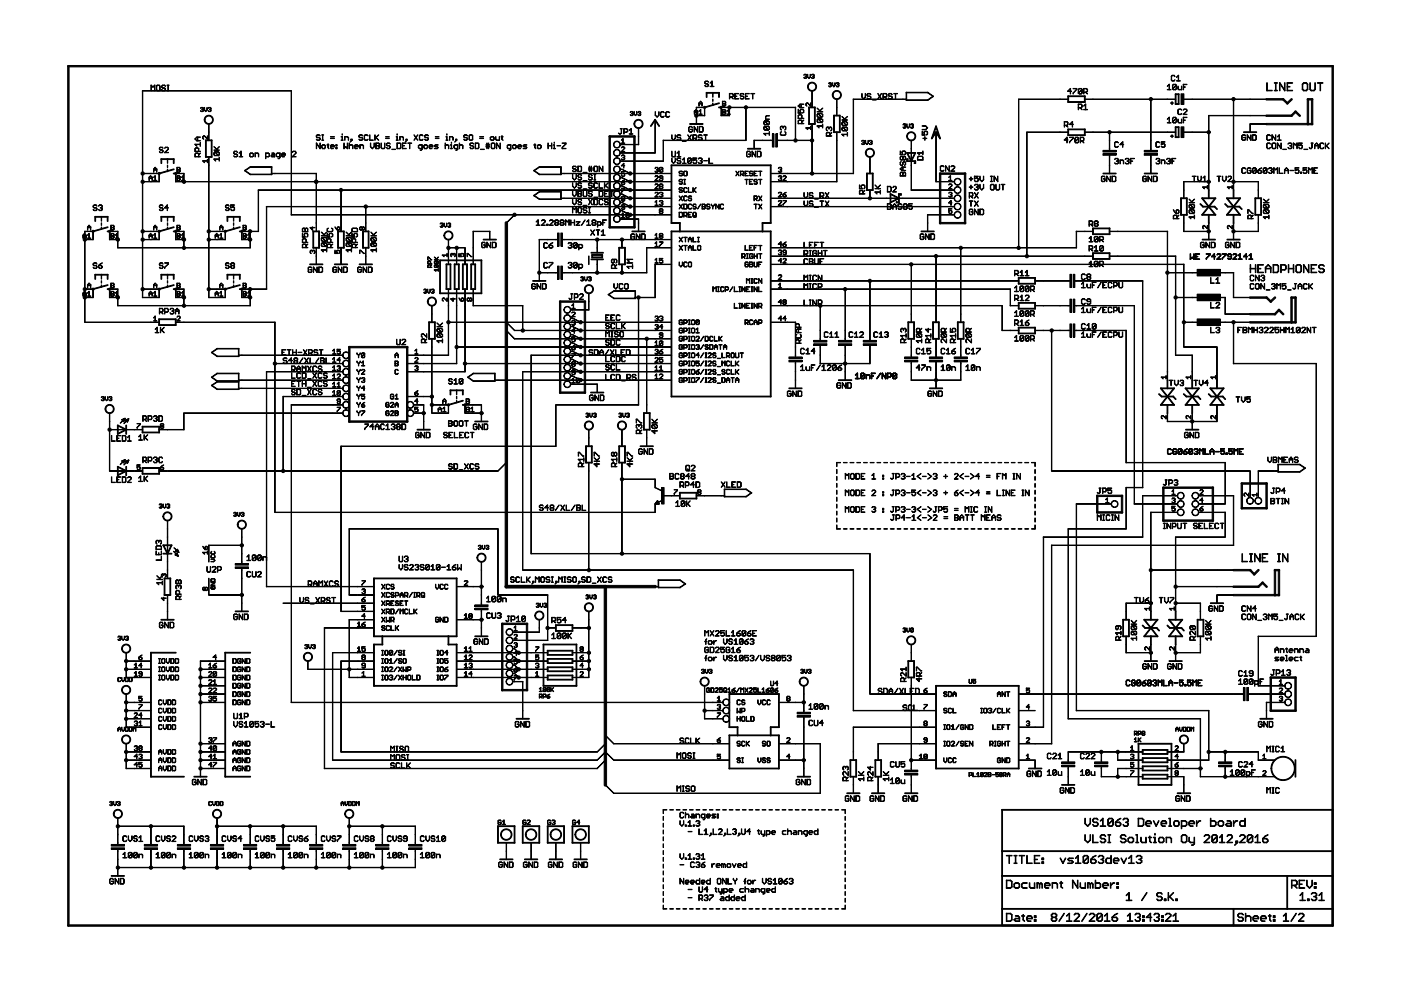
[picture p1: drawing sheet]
<svg xmlns="http://www.w3.org/2000/svg" width="297mm" height="210mm" viewBox="0 0 297 210" stroke-linecap="round" stroke-linejoin="round" font-family="sans-serif">
<g fill="#000">
<path d="M32 18.1l.1 1.2z" fill-rule="evenodd"/>
<path d="M32.4 18.4l.5-.3z" fill-rule="evenodd"/>
<path d="M32 18.1l.5 .4z" fill-rule="evenodd"/>
<path d="M32.8 18.1v1.2z" fill-rule="evenodd"/>
<path d="M33.3 18l-.1 .3z" fill-rule="evenodd"/>
<path d="M33.1 18.3l.1 .8z" fill-rule="evenodd"/>
<path d="M33.2 19l.2 .3z" fill-rule="evenodd"/>
<path d="M33.9 19l-.2 .3z" fill-rule="evenodd"/>
<path d="M33.3 18.1h.5z" fill-rule="evenodd"/>
<path d="M33.3 19.2h.5z" fill-rule="evenodd"/>
<path d="M33.9 18.3v.8z" fill-rule="evenodd"/>
<path d="M33.7 18.1l.2 .2z" fill-rule="evenodd"/>
<path d="M34.2 18.3l.1 .2z" fill-rule="evenodd"/>
<path d="M34.2 18.3l.3-.2z" fill-rule="evenodd"/>
<path d="M34.3 18.4l.2 .3z" fill-rule="evenodd"/>
<path d="M34.3 19l.2 .3z" fill-rule="evenodd"/>
<path d="M35 19l-.1 .3z" fill-rule="evenodd"/>
<path d="M34.5 18.1h.4z" fill-rule="evenodd"/>
<path d="M34.5 18.7h.4z" fill-rule="evenodd"/>
<path d="M34.5 19.2h.4z" fill-rule="evenodd"/>
<path d="M34.8 18.1l.3 .2z" fill-rule="evenodd"/>
<path d="M34.9 18.6l.2 .3z" fill-rule="evenodd"/>
<path d="M35 18.8l.1 .3z" fill-rule="evenodd"/>
<path d="M35.6 18.1l.1 1.2z" fill-rule="evenodd"/>
<path d="M35.4 19.2h.5z" fill-rule="evenodd"/>
<path d="M35.4 18.1h.5z" fill-rule="evenodd"/>
<path d="M30.2 19.2l31.6 .1z" fill-rule="evenodd"/>
<path d="M149.4 17.4l.1 .3z" fill-rule="evenodd"/>
<path d="M149.4 17.4l.3-.2z" fill-rule="evenodd"/>
<path d="M149.4 17.6l.3 .2z" fill-rule="evenodd"/>
<path d="M149.4 18.1l.3 .2z" fill-rule="evenodd"/>
<path d="M149.6 17.2h.4z" fill-rule="evenodd"/>
<path d="M149.6 17.7l.4 .1z" fill-rule="evenodd"/>
<path d="M149.6 18.3h.4z" fill-rule="evenodd"/>
<path d="M149.9 17.2l.3 .2z" fill-rule="evenodd"/>
<path d="M149.9 17.8l.3 .2z" fill-rule="evenodd"/>
<path d="M150.2 17.9v.3z" fill-rule="evenodd"/>
<path d="M150 18.3l.2-.2z" fill-rule="evenodd"/>
<path d="M150.9 17.2l-.3 .5z" fill-rule="evenodd"/>
<path d="M150.9 17.2l.1 1.2z" fill-rule="evenodd"/>
<path d="M149.7 19.6h1.5v.1l-1.4 .1z" fill-rule="evenodd"/>
<path d="M150.6 18.3h.8z" fill-rule="evenodd"/>
<path d="M151 19.6h1.5v.1l-1.4 .1z" fill-rule="evenodd"/>
<path d="M154.7 19.8l.6 .1z" fill-rule="evenodd"/>
<path d="M155.8 19.8l.8 .1z" fill-rule="evenodd"/>
<path d="M156.9 20l.3-.2z" fill-rule="evenodd"/>
<path d="M157.1 19.8l.5 .1z" fill-rule="evenodd"/>
<path d="M158.1 19.8l.8 .1z" fill-rule="evenodd"/>
<path d="M159.2 19.8l.8 .1z" fill-rule="evenodd"/>
<path d="M170.4 15.9l.2-.1z" fill-rule="evenodd"/>
<path d="M170.4 16.4l.2 .2z" fill-rule="evenodd"/>
<path d="M170.6 15.7l.3 .1z" fill-rule="evenodd"/>
<path d="M170.7 16.2h.2z" fill-rule="evenodd"/>
<path d="M170.6 16.6h.3z" fill-rule="evenodd"/>
<path d="M170.8 15.7l.2 .3z" fill-rule="evenodd"/>
<path d="M170.9 15.9l.1 .2z" fill-rule="evenodd"/>
<path d="M171 16l-.2 .3z" fill-rule="evenodd"/>
<path d="M170.8 16.2l.2 .2z" fill-rule="evenodd"/>
<path d="M170.9 16.3l.1 .2z" fill-rule="evenodd"/>
<path d="M171 16.4l-.2 .2z" fill-rule="evenodd"/>
<path d="M171.5 17.7a.96 .96 0 0 1 1.5 .2 .96 .96 0 0 1-.6 1.4 .96 .96 0 0 1-1.2-.9h.2a.79 .79 0 0 1 1.1-.7 .79 .79 0 0 1 .1 1.3 .79 .79 0 0 1-1.2-.5l-.2-.1v-.2z" fill-rule="evenodd"/>
<path d="M171.2 15.8l.1 .6z" fill-rule="evenodd"/>
<path d="M171.5 16.6l.3-.3z" fill-rule="evenodd"/>
<path d="M171.2 16.3l.4 .3z" fill-rule="evenodd"/>
<path d="M171.7 15.8l.1 .6z" fill-rule="evenodd"/>
<path d="M172.2 15.7l-.1 .3z" fill-rule="evenodd"/>
<path d="M172.1 16.4l.1 .2z" fill-rule="evenodd"/>
<path d="M172.2 15.7l.3 .1z" fill-rule="evenodd"/>
<path d="M172.3 16.2h.2z" fill-rule="evenodd"/>
<path d="M172.2 16.6h.3z" fill-rule="evenodd"/>
<path d="M172.4 15.7l.2 .3z" fill-rule="evenodd"/>
<path d="M172.6 15.9v.2z" fill-rule="evenodd"/>
<path d="M172.6 16l-.2 .3z" fill-rule="evenodd"/>
<path d="M172.4 16.2l.2 .2z" fill-rule="evenodd"/>
<path d="M172.6 16.3v.2z" fill-rule="evenodd"/>
<path d="M172.6 16.4l-.2 .2z" fill-rule="evenodd"/>
<path d="M175.8 17.5l-.1 .2z" fill-rule="evenodd"/>
<path d="M175.7 18.2l.2 .2z" fill-rule="evenodd"/>
<path d="M176.2 18.2l-.1 .2z" fill-rule="evenodd"/>
<path d="M175.8 17.5l.3 .1z" fill-rule="evenodd"/>
<path d="M175.9 17.9l.2 .1z" fill-rule="evenodd"/>
<path d="M175.8 18.3l.3 .1z" fill-rule="evenodd"/>
<path d="M176.1 17.5l.2 .2z" fill-rule="evenodd"/>
<path d="M176.2 17.7l.1 .2z" fill-rule="evenodd"/>
<path d="M176.2 17.8l-.1 .2z" fill-rule="evenodd"/>
<path d="M176.1 17.9l.2 .2z" fill-rule="evenodd"/>
<path d="M176.2 18.1l.1 .1z" fill-rule="evenodd"/>
<path d="M176.5 17.5v.6z" fill-rule="evenodd"/>
<path d="M177 18l-.2 .4z" fill-rule="evenodd"/>
<path d="M176.5 18.1l.3 .3z" fill-rule="evenodd"/>
<path d="M177 17.5l.1 .6z" fill-rule="evenodd"/>
<path d="M177.4 17.5l-.1 .2z" fill-rule="evenodd"/>
<path d="M177.3 18.2l.2 .2z" fill-rule="evenodd"/>
<path d="M177.8 18.2l-.1 .2z" fill-rule="evenodd"/>
<path d="M177.4 17.6h.4z" fill-rule="evenodd"/>
<path d="M177.6 17.9l.2 .1z" fill-rule="evenodd"/>
<path d="M177.4 18.4h.4z" fill-rule="evenodd"/>
<path d="M177.7 17.6l.2 .1z" fill-rule="evenodd"/>
<path d="M177.8 17.7l.1 .2z" fill-rule="evenodd"/>
<path d="M177.8 17.8l-.1 .2z" fill-rule="evenodd"/>
<path d="M177.7 17.9l.2 .2z" fill-rule="evenodd"/>
<path d="M177.8 18.1l.1 .1z" fill-rule="evenodd"/>
<path d="M183.8 20l.3-.2z" fill-rule="evenodd"/>
<path d="M184 19.8l.4 .1z" fill-rule="evenodd"/>
<path d="M187.2 19.8l.7 .1z" fill-rule="evenodd"/>
<path d="M188.5 19.8l-.1 .3z" fill-rule="evenodd"/>
<path d="M188.5 19.8l.5 .1z" fill-rule="evenodd"/>
<path d="M189.5 19.8l.8 .1z" fill-rule="evenodd"/>
<path d="M192.1 19.6h4.7l-4.7 .1z" fill-rule="evenodd"/>
<path d="M226.4 19.3l.6-.5z" fill-rule="evenodd"/>
<path d="M226.9 18.8l.1 1.1z" fill-rule="evenodd"/>
<path d="M226.4 19.3l.8 .1z" fill-rule="evenodd"/>
<path d="M228.2 18.9l-.7 .9z" fill-rule="evenodd"/>
<path d="M227.5 19.7l.1 .2z" fill-rule="evenodd"/>
<path d="M227.5 18.8h.8z" fill-rule="evenodd"/>
<path d="M228.2 18.8l.1 .2z" fill-rule="evenodd"/>
<path d="M228.6 18.9l.1 .9z" fill-rule="evenodd"/>
<path d="M228.6 18.9l.3-.1z" fill-rule="evenodd"/>
<path d="M228.6 19.7l.3 .2z" fill-rule="evenodd"/>
<path d="M228.8 18.8h.5z" fill-rule="evenodd"/>
<path d="M228.8 19.9h.5z" fill-rule="evenodd"/>
<path d="M229.2 18.8l.2 .2z" fill-rule="evenodd"/>
<path d="M229.4 18.9v.9z" fill-rule="evenodd"/>
<path d="M229.2 19.9l.2-.2z" fill-rule="evenodd"/>
<path d="M228.6 19.7l.8-.8z" fill-rule="evenodd"/>
<path d="M229.8 18.8v1.1z" fill-rule="evenodd"/>
<path d="M229.8 18.8h.6z" fill-rule="evenodd"/>
<path d="M229.8 19.5l.6 .1z" fill-rule="evenodd"/>
<path d="M230.3 18.8l.3 .2z" fill-rule="evenodd"/>
<path d="M230.5 18.9l.1 .5z" fill-rule="evenodd"/>
<path d="M230.3 19.5l.3-.2z" fill-rule="evenodd"/>
<path d="M230.1 19.5l.5 .4z" fill-rule="evenodd"/>
<path d="M247.9 17.9l-.4 .4z" fill-rule="evenodd"/>
<path d="M247.9 17.9v1.2z" fill-rule="evenodd"/>
<path d="M247.5 19h.8z" fill-rule="evenodd"/>
<path d="M248.5 16l-.1 .3z" fill-rule="evenodd"/>
<path d="M248.3 16.2l.1 .8z" fill-rule="evenodd"/>
<path d="M248.3 16.9l.3 .3z" fill-rule="evenodd"/>
<path d="M249.4 18l-.8 .9z" fill-rule="evenodd"/>
<path d="M248.6 18v.9z" fill-rule="evenodd"/>
<path d="M248.6 18l.3-.1z" fill-rule="evenodd"/>
<path d="M248.6 18.8l.3 .2z" fill-rule="evenodd"/>
<path d="M249.1 16.9l-.2 .3z" fill-rule="evenodd"/>
<path d="M248.5 16h.5z" fill-rule="evenodd"/>
<path d="M248.5 17.1l.5 .1z" fill-rule="evenodd"/>
<path d="M248.9 16l.2 .3z" fill-rule="evenodd"/>
<path d="M248.8 17.9h.5z" fill-rule="evenodd"/>
<path d="M248.8 19h.5z" fill-rule="evenodd"/>
<path d="M249.2 17.9l.2 .2z" fill-rule="evenodd"/>
<path d="M249.3 18.1l.1 .8z" fill-rule="evenodd"/>
<path d="M249.4 18.8l-.2 .3z" fill-rule="evenodd"/>
<path d="M249.8 16l-.3 .4z" fill-rule="evenodd"/>
<path d="M249.7 18.3l.1 .6z" fill-rule="evenodd"/>
<path d="M249.8 16l.1 1.2z" fill-rule="evenodd"/>
<path d="M249.7 18.8l.3 .2z" fill-rule="evenodd"/>
<path d="M249.5 17.1l.8 .1z" fill-rule="evenodd"/>
<path d="M250.4 19.9h.6v2.3h-.6z" fill-rule="evenodd"/>
<path d="M250 19h.6z" fill-rule="evenodd"/>
<path d="M250.5 18.3v.8z" fill-rule="evenodd"/>
<path d="M250.9 17.9v1.2z" fill-rule="evenodd"/>
<path d="M250.9 18.4l.4 .1z" fill-rule="evenodd"/>
<path d="M250.9 17.9h.8z" fill-rule="evenodd"/>
<path d="M268.6 17.5l.1 1.8z" fill-rule="evenodd"/>
<path d="M268.6 19.1l1.1 .1-1.1 .1z" fill-rule="evenodd"/>
<path d="M270.4 17.6h.2l-.1 1.7z" fill-rule="evenodd"/>
<path d="M270.2 19.1l.6 .1-.6 .1z" fill-rule="evenodd"/>
<path d="M270.2 17.5l.6 .1-.6 .1z" fill-rule="evenodd"/>
<path d="M271.3 17.6h.1v1.7z" fill-rule="evenodd"/>
<path d="M271.3 17.6l1.1 1.7z" fill-rule="evenodd"/>
<path d="M272.4 17.5v1.8z" fill-rule="evenodd"/>
<path d="M272.9 17.6h.1v1.7z" fill-rule="evenodd"/>
<path d="M272.9 18.4h.6z" fill-rule="evenodd"/>
<path d="M272.9 17.6h1.2z" fill-rule="evenodd"/>
<path d="M272.9 19.2h1.2z" fill-rule="evenodd"/>
<path d="M276.4 17.5l.1 .1-.4 .3z" fill-rule="evenodd"/>
<path d="M276.1 17.9h.1v1.1z" fill-rule="evenodd"/>
<path d="M276.1 18.9l.4 .3z" fill-rule="evenodd"/>
<path d="M277.2 18.9l.1 .1-.4 .3z" fill-rule="evenodd"/>
<path d="M276.4 17.5l.6 .1-.6 .1z" fill-rule="evenodd"/>
<path d="M276.4 19.1l.6 .1-.6 .1z" fill-rule="evenodd"/>
<path d="M277.2 17.8v1.2z" fill-rule="evenodd"/>
<path d="M276.9 17.6l.3 .3z" fill-rule="evenodd"/>
<path d="M277.7 17.6h.1v1.4z" fill-rule="evenodd"/>
<path d="M277.7 18.9l.4 .3z" fill-rule="evenodd"/>
<path d="M278.5 19.2l.4-.3-.3 .4z" fill-rule="evenodd"/>
<path d="M278 19.1l.6 .1-.6 .1z" fill-rule="evenodd"/>
<path d="M278.8 17.6h.1v1.4z" fill-rule="evenodd"/>
<path d="M279.9 17.5l.1 1.8z" fill-rule="evenodd"/>
<path d="M279.4 17.5l1.1 .1-1.1 .1z" fill-rule="evenodd"/>
<path d="M14.4 14l268.2-.1 .1 .2-268.3 .1z" fill-rule="evenodd"/>
<path d="M30.2 19.2v17.6z" fill-rule="evenodd"/>
<path d="M30.2 36.8v1.8z" fill-rule="evenodd"/>
<path d="M31.6 37.6l.4-.3z" fill-rule="evenodd"/>
<path d="M31.6 37.5v.8z" fill-rule="evenodd"/>
<path d="M30.2 36.8h1.8z" fill-rule="evenodd"/>
<path d="M30.2 38.5h1.8z" fill-rule="evenodd"/>
<path d="M31.9 37.3l.4 .3z" fill-rule="evenodd"/>
<path d="M32.2 37.5l.1 .8z" fill-rule="evenodd"/>
<path d="M31.6 37.7l.7 .1z" fill-rule="evenodd"/>
<path d="M32.6 37.6l.3-.3z" fill-rule="evenodd"/>
<path d="M32.9 35.5l-.3 .4z" fill-rule="evenodd"/>
<path d="M32.6 35.8v.7z" fill-rule="evenodd"/>
<path d="M32.9 37.3v1z" fill-rule="evenodd"/>
<path d="M32.9 35.5l.3 .4z" fill-rule="evenodd"/>
<path d="M33.2 35.8v.7z" fill-rule="evenodd"/>
<path d="M32.6 36h.7z" fill-rule="evenodd"/>
<path d="M32.6 38.3h.7z" fill-rule="evenodd"/>
<path d="M32 36.8h1.8z" fill-rule="evenodd"/>
<path d="M32 38.5h1.8z" fill-rule="evenodd"/>
<path d="M33.7 36.8l.1 1.8z" fill-rule="evenodd"/>
<path d="M34 31.2l-.2 .3z" fill-rule="evenodd"/>
<path d="M33.8 31.4v.3z" fill-rule="evenodd"/>
<path d="M33.8 31.6l.2 .2z" fill-rule="evenodd"/>
<path d="M33.8 32.1l.2 .3z" fill-rule="evenodd"/>
<path d="M34.1 33.7h.2l-.1 1-.1-.1z" fill-rule="evenodd"/>
<path d="M34 31.2l.4 .1z" fill-rule="evenodd"/>
<path d="M34 31.8h.4z" fill-rule="evenodd"/>
<path d="M34 32.3l.4 .1z" fill-rule="evenodd"/>
<path d="M34.3 31.2l.3 .2z" fill-rule="evenodd"/>
<path d="M34.3 31.8l.3 .2z" fill-rule="evenodd"/>
<path d="M34.5 31.9l.1 .3z" fill-rule="evenodd"/>
<path d="M34.5 32.1l-.1 .3z" fill-rule="evenodd"/>
<path d="M34.9 31.4l.3-.2z" fill-rule="evenodd"/>
<path d="M35.1 31.2l.4 .1z" fill-rule="evenodd"/>
<path d="M35.5 35v.5z" fill-rule="evenodd"/>
<path d="M35.5 35.9v.5z" fill-rule="evenodd"/>
<path d="M35.5 33.7v.9z" fill-rule="evenodd"/>
<path d="M34.1 33.7h1.5v.1h-1.4z" fill-rule="evenodd"/>
<path d="M34.9 32.3l.8 .1z" fill-rule="evenodd"/>
<path d="M34.9 32.3l.8-.7z" fill-rule="evenodd"/>
<path d="M35.7 31.4v.3z" fill-rule="evenodd"/>
<path d="M35.5 31.2l.2 .2z" fill-rule="evenodd"/>
<path d="M36.8 33.7h.1v1l-.2-.1z" fill-rule="evenodd"/>
<path d="M35.5 33.7h1.4v.1h-1.4z" fill-rule="evenodd"/>
<path d="M33.7 36.8l3.2-.9-3.1 1z" fill-rule="evenodd"/>
<path d="M37.2 36.7l.1 1.9z" fill-rule="evenodd"/>
<path d="M36.8 36.7h.5v.1l-.5 .1z" fill-rule="evenodd"/>
<path d="M37.5 35.5l.1 1z" fill-rule="evenodd"/>
<path d="M37.5 37.3l.1 1z" fill-rule="evenodd"/>
<path d="M38.2 35.8l-.2 .3z" fill-rule="evenodd"/>
<path d="M38.2 36.3l-.2 .2z" fill-rule="evenodd"/>
<path d="M38.2 37.5l-.2 .3z" fill-rule="evenodd"/>
<path d="M38 38.3l.2-.2z" fill-rule="evenodd"/>
<path d="M37.5 35.5h.6z" fill-rule="evenodd"/>
<path d="M37.5 36.5h.6z" fill-rule="evenodd"/>
<path d="M37.5 36h.6z" fill-rule="evenodd"/>
<path d="M37.5 37.3h.6z" fill-rule="evenodd"/>
<path d="M37.5 38.3h.6z" fill-rule="evenodd"/>
<path d="M37.5 37.7l.6 .1z" fill-rule="evenodd"/>
<path d="M38 35.5l.2 .2z" fill-rule="evenodd"/>
<path d="M38.1 35.7l.1 .2z" fill-rule="evenodd"/>
<path d="M38 36l.2 .2z" fill-rule="evenodd"/>
<path d="M38.2 36.2v.2z" fill-rule="evenodd"/>
<path d="M38 37.3l.2 .2z" fill-rule="evenodd"/>
<path d="M38.1 37.4l.1 .2z" fill-rule="evenodd"/>
<path d="M38 37.7l.2 .3z" fill-rule="evenodd"/>
<path d="M38.1 37.9l.1 .2z" fill-rule="evenodd"/>
<path d="M38.5 37.6l.4-.3z" fill-rule="evenodd"/>
<path d="M38.8 37.3v1z" fill-rule="evenodd"/>
<path d="M39 36.7v1.9z" fill-rule="evenodd"/>
<path d="M37.2 36.7l1.8 .1z" fill-rule="evenodd"/>
<path d="M37.2 38.5h1.8z" fill-rule="evenodd"/>
<path d="M38.5 38.2l.7 .1z" fill-rule="evenodd"/>
<path d="M41.5 32.4l-.2 .3z" fill-rule="evenodd"/>
<path d="M41.3 32.6l.1 .7z" fill-rule="evenodd"/>
<path d="M41.3 31.5l.1 .6z" fill-rule="evenodd"/>
<path d="M41.5 31.3l-.2 .3z" fill-rule="evenodd"/>
<path d="M41.3 30.6l.5 .4z" fill-rule="evenodd"/>
<path d="M41.3 29.4l.5 .5z" fill-rule="evenodd"/>
<path d="M41.3 29.4l.5-.3z" fill-rule="evenodd"/>
<path d="M41.5 32.4l.5 .1z" fill-rule="evenodd"/>
<path d="M41.5 31.3l.5 .1z" fill-rule="evenodd"/>
<path d="M41.9 29v.9z" fill-rule="evenodd"/>
<path d="M42.4 32.4l-.3 .5z" fill-rule="evenodd"/>
<path d="M41.9 32.4l.2 .3z" fill-rule="evenodd"/>
<path d="M42.1 32.6v.7z" fill-rule="evenodd"/>
<path d="M41.9 31.3l.3 .3z" fill-rule="evenodd"/>
<path d="M42.1 31.5v.6z" fill-rule="evenodd"/>
<path d="M41.3 33.2h1.2z" fill-rule="evenodd"/>
<path d="M41.3 32l1.2 .1z" fill-rule="evenodd"/>
<path d="M41.3 30.6h1.2z" fill-rule="evenodd"/>
<path d="M42.4 30.2l.1 .8z" fill-rule="evenodd"/>
<path d="M41.7 29.8l.8 .1z" fill-rule="evenodd"/>
<path d="M41.7 29l.8 .1z" fill-rule="evenodd"/>
<path d="M42.7 22.8l-.2 .2z" fill-rule="evenodd"/>
<path d="M42.5 23.5l.2 .1z" fill-rule="evenodd"/>
<path d="M42.6 22.8h.4z" fill-rule="evenodd"/>
<path d="M42.8 23.2h.2z" fill-rule="evenodd"/>
<path d="M42.7 23.6h.3z" fill-rule="evenodd"/>
<path d="M43 29l.2-.2z" fill-rule="evenodd"/>
<path d="M43 29v.4z" fill-rule="evenodd"/>
<path d="M42.9 22.8l.2 .2z" fill-rule="evenodd"/>
<path d="M43.1 22.9v.2z" fill-rule="evenodd"/>
<path d="M43.1 23l-.1 .2z" fill-rule="evenodd"/>
<path d="M43 23.2l.1 .2z" fill-rule="evenodd"/>
<path d="M43.1 23.3v.2z" fill-rule="evenodd"/>
<path d="M43.1 23.5l-.1 .2z" fill-rule="evenodd"/>
<path d="M43 29.3l.2 .2z" fill-rule="evenodd"/>
<path d="M43.6 24.7a.96 .96 0 0 1 1.5 .2 .96 .96 0 0 1-.6 1.4 .96 .96 0 0 1-1.2-.9h.2a.79 .79 0 0 1 1.1-.7 .79 .79 0 0 1 .1 1.4 .79 .79 0 0 1-1.2-.6l-.2-.1v-.2z" fill-rule="evenodd"/>
<path d="M43.2 28.8h.2z" fill-rule="evenodd"/>
<path d="M43 34.1l.4 .4z" fill-rule="evenodd"/>
<path d="M43.3 22.8l.1 .6z" fill-rule="evenodd"/>
<path d="M43.3 23.3l.3 .4z" fill-rule="evenodd"/>
<path d="M43.6 29.7h.1v3.7l-.1-.1z" fill-rule="evenodd"/>
<path d="M43.9 23.3l-.3 .4z" fill-rule="evenodd"/>
<path d="M43.9 22.8v.6z" fill-rule="evenodd"/>
<path d="M44 28.8v.7z" fill-rule="evenodd"/>
<path d="M43.3 28.8l.7 .7z" fill-rule="evenodd"/>
<path d="M43 34.1h1z" fill-rule="evenodd"/>
<path d="M44 33.8v.7z" fill-rule="evenodd"/>
<path d="M44.3 26.2v1.9z" fill-rule="evenodd"/>
<path d="M44.3 28v1.8z" fill-rule="evenodd"/>
<path d="M44.3 33.2v1.9z" fill-rule="evenodd"/>
<path d="M44.3 22.8l-.2 .2z" fill-rule="evenodd"/>
<path d="M44.1 23.5l.2 .1z" fill-rule="evenodd"/>
<path d="M44.2 22.8h.4z" fill-rule="evenodd"/>
<path d="M44.4 23.2h.2z" fill-rule="evenodd"/>
<path d="M44.3 23.6h.3z" fill-rule="evenodd"/>
<path d="M44.5 22.8l.2 .2z" fill-rule="evenodd"/>
<path d="M44.7 22.9v.2z" fill-rule="evenodd"/>
<path d="M44.7 23l-.1 .2z" fill-rule="evenodd"/>
<path d="M44.6 23.2l.1 .2z" fill-rule="evenodd"/>
<path d="M44.7 23.3v.2z" fill-rule="evenodd"/>
<path d="M44.7 23.5l-.1 .2z" fill-rule="evenodd"/>
<path d="M44.8 29.7h.2l-.1 3.7-.1-.1z" fill-rule="evenodd"/>
<path d="M43.6 29.7h1.3l.1 .1h-1.4z" fill-rule="evenodd"/>
<path d="M43.6 33.2h1.3l.1 .1-1.4 .1z" fill-rule="evenodd"/>
<path d="M45.5 32.2l-.1 .3z" fill-rule="evenodd"/>
<path d="M45.4 32.4v.5z" fill-rule="evenodd"/>
<path d="M45.4 32.8l.2 .2z" fill-rule="evenodd"/>
<path d="M45.4 33.7l.3 .5z" fill-rule="evenodd"/>
<path d="M46.5 31.1l-.6 .6z" fill-rule="evenodd"/>
<path d="M45.4 31.1l.7 .8z" fill-rule="evenodd"/>
<path d="M45.5 33h.9z" fill-rule="evenodd"/>
<path d="M45.5 32.2h.9z" fill-rule="evenodd"/>
<path d="M45.5 32.2l.8 .8z" fill-rule="evenodd"/>
<path d="M45.4 33.7l1.1 .1z" fill-rule="evenodd"/>
<path d="M46.5 33.3v.9z" fill-rule="evenodd"/>
<path d="M46.3 32.2l.2 .3z" fill-rule="evenodd"/>
<path d="M46.5 32.4v.5z" fill-rule="evenodd"/>
<path d="M46.3 33l.2-.2z" fill-rule="evenodd"/>
<path d="M45.3 31.8l1.2 .1z" fill-rule="evenodd"/>
<path d="M49.7 32l-.1 .3z" fill-rule="evenodd"/>
<path d="M49.5 32.3l.1 .2z" fill-rule="evenodd"/>
<path d="M49.6 32.4l.2 .3z" fill-rule="evenodd"/>
<path d="M49.6 33l.2 .3z" fill-rule="evenodd"/>
<path d="M49.7 32l.5 .1z" fill-rule="evenodd"/>
<path d="M49.7 32.6l.5 .1z" fill-rule="evenodd"/>
<path d="M49.7 33.2h.5z" fill-rule="evenodd"/>
<path d="M50.1 32l.3 .3z" fill-rule="evenodd"/>
<path d="M50.1 32.6l.3 .3z" fill-rule="evenodd"/>
<path d="M50.3 32.8l.1 .3z" fill-rule="evenodd"/>
<path d="M50.1 33.2l.3-.2z" fill-rule="evenodd"/>
<path d="M50.7 32.5l.4-.4z" fill-rule="evenodd"/>
<path d="M51.1 32v1.3z" fill-rule="evenodd"/>
<path d="M50.7 33.2h.8z" fill-rule="evenodd"/>
<path d="M53.1 32.4l-.2 .3z" fill-rule="evenodd"/>
<path d="M52.9 32.6l.1 .5z" fill-rule="evenodd"/>
<path d="M51.9 36.1l1.2 .9z" fill-rule="evenodd"/>
<path d="M51.9 36.1l1.2-.7-1.2 .8z" fill-rule="evenodd"/>
<path d="M52.9 33l.2 .3z" fill-rule="evenodd"/>
<path d="M53.1 33.2h.5z" fill-rule="evenodd"/>
<path d="M53.1 32.4l.5 .1z" fill-rule="evenodd"/>
<path d="M53.5 33.2l.3-.2z" fill-rule="evenodd"/>
<path d="M53.7 32.6v.5z" fill-rule="evenodd"/>
<path d="M53.5 32.4l.2 .3z" fill-rule="evenodd"/>
<path d="M54.1 32.4v.9z" fill-rule="evenodd"/>
<path d="M54.1 32.4l.6 .1z" fill-rule="evenodd"/>
<path d="M54.6 32.4l.2 .3z" fill-rule="evenodd"/>
<path d="M54.8 32.6v.7z" fill-rule="evenodd"/>
<path d="M56.3 32.4l.1 1.3z" fill-rule="evenodd"/>
<path d="M56.3 32.4l.6 .1z" fill-rule="evenodd"/>
<path d="M56.3 33.2h.6z" fill-rule="evenodd"/>
<path d="M56.9 32.4l.2 .3z" fill-rule="evenodd"/>
<path d="M57.1 32.6v.5z" fill-rule="evenodd"/>
<path d="M56.9 33.2l.3-.2z" fill-rule="evenodd"/>
<path d="M57.6 32.8l-.1 .3z" fill-rule="evenodd"/>
<path d="M53 37h4.7z" fill-rule="evenodd"/>
<path d="M53 35.3l4.7 .1-4.7 .1z" fill-rule="evenodd"/>
<path d="M57.6 35.3v1.6z" fill-rule="evenodd"/>
<path d="M57.6 36.7v.3z" fill-rule="evenodd"/>
<path d="M57.5 33l.2 .3z" fill-rule="evenodd"/>
<path d="M57.6 32.4l.5 .1z" fill-rule="evenodd"/>
<path d="M58 32.4l.2 .3z" fill-rule="evenodd"/>
<path d="M58.2 32.6v.7z" fill-rule="evenodd"/>
<path d="M57.6 33.2h.7z" fill-rule="evenodd"/>
<path d="M57.6 32.8l.7 .1z" fill-rule="evenodd"/>
<path d="M57.6 36.7l.7 .1z" fill-rule="evenodd"/>
<path d="M58.6 32.6v.5z" fill-rule="evenodd"/>
<path d="M58.8 32.4l-.2 .3z" fill-rule="evenodd"/>
<path d="M58.6 33l.2 .2z" fill-rule="evenodd"/>
<path d="M59.3 33.4l-.1 .3z" fill-rule="evenodd"/>
<path d="M59 33.6h.2z" fill-rule="evenodd"/>
<path d="M59.3 32.4l.1 1z" fill-rule="evenodd"/>
<path d="M58.8 32.4l.6 .1z" fill-rule="evenodd"/>
<path d="M58.8 33.2h.6z" fill-rule="evenodd"/>
<path d="M59.7 32.6v.5z" fill-rule="evenodd"/>
<path d="M59.7 33l.3 .2z" fill-rule="evenodd"/>
<path d="M59.9 32.4l-.2 .3z" fill-rule="evenodd"/>
<path d="M59.9 33.2h.4z" fill-rule="evenodd"/>
<path d="M59.9 32.4l.4 .1z" fill-rule="evenodd"/>
<path d="M60.3 32.4l.2 .3z" fill-rule="evenodd"/>
<path d="M60.5 32.6v.3z" fill-rule="evenodd"/>
<path d="M59.7 32.8l.8 .1z" fill-rule="evenodd"/>
<path d="M62.7 32.4l-.7 .9z" fill-rule="evenodd"/>
<path d="M61.9 32.3l.3-.2z" fill-rule="evenodd"/>
<path d="M62.2 32l.4 .1z" fill-rule="evenodd"/>
<path d="M62 33.2h.8z" fill-rule="evenodd"/>
<path d="M62.7 32.3l.1 .2z" fill-rule="evenodd"/>
<path d="M62.6 32l.2 .3z" fill-rule="evenodd"/>
<path d="M38.9 38.5h28.2z" fill-rule="evenodd"/>
<path d="M58.3 36.7l8.8 .1z" fill-rule="evenodd"/>
<path d="M67 36.7l.1 1.9z" fill-rule="evenodd"/>
<path d="M67.1 28.7v.3z" fill-rule="evenodd"/>
<path d="M67.1 30.3v1.2z" fill-rule="evenodd"/>
<path d="M67.1 28.8l.2-.2z" fill-rule="evenodd"/>
<path d="M67.1 29l.2 .2z" fill-rule="evenodd"/>
<path d="M67.1 29.5l.2 .3z" fill-rule="evenodd"/>
<path d="M67.3 28.6h.4z" fill-rule="evenodd"/>
<path d="M67.3 29.1l.4 .1z" fill-rule="evenodd"/>
<path d="M67.3 29.7h.4z" fill-rule="evenodd"/>
<path d="M67.6 28.6l.3 .2z" fill-rule="evenodd"/>
<path d="M67.6 29.1l.3 .3z" fill-rule="evenodd"/>
<path d="M67.8 29.3l.1 .3z" fill-rule="evenodd"/>
<path d="M67.6 29.7l.3-.2z" fill-rule="evenodd"/>
<path d="M67.1 30.3l.8 1.2z" fill-rule="evenodd"/>
<path d="M67.8 30.3l.1 1.2z" fill-rule="evenodd"/>
<path d="M68.2 30.9l.1 .4z" fill-rule="evenodd"/>
<path d="M68.4 28.6v1.2z" fill-rule="evenodd"/>
<path d="M68.2 30.9l.3-.2z" fill-rule="evenodd"/>
<path d="M68.2 31.2l.2 .3z" fill-rule="evenodd"/>
<path d="M68.2 29.7h.4z" fill-rule="evenodd"/>
<path d="M68.2 28.6h.4z" fill-rule="evenodd"/>
<path d="M68.9 31.3l-.1 .2z" fill-rule="evenodd"/>
<path d="M68.4 31.5h.4z" fill-rule="evenodd"/>
<path d="M68.4 30.7l.4 .1z" fill-rule="evenodd"/>
<path d="M68.9 30.9l.1 .4z" fill-rule="evenodd"/>
<path d="M68.8 30.7l.2 .2z" fill-rule="evenodd"/>
<path d="M69.5 30.5l.1 .8z" fill-rule="evenodd"/>
<path d="M69.5 31.2l.2 .3z" fill-rule="evenodd"/>
<path d="M69.3 30.7l.5 .1z" fill-rule="evenodd"/>
<path d="M70.1 30.9l.2-.2z" fill-rule="evenodd"/>
<path d="M70.1 30.9v.4z" fill-rule="evenodd"/>
<path d="M70.1 31.2l.2 .3z" fill-rule="evenodd"/>
<path d="M70.3 31.5h.4z" fill-rule="evenodd"/>
<path d="M70.3 30.7l.4 .1z" fill-rule="evenodd"/>
<path d="M70.1 29.3l.8 .1z" fill-rule="evenodd"/>
<path d="M70.1 29h.8z" fill-rule="evenodd"/>
<path d="M70.6 30.7l.3 .2z" fill-rule="evenodd"/>
<path d="M70.8 30.9l.1 .3z" fill-rule="evenodd"/>
<path d="M70.1 31.1h.8z" fill-rule="evenodd"/>
<path d="M71.2 30.7l.1 .2z" fill-rule="evenodd"/>
<path d="M71.2 31.2l.1 .3z" fill-rule="evenodd"/>
<path d="M71.2 30.7l.3 .1z" fill-rule="evenodd"/>
<path d="M71.4 30.7v.2z" fill-rule="evenodd"/>
<path d="M71.2 30.9h.3z" fill-rule="evenodd"/>
<path d="M71.2 31.2l.3 .1z" fill-rule="evenodd"/>
<path d="M71.4 31.2v.3z" fill-rule="evenodd"/>
<path d="M71.2 31.5h.3z" fill-rule="evenodd"/>
<path d="M72.3 29h.3z" fill-rule="evenodd"/>
<path d="M72.5 29l.1 .8z" fill-rule="evenodd"/>
<path d="M72.5 28.4l.1 .3z" fill-rule="evenodd"/>
<path d="M72.3 29.7h.5z" fill-rule="evenodd"/>
<path d="M72.9 31.5l.5-.4z" fill-rule="evenodd"/>
<path d="M72.9 30.3l.1 1.2z" fill-rule="evenodd"/>
<path d="M73.1 29v.8z" fill-rule="evenodd"/>
<path d="M73.1 29h.6z" fill-rule="evenodd"/>
<path d="M73.3 31.1l.4 .4z" fill-rule="evenodd"/>
<path d="M73.6 30.3l.1 1.2z" fill-rule="evenodd"/>
<path d="M73.6 29l.3 .2z" fill-rule="evenodd"/>
<path d="M73.9 29.1v.7z" fill-rule="evenodd"/>
<path d="M74 30.3l.1 1.2z" fill-rule="evenodd"/>
<path d="M74.2 30.1l.5-.4z" fill-rule="evenodd"/>
<path d="M74 30.9l.3-.2z" fill-rule="evenodd"/>
<path d="M74.4 29.5v.3z" fill-rule="evenodd"/>
<path d="M74.6 29.5l.1 .3z" fill-rule="evenodd"/>
<path d="M74.4 29.5l.3 .1z" fill-rule="evenodd"/>
<path d="M74.4 29.7h.3z" fill-rule="evenodd"/>
<path d="M74.2 30.7l.5 .1z" fill-rule="evenodd"/>
<path d="M74.6 30.7l.2 .2z" fill-rule="evenodd"/>
<path d="M74.8 30.9v.6z" fill-rule="evenodd"/>
<path d="M75.2 30.9v.4z" fill-rule="evenodd"/>
<path d="M75.2 31.2l.2 .3z" fill-rule="evenodd"/>
<path d="M75.1 30.9l.3-.2z" fill-rule="evenodd"/>
<path d="M75.3 31.5h.5z" fill-rule="evenodd"/>
<path d="M75.3 30.7l.5 .1z" fill-rule="evenodd"/>
<path d="M75.7 30.7l.3 .2z" fill-rule="evenodd"/>
<path d="M75.9 30.9l.1 .3z" fill-rule="evenodd"/>
<path d="M75.2 31.1h.8z" fill-rule="evenodd"/>
<path d="M76.1 28.7v.3z" fill-rule="evenodd"/>
<path d="M76.1 28.8l.3-.2z" fill-rule="evenodd"/>
<path d="M76.1 29l.3 .2z" fill-rule="evenodd"/>
<path d="M76.1 29.5l.3 .2z" fill-rule="evenodd"/>
<path d="M76.3 30.7v.8z" fill-rule="evenodd"/>
<path d="M76.3 28.6h.4z" fill-rule="evenodd"/>
<path d="M76.3 29.1l.4 .1z" fill-rule="evenodd"/>
<path d="M76.3 29.7h.4z" fill-rule="evenodd"/>
<path d="M76.7 28.6l.2 .2z" fill-rule="evenodd"/>
<path d="M76.7 29.1l.2 .3z" fill-rule="evenodd"/>
<path d="M76.9 29.3v.3z" fill-rule="evenodd"/>
<path d="M76.9 29.5l-.2 .3z" fill-rule="evenodd"/>
<path d="M76.3 30.7l.6 .1z" fill-rule="evenodd"/>
<path d="M76.9 30.7l.2 .2z" fill-rule="evenodd"/>
<path d="M77 30.9l.1 .6z" fill-rule="evenodd"/>
<path d="M77.2 28.7l.1 .9z" fill-rule="evenodd"/>
<path d="M77.2 28.8l.3-.2z" fill-rule="evenodd"/>
<path d="M77.2 29.5l.2 .3z" fill-rule="evenodd"/>
<path d="M77.4 28.6h.5z" fill-rule="evenodd"/>
<path d="M77.4 29.7h.5z" fill-rule="evenodd"/>
<path d="M77.8 28.6l.3 .2z" fill-rule="evenodd"/>
<path d="M77.8 29.7l.3-.2z" fill-rule="evenodd"/>
<path d="M78.4 28.6v1.2z" fill-rule="evenodd"/>
<path d="M78.6 30.3v.9z" fill-rule="evenodd"/>
<path d="M78.9 31.5l.5-.4z" fill-rule="evenodd"/>
<path d="M78.6 31.1l.4 .4z" fill-rule="evenodd"/>
<path d="M78.4 29.7h.8z" fill-rule="evenodd"/>
<path d="M79.3 30.3v.9z" fill-rule="evenodd"/>
<path d="M79.5 28.6v1.2z" fill-rule="evenodd"/>
<path d="M79.7 30.3v1.2z" fill-rule="evenodd"/>
<path d="M80.4 31.3l-.2 .2z" fill-rule="evenodd"/>
<path d="M79.5 29.3l.8-.7z" fill-rule="evenodd"/>
<path d="M79.7 29.1l.6 .7z" fill-rule="evenodd"/>
<path d="M79.7 30.3l.6 .1z" fill-rule="evenodd"/>
<path d="M79.7 31.5h.6z" fill-rule="evenodd"/>
<path d="M79.7 30.9h.6z" fill-rule="evenodd"/>
<path d="M80.2 30.3l.3 .3z" fill-rule="evenodd"/>
<path d="M80.4 30.5l.1 .3z" fill-rule="evenodd"/>
<path d="M80.2 30.9l.3-.2z" fill-rule="evenodd"/>
<path d="M80.2 30.9l.3 .3z" fill-rule="evenodd"/>
<path d="M80.4 31.1l.1 .2z" fill-rule="evenodd"/>
<path d="M80.8 30.3v1z" fill-rule="evenodd"/>
<path d="M80.8 31.2l.2 .3z" fill-rule="evenodd"/>
<path d="M81.5 31.3l-.1 .2z" fill-rule="evenodd"/>
<path d="M81 31.5h.4z" fill-rule="evenodd"/>
<path d="M81.6 30.3v1z" fill-rule="evenodd"/>
<path d="M81.9 30.5l.1 .3z" fill-rule="evenodd"/>
<path d="M81.9 30.5l.3-.2z" fill-rule="evenodd"/>
<path d="M81.9 30.7l.3 .2z" fill-rule="evenodd"/>
<path d="M81.9 31.2l.3 .3z" fill-rule="evenodd"/>
<path d="M81.8 29.3l.7 .1z" fill-rule="evenodd"/>
<path d="M81.8 29h.7z" fill-rule="evenodd"/>
<path d="M82.2 30.3l.3 .1z" fill-rule="evenodd"/>
<path d="M82.2 30.9h.3z" fill-rule="evenodd"/>
<path d="M82.2 31.5h.3z" fill-rule="evenodd"/>
<path d="M82.5 30.3l.3 .2z" fill-rule="evenodd"/>
<path d="M82.5 30.9l.2 .3z" fill-rule="evenodd"/>
<path d="M82.7 31.1v.2z" fill-rule="evenodd"/>
<path d="M82.5 31.5l.3-.2z" fill-rule="evenodd"/>
<path d="M83.1 31.6l.8 .1z" fill-rule="evenodd"/>
<path d="M84 29h.2z" fill-rule="evenodd"/>
<path d="M84.2 29v.8z" fill-rule="evenodd"/>
<path d="M84.2 28.4v.3z" fill-rule="evenodd"/>
<path d="M84.2 30.3v1.2z" fill-rule="evenodd"/>
<path d="M84 29.7h.5z" fill-rule="evenodd"/>
<path d="M84.9 31.2l-.1 .3z" fill-rule="evenodd"/>
<path d="M84.8 29v.8z" fill-rule="evenodd"/>
<path d="M84.2 31.5h.6z" fill-rule="evenodd"/>
<path d="M84.2 30.3l.6 .1z" fill-rule="evenodd"/>
<path d="M84.9 30.5l.1 .8z" fill-rule="evenodd"/>
<path d="M84.8 30.3l.2 .3z" fill-rule="evenodd"/>
<path d="M84.8 29h.6z" fill-rule="evenodd"/>
<path d="M85.3 30.3l.1 1.2z" fill-rule="evenodd"/>
<path d="M85.3 29l.3 .2z" fill-rule="evenodd"/>
<path d="M85.5 29.1v.7z" fill-rule="evenodd"/>
<path d="M85.3 30.9h.5z" fill-rule="evenodd"/>
<path d="M86.3 29.7l-.4 .4z" fill-rule="evenodd"/>
<path d="M86.1 29.5v.3z" fill-rule="evenodd"/>
<path d="M85.3 30.3l.8 .1z" fill-rule="evenodd"/>
<path d="M85.3 31.5h.8z" fill-rule="evenodd"/>
<path d="M86.3 29.5v.3z" fill-rule="evenodd"/>
<path d="M86.1 29.5l.2 .1z" fill-rule="evenodd"/>
<path d="M86.1 29.7h.2z" fill-rule="evenodd"/>
<path d="M86.9 30.3v1.2z" fill-rule="evenodd"/>
<path d="M86.4 30.3l.9 .1z" fill-rule="evenodd"/>
<path d="M88.5 28.6l-.7 1.2z" fill-rule="evenodd"/>
<path d="M87.8 28.6l.8 1.2z" fill-rule="evenodd"/>
<path d="M88.7 30.9v.4z" fill-rule="evenodd"/>
<path d="M88.9 28.8l.1 .8z" fill-rule="evenodd"/>
<path d="M88.7 30.9l.3-.2z" fill-rule="evenodd"/>
<path d="M88.7 31.2l.3 .3z" fill-rule="evenodd"/>
<path d="M88.9 28.8l.3-.2z" fill-rule="evenodd"/>
<path d="M88.9 29.5l.3 .2z" fill-rule="evenodd"/>
<path d="M89.1 31.8l.2 .1z" fill-rule="evenodd"/>
<path d="M89.1 28.6h.4z" fill-rule="evenodd"/>
<path d="M89.1 29.7h.4z" fill-rule="evenodd"/>
<path d="M89.3 31.8l.2-.2z" fill-rule="evenodd"/>
<path d="M89.5 30.7v1z" fill-rule="evenodd"/>
<path d="M88.9 30.7l.6 .1z" fill-rule="evenodd"/>
<path d="M88.9 31.5h.6z" fill-rule="evenodd"/>
<path d="M89.5 28.6l.2 .2z" fill-rule="evenodd"/>
<path d="M89.6 29.5l-.1 .3z" fill-rule="evenodd"/>
<path d="M89.8 30.9l.1 .4z" fill-rule="evenodd"/>
<path d="M90 28.7l.1 .3z" fill-rule="evenodd"/>
<path d="M90 30.7l-.1 .2z" fill-rule="evenodd"/>
<path d="M89.8 31.3l.3 .2z" fill-rule="evenodd"/>
<path d="M90 28.8l.3-.2z" fill-rule="evenodd"/>
<path d="M90 29l.3 .2z" fill-rule="evenodd"/>
<path d="M90 29.5l.3 .2z" fill-rule="evenodd"/>
<path d="M90 31.5h.5z" fill-rule="evenodd"/>
<path d="M90 30.7l.5 .1z" fill-rule="evenodd"/>
<path d="M90.8 29.5l-.2 .3z" fill-rule="evenodd"/>
<path d="M90.2 28.6h.5z" fill-rule="evenodd"/>
<path d="M90.2 29.1l.5 .1z" fill-rule="evenodd"/>
<path d="M90.2 29.7h.5z" fill-rule="evenodd"/>
<path d="M90.4 31.5l.3-.2z" fill-rule="evenodd"/>
<path d="M90.6 30.9l.1 .4z" fill-rule="evenodd"/>
<path d="M90.4 30.7l.3 .2z" fill-rule="evenodd"/>
<path d="M90.6 28.6l.2 .2z" fill-rule="evenodd"/>
<path d="M90.6 29.1l.2 .3z" fill-rule="evenodd"/>
<path d="M90.8 29.3v.3z" fill-rule="evenodd"/>
<path d="M91 30.9v.4z" fill-rule="evenodd"/>
<path d="M91 31.2l.2 .3z" fill-rule="evenodd"/>
<path d="M91 30.9l.2-.2z" fill-rule="evenodd"/>
<path d="M91.1 31.5h.5z" fill-rule="evenodd"/>
<path d="M91.1 30.7l.5 .1z" fill-rule="evenodd"/>
<path d="M91.5 30.7l.3 .2z" fill-rule="evenodd"/>
<path d="M91.7 30.9l.1 .3z" fill-rule="evenodd"/>
<path d="M91 31.1h.8z" fill-rule="evenodd"/>
<path d="M92.1 30.9l.2 .3z" fill-rule="evenodd"/>
<path d="M92.1 30.9l.3-.2z" fill-rule="evenodd"/>
<path d="M92.1 31.5h.6z" fill-rule="evenodd"/>
<path d="M92.3 31.1h.4z" fill-rule="evenodd"/>
<path d="M92.6 31.5l.3-.2z" fill-rule="evenodd"/>
<path d="M92.6 31.1l.3 .2z" fill-rule="evenodd"/>
<path d="M92.3 30.7l.6 .1z" fill-rule="evenodd"/>
<path d="M92.3 29.3l.8 .1z" fill-rule="evenodd"/>
<path d="M92.3 29h.8z" fill-rule="evenodd"/>
<path d="M94.4 30.9l.2-.2z" fill-rule="evenodd"/>
<path d="M94.4 30.3v1.2z" fill-rule="evenodd"/>
<path d="M94.6 29h.2z" fill-rule="evenodd"/>
<path d="M94.7 29l.1 .8z" fill-rule="evenodd"/>
<path d="M94.7 28.4l.1 .3z" fill-rule="evenodd"/>
<path d="M94.6 29.7h.4z" fill-rule="evenodd"/>
<path d="M94.6 30.7l.4 .1z" fill-rule="evenodd"/>
<path d="M94.9 30.7l.3 .2z" fill-rule="evenodd"/>
<path d="M95.1 30.9v.6z" fill-rule="evenodd"/>
<path d="M95.3 29l.1 .8z" fill-rule="evenodd"/>
<path d="M95.5 30.7l.3 .1z" fill-rule="evenodd"/>
<path d="M95.7 30.7v.8z" fill-rule="evenodd"/>
<path d="M95.7 30.1v.3z" fill-rule="evenodd"/>
<path d="M95.3 29h.6z" fill-rule="evenodd"/>
<path d="M95.5 31.5h.4z" fill-rule="evenodd"/>
<path d="M95.8 29l.3 .2z" fill-rule="evenodd"/>
<path d="M96 29.1l.1 .7z" fill-rule="evenodd"/>
<path d="M96.2 30.9l.1 .4z" fill-rule="evenodd"/>
<path d="M96.4 30.1l.5-.4z" fill-rule="evenodd"/>
<path d="M96.4 30.7l-.2 .2z" fill-rule="evenodd"/>
<path d="M96.2 31.2l.3 .3z" fill-rule="evenodd"/>
<path d="M96.6 29.5l.1 .3z" fill-rule="evenodd"/>
<path d="M96.8 29.5v.3z" fill-rule="evenodd"/>
<path d="M96.6 29.5l.3 .1z" fill-rule="evenodd"/>
<path d="M96.6 29.7h.3z" fill-rule="evenodd"/>
<path d="M96.6 31.8l.3 .1z" fill-rule="evenodd"/>
<path d="M96.8 31.8l.3-.2z" fill-rule="evenodd"/>
<path d="M97 30.7v1z" fill-rule="evenodd"/>
<path d="M96.4 30.7l.7 .1z" fill-rule="evenodd"/>
<path d="M96.4 31.5h.7z" fill-rule="evenodd"/>
<path d="M97.4 30.3v1.2z" fill-rule="evenodd"/>
<path d="M97.4 30.9l.2-.2z" fill-rule="evenodd"/>
<path d="M97.6 30.7l.4 .1z" fill-rule="evenodd"/>
<path d="M97.9 30.7l.2 .2z" fill-rule="evenodd"/>
<path d="M98.1 30.9v.6z" fill-rule="evenodd"/>
<path d="M98.3 28.8l.1 .2z" fill-rule="evenodd"/>
<path d="M98.5 28.6l-.2 .2z" fill-rule="evenodd"/>
<path d="M98.3 29l.3 .2z" fill-rule="evenodd"/>
<path d="M98.3 29.5l.3 .2z" fill-rule="evenodd"/>
<path d="M98.5 28.6h.4z" fill-rule="evenodd"/>
<path d="M98.5 29.1l.4 .1z" fill-rule="evenodd"/>
<path d="M98.5 29.7h.4z" fill-rule="evenodd"/>
<path d="M98.9 28.6l.2 .2z" fill-rule="evenodd"/>
<path d="M98.9 29.1l.2 .3z" fill-rule="evenodd"/>
<path d="M99.1 29.3v.3z" fill-rule="evenodd"/>
<path d="M98.9 29.7l.2-.2z" fill-rule="evenodd"/>
<path d="M99.4 28.8l.1 .8z" fill-rule="evenodd"/>
<path d="M99.4 28.8l.3-.2z" fill-rule="evenodd"/>
<path d="M99.4 29.5l.3 .2z" fill-rule="evenodd"/>
<path d="M99.6 30.5l.1 .3z" fill-rule="evenodd"/>
<path d="M99.6 30.5l.3-.2z" fill-rule="evenodd"/>
<path d="M99.6 30.7l.3 .2z" fill-rule="evenodd"/>
<path d="M99.6 31.3l.2 .2z" fill-rule="evenodd"/>
<path d="M99.6 28.6h.5z" fill-rule="evenodd"/>
<path d="M99.6 29.7h.5z" fill-rule="evenodd"/>
<path d="M100.2 31.5l.3-.2z" fill-rule="evenodd"/>
<path d="M100.2 29.5l-.2 .3z" fill-rule="evenodd"/>
<path d="M100.2 28.7v.9z" fill-rule="evenodd"/>
<path d="M100 28.6l.2 .2z" fill-rule="evenodd"/>
<path d="M99.8 30.3l.4 .1z" fill-rule="evenodd"/>
<path d="M99.8 30.9h.4z" fill-rule="evenodd"/>
<path d="M99.8 31.5h.4z" fill-rule="evenodd"/>
<path d="M100.2 30.3l.3 .2z" fill-rule="evenodd"/>
<path d="M100.2 30.9l.2 .3z" fill-rule="evenodd"/>
<path d="M100.4 31.1v.2z" fill-rule="evenodd"/>
<path d="M100.8 30.3v1.2z" fill-rule="evenodd"/>
<path d="M101.5 31.3l-.2 .2z" fill-rule="evenodd"/>
<path d="M100.8 31.5h.6z" fill-rule="evenodd"/>
<path d="M100.8 30.3l.6 .1z" fill-rule="evenodd"/>
<path d="M101.5 30.5v.8z" fill-rule="evenodd"/>
<path d="M101.3 30.3l.2 .3z" fill-rule="evenodd"/>
<path d="M101.7 29.3l.8 .1z" fill-rule="evenodd"/>
<path d="M101.7 29h.8z" fill-rule="evenodd"/>
<path d="M101.9 31.6l.8 .1z" fill-rule="evenodd"/>
<path d="M103.2 30.3l.1 1.2z" fill-rule="evenodd"/>
<path d="M103.6 30.3v1.2z" fill-rule="evenodd"/>
<path d="M103 30.7l.6 .1z" fill-rule="evenodd"/>
<path d="M103.6 30.7l.2 .1z" fill-rule="evenodd"/>
<path d="M103 31.1h.8z" fill-rule="evenodd"/>
<path d="M104 29.1v.5z" fill-rule="evenodd"/>
<path d="M103.9 29.1l.3-.1z" fill-rule="evenodd"/>
<path d="M104 29.5l.2 .2z" fill-rule="evenodd"/>
<path d="M104.1 30.5l.1 .8z" fill-rule="evenodd"/>
<path d="M104.3 30.3l-.1 .3z" fill-rule="evenodd"/>
<path d="M104.1 31.3l.3 .2z" fill-rule="evenodd"/>
<path d="M104.1 29.7h.5z" fill-rule="evenodd"/>
<path d="M104.1 29h.5z" fill-rule="evenodd"/>
<path d="M104.9 31.3l-.2 .2z" fill-rule="evenodd"/>
<path d="M104.7 29.5l-.2 .3z" fill-rule="evenodd"/>
<path d="M104.7 29.1v.5z" fill-rule="evenodd"/>
<path d="M104.5 29l.2 .2z" fill-rule="evenodd"/>
<path d="M104.3 30.3l.5 .1z" fill-rule="evenodd"/>
<path d="M104.3 31.5h.5z" fill-rule="evenodd"/>
<path d="M104.9 30.5v.8z" fill-rule="evenodd"/>
<path d="M104.7 30.3l.2 .3z" fill-rule="evenodd"/>
<path d="M105.1 29v.6z" fill-rule="evenodd"/>
<path d="M105.1 29.5l.2 .3z" fill-rule="evenodd"/>
<path d="M105.3 30.3v1.2z" fill-rule="evenodd"/>
<path d="M105.3 29.7h.6z" fill-rule="evenodd"/>
<path d="M105.9 29v.8z" fill-rule="evenodd"/>
<path d="M105.3 30.3l.8 1.2z" fill-rule="evenodd"/>
<path d="M106 30.3l.1 1.2z" fill-rule="evenodd"/>
<path d="M106.4 28.7v.9z" fill-rule="evenodd"/>
<path d="M106.4 29.5l.3 .2z" fill-rule="evenodd"/>
<path d="M106.2 29h.5z" fill-rule="evenodd"/>
<path d="M107.5 30.9l.1 .4z" fill-rule="evenodd"/>
<path d="M107.5 30.9l.3-.2z" fill-rule="evenodd"/>
<path d="M107.5 31.3l.3 .2z" fill-rule="evenodd"/>
<path d="M107.9 31.8l.3 .1z" fill-rule="evenodd"/>
<path d="M108.1 31.8l.2-.2z" fill-rule="evenodd"/>
<path d="M108.3 30.7v1z" fill-rule="evenodd"/>
<path d="M107.7 30.7l.6 .1z" fill-rule="evenodd"/>
<path d="M107.7 31.5h.6z" fill-rule="evenodd"/>
<path d="M108.7 30.9v.4z" fill-rule="evenodd"/>
<path d="M108.6 30.9l.3-.2z" fill-rule="evenodd"/>
<path d="M108.7 31.2l.2 .3z" fill-rule="evenodd"/>
<path d="M109.4 31.2l-.2 .3z" fill-rule="evenodd"/>
<path d="M108.8 31.5h.5z" fill-rule="evenodd"/>
<path d="M108.8 30.7l.5 .1z" fill-rule="evenodd"/>
<path d="M109.4 30.9v.4z" fill-rule="evenodd"/>
<path d="M109.2 30.7l.2 .2z" fill-rule="evenodd"/>
<path d="M109.8 30.9v.4z" fill-rule="evenodd"/>
<path d="M109.8 31.2l.2 .3z" fill-rule="evenodd"/>
<path d="M109.8 30.9l.3-.2z" fill-rule="evenodd"/>
<path d="M110 31.5h.4z" fill-rule="evenodd"/>
<path d="M110 30.7l.4 .1z" fill-rule="evenodd"/>
<path d="M110.3 30.7l.3 .2z" fill-rule="evenodd"/>
<path d="M110.6 30.9v.3z" fill-rule="evenodd"/>
<path d="M109.8 31.1h.8z" fill-rule="evenodd"/>
<path d="M110.9 30.9l.2 .3z" fill-rule="evenodd"/>
<path d="M111.1 30.7l-.2 .2z" fill-rule="evenodd"/>
<path d="M111.6 31.3l-.1 .2z" fill-rule="evenodd"/>
<path d="M110.9 31.5h.6z" fill-rule="evenodd"/>
<path d="M111.1 31.1h.4z" fill-rule="evenodd"/>
<path d="M111.5 31.1l.2 .2z" fill-rule="evenodd"/>
<path d="M111.1 30.7l.6 .1z" fill-rule="evenodd"/>
<path d="M113.4 30.5v.8z" fill-rule="evenodd"/>
<path d="M113.4 31.2l.2 .3z" fill-rule="evenodd"/>
<path d="M113.2 30.7l.4 .1z" fill-rule="evenodd"/>
<path d="M113.9 30.9l.1 .4z" fill-rule="evenodd"/>
<path d="M114.1 30.7l-.2 .2z" fill-rule="evenodd"/>
<path d="M113.9 31.2l.2 .3z" fill-rule="evenodd"/>
<path d="M113.2 36.1l1.2 .9z" fill-rule="evenodd"/>
<path d="M113.2 36.1l1.2-.7-1.2 .8z" fill-rule="evenodd"/>
<path d="M114.5 31.5l.3-.2z" fill-rule="evenodd"/>
<path d="M114.1 31.5h.5z" fill-rule="evenodd"/>
<path d="M114.1 30.7l.5 .1z" fill-rule="evenodd"/>
<path d="M114.7 30.9v.4z" fill-rule="evenodd"/>
<path d="M114.5 30.7l.3 .2z" fill-rule="evenodd"/>
<path d="M116.2 30.3v1.2z" fill-rule="evenodd"/>
<path d="M116.2 30.9h.8z" fill-rule="evenodd"/>
<path d="M116.9 30.3l.1 1.2z" fill-rule="evenodd"/>
<path d="M117.3 30.7l.3 .1z" fill-rule="evenodd"/>
<path d="M117.5 30.7v.8z" fill-rule="evenodd"/>
<path d="M117.5 30.2v.2z" fill-rule="evenodd"/>
<path d="M117.3 31.5h.5z" fill-rule="evenodd"/>
<path d="M118.1 30.9h.8z" fill-rule="evenodd"/>
<path d="M114.3 37h4.7z" fill-rule="evenodd"/>
<path d="M114.3 35.4h4.7z" fill-rule="evenodd"/>
<path d="M118.9 35.3l.1 1.6z" fill-rule="evenodd"/>
<path d="M118.9 36.7l.1 .3z" fill-rule="evenodd"/>
<path d="M120 30.5l-.8 .8z" fill-rule="evenodd"/>
<path d="M119.2 31.2v.3z" fill-rule="evenodd"/>
<path d="M118.9 36.7l.7 .1z" fill-rule="evenodd"/>
<path d="M119.2 30.3l.8 .1z" fill-rule="evenodd"/>
<path d="M120 30.3v.3z" fill-rule="evenodd"/>
<path d="M119.2 31.5h.8z" fill-rule="evenodd"/>
<path d="M121.4 37v.8z" fill-rule="evenodd"/>
<path d="M121.4 38.8v.7z" fill-rule="evenodd"/>
<path d="M121.4 35.4v.3z" fill-rule="evenodd"/>
<path d="M121.4 35.4l.2-.2z" fill-rule="evenodd"/>
<path d="M121.4 35.6l.2 .2z" fill-rule="evenodd"/>
<path d="M121.4 36.2l.2 .2z" fill-rule="evenodd"/>
<path d="M121.4 37.7l.4 .5z" fill-rule="evenodd"/>
<path d="M121.4 39.5l.4 .4z" fill-rule="evenodd"/>
<path d="M121.5 35.2l.5 .1z" fill-rule="evenodd"/>
<path d="M121.5 35.8h.5z" fill-rule="evenodd"/>
<path d="M121.5 36.3l.5 .1z" fill-rule="evenodd"/>
<path d="M121.8 38.1l.4-.4z" fill-rule="evenodd"/>
<path d="M122.2 37v.8z" fill-rule="evenodd"/>
<path d="M121.8 39.9l.4-.4z" fill-rule="evenodd"/>
<path d="M122.1 38.8l.1 .7z" fill-rule="evenodd"/>
<path d="M121.9 35.2l.3 .3z" fill-rule="evenodd"/>
<path d="M121.9 35.8l.3 .3z" fill-rule="evenodd"/>
<path d="M122.2 36v.2z" fill-rule="evenodd"/>
<path d="M121.9 36.3l.3-.1z" fill-rule="evenodd"/>
<path d="M122.7 37l-.2 .3z" fill-rule="evenodd"/>
<path d="M122.5 37.2l.1 .2z" fill-rule="evenodd"/>
<path d="M122.5 38.9l.1 .3z" fill-rule="evenodd"/>
<path d="M122.5 35.2l.1 1.2z" fill-rule="evenodd"/>
<path d="M122.5 37.4l.2 .2z" fill-rule="evenodd"/>
<path d="M122.5 37.9l.2 .3z" fill-rule="evenodd"/>
<path d="M122.5 38.9l.3-.1z" fill-rule="evenodd"/>
<path d="M122.5 39.1l.3 .2z" fill-rule="evenodd"/>
<path d="M122.5 39.7l.3 .2z" fill-rule="evenodd"/>
<path d="M123.3 37.9l-.2 .3z" fill-rule="evenodd"/>
<path d="M122.7 37h.4z" fill-rule="evenodd"/>
<path d="M122.7 37.5l.4 .1z" fill-rule="evenodd"/>
<path d="M122.7 38.1l.4 .1z" fill-rule="evenodd"/>
<path d="M122.7 38.7l.4 .1z" fill-rule="evenodd"/>
<path d="M122.7 39.3h.4z" fill-rule="evenodd"/>
<path d="M122.7 39.8l.4 .1z" fill-rule="evenodd"/>
<path d="M122.5 36.3l.6 .1z" fill-rule="evenodd"/>
<path d="M122.5 35.2l.6 .1z" fill-rule="evenodd"/>
<path d="M123.1 37l.2 .3z" fill-rule="evenodd"/>
<path d="M123.1 37.5l.2 .3z" fill-rule="evenodd"/>
<path d="M123.3 37.7v.3z" fill-rule="evenodd"/>
<path d="M123.1 38.8l.2 .2z" fill-rule="evenodd"/>
<path d="M123.1 39.3l.2 .2z" fill-rule="evenodd"/>
<path d="M123.2 39.5l.1 .3z" fill-rule="evenodd"/>
<path d="M123.3 39.7l-.2 .2z" fill-rule="evenodd"/>
<path d="M123.3 36.2l-.2 .2z" fill-rule="evenodd"/>
<path d="M123.3 35.4v.8z" fill-rule="evenodd"/>
<path d="M123.1 35.2l.2 .3z" fill-rule="evenodd"/>
<path d="M123.6 38.3h.9z" fill-rule="evenodd"/>
<path d="M123.6 36.6h.9z" fill-rule="evenodd"/>
<path d="M125 37l-.2 .3z" fill-rule="evenodd"/>
<path d="M124.8 37.2v.2z" fill-rule="evenodd"/>
<path d="M124.8 38.9v.3z" fill-rule="evenodd"/>
<path d="M124.8 37.4l.2 .2z" fill-rule="evenodd"/>
<path d="M124.8 37.9l.2 .3z" fill-rule="evenodd"/>
<path d="M124.8 38.9l.2-.1z" fill-rule="evenodd"/>
<path d="M124.8 39.1l.2 .2z" fill-rule="evenodd"/>
<path d="M124.8 39.7l.2 .2z" fill-rule="evenodd"/>
<path d="M125 35.2v1.2z" fill-rule="evenodd"/>
<path d="M125.3 38.1l.3-.2z" fill-rule="evenodd"/>
<path d="M125 37h.4z" fill-rule="evenodd"/>
<path d="M125 37.5l.4 .1z" fill-rule="evenodd"/>
<path d="M124.9 38.1l.5 .1z" fill-rule="evenodd"/>
<path d="M124.9 38.8h.5z" fill-rule="evenodd"/>
<path d="M125 39.3h.4z" fill-rule="evenodd"/>
<path d="M125 39.8l.4 .1z" fill-rule="evenodd"/>
<path d="M125.3 35.2l.1 1.2z" fill-rule="evenodd"/>
<path d="M124.8 35.6l.6 .1z" fill-rule="evenodd"/>
<path d="M125.3 37l.3 .3z" fill-rule="evenodd"/>
<path d="M125.3 37.5l.3 .3z" fill-rule="evenodd"/>
<path d="M125.5 37.7l.1 .3z" fill-rule="evenodd"/>
<path d="M125.3 38.7l.3 .3z" fill-rule="evenodd"/>
<path d="M125.3 39.3l.3 .2z" fill-rule="evenodd"/>
<path d="M125.5 39.5l.1 .3z" fill-rule="evenodd"/>
<path d="M125.3 39.8l.3-.1z" fill-rule="evenodd"/>
<path d="M125.3 35.6l.3 .1z" fill-rule="evenodd"/>
<path d="M124.8 36h.8z" fill-rule="evenodd"/>
<path d="M125.9 38.9l.3-.1z" fill-rule="evenodd"/>
<path d="M125.9 35.4l.3-.2z" fill-rule="evenodd"/>
<path d="M125.9 38.9l.1 .9z" fill-rule="evenodd"/>
<path d="M125.9 35.4l.1 .8z" fill-rule="evenodd"/>
<path d="M126.1 37v1.2z" fill-rule="evenodd"/>
<path d="M125.9 39.7l.3 .2z" fill-rule="evenodd"/>
<path d="M125.9 36.2l.2 .2z" fill-rule="evenodd"/>
<path d="M125.9 38.1l.4 .1z" fill-rule="evenodd"/>
<path d="M125.9 37h.4z" fill-rule="evenodd"/>
<path d="M126.4 39.9l.3-.2z" fill-rule="evenodd"/>
<path d="M126.4 36.3l.3-.1z" fill-rule="evenodd"/>
<path d="M126.1 38.8h.4z" fill-rule="evenodd"/>
<path d="M126.1 39.9h.4z" fill-rule="evenodd"/>
<path d="M126.1 35.2l.4 .1z" fill-rule="evenodd"/>
<path d="M126.1 36.3l.4 .1z" fill-rule="evenodd"/>
<path d="M126.4 38.8l.3 .2z" fill-rule="evenodd"/>
<path d="M126.6 35.4l.1 .8z" fill-rule="evenodd"/>
<path d="M126.5 35.2l.2 .3z" fill-rule="evenodd"/>
<path d="M127 38.8l.1 1.1z" fill-rule="evenodd"/>
<path d="M127 35.2l.1 1.2z" fill-rule="evenodd"/>
<path d="M127 39.9h.8z" fill-rule="evenodd"/>
<path d="M127 35.2l.8 1.2z" fill-rule="evenodd"/>
<path d="M127.8 35.2v1.2z" fill-rule="evenodd"/>
<path d="M128.1 38.8l.1 1.1z" fill-rule="evenodd"/>
<path d="M128.1 39.5l.9-.7z" fill-rule="evenodd"/>
<path d="M128.3 39.3l.7 .6z" fill-rule="evenodd"/>
<path d="M130.3 30.1a.74 .74 0 0 1 1.1 .2 .74 .74 0 0 1-.4 1.1 .74 .74 0 0 1-.9-.7h.1a.63 .63 0 0 1 .9-.6 .63 .63 0 0 1 .1 1.1 .63 .63 0 0 1-1-.5l-.1-.2z" fill-rule="evenodd"/>
<path d="M130.3 31.9a.74 .74 0 0 1 1.1 .2 .74 .74 0 0 1-.4 1 .74 .74 0 0 1-.9-.7h.1a.63 .63 0 0 1 .9-.6 .63 .63 0 0 1 .1 1.1 .63 .63 0 0 1-1-.4l-.1-.2z" fill-rule="evenodd"/>
<path d="M130.3 33.6a.74 .74 0 0 1 1.1 .2 .74 .74 0 0 1-.4 1.1 .74 .74 0 0 1-.9-.7h.1a.63 .63 0 0 1 .9-.6 .63 .63 0 0 1 .1 1.1 .63 .63 0 0 1-1-.5l-.1-.2z" fill-rule="evenodd"/>
<path d="M130.3 35.4a.74 .74 0 0 1 1.1 .2 .74 .74 0 0 1-.4 1 .74 .74 0 0 1-.9-.7h.1a.63 .63 0 0 1 .9-.5 .63 .63 0 0 1 .1 1 .63 .63 0 0 1-1-.4l-.1-.2z" fill-rule="evenodd"/>
<path d="M130.3 37.1a.74 .74 0 0 1 1.1 .2 .74 .74 0 0 1-.4 1.1 .74 .74 0 0 1-.9-.7h.1a.63 .63 0 0 1 .9-.6 .63 .63 0 0 1 .1 1.1 .63 .63 0 0 1-1-.5l-.1-.2z" fill-rule="evenodd"/>
<path d="M130.3 38.9a.74 .74 0 0 1 1.1 .2 .74 .74 0 0 1-.4 1 .74 .74 0 0 1-.9-.7h.1a.63 .63 0 0 1 .9-.5 .63 .63 0 0 1 .1 1 .63 .63 0 0 1-1-.4l-.1-.2z" fill-rule="evenodd"/>
<path d="M131.1 28.2l.3 .2z" fill-rule="evenodd"/>
<path d="M131.3 28.4h.3z" fill-rule="evenodd"/>
<path d="M131.5 28.4l.3-.2z" fill-rule="evenodd"/>
<path d="M131.7 27.3l.1 1z" fill-rule="evenodd"/>
<path d="M132.4 31.4l-.6 .8z" fill-rule="evenodd"/>
<path d="M132.1 38.3l-.3 .4z" fill-rule="evenodd"/>
<path d="M131.7 36.4l.1 .5z" fill-rule="evenodd"/>
<path d="M131.7 38.6l.1 .4z" fill-rule="evenodd"/>
<path d="M131.4 30.6l.5 .1z" fill-rule="evenodd"/>
<path d="M131.4 32.4h.5z" fill-rule="evenodd"/>
<path d="M131.4 34.1l.5 .1z" fill-rule="evenodd"/>
<path d="M131.4 35.9h.5z" fill-rule="evenodd"/>
<path d="M131.4 37.7h.5z" fill-rule="evenodd"/>
<path d="M131.4 39.4h.5z" fill-rule="evenodd"/>
<path d="M131.5 27.3h.5z" fill-rule="evenodd"/>
<path d="M131.9 31.1l-.1 .3z" fill-rule="evenodd"/>
<path d="M131.9 32.9l-.1 .2z" fill-rule="evenodd"/>
<path d="M131.7 33.7l.3 .2z" fill-rule="evenodd"/>
<path d="M131.7 37.2l.3 .2z" fill-rule="evenodd"/>
<path d="M131.7 38.9l.3 .2z" fill-rule="evenodd"/>
<path d="M132.1 29.4l-.3 .4z" fill-rule="evenodd"/>
<path d="M132.1 29.4v1z" fill-rule="evenodd"/>
<path d="M131.7 36.9l.4-.2z" fill-rule="evenodd"/>
<path d="M131.9 31.1l.4 .1z" fill-rule="evenodd"/>
<path d="M131.9 32.9h.4z" fill-rule="evenodd"/>
<path d="M132.1 33.4h.2z" fill-rule="evenodd"/>
<path d="M131.9 33.8l.4 .1z" fill-rule="evenodd"/>
<path d="M132.2 34.6l.1 1z" fill-rule="evenodd"/>
<path d="M132.2 34.6l-.4 .6z" fill-rule="evenodd"/>
<path d="M132.1 36.7l.2 .1z" fill-rule="evenodd"/>
<path d="M131.9 37.3l.4 .1z" fill-rule="evenodd"/>
<path d="M131.9 39.1h.4z" fill-rule="evenodd"/>
<path d="M131.7 38.6l.6 .1z" fill-rule="evenodd"/>
<path d="M132.2 27.3l.1 1.1z" fill-rule="evenodd"/>
<path d="M131.7 30.3l.8 .1z" fill-rule="evenodd"/>
<path d="M131.7 32.1h.8z" fill-rule="evenodd"/>
<path d="M132.4 31.3v.2z" fill-rule="evenodd"/>
<path d="M132.2 31.1l.3 .2z" fill-rule="evenodd"/>
<path d="M132.2 32.9l.2 .2z" fill-rule="evenodd"/>
<path d="M132.4 33v.3z" fill-rule="evenodd"/>
<path d="M132.4 33.2l-.2 .2z" fill-rule="evenodd"/>
<path d="M132.2 33.4l.3 .1z" fill-rule="evenodd"/>
<path d="M132.4 33.5v.2z" fill-rule="evenodd"/>
<path d="M132.4 33.7l-.2 .2z" fill-rule="evenodd"/>
<path d="M131.7 35.1l.8 .1z" fill-rule="evenodd"/>
<path d="M131.7 36.4h.8z" fill-rule="evenodd"/>
<path d="M132.2 36.7l.3 .2z" fill-rule="evenodd"/>
<path d="M132.4 36.8v.5z" fill-rule="evenodd"/>
<path d="M132.4 37.2l-.2 .2z" fill-rule="evenodd"/>
<path d="M132 38.3l.5-.2z" fill-rule="evenodd"/>
<path d="M132.4 38.9l-.2 .3z" fill-rule="evenodd"/>
<path d="M132.4 38.8v.2z" fill-rule="evenodd"/>
<path d="M132.2 38.6l.3 .2z" fill-rule="evenodd"/>
<path d="M131.7 39.9h.8z" fill-rule="evenodd"/>
<path d="M132.2 27.3h.7z" fill-rule="evenodd"/>
<path d="M132.2 28h.7z" fill-rule="evenodd"/>
<path d="M132.8 27.3l.3 .2z" fill-rule="evenodd"/>
<path d="M133 27.4l.1 .5z" fill-rule="evenodd"/>
<path d="M132.8 28l.3-.2z" fill-rule="evenodd"/>
<path d="M67 38.5h66.6z" fill-rule="evenodd"/>
<path d="M131.8 37.7l1.8 .8z" fill-rule="evenodd"/>
<path d="M119.5 36.8h14.1z" fill-rule="evenodd"/>
<path d="M131.8 35.9l1.8 .9z" fill-rule="evenodd"/>
<path d="M133.8 23.6l-.2 .3z" fill-rule="evenodd"/>
<path d="M133.6 24.3l.2 .2z" fill-rule="evenodd"/>
<path d="M133.4 27.6l.5-.3z" fill-rule="evenodd"/>
<path d="M133.8 27.3v1.1z" fill-rule="evenodd"/>
<path d="M134.2 23.9l-.1 .2z" fill-rule="evenodd"/>
<path d="M133.7 23.6l.4 .1z" fill-rule="evenodd"/>
<path d="M133.9 24l.2 .1z" fill-rule="evenodd"/>
<path d="M133.7 24.5h.4z" fill-rule="evenodd"/>
<path d="M133.4 28.4h.8z" fill-rule="evenodd"/>
<path d="M134 23.6l.2 .3z" fill-rule="evenodd"/>
<path d="M134.2 23.8v.2z" fill-rule="evenodd"/>
<path d="M134 24.1l.2 .1z" fill-rule="evenodd"/>
<path d="M134.2 24.2v.2z" fill-rule="evenodd"/>
<path d="M134.2 24.3l-.1 .2z" fill-rule="evenodd"/>
<path d="M134.7 25.6a.96 .96 0 0 1 1.5 .2 .96 .96 0 0 1-.6 1.4 .96 .96 0 0 1-1.2-.9h.2a.79 .79 0 0 1 1.1-.7 .79 .79 0 0 1 .1 1.3 .79 .79 0 0 1-1.2-.6h-.2v-.2z" fill-rule="evenodd"/>
<path d="M134.4 23.6l.1 .7z" fill-rule="evenodd"/>
<path d="M129.2 28.8h5.4l.1 .2-5.5 .1z" fill-rule="evenodd"/>
<path d="M134.4 24.2l.4 .3z" fill-rule="evenodd"/>
<path d="M134.7 24.5l.3-.3z" fill-rule="evenodd"/>
<path d="M135 23.6v.7z" fill-rule="evenodd"/>
<path d="M131.9 30.6l3.5 .1z" fill-rule="evenodd"/>
<path d="M135.3 28.9l.1 1.8z" fill-rule="evenodd"/>
<path d="M135.3 27.1l.1 1.9z" fill-rule="evenodd"/>
<path d="M135.4 23.6l-.2 .3z" fill-rule="evenodd"/>
<path d="M135.2 24.3l.3 .2z" fill-rule="evenodd"/>
<path d="M135.4 23.6l.3 .1z" fill-rule="evenodd"/>
<path d="M135.5 24l.2 .1z" fill-rule="evenodd"/>
<path d="M135.4 24.4l.3 .1z" fill-rule="evenodd"/>
<path d="M135.7 23.6l.1 .3z" fill-rule="evenodd"/>
<path d="M135.8 23.8v.2z" fill-rule="evenodd"/>
<path d="M135.8 23.9l-.1 .2z" fill-rule="evenodd"/>
<path d="M135.7 24l.1 .3z" fill-rule="evenodd"/>
<path d="M135.8 24.2v.2z" fill-rule="evenodd"/>
<path d="M135.6 24.4l.2-.1z" fill-rule="evenodd"/>
<path d="M138.9 25.3l.1 .1-1 1.4z" fill-rule="evenodd"/>
<path d="M139.5 37.5l-.6 .8z" fill-rule="evenodd"/>
<path d="M139 35.5l-.1 .2z" fill-rule="evenodd"/>
<path d="M139 37.3l-.1 .2z" fill-rule="evenodd"/>
<path d="M139 39l-.1 .2z" fill-rule="evenodd"/>
<path d="M133.6 38.5h5.3z" fill-rule="evenodd"/>
<path d="M133.6 36.8h5.3z" fill-rule="evenodd"/>
<path d="M131.9 32.4h7z" fill-rule="evenodd"/>
<path d="M138.9 27.1v5.4z" fill-rule="evenodd"/>
<path d="M138.9 25.4v1.8z" fill-rule="evenodd"/>
<path d="M138.9 23.7l.1 .8z" fill-rule="evenodd"/>
<path d="M138.9 36.3l.1 .2z" fill-rule="evenodd"/>
<path d="M138.9 24.4l.4 .4z" fill-rule="evenodd"/>
<path d="M139 35.5h.4z" fill-rule="evenodd"/>
<path d="M139.2 36h.2z" fill-rule="evenodd"/>
<path d="M139 36.4l.4 .1z" fill-rule="evenodd"/>
<path d="M139 37.3h.4z" fill-rule="evenodd"/>
<path d="M139 39h.4z" fill-rule="evenodd"/>
<path d="M139.3 35.5l.2 .2z" fill-rule="evenodd"/>
<path d="M139.5 35.7v.2z" fill-rule="evenodd"/>
<path d="M139.5 35.8l-.2 .3z" fill-rule="evenodd"/>
<path d="M139.3 36l.2 .2z" fill-rule="evenodd"/>
<path d="M139.5 36.2v.2z" fill-rule="evenodd"/>
<path d="M139.5 36.3l-.2 .2z" fill-rule="evenodd"/>
<path d="M138.9 38.2l.7 .1z" fill-rule="evenodd"/>
<path d="M139.5 37.4v.2z" fill-rule="evenodd"/>
<path d="M139.3 37.3l.3 .2z" fill-rule="evenodd"/>
<path d="M139.5 39.3l-.6 .7z" fill-rule="evenodd"/>
<path d="M139.5 39.2v.2z" fill-rule="evenodd"/>
<path d="M139.3 39l.2 .2z" fill-rule="evenodd"/>
<path d="M139.3 24.8l.4-.4z" fill-rule="evenodd"/>
<path d="M139.7 23.7v.8z" fill-rule="evenodd"/>
<path d="M138.9 25.3l.9 1.5z" fill-rule="evenodd"/>
<path d="M140 35.5l-.2 .2z" fill-rule="evenodd"/>
<path d="M139.8 37.4l.2-.1z" fill-rule="evenodd"/>
<path d="M140 39l-.2 .2z" fill-rule="evenodd"/>
<path d="M139.8 35.7v.7z" fill-rule="evenodd"/>
<path d="M139.8 37.4v.2z" fill-rule="evenodd"/>
<path d="M139.8 39.6v.3z" fill-rule="evenodd"/>
<path d="M139.8 39.2v.2z" fill-rule="evenodd"/>
<path d="M139.8 36.3l.2 .2z" fill-rule="evenodd"/>
<path d="M139.8 38.1l.2 .2z" fill-rule="evenodd"/>
<path d="M139.8 37.5l.2 .3z" fill-rule="evenodd"/>
<path d="M139.8 39.6l.2-.1z" fill-rule="evenodd"/>
<path d="M139.8 39.4l.2 .2z" fill-rule="evenodd"/>
<path d="M140 23.9l.1 .8z" fill-rule="evenodd"/>
<path d="M140 23.9l.3-.2z" fill-rule="evenodd"/>
<path d="M140 24.6l.3 .2z" fill-rule="evenodd"/>
<path d="M140 35.5h.4z" fill-rule="evenodd"/>
<path d="M140 36.4l.4 .1z" fill-rule="evenodd"/>
<path d="M140 38.2l.4 .1z" fill-rule="evenodd"/>
<path d="M140 37.3h.4z" fill-rule="evenodd"/>
<path d="M140 39h.4z" fill-rule="evenodd"/>
<path d="M140 39.5l.4 .1z" fill-rule="evenodd"/>
<path d="M140.3 35.5l.2 .2z" fill-rule="evenodd"/>
<path d="M140.5 35.7v.7z" fill-rule="evenodd"/>
<path d="M140.3 36.5l.2-.2z" fill-rule="evenodd"/>
<path d="M139.8 36.3l.7-.6z" fill-rule="evenodd"/>
<path d="M140.3 38.3l.2-.2z" fill-rule="evenodd"/>
<path d="M140.5 37.4v.7z" fill-rule="evenodd"/>
<path d="M140.3 37.3l.2 .2z" fill-rule="evenodd"/>
<path d="M140 37.7l.5 .1z" fill-rule="evenodd"/>
<path d="M140.3 39l.2 .2z" fill-rule="evenodd"/>
<path d="M140.5 39.2v.2z" fill-rule="evenodd"/>
<path d="M140.5 39.3l-.2 .3z" fill-rule="evenodd"/>
<path d="M140.3 39.5l.2 .2z" fill-rule="evenodd"/>
<path d="M140.5 39.6v.3z" fill-rule="evenodd"/>
<path d="M140.5 39.8l-.2 .2z" fill-rule="evenodd"/>
<path d="M131.9 34.1l8.8 .1z" fill-rule="evenodd"/>
<path d="M140.6 29.7v4.5z" fill-rule="evenodd"/>
<path d="M140.2 23.7h.5z" fill-rule="evenodd"/>
<path d="M140.2 24.8h.5z" fill-rule="evenodd"/>
<path d="M140.6 23.7l.2 .2z" fill-rule="evenodd"/>
<path d="M140.8 24.6l-.2 .2z" fill-rule="evenodd"/>
<path d="M141.2 23.8v.9z" fill-rule="evenodd"/>
<path d="M141.2 23.8l.2-.1z" fill-rule="evenodd"/>
<path d="M141.2 24.6l.2 .2z" fill-rule="evenodd"/>
<path d="M141.4 23.7h.4z" fill-rule="evenodd"/>
<path d="M141.4 24.8h.4z" fill-rule="evenodd"/>
<path d="M141.7 23.7l.3 .2z" fill-rule="evenodd"/>
<path d="M141.7 24.8l.3-.2z" fill-rule="evenodd"/>
<path d="M138.9 36.7l3.5 .1z" fill-rule="evenodd"/>
<path d="M138.9 38.5h3.5z" fill-rule="evenodd"/>
<path d="M142.4 32l.1 1.1z" fill-rule="evenodd"/>
<path d="M142.4 33.5l.1 .8z" fill-rule="evenodd"/>
<path d="M142.4 28.6l.1 .8z" fill-rule="evenodd"/>
<path d="M142.4 33l.2 .3z" fill-rule="evenodd"/>
<path d="M142.4 34.2l.4 .5z" fill-rule="evenodd"/>
<path d="M142.4 29.3l.4 .5z" fill-rule="evenodd"/>
<path d="M143.1 33l-.1 .3z" fill-rule="evenodd"/>
<path d="M142.6 33.2h.4z" fill-rule="evenodd"/>
<path d="M143.1 32.1l.1 1z" fill-rule="evenodd"/>
<path d="M142.7 34.6l.5-.4z" fill-rule="evenodd"/>
<path d="M143.1 33.5l.1 .8z" fill-rule="evenodd"/>
<path d="M143.2 29.3l-.4 .5z" fill-rule="evenodd"/>
<path d="M143.1 28.6l.1 .8z" fill-rule="evenodd"/>
<path d="M143.5 32.5l.5-.4z" fill-rule="evenodd"/>
<path d="M143.5 33.7l.1 .2z" fill-rule="evenodd"/>
<path d="M143.5 28.7l.1 .3z" fill-rule="evenodd"/>
<path d="M143.5 33.7l.3-.2z" fill-rule="evenodd"/>
<path d="M143.5 33.8l.3 .3z" fill-rule="evenodd"/>
<path d="M143.5 34.4l.3 .2z" fill-rule="evenodd"/>
<path d="M143.5 28.8l.3-.2z" fill-rule="evenodd"/>
<path d="M143.5 29l.3 .2z" fill-rule="evenodd"/>
<path d="M143.5 29.5l.3 .2z" fill-rule="evenodd"/>
<path d="M143.9 32l.1 1.3z" fill-rule="evenodd"/>
<path d="M144 36.4v.3z" fill-rule="evenodd"/>
<path d="M144 38.2v.2z" fill-rule="evenodd"/>
<path d="M143.7 33.5h.5z" fill-rule="evenodd"/>
<path d="M143.7 34l.5 .1z" fill-rule="evenodd"/>
<path d="M143.7 34.6h.5z" fill-rule="evenodd"/>
<path d="M143.7 28.6h.5z" fill-rule="evenodd"/>
<path d="M143.7 29.1l.5 .1z" fill-rule="evenodd"/>
<path d="M143.7 29.7h.5z" fill-rule="evenodd"/>
<path d="M144 36.4l.2-.1z" fill-rule="evenodd"/>
<path d="M144 36.6l.2 .2z" fill-rule="evenodd"/>
<path d="M144 37.1l.2 .2z" fill-rule="evenodd"/>
<path d="M144 38.2l.2-.2z" fill-rule="evenodd"/>
<path d="M144 38.4l.2 .1z" fill-rule="evenodd"/>
<path d="M144 38.8l.2 .2z" fill-rule="evenodd"/>
<path d="M144 39.9l.2-.1z" fill-rule="evenodd"/>
<path d="M143.5 33.2h.9z" fill-rule="evenodd"/>
<path d="M144.1 33.5l.2 .2z" fill-rule="evenodd"/>
<path d="M144.1 34l.2 .3z" fill-rule="evenodd"/>
<path d="M144.3 34.2v.3z" fill-rule="evenodd"/>
<path d="M144.1 34.6l.3-.2z" fill-rule="evenodd"/>
<path d="M144.1 28.6l.2 .2z" fill-rule="evenodd"/>
<path d="M144.1 29.1l.2 .3z" fill-rule="evenodd"/>
<path d="M144.3 29.3v.3z" fill-rule="evenodd"/>
<path d="M144.3 29.5l-.2 .3z" fill-rule="evenodd"/>
<path d="M144.7 38.8l-.2 .3z" fill-rule="evenodd"/>
<path d="M144.1 36.3h.5z" fill-rule="evenodd"/>
<path d="M144.2 36.7l.4 .1z" fill-rule="evenodd"/>
<path d="M144.1 37.2l.5 .1z" fill-rule="evenodd"/>
<path d="M144.2 38l.4 .1z" fill-rule="evenodd"/>
<path d="M144.1 38.5h.5z" fill-rule="evenodd"/>
<path d="M144.2 39h.4z" fill-rule="evenodd"/>
<path d="M144.2 39.8h.4z" fill-rule="evenodd"/>
<path d="M144.5 36.3l.2 .2z" fill-rule="evenodd"/>
<path d="M144.5 36.7l.2 .3z" fill-rule="evenodd"/>
<path d="M144.7 36.9v.3z" fill-rule="evenodd"/>
<path d="M144.5 37.2l.2-.1z" fill-rule="evenodd"/>
<path d="M144.5 38l.2 .3z" fill-rule="evenodd"/>
<path d="M144.5 38.5l.2 .2z" fill-rule="evenodd"/>
<path d="M144.7 38.6v.3z" fill-rule="evenodd"/>
<path d="M144.5 39.8l.2 .2z" fill-rule="evenodd"/>
<path d="M144.9 36.4l.1 .8z" fill-rule="evenodd"/>
<path d="M144.7 33.8l.4-.3z" fill-rule="evenodd"/>
<path d="M145.1 33.5v1.2z" fill-rule="evenodd"/>
<path d="M144.9 36.4l.3-.1z" fill-rule="evenodd"/>
<path d="M144.9 37.1l.3 .2z" fill-rule="evenodd"/>
<path d="M145.1 38l.1 1.1z" fill-rule="evenodd"/>
<path d="M144.9 39.9l.3-.1z" fill-rule="evenodd"/>
<path d="M144.9 39h.5z" fill-rule="evenodd"/>
<path d="M144.9 38l.5 .1z" fill-rule="evenodd"/>
<path d="M144.7 34.6h.8z" fill-rule="evenodd"/>
<path d="M144.7 29.9h.8z" fill-rule="evenodd"/>
<path d="M145.1 36.3h.4z" fill-rule="evenodd"/>
<path d="M145.1 37.2l.4 .1z" fill-rule="evenodd"/>
<path d="M145.1 39.8h.4z" fill-rule="evenodd"/>
<path d="M145.5 37.2l.2-.1z" fill-rule="evenodd"/>
<path d="M145.6 36.4l.1 .8z" fill-rule="evenodd"/>
<path d="M145.5 36.3l.2 .2z" fill-rule="evenodd"/>
<path d="M145.5 39.8l.2 .2z" fill-rule="evenodd"/>
<path d="M146.5 33.7l-.7 .8z" fill-rule="evenodd"/>
<path d="M146.5 28.6l-.7 1.2z" fill-rule="evenodd"/>
<path d="M145.8 33.7l.1 .8z" fill-rule="evenodd"/>
<path d="M146 33.5l-.2 .2z" fill-rule="evenodd"/>
<path d="M145.8 34.4l.2 .3z" fill-rule="evenodd"/>
<path d="M146.2 26.8l-.2 .3z" fill-rule="evenodd"/>
<path d="M146 27l.1 .8z" fill-rule="evenodd"/>
<path d="M146 27.8l.3 .2z" fill-rule="evenodd"/>
<path d="M146 33.5h.4z" fill-rule="evenodd"/>
<path d="M146 34.6h.4z" fill-rule="evenodd"/>
<path d="M146.4 33.5l.2 .2z" fill-rule="evenodd"/>
<path d="M146.5 33.7l.1 .8z" fill-rule="evenodd"/>
<path d="M146.3 34.6l.3-.2z" fill-rule="evenodd"/>
<path d="M145.8 28.6l.8 1.2z" fill-rule="evenodd"/>
<path d="M146.6 28l.3-.2z" fill-rule="evenodd"/>
<path d="M146.2 26.8l.4 .1z" fill-rule="evenodd"/>
<path d="M146.2 28h.4z" fill-rule="evenodd"/>
<path d="M146.6 26.8l.3 .3z" fill-rule="evenodd"/>
<path d="M146.8 27.4v.4z" fill-rule="evenodd"/>
<path d="M146.4 27.4h.5z" fill-rule="evenodd"/>
<path d="M146.9 33.5l.1 .6z" fill-rule="evenodd"/>
<path d="M146.9 28.6l.1 1.2z" fill-rule="evenodd"/>
<path d="M146.9 34.4l.3 .2z" fill-rule="evenodd"/>
<path d="M147.2 26.8v1.2z" fill-rule="evenodd"/>
<path d="M147.2 23.5l.1 .8z" fill-rule="evenodd"/>
<path d="M146.9 34l.5-.2z" fill-rule="evenodd"/>
<path d="M147.3 33.8l.3 .1z" fill-rule="evenodd"/>
<path d="M147.1 34.6h.5z" fill-rule="evenodd"/>
<path d="M146.9 28.6h.7z" fill-rule="evenodd"/>
<path d="M146.9 29.3l.7 .1z" fill-rule="evenodd"/>
<path d="M147.2 23.5l.4-.2z" fill-rule="evenodd"/>
<path d="M147.6 22.7l.1 1.9z" fill-rule="evenodd"/>
<path d="M147.6 24.5l.1 1.8z" fill-rule="evenodd"/>
<path d="M146.9 33.5h.8z" fill-rule="evenodd"/>
<path d="M147.5 33.8l.2 .3z" fill-rule="evenodd"/>
<path d="M147.7 34v.5z" fill-rule="evenodd"/>
<path d="M147.5 34.6l.2-.2z" fill-rule="evenodd"/>
<path d="M147.5 28.6l.2 .2z" fill-rule="evenodd"/>
<path d="M147.7 28.7v.5z" fill-rule="evenodd"/>
<path d="M147.5 29.3l.2-.1z" fill-rule="evenodd"/>
<path d="M147.3 29.3l.4 .5z" fill-rule="evenodd"/>
<path d="M147.5 23.3l.5 .3z" fill-rule="evenodd"/>
<path d="M147.9 23.5v.8z" fill-rule="evenodd"/>
<path d="M147.2 23.7l.8 .1z" fill-rule="evenodd"/>
<path d="M147.2 26.8l.7 1.2z" fill-rule="evenodd"/>
<path d="M147.9 26.8v1.2z" fill-rule="evenodd"/>
<path d="M148 28.8l.1 .2z" fill-rule="evenodd"/>
<path d="M148.2 21.8v.7z" fill-rule="evenodd"/>
<path d="M148.2 33.5l-.1 .2z" fill-rule="evenodd"/>
<path d="M148 34.4l.3 .2z" fill-rule="evenodd"/>
<path d="M148 28.8l.3-.2z" fill-rule="evenodd"/>
<path d="M148 29l.3 .2z" fill-rule="evenodd"/>
<path d="M148 29.5l.3 .2z" fill-rule="evenodd"/>
<path d="M148.3 26.8v1.2z" fill-rule="evenodd"/>
<path d="M148.2 21.8l.4-.3z" fill-rule="evenodd"/>
<path d="M148.2 23.5l.4-.2z" fill-rule="evenodd"/>
<path d="M148.5 23.3l.1 1z" fill-rule="evenodd"/>
<path d="M148.2 33.5h.5z" fill-rule="evenodd"/>
<path d="M148.4 34l.3 .1z" fill-rule="evenodd"/>
<path d="M148.2 34.6h.5z" fill-rule="evenodd"/>
<path d="M148.2 28.6h.5z" fill-rule="evenodd"/>
<path d="M148.2 29.1l.5 .1z" fill-rule="evenodd"/>
<path d="M148.2 29.7h.5z" fill-rule="evenodd"/>
<path d="M148.6 33.5l.3 .2z" fill-rule="evenodd"/>
<path d="M148.8 33.7l.1 .2z" fill-rule="evenodd"/>
<path d="M148.6 34.1l.3-.3z" fill-rule="evenodd"/>
<path d="M148.6 34l.3 .3z" fill-rule="evenodd"/>
<path d="M148.8 34.2l.1 .3z" fill-rule="evenodd"/>
<path d="M148.6 34.6l.3-.2z" fill-rule="evenodd"/>
<path d="M148.5 21.5l.4 .4z" fill-rule="evenodd"/>
<path d="M148.8 21.8l.1 .7z" fill-rule="evenodd"/>
<path d="M148.2 22h.7z" fill-rule="evenodd"/>
<path d="M148.2 24.2h.7z" fill-rule="evenodd"/>
<path d="M148.6 28.6l.3 .2z" fill-rule="evenodd"/>
<path d="M148.6 29.1l.3 .3z" fill-rule="evenodd"/>
<path d="M148.8 29.3l.1 .3z" fill-rule="evenodd"/>
<path d="M148.6 29.7l.3-.2z" fill-rule="evenodd"/>
<path d="M149 27.7l-.1 .3z" fill-rule="evenodd"/>
<path d="M148.3 27.9l.6 .1z" fill-rule="evenodd"/>
<path d="M148.3 26.8l.6 .1z" fill-rule="evenodd"/>
<path d="M146.2 26.3l2.8-.1 .1 .1-2.8 .1z" fill-rule="evenodd"/>
<path d="M149 27l.1 .8z" fill-rule="evenodd"/>
<path d="M148.9 26.8l.2 .3z" fill-rule="evenodd"/>
<path d="M147.6 22.7l1.8 .1z" fill-rule="evenodd"/>
<path d="M147.6 24.5h1.8z" fill-rule="evenodd"/>
<path d="M149.4 22.7v1.9z" fill-rule="evenodd"/>
<path d="M149.6 28.6v1.2z" fill-rule="evenodd"/>
<path d="M149.7 19.6h.2v1.1l-.2-.1z" fill-rule="evenodd"/>
<path d="M149.2 34l.8 .1z" fill-rule="evenodd"/>
<path d="M149.2 28.6h.8z" fill-rule="evenodd"/>
<path d="M150.3 33.5v1.2z" fill-rule="evenodd"/>
<path d="M150.3 34.6h.8z" fill-rule="evenodd"/>
<path d="M151.1 21v.5z" fill-rule="evenodd"/>
<path d="M151.1 21.8v.6z" fill-rule="evenodd"/>
<path d="M151.1 19.6v1z" fill-rule="evenodd"/>
<path d="M152.4 19.6h.1v1.1l-.1-.1z" fill-rule="evenodd"/>
<path d="M149.3 22.7l3.2-.8-3.1 1z" fill-rule="evenodd"/>
<path d="M152.9 22.7v1.9z" fill-rule="evenodd"/>
<path d="M152.4 22.7h.5l.1 .1-.6 .1z" fill-rule="evenodd"/>
<path d="M153.2 21.5v1z" fill-rule="evenodd"/>
<path d="M153.2 23.2v1.1z" fill-rule="evenodd"/>
<path d="M153.2 21.5h.5z" fill-rule="evenodd"/>
<path d="M153.2 22.4l.5 .1z" fill-rule="evenodd"/>
<path d="M153.2 22h.5z" fill-rule="evenodd"/>
<path d="M153.2 23.2l.5 .1z" fill-rule="evenodd"/>
<path d="M153.2 24.2h.5z" fill-rule="evenodd"/>
<path d="M153.2 23.7l.5 .1z" fill-rule="evenodd"/>
<path d="M153.7 21.5l.2 .2z" fill-rule="evenodd"/>
<path d="M153.8 21.7l.1 .2z" fill-rule="evenodd"/>
<path d="M153.8 21.8l-.1 .3z" fill-rule="evenodd"/>
<path d="M153.7 22l.2 .2z" fill-rule="evenodd"/>
<path d="M153.8 22.1l.1 .3z" fill-rule="evenodd"/>
<path d="M153.8 22.3l-.1 .2z" fill-rule="evenodd"/>
<path d="M153.7 23.2l.2 .2z" fill-rule="evenodd"/>
<path d="M153.8 23.4l.1 .2z" fill-rule="evenodd"/>
<path d="M153.8 23.5l-.1 .3z" fill-rule="evenodd"/>
<path d="M153.7 23.7l.2 .3z" fill-rule="evenodd"/>
<path d="M153.8 23.9l.1 .2z" fill-rule="evenodd"/>
<path d="M153.6 24.2l.3-.1z" fill-rule="evenodd"/>
<path d="M154.1 23.5l.4-.2z" fill-rule="evenodd"/>
<path d="M154.5 23.2v1.1z" fill-rule="evenodd"/>
<path d="M154.6 22.7l.1 1.9z" fill-rule="evenodd"/>
<path d="M152.9 22.7l1.8 .1z" fill-rule="evenodd"/>
<path d="M152.9 24.5h1.8z" fill-rule="evenodd"/>
<path d="M154.7 19.8v1.2z" fill-rule="evenodd"/>
<path d="M154.1 24.2h.8z" fill-rule="evenodd"/>
<path d="M154.7 20.5l.6 .1z" fill-rule="evenodd"/>
<path d="M155.3 19.8l.2 .3z" fill-rule="evenodd"/>
<path d="M155.4 20l.1 .4z" fill-rule="evenodd"/>
<path d="M155.4 20.4l-.1 .2z" fill-rule="evenodd"/>
<path d="M155 20.6l.5 .4z" fill-rule="evenodd"/>
<path d="M155.8 19.8v1.2z" fill-rule="evenodd"/>
<path d="M156.6 36.3l-.6 1z" fill-rule="evenodd"/>
<path d="M155.8 20.4h.5z" fill-rule="evenodd"/>
<path d="M155.8 20.9l.8 .1z" fill-rule="evenodd"/>
<path d="M156 36.3l.7 1z" fill-rule="evenodd"/>
<path d="M156.9 20l.1 .3z" fill-rule="evenodd"/>
<path d="M157 36.3v1z" fill-rule="evenodd"/>
<path d="M156.9 20.2l.3 .2z" fill-rule="evenodd"/>
<path d="M156.9 20.8l.3 .2z" fill-rule="evenodd"/>
<path d="M157 36.3h.5z" fill-rule="evenodd"/>
<path d="M157 36.9l.5 .1z" fill-rule="evenodd"/>
<path d="M157.1 20.4h.5z" fill-rule="evenodd"/>
<path d="M157.1 20.9l.5 .1z" fill-rule="evenodd"/>
<path d="M157.4 36.3l.3 .2z" fill-rule="evenodd"/>
<path d="M157.6 36.4l.1 .4z" fill-rule="evenodd"/>
<path d="M157.6 36.7l-.1 .3z" fill-rule="evenodd"/>
<path d="M157.3 36.9l.4 .4z" fill-rule="evenodd"/>
<path d="M157.5 19.8l.2 .3z" fill-rule="evenodd"/>
<path d="M157.5 20.4l.2 .2z" fill-rule="evenodd"/>
<path d="M157.7 20.5v.3z" fill-rule="evenodd"/>
<path d="M157.5 20.9l.2-.1z" fill-rule="evenodd"/>
<path d="M157.9 36.3l.1 1z" fill-rule="evenodd"/>
<path d="M158.1 19.8v1.2z" fill-rule="evenodd"/>
<path d="M154.6 22.7l3.6 .1z" fill-rule="evenodd"/>
<path d="M140.6 29.7l17.6 .1z" fill-rule="evenodd"/>
<path d="M158.1 22.7l.1 7.1z" fill-rule="evenodd"/>
<path d="M157.9 36.8h.4z" fill-rule="evenodd"/>
<path d="M158.2 38l.1 1.1z" fill-rule="evenodd"/>
<path d="M158.5 32.1l-.2 .2z" fill-rule="evenodd"/>
<path d="M158.3 32.3v.8z" fill-rule="evenodd"/>
<path d="M158.1 20.4h.4z" fill-rule="evenodd"/>
<path d="M158.3 33l.2 .3z" fill-rule="evenodd"/>
<path d="M157.9 36.3h.8z" fill-rule="evenodd"/>
<path d="M157.9 37.2l.8 .1z" fill-rule="evenodd"/>
<path d="M157.9 38l.8 .1z" fill-rule="evenodd"/>
<path d="M158.1 20.9l.8 .1z" fill-rule="evenodd"/>
<path d="M158.5 32l.4 .1z" fill-rule="evenodd"/>
<path d="M158.5 33.2h.4z" fill-rule="evenodd"/>
<path d="M158.9 36.4v.3z" fill-rule="evenodd"/>
<path d="M158.9 38v1.1z" fill-rule="evenodd"/>
<path d="M158.9 36.4l.2-.1z" fill-rule="evenodd"/>
<path d="M158.9 36.6l.2 .2z" fill-rule="evenodd"/>
<path d="M158.9 37.1l.2 .2z" fill-rule="evenodd"/>
<path d="M158.9 32l.2 .3z" fill-rule="evenodd"/>
<path d="M158.8 33.2l.3-.2z" fill-rule="evenodd"/>
<path d="M159 32.7l.1 .4z" fill-rule="evenodd"/>
<path d="M158.7 32.6l.4 .1z" fill-rule="evenodd"/>
<path d="M158.9 38.5h.4z" fill-rule="evenodd"/>
<path d="M159 36.3h.5z" fill-rule="evenodd"/>
<path d="M159 36.8h.5z" fill-rule="evenodd"/>
<path d="M159 37.2l.5 .1z" fill-rule="evenodd"/>
<path d="M159.5 32v1.3z" fill-rule="evenodd"/>
<path d="M159.4 36.3l.2 .2z" fill-rule="evenodd"/>
<path d="M159.4 36.8l.2 .2z" fill-rule="evenodd"/>
<path d="M159.6 36.9v.3z" fill-rule="evenodd"/>
<path d="M159.4 37.2l.2-.1z" fill-rule="evenodd"/>
<path d="M158.9 38l.7 .1z" fill-rule="evenodd"/>
<path d="M158.9 39h.7z" fill-rule="evenodd"/>
<path d="M159.6 19.8v1.2z" fill-rule="evenodd"/>
<path d="M159.9 29.7v1.9z" fill-rule="evenodd"/>
<path d="M159.9 36.3v1z" fill-rule="evenodd"/>
<path d="M159.9 38.2v.2z" fill-rule="evenodd"/>
<path d="M159.9 38.2l.2-.2z" fill-rule="evenodd"/>
<path d="M159.9 38.4l.2 .1z" fill-rule="evenodd"/>
<path d="M159.9 38.8l.2 .2z" fill-rule="evenodd"/>
<path d="M159.5 32l.7 1.3z" fill-rule="evenodd"/>
<path d="M160.2 32v1.3z" fill-rule="evenodd"/>
<path d="M159.9 36.8h.4z" fill-rule="evenodd"/>
<path d="M160.5 38.8l-.1 .3z" fill-rule="evenodd"/>
<path d="M160 38l.4 .1z" fill-rule="evenodd"/>
<path d="M160 38.5h.4z" fill-rule="evenodd"/>
<path d="M160 39h.4z" fill-rule="evenodd"/>
<path d="M159.9 36.3h.7z" fill-rule="evenodd"/>
<path d="M159.9 37.2l.7 .1z" fill-rule="evenodd"/>
<path d="M160.4 38l.1 .3z" fill-rule="evenodd"/>
<path d="M160.4 38.5l.1 .2z" fill-rule="evenodd"/>
<path d="M160.5 38.7v.2z" fill-rule="evenodd"/>
<path d="M160.5 32.1l.1 1.2z" fill-rule="evenodd"/>
<path d="M160.5 33.2h.7z" fill-rule="evenodd"/>
<path d="M160.5 32.1h.7z" fill-rule="evenodd"/>
<path d="M161.2 36.3v1z" fill-rule="evenodd"/>
<path d="M161.2 38v1.1z" fill-rule="evenodd"/>
<path d="M158.5 31.5h2.7l.1 .1h-2.8z" fill-rule="evenodd"/>
<path d="M161.1 33.2l.3-.2z" fill-rule="evenodd"/>
<path d="M161.3 32.3v.8z" fill-rule="evenodd"/>
<path d="M161.1 32l.2 .3z" fill-rule="evenodd"/>
<path d="M160.8 36.3h.7z" fill-rule="evenodd"/>
<path d="M160.8 38l.7 .1z" fill-rule="evenodd"/>
<path d="M159.9 29.7l1.8 .1z" fill-rule="evenodd"/>
<path d="M162.1 25.6l-.2 .3z" fill-rule="evenodd"/>
<path d="M161.9 26.9l.1 .5z" fill-rule="evenodd"/>
<path d="M161.9 25.8l.1 .5z" fill-rule="evenodd"/>
<path d="M161.9 27.3l.3 .3z" fill-rule="evenodd"/>
<path d="M161.9 26.9l.3-.1z" fill-rule="evenodd"/>
<path d="M161.9 26.2l.3 .2z" fill-rule="evenodd"/>
<path d="M161.9 28.3l.5 .4z" fill-rule="evenodd"/>
<path d="M162.3 24.7l.1 .6z" fill-rule="evenodd"/>
<path d="M162.3 24.7l.3-.2z" fill-rule="evenodd"/>
<path d="M162.1 27.5l.8 .1z" fill-rule="evenodd"/>
<path d="M162.1 26.8h.8z" fill-rule="evenodd"/>
<path d="M162.1 26.8l.8 .8z" fill-rule="evenodd"/>
<path d="M162.1 26.4h.8z" fill-rule="evenodd"/>
<path d="M162.1 25.6l.8 .1z" fill-rule="evenodd"/>
<path d="M162.1 25.6l.8 .9z" fill-rule="evenodd"/>
<path d="M161.9 28.3h1.3z" fill-rule="evenodd"/>
<path d="M163.1 27.9v.8z" fill-rule="evenodd"/>
<path d="M162.9 26.8l.3 .2z" fill-rule="evenodd"/>
<path d="M163.1 26.9v.5z" fill-rule="evenodd"/>
<path d="M162.9 27.5l.3-.2z" fill-rule="evenodd"/>
<path d="M162.9 25.6l.2 .3z" fill-rule="evenodd"/>
<path d="M163.1 25.8v.5z" fill-rule="evenodd"/>
<path d="M162.9 26.4l.3-.2z" fill-rule="evenodd"/>
<path d="M162.3 25.2l.9 .1z" fill-rule="evenodd"/>
<path d="M162.5 24.5l.7 .1z" fill-rule="evenodd"/>
<path d="M161.6 29.7l1.8 .1z" fill-rule="evenodd"/>
<path d="M142.3 35h21.1l.1 .1h-21.2z" fill-rule="evenodd"/>
<path d="M163.4 29.7l.4 .1z" fill-rule="evenodd"/>
<path d="M164.8 29.7l.4 .1z" fill-rule="evenodd"/>
<path d="M165 35.7l.3-.2z" fill-rule="evenodd"/>
<path d="M165 36.3l.3 .2z" fill-rule="evenodd"/>
<path d="M165 37.4l.3-.1z" fill-rule="evenodd"/>
<path d="M165 38.1l.2 .2z" fill-rule="evenodd"/>
<path d="M165.5 28.1v.4z" fill-rule="evenodd"/>
<path d="M165.5 26.9v.5z" fill-rule="evenodd"/>
<path d="M165.7 35.8l-.2 .3z" fill-rule="evenodd"/>
<path d="M165.7 36.3l-.2 .2z" fill-rule="evenodd"/>
<path d="M165.7 37.5l-.2 .3z" fill-rule="evenodd"/>
<path d="M165.7 38.1l-.2 .2z" fill-rule="evenodd"/>
<path d="M165.2 35.5h.4z" fill-rule="evenodd"/>
<path d="M165.4 36h.2z" fill-rule="evenodd"/>
<path d="M165.2 36.5h.4z" fill-rule="evenodd"/>
<path d="M165.2 37.3h.4z" fill-rule="evenodd"/>
<path d="M165.4 37.7l.2 .1z" fill-rule="evenodd"/>
<path d="M165.2 38.3h.4z" fill-rule="evenodd"/>
<path d="M165.6 27.9l-.1 .3z" fill-rule="evenodd"/>
<path d="M165.5 28.4l.2 .3z" fill-rule="evenodd"/>
<path d="M165.5 27.3l.2 .3z" fill-rule="evenodd"/>
<path d="M165.6 26.8l-.1 .2z" fill-rule="evenodd"/>
<path d="M165.5 35.5l.2 .2z" fill-rule="evenodd"/>
<path d="M165.7 35.6v.3z" fill-rule="evenodd"/>
<path d="M165.5 36l.2 .2z" fill-rule="evenodd"/>
<path d="M165.7 36.2v.2z" fill-rule="evenodd"/>
<path d="M165.5 37.3l.2 .2z" fill-rule="evenodd"/>
<path d="M165.7 37.4v.2z" fill-rule="evenodd"/>
<path d="M165.5 37.7l.2 .3z" fill-rule="evenodd"/>
<path d="M165.7 37.9v.2z" fill-rule="evenodd"/>
<path d="M165.6 26.8h.3z" fill-rule="evenodd"/>
<path d="M166.6 37.5l-.6 .8z" fill-rule="evenodd"/>
<path d="M165.8 26.8l.2 .2z" fill-rule="evenodd"/>
<path d="M166 26.9v.3z" fill-rule="evenodd"/>
<path d="M166 37.4l.2-.1z" fill-rule="evenodd"/>
<path d="M166 26.9l.3-.1z" fill-rule="evenodd"/>
<path d="M166.6 27.3l-.2 .3z" fill-rule="evenodd"/>
<path d="M165.6 28.6l.9 .1z" fill-rule="evenodd"/>
<path d="M166.2 26.8h.3z" fill-rule="evenodd"/>
<path d="M166.2 37.3h.3z" fill-rule="evenodd"/>
<path d="M166.4 28.6l.2-.1z" fill-rule="evenodd"/>
<path d="M166.6 28.1v.4z" fill-rule="evenodd"/>
<path d="M166.4 27.9l.2 .2z" fill-rule="evenodd"/>
<path d="M166.4 26.8l.2 .2z" fill-rule="evenodd"/>
<path d="M166.6 26.9v.5z" fill-rule="evenodd"/>
<path d="M166 38.3h.7z" fill-rule="evenodd"/>
<path d="M166.6 37.4l.1 .2z" fill-rule="evenodd"/>
<path d="M166.5 37.3l.2 .2z" fill-rule="evenodd"/>
<path d="M165.1 29.7l1.9 .1z" fill-rule="evenodd"/>
<path d="M163.4 36.8h3.6z" fill-rule="evenodd"/>
<path d="M163.4 38.5h3.6z" fill-rule="evenodd"/>
<path d="M158.1 22.7l10.6 .1z" fill-rule="evenodd"/>
<path d="M166.9 29.7l1.8 .1z" fill-rule="evenodd"/>
<path d="M168.6 22.8l.1 7z" fill-rule="evenodd"/>
<path d="M169.6 22.1l-.4 .4z" fill-rule="evenodd"/>
<path d="M169.2 25.6l.1 .6z" fill-rule="evenodd"/>
<path d="M169.2 24.5l.1 .6z" fill-rule="evenodd"/>
<path d="M169.2 23.2l.1 .8z" fill-rule="evenodd"/>
<path d="M169.2 25.6l.3-.1z" fill-rule="evenodd"/>
<path d="M169.2 24.5l.3-.2z" fill-rule="evenodd"/>
<path d="M169.6 23.4l.3-.2z" fill-rule="evenodd"/>
<path d="M169.6 23.4v.2z" fill-rule="evenodd"/>
<path d="M169.2 22.4l.5 .4z" fill-rule="evenodd"/>
<path d="M169.4 25.5h.5z" fill-rule="evenodd"/>
<path d="M169.4 24.3l.5 .1z" fill-rule="evenodd"/>
<path d="M169.2 23.9l.7 .1z" fill-rule="evenodd"/>
<path d="M169.6 23.5l.3 .5z" fill-rule="evenodd"/>
<path d="M169.8 22.1l.1 .8z" fill-rule="evenodd"/>
<path d="M169.8 25.4l.2 .3z" fill-rule="evenodd"/>
<path d="M170 25.6v.6z" fill-rule="evenodd"/>
<path d="M169.8 24.3l.2 .3z" fill-rule="evenodd"/>
<path d="M170 24.5v.6z" fill-rule="evenodd"/>
<path d="M169.8 23.2h.4z" fill-rule="evenodd"/>
<path d="M169.2 26.2h1.2z" fill-rule="evenodd"/>
<path d="M170 25.8l.4-.3z" fill-rule="evenodd"/>
<path d="M169.2 25.1h1.2z" fill-rule="evenodd"/>
<path d="M170.2 23.2l.2 .3z" fill-rule="evenodd"/>
<path d="M170.4 23.4v.4z" fill-rule="evenodd"/>
<path d="M170.2 23.9l.2-.1z" fill-rule="evenodd"/>
<path d="M169.6 22.8h.8z" fill-rule="evenodd"/>
<path d="M169.6 22.1h.8z" fill-rule="evenodd"/>
<path d="M170.9 22v.4z" fill-rule="evenodd"/>
<path d="M171.1 21.8l-.2 .3z" fill-rule="evenodd"/>
<path d="M170.9 22.3l.2 .2z" fill-rule="evenodd"/>
<path d="M171.1 21.8l.2 .1z" fill-rule="evenodd"/>
<path d="M170.9 27.1l.4 .3z" fill-rule="evenodd"/>
<path d="M171.5 22.7h.1v3.7l-.2-.1z" fill-rule="evenodd"/>
<path d="M171.9 21.8v.7z" fill-rule="evenodd"/>
<path d="M171.2 21.8l.7 .7z" fill-rule="evenodd"/>
<path d="M170.9 27.1l1 .1z" fill-rule="evenodd"/>
<path d="M171.9 26.8v.7z" fill-rule="evenodd"/>
<path d="M172.2 29.7v7.1z" fill-rule="evenodd"/>
<path d="M166.9 36.7l5.3 .1z" fill-rule="evenodd"/>
<path d="M168.6 29.7l3.6 .1z" fill-rule="evenodd"/>
<path d="M172.2 28v1.8z" fill-rule="evenodd"/>
<path d="M172.2 19.2v1.9z" fill-rule="evenodd"/>
<path d="M172.2 21v1.8z" fill-rule="evenodd"/>
<path d="M172.2 26.2v1.9z" fill-rule="evenodd"/>
<path d="M172.7 22.7h.1v3.7l-.1-.1z" fill-rule="evenodd"/>
<path d="M171.5 22.7h1.3v.1l-1.3 .1z" fill-rule="evenodd"/>
<path d="M171.5 26.2h1.3v.1l-1.3 .1z" fill-rule="evenodd"/>
<path d="M173.4 24.1l-.1 .2z" fill-rule="evenodd"/>
<path d="M173.2 25.4l.1 .4z" fill-rule="evenodd"/>
<path d="M173.2 24.3l.1 .4z" fill-rule="evenodd"/>
<path d="M173.2 25.8l.3 .2z" fill-rule="evenodd"/>
<path d="M173.2 25.4l.3-.2z" fill-rule="evenodd"/>
<path d="M173.2 24.6l.3 .3z" fill-rule="evenodd"/>
<path d="M173.2 26.7l.5 .4z" fill-rule="evenodd"/>
<path d="M173.8 23.5l.7-.6z" fill-rule="evenodd"/>
<path d="M173.2 22.9l.9 .8z" fill-rule="evenodd"/>
<path d="M173.4 25.9l.8 .1z" fill-rule="evenodd"/>
<path d="M173.4 25.2h.8z" fill-rule="evenodd"/>
<path d="M173.4 25.2l.8 .8z" fill-rule="evenodd"/>
<path d="M173.4 24.8l.8 .1z" fill-rule="evenodd"/>
<path d="M173.4 24l.8 .1z" fill-rule="evenodd"/>
<path d="M173.4 24l.8 .9z" fill-rule="evenodd"/>
<path d="M173.2 26.7h1.3z" fill-rule="evenodd"/>
<path d="M174.4 26.3v.8z" fill-rule="evenodd"/>
<path d="M174.2 25.2l.3 .2z" fill-rule="evenodd"/>
<path d="M174.4 25.4v.4z" fill-rule="evenodd"/>
<path d="M174.2 25.9l.3-.1z" fill-rule="evenodd"/>
<path d="M174.2 24.1l.3 .2z" fill-rule="evenodd"/>
<path d="M174.4 24.3v.4z" fill-rule="evenodd"/>
<path d="M174.2 24.8l.3-.2z" fill-rule="evenodd"/>
<path d="M173.2 23.7h1.3z" fill-rule="evenodd"/>
<path d="M175.4 26.9l-.2 .3z" fill-rule="evenodd"/>
<path d="M175.2 28.2v.7z" fill-rule="evenodd"/>
<path d="M175.2 27.1v.5z" fill-rule="evenodd"/>
<path d="M175.4 28.1l-.2 .2z" fill-rule="evenodd"/>
<path d="M175.2 27.5l.2 .3z" fill-rule="evenodd"/>
<path d="M175.4 26.9l.2 .1z" fill-rule="evenodd"/>
<path d="M175.4 28.1h.4z" fill-rule="evenodd"/>
<path d="M175.6 26.9l.2 .3z" fill-rule="evenodd"/>
<path d="M175.7 27.1l.1 .3z" fill-rule="evenodd"/>
<path d="M176.3 28.1l-.3 .4z" fill-rule="evenodd"/>
<path d="M175.7 28.1l.3 .2z" fill-rule="evenodd"/>
<path d="M175.9 28.3l.1 .6z" fill-rule="evenodd"/>
<path d="M176 26.9l-.3 .3z" fill-rule="evenodd"/>
<path d="M176.3 27.5l-.2 .3z" fill-rule="evenodd"/>
<path d="M175.9 26.9l.3 .1z" fill-rule="evenodd"/>
<path d="M175.2 28.8h1.2z" fill-rule="evenodd"/>
<path d="M176.1 26.9l.2 .3z" fill-rule="evenodd"/>
<path d="M176.3 27.1v.5z" fill-rule="evenodd"/>
<path d="M176.8 19.4a.96 .96 0 0 1 1.5 .3 .96 .96 0 0 1-.6 1.4 .96 .96 0 0 1-1.2-1h.1a.79 .79 0 0 1 1.2-.7 .79 .79 0 0 1 .1 1.4 .79 .79 0 0 1-1.3-.6l-.1-.1v-.1z" fill-rule="evenodd"/>
<path d="M176.7 24.5h.2v3.6h-.2z" fill-rule="evenodd"/>
<path d="M166.9 38.5h10.6z" fill-rule="evenodd"/>
<path d="M177.4 29.7v8.9z" fill-rule="evenodd"/>
<path d="M177.4 22.8v1.8z" fill-rule="evenodd"/>
<path d="M177.4 28v1.8z" fill-rule="evenodd"/>
<path d="M177.4 21v1.8z" fill-rule="evenodd"/>
<path d="M178 24.5h.1v3.6h-.1z" fill-rule="evenodd"/>
<path d="M176.7 24.5l1.4-.1v.1l-1.3 .1z" fill-rule="evenodd"/>
<path d="M176.7 28l1.4-.1v.2h-1.3z" fill-rule="evenodd"/>
<path d="M178.7 25.8l-.2 .3z" fill-rule="evenodd"/>
<path d="M178.5 27.1v.5z" fill-rule="evenodd"/>
<path d="M178.5 26v.5z" fill-rule="evenodd"/>
<path d="M178.5 27.5l.2 .3z" fill-rule="evenodd"/>
<path d="M178.7 26.9l-.2 .3z" fill-rule="evenodd"/>
<path d="M178.5 26.4l.3 .2z" fill-rule="evenodd"/>
<path d="M178.5 28.4l.4 .4z" fill-rule="evenodd"/>
<path d="M178.5 24.7l.8 .8z" fill-rule="evenodd"/>
<path d="M178.7 27.7h.8z" fill-rule="evenodd"/>
<path d="M178.7 26.9l.8 .1z" fill-rule="evenodd"/>
<path d="M178.7 26.9l.8 .9z" fill-rule="evenodd"/>
<path d="M178.7 26.6h.8z" fill-rule="evenodd"/>
<path d="M178.7 25.8h.8z" fill-rule="evenodd"/>
<path d="M178.7 25.8l.8 .8z" fill-rule="evenodd"/>
<path d="M178.5 28.4l1.2 .1z" fill-rule="evenodd"/>
<path d="M179.6 28.1l.1 .8z" fill-rule="evenodd"/>
<path d="M179.4 26.9l.3 .3z" fill-rule="evenodd"/>
<path d="M179.6 27.1l.1 .5z" fill-rule="evenodd"/>
<path d="M179.6 27.5l-.2 .3z" fill-rule="evenodd"/>
<path d="M179.4 25.8l.3 .3z" fill-rule="evenodd"/>
<path d="M179.6 26l.1 .5z" fill-rule="evenodd"/>
<path d="M179.4 26.6l.3-.2z" fill-rule="evenodd"/>
<path d="M178.5 25.4l1.2 .1z" fill-rule="evenodd"/>
<path d="M179 25.3l.7-.6z" fill-rule="evenodd"/>
<path d="M172.1 36.8h8.9z" fill-rule="evenodd"/>
<path d="M180.9 21v15.8z" fill-rule="evenodd"/>
<path d="M182.6 39.4v.3z" fill-rule="evenodd"/>
<path d="M182.7 19.8l.1 .8z" fill-rule="evenodd"/>
<path d="M182.6 39.4l.2-.2z" fill-rule="evenodd"/>
<path d="M182.8 29.8l-.1 .2z" fill-rule="evenodd"/>
<path d="M182.7 30.5l.2 .1z" fill-rule="evenodd"/>
<path d="M183 20.9l.5-.3z" fill-rule="evenodd"/>
<path d="M182.7 20.5l.4 .5z" fill-rule="evenodd"/>
<path d="M182.8 29.8h.4z" fill-rule="evenodd"/>
<path d="M182.9 30.2h.3z" fill-rule="evenodd"/>
<path d="M182.8 30.6h.4z" fill-rule="evenodd"/>
<path d="M182.8 39.2l.4 .1z" fill-rule="evenodd"/>
<path d="M183.1 29.8l.2 .1z" fill-rule="evenodd"/>
<path d="M183.2 29.9l.1 .2z" fill-rule="evenodd"/>
<path d="M183.1 30.2l.2-.1z" fill-rule="evenodd"/>
<path d="M183.1 30.2l.2 .2z" fill-rule="evenodd"/>
<path d="M183.2 30.3l.1 .2z" fill-rule="evenodd"/>
<path d="M183.1 30.6l.2-.1z" fill-rule="evenodd"/>
<path d="M183.1 39.2l.3 .2z" fill-rule="evenodd"/>
<path d="M183.3 39.4l.1 .4z" fill-rule="evenodd"/>
<path d="M183.8 31.7a.96 .96 0 0 1 1.5 .2 .96 .96 0 0 1-.6 1.4 .96 .96 0 0 1-1.2-.9h.1a.79 .79 0 0 1 1.2-.7 .79 .79 0 0 1 .1 1.4 .79 .79 0 0 1-1.3-.6l-.1-.1v-.2z" fill-rule="evenodd"/>
<path d="M183.4 19.8l.1 .8z" fill-rule="evenodd"/>
<path d="M183.5 29.8v.6z" fill-rule="evenodd"/>
<path d="M183.5 30.3l.4 .3z" fill-rule="evenodd"/>
<path d="M183.8 20l.1 .3z" fill-rule="evenodd"/>
<path d="M183.8 20.2l.3 .2z" fill-rule="evenodd"/>
<path d="M183.8 20.8l.3 .2z" fill-rule="evenodd"/>
<path d="M184 30.3l-.2 .3z" fill-rule="evenodd"/>
<path d="M184 29.8l.1 .6z" fill-rule="evenodd"/>
<path d="M184 20.4h.4z" fill-rule="evenodd"/>
<path d="M184 20.9l.4 .1z" fill-rule="evenodd"/>
<path d="M184.4 35l.1 1.8z" fill-rule="evenodd"/>
<path d="M184.4 33.3l.1 1.8z" fill-rule="evenodd"/>
<path d="M184.4 29.8l-.1 .2z" fill-rule="evenodd"/>
<path d="M184.3 30.5l.2 .1z" fill-rule="evenodd"/>
<path d="M184.4 19.8l.3 .2z" fill-rule="evenodd"/>
<path d="M184.4 20.4l.3 .2z" fill-rule="evenodd"/>
<path d="M184.6 20.5v.3z" fill-rule="evenodd"/>
<path d="M184.4 20.9l.3-.1z" fill-rule="evenodd"/>
<path d="M184.4 29.8h.4z" fill-rule="evenodd"/>
<path d="M184.6 30.2h.2z" fill-rule="evenodd"/>
<path d="M184.4 30.6h.4z" fill-rule="evenodd"/>
<path d="M184.7 29.8l.2 .1z" fill-rule="evenodd"/>
<path d="M184.9 29.9v.2z" fill-rule="evenodd"/>
<path d="M184.9 30.1l-.2 .2z" fill-rule="evenodd"/>
<path d="M184.7 30.2l.2 .2z" fill-rule="evenodd"/>
<path d="M184.9 30.3v.2z" fill-rule="evenodd"/>
<path d="M184.7 30.6l.2-.1z" fill-rule="evenodd"/>
<path d="M183.7 36.8l1.4-.1v.1l-1.3 .1z" fill-rule="evenodd"/>
<path d="M185 21.1l.8 .1z" fill-rule="evenodd"/>
<path d="M186.6 39.2l-.5 .6z" fill-rule="evenodd"/>
<path d="M186.8 19.8l-.7 1.2z" fill-rule="evenodd"/>
<path d="M186.1 19.8l.8 1.2z" fill-rule="evenodd"/>
<path d="M187.2 19.8l.1 1.2z" fill-rule="evenodd"/>
<path d="M187.2 20.5l.7 .1z" fill-rule="evenodd"/>
<path d="M187.8 19.8l.2 .2z" fill-rule="evenodd"/>
<path d="M188 20v.4z" fill-rule="evenodd"/>
<path d="M188 20.4l-.2 .2z" fill-rule="evenodd"/>
<path d="M187.6 20.5l.4 .5z" fill-rule="evenodd"/>
<path d="M188.4 20v.3z" fill-rule="evenodd"/>
<path d="M188.4 20.2l.2 .2z" fill-rule="evenodd"/>
<path d="M188.3 20.8l.3 .2z" fill-rule="evenodd"/>
<path d="M188.1 39.5l.7 .1z" fill-rule="evenodd"/>
<path d="M188.7 39.5l.3 .3z" fill-rule="evenodd"/>
<path d="M188.5 20.4h.5z" fill-rule="evenodd"/>
<path d="M188.5 20.9l.5 .1z" fill-rule="evenodd"/>
<path d="M188.9 19.8l.3 .2z" fill-rule="evenodd"/>
<path d="M188.9 20.4l.3 .2z" fill-rule="evenodd"/>
<path d="M189.1 20.6l.1 .2z" fill-rule="evenodd"/>
<path d="M188.9 20.9l.3-.1z" fill-rule="evenodd"/>
<path d="M189.5 39.5l-.2 .3z" fill-rule="evenodd"/>
<path d="M189.4 39.5l.5 .1z" fill-rule="evenodd"/>
<path d="M189.8 19.8l.1 1.2z" fill-rule="evenodd"/>
<path d="M190 39.7l.1 .3z" fill-rule="evenodd"/>
<path d="M189.8 39.5l.3 .3z" fill-rule="evenodd"/>
<path d="M191 36.5l-.1 .3z" fill-rule="evenodd"/>
<path d="M191 33.1l-.1 .3z" fill-rule="evenodd"/>
<path d="M190.9 36.7v.6z" fill-rule="evenodd"/>
<path d="M190.9 34.4v.5z" fill-rule="evenodd"/>
<path d="M190.9 33.3v.5z" fill-rule="evenodd"/>
<path d="M190.9 32v.8z" fill-rule="evenodd"/>
<path d="M191 34.2l-.1 .3z" fill-rule="evenodd"/>
<path d="M190.9 34.8l.2 .3z" fill-rule="evenodd"/>
<path d="M190.9 33.7l.2 .3z" fill-rule="evenodd"/>
<path d="M191.4 34.8l-.2 .3z" fill-rule="evenodd"/>
<path d="M191 36.5l.3 .1z" fill-rule="evenodd"/>
<path d="M190.9 35.8l.4 .4z" fill-rule="evenodd"/>
<path d="M191.2 35.4l-.3 .5z" fill-rule="evenodd"/>
<path d="M191 35l.3 .1z" fill-rule="evenodd"/>
<path d="M191 33.1l.3 .1z" fill-rule="evenodd"/>
<path d="M191 33.9h.3z" fill-rule="evenodd"/>
<path d="M191.2 32.2l.1 .3z" fill-rule="evenodd"/>
<path d="M180.9 21l10.6 .1z" fill-rule="evenodd"/>
<path d="M191.2 36.5l.2 .3z" fill-rule="evenodd"/>
<path d="M191.4 36.7v.6z" fill-rule="evenodd"/>
<path d="M191.4 35.4v.8z" fill-rule="evenodd"/>
<path d="M191.4 34.4v.5z" fill-rule="evenodd"/>
<path d="M191.2 33.1l.2 .3z" fill-rule="evenodd"/>
<path d="M191.4 33.7l-.2 .3z" fill-rule="evenodd"/>
<path d="M191.4 33.3v.5z" fill-rule="evenodd"/>
<path d="M190.9 32.7l.6 .1z" fill-rule="evenodd"/>
<path d="M191.2 32.4l.2 .4z" fill-rule="evenodd"/>
<path d="M191.4 32l-.2 .3z" fill-rule="evenodd"/>
<path d="M191.6 26.3l-.1 .2z" fill-rule="evenodd"/>
<path d="M191.5 26.9l.1 .3z" fill-rule="evenodd"/>
<path d="M191.4 36.7l.3-.2z" fill-rule="evenodd"/>
<path d="M191.4 34.4l.3-.1z" fill-rule="evenodd"/>
<path d="M191.4 33.3l.3-.2z" fill-rule="evenodd"/>
<path d="M191.4 33.7l.3 .2z" fill-rule="evenodd"/>
<path d="M192 34.8l-.2 .3z" fill-rule="evenodd"/>
<path d="M191.6 36.5l.3 .1z" fill-rule="evenodd"/>
<path d="M191.6 34.2l.3 .1z" fill-rule="evenodd"/>
<path d="M191.6 33.1l.3 .1z" fill-rule="evenodd"/>
<path d="M191.6 33.9h.3z" fill-rule="evenodd"/>
<path d="M191.4 32l.5 .1z" fill-rule="evenodd"/>
<path d="M192 26.9l-.1 .3z" fill-rule="evenodd"/>
<path d="M191.6 26.2l.3 .1z" fill-rule="evenodd"/>
<path d="M191.7 26.7h.2z" fill-rule="evenodd"/>
<path d="M191.6 27.1l.3 .1z" fill-rule="evenodd"/>
<path d="M190.9 37.3h1.1z" fill-rule="evenodd"/>
<path d="M191.8 36.5l.2 .3z" fill-rule="evenodd"/>
<path d="M192 36.7v.6z" fill-rule="evenodd"/>
<path d="M191.2 36.1l.8 .1z" fill-rule="evenodd"/>
<path d="M191.2 35.4l.8 .1z" fill-rule="evenodd"/>
<path d="M191.8 34.2l.2 .3z" fill-rule="evenodd"/>
<path d="M192 34.4v.5z" fill-rule="evenodd"/>
<path d="M191.8 33.1l.2 .3z" fill-rule="evenodd"/>
<path d="M192 33.3v.5z" fill-rule="evenodd"/>
<path d="M192 33.7l-.2 .3z" fill-rule="evenodd"/>
<path d="M191.8 32l.2 .3z" fill-rule="evenodd"/>
<path d="M192 32.2v.4z" fill-rule="evenodd"/>
<path d="M192 32.6l-.2 .2z" fill-rule="evenodd"/>
<path d="M191.9 26.3l.1 .2z" fill-rule="evenodd"/>
<path d="M192 26.4v.2z" fill-rule="evenodd"/>
<path d="M191.9 26.7l.2-.1z" fill-rule="evenodd"/>
<path d="M191.9 26.7l.2 .2z" fill-rule="evenodd"/>
<path d="M192 26.8v.2z" fill-rule="evenodd"/>
<path d="M191.4 21l.8 .1z" fill-rule="evenodd"/>
<path d="M192.5 28.2a.96 .96 0 0 1 1.5 .2 .96 .96 0 0 1-.6 1.4 .96 .96 0 0 1-1.2-.9h.2a.79 .79 0 0 1 1.2-.7 .79 .79 0 0 1 0 1.4 .79 .79 0 0 1-1.2-.6l-.2-.1v-.2z" fill-rule="evenodd"/>
<path d="M192.1 19.6l.1 1.5z" fill-rule="evenodd"/>
<path d="M192.1 21l.1 .3z" fill-rule="evenodd"/>
<path d="M192.3 26.2v.7z" fill-rule="evenodd"/>
<path d="M192.2 33.7h.2v.5z" fill-rule="evenodd"/>
<path d="M192.8 26.8l-.3 .4z" fill-rule="evenodd"/>
<path d="M192.2 33.7h.3l.1 .1h-.3z" fill-rule="evenodd"/>
<path d="M192.3 26.8l.2 .4z" fill-rule="evenodd"/>
<path d="M192.8 26.2v.7z" fill-rule="evenodd"/>
<path d="M193.2 26.2l-.1 .3z" fill-rule="evenodd"/>
<path d="M193.2 29.7v1.9z" fill-rule="evenodd"/>
<path d="M193.2 31.5v1.8z" fill-rule="evenodd"/>
<path d="M193.2 33.3v1.8z" fill-rule="evenodd"/>
<path d="M193.1 26.9l.1 .3z" fill-rule="evenodd"/>
<path d="M194 32.4h.1l-.9 1.8z" fill-rule="evenodd"/>
<path d="M192.3 32.3l.9 1.9z" fill-rule="evenodd"/>
<path d="M192.2 34.1h1l.1 .1h-1z" fill-rule="evenodd"/>
<path d="M193.6 26.9l-.1 .3z" fill-rule="evenodd"/>
<path d="M193.2 26.3h.3z" fill-rule="evenodd"/>
<path d="M193.4 26.7h.1z" fill-rule="evenodd"/>
<path d="M193.2 27.1l.3 .1z" fill-rule="evenodd"/>
<path d="M193.5 26.3l.1 .2z" fill-rule="evenodd"/>
<path d="M193.6 26.4v.2z" fill-rule="evenodd"/>
<path d="M193.5 26.7l.2-.1z" fill-rule="evenodd"/>
<path d="M193.5 26.7l.2 .2z" fill-rule="evenodd"/>
<path d="M193.6 26.8v.2z" fill-rule="evenodd"/>
<path d="M194 34.1h.1v.6l-.1-.1z" fill-rule="evenodd"/>
<path d="M193.1 34.1h1v.1h-.9z" fill-rule="evenodd"/>
<path d="M192.3 32.3h1.8v.2h-1.8z" fill-rule="evenodd"/>
<path d="M193.8 34.6l.3-.1v.1l-.2 .1z" fill-rule="evenodd"/>
<path d="M194.7 33.1l-.2 .3z" fill-rule="evenodd"/>
<path d="M194.5 33.3l.1 .7z" fill-rule="evenodd"/>
<path d="M194.5 32.4l.5 .4z" fill-rule="evenodd"/>
<path d="M194.7 33.1l.8 .1z" fill-rule="evenodd"/>
<path d="M195.5 27.8l.1 .9z" fill-rule="evenodd"/>
<path d="M194.5 33.9h1.2z" fill-rule="evenodd"/>
<path d="M195.6 33.3l.1 .7z" fill-rule="evenodd"/>
<path d="M195.5 33.1l.2 .3z" fill-rule="evenodd"/>
<path d="M194.5 32.4h1.2z" fill-rule="evenodd"/>
<path d="M195.6 32l.1 .8z" fill-rule="evenodd"/>
<path d="M195.9 28v.3z" fill-rule="evenodd"/>
<path d="M196.1 29v.8z" fill-rule="evenodd"/>
<path d="M195.5 28.6h.6z" fill-rule="evenodd"/>
<path d="M195.9 28.2l.2 .5z" fill-rule="evenodd"/>
<path d="M196.1 27.8l-.2 .3z" fill-rule="evenodd"/>
<path d="M195.5 27.4l.8 .1z" fill-rule="evenodd"/>
<path d="M195.5 26.7h.8z" fill-rule="evenodd"/>
<path d="M196.6 28.4l-.1 .3z" fill-rule="evenodd"/>
<path d="M195.7 29.3l.8 .1z" fill-rule="evenodd"/>
<path d="M196.1 27.8l.4 .1z" fill-rule="evenodd"/>
<path d="M196.4 27.8l.3 .2z" fill-rule="evenodd"/>
<path d="M196.6 28l.1 .4z" fill-rule="evenodd"/>
<path d="M196.2 27.5l.5-.4z" fill-rule="evenodd"/>
<path d="M196.2 26.7l.5 .4z" fill-rule="evenodd"/>
<path d="M192.1 21.2l4.7 .1h-4.7z" fill-rule="evenodd"/>
<path d="M198.4 27.9l.1 .2-1 1.3z" fill-rule="evenodd"/>
<path d="M198.4 26.7l.1 .1-1 2.6z" fill-rule="evenodd"/>
<path d="M196.6 21.2l1.3-.8-1.2 .9z" fill-rule="evenodd"/>
<path d="M196.7 19.6l1.2 .9z" fill-rule="evenodd"/>
<path d="M198.4 29.7l.1 8.9z" fill-rule="evenodd"/>
<path d="M198.4 28l.1 1.8z" fill-rule="evenodd"/>
<path d="M198.4 28h.1l.8 1.4z" fill-rule="evenodd"/>
<path d="M198.4 26.7l.9 2.7z" fill-rule="evenodd"/>
<path d="M199.3 35.3l.1 .9z" fill-rule="evenodd"/>
<path d="M199.5 35.1l-.1 .3z" fill-rule="evenodd"/>
<path d="M199.3 36.1l.3 .2z" fill-rule="evenodd"/>
<path d="M199.5 35.1l.5 .1z" fill-rule="evenodd"/>
<path d="M199.5 36.3h.5z" fill-rule="evenodd"/>
<path d="M199.9 35.1l.2 .3z" fill-rule="evenodd"/>
<path d="M200.1 36.1l-.2 .2z" fill-rule="evenodd"/>
<path d="M200.4 35.2l.1 1.1z" fill-rule="evenodd"/>
<path d="M200.4 35.2l.9 1.1z" fill-rule="evenodd"/>
<path d="M201.2 35.1l.1 1.2z" fill-rule="evenodd"/>
<path d="M201.1 39.2l.3-.2z" fill-rule="evenodd"/>
<path d="M201.1 37.6l.4-.3z" fill-rule="evenodd"/>
<path d="M201.5 37.3v1z" fill-rule="evenodd"/>
<path d="M201.3 39h.4z" fill-rule="evenodd"/>
<path d="M201.1 38.3h.7z" fill-rule="evenodd"/>
<path d="M201.8 39.2v.2z" fill-rule="evenodd"/>
<path d="M201.6 39l.2 .2z" fill-rule="evenodd"/>
<path d="M201.6 35.3l.3-.1z" fill-rule="evenodd"/>
<path d="M198.4 38.5h3.6z" fill-rule="evenodd"/>
<path d="M201.8 35.1l.4 .1z" fill-rule="evenodd"/>
<path d="M202.5 38a.74 .74 0 0 1 1.2 .2 .74 .74 0 0 1-.5 1.1 .74 .74 0 0 1-.9-.8h.1a.63 .63 0 0 1 .9-.5 .63 .63 0 0 1 .1 1.1 .63 .63 0 0 1-1-.5l-.1-.2z" fill-rule="evenodd"/>
<path d="M201.9 38.5h.5z" fill-rule="evenodd"/>
<path d="M201.6 36.3h.8z" fill-rule="evenodd"/>
<path d="M201.6 36.3l.8-.8z" fill-rule="evenodd"/>
<path d="M202.4 35.3v.3z" fill-rule="evenodd"/>
<path d="M202.2 35.1l.2 .3z" fill-rule="evenodd"/>
<path d="M199.2 36.7h5.5l.1 .2-5.5 .1z" fill-rule="evenodd"/>
<path d="M205.8 37.5l.1 .9z" fill-rule="evenodd"/>
<path d="M205.5 37.9h.8z" fill-rule="evenodd"/>
<path d="M205.5 39.6l.8 .1z" fill-rule="evenodd"/>
<path d="M206.6 37.4v.6z" fill-rule="evenodd"/>
<path d="M206.6 38.3l.3 .2z" fill-rule="evenodd"/>
<path d="M206.6 39.3l.3-.2z" fill-rule="evenodd"/>
<path d="M206.6 37.9l.5-.2z" fill-rule="evenodd"/>
<path d="M207 37.7h.3z" fill-rule="evenodd"/>
<path d="M206.8 38.5h.5z" fill-rule="evenodd"/>
<path d="M206.8 39.1h.5z" fill-rule="evenodd"/>
<path d="M207 39.6l.3 .1z" fill-rule="evenodd"/>
<path d="M206.6 37.4h.8z" fill-rule="evenodd"/>
<path d="M207.2 37.7l.2 .3z" fill-rule="evenodd"/>
<path d="M207.3 37.9l.1 .5z" fill-rule="evenodd"/>
<path d="M207.2 38.5l.2-.2z" fill-rule="evenodd"/>
<path d="M207.2 39.1l.2 .2z" fill-rule="evenodd"/>
<path d="M207.3 39.3l.1 .2z" fill-rule="evenodd"/>
<path d="M207.4 39.5l-.2 .2z" fill-rule="evenodd"/>
<path d="M207.2 39.6l.2 .3z" fill-rule="evenodd"/>
<path d="M207.8 37.3v.8z" fill-rule="evenodd"/>
<path d="M207.8 39.1v.8z" fill-rule="evenodd"/>
<path d="M208.1 38.5l.5-.4z" fill-rule="evenodd"/>
<path d="M207.8 38.1l.4 .4z" fill-rule="evenodd"/>
<path d="M208.5 37.3l.1 .8z" fill-rule="evenodd"/>
<path d="M208.1 40.2l.5-.3z" fill-rule="evenodd"/>
<path d="M208.5 39.1l.1 .8z" fill-rule="evenodd"/>
<path d="M210.2 37.4v1.1z" fill-rule="evenodd"/>
<path d="M210 39.3l.3-.2z" fill-rule="evenodd"/>
<path d="M210 38.5h.4z" fill-rule="evenodd"/>
<path d="M210 37.3l.4 .1z" fill-rule="evenodd"/>
<path d="M210.2 39.1h.4z" fill-rule="evenodd"/>
<path d="M210.8 37.3v1.2z" fill-rule="evenodd"/>
<path d="M210.6 39.1l.2 .2z" fill-rule="evenodd"/>
<path d="M210.8 37.3l.8 1.2z" fill-rule="evenodd"/>
<path d="M211.5 37.4l.1 1.1z" fill-rule="evenodd"/>
<path d="M212.3 39.1h.8z" fill-rule="evenodd"/>
<path d="M216 21l8.8 .1z" fill-rule="evenodd"/>
<path d="M217.7 28h7.1z" fill-rule="evenodd"/>
<path d="M225.6 25.8l.1 1.2z" fill-rule="evenodd"/>
<path d="M226.4 26.3l-.2 .3z" fill-rule="evenodd"/>
<path d="M225.6 25.8h.7z" fill-rule="evenodd"/>
<path d="M225.6 26.6h.7z" fill-rule="evenodd"/>
<path d="M226.2 29.1v1.2z" fill-rule="evenodd"/>
<path d="M225.6 29.7l.7-.6z" fill-rule="evenodd"/>
<path d="M226.2 25.8l.2 .2z" fill-rule="evenodd"/>
<path d="M226.4 26v.4z" fill-rule="evenodd"/>
<path d="M226 26.5l.4 .4z" fill-rule="evenodd"/>
<path d="M225.6 29.7h.8z" fill-rule="evenodd"/>
<path d="M224.7 21l1.8 .1z" fill-rule="evenodd"/>
<path d="M224.7 28h1.8z" fill-rule="evenodd"/>
<path d="M226.4 20.4h.2l-.1 1.3h-.1z" fill-rule="evenodd"/>
<path d="M226.4 27.4h.2l-.1 1.3h-.1z" fill-rule="evenodd"/>
<path d="M226.8 30v.3z" fill-rule="evenodd"/>
<path d="M227.4 25.8v1.2z" fill-rule="evenodd"/>
<path d="M226.8 26.3l.6-.5z" fill-rule="evenodd"/>
<path d="M226.8 26.3l.8 .1z" fill-rule="evenodd"/>
<path d="M226.7 29.1h.9z" fill-rule="evenodd"/>
<path d="M227.5 29.1l.1 .3z" fill-rule="evenodd"/>
<path d="M226.8 30l.8-.7z" fill-rule="evenodd"/>
<path d="M228.1 29.1l-.2 .3z" fill-rule="evenodd"/>
<path d="M227.9 29.3v.8z" fill-rule="evenodd"/>
<path d="M227.9 30l.2 .3z" fill-rule="evenodd"/>
<path d="M228 29.1h.5z" fill-rule="evenodd"/>
<path d="M228 30.3h.5z" fill-rule="evenodd"/>
<path d="M228.6 22.1l.1 1.2z" fill-rule="evenodd"/>
<path d="M228.4 29.1l.3 .3z" fill-rule="evenodd"/>
<path d="M228.7 29.3v.8z" fill-rule="evenodd"/>
<path d="M228.7 30l-.2 .3z" fill-rule="evenodd"/>
<path d="M227.9 30l.8-.7z" fill-rule="evenodd"/>
<path d="M229 29.1l.1 1.2z" fill-rule="evenodd"/>
<path d="M229.4 22.6l-.2 .3z" fill-rule="evenodd"/>
<path d="M228.6 22.1h.7z" fill-rule="evenodd"/>
<path d="M228.6 22.8l.7 .1z" fill-rule="evenodd"/>
<path d="M229.2 22.1l.2 .3z" fill-rule="evenodd"/>
<path d="M229.4 22.3v.4z" fill-rule="evenodd"/>
<path d="M229 22.8l.4 .5z" fill-rule="evenodd"/>
<path d="M229.8 29.6l-.2 .3z" fill-rule="evenodd"/>
<path d="M229 29.1h.7z" fill-rule="evenodd"/>
<path d="M229 29.9h.7z" fill-rule="evenodd"/>
<path d="M230.1 22.1l-.3 .4z" fill-rule="evenodd"/>
<path d="M229.6 29.1l.2 .3z" fill-rule="evenodd"/>
<path d="M229.8 29.3v.4z" fill-rule="evenodd"/>
<path d="M229.4 29.9l.4 .4z" fill-rule="evenodd"/>
<path d="M226.4 20.4l3.6-.1 .1 .1-3.7 .1z" fill-rule="evenodd"/>
<path d="M226.4 21.6l3.6-.1 .1 .2h-3.7z" fill-rule="evenodd"/>
<path d="M230 20.3l.1 .1-.1 1.3h-.1z" fill-rule="evenodd"/>
<path d="M226.4 28.6h3.6l.1 .1h-3.7z" fill-rule="evenodd"/>
<path d="M226.4 27.4l3.6-.1 .1 .2h-3.7z" fill-rule="evenodd"/>
<path d="M230 27.3l.1 .1-.1 1.3h-.1z" fill-rule="evenodd"/>
<path d="M230.1 22.1l.1 1.2z" fill-rule="evenodd"/>
<path d="M229.8 23.2l.8 .1z" fill-rule="evenodd"/>
<path d="M230 21l1.8 .1z" fill-rule="evenodd"/>
<path d="M230 28h1.8z" fill-rule="evenodd"/>
<path d="M233.5 37.5l.1 .9z" fill-rule="evenodd"/>
<path d="M233.5 37.5l.3-.1z" fill-rule="evenodd"/>
<path d="M233.5 38.3l.3 .2z" fill-rule="evenodd"/>
<path d="M233.7 37.3l.4 .1z" fill-rule="evenodd"/>
<path d="M233.7 38.4l.4 .1z" fill-rule="evenodd"/>
<path d="M234.1 37.4l.2 .2z" fill-rule="evenodd"/>
<path d="M234.1 38.5l.2-.2z" fill-rule="evenodd"/>
<path d="M234.2 37.9l.1 .5z" fill-rule="evenodd"/>
<path d="M233.9 37.9h.4z" fill-rule="evenodd"/>
<path d="M234.6 37.3l.1 1.2z" fill-rule="evenodd"/>
<path d="M231.7 28h3.6z" fill-rule="evenodd"/>
<path d="M235.2 28l.1 1.8z" fill-rule="evenodd"/>
<path d="M235.2 29.7l.1 1.9z" fill-rule="evenodd"/>
<path d="M235.2 33.3l.1 1.8z" fill-rule="evenodd"/>
<path d="M235.2 31.5l.1 .4z" fill-rule="evenodd"/>
<path d="M235.2 32.9l.1 .4z" fill-rule="evenodd"/>
<path d="M235.2 35l.1 1.8z" fill-rule="evenodd"/>
<path d="M234.6 37.3l.8 1.2z" fill-rule="evenodd"/>
<path d="M235.4 37.4v1.1z" fill-rule="evenodd"/>
<path d="M235.8 37.3v1.2z" fill-rule="evenodd"/>
<path d="M236.5 30.1l-.2 .2z" fill-rule="evenodd"/>
<path d="M236.5 33.6l-.2 .2z" fill-rule="evenodd"/>
<path d="M236.3 30.3l.1 .8z" fill-rule="evenodd"/>
<path d="M235.8 38.4l.6 .1z" fill-rule="evenodd"/>
<path d="M235.8 37.3l.6 .1z" fill-rule="evenodd"/>
<path d="M236.3 31l.3 .2z" fill-rule="evenodd"/>
<path d="M236.3 34.5l.3 .2z" fill-rule="evenodd"/>
<path d="M236.3 38.5l.3-.2z" fill-rule="evenodd"/>
<path d="M236.5 37.5l.1 .9z" fill-rule="evenodd"/>
<path d="M236.3 37.4l.3 .2z" fill-rule="evenodd"/>
<path d="M233.8 36.8l2.8-.1v.1l-2.7 .1z" fill-rule="evenodd"/>
<path d="M236.9 34.1l.3-.2z" fill-rule="evenodd"/>
<path d="M236.5 30.1h.4z" fill-rule="evenodd"/>
<path d="M236.5 31.2h.4z" fill-rule="evenodd"/>
<path d="M236.5 33.6h.4z" fill-rule="evenodd"/>
<path d="M236.7 34.1l.2 .1z" fill-rule="evenodd"/>
<path d="M236.5 34.7h.4z" fill-rule="evenodd"/>
<path d="M236.9 30.1l.3 .2z" fill-rule="evenodd"/>
<path d="M236.9 31.2l.3-.2z" fill-rule="evenodd"/>
<path d="M236.9 33.6l.3 .2z" fill-rule="evenodd"/>
<path d="M237.1 33.7v.3z" fill-rule="evenodd"/>
<path d="M236.9 34.1l.3 .2z" fill-rule="evenodd"/>
<path d="M237.1 34.3v.3z" fill-rule="evenodd"/>
<path d="M236.9 34.7l.3-.2z" fill-rule="evenodd"/>
<path d="M237.4 30.6l.7-.5z" fill-rule="evenodd"/>
<path d="M237.5 33.9v.9z" fill-rule="evenodd"/>
<path d="M238 30.1l.1 1.1z" fill-rule="evenodd"/>
<path d="M237.5 33.9l.6 .1z" fill-rule="evenodd"/>
<path d="M237.5 30.6l.8 .1z" fill-rule="evenodd"/>
<path d="M238 33.9l.2 .3z" fill-rule="evenodd"/>
<path d="M238.2 34.1v.7z" fill-rule="evenodd"/>
<path d="M238.6 33.7l.2-.1z" fill-rule="evenodd"/>
<path d="M238.5 34.5l.3 .2z" fill-rule="evenodd"/>
<path d="M239.3 33.9l-.1 .3z" fill-rule="evenodd"/>
<path d="M238.8 33.6h.4z" fill-rule="evenodd"/>
<path d="M238.9 34.1l.3 .1z" fill-rule="evenodd"/>
<path d="M238.8 34.7h.4z" fill-rule="evenodd"/>
<path d="M239.2 33.6l.2 .2z" fill-rule="evenodd"/>
<path d="M239.3 33.7l.1 .3z" fill-rule="evenodd"/>
<path d="M239.2 34.1l.2 .3z" fill-rule="evenodd"/>
<path d="M239.3 34.3l.1 .3z" fill-rule="evenodd"/>
<path d="M239.1 34.7l.3-.2z" fill-rule="evenodd"/>
<path d="M239.7 33.6l.1 1.2z" fill-rule="evenodd"/>
<path d="M239.7 34.1l.5 .1z" fill-rule="evenodd"/>
<path d="M239.7 33.6h.8z" fill-rule="evenodd"/>
<path d="M242.5 37.3l-.2 .3z" fill-rule="evenodd"/>
<path d="M242.3 37.5v.9z" fill-rule="evenodd"/>
<path d="M242.3 38.3l.2 .2z" fill-rule="evenodd"/>
<path d="M242.5 37.3l.4 .1z" fill-rule="evenodd"/>
<path d="M242.5 38.4l.4 .1z" fill-rule="evenodd"/>
<path d="M242.8 37.4l.3 .2z" fill-rule="evenodd"/>
<path d="M242.8 38.5l.3-.2z" fill-rule="evenodd"/>
<path d="M243 37.9l.1 .5z" fill-rule="evenodd"/>
<path d="M242.7 37.9h.4z" fill-rule="evenodd"/>
<path d="M243.4 37.3v1.2z" fill-rule="evenodd"/>
<path d="M231.7 21l12.4 .1z" fill-rule="evenodd"/>
<path d="M244 21v8.8z" fill-rule="evenodd"/>
<path d="M244 29.7v1.9z" fill-rule="evenodd"/>
<path d="M244 33.3v1.8z" fill-rule="evenodd"/>
<path d="M244 31.5v.4z" fill-rule="evenodd"/>
<path d="M244 32.9v.4z" fill-rule="evenodd"/>
<path d="M244 35v1.8z" fill-rule="evenodd"/>
<path d="M243.4 37.3l.8 1.2z" fill-rule="evenodd"/>
<path d="M244.1 37.4l.1 1.1z" fill-rule="evenodd"/>
<path d="M244.5 37.3l.1 1.2z" fill-rule="evenodd"/>
<path d="M245.2 30.1l-.1 .2z" fill-rule="evenodd"/>
<path d="M245.2 33.6l-.1 .2z" fill-rule="evenodd"/>
<path d="M245.1 30.3v.8z" fill-rule="evenodd"/>
<path d="M244.5 38.5h.7z" fill-rule="evenodd"/>
<path d="M244.5 37.3l.7 .1z" fill-rule="evenodd"/>
<path d="M245.1 31l.2 .2z" fill-rule="evenodd"/>
<path d="M245.1 34.5l.2 .2z" fill-rule="evenodd"/>
<path d="M245.1 38.5l.3-.2z" fill-rule="evenodd"/>
<path d="M245.3 37.5v.9z" fill-rule="evenodd"/>
<path d="M245.1 37.4l.3 .2z" fill-rule="evenodd"/>
<path d="M242.7 36.7h2.7v.1l-2.7 .1z" fill-rule="evenodd"/>
<path d="M245.9 33.9l-.3 .3z" fill-rule="evenodd"/>
<path d="M245.2 30.1h.5z" fill-rule="evenodd"/>
<path d="M245.2 31.2h.5z" fill-rule="evenodd"/>
<path d="M245.2 33.6h.5z" fill-rule="evenodd"/>
<path d="M245.5 34.1l.2 .1z" fill-rule="evenodd"/>
<path d="M245.2 34.7h.5z" fill-rule="evenodd"/>
<path d="M245.6 30.1l.3 .2z" fill-rule="evenodd"/>
<path d="M245.6 31.2l.3-.2z" fill-rule="evenodd"/>
<path d="M245.6 33.6l.3 .2z" fill-rule="evenodd"/>
<path d="M245.9 33.7v.3z" fill-rule="evenodd"/>
<path d="M245.6 34.1l.3 .2z" fill-rule="evenodd"/>
<path d="M245.8 34.3l.1 .3z" fill-rule="evenodd"/>
<path d="M245.6 34.7l.3-.2z" fill-rule="evenodd"/>
<path d="M246.2 30.1l.1 .6z" fill-rule="evenodd"/>
<path d="M246.2 33.9l.1 .9z" fill-rule="evenodd"/>
<path d="M246.2 31l.2 .2z" fill-rule="evenodd"/>
<path d="M246.2 30.6l.4-.1z" fill-rule="evenodd"/>
<path d="M246.5 30.5h.3z" fill-rule="evenodd"/>
<path d="M246.4 31.2h.4z" fill-rule="evenodd"/>
<path d="M246.2 33.9l.6 .1z" fill-rule="evenodd"/>
<path d="M246.2 30.1h.8z" fill-rule="evenodd"/>
<path d="M246.8 30.5l.2 .2z" fill-rule="evenodd"/>
<path d="M247 30.6v.5z" fill-rule="evenodd"/>
<path d="M247 31l-.2 .2z" fill-rule="evenodd"/>
<path d="M246.8 33.9l.2 .3z" fill-rule="evenodd"/>
<path d="M247 34.1v.7z" fill-rule="evenodd"/>
<path d="M247.5 25.3l.4-.4z" fill-rule="evenodd"/>
<path d="M244 21l3.6 .1z" fill-rule="evenodd"/>
<path d="M235.2 28h12.4z" fill-rule="evenodd"/>
<path d="M247.3 33.7l.3-.1z" fill-rule="evenodd"/>
<path d="M247.3 34.5l.3 .2z" fill-rule="evenodd"/>
<path d="M247.9 24.9v1.2z" fill-rule="evenodd"/>
<path d="M248.1 33.9l-.2 .3z" fill-rule="evenodd"/>
<path d="M247.5 33.6h.5z" fill-rule="evenodd"/>
<path d="M247.7 34.1l.3 .1z" fill-rule="evenodd"/>
<path d="M247.5 34.7h.5z" fill-rule="evenodd"/>
<path d="M247.9 33.6l.2 .2z" fill-rule="evenodd"/>
<path d="M248.1 33.8v.2z" fill-rule="evenodd"/>
<path d="M247.9 34.1l.2 .3z" fill-rule="evenodd"/>
<path d="M248.1 34.3v.3z" fill-rule="evenodd"/>
<path d="M248.1 34.5l-.2 .3z" fill-rule="evenodd"/>
<path d="M247.5 26l.8 .1z" fill-rule="evenodd"/>
<path d="M248.5 21.5v.7z" fill-rule="evenodd"/>
<path d="M248.5 28.6v.6z" fill-rule="evenodd"/>
<path d="M248.5 33.6v1.2z" fill-rule="evenodd"/>
<path d="M248.6 25.1v.8z" fill-rule="evenodd"/>
<path d="M248.2 21.8l.6 .1z" fill-rule="evenodd"/>
<path d="M248.2 28.8l.6 .1z" fill-rule="evenodd"/>
<path d="M248.8 24.8l-.2 .3z" fill-rule="evenodd"/>
<path d="M248.6 25.8l.3 .3z" fill-rule="evenodd"/>
<path d="M248.5 34.1l.4 .1z" fill-rule="evenodd"/>
<path d="M249.4 25.8l-.2 .3z" fill-rule="evenodd"/>
<path d="M248.8 24.9h.5z" fill-rule="evenodd"/>
<path d="M248.8 26l.5 .1z" fill-rule="evenodd"/>
<path d="M247.5 21l1.8 .1z" fill-rule="evenodd"/>
<path d="M247.5 28h1.8z" fill-rule="evenodd"/>
<path d="M248.5 33.6h.8z" fill-rule="evenodd"/>
<path d="M249.2 19.9h.1v2.2h-.1z" fill-rule="evenodd"/>
<path d="M249.2 26.9h.1v2.3l-.1-.1z" fill-rule="evenodd"/>
<path d="M249.2 24.8l.2 .3z" fill-rule="evenodd"/>
<path d="M249.3 25.1l.1 .8z" fill-rule="evenodd"/>
<path d="M248.6 25.8l.8-.7z" fill-rule="evenodd"/>
<path d="M249.7 23.3l.1 .8z" fill-rule="evenodd"/>
<path d="M249.7 25.2l.1 .7z" fill-rule="evenodd"/>
<path d="M249.8 19.9h.2l-.1 2.2h-.1z" fill-rule="evenodd"/>
<path d="M249.2 19.9h.7l.1 .1-.8 .1z" fill-rule="evenodd"/>
<path d="M249.2 22h.7l.1 .1h-.8z" fill-rule="evenodd"/>
<path d="M249.9 26.9h.1l-.1 2.3-.1-.1z" fill-rule="evenodd"/>
<path d="M249.2 26.9h.7l.1 .1-.8 .1z" fill-rule="evenodd"/>
<path d="M249.2 29h.7l.1 .1-.8 .1z" fill-rule="evenodd"/>
<path d="M249.7 23.3l.3-.2z" fill-rule="evenodd"/>
<path d="M249.7 24l.3 .3z" fill-rule="evenodd"/>
<path d="M249.7 25.8l.3 .3z" fill-rule="evenodd"/>
<path d="M250 23.1l.4 .1z" fill-rule="evenodd"/>
<path d="M250 24.2l.4 .1z" fill-rule="evenodd"/>
<path d="M250.4 26.9h.6v2.3h-.6z" fill-rule="evenodd"/>
<path d="M250.3 23.1l.3 .2z" fill-rule="evenodd"/>
<path d="M250.3 24.2l.3-.1z" fill-rule="evenodd"/>
<path d="M250 26l.6 .1z" fill-rule="evenodd"/>
<path d="M250.5 25.3v.8z" fill-rule="evenodd"/>
<path d="M250.9 24.2l.8-.7z" fill-rule="evenodd"/>
<path d="M250.9 24.8v1.3z" fill-rule="evenodd"/>
<path d="M251.1 23.1l-.2 .3z" fill-rule="evenodd"/>
<path d="M250.9 25.4l.4 .1z" fill-rule="evenodd"/>
<path d="M251.1 23.1l.4 .1z" fill-rule="evenodd"/>
<path d="M250.9 24.2l.8 .1z" fill-rule="evenodd"/>
<path d="M251.6 23.3v.3z" fill-rule="evenodd"/>
<path d="M251.4 23.1l.2 .3z" fill-rule="evenodd"/>
<path d="M250.9 24.8l.8 .1z" fill-rule="evenodd"/>
<path d="M251 21l1.8 .1z" fill-rule="evenodd"/>
<path d="M251 28h1.8z" fill-rule="evenodd"/>
<path d="M253.2 37.3v1.2z" fill-rule="evenodd"/>
<path d="M252.8 37.4h.8z" fill-rule="evenodd"/>
<path d="M253.9 37.3l.1 .8z" fill-rule="evenodd"/>
<path d="M254.6 38.1l-.3 .4z" fill-rule="evenodd"/>
<path d="M253.9 38.1l.5 .4z" fill-rule="evenodd"/>
<path d="M254.7 37.3v.8z" fill-rule="evenodd"/>
<path d="M255 37.7l.5-.3z" fill-rule="evenodd"/>
<path d="M255.4 37.3l.1 1.2z" fill-rule="evenodd"/>
<path d="M255 38.5h.9z" fill-rule="evenodd"/>
<path d="M255 39.6l1 .1z" fill-rule="evenodd"/>
<path d="M251 38.5h5.3z" fill-rule="evenodd"/>
<path d="M256.3 24.5v3.6z" fill-rule="evenodd"/>
<path d="M252.7 28h3.6z" fill-rule="evenodd"/>
<path d="M256.3 28v10.6z" fill-rule="evenodd"/>
<path d="M258.4 37.3l.1 1.2z" fill-rule="evenodd"/>
<path d="M258 37.3l.9 .1z" fill-rule="evenodd"/>
<path d="M259.2 37.3v.8z" fill-rule="evenodd"/>
<path d="M259.2 38.1l.4 .4z" fill-rule="evenodd"/>
<path d="M259.5 38.5l.5-.4z" fill-rule="evenodd"/>
<path d="M260 37.3v.8z" fill-rule="evenodd"/>
<path d="M261.1 37.7l-.8 .8z" fill-rule="evenodd"/>
<path d="M260.3 37.5l.3-.1z" fill-rule="evenodd"/>
<path d="M260.5 37.4h.4z" fill-rule="evenodd"/>
<path d="M260.3 38.5h.8z" fill-rule="evenodd"/>
<path d="M261 37.5l.1 .3z" fill-rule="evenodd"/>
<path d="M260.9 37.4l.2 .2z" fill-rule="evenodd"/>
<path d="M260.2 39.6l1.1 .1z" fill-rule="evenodd"/>
<path d="M252.7 21l8.9 .1z" fill-rule="evenodd"/>
<path d="M261.5 21l.1 17.6z" fill-rule="evenodd"/>
<path d="M263.3 35.8v.8z" fill-rule="evenodd"/>
<path d="M263.3 28.8v.8z" fill-rule="evenodd"/>
<path d="M263.3 35.8l.3-.2z" fill-rule="evenodd"/>
<path d="M263.3 36.5l.3 .3z" fill-rule="evenodd"/>
<path d="M263.3 28.8l.3-.2z" fill-rule="evenodd"/>
<path d="M263.3 29.5l.3 .2z" fill-rule="evenodd"/>
<path d="M264 36.5l-.1 .3z" fill-rule="evenodd"/>
<path d="M263.5 35.6h.4z" fill-rule="evenodd"/>
<path d="M263.5 36.7l.4 .1z" fill-rule="evenodd"/>
<path d="M263.5 28.6h.4z" fill-rule="evenodd"/>
<path d="M263.5 29.7h.4z" fill-rule="evenodd"/>
<path d="M263.9 35.6l.2 .3z" fill-rule="evenodd"/>
<path d="M263.9 28.6l.2 .2z" fill-rule="evenodd"/>
<path d="M264.1 29.5l-.2 .3z" fill-rule="evenodd"/>
<path d="M264.1 29.1v.5z" fill-rule="evenodd"/>
<path d="M263.7 29.1l.4 .1z" fill-rule="evenodd"/>
<path d="M264.4 35.8l.1 .8z" fill-rule="evenodd"/>
<path d="M264.4 28.6l.1 1.2z" fill-rule="evenodd"/>
<path d="M264.4 35.8l.3-.2z" fill-rule="evenodd"/>
<path d="M264.4 36.5l.3 .3z" fill-rule="evenodd"/>
<path d="M264.6 35.6h.4z" fill-rule="evenodd"/>
<path d="M264.6 36.7l.4 .1z" fill-rule="evenodd"/>
<path d="M261.5 21l3.6 .1z" fill-rule="evenodd"/>
<path d="M256.3 24.5h8.8z" fill-rule="evenodd"/>
<path d="M265 26.2l.1 1.9z" fill-rule="evenodd"/>
<path d="M265 35.6l.2 .3z" fill-rule="evenodd"/>
<path d="M265.2 36.5l-.2 .3z" fill-rule="evenodd"/>
<path d="M265.2 36.1v.5z" fill-rule="evenodd"/>
<path d="M264.8 36.1l.5 .1z" fill-rule="evenodd"/>
<path d="M264.4 28.6l.8 1.2z" fill-rule="evenodd"/>
<path d="M265.2 28.6v1.2z" fill-rule="evenodd"/>
<path d="M265.6 36.5l.8-.7z" fill-rule="evenodd"/>
<path d="M265.8 35.6l-.2 .3z" fill-rule="evenodd"/>
<path d="M265.6 35.8v.8z" fill-rule="evenodd"/>
<path d="M265.6 28.6v1.2z" fill-rule="evenodd"/>
<path d="M265.6 36.5l.2 .3z" fill-rule="evenodd"/>
<path d="M266.3 36.5l-.2 .3z" fill-rule="evenodd"/>
<path d="M265.7 35.6h.5z" fill-rule="evenodd"/>
<path d="M265.8 36.7l.4 .1z" fill-rule="evenodd"/>
<path d="M265.6 29.7h.6z" fill-rule="evenodd"/>
<path d="M265.6 28.6h.6z" fill-rule="evenodd"/>
<path d="M266.1 35.6l.2 .3z" fill-rule="evenodd"/>
<path d="M266.3 35.8v.8z" fill-rule="evenodd"/>
<path d="M266.3 29.5l-.2 .3z" fill-rule="evenodd"/>
<path d="M266.3 28.7v.9z" fill-rule="evenodd"/>
<path d="M266.1 28.6l.2 .2z" fill-rule="evenodd"/>
<path d="M263.7 27.9h2.7v.2h-2.7z" fill-rule="evenodd"/>
<path d="M266.7 36.1v.5z" fill-rule="evenodd"/>
<path d="M261.5 38.5h5.3z" fill-rule="evenodd"/>
<path d="M266.7 36.5l.2 .3z" fill-rule="evenodd"/>
<path d="M266.7 36.1l.4-.3z" fill-rule="evenodd"/>
<path d="M267.4 36.5l-.1 .3z" fill-rule="evenodd"/>
<path d="M266.9 36.7l.4 .1z" fill-rule="evenodd"/>
<path d="M266.7 36.1l.6 .1z" fill-rule="evenodd"/>
<path d="M267 35.8l.5-.2z" fill-rule="evenodd"/>
<path d="M267.4 36.3l.1 .3z" fill-rule="evenodd"/>
<path d="M267.3 36.1l.2 .3z" fill-rule="evenodd"/>
<path d="M267.8 35.8l.1 .8z" fill-rule="evenodd"/>
<path d="M267.8 35.8l.3-.2z" fill-rule="evenodd"/>
<path d="M267.8 36.5l.3 .3z" fill-rule="evenodd"/>
<path d="M268.6 36.5l-.2 .3z" fill-rule="evenodd"/>
<path d="M268 35.6h.4z" fill-rule="evenodd"/>
<path d="M268 36.7l.4 .1z" fill-rule="evenodd"/>
<path d="M265 21l3.6 .1z" fill-rule="evenodd"/>
<path d="M265 24.5h3.6z" fill-rule="evenodd"/>
<path d="M265 26.2l3.6 .1z" fill-rule="evenodd"/>
<path d="M268.6 28.7v.9z" fill-rule="evenodd"/>
<path d="M268.6 30.5v.8z" fill-rule="evenodd"/>
<path d="M268.4 35.6l.2 .2z" fill-rule="evenodd"/>
<path d="M268.6 35.8v.8z" fill-rule="evenodd"/>
<path d="M267.8 36.5l.8-.7z" fill-rule="evenodd"/>
<path d="M268.8 28.6l-.2 .2z" fill-rule="evenodd"/>
<path d="M268.6 29.5l.2 .3z" fill-rule="evenodd"/>
<path d="M268.8 30.3l-.2 .3z" fill-rule="evenodd"/>
<path d="M268.6 31.2l.2 .3z" fill-rule="evenodd"/>
<path d="M269.1 35.6l-.1 .3z" fill-rule="evenodd"/>
<path d="M269.3 31.3l-.2 .2z" fill-rule="evenodd"/>
<path d="M268.8 28.6h.4z" fill-rule="evenodd"/>
<path d="M268.8 29.7h.4z" fill-rule="evenodd"/>
<path d="M268.8 30.3l.4 .1z" fill-rule="evenodd"/>
<path d="M268.8 31.5h.4z" fill-rule="evenodd"/>
<path d="M268.9 36.5l.3 .3z" fill-rule="evenodd"/>
<path d="M269.1 28.6l.2 .2z" fill-rule="evenodd"/>
<path d="M269.3 29.5l-.2 .3z" fill-rule="evenodd"/>
<path d="M269.1 30.3l.2 .3z" fill-rule="evenodd"/>
<path d="M269.7 36.5l-.2 .3z" fill-rule="evenodd"/>
<path d="M269.1 35.6h.5z" fill-rule="evenodd"/>
<path d="M269.3 36.1l.3 .1z" fill-rule="evenodd"/>
<path d="M269.1 36.7l.5 .1z" fill-rule="evenodd"/>
<path d="M269.7 28.6v1.2z" fill-rule="evenodd"/>
<path d="M269.7 30.5v.8z" fill-rule="evenodd"/>
<path d="M269.5 35.6l.2 .3z" fill-rule="evenodd"/>
<path d="M269.7 35.8v.2z" fill-rule="evenodd"/>
<path d="M269.5 36.1l.2-.1z" fill-rule="evenodd"/>
<path d="M269.5 36.1l.2 .3z" fill-rule="evenodd"/>
<path d="M269.7 36.3v.3z" fill-rule="evenodd"/>
<path d="M269.7 30.5l.3-.2z" fill-rule="evenodd"/>
<path d="M269.7 31.2l.2 .3z" fill-rule="evenodd"/>
<path d="M270 35.6l.1 1.2z" fill-rule="evenodd"/>
<path d="M270.4 31.3l-.1 .2z" fill-rule="evenodd"/>
<path d="M269.9 30.3l.4 .1z" fill-rule="evenodd"/>
<path d="M269.9 31.5h.4z" fill-rule="evenodd"/>
<path d="M269.7 28.6l.8 1.2z" fill-rule="evenodd"/>
<path d="M270.4 28.6l.1 1.2z" fill-rule="evenodd"/>
<path d="M270.4 30.5l.1 .8z" fill-rule="evenodd"/>
<path d="M270.3 30.3l.2 .2z" fill-rule="evenodd"/>
<path d="M270 35.6l.5 .4z" fill-rule="evenodd"/>
<path d="M270.8 30.3l.1 1.2z" fill-rule="evenodd"/>
<path d="M270.4 36l.5-.4z" fill-rule="evenodd"/>
<path d="M270.8 35.6l.1 1.2z" fill-rule="evenodd"/>
<path d="M270.8 29l.5-.4z" fill-rule="evenodd"/>
<path d="M271.2 28.6v1.2z" fill-rule="evenodd"/>
<path d="M271.2 35.6v1.2z" fill-rule="evenodd"/>
<path d="M270.8 29.7h.9z" fill-rule="evenodd"/>
<path d="M270.8 30.3l.8 1.2z" fill-rule="evenodd"/>
<path d="M271.6 30.3v1.2z" fill-rule="evenodd"/>
<path d="M271.2 36.7l.8 .1z" fill-rule="evenodd"/>
<path d="M268.5 20.9h3.6l.1 .2-3.7 .1z" fill-rule="evenodd"/>
<path d="M272.3 36l.1 .8z" fill-rule="evenodd"/>
<path d="M272 31.6l.8 .1z" fill-rule="evenodd"/>
<path d="M272.3 36l.5-.4z" fill-rule="evenodd"/>
<path d="M271.9 21l.2-.1 1 1.1-.2 .1z" fill-rule="evenodd"/>
<path d="M272.7 35.6l.5 .4z" fill-rule="evenodd"/>
<path d="M273.1 35.9l.1 .9z" fill-rule="evenodd"/>
<path d="M272.3 36.1l.9 .1z" fill-rule="evenodd"/>
<path d="M273 30.5l.3-.2z" fill-rule="evenodd"/>
<path d="M273 31.3l.3 .2z" fill-rule="evenodd"/>
<path d="M273.8 31.3l-.1 .2z" fill-rule="evenodd"/>
<path d="M273.3 30.3l.4 .1z" fill-rule="evenodd"/>
<path d="M273.5 30.9h.2z" fill-rule="evenodd"/>
<path d="M273.3 31.5h.4z" fill-rule="evenodd"/>
<path d="M273.7 30.3l.2 .3z" fill-rule="evenodd"/>
<path d="M273.8 30.5l.1 .3z" fill-rule="evenodd"/>
<path d="M273.6 30.9l.3-.2z" fill-rule="evenodd"/>
<path d="M273.7 30.9l.2 .3z" fill-rule="evenodd"/>
<path d="M273.8 31.1l.1 .2z" fill-rule="evenodd"/>
<path d="M274.6 23.5l.2 .2-1 1-.1-.2z" fill-rule="evenodd"/>
<path d="M272.8 21.8l1-.9 .2 .1-1 1.1-.2-.1z" fill-rule="evenodd"/>
<path d="M268.5 24.4h5.4l.1 .2-5.5 .1z" fill-rule="evenodd"/>
<path d="M274.2 30.3l.1 1.2z" fill-rule="evenodd"/>
<path d="M273.5 36.1l.8 .1z" fill-rule="evenodd"/>
<path d="M274.2 30.3l.5 .5z" fill-rule="evenodd"/>
<path d="M274.6 35.6v.6z" fill-rule="evenodd"/>
<path d="M274.6 36.5l.2 .3z" fill-rule="evenodd"/>
<path d="M274.6 30.7l.4-.4z" fill-rule="evenodd"/>
<path d="M275 30.3v1.2z" fill-rule="evenodd"/>
<path d="M274.6 36.1l.4-.1z" fill-rule="evenodd"/>
<path d="M275 36h.2z" fill-rule="evenodd"/>
<path d="M274.8 36.7l.4 .1z" fill-rule="evenodd"/>
<path d="M275.4 30.3v.6z" fill-rule="evenodd"/>
<path d="M274.6 35.6h.8z" fill-rule="evenodd"/>
<path d="M275.1 36l.3 .2z" fill-rule="evenodd"/>
<path d="M275.3 36.1l.1 .5z" fill-rule="evenodd"/>
<path d="M275.1 36.7l.3-.2z" fill-rule="evenodd"/>
<path d="M275.4 31.2l.2 .3z" fill-rule="evenodd"/>
<path d="M274.5 23.6l.2-.1 1 1.1-.2 .1z" fill-rule="evenodd"/>
<path d="M275.4 30.9l.4-.2z" fill-rule="evenodd"/>
<path d="M275.7 36.5l.1 .3z" fill-rule="evenodd"/>
<path d="M276.1 31.2l-.2 .3z" fill-rule="evenodd"/>
<path d="M275.7 30.7l.3 .1z" fill-rule="evenodd"/>
<path d="M275.5 31.5h.5z" fill-rule="evenodd"/>
<path d="M275.7 36.5l.3 .1z" fill-rule="evenodd"/>
<path d="M275.9 36.5v.3z" fill-rule="evenodd"/>
<path d="M275.7 36.7l.3 .1z" fill-rule="evenodd"/>
<path d="M275.4 30.3l.7 .1z" fill-rule="evenodd"/>
<path d="M275.9 30.7l.2 .2z" fill-rule="evenodd"/>
<path d="M276.1 30.9v.4z" fill-rule="evenodd"/>
<path d="M276.3 35.6v.6z" fill-rule="evenodd"/>
<path d="M276.3 36.5l.3 .3z" fill-rule="evenodd"/>
<path d="M276.3 36.1l.4-.1z" fill-rule="evenodd"/>
<path d="M277 36.5l-.2 .3z" fill-rule="evenodd"/>
<path d="M276.7 35.9l.2 .1z" fill-rule="evenodd"/>
<path d="M276.5 36.7l.4 .1z" fill-rule="evenodd"/>
<path d="M276.3 35.6h.8z" fill-rule="evenodd"/>
<path d="M276.8 36l.3 .2z" fill-rule="evenodd"/>
<path d="M277 36.1l.1 .5z" fill-rule="evenodd"/>
<path d="M276.4 31.6l.9 .1z" fill-rule="evenodd"/>
<path d="M268.4 26.2h9l.1 .2-9 .1z" fill-rule="evenodd"/>
<path d="M277.2 20.9l.3 .1-.1 5.5-.2-.1z" fill-rule="evenodd"/>
<path d="M277.4 35.6l.1 1.2z" fill-rule="evenodd"/>
<path d="M277.6 31.3l.2 .2z" fill-rule="evenodd"/>
<path d="M277.4 35.6l.5 .4z" fill-rule="evenodd"/>
<path d="M278.1 31.3l-.1 .2z" fill-rule="evenodd"/>
<path d="M277.7 31.5h.3z" fill-rule="evenodd"/>
<path d="M278.2 30.3v1z" fill-rule="evenodd"/>
<path d="M277.8 36l.5-.4z" fill-rule="evenodd"/>
<path d="M278.2 35.6v1.2z" fill-rule="evenodd"/>
<path d="M277.2 20.9h1.1v.2l-1.1 .1z" fill-rule="evenodd"/>
<path d="M278.1 20.9l.2 .1v5.5l-.3-.1z" fill-rule="evenodd"/>
<path d="M277.2 26.2h1.1v.2l-1.1 .1z" fill-rule="evenodd"/>
<path d="M278 30.3l.4 .1z" fill-rule="evenodd"/>
<path d="M278.6 35.6v1.2z" fill-rule="evenodd"/>
<path d="M278.7 30.7l.1 .8z" fill-rule="evenodd"/>
<path d="M278.6 36.1l.4 .1z" fill-rule="evenodd"/>
<path d="M279.1 30.3l-.4 .5z" fill-rule="evenodd"/>
<path d="M278.6 35.6h.8z" fill-rule="evenodd"/>
<path d="M278.6 36.7l.8 .1z" fill-rule="evenodd"/>
<path d="M279.1 30.3l.4 .5z" fill-rule="evenodd"/>
<path d="M279.5 30.7v.8z" fill-rule="evenodd"/>
<path d="M278.7 30.9h.8z" fill-rule="evenodd"/>
<path d="M279.8 30.5l.1 .8z" fill-rule="evenodd"/>
<path d="M279.8 30.5l.3-.2z" fill-rule="evenodd"/>
<path d="M279.8 31.2l.3 .3z" fill-rule="evenodd"/>
<path d="M280.6 31.3l-.2 .2z" fill-rule="evenodd"/>
<path d="M280 30.3l.5 .1z" fill-rule="evenodd"/>
<path d="M280 31.5h.5z" fill-rule="evenodd"/>
<path d="M280.4 30.3l.2 .3z" fill-rule="evenodd"/>
<path d="M281 30.3v1.2z" fill-rule="evenodd"/>
<path d="M281 31.1l.8-.8z" fill-rule="evenodd"/>
<path d="M281.2 30.9l.6 .6z" fill-rule="evenodd"/>
<path d="M17.9 49.5l-.3 .4z" fill-rule="evenodd"/>
<path d="M17.6 49.9v.6z" fill-rule="evenodd"/>
<path d="M18 49v1.8z" fill-rule="evenodd"/>
<path d="M17.9 49.5l.4 .4z" fill-rule="evenodd"/>
<path d="M18.2 49.9l.1 .6z" fill-rule="evenodd"/>
<path d="M17.6 50l.7 .1z" fill-rule="evenodd"/>
<path d="M18.8 47.8l-.2 .4z" fill-rule="evenodd"/>
<path d="M18.9 49.5l-.3 .4z" fill-rule="evenodd"/>
<path d="M18.6 48.1v.7z" fill-rule="evenodd"/>
<path d="M18.8 49.5l.1 1z" fill-rule="evenodd"/>
<path d="M18.8 47.8l.5 .4z" fill-rule="evenodd"/>
<path d="M19.2 48.1v.7z" fill-rule="evenodd"/>
<path d="M18.6 48.2l.7 .1z" fill-rule="evenodd"/>
<path d="M18.6 50.5h.7z" fill-rule="evenodd"/>
<path d="M18 49l1.8 .1z" fill-rule="evenodd"/>
<path d="M17.9 50.8h1.9z" fill-rule="evenodd"/>
<path d="M19.7 49v1.8z" fill-rule="evenodd"/>
<path d="M19.7 43.7l.3-.2z" fill-rule="evenodd"/>
<path d="M20 55.7l-.2 .3z" fill-rule="evenodd"/>
<path d="M19.8 43.6v.3z" fill-rule="evenodd"/>
<path d="M19.8 55.9v.3z" fill-rule="evenodd"/>
<path d="M19.8 43.8l.2 .3z" fill-rule="evenodd"/>
<path d="M19.8 44.4l.2 .2z" fill-rule="evenodd"/>
<path d="M19.8 56.1l.2 .2z" fill-rule="evenodd"/>
<path d="M19.7 56.7l.3 .2z" fill-rule="evenodd"/>
<path d="M20.2 45.9h.1l-.1 1h-.1z" fill-rule="evenodd"/>
<path d="M20.2 58.2h.1l-.1 1h-.1z" fill-rule="evenodd"/>
<path d="M20.5 44.4l-.2 .3z" fill-rule="evenodd"/>
<path d="M20.5 56.7l-.2 .2z" fill-rule="evenodd"/>
<path d="M20 43.4l.4 .1z" fill-rule="evenodd"/>
<path d="M19.9 44.1h.5z" fill-rule="evenodd"/>
<path d="M19.9 44.6h.5z" fill-rule="evenodd"/>
<path d="M19.9 55.7l.5 .1z" fill-rule="evenodd"/>
<path d="M19.9 56.3h.5z" fill-rule="evenodd"/>
<path d="M19.9 56.9h.5z" fill-rule="evenodd"/>
<path d="M20.3 43.4l.2 .3z" fill-rule="evenodd"/>
<path d="M20.3 44.1l.3 .2z" fill-rule="evenodd"/>
<path d="M20.5 44.2v.3z" fill-rule="evenodd"/>
<path d="M20.3 55.7l.2 .3z" fill-rule="evenodd"/>
<path d="M20.3 56.3l.2 .3z" fill-rule="evenodd"/>
<path d="M20.5 56.5v.2z" fill-rule="evenodd"/>
<path d="M20.9 43.7l.3-.2z" fill-rule="evenodd"/>
<path d="M20.9 56.3v.4z" fill-rule="evenodd"/>
<path d="M20.9 44.4l.3 .2z" fill-rule="evenodd"/>
<path d="M20.9 56.7l.3 .2z" fill-rule="evenodd"/>
<path d="M20.9 56.3l.4-.4z" fill-rule="evenodd"/>
<path d="M21.6 43.8l-.2 .3z" fill-rule="evenodd"/>
<path d="M21.6 56.7l-.2 .2z" fill-rule="evenodd"/>
<path d="M21.1 43.4l.4 .1z" fill-rule="evenodd"/>
<path d="M21.3 44.1h.2z" fill-rule="evenodd"/>
<path d="M21.1 44.6h.4z" fill-rule="evenodd"/>
<path d="M21.1 56.9h.4z" fill-rule="evenodd"/>
<path d="M20.9 56.3h.6z" fill-rule="evenodd"/>
<path d="M21.5 47.3v.5z" fill-rule="evenodd"/>
<path d="M21.5 48.2v.4z" fill-rule="evenodd"/>
<path d="M21.5 46v.9z" fill-rule="evenodd"/>
<path d="M21.5 58.2v1z" fill-rule="evenodd"/>
<path d="M20.2 45.9h1.3l.1 .1-1.4 .1z" fill-rule="evenodd"/>
<path d="M20.2 58.2h1.3l.1 .1h-1.4z" fill-rule="evenodd"/>
<path d="M21.4 43.4l.3 .3z" fill-rule="evenodd"/>
<path d="M21.7 43.6v.3z" fill-rule="evenodd"/>
<path d="M21.4 44l.3 .3z" fill-rule="evenodd"/>
<path d="M21.6 44.2l.1 .3z" fill-rule="evenodd"/>
<path d="M21.4 44.6l.3-.2z" fill-rule="evenodd"/>
<path d="M21.3 55.9l.4-.2z" fill-rule="evenodd"/>
<path d="M21.7 56.5v.2z" fill-rule="evenodd"/>
<path d="M21.4 56.3l.3 .3z" fill-rule="evenodd"/>
<path d="M22.8 45.9h.1v1h-.2z" fill-rule="evenodd"/>
<path d="M21.5 45.9h1.4v.1l-1.4 .1z" fill-rule="evenodd"/>
<path d="M19.7 49l3.2-.9-3.2 1z" fill-rule="evenodd"/>
<path d="M22.8 58.2h.1v1h-.2z" fill-rule="evenodd"/>
<path d="M21.5 58.2h1.4v.1h-1.4z" fill-rule="evenodd"/>
<path d="M23.2 49l.1 1.8z" fill-rule="evenodd"/>
<path d="M22.8 49l.5 .1h-.5z" fill-rule="evenodd"/>
<path d="M23.5 47.8l.1 1z" fill-rule="evenodd"/>
<path d="M23.5 49.5l.1 1z" fill-rule="evenodd"/>
<path d="M23.5 47.8h.5z" fill-rule="evenodd"/>
<path d="M23.5 48.8h.5z" fill-rule="evenodd"/>
<path d="M23.5 48.2l.5 .1z" fill-rule="evenodd"/>
<path d="M23.5 49.5h.5z" fill-rule="evenodd"/>
<path d="M23.5 50.5h.5z" fill-rule="evenodd"/>
<path d="M23.5 50l.5 .1z" fill-rule="evenodd"/>
<path d="M24 47.8l.2 .2z" fill-rule="evenodd"/>
<path d="M24.1 47.9l.1 .3z" fill-rule="evenodd"/>
<path d="M24 48.2l.2-.1z" fill-rule="evenodd"/>
<path d="M24 48.2l.2 .3z" fill-rule="evenodd"/>
<path d="M24.1 48.4l.1 .2z" fill-rule="evenodd"/>
<path d="M24 48.8l.2-.2z" fill-rule="evenodd"/>
<path d="M24 49.5l.2 .2z" fill-rule="evenodd"/>
<path d="M24.1 49.7l.1 .2z" fill-rule="evenodd"/>
<path d="M24.2 49.8l-.2 .3z" fill-rule="evenodd"/>
<path d="M24 50l.2 .2z" fill-rule="evenodd"/>
<path d="M24.2 50.2v.2z" fill-rule="evenodd"/>
<path d="M24.2 50.3l-.2 .2z" fill-rule="evenodd"/>
<path d="M24.8 49.5l-.3 .4z" fill-rule="evenodd"/>
<path d="M24.8 49.5v1z" fill-rule="evenodd"/>
<path d="M24.9 50.8l.1 1.8z" fill-rule="evenodd"/>
<path d="M25 49v1.8z" fill-rule="evenodd"/>
<path d="M23.2 49l1.8 .1z" fill-rule="evenodd"/>
<path d="M23.2 50.8h1.8z" fill-rule="evenodd"/>
<path d="M24.5 50.5h.7z" fill-rule="evenodd"/>
<path d="M30.2 49v1.8z" fill-rule="evenodd"/>
<path d="M30.2 38.5v10.6z" fill-rule="evenodd"/>
<path d="M31.9 49.5l-.3 .4z" fill-rule="evenodd"/>
<path d="M31.6 49.9v.6z" fill-rule="evenodd"/>
<path d="M30.2 50.8h1.8z" fill-rule="evenodd"/>
<path d="M30.2 49l1.8 .1z" fill-rule="evenodd"/>
<path d="M31.9 49.5l.4 .4z" fill-rule="evenodd"/>
<path d="M32.2 49.9l.1 .6z" fill-rule="evenodd"/>
<path d="M31.6 50l.7 .1z" fill-rule="evenodd"/>
<path d="M32.9 47.8l-.3 .4z" fill-rule="evenodd"/>
<path d="M32.9 49.5l-.3 .4z" fill-rule="evenodd"/>
<path d="M32.6 48.1v.7z" fill-rule="evenodd"/>
<path d="M32.9 49.5v1z" fill-rule="evenodd"/>
<path d="M32.9 47.8l.4 .4z" fill-rule="evenodd"/>
<path d="M33.2 48.1v.7z" fill-rule="evenodd"/>
<path d="M32.6 48.2l.7 .1z" fill-rule="evenodd"/>
<path d="M32.6 50.5h.7z" fill-rule="evenodd"/>
<path d="M32 49l1.8 .1z" fill-rule="evenodd"/>
<path d="M32 50.8h1.8z" fill-rule="evenodd"/>
<path d="M33.7 49l.1 1.8z" fill-rule="evenodd"/>
<path d="M34 43.4l-.2 .3z" fill-rule="evenodd"/>
<path d="M34 55.7l-.2 .3z" fill-rule="evenodd"/>
<path d="M33.8 43.6v.3z" fill-rule="evenodd"/>
<path d="M33.8 55.9v.3z" fill-rule="evenodd"/>
<path d="M33.8 43.8l.2 .3z" fill-rule="evenodd"/>
<path d="M33.8 44.4l.2 .2z" fill-rule="evenodd"/>
<path d="M33.8 56.1l.2 .2z" fill-rule="evenodd"/>
<path d="M33.8 56.7l.2 .2z" fill-rule="evenodd"/>
<path d="M34.2 45.9h.1l-.1 1h-.1z" fill-rule="evenodd"/>
<path d="M34.2 58.2h.1l-.1 1h-.1z" fill-rule="evenodd"/>
<path d="M34.5 56.7l-.1 .2z" fill-rule="evenodd"/>
<path d="M34 43.4l.4 .1z" fill-rule="evenodd"/>
<path d="M34 44.1h.4z" fill-rule="evenodd"/>
<path d="M34 44.6h.4z" fill-rule="evenodd"/>
<path d="M34 55.7l.4 .1z" fill-rule="evenodd"/>
<path d="M34 56.3h.4z" fill-rule="evenodd"/>
<path d="M34 56.9h.4z" fill-rule="evenodd"/>
<path d="M34.4 43.4l.2 .3z" fill-rule="evenodd"/>
<path d="M34.3 44.1l.3 .2z" fill-rule="evenodd"/>
<path d="M34.5 44.2l.1 .3z" fill-rule="evenodd"/>
<path d="M34.5 44.4l-.1 .3z" fill-rule="evenodd"/>
<path d="M34.3 55.7l.3 .3z" fill-rule="evenodd"/>
<path d="M34.3 56.3l.3 .3z" fill-rule="evenodd"/>
<path d="M34.5 56.5l.1 .2z" fill-rule="evenodd"/>
<path d="M35.4 43.4l-.5 .7z" fill-rule="evenodd"/>
<path d="M34.9 56.7v.2z" fill-rule="evenodd"/>
<path d="M35.5 43.4v1.3z" fill-rule="evenodd"/>
<path d="M35.5 47.2v.6z" fill-rule="evenodd"/>
<path d="M35.5 48.2v.4z" fill-rule="evenodd"/>
<path d="M35.5 46v.9z" fill-rule="evenodd"/>
<path d="M35.5 58.2v1z" fill-rule="evenodd"/>
<path d="M34.2 45.9h1.4v.1l-1.4 .1z" fill-rule="evenodd"/>
<path d="M34.2 58.2h1.4v.1h-1.4z" fill-rule="evenodd"/>
<path d="M34.9 44.1h.8z" fill-rule="evenodd"/>
<path d="M34.9 55.7l.8 .1z" fill-rule="evenodd"/>
<path d="M35.7 55.7v.3z" fill-rule="evenodd"/>
<path d="M34.9 56.7l.8-.8z" fill-rule="evenodd"/>
<path d="M36.8 45.9h.1v1h-.2z" fill-rule="evenodd"/>
<path d="M35.5 45.9h1.4v.1l-1.4 .1z" fill-rule="evenodd"/>
<path d="M33.7 49l3.2-.9-3.1 1z" fill-rule="evenodd"/>
<path d="M36.8 58.2h.1v1h-.2z" fill-rule="evenodd"/>
<path d="M35.5 58.2h1.4v.1h-1.4z" fill-rule="evenodd"/>
<path d="M37.2 49l.1 1.8z" fill-rule="evenodd"/>
<path d="M36.8 49l.5 .1h-.5z" fill-rule="evenodd"/>
<path d="M37.5 47.8l.1 1z" fill-rule="evenodd"/>
<path d="M37.5 49.5l.1 1z" fill-rule="evenodd"/>
<path d="M38.2 48.6l-.2 .2z" fill-rule="evenodd"/>
<path d="M38.2 49.8l-.2 .3z" fill-rule="evenodd"/>
<path d="M38.2 50.3l-.2 .2z" fill-rule="evenodd"/>
<path d="M37.5 47.8h.6z" fill-rule="evenodd"/>
<path d="M37.5 48.8h.6z" fill-rule="evenodd"/>
<path d="M37.5 48.2l.6 .1z" fill-rule="evenodd"/>
<path d="M37.5 49.5h.6z" fill-rule="evenodd"/>
<path d="M37.5 50.5h.6z" fill-rule="evenodd"/>
<path d="M37.5 50l.6 .1z" fill-rule="evenodd"/>
<path d="M38 47.8l.2 .2z" fill-rule="evenodd"/>
<path d="M38.1 47.9l.1 .3z" fill-rule="evenodd"/>
<path d="M38 48.2l.2-.1z" fill-rule="evenodd"/>
<path d="M38 48.2l.2 .3z" fill-rule="evenodd"/>
<path d="M38.1 48.4l.1 .2z" fill-rule="evenodd"/>
<path d="M38 49.5l.2 .2z" fill-rule="evenodd"/>
<path d="M38.1 49.7l.1 .2z" fill-rule="evenodd"/>
<path d="M38 50l.2 .2z" fill-rule="evenodd"/>
<path d="M38.2 50.2v.2z" fill-rule="evenodd"/>
<path d="M38.8 49.5l-.3 .4z" fill-rule="evenodd"/>
<path d="M38.8 49.5v1z" fill-rule="evenodd"/>
<path d="M39 49v1.8z" fill-rule="evenodd"/>
<path d="M38.9 50.8l.1 1.8z" fill-rule="evenodd"/>
<path d="M25 52.5l14 .1z" fill-rule="evenodd"/>
<path d="M37.2 49l1.8 .1z" fill-rule="evenodd"/>
<path d="M37.2 50.8h1.8z" fill-rule="evenodd"/>
<path d="M38.5 50.5h.7z" fill-rule="evenodd"/>
<path d="M44.3 35v14.1z" fill-rule="evenodd"/>
<path d="M44.3 49v1.8z" fill-rule="evenodd"/>
<path d="M45.9 49.5l-.3 .4z" fill-rule="evenodd"/>
<path d="M45.6 49.8l.1 .7z" fill-rule="evenodd"/>
<path d="M44.3 49l1.8 .1z" fill-rule="evenodd"/>
<path d="M44.2 50.8h1.9z" fill-rule="evenodd"/>
<path d="M45.9 49.5l.4 .4z" fill-rule="evenodd"/>
<path d="M46.2 49.9l.1 .6z" fill-rule="evenodd"/>
<path d="M45.6 50l.7 .1z" fill-rule="evenodd"/>
<path d="M46.9 47.8l-.3 .4z" fill-rule="evenodd"/>
<path d="M46.9 49.5l-.3 .4z" fill-rule="evenodd"/>
<path d="M46.6 48.1v.7z" fill-rule="evenodd"/>
<path d="M46.9 49.5v1z" fill-rule="evenodd"/>
<path d="M46.9 47.8l.4 .4z" fill-rule="evenodd"/>
<path d="M47.2 48.1l.1 .7z" fill-rule="evenodd"/>
<path d="M46.6 48.2l.7 .1z" fill-rule="evenodd"/>
<path d="M46.6 50.5h.7z" fill-rule="evenodd"/>
<path d="M46 49l1.8 .1z" fill-rule="evenodd"/>
<path d="M46 50.8h1.8z" fill-rule="evenodd"/>
<path d="M47.7 49l.1 1.8z" fill-rule="evenodd"/>
<path d="M48 43.4l-.2 .3z" fill-rule="evenodd"/>
<path d="M48 55.7l-.2 .3z" fill-rule="evenodd"/>
<path d="M47.8 43.6l.1 .3z" fill-rule="evenodd"/>
<path d="M47.8 55.9l.1 .3z" fill-rule="evenodd"/>
<path d="M47.8 43.8l.2 .3z" fill-rule="evenodd"/>
<path d="M47.8 44.4l.2 .2z" fill-rule="evenodd"/>
<path d="M47.8 56.1l.2 .2z" fill-rule="evenodd"/>
<path d="M47.8 56.7l.2 .2z" fill-rule="evenodd"/>
<path d="M48.2 45.9h.1v1h-.2z" fill-rule="evenodd"/>
<path d="M48.2 58.2h.1v1h-.2z" fill-rule="evenodd"/>
<path d="M48.5 56.7l-.1 .2z" fill-rule="evenodd"/>
<path d="M48 43.4l.4 .1z" fill-rule="evenodd"/>
<path d="M48 44.1h.4z" fill-rule="evenodd"/>
<path d="M48 44.6h.4z" fill-rule="evenodd"/>
<path d="M48 55.7l.4 .1z" fill-rule="evenodd"/>
<path d="M48 56.3h.4z" fill-rule="evenodd"/>
<path d="M48 56.9h.4z" fill-rule="evenodd"/>
<path d="M48.4 43.4l.2 .3z" fill-rule="evenodd"/>
<path d="M48.3 44.1l.3 .2z" fill-rule="evenodd"/>
<path d="M48.5 44.2l.1 .3z" fill-rule="evenodd"/>
<path d="M48.5 44.4l-.1 .3z" fill-rule="evenodd"/>
<path d="M48.4 55.7l.2 .3z" fill-rule="evenodd"/>
<path d="M48.3 56.3l.3 .3z" fill-rule="evenodd"/>
<path d="M48.5 56.5l.1 .2z" fill-rule="evenodd"/>
<path d="M49.1 55.7l-.2 .3z" fill-rule="evenodd"/>
<path d="M48.9 43.4l.1 .7z" fill-rule="evenodd"/>
<path d="M48.9 56.5l.1 .2z" fill-rule="evenodd"/>
<path d="M48.9 55.9l.1 .3z" fill-rule="evenodd"/>
<path d="M48.9 44.4l.3 .2z" fill-rule="evenodd"/>
<path d="M48.9 56.7l.3 .2z" fill-rule="evenodd"/>
<path d="M49.1 56.3l-.2 .3z" fill-rule="evenodd"/>
<path d="M48.9 56.1l.3 .2z" fill-rule="evenodd"/>
<path d="M48.9 44.1l.5-.3z" fill-rule="evenodd"/>
<path d="M49.7 44.4l-.2 .3z" fill-rule="evenodd"/>
<path d="M49.5 56.3l.2-.2z" fill-rule="evenodd"/>
<path d="M49.7 56.7l-.2 .2z" fill-rule="evenodd"/>
<path d="M49.5 47.2v.6z" fill-rule="evenodd"/>
<path d="M49.5 48.2v.4z" fill-rule="evenodd"/>
<path d="M49.5 46v.9z" fill-rule="evenodd"/>
<path d="M49.5 58.2v1z" fill-rule="evenodd"/>
<path d="M49.3 43.8l.3 .1z" fill-rule="evenodd"/>
<path d="M49.1 44.6h.5z" fill-rule="evenodd"/>
<path d="M49.1 55.7l.5 .1z" fill-rule="evenodd"/>
<path d="M49.1 56.9h.5z" fill-rule="evenodd"/>
<path d="M49.1 56.3h.5z" fill-rule="evenodd"/>
<path d="M48.2 45.9h1.4v.1l-1.4 .1z" fill-rule="evenodd"/>
<path d="M48.2 58.2h1.4v.1h-1.4z" fill-rule="evenodd"/>
<path d="M48.9 43.4l.8 .1z" fill-rule="evenodd"/>
<path d="M49.5 43.8l.2 .3z" fill-rule="evenodd"/>
<path d="M49.7 44.1v.4z" fill-rule="evenodd"/>
<path d="M49.5 55.7l.2 .3z" fill-rule="evenodd"/>
<path d="M49.7 55.9v.3z" fill-rule="evenodd"/>
<path d="M49.5 56.3l.2 .3z" fill-rule="evenodd"/>
<path d="M49.7 56.5v.2z" fill-rule="evenodd"/>
<path d="M50.8 45.9h.1v1h-.1z" fill-rule="evenodd"/>
<path d="M49.5 45.9h1.4v.1l-1.4 .1z" fill-rule="evenodd"/>
<path d="M47.7 49l3.2-.9-3.1 1z" fill-rule="evenodd"/>
<path d="M50.8 58.2h.1v1h-.1z" fill-rule="evenodd"/>
<path d="M49.5 58.2h1.4v.1h-1.4z" fill-rule="evenodd"/>
<path d="M51.2 49l.1 1.8z" fill-rule="evenodd"/>
<path d="M50.8 49l.6 .1h-.6z" fill-rule="evenodd"/>
<path d="M51.5 47.8l.1 1z" fill-rule="evenodd"/>
<path d="M51.5 49.5l.1 1z" fill-rule="evenodd"/>
<path d="M52.2 48.6l-.2 .2z" fill-rule="evenodd"/>
<path d="M52.2 49.8l-.2 .3z" fill-rule="evenodd"/>
<path d="M52.2 50.3l-.2 .2z" fill-rule="evenodd"/>
<path d="M51.5 47.8h.6z" fill-rule="evenodd"/>
<path d="M51.5 48.8h.6z" fill-rule="evenodd"/>
<path d="M51.5 48.2l.6 .1z" fill-rule="evenodd"/>
<path d="M51.5 49.5h.6z" fill-rule="evenodd"/>
<path d="M51.5 50.5h.6z" fill-rule="evenodd"/>
<path d="M51.5 50l.6 .1z" fill-rule="evenodd"/>
<path d="M52 47.8l.2 .2z" fill-rule="evenodd"/>
<path d="M52.2 47.9v.3z" fill-rule="evenodd"/>
<path d="M52 48.2l.2-.1z" fill-rule="evenodd"/>
<path d="M52 48.2l.2 .3z" fill-rule="evenodd"/>
<path d="M52.2 48.4v.2z" fill-rule="evenodd"/>
<path d="M52 49.5l.2 .2z" fill-rule="evenodd"/>
<path d="M52.2 49.7v.2z" fill-rule="evenodd"/>
<path d="M52 50l.2 .2z" fill-rule="evenodd"/>
<path d="M52.2 50.2v.2z" fill-rule="evenodd"/>
<path d="M52.8 49.5l-.3 .4z" fill-rule="evenodd"/>
<path d="M52.8 49.5v1z" fill-rule="evenodd"/>
<path d="M53 49l.1 1.8z" fill-rule="evenodd"/>
<path d="M38.9 52.5l14.2 .1z" fill-rule="evenodd"/>
<path d="M53 50.8l.1 1.8z" fill-rule="evenodd"/>
<path d="M51.2 49l1.9 .1z" fill-rule="evenodd"/>
<path d="M51.2 50.8h1.9z" fill-rule="evenodd"/>
<path d="M52.5 50.5h.7z" fill-rule="evenodd"/>
<path d="M54.8 40.3v8.8z" fill-rule="evenodd"/>
<path d="M53 49l1.8 .1z" fill-rule="evenodd"/>
<path d="M61.7 19.2l.1 26.4z" fill-rule="evenodd"/>
<path d="M64.1 51.9l.1 .6z" fill-rule="evenodd"/>
<path d="M64.1 50.8l.1 .6z" fill-rule="evenodd"/>
<path d="M64.1 49.4l.1 .9z" fill-rule="evenodd"/>
<path d="M64.1 48.5l.1 .6z" fill-rule="evenodd"/>
<path d="M64.1 51.9l.2-.1z" fill-rule="evenodd"/>
<path d="M64.1 50.8l.2-.2z" fill-rule="evenodd"/>
<path d="M64.1 48.5l.2-.1z" fill-rule="evenodd"/>
<path d="M64.7 49.5l-.2 .2z" fill-rule="evenodd"/>
<path d="M64.5 49.7v.2z" fill-rule="evenodd"/>
<path d="M64.3 48.3l.3 .1z" fill-rule="evenodd"/>
<path d="M64.3 51.7l.4 .1z" fill-rule="evenodd"/>
<path d="M64.3 50.6h.4z" fill-rule="evenodd"/>
<path d="M64.1 50.2l.6 .1z" fill-rule="evenodd"/>
<path d="M64.5 49.9l.2 .4z" fill-rule="evenodd"/>
<path d="M64.5 48.3l.2 .3z" fill-rule="evenodd"/>
<path d="M64.6 48.5l.1 .6z" fill-rule="evenodd"/>
<path d="M64.7 51.7l.2 .3z" fill-rule="evenodd"/>
<path d="M64.9 51.9v.6z" fill-rule="evenodd"/>
<path d="M64.7 50.6l.2 .2z" fill-rule="evenodd"/>
<path d="M64.9 50.8v.6z" fill-rule="evenodd"/>
<path d="M64.6 48.5l.3-.1z" fill-rule="evenodd"/>
<path d="M65.2 50l-.2 .3z" fill-rule="evenodd"/>
<path d="M64.7 49.4l.4 .1z" fill-rule="evenodd"/>
<path d="M64.9 48.3l.2 .1z" fill-rule="evenodd"/>
<path d="M64.1 52.5h1.2z" fill-rule="evenodd"/>
<path d="M65.2 51.7l-.3 .5z" fill-rule="evenodd"/>
<path d="M64.1 51.4h1.2z" fill-rule="evenodd"/>
<path d="M65 49.5l.3 .2z" fill-rule="evenodd"/>
<path d="M65.2 49.7l.1 .4z" fill-rule="evenodd"/>
<path d="M64.1 49.1h1.2z" fill-rule="evenodd"/>
<path d="M65 48.3l.3 .3z" fill-rule="evenodd"/>
<path d="M65.2 48.5l.1 .6z" fill-rule="evenodd"/>
<path d="M65.5 56.6l-.2 .3z" fill-rule="evenodd"/>
<path d="M65.3 56.8l.1 .8z" fill-rule="evenodd"/>
<path d="M65.3 57.6l.3 .2z" fill-rule="evenodd"/>
<path d="M65.7 53.2l.3-.1z" fill-rule="evenodd"/>
<path d="M65.7 53.2l.1 .4z" fill-rule="evenodd"/>
<path d="M65.9 57.7l.2-.1z" fill-rule="evenodd"/>
<path d="M65.5 56.6l.5 .1z" fill-rule="evenodd"/>
<path d="M65.5 57.7l.5 .1z" fill-rule="evenodd"/>
<path d="M65.7 53.5l.3 .2z" fill-rule="evenodd"/>
<path d="M65.9 56.6l.2 .2z" fill-rule="evenodd"/>
<path d="M66.1 57.1v.5z" fill-rule="evenodd"/>
<path d="M65.7 57.1l.4 .1z" fill-rule="evenodd"/>
<path d="M65.9 53l.3 .1z" fill-rule="evenodd"/>
<path d="M65.8 48.2l.5 .6z" fill-rule="evenodd"/>
<path d="M66.2 48.1l.1 .7z" fill-rule="evenodd"/>
<path d="M66.1 53.1l.2 .2z" fill-rule="evenodd"/>
<path d="M66.2 53.2l.1 .2z" fill-rule="evenodd"/>
<path d="M66.2 53.2l.3-.1z" fill-rule="evenodd"/>
<path d="M66.4 49h.1v3.6h-.2z" fill-rule="evenodd"/>
<path d="M66.4 56.6l.1 1.2z" fill-rule="evenodd"/>
<path d="M66.4 53.1h.2z" fill-rule="evenodd"/>
<path d="M65.8 48.2l1 .1z" fill-rule="evenodd"/>
<path d="M66.6 53l.2 .3z" fill-rule="evenodd"/>
<path d="M66.7 53.2l.1 .4z" fill-rule="evenodd"/>
<path d="M66.5 53.7l.3-.2z" fill-rule="evenodd"/>
<path d="M67 38.5l.1 8.8z" fill-rule="evenodd"/>
<path d="M67 54.3l.1 1.8z" fill-rule="evenodd"/>
<path d="M67 47.2l.1 1.9z" fill-rule="evenodd"/>
<path d="M67 52.5l.1 1.9z" fill-rule="evenodd"/>
<path d="M66.4 56.6l.8 1.2z" fill-rule="evenodd"/>
<path d="M67.2 56.6v1.2z" fill-rule="evenodd"/>
<path d="M67.6 56.6v1.2z" fill-rule="evenodd"/>
<path d="M67.6 49h.1v3.6h-.1z" fill-rule="evenodd"/>
<path d="M66.4 49h1.3v.1h-1.3z" fill-rule="evenodd"/>
<path d="M66.3 52.5h1.4v.1h-1.3z" fill-rule="evenodd"/>
<path d="M68.1 51.7l.3-.2z" fill-rule="evenodd"/>
<path d="M68.1 50.5l.3-.1z" fill-rule="evenodd"/>
<path d="M67.6 57.7l.6 .1z" fill-rule="evenodd"/>
<path d="M67.6 56.6l.6 .1z" fill-rule="evenodd"/>
<path d="M68.1 51.7l.1 .4z" fill-rule="evenodd"/>
<path d="M68.1 50.5l.1 .5z" fill-rule="evenodd"/>
<path d="M68.1 52.1l.3 .2z" fill-rule="evenodd"/>
<path d="M68.1 50.9l.2 .3z" fill-rule="evenodd"/>
<path d="M68.1 57.7l.3-.1z" fill-rule="evenodd"/>
<path d="M68.4 56.8v.8z" fill-rule="evenodd"/>
<path d="M68.1 56.6l.3 .2z" fill-rule="evenodd"/>
<path d="M65.7 56h2.7l.1 .1h-2.8z" fill-rule="evenodd"/>
<path d="M68.1 53l.5 .4z" fill-rule="evenodd"/>
<path d="M68.7 49.8l.6-.6z" fill-rule="evenodd"/>
<path d="M68.1 49.2l.8 .8z" fill-rule="evenodd"/>
<path d="M69.2 50.9l-.1 .3z" fill-rule="evenodd"/>
<path d="M68.3 52.2l.8 .1z" fill-rule="evenodd"/>
<path d="M68.3 51.5h.8z" fill-rule="evenodd"/>
<path d="M68.3 51.5l.8 .8z" fill-rule="evenodd"/>
<path d="M68.3 51.1l.8 .1z" fill-rule="evenodd"/>
<path d="M68.3 50.4h.8z" fill-rule="evenodd"/>
<path d="M68.3 50.4l.8 .8z" fill-rule="evenodd"/>
<path d="M68.1 53h1.2z" fill-rule="evenodd"/>
<path d="M69.2 52.6l.1 .8z" fill-rule="evenodd"/>
<path d="M69 51.5l.3 .2z" fill-rule="evenodd"/>
<path d="M69.2 51.7l.1 .4z" fill-rule="evenodd"/>
<path d="M69 52.2l.3-.1z" fill-rule="evenodd"/>
<path d="M69 50.4l.3 .2z" fill-rule="evenodd"/>
<path d="M69.2 50.5l.1 .5z" fill-rule="evenodd"/>
<path d="M68.1 50h1.2z" fill-rule="evenodd"/>
<path d="M69.3 51.9l.1 .6z" fill-rule="evenodd"/>
<path d="M69.3 50.8l.1 .6z" fill-rule="evenodd"/>
<path d="M69.3 49.5l.1 .8z" fill-rule="evenodd"/>
<path d="M69.3 48.5l.1 .5z" fill-rule="evenodd"/>
<path d="M69.3 51.9l.3-.1z" fill-rule="evenodd"/>
<path d="M69.3 50.8l.3-.2z" fill-rule="evenodd"/>
<path d="M69.3 48.5l.3-.1z" fill-rule="evenodd"/>
<path d="M69.3 48.9l.3 .2z" fill-rule="evenodd"/>
<path d="M69.9 49.5l-.2 .2z" fill-rule="evenodd"/>
<path d="M69.7 49.7l.1 .2z" fill-rule="evenodd"/>
<path d="M69.6 51.7l.4 .1z" fill-rule="evenodd"/>
<path d="M69.6 50.6h.4z" fill-rule="evenodd"/>
<path d="M69.4 50.2l.6 .1z" fill-rule="evenodd"/>
<path d="M69.7 49.9l.3 .4z" fill-rule="evenodd"/>
<path d="M69.9 51.7l.3 .3z" fill-rule="evenodd"/>
<path d="M70.1 51.9l.1 .6z" fill-rule="evenodd"/>
<path d="M69.9 50.6l.3 .2z" fill-rule="evenodd"/>
<path d="M70.1 50.8l.1 .6z" fill-rule="evenodd"/>
<path d="M69.9 49.5h.5z" fill-rule="evenodd"/>
<path d="M69.6 49.1h.8z" fill-rule="evenodd"/>
<path d="M69.3 52.5h1.3z" fill-rule="evenodd"/>
<path d="M70.1 52.1l.5-.3z" fill-rule="evenodd"/>
<path d="M69.3 51.4h1.3z" fill-rule="evenodd"/>
<path d="M70.3 49.4l.2 .3z" fill-rule="evenodd"/>
<path d="M70.5 49.7v.4z" fill-rule="evenodd"/>
<path d="M70.5 50l-.2 .3z" fill-rule="evenodd"/>
<path d="M70.3 49.1l.3-.2z" fill-rule="evenodd"/>
<path d="M70.5 48.5v.5z" fill-rule="evenodd"/>
<path d="M70.3 48.3l.3 .3z" fill-rule="evenodd"/>
<path d="M70.6 56.8v.8z" fill-rule="evenodd"/>
<path d="M70.8 56.6l-.2 .3z" fill-rule="evenodd"/>
<path d="M70.6 57.6l.2 .2z" fill-rule="evenodd"/>
<path d="M71 53l.1 .8z" fill-rule="evenodd"/>
<path d="M70.7 56.6l.5 .1z" fill-rule="evenodd"/>
<path d="M70.8 57.7l.4 .1z" fill-rule="evenodd"/>
<path d="M71 48.1l.2 .4z" fill-rule="evenodd"/>
<path d="M71.1 56.6l.3 .2z" fill-rule="evenodd"/>
<path d="M71.1 57.7l.3-.1z" fill-rule="evenodd"/>
<path d="M71.3 57.1v.5z" fill-rule="evenodd"/>
<path d="M71 57.1l.4 .1z" fill-rule="evenodd"/>
<path d="M71.3 53.2l.1 .2z" fill-rule="evenodd"/>
<path d="M71.2 48.4l.4 .4z" fill-rule="evenodd"/>
<path d="M71.5 48.2l.1 .6z" fill-rule="evenodd"/>
<path d="M71 53.7h.6z" fill-rule="evenodd"/>
<path d="M71.4 53.3l.2 .5z" fill-rule="evenodd"/>
<path d="M71.3 53.2l.3-.1z" fill-rule="evenodd"/>
<path d="M71.7 48.1l-.2 .2z" fill-rule="evenodd"/>
<path d="M71.6 49h.2l-.1 3.6h-.1z" fill-rule="evenodd"/>
<path d="M71.7 56.6v1.2z" fill-rule="evenodd"/>
<path d="M71.5 48.8h.4z" fill-rule="evenodd"/>
<path d="M71.7 48.1l.2 .1z" fill-rule="evenodd"/>
<path d="M71.5 53l.4 .1z" fill-rule="evenodd"/>
<path d="M71.8 48.8l.3-.2z" fill-rule="evenodd"/>
<path d="M72 48.2v.4z" fill-rule="evenodd"/>
<path d="M71.8 48.1l.3 .2z" fill-rule="evenodd"/>
<path d="M71.8 53.1l.3 .2z" fill-rule="evenodd"/>
<path d="M72 53.2v.4z" fill-rule="evenodd"/>
<path d="M71.8 53.7l.3-.2z" fill-rule="evenodd"/>
<path d="M54.8 40.3h17.5z" fill-rule="evenodd"/>
<path d="M72.3 40.3v7z" fill-rule="evenodd"/>
<path d="M72.3 54.3v1.8z" fill-rule="evenodd"/>
<path d="M72.3 47.3v1.8z" fill-rule="evenodd"/>
<path d="M72.3 52.5v1.9z" fill-rule="evenodd"/>
<path d="M71.7 56.6l.8 1.2z" fill-rule="evenodd"/>
<path d="M72.4 56.6l.1 1.2z" fill-rule="evenodd"/>
<path d="M72.8 56.6l.1 1.2z" fill-rule="evenodd"/>
<path d="M72.9 49h.1l-.1 3.6h-.1z" fill-rule="evenodd"/>
<path d="M71.6 49h1.3l.1 .1h-1.4z" fill-rule="evenodd"/>
<path d="M71.6 52.5h1.3l.1 .1h-1.4z" fill-rule="evenodd"/>
<path d="M72.8 57.7l.6 .1z" fill-rule="evenodd"/>
<path d="M72.8 56.6l.6 .1z" fill-rule="evenodd"/>
<path d="M73.4 51.7v.4z" fill-rule="evenodd"/>
<path d="M73.4 50.5v.5z" fill-rule="evenodd"/>
<path d="M73.4 52l.2 .3z" fill-rule="evenodd"/>
<path d="M73.4 51.7l.2-.2z" fill-rule="evenodd"/>
<path d="M73.4 50.9l.2 .3z" fill-rule="evenodd"/>
<path d="M73.4 50.5l.2-.1z" fill-rule="evenodd"/>
<path d="M73.4 57.7l.3-.1z" fill-rule="evenodd"/>
<path d="M73.6 56.8v.8z" fill-rule="evenodd"/>
<path d="M73.4 56.6l.3 .2z" fill-rule="evenodd"/>
<path d="M70.9 56h2.8v.1h-2.7z" fill-rule="evenodd"/>
<path d="M73.4 53l.4 .4z" fill-rule="evenodd"/>
<path d="M73.9 49.8l.6-.6z" fill-rule="evenodd"/>
<path d="M73.4 49.2l.8 .8z" fill-rule="evenodd"/>
<path d="M74.5 50.9l-.2 .3z" fill-rule="evenodd"/>
<path d="M73.5 52.2l.9 .1z" fill-rule="evenodd"/>
<path d="M73.5 51.5h.9z" fill-rule="evenodd"/>
<path d="M73.5 51.5l.9 .8z" fill-rule="evenodd"/>
<path d="M73.5 51.1l.9 .1z" fill-rule="evenodd"/>
<path d="M73.5 50.4h.9z" fill-rule="evenodd"/>
<path d="M73.5 50.4l.9 .8z" fill-rule="evenodd"/>
<path d="M73.4 53h1.1z" fill-rule="evenodd"/>
<path d="M74.5 52.6v.8z" fill-rule="evenodd"/>
<path d="M74.3 51.5l.2 .2z" fill-rule="evenodd"/>
<path d="M74.5 51.7v.4z" fill-rule="evenodd"/>
<path d="M74.3 52.2l.2-.1z" fill-rule="evenodd"/>
<path d="M74.3 50.4l.2 .2z" fill-rule="evenodd"/>
<path d="M74.5 50.5v.5z" fill-rule="evenodd"/>
<path d="M73.4 50h1.1z" fill-rule="evenodd"/>
<path d="M74.6 51.9l.1 .6z" fill-rule="evenodd"/>
<path d="M74.6 50.8l.1 .6z" fill-rule="evenodd"/>
<path d="M74.6 49.5l.1 .8z" fill-rule="evenodd"/>
<path d="M74.6 48.5l.1 .6z" fill-rule="evenodd"/>
<path d="M74.6 51.9l.3-.1z" fill-rule="evenodd"/>
<path d="M74.6 50.8l.3-.2z" fill-rule="evenodd"/>
<path d="M74.6 48.5l.3-.1z" fill-rule="evenodd"/>
<path d="M75 49.7v.2z" fill-rule="evenodd"/>
<path d="M74.8 51.7l.5 .1z" fill-rule="evenodd"/>
<path d="M74.8 50.6h.5z" fill-rule="evenodd"/>
<path d="M74.6 50.2l.7 .1z" fill-rule="evenodd"/>
<path d="M75 49.9l.2 .4z" fill-rule="evenodd"/>
<path d="M75.2 49.4l-.2 .3z" fill-rule="evenodd"/>
<path d="M75.2 51.7l.2 .3z" fill-rule="evenodd"/>
<path d="M75.4 51.9v.6z" fill-rule="evenodd"/>
<path d="M75.2 50.6l.2 .2z" fill-rule="evenodd"/>
<path d="M75.4 50.8v.6z" fill-rule="evenodd"/>
<path d="M75.2 49.4l.4 .1z" fill-rule="evenodd"/>
<path d="M74.8 48.3l.8 .1z" fill-rule="evenodd"/>
<path d="M74.6 52.5h1.2z" fill-rule="evenodd"/>
<path d="M75.4 52.1l.4-.3z" fill-rule="evenodd"/>
<path d="M74.6 51.4h1.2z" fill-rule="evenodd"/>
<path d="M75.5 49.4l.3 .3z" fill-rule="evenodd"/>
<path d="M75.8 49.7v.4z" fill-rule="evenodd"/>
<path d="M75.5 50.2l.3-.2z" fill-rule="evenodd"/>
<path d="M74.6 49.1h1.2z" fill-rule="evenodd"/>
<path d="M75.7 48.5l.1 .6z" fill-rule="evenodd"/>
<path d="M75.5 48.3l.3 .3z" fill-rule="evenodd"/>
<path d="M75.8 56.8l.1 .8z" fill-rule="evenodd"/>
<path d="M76 56.6l-.2 .3z" fill-rule="evenodd"/>
<path d="M75.8 57.6l.3 .2z" fill-rule="evenodd"/>
<path d="M76.3 48.2v.4z" fill-rule="evenodd"/>
<path d="M76.3 53v.8z" fill-rule="evenodd"/>
<path d="M76 56.6l.5 .1z" fill-rule="evenodd"/>
<path d="M76 57.7l.5 .1z" fill-rule="evenodd"/>
<path d="M76.3 48.6l.2 .2z" fill-rule="evenodd"/>
<path d="M76.2 48.2l.3-.1z" fill-rule="evenodd"/>
<path d="M76.3 53l.2 .1z" fill-rule="evenodd"/>
<path d="M76.8 48.6l-.2 .2z" fill-rule="evenodd"/>
<path d="M76.4 48.1l.3 .1z" fill-rule="evenodd"/>
<path d="M76.4 48.8h.3z" fill-rule="evenodd"/>
<path d="M76.4 56.6l.3 .2z" fill-rule="evenodd"/>
<path d="M76.4 57.7l.3-.1z" fill-rule="evenodd"/>
<path d="M76.6 57.1v.5z" fill-rule="evenodd"/>
<path d="M76.2 57.1l.5 .1z" fill-rule="evenodd"/>
<path d="M76.6 48.1l.2 .2z" fill-rule="evenodd"/>
<path d="M76.8 48.2v.4z" fill-rule="evenodd"/>
<path d="M76.8 48.2l.2-.1z" fill-rule="evenodd"/>
<path d="M76.8 48.6l.2 .2z" fill-rule="evenodd"/>
<path d="M76.9 49h.1v3.6h-.1z" fill-rule="evenodd"/>
<path d="M77 56.6v1.2z" fill-rule="evenodd"/>
<path d="M76.9 48.1l.2 .1z" fill-rule="evenodd"/>
<path d="M76.9 48.8h.2z" fill-rule="evenodd"/>
<path d="M76.4 53l.7 .8z" fill-rule="evenodd"/>
<path d="M77.1 48.1l.2 .2z" fill-rule="evenodd"/>
<path d="M77.2 48.2l.1 .4z" fill-rule="evenodd"/>
<path d="M77 48.8l.3-.2z" fill-rule="evenodd"/>
<path d="M77.1 53.7h.2z" fill-rule="evenodd"/>
<path d="M56.5 43.8h21.1z" fill-rule="evenodd"/>
<path d="M77.5 43.8l.1 3.5z" fill-rule="evenodd"/>
<path d="M77.5 54.3l.1 1.8z" fill-rule="evenodd"/>
<path d="M77.5 47.2l.1 1.9z" fill-rule="evenodd"/>
<path d="M77.5 52.5l.1 1.9z" fill-rule="evenodd"/>
<path d="M77 56.6l.7 1.2z" fill-rule="evenodd"/>
<path d="M77.7 56.6v1.2z" fill-rule="evenodd"/>
<path d="M78.1 56.6v1.2z" fill-rule="evenodd"/>
<path d="M78.1 49h.1v3.6h-.1z" fill-rule="evenodd"/>
<path d="M76.9 49h1.3v.1h-1.3z" fill-rule="evenodd"/>
<path d="M76.9 52.5h1.3v.1h-1.3z" fill-rule="evenodd"/>
<path d="M78.1 57.7l.6 .1z" fill-rule="evenodd"/>
<path d="M78.1 56.6l.6 .1z" fill-rule="evenodd"/>
<path d="M78.6 51.7l.1 .4z" fill-rule="evenodd"/>
<path d="M78.6 50.5l.1 .5z" fill-rule="evenodd"/>
<path d="M78.6 52.1l.3 .2z" fill-rule="evenodd"/>
<path d="M78.6 51.7l.3-.2z" fill-rule="evenodd"/>
<path d="M78.6 50.9l.2 .3z" fill-rule="evenodd"/>
<path d="M78.6 50.5l.3-.1z" fill-rule="evenodd"/>
<path d="M78.6 57.7l.3-.1z" fill-rule="evenodd"/>
<path d="M78.8 56.8l.1 .8z" fill-rule="evenodd"/>
<path d="M78.6 56.6l.3 .2z" fill-rule="evenodd"/>
<path d="M76.2 56h2.7l.1 .1h-2.8z" fill-rule="evenodd"/>
<path d="M78.6 53l.5 .4z" fill-rule="evenodd"/>
<path d="M78.6 49.2l.9 .8z" fill-rule="evenodd"/>
<path d="M78.8 52.2l.8 .1z" fill-rule="evenodd"/>
<path d="M78.8 51.5h.8z" fill-rule="evenodd"/>
<path d="M78.8 51.5l.8 .8z" fill-rule="evenodd"/>
<path d="M78.8 51.1l.8 .1z" fill-rule="evenodd"/>
<path d="M78.8 50.4h.8z" fill-rule="evenodd"/>
<path d="M78.8 50.4l.8 .8z" fill-rule="evenodd"/>
<path d="M78.6 53h1.2z" fill-rule="evenodd"/>
<path d="M79.8 52.6v.8z" fill-rule="evenodd"/>
<path d="M79.6 51.5l.2 .2z" fill-rule="evenodd"/>
<path d="M79.8 51.7v.4z" fill-rule="evenodd"/>
<path d="M79.5 52.2l.3-.1z" fill-rule="evenodd"/>
<path d="M79.5 50.4l.3 .2z" fill-rule="evenodd"/>
<path d="M79.8 50.5v.5z" fill-rule="evenodd"/>
<path d="M79.5 51.1l.3-.2z" fill-rule="evenodd"/>
<path d="M78.6 50h1.2z" fill-rule="evenodd"/>
<path d="M79.2 49.8l.6-.6z" fill-rule="evenodd"/>
<path d="M90.8 56.1l-.1 .2z" fill-rule="evenodd"/>
<path d="M90.8 55.3l-.1 .2z" fill-rule="evenodd"/>
<path d="M90.7 56.3v.4z" fill-rule="evenodd"/>
<path d="M90.7 55.5v.4z" fill-rule="evenodd"/>
<path d="M90.7 54.5v.6z" fill-rule="evenodd"/>
<path d="M90.7 54.5h.2z" fill-rule="evenodd"/>
<path d="M90.8 56.1l.4 .1z" fill-rule="evenodd"/>
<path d="M90.8 55.3h.4z" fill-rule="evenodd"/>
<path d="M91.5 56.1l-.2 .4z" fill-rule="evenodd"/>
<path d="M91.1 56.1l.2 .2z" fill-rule="evenodd"/>
<path d="M91.2 56.3l.1 .4z" fill-rule="evenodd"/>
<path d="M91.1 55.3l.2 .2z" fill-rule="evenodd"/>
<path d="M91.3 55.5v.4z" fill-rule="evenodd"/>
<path d="M90.8 54.5l.6 .6z" fill-rule="evenodd"/>
<path d="M90.7 56.7h.9z" fill-rule="evenodd"/>
<path d="M90.7 55.9h.9z" fill-rule="evenodd"/>
<path d="M91.4 55.1h.2z" fill-rule="evenodd"/>
<path d="M92.1 56.3v.3z" fill-rule="evenodd"/>
<path d="M92.1 55.5v.3z" fill-rule="evenodd"/>
<path d="M92.1 56.5l.2 .2z" fill-rule="evenodd"/>
<path d="M92.1 56.3l.2-.2z" fill-rule="evenodd"/>
<path d="M92.1 55.7l.2 .2z" fill-rule="evenodd"/>
<path d="M92.1 55.5l.2-.2z" fill-rule="evenodd"/>
<path d="M92.1 57.2l.4 .3z" fill-rule="evenodd"/>
<path d="M92.9 54.5l-.4 .5z" fill-rule="evenodd"/>
<path d="M92.1 54.5l.6 .6z" fill-rule="evenodd"/>
<path d="M92.2 56.7h.6z" fill-rule="evenodd"/>
<path d="M92.2 56.1l.6 .1z" fill-rule="evenodd"/>
<path d="M92.2 56.1l.6 .6z" fill-rule="evenodd"/>
<path d="M92.2 55.9h.6z" fill-rule="evenodd"/>
<path d="M92.2 55.3h.6z" fill-rule="evenodd"/>
<path d="M92.2 55.3l.6 .6z" fill-rule="evenodd"/>
<path d="M92.1 57.2l.9 .1z" fill-rule="evenodd"/>
<path d="M92.9 56.9v.6z" fill-rule="evenodd"/>
<path d="M92.8 56.1l.1 .2z" fill-rule="evenodd"/>
<path d="M92.9 56.3v.3z" fill-rule="evenodd"/>
<path d="M92.9 56.5l-.1 .2z" fill-rule="evenodd"/>
<path d="M92.8 55.3l.1 .2z" fill-rule="evenodd"/>
<path d="M92.9 55.5v.3z" fill-rule="evenodd"/>
<path d="M92.8 55.9l.2-.2z" fill-rule="evenodd"/>
<path d="M92.1 55.1h.9z" fill-rule="evenodd"/>
<path d="M93.3 47.4l.2-.1z" fill-rule="evenodd"/>
<path d="M93.3 48l.2 .2z" fill-rule="evenodd"/>
<path d="M93.9 47.6l-.1 .2z" fill-rule="evenodd"/>
<path d="M93.4 47.3h.4z" fill-rule="evenodd"/>
<path d="M93.6 47.7l.2 .1z" fill-rule="evenodd"/>
<path d="M93.4 48.1l.4 .1z" fill-rule="evenodd"/>
<path d="M93.8 47.3l.1 .2z" fill-rule="evenodd"/>
<path d="M93.9 47.4v.2z" fill-rule="evenodd"/>
<path d="M93.7 47.7l.2 .2z" fill-rule="evenodd"/>
<path d="M93.9 47.9v.1z" fill-rule="evenodd"/>
<path d="M93.7 48.1l.2-.1z" fill-rule="evenodd"/>
<path d="M94.4 49.2a.96 .96 0 0 1 1.5 .3 .96 .96 0 0 1-.6 1.4 .96 .96 0 0 1-1.2-1h.2a.79 .79 0 0 1 1.1-.7 .79 .79 0 0 1 .1 1.4 .79 .79 0 0 1-1.2-.6l-.2-.1v-.1z" fill-rule="evenodd"/>
<path d="M93.8 54.1l.4 .3z" fill-rule="evenodd"/>
<path d="M94.1 47.3l.1 .6z" fill-rule="evenodd"/>
<path d="M94.7 47.8l-.3 .4z" fill-rule="evenodd"/>
<path d="M94.1 47.9l.4 .3z" fill-rule="evenodd"/>
<path d="M94.7 47.3v.6z" fill-rule="evenodd"/>
<path d="M93.8 54.1h1z" fill-rule="evenodd"/>
<path d="M94.7 53.7l.1 .7z" fill-rule="evenodd"/>
<path d="M95 50.8l.1 1.8z" fill-rule="evenodd"/>
<path d="M95 52.5l.1 3.6z" fill-rule="evenodd"/>
<path d="M94.9 47.4l.3-.1z" fill-rule="evenodd"/>
<path d="M94.9 48l.3 .2z" fill-rule="evenodd"/>
<path d="M95.5 47.5l-.1 .3z" fill-rule="evenodd"/>
<path d="M95.1 47.3h.3z" fill-rule="evenodd"/>
<path d="M95.2 47.7l.2 .1z" fill-rule="evenodd"/>
<path d="M95.1 48.1l.3 .1z" fill-rule="evenodd"/>
<path d="M95.4 47.3l.1 .2z" fill-rule="evenodd"/>
<path d="M95.5 47.4v.2z" fill-rule="evenodd"/>
<path d="M95.3 47.7l.2 .2z" fill-rule="evenodd"/>
<path d="M95.5 47.9v.1z" fill-rule="evenodd"/>
<path d="M95.3 48.1l.2-.1z" fill-rule="evenodd"/>
<path d="M94.6 56h.9l.1 .1h-1z" fill-rule="evenodd"/>
<path d="M95.7 53.7l-.1 .3z" fill-rule="evenodd"/>
<path d="M95.5 53.9l.1 .4z" fill-rule="evenodd"/>
<path d="M95.5 54.2l.2 .2z" fill-rule="evenodd"/>
<path d="M95.7 53.7l.2 .1z" fill-rule="evenodd"/>
<path d="M96.2 53.7l-.2 .3z" fill-rule="evenodd"/>
<path d="M95.8 53.7l.3 .2z" fill-rule="evenodd"/>
<path d="M96 53.9l.1 .2z" fill-rule="evenodd"/>
<path d="M96.5 54.2l-.1 .2z" fill-rule="evenodd"/>
<path d="M96.2 53.7l.2 .1z" fill-rule="evenodd"/>
<path d="M96.4 53.7l.1 .3z" fill-rule="evenodd"/>
<path d="M96.5 53.9v.4z" fill-rule="evenodd"/>
<path d="M95 52.5l1.9 .1z" fill-rule="evenodd"/>
<path d="M96.8 52.5v3.6z" fill-rule="evenodd"/>
<path d="M96.3 56h1l.1 .1h-1z" fill-rule="evenodd"/>
<path d="M97.3 53.7v.7z" fill-rule="evenodd"/>
<path d="M97.8 53.7l-.2 .3z" fill-rule="evenodd"/>
<path d="M97.6 53.9l.1 .2z" fill-rule="evenodd"/>
<path d="M97.3 54.4h.5z" fill-rule="evenodd"/>
<path d="M97.6 54.1l.2 .3z" fill-rule="evenodd"/>
<path d="M97.7 53.7l.5 .1z" fill-rule="evenodd"/>
<path d="M98.1 53.7l.2 .2z" fill-rule="evenodd"/>
<path d="M98.3 53.9v.4z" fill-rule="evenodd"/>
<path d="M98.1 54.4l.2-.2z" fill-rule="evenodd"/>
<path d="M96.8 52.5l1.8 .1z" fill-rule="evenodd"/>
<path d="M98.6 52.5v3.6z" fill-rule="evenodd"/>
<path d="M98.1 56h1v.1h-1z" fill-rule="evenodd"/>
<path d="M99 53.7l.1 .7z" fill-rule="evenodd"/>
<path d="M99 53.7l.3 .1z" fill-rule="evenodd"/>
<path d="M99.2 53.7l.7 .7z" fill-rule="evenodd"/>
<path d="M99.8 54.4h.3z" fill-rule="evenodd"/>
<path d="M100.3 49v3.6z" fill-rule="evenodd"/>
<path d="M100.3 52.5v3.6z" fill-rule="evenodd"/>
<path d="M99.8 56h1v.1h-.9z" fill-rule="evenodd"/>
<path d="M93.2 55.2l8.9-.1v.1l-8.8 .1z" fill-rule="evenodd"/>
<path d="M102.1 51.5l.1 .9z" fill-rule="evenodd"/>
<path d="M102.1 51.5l.3-.1z" fill-rule="evenodd"/>
<path d="M102.1 52.3l.3 .2z" fill-rule="evenodd"/>
<path d="M102.3 51.4h.4z" fill-rule="evenodd"/>
<path d="M102.3 52.5h.4z" fill-rule="evenodd"/>
<path d="M102.7 51.4l.2 .2z" fill-rule="evenodd"/>
<path d="M102.7 52.5l.2-.2z" fill-rule="evenodd"/>
<path d="M102.8 51.9l.1 .5z" fill-rule="evenodd"/>
<path d="M102.5 51.9l.4 .1z" fill-rule="evenodd"/>
<path d="M103.2 51.4l.1 1.1z" fill-rule="evenodd"/>
<path d="M100.3 49l3.6 .1z" fill-rule="evenodd"/>
<path d="M103.8 49l.1 1.8z" fill-rule="evenodd"/>
<path d="M103.2 51.4l.8 1.1z" fill-rule="evenodd"/>
<path d="M104 51.4v1.1z" fill-rule="evenodd"/>
<path d="M104.4 51.4v1.1z" fill-rule="evenodd"/>
<path d="M104.4 52.5h.6z" fill-rule="evenodd"/>
<path d="M104.4 51.4h.6z" fill-rule="evenodd"/>
<path d="M104.9 52.5l.3-.2z" fill-rule="evenodd"/>
<path d="M105.1 51.5l.1 .9z" fill-rule="evenodd"/>
<path d="M104.9 51.4l.3 .2z" fill-rule="evenodd"/>
<path d="M102.5 50.7h2.7v.1l-2.7 .1z" fill-rule="evenodd"/>
<path d="M107.3 47.3l1.8-1.8z" fill-rule="evenodd"/>
<path d="M61.7 45.5l47.4 .1z" fill-rule="evenodd"/>
<path d="M113.7 47l.4-.4z" fill-rule="evenodd"/>
<path d="M114 46.6l.1 1.2z" fill-rule="evenodd"/>
<path d="M114.3 50.8l.1 7.1z" fill-rule="evenodd"/>
<path d="M114.3 57.8l.1 1.8z" fill-rule="evenodd"/>
<path d="M113.2 41.4l1.2 .9z" fill-rule="evenodd"/>
<path d="M113.2 41.4l1.2-.8-1.2 .9z" fill-rule="evenodd"/>
<path d="M113.7 47.7l.8 .1z" fill-rule="evenodd"/>
<path d="M115.5 47l-.7 .8z" fill-rule="evenodd"/>
<path d="M115 46.6l-.2 .3z" fill-rule="evenodd"/>
<path d="M115.3 55.8v.8z" fill-rule="evenodd"/>
<path d="M115.3 51.6v.9z" fill-rule="evenodd"/>
<path d="M115 46.6l.4 .1z" fill-rule="evenodd"/>
<path d="M115.5 55.6l-.2 .3z" fill-rule="evenodd"/>
<path d="M115.3 56.6l.2 .3z" fill-rule="evenodd"/>
<path d="M115.5 51.4l-.2 .3z" fill-rule="evenodd"/>
<path d="M115.3 52.4l.2 .2z" fill-rule="evenodd"/>
<path d="M114.8 47.7l.8 .1z" fill-rule="evenodd"/>
<path d="M115.5 46.8l.1 .3z" fill-rule="evenodd"/>
<path d="M115.4 46.6l.2 .2z" fill-rule="evenodd"/>
<path d="M113 59.5h2.7v.1h-2.7z" fill-rule="evenodd"/>
<path d="M116 56.6l-.2 .3z" fill-rule="evenodd"/>
<path d="M115.5 55.6l.4 .1z" fill-rule="evenodd"/>
<path d="M115.4 56.8h.5z" fill-rule="evenodd"/>
<path d="M115.4 51.5h.5z" fill-rule="evenodd"/>
<path d="M115.4 52.6h.5z" fill-rule="evenodd"/>
<path d="M115.9 47.5l.1 .3z" fill-rule="evenodd"/>
<path d="M115.8 55.7l.3 .2z" fill-rule="evenodd"/>
<path d="M115.8 51.5l.3 .2z" fill-rule="evenodd"/>
<path d="M115.8 52.6l.3-.2z" fill-rule="evenodd"/>
<path d="M114.3 50.8h1.9z" fill-rule="evenodd"/>
<path d="M114.3 57.8h1.9z" fill-rule="evenodd"/>
<path d="M115.9 47.5l.3 .1z" fill-rule="evenodd"/>
<path d="M116.1 47.5l.1 .3z" fill-rule="evenodd"/>
<path d="M115.9 47.7l.3 .1z" fill-rule="evenodd"/>
<path d="M117.1 55.8l-.7 .8z" fill-rule="evenodd"/>
<path d="M116.4 52l.4-.4z" fill-rule="evenodd"/>
<path d="M116.4 56.6v.3z" fill-rule="evenodd"/>
<path d="M116.4 52v.5z" fill-rule="evenodd"/>
<path d="M116.5 47.7l.8-.7z" fill-rule="evenodd"/>
<path d="M116.4 52.4l.3 .2z" fill-rule="evenodd"/>
<path d="M116.5 46.8l.3-.2z" fill-rule="evenodd"/>
<path d="M116.6 52.5l.4 .1z" fill-rule="evenodd"/>
<path d="M116.4 52h.6z" fill-rule="evenodd"/>
<path d="M116.7 46.6l.4 .1z" fill-rule="evenodd"/>
<path d="M116.4 55.6l.8 .1z" fill-rule="evenodd"/>
<path d="M117.1 55.7l.1 .2z" fill-rule="evenodd"/>
<path d="M116.8 51.6l.4-.1z" fill-rule="evenodd"/>
<path d="M116.9 52.6l.3-.2z" fill-rule="evenodd"/>
<path d="M117.1 52.2l.1 .3z" fill-rule="evenodd"/>
<path d="M116.9 52l.3 .2z" fill-rule="evenodd"/>
<path d="M116.5 47.7l.8 .1z" fill-rule="evenodd"/>
<path d="M117.2 46.8l.1 .3z" fill-rule="evenodd"/>
<path d="M117.1 46.6l.2 .3z" fill-rule="evenodd"/>
<path d="M117.6 47.4l.1 .2z" fill-rule="evenodd"/>
<path d="M117.6 46.8l.1 .3z" fill-rule="evenodd"/>
<path d="M116.1 57.8h1.8z" fill-rule="evenodd"/>
<path d="M116.1 50.8h1.8z" fill-rule="evenodd"/>
<path d="M117.6 46.8l.3-.2z" fill-rule="evenodd"/>
<path d="M117.6 47.5l.3 .3z" fill-rule="evenodd"/>
<path d="M117.6 47.4l.3-.2z" fill-rule="evenodd"/>
<path d="M117.6 47l.3 .2z" fill-rule="evenodd"/>
<path d="M117.8 57.8h.4z" fill-rule="evenodd"/>
<path d="M117.8 50.8h.4z" fill-rule="evenodd"/>
<path d="M117.8 46.6l.4 .1z" fill-rule="evenodd"/>
<path d="M117.8 47.7l.4 .1z" fill-rule="evenodd"/>
<path d="M117.8 47.2h.4z" fill-rule="evenodd"/>
<path d="M118.2 46.6l.2 .2z" fill-rule="evenodd"/>
<path d="M118.4 46.8v.3z" fill-rule="evenodd"/>
<path d="M118.2 47.2l.2-.2z" fill-rule="evenodd"/>
<path d="M118.2 47.2l.2 .2z" fill-rule="evenodd"/>
<path d="M118.4 47.4v.2z" fill-rule="evenodd"/>
<path d="M118.2 47.7l.2-.1z" fill-rule="evenodd"/>
<path d="M118.9 47.2l-.1 .3z" fill-rule="evenodd"/>
<path d="M118.7 47.4l.1 .2z" fill-rule="evenodd"/>
<path d="M118.7 46.8l.1 .3z" fill-rule="evenodd"/>
<path d="M114.3 42.2l4.7 .1z" fill-rule="evenodd"/>
<path d="M114.3 40.6l4.7 .1z" fill-rule="evenodd"/>
<path d="M118.9 40.6h.1v1.5z" fill-rule="evenodd"/>
<path d="M118.9 42l.1 .3z" fill-rule="evenodd"/>
<path d="M118.7 46.8l.3-.2z" fill-rule="evenodd"/>
<path d="M118.8 47.5l.2 .3z" fill-rule="evenodd"/>
<path d="M118.7 47l.3 .2z" fill-rule="evenodd"/>
<path d="M118.9 46.6l.5 .1z" fill-rule="evenodd"/>
<path d="M118.9 47.7l.5 .1z" fill-rule="evenodd"/>
<path d="M118.9 47.2h.5z" fill-rule="evenodd"/>
<path d="M119.3 46.6l.3 .2z" fill-rule="evenodd"/>
<path d="M119.5 46.8l.1 .3z" fill-rule="evenodd"/>
<path d="M119.3 47.2l.3-.2z" fill-rule="evenodd"/>
<path d="M119.3 47.2l.3 .2z" fill-rule="evenodd"/>
<path d="M119.5 47.4l.1 .2z" fill-rule="evenodd"/>
<path d="M119.3 47.7l.3-.1z" fill-rule="evenodd"/>
<path d="M119.2 57.8h.4z" fill-rule="evenodd"/>
<path d="M119.2 50.8h.4z" fill-rule="evenodd"/>
<path d="M118.9 42l.7 .1z" fill-rule="evenodd"/>
<path d="M119.9 46.6v1.2z" fill-rule="evenodd"/>
<path d="M119.9 46.6l.4 .5z" fill-rule="evenodd"/>
<path d="M120.6 55.6l-.1 .3z" fill-rule="evenodd"/>
<path d="M120.5 56.6l.2 .3z" fill-rule="evenodd"/>
<path d="M120.6 51.4l-.1 .3z" fill-rule="evenodd"/>
<path d="M120.5 52.4l.2 .2z" fill-rule="evenodd"/>
<path d="M120.2 47l.5-.4z" fill-rule="evenodd"/>
<path d="M120.6 46.6l.1 1.2z" fill-rule="evenodd"/>
<path d="M121.2 56.6l-.2 .3z" fill-rule="evenodd"/>
<path d="M120.6 55.6l.5 .1z" fill-rule="evenodd"/>
<path d="M120.8 56.2h.3z" fill-rule="evenodd"/>
<path d="M120.6 56.8h.5z" fill-rule="evenodd"/>
<path d="M120.6 51.5h.5z" fill-rule="evenodd"/>
<path d="M120.8 52h.3z" fill-rule="evenodd"/>
<path d="M120.6 52.5l.5 .1z" fill-rule="evenodd"/>
<path d="M121 46.6v1.2z" fill-rule="evenodd"/>
<path d="M121 55.6l.3 .3z" fill-rule="evenodd"/>
<path d="M121.2 55.8l.1 .3z" fill-rule="evenodd"/>
<path d="M121 56.2l.3-.2z" fill-rule="evenodd"/>
<path d="M121 56.2l.3 .2z" fill-rule="evenodd"/>
<path d="M121.2 56.4l.1 .2z" fill-rule="evenodd"/>
<path d="M121 51.5l.3 .2z" fill-rule="evenodd"/>
<path d="M121.2 51.6l.1 .3z" fill-rule="evenodd"/>
<path d="M121 52l.3-.2z" fill-rule="evenodd"/>
<path d="M121 52l.3 .2z" fill-rule="evenodd"/>
<path d="M121.2 52.2l.1 .3z" fill-rule="evenodd"/>
<path d="M121 52.5l.3-.1z" fill-rule="evenodd"/>
<path d="M119.5 57.8h1.9z" fill-rule="evenodd"/>
<path d="M119.5 50.8h1.9z" fill-rule="evenodd"/>
<path d="M121.4 42.2v.9z" fill-rule="evenodd"/>
<path d="M121.4 40.5v.8z" fill-rule="evenodd"/>
<path d="M121.4 44v1.2z" fill-rule="evenodd"/>
<path d="M121.6 55.8l.2-.1z" fill-rule="evenodd"/>
<path d="M122.3 55.8l-.7 .8z" fill-rule="evenodd"/>
<path d="M121.6 51.6l.2-.1z" fill-rule="evenodd"/>
<path d="M122.3 51.6l-.7 .9z" fill-rule="evenodd"/>
<path d="M121.6 55.8v.8z" fill-rule="evenodd"/>
<path d="M121.6 51.6v.9z" fill-rule="evenodd"/>
<path d="M121.4 43l.4 .4z" fill-rule="evenodd"/>
<path d="M121.4 41.3l.4 .4z" fill-rule="evenodd"/>
<path d="M121.4 44l.4 .4z" fill-rule="evenodd"/>
<path d="M121.6 56.6l.2 .3z" fill-rule="evenodd"/>
<path d="M121.6 52.4l.2 .2z" fill-rule="evenodd"/>
<path d="M121 47.2h.8z" fill-rule="evenodd"/>
<path d="M121.8 46.6v1.2z" fill-rule="evenodd"/>
<path d="M122.3 52.4l-.1 .2z" fill-rule="evenodd"/>
<path d="M122.3 56.6l-.1 .3z" fill-rule="evenodd"/>
<path d="M122.2 43l-.4 .4z" fill-rule="evenodd"/>
<path d="M122.1 42.2l.1 .9z" fill-rule="evenodd"/>
<path d="M121.8 41.6l.4-.3z" fill-rule="evenodd"/>
<path d="M122.2 40.5v.8z" fill-rule="evenodd"/>
<path d="M121.8 44.4l.4-.4z" fill-rule="evenodd"/>
<path d="M122.1 44l.1 1.2z" fill-rule="evenodd"/>
<path d="M121.8 55.6l.4 .1z" fill-rule="evenodd"/>
<path d="M121.8 56.8h.4z" fill-rule="evenodd"/>
<path d="M121.8 51.5h.4z" fill-rule="evenodd"/>
<path d="M121.8 52.5l.4 .1z" fill-rule="evenodd"/>
<path d="M122.2 55.6l.2 .3z" fill-rule="evenodd"/>
<path d="M122.3 55.8l.1 .8z" fill-rule="evenodd"/>
<path d="M122.1 51.5l.3 .2z" fill-rule="evenodd"/>
<path d="M122.3 51.6l.1 .9z" fill-rule="evenodd"/>
<path d="M122.7 42.2l-.2 .3z" fill-rule="evenodd"/>
<path d="M122.5 42.4l.1 .3z" fill-rule="evenodd"/>
<path d="M122.5 40.5l.1 1.2z" fill-rule="evenodd"/>
<path d="M122.5 44.2l.1 .8z" fill-rule="evenodd"/>
<path d="M122.5 42.6l.2 .3z" fill-rule="evenodd"/>
<path d="M122.5 43.2l.3 .2z" fill-rule="evenodd"/>
<path d="M122.5 44.2l.3-.2z" fill-rule="evenodd"/>
<path d="M122.5 44.9l.3 .2z" fill-rule="evenodd"/>
<path d="M122.7 56v1.2z" fill-rule="evenodd"/>
<path d="M122.7 51.8v1.2z" fill-rule="evenodd"/>
<path d="M122.2 47h.8z" fill-rule="evenodd"/>
<path d="M122.1 47.7l.9-.7z" fill-rule="evenodd"/>
<path d="M122.2 47.7l.8 .1z" fill-rule="evenodd"/>
<path d="M123.3 41.4l-.2 .3z" fill-rule="evenodd"/>
<path d="M122.7 42.2l.4 .1z" fill-rule="evenodd"/>
<path d="M122.7 42.8l.4 .1z" fill-rule="evenodd"/>
<path d="M122.7 43.3l.4 .1z" fill-rule="evenodd"/>
<path d="M122.5 40.5h.6z" fill-rule="evenodd"/>
<path d="M122.5 41.6l.6 .1z" fill-rule="evenodd"/>
<path d="M122.5 41l.6 .1z" fill-rule="evenodd"/>
<path d="M122.7 44h.4z" fill-rule="evenodd"/>
<path d="M122.7 45.1h.4z" fill-rule="evenodd"/>
<path d="M123.3 58.7l-.2 .2z" fill-rule="evenodd"/>
<path d="M123.5 56.6l-.2 .3z" fill-rule="evenodd"/>
<path d="M123.1 42.2l.2 .3z" fill-rule="evenodd"/>
<path d="M123.1 42.8l.2 .2z" fill-rule="evenodd"/>
<path d="M123.3 43v.3z" fill-rule="evenodd"/>
<path d="M123.3 43.2l-.2 .2z" fill-rule="evenodd"/>
<path d="M123.1 40.5l.2 .3z" fill-rule="evenodd"/>
<path d="M123.3 40.7v.2z" fill-rule="evenodd"/>
<path d="M123.1 41l.2-.1z" fill-rule="evenodd"/>
<path d="M123.1 41l.2 .3z" fill-rule="evenodd"/>
<path d="M123.3 41.2v.3z" fill-rule="evenodd"/>
<path d="M123.3 44.9l-.2 .3z" fill-rule="evenodd"/>
<path d="M123.3 44.2v.8z" fill-rule="evenodd"/>
<path d="M123.1 44l.2 .2z" fill-rule="evenodd"/>
<path d="M122.7 56l.6 .1z" fill-rule="evenodd"/>
<path d="M122.7 56.8h.6z" fill-rule="evenodd"/>
<path d="M122.7 51.8l.6 .1z" fill-rule="evenodd"/>
<path d="M122.7 52.5l.6 .1z" fill-rule="evenodd"/>
<path d="M123.1 59.4l.2 .1z" fill-rule="evenodd"/>
<path d="M124 46.6l-.7 1.2z" fill-rule="evenodd"/>
<path d="M123.3 56l.2 .2z" fill-rule="evenodd"/>
<path d="M123.4 56.2l.1 .4z" fill-rule="evenodd"/>
<path d="M123.2 51.8l.3 .2z" fill-rule="evenodd"/>
<path d="M123.5 52v.5z" fill-rule="evenodd"/>
<path d="M123.2 52.6l.3-.2z" fill-rule="evenodd"/>
<path d="M123.2 58.7h.4z" fill-rule="evenodd"/>
<path d="M123.4 59.1l.2 .1z" fill-rule="evenodd"/>
<path d="M123.2 59.5h.4z" fill-rule="evenodd"/>
<path d="M123.6 40.5l.1 1z" fill-rule="evenodd"/>
<path d="M123.6 44.2l.1 .2z" fill-rule="evenodd"/>
<path d="M123.5 58.7l.2 .2z" fill-rule="evenodd"/>
<path d="M123.7 58.8v.2z" fill-rule="evenodd"/>
<path d="M123.5 59.1l.2-.1z" fill-rule="evenodd"/>
<path d="M123.5 59.1l.2 .2z" fill-rule="evenodd"/>
<path d="M123.7 59.2v.2z" fill-rule="evenodd"/>
<path d="M123.5 59.5l.2-.1z" fill-rule="evenodd"/>
<path d="M123.6 41.4l.3 .3z" fill-rule="evenodd"/>
<path d="M123.6 44.2l.3-.2z" fill-rule="evenodd"/>
<path d="M123.6 44.4l.3 .2z" fill-rule="evenodd"/>
<path d="M123.6 44.9l.3 .2z" fill-rule="evenodd"/>
<path d="M123.9 58.7l.1 .6z" fill-rule="evenodd"/>
<path d="M123.9 59.2l.3 .3z" fill-rule="evenodd"/>
<path d="M124.4 44.9l-.2 .3z" fill-rule="evenodd"/>
<path d="M124.4 41.4l-.2 .3z" fill-rule="evenodd"/>
<path d="M123.8 41.6l.5 .1z" fill-rule="evenodd"/>
<path d="M123.8 44h.5z" fill-rule="evenodd"/>
<path d="M123.8 44.5l.5 .1z" fill-rule="evenodd"/>
<path d="M123.8 45.1h.5z" fill-rule="evenodd"/>
<path d="M123.6 40l.9 .1z" fill-rule="evenodd"/>
<path d="M123.6 43.5l.9 .1z" fill-rule="evenodd"/>
<path d="M124.4 40.5v1z" fill-rule="evenodd"/>
<path d="M124.2 44l.3 .2z" fill-rule="evenodd"/>
<path d="M124.2 44.6l.2 .2z" fill-rule="evenodd"/>
<path d="M124.4 44.8v.2z" fill-rule="evenodd"/>
<path d="M124.2 59.5l.3-.3z" fill-rule="evenodd"/>
<path d="M124.5 58.7v.6z" fill-rule="evenodd"/>
<path d="M124.7 58.8l.2-.1z" fill-rule="evenodd"/>
<path d="M125 40.5l-.2 .3z" fill-rule="evenodd"/>
<path d="M125.5 42.2l-.7 1.2z" fill-rule="evenodd"/>
<path d="M124.8 40.7v.2z" fill-rule="evenodd"/>
<path d="M124.4 47l.4-.4z" fill-rule="evenodd"/>
<path d="M124.8 46.6v1.2z" fill-rule="evenodd"/>
<path d="M124.8 54.3l.1 1.8z" fill-rule="evenodd"/>
<path d="M124.7 59.4l.2 .1z" fill-rule="evenodd"/>
<path d="M124.8 40.9l.2 .2z" fill-rule="evenodd"/>
<path d="M124.8 41.4l.2 .3z" fill-rule="evenodd"/>
<path d="M124.9 44l.1 1.2z" fill-rule="evenodd"/>
<path d="M125.3 59.4l-.1 .2z" fill-rule="evenodd"/>
<path d="M125.3 58.9l-.1 .3z" fill-rule="evenodd"/>
<path d="M124.8 45.1h.4z" fill-rule="evenodd"/>
<path d="M124.8 44h.4z" fill-rule="evenodd"/>
<path d="M124.4 47.7l.8 .1z" fill-rule="evenodd"/>
<path d="M124.8 58.7h.4z" fill-rule="evenodd"/>
<path d="M125 59.1l.2 .1z" fill-rule="evenodd"/>
<path d="M124.8 59.5h.4z" fill-rule="evenodd"/>
<path d="M126 48.7l-.8 1.2z" fill-rule="evenodd"/>
<path d="M125.1 58.7l.2 .2z" fill-rule="evenodd"/>
<path d="M125.3 58.8v.2z" fill-rule="evenodd"/>
<path d="M125.2 59.1l.1 .2z" fill-rule="evenodd"/>
<path d="M125.3 59.2v.2z" fill-rule="evenodd"/>
<path d="M125.5 41.4l-.2 .3z" fill-rule="evenodd"/>
<path d="M125 40.5h.4z" fill-rule="evenodd"/>
<path d="M124.9 41l.5 .1z" fill-rule="evenodd"/>
<path d="M125 41.6l.4 .1z" fill-rule="evenodd"/>
<path d="M125.7 47.2l-.2 .3z" fill-rule="evenodd"/>
<path d="M124.8 42.2l.8 1.2z" fill-rule="evenodd"/>
<path d="M125.3 40.5l.3 .3z" fill-rule="evenodd"/>
<path d="M125.3 41l.3 .3z" fill-rule="evenodd"/>
<path d="M125.5 41.2l.1 .3z" fill-rule="evenodd"/>
<path d="M125.5 47.4l.1 .2z" fill-rule="evenodd"/>
<path d="M125.5 46.8l.1 .3z" fill-rule="evenodd"/>
<path d="M125.5 54h.1v.7l-.1-.1z" fill-rule="evenodd"/>
<path d="M125.5 46.8l.3-.2z" fill-rule="evenodd"/>
<path d="M125.5 47.5l.2 .3z" fill-rule="evenodd"/>
<path d="M125.5 47l.2 .2z" fill-rule="evenodd"/>
<path d="M125.9 42.2l.1 1.2z" fill-rule="evenodd"/>
<path d="M125.2 48.8l.8 1.1z" fill-rule="evenodd"/>
<path d="M125.7 46.6l.5 .1z" fill-rule="evenodd"/>
<path d="M125.7 47.7l.5 .1z" fill-rule="evenodd"/>
<path d="M125.7 47.2h.5z" fill-rule="evenodd"/>
<path d="M126.1 46.6l.3 .2z" fill-rule="evenodd"/>
<path d="M126.3 46.8v.3z" fill-rule="evenodd"/>
<path d="M126.1 47.2l.3-.2z" fill-rule="evenodd"/>
<path d="M126.1 47.2l.3 .2z" fill-rule="evenodd"/>
<path d="M126.3 47.4v.2z" fill-rule="evenodd"/>
<path d="M126.1 47.7l.3-.1z" fill-rule="evenodd"/>
<path d="M126.6 43.2l-.1 .2z" fill-rule="evenodd"/>
<path d="M125.9 43.4h.6z" fill-rule="evenodd"/>
<path d="M125.9 42.2l.6 .1z" fill-rule="evenodd"/>
<path d="M121.3 50.8h5.4z" fill-rule="evenodd"/>
<path d="M126.6 50.8v1.8z" fill-rule="evenodd"/>
<path d="M121.3 57.8h5.4z" fill-rule="evenodd"/>
<path d="M126.6 56v1.9z" fill-rule="evenodd"/>
<path d="M126.6 52.5v1.1z" fill-rule="evenodd"/>
<path d="M126.6 54.9v1.2z" fill-rule="evenodd"/>
<path d="M126.6 42.4l.1 .9z" fill-rule="evenodd"/>
<path d="M126.4 42.2l.3 .3z" fill-rule="evenodd"/>
<path d="M125.9 41.8h.8z" fill-rule="evenodd"/>
<path d="M126.7 47v1.2z" fill-rule="evenodd"/>
<path d="M126.7 48.8l.1 1.1z" fill-rule="evenodd"/>
<path d="M127 42.4l.1 .9z" fill-rule="evenodd"/>
<path d="M127 40.5l.1 1.2z" fill-rule="evenodd"/>
<path d="M126.4 48.8h.8z" fill-rule="evenodd"/>
<path d="M127 42.4l.3-.2z" fill-rule="evenodd"/>
<path d="M127 43.2l.3 .2z" fill-rule="evenodd"/>
<path d="M126.7 47h.6z" fill-rule="evenodd"/>
<path d="M126.7 47.7l.6 .1z" fill-rule="evenodd"/>
<path d="M127.2 47l.3 .2z" fill-rule="evenodd"/>
<path d="M127.4 47.2v.4z" fill-rule="evenodd"/>
<path d="M127.2 47.7l.3-.1z" fill-rule="evenodd"/>
<path d="M127.8 41.4l-.2 .3z" fill-rule="evenodd"/>
<path d="M127.2 42.2l.5 .1z" fill-rule="evenodd"/>
<path d="M127.2 43.4h.5z" fill-rule="evenodd"/>
<path d="M127 41.6l.7 .1z" fill-rule="evenodd"/>
<path d="M127 40.5h.7z" fill-rule="evenodd"/>
<path d="M125.5 54.5h2.2l.1 .1-2.3 .1z" fill-rule="evenodd"/>
<path d="M127.6 54h.2l-.1 .7-.1-.1z" fill-rule="evenodd"/>
<path d="M125.5 54h2.2l.1 .1h-2.3z" fill-rule="evenodd"/>
<path d="M127.6 42.2l.2 .3z" fill-rule="evenodd"/>
<path d="M127.6 43.4l.2-.2z" fill-rule="evenodd"/>
<path d="M127.8 40.7v.8z" fill-rule="evenodd"/>
<path d="M127.6 40.5l.2 .3z" fill-rule="evenodd"/>
<path d="M127.8 46.6v1.2z" fill-rule="evenodd"/>
<path d="M125.3 53.6l2.6-.1v.1l-2.5 .1z" fill-rule="evenodd"/>
<path d="M125.4 54.9h2.5v.1l-2.5 .1z" fill-rule="evenodd"/>
<path d="M127.5 49.1l.4-.3z" fill-rule="evenodd"/>
<path d="M127.8 48.8l.1 1.1z" fill-rule="evenodd"/>
<path d="M128.3 42.2l-.1 .3z" fill-rule="evenodd"/>
<path d="M128.1 42.4l.1 .3z" fill-rule="evenodd"/>
<path d="M128.1 40.5l.1 1.2z" fill-rule="evenodd"/>
<path d="M127.8 47.2h.4z" fill-rule="evenodd"/>
<path d="M127.5 49.9h.8z" fill-rule="evenodd"/>
<path d="M128.1 42.6l.3 .3z" fill-rule="evenodd"/>
<path d="M128.1 43.2l.3 .2z" fill-rule="evenodd"/>
<path d="M128.1 41l.5 .1z" fill-rule="evenodd"/>
<path d="M127.8 46.6l.8 .1z" fill-rule="evenodd"/>
<path d="M128.3 42.2l.5 .1z" fill-rule="evenodd"/>
<path d="M128.3 42.8l.5 .1z" fill-rule="evenodd"/>
<path d="M128.3 43.4h.5z" fill-rule="evenodd"/>
<path d="M128.7 42.2l.3 .3z" fill-rule="evenodd"/>
<path d="M128.7 42.8l.3 .2z" fill-rule="evenodd"/>
<path d="M128.9 43l.1 .3z" fill-rule="evenodd"/>
<path d="M128.7 43.4l.3-.2z" fill-rule="evenodd"/>
<path d="M128.1 40.5h.9z" fill-rule="evenodd"/>
<path d="M128.1 41.6l.9 .1z" fill-rule="evenodd"/>
<path d="M129.2 28.8l.2 .1-.1 19.4h-.2z" fill-rule="evenodd"/>
<path d="M129.6 56.3l.3-.2z" fill-rule="evenodd"/>
<path d="M129.8 54.9l-.2 .3z" fill-rule="evenodd"/>
<path d="M129.6 56.3l.1 .6z" fill-rule="evenodd"/>
<path d="M129.6 55.2l.1 .4z" fill-rule="evenodd"/>
<path d="M129.7 40.5v1.2z" fill-rule="evenodd"/>
<path d="M129.6 55.6l.3 .2z" fill-rule="evenodd"/>
<path d="M130.3 40.6a.74 .74 0 0 1 1.1 .2 .74 .74 0 0 1-.4 1.1 .74 .74 0 0 1-.9-.7h.1a.63 .63 0 0 1 .9-.6 .63 .63 0 0 1 .1 1.1 .63 .63 0 0 1-1-.5l-.1-.2z" fill-rule="evenodd"/>
<path d="M130.3 42.4a.74 .74 0 0 1 1.1 .2 .74 .74 0 0 1-.4 1 .74 .74 0 0 1-.9-.7h.1a.63 .63 0 0 1 .9-.5 .63 .63 0 0 1 .1 1 .63 .63 0 0 1-1-.4l-.1-.2z" fill-rule="evenodd"/>
<path d="M130.3 44.1a.74 .74 0 0 1 1.1 .2 .74 .74 0 0 1-.4 1.1 .74 .74 0 0 1-.9-.7h.1a.63 .63 0 0 1 .9-.6 .63 .63 0 0 1 .1 1.1 .63 .63 0 0 1-1-.5l-.1-.2z" fill-rule="evenodd"/>
<path d="M130.3 45.9a.74 .74 0 0 1 1.1 .2 .74 .74 0 0 1-.4 1 .74 .74 0 0 1-.9-.7h.1a.63 .63 0 0 1 .9-.5 .63 .63 0 0 1 .1 1 .63 .63 0 0 1-1-.4l-.1-.2z" fill-rule="evenodd"/>
<path d="M129.8 55.7l.3 .1z" fill-rule="evenodd"/>
<path d="M129.3 40.5h.8z" fill-rule="evenodd"/>
<path d="M129.8 56.1l.5 .1z" fill-rule="evenodd"/>
<path d="M130 55.7l.3-.1z" fill-rule="evenodd"/>
<path d="M130.2 54.9v.7z" fill-rule="evenodd"/>
<path d="M130.7 56.1l-.3 .5z" fill-rule="evenodd"/>
<path d="M130.2 56.1l.3 .2z" fill-rule="evenodd"/>
<path d="M130.4 56.3v.6z" fill-rule="evenodd"/>
<path d="M129.8 54.9l.8 .1z" fill-rule="evenodd"/>
<path d="M129.6 56.9h1.2z" fill-rule="evenodd"/>
<path d="M130.6 55.7l.2-.1z" fill-rule="evenodd"/>
<path d="M130.8 55.2v.4z" fill-rule="evenodd"/>
<path d="M130.6 54.9l.2 .3z" fill-rule="evenodd"/>
<path d="M131.2 52.5h.2l-.1 3.6h-.1z" fill-rule="evenodd"/>
<path d="M131.7 40.7l.8-.6z" fill-rule="evenodd"/>
<path d="M132.1 45.1l-.3 .5z" fill-rule="evenodd"/>
<path d="M131.7 40.7l.1 .2z" fill-rule="evenodd"/>
<path d="M131.7 42.3l.1 .2z" fill-rule="evenodd"/>
<path d="M131.7 41.8l.1 .2z" fill-rule="evenodd"/>
<path d="M131.7 43.5l.1 .3z" fill-rule="evenodd"/>
<path d="M126.6 50.8h5.3z" fill-rule="evenodd"/>
<path d="M126.6 57.8h5.3z" fill-rule="evenodd"/>
<path d="M131.8 50.8l.1 1.8z" fill-rule="evenodd"/>
<path d="M131.9 56v1.9z" fill-rule="evenodd"/>
<path d="M131.4 41.1l.5 .1z" fill-rule="evenodd"/>
<path d="M131.4 42.9h.5z" fill-rule="evenodd"/>
<path d="M131.4 44.6l.5 .1z" fill-rule="evenodd"/>
<path d="M131.4 46.4l.5 .1z" fill-rule="evenodd"/>
<path d="M131.9 41.6l-.1 .3z" fill-rule="evenodd"/>
<path d="M131.7 42.4l.3 .2z" fill-rule="evenodd"/>
<path d="M131.7 42.3l.3-.2z" fill-rule="evenodd"/>
<path d="M131.7 42l.3 .2z" fill-rule="evenodd"/>
<path d="M131.7 44.2l.3 .2z" fill-rule="evenodd"/>
<path d="M131.7 43.5l.3-.1z" fill-rule="evenodd"/>
<path d="M131.7 43.7l.3 .2z" fill-rule="evenodd"/>
<path d="M132 45.2l.1 1z" fill-rule="evenodd"/>
<path d="M131.9 41.6l.4 .1z" fill-rule="evenodd"/>
<path d="M131.9 42.6h.4z" fill-rule="evenodd"/>
<path d="M131.9 42.1l.4 .1z" fill-rule="evenodd"/>
<path d="M131.9 44.3l.4 .1z" fill-rule="evenodd"/>
<path d="M131.9 43.4l.4 .1z" fill-rule="evenodd"/>
<path d="M132.4 39.9v.2z" fill-rule="evenodd"/>
<path d="M132.2 41.6l.2 .3z" fill-rule="evenodd"/>
<path d="M132.4 41.8v.2z" fill-rule="evenodd"/>
<path d="M132.4 42l-.2 .2z" fill-rule="evenodd"/>
<path d="M132.2 42.1l.3 .2z" fill-rule="evenodd"/>
<path d="M132.4 42.2v.3z" fill-rule="evenodd"/>
<path d="M132.2 42.6l.3-.2z" fill-rule="evenodd"/>
<path d="M132.2 44.3l.3-.1z" fill-rule="evenodd"/>
<path d="M132.4 43.5v.8z" fill-rule="evenodd"/>
<path d="M132.2 43.4l.3 .2z" fill-rule="evenodd"/>
<path d="M131.9 43.9h.6z" fill-rule="evenodd"/>
<path d="M131.7 46.1l.8 .1z" fill-rule="evenodd"/>
<path d="M132.5 52.5h.1l-.1 3.6h-.1z" fill-rule="evenodd"/>
<path d="M131.2 52.5h1.3l.1 .1h-1.4z" fill-rule="evenodd"/>
<path d="M131.2 56h1.3l.1 .1h-1.4z" fill-rule="evenodd"/>
<path d="M132.7 46l.7-.7z" fill-rule="evenodd"/>
<path d="M132.9 45.1l-.2 .3z" fill-rule="evenodd"/>
<path d="M132.7 45.3l.1 .7z" fill-rule="evenodd"/>
<path d="M132.7 46l.2 .2z" fill-rule="evenodd"/>
<path d="M133.3 55.3l-.3 .5z" fill-rule="evenodd"/>
<path d="M132.8 45.2h.5z" fill-rule="evenodd"/>
<path d="M132.8 46.1l.5 .1z" fill-rule="evenodd"/>
<path d="M133 56.5l.4 .4z" fill-rule="evenodd"/>
<path d="M133 54.9l.4 .5z" fill-rule="evenodd"/>
<path d="M133.2 45.2l.2 .2z" fill-rule="evenodd"/>
<path d="M133.4 45.3v.7z" fill-rule="evenodd"/>
<path d="M133.2 46.1l.2-.1z" fill-rule="evenodd"/>
<path d="M72.3 40.3h61.3z" fill-rule="evenodd"/>
<path d="M131.9 39.4l1.7 .9z" fill-rule="evenodd"/>
<path d="M77.5 43.8h56.1z" fill-rule="evenodd"/>
<path d="M131.9 42.9l1.7 .9z" fill-rule="evenodd"/>
<path d="M119.5 42l14.1 .1z" fill-rule="evenodd"/>
<path d="M131.9 41.1l1.7 1z" fill-rule="evenodd"/>
<path d="M109.1 45.5l24.5 .1z" fill-rule="evenodd"/>
<path d="M131.9 44.6l1.7 1z" fill-rule="evenodd"/>
<path d="M133.7 49.8l.1 .8z" fill-rule="evenodd"/>
<path d="M133.7 49.8l.3-.2z" fill-rule="evenodd"/>
<path d="M133.7 50.5l.3 .3z" fill-rule="evenodd"/>
<path d="M133 56.5h1.2z" fill-rule="evenodd"/>
<path d="M134.1 56.1v.8z" fill-rule="evenodd"/>
<path d="M133 55.7l1.2 .1z" fill-rule="evenodd"/>
<path d="M133 54.9l1.2 .1z" fill-rule="evenodd"/>
<path d="M134.5 50.5l-.2 .3z" fill-rule="evenodd"/>
<path d="M134 49.6h.4z" fill-rule="evenodd"/>
<path d="M134 50.7l.4 .1z" fill-rule="evenodd"/>
<path d="M134.3 49.6l.3 .3z" fill-rule="evenodd"/>
<path d="M134.5 50.2l.1 .4z" fill-rule="evenodd"/>
<path d="M134.1 50.2h.5z" fill-rule="evenodd"/>
<path d="M129.2 48h5.4l.1 .3h-5.5z" fill-rule="evenodd"/>
<path d="M134.5 28.8l.2 .1-.1 19.4h-.2z" fill-rule="evenodd"/>
<path d="M134.9 49.6v1.2z" fill-rule="evenodd"/>
<path d="M131.9 46.4l3.5 .1z" fill-rule="evenodd"/>
<path d="M135.3 46.4l.1 .9z" fill-rule="evenodd"/>
<path d="M135.3 47.3l.1 1.8z" fill-rule="evenodd"/>
<path d="M134.9 49.6l.8 1.2z" fill-rule="evenodd"/>
<path d="M135.7 49.6v1.2z" fill-rule="evenodd"/>
<path d="M136 49.6l.1 1.2z" fill-rule="evenodd"/>
<path d="M136.8 50.5l-.2 .3z" fill-rule="evenodd"/>
<path d="M136 50.7l.7 .1z" fill-rule="evenodd"/>
<path d="M136 49.6h.7z" fill-rule="evenodd"/>
<path d="M134 49h2.7l.1 .1h-2.8z" fill-rule="evenodd"/>
<path d="M136.8 49.8v.8z" fill-rule="evenodd"/>
<path d="M136.6 49.6l.2 .3z" fill-rule="evenodd"/>
<path d="M137.1 52.5v5.4z" fill-rule="evenodd"/>
<path d="M131.8 57.8h5.4z" fill-rule="evenodd"/>
<path d="M139.5 41.1l-.6 .7z" fill-rule="evenodd"/>
<path d="M139.2 54.8l-.3 .4z" fill-rule="evenodd"/>
<path d="M139.2 49.5l-.3 .4z" fill-rule="evenodd"/>
<path d="M131.8 50.8h7.1z" fill-rule="evenodd"/>
<path d="M137.1 52.5l1.8 .1z" fill-rule="evenodd"/>
<path d="M133.6 40.3h5.3z" fill-rule="evenodd"/>
<path d="M133.6 43.8h5.3z" fill-rule="evenodd"/>
<path d="M133.6 42l5.3 .1z" fill-rule="evenodd"/>
<path d="M133.6 45.5l5.3 .1z" fill-rule="evenodd"/>
<path d="M138.9 40.9l.2-.1z" fill-rule="evenodd"/>
<path d="M139.2 42.5l-.3 .4z" fill-rule="evenodd"/>
<path d="M139.1 42.5l.1 1.1z" fill-rule="evenodd"/>
<path d="M139.1 49.5l.1 1z" fill-rule="evenodd"/>
<path d="M139.2 51.3l-.3 .3z" fill-rule="evenodd"/>
<path d="M139.1 51.3l.1 1z" fill-rule="evenodd"/>
<path d="M139.2 54.8v1z" fill-rule="evenodd"/>
<path d="M139 40.8h.4z" fill-rule="evenodd"/>
<path d="M138.9 40h.7z" fill-rule="evenodd"/>
<path d="M138.9 41.7l.7 .1z" fill-rule="evenodd"/>
<path d="M139.5 40.9v.2z" fill-rule="evenodd"/>
<path d="M139.3 40.8l.3 .2z" fill-rule="evenodd"/>
<path d="M138.9 43.5h.7z" fill-rule="evenodd"/>
<path d="M138.9 50.5h.7z" fill-rule="evenodd"/>
<path d="M138.9 52.2l.7 .1z" fill-rule="evenodd"/>
<path d="M138.9 55.7l.7 .1z" fill-rule="evenodd"/>
<path d="M140 42.5l-.2 .3z" fill-rule="evenodd"/>
<path d="M139.8 44.4l.2-.1z" fill-rule="evenodd"/>
<path d="M140 49.5l-.2 .2z" fill-rule="evenodd"/>
<path d="M140 50l-.2 .2z" fill-rule="evenodd"/>
<path d="M139.8 44.9v.2z" fill-rule="evenodd"/>
<path d="M139.8 44.4v.3z" fill-rule="evenodd"/>
<path d="M139.8 50.2v.2z" fill-rule="evenodd"/>
<path d="M139.8 49.7v.2z" fill-rule="evenodd"/>
<path d="M139.8 52.1v.2z" fill-rule="evenodd"/>
<path d="M139.8 54.8v.5z" fill-rule="evenodd"/>
<path d="M139.8 39.8l.2 .2z" fill-rule="evenodd"/>
<path d="M139.8 40.9l.2-.1z" fill-rule="evenodd"/>
<path d="M139.8 41.6l.2 .2z" fill-rule="evenodd"/>
<path d="M139.8 43.3l.2 .2z" fill-rule="evenodd"/>
<path d="M139.8 45.1l.2 .2z" fill-rule="evenodd"/>
<path d="M139.8 44.9l.2-.1z" fill-rule="evenodd"/>
<path d="M139.8 44.6l.2 .2z" fill-rule="evenodd"/>
<path d="M139.8 50.3l.2 .2z" fill-rule="evenodd"/>
<path d="M139.8 49.9l.2 .2z" fill-rule="evenodd"/>
<path d="M139.8 55.6l.2 .2z" fill-rule="evenodd"/>
<path d="M139.8 55.3l.4-.2z" fill-rule="evenodd"/>
<path d="M140 40h.4z" fill-rule="evenodd"/>
<path d="M140 40.8h.4z" fill-rule="evenodd"/>
<path d="M140.1 41.2l.3 .1z" fill-rule="evenodd"/>
<path d="M140 41.7l.4 .1z" fill-rule="evenodd"/>
<path d="M140 42.5l.4 .1z" fill-rule="evenodd"/>
<path d="M140.1 43h.3z" fill-rule="evenodd"/>
<path d="M140 43.5h.4z" fill-rule="evenodd"/>
<path d="M140 44.3h.4z" fill-rule="evenodd"/>
<path d="M140 45.2l.4 .1z" fill-rule="evenodd"/>
<path d="M140 44.8h.4z" fill-rule="evenodd"/>
<path d="M140 49.5h.4z" fill-rule="evenodd"/>
<path d="M140 50.5h.4z" fill-rule="evenodd"/>
<path d="M140 50l.4 .1z" fill-rule="evenodd"/>
<path d="M140.1 55.1h.3z" fill-rule="evenodd"/>
<path d="M140 55.7l.4 .1z" fill-rule="evenodd"/>
<path d="M140.3 40.8l.2 .2z" fill-rule="evenodd"/>
<path d="M140.5 40.9v.2z" fill-rule="evenodd"/>
<path d="M140.3 41.3l.2-.2z" fill-rule="evenodd"/>
<path d="M140.3 41.2l.2 .3z" fill-rule="evenodd"/>
<path d="M140.5 41.4v.3z" fill-rule="evenodd"/>
<path d="M140.3 41.7l.2-.1z" fill-rule="evenodd"/>
<path d="M140.3 42.5l.2 .2z" fill-rule="evenodd"/>
<path d="M140.5 42.7v.2z" fill-rule="evenodd"/>
<path d="M140.3 43l.2-.2z" fill-rule="evenodd"/>
<path d="M140.3 43l.2 .2z" fill-rule="evenodd"/>
<path d="M140.5 43.1v.3z" fill-rule="evenodd"/>
<path d="M140.3 43.5l.2-.2z" fill-rule="evenodd"/>
<path d="M140.3 44.3l.2 .2z" fill-rule="evenodd"/>
<path d="M140.5 44.4v.3z" fill-rule="evenodd"/>
<path d="M140.3 44.8l.2-.2z" fill-rule="evenodd"/>
<path d="M140.3 44.8l.2 .1z" fill-rule="evenodd"/>
<path d="M140.5 44.9v.2z" fill-rule="evenodd"/>
<path d="M140.3 45.2l.2-.1z" fill-rule="evenodd"/>
<path d="M140.3 49.5l.2 .2z" fill-rule="evenodd"/>
<path d="M140.5 49.7v.2z" fill-rule="evenodd"/>
<path d="M140.3 50l.2-.1z" fill-rule="evenodd"/>
<path d="M140.3 50l.2 .2z" fill-rule="evenodd"/>
<path d="M140.5 50.2v.2z" fill-rule="evenodd"/>
<path d="M140.3 50.5l.2-.2z" fill-rule="evenodd"/>
<path d="M139.8 51.3h.7z" fill-rule="evenodd"/>
<path d="M140.5 51.3v.2z" fill-rule="evenodd"/>
<path d="M139.8 52.1l.7-.6z" fill-rule="evenodd"/>
<path d="M139.8 54.8h.7z" fill-rule="evenodd"/>
<path d="M140.3 55.1l.2 .2z" fill-rule="evenodd"/>
<path d="M140.5 55.2v.5z" fill-rule="evenodd"/>
<path d="M140.3 55.7l.2-.1z" fill-rule="evenodd"/>
<path d="M138.9 40.3h3.5z" fill-rule="evenodd"/>
<path d="M138.9 42l3.5 .1z" fill-rule="evenodd"/>
<path d="M138.9 43.8h3.5z" fill-rule="evenodd"/>
<path d="M138.9 45.5l3.5 .1z" fill-rule="evenodd"/>
<path d="M138.9 50.8h3.5z" fill-rule="evenodd"/>
<path d="M138.9 52.5l3.5 .1z" fill-rule="evenodd"/>
<path d="M138.9 56l3.5 .1z" fill-rule="evenodd"/>
<path d="M142.3 35h.2l-.1 12.4-.1-.1z" fill-rule="evenodd"/>
<path d="M144.7 50.3l-.7 1z" fill-rule="evenodd"/>
<path d="M144.7 41.5l-.7 1.1z" fill-rule="evenodd"/>
<path d="M144.7 43.3l-.7 1z" fill-rule="evenodd"/>
<path d="M144.7 52l-.7 1.1z" fill-rule="evenodd"/>
<path d="M144 39.9v.3z" fill-rule="evenodd"/>
<path d="M144 45v1.1z" fill-rule="evenodd"/>
<path d="M144 55.6v.7z" fill-rule="evenodd"/>
<path d="M144.1 47.3h.1v1.8h-.1z" fill-rule="evenodd"/>
<path d="M142.3 47.2h1.9v.1l-1.9 .1z" fill-rule="evenodd"/>
<path d="M142.3 49h1.9v.1h-1.9z" fill-rule="evenodd"/>
<path d="M144 40.1l.2 .2z" fill-rule="evenodd"/>
<path d="M144 40.6l.2 .2z" fill-rule="evenodd"/>
<path d="M144 56.2l.4 .4z" fill-rule="evenodd"/>
<path d="M144.2 40.3h.4z" fill-rule="evenodd"/>
<path d="M144.2 40.7l.4 .1z" fill-rule="evenodd"/>
<path d="M144 46h.6z" fill-rule="evenodd"/>
<path d="M144 45l.6 .1z" fill-rule="evenodd"/>
<path d="M144.5 40.3l.2 .2z" fill-rule="evenodd"/>
<path d="M144.7 40.4v.2z" fill-rule="evenodd"/>
<path d="M144.7 40.6l-.2 .2z" fill-rule="evenodd"/>
<path d="M144 41.6l.7 1z" fill-rule="evenodd"/>
<path d="M144 43.3l.7 1z" fill-rule="evenodd"/>
<path d="M144.7 45.8l-.2 .3z" fill-rule="evenodd"/>
<path d="M144.7 45.2v.7z" fill-rule="evenodd"/>
<path d="M144.5 45l.2 .3z" fill-rule="evenodd"/>
<path d="M144 50.3l.7 1z" fill-rule="evenodd"/>
<path d="M144 52.1l.7 1z" fill-rule="evenodd"/>
<path d="M144.3 56.5l.4-.3z" fill-rule="evenodd"/>
<path d="M144.7 55.5v.8z" fill-rule="evenodd"/>
<path d="M144.9 39.9l.1 .7z" fill-rule="evenodd"/>
<path d="M144.9 41.7l.1 .7z" fill-rule="evenodd"/>
<path d="M144.9 43.3l.1 1z" fill-rule="evenodd"/>
<path d="M144.9 45l.1 1.1z" fill-rule="evenodd"/>
<path d="M144.9 55.7l.1 .7z" fill-rule="evenodd"/>
<path d="M145 40.6l.2 .2z" fill-rule="evenodd"/>
<path d="M144.9 41.7l.3-.1z" fill-rule="evenodd"/>
<path d="M144.9 42.4l.3 .2z" fill-rule="evenodd"/>
<path d="M144.9 55.7l.3-.1z" fill-rule="evenodd"/>
<path d="M144.9 56.4l.3 .2z" fill-rule="evenodd"/>
<path d="M145.3 50.3v1z" fill-rule="evenodd"/>
<path d="M145.3 52.1v1z" fill-rule="evenodd"/>
<path d="M145.1 40.7l.4 .1z" fill-rule="evenodd"/>
<path d="M145.1 41.6h.4z" fill-rule="evenodd"/>
<path d="M145.1 42.5l.4 .1z" fill-rule="evenodd"/>
<path d="M144.9 44.3h.6z" fill-rule="evenodd"/>
<path d="M144.9 43.3h.6z" fill-rule="evenodd"/>
<path d="M144.9 45l.6 .1z" fill-rule="evenodd"/>
<path d="M144.9 45.7h.6z" fill-rule="evenodd"/>
<path d="M145.1 55.6h.4z" fill-rule="evenodd"/>
<path d="M145.1 56.5l.4 .1z" fill-rule="evenodd"/>
<path d="M145.7 40.6l-.2 .2z" fill-rule="evenodd"/>
<path d="M145.5 41.6l.2 .2z" fill-rule="evenodd"/>
<path d="M145.5 42.5l.2-.1z" fill-rule="evenodd"/>
<path d="M145.5 44.3l.2-.2z" fill-rule="evenodd"/>
<path d="M145.7 43.4v.8z" fill-rule="evenodd"/>
<path d="M145.5 43.3l.2 .2z" fill-rule="evenodd"/>
<path d="M145.5 45l.2 .2z" fill-rule="evenodd"/>
<path d="M145.7 45.2v.4z" fill-rule="evenodd"/>
<path d="M145.5 45.7l.2-.2z" fill-rule="evenodd"/>
<path d="M145.3 45.7l.4 .3z" fill-rule="evenodd"/>
<path d="M144.9 50.3l.8 .1z" fill-rule="evenodd"/>
<path d="M144.9 52.1h.8z" fill-rule="evenodd"/>
<path d="M145.5 55.6l.2 .2z" fill-rule="evenodd"/>
<path d="M145.5 56.5l.2-.1z" fill-rule="evenodd"/>
<path d="M145.9 39.8l.1 1z" fill-rule="evenodd"/>
<path d="M145.9 41.7l.1 .2z" fill-rule="evenodd"/>
<path d="M145.9 43.4l.1 .8z" fill-rule="evenodd"/>
<path d="M145.9 45l.1 1.1z" fill-rule="evenodd"/>
<path d="M145.9 50.6l.1 .7z" fill-rule="evenodd"/>
<path d="M145.9 52.4l.1 .7z" fill-rule="evenodd"/>
<path d="M145.9 55.7l.1 .7z" fill-rule="evenodd"/>
<path d="M145.9 41.7l.3-.1z" fill-rule="evenodd"/>
<path d="M145.9 41.8l.3 .3z" fill-rule="evenodd"/>
<path d="M145.9 42.3l.3 .3z" fill-rule="evenodd"/>
<path d="M146.1 43.3l-.2 .2z" fill-rule="evenodd"/>
<path d="M145.9 44.1l.3 .2z" fill-rule="evenodd"/>
<path d="M145.9 55.7l.3-.1z" fill-rule="evenodd"/>
<path d="M145.9 56.3l.3 .3z" fill-rule="evenodd"/>
<path d="M145.9 45.5l.4 .1z" fill-rule="evenodd"/>
<path d="M145.9 50.6l.4-.3z" fill-rule="evenodd"/>
<path d="M146.3 52l-.4 .5z" fill-rule="evenodd"/>
<path d="M146.6 42.3l-.1 .3z" fill-rule="evenodd"/>
<path d="M146.6 44.1l-.1 .2z" fill-rule="evenodd"/>
<path d="M146.6 56.4l-.1 .2z" fill-rule="evenodd"/>
<path d="M146.1 41.5l.4 .1z" fill-rule="evenodd"/>
<path d="M146.1 42l.4 .1z" fill-rule="evenodd"/>
<path d="M146.1 42.5l.4 .1z" fill-rule="evenodd"/>
<path d="M146.1 43.3h.4z" fill-rule="evenodd"/>
<path d="M146.1 44.2l.4 .1z" fill-rule="evenodd"/>
<path d="M146.1 55.5l.4 .1z" fill-rule="evenodd"/>
<path d="M146.1 56.5l.4 .1z" fill-rule="evenodd"/>
<path d="M145.9 40.7l.7 .1z" fill-rule="evenodd"/>
<path d="M146.4 41.6l.2 .2z" fill-rule="evenodd"/>
<path d="M146.4 42l.2 .2z" fill-rule="evenodd"/>
<path d="M146.6 42.2v.2z" fill-rule="evenodd"/>
<path d="M146.5 43.3l.1 .2z" fill-rule="evenodd"/>
<path d="M145.9 45l.7 .1z" fill-rule="evenodd"/>
<path d="M145.9 46h.7z" fill-rule="evenodd"/>
<path d="M146.3 50.3l.3 .3z" fill-rule="evenodd"/>
<path d="M146.6 50.6v.7z" fill-rule="evenodd"/>
<path d="M145.9 50.8h.7z" fill-rule="evenodd"/>
<path d="M146.3 52.1l.3 .4z" fill-rule="evenodd"/>
<path d="M146.6 52.4v.7z" fill-rule="evenodd"/>
<path d="M145.9 52.5l.7 .1z" fill-rule="evenodd"/>
<path d="M146.6 55.7v.7z" fill-rule="evenodd"/>
<path d="M146.4 55.6l.2 .2z" fill-rule="evenodd"/>
<path d="M147.6 39.8l-.7 .7z" fill-rule="evenodd"/>
<path d="M146.9 39.8l.1 1z" fill-rule="evenodd"/>
<path d="M146.9 43.4l.1 .3z" fill-rule="evenodd"/>
<path d="M146.9 45.2l.1 .7z" fill-rule="evenodd"/>
<path d="M146.9 50.3l.1 1z" fill-rule="evenodd"/>
<path d="M146.9 52.1l.1 1z" fill-rule="evenodd"/>
<path d="M147.1 43.3l-.2 .2z" fill-rule="evenodd"/>
<path d="M146.9 43.6l.2 .3z" fill-rule="evenodd"/>
<path d="M146.9 44.1l.3 .2z" fill-rule="evenodd"/>
<path d="M147.1 45l-.2 .3z" fill-rule="evenodd"/>
<path d="M146.9 45.8l.3 .2z" fill-rule="evenodd"/>
<path d="M147.1 43.3h.3z" fill-rule="evenodd"/>
<path d="M147.1 43.8h.3z" fill-rule="evenodd"/>
<path d="M147.1 44.3h.3z" fill-rule="evenodd"/>
<path d="M147.1 45l.3 .1z" fill-rule="evenodd"/>
<path d="M147.1 46h.3z" fill-rule="evenodd"/>
<path d="M147.1 40.3l.5 .5z" fill-rule="evenodd"/>
<path d="M147.4 43.3l.2 .2z" fill-rule="evenodd"/>
<path d="M147.4 43.8l.2 .2z" fill-rule="evenodd"/>
<path d="M147.5 43.9l.1 .3z" fill-rule="evenodd"/>
<path d="M147.6 44.1l-.2 .2z" fill-rule="evenodd"/>
<path d="M147.4 45l.2 .3z" fill-rule="evenodd"/>
<path d="M147.5 45.2l.1 .7z" fill-rule="evenodd"/>
<path d="M147.6 45.8l-.2 .3z" fill-rule="evenodd"/>
<path d="M147.2 45.7l.4 .3z" fill-rule="evenodd"/>
<path d="M146.9 51.2l.7 .1z" fill-rule="evenodd"/>
<path d="M146.9 53l.7 .1z" fill-rule="evenodd"/>
<path d="M148.5 43.3l-.6 1z" fill-rule="evenodd"/>
<path d="M147.9 52.2v.7z" fill-rule="evenodd"/>
<path d="M148 50.3l.1 1z" fill-rule="evenodd"/>
<path d="M147.9 52.2l.2-.1z" fill-rule="evenodd"/>
<path d="M147.9 52.9l.2 .2z" fill-rule="evenodd"/>
<path d="M147.9 51.2l.4 .1z" fill-rule="evenodd"/>
<path d="M147.9 50.3l.4 .1z" fill-rule="evenodd"/>
<path d="M148 52.1h.4z" fill-rule="evenodd"/>
<path d="M148 53l.4 .1z" fill-rule="evenodd"/>
<path d="M148.3 53l.3-.1z" fill-rule="evenodd"/>
<path d="M148.5 52.2l.1 .7z" fill-rule="evenodd"/>
<path d="M148.3 52.1l.3 .2z" fill-rule="evenodd"/>
<path d="M148.9 43.3v1z" fill-rule="evenodd"/>
<path d="M148.9 43.3h.5z" fill-rule="evenodd"/>
<path d="M148.9 44.2l.5 .1z" fill-rule="evenodd"/>
<path d="M148.8 43.8h.6z" fill-rule="evenodd"/>
<path d="M149.3 43.3l.3 .2z" fill-rule="evenodd"/>
<path d="M149.5 43.4v.3z" fill-rule="evenodd"/>
<path d="M149.3 43.8l.3-.2z" fill-rule="evenodd"/>
<path d="M149.3 43.8l.3 .2z" fill-rule="evenodd"/>
<path d="M149.5 43.9v.3z" fill-rule="evenodd"/>
<path d="M149.5 44.1l-.2 .2z" fill-rule="evenodd"/>
<path d="M150 43.3l-.2 .2z" fill-rule="evenodd"/>
<path d="M149.8 43.4l.1 .3z" fill-rule="evenodd"/>
<path d="M149.8 43.6l.2 .3z" fill-rule="evenodd"/>
<path d="M149.8 44.1l.2 .2z" fill-rule="evenodd"/>
<path d="M149.9 43.3h.5z" fill-rule="evenodd"/>
<path d="M149.9 43.8h.5z" fill-rule="evenodd"/>
<path d="M149.9 44.3h.5z" fill-rule="evenodd"/>
<path d="M150.3 43.3l.2 .2z" fill-rule="evenodd"/>
<path d="M150.3 43.8l.2 .2z" fill-rule="evenodd"/>
<path d="M150.5 43.9v.3z" fill-rule="evenodd"/>
<path d="M150.5 44.1l-.2 .2z" fill-rule="evenodd"/>
<path d="M150.8 43.3l.1 .2z" fill-rule="evenodd"/>
<path d="M150.8 43.4l.3 .5z" fill-rule="evenodd"/>
<path d="M151.1 43.8v.5z" fill-rule="evenodd"/>
<path d="M151.1 43.8l.4-.3z" fill-rule="evenodd"/>
<path d="M151.4 43.3l.1 .2z" fill-rule="evenodd"/>
<path d="M151.7 43.3l.1 1z" fill-rule="evenodd"/>
<path d="M151.7 43.3l.8 1z" fill-rule="evenodd"/>
<path d="M152.4 43.3l.1 1z" fill-rule="evenodd"/>
<path d="M152.9 43.3l-.2 .2z" fill-rule="evenodd"/>
<path d="M152.7 43.4l.1 .8z" fill-rule="evenodd"/>
<path d="M152.7 44.1l.3 .2z" fill-rule="evenodd"/>
<path d="M153.4 44.1l-.2 .2z" fill-rule="evenodd"/>
<path d="M152.9 43.3h.4z" fill-rule="evenodd"/>
<path d="M152.9 44.3h.4z" fill-rule="evenodd"/>
<path d="M153.2 43.3l.2 .2z" fill-rule="evenodd"/>
<path d="M157.3 53.8v1z" fill-rule="evenodd"/>
<path d="M157.9 54.3l-.1 .2z" fill-rule="evenodd"/>
<path d="M157.3 53.8h.6z" fill-rule="evenodd"/>
<path d="M157.3 54.4l.6 .1z" fill-rule="evenodd"/>
<path d="M157.8 53.8l.2 .2z" fill-rule="evenodd"/>
<path d="M157.9 54l.1 .4z" fill-rule="evenodd"/>
<path d="M157.6 54.5l.4 .3z" fill-rule="evenodd"/>
<path d="M158.1 55.6l-.1 .2z" fill-rule="evenodd"/>
<path d="M157.9 52.1l.1 1z" fill-rule="evenodd"/>
<path d="M157.9 55.7l.1 .7z" fill-rule="evenodd"/>
<path d="M157.9 56.4l.2 .2z" fill-rule="evenodd"/>
<path d="M158.4 53.8l.1 1z" fill-rule="evenodd"/>
<path d="M158.1 55.5l.4 .1z" fill-rule="evenodd"/>
<path d="M158.1 56.5l.4 .1z" fill-rule="evenodd"/>
<path d="M157.9 53l.8 .1z" fill-rule="evenodd"/>
<path d="M158.2 54.8h.5z" fill-rule="evenodd"/>
<path d="M158.2 53.8h.5z" fill-rule="evenodd"/>
<path d="M158.4 55.6l.3 .2z" fill-rule="evenodd"/>
<path d="M158.4 56.5l.3-.1z" fill-rule="evenodd"/>
<path d="M158.6 56v.4z" fill-rule="evenodd"/>
<path d="M158.3 56l.4 .1z" fill-rule="evenodd"/>
<path d="M158.2 59.1l.5 .3z" fill-rule="evenodd"/>
<path d="M158.9 52v1.1z" fill-rule="evenodd"/>
<path d="M158.9 54v.7z" fill-rule="evenodd"/>
<path d="M158.9 55.5v1.1z" fill-rule="evenodd"/>
<path d="M158.9 59.1l-.3 .3z" fill-rule="evenodd"/>
<path d="M158.9 54l.2-.2z" fill-rule="evenodd"/>
<path d="M158.9 54.6l.2 .2z" fill-rule="evenodd"/>
<path d="M158.9 52.5l.4 .1z" fill-rule="evenodd"/>
<path d="M159 53.8h.5z" fill-rule="evenodd"/>
<path d="M159 54.8h.5z" fill-rule="evenodd"/>
<path d="M158.9 55.5l.6 .1z" fill-rule="evenodd"/>
<path d="M158.9 56.5l.6 .1z" fill-rule="evenodd"/>
<path d="M158.9 56l.6 .1z" fill-rule="evenodd"/>
<path d="M158.9 52l.7 .1z" fill-rule="evenodd"/>
<path d="M158.9 53l.7 .1z" fill-rule="evenodd"/>
<path d="M159.4 53.8l.2 .2z" fill-rule="evenodd"/>
<path d="M159.6 54.6l-.2 .2z" fill-rule="evenodd"/>
<path d="M159.6 54.3v.4z" fill-rule="evenodd"/>
<path d="M159.2 54.3h.4z" fill-rule="evenodd"/>
<path d="M159.4 55.6l.2 .2z" fill-rule="evenodd"/>
<path d="M159.6 55.7v.2z" fill-rule="evenodd"/>
<path d="M159.6 55.8l-.2 .3z" fill-rule="evenodd"/>
<path d="M159.4 56l.2 .3z" fill-rule="evenodd"/>
<path d="M159.6 56.2v.2z" fill-rule="evenodd"/>
<path d="M159.4 56.5l.2-.1z" fill-rule="evenodd"/>
<path d="M159.2 59.1h.4z" fill-rule="evenodd"/>
<path d="M159.9 41.6v1z" fill-rule="evenodd"/>
<path d="M159.9 52.1v1z" fill-rule="evenodd"/>
<path d="M159.9 53.8v1z" fill-rule="evenodd"/>
<path d="M159.9 55.6v.8z" fill-rule="evenodd"/>
<path d="M159.9 59.2v.7z" fill-rule="evenodd"/>
<path d="M159.9 56.4l.2 .2z" fill-rule="evenodd"/>
<path d="M159.9 59.2l.2-.1z" fill-rule="evenodd"/>
<path d="M160.2 43.3v1z" fill-rule="evenodd"/>
<path d="M159.9 52.5l.4 .1z" fill-rule="evenodd"/>
<path d="M160.5 42l-.1 .2z" fill-rule="evenodd"/>
<path d="M160.5 56.4l-.1 .2z" fill-rule="evenodd"/>
<path d="M159.9 41.6h.5z" fill-rule="evenodd"/>
<path d="M159.9 42.2h.5z" fill-rule="evenodd"/>
<path d="M160 56.5l.4 .1z" fill-rule="evenodd"/>
<path d="M160 59.1h.4z" fill-rule="evenodd"/>
<path d="M160.4 41.6l.1 .2z" fill-rule="evenodd"/>
<path d="M160.5 41.7v.4z" fill-rule="evenodd"/>
<path d="M160.2 42.2l.3 .4z" fill-rule="evenodd"/>
<path d="M159.9 43.3h.7z" fill-rule="evenodd"/>
<path d="M159.9 52.1h.7z" fill-rule="evenodd"/>
<path d="M159.9 54.3h.7z" fill-rule="evenodd"/>
<path d="M160.5 53.8v1z" fill-rule="evenodd"/>
<path d="M160.5 55.6v.8z" fill-rule="evenodd"/>
<path d="M160.4 59.1l.2 .1z" fill-rule="evenodd"/>
<path d="M160.4 60l.2-.1z" fill-rule="evenodd"/>
<path d="M161.5 41.5l-.7 1.1z" fill-rule="evenodd"/>
<path d="M161.5 43.3l-.7 1z" fill-rule="evenodd"/>
<path d="M160.8 55.6l.1 1z" fill-rule="evenodd"/>
<path d="M161.2 52v1.1z" fill-rule="evenodd"/>
<path d="M161.2 53.8v1z" fill-rule="evenodd"/>
<path d="M160.8 56l.4 .1z" fill-rule="evenodd"/>
<path d="M160.8 41.6l.7 1z" fill-rule="evenodd"/>
<path d="M160.8 43.3l.7 1z" fill-rule="evenodd"/>
<path d="M160.8 52.1h.7z" fill-rule="evenodd"/>
<path d="M160.8 53.8h.7z" fill-rule="evenodd"/>
<path d="M160.8 55.6h.7z" fill-rule="evenodd"/>
<path d="M161.6 47.3h.2l-.1 1.8h-.1z" fill-rule="evenodd"/>
<path d="M144.1 49h17.6l.1 .1h-17.7z" fill-rule="evenodd"/>
<path d="M163.3 35h.2l-.1 12.4-.1-.1z" fill-rule="evenodd"/>
<path d="M161.6 47.3l1.8-.1 .1 .1-1.9 .1z" fill-rule="evenodd"/>
<path d="M161.6 49h1.8l.1 .1h-1.9z" fill-rule="evenodd"/>
<path d="M165 41.7l.7-.6z" fill-rule="evenodd"/>
<path d="M165.7 42.8l-.7 .8z" fill-rule="evenodd"/>
<path d="M165 59.2l.7-.6z" fill-rule="evenodd"/>
<path d="M165 40.9l.3-.1z" fill-rule="evenodd"/>
<path d="M165 42.7l.3-.2z" fill-rule="evenodd"/>
<path d="M165 53.2l.3-.2z" fill-rule="evenodd"/>
<path d="M165 53.8l.2 .3z" fill-rule="evenodd"/>
<path d="M165 58.4l.3-.1z" fill-rule="evenodd"/>
<path d="M165.7 53.3l-.2 .3z" fill-rule="evenodd"/>
<path d="M165.7 53.8l-.2 .3z" fill-rule="evenodd"/>
<path d="M165.2 40.8h.4z" fill-rule="evenodd"/>
<path d="M165.2 42.5l.4 .1z" fill-rule="evenodd"/>
<path d="M165.5 51.3l.1 1z" fill-rule="evenodd"/>
<path d="M165 51.8l.6-.5z" fill-rule="evenodd"/>
<path d="M165.2 53l.4 .1z" fill-rule="evenodd"/>
<path d="M165.4 53.5l.2 .1z" fill-rule="evenodd"/>
<path d="M165.2 54h.4z" fill-rule="evenodd"/>
<path d="M165.5 54.8l.1 1z" fill-rule="evenodd"/>
<path d="M165 55.3l.6-.5z" fill-rule="evenodd"/>
<path d="M165.2 58.3h.4z" fill-rule="evenodd"/>
<path d="M165 41.7l.7 .1z" fill-rule="evenodd"/>
<path d="M165.7 40.9v.2z" fill-rule="evenodd"/>
<path d="M165.5 40.8l.2 .2z" fill-rule="evenodd"/>
<path d="M165 43.5h.7z" fill-rule="evenodd"/>
<path d="M165.7 42.7v.2z" fill-rule="evenodd"/>
<path d="M165.5 42.5l.2 .3z" fill-rule="evenodd"/>
<path d="M165 51.7l.7 .1z" fill-rule="evenodd"/>
<path d="M165.5 53l.2 .3z" fill-rule="evenodd"/>
<path d="M165.7 53.2v.2z" fill-rule="evenodd"/>
<path d="M165.5 53.5l.2 .2z" fill-rule="evenodd"/>
<path d="M165.7 53.6v.3z" fill-rule="evenodd"/>
<path d="M165 55.2l.7 .1z" fill-rule="evenodd"/>
<path d="M165 59.2l.7 .1z" fill-rule="evenodd"/>
<path d="M165.7 58.4v.3z" fill-rule="evenodd"/>
<path d="M165.5 58.3l.2 .2z" fill-rule="evenodd"/>
<path d="M166.3 40.9l-.3 .4z" fill-rule="evenodd"/>
<path d="M166.6 42.7l-.6 .7z" fill-rule="evenodd"/>
<path d="M166.6 55.1l-.6 .7z" fill-rule="evenodd"/>
<path d="M166 41.3v.4z" fill-rule="evenodd"/>
<path d="M166 43.3v.3z" fill-rule="evenodd"/>
<path d="M166 51.8v.4z" fill-rule="evenodd"/>
<path d="M166 53.2v.2z" fill-rule="evenodd"/>
<path d="M166 41.6l.2 .2z" fill-rule="evenodd"/>
<path d="M166 52.1l.2 .2z" fill-rule="evenodd"/>
<path d="M166 53.8l.2 .2z" fill-rule="evenodd"/>
<path d="M166.2 53l-.2 .3z" fill-rule="evenodd"/>
<path d="M166 53.4l.2 .2z" fill-rule="evenodd"/>
<path d="M166 54.9l.2-.1z" fill-rule="evenodd"/>
<path d="M166 51.7l.4-.2z" fill-rule="evenodd"/>
<path d="M166.6 52.1l-.1 .2z" fill-rule="evenodd"/>
<path d="M166.6 53.8l-.1 .3z" fill-rule="evenodd"/>
<path d="M166.2 41.7l.3 .1z" fill-rule="evenodd"/>
<path d="M166 41.3h.5z" fill-rule="evenodd"/>
<path d="M166.2 52.3h.3z" fill-rule="evenodd"/>
<path d="M166 51.8h.5z" fill-rule="evenodd"/>
<path d="M166.2 54h.3z" fill-rule="evenodd"/>
<path d="M166.2 53l.3 .1z" fill-rule="evenodd"/>
<path d="M166.2 54.8h.3z" fill-rule="evenodd"/>
<path d="M166.3 40.9l.4-.1z" fill-rule="evenodd"/>
<path d="M166.5 41.7l.2-.1z" fill-rule="evenodd"/>
<path d="M166.6 41.4l.1 .3z" fill-rule="evenodd"/>
<path d="M166.5 41.2l.2 .3z" fill-rule="evenodd"/>
<path d="M166 42.5l.7 .1z" fill-rule="evenodd"/>
<path d="M166.6 42.5l.1 .3z" fill-rule="evenodd"/>
<path d="M166.3 51.5l.4-.2z" fill-rule="evenodd"/>
<path d="M166.6 51.9l.1 .3z" fill-rule="evenodd"/>
<path d="M166.5 51.7l.2 .3z" fill-rule="evenodd"/>
<path d="M166.6 53.2l.1 .7z" fill-rule="evenodd"/>
<path d="M166.5 53l.2 .2z" fill-rule="evenodd"/>
<path d="M166.2 53.5l.5 .1z" fill-rule="evenodd"/>
<path d="M166 55.7l.7 .1z" fill-rule="evenodd"/>
<path d="M166.6 54.9l.1 .3z" fill-rule="evenodd"/>
<path d="M166.5 54.8l.2 .2z" fill-rule="evenodd"/>
<path d="M163.4 42l3.6 .1z" fill-rule="evenodd"/>
<path d="M163.4 43.8h3.6z" fill-rule="evenodd"/>
<path d="M163.4 52.5l3.6 .1z" fill-rule="evenodd"/>
<path d="M163.4 54.3h3.6z" fill-rule="evenodd"/>
<path d="M163.4 56l3.6 .1z" fill-rule="evenodd"/>
<path d="M163.4 59.5l3.6 .1z" fill-rule="evenodd"/>
<path d="M170.6 54.8l-.1 .3z" fill-rule="evenodd"/>
<path d="M170.4 58.4l.1 1.2z" fill-rule="evenodd"/>
<path d="M170.4 51.4l.1 1.1z" fill-rule="evenodd"/>
<path d="M170.4 53.1l.1 1.2z" fill-rule="evenodd"/>
<path d="M170.4 40.8l.1 .9z" fill-rule="evenodd"/>
<path d="M170.4 42.6l.1 .8z" fill-rule="evenodd"/>
<path d="M170.4 55.1l.1 .8z" fill-rule="evenodd"/>
<path d="M170.5 55.8l.2 .2z" fill-rule="evenodd"/>
<path d="M171.2 58.3l-.4 .5z" fill-rule="evenodd"/>
<path d="M171.2 41.6l-.4 .4z" fill-rule="evenodd"/>
<path d="M170.8 43.7l.5-.4z" fill-rule="evenodd"/>
<path d="M170.4 58.4l.5 .4z" fill-rule="evenodd"/>
<path d="M170.4 41.6l.5 .4z" fill-rule="evenodd"/>
<path d="M170.4 43.3l.5 .4z" fill-rule="evenodd"/>
<path d="M171 53.9l.3-.2z" fill-rule="evenodd"/>
<path d="M170.4 53.1h.7z" fill-rule="evenodd"/>
<path d="M170.4 53.9h.7z" fill-rule="evenodd"/>
<path d="M170.6 54.8l.5 .1z" fill-rule="evenodd"/>
<path d="M170.6 56h.5z" fill-rule="evenodd"/>
<path d="M171.2 58.4l.1 1.2z" fill-rule="evenodd"/>
<path d="M170.4 52.5h.9z" fill-rule="evenodd"/>
<path d="M171 53.1l.3 .2z" fill-rule="evenodd"/>
<path d="M171.2 53.3l.1 .4z" fill-rule="evenodd"/>
<path d="M170.8 53.9l.5 .4z" fill-rule="evenodd"/>
<path d="M171.2 40.8l.1 .9z" fill-rule="evenodd"/>
<path d="M171.2 42.6l.1 .8z" fill-rule="evenodd"/>
<path d="M171 54.8l.3 .3z" fill-rule="evenodd"/>
<path d="M171 56l.3-.2z" fill-rule="evenodd"/>
<path d="M171.8 42.6l-.2 .2z" fill-rule="evenodd"/>
<path d="M171.8 40.8l-.2 .3z" fill-rule="evenodd"/>
<path d="M171.6 51.4v1.1z" fill-rule="evenodd"/>
<path d="M171.6 41v.3z" fill-rule="evenodd"/>
<path d="M171.6 42.8v.3z" fill-rule="evenodd"/>
<path d="M171.6 54.8v1.2z" fill-rule="evenodd"/>
<path d="M171.7 58.4l.1 1.2z" fill-rule="evenodd"/>
<path d="M171.7 53.1l.1 1.2z" fill-rule="evenodd"/>
<path d="M171.6 41.2l.2 .3z" fill-rule="evenodd"/>
<path d="M171.6 41.8l.2 .2z" fill-rule="evenodd"/>
<path d="M171.6 43l.2 .2z" fill-rule="evenodd"/>
<path d="M171.6 43.5l.2 .2z" fill-rule="evenodd"/>
<path d="M171.6 59.5h.4z" fill-rule="evenodd"/>
<path d="M171.6 58.4h.4z" fill-rule="evenodd"/>
<path d="M171.6 51.9l.4 .1z" fill-rule="evenodd"/>
<path d="M171.6 54.3h.4z" fill-rule="evenodd"/>
<path d="M171.6 53.1h.4z" fill-rule="evenodd"/>
<path d="M172.1 43.7l.3-.2z" fill-rule="evenodd"/>
<path d="M172.3 55.8l-.1 .2z" fill-rule="evenodd"/>
<path d="M172.3 41.8l-.1 .2z" fill-rule="evenodd"/>
<path d="M172.3 55.2l-.1 .3z" fill-rule="evenodd"/>
<path d="M171.7 40.8l.5 .1z" fill-rule="evenodd"/>
<path d="M171.7 41.4l.5 .1z" fill-rule="evenodd"/>
<path d="M171.7 42h.5z" fill-rule="evenodd"/>
<path d="M171.7 42.6h.5z" fill-rule="evenodd"/>
<path d="M171.7 43.2h.5z" fill-rule="evenodd"/>
<path d="M171.7 43.7h.5z" fill-rule="evenodd"/>
<path d="M171.6 54.8l.6 .1z" fill-rule="evenodd"/>
<path d="M171.6 56h.6z" fill-rule="evenodd"/>
<path d="M171.6 55.4l.6 .1z" fill-rule="evenodd"/>
<path d="M172.3 58.6l.1 .8z" fill-rule="evenodd"/>
<path d="M171.6 51.4h.8z" fill-rule="evenodd"/>
<path d="M171.6 52.5h.8z" fill-rule="evenodd"/>
<path d="M172.3 53.3l.1 .8z" fill-rule="evenodd"/>
<path d="M172.1 40.8l.3 .3z" fill-rule="evenodd"/>
<path d="M172.1 41.4l.3 .2z" fill-rule="evenodd"/>
<path d="M172.3 41.6l.1 .2z" fill-rule="evenodd"/>
<path d="M172.1 42.6l.3 .2z" fill-rule="evenodd"/>
<path d="M172.2 43.1l.2 .3z" fill-rule="evenodd"/>
<path d="M172.3 43.3l.1 .3z" fill-rule="evenodd"/>
<path d="M172.1 54.8l.3 .3z" fill-rule="evenodd"/>
<path d="M172.3 55.1l.1 .2z" fill-rule="evenodd"/>
<path d="M172.1 55.4l.3 .2z" fill-rule="evenodd"/>
<path d="M172.3 55.6l.1 .3z" fill-rule="evenodd"/>
<path d="M172.5 58.3l-.2 .3z" fill-rule="evenodd"/>
<path d="M172.3 59.3l.3 .2z" fill-rule="evenodd"/>
<path d="M172.3 53.3l.3-.2z" fill-rule="evenodd"/>
<path d="M172.3 54l.3 .3z" fill-rule="evenodd"/>
<path d="M172.7 51.4v1.1z" fill-rule="evenodd"/>
<path d="M172.7 54.8v1.1z" fill-rule="evenodd"/>
<path d="M173.1 59.3l-.2 .3z" fill-rule="evenodd"/>
<path d="M173.1 54l-.2 .3z" fill-rule="evenodd"/>
<path d="M172.5 58.4h.5z" fill-rule="evenodd"/>
<path d="M172.5 59.5h.5z" fill-rule="evenodd"/>
<path d="M172.5 53.1h.5z" fill-rule="evenodd"/>
<path d="M172.5 54.3h.5z" fill-rule="evenodd"/>
<path d="M172.7 55.8l.3 .2z" fill-rule="evenodd"/>
<path d="M172.9 58.4l.2 .2z" fill-rule="evenodd"/>
<path d="M172.7 51.9l.4 .1z" fill-rule="evenodd"/>
<path d="M172.9 53.1l.2 .2z" fill-rule="evenodd"/>
<path d="M173.1 53.6v.5z" fill-rule="evenodd"/>
<path d="M172.7 53.7h.4z" fill-rule="evenodd"/>
<path d="M172.9 56h.4z" fill-rule="evenodd"/>
<path d="M173.5 58.3v1.3z" fill-rule="evenodd"/>
<path d="M172.7 51.4h.8z" fill-rule="evenodd"/>
<path d="M173.5 53.1v1.2z" fill-rule="evenodd"/>
<path d="M172.7 42.1l.8 .1z" fill-rule="evenodd"/>
<path d="M172.7 43.9l.8 .1z" fill-rule="evenodd"/>
<path d="M173.2 56l.3-.2z" fill-rule="evenodd"/>
<path d="M173.5 54.8v1.1z" fill-rule="evenodd"/>
<path d="M173.8 40.8l.1 1.2z" fill-rule="evenodd"/>
<path d="M173.8 54.8l.1 1.2z" fill-rule="evenodd"/>
<path d="M173.5 58.3l.8 1.3z" fill-rule="evenodd"/>
<path d="M174.2 58.3l.1 1.3z" fill-rule="evenodd"/>
<path d="M174.2 51.4l.1 1.1z" fill-rule="evenodd"/>
<path d="M173.5 53.6l.8 .1z" fill-rule="evenodd"/>
<path d="M174.2 53.1l.1 1.2z" fill-rule="evenodd"/>
<path d="M174.2 42.6l.1 1.2z" fill-rule="evenodd"/>
<path d="M173.8 55.4l.5 .1z" fill-rule="evenodd"/>
<path d="M173.8 40.8l.7 .1z" fill-rule="evenodd"/>
<path d="M173.8 41.6h.7z" fill-rule="evenodd"/>
<path d="M173.8 51.4h.9z" fill-rule="evenodd"/>
<path d="M174.4 40.8l.3 .3z" fill-rule="evenodd"/>
<path d="M174.6 41v.5z" fill-rule="evenodd"/>
<path d="M174.4 41.6l.3-.2z" fill-rule="evenodd"/>
<path d="M174.2 41.6l.4 .4z" fill-rule="evenodd"/>
<path d="M173.8 42.6h.9z" fill-rule="evenodd"/>
<path d="M173.8 54.8l.9 .1z" fill-rule="evenodd"/>
<path d="M174.9 53.1l.1 1.2z" fill-rule="evenodd"/>
<path d="M175.7 40.8l-.7 1.2z" fill-rule="evenodd"/>
<path d="M175.7 42.6l-.7 1.2z" fill-rule="evenodd"/>
<path d="M174.6 53.1h.8z" fill-rule="evenodd"/>
<path d="M175 40.8l.7 1.2z" fill-rule="evenodd"/>
<path d="M175 42.6l.7 1.2z" fill-rule="evenodd"/>
<path d="M182.2 40.5l.1 .6z" fill-rule="evenodd"/>
<path d="M182.2 39.2l.1 .8z" fill-rule="evenodd"/>
<path d="M182.4 40.3l-.2 .3z" fill-rule="evenodd"/>
<path d="M182.4 40.3l.4 .1z" fill-rule="evenodd"/>
<path d="M182.2 40h.6z" fill-rule="evenodd"/>
<path d="M182.6 39.6l.2 .4z" fill-rule="evenodd"/>
<path d="M182.8 40.4l.2 .2z" fill-rule="evenodd"/>
<path d="M182.9 40.5l.1 .6z" fill-rule="evenodd"/>
<path d="M183.3 39.8l-.1 .2z" fill-rule="evenodd"/>
<path d="M182.2 41.1h1.2z" fill-rule="evenodd"/>
<path d="M182.9 40.7l.5-.3z" fill-rule="evenodd"/>
<path d="M183.7 36.8h.2l-.1 3.6-.1-.1z" fill-rule="evenodd"/>
<path d="M166.9 59.5l17.6 .1z" fill-rule="evenodd"/>
<path d="M166.9 42l17.6 .1z" fill-rule="evenodd"/>
<path d="M184.4 40.3l.1 1.8z" fill-rule="evenodd"/>
<path d="M185 36.8h.1v3.6l-.1-.1z" fill-rule="evenodd"/>
<path d="M183.7 40.3l1.4-.1v.1l-1.3 .1z" fill-rule="evenodd"/>
<path d="M185.5 40.7l.5 .4z" fill-rule="evenodd"/>
<path d="M185.5 39.2l.8 .8z" fill-rule="evenodd"/>
<path d="M185.5 40.7h1.2z" fill-rule="evenodd"/>
<path d="M186.6 40.4l.1 .7z" fill-rule="evenodd"/>
<path d="M185.5 40h1.2z" fill-rule="evenodd"/>
<path d="M184.4 42l3.6 .1z" fill-rule="evenodd"/>
<path d="M188.1 39.5l.1 1.2z" fill-rule="evenodd"/>
<path d="M188.1 43.2l.1 1.2z" fill-rule="evenodd"/>
<path d="M188.9 40.4l-.2 .3z" fill-rule="evenodd"/>
<path d="M188.9 44.1l-.2 .3z" fill-rule="evenodd"/>
<path d="M188.1 40.7h.7z" fill-rule="evenodd"/>
<path d="M188.1 43.2h.7z" fill-rule="evenodd"/>
<path d="M188.1 44.3l.7 .1z" fill-rule="evenodd"/>
<path d="M188.1 43.8h.7z" fill-rule="evenodd"/>
<path d="M188.7 41.1h.2l-.1 1.9h-.1z" fill-rule="evenodd"/>
<path d="M188.9 39.7l.1 .8z" fill-rule="evenodd"/>
<path d="M188.7 43.2l.3 .3z" fill-rule="evenodd"/>
<path d="M188.9 43.4l.1 .2z" fill-rule="evenodd"/>
<path d="M188.7 43.8l.3-.2z" fill-rule="evenodd"/>
<path d="M188.7 43.8l.3 .2z" fill-rule="evenodd"/>
<path d="M188.9 43.9l.1 .3z" fill-rule="evenodd"/>
<path d="M190 39.9l-.7 .8z" fill-rule="evenodd"/>
<path d="M189.6 43.2l-.3 .4z" fill-rule="evenodd"/>
<path d="M189.3 43.6v.8z" fill-rule="evenodd"/>
<path d="M187.9 42l1.8 .1z" fill-rule="evenodd"/>
<path d="M189.3 40.6l.8 .1z" fill-rule="evenodd"/>
<path d="M189.6 43.2l.5 .4z" fill-rule="evenodd"/>
<path d="M190 43.6l.1 .8z" fill-rule="evenodd"/>
<path d="M189.3 43.8h.8z" fill-rule="evenodd"/>
<path d="M190 42.7h.2v.3z" fill-rule="evenodd"/>
<path d="M190.4 43.4v.2z" fill-rule="evenodd"/>
<path d="M188.8 42.9l1.9-.9-1.9 1z" fill-rule="evenodd"/>
<path d="M188.7 41.1l2 1z" fill-rule="evenodd"/>
<path d="M190.5 41.1h.2l-.1 1h-.1z" fill-rule="evenodd"/>
<path d="M190.5 42h.2l-.1 1h-.1z" fill-rule="evenodd"/>
<path d="M190 42.9l.6-.1 .1 .2h-.6z" fill-rule="evenodd"/>
<path d="M190.4 43.4l.3-.2z" fill-rule="evenodd"/>
<path d="M190.4 43.6l.3 .2z" fill-rule="evenodd"/>
<path d="M190.4 44.1l.3 .3z" fill-rule="evenodd"/>
<path d="M190.6 43.2h.4z" fill-rule="evenodd"/>
<path d="M190.6 43.8h.4z" fill-rule="evenodd"/>
<path d="M190.6 44.3l.4 .1z" fill-rule="evenodd"/>
<path d="M190.5 41.1h.5l.1 .1h-.6z" fill-rule="evenodd"/>
<path d="M190.9 41.1h.2l-.1 .3z" fill-rule="evenodd"/>
<path d="M190.9 43.2l.3 .3z" fill-rule="evenodd"/>
<path d="M190.9 43.8l.3 .2z" fill-rule="evenodd"/>
<path d="M191.2 43.9v.3z" fill-rule="evenodd"/>
<path d="M190.9 44.3l.3-.2z" fill-rule="evenodd"/>
<path d="M189.7 42l1.8 .1z" fill-rule="evenodd"/>
<path d="M191.7 43.2l-.2 .3z" fill-rule="evenodd"/>
<path d="M191.5 44l.1 .2z" fill-rule="evenodd"/>
<path d="M191.5 43.4l.1 .2z" fill-rule="evenodd"/>
<path d="M191.5 44.1l.2 .3z" fill-rule="evenodd"/>
<path d="M191.5 44l.3-.2z" fill-rule="evenodd"/>
<path d="M191.5 43.6l.2 .3z" fill-rule="evenodd"/>
<path d="M191.7 43.2h.5z" fill-rule="evenodd"/>
<path d="M191.7 44.3l.5 .1z" fill-rule="evenodd"/>
<path d="M191.7 43.8h.5z" fill-rule="evenodd"/>
<path d="M192.1 43.2l.2 .3z" fill-rule="evenodd"/>
<path d="M192.3 43.4v.2z" fill-rule="evenodd"/>
<path d="M192.1 43.8l.3-.2z" fill-rule="evenodd"/>
<path d="M192.1 43.8l.3 .2z" fill-rule="evenodd"/>
<path d="M192.3 43.9v.3z" fill-rule="evenodd"/>
<path d="M192.1 44.3l.3-.2z" fill-rule="evenodd"/>
<path d="M192.7 43.2v.7z" fill-rule="evenodd"/>
<path d="M192.7 44.1l.2 .3z" fill-rule="evenodd"/>
<path d="M192.7 43.8l.4-.2z" fill-rule="evenodd"/>
<path d="M166.9 56l26.4 .1z" fill-rule="evenodd"/>
<path d="M193.2 35v5.3z" fill-rule="evenodd"/>
<path d="M193.4 44.1l-.2 .3z" fill-rule="evenodd"/>
<path d="M193 43.6h.3z" fill-rule="evenodd"/>
<path d="M192.8 44.3l.5 .1z" fill-rule="evenodd"/>
<path d="M192.7 43.2h.8z" fill-rule="evenodd"/>
<path d="M193.2 43.6l.2 .3z" fill-rule="evenodd"/>
<path d="M193.4 43.8v.4z" fill-rule="evenodd"/>
<path d="M195.3 49.6l-.2 .3z" fill-rule="evenodd"/>
<path d="M195.1 49.8v.8z" fill-rule="evenodd"/>
<path d="M195.1 50.5l.2 .3z" fill-rule="evenodd"/>
<path d="M195.2 49.6h.5z" fill-rule="evenodd"/>
<path d="M195.3 50.7l.4 .1z" fill-rule="evenodd"/>
<path d="M195.6 49.6l.3 .2z" fill-rule="evenodd"/>
<path d="M195.9 50.5l-.3 .3z" fill-rule="evenodd"/>
<path d="M195.9 50.2v.4z" fill-rule="evenodd"/>
<path d="M195.5 50.2h.4z" fill-rule="evenodd"/>
<path d="M196.2 49.6l.1 1.2z" fill-rule="evenodd"/>
<path d="M196.7 45.5v1.8z" fill-rule="evenodd"/>
<path d="M196.7 47.2v1.9z" fill-rule="evenodd"/>
<path d="M196.2 49.6l.8 1.2z" fill-rule="evenodd"/>
<path d="M196.9 49.6l.1 1.2z" fill-rule="evenodd"/>
<path d="M197.3 49.6l.1 1.2z" fill-rule="evenodd"/>
<path d="M198.1 50.5l-.2 .3z" fill-rule="evenodd"/>
<path d="M197.3 50.7l.7 .1z" fill-rule="evenodd"/>
<path d="M197.3 49.6h.7z" fill-rule="evenodd"/>
<path d="M195.3 49h2.7l.1 .1h-2.8z" fill-rule="evenodd"/>
<path d="M198.1 49.8v.8z" fill-rule="evenodd"/>
<path d="M197.9 49.6l.2 .3z" fill-rule="evenodd"/>
<path d="M166.9 54.3h31.6z" fill-rule="evenodd"/>
<path d="M199.2 36.7h.3l-.1 10.8-.2-.1z" fill-rule="evenodd"/>
<path d="M201.1 40l.7-.6z" fill-rule="evenodd"/>
<path d="M201.1 44.3l.1 .5z" fill-rule="evenodd"/>
<path d="M201.1 40.9l.3-.1z" fill-rule="evenodd"/>
<path d="M201.1 41.6l.3 .2z" fill-rule="evenodd"/>
<path d="M201.1 45.1l.3 .2z" fill-rule="evenodd"/>
<path d="M201.1 44.8l.4-.2z" fill-rule="evenodd"/>
<path d="M201.6 41.3l.2-.2z" fill-rule="evenodd"/>
<path d="M201.6 45.2l.2-.1z" fill-rule="evenodd"/>
<path d="M201.3 40.8h.4z" fill-rule="evenodd"/>
<path d="M201.5 41.2l.2 .1z" fill-rule="evenodd"/>
<path d="M201.3 41.7l.4 .1z" fill-rule="evenodd"/>
<path d="M201.6 42.5l.1 1.1z" fill-rule="evenodd"/>
<path d="M201.1 43l.6-.5z" fill-rule="evenodd"/>
<path d="M201.5 44.6h.2z" fill-rule="evenodd"/>
<path d="M201.3 45.2l.4 .1z" fill-rule="evenodd"/>
<path d="M201.1 40h.7z" fill-rule="evenodd"/>
<path d="M201.6 40.8l.2 .2z" fill-rule="evenodd"/>
<path d="M201.8 40.9v.2z" fill-rule="evenodd"/>
<path d="M201.6 41.3l.2 .2z" fill-rule="evenodd"/>
<path d="M201.8 41.4v.3z" fill-rule="evenodd"/>
<path d="M201.6 41.7l.2-.1z" fill-rule="evenodd"/>
<path d="M201.1 43h.7z" fill-rule="evenodd"/>
<path d="M201.1 44.3h.7z" fill-rule="evenodd"/>
<path d="M201.6 44.6l.2 .2z" fill-rule="evenodd"/>
<path d="M201.8 44.7v.4z" fill-rule="evenodd"/>
<path d="M196.7 45.5l5.3 .1z" fill-rule="evenodd"/>
<path d="M166.9 43.8h35.1z" fill-rule="evenodd"/>
<path d="M193.2 40.3h8.8z" fill-rule="evenodd"/>
<path d="M191.4 42l10.6 .1z" fill-rule="evenodd"/>
<path d="M202.5 39.8a.74 .74 0 0 1 1.2 .1 .74 .74 0 0 1-.5 1.1 .74 .74 0 0 1-.9-.7h.1a.63 .63 0 0 1 .9-.6 .63 .63 0 0 1 .1 1.1 .63 .63 0 0 1-1-.5l-.1-.1z" fill-rule="evenodd"/>
<path d="M202.5 41.5a.74 .74 0 0 1 1.2 .2 .74 .74 0 0 1-.5 1.1 .74 .74 0 0 1-.9-.8h.1a.63 .63 0 0 1 .9-.5 .63 .63 0 0 1 .1 1.1 .63 .63 0 0 1-1-.5l-.1-.2z" fill-rule="evenodd"/>
<path d="M202.5 43.3a.74 .74 0 0 1 1.2 .1 .74 .74 0 0 1-.5 1.1 .74 .74 0 0 1-.9-.7h.1a.63 .63 0 0 1 .9-.6 .63 .63 0 0 1 .1 1.1 .63 .63 0 0 1-1-.4l-.1-.2z" fill-rule="evenodd"/>
<path d="M202.5 45a.74 .74 0 0 1 1.2 .2 .74 .74 0 0 1-.5 1.1 .74 .74 0 0 1-.9-.8h.1a.63 .63 0 0 1 .9-.5 .63 .63 0 0 1 .1 1.1 .63 .63 0 0 1-1-.5l-.1-.2z" fill-rule="evenodd"/>
<path d="M201.9 40.3h.5z" fill-rule="evenodd"/>
<path d="M201.9 42l.5 .1z" fill-rule="evenodd"/>
<path d="M201.9 43.8h.5z" fill-rule="evenodd"/>
<path d="M201.9 45.5l.5 .1z" fill-rule="evenodd"/>
<path d="M166.9 52.5l36.8 .1z" fill-rule="evenodd"/>
<path d="M199.2 47.2h5.5l.1 .2-5.5 .1z" fill-rule="evenodd"/>
<path d="M204.5 36.7h.3l-.1 10.8-.2-.1z" fill-rule="evenodd"/>
<path d="M205.7 44.3l-.2 .3z" fill-rule="evenodd"/>
<path d="M205.5 40.8v1.2z" fill-rule="evenodd"/>
<path d="M205.5 44.6v.7z" fill-rule="evenodd"/>
<path d="M205.5 45.3l.2 .3z" fill-rule="evenodd"/>
<path d="M205.8 39.3l.1 .8z" fill-rule="evenodd"/>
<path d="M205.8 42.6l.1 1.2z" fill-rule="evenodd"/>
<path d="M206.2 41.4l-.1 .3z" fill-rule="evenodd"/>
<path d="M206.2 45.3l-.1 .3z" fill-rule="evenodd"/>
<path d="M205.5 40.8l.6 .1z" fill-rule="evenodd"/>
<path d="M205.5 41.6h.6z" fill-rule="evenodd"/>
<path d="M205.7 44.3l.4 .1z" fill-rule="evenodd"/>
<path d="M205.7 45.5h.4z" fill-rule="evenodd"/>
<path d="M206.1 40.8l.2 .3z" fill-rule="evenodd"/>
<path d="M206.2 41l.1 .5z" fill-rule="evenodd"/>
<path d="M205.8 41.6l.5 .4z" fill-rule="evenodd"/>
<path d="M205.5 42.6h.8z" fill-rule="evenodd"/>
<path d="M206.1 44.3l.2 .3z" fill-rule="evenodd"/>
<path d="M206.2 44.9l.1 .4z" fill-rule="evenodd"/>
<path d="M205.8 44.9h.5z" fill-rule="evenodd"/>
<path d="M207.4 40.8l-.8 1.2z" fill-rule="evenodd"/>
<path d="M207.4 42.6l-.8 1.2z" fill-rule="evenodd"/>
<path d="M206.6 44.3v1.3z" fill-rule="evenodd"/>
<path d="M206.6 40l.3 .3z" fill-rule="evenodd"/>
<path d="M207.4 40l-.2 .3z" fill-rule="evenodd"/>
<path d="M206.8 40.2l.5 .1z" fill-rule="evenodd"/>
<path d="M207.4 39.8v.3z" fill-rule="evenodd"/>
<path d="M206.6 40.8l.8 1.2z" fill-rule="evenodd"/>
<path d="M206.6 42.6l.8 1.2z" fill-rule="evenodd"/>
<path d="M206.6 44.3l.8 1.3z" fill-rule="evenodd"/>
<path d="M207.4 44.3v1.3z" fill-rule="evenodd"/>
<path d="M207.8 44.3v1.3z" fill-rule="evenodd"/>
<path d="M207.8 39.8l.4 .5z" fill-rule="evenodd"/>
<path d="M207.8 45.5h.6z" fill-rule="evenodd"/>
<path d="M207.8 44.3l.6 .1z" fill-rule="evenodd"/>
<path d="M208.3 45.5l.3-.2z" fill-rule="evenodd"/>
<path d="M208.5 44.5l.1 .8z" fill-rule="evenodd"/>
<path d="M208.3 44.3l.3 .3z" fill-rule="evenodd"/>
<path d="M210 39.3v.8z" fill-rule="evenodd"/>
<path d="M210 40l.2 .3z" fill-rule="evenodd"/>
<path d="M210.8 40l-.2 .3z" fill-rule="evenodd"/>
<path d="M210.2 40.2l.4 .1z" fill-rule="evenodd"/>
<path d="M210.7 39.3l.1 .8z" fill-rule="evenodd"/>
<path d="M211.1 39.1l.1 1z" fill-rule="evenodd"/>
<path d="M211.1 40l.2 .3z" fill-rule="evenodd"/>
<path d="M211.3 40.2l.5 .1z" fill-rule="evenodd"/>
<path d="M211.7 40.2l.3-.2z" fill-rule="evenodd"/>
<path d="M211.9 39.1v1z" fill-rule="evenodd"/>
<path d="M212.6 39.1l.1 1.2z" fill-rule="evenodd"/>
<path d="M184.4 59.5l29.8 .1z" fill-rule="evenodd"/>
<path d="M215.1 57.3l.1 1.2z" fill-rule="evenodd"/>
<path d="M215.1 57.3l.6 .1z" fill-rule="evenodd"/>
<path d="M215.1 58.1h.6z" fill-rule="evenodd"/>
<path d="M215.6 57.3l.3 .2z" fill-rule="evenodd"/>
<path d="M215.9 57.5v.5z" fill-rule="evenodd"/>
<path d="M215.6 58.1l.3-.2z" fill-rule="evenodd"/>
<path d="M215.5 58l.4 .5z" fill-rule="evenodd"/>
<path d="M203.7 52.5l12.3 .1z" fill-rule="evenodd"/>
<path d="M216 21v31.6z" fill-rule="evenodd"/>
<path d="M214.2 59.5l1.8 .1z" fill-rule="evenodd"/>
<path d="M216.6 57.3l-.3 .5z" fill-rule="evenodd"/>
<path d="M216.6 57.3l.1 1.2z" fill-rule="evenodd"/>
<path d="M216.2 58.4l.9 .1z" fill-rule="evenodd"/>
<path d="M217.7 57.3l-.3 .5z" fill-rule="evenodd"/>
<path d="M198.4 54.3h19.4z" fill-rule="evenodd"/>
<path d="M217.7 28v26.4z" fill-rule="evenodd"/>
<path d="M217.7 57.3l.1 1.2z" fill-rule="evenodd"/>
<path d="M217.4 58.4l.8 .1z" fill-rule="evenodd"/>
<path d="M215.9 58.9l3.6-.1v.2h-3.6z" fill-rule="evenodd"/>
<path d="M219.4 59.5l1.9 .1z" fill-rule="evenodd"/>
<path d="M221.2 59.5l3.6 .1z" fill-rule="evenodd"/>
<path d="M224.7 59.5l1.8 .1z" fill-rule="evenodd"/>
<path d="M226.4 59.5l.5 .1z" fill-rule="evenodd"/>
<path d="M216 52.5l12.3 .1z" fill-rule="evenodd"/>
<path d="M228.2 49v3.6z" fill-rule="evenodd"/>
<path d="M227.8 59.5l.5 .1z" fill-rule="evenodd"/>
<path d="M229.3 58.3v.8z" fill-rule="evenodd"/>
<path d="M229.3 58.3l.3-.2z" fill-rule="evenodd"/>
<path d="M229.3 59l.2 .3z" fill-rule="evenodd"/>
<path d="M229.3 60.2l.4-.4z" fill-rule="evenodd"/>
<path d="M230 59l-.1 .3z" fill-rule="evenodd"/>
<path d="M229.5 58.1h.5z" fill-rule="evenodd"/>
<path d="M229.5 59.2l.5 .1z" fill-rule="evenodd"/>
<path d="M228.2 49l1.8 .1z" fill-rule="evenodd"/>
<path d="M217.7 54.3h12.3z" fill-rule="evenodd"/>
<path d="M228.2 59.5l1.8 .1z" fill-rule="evenodd"/>
<path d="M229.9 58.1l.2 .2z" fill-rule="evenodd"/>
<path d="M230.4 58.8l.1 .3z" fill-rule="evenodd"/>
<path d="M230.4 58.3l.1 .2z" fill-rule="evenodd"/>
<path d="M230.4 58.3l.3-.2z" fill-rule="evenodd"/>
<path d="M230.4 59l.3 .3z" fill-rule="evenodd"/>
<path d="M230.4 58.9l.3-.2z" fill-rule="evenodd"/>
<path d="M230.4 58.5l.3 .2z" fill-rule="evenodd"/>
<path d="M230.9 50.5l.5-.4z" fill-rule="evenodd"/>
<path d="M231.3 55.4l-.4 .4z" fill-rule="evenodd"/>
<path d="M230.9 46.8v1.2z" fill-rule="evenodd"/>
<path d="M230.9 52.1v1.2z" fill-rule="evenodd"/>
<path d="M230.6 58.1h.5z" fill-rule="evenodd"/>
<path d="M230.6 59.2l.5 .1z" fill-rule="evenodd"/>
<path d="M230.6 58.7h.5z" fill-rule="evenodd"/>
<path d="M231 58.1l.3 .2z" fill-rule="evenodd"/>
<path d="M231.2 58.3v.2z" fill-rule="evenodd"/>
<path d="M231 58.6l.3-.1z" fill-rule="evenodd"/>
<path d="M231 58.6l.2 .3z" fill-rule="evenodd"/>
<path d="M231.2 58.8v.3z" fill-rule="evenodd"/>
<path d="M231 59.2l.3-.2z" fill-rule="evenodd"/>
<path d="M231.3 50.1v1.2z" fill-rule="evenodd"/>
<path d="M231.3 55.4v1.2z" fill-rule="evenodd"/>
<path d="M230.9 46.8l.6 .1z" fill-rule="evenodd"/>
<path d="M230.9 47.5l.6 .1z" fill-rule="evenodd"/>
<path d="M230.9 52.1h.6z" fill-rule="evenodd"/>
<path d="M230.9 52.8h.6z" fill-rule="evenodd"/>
<path d="M231.5 46.8l.2 .3z" fill-rule="evenodd"/>
<path d="M231.6 47l.1 .5z" fill-rule="evenodd"/>
<path d="M231.4 47.6l.3-.2z" fill-rule="evenodd"/>
<path d="M231.3 47.5l.4 .5z" fill-rule="evenodd"/>
<path d="M231.5 52.1l.2 .2z" fill-rule="evenodd"/>
<path d="M231.6 52.3l.1 .4z" fill-rule="evenodd"/>
<path d="M231.4 52.8l.3-.2z" fill-rule="evenodd"/>
<path d="M231.3 52.8l.4 .4z" fill-rule="evenodd"/>
<path d="M230.9 51.2l.8 .1z" fill-rule="evenodd"/>
<path d="M230.9 56.5h.8z" fill-rule="evenodd"/>
<path d="M230 49l1.8 .1z" fill-rule="evenodd"/>
<path d="M230 54.3h1.8z" fill-rule="evenodd"/>
<path d="M231.7 48.3l.1 .1v1.3h-.2z" fill-rule="evenodd"/>
<path d="M231.7 53.6h.1v1.4l-.2-.1z" fill-rule="evenodd"/>
<path d="M232.8 50.3l-.8 .8z" fill-rule="evenodd"/>
<path d="M232.8 55.6l-.8 .8z" fill-rule="evenodd"/>
<path d="M232 47.5v.3z" fill-rule="evenodd"/>
<path d="M232 47v.2z" fill-rule="evenodd"/>
<path d="M232 50.3v.8z" fill-rule="evenodd"/>
<path d="M232 55.6v.8z" fill-rule="evenodd"/>
<path d="M232 47l.3-.2z" fill-rule="evenodd"/>
<path d="M232 47.8l.3 .2z" fill-rule="evenodd"/>
<path d="M232 47.6l.3-.2z" fill-rule="evenodd"/>
<path d="M232 47.2l.3 .2z" fill-rule="evenodd"/>
<path d="M232 50.3l.3-.2z" fill-rule="evenodd"/>
<path d="M232 51.1l.3 .2z" fill-rule="evenodd"/>
<path d="M232 55.6l.3-.2z" fill-rule="evenodd"/>
<path d="M232 56.3l.3 .2z" fill-rule="evenodd"/>
<path d="M231.6 59.8l.8 .1z" fill-rule="evenodd"/>
<path d="M232 52.4l.5-.3z" fill-rule="evenodd"/>
<path d="M232.4 52.1v1.2z" fill-rule="evenodd"/>
<path d="M232.8 47.2l-.2 .3z" fill-rule="evenodd"/>
<path d="M232.2 46.8l.5 .1z" fill-rule="evenodd"/>
<path d="M232.2 47.9l.5 .1z" fill-rule="evenodd"/>
<path d="M232.2 47.4h.5z" fill-rule="evenodd"/>
<path d="M232.2 50.1l.5 .1z" fill-rule="evenodd"/>
<path d="M232.2 51.2l.5 .1z" fill-rule="evenodd"/>
<path d="M232.2 55.4h.5z" fill-rule="evenodd"/>
<path d="M232.2 56.5h.5z" fill-rule="evenodd"/>
<path d="M232.6 46.8l.2 .3z" fill-rule="evenodd"/>
<path d="M232.7 47l.1 .2z" fill-rule="evenodd"/>
<path d="M232.6 47.4l.2 .2z" fill-rule="evenodd"/>
<path d="M232.8 47.5v.3z" fill-rule="evenodd"/>
<path d="M232.6 47.9l.2-.1z" fill-rule="evenodd"/>
<path d="M232 53.2h.8z" fill-rule="evenodd"/>
<path d="M232.6 50.1l.2 .3z" fill-rule="evenodd"/>
<path d="M232.7 50.3l.1 .8z" fill-rule="evenodd"/>
<path d="M232.6 51.2l.2-.1z" fill-rule="evenodd"/>
<path d="M232.6 55.4l.2 .2z" fill-rule="evenodd"/>
<path d="M232.7 55.6l.1 .8z" fill-rule="evenodd"/>
<path d="M232.6 56.5l.2-.2z" fill-rule="evenodd"/>
<path d="M233.1 53l.9-.7z" fill-rule="evenodd"/>
<path d="M233.1 52.3l.1 .8z" fill-rule="evenodd"/>
<path d="M233.1 50.1l.1 1.2z" fill-rule="evenodd"/>
<path d="M233.1 55.4l.1 1.2z" fill-rule="evenodd"/>
<path d="M233.1 52.2l.3-.1z" fill-rule="evenodd"/>
<path d="M233.1 53l.3 .2z" fill-rule="evenodd"/>
<path d="M233.4 52.1h.4z" fill-rule="evenodd"/>
<path d="M233.3 53.2h.5z" fill-rule="evenodd"/>
<path d="M233.1 50.1l.7 .1z" fill-rule="evenodd"/>
<path d="M233.1 50.9h.7z" fill-rule="evenodd"/>
<path d="M233.1 55.4h.7z" fill-rule="evenodd"/>
<path d="M233.1 56.2h.7z" fill-rule="evenodd"/>
<path d="M233.7 52.1l.3 .2z" fill-rule="evenodd"/>
<path d="M233.9 52.3l.1 .8z" fill-rule="evenodd"/>
<path d="M233.7 53.2l.3-.2z" fill-rule="evenodd"/>
<path d="M233.7 50.1l.3 .3z" fill-rule="evenodd"/>
<path d="M233.9 50.3l.1 .5z" fill-rule="evenodd"/>
<path d="M233.7 50.9l.3-.2z" fill-rule="evenodd"/>
<path d="M233.5 50.9l.5 .4z" fill-rule="evenodd"/>
<path d="M233.7 55.4l.3 .2z" fill-rule="evenodd"/>
<path d="M233.9 55.6l.1 .4z" fill-rule="evenodd"/>
<path d="M233.9 55.9l-.2 .3z" fill-rule="evenodd"/>
<path d="M233.5 56.2l.5 .3z" fill-rule="evenodd"/>
<path d="M233.8 59.8l.9 .1z" fill-rule="evenodd"/>
<path d="M231.6 49.6h3.7v.1h-3.6z" fill-rule="evenodd"/>
<path d="M231.7 48.3h3.6v.2h-3.6z" fill-rule="evenodd"/>
<path d="M235.2 48.4h.1v1.3h-.1z" fill-rule="evenodd"/>
<path d="M231.6 54.9l3.7-.1v.1l-3.6 .1z" fill-rule="evenodd"/>
<path d="M231.7 53.6h3.6v.1l-3.6 .1z" fill-rule="evenodd"/>
<path d="M235.2 53.6h.1v1.4l-.1-.1z" fill-rule="evenodd"/>
<path d="M235.1 59.8l.5 .1z" fill-rule="evenodd"/>
<path d="M236.1 59.8l.6 .1z" fill-rule="evenodd"/>
<path d="M235.2 49l1.8 .1z" fill-rule="evenodd"/>
<path d="M235.2 54.3h1.8z" fill-rule="evenodd"/>
<path d="M230 59.5l12.3 .1z" fill-rule="evenodd"/>
<path d="M247.5 49v8.9z" fill-rule="evenodd"/>
<path d="M237 49l10.6 .1z" fill-rule="evenodd"/>
<path d="M248.8 45.8v.6z" fill-rule="evenodd"/>
<path d="M248.8 45.8l.2-.2z" fill-rule="evenodd"/>
<path d="M248.8 44.5l.2 .4z" fill-rule="evenodd"/>
<path d="M237 54.3h12.3z" fill-rule="evenodd"/>
<path d="M249 45.6l.4 .1z" fill-rule="evenodd"/>
<path d="M249 44.8l.4 .5z" fill-rule="evenodd"/>
<path d="M249.3 44.6l.1 .7z" fill-rule="evenodd"/>
<path d="M249.3 45.6l.3 .2z" fill-rule="evenodd"/>
<path d="M249.5 45.8l.1 .6z" fill-rule="evenodd"/>
<path d="M249.3 44.6l.3-.1z" fill-rule="evenodd"/>
<path d="M249.3 45.2l.5 .1z" fill-rule="evenodd"/>
<path d="M249.5 44.5h.3z" fill-rule="evenodd"/>
<path d="M248.8 46.3l1.2 .1z" fill-rule="evenodd"/>
<path d="M249.5 46l.5-.4z" fill-rule="evenodd"/>
<path d="M249.7 45.2l.3-.2z" fill-rule="evenodd"/>
<path d="M249.9 44.6l.1 .5z" fill-rule="evenodd"/>
<path d="M249.7 44.5l.3 .2z" fill-rule="evenodd"/>
<path d="M250.3 42h.2l-.1 3.6h-.1z" fill-rule="evenodd"/>
<path d="M251 47.3v1.8z" fill-rule="evenodd"/>
<path d="M193.2 56l57.8 .1z" fill-rule="evenodd"/>
<path d="M251 38.5v1.8z" fill-rule="evenodd"/>
<path d="M251 40.3v1.8z" fill-rule="evenodd"/>
<path d="M251 45.5v1.8z" fill-rule="evenodd"/>
<path d="M251.5 42h.2v3.6h-.2z" fill-rule="evenodd"/>
<path d="M250.3 42h1.4v.1h-1.3z" fill-rule="evenodd"/>
<path d="M250.3 45.5h1.4v.1h-1.3z" fill-rule="evenodd"/>
<path d="M252.3 43.3l-.2 .3z" fill-rule="evenodd"/>
<path d="M252.1 44.6l.1 .5z" fill-rule="evenodd"/>
<path d="M252.1 43.5l.1 .5z" fill-rule="evenodd"/>
<path d="M252.1 45l.2 .3z" fill-rule="evenodd"/>
<path d="M252.1 44.6l.2-.1z" fill-rule="evenodd"/>
<path d="M252.1 43.9l.2 .2z" fill-rule="evenodd"/>
<path d="M252.3 54.9l.5-.3z" fill-rule="evenodd"/>
<path d="M252.3 54.9l.5-.3z" fill-rule="evenodd"/>
<path d="M252.4 53.8v1.2z" fill-rule="evenodd"/>
<path d="M252.4 53.8v1.2z" fill-rule="evenodd"/>
<path d="M252.1 46l.4 .4z" fill-rule="evenodd"/>
<path d="M247.5 57.8h5.3z" fill-rule="evenodd"/>
<path d="M252.1 42.2l.8 .8z" fill-rule="evenodd"/>
<path d="M253.2 45l-.1 .3z" fill-rule="evenodd"/>
<path d="M252.3 45.2l.8 .1z" fill-rule="evenodd"/>
<path d="M252.3 44.5h.8z" fill-rule="evenodd"/>
<path d="M252.3 44.5l.8 .8z" fill-rule="evenodd"/>
<path d="M252.3 44.1h.8z" fill-rule="evenodd"/>
<path d="M252.3 43.3l.8 .1z" fill-rule="evenodd"/>
<path d="M252.3 43.3l.8 .8z" fill-rule="evenodd"/>
<path d="M252.7 54.6l.5 .4z" fill-rule="evenodd"/>
<path d="M253.1 53.8l.1 1.2z" fill-rule="evenodd"/>
<path d="M252.7 54.6l.5 .4z" fill-rule="evenodd"/>
<path d="M253.1 53.8l.1 1.2z" fill-rule="evenodd"/>
<path d="M252.1 46h1.2z" fill-rule="evenodd"/>
<path d="M253.2 45.6l.1 .8z" fill-rule="evenodd"/>
<path d="M253 44.5l.3 .2z" fill-rule="evenodd"/>
<path d="M253.2 44.6l.1 .5z" fill-rule="evenodd"/>
<path d="M253 43.3l.3 .3z" fill-rule="evenodd"/>
<path d="M253.2 43.5l.1 .5z" fill-rule="evenodd"/>
<path d="M253 44.1l.3-.2z" fill-rule="evenodd"/>
<path d="M252.1 43h1.2z" fill-rule="evenodd"/>
<path d="M253.2 42.2l-.5 .6z" fill-rule="evenodd"/>
<path d="M253.5 53.8l.1 1.2z" fill-rule="evenodd"/>
<path d="M253.5 53.8l.1 1.2z" fill-rule="evenodd"/>
<path d="M253.8 57.1h4.9v1.4h-4.9z" fill-rule="evenodd"/>
<path d="M253.5 54.4h.5z" fill-rule="evenodd"/>
<path d="M253.5 54.4h.5z" fill-rule="evenodd"/>
<path d="M253.5 53.8l.8 .1z" fill-rule="evenodd"/>
<path d="M253.5 54.9l.8 .1z" fill-rule="evenodd"/>
<path d="M253.5 53.8l.8 .1z" fill-rule="evenodd"/>
<path d="M253.5 54.9l.8 .1z" fill-rule="evenodd"/>
<path d="M252.7 57.8h1.8z" fill-rule="evenodd"/>
<path d="M254.5 51.5l.1 .9z" fill-rule="evenodd"/>
<path d="M254.5 51.5l.3-.1z" fill-rule="evenodd"/>
<path d="M254.5 52.3l.3 .2z" fill-rule="evenodd"/>
<path d="M256.3 43.7l.1 .1-1.5 1.8-.1-.1z" fill-rule="evenodd"/>
<path d="M255 48v.3z" fill-rule="evenodd"/>
<path d="M254.4 43.2h.1l.6 .6-.1 .1z" fill-rule="evenodd"/>
<path d="M254.7 51.4h.5z" fill-rule="evenodd"/>
<path d="M254.7 52.5h.5z" fill-rule="evenodd"/>
<path d="M255.2 47.8l-.2 .2z" fill-rule="evenodd"/>
<path d="M255 48.3l.2 .2z" fill-rule="evenodd"/>
<path d="M255.1 51.4l.2 .2z" fill-rule="evenodd"/>
<path d="M255.1 52.5l.3-.2z" fill-rule="evenodd"/>
<path d="M255.3 51.9v.5z" fill-rule="evenodd"/>
<path d="M254.9 51.9l.5 .1z" fill-rule="evenodd"/>
<path d="M255 39.6l.4 .4z" fill-rule="evenodd"/>
<path d="M255.2 47.8l.2 .1z" fill-rule="evenodd"/>
<path d="M255.7 51.4v1.1z" fill-rule="evenodd"/>
<path d="M255.7 54.8l.9-.8z" fill-rule="evenodd"/>
<path d="M255.7 54.8l.9-.8z" fill-rule="evenodd"/>
<path d="M255.7 54.8l.1 .2z" fill-rule="evenodd"/>
<path d="M255.7 54.8l.1 .2z" fill-rule="evenodd"/>
<path d="M255.9 39.4l.1 .6z" fill-rule="evenodd"/>
<path d="M255.9 47.8l.1 .7z" fill-rule="evenodd"/>
<path d="M255.3 47.8l.7 .7z" fill-rule="evenodd"/>
<path d="M251 49l5.3 .1z" fill-rule="evenodd"/>
<path d="M256.3 38.5v1.8z" fill-rule="evenodd"/>
<path d="M256.3 47.2v1.9z" fill-rule="evenodd"/>
<path d="M256.3 49v1.8z" fill-rule="evenodd"/>
<path d="M257.6 42l.2 .1-1.5 1.8-.1-.1z" fill-rule="evenodd"/>
<path d="M256.3 40.2l.1 .1-.1 1.8h-.1z" fill-rule="evenodd"/>
<path d="M254.8 42h.2l1.4 1.8-.1 .1z" fill-rule="evenodd"/>
<path d="M254.8 45.5h1.5l.1 .1h-1.5z" fill-rule="evenodd"/>
<path d="M255 43.8l1.3-.1 .1 .1-1.4 .1z" fill-rule="evenodd"/>
<path d="M256.3 45.5h.1l-.1 1.9-.1-.1z" fill-rule="evenodd"/>
<path d="M255.7 51.4l.8 1.1z" fill-rule="evenodd"/>
<path d="M256.4 51.4l.1 1.1z" fill-rule="evenodd"/>
<path d="M255.8 53.8l.8 .1z" fill-rule="evenodd"/>
<path d="M256.5 53.8l.1 .3z" fill-rule="evenodd"/>
<path d="M255.8 53.8l.8 .1z" fill-rule="evenodd"/>
<path d="M256.5 53.8l.1 .3z" fill-rule="evenodd"/>
<path d="M256.8 51.4l.1 1.1z" fill-rule="evenodd"/>
<path d="M257.5 53.8l-.6 .6z" fill-rule="evenodd"/>
<path d="M257.5 53.8l-.6 .6z" fill-rule="evenodd"/>
<path d="M256.8 52.5h.6z" fill-rule="evenodd"/>
<path d="M256.8 51.4h.6z" fill-rule="evenodd"/>
<path d="M257.5 53.8v1.2z" fill-rule="evenodd"/>
<path d="M257.5 53.8v1.2z" fill-rule="evenodd"/>
<path d="M256.4 43.7h1.1l.1 .1-1.2 .1z" fill-rule="evenodd"/>
<path d="M257.3 52.5l.3-.2z" fill-rule="evenodd"/>
<path d="M257.6 51.5v.9z" fill-rule="evenodd"/>
<path d="M257.3 51.4l.3 .2z" fill-rule="evenodd"/>
<path d="M254.9 50.7h2.7l.1 .1-2.8 .1z" fill-rule="evenodd"/>
<path d="M256.9 54.4h.8z" fill-rule="evenodd"/>
<path d="M256.9 54.4h.8z" fill-rule="evenodd"/>
<path d="M254.8 42h2.9l.1 .1h-2.9z" fill-rule="evenodd"/>
<path d="M256.3 45.5h1.4l.1 .1h-1.5z" fill-rule="evenodd"/>
<path d="M256.3 43.7l1.5 1.8-.1 .1-1.5-1.8z" fill-rule="evenodd"/>
<path d="M258.2 58.9l-.4 .4z" fill-rule="evenodd"/>
<path d="M258.8 54.1l-.8 .9z" fill-rule="evenodd"/>
<path d="M258.8 54.1l-.8 .9z" fill-rule="evenodd"/>
<path d="M257.4 43.8l.1-.1 .6 .7h-.1z" fill-rule="evenodd"/>
<path d="M258.2 53.8l-.2 .3z" fill-rule="evenodd"/>
<path d="M258.2 53.8l-.2 .3z" fill-rule="evenodd"/>
<path d="M258.2 53.8l.5 .1z" fill-rule="evenodd"/>
<path d="M258.2 53.8l.5 .1z" fill-rule="evenodd"/>
<path d="M258 54.9l.8 .1z" fill-rule="evenodd"/>
<path d="M258.7 54l.1 .2z" fill-rule="evenodd"/>
<path d="M258.6 53.8l.2 .2z" fill-rule="evenodd"/>
<path d="M258 54.9l.8 .1z" fill-rule="evenodd"/>
<path d="M258.7 54l.1 .2z" fill-rule="evenodd"/>
<path d="M258.6 53.8l.2 .2z" fill-rule="evenodd"/>
<path d="M259.1 54.8l.9-.8z" fill-rule="evenodd"/>
<path d="M259.1 54.8l.9-.8z" fill-rule="evenodd"/>
<path d="M259.1 54.7l.1 .3z" fill-rule="evenodd"/>
<path d="M259.1 54.7l.1 .3z" fill-rule="evenodd"/>
<path d="M258 57.8h1.8z" fill-rule="evenodd"/>
<path d="M259.8 51.5l.3-.1z" fill-rule="evenodd"/>
<path d="M259.8 51.5l.1 .9z" fill-rule="evenodd"/>
<path d="M259.1 53.8l.9 .1z" fill-rule="evenodd"/>
<path d="M259.9 53.8v.3z" fill-rule="evenodd"/>
<path d="M259.1 53.8l.9 .1z" fill-rule="evenodd"/>
<path d="M259.9 53.8v.3z" fill-rule="evenodd"/>
<path d="M259.8 52.3l.3 .2z" fill-rule="evenodd"/>
<path d="M261.5 43.8h.1l-1.5 1.8v-.1z" fill-rule="evenodd"/>
<path d="M260.2 48l.1 .3z" fill-rule="evenodd"/>
<path d="M260.3 54v.2z" fill-rule="evenodd"/>
<path d="M260.3 54v.2z" fill-rule="evenodd"/>
<path d="M259.7 43.2h.1l.6 .6-.1 .1z" fill-rule="evenodd"/>
<path d="M260.3 52.5l.3-.2z" fill-rule="evenodd"/>
<path d="M260 51.4h.4z" fill-rule="evenodd"/>
<path d="M260 52.5h.4z" fill-rule="evenodd"/>
<path d="M260.2 48l.3-.2z" fill-rule="evenodd"/>
<path d="M260.2 48.3l.3 .2z" fill-rule="evenodd"/>
<path d="M260.3 54.7l.3 .3z" fill-rule="evenodd"/>
<path d="M260.3 54l.3-.2z" fill-rule="evenodd"/>
<path d="M260.3 54.1l.2 .3z" fill-rule="evenodd"/>
<path d="M260.3 54.7l.3 .3z" fill-rule="evenodd"/>
<path d="M260.3 54l.3-.2z" fill-rule="evenodd"/>
<path d="M260.3 54.1l.2 .3z" fill-rule="evenodd"/>
<path d="M260.3 51.4l.3 .2z" fill-rule="evenodd"/>
<path d="M260.5 51.9l.1 .5z" fill-rule="evenodd"/>
<path d="M260.1 51.9l.5 .1z" fill-rule="evenodd"/>
<path d="M260.2 39.6l.4 .4z" fill-rule="evenodd"/>
<path d="M260.4 47.8l.2 .1z" fill-rule="evenodd"/>
<path d="M260.5 54.9l.4 .1z" fill-rule="evenodd"/>
<path d="M260.5 53.8l.4 .1z" fill-rule="evenodd"/>
<path d="M260.5 54.9l.4 .1z" fill-rule="evenodd"/>
<path d="M260.5 53.8l.4 .1z" fill-rule="evenodd"/>
<path d="M260.9 51.4l.1 1.1z" fill-rule="evenodd"/>
<path d="M260.8 54.9l.3-.1z" fill-rule="evenodd"/>
<path d="M261 54l.1 .8z" fill-rule="evenodd"/>
<path d="M260.8 53.8l.3 .2z" fill-rule="evenodd"/>
<path d="M260.5 54.4h.6z" fill-rule="evenodd"/>
<path d="M260.8 54.9l.3-.1z" fill-rule="evenodd"/>
<path d="M261 54l.1 .8z" fill-rule="evenodd"/>
<path d="M260.8 53.8l.3 .2z" fill-rule="evenodd"/>
<path d="M260.5 54.4h.6z" fill-rule="evenodd"/>
<path d="M261.2 39.4l.1 .6z" fill-rule="evenodd"/>
<path d="M261.2 47.8l.1 .7z" fill-rule="evenodd"/>
<path d="M260.6 47.8l.7 .7z" fill-rule="evenodd"/>
<path d="M262.1 54.2l-.7 .8z" fill-rule="evenodd"/>
<path d="M262.1 54.2l-.7 .8z" fill-rule="evenodd"/>
<path d="M259.7 57.8h1.9z" fill-rule="evenodd"/>
<path d="M261.5 38.5l.1 1.8z" fill-rule="evenodd"/>
<path d="M261.5 47.3l.1 1.8z" fill-rule="evenodd"/>
<path d="M261.5 49l.1 1.8z" fill-rule="evenodd"/>
<path d="M262.9 42l.1 .1-1.5 1.8v-.1z" fill-rule="evenodd"/>
<path d="M261.5 40.3h.1v1.8h-.1z" fill-rule="evenodd"/>
<path d="M260.1 42h.1l1.4 1.8v.1z" fill-rule="evenodd"/>
<path d="M260.1 45.5h1.5v.1h-1.5z" fill-rule="evenodd"/>
<path d="M260.2 43.8l1.4-.1v.1l-1.3 .1z" fill-rule="evenodd"/>
<path d="M261.5 45.5h.1v1.9l-.1-.1z" fill-rule="evenodd"/>
<path d="M261.6 53.8l-.2 .3z" fill-rule="evenodd"/>
<path d="M261.6 53.8l-.2 .3z" fill-rule="evenodd"/>
<path d="M260.9 51.4l.8 1.1z" fill-rule="evenodd"/>
<path d="M261.7 51.4v1.1z" fill-rule="evenodd"/>
<path d="M261.6 53.8l.4 .1z" fill-rule="evenodd"/>
<path d="M261.6 53.8l.4 .1z" fill-rule="evenodd"/>
<path d="M262 51.4l.1 1.1z" fill-rule="evenodd"/>
<path d="M261.4 54.9l.8 .1z" fill-rule="evenodd"/>
<path d="M262.2 54v.2z" fill-rule="evenodd"/>
<path d="M262 53.8l.2 .2z" fill-rule="evenodd"/>
<path d="M261.4 54.9l.8 .1z" fill-rule="evenodd"/>
<path d="M262.2 54v.2z" fill-rule="evenodd"/>
<path d="M262 53.8l.2 .2z" fill-rule="evenodd"/>
<path d="M262 52.5h.7z" fill-rule="evenodd"/>
<path d="M262 51.4h.7z" fill-rule="evenodd"/>
<path d="M261.6 43.8l1.2-.1v.1l-1.1 .1z" fill-rule="evenodd"/>
<path d="M262.6 52.5l.3-.2z" fill-rule="evenodd"/>
<path d="M262.8 51.5l.1 .9z" fill-rule="evenodd"/>
<path d="M262.6 51.4l.3 .2z" fill-rule="evenodd"/>
<path d="M260.1 50.8l2.8-.1v.1l-2.7 .1z" fill-rule="evenodd"/>
<path d="M262.5 54.2l.5-.4z" fill-rule="evenodd"/>
<path d="M262.9 53.8v1.2z" fill-rule="evenodd"/>
<path d="M262.5 54.2l.5-.4z" fill-rule="evenodd"/>
<path d="M262.9 53.8v1.2z" fill-rule="evenodd"/>
<path d="M260.1 42h2.9v.1h-2.9z" fill-rule="evenodd"/>
<path d="M261.5 45.5h1.5v.1h-1.5z" fill-rule="evenodd"/>
<path d="M261.5 43.8h.1l1.4 1.7v.1z" fill-rule="evenodd"/>
<path d="M262.7 43.7l.7 .6-.1 .1-.6-.6z" fill-rule="evenodd"/>
<path d="M262.5 54.9l.9 .1z" fill-rule="evenodd"/>
<path d="M262.5 54.9l.9 .1z" fill-rule="evenodd"/>
<path d="M264.2 53.8l-.5 .6z" fill-rule="evenodd"/>
<path d="M264.2 53.8l-.5 .6z" fill-rule="evenodd"/>
<path d="M264.2 53.8l.1 1.2z" fill-rule="evenodd"/>
<path d="M264.2 53.8l.1 1.2z" fill-rule="evenodd"/>
<path d="M263.7 54.4h.8z" fill-rule="evenodd"/>
<path d="M263.7 54.4h.8z" fill-rule="evenodd"/>
<path d="M264.5 45.8l.1 .6z" fill-rule="evenodd"/>
<path d="M264.5 44.5l.1 .8z" fill-rule="evenodd"/>
<path d="M264.5 45.8l.3-.2z" fill-rule="evenodd"/>
<path d="M264.5 44.5h.3z" fill-rule="evenodd"/>
<path d="M265.2 58.3l-.1 .3z" fill-rule="evenodd"/>
<path d="M265 58.6l.1 .8z" fill-rule="evenodd"/>
<path d="M264.7 45.6l.5 .1z" fill-rule="evenodd"/>
<path d="M265 56.1h.2l-.1 1.7z" fill-rule="evenodd"/>
<path d="M264.8 54.2l.5-.4z" fill-rule="evenodd"/>
<path d="M265.2 53.8v1.2z" fill-rule="evenodd"/>
<path d="M264.8 54.2l.5-.4z" fill-rule="evenodd"/>
<path d="M265.2 53.8v1.2z" fill-rule="evenodd"/>
<path d="M265 59.3l.3 .3z" fill-rule="evenodd"/>
<path d="M265.1 45.6l.2 .2z" fill-rule="evenodd"/>
<path d="M265.3 45.8v.6z" fill-rule="evenodd"/>
<path d="M264.7 44.5l.9 .8z" fill-rule="evenodd"/>
<path d="M264.8 54.9l.8 .1z" fill-rule="evenodd"/>
<path d="M264.8 54.9l.8 .1z" fill-rule="evenodd"/>
<path d="M265.8 59.3l-.2 .3z" fill-rule="evenodd"/>
<path d="M265.2 58.4h.5z" fill-rule="evenodd"/>
<path d="M265.2 59.5h.5z" fill-rule="evenodd"/>
<path d="M264.6 46.3l1.1 .1z" fill-rule="evenodd"/>
<path d="M265.3 46l.4-.4z" fill-rule="evenodd"/>
<path d="M265.5 45.2l.2 .1z" fill-rule="evenodd"/>
<path d="M265.6 58.4l.2 .2z" fill-rule="evenodd"/>
<path d="M266.1 42h.1v3.6h-.1z" fill-rule="evenodd"/>
<path d="M266.2 58.3v1.3z" fill-rule="evenodd"/>
<path d="M265 56.9l1.3 .1z" fill-rule="evenodd"/>
<path d="M266.1 56.1h.2l-.1 1.7z" fill-rule="evenodd"/>
<path d="M266.7 56.1h.1l-.1 1.7z" fill-rule="evenodd"/>
<path d="M261.5 49l5.3 .1z" fill-rule="evenodd"/>
<path d="M266.7 47.3l.1 1.8z" fill-rule="evenodd"/>
<path d="M266.7 38.5l.1 1.8z" fill-rule="evenodd"/>
<path d="M266.8 40.3v1.8z" fill-rule="evenodd"/>
<path d="M266.7 45.5l.1 1.8z" fill-rule="evenodd"/>
<path d="M266.2 58.3l.8 1.3z" fill-rule="evenodd"/>
<path d="M266.9 58.4l.1 1.2z" fill-rule="evenodd"/>
<path d="M266.7 56.9l.6 .1z" fill-rule="evenodd"/>
<path d="M267.3 58.6l.3-.2z" fill-rule="evenodd"/>
<path d="M267.3 42h.2l-.1 3.6h-.1z" fill-rule="evenodd"/>
<path d="M266.1 42h1.3l.1 .1h-1.4z" fill-rule="evenodd"/>
<path d="M266.1 45.5h1.3l.1 .1h-1.4z" fill-rule="evenodd"/>
<path d="M267.3 59.3l.3 .2z" fill-rule="evenodd"/>
<path d="M266.7 56.1l1.2 .1z" fill-rule="evenodd"/>
<path d="M266.7 57.7l1.2 .1z" fill-rule="evenodd"/>
<path d="M268.1 59.3l-.2 .3z" fill-rule="evenodd"/>
<path d="M268 44.5l-.1 .2z" fill-rule="evenodd"/>
<path d="M268 43.3l-.1 .3z" fill-rule="evenodd"/>
<path d="M267.5 58.4h.4z" fill-rule="evenodd"/>
<path d="M267.7 58.9h.2z" fill-rule="evenodd"/>
<path d="M267.5 59.5h.4z" fill-rule="evenodd"/>
<path d="M267.9 44.6v.5z" fill-rule="evenodd"/>
<path d="M267.8 43.5l.1 .5z" fill-rule="evenodd"/>
<path d="M267.8 45l.3 .3z" fill-rule="evenodd"/>
<path d="M267.8 43.9l.3 .2z" fill-rule="evenodd"/>
<path d="M267.8 58.4l.3 .2z" fill-rule="evenodd"/>
<path d="M268.1 58.5v.3z" fill-rule="evenodd"/>
<path d="M267.8 58.9l.3-.2z" fill-rule="evenodd"/>
<path d="M267.8 58.9l.3 .3z" fill-rule="evenodd"/>
<path d="M268.1 59.1v.3z" fill-rule="evenodd"/>
<path d="M267.8 46l.5 .4z" fill-rule="evenodd"/>
<path d="M268.3 56.7l.6-.6-.5 .7z" fill-rule="evenodd"/>
<path d="M268.3 56.7h.1v1.1z" fill-rule="evenodd"/>
<path d="M267.8 42.2l.9 .8z" fill-rule="evenodd"/>
<path d="M268.8 45.2l.3-.2z" fill-rule="evenodd"/>
<path d="M268 45.2l.9 .1z" fill-rule="evenodd"/>
<path d="M268 44.5h.9z" fill-rule="evenodd"/>
<path d="M268 44.5l.9 .8z" fill-rule="evenodd"/>
<path d="M268 44.1h.9z" fill-rule="evenodd"/>
<path d="M268 43.3l.9 .1z" fill-rule="evenodd"/>
<path d="M268 43.3l.9 .8z" fill-rule="evenodd"/>
<path d="M267.8 46h1.3z" fill-rule="evenodd"/>
<path d="M269 45.6v.8z" fill-rule="evenodd"/>
<path d="M268.8 44.5l.3 .2z" fill-rule="evenodd"/>
<path d="M269 44.6v.5z" fill-rule="evenodd"/>
<path d="M268.8 43.3l.3 .3z" fill-rule="evenodd"/>
<path d="M269 43.5v.5z" fill-rule="evenodd"/>
<path d="M268.8 44.1l.3-.2z" fill-rule="evenodd"/>
<path d="M267.8 43h1.3z" fill-rule="evenodd"/>
<path d="M268.4 42.8l.7-.6z" fill-rule="evenodd"/>
<path d="M268.8 56.1l.7 .6z" fill-rule="evenodd"/>
<path d="M269.4 56.7h.1v1.1z" fill-rule="evenodd"/>
<path d="M268.3 56.9l1.2 .1z" fill-rule="evenodd"/>
<path d="M269.9 56.1h.1v1.7z" fill-rule="evenodd"/>
<path d="M271 57.5h.1l-.3 .3z" fill-rule="evenodd"/>
<path d="M269.9 57.7l.9 .1z" fill-rule="evenodd"/>
<path d="M269.9 56.1l.9 .1z" fill-rule="evenodd"/>
<path d="M271 56.4h.1v1.2z" fill-rule="evenodd"/>
<path d="M270.7 56.1l.4 .3z" fill-rule="evenodd"/>
<path d="M271.5 56.1h.2l-.1 1.7z" fill-rule="evenodd"/>
<path d="M271.5 56.1l1 .1z" fill-rule="evenodd"/>
<path d="M271.5 57.2h1z" fill-rule="evenodd"/>
<path d="M272.3 56.1l.4 .3z" fill-rule="evenodd"/>
<path d="M272.6 56.3l.1 .7z" fill-rule="evenodd"/>
<path d="M272.6 56.9l.1 .1-.3 .3z" fill-rule="evenodd"/>
<path d="M273.1 56.1h.2l-.1 1.7z" fill-rule="evenodd"/>
<path d="M273.1 56.9l1.2 .1z" fill-rule="evenodd"/>
<path d="M274.2 56.1h.1v1.7z" fill-rule="evenodd"/>
<path d="M275 56.1l.1 .1-.3 .3z" fill-rule="evenodd"/>
<path d="M274.8 56.3v1.3z" fill-rule="evenodd"/>
<path d="M274.8 57.4l.3 .4z" fill-rule="evenodd"/>
<path d="M275.8 57.5h.1l-.3 .3z" fill-rule="evenodd"/>
<path d="M275 56.1l.7 .1z" fill-rule="evenodd"/>
<path d="M275 57.7l.7 .1z" fill-rule="evenodd"/>
<path d="M275.8 56.4h.1v1.2z" fill-rule="evenodd"/>
<path d="M275.6 56.1l.3 .4z" fill-rule="evenodd"/>
<path d="M276.4 56.1h.1l-.1 1.7z" fill-rule="evenodd"/>
<path d="M276.4 56.1l1.1 1.7z" fill-rule="evenodd"/>
<path d="M277.4 56.1h.1v1.7z" fill-rule="evenodd"/>
<path d="M278 56.1h.1l-.1 1.7z" fill-rule="evenodd"/>
<path d="M278 56.9l.6 .1z" fill-rule="evenodd"/>
<path d="M278 56.1l1.2 .1z" fill-rule="evenodd"/>
<path d="M278 57.7l1.2 .1h-1.2z" fill-rule="evenodd"/>
<path d="M279.6 56.3l.1 .5z" fill-rule="evenodd"/>
<path d="M279.6 56.4l.4-.3-.3 .4z" fill-rule="evenodd"/>
<path d="M279.6 56.7l.4 .3z" fill-rule="evenodd"/>
<path d="M279.6 57.4l.4 .4z" fill-rule="evenodd"/>
<path d="M279.9 56.1l.6 .1h-.6z" fill-rule="evenodd"/>
<path d="M279.9 56.9l.6 .1h-.6z" fill-rule="evenodd"/>
<path d="M279.9 57.7l.6 .1h-.6z" fill-rule="evenodd"/>
<path d="M280.4 56.1l.4 .3z" fill-rule="evenodd"/>
<path d="M280.4 56.9l.4 .3z" fill-rule="evenodd"/>
<path d="M280.7 57.1l.1 .5z" fill-rule="evenodd"/>
<path d="M280.4 57.7l.4-.2-.3 .3z" fill-rule="evenodd"/>
<path d="M17.9 61.8l-.3 .4z" fill-rule="evenodd"/>
<path d="M17.6 62.1v.7z" fill-rule="evenodd"/>
<path d="M17.9 50.8l.1 10.5z" fill-rule="evenodd"/>
<path d="M17.9 61.3l.1 1.8z" fill-rule="evenodd"/>
<path d="M18 63v5.4z" fill-rule="evenodd"/>
<path d="M17.9 61.8l.4 .4z" fill-rule="evenodd"/>
<path d="M18.2 62.1l.1 .7z" fill-rule="evenodd"/>
<path d="M17.6 62.3h.7z" fill-rule="evenodd"/>
<path d="M18.5 60.3l.4-.2z" fill-rule="evenodd"/>
<path d="M18.8 61.8l-.2 .4z" fill-rule="evenodd"/>
<path d="M18.6 60.3v.8z" fill-rule="evenodd"/>
<path d="M18.8 61.8l.1 1z" fill-rule="evenodd"/>
<path d="M18.8 60.1l.5 .3z" fill-rule="evenodd"/>
<path d="M19.2 60.3v.8z" fill-rule="evenodd"/>
<path d="M18.6 60.5l.7 .1z" fill-rule="evenodd"/>
<path d="M18.5 62.8h.8z" fill-rule="evenodd"/>
<path d="M17.9 61.3h1.9z" fill-rule="evenodd"/>
<path d="M18 63l1.8 .1z" fill-rule="evenodd"/>
<path d="M19.7 61.3v1.8z" fill-rule="evenodd"/>
<path d="M21.5 59.5v.5z" fill-rule="evenodd"/>
<path d="M21.5 60.4v.5z" fill-rule="evenodd"/>
<path d="M19.6 61.3l3.3-.9-3.2 1z" fill-rule="evenodd"/>
<path d="M23.2 61.3l.1 1.8z" fill-rule="evenodd"/>
<path d="M22.8 61.2h.5v.1l-.5 .1z" fill-rule="evenodd"/>
<path d="M23.5 60.1l.1 1z" fill-rule="evenodd"/>
<path d="M23.5 61.8l.1 1z" fill-rule="evenodd"/>
<path d="M23.5 60.1h.5z" fill-rule="evenodd"/>
<path d="M23.5 61l.5 .1z" fill-rule="evenodd"/>
<path d="M23.5 60.5l.5 .1z" fill-rule="evenodd"/>
<path d="M23.5 61.8h.5z" fill-rule="evenodd"/>
<path d="M23.5 62.8h.5z" fill-rule="evenodd"/>
<path d="M23.5 62.3h.5z" fill-rule="evenodd"/>
<path d="M24 60.1l.2 .2z" fill-rule="evenodd"/>
<path d="M24.2 60.2v.2z" fill-rule="evenodd"/>
<path d="M24.2 60.3l-.2 .3z" fill-rule="evenodd"/>
<path d="M24 60.5l.2 .2z" fill-rule="evenodd"/>
<path d="M24.1 60.7l.1 .2z" fill-rule="evenodd"/>
<path d="M24 61l.2-.1z" fill-rule="evenodd"/>
<path d="M24 61.8l.2 .2z" fill-rule="evenodd"/>
<path d="M24.1 62l.1 .2z" fill-rule="evenodd"/>
<path d="M24 62.3l.2-.2z" fill-rule="evenodd"/>
<path d="M24 62.3l.2 .2z" fill-rule="evenodd"/>
<path d="M24.2 62.4v.3z" fill-rule="evenodd"/>
<path d="M24 62.8l.2-.2z" fill-rule="evenodd"/>
<path d="M24.8 61.8l-.3 .4z" fill-rule="evenodd"/>
<path d="M24.8 61.8v1z" fill-rule="evenodd"/>
<path d="M25 63v1.9z" fill-rule="evenodd"/>
<path d="M25 61.3v1.8z" fill-rule="evenodd"/>
<path d="M23.2 61.3h1.8z" fill-rule="evenodd"/>
<path d="M23.2 63l1.8 .1z" fill-rule="evenodd"/>
<path d="M24.5 62.8h.7z" fill-rule="evenodd"/>
<path d="M30.2 61.3v1.8z" fill-rule="evenodd"/>
<path d="M30.2 50.8v10.5z" fill-rule="evenodd"/>
<path d="M31.9 61.8l-.3 .4z" fill-rule="evenodd"/>
<path d="M31.6 62.1v.7z" fill-rule="evenodd"/>
<path d="M30.2 63l1.8 .1z" fill-rule="evenodd"/>
<path d="M30.2 61.3h1.8z" fill-rule="evenodd"/>
<path d="M17.9 68.3h14.1z" fill-rule="evenodd"/>
<path d="M31.9 61.8l.4 .4z" fill-rule="evenodd"/>
<path d="M32.2 62.1l.1 .7z" fill-rule="evenodd"/>
<path d="M31.6 62.3h.7z" fill-rule="evenodd"/>
<path d="M32.6 60.3l.3-.2z" fill-rule="evenodd"/>
<path d="M32.9 61.8l-.3 .4z" fill-rule="evenodd"/>
<path d="M32.9 67l-.3 .4z" fill-rule="evenodd"/>
<path d="M32.6 60.3v.8z" fill-rule="evenodd"/>
<path d="M32.9 61.8v1z" fill-rule="evenodd"/>
<path d="M32.9 67v1.1z" fill-rule="evenodd"/>
<path d="M33.3 69.4l-.4 .5z" fill-rule="evenodd"/>
<path d="M32.9 60.1l.4 .3z" fill-rule="evenodd"/>
<path d="M33.2 60.3v.8z" fill-rule="evenodd"/>
<path d="M32.6 60.5l.7 .1z" fill-rule="evenodd"/>
<path d="M32.6 62.8h.7z" fill-rule="evenodd"/>
<path d="M32.6 68h.7z" fill-rule="evenodd"/>
<path d="M33.3 69.4v1.2z" fill-rule="evenodd"/>
<path d="M32.9 70.5h.8z" fill-rule="evenodd"/>
<path d="M32 61.3h1.8z" fill-rule="evenodd"/>
<path d="M32 63l1.8 .1z" fill-rule="evenodd"/>
<path d="M33.7 61.3l.1 1.8z" fill-rule="evenodd"/>
<path d="M32 68.3h1.8z" fill-rule="evenodd"/>
<path d="M33.7 67.6l.1 .1v1.3h-.1z" fill-rule="evenodd"/>
<path d="M33.8 65.4v1.2z" fill-rule="evenodd"/>
<path d="M34.8 69.4l-.8 .8z" fill-rule="evenodd"/>
<path d="M34 69.4l.1 1.2z" fill-rule="evenodd"/>
<path d="M34.5 65.9l-.1 .3z" fill-rule="evenodd"/>
<path d="M33.8 65.4h.6z" fill-rule="evenodd"/>
<path d="M33.8 66.1l.6 .1z" fill-rule="evenodd"/>
<path d="M34.3 65.4l.3 .3z" fill-rule="evenodd"/>
<path d="M34.5 65.6l.1 .4z" fill-rule="evenodd"/>
<path d="M34.1 66.1l.5 .5z" fill-rule="evenodd"/>
<path d="M34.2 70l.6 .5z" fill-rule="evenodd"/>
<path d="M34.9 65.4v1.2z" fill-rule="evenodd"/>
<path d="M34.9 65.4h.6z" fill-rule="evenodd"/>
<path d="M34.9 66.1l.6 .1z" fill-rule="evenodd"/>
<path d="M35.5 59.5v.5z" fill-rule="evenodd"/>
<path d="M35.5 60.4v.5z" fill-rule="evenodd"/>
<path d="M35.4 65.4l.3 .2z" fill-rule="evenodd"/>
<path d="M35.6 65.6l.1 .4z" fill-rule="evenodd"/>
<path d="M35.4 66.1l.3-.2z" fill-rule="evenodd"/>
<path d="M36.2 65.4l-.1 .3z" fill-rule="evenodd"/>
<path d="M36.1 66.3l.2 .3z" fill-rule="evenodd"/>
<path d="M36.8 66.3l-.2 .3z" fill-rule="evenodd"/>
<path d="M36.2 65.4h.5z" fill-rule="evenodd"/>
<path d="M36.4 65.9l.3 .1z" fill-rule="evenodd"/>
<path d="M36.2 66.5l.5 .1z" fill-rule="evenodd"/>
<path d="M36.6 65.4l.3 .2z" fill-rule="evenodd"/>
<path d="M36.8 65.6v.2z" fill-rule="evenodd"/>
<path d="M36.6 65.9l.3-.1z" fill-rule="evenodd"/>
<path d="M36.6 65.9l.2 .3z" fill-rule="evenodd"/>
<path d="M36.8 66.1v.3z" fill-rule="evenodd"/>
<path d="M33.7 61.3l3.2-.9-3.1 1z" fill-rule="evenodd"/>
<path d="M37.5 65.4l-.3 .4z" fill-rule="evenodd"/>
<path d="M37.2 65.7v.9z" fill-rule="evenodd"/>
<path d="M37.2 61.3l.1 1.8z" fill-rule="evenodd"/>
<path d="M36.8 61.2h.5v.1l-.5 .1z" fill-rule="evenodd"/>
<path d="M33.7 68.9l3.6-.1v.2h-3.6z" fill-rule="evenodd"/>
<path d="M33.7 67.6h3.6v.1l-3.6 .1z" fill-rule="evenodd"/>
<path d="M37.2 67.6l.1 .1v1.3h-.1z" fill-rule="evenodd"/>
<path d="M38.2 67.4l-.7 .7z" fill-rule="evenodd"/>
<path d="M37.5 60.1l.1 1z" fill-rule="evenodd"/>
<path d="M37.5 61.8l.1 1z" fill-rule="evenodd"/>
<path d="M37.5 67.2l.3-.2z" fill-rule="evenodd"/>
<path d="M37.5 65.4l.5 .4z" fill-rule="evenodd"/>
<path d="M37.9 65.7v.9z" fill-rule="evenodd"/>
<path d="M37.2 65.9l.8 .1z" fill-rule="evenodd"/>
<path d="M38.2 60.3l-.2 .3z" fill-rule="evenodd"/>
<path d="M38 61l.2-.1z" fill-rule="evenodd"/>
<path d="M38.2 62.1l-.2 .3z" fill-rule="evenodd"/>
<path d="M38.2 62.6l-.2 .2z" fill-rule="evenodd"/>
<path d="M37.5 60.1h.6z" fill-rule="evenodd"/>
<path d="M37.5 61l.6 .1z" fill-rule="evenodd"/>
<path d="M37.5 60.5l.6 .1z" fill-rule="evenodd"/>
<path d="M37.5 61.8h.6z" fill-rule="evenodd"/>
<path d="M37.5 62.8h.6z" fill-rule="evenodd"/>
<path d="M37.5 62.3h.6z" fill-rule="evenodd"/>
<path d="M37.7 67l.4 .1z" fill-rule="evenodd"/>
<path d="M38 60.1l.2 .2z" fill-rule="evenodd"/>
<path d="M38.2 60.2v.2z" fill-rule="evenodd"/>
<path d="M38 60.5l.2 .2z" fill-rule="evenodd"/>
<path d="M38.1 60.7l.1 .2z" fill-rule="evenodd"/>
<path d="M38 61.8l.2 .2z" fill-rule="evenodd"/>
<path d="M38.1 62l.1 .2z" fill-rule="evenodd"/>
<path d="M38 62.3l.2 .2z" fill-rule="evenodd"/>
<path d="M38.2 62.4v.3z" fill-rule="evenodd"/>
<path d="M37.5 68h.7z" fill-rule="evenodd"/>
<path d="M38.2 67.2v.2z" fill-rule="evenodd"/>
<path d="M38 67l.2 .2z" fill-rule="evenodd"/>
<path d="M38.8 61.8l-.3 .4z" fill-rule="evenodd"/>
<path d="M38.8 61.8v1z" fill-rule="evenodd"/>
<path d="M38.9 61.3l.1 1.8z" fill-rule="evenodd"/>
<path d="M39 63v1.9z" fill-rule="evenodd"/>
<path d="M24.9 64.8h14.1z" fill-rule="evenodd"/>
<path d="M37.2 61.3h1.8z" fill-rule="evenodd"/>
<path d="M37.2 63l1.8 .1z" fill-rule="evenodd"/>
<path d="M37.2 68.3h1.8z" fill-rule="evenodd"/>
<path d="M38.5 62.8h.7z" fill-rule="evenodd"/>
<path d="M44.2 61.3l.1 1.8z" fill-rule="evenodd"/>
<path d="M44.2 50.8l.1 10.5z" fill-rule="evenodd"/>
<path d="M45.9 61.8l-.3 .4z" fill-rule="evenodd"/>
<path d="M45.6 62.1l.1 .7z" fill-rule="evenodd"/>
<path d="M44.3 63l1.8 .1z" fill-rule="evenodd"/>
<path d="M44.2 61.3h1.9z" fill-rule="evenodd"/>
<path d="M44.9 74.7l1.2 .9z" fill-rule="evenodd"/>
<path d="M44.8 74.7l1.3-.8-1.2 .9z" fill-rule="evenodd"/>
<path d="M44.9 79.9l1.2-.7-1.2 .9z" fill-rule="evenodd"/>
<path d="M45.9 61.8l.4 .4z" fill-rule="evenodd"/>
<path d="M46.3 62.1v.7z" fill-rule="evenodd"/>
<path d="M45.6 62.3h.7z" fill-rule="evenodd"/>
<path d="M46.6 60.3l.3-.2z" fill-rule="evenodd"/>
<path d="M46.9 61.8l-.3 .4z" fill-rule="evenodd"/>
<path d="M46.6 60.3v.8z" fill-rule="evenodd"/>
<path d="M46.9 61.8v1z" fill-rule="evenodd"/>
<path d="M46.9 60.1l.4 .3z" fill-rule="evenodd"/>
<path d="M47.2 60.3l.1 .8z" fill-rule="evenodd"/>
<path d="M46.6 60.5l.7 .1z" fill-rule="evenodd"/>
<path d="M46.6 62.8h.7z" fill-rule="evenodd"/>
<path d="M46 61.3h1.8z" fill-rule="evenodd"/>
<path d="M46 63l1.8 .1z" fill-rule="evenodd"/>
<path d="M47.7 61.3l.1 1.8z" fill-rule="evenodd"/>
<path d="M49.5 59.5v.5z" fill-rule="evenodd"/>
<path d="M49.5 60.4v.5z" fill-rule="evenodd"/>
<path d="M46 75.5l4.7 .1z" fill-rule="evenodd"/>
<path d="M46 73.9l4.7 .1h-4.7z" fill-rule="evenodd"/>
<path d="M50.6 73.9v1.5z" fill-rule="evenodd"/>
<path d="M50.6 75.3v.3z" fill-rule="evenodd"/>
<path d="M46 79.1l4.7 .1h-4.7z" fill-rule="evenodd"/>
<path d="M47.7 61.3l3.2-.9-3.1 1z" fill-rule="evenodd"/>
<path d="M51.2 61.3l.1 1.8z" fill-rule="evenodd"/>
<path d="M50.6 75.3h.7z" fill-rule="evenodd"/>
<path d="M50.8 61.2h.5l.1 .1-.6 .1z" fill-rule="evenodd"/>
<path d="M51.5 60.1l.1 1z" fill-rule="evenodd"/>
<path d="M51.5 61.8l.1 1z" fill-rule="evenodd"/>
<path d="M52.2 60.3l-.2 .3z" fill-rule="evenodd"/>
<path d="M52 61l.2-.1z" fill-rule="evenodd"/>
<path d="M52.2 62.1l-.2 .3z" fill-rule="evenodd"/>
<path d="M52.2 62.6l-.2 .2z" fill-rule="evenodd"/>
<path d="M51.5 60.1h.6z" fill-rule="evenodd"/>
<path d="M51.5 61l.6 .1z" fill-rule="evenodd"/>
<path d="M51.5 60.5l.6 .1z" fill-rule="evenodd"/>
<path d="M51.5 61.8h.6z" fill-rule="evenodd"/>
<path d="M51.5 62.8h.6z" fill-rule="evenodd"/>
<path d="M51.5 62.3h.6z" fill-rule="evenodd"/>
<path d="M52 60.1l.2 .2z" fill-rule="evenodd"/>
<path d="M52.2 60.2v.2z" fill-rule="evenodd"/>
<path d="M52 60.5l.2 .2z" fill-rule="evenodd"/>
<path d="M52.2 60.7v.2z" fill-rule="evenodd"/>
<path d="M52 61.8l.2 .2z" fill-rule="evenodd"/>
<path d="M52.2 61.9v.3z" fill-rule="evenodd"/>
<path d="M52 62.3l.2 .2z" fill-rule="evenodd"/>
<path d="M52.2 62.4v.3z" fill-rule="evenodd"/>
<path d="M52.8 61.8l-.3 .4z" fill-rule="evenodd"/>
<path d="M52.8 61.8v1z" fill-rule="evenodd"/>
<path d="M38.9 64.8h14.2z" fill-rule="evenodd"/>
<path d="M53 63l.1 1.9z" fill-rule="evenodd"/>
<path d="M53 61.3l.1 1.8z" fill-rule="evenodd"/>
<path d="M51.2 61.3h1.9z" fill-rule="evenodd"/>
<path d="M51.2 63l1.9 .1z" fill-rule="evenodd"/>
<path d="M52.5 62.8h.7z" fill-rule="evenodd"/>
<path d="M53 61.3h3.6z" fill-rule="evenodd"/>
<path d="M56.5 43.8v17.5z" fill-rule="evenodd"/>
<path d="M39 68.3h19.3z" fill-rule="evenodd"/>
<path d="M58.3 68.3v8.8z" fill-rule="evenodd"/>
<path d="M59.8 74.2v1.1z" fill-rule="evenodd"/>
<path d="M60 76.1l.1 .2z" fill-rule="evenodd"/>
<path d="M59.8 74.7h.4z" fill-rule="evenodd"/>
<path d="M60 76.1l.3-.2z" fill-rule="evenodd"/>
<path d="M60 76.3l.3 .2z" fill-rule="evenodd"/>
<path d="M60.1 76.8l.2 .3z" fill-rule="evenodd"/>
<path d="M59.8 74.2h.8z" fill-rule="evenodd"/>
<path d="M59.8 75.2l.8 .1z" fill-rule="evenodd"/>
<path d="M60.8 76.8l-.2 .3z" fill-rule="evenodd"/>
<path d="M60.3 75.9h.4z" fill-rule="evenodd"/>
<path d="M60.2 76.4l.5 .1z" fill-rule="evenodd"/>
<path d="M60.2 77l.5 .1z" fill-rule="evenodd"/>
<path d="M60.6 75.9l.3 .2z" fill-rule="evenodd"/>
<path d="M60.6 76.4l.3 .3z" fill-rule="evenodd"/>
<path d="M60.8 76.6l.1 .3z" fill-rule="evenodd"/>
<path d="M61.2 76.4l.6-.5z" fill-rule="evenodd"/>
<path d="M61.3 74.2v1.1z" fill-rule="evenodd"/>
<path d="M60.9 74.1l.8 .1z" fill-rule="evenodd"/>
<path d="M61.7 75.9l.1 1.2z" fill-rule="evenodd"/>
<path d="M61.8 77.6l.1 1.2z" fill-rule="evenodd"/>
<path d="M61.2 76.4l.8 .1z" fill-rule="evenodd"/>
<path d="M62 74.2l.1 1.1z" fill-rule="evenodd"/>
<path d="M62.5 76.4l-.2 .3z" fill-rule="evenodd"/>
<path d="M62.3 76.6l.1 .3z" fill-rule="evenodd"/>
<path d="M62.3 76.1l.1 .2z" fill-rule="evenodd"/>
<path d="M61.8 77.6l.6 .1z" fill-rule="evenodd"/>
<path d="M61.8 78.4h.6z" fill-rule="evenodd"/>
<path d="M62.3 76.1l.3-.2z" fill-rule="evenodd"/>
<path d="M62.3 76.8l.2 .3z" fill-rule="evenodd"/>
<path d="M62.3 76.3l.3 .2z" fill-rule="evenodd"/>
<path d="M62.4 77.6l.2 .3z" fill-rule="evenodd"/>
<path d="M62.6 77.8v.5z" fill-rule="evenodd"/>
<path d="M62.6 78.2l-.2 .2z" fill-rule="evenodd"/>
<path d="M62.2 78.4l.4 .4z" fill-rule="evenodd"/>
<path d="M62 74.7h.9z" fill-rule="evenodd"/>
<path d="M62.8 74.2v1.1z" fill-rule="evenodd"/>
<path d="M63.1 76.8l-.2 .3z" fill-rule="evenodd"/>
<path d="M62.5 75.9h.4z" fill-rule="evenodd"/>
<path d="M62.5 77l.4 .1z" fill-rule="evenodd"/>
<path d="M62.5 76.4l.4 .1z" fill-rule="evenodd"/>
<path d="M62.9 78l.1 .8z" fill-rule="evenodd"/>
<path d="M62.9 75.9l.2 .2z" fill-rule="evenodd"/>
<path d="M63 76.1l.1 .2z" fill-rule="evenodd"/>
<path d="M63.1 76.2l-.2 .3z" fill-rule="evenodd"/>
<path d="M62.9 76.4l.2 .3z" fill-rule="evenodd"/>
<path d="M63.1 76.6v.3z" fill-rule="evenodd"/>
<path d="M62.9 79.2l.3-.1z" fill-rule="evenodd"/>
<path d="M63.3 77.6l-.4 .5z" fill-rule="evenodd"/>
<path d="M64.2 75.9l-.8 1.2z" fill-rule="evenodd"/>
<path d="M63.1 79l.5 .1z" fill-rule="evenodd"/>
<path d="M63.5 79l.2 .3z" fill-rule="evenodd"/>
<path d="M63.3 77.6l.5 .4z" fill-rule="evenodd"/>
<path d="M63.7 78v.8z" fill-rule="evenodd"/>
<path d="M62.9 78.2h.9z" fill-rule="evenodd"/>
<path d="M63.2 74.7h.8z" fill-rule="evenodd"/>
<path d="M64.1 77.6v1.2z" fill-rule="evenodd"/>
<path d="M65 74.1l-.7 1.2z" fill-rule="evenodd"/>
<path d="M64.1 77.6l.4 .4z" fill-rule="evenodd"/>
<path d="M65.3 75.9l-.7 1.2z" fill-rule="evenodd"/>
<path d="M64.1 79l.6 .1z" fill-rule="evenodd"/>
<path d="M64.6 79l.3 .3z" fill-rule="evenodd"/>
<path d="M64.8 77.6l-.3 .5z" fill-rule="evenodd"/>
<path d="M64.8 77.6l.1 1.2z" fill-rule="evenodd"/>
<path d="M64.3 74.2l.8 1.1z" fill-rule="evenodd"/>
<path d="M65.9 77.6l-.7 1.2z" fill-rule="evenodd"/>
<path d="M64.6 75.9l.8 1.2z" fill-rule="evenodd"/>
<path d="M65.4 74.1l.1 1.2z" fill-rule="evenodd"/>
<path d="M65.7 75.9l.1 1.2z" fill-rule="evenodd"/>
<path d="M65.2 77.6l.8 1.2z" fill-rule="evenodd"/>
<path d="M65.4 74.1l.7 .1z" fill-rule="evenodd"/>
<path d="M65.4 74.9h.7z" fill-rule="evenodd"/>
<path d="M66 74.2l.3 .2z" fill-rule="evenodd"/>
<path d="M66.2 74.3v.5z" fill-rule="evenodd"/>
<path d="M66.2 74.7l-.2 .2z" fill-rule="evenodd"/>
<path d="M65.8 74.9l.5 .4z" fill-rule="evenodd"/>
<path d="M66.3 77.8l.1 .9z" fill-rule="evenodd"/>
<path d="M65.7 77l.8 .1z" fill-rule="evenodd"/>
<path d="M66.5 77.6l-.2 .3z" fill-rule="evenodd"/>
<path d="M66.3 78.6l.3 .2z" fill-rule="evenodd"/>
<path d="M66.5 74.3l.1 .3z" fill-rule="evenodd"/>
<path d="M66.7 74.1l-.1 .3z" fill-rule="evenodd"/>
<path d="M66.5 74.5l.3 .2z" fill-rule="evenodd"/>
<path d="M66.5 75.1l.3 .2z" fill-rule="evenodd"/>
<path d="M67.6 75.9l-.8 1.2z" fill-rule="evenodd"/>
<path d="M66.5 77.6l.5 .1z" fill-rule="evenodd"/>
<path d="M66.5 78.8h.5z" fill-rule="evenodd"/>
<path d="M66.9 77.6l.2 .3z" fill-rule="evenodd"/>
<path d="M66.9 78.8l.2-.2z" fill-rule="evenodd"/>
<path d="M66.7 74.2h.5z" fill-rule="evenodd"/>
<path d="M66.7 74.7h.5z" fill-rule="evenodd"/>
<path d="M66.7 75.2l.5 .1z" fill-rule="evenodd"/>
<path d="M67.1 74.1l.3 .3z" fill-rule="evenodd"/>
<path d="M67.1 74.7l.3 .2z" fill-rule="evenodd"/>
<path d="M67.3 74.9l.1 .2z" fill-rule="evenodd"/>
<path d="M67.1 75.3l.3-.2z" fill-rule="evenodd"/>
<path d="M67.5 77.8v.3z" fill-rule="evenodd"/>
<path d="M67.4 79.2l.3-.1z" fill-rule="evenodd"/>
<path d="M67.7 77.6l-.2 .3z" fill-rule="evenodd"/>
<path d="M67.5 78l.2 .3z" fill-rule="evenodd"/>
<path d="M67.4 78.6l.3 .2z" fill-rule="evenodd"/>
<path d="M68 75.9v1.2z" fill-rule="evenodd"/>
<path d="M67.7 79l.4 .1z" fill-rule="evenodd"/>
<path d="M67.6 77.6l.5 .1z" fill-rule="evenodd"/>
<path d="M67.7 78.2h.4z" fill-rule="evenodd"/>
<path d="M67.6 78.8h.5z" fill-rule="evenodd"/>
<path d="M68.1 74.1v1.2z" fill-rule="evenodd"/>
<path d="M68 79l.3 .3z" fill-rule="evenodd"/>
<path d="M68 77.6l.3 .3z" fill-rule="evenodd"/>
<path d="M68 78.2l.3 .2z" fill-rule="evenodd"/>
<path d="M68.2 78.4l.1 .3z" fill-rule="evenodd"/>
<path d="M68 78.8l.3-.2z" fill-rule="evenodd"/>
<path d="M67.7 74.1l.8 .1z" fill-rule="evenodd"/>
<path d="M68.7 76.8l-.2 .3z" fill-rule="evenodd"/>
<path d="M68 75.9h.6z" fill-rule="evenodd"/>
<path d="M67.9 77l.7 .1z" fill-rule="evenodd"/>
<path d="M67.9 76.4l.7 .1z" fill-rule="evenodd"/>
<path d="M68.6 79.2v.3z" fill-rule="evenodd"/>
<path d="M68.5 75.9l.3 .2z" fill-rule="evenodd"/>
<path d="M68.7 76.1l.1 .2z" fill-rule="evenodd"/>
<path d="M68.5 76.4l.3-.1z" fill-rule="evenodd"/>
<path d="M68.5 76.4l.3 .3z" fill-rule="evenodd"/>
<path d="M68.7 76.6l.1 .3z" fill-rule="evenodd"/>
<path d="M68.6 79.2l.2-.1z" fill-rule="evenodd"/>
<path d="M68.6 79.4l.2 .3z" fill-rule="evenodd"/>
<path d="M69.1 75.9v1.2z" fill-rule="evenodd"/>
<path d="M68.8 79l.4 .1z" fill-rule="evenodd"/>
<path d="M68.7 79.6h.5z" fill-rule="evenodd"/>
<path d="M69.2 79l.2 .3z" fill-rule="evenodd"/>
<path d="M69.1 79.6l.3 .2z" fill-rule="evenodd"/>
<path d="M69.1 77l.8 .1z" fill-rule="evenodd"/>
<path d="M51.2 75.3h19.4z" fill-rule="evenodd"/>
<path d="M56.5 78.8h14.1z" fill-rule="evenodd"/>
<path d="M58.3 77.1h12.3z" fill-rule="evenodd"/>
<path d="M70.5 79.7l.4-.4z" fill-rule="evenodd"/>
<path d="M70.5 77.9l.4-.3z" fill-rule="evenodd"/>
<path d="M70.8 77.6l.1 1z" fill-rule="evenodd"/>
<path d="M70.8 75.8l-.3 .4z" fill-rule="evenodd"/>
<path d="M70.8 75.8l.1 1z" fill-rule="evenodd"/>
<path d="M70.5 74.4l.4-.3z" fill-rule="evenodd"/>
<path d="M70.8 74.1l.1 1z" fill-rule="evenodd"/>
<path d="M70.5 78.5h.7z" fill-rule="evenodd"/>
<path d="M70.5 76.8h.7z" fill-rule="evenodd"/>
<path d="M70.5 75l.7 .1z" fill-rule="evenodd"/>
<path d="M71.5 74.1v.5z" fill-rule="evenodd"/>
<path d="M71.7 79.3l-.2 .2z" fill-rule="evenodd"/>
<path d="M71.5 77.7l.2-.1z" fill-rule="evenodd"/>
<path d="M71.5 78.4l.2 .1z" fill-rule="evenodd"/>
<path d="M71.5 74.9l.2 .2z" fill-rule="evenodd"/>
<path d="M71.5 74.5l.4-.1z" fill-rule="evenodd"/>
<path d="M72.1 77.9l-.1 .2z" fill-rule="evenodd"/>
<path d="M72.1 74.9l-.1 .2z" fill-rule="evenodd"/>
<path d="M71.6 79.3h.5z" fill-rule="evenodd"/>
<path d="M71.7 77.6h.4z" fill-rule="evenodd"/>
<path d="M71.8 78l.3 .1z" fill-rule="evenodd"/>
<path d="M71.7 78.5h.4z" fill-rule="evenodd"/>
<path d="M72 75.8v1z" fill-rule="evenodd"/>
<path d="M72 75.8l-.5 .6z" fill-rule="evenodd"/>
<path d="M71.8 74.4h.3z" fill-rule="evenodd"/>
<path d="M71.7 75l.4 .1z" fill-rule="evenodd"/>
<path d="M72.1 79.6l-.6 .7z" fill-rule="evenodd"/>
<path d="M72.1 79.5l.1 .2z" fill-rule="evenodd"/>
<path d="M72 79.3l.2 .2z" fill-rule="evenodd"/>
<path d="M72 77.6l.2 .2z" fill-rule="evenodd"/>
<path d="M72.1 77.7l.1 .2z" fill-rule="evenodd"/>
<path d="M72 78l.2 .3z" fill-rule="evenodd"/>
<path d="M72.1 78.2l.1 .2z" fill-rule="evenodd"/>
<path d="M72 78.5l.2-.1z" fill-rule="evenodd"/>
<path d="M71.5 76.3h.7z" fill-rule="evenodd"/>
<path d="M71.5 74.1h.7z" fill-rule="evenodd"/>
<path d="M72 74.4l.2 .2z" fill-rule="evenodd"/>
<path d="M72.1 74.5l.1 .4z" fill-rule="evenodd"/>
<path d="M72.9 78.3a.74 .74 0 0 1 1.1 .2 .74 .74 0 0 1-.5 1 .74 .74 0 0 1-.9-.7h.1a.63 .63 0 0 1 1-.5 .63 .63 0 0 1 0 1.1 .63 .63 0 0 1-1-.5l-.1-.2z" fill-rule="evenodd"/>
<path d="M72.9 76.5a.74 .74 0 0 1 1.1 .2 .74 .74 0 0 1-.5 1.1 .74 .74 0 0 1-.9-.7h.1a.63 .63 0 0 1 1-.6 .63 .63 0 0 1 0 1.1 .63 .63 0 0 1-1-.5l-.1-.2z" fill-rule="evenodd"/>
<path d="M72.9 74.8a.74 .74 0 0 1 1.1 .2 .74 .74 0 0 1-.5 1 .74 .74 0 0 1-.9-.7h.1a.63 .63 0 0 1 1-.5 .63 .63 0 0 1 0 1.1 .63 .63 0 0 1-1-.5l-.1-.2z" fill-rule="evenodd"/>
<path d="M70.5 78.8h2.2z" fill-rule="evenodd"/>
<path d="M70.5 77.1h2.2z" fill-rule="evenodd"/>
<path d="M70.5 75.3h2.2z" fill-rule="evenodd"/>
<path d="M75.6 78.3l.1 .3z" fill-rule="evenodd"/>
<path d="M75.6 76.6l.1 .2z" fill-rule="evenodd"/>
<path d="M75.7 74.8v.3z" fill-rule="evenodd"/>
<path d="M76.3 76.7l-.3 .4z" fill-rule="evenodd"/>
<path d="M75.7 78.5l.4 .3z" fill-rule="evenodd"/>
<path d="M76 78.8v.6z" fill-rule="evenodd"/>
<path d="M75.6 76.7l.5 .4z" fill-rule="evenodd"/>
<path d="M76 77.1v.5z" fill-rule="evenodd"/>
<path d="M75.6 75l.5 .3z" fill-rule="evenodd"/>
<path d="M76 75.3v.6z" fill-rule="evenodd"/>
<path d="M76 78.8l.4-.3z" fill-rule="evenodd"/>
<path d="M76.3 78.3l.1 .3z" fill-rule="evenodd"/>
<path d="M76.3 76.6l.1 .2z" fill-rule="evenodd"/>
<path d="M76 75.3l.4-.3z" fill-rule="evenodd"/>
<path d="M76.4 74.8v.3z" fill-rule="evenodd"/>
<path d="M77.3 78.6l-.7 .8z" fill-rule="evenodd"/>
<path d="M76.6 75l.1 .7z" fill-rule="evenodd"/>
<path d="M76.6 78.5l.3-.2z" fill-rule="evenodd"/>
<path d="M76.8 74.8l-.2 .3z" fill-rule="evenodd"/>
<path d="M76.6 75.6l.3 .2z" fill-rule="evenodd"/>
<path d="M76.6 76.9l.4-.3z" fill-rule="evenodd"/>
<path d="M77 76.6v1z" fill-rule="evenodd"/>
<path d="M77.3 75.6l-.1 .3z" fill-rule="evenodd"/>
<path d="M76.8 78.3l.4 .1z" fill-rule="evenodd"/>
<path d="M76.8 74.8l.4 .1z" fill-rule="evenodd"/>
<path d="M76.8 75.8h.4z" fill-rule="evenodd"/>
<path d="M76.6 79.3h.7z" fill-rule="evenodd"/>
<path d="M77.3 78.5v.2z" fill-rule="evenodd"/>
<path d="M77.1 78.3l.2 .3z" fill-rule="evenodd"/>
<path d="M76.6 77.5l.7 .1z" fill-rule="evenodd"/>
<path d="M77.1 74.8l.2 .3z" fill-rule="evenodd"/>
<path d="M77.3 75v.7z" fill-rule="evenodd"/>
<path d="M76.6 75.6l.7-.6z" fill-rule="evenodd"/>
<path d="M83.8 75.1v.8z" fill-rule="evenodd"/>
<path d="M83.8 76.5v1.1z" fill-rule="evenodd"/>
<path d="M83.8 78.5v.7z" fill-rule="evenodd"/>
<path d="M83.9 78.3l-.1 .3z" fill-rule="evenodd"/>
<path d="M83.8 79.1l.2 .3z" fill-rule="evenodd"/>
<path d="M84.1 74.8l-.3 .4z" fill-rule="evenodd"/>
<path d="M84.1 71.9v1z" fill-rule="evenodd"/>
<path d="M83.8 76.5l.5 .1z" fill-rule="evenodd"/>
<path d="M83.8 77.5l.5 .1z" fill-rule="evenodd"/>
<path d="M83.8 77l.5 .1z" fill-rule="evenodd"/>
<path d="M83.9 78.3l.4 .1z" fill-rule="evenodd"/>
<path d="M83.9 79.3h.4z" fill-rule="evenodd"/>
<path d="M84.1 72.9l.2 .2z" fill-rule="evenodd"/>
<path d="M84.1 74.8l.3 .4z" fill-rule="evenodd"/>
<path d="M84.4 75.2v.7z" fill-rule="evenodd"/>
<path d="M83.8 75.3h.7z" fill-rule="evenodd"/>
<path d="M84.2 76.6l.3 .2z" fill-rule="evenodd"/>
<path d="M84.4 76.7v.3z" fill-rule="evenodd"/>
<path d="M84.2 77.1l.3-.2z" fill-rule="evenodd"/>
<path d="M84.2 77.1l.3 .2z" fill-rule="evenodd"/>
<path d="M84.4 77.2v.2z" fill-rule="evenodd"/>
<path d="M84.2 77.5l.3-.1z" fill-rule="evenodd"/>
<path d="M84.2 78.3l.3 .2z" fill-rule="evenodd"/>
<path d="M84.2 79.3l.3-.2z" fill-rule="evenodd"/>
<path d="M84.6 73l.3-.1z" fill-rule="evenodd"/>
<path d="M84.2 73l.5 .1z" fill-rule="evenodd"/>
<path d="M84.8 71.9l.1 1z" fill-rule="evenodd"/>
<path d="M85.2 72.1l.3-.2z" fill-rule="evenodd"/>
<path d="M85.4 71.9l.5 .1z" fill-rule="evenodd"/>
<path d="M85.2 73l.8 .1z" fill-rule="evenodd"/>
<path d="M85.2 73l.8-.7z" fill-rule="evenodd"/>
<path d="M86 72.1v.3z" fill-rule="evenodd"/>
<path d="M85.8 71.9l.2 .3z" fill-rule="evenodd"/>
<path d="M74 73.4h12.4l.1 .3h-12.5z" fill-rule="evenodd"/>
<path d="M87.9 76.8l.7-.7z" fill-rule="evenodd"/>
<path d="M87.9 76l.3-.2z" fill-rule="evenodd"/>
<path d="M87.9 77.7l.3-.1z" fill-rule="evenodd"/>
<path d="M87.9 78.4l.3 .1z" fill-rule="evenodd"/>
<path d="M87.9 74.4l.4-.3z" fill-rule="evenodd"/>
<path d="M88.3 74.1v1z" fill-rule="evenodd"/>
<path d="M88.4 78l.2-.1z" fill-rule="evenodd"/>
<path d="M88.1 75.8h.4z" fill-rule="evenodd"/>
<path d="M88.1 77.6h.4z" fill-rule="evenodd"/>
<path d="M88.3 78l.2 .1z" fill-rule="evenodd"/>
<path d="M88.1 78.5h.4z" fill-rule="evenodd"/>
<path d="M87.9 75l.7 .1z" fill-rule="evenodd"/>
<path d="M87.9 76.8h.7z" fill-rule="evenodd"/>
<path d="M88.6 76v.2z" fill-rule="evenodd"/>
<path d="M88.4 75.8l.2 .2z" fill-rule="evenodd"/>
<path d="M88.4 77.6l.2 .1z" fill-rule="evenodd"/>
<path d="M88.6 77.7v.2z" fill-rule="evenodd"/>
<path d="M88.4 78l.2 .2z" fill-rule="evenodd"/>
<path d="M88.6 78.2v.2z" fill-rule="evenodd"/>
<path d="M88.4 78.5l.2-.1z" fill-rule="evenodd"/>
<path d="M89.5 71.8l-.2 .3z" fill-rule="evenodd"/>
<path d="M89.3 72.1l.1 .6z" fill-rule="evenodd"/>
<path d="M89.3 70.9l.1 .5z" fill-rule="evenodd"/>
<path d="M89.3 70.9l.3-.1z" fill-rule="evenodd"/>
<path d="M89.3 71.3l.3 .2z" fill-rule="evenodd"/>
<path d="M89.5 70.7l.3 .1z" fill-rule="evenodd"/>
<path d="M86.3 75.3h3.6z" fill-rule="evenodd"/>
<path d="M86.3 77.1h3.6z" fill-rule="evenodd"/>
<path d="M86.3 78.8h3.6z" fill-rule="evenodd"/>
<path d="M89.5 71.9h.5z" fill-rule="evenodd"/>
<path d="M89.8 61.5l.2-.2z" fill-rule="evenodd"/>
<path d="M89.8 62l.2 .2z" fill-rule="evenodd"/>
<path d="M90.4 71.8l-.3 .5z" fill-rule="evenodd"/>
<path d="M89.9 71.9l.3 .2z" fill-rule="evenodd"/>
<path d="M90.1 72.1v.6z" fill-rule="evenodd"/>
<path d="M90 61.3l.3 .1z" fill-rule="evenodd"/>
<path d="M90.1 61.7l.2 .1z" fill-rule="evenodd"/>
<path d="M90 62.1l.3 .1z" fill-rule="evenodd"/>
<path d="M90.2 61.3l.2 .2z" fill-rule="evenodd"/>
<path d="M90.3 61.5l.1 .2z" fill-rule="evenodd"/>
<path d="M90.2 61.7l.2-.1z" fill-rule="evenodd"/>
<path d="M90.2 61.7l.2 .2z" fill-rule="evenodd"/>
<path d="M90.3 61.9l.1 .2z" fill-rule="evenodd"/>
<path d="M90.2 62.1l.2-.1z" fill-rule="evenodd"/>
<path d="M89.3 72.6l1.2 .1z" fill-rule="evenodd"/>
<path d="M90.4 70.7l.1 .8z" fill-rule="evenodd"/>
<path d="M89.7 70.8l.8 .7z" fill-rule="evenodd"/>
<path d="M90.9 63.2a.96 .96 0 0 1 1.5 .3 .96 .96 0 0 1-.6 1.4 .96 .96 0 0 1-1.2-1h.2a.79 .79 0 0 1 1.1-.7 .79 .79 0 0 1 .1 1.4 .79 .79 0 0 1-1.2-.6l-.2-.1v-.1z" fill-rule="evenodd"/>
<path d="M90.7 61.3v.6z" fill-rule="evenodd"/>
<path d="M90.7 61.8l.2 .4z" fill-rule="evenodd"/>
<path d="M90.9 68.3h.2l-.1 3.6h-.1z" fill-rule="evenodd"/>
<path d="M90.9 62.1l.3-.2z" fill-rule="evenodd"/>
<path d="M91.1 61.3l.1 .6z" fill-rule="evenodd"/>
<path d="M91.5 66.5l.1 1.9z" fill-rule="evenodd"/>
<path d="M91.5 71.8l.1 1.8z" fill-rule="evenodd"/>
<path d="M91.5 64.8l.1 1.8z" fill-rule="evenodd"/>
<path d="M91.4 61.5l.3-.2z" fill-rule="evenodd"/>
<path d="M91.4 62l.3 .2z" fill-rule="evenodd"/>
<path d="M91.6 61.3l.3 .1z" fill-rule="evenodd"/>
<path d="M91.7 61.7l.2 .1z" fill-rule="evenodd"/>
<path d="M91.6 62.1l.3 .1z" fill-rule="evenodd"/>
<path d="M91.8 61.3l.2 .2z" fill-rule="evenodd"/>
<path d="M91.9 61.5l.1 .2z" fill-rule="evenodd"/>
<path d="M92 61.6l-.2 .2z" fill-rule="evenodd"/>
<path d="M91.8 61.7l.2 .2z" fill-rule="evenodd"/>
<path d="M91.9 61.9l.1 .2z" fill-rule="evenodd"/>
<path d="M91.8 62.1l.2-.1z" fill-rule="evenodd"/>
<path d="M92.1 68.3h.2l-.1 3.6h-.1z" fill-rule="evenodd"/>
<path d="M90.9 68.3l1.3-.1 .1 .2h-1.4z" fill-rule="evenodd"/>
<path d="M90.9 71.8h1.3l.1 .1h-1.4z" fill-rule="evenodd"/>
<path d="M92.6 70.9l.1 .5z" fill-rule="evenodd"/>
<path d="M92.6 69.8l.1 .4z" fill-rule="evenodd"/>
<path d="M92.6 71.3l.3 .2z" fill-rule="evenodd"/>
<path d="M92.6 70.9l.3-.1z" fill-rule="evenodd"/>
<path d="M92.6 70.2l.3 .2z" fill-rule="evenodd"/>
<path d="M92.6 69.8l.3-.2z" fill-rule="evenodd"/>
<path d="M92.6 72.2l.5 .5z" fill-rule="evenodd"/>
<path d="M93.2 55.2h.2l-.1 7.1-.1-.1z" fill-rule="evenodd"/>
<path d="M92.6 68.5l.9 .8z" fill-rule="evenodd"/>
<path d="M92.8 71.5h.8z" fill-rule="evenodd"/>
<path d="M92.8 70.8h.8z" fill-rule="evenodd"/>
<path d="M92.8 70.8l.8 .7z" fill-rule="evenodd"/>
<path d="M92.8 70.4h.8z" fill-rule="evenodd"/>
<path d="M92.8 69.6l.8 .1z" fill-rule="evenodd"/>
<path d="M92.8 69.6l.8 .8z" fill-rule="evenodd"/>
<path d="M93.8 63.4v.3z" fill-rule="evenodd"/>
<path d="M92.6 72.2l1.3 .1z" fill-rule="evenodd"/>
<path d="M93.8 71.9v.8z" fill-rule="evenodd"/>
<path d="M93.6 70.8l.3 .2z" fill-rule="evenodd"/>
<path d="M93.8 70.9v.5z" fill-rule="evenodd"/>
<path d="M93.6 71.5l.3-.2z" fill-rule="evenodd"/>
<path d="M93.6 69.6l.3 .3z" fill-rule="evenodd"/>
<path d="M93.8 69.8v.4z" fill-rule="evenodd"/>
<path d="M93.6 70.4l.3-.2z" fill-rule="evenodd"/>
<path d="M92.6 69.2l1.3 .1z" fill-rule="evenodd"/>
<path d="M93.2 69.1l.7-.6z" fill-rule="evenodd"/>
<path d="M93.8 63.4l.2-.2z" fill-rule="evenodd"/>
<path d="M93.8 63.7l.2 .2z" fill-rule="evenodd"/>
<path d="M93.9 63.2h.3z" fill-rule="evenodd"/>
<path d="M94.6 56h.1v5.4l-.1-.1z" fill-rule="evenodd"/>
<path d="M94.7 63.2l.1 .7z" fill-rule="evenodd"/>
<path d="M94.1 63.2l.7 .7z" fill-rule="evenodd"/>
<path d="M95 68.3l.1 7.1z" fill-rule="evenodd"/>
<path d="M89.8 75.3h5.3z" fill-rule="evenodd"/>
<path d="M95 64.8l.1 3.6z" fill-rule="evenodd"/>
<path d="M95 61.3l.1 3.6z" fill-rule="evenodd"/>
<path d="M95.5 56h.1l-.1 5.4-.1-.1z" fill-rule="evenodd"/>
<path d="M94.6 61.2h.9l.1 .1-1 .1z" fill-rule="evenodd"/>
<path d="M95.5 63.4l.6 .5z" fill-rule="evenodd"/>
<path d="M96 63.2l.1 .7z" fill-rule="evenodd"/>
<path d="M96.3 56h.2l-.1 5.4-.1-.1z" fill-rule="evenodd"/>
<path d="M95.5 63.4h1.1z" fill-rule="evenodd"/>
<path d="M89.8 77.1h7.1z" fill-rule="evenodd"/>
<path d="M96.8 73.5v3.6z" fill-rule="evenodd"/>
<path d="M96.8 64.8v8.8z" fill-rule="evenodd"/>
<path d="M96.8 61.3v3.6z" fill-rule="evenodd"/>
<path d="M96.4 61.2h.9l.1 .1-1 .1z" fill-rule="evenodd"/>
<path d="M97.2 56h.2l-.1 5.4-.1-.1z" fill-rule="evenodd"/>
<path d="M97.3 63.2l.2 .4z" fill-rule="evenodd"/>
<path d="M97.5 63.5l.3 .4z" fill-rule="evenodd"/>
<path d="M97.8 63.3v.6z" fill-rule="evenodd"/>
<path d="M97.9 63.2l-.1 .2z" fill-rule="evenodd"/>
<path d="M97.8 63.8l.4 .1z" fill-rule="evenodd"/>
<path d="M97.9 63.2h.3z" fill-rule="evenodd"/>
<path d="M98.1 56h.1v5.4l-.2-.1z" fill-rule="evenodd"/>
<path d="M98.1 63.8l.2-.1z" fill-rule="evenodd"/>
<path d="M98.3 63.3v.4z" fill-rule="evenodd"/>
<path d="M98.1 63.2l.2 .2z" fill-rule="evenodd"/>
<path d="M98.6 77.1v1.8z" fill-rule="evenodd"/>
<path d="M89.8 78.8h8.8z" fill-rule="evenodd"/>
<path d="M98.6 64.8v12.3z" fill-rule="evenodd"/>
<path d="M98.6 61.3v3.6z" fill-rule="evenodd"/>
<path d="M98.1 61.2h1v.1l-1 .1z" fill-rule="evenodd"/>
<path d="M98.9 56h.2v5.4l-.2-.1z" fill-rule="evenodd"/>
<path d="M99 63.3l.1 .4z" fill-rule="evenodd"/>
<path d="M99 63.7l.3 .2z" fill-rule="evenodd"/>
<path d="M99.2 63.2l-.2 .2z" fill-rule="evenodd"/>
<path d="M99.4 63.8l.2-.1z" fill-rule="evenodd"/>
<path d="M99.2 63.2h.2z" fill-rule="evenodd"/>
<path d="M99.2 63.8l.2 .1z" fill-rule="evenodd"/>
<path d="M99.4 63.2l.2 .2z" fill-rule="evenodd"/>
<path d="M99.6 63.3v.4z" fill-rule="evenodd"/>
<path d="M99.5 63.4l.3-.2z" fill-rule="evenodd"/>
<path d="M99.5 63.7l.3 .2z" fill-rule="evenodd"/>
<path d="M99.7 63.2h.2z" fill-rule="evenodd"/>
<path d="M99.7 63.8l.2 .1z" fill-rule="evenodd"/>
<path d="M99.8 56h.2l-.1 5.4-.1-.1z" fill-rule="evenodd"/>
<path d="M99.8 63.2l.3 .2z" fill-rule="evenodd"/>
<path d="M100 63.4l.1 .3z" fill-rule="evenodd"/>
<path d="M99.8 63.8l.3-.1z" fill-rule="evenodd"/>
<path d="M100.3 61.3v3.6z" fill-rule="evenodd"/>
<path d="M99.1 80l1.3-.8-1.2 .9z" fill-rule="evenodd"/>
<path d="M99.9 61.2h.9v.1l-.9 .1z" fill-rule="evenodd"/>
<path d="M100.7 56h.1v5.4l-.1-.1z" fill-rule="evenodd"/>
<path d="M93.2 62.2l8.9-.1v.1l-8.8 .1z" fill-rule="evenodd"/>
<path d="M102 55.1l.1 .1v7.1l-.1-.1z" fill-rule="evenodd"/>
<path d="M100.3 79.2h4.7z" fill-rule="evenodd"/>
<path d="M107.3 68.3l1.8 1.8z" fill-rule="evenodd"/>
<path d="M107.3 70l1.8 1.9z" fill-rule="evenodd"/>
<path d="M109.1 70l1.8 .1z" fill-rule="evenodd"/>
<path d="M100.3 64.8h10.6z" fill-rule="evenodd"/>
<path d="M110.8 64.8v5.3z" fill-rule="evenodd"/>
<path d="M112.7 60.3l.1 .8z" fill-rule="evenodd"/>
<path d="M112.9 60.1l-.1 .3z" fill-rule="evenodd"/>
<path d="M112.8 61l.2 .3z" fill-rule="evenodd"/>
<path d="M112.9 60.1l.5 .1z" fill-rule="evenodd"/>
<path d="M112.9 61.2l.5 .1z" fill-rule="evenodd"/>
<path d="M113.3 60.1l.2 .2z" fill-rule="evenodd"/>
<path d="M113.3 61.2l.2-.1z" fill-rule="evenodd"/>
<path d="M113.5 60.7v.4z" fill-rule="evenodd"/>
<path d="M113.1 60.7h.4z" fill-rule="evenodd"/>
<path d="M113.8 60.1l.1 1.2z" fill-rule="evenodd"/>
<path d="M113.8 60.1l.9 1.2z" fill-rule="evenodd"/>
<path d="M114.6 60.1l.1 1.2z" fill-rule="evenodd"/>
<path d="M115 60.1v1.2z" fill-rule="evenodd"/>
<path d="M115 61.2l.6 .1z" fill-rule="evenodd"/>
<path d="M115 60.1l.6 .1z" fill-rule="evenodd"/>
<path d="M115.5 61.2l.3-.1z" fill-rule="evenodd"/>
<path d="M115.7 60.3l.1 .8z" fill-rule="evenodd"/>
<path d="M115.5 60.1l.3 .2z" fill-rule="evenodd"/>
<path d="M119.8 65.2a.74 .74 0 0 1 1.1 .1 .74 .74 0 0 1-.4 1.1 .74 .74 0 0 1-.9-.7h.1a.63 .63 0 0 1 .9-.6 .63 .63 0 0 1 0 1.1 .63 .63 0 0 1-.9-.4l-.1-.2z" fill-rule="evenodd"/>
<path d="M119.8 66.9a.74 .74 0 0 1 1.1 .2 .74 .74 0 0 1-.4 1.1 .74 .74 0 0 1-.9-.8h.1a.63 .63 0 0 1 .9-.5 .63 .63 0 0 1 0 1.1 .63 .63 0 0 1-.9-.5l-.1-.2z" fill-rule="evenodd"/>
<path d="M119.8 68.7a.74 .74 0 0 1 1.1 .1 .74 .74 0 0 1-.4 1.1 .74 .74 0 0 1-.9-.7h.1a.63 .63 0 0 1 .9-.6 .63 .63 0 0 1 0 1.1 .63 .63 0 0 1-.9-.4l-.1-.2z" fill-rule="evenodd"/>
<path d="M119.8 70.4a.74 .74 0 0 1 1.1 .2 .74 .74 0 0 1-.4 1.1 .74 .74 0 0 1-.9-.8h.1a.63 .63 0 0 1 .9-.5 .63 .63 0 0 1 0 1.1 .63 .63 0 0 1-.9-.5l-.1-.2z" fill-rule="evenodd"/>
<path d="M119.8 72.2a.74 .74 0 0 1 1.1 .1 .74 .74 0 0 1-.4 1.1 .74 .74 0 0 1-.9-.7h.1a.63 .63 0 0 1 .9-.6 .63 .63 0 0 1 0 1.1 .63 .63 0 0 1-.9-.4l-.1-.2z" fill-rule="evenodd"/>
<path d="M119.8 73.9a.74 .74 0 0 1 1.1 .2 .74 .74 0 0 1-.4 1.1 .74 .74 0 0 1-.9-.7h.1a.63 .63 0 0 1 .9-.6 .63 .63 0 0 1 0 1.1 .63 .63 0 0 1-.9-.5l-.1-.2z" fill-rule="evenodd"/>
<path d="M119.8 75.7a.74 .74 0 0 1 1.1 .2 .74 .74 0 0 1-.4 1 .74 .74 0 0 1-.9-.7h.1a.63 .63 0 0 1 .9-.6 .63 .63 0 0 1 0 1.1 .63 .63 0 0 1-.9-.4l-.1-.2z" fill-rule="evenodd"/>
<path d="M119.8 77.4a.74 .74 0 0 1 1.1 .2 .74 .74 0 0 1-.4 1.1 .74 .74 0 0 1-.9-.7h.1a.63 .63 0 0 1 .9-.6 .63 .63 0 0 1 0 1.1 .63 .63 0 0 1-.9-.5l-.1-.2z" fill-rule="evenodd"/>
<path d="M119.8 79.2a.74 .74 0 0 1 1.1 .2 .74 .74 0 0 1-.4 1 .74 .74 0 0 1-.9-.7h.1a.63 .63 0 0 1 .9-.5 .63 .63 0 0 1 0 1 .63 .63 0 0 1-.9-.4l-.1-.2z" fill-rule="evenodd"/>
<path d="M120.6 63.2l.2 .3z" fill-rule="evenodd"/>
<path d="M121.2 63.2l-.2 .3z" fill-rule="evenodd"/>
<path d="M120.8 63.4l.3 .1z" fill-rule="evenodd"/>
<path d="M121.2 62.3v1z" fill-rule="evenodd"/>
<path d="M121.9 75.1l-.7 .7z" fill-rule="evenodd"/>
<path d="M121.2 71.4l.1 .6z" fill-rule="evenodd"/>
<path d="M121.2 73.7l.1 .3z" fill-rule="evenodd"/>
<path d="M121.2 75.7l.1 .2z" fill-rule="evenodd"/>
<path d="M121.2 77.3l.1 .3z" fill-rule="evenodd"/>
<path d="M121.2 76.8l.1 .3z" fill-rule="evenodd"/>
<path d="M121.2 78.6l.1 .2z" fill-rule="evenodd"/>
<path d="M120.9 65.7h.5z" fill-rule="evenodd"/>
<path d="M120.9 67.4l.5 .1z" fill-rule="evenodd"/>
<path d="M121 69.2h.4z" fill-rule="evenodd"/>
<path d="M120.9 70.9l.5 .1z" fill-rule="evenodd"/>
<path d="M120.9 72.7h.5z" fill-rule="evenodd"/>
<path d="M121 74.4l.4 .1z" fill-rule="evenodd"/>
<path d="M120.9 76.2h.5z" fill-rule="evenodd"/>
<path d="M120.9 78h.5z" fill-rule="evenodd"/>
<path d="M120.9 79.7h.5z" fill-rule="evenodd"/>
<path d="M121.2 66.3l.3-.1z" fill-rule="evenodd"/>
<path d="M121.4 67.9l-.2 .3z" fill-rule="evenodd"/>
<path d="M121.2 68.7l.2 .3z" fill-rule="evenodd"/>
<path d="M121.2 72.2l.2 .3z" fill-rule="evenodd"/>
<path d="M121.2 74l.2 .2z" fill-rule="evenodd"/>
<path d="M121.2 76.9l.3-.2z" fill-rule="evenodd"/>
<path d="M121.2 77.5l.2 .2z" fill-rule="evenodd"/>
<path d="M121.4 77.1l-.2 .3z" fill-rule="evenodd"/>
<path d="M121.2 77l.3 .2z" fill-rule="evenodd"/>
<path d="M121.2 79.2l.3 .2z" fill-rule="evenodd"/>
<path d="M121.4 78.4l-.2 .3z" fill-rule="evenodd"/>
<path d="M121.2 78.7l.2 .3z" fill-rule="evenodd"/>
<path d="M121 62.3h.5z" fill-rule="evenodd"/>
<path d="M121.6 64.4l-.4 .4z" fill-rule="evenodd"/>
<path d="M121.5 64.4l.1 1z" fill-rule="evenodd"/>
<path d="M121.2 71.9l.4-.2z" fill-rule="evenodd"/>
<path d="M121.2 73.7l.4-.4z" fill-rule="evenodd"/>
<path d="M121.9 68.7l-.2 .3z" fill-rule="evenodd"/>
<path d="M121.7 72.4l.3-.2z" fill-rule="evenodd"/>
<path d="M121.7 74.2l.3-.2z" fill-rule="evenodd"/>
<path d="M121.9 77.5l-.2 .2z" fill-rule="evenodd"/>
<path d="M121.7 79.4l.3-.2z" fill-rule="evenodd"/>
<path d="M121.4 66.2h.4z" fill-rule="evenodd"/>
<path d="M121.4 67.9l.4 .1z" fill-rule="evenodd"/>
<path d="M121.5 68.4h.3z" fill-rule="evenodd"/>
<path d="M121.4 68.9h.4z" fill-rule="evenodd"/>
<path d="M121.7 69.7l.1 1z" fill-rule="evenodd"/>
<path d="M121.2 70.2l.6-.5z" fill-rule="evenodd"/>
<path d="M121.5 71.7l.3 .1z" fill-rule="evenodd"/>
<path d="M121.4 72.4h.4z" fill-rule="evenodd"/>
<path d="M121.4 74.2h.4z" fill-rule="evenodd"/>
<path d="M121.2 73.7h.6z" fill-rule="evenodd"/>
<path d="M121.4 76.7h.4z" fill-rule="evenodd"/>
<path d="M121.4 77.7h.4z" fill-rule="evenodd"/>
<path d="M121.4 77.2h.4z" fill-rule="evenodd"/>
<path d="M121.4 79.4h.4z" fill-rule="evenodd"/>
<path d="M121.4 78.4l.4 .1z" fill-rule="evenodd"/>
<path d="M121.8 62.3v1.2z" fill-rule="evenodd"/>
<path d="M121.2 65.4h.8z" fill-rule="evenodd"/>
<path d="M121.2 67.1l.8 .1z" fill-rule="evenodd"/>
<path d="M121.2 67.1l.8-.6z" fill-rule="evenodd"/>
<path d="M121.9 66.3v.2z" fill-rule="evenodd"/>
<path d="M121.7 66.2l.3 .2z" fill-rule="evenodd"/>
<path d="M121.7 67.9l.3 .2z" fill-rule="evenodd"/>
<path d="M121.9 68.1v.2z" fill-rule="evenodd"/>
<path d="M121.7 68.4l.3-.1z" fill-rule="evenodd"/>
<path d="M121.7 68.4l.3 .2z" fill-rule="evenodd"/>
<path d="M121.9 68.6v.2z" fill-rule="evenodd"/>
<path d="M121.2 70.1l.8 .1z" fill-rule="evenodd"/>
<path d="M121.2 71.4l.8 .1z" fill-rule="evenodd"/>
<path d="M121.7 71.7l.3 .2z" fill-rule="evenodd"/>
<path d="M121.9 71.9v.4z" fill-rule="evenodd"/>
<path d="M121.5 73.3l.5-.1z" fill-rule="evenodd"/>
<path d="M121.9 73.8v.2z" fill-rule="evenodd"/>
<path d="M121.7 73.7l.3 .1z" fill-rule="evenodd"/>
<path d="M121.2 75h.8z" fill-rule="evenodd"/>
<path d="M121.9 75v.1z" fill-rule="evenodd"/>
<path d="M121.7 76.7l.3 .2z" fill-rule="evenodd"/>
<path d="M121.9 76.8v.3z" fill-rule="evenodd"/>
<path d="M121.7 77.1l.3-.1z" fill-rule="evenodd"/>
<path d="M121.7 77.1l.2 .3z" fill-rule="evenodd"/>
<path d="M121.9 77.3v.3z" fill-rule="evenodd"/>
<path d="M121.9 78.6v.7z" fill-rule="evenodd"/>
<path d="M121.7 78.4l.3 .2z" fill-rule="evenodd"/>
<path d="M121.4 78.9l.6 .1z" fill-rule="evenodd"/>
<path d="M121.8 62.3h.6z" fill-rule="evenodd"/>
<path d="M121.8 63l.6 .1z" fill-rule="evenodd"/>
<path d="M122.3 62.3l.2 .3z" fill-rule="evenodd"/>
<path d="M122.5 62.5v.4z" fill-rule="evenodd"/>
<path d="M122.3 63.1l.3-.2z" fill-rule="evenodd"/>
<path d="M110.8 70l12.3 .1z" fill-rule="evenodd"/>
<path d="M121.4 69.2l1.7 .9z" fill-rule="evenodd"/>
<path d="M109.1 71.8l14 .1z" fill-rule="evenodd"/>
<path d="M121.3 70.9l1.8 1z" fill-rule="evenodd"/>
<path d="M121.3 67.4l1.8 .9z" fill-rule="evenodd"/>
<path d="M95 68.3h28.1z" fill-rule="evenodd"/>
<path d="M96.8 73.5l26.3 .1z" fill-rule="evenodd"/>
<path d="M121.3 72.7l1.8 .9z" fill-rule="evenodd"/>
<path d="M98.6 77.1h24.5z" fill-rule="evenodd"/>
<path d="M121.3 76.2l1.8 .9z" fill-rule="evenodd"/>
<path d="M112.6 75.3h10.5z" fill-rule="evenodd"/>
<path d="M121.4 74.4l1.7 .9z" fill-rule="evenodd"/>
<path d="M110.8 78.8h12.3z" fill-rule="evenodd"/>
<path d="M121.3 78l1.8 .8z" fill-rule="evenodd"/>
<path d="M122.9 62.5l.2-.2z" fill-rule="evenodd"/>
<path d="M123.1 62.3h.4z" fill-rule="evenodd"/>
<path d="M122.9 63.4l.8 .1z" fill-rule="evenodd"/>
<path d="M122.9 63.4l.8-.7z" fill-rule="evenodd"/>
<path d="M123.6 62.5l.1 .2z" fill-rule="evenodd"/>
<path d="M123.4 62.3l.3 .3z" fill-rule="evenodd"/>
<path d="M124.2 60.6a.96 .96 0 0 1 1.5 .3 .96 .96 0 0 1-.6 1.3 .96 .96 0 0 1-1.2-.9h.2a.79 .79 0 0 1 1.1-.7 .79 .79 0 0 1 .1 1.4 .79 .79 0 0 1-1.2-.6l-.2-.1v-.2z" fill-rule="evenodd"/>
<path d="M118.6 63.9l5.5-.1 .1 .2-5.5 .1z" fill-rule="evenodd"/>
<path d="M121.3 65.7h3.6z" fill-rule="evenodd"/>
<path d="M124.8 63.9l.1 1.8z" fill-rule="evenodd"/>
<path d="M124.8 62.2l.1 1.8z" fill-rule="evenodd"/>
<path d="M124.9 74.3v.3z" fill-rule="evenodd"/>
<path d="M125.1 74.1l-.2 .3z" fill-rule="evenodd"/>
<path d="M124.9 74.5l.2 .2z" fill-rule="evenodd"/>
<path d="M124.9 75.1l.2 .2z" fill-rule="evenodd"/>
<path d="M125.1 74.2h.4z" fill-rule="evenodd"/>
<path d="M125.1 74.7h.4z" fill-rule="evenodd"/>
<path d="M125.1 75.2l.4 .1z" fill-rule="evenodd"/>
<path d="M125.4 74.2l.3 .2z" fill-rule="evenodd"/>
<path d="M125.4 74.7l.3 .2z" fill-rule="evenodd"/>
<path d="M125.6 74.9l.1 .2z" fill-rule="evenodd"/>
<path d="M125.4 75.3l.3-.2z" fill-rule="evenodd"/>
<path d="M126 74.2v1.1z" fill-rule="evenodd"/>
<path d="M126.8 75.1l-.2 .2z" fill-rule="evenodd"/>
<path d="M126 75.2l.7 .1z" fill-rule="evenodd"/>
<path d="M126 74.2h.7z" fill-rule="evenodd"/>
<path d="M126.7 74.3l.1 .8z" fill-rule="evenodd"/>
<path d="M126.6 74.1l.2 .3z" fill-rule="evenodd"/>
<path d="M127.1 74.5l.5-.3z" fill-rule="evenodd"/>
<path d="M127.1 74.5l.1 .8z" fill-rule="evenodd"/>
<path d="M127.5 74.2l.5 .4z" fill-rule="evenodd"/>
<path d="M127.9 74.5v.8z" fill-rule="evenodd"/>
<path d="M127.1 74.7h.9z" fill-rule="evenodd"/>
<path d="M129 74.1l-.7 1.2z" fill-rule="evenodd"/>
<path d="M128.6 72l-.2 .3z" fill-rule="evenodd"/>
<path d="M128.6 68.5l-.2 .3z" fill-rule="evenodd"/>
<path d="M128.6 77.3l-.2 .3z" fill-rule="evenodd"/>
<path d="M128.4 68.7l.1 .3z" fill-rule="evenodd"/>
<path d="M128.4 70.3l.1 1.2z" fill-rule="evenodd"/>
<path d="M128.4 66.8l.1 1.1z" fill-rule="evenodd"/>
<path d="M128.4 72.2l.1 .3z" fill-rule="evenodd"/>
<path d="M128.4 75.5l.1 1.2z" fill-rule="evenodd"/>
<path d="M128.4 77.5l.1 .2z" fill-rule="evenodd"/>
<path d="M128.4 68.9l.2 .3z" fill-rule="evenodd"/>
<path d="M128.4 69.4l.2 .3z" fill-rule="evenodd"/>
<path d="M128.4 72.4l.2 .2z" fill-rule="evenodd"/>
<path d="M128.4 72.9l.2 .3z" fill-rule="evenodd"/>
<path d="M128.4 77.6l.2 .3z" fill-rule="evenodd"/>
<path d="M128.4 78.2l.2 .3z" fill-rule="evenodd"/>
<path d="M128.4 70.3l.4 .4z" fill-rule="evenodd"/>
<path d="M128.4 67.3l.4 .1z" fill-rule="evenodd"/>
<path d="M129.1 69.4l-.1 .3z" fill-rule="evenodd"/>
<path d="M129.1 73l-.1 .2z" fill-rule="evenodd"/>
<path d="M129.1 78.2l-.1 .3z" fill-rule="evenodd"/>
<path d="M128.6 68.5l.4 .1z" fill-rule="evenodd"/>
<path d="M128.6 69.1h.4z" fill-rule="evenodd"/>
<path d="M128.6 69.7h.4z" fill-rule="evenodd"/>
<path d="M128.6 72l.4 .1z" fill-rule="evenodd"/>
<path d="M128.6 72.6h.4z" fill-rule="evenodd"/>
<path d="M128.6 73.2h.4z" fill-rule="evenodd"/>
<path d="M128.6 77.3h.4z" fill-rule="evenodd"/>
<path d="M128.6 77.8l.4 .1z" fill-rule="evenodd"/>
<path d="M128.6 78.4l.4 .1z" fill-rule="evenodd"/>
<path d="M129 68.5l.2 .3z" fill-rule="evenodd"/>
<path d="M128.9 69.1l.3 .2z" fill-rule="evenodd"/>
<path d="M129.1 69.3l.1 .2z" fill-rule="evenodd"/>
<path d="M128.7 70.6l.5-.3z" fill-rule="evenodd"/>
<path d="M129.1 70.3l.1 1.2z" fill-rule="evenodd"/>
<path d="M128.4 66.8h.8z" fill-rule="evenodd"/>
<path d="M128.4 67.9h.8z" fill-rule="evenodd"/>
<path d="M129 72l.2 .3z" fill-rule="evenodd"/>
<path d="M129 72.6l.2 .3z" fill-rule="evenodd"/>
<path d="M129.1 72.8l.1 .2z" fill-rule="evenodd"/>
<path d="M128.4 76.6l.8 .1z" fill-rule="evenodd"/>
<path d="M129 77.3l.2 .3z" fill-rule="evenodd"/>
<path d="M129 77.8l.2 .3z" fill-rule="evenodd"/>
<path d="M129.1 78l.1 .3z" fill-rule="evenodd"/>
<path d="M130.1 74.1l-.7 1.2z" fill-rule="evenodd"/>
<path d="M129.5 68.7l.3-.2z" fill-rule="evenodd"/>
<path d="M129.5 68.7l.1 .8z" fill-rule="evenodd"/>
<path d="M129.5 66.8l.1 1.1z" fill-rule="evenodd"/>
<path d="M129.5 72l.1 1.2z" fill-rule="evenodd"/>
<path d="M129.5 75.7l.1 .8z" fill-rule="evenodd"/>
<path d="M129.5 77.5l.1 .8z" fill-rule="evenodd"/>
<path d="M129.5 69.5l.3 .2z" fill-rule="evenodd"/>
<path d="M129.7 70.3l.1 1.2z" fill-rule="evenodd"/>
<path d="M129.5 75.7l.3-.2z" fill-rule="evenodd"/>
<path d="M129.5 76.5l.3 .2z" fill-rule="evenodd"/>
<path d="M129.5 77.5l.3-.2z" fill-rule="evenodd"/>
<path d="M129.5 78.2l.3 .3z" fill-rule="evenodd"/>
<path d="M129.5 79.6l.3-.2z" fill-rule="evenodd"/>
<path d="M129.5 71.4h.5z" fill-rule="evenodd"/>
<path d="M129.5 70.3h.5z" fill-rule="evenodd"/>
<path d="M129.5 67.3l.5 .1z" fill-rule="evenodd"/>
<path d="M130 69.7l.3-.2z" fill-rule="evenodd"/>
<path d="M130 73.2l.3-.2z" fill-rule="evenodd"/>
<path d="M130 78.4l.3-.2z" fill-rule="evenodd"/>
<path d="M129.7 68.5l.4 .1z" fill-rule="evenodd"/>
<path d="M129.7 69.7h.4z" fill-rule="evenodd"/>
<path d="M129.5 73.2h.6z" fill-rule="evenodd"/>
<path d="M129.5 72l.6 .1z" fill-rule="evenodd"/>
<path d="M129.7 75.5l.4 .1z" fill-rule="evenodd"/>
<path d="M129.7 76.6l.4 .1z" fill-rule="evenodd"/>
<path d="M129.7 77.3h.4z" fill-rule="evenodd"/>
<path d="M129.7 78.4l.4 .1z" fill-rule="evenodd"/>
<path d="M129.7 79.4h.4z" fill-rule="evenodd"/>
<path d="M128.9 62.4l1.3 .9z" fill-rule="evenodd"/>
<path d="M129 62.4l1.2-.7-1.2 .8z" fill-rule="evenodd"/>
<path d="M129.4 74.2l.8 1.1z" fill-rule="evenodd"/>
<path d="M130.1 60.1l.1 .8z" fill-rule="evenodd"/>
<path d="M130 68.5l.3 .3z" fill-rule="evenodd"/>
<path d="M130.3 70.5v.2z" fill-rule="evenodd"/>
<path d="M129.5 66.8h.8z" fill-rule="evenodd"/>
<path d="M129.5 67.9h.8z" fill-rule="evenodd"/>
<path d="M130.3 72.2v.8z" fill-rule="evenodd"/>
<path d="M130 72l.3 .2z" fill-rule="evenodd"/>
<path d="M130 75.5l.3 .3z" fill-rule="evenodd"/>
<path d="M130.1 76.6l.2-.1z" fill-rule="evenodd"/>
<path d="M130.1 77.3l.2 .3z" fill-rule="evenodd"/>
<path d="M130 79.4l.3 .2z" fill-rule="evenodd"/>
<path d="M130.5 70.3l-.2 .2z" fill-rule="evenodd"/>
<path d="M130.3 70.6l.2 .3z" fill-rule="evenodd"/>
<path d="M130.3 71.2l.2 .2z" fill-rule="evenodd"/>
<path d="M130.5 74.2l.1 1.1z" fill-rule="evenodd"/>
<path d="M130.1 60.9l.5 .4z" fill-rule="evenodd"/>
<path d="M130.7 68.5v1.2z" fill-rule="evenodd"/>
<path d="M130.7 66.9v.9z" fill-rule="evenodd"/>
<path d="M130.7 72.2v.8z" fill-rule="evenodd"/>
<path d="M130.6 75.5l.1 1.2z" fill-rule="evenodd"/>
<path d="M130.7 77.3v1.2z" fill-rule="evenodd"/>
<path d="M130.4 70.3h.5z" fill-rule="evenodd"/>
<path d="M130.5 70.8l.4 .1z" fill-rule="evenodd"/>
<path d="M130.5 71.4h.4z" fill-rule="evenodd"/>
<path d="M130.8 66.8l-.1 .2z" fill-rule="evenodd"/>
<path d="M130.6 67.7l.3 .2z" fill-rule="evenodd"/>
<path d="M130.8 72l-.1 .3z" fill-rule="evenodd"/>
<path d="M130.7 72.9l.2 .3z" fill-rule="evenodd"/>
<path d="M130.5 61.2l.5-.3z" fill-rule="evenodd"/>
<path d="M130.9 60.1l.1 .8z" fill-rule="evenodd"/>
<path d="M130.8 70.3l.3 .2z" fill-rule="evenodd"/>
<path d="M130.8 70.8l.3 .3z" fill-rule="evenodd"/>
<path d="M131 71l.1 .3z" fill-rule="evenodd"/>
<path d="M130.8 71.4l.3-.2z" fill-rule="evenodd"/>
<path d="M130.8 66.8h.5z" fill-rule="evenodd"/>
<path d="M130.8 67.9h.5z" fill-rule="evenodd"/>
<path d="M130.8 72l.5 .1z" fill-rule="evenodd"/>
<path d="M130.8 73.2h.5z" fill-rule="evenodd"/>
<path d="M130.7 76.6l.6 .1z" fill-rule="evenodd"/>
<path d="M130.6 75.5l.7 .1z" fill-rule="evenodd"/>
<path d="M130.7 79.4h.6z" fill-rule="evenodd"/>
<path d="M130.5 75.2l.9 .1z" fill-rule="evenodd"/>
<path d="M131.3 60.3v.8z" fill-rule="evenodd"/>
<path d="M130.6 69.7h.9z" fill-rule="evenodd"/>
<path d="M131.4 70.5l.1 .8z" fill-rule="evenodd"/>
<path d="M131.2 66.8l.3 .2z" fill-rule="evenodd"/>
<path d="M131.2 67.9l.3-.2z" fill-rule="evenodd"/>
<path d="M131.2 72l.3 .2z" fill-rule="evenodd"/>
<path d="M131.4 72.9l-.2 .3z" fill-rule="evenodd"/>
<path d="M131.2 76.6l.3-.1z" fill-rule="evenodd"/>
<path d="M131.4 75.7l.1 .8z" fill-rule="evenodd"/>
<path d="M131.2 75.5l.3 .3z" fill-rule="evenodd"/>
<path d="M130.7 78.4l.8 .1z" fill-rule="evenodd"/>
<path d="M131.2 79.4l.3 .2z" fill-rule="evenodd"/>
<path d="M131.5 60.1l-.2 .3z" fill-rule="evenodd"/>
<path d="M131.3 61l.2 .3z" fill-rule="evenodd"/>
<path d="M131.6 70.3l-.2 .2z" fill-rule="evenodd"/>
<path d="M131.4 71.2l.2 .3z" fill-rule="evenodd"/>
<path d="M131.7 74.2v1.1z" fill-rule="evenodd"/>
<path d="M132.5 68.5l-.7 .8z" fill-rule="evenodd"/>
<path d="M131.8 68.5v1.2z" fill-rule="evenodd"/>
<path d="M131.8 75.7v.8z" fill-rule="evenodd"/>
<path d="M131.4 60.1l.5 .1z" fill-rule="evenodd"/>
<path d="M131.5 61.2l.4 .1z" fill-rule="evenodd"/>
<path d="M131.6 70.3h.4z" fill-rule="evenodd"/>
<path d="M131.6 71.4h.4z" fill-rule="evenodd"/>
<path d="M131.8 75.7l.2-.2z" fill-rule="evenodd"/>
<path d="M131.8 76.5l.2 .2z" fill-rule="evenodd"/>
<path d="M131.8 60.1l.3 .2z" fill-rule="evenodd"/>
<path d="M131.8 61.2l.3-.1z" fill-rule="evenodd"/>
<path d="M131.7 74.7h.4z" fill-rule="evenodd"/>
<path d="M132 71.4l.2-.2z" fill-rule="evenodd"/>
<path d="M132.1 70.5l.1 .8z" fill-rule="evenodd"/>
<path d="M132 70.3l.2 .2z" fill-rule="evenodd"/>
<path d="M132 75.5l.4 .1z" fill-rule="evenodd"/>
<path d="M132 76.6l.4 .1z" fill-rule="evenodd"/>
<path d="M131.7 74.2h.8z" fill-rule="evenodd"/>
<path d="M131.7 75.2l.8 .1z" fill-rule="evenodd"/>
<path d="M132.4 60.3v.8z" fill-rule="evenodd"/>
<path d="M132 69.1l.6 .6z" fill-rule="evenodd"/>
<path d="M132.3 75.5l.3 .3z" fill-rule="evenodd"/>
<path d="M132.5 76.5l-.1 .2z" fill-rule="evenodd"/>
<path d="M132.4 60.3l.3-.2z" fill-rule="evenodd"/>
<path d="M132.4 61l.3 .3z" fill-rule="evenodd"/>
<path d="M132.8 74.2v1.1z" fill-rule="evenodd"/>
<path d="M132.6 60.1l.4 .1z" fill-rule="evenodd"/>
<path d="M132.6 61.2l.4 .1z" fill-rule="evenodd"/>
<path d="M132.9 61.2l.3-.1z" fill-rule="evenodd"/>
<path d="M133.2 60.3v.8z" fill-rule="evenodd"/>
<path d="M133 60.1l.2 .2z" fill-rule="evenodd"/>
<path d="M132.8 75.3h.6z" fill-rule="evenodd"/>
<path d="M132.8 74.2h.6z" fill-rule="evenodd"/>
<path d="M132.9 79.4h.6z" fill-rule="evenodd"/>
<path d="M133.4 75.3l.2-.2z" fill-rule="evenodd"/>
<path d="M133.5 74.3l.1 .8z" fill-rule="evenodd"/>
<path d="M133.4 74.2l.2 .2z" fill-rule="evenodd"/>
<path d="M133.4 79.4l.3 .2z" fill-rule="evenodd"/>
<path d="M133.6 79.6l.1 .4z" fill-rule="evenodd"/>
<path d="M133.4 80.2l.3-.2z" fill-rule="evenodd"/>
<path d="M134 79.6l.1 .2z" fill-rule="evenodd"/>
<path d="M134 79.6l.3-.2z" fill-rule="evenodd"/>
<path d="M134 79.8l.3 .2z" fill-rule="evenodd"/>
<path d="M134.2 79.4h.5z" fill-rule="evenodd"/>
<path d="M134.2 80h.5z" fill-rule="evenodd"/>
<path d="M130.1 63.2l4.6 .1h-4.6z" fill-rule="evenodd"/>
<path d="M130.1 61.6l4.6 .1-4.6 .1z" fill-rule="evenodd"/>
<path d="M134.6 61.7h.1v1.5z" fill-rule="evenodd"/>
<path d="M134.7 63v.3z" fill-rule="evenodd"/>
<path d="M134.6 79.4l.3 .2z" fill-rule="evenodd"/>
<path d="M134.6 63l.8 .1z" fill-rule="evenodd"/>
<path d="M123.1 71.8l14.1 .1z" fill-rule="evenodd"/>
<path d="M139.5 76.1l-.6 .7z" fill-rule="evenodd"/>
<path d="M139.2 72.3l-.3 .4z" fill-rule="evenodd"/>
<path d="M139.2 79.3l-.3 .4z" fill-rule="evenodd"/>
<path d="M139 67l-.1 .3z" fill-rule="evenodd"/>
<path d="M139 74.1l-.1 .2z" fill-rule="evenodd"/>
<path d="M139 75.8l-.1 .2z" fill-rule="evenodd"/>
<path d="M123.1 70l15.8 .1z" fill-rule="evenodd"/>
<path d="M137.1 71.8l1.8 .1z" fill-rule="evenodd"/>
<path d="M123.1 68.3h15.8z" fill-rule="evenodd"/>
<path d="M123.1 73.6h15.8z" fill-rule="evenodd"/>
<path d="M123.1 77.1h15.8z" fill-rule="evenodd"/>
<path d="M123.1 75.3h15.8z" fill-rule="evenodd"/>
<path d="M123.1 78.8h15.8z" fill-rule="evenodd"/>
<path d="M138.9 56v7.1z" fill-rule="evenodd"/>
<path d="M135.3 63.1h3.6z" fill-rule="evenodd"/>
<path d="M138.9 67.8l.1 .3z" fill-rule="evenodd"/>
<path d="M138.9 68.9l.2-.1z" fill-rule="evenodd"/>
<path d="M138.9 69.6l.1 .2z" fill-rule="evenodd"/>
<path d="M138.9 74.8l.1 .3z" fill-rule="evenodd"/>
<path d="M139.2 72.3v1z" fill-rule="evenodd"/>
<path d="M138.9 77.9l.3-.3z" fill-rule="evenodd"/>
<path d="M139.1 77.6l.1 1z" fill-rule="evenodd"/>
<path d="M139 67l.4 .1z" fill-rule="evenodd"/>
<path d="M139.1 67.5l.3 .1z" fill-rule="evenodd"/>
<path d="M139 68h.4z" fill-rule="evenodd"/>
<path d="M139 68.8l.4 .1z" fill-rule="evenodd"/>
<path d="M139.1 69.3h.3z" fill-rule="evenodd"/>
<path d="M139 69.7l.4 .1z" fill-rule="evenodd"/>
<path d="M139 74.1h.4z" fill-rule="evenodd"/>
<path d="M139.1 74.5l.3 .1z" fill-rule="evenodd"/>
<path d="M139 75l.4 .1z" fill-rule="evenodd"/>
<path d="M139 75.8h.4z" fill-rule="evenodd"/>
<path d="M139.3 67l.3 .2z" fill-rule="evenodd"/>
<path d="M139.5 67.2v.2z" fill-rule="evenodd"/>
<path d="M139.5 67.4l-.2 .2z" fill-rule="evenodd"/>
<path d="M139.3 67.5l.3 .2z" fill-rule="evenodd"/>
<path d="M139.5 67.6v.3z" fill-rule="evenodd"/>
<path d="M139.5 67.8l-.2 .3z" fill-rule="evenodd"/>
<path d="M139.3 68.8l.3 .2z" fill-rule="evenodd"/>
<path d="M139.5 68.9v.3z" fill-rule="evenodd"/>
<path d="M139.3 69.3l.3-.2z" fill-rule="evenodd"/>
<path d="M139.3 69.3l.2 .2z" fill-rule="evenodd"/>
<path d="M139.5 69.5v.2z" fill-rule="evenodd"/>
<path d="M139.3 69.7l.3-.1z" fill-rule="evenodd"/>
<path d="M138.9 73.2l.7 .1z" fill-rule="evenodd"/>
<path d="M139.3 74.1l.3 .2z" fill-rule="evenodd"/>
<path d="M139.5 74.2v.2z" fill-rule="evenodd"/>
<path d="M139.5 74.3l-.2 .3z" fill-rule="evenodd"/>
<path d="M139.3 74.5l.3 .2z" fill-rule="evenodd"/>
<path d="M139.5 74.7v.2z" fill-rule="evenodd"/>
<path d="M139.3 75l.3-.1z" fill-rule="evenodd"/>
<path d="M138.9 76.8h.7z" fill-rule="evenodd"/>
<path d="M139.5 75.9v.3z" fill-rule="evenodd"/>
<path d="M139.3 75.8l.2 .2z" fill-rule="evenodd"/>
<path d="M138.9 78.5h.7z" fill-rule="evenodd"/>
<path d="M139.8 67.2l.2-.2z" fill-rule="evenodd"/>
<path d="M140 70.5l-.2 .3z" fill-rule="evenodd"/>
<path d="M140 72.3l-.2 .2z" fill-rule="evenodd"/>
<path d="M140 79.3l-.2 .2z" fill-rule="evenodd"/>
<path d="M139.8 70.7v.3z" fill-rule="evenodd"/>
<path d="M139.8 72.5v.7z" fill-rule="evenodd"/>
<path d="M139.8 74.5v.4z" fill-rule="evenodd"/>
<path d="M139.8 75.8v.6z" fill-rule="evenodd"/>
<path d="M139.8 67.8l.2 .3z" fill-rule="evenodd"/>
<path d="M139.8 71.4l.2 .2z" fill-rule="evenodd"/>
<path d="M139.8 70.9l.2 .2z" fill-rule="evenodd"/>
<path d="M139.8 73.1l.2 .2z" fill-rule="evenodd"/>
<path d="M139.8 74.9l.2 .2z" fill-rule="evenodd"/>
<path d="M139.8 76.6l.2 .2z" fill-rule="evenodd"/>
<path d="M139.8 74.5l.4-.3z" fill-rule="evenodd"/>
<path d="M139.8 76.3l.4-.2z" fill-rule="evenodd"/>
<path d="M139.8 77.9l.4-.3z" fill-rule="evenodd"/>
<path d="M140.1 77.6l.1 1z" fill-rule="evenodd"/>
<path d="M140 67l.4 .1z" fill-rule="evenodd"/>
<path d="M140.1 67.5l.3 .1z" fill-rule="evenodd"/>
<path d="M140 68h.4z" fill-rule="evenodd"/>
<path d="M140.3 68.8l.1 1z" fill-rule="evenodd"/>
<path d="M139.8 69.3l.6-.5z" fill-rule="evenodd"/>
<path d="M140 71.5l.4 .1z" fill-rule="evenodd"/>
<path d="M140 70.5l.4 .1z" fill-rule="evenodd"/>
<path d="M140 72.3h.4z" fill-rule="evenodd"/>
<path d="M140 73.2l.4 .1z" fill-rule="evenodd"/>
<path d="M140 75l.4 .1z" fill-rule="evenodd"/>
<path d="M139.8 74.5l.6 .1z" fill-rule="evenodd"/>
<path d="M140.1 76.1l.3 .1z" fill-rule="evenodd"/>
<path d="M140 76.8h.4z" fill-rule="evenodd"/>
<path d="M140 79.3h.4z" fill-rule="evenodd"/>
<path d="M140.3 67l.2 .2z" fill-rule="evenodd"/>
<path d="M140.5 67.2v.2z" fill-rule="evenodd"/>
<path d="M140.5 67.4l-.2 .2z" fill-rule="evenodd"/>
<path d="M140.3 67.5l.2 .2z" fill-rule="evenodd"/>
<path d="M140.5 67.6v.3z" fill-rule="evenodd"/>
<path d="M140.3 68l.2-.2z" fill-rule="evenodd"/>
<path d="M139.8 69.3h.7z" fill-rule="evenodd"/>
<path d="M140.3 71.5l.2-.1z" fill-rule="evenodd"/>
<path d="M140.5 70.7v.7z" fill-rule="evenodd"/>
<path d="M140.3 70.5l.2 .3z" fill-rule="evenodd"/>
<path d="M140 71l.5 .1z" fill-rule="evenodd"/>
<path d="M140.3 72.3l.2 .2z" fill-rule="evenodd"/>
<path d="M140.5 72.5v.7z" fill-rule="evenodd"/>
<path d="M140.5 73.1l-.2 .2z" fill-rule="evenodd"/>
<path d="M139.8 73.1l.7-.6z" fill-rule="evenodd"/>
<path d="M140.1 74.2l.4-.1z" fill-rule="evenodd"/>
<path d="M140.3 75l.2-.1z" fill-rule="evenodd"/>
<path d="M140.5 74.7v.2z" fill-rule="evenodd"/>
<path d="M140.3 74.5l.2 .2z" fill-rule="evenodd"/>
<path d="M139.8 75.8h.7z" fill-rule="evenodd"/>
<path d="M140.3 76.1l.2 .3z" fill-rule="evenodd"/>
<path d="M140.5 76.3v.4z" fill-rule="evenodd"/>
<path d="M140.3 76.8l.2-.2z" fill-rule="evenodd"/>
<path d="M139.8 78.5h.7z" fill-rule="evenodd"/>
<path d="M139.8 80.3l.7-.6z" fill-rule="evenodd"/>
<path d="M140.5 79.5v.2z" fill-rule="evenodd"/>
<path d="M140.3 79.3l.2 .2z" fill-rule="evenodd"/>
<path d="M138.9 68.3h3.5z" fill-rule="evenodd"/>
<path d="M138.9 70l3.5 .1z" fill-rule="evenodd"/>
<path d="M138.9 71.8l3.5 .1z" fill-rule="evenodd"/>
<path d="M138.9 73.5l3.5 .1z" fill-rule="evenodd"/>
<path d="M138.9 75.3h3.5z" fill-rule="evenodd"/>
<path d="M138.9 77.1h3.5z" fill-rule="evenodd"/>
<path d="M138.9 78.8h3.5z" fill-rule="evenodd"/>
<path d="M144 68v.7z" fill-rule="evenodd"/>
<path d="M144 69.7v.7z" fill-rule="evenodd"/>
<path d="M144 71.5v.7z" fill-rule="evenodd"/>
<path d="M144 73.2v.8z" fill-rule="evenodd"/>
<path d="M144 75v.7z" fill-rule="evenodd"/>
<path d="M144 76.7v.7z" fill-rule="evenodd"/>
<path d="M144 78.5v.7z" fill-rule="evenodd"/>
<path d="M144 68l.2-.2z" fill-rule="evenodd"/>
<path d="M144 68.6l.2 .2z" fill-rule="evenodd"/>
<path d="M144 69.7l.2-.1z" fill-rule="evenodd"/>
<path d="M144 70.4l.2 .2z" fill-rule="evenodd"/>
<path d="M144 71.5l.2-.2z" fill-rule="evenodd"/>
<path d="M144 72.1l.2 .2z" fill-rule="evenodd"/>
<path d="M144 73.2l.2-.1z" fill-rule="evenodd"/>
<path d="M144 73.9l.2 .2z" fill-rule="evenodd"/>
<path d="M144 75l.2-.2z" fill-rule="evenodd"/>
<path d="M144 75.6l.2 .2z" fill-rule="evenodd"/>
<path d="M144 76.7l.2-.1z" fill-rule="evenodd"/>
<path d="M144 77.3l.2 .3z" fill-rule="evenodd"/>
<path d="M144 78.5l.2-.2z" fill-rule="evenodd"/>
<path d="M144 79.1l.2 .2z" fill-rule="evenodd"/>
<path d="M144.2 67.8l.4 .1z" fill-rule="evenodd"/>
<path d="M144.1 68.8h.5z" fill-rule="evenodd"/>
<path d="M144.2 69.6h.4z" fill-rule="evenodd"/>
<path d="M144.2 70.5l.4 .1z" fill-rule="evenodd"/>
<path d="M144.1 71.3h.5z" fill-rule="evenodd"/>
<path d="M144.2 72.3h.4z" fill-rule="evenodd"/>
<path d="M144.2 73.1h.4z" fill-rule="evenodd"/>
<path d="M144.1 74l.5 .1z" fill-rule="evenodd"/>
<path d="M144.2 74.8l.4 .1z" fill-rule="evenodd"/>
<path d="M144.2 75.8h.4z" fill-rule="evenodd"/>
<path d="M144.1 76.6h.5z" fill-rule="evenodd"/>
<path d="M144.1 77.5l.5 .1z" fill-rule="evenodd"/>
<path d="M144.1 78.3l.5 .1z" fill-rule="evenodd"/>
<path d="M144.1 79.3h.5z" fill-rule="evenodd"/>
<path d="M144.5 67.8l.2 .2z" fill-rule="evenodd"/>
<path d="M144.7 68.6l-.2 .2z" fill-rule="evenodd"/>
<path d="M144.7 68.3v.4z" fill-rule="evenodd"/>
<path d="M144.3 68.3h.4z" fill-rule="evenodd"/>
<path d="M144.5 69.6l.2 .2z" fill-rule="evenodd"/>
<path d="M144.7 70.4l-.2 .2z" fill-rule="evenodd"/>
<path d="M144.7 70v.4z" fill-rule="evenodd"/>
<path d="M144.3 70l.4 .1z" fill-rule="evenodd"/>
<path d="M144.5 71.3l.2 .2z" fill-rule="evenodd"/>
<path d="M144.7 72.1l-.2 .2z" fill-rule="evenodd"/>
<path d="M144.7 71.8v.4z" fill-rule="evenodd"/>
<path d="M144.3 71.8l.4 .1z" fill-rule="evenodd"/>
<path d="M144.5 73.1l.2 .2z" fill-rule="evenodd"/>
<path d="M144.5 74l.2-.1z" fill-rule="evenodd"/>
<path d="M144.7 73.5v.5z" fill-rule="evenodd"/>
<path d="M144.3 73.5l.4 .1z" fill-rule="evenodd"/>
<path d="M144.5 74.8l.2 .3z" fill-rule="evenodd"/>
<path d="M144.7 75.6l-.2 .3z" fill-rule="evenodd"/>
<path d="M144.7 75.3v.4z" fill-rule="evenodd"/>
<path d="M144.3 75.3h.4z" fill-rule="evenodd"/>
<path d="M144.5 76.5l.2 .3z" fill-rule="evenodd"/>
<path d="M144.7 77.3l-.2 .3z" fill-rule="evenodd"/>
<path d="M144.7 77v.4z" fill-rule="evenodd"/>
<path d="M144.3 77.1h.4z" fill-rule="evenodd"/>
<path d="M144.5 78.3l.2 .2z" fill-rule="evenodd"/>
<path d="M144.7 79.1l-.2 .3z" fill-rule="evenodd"/>
<path d="M144.7 78.8v.4z" fill-rule="evenodd"/>
<path d="M144.3 78.8h.4z" fill-rule="evenodd"/>
<path d="M144.9 67.8l.1 1z" fill-rule="evenodd"/>
<path d="M145 69.6v1z" fill-rule="evenodd"/>
<path d="M144.9 71.3l.1 1z" fill-rule="evenodd"/>
<path d="M144.9 73.1l.1 1z" fill-rule="evenodd"/>
<path d="M144.9 74.8l.1 1.1z" fill-rule="evenodd"/>
<path d="M144.9 76.6l.1 1z" fill-rule="evenodd"/>
<path d="M144.9 78.3l.1 1.1z" fill-rule="evenodd"/>
<path d="M144.9 67.8l.6 .1z" fill-rule="evenodd"/>
<path d="M144.9 68.5h.6z" fill-rule="evenodd"/>
<path d="M145 69.6h.5z" fill-rule="evenodd"/>
<path d="M144.9 70.2h.6z" fill-rule="evenodd"/>
<path d="M144.9 71.3h.6z" fill-rule="evenodd"/>
<path d="M144.9 71.9l.6 .1z" fill-rule="evenodd"/>
<path d="M144.9 73.1h.6z" fill-rule="evenodd"/>
<path d="M144.9 73.7l.6 .1z" fill-rule="evenodd"/>
<path d="M144.9 74.8l.6 .1z" fill-rule="evenodd"/>
<path d="M145 75.4l.5 .1z" fill-rule="evenodd"/>
<path d="M144.9 76.6h.6z" fill-rule="evenodd"/>
<path d="M144.9 77.2l.6 .1z" fill-rule="evenodd"/>
<path d="M144.9 78.3l.6 .1z" fill-rule="evenodd"/>
<path d="M144.9 79h.6z" fill-rule="evenodd"/>
<path d="M145.5 67.8l.2 .2z" fill-rule="evenodd"/>
<path d="M145.6 68l.1 .4z" fill-rule="evenodd"/>
<path d="M145.5 68.5l.2-.2z" fill-rule="evenodd"/>
<path d="M145.5 69.6l.2 .2z" fill-rule="evenodd"/>
<path d="M145.6 69.7l.1 .4z" fill-rule="evenodd"/>
<path d="M145.5 70.2l.2-.2z" fill-rule="evenodd"/>
<path d="M145.5 71.3l.2 .2z" fill-rule="evenodd"/>
<path d="M145.6 71.5l.1 .4z" fill-rule="evenodd"/>
<path d="M145.5 71.9l.2-.1z" fill-rule="evenodd"/>
<path d="M145.5 73.1l.2 .2z" fill-rule="evenodd"/>
<path d="M145.7 73.2v.4z" fill-rule="evenodd"/>
<path d="M145.5 73.7l.2-.1z" fill-rule="evenodd"/>
<path d="M145.5 74.8l.2 .2z" fill-rule="evenodd"/>
<path d="M145.6 75l.1 .4z" fill-rule="evenodd"/>
<path d="M145.5 75.5l.2-.2z" fill-rule="evenodd"/>
<path d="M145.5 76.6l.2 .2z" fill-rule="evenodd"/>
<path d="M145.6 76.7l.1 .4z" fill-rule="evenodd"/>
<path d="M145.5 77.2l.2-.1z" fill-rule="evenodd"/>
<path d="M145.5 78.3l.2 .2z" fill-rule="evenodd"/>
<path d="M145.7 78.5v.4z" fill-rule="evenodd"/>
<path d="M145.5 79l.2-.2z" fill-rule="evenodd"/>
<path d="M146.1 67.8l.1 1z" fill-rule="evenodd"/>
<path d="M146.1 69.6l.1 1z" fill-rule="evenodd"/>
<path d="M146.1 71.3l.1 1z" fill-rule="evenodd"/>
<path d="M146.1 73.1l.1 1z" fill-rule="evenodd"/>
<path d="M146.1 74.8l.1 1.1z" fill-rule="evenodd"/>
<path d="M146.1 76.5l.1 1.1z" fill-rule="evenodd"/>
<path d="M146.1 78.3l.1 1.1z" fill-rule="evenodd"/>
<path d="M145.9 68.7l.4 .1z" fill-rule="evenodd"/>
<path d="M145.9 67.8l.4 .1z" fill-rule="evenodd"/>
<path d="M145.9 70.5l.4 .1z" fill-rule="evenodd"/>
<path d="M145.9 69.6h.4z" fill-rule="evenodd"/>
<path d="M145.9 72.3h.4z" fill-rule="evenodd"/>
<path d="M145.9 71.3h.4z" fill-rule="evenodd"/>
<path d="M145.9 74l.4 .1z" fill-rule="evenodd"/>
<path d="M145.9 73.1h.4z" fill-rule="evenodd"/>
<path d="M145.9 75.8h.4z" fill-rule="evenodd"/>
<path d="M145.9 74.8l.4 .1z" fill-rule="evenodd"/>
<path d="M145.9 77.5l.4 .1z" fill-rule="evenodd"/>
<path d="M145.9 76.5l.4 .1z" fill-rule="evenodd"/>
<path d="M145.9 79.3h.4z" fill-rule="evenodd"/>
<path d="M145.9 78.3l.4 .1z" fill-rule="evenodd"/>
<path d="M146.6 68v.7z" fill-rule="evenodd"/>
<path d="M146.6 69.7v.7z" fill-rule="evenodd"/>
<path d="M146.6 71.5v.7z" fill-rule="evenodd"/>
<path d="M146.6 73.2v.8z" fill-rule="evenodd"/>
<path d="M146.6 75v.7z" fill-rule="evenodd"/>
<path d="M146.6 76.7v.7z" fill-rule="evenodd"/>
<path d="M146.6 78.5v.7z" fill-rule="evenodd"/>
<path d="M146.6 68l.2-.2z" fill-rule="evenodd"/>
<path d="M146.6 68.6l.2 .2z" fill-rule="evenodd"/>
<path d="M146.6 69.7l.2-.1z" fill-rule="evenodd"/>
<path d="M146.6 70.4l.2 .2z" fill-rule="evenodd"/>
<path d="M146.8 71.3l-.2 .2z" fill-rule="evenodd"/>
<path d="M146.6 72.1l.2 .2z" fill-rule="evenodd"/>
<path d="M146.6 73.2l.2-.1z" fill-rule="evenodd"/>
<path d="M146.6 73.9l.2 .2z" fill-rule="evenodd"/>
<path d="M146.8 74.8l-.2 .3z" fill-rule="evenodd"/>
<path d="M146.6 75.6l.2 .2z" fill-rule="evenodd"/>
<path d="M146.6 76.7l.2-.1z" fill-rule="evenodd"/>
<path d="M146.6 77.3l.2 .3z" fill-rule="evenodd"/>
<path d="M146.6 78.5l.2-.2z" fill-rule="evenodd"/>
<path d="M146.6 79.1l.2 .2z" fill-rule="evenodd"/>
<path d="M146.7 67.8l.5 .1z" fill-rule="evenodd"/>
<path d="M146.7 68.8h.5z" fill-rule="evenodd"/>
<path d="M146.8 69.6h.4z" fill-rule="evenodd"/>
<path d="M146.8 70.5l.4 .1z" fill-rule="evenodd"/>
<path d="M146.7 71.3h.5z" fill-rule="evenodd"/>
<path d="M146.8 72.3h.4z" fill-rule="evenodd"/>
<path d="M146.7 73.1h.5z" fill-rule="evenodd"/>
<path d="M146.7 74l.5 .1z" fill-rule="evenodd"/>
<path d="M146.7 74.8l.5 .1z" fill-rule="evenodd"/>
<path d="M146.7 75.8h.5z" fill-rule="evenodd"/>
<path d="M146.7 76.6h.5z" fill-rule="evenodd"/>
<path d="M146.7 77.5l.5 .1z" fill-rule="evenodd"/>
<path d="M146.7 78.3l.5 .1z" fill-rule="evenodd"/>
<path d="M146.7 79.3h.5z" fill-rule="evenodd"/>
<path d="M147.3 68.6l-.2 .2z" fill-rule="evenodd"/>
<path d="M147.2 68l.1 .7z" fill-rule="evenodd"/>
<path d="M147.1 67.8l.2 .2z" fill-rule="evenodd"/>
<path d="M147.3 70.4l-.2 .2z" fill-rule="evenodd"/>
<path d="M147.2 69.7l.1 .7z" fill-rule="evenodd"/>
<path d="M147.1 69.6l.2 .2z" fill-rule="evenodd"/>
<path d="M147.3 72.1l-.2 .2z" fill-rule="evenodd"/>
<path d="M147.2 71.5l.1 .7z" fill-rule="evenodd"/>
<path d="M147.1 71.3l.2 .2z" fill-rule="evenodd"/>
<path d="M147.1 74l.2-.1z" fill-rule="evenodd"/>
<path d="M147.2 73.2l.1 .8z" fill-rule="evenodd"/>
<path d="M147.1 73.1l.2 .2z" fill-rule="evenodd"/>
<path d="M147.1 75.8l.2-.2z" fill-rule="evenodd"/>
<path d="M147.2 75l.1 .7z" fill-rule="evenodd"/>
<path d="M147.1 74.8l.2 .2z" fill-rule="evenodd"/>
<path d="M147.1 77.5l.2-.1z" fill-rule="evenodd"/>
<path d="M147.2 76.7l.1 .7z" fill-rule="evenodd"/>
<path d="M147.1 76.6l.2 .2z" fill-rule="evenodd"/>
<path d="M147.1 79.3l.2-.2z" fill-rule="evenodd"/>
<path d="M147.2 78.5l.1 .7z" fill-rule="evenodd"/>
<path d="M147.1 78.3l.2 .2z" fill-rule="evenodd"/>
<path d="M147.5 68l.1 .7z" fill-rule="evenodd"/>
<path d="M147.5 76.6l.1 .5z" fill-rule="evenodd"/>
<path d="M147.5 78.8l.1 .4z" fill-rule="evenodd"/>
<path d="M147.5 68l.3-.2z" fill-rule="evenodd"/>
<path d="M147.5 68.6l.3 .2z" fill-rule="evenodd"/>
<path d="M147.5 71.5l.3-.2z" fill-rule="evenodd"/>
<path d="M147.5 73.2l.3-.1z" fill-rule="evenodd"/>
<path d="M147.5 73.9l.3 .2z" fill-rule="evenodd"/>
<path d="M147.6 77.3l.2 .3z" fill-rule="evenodd"/>
<path d="M147.5 79.1l.3 .2z" fill-rule="evenodd"/>
<path d="M147.5 69.9l.5-.3z" fill-rule="evenodd"/>
<path d="M147.9 69.6v1z" fill-rule="evenodd"/>
<path d="M147.5 77.1l.5-.2z" fill-rule="evenodd"/>
<path d="M147.5 78.8l.5-.3z" fill-rule="evenodd"/>
<path d="M147.7 67.8l.4 .1z" fill-rule="evenodd"/>
<path d="M147.7 68.8h.4z" fill-rule="evenodd"/>
<path d="M147.7 71.3h.4z" fill-rule="evenodd"/>
<path d="M147.7 73.1h.4z" fill-rule="evenodd"/>
<path d="M147.9 73.6h.2z" fill-rule="evenodd"/>
<path d="M147.7 74l.4 .1z" fill-rule="evenodd"/>
<path d="M148 74.8l.1 1.1z" fill-rule="evenodd"/>
<path d="M147.5 75.3l.6-.5z" fill-rule="evenodd"/>
<path d="M147.9 76.9h.2z" fill-rule="evenodd"/>
<path d="M147.7 77.5l.4 .1z" fill-rule="evenodd"/>
<path d="M147.7 79.3h.4z" fill-rule="evenodd"/>
<path d="M147.5 78.8h.6z" fill-rule="evenodd"/>
<path d="M148 67.8l.3 .2z" fill-rule="evenodd"/>
<path d="M148.2 68l.1 .7z" fill-rule="evenodd"/>
<path d="M148.2 68.6l-.1 .2z" fill-rule="evenodd"/>
<path d="M147.5 68.6l.8-.6z" fill-rule="evenodd"/>
<path d="M147.6 70.5l.7 .1z" fill-rule="evenodd"/>
<path d="M147.6 72.3h.7z" fill-rule="evenodd"/>
<path d="M147.5 72.3l.8-.6z" fill-rule="evenodd"/>
<path d="M148.2 71.5l.1 .2z" fill-rule="evenodd"/>
<path d="M148 71.3l.3 .2z" fill-rule="evenodd"/>
<path d="M148 73.1l.3 .2z" fill-rule="evenodd"/>
<path d="M148.2 73.2l.1 .2z" fill-rule="evenodd"/>
<path d="M148 73.6l.3-.2z" fill-rule="evenodd"/>
<path d="M148 73.6l.3 .2z" fill-rule="evenodd"/>
<path d="M148.2 73.7l.1 .3z" fill-rule="evenodd"/>
<path d="M148.1 74l.2-.1z" fill-rule="evenodd"/>
<path d="M147.5 75.3h.8z" fill-rule="evenodd"/>
<path d="M147.5 76.6h.8z" fill-rule="evenodd"/>
<path d="M148 76.9l.3 .2z" fill-rule="evenodd"/>
<path d="M148.2 77.1l.1 .3z" fill-rule="evenodd"/>
<path d="M148 77.5l.3-.1z" fill-rule="evenodd"/>
<path d="M147.9 78.5l.4-.2z" fill-rule="evenodd"/>
<path d="M148 79.3l.3-.2z" fill-rule="evenodd"/>
<path d="M148.2 79l.1 .2z" fill-rule="evenodd"/>
<path d="M148 78.8l.3 .2z" fill-rule="evenodd"/>
<path d="M149.2 71.3l-.7 1z" fill-rule="evenodd"/>
<path d="M149.2 73.1l-.7 1z" fill-rule="evenodd"/>
<path d="M149.2 74.8l-.7 1.1z" fill-rule="evenodd"/>
<path d="M149.1 76.6l-.6 1z" fill-rule="evenodd"/>
<path d="M149.1 78.3l-.6 1.1z" fill-rule="evenodd"/>
<path d="M149.5 71.3v1z" fill-rule="evenodd"/>
<path d="M149.5 73.2v.2z" fill-rule="evenodd"/>
<path d="M149.5 73.2l.2-.1z" fill-rule="evenodd"/>
<path d="M149.5 73.4l.2 .2z" fill-rule="evenodd"/>
<path d="M149.5 73.9l.2 .2z" fill-rule="evenodd"/>
<path d="M149.6 74.8l.1 1.1z" fill-rule="evenodd"/>
<path d="M149.6 76.6l.1 1z" fill-rule="evenodd"/>
<path d="M149.6 78.3l.1 1.1z" fill-rule="evenodd"/>
<path d="M149.5 75.8h.4z" fill-rule="evenodd"/>
<path d="M149.5 74.8l.4 .1z" fill-rule="evenodd"/>
<path d="M149.5 77.5l.4 .1z" fill-rule="evenodd"/>
<path d="M149.5 76.5l.4 .1z" fill-rule="evenodd"/>
<path d="M149.5 79.3h.4z" fill-rule="evenodd"/>
<path d="M149.5 78.3l.4 .1z" fill-rule="evenodd"/>
<path d="M149.5 72.3h.5z" fill-rule="evenodd"/>
<path d="M149.5 71.3h.5z" fill-rule="evenodd"/>
<path d="M149.7 73.1h.3z" fill-rule="evenodd"/>
<path d="M149.6 73.6h.4z" fill-rule="evenodd"/>
<path d="M149.6 74l.4 .1z" fill-rule="evenodd"/>
<path d="M150.8 78.6l-.7 .8z" fill-rule="evenodd"/>
<path d="M149.9 72.3l.3-.2z" fill-rule="evenodd"/>
<path d="M150.1 71.5l.1 .7z" fill-rule="evenodd"/>
<path d="M149.9 71.3l.3 .2z" fill-rule="evenodd"/>
<path d="M149.9 73.1l.3 .2z" fill-rule="evenodd"/>
<path d="M149.9 73.6l.3 .2z" fill-rule="evenodd"/>
<path d="M150.1 73.7l.1 .3z" fill-rule="evenodd"/>
<path d="M149.9 74l.3-.1z" fill-rule="evenodd"/>
<path d="M150.3 74.8l-.2 .3z" fill-rule="evenodd"/>
<path d="M150.1 76.7l.3-.1z" fill-rule="evenodd"/>
<path d="M150.1 78.5l.3-.2z" fill-rule="evenodd"/>
<path d="M150.5 71.5v.7z" fill-rule="evenodd"/>
<path d="M150.5 73.1v1z" fill-rule="evenodd"/>
<path d="M150.6 71.3l-.1 .2z" fill-rule="evenodd"/>
<path d="M150.5 72.1l.2 .2z" fill-rule="evenodd"/>
<path d="M150.3 74.8l.4 .1z" fill-rule="evenodd"/>
<path d="M150.3 76.5l.4 .1z" fill-rule="evenodd"/>
<path d="M150.3 78.3l.4 .1z" fill-rule="evenodd"/>
<path d="M150.1 75.8h.7z" fill-rule="evenodd"/>
<path d="M150.1 75.8l.7-.6z" fill-rule="evenodd"/>
<path d="M150.8 75v.2z" fill-rule="evenodd"/>
<path d="M150.6 74.8l.2 .3z" fill-rule="evenodd"/>
<path d="M150.1 77.5l.7 .1z" fill-rule="evenodd"/>
<path d="M150.1 77.5l.7-.6z" fill-rule="evenodd"/>
<path d="M150.8 76.7v.3z" fill-rule="evenodd"/>
<path d="M150.6 76.6l.2 .2z" fill-rule="evenodd"/>
<path d="M150.1 79.3h.7z" fill-rule="evenodd"/>
<path d="M150.8 78.5v.2z" fill-rule="evenodd"/>
<path d="M150.6 78.3l.2 .3z" fill-rule="evenodd"/>
<path d="M150.6 71.3h.4z" fill-rule="evenodd"/>
<path d="M150.6 72.3h.4z" fill-rule="evenodd"/>
<path d="M150.5 74l.5 .1z" fill-rule="evenodd"/>
<path d="M150.5 73.1h.5z" fill-rule="evenodd"/>
<path d="M150.9 71.3l.3 .2z" fill-rule="evenodd"/>
<path d="M151.1 72.1l-.2 .2z" fill-rule="evenodd"/>
<path d="M150.9 74l.3-.1z" fill-rule="evenodd"/>
<path d="M151.1 73.2v.8z" fill-rule="evenodd"/>
<path d="M150.9 73.1l.3 .2z" fill-rule="evenodd"/>
<path d="M151.1 75v.2z" fill-rule="evenodd"/>
<path d="M151.1 76.7v.3z" fill-rule="evenodd"/>
<path d="M151.1 78.5v.2z" fill-rule="evenodd"/>
<path d="M151.1 60.8l.1 1z" fill-rule="evenodd"/>
<path d="M151.3 74.8l-.2 .3z" fill-rule="evenodd"/>
<path d="M151.1 75.2l.2 .1z" fill-rule="evenodd"/>
<path d="M151.1 75.6l.2 .2z" fill-rule="evenodd"/>
<path d="M151.1 76.7l.2-.1z" fill-rule="evenodd"/>
<path d="M151.1 76.9l.2 .2z" fill-rule="evenodd"/>
<path d="M151.1 77.3l.2 .3z" fill-rule="evenodd"/>
<path d="M151.1 78.5l.2-.2z" fill-rule="evenodd"/>
<path d="M151.1 78.6l.2 .3z" fill-rule="evenodd"/>
<path d="M151.1 79.1l.2 .3z" fill-rule="evenodd"/>
<path d="M151.4 73.4l.4-.3z" fill-rule="evenodd"/>
<path d="M151.4 71.3l.1 1z" fill-rule="evenodd"/>
<path d="M151.4 73.4l.1 .7z" fill-rule="evenodd"/>
<path d="M151.1 60.8l.5 .4z" fill-rule="evenodd"/>
<path d="M151.7 75.6l-.1 .3z" fill-rule="evenodd"/>
<path d="M151.7 77.4l-.1 .2z" fill-rule="evenodd"/>
<path d="M151.7 79.1l-.1 .3z" fill-rule="evenodd"/>
<path d="M151.3 74.8l.4 .1z" fill-rule="evenodd"/>
<path d="M151.3 75.3h.4z" fill-rule="evenodd"/>
<path d="M151.3 75.8h.4z" fill-rule="evenodd"/>
<path d="M151.3 76.6h.4z" fill-rule="evenodd"/>
<path d="M151.3 77.1h.4z" fill-rule="evenodd"/>
<path d="M151.3 77.5l.4 .1z" fill-rule="evenodd"/>
<path d="M151.3 78.3l.4 .1z" fill-rule="evenodd"/>
<path d="M151.3 78.8h.4z" fill-rule="evenodd"/>
<path d="M151.3 79.3h.4z" fill-rule="evenodd"/>
<path d="M151.6 74.8l.2 .3z" fill-rule="evenodd"/>
<path d="M151.6 75.3l.2 .2z" fill-rule="evenodd"/>
<path d="M151.7 75.4l.1 .3z" fill-rule="evenodd"/>
<path d="M151.6 76.5l.2 .3z" fill-rule="evenodd"/>
<path d="M151.6 77l.2 .3z" fill-rule="evenodd"/>
<path d="M151.7 77.2l.1 .2z" fill-rule="evenodd"/>
<path d="M151.6 78.3l.2 .3z" fill-rule="evenodd"/>
<path d="M151.6 78.8l.2 .2z" fill-rule="evenodd"/>
<path d="M151.7 79l.1 .2z" fill-rule="evenodd"/>
<path d="M151.8 60.8l-.3 .4z" fill-rule="evenodd"/>
<path d="M151.8 60.8l.1 1z" fill-rule="evenodd"/>
<path d="M151.5 72.3h.6z" fill-rule="evenodd"/>
<path d="M151.7 73.1l.4 .3z" fill-rule="evenodd"/>
<path d="M152.1 73.4v.7z" fill-rule="evenodd"/>
<path d="M151.4 73.6h.7z" fill-rule="evenodd"/>
<path d="M152.3 60.8v1z" fill-rule="evenodd"/>
<path d="M153 71.3l-.6 .7z" fill-rule="evenodd"/>
<path d="M152.4 71.3l.1 1z" fill-rule="evenodd"/>
<path d="M152.1 61.8h.4z" fill-rule="evenodd"/>
<path d="M152.1 60.8l.4 .1z" fill-rule="evenodd"/>
<path d="M152.7 73.1l.1 1z" fill-rule="evenodd"/>
<path d="M152.1 76h.7z" fill-rule="evenodd"/>
<path d="M152.1 77.7h.7z" fill-rule="evenodd"/>
<path d="M152.1 79.4l.7 .1z" fill-rule="evenodd"/>
<path d="M152.9 60.8l-.1 .2z" fill-rule="evenodd"/>
<path d="M152.8 61v.7z" fill-rule="evenodd"/>
<path d="M152.8 61.6l.2 .2z" fill-rule="evenodd"/>
<path d="M152.5 71.8l.6 .5z" fill-rule="evenodd"/>
<path d="M152.4 73.1h.7z" fill-rule="evenodd"/>
<path d="M153 74.8l.1 1.1z" fill-rule="evenodd"/>
<path d="M153 76.6l.1 1z" fill-rule="evenodd"/>
<path d="M153 78.5l.1 .2z" fill-rule="evenodd"/>
<path d="M153 78.5l.3-.2z" fill-rule="evenodd"/>
<path d="M153 78.6l.3 .2z" fill-rule="evenodd"/>
<path d="M153 79.1l.3 .2z" fill-rule="evenodd"/>
<path d="M153.2 61.8l.3-.2z" fill-rule="evenodd"/>
<path d="M152.9 60.8l.4 .1z" fill-rule="evenodd"/>
<path d="M152.9 61.8h.4z" fill-rule="evenodd"/>
<path d="M153 76.6l.4 .4z" fill-rule="evenodd"/>
<path d="M153.7 73.1l-.3 .3z" fill-rule="evenodd"/>
<path d="M153.4 73.4v.7z" fill-rule="evenodd"/>
<path d="M153.2 60.8l.3 .2z" fill-rule="evenodd"/>
<path d="M153.2 78.3l.4 .1z" fill-rule="evenodd"/>
<path d="M153.2 78.8h.4z" fill-rule="evenodd"/>
<path d="M153.2 79.3h.4z" fill-rule="evenodd"/>
<path d="M153 75.8h.8z" fill-rule="evenodd"/>
<path d="M153.3 76.9l.5-.3z" fill-rule="evenodd"/>
<path d="M153.7 76.6v1z" fill-rule="evenodd"/>
<path d="M153.5 78.3l.3 .2z" fill-rule="evenodd"/>
<path d="M153.5 78.8l.3 .2z" fill-rule="evenodd"/>
<path d="M153.7 79v.2z" fill-rule="evenodd"/>
<path d="M153.5 79.3l.3-.2z" fill-rule="evenodd"/>
<path d="M153.7 60.8l.1 1z" fill-rule="evenodd"/>
<path d="M153.7 73.1l.4 .3z" fill-rule="evenodd"/>
<path d="M154 73.4l.1 .7z" fill-rule="evenodd"/>
<path d="M153.4 73.5l.7 .1z" fill-rule="evenodd"/>
<path d="M154 74.8l.1 1.1z" fill-rule="evenodd"/>
<path d="M154 76.7l.1 .7z" fill-rule="evenodd"/>
<path d="M154 78.5l.1 .7z" fill-rule="evenodd"/>
<path d="M154 76.7l.3-.1z" fill-rule="evenodd"/>
<path d="M154 77.3l.2 .3z" fill-rule="evenodd"/>
<path d="M154 78.5l.3-.2z" fill-rule="evenodd"/>
<path d="M154 79.1l.3 .2z" fill-rule="evenodd"/>
<path d="M154.4 61.3l-.2 .2z" fill-rule="evenodd"/>
<path d="M153.7 60.8l.6 .1z" fill-rule="evenodd"/>
<path d="M153.7 61.5h.6z" fill-rule="evenodd"/>
<path d="M154.2 60.8l.2 .2z" fill-rule="evenodd"/>
<path d="M154.4 61v.3z" fill-rule="evenodd"/>
<path d="M154 74.8l.6 .1z" fill-rule="evenodd"/>
<path d="M154 75.4l.6 .1z" fill-rule="evenodd"/>
<path d="M154.2 76.5l.4 .1z" fill-rule="evenodd"/>
<path d="M154.2 77.5l.4 .1z" fill-rule="evenodd"/>
<path d="M154.2 78.3l.4 .1z" fill-rule="evenodd"/>
<path d="M154.2 79.3h.4z" fill-rule="evenodd"/>
<path d="M154.5 74.8l.2 .2z" fill-rule="evenodd"/>
<path d="M154.7 75v.4z" fill-rule="evenodd"/>
<path d="M154.5 75.5l.2-.2z" fill-rule="evenodd"/>
<path d="M154.3 75.4l.4 .5z" fill-rule="evenodd"/>
<path d="M154.5 76.6l.2 .2z" fill-rule="evenodd"/>
<path d="M154.5 77.5l.2-.1z" fill-rule="evenodd"/>
<path d="M154.5 78.3l.2 .2z" fill-rule="evenodd"/>
<path d="M154.5 79.3l.2-.2z" fill-rule="evenodd"/>
<path d="M155.3 60.8l-.6 1z" fill-rule="evenodd"/>
<path d="M155.1 74.8l-.1 .3z" fill-rule="evenodd"/>
<path d="M155 75v.7z" fill-rule="evenodd"/>
<path d="M155 76.5v1.1z" fill-rule="evenodd"/>
<path d="M155 78.3v1.1z" fill-rule="evenodd"/>
<path d="M155 75.6l.2 .3z" fill-rule="evenodd"/>
<path d="M155.1 74.8l.4 .1z" fill-rule="evenodd"/>
<path d="M155.1 75.8h.4z" fill-rule="evenodd"/>
<path d="M155.6 75.6l-.1 .3z" fill-rule="evenodd"/>
<path d="M155.6 75l.1 .7z" fill-rule="evenodd"/>
<path d="M155.5 74.8l.2 .3z" fill-rule="evenodd"/>
<path d="M155 77.5l.7 .1z" fill-rule="evenodd"/>
<path d="M155 79.3h.7z" fill-rule="evenodd"/>
<path d="M155.7 60.8v1z" fill-rule="evenodd"/>
<path d="M155.7 64.3v1.1z" fill-rule="evenodd"/>
<path d="M155.9 74.8l.1 .9z" fill-rule="evenodd"/>
<path d="M155.9 76.5l.1 1.1z" fill-rule="evenodd"/>
<path d="M155.9 78.3l.1 1.1z" fill-rule="evenodd"/>
<path d="M155.9 75.6l.3 .2z" fill-rule="evenodd"/>
<path d="M155.7 61.8h.7z" fill-rule="evenodd"/>
<path d="M155.7 65.3h.7z" fill-rule="evenodd"/>
<path d="M156.1 75.8h.4z" fill-rule="evenodd"/>
<path d="M156.4 75.8l.3-.2z" fill-rule="evenodd"/>
<path d="M156.6 74.8l.1 .9z" fill-rule="evenodd"/>
<path d="M155.9 77.2l.8-.6z" fill-rule="evenodd"/>
<path d="M156.1 77l.6 .6z" fill-rule="evenodd"/>
<path d="M155.9 79l.8-.7z" fill-rule="evenodd"/>
<path d="M156.1 78.8l.6 .6z" fill-rule="evenodd"/>
<path d="M156.8 60.8l.1 1z" fill-rule="evenodd"/>
<path d="M156.8 64.3l.1 1.1z" fill-rule="evenodd"/>
<path d="M156.6 61.8h.5z" fill-rule="evenodd"/>
<path d="M156.6 60.8l.5 .1z" fill-rule="evenodd"/>
<path d="M156.7 65.3h.4z" fill-rule="evenodd"/>
<path d="M156.6 64.3l.5 .1z" fill-rule="evenodd"/>
<path d="M157.2 74.8l.1 1.1z" fill-rule="evenodd"/>
<path d="M157.3 60.8v1z" fill-rule="evenodd"/>
<path d="M157.3 64.3v1.1z" fill-rule="evenodd"/>
<path d="M156.9 74.8l.7 .1z" fill-rule="evenodd"/>
<path d="M157.3 60.8l.7 1z" fill-rule="evenodd"/>
<path d="M157.9 60.8l.1 1z" fill-rule="evenodd"/>
<path d="M157.3 64.3l.7 1.1z" fill-rule="evenodd"/>
<path d="M157.9 64.3l.1 1.1z" fill-rule="evenodd"/>
<path d="M157.9 67.8l.1 1z" fill-rule="evenodd"/>
<path d="M158.2 60.8l.1 1z" fill-rule="evenodd"/>
<path d="M158.2 59.1l.1 1z" fill-rule="evenodd"/>
<path d="M158.2 64.3l.1 1.1z" fill-rule="evenodd"/>
<path d="M157.9 67.8l.6 .1z" fill-rule="evenodd"/>
<path d="M157.9 68.5h.6z" fill-rule="evenodd"/>
<path d="M158.2 61.3h.5z" fill-rule="evenodd"/>
<path d="M158.2 64.8h.5z" fill-rule="evenodd"/>
<path d="M158.4 67.8l.3 .2z" fill-rule="evenodd"/>
<path d="M158.6 67.9v.5z" fill-rule="evenodd"/>
<path d="M158.4 68.5l.3-.2z" fill-rule="evenodd"/>
<path d="M158.2 68.5l.5 .3z" fill-rule="evenodd"/>
<path d="M158.2 60.8l.8 .1z" fill-rule="evenodd"/>
<path d="M158.2 61.8h.8z" fill-rule="evenodd"/>
<path d="M158.9 59.1v1z" fill-rule="evenodd"/>
<path d="M158.2 64.3l.8 .1z" fill-rule="evenodd"/>
<path d="M158.2 65.3h.8z" fill-rule="evenodd"/>
<path d="M158.9 67.9v.8z" fill-rule="evenodd"/>
<path d="M158.9 68l.2-.2z" fill-rule="evenodd"/>
<path d="M158.9 68.6l.2 .2z" fill-rule="evenodd"/>
<path d="M159.4 60.8v1z" fill-rule="evenodd"/>
<path d="M159.4 59.1v1z" fill-rule="evenodd"/>
<path d="M159.4 64.3v1.1z" fill-rule="evenodd"/>
<path d="M159 67.8l.5 .1z" fill-rule="evenodd"/>
<path d="M159 68.8h.5z" fill-rule="evenodd"/>
<path d="M159.2 61.8h.4z" fill-rule="evenodd"/>
<path d="M159.2 60.8l.4 .1z" fill-rule="evenodd"/>
<path d="M159.2 60h.4z" fill-rule="evenodd"/>
<path d="M159.2 65.3h.4z" fill-rule="evenodd"/>
<path d="M159.2 64.3l.4 .1z" fill-rule="evenodd"/>
<path d="M159.4 67.8l.2 .2z" fill-rule="evenodd"/>
<path d="M159.6 68.6l-.2 .2z" fill-rule="evenodd"/>
<path d="M159.9 60.8v1z" fill-rule="evenodd"/>
<path d="M159.9 64.3v1.1z" fill-rule="evenodd"/>
<path d="M159.9 68.1v.7z" fill-rule="evenodd"/>
<path d="M159.9 59.9l.2 .1z" fill-rule="evenodd"/>
<path d="M159.9 68.1l.4-.3z" fill-rule="evenodd"/>
<path d="M160 60h.4z" fill-rule="evenodd"/>
<path d="M159.9 60.8l.6 1z" fill-rule="evenodd"/>
<path d="M160.5 60.8v1z" fill-rule="evenodd"/>
<path d="M159.9 64.3l.6 1.1z" fill-rule="evenodd"/>
<path d="M160.5 64.3v1.1z" fill-rule="evenodd"/>
<path d="M160.2 67.8l.4 .4z" fill-rule="evenodd"/>
<path d="M160.5 68.1v.7z" fill-rule="evenodd"/>
<path d="M159.9 68.3h.7z" fill-rule="evenodd"/>
<path d="M160.8 60.8l.1 1z" fill-rule="evenodd"/>
<path d="M160.8 59.1l.1 1z" fill-rule="evenodd"/>
<path d="M160.8 64.3l.1 1.1z" fill-rule="evenodd"/>
<path d="M160.8 67.8l.1 1z" fill-rule="evenodd"/>
<path d="M161.5 64.8l-.1 .2z" fill-rule="evenodd"/>
<path d="M161.5 68.3l-.1 .2z" fill-rule="evenodd"/>
<path d="M160.8 64.3l.6 .1z" fill-rule="evenodd"/>
<path d="M160.8 65h.6z" fill-rule="evenodd"/>
<path d="M160.8 67.8l.6 .1z" fill-rule="evenodd"/>
<path d="M160.8 68.5h.6z" fill-rule="evenodd"/>
<path d="M160.8 61.8h.7z" fill-rule="evenodd"/>
<path d="M160.8 59.1l.7 1z" fill-rule="evenodd"/>
<path d="M161.5 59.1v1z" fill-rule="evenodd"/>
<path d="M161.3 64.3l.2 .3z" fill-rule="evenodd"/>
<path d="M161.5 64.5v.4z" fill-rule="evenodd"/>
<path d="M161.2 64.9l.3 .5z" fill-rule="evenodd"/>
<path d="M161.4 67.8l.1 .2z" fill-rule="evenodd"/>
<path d="M161.5 68v.4z" fill-rule="evenodd"/>
<path d="M165 67.5l.6-.5z" fill-rule="evenodd"/>
<path d="M165 60.3l.4-.2z" fill-rule="evenodd"/>
<path d="M165.4 60.1v1z" fill-rule="evenodd"/>
<path d="M165.5 63.6l.1 1z" fill-rule="evenodd"/>
<path d="M165 64l.6-.4z" fill-rule="evenodd"/>
<path d="M165.5 67l.1 1.1z" fill-rule="evenodd"/>
<path d="M165 61l.7 .1z" fill-rule="evenodd"/>
<path d="M165 64l.7 .1z" fill-rule="evenodd"/>
<path d="M165 67.5l.7 .1z" fill-rule="evenodd"/>
<path d="M166.5 67l-.5 .6z" fill-rule="evenodd"/>
<path d="M166 64.2v.2z" fill-rule="evenodd"/>
<path d="M166 63.7v.2z" fill-rule="evenodd"/>
<path d="M166 63.7l.2-.1z" fill-rule="evenodd"/>
<path d="M166 64.4l.2 .1z" fill-rule="evenodd"/>
<path d="M166 64.2l.2-.2z" fill-rule="evenodd"/>
<path d="M166 63.9l.2 .2z" fill-rule="evenodd"/>
<path d="M166.6 63.9l-.1 .2z" fill-rule="evenodd"/>
<path d="M166.2 63.6h.3z" fill-rule="evenodd"/>
<path d="M166.2 64.5h.3z" fill-rule="evenodd"/>
<path d="M166.2 64l.3 .1z" fill-rule="evenodd"/>
<path d="M166.5 67v1.1z" fill-rule="evenodd"/>
<path d="M166.5 63.6l.2 .1z" fill-rule="evenodd"/>
<path d="M166.6 63.7l.1 .2z" fill-rule="evenodd"/>
<path d="M166.5 64l.2 .2z" fill-rule="evenodd"/>
<path d="M166.6 64.2l.1 .2z" fill-rule="evenodd"/>
<path d="M166.5 64.5l.2-.1z" fill-rule="evenodd"/>
<path d="M166 67.5l.7 .1z" fill-rule="evenodd"/>
<path d="M163.4 61.3h3.6z" fill-rule="evenodd"/>
<path d="M163.4 64.8h3.6z" fill-rule="evenodd"/>
<path d="M163.4 68.3h3.6z" fill-rule="evenodd"/>
<path d="M166.9 68.3h1.8z" fill-rule="evenodd"/>
<path d="M168.6 68.3l.1 5.3z" fill-rule="evenodd"/>
<path d="M168.6 73.6l.1 1.8z" fill-rule="evenodd"/>
<path d="M168.6 77.1l.1 1.8z" fill-rule="evenodd"/>
<path d="M168.6 75.3l.1 .4z" fill-rule="evenodd"/>
<path d="M168.6 76.7l.1 .4z" fill-rule="evenodd"/>
<path d="M168.7 70.1l.4-.4z" fill-rule="evenodd"/>
<path d="M168.7 72.2v.6z" fill-rule="evenodd"/>
<path d="M168.7 71v.5z" fill-rule="evenodd"/>
<path d="M168.7 68.8v.6z" fill-rule="evenodd"/>
<path d="M168.7 72.2l.3-.2z" fill-rule="evenodd"/>
<path d="M168.7 71.1l.3-.2z" fill-rule="evenodd"/>
<path d="M168.7 71.4l.3 .3z" fill-rule="evenodd"/>
<path d="M168.7 68.8l.3-.2z" fill-rule="evenodd"/>
<path d="M168.7 70.1l.4 .4z" fill-rule="evenodd"/>
<path d="M168.9 72l.4 .1z" fill-rule="evenodd"/>
<path d="M169.2 69.7l.1 .9z" fill-rule="evenodd"/>
<path d="M168.9 68.6l.4 .1z" fill-rule="evenodd"/>
<path d="M169.2 72l.3 .2z" fill-rule="evenodd"/>
<path d="M169.4 72.2l.1 .6z" fill-rule="evenodd"/>
<path d="M169.2 68.6l.3 .3z" fill-rule="evenodd"/>
<path d="M169.4 68.8l.1 .6z" fill-rule="evenodd"/>
<path d="M169.8 71.4l-.1 .3z" fill-rule="evenodd"/>
<path d="M168.9 71.7h.8z" fill-rule="evenodd"/>
<path d="M169.7 77.7l.5-.3z" fill-rule="evenodd"/>
<path d="M169.7 74.1l.1 .8z" fill-rule="evenodd"/>
<path d="M168.7 72.8h1.2z" fill-rule="evenodd"/>
<path d="M169.4 72.4l.5-.4z" fill-rule="evenodd"/>
<path d="M169.8 71l.1 .5z" fill-rule="evenodd"/>
<path d="M169.6 70.9l.3 .2z" fill-rule="evenodd"/>
<path d="M169.1 70.5h.8z" fill-rule="evenodd"/>
<path d="M169 69.7l.9 .1z" fill-rule="evenodd"/>
<path d="M168.7 69.3l1.2 .1z" fill-rule="evenodd"/>
<path d="M169.7 74.1l.3-.2z" fill-rule="evenodd"/>
<path d="M169.7 74.8l.3 .2z" fill-rule="evenodd"/>
<path d="M170.1 77.3l.1 1.3z" fill-rule="evenodd"/>
<path d="M169.9 73.9h.5z" fill-rule="evenodd"/>
<path d="M169.9 75h.5z" fill-rule="evenodd"/>
<path d="M170.4 60.1l.1 1.2z" fill-rule="evenodd"/>
<path d="M170.4 63.6l.1 1.2z" fill-rule="evenodd"/>
<path d="M170.3 73.9l.2 .2z" fill-rule="evenodd"/>
<path d="M170.3 75l.3-.2z" fill-rule="evenodd"/>
<path d="M169.7 78.5h.9z" fill-rule="evenodd"/>
<path d="M170.4 60.1l.5 .4z" fill-rule="evenodd"/>
<path d="M170.9 74.2l.4-.3z" fill-rule="evenodd"/>
<path d="M170.9 77.7v.7z" fill-rule="evenodd"/>
<path d="M170.9 78.3l.2 .3z" fill-rule="evenodd"/>
<path d="M170.8 60.5l.5-.4z" fill-rule="evenodd"/>
<path d="M171.2 60.1l.1 1.2z" fill-rule="evenodd"/>
<path d="M170.4 64.8h.9z" fill-rule="evenodd"/>
<path d="M171.2 73.9l.1 1.2z" fill-rule="evenodd"/>
<path d="M170.9 75h.8z" fill-rule="evenodd"/>
<path d="M171.1 78.5h.6z" fill-rule="evenodd"/>
<path d="M171.6 77.7l.1 .9z" fill-rule="evenodd"/>
<path d="M171.7 60.1l.1 1.2z" fill-rule="evenodd"/>
<path d="M171.7 63.6l.1 1.2z" fill-rule="evenodd"/>
<path d="M171.6 61.2l.4 .1z" fill-rule="evenodd"/>
<path d="M171.6 60.1l.4 .1z" fill-rule="evenodd"/>
<path d="M171.6 64.7l.4 .1z" fill-rule="evenodd"/>
<path d="M171.6 63.6h.4z" fill-rule="evenodd"/>
<path d="M172.6 73.8l-.6 .7z" fill-rule="evenodd"/>
<path d="M172 77.3l.1 1.3z" fill-rule="evenodd"/>
<path d="M172.3 60.3l.1 .8z" fill-rule="evenodd"/>
<path d="M172.3 63.6l.1 1.2z" fill-rule="evenodd"/>
<path d="M172 78h.4z" fill-rule="evenodd"/>
<path d="M172.3 60.3l.3-.2z" fill-rule="evenodd"/>
<path d="M172.3 61l.3 .3z" fill-rule="evenodd"/>
<path d="M172.6 73.8v1.3z" fill-rule="evenodd"/>
<path d="M172 74.4l.8 .1z" fill-rule="evenodd"/>
<path d="M172 77.3l.8 .1z" fill-rule="evenodd"/>
<path d="M172.5 60.1l.5 .1z" fill-rule="evenodd"/>
<path d="M172.5 61.2l.5 .1z" fill-rule="evenodd"/>
<path d="M172.9 60.1l.2 .2z" fill-rule="evenodd"/>
<path d="M173.1 61l-.2 .3z" fill-rule="evenodd"/>
<path d="M172.3 63.6l.8 1.2z" fill-rule="evenodd"/>
<path d="M173.1 63.6v1.2z" fill-rule="evenodd"/>
<path d="M173.9 77.3l-.8 1.3z" fill-rule="evenodd"/>
<path d="M173.5 60.1v1.2z" fill-rule="evenodd"/>
<path d="M173.5 63.6v1.2z" fill-rule="evenodd"/>
<path d="M173.9 75.3v1.8z" fill-rule="evenodd"/>
<path d="M166.9 64.8h7z" fill-rule="evenodd"/>
<path d="M173.9 64.8v5.3z" fill-rule="evenodd"/>
<path d="M173.9 70v1.9z" fill-rule="evenodd"/>
<path d="M173.9 73.5v1.9z" fill-rule="evenodd"/>
<path d="M173.9 71.8v.4z" fill-rule="evenodd"/>
<path d="M173.9 73.2v.4z" fill-rule="evenodd"/>
<path d="M173.5 60.1l.6 .1z" fill-rule="evenodd"/>
<path d="M173.5 60.8l.6 .1z" fill-rule="evenodd"/>
<path d="M173.5 63.6h.6z" fill-rule="evenodd"/>
<path d="M173.5 64.3l.6 .1z" fill-rule="evenodd"/>
<path d="M174 60.1l.3 .2z" fill-rule="evenodd"/>
<path d="M174.2 60.3l.1 .4z" fill-rule="evenodd"/>
<path d="M174 60.8l.3-.1z" fill-rule="evenodd"/>
<path d="M174 63.6l.3 .3z" fill-rule="evenodd"/>
<path d="M174.2 63.8l.1 .5z" fill-rule="evenodd"/>
<path d="M174 64.4l.3-.2z" fill-rule="evenodd"/>
<path d="M173.8 64.4l.5 .4z" fill-rule="evenodd"/>
<path d="M174.2 77.7l.5-.3z" fill-rule="evenodd"/>
<path d="M174.6 77.3l.1 1.3z" fill-rule="evenodd"/>
<path d="M174.8 70.5v.9z" fill-rule="evenodd"/>
<path d="M174.9 70.4l-.1 .2z" fill-rule="evenodd"/>
<path d="M174.8 71.3l.2 .2z" fill-rule="evenodd"/>
<path d="M174.3 78.5h.8z" fill-rule="evenodd"/>
<path d="M174.9 70.4h.5z" fill-rule="evenodd"/>
<path d="M174.9 71.5h.5z" fill-rule="evenodd"/>
<path d="M176.1 77.7l-.7 .9z" fill-rule="evenodd"/>
<path d="M175.6 77.3l-.2 .3z" fill-rule="evenodd"/>
<path d="M175.3 70.4l.3 .2z" fill-rule="evenodd"/>
<path d="M175.3 71.5l.3-.2z" fill-rule="evenodd"/>
<path d="M176.3 70.4l-.4 .4z" fill-rule="evenodd"/>
<path d="M175.6 77.3l.4 .1z" fill-rule="evenodd"/>
<path d="M175.4 78.5h.8z" fill-rule="evenodd"/>
<path d="M176.1 77.6l.1 .2z" fill-rule="evenodd"/>
<path d="M176 77.3l.2 .3z" fill-rule="evenodd"/>
<path d="M176.2 70.4l.1 1.1z" fill-rule="evenodd"/>
<path d="M176.5 77.6v.8z" fill-rule="evenodd"/>
<path d="M175.9 71.5h.8z" fill-rule="evenodd"/>
<path d="M176.7 77.3l-.2 .3z" fill-rule="evenodd"/>
<path d="M176.5 78.3l.3 .3z" fill-rule="evenodd"/>
<path d="M177.4 70.4l-.4 .4z" fill-rule="evenodd"/>
<path d="M177.3 78.3l-.2 .3z" fill-rule="evenodd"/>
<path d="M176.7 77.3l.5 .1z" fill-rule="evenodd"/>
<path d="M176.7 78.5h.5z" fill-rule="evenodd"/>
<path d="M177.1 77.3l.2 .3z" fill-rule="evenodd"/>
<path d="M177.2 77.6l.1 .8z" fill-rule="evenodd"/>
<path d="M176.5 78.3l.8-.7z" fill-rule="evenodd"/>
<path d="M177.4 70.4v1.1z" fill-rule="evenodd"/>
<path d="M177.6 78l.5-.4z" fill-rule="evenodd"/>
<path d="M177.6 78l.1 .4z" fill-rule="evenodd"/>
<path d="M177 71.5h.8z" fill-rule="evenodd"/>
<path d="M177.7 78.3l.2 .3z" fill-rule="evenodd"/>
<path d="M177.8 78.5h.5z" fill-rule="evenodd"/>
<path d="M177.6 78h.7z" fill-rule="evenodd"/>
<path d="M178 77.6l.5-.2z" fill-rule="evenodd"/>
<path d="M178.2 78.5l.3-.2z" fill-rule="evenodd"/>
<path d="M178.4 78.1l.1 .3z" fill-rule="evenodd"/>
<path d="M178.2 78l.3 .2z" fill-rule="evenodd"/>
<path d="M173.9 77l5.3 .1z" fill-rule="evenodd"/>
<path d="M179.2 77v1.9z" fill-rule="evenodd"/>
<path d="M179.2 75.3v1.8z" fill-rule="evenodd"/>
<path d="M166.9 61.3h12.3z" fill-rule="evenodd"/>
<path d="M179.2 61.3v8.8z" fill-rule="evenodd"/>
<path d="M179.2 70v1.9z" fill-rule="evenodd"/>
<path d="M179.2 73.5v1.9z" fill-rule="evenodd"/>
<path d="M179.2 71.8v.4z" fill-rule="evenodd"/>
<path d="M179.2 73.2v.4z" fill-rule="evenodd"/>
<path d="M180 70.5l.1 .9z" fill-rule="evenodd"/>
<path d="M180.2 70.4l-.2 .2z" fill-rule="evenodd"/>
<path d="M180 71.3l.3 .2z" fill-rule="evenodd"/>
<path d="M180.2 70.4h.4z" fill-rule="evenodd"/>
<path d="M180.2 71.5h.4z" fill-rule="evenodd"/>
<path d="M180.6 70.4l.2 .2z" fill-rule="evenodd"/>
<path d="M180.6 71.5l.2-.2z" fill-rule="evenodd"/>
<path d="M181.1 70.8l.5-.4z" fill-rule="evenodd"/>
<path d="M181.5 70.4l.1 1.1z" fill-rule="evenodd"/>
<path d="M181.4 79.5l.4-.4z" fill-rule="evenodd"/>
<path d="M181.4 79.5l.4-.4z" fill-rule="evenodd"/>
<path d="M181.4 79.5l.4-.4z" fill-rule="evenodd"/>
<path d="M181.1 71.5h.8z" fill-rule="evenodd"/>
<path d="M182.3 70.5l.2-.1z" fill-rule="evenodd"/>
<path d="M182.7 79.1l-.2 .3z" fill-rule="evenodd"/>
<path d="M182.7 79.1l-.2 .3z" fill-rule="evenodd"/>
<path d="M182.7 79.1l-.2 .3z" fill-rule="evenodd"/>
<path d="M182.5 70.4h.4z" fill-rule="evenodd"/>
<path d="M182.3 71.5h.8z" fill-rule="evenodd"/>
<path d="M182.3 71.5l.8-.7z" fill-rule="evenodd"/>
<path d="M183 70.5l.1 .3z" fill-rule="evenodd"/>
<path d="M182.9 70.4l.2 .2z" fill-rule="evenodd"/>
<path d="M182.7 79.1l.4 .1z" fill-rule="evenodd"/>
<path d="M182.7 79.1l.4 .1z" fill-rule="evenodd"/>
<path d="M182.7 79.1l.4 .1z" fill-rule="evenodd"/>
<path d="M183.1 79.1l.2 .2z" fill-rule="evenodd"/>
<path d="M183.3 79.3l-.8 .8z" fill-rule="evenodd"/>
<path d="M183.1 79.1l.2 .2z" fill-rule="evenodd"/>
<path d="M183.3 79.3l-.8 .8z" fill-rule="evenodd"/>
<path d="M183.1 79.1l.2 .2z" fill-rule="evenodd"/>
<path d="M183.3 79.3l-.8 .8z" fill-rule="evenodd"/>
<path d="M183.7 79.5h.6z" fill-rule="evenodd"/>
<path d="M183.7 79.5h.6z" fill-rule="evenodd"/>
<path d="M183.7 79.5h.6z" fill-rule="evenodd"/>
<path d="M184.2 79.5l.2 .3z" fill-rule="evenodd"/>
<path d="M184.2 79.5l.2 .3z" fill-rule="evenodd"/>
<path d="M184.2 79.5l.2 .3z" fill-rule="evenodd"/>
<path d="M179.2 77l5.3 .1z" fill-rule="evenodd"/>
<path d="M184.4 75.3l.1 1.8z" fill-rule="evenodd"/>
<path d="M184.4 59.5l.1 10.6z" fill-rule="evenodd"/>
<path d="M184.4 70l.1 1.9z" fill-rule="evenodd"/>
<path d="M184.4 73.6l.1 1.8z" fill-rule="evenodd"/>
<path d="M184.4 71.8l.1 .4z" fill-rule="evenodd"/>
<path d="M184.4 73.2l.1 .4z" fill-rule="evenodd"/>
<path d="M184.7 79.7h.5z" fill-rule="evenodd"/>
<path d="M184.7 79.7h.5z" fill-rule="evenodd"/>
<path d="M184.7 79.7h.5z" fill-rule="evenodd"/>
<path d="M185.3 70.5v.9z" fill-rule="evenodd"/>
<path d="M185.3 70.5l.2-.1z" fill-rule="evenodd"/>
<path d="M185.3 71.3l.2 .2z" fill-rule="evenodd"/>
<path d="M184.7 79.1l.9 .1z" fill-rule="evenodd"/>
<path d="M184.7 79.1l.9 .1z" fill-rule="evenodd"/>
<path d="M184.7 79.1l.9 .1z" fill-rule="evenodd"/>
<path d="M185.5 70.4h.4z" fill-rule="evenodd"/>
<path d="M185.5 71.5h.4z" fill-rule="evenodd"/>
<path d="M185.8 70.4l.3 .2z" fill-rule="evenodd"/>
<path d="M185.8 71.5l.3-.2z" fill-rule="evenodd"/>
<path d="M186.8 70.4l-.4 .4z" fill-rule="evenodd"/>
<path d="M186.8 70.4v1.1z" fill-rule="evenodd"/>
<path d="M186.4 71.5h.8z" fill-rule="evenodd"/>
<path d="M187.7 70.4l-.1 .2z" fill-rule="evenodd"/>
<path d="M187.5 71.3l.3 .2z" fill-rule="evenodd"/>
<path d="M187.7 70.4h.5z" fill-rule="evenodd"/>
<path d="M187.9 70.9l.3 .1z" fill-rule="evenodd"/>
<path d="M187.7 71.5h.5z" fill-rule="evenodd"/>
<path d="M188.1 70.4l.2 .2z" fill-rule="evenodd"/>
<path d="M188.3 70.5v.3z" fill-rule="evenodd"/>
<path d="M188.1 70.9l.2-.1z" fill-rule="evenodd"/>
<path d="M188.1 70.9l.2 .2z" fill-rule="evenodd"/>
<path d="M188.3 71.1v.3z" fill-rule="evenodd"/>
<path d="M188.1 71.5l.2-.2z" fill-rule="evenodd"/>
<path d="M188.1 79.1l.7 .1z" fill-rule="evenodd"/>
<path d="M188.1 79.9h.7z" fill-rule="evenodd"/>
<path d="M188.1 79.1l.7 .1z" fill-rule="evenodd"/>
<path d="M188.1 79.9h.7z" fill-rule="evenodd"/>
<path d="M188.1 79.1l.7 .1z" fill-rule="evenodd"/>
<path d="M188.1 79.9h.7z" fill-rule="evenodd"/>
<path d="M188.7 79.1l.3 .2z" fill-rule="evenodd"/>
<path d="M188.9 79.3l.1 .5z" fill-rule="evenodd"/>
<path d="M188.7 79.9l.3-.2z" fill-rule="evenodd"/>
<path d="M188.7 79.1l.3 .2z" fill-rule="evenodd"/>
<path d="M188.9 79.3l.1 .5z" fill-rule="evenodd"/>
<path d="M188.7 79.9l.3-.2z" fill-rule="evenodd"/>
<path d="M188.7 79.1l.3 .2z" fill-rule="evenodd"/>
<path d="M188.9 79.3l.1 .5z" fill-rule="evenodd"/>
<path d="M188.7 79.9l.3-.2z" fill-rule="evenodd"/>
<path d="M189.5 79.1l-.2 .3z" fill-rule="evenodd"/>
<path d="M189.5 79.1l-.2 .3z" fill-rule="evenodd"/>
<path d="M189.5 79.1l-.2 .3z" fill-rule="evenodd"/>
<path d="M189.4 79.1l.5 .1z" fill-rule="evenodd"/>
<path d="M189.4 79.1l.5 .1z" fill-rule="evenodd"/>
<path d="M189.4 79.1l.5 .1z" fill-rule="evenodd"/>
<path d="M189.8 79.1l.3 .2z" fill-rule="evenodd"/>
<path d="M190.1 79.3l-.8 .8z" fill-rule="evenodd"/>
<path d="M189.8 79.1l.3 .2z" fill-rule="evenodd"/>
<path d="M190.1 79.3l-.8 .8z" fill-rule="evenodd"/>
<path d="M189.8 79.1l.3 .2z" fill-rule="evenodd"/>
<path d="M190.1 79.3l-.8 .8z" fill-rule="evenodd"/>
<path d="M190.9 72.1l.1 .6z" fill-rule="evenodd"/>
<path d="M190.9 69.8l.1 .4z" fill-rule="evenodd"/>
<path d="M191.2 71.8l-.3 .3z" fill-rule="evenodd"/>
<path d="M190.9 70.1l.3 .3z" fill-rule="evenodd"/>
<path d="M191.2 69.6l-.3 .3z" fill-rule="evenodd"/>
<path d="M190.9 71.1l.5 .4z" fill-rule="evenodd"/>
<path d="M191.2 69.6l.2 .1z" fill-rule="evenodd"/>
<path d="M191.7 69.6l-.2 .3z" fill-rule="evenodd"/>
<path d="M191.2 71.8l.4 .1z" fill-rule="evenodd"/>
<path d="M191.3 69.6l.3 .3z" fill-rule="evenodd"/>
<path d="M191.5 69.8l.1 .3z" fill-rule="evenodd"/>
<path d="M191.5 71.9l.2 .2z" fill-rule="evenodd"/>
<path d="M191.7 72.1v.6z" fill-rule="evenodd"/>
<path d="M192.1 70.1l-.2 .3z" fill-rule="evenodd"/>
<path d="M191.7 69.6l.3 .1z" fill-rule="evenodd"/>
<path d="M190.9 72.6l1.3 .1z" fill-rule="evenodd"/>
<path d="M191.7 72.2l.5-.3z" fill-rule="evenodd"/>
<path d="M190.9 71.1l1.3 .1z" fill-rule="evenodd"/>
<path d="M192.1 70.7v.8z" fill-rule="evenodd"/>
<path d="M191.9 69.6l.2 .3z" fill-rule="evenodd"/>
<path d="M192.1 69.8v.4z" fill-rule="evenodd"/>
<path d="M192.5 68.2l.2 .1-.1 3.6h-.1z" fill-rule="evenodd"/>
<path d="M193.2 56v10.6z" fill-rule="evenodd"/>
<path d="M193.2 73.6v1.8z" fill-rule="evenodd"/>
<path d="M193.2 77.1v1.8z" fill-rule="evenodd"/>
<path d="M193.2 75.3v.4z" fill-rule="evenodd"/>
<path d="M193.2 76.7v.4z" fill-rule="evenodd"/>
<path d="M193.2 66.6v1.8z" fill-rule="evenodd"/>
<path d="M193.2 71.8v1.8z" fill-rule="evenodd"/>
<path d="M193.8 68.2l.1 .1-.1 3.6h-.1z" fill-rule="evenodd"/>
<path d="M192.5 68.2h1.3l.1 .2h-1.4z" fill-rule="evenodd"/>
<path d="M192.5 71.8h1.3l.1 .1h-1.4z" fill-rule="evenodd"/>
<path d="M194.8 77.3l-.5 .7z" fill-rule="evenodd"/>
<path d="M194.5 73.8l-.2 .3z" fill-rule="evenodd"/>
<path d="M194.5 69.6l-.2 .3z" fill-rule="evenodd"/>
<path d="M194.3 74.1v.8z" fill-rule="evenodd"/>
<path d="M194.3 70.9v.5z" fill-rule="evenodd"/>
<path d="M194.3 69.8v.6z" fill-rule="evenodd"/>
<path d="M194.3 74.8l.2 .2z" fill-rule="evenodd"/>
<path d="M194.3 71.3l.2 .2z" fill-rule="evenodd"/>
<path d="M194.3 70.9l.2-.1z" fill-rule="evenodd"/>
<path d="M194.3 72.2l.4 .5z" fill-rule="evenodd"/>
<path d="M194.4 73.9h.5z" fill-rule="evenodd"/>
<path d="M194.4 75h.5z" fill-rule="evenodd"/>
<path d="M194.8 77.3l.1 1.3z" fill-rule="evenodd"/>
<path d="M194.4 69.6l.5 .1z" fill-rule="evenodd"/>
<path d="M195.4 69.6l-.4 .5z" fill-rule="evenodd"/>
<path d="M194.8 73.8l.2 .3z" fill-rule="evenodd"/>
<path d="M195 74.8l-.2 .3z" fill-rule="evenodd"/>
<path d="M194.3 78h.8z" fill-rule="evenodd"/>
<path d="M194.8 69.6l.2 .3z" fill-rule="evenodd"/>
<path d="M195 69.8v.6z" fill-rule="evenodd"/>
<path d="M195.4 71.3l-.2 .2z" fill-rule="evenodd"/>
<path d="M194.4 71.5h.9z" fill-rule="evenodd"/>
<path d="M194.4 70.8h.9z" fill-rule="evenodd"/>
<path d="M194.4 70.8l.9 .7z" fill-rule="evenodd"/>
<path d="M195.4 78.3v.3z" fill-rule="evenodd"/>
<path d="M194.3 72.2l1.2 .1z" fill-rule="evenodd"/>
<path d="M195.4 71.9v.8z" fill-rule="evenodd"/>
<path d="M195.2 70.7l.2 .3z" fill-rule="evenodd"/>
<path d="M195.4 70.9v.5z" fill-rule="evenodd"/>
<path d="M194.3 70.4h1.2z" fill-rule="evenodd"/>
<path d="M195.4 74.2l.4-.3z" fill-rule="evenodd"/>
<path d="M195.7 73.9l.1 1.2z" fill-rule="evenodd"/>
<path d="M195.4 75h.8z" fill-rule="evenodd"/>
<path d="M195.4 77.3l.8 .1z" fill-rule="evenodd"/>
<path d="M196.2 77.3v.3z" fill-rule="evenodd"/>
<path d="M195.4 78.3l.8-.7z" fill-rule="evenodd"/>
<path d="M196.4 71.9l-.2 .2z" fill-rule="evenodd"/>
<path d="M196.2 72.1l.1 .6z" fill-rule="evenodd"/>
<path d="M196.5 73.8l.1 .7z" fill-rule="evenodd"/>
<path d="M196.5 77.7l.1 .9z" fill-rule="evenodd"/>
<path d="M196.2 71.1l.4 .4z" fill-rule="evenodd"/>
<path d="M196.5 74.8l.2 .3z" fill-rule="evenodd"/>
<path d="M196.4 71.9h.4z" fill-rule="evenodd"/>
<path d="M196.2 69.8l.6 .6z" fill-rule="evenodd"/>
<path d="M196.8 69.6v.8z" fill-rule="evenodd"/>
<path d="M196.5 74.4l.5-.2z" fill-rule="evenodd"/>
<path d="M196.8 71.9l.2 .2z" fill-rule="evenodd"/>
<path d="M196.9 72.1l.1 .6z" fill-rule="evenodd"/>
<path d="M196.9 74.2l.2 .1z" fill-rule="evenodd"/>
<path d="M196.7 75h.4z" fill-rule="evenodd"/>
<path d="M196.5 77.7l.6 .1z" fill-rule="evenodd"/>
<path d="M196.5 73.8l.9 .1z" fill-rule="evenodd"/>
<path d="M197.1 74.2l.3 .3z" fill-rule="evenodd"/>
<path d="M197.3 74.4v.5z" fill-rule="evenodd"/>
<path d="M197.1 75l.3-.2z" fill-rule="evenodd"/>
<path d="M197.1 77.7l.3 .3z" fill-rule="evenodd"/>
<path d="M197.3 78v.6z" fill-rule="evenodd"/>
<path d="M196.2 72.6l1.2 .1z" fill-rule="evenodd"/>
<path d="M196.9 72.2l.5-.3z" fill-rule="evenodd"/>
<path d="M196.2 71.1l1.2 .1z" fill-rule="evenodd"/>
<path d="M197.3 70.8l.1 .7z" fill-rule="evenodd"/>
<path d="M196.2 69.8l1.2 .1z" fill-rule="evenodd"/>
<path d="M197.8 68.2l.1 .1v3.6h-.2z" fill-rule="evenodd"/>
<path d="M198.4 54.3l.1 12.3z" fill-rule="evenodd"/>
<path d="M198.4 73.5l.1 1.9z" fill-rule="evenodd"/>
<path d="M198.4 77l.1 1.9z" fill-rule="evenodd"/>
<path d="M198.4 75.3l.1 .4z" fill-rule="evenodd"/>
<path d="M198.4 76.7l.1 .4z" fill-rule="evenodd"/>
<path d="M198.4 66.5l.1 1.9z" fill-rule="evenodd"/>
<path d="M198.4 71.8l.1 1.8z" fill-rule="evenodd"/>
<path d="M199 68.3h.1v3.6h-.1z" fill-rule="evenodd"/>
<path d="M197.8 68.2h1.3v.2h-1.3z" fill-rule="evenodd"/>
<path d="M197.7 71.8h1.4v.1h-1.3z" fill-rule="evenodd"/>
<path d="M199.9 77.3l-.4 .5z" fill-rule="evenodd"/>
<path d="M199.5 70.9l.3-.1z" fill-rule="evenodd"/>
<path d="M199.7 73.8l-.2 .3z" fill-rule="evenodd"/>
<path d="M199.7 71.9l-.2 .2z" fill-rule="evenodd"/>
<path d="M199.7 69.6l-.2 .3z" fill-rule="evenodd"/>
<path d="M199.5 74.1l.1 .8z" fill-rule="evenodd"/>
<path d="M199.5 72.1l.1 .4z" fill-rule="evenodd"/>
<path d="M199.5 70.9l.1 .5z" fill-rule="evenodd"/>
<path d="M199.5 69.8l.1 .6z" fill-rule="evenodd"/>
<path d="M199.5 74.8l.2 .3z" fill-rule="evenodd"/>
<path d="M199.5 72.5l.3 .2z" fill-rule="evenodd"/>
<path d="M199.5 71.3l.3 .2z" fill-rule="evenodd"/>
<path d="M199.9 77.3l.1 1.3z" fill-rule="evenodd"/>
<path d="M199.7 71.9h.3z" fill-rule="evenodd"/>
<path d="M199.7 73.9h.5z" fill-rule="evenodd"/>
<path d="M199.7 75h.5z" fill-rule="evenodd"/>
<path d="M199.7 69.6l.5 .1z" fill-rule="evenodd"/>
<path d="M200.6 69.6l-.3 .5z" fill-rule="evenodd"/>
<path d="M200.1 73.9l.3 .2z" fill-rule="evenodd"/>
<path d="M200.1 75l.3-.2z" fill-rule="evenodd"/>
<path d="M199.5 78.5h.9z" fill-rule="evenodd"/>
<path d="M200.1 69.6l.3 .3z" fill-rule="evenodd"/>
<path d="M200.3 69.8v.6z" fill-rule="evenodd"/>
<path d="M199.7 71.5h.8z" fill-rule="evenodd"/>
<path d="M199.7 70.8h.8z" fill-rule="evenodd"/>
<path d="M199.7 70.8l.8 .7z" fill-rule="evenodd"/>
<path d="M200.6 71.9l.1 .8z" fill-rule="evenodd"/>
<path d="M199.9 71.8l.8 .9z" fill-rule="evenodd"/>
<path d="M200.4 70.8l.3 .2z" fill-rule="evenodd"/>
<path d="M200.6 70.9l.1 .5z" fill-rule="evenodd"/>
<path d="M200.4 71.5l.3-.2z" fill-rule="evenodd"/>
<path d="M199.5 70.4h1.2z" fill-rule="evenodd"/>
<path d="M200.7 78.3l.8-.7z" fill-rule="evenodd"/>
<path d="M201 73.8l-.3 .5z" fill-rule="evenodd"/>
<path d="M200.8 77.4l-.1 .2z" fill-rule="evenodd"/>
<path d="M200.7 77.6v.8z" fill-rule="evenodd"/>
<path d="M200.7 78.3l.2 .3z" fill-rule="evenodd"/>
<path d="M201 73.9l.1 1.2z" fill-rule="evenodd"/>
<path d="M201.4 78.3l-.2 .3z" fill-rule="evenodd"/>
<path d="M200.9 77.3l.4 .1z" fill-rule="evenodd"/>
<path d="M200.9 78.5h.4z" fill-rule="evenodd"/>
<path d="M200.7 75h.8z" fill-rule="evenodd"/>
<path d="M201.2 77.3l.2 .3z" fill-rule="evenodd"/>
<path d="M201.4 77.6v.8z" fill-rule="evenodd"/>
<path d="M201.7 71.8l-.2 .3z" fill-rule="evenodd"/>
<path d="M201.5 72.1v.6z" fill-rule="evenodd"/>
<path d="M201.5 69.6v.8z" fill-rule="evenodd"/>
<path d="M201.8 74.4v.5z" fill-rule="evenodd"/>
<path d="M201.8 77.7v.9z" fill-rule="evenodd"/>
<path d="M202 69.6l-.1 .3z" fill-rule="evenodd"/>
<path d="M201.5 71.1l.4 .4z" fill-rule="evenodd"/>
<path d="M201.9 69.8v.3z" fill-rule="evenodd"/>
<path d="M201.8 74.8l.3 .2z" fill-rule="evenodd"/>
<path d="M201.7 71.8l.4 .1z" fill-rule="evenodd"/>
<path d="M201.5 70.4h.6z" fill-rule="evenodd"/>
<path d="M201.9 70l.2 .4z" fill-rule="evenodd"/>
<path d="M202.2 74l-.4 .5z" fill-rule="evenodd"/>
<path d="M202 71.8l.2 .3z" fill-rule="evenodd"/>
<path d="M202.2 72.1v.6z" fill-rule="evenodd"/>
<path d="M202 75h.4z" fill-rule="evenodd"/>
<path d="M201.8 74.4l.6 .1z" fill-rule="evenodd"/>
<path d="M201.8 77.7l.6 .1z" fill-rule="evenodd"/>
<path d="M202.6 70.2l-.2 .2z" fill-rule="evenodd"/>
<path d="M202 69.6l.5 .1z" fill-rule="evenodd"/>
<path d="M202.1 74.1l.5-.2z" fill-rule="evenodd"/>
<path d="M202.3 75l.3-.2z" fill-rule="evenodd"/>
<path d="M202.5 74.6l.1 .3z" fill-rule="evenodd"/>
<path d="M202.3 74.4l.3 .3z" fill-rule="evenodd"/>
<path d="M202.3 77.7l.3 .3z" fill-rule="evenodd"/>
<path d="M202.5 77.9l.1 .7z" fill-rule="evenodd"/>
<path d="M201.5 72.6l1.1 .1z" fill-rule="evenodd"/>
<path d="M202.2 72.2l.4-.3z" fill-rule="evenodd"/>
<path d="M201.5 71.1l1.1 .1z" fill-rule="evenodd"/>
<path d="M202.6 70.8v.7z" fill-rule="evenodd"/>
<path d="M202.4 69.6l.2 .3z" fill-rule="evenodd"/>
<path d="M202.6 69.8v.4z" fill-rule="evenodd"/>
<path d="M203 68.3h.2l-.1 3.6h-.1z" fill-rule="evenodd"/>
<path d="M203.7 52.5v14.1z" fill-rule="evenodd"/>
<path d="M203.7 73.6v1.8z" fill-rule="evenodd"/>
<path d="M203.7 77.1v1.8z" fill-rule="evenodd"/>
<path d="M203.7 75.3v.4z" fill-rule="evenodd"/>
<path d="M203.7 76.7v.4z" fill-rule="evenodd"/>
<path d="M203.7 66.6v1.8z" fill-rule="evenodd"/>
<path d="M203.7 71.8v1.8z" fill-rule="evenodd"/>
<path d="M204.3 68.2l.1 .1-.1 3.6h-.1z" fill-rule="evenodd"/>
<path d="M203 68.3l1.3-.1 .1 .2h-1.4z" fill-rule="evenodd"/>
<path d="M203 71.8h1.3l.1 .1h-1.4z" fill-rule="evenodd"/>
<path d="M204.8 77.7l.4-.3z" fill-rule="evenodd"/>
<path d="M204.9 73.8l-.1 .3z" fill-rule="evenodd"/>
<path d="M205 71.8l-.2 .3z" fill-rule="evenodd"/>
<path d="M205 69.6l-.2 .3z" fill-rule="evenodd"/>
<path d="M204.8 74v.9z" fill-rule="evenodd"/>
<path d="M204.8 72.1v.4z" fill-rule="evenodd"/>
<path d="M204.8 70.9v.5z" fill-rule="evenodd"/>
<path d="M204.8 69.8v.6z" fill-rule="evenodd"/>
<path d="M204.8 74.8l.2 .3z" fill-rule="evenodd"/>
<path d="M204.8 72.5l.2 .2z" fill-rule="evenodd"/>
<path d="M204.8 71.3l.2 .2z" fill-rule="evenodd"/>
<path d="M205 70.7l-.2 .3z" fill-rule="evenodd"/>
<path d="M205.2 77.3v1.3z" fill-rule="evenodd"/>
<path d="M205 71.8l.2 .1z" fill-rule="evenodd"/>
<path d="M205 73.8l.4 .1z" fill-rule="evenodd"/>
<path d="M205 75h.4z" fill-rule="evenodd"/>
<path d="M205 69.6l.4 .1z" fill-rule="evenodd"/>
<path d="M205.3 73.9l.3 .2z" fill-rule="evenodd"/>
<path d="M205.3 75l.3-.2z" fill-rule="evenodd"/>
<path d="M204.8 78.5h.8z" fill-rule="evenodd"/>
<path d="M205.3 69.6l.3 .3z" fill-rule="evenodd"/>
<path d="M205.6 69.8v.6z" fill-rule="evenodd"/>
<path d="M205 71.5h.8z" fill-rule="evenodd"/>
<path d="M205 70.7l.8 .1z" fill-rule="evenodd"/>
<path d="M205 70.7l.8 .8z" fill-rule="evenodd"/>
<path d="M205.9 74.2l.5-.3z" fill-rule="evenodd"/>
<path d="M205.9 78.3l.8-.7z" fill-rule="evenodd"/>
<path d="M206.1 77.3l-.2 .3z" fill-rule="evenodd"/>
<path d="M205.9 77.6l.1 .8z" fill-rule="evenodd"/>
<path d="M205.9 71.9l.1 .8z" fill-rule="evenodd"/>
<path d="M205.1 71.9l.9 .8z" fill-rule="evenodd"/>
<path d="M205.7 70.8l.3 .2z" fill-rule="evenodd"/>
<path d="M205.9 70.9l.1 .5z" fill-rule="evenodd"/>
<path d="M205.7 71.5l.3-.2z" fill-rule="evenodd"/>
<path d="M204.8 70.4h1.2z" fill-rule="evenodd"/>
<path d="M205.9 69.6l-.3 .5z" fill-rule="evenodd"/>
<path d="M205.9 78.3l.2 .3z" fill-rule="evenodd"/>
<path d="M206.3 73.9v1.2z" fill-rule="evenodd"/>
<path d="M206.7 78.3l-.2 .3z" fill-rule="evenodd"/>
<path d="M206.1 77.3l.4 .1z" fill-rule="evenodd"/>
<path d="M206.1 78.5h.4z" fill-rule="evenodd"/>
<path d="M205.9 75h.8z" fill-rule="evenodd"/>
<path d="M206.5 77.3l.2 .3z" fill-rule="evenodd"/>
<path d="M206.6 77.6l.1 .8z" fill-rule="evenodd"/>
<path d="M207.8 74.1l-.8 .8z" fill-rule="evenodd"/>
<path d="M207 74.8l.1 .3z" fill-rule="evenodd"/>
<path d="M207 77.7l.1 .9z" fill-rule="evenodd"/>
<path d="M207 77.7l.7 .1z" fill-rule="evenodd"/>
<path d="M207 73.9h.9z" fill-rule="evenodd"/>
<path d="M207.8 73.9v.2z" fill-rule="evenodd"/>
<path d="M207.6 77.7l.2 .3z" fill-rule="evenodd"/>
<path d="M207.8 78v.6z" fill-rule="evenodd"/>
<path d="M173.9 64.8h38.6z" fill-rule="evenodd"/>
<path d="M212.4 64.8l.1 5.3z" fill-rule="evenodd"/>
<path d="M179.2 61.3h35z" fill-rule="evenodd"/>
<path d="M214.2 61.3v3.6z" fill-rule="evenodd"/>
<path d="M212.5 70l1.7 .1z" fill-rule="evenodd"/>
<path d="M215.1 62.6l.1 1.2z" fill-rule="evenodd"/>
<path d="M215.1 67.8l.1 1.2z" fill-rule="evenodd"/>
<path d="M215.1 61l.5-.4z" fill-rule="evenodd"/>
<path d="M215.5 60.6v1.2z" fill-rule="evenodd"/>
<path d="M215.5 65.9l-.4 .4z" fill-rule="evenodd"/>
<path d="M215.5 65.9v1.2z" fill-rule="evenodd"/>
<path d="M215.1 71.5l.5-.4z" fill-rule="evenodd"/>
<path d="M215.5 71.1v1.2z" fill-rule="evenodd"/>
<path d="M215.1 62.6h.6z" fill-rule="evenodd"/>
<path d="M215.1 63.4h.6z" fill-rule="evenodd"/>
<path d="M215.1 67.8l.6 .1z" fill-rule="evenodd"/>
<path d="M215.1 68.6h.6z" fill-rule="evenodd"/>
<path d="M215.7 62.6l.2 .2z" fill-rule="evenodd"/>
<path d="M215.9 62.8v.4z" fill-rule="evenodd"/>
<path d="M215.6 63.4l.3-.3z" fill-rule="evenodd"/>
<path d="M215.5 63.3l.4 .4z" fill-rule="evenodd"/>
<path d="M215.7 67.8l.2 .3z" fill-rule="evenodd"/>
<path d="M215.9 68.1v.4z" fill-rule="evenodd"/>
<path d="M215.6 68.6l.3-.2z" fill-rule="evenodd"/>
<path d="M215.5 68.6l.4 .4z" fill-rule="evenodd"/>
<path d="M215.1 61.8h.8z" fill-rule="evenodd"/>
<path d="M215.1 67l.8 .1z" fill-rule="evenodd"/>
<path d="M215.1 72.3h.8z" fill-rule="evenodd"/>
<path d="M214.2 64.8h1.8z" fill-rule="evenodd"/>
<path d="M214.2 70l1.8 .1z" fill-rule="evenodd"/>
<path d="M215.9 58.9h.2l-.1 1.3h-.1z" fill-rule="evenodd"/>
<path d="M215.9 64.2h.2l-.1 1.3h-.1z" fill-rule="evenodd"/>
<path d="M215.9 69.4h.2l-.1 1.4-.1-.1z" fill-rule="evenodd"/>
<path d="M216.6 62.6l-.3 .4z" fill-rule="evenodd"/>
<path d="M216.6 67.8l-.3 .5z" fill-rule="evenodd"/>
<path d="M216.4 65.9l-.1 .3z" fill-rule="evenodd"/>
<path d="M216.4 71.1l-.1 .3z" fill-rule="evenodd"/>
<path d="M216.2 60.8l.1 .8z" fill-rule="evenodd"/>
<path d="M216.2 66.1l.1 .8z" fill-rule="evenodd"/>
<path d="M216.2 71.4l.1 .7z" fill-rule="evenodd"/>
<path d="M216.2 60.8l.3-.2z" fill-rule="evenodd"/>
<path d="M216.3 61.6l.2 .2z" fill-rule="evenodd"/>
<path d="M216.2 66.8l.3 .3z" fill-rule="evenodd"/>
<path d="M216.3 72.1l.2 .2z" fill-rule="evenodd"/>
<path d="M216.6 62.6l.1 1.2z" fill-rule="evenodd"/>
<path d="M216.6 67.8l.1 1.2z" fill-rule="evenodd"/>
<path d="M216.4 60.6l.5 .1z" fill-rule="evenodd"/>
<path d="M216.4 61.8h.5z" fill-rule="evenodd"/>
<path d="M216.4 65.9h.5z" fill-rule="evenodd"/>
<path d="M216.4 67l.5 .1z" fill-rule="evenodd"/>
<path d="M216.4 71.1l.5 .1z" fill-rule="evenodd"/>
<path d="M216.4 72.3h.5z" fill-rule="evenodd"/>
<path d="M216.2 63.7h.9z" fill-rule="evenodd"/>
<path d="M216.2 69h.9z" fill-rule="evenodd"/>
<path d="M216.8 60.6l.3 .3z" fill-rule="evenodd"/>
<path d="M217 60.8l.1 .8z" fill-rule="evenodd"/>
<path d="M217 61.6l-.2 .2z" fill-rule="evenodd"/>
<path d="M217 60.8l-.7 .8z" fill-rule="evenodd"/>
<path d="M216.8 65.9l.3 .2z" fill-rule="evenodd"/>
<path d="M217 66.1l.1 .8z" fill-rule="evenodd"/>
<path d="M216.8 67l.3-.2z" fill-rule="evenodd"/>
<path d="M216.2 66.8l.9-.7z" fill-rule="evenodd"/>
<path d="M216.8 71.1l.3 .3z" fill-rule="evenodd"/>
<path d="M217 71.4l.1 .7z" fill-rule="evenodd"/>
<path d="M217 72.1l-.2 .2z" fill-rule="evenodd"/>
<path d="M216.2 72.1l.9-.7z" fill-rule="evenodd"/>
<path d="M217.4 63.7l.8-.7z" fill-rule="evenodd"/>
<path d="M217.7 68l-.3 .5z" fill-rule="evenodd"/>
<path d="M218.1 60.8l-.7 .8z" fill-rule="evenodd"/>
<path d="M217.6 65.9l-.2 .3z" fill-rule="evenodd"/>
<path d="M217.6 71.1l-.2 .3z" fill-rule="evenodd"/>
<path d="M217.4 68.4v.4z" fill-rule="evenodd"/>
<path d="M217.4 60.8v.8z" fill-rule="evenodd"/>
<path d="M217.4 66.1v.8z" fill-rule="evenodd"/>
<path d="M217.4 71.4v.7z" fill-rule="evenodd"/>
<path d="M217.4 62.8l.2-.2z" fill-rule="evenodd"/>
<path d="M217.4 68.8l.2 .2z" fill-rule="evenodd"/>
<path d="M217.4 60.8l.2-.2z" fill-rule="evenodd"/>
<path d="M217.4 61.6l.2 .2z" fill-rule="evenodd"/>
<path d="M217.4 66.8l.2 .3z" fill-rule="evenodd"/>
<path d="M217.4 72.1l.2 .2z" fill-rule="evenodd"/>
<path d="M218.1 68.8l-.1 .2z" fill-rule="evenodd"/>
<path d="M218.1 61.6l-.1 .2z" fill-rule="evenodd"/>
<path d="M218.1 66.8l-.1 .3z" fill-rule="evenodd"/>
<path d="M218.1 72.1l-.1 .2z" fill-rule="evenodd"/>
<path d="M217.6 62.6h.4z" fill-rule="evenodd"/>
<path d="M217.6 69h.4z" fill-rule="evenodd"/>
<path d="M217.4 68.4h.6z" fill-rule="evenodd"/>
<path d="M217.6 60.6l.4 .1z" fill-rule="evenodd"/>
<path d="M217.6 61.8h.4z" fill-rule="evenodd"/>
<path d="M217.6 65.9h.4z" fill-rule="evenodd"/>
<path d="M217.6 67l.4 .1z" fill-rule="evenodd"/>
<path d="M217.6 71.1l.4 .1z" fill-rule="evenodd"/>
<path d="M217.6 72.3h.4z" fill-rule="evenodd"/>
<path d="M217.4 63.7h.8z" fill-rule="evenodd"/>
<path d="M218.1 62.8l.1 .2z" fill-rule="evenodd"/>
<path d="M218 62.6l.2 .2z" fill-rule="evenodd"/>
<path d="M217.7 68l.5-.2z" fill-rule="evenodd"/>
<path d="M218.1 68.6l.1 .2z" fill-rule="evenodd"/>
<path d="M217.9 68.4l.3 .3z" fill-rule="evenodd"/>
<path d="M217.9 60.6l.3 .3z" fill-rule="evenodd"/>
<path d="M218.1 60.8l.1 .8z" fill-rule="evenodd"/>
<path d="M217.9 65.9l.3 .3z" fill-rule="evenodd"/>
<path d="M218.1 66.1l.1 .8z" fill-rule="evenodd"/>
<path d="M217.4 66.8l.8-.7z" fill-rule="evenodd"/>
<path d="M217.9 71.1l.3 .3z" fill-rule="evenodd"/>
<path d="M218.1 71.3l.1 .8z" fill-rule="evenodd"/>
<path d="M217.4 72.1l.8-.7z" fill-rule="evenodd"/>
<path d="M218.5 60.6v1.2z" fill-rule="evenodd"/>
<path d="M218.5 65.9v1.2z" fill-rule="evenodd"/>
<path d="M218.5 71.1v1.2z" fill-rule="evenodd"/>
<path d="M219.3 71.7l-.2 .3z" fill-rule="evenodd"/>
<path d="M219.3 61.2l-.2 .3z" fill-rule="evenodd"/>
<path d="M219.3 66.4l-.2 .3z" fill-rule="evenodd"/>
<path d="M218.5 60.6l.7 .1z" fill-rule="evenodd"/>
<path d="M218.5 61.4h.7z" fill-rule="evenodd"/>
<path d="M218.5 65.9h.7z" fill-rule="evenodd"/>
<path d="M218.5 66.7h.7z" fill-rule="evenodd"/>
<path d="M218.5 71.1l.7 .1z" fill-rule="evenodd"/>
<path d="M218.5 71.9h.7z" fill-rule="evenodd"/>
<path d="M219.1 60.6l.2 .3z" fill-rule="evenodd"/>
<path d="M219.2 60.8l.1 .5z" fill-rule="evenodd"/>
<path d="M218.9 61.4l.4 .4z" fill-rule="evenodd"/>
<path d="M219.1 65.9l.2 .3z" fill-rule="evenodd"/>
<path d="M219.2 66.1l.1 .4z" fill-rule="evenodd"/>
<path d="M218.9 66.6l.4 .5z" fill-rule="evenodd"/>
<path d="M219.1 71.1l.2 .3z" fill-rule="evenodd"/>
<path d="M219.2 71.4l.1 .4z" fill-rule="evenodd"/>
<path d="M218.9 71.9l.4 .4z" fill-rule="evenodd"/>
<path d="M215.9 60.1h3.6v.1h-3.6z" fill-rule="evenodd"/>
<path d="M219.4 58.9h.1v1.3h-.1z" fill-rule="evenodd"/>
<path d="M215.9 65.4h3.6v.1h-3.6z" fill-rule="evenodd"/>
<path d="M215.9 64.2l3.6-.1v.2h-3.6z" fill-rule="evenodd"/>
<path d="M219.4 64.2h.1v1.3h-.1z" fill-rule="evenodd"/>
<path d="M215.9 70.7l3.6-.1v.1l-3.6 .1z" fill-rule="evenodd"/>
<path d="M215.9 69.4h3.6v.1l-3.6 .1z" fill-rule="evenodd"/>
<path d="M219.4 69.4h.1v1.4l-.1-.1z" fill-rule="evenodd"/>
<path d="M219.4 64.8h1.9z" fill-rule="evenodd"/>
<path d="M219.4 70l1.9 .1z" fill-rule="evenodd"/>
<path d="M221.2 70l1.8 .1z" fill-rule="evenodd"/>
<path d="M221.2 64.8h3.6z" fill-rule="evenodd"/>
<path d="M223 70l1.8 .1z" fill-rule="evenodd"/>
<path d="M224.7 64.8h1.8z" fill-rule="evenodd"/>
<path d="M224.7 70l1.8 .1z" fill-rule="evenodd"/>
<path d="M226.4 64.8h.5z" fill-rule="evenodd"/>
<path d="M226.5 70l.4 .1z" fill-rule="evenodd"/>
<path d="M227.8 64.8h.5z" fill-rule="evenodd"/>
<path d="M227.9 70l.4 .1z" fill-rule="evenodd"/>
<path d="M229.3 63.6v.7z" fill-rule="evenodd"/>
<path d="M229.3 68.8v.8z" fill-rule="evenodd"/>
<path d="M229.3 63.6l.3-.2z" fill-rule="evenodd"/>
<path d="M229.3 64.3l.2 .3z" fill-rule="evenodd"/>
<path d="M229.5 68.6l-.2 .3z" fill-rule="evenodd"/>
<path d="M229.3 69.5l.3 .3z" fill-rule="evenodd"/>
<path d="M229.7 59.8v1.2z" fill-rule="evenodd"/>
<path d="M229.3 65.5l.4-.4z" fill-rule="evenodd"/>
<path d="M229.7 65.1v1.2z" fill-rule="evenodd"/>
<path d="M229.3 70.8l.4-.4z" fill-rule="evenodd"/>
<path d="M229.7 70.4v1.1z" fill-rule="evenodd"/>
<path d="M230 64.3l-.1 .3z" fill-rule="evenodd"/>
<path d="M230 69.5l-.1 .3z" fill-rule="evenodd"/>
<path d="M229.5 63.4h.5z" fill-rule="evenodd"/>
<path d="M229.5 64.5h.5z" fill-rule="evenodd"/>
<path d="M229.5 68.6h.5z" fill-rule="evenodd"/>
<path d="M229.5 69.7l.5 .1z" fill-rule="evenodd"/>
<path d="M228.2 64.8h1.8z" fill-rule="evenodd"/>
<path d="M228.2 70l1.8 .1z" fill-rule="evenodd"/>
<path d="M229.9 63.4l.2 .2z" fill-rule="evenodd"/>
<path d="M229.9 68.6l.2 .3z" fill-rule="evenodd"/>
<path d="M229.3 61h.8z" fill-rule="evenodd"/>
<path d="M229.3 66.2l.8 .1z" fill-rule="evenodd"/>
<path d="M229.3 71.5h.8z" fill-rule="evenodd"/>
<path d="M230.8 68.6l-.4 .4z" fill-rule="evenodd"/>
<path d="M230.4 63.6l.1 .2z" fill-rule="evenodd"/>
<path d="M230.4 60.2l.1 .6z" fill-rule="evenodd"/>
<path d="M230.4 65.5l.1 .6z" fill-rule="evenodd"/>
<path d="M230.4 70.8l.1 .6z" fill-rule="evenodd"/>
<path d="M230.4 64.3l.3 .3z" fill-rule="evenodd"/>
<path d="M230.4 63.6l.3-.2z" fill-rule="evenodd"/>
<path d="M230.4 63.7l.3 .2z" fill-rule="evenodd"/>
<path d="M230.4 60.8l.3 .2z" fill-rule="evenodd"/>
<path d="M230.4 66.1l.3 .2z" fill-rule="evenodd"/>
<path d="M230.4 71.3l.3 .2z" fill-rule="evenodd"/>
<path d="M230.8 68.6l.1 1.2z" fill-rule="evenodd"/>
<path d="M230.7 64.5h.4z" fill-rule="evenodd"/>
<path d="M230.6 63.4h.5z" fill-rule="evenodd"/>
<path d="M231.2 64.3l-.2 .3z" fill-rule="evenodd"/>
<path d="M231.2 63.5v.8z" fill-rule="evenodd"/>
<path d="M231 63.4l.3 .2z" fill-rule="evenodd"/>
<path d="M230.6 63.9h.7z" fill-rule="evenodd"/>
<path d="M230.4 69.7l.9 .1z" fill-rule="evenodd"/>
<path d="M230.6 61h.7z" fill-rule="evenodd"/>
<path d="M231.2 60.2v.8z" fill-rule="evenodd"/>
<path d="M230.6 66.2l.7 .1z" fill-rule="evenodd"/>
<path d="M231.2 65.5v.8z" fill-rule="evenodd"/>
<path d="M230.6 71.5h.7z" fill-rule="evenodd"/>
<path d="M231.2 70.7v.8z" fill-rule="evenodd"/>
<path d="M231.8 68.6l-.2 .3z" fill-rule="evenodd"/>
<path d="M231.6 68.8v.8z" fill-rule="evenodd"/>
<path d="M231.6 59.8v1.2z" fill-rule="evenodd"/>
<path d="M231.6 65.1v1.2z" fill-rule="evenodd"/>
<path d="M231.6 70.4v1.1z" fill-rule="evenodd"/>
<path d="M231.6 69.5l.2 .3z" fill-rule="evenodd"/>
<path d="M231.6 60.4l.4 .1z" fill-rule="evenodd"/>
<path d="M231.6 65.7h.4z" fill-rule="evenodd"/>
<path d="M231.6 70.9l.4 .1z" fill-rule="evenodd"/>
<path d="M232.1 69.7l.3-.2z" fill-rule="evenodd"/>
<path d="M231.7 68.6h.5z" fill-rule="evenodd"/>
<path d="M231.7 69.7l.5 .1z" fill-rule="evenodd"/>
<path d="M232.1 68.6l.3 .3z" fill-rule="evenodd"/>
<path d="M232.4 68.8v.8z" fill-rule="evenodd"/>
<path d="M231.6 69.5l.8-.7z" fill-rule="evenodd"/>
<path d="M231.6 65.1l.8 .1z" fill-rule="evenodd"/>
<path d="M231.6 70.4h.8z" fill-rule="evenodd"/>
<path d="M233.4 65.1l-.7 1.2z" fill-rule="evenodd"/>
<path d="M233.5 70.4l-.8 1.1z" fill-rule="evenodd"/>
<path d="M233.4 59.8l-.7 1.2z" fill-rule="evenodd"/>
<path d="M233.8 59.8l.1 1.2z" fill-rule="evenodd"/>
<path d="M233.8 65.1l.1 1.2z" fill-rule="evenodd"/>
<path d="M233.8 70.4l.1 1.1z" fill-rule="evenodd"/>
<path d="M233.8 60.4l.5 .1z" fill-rule="evenodd"/>
<path d="M233.8 65.7h.5z" fill-rule="evenodd"/>
<path d="M233.8 70.9l.5 .1z" fill-rule="evenodd"/>
<path d="M233.8 61h.9z" fill-rule="evenodd"/>
<path d="M233.8 65.1l.9 .1z" fill-rule="evenodd"/>
<path d="M233.8 66.2l.9 .1z" fill-rule="evenodd"/>
<path d="M233.8 70.4h.9z" fill-rule="evenodd"/>
<path d="M233.8 71.5h.9z" fill-rule="evenodd"/>
<path d="M235.1 59.8l-.1 .3z" fill-rule="evenodd"/>
<path d="M234.9 60.1l.1 .7z" fill-rule="evenodd"/>
<path d="M235 65.3v.8z" fill-rule="evenodd"/>
<path d="M235 70.5v.9z" fill-rule="evenodd"/>
<path d="M234.9 60.8l.3 .2z" fill-rule="evenodd"/>
<path d="M234.9 65.3l.3-.2z" fill-rule="evenodd"/>
<path d="M234.9 66.1l.3 .2z" fill-rule="evenodd"/>
<path d="M235.1 70.4l-.1 .2z" fill-rule="evenodd"/>
<path d="M234.9 71.3l.3 .2z" fill-rule="evenodd"/>
<path d="M235.1 61h.5z" fill-rule="evenodd"/>
<path d="M235.1 65.1l.5 .1z" fill-rule="evenodd"/>
<path d="M235.1 66.2l.5 .1z" fill-rule="evenodd"/>
<path d="M235.1 70.4h.5z" fill-rule="evenodd"/>
<path d="M235.1 71.5h.5z" fill-rule="evenodd"/>
<path d="M235.5 59.8l.3 .3z" fill-rule="evenodd"/>
<path d="M235.5 61l.3-.2z" fill-rule="evenodd"/>
<path d="M235.5 65.1l.3 .2z" fill-rule="evenodd"/>
<path d="M235.5 66.2l.3-.1z" fill-rule="evenodd"/>
<path d="M235.5 70.4l.3 .2z" fill-rule="evenodd"/>
<path d="M235.5 71.5l.3-.2z" fill-rule="evenodd"/>
<path d="M236.1 59.8l.1 1.2z" fill-rule="evenodd"/>
<path d="M236.1 65.1l.1 1.2z" fill-rule="evenodd"/>
<path d="M236.1 70.4l.1 1.1z" fill-rule="evenodd"/>
<path d="M236.1 60.6h.6z" fill-rule="evenodd"/>
<path d="M236.1 65.1l.6 .1z" fill-rule="evenodd"/>
<path d="M236.1 65.8l.6 .1z" fill-rule="evenodd"/>
<path d="M236.1 70.4h.6z" fill-rule="evenodd"/>
<path d="M236.1 71.1h.6z" fill-rule="evenodd"/>
<path d="M236.6 59.8l.3 .3z" fill-rule="evenodd"/>
<path d="M236.8 60.1l.1 .4z" fill-rule="evenodd"/>
<path d="M236.6 60.6l.3-.2z" fill-rule="evenodd"/>
<path d="M236.6 65.1l.3 .2z" fill-rule="evenodd"/>
<path d="M236.8 65.3l.1 .4z" fill-rule="evenodd"/>
<path d="M236.6 65.9l.3-.2z" fill-rule="evenodd"/>
<path d="M236.6 70.4l.3 .2z" fill-rule="evenodd"/>
<path d="M236.8 70.5l.1 .5z" fill-rule="evenodd"/>
<path d="M236.6 71.1l.3-.2z" fill-rule="evenodd"/>
<path d="M237.2 59.8l.1 1z" fill-rule="evenodd"/>
<path d="M237.2 65.1l.1 1z" fill-rule="evenodd"/>
<path d="M237.2 70.4l.1 1z" fill-rule="evenodd"/>
<path d="M237.2 60.8l.3 .2z" fill-rule="evenodd"/>
<path d="M237.2 66.1l.3 .2z" fill-rule="evenodd"/>
<path d="M237.2 71.3l.3 .2z" fill-rule="evenodd"/>
<path d="M237.4 61h.4z" fill-rule="evenodd"/>
<path d="M237.4 66.2l.4 .1z" fill-rule="evenodd"/>
<path d="M237.4 71.5h.4z" fill-rule="evenodd"/>
<path d="M237.7 61l.3-.2z" fill-rule="evenodd"/>
<path d="M238 59.8v1z" fill-rule="evenodd"/>
<path d="M237.7 66.2l.3-.1z" fill-rule="evenodd"/>
<path d="M238 65.1v1z" fill-rule="evenodd"/>
<path d="M237.7 71.5l.3-.2z" fill-rule="evenodd"/>
<path d="M238 70.4v1z" fill-rule="evenodd"/>
<path d="M230 70l8.8 .1z" fill-rule="evenodd"/>
<path d="M230 64.8h10.5z" fill-rule="evenodd"/>
<path d="M246.2 80h1.1z" fill-rule="evenodd"/>
<path d="M247.5 57.8v21.1z" fill-rule="evenodd"/>
<path d="M249.2 54.3l.1 8.8z" fill-rule="evenodd"/>
<path d="M249.2 63l.1 12.4z" fill-rule="evenodd"/>
<path d="M251 56v12.4z" fill-rule="evenodd"/>
<path d="M251 68.3v5.3z" fill-rule="evenodd"/>
<path d="M251.5 80h1z" fill-rule="evenodd"/>
<path d="M251 68.3h1.8z" fill-rule="evenodd"/>
<path d="M249.2 63l3.6 .1z" fill-rule="evenodd"/>
<path d="M252.7 75.3l.1 3.6z" fill-rule="evenodd"/>
<path d="M249.2 75.3h3.6z" fill-rule="evenodd"/>
<path d="M253.8 67.6h4.9v1.4h-4.9z" fill-rule="evenodd"/>
<path d="M253.8 62.4h4.9v1.4h-4.9z" fill-rule="evenodd"/>
<path d="M252.7 68.3h1.8z" fill-rule="evenodd"/>
<path d="M252.7 63.1h1.8z" fill-rule="evenodd"/>
<path d="M256.7 69.4v1.2z" fill-rule="evenodd"/>
<path d="M256.7 58.8v1.3z" fill-rule="evenodd"/>
<path d="M256.7 64.1v1.2z" fill-rule="evenodd"/>
<path d="M256.7 70.5h.8z" fill-rule="evenodd"/>
<path d="M256.7 60h.8z" fill-rule="evenodd"/>
<path d="M256.7 65.3h.8z" fill-rule="evenodd"/>
<path d="M256.7 80h1.1z" fill-rule="evenodd"/>
<path d="M258.6 64.5l-.8 .8z" fill-rule="evenodd"/>
<path d="M258 73.6v5.3z" fill-rule="evenodd"/>
<path d="M251 73.6h7.1z" fill-rule="evenodd"/>
<path d="M257.8 69.6l.3-.2z" fill-rule="evenodd"/>
<path d="M257.8 70.3l.3 .2z" fill-rule="evenodd"/>
<path d="M257.8 64.3l.3-.2z" fill-rule="evenodd"/>
<path d="M258.2 58.8v1.3z" fill-rule="evenodd"/>
<path d="M258.5 69.7l-.1 .3z" fill-rule="evenodd"/>
<path d="M258 69.4h.4z" fill-rule="evenodd"/>
<path d="M258.1 70h.3z" fill-rule="evenodd"/>
<path d="M258 70.5h.4z" fill-rule="evenodd"/>
<path d="M258 64.1l.4 .1z" fill-rule="evenodd"/>
<path d="M258.4 69.4l.2 .2z" fill-rule="evenodd"/>
<path d="M258.6 69.6v.2z" fill-rule="evenodd"/>
<path d="M258.4 70l.2 .2z" fill-rule="evenodd"/>
<path d="M258.5 70.1l.1 .3z" fill-rule="evenodd"/>
<path d="M258.6 70.3l-.2 .3z" fill-rule="evenodd"/>
<path d="M257.8 60h.8z" fill-rule="evenodd"/>
<path d="M257.8 65.3h.8z" fill-rule="evenodd"/>
<path d="M258.5 64.3l.1 .3z" fill-rule="evenodd"/>
<path d="M258.4 64.1l.2 .3z" fill-rule="evenodd"/>
<path d="M259.7 63l.1 3.6z" fill-rule="evenodd"/>
<path d="M258 68.3h1.8z" fill-rule="evenodd"/>
<path d="M258 63l1.8 .1z" fill-rule="evenodd"/>
<path d="M259.7 66.6h1.9z" fill-rule="evenodd"/>
<path d="M261.5 57.8l.1 5.3z" fill-rule="evenodd"/>
<path d="M259.7 68.3h1.9z" fill-rule="evenodd"/>
<path d="M261.5 68.3l.1 8.8z" fill-rule="evenodd"/>
<path d="M262.4 69.4l.1 1.2z" fill-rule="evenodd"/>
<path d="M262.4 70h.5z" fill-rule="evenodd"/>
<path d="M262.4 69.4h.8z" fill-rule="evenodd"/>
<path d="M263.5 69.4l.1 1.2z" fill-rule="evenodd"/>
<path d="M263.5 69.4h.7z" fill-rule="evenodd"/>
<path d="M263.5 70.5h.7z" fill-rule="evenodd"/>
<path d="M263.5 69.9l.7 .1z" fill-rule="evenodd"/>
<path d="M264.1 69.4l.3 .2z" fill-rule="evenodd"/>
<path d="M264.3 69.6v.3z" fill-rule="evenodd"/>
<path d="M264.1 70l.3-.2z" fill-rule="evenodd"/>
<path d="M264.1 70l.2 .2z" fill-rule="evenodd"/>
<path d="M264.3 70.2v.2z" fill-rule="evenodd"/>
<path d="M264.1 70.5l.3-.2z" fill-rule="evenodd"/>
<path d="M264.7 69.4v1.2z" fill-rule="evenodd"/>
<path d="M261.5 63l3.6 .1z" fill-rule="evenodd"/>
<path d="M261.5 66.6h3.6z" fill-rule="evenodd"/>
<path d="M261.5 68.3h3.6z" fill-rule="evenodd"/>
<path d="M265.5 69.4l-.4 .5z" fill-rule="evenodd"/>
<path d="M265 60.3l.1 .8z" fill-rule="evenodd"/>
<path d="M264.7 69.4l.4 .5z" fill-rule="evenodd"/>
<path d="M265 60.3l.3-.2z" fill-rule="evenodd"/>
<path d="M265 61.1l.3 .2z" fill-rule="evenodd"/>
<path d="M265.5 69.4v1.2z" fill-rule="evenodd"/>
<path d="M265.2 60.1l.5 .1z" fill-rule="evenodd"/>
<path d="M265.2 61.2l.5 .1z" fill-rule="evenodd"/>
<path d="M265.6 60.1l.3 .2z" fill-rule="evenodd"/>
<path d="M265.6 61.2l.3-.1z" fill-rule="evenodd"/>
<path d="M265.8 69.4l.1 1.2z" fill-rule="evenodd"/>
<path d="M266.2 60.3v.8z" fill-rule="evenodd"/>
<path d="M266.2 60.3l.2-.2z" fill-rule="evenodd"/>
<path d="M266.2 61l.2 .3z" fill-rule="evenodd"/>
<path d="M265.8 70h.8z" fill-rule="evenodd"/>
<path d="M266.5 69.4l.1 1.2z" fill-rule="evenodd"/>
<path d="M266.9 61.1l-.1 .2z" fill-rule="evenodd"/>
<path d="M266.4 60.1l.4 .1z" fill-rule="evenodd"/>
<path d="M266.4 61.2l.4 .1z" fill-rule="evenodd"/>
<path d="M266.9 60.3l.1 .8z" fill-rule="evenodd"/>
<path d="M266.7 60.1l.3 .2z" fill-rule="evenodd"/>
<path d="M266.9 69.6l.3-.2z" fill-rule="evenodd"/>
<path d="M266.9 70.3l.3 .2z" fill-rule="evenodd"/>
<path d="M267.3 60.1l.1 1.2z" fill-rule="evenodd"/>
<path d="M267.1 69.4h.5z" fill-rule="evenodd"/>
<path d="M267.3 70h.3z" fill-rule="evenodd"/>
<path d="M267.1 70.5h.5z" fill-rule="evenodd"/>
<path d="M267.5 69.4l.3 .2z" fill-rule="evenodd"/>
<path d="M267.7 69.6v.3z" fill-rule="evenodd"/>
<path d="M267.5 70l.3-.2z" fill-rule="evenodd"/>
<path d="M267.5 70l.2 .2z" fill-rule="evenodd"/>
<path d="M267.7 70.2v.2z" fill-rule="evenodd"/>
<path d="M267.5 70.5l.3-.2z" fill-rule="evenodd"/>
<path d="M267.3 60.1l.8 1.2z" fill-rule="evenodd"/>
<path d="M268.1 60.1v1.2z" fill-rule="evenodd"/>
<path d="M268.1 69.6l.3-.2z" fill-rule="evenodd"/>
<path d="M264.9 63l3.7-.1 .1 .3h-3.7z" fill-rule="evenodd"/>
<path d="M268.3 69.4h.4z" fill-rule="evenodd"/>
<path d="M268.1 70.5h.8z" fill-rule="evenodd"/>
<path d="M268.1 70.5l.8-.7z" fill-rule="evenodd"/>
<path d="M268.8 69.6l.1 .3z" fill-rule="evenodd"/>
<path d="M268.6 69.4l.3 .2z" fill-rule="evenodd"/>
<path d="M269.2 70.5l.8-.7z" fill-rule="evenodd"/>
<path d="M268.4 61.5h.9z" fill-rule="evenodd"/>
<path d="M269.2 69.6l.3-.2z" fill-rule="evenodd"/>
<path d="M268.5 62.9l1.1 1-.1 .2-1.1-.9z" fill-rule="evenodd"/>
<path d="M269.8 60.1l-.2 .3z" fill-rule="evenodd"/>
<path d="M269.6 61l.2 .3z" fill-rule="evenodd"/>
<path d="M269.4 69.4h.4z" fill-rule="evenodd"/>
<path d="M269.2 70.5h.8z" fill-rule="evenodd"/>
<path d="M269.9 69.6l.1 .3z" fill-rule="evenodd"/>
<path d="M269.7 69.4l.3 .2z" fill-rule="evenodd"/>
<path d="M270.3 60.5l-.1 .2z" fill-rule="evenodd"/>
<path d="M269.7 60.1l.5 .1z" fill-rule="evenodd"/>
<path d="M269.9 60.7h.3z" fill-rule="evenodd"/>
<path d="M269.8 61.2l.4 .1z" fill-rule="evenodd"/>
<path d="M270.2 60.1l.2 .3z" fill-rule="evenodd"/>
<path d="M270.3 60.3l.1 .2z" fill-rule="evenodd"/>
<path d="M270.2 60.7l.2 .2z" fill-rule="evenodd"/>
<path d="M270.3 60.9l.1 .2z" fill-rule="evenodd"/>
<path d="M270.3 61l-.1 .3z" fill-rule="evenodd"/>
<path d="M270.3 69.4l.1 .6z" fill-rule="evenodd"/>
<path d="M271.1 65.6h.1l.1 .2-1 1-.1-.2z" fill-rule="evenodd"/>
<path d="M269.3 63.9l1-1 .2 .1-1 1.1z" fill-rule="evenodd"/>
<path d="M264.9 66.6l5.5-.1 .1 .2-5.5 .1z" fill-rule="evenodd"/>
<path d="M270.3 70.3l.3 .2z" fill-rule="evenodd"/>
<path d="M270.7 60.1v1.2z" fill-rule="evenodd"/>
<path d="M270.3 70l.5-.2z" fill-rule="evenodd"/>
<path d="M270.9 70.5l.2-.2z" fill-rule="evenodd"/>
<path d="M270.7 69.8h.3z" fill-rule="evenodd"/>
<path d="M270.5 70.5h.5z" fill-rule="evenodd"/>
<path d="M270.7 60.1l.4 .4z" fill-rule="evenodd"/>
<path d="M270.3 69.4h.8z" fill-rule="evenodd"/>
<path d="M270.9 69.8l.2 .2z" fill-rule="evenodd"/>
<path d="M271.1 70v.4z" fill-rule="evenodd"/>
<path d="M271.1 60.5l.4-.4z" fill-rule="evenodd"/>
<path d="M271.5 60.1v1.2z" fill-rule="evenodd"/>
<path d="M271.5 69.4v1.2z" fill-rule="evenodd"/>
<path d="M271.8 60.1l.1 .6z" fill-rule="evenodd"/>
<path d="M271.8 61l.3 .3z" fill-rule="evenodd"/>
<path d="M271.1 65.6l1.1 1-.1 .2-1.1-1z" fill-rule="evenodd"/>
<path d="M271.8 60.7l.5-.2z" fill-rule="evenodd"/>
<path d="M271.5 69.9l.8 .1z" fill-rule="evenodd"/>
<path d="M272.2 69.4l.1 1.2z" fill-rule="evenodd"/>
<path d="M272.2 60.5h.3z" fill-rule="evenodd"/>
<path d="M272 61.2l.5 .1z" fill-rule="evenodd"/>
<path d="M271.8 60.1l.9 .1z" fill-rule="evenodd"/>
<path d="M272.4 60.5l.3 .2z" fill-rule="evenodd"/>
<path d="M272.6 60.7v.4z" fill-rule="evenodd"/>
<path d="M272.4 61.2l.3-.1z" fill-rule="evenodd"/>
<path d="M272.6 69.4v1.2z" fill-rule="evenodd"/>
<path d="M273.3 69.4l-.3 .5z" fill-rule="evenodd"/>
<path d="M272.6 69.4l.4 .4z" fill-rule="evenodd"/>
<path d="M273.3 69.4l.1 1.2z" fill-rule="evenodd"/>
<path d="M274.1 69.4l-.4 .5z" fill-rule="evenodd"/>
<path d="M273 61.4l.8 .1z" fill-rule="evenodd"/>
<path d="M264.9 68.3l9-.1 .1 .2-9 .1z" fill-rule="evenodd"/>
<path d="M273.7 63h.3l-.1 5.5-.2-.1z" fill-rule="evenodd"/>
<path d="M274.1 69.4v1.2z" fill-rule="evenodd"/>
<path d="M274.1 61l.3 .3z" fill-rule="evenodd"/>
<path d="M274.3 61.2l.2 .1z" fill-rule="evenodd"/>
<path d="M273.7 70.5h.8z" fill-rule="evenodd"/>
<path d="M274.4 61.2l.3-.1z" fill-rule="evenodd"/>
<path d="M274.6 60.1l.1 1z" fill-rule="evenodd"/>
<path d="M273.7 63l1-.1 .1 .3h-1z" fill-rule="evenodd"/>
<path d="M274.5 63h.3l-.1 5.5-.2-.1z" fill-rule="evenodd"/>
<path d="M273.7 68.3l1-.1 .1 .2-1 .1z" fill-rule="evenodd"/>
<path d="M275.6 69.6l-.7 .8z" fill-rule="evenodd"/>
<path d="M274.4 60.1l.5 .1z" fill-rule="evenodd"/>
<path d="M274.9 69.6v.8z" fill-rule="evenodd"/>
<path d="M274.8 69.6l.3-.2z" fill-rule="evenodd"/>
<path d="M274.9 70.3l.2 .2z" fill-rule="evenodd"/>
<path d="M275.2 60.5l.1 .8z" fill-rule="evenodd"/>
<path d="M275.1 69.4h.4z" fill-rule="evenodd"/>
<path d="M275.1 70.5h.4z" fill-rule="evenodd"/>
<path d="M275.2 60.5l.5-.4z" fill-rule="evenodd"/>
<path d="M275.4 69.4l.3 .2z" fill-rule="evenodd"/>
<path d="M275.6 69.6v.8z" fill-rule="evenodd"/>
<path d="M275.4 70.5l.3-.2z" fill-rule="evenodd"/>
<path d="M275.6 60.1l.5 .4z" fill-rule="evenodd"/>
<path d="M276 60.5v.8z" fill-rule="evenodd"/>
<path d="M275.2 60.7h.9z" fill-rule="evenodd"/>
<path d="M276.2 69.4l-.2 .2z" fill-rule="evenodd"/>
<path d="M276.4 60.3v.8z" fill-rule="evenodd"/>
<path d="M276.5 60.1l-.1 .3z" fill-rule="evenodd"/>
<path d="M276.4 61l.2 .3z" fill-rule="evenodd"/>
<path d="M276.1 69.4h.5z" fill-rule="evenodd"/>
<path d="M276 70.5h.8z" fill-rule="evenodd"/>
<path d="M276 70.5l.8-.7z" fill-rule="evenodd"/>
<path d="M276.8 69.6v.3z" fill-rule="evenodd"/>
<path d="M276.5 69.4l.3 .2z" fill-rule="evenodd"/>
<path d="M276.5 60.1l.5 .1z" fill-rule="evenodd"/>
<path d="M276.5 61.2l.5 .1z" fill-rule="evenodd"/>
<path d="M276.9 60.1l.3 .2z" fill-rule="evenodd"/>
<path d="M277.1 61l-.2 .3z" fill-rule="evenodd"/>
<path d="M277.1 69.4l.1 1.2z" fill-rule="evenodd"/>
<path d="M277.5 60.1v1.2z" fill-rule="evenodd"/>
<path d="M277.1 69.4l.8 1.2z" fill-rule="evenodd"/>
<path d="M277.8 69.4l.1 1.2z" fill-rule="evenodd"/>
<path d="M277.5 60.8l.8-.7z" fill-rule="evenodd"/>
<path d="M277.7 60.7l.6 .6z" fill-rule="evenodd"/>
<path d="M278.6 69.4l.1 1.2z" fill-rule="evenodd"/>
<path d="M278.2 69.4h.9z" fill-rule="evenodd"/>
<path d="M261.5 77.1h17.6z" fill-rule="evenodd"/>
<path d="M21.5 84.2l.2-.1z" fill-rule="evenodd"/>
<path d="M21.5 84.8l.2 .1z" fill-rule="evenodd"/>
<path d="M21.9 84.9l.2-.1z" fill-rule="evenodd"/>
<path d="M21.7 84.1h.3z" fill-rule="evenodd"/>
<path d="M21.8 84.5l.2 .1z" fill-rule="evenodd"/>
<path d="M21.6 84.9h.4z" fill-rule="evenodd"/>
<path d="M21.9 84.1l.2 .2z" fill-rule="evenodd"/>
<path d="M22 84.2l.1 .3z" fill-rule="evenodd"/>
<path d="M21.9 84.5l.2-.1z" fill-rule="evenodd"/>
<path d="M21.9 84.5l.2 .2z" fill-rule="evenodd"/>
<path d="M22 84.6l.1 .2z" fill-rule="evenodd"/>
<path d="M22.6 86a.96 .96 0 0 1 1.5 .3 .96 .96 0 0 1-.6 1.4 .96 .96 0 0 1-1.2-1h.2a.79 .79 0 0 1 1.1-.7 .79 .79 0 0 1 .1 1.4 .79 .79 0 0 1-1.2-.6l-.2-.1v-.2z" fill-rule="evenodd"/>
<path d="M22.3 84.1v.6z" fill-rule="evenodd"/>
<path d="M22.3 84.6l.3 .3z" fill-rule="evenodd"/>
<path d="M22.6 84.9l.3-.3z" fill-rule="evenodd"/>
<path d="M22.8 84.1l.1 .6z" fill-rule="evenodd"/>
<path d="M23.2 89.3l.1 1.8z" fill-rule="evenodd"/>
<path d="M23.2 91.1l.1 8.8z" fill-rule="evenodd"/>
<path d="M23.2 87.6l.1 1.8z" fill-rule="evenodd"/>
<path d="M23.1 84.2l.2-.1z" fill-rule="evenodd"/>
<path d="M23.1 84.8l.2 .1z" fill-rule="evenodd"/>
<path d="M23.5 84.9l.2-.1z" fill-rule="evenodd"/>
<path d="M23.3 84.1h.3z" fill-rule="evenodd"/>
<path d="M23.4 84.5l.2 .1z" fill-rule="evenodd"/>
<path d="M23.2 84.9h.4z" fill-rule="evenodd"/>
<path d="M23.6 92.3l.1 1.3z" fill-rule="evenodd"/>
<path d="M23.5 84.1l.2 .2z" fill-rule="evenodd"/>
<path d="M23.6 84.2l.1 .3z" fill-rule="evenodd"/>
<path d="M23.5 84.5l.2-.1z" fill-rule="evenodd"/>
<path d="M23.5 84.5l.2 .2z" fill-rule="evenodd"/>
<path d="M23.6 84.6l.1 .2z" fill-rule="evenodd"/>
<path d="M23.6 93.5h.9z" fill-rule="evenodd"/>
<path d="M24.8 92.3v1.3z" fill-rule="evenodd"/>
<path d="M23.2 91.1h1.8z" fill-rule="evenodd"/>
<path d="M23.2 99.8l1.8 .1z" fill-rule="evenodd"/>
<path d="M24.9 91l.2 .1-.1 1-.1-.1z" fill-rule="evenodd"/>
<path d="M24.9 90.1l.2 .1-.1 1-.1-.1z" fill-rule="evenodd"/>
<path d="M24.9 98.9h.2l-.1 1h-.1z" fill-rule="evenodd"/>
<path d="M24.8 92.9h.4z" fill-rule="evenodd"/>
<path d="M25.5 89.7l1-1z" fill-rule="evenodd"/>
<path d="M26.5 97.5l-1 1z" fill-rule="evenodd"/>
<path d="M24.8 92.3l.8 .1z" fill-rule="evenodd"/>
<path d="M24.8 93.5h.8z" fill-rule="evenodd"/>
<path d="M25.9 92.3l.1 1.3z" fill-rule="evenodd"/>
<path d="M26.5 97.5l-.3 .6z" fill-rule="evenodd"/>
<path d="M26.5 88.7l-.3 .7z" fill-rule="evenodd"/>
<path d="M25.8 88.9l.4 .5z" fill-rule="evenodd"/>
<path d="M25.8 97.7l.4 .4z" fill-rule="evenodd"/>
<path d="M26.1 89.3h.2z" fill-rule="evenodd"/>
<path d="M26.1 98l.2 .1z" fill-rule="evenodd"/>
<path d="M27.2 88.8l-.9 1z" fill-rule="evenodd"/>
<path d="M26.2 98.5l1.1-.9z" fill-rule="evenodd"/>
<path d="M26 89.2h.3z" fill-rule="evenodd"/>
<path d="M26 97.9h.3z" fill-rule="evenodd"/>
<path d="M26 89.1h.4z" fill-rule="evenodd"/>
<path d="M25.9 97.8h.5z" fill-rule="evenodd"/>
<path d="M25.8 88.9l.6 .1z" fill-rule="evenodd"/>
<path d="M25.9 97.7h.5z" fill-rule="evenodd"/>
<path d="M26.1 88.9h.4z" fill-rule="evenodd"/>
<path d="M26.2 97.6h.3z" fill-rule="evenodd"/>
<path d="M26.3 88.8h.2z" fill-rule="evenodd"/>
<path d="M26.6 93.3l-.1 .3z" fill-rule="evenodd"/>
<path d="M25.8 88.9l.7-.2z" fill-rule="evenodd"/>
<path d="M25.8 97.7l.7-.2z" fill-rule="evenodd"/>
<path d="M25.9 93.5h.6z" fill-rule="evenodd"/>
<path d="M25.9 92.3l.6 .1z" fill-rule="evenodd"/>
<path d="M26.7 92.5v.8z" fill-rule="evenodd"/>
<path d="M26.5 92.3l.2 .3z" fill-rule="evenodd"/>
<path d="M25 91.1h1.8z" fill-rule="evenodd"/>
<path d="M25 99.8l1.8 .1z" fill-rule="evenodd"/>
<path d="M24.9 91.9l1.9-.8-1.8 1z" fill-rule="evenodd"/>
<path d="M24.9 90.1l1.9 1-1.9-.8z" fill-rule="evenodd"/>
<path d="M26.7 91l.1 .1v1l-.1-.1z" fill-rule="evenodd"/>
<path d="M26.7 90.1l.1 .1v1l-.1-.1z" fill-rule="evenodd"/>
<path d="M24.9 100.7l1.9-.9-1.8 1z" fill-rule="evenodd"/>
<path d="M24.9 98.9l1.9 1-1.9-.9z" fill-rule="evenodd"/>
<path d="M26.7 98.9h.1v1h-.1z" fill-rule="evenodd"/>
<path d="M27.2 88.8l-.2 .7z" fill-rule="evenodd"/>
<path d="M27.2 97.5l-.2 .8z" fill-rule="evenodd"/>
<path d="M26.6 89.1l.4 .4z" fill-rule="evenodd"/>
<path d="M26.7 97.8l.3 .5z" fill-rule="evenodd"/>
<path d="M26.9 98.1h.2z" fill-rule="evenodd"/>
<path d="M26.8 89.3h.3z" fill-rule="evenodd"/>
<path d="M26.8 89.2h.3z" fill-rule="evenodd"/>
<path d="M26.8 98l.3 .1z" fill-rule="evenodd"/>
<path d="M26.6 89.1h.6z" fill-rule="evenodd"/>
<path d="M26.7 97.9h.5z" fill-rule="evenodd"/>
<path d="M26.8 88.9l.4 .1z" fill-rule="evenodd"/>
<path d="M26.7 97.8h.5z" fill-rule="evenodd"/>
<path d="M27.1 88.9h.2z" fill-rule="evenodd"/>
<path d="M26.9 97.7h.4z" fill-rule="evenodd"/>
<path d="M26.6 89.1l.7-.3z" fill-rule="evenodd"/>
<path d="M26.6 97.8l.7-.2z" fill-rule="evenodd"/>
<path d="M27.2 97.6h.1z" fill-rule="evenodd"/>
<path d="M27.4 92.3l-.4 .5z" fill-rule="evenodd"/>
<path d="M27.4 92.3v1.3z" fill-rule="evenodd"/>
<path d="M27 93.5h.9z" fill-rule="evenodd"/>
<path d="M26.7 91.1h1.8z" fill-rule="evenodd"/>
<path d="M26.7 99.8l1.8 .1z" fill-rule="evenodd"/>
<path d="M29 90.6l.8-.6z" fill-rule="evenodd"/>
<path d="M29 98.6l.1 .5z" fill-rule="evenodd"/>
<path d="M29 90.6l.1 .2z" fill-rule="evenodd"/>
<path d="M29.1 99.4l.2 .2z" fill-rule="evenodd"/>
<path d="M29 99.1l.4-.2z" fill-rule="evenodd"/>
<path d="M29.3 98.9l.3 .1z" fill-rule="evenodd"/>
<path d="M29.2 99.6h.4z" fill-rule="evenodd"/>
<path d="M29 98.6h.8z" fill-rule="evenodd"/>
<path d="M29.5 98.9l.3 .2z" fill-rule="evenodd"/>
<path d="M29.7 99.1v.3z" fill-rule="evenodd"/>
<path d="M29.5 99.6l.3-.2z" fill-rule="evenodd"/>
<path d="M29 89.8h.8z" fill-rule="evenodd"/>
<path d="M29.7 89.8v.2z" fill-rule="evenodd"/>
<path d="M29.8 92.2l-.4 .4z" fill-rule="evenodd"/>
<path d="M29.8 92.2v1.1z" fill-rule="evenodd"/>
<path d="M29.4 93.3h.8z" fill-rule="evenodd"/>
<path d="M28.5 99.8l1.8 .1z" fill-rule="evenodd"/>
<path d="M28.4 91.1h1.9z" fill-rule="evenodd"/>
<path d="M30.2 90.4h.1v1.4l-.2-.1z" fill-rule="evenodd"/>
<path d="M30.3 96.9v1.2z" fill-rule="evenodd"/>
<path d="M30.3 88.1v1.3z" fill-rule="evenodd"/>
<path d="M31.3 92.2l-.8 .8z" fill-rule="evenodd"/>
<path d="M30.5 92.2l.1 1.1z" fill-rule="evenodd"/>
<path d="M31 97.5l-.2 .2z" fill-rule="evenodd"/>
<path d="M31 88.7l-.2 .3z" fill-rule="evenodd"/>
<path d="M30.3 96.9l.6 .1z" fill-rule="evenodd"/>
<path d="M30.3 97.7h.6z" fill-rule="evenodd"/>
<path d="M30.3 88.1l.6 .1z" fill-rule="evenodd"/>
<path d="M30.3 88.9l.6 .1z" fill-rule="evenodd"/>
<path d="M30.8 96.9l.2 .3z" fill-rule="evenodd"/>
<path d="M31 97.1v.4z" fill-rule="evenodd"/>
<path d="M30.7 97.7l.3 .4z" fill-rule="evenodd"/>
<path d="M30.8 88.1l.2 .3z" fill-rule="evenodd"/>
<path d="M31 88.3v.5z" fill-rule="evenodd"/>
<path d="M30.7 88.9l.3 .5z" fill-rule="evenodd"/>
<path d="M30.7 92.7l.6 .6z" fill-rule="evenodd"/>
<path d="M31.4 96.9v1.2z" fill-rule="evenodd"/>
<path d="M31.4 88.1v1.3z" fill-rule="evenodd"/>
<path d="M32.2 97.5l-.2 .2z" fill-rule="evenodd"/>
<path d="M32.2 88.7l-.2 .3z" fill-rule="evenodd"/>
<path d="M31.4 96.9l.6 .1z" fill-rule="evenodd"/>
<path d="M31.4 97.7h.6z" fill-rule="evenodd"/>
<path d="M31.4 88.1l.6 .1z" fill-rule="evenodd"/>
<path d="M31.4 88.9l.6 .1z" fill-rule="evenodd"/>
<path d="M32 96.9l.2 .3z" fill-rule="evenodd"/>
<path d="M32.2 97.1v.4z" fill-rule="evenodd"/>
<path d="M32 88.1l.2 .3z" fill-rule="evenodd"/>
<path d="M32.1 88.4l.1 .4z" fill-rule="evenodd"/>
<path d="M32.7 96.9l-.2 .3z" fill-rule="evenodd"/>
<path d="M32.5 88.4l.3-.2z" fill-rule="evenodd"/>
<path d="M32.5 97.8l.3 .3z" fill-rule="evenodd"/>
<path d="M32.5 89.1l.3 .3z" fill-rule="evenodd"/>
<path d="M33.1 98.1l.3-.2z" fill-rule="evenodd"/>
<path d="M33.1 89.3l.3-.2z" fill-rule="evenodd"/>
<path d="M32.7 96.9l.4 .1z" fill-rule="evenodd"/>
<path d="M32.9 97.5h.2z" fill-rule="evenodd"/>
<path d="M32.7 98l.4 .1z" fill-rule="evenodd"/>
<path d="M32.7 88.1l.4 .1z" fill-rule="evenodd"/>
<path d="M32.9 88.7h.2z" fill-rule="evenodd"/>
<path d="M32.7 89.3h.4z" fill-rule="evenodd"/>
<path d="M33.1 96.9l.2 .3z" fill-rule="evenodd"/>
<path d="M33.3 97.1v.3z" fill-rule="evenodd"/>
<path d="M33.1 97.5l.3-.2z" fill-rule="evenodd"/>
<path d="M33.1 97.5l.2 .2z" fill-rule="evenodd"/>
<path d="M33.3 97.7v.2z" fill-rule="evenodd"/>
<path d="M33.1 88.1l.2 .3z" fill-rule="evenodd"/>
<path d="M33.3 88.4v.2z" fill-rule="evenodd"/>
<path d="M33.1 88.7l.3-.2z" fill-rule="evenodd"/>
<path d="M33.1 88.7l.3 .3z" fill-rule="evenodd"/>
<path d="M33.3 88.9v.3z" fill-rule="evenodd"/>
<path d="M33.8 96.9l-.1 .3z" fill-rule="evenodd"/>
<path d="M33.7 97.1v.8z" fill-rule="evenodd"/>
<path d="M33.7 88.1v1.3z" fill-rule="evenodd"/>
<path d="M30.2 99.1h3.6v.2h-3.6z" fill-rule="evenodd"/>
<path d="M30.2 91.6h3.6v.1l-3.6 .1z" fill-rule="evenodd"/>
<path d="M30.2 90.4h3.6v.1l-3.6 .1z" fill-rule="evenodd"/>
<path d="M33.7 90.4h.1v1.4l-.1-.1z" fill-rule="evenodd"/>
<path d="M33.7 97.9l.2 .2z" fill-rule="evenodd"/>
<path d="M34 99.1l.1 .3z" fill-rule="evenodd"/>
<path d="M34 90.4l.1 .3z" fill-rule="evenodd"/>
<path d="M34 90l.1 .2z" fill-rule="evenodd"/>
<path d="M34 99.4l.2 .2z" fill-rule="evenodd"/>
<path d="M34.2 89.8l-.2 .2z" fill-rule="evenodd"/>
<path d="M34 90.6l.2 .2z" fill-rule="evenodd"/>
<path d="M34 90.4l.2-.1z" fill-rule="evenodd"/>
<path d="M34 90.1l.2 .3z" fill-rule="evenodd"/>
<path d="M34.4 97.8l-.2 .3z" fill-rule="evenodd"/>
<path d="M34.4 89.1l-.2 .3z" fill-rule="evenodd"/>
<path d="M33.8 96.9l.5 .1z" fill-rule="evenodd"/>
<path d="M33.8 98l.5 .1z" fill-rule="evenodd"/>
<path d="M33.7 89.3h.6z" fill-rule="evenodd"/>
<path d="M33.7 88.1l.6 .1z" fill-rule="evenodd"/>
<path d="M34.4 98.7l-.4 .4z" fill-rule="evenodd"/>
<path d="M34.2 96.9l.2 .3z" fill-rule="evenodd"/>
<path d="M34.4 88.4v.8z" fill-rule="evenodd"/>
<path d="M34.2 88.1l.2 .3z" fill-rule="evenodd"/>
<path d="M34.2 99.6h.3z" fill-rule="evenodd"/>
<path d="M34 99.1h.5z" fill-rule="evenodd"/>
<path d="M34.2 89.8h.3z" fill-rule="evenodd"/>
<path d="M34.2 90.8h.3z" fill-rule="evenodd"/>
<path d="M34.2 90.3l.3 .1z" fill-rule="evenodd"/>
<path d="M34.3 98.7l.4-.1z" fill-rule="evenodd"/>
<path d="M34.5 99.6l.2-.2z" fill-rule="evenodd"/>
<path d="M34.6 99.2l.1 .2z" fill-rule="evenodd"/>
<path d="M34.5 99.1l.2 .1z" fill-rule="evenodd"/>
<path d="M34.5 89.8l.2 .2z" fill-rule="evenodd"/>
<path d="M34.6 90l.1 .2z" fill-rule="evenodd"/>
<path d="M34.7 90.1l-.2 .3z" fill-rule="evenodd"/>
<path d="M34.5 90.3l.2 .2z" fill-rule="evenodd"/>
<path d="M34.6 90.4l.1 .3z" fill-rule="evenodd"/>
<path d="M34.7 90.6l-.2 .2z" fill-rule="evenodd"/>
<path d="M33.7 99.8l1.9 .1z" fill-rule="evenodd"/>
<path d="M33.7 91.1h1.9z" fill-rule="evenodd"/>
<path d="M35.5 91.1h3.5z" fill-rule="evenodd"/>
<path d="M39 87.5v3.6z" fill-rule="evenodd"/>
<path d="M44.9 81.7l1.2 .9z" fill-rule="evenodd"/>
<path d="M44.9 81.7l1.2-.8-1.2 .9z" fill-rule="evenodd"/>
<path d="M44.8 80l1.3 .8z" fill-rule="evenodd"/>
<path d="M46 82.5l4.7 .1z" fill-rule="evenodd"/>
<path d="M46 80.9l4.7 .1z" fill-rule="evenodd"/>
<path d="M50.6 80.9v1.5z" fill-rule="evenodd"/>
<path d="M50.6 82.3v.3z" fill-rule="evenodd"/>
<path d="M46 80.7l4.7 .1-4.7 .1z" fill-rule="evenodd"/>
<path d="M50.6 79.1v1.6z" fill-rule="evenodd"/>
<path d="M50.5 80.6h.2l-.1 .3z" fill-rule="evenodd"/>
<path d="M50.5 82.3l.8 .1z" fill-rule="evenodd"/>
<path d="M50.5 80.6h.8z" fill-rule="evenodd"/>
<path d="M60 84v15.9z" fill-rule="evenodd"/>
<path d="M35.5 99.8l24.6 .1z" fill-rule="evenodd"/>
<path d="M62 82.5l-.2 .3z" fill-rule="evenodd"/>
<path d="M61.8 82.7l.1 .3z" fill-rule="evenodd"/>
<path d="M61.8 79l.1 1.2z" fill-rule="evenodd"/>
<path d="M61.8 80.8l.1 1.2z" fill-rule="evenodd"/>
<path d="M61.8 82.9l.2 .3z" fill-rule="evenodd"/>
<path d="M61.8 83.5l.2 .2z" fill-rule="evenodd"/>
<path d="M61.8 81.3l.5 .1z" fill-rule="evenodd"/>
<path d="M62.5 83.5l-.1 .2z" fill-rule="evenodd"/>
<path d="M62 82.5l.4 .1z" fill-rule="evenodd"/>
<path d="M62 83.1l.4 .1z" fill-rule="evenodd"/>
<path d="M62 83.7h.4z" fill-rule="evenodd"/>
<path d="M62.4 82.5l.2 .3z" fill-rule="evenodd"/>
<path d="M62.4 83.1l.2 .2z" fill-rule="evenodd"/>
<path d="M62.5 83.3l.1 .2z" fill-rule="evenodd"/>
<path d="M61.8 80.2h.8z" fill-rule="evenodd"/>
<path d="M61.8 80.8h.8z" fill-rule="evenodd"/>
<path d="M61.8 81.9h.8z" fill-rule="evenodd"/>
<path d="M62.9 82.5l.1 1.2z" fill-rule="evenodd"/>
<path d="M62.9 79.2l.1 .9z" fill-rule="evenodd"/>
<path d="M62.9 80l.3 .2z" fill-rule="evenodd"/>
<path d="M63.3 80.8v1.2z" fill-rule="evenodd"/>
<path d="M63.7 83.4l-.2 .3z" fill-rule="evenodd"/>
<path d="M62.9 83.7h.7z" fill-rule="evenodd"/>
<path d="M62.9 82.5l.7 .1z" fill-rule="evenodd"/>
<path d="M63.1 80.2h.5z" fill-rule="evenodd"/>
<path d="M63.7 82.7v.8z" fill-rule="evenodd"/>
<path d="M63.5 82.5l.2 .3z" fill-rule="evenodd"/>
<path d="M63.7 80l-.2 .2z" fill-rule="evenodd"/>
<path d="M62.9 80.8h.9z" fill-rule="evenodd"/>
<path d="M64.1 79v1.2z" fill-rule="evenodd"/>
<path d="M64.1 80.8v1.2z" fill-rule="evenodd"/>
<path d="M64.1 80.2h.6z" fill-rule="evenodd"/>
<path d="M64.1 83.8l.8 .1z" fill-rule="evenodd"/>
<path d="M64.6 80.1l.3-.1z" fill-rule="evenodd"/>
<path d="M64.8 79.2l.1 .9z" fill-rule="evenodd"/>
<path d="M64.1 81.3l.8 .1z" fill-rule="evenodd"/>
<path d="M64.8 80.8l.1 1.2z" fill-rule="evenodd"/>
<path d="M65.9 82.5l-.7 1.2z" fill-rule="evenodd"/>
<path d="M65.2 82.5l.8 1.2z" fill-rule="evenodd"/>
<path d="M65.2 80.3l.8 .1z" fill-rule="evenodd"/>
<path d="M65.2 82.1h.8z" fill-rule="evenodd"/>
<path d="M67.1 79l-.8 1.2z" fill-rule="evenodd"/>
<path d="M67.1 80.8l-.8 1.2z" fill-rule="evenodd"/>
<path d="M66.3 82.7l.1 .8z" fill-rule="evenodd"/>
<path d="M66.5 82.5l-.2 .3z" fill-rule="evenodd"/>
<path d="M66.3 83.5l.3 .2z" fill-rule="evenodd"/>
<path d="M67.1 83.5l-.2 .2z" fill-rule="evenodd"/>
<path d="M66.5 82.5l.5 .1z" fill-rule="evenodd"/>
<path d="M66.5 83.7h.5z" fill-rule="evenodd"/>
<path d="M66.9 82.5l.2 .3z" fill-rule="evenodd"/>
<path d="M66.3 79l.8 1.2z" fill-rule="evenodd"/>
<path d="M66.3 80.8l.8 1.2z" fill-rule="evenodd"/>
<path d="M67.5 82.7v.3z" fill-rule="evenodd"/>
<path d="M67.4 79.2l.1 .9z" fill-rule="evenodd"/>
<path d="M67.5 80.9v.9z" fill-rule="evenodd"/>
<path d="M67.7 82.5l-.2 .3z" fill-rule="evenodd"/>
<path d="M67.5 82.9l.2 .3z" fill-rule="evenodd"/>
<path d="M67.4 83.5l.3 .2z" fill-rule="evenodd"/>
<path d="M67.5 80l.2 .2z" fill-rule="evenodd"/>
<path d="M67.4 81l.3-.2z" fill-rule="evenodd"/>
<path d="M67.4 81.7l.3 .2z" fill-rule="evenodd"/>
<path d="M67.6 82.5l.5 .1z" fill-rule="evenodd"/>
<path d="M67.6 83.1l.5 .1z" fill-rule="evenodd"/>
<path d="M67.6 83.7h.5z" fill-rule="evenodd"/>
<path d="M67.6 80.2h.5z" fill-rule="evenodd"/>
<path d="M67.6 80.8h.5z" fill-rule="evenodd"/>
<path d="M67.7 81.9h.4z" fill-rule="evenodd"/>
<path d="M68 82.5l.3 .3z" fill-rule="evenodd"/>
<path d="M68 83.1l.3 .2z" fill-rule="evenodd"/>
<path d="M68.2 83.3l.1 .2z" fill-rule="evenodd"/>
<path d="M68 83.7l.3-.2z" fill-rule="evenodd"/>
<path d="M68 80.1l.3-.1z" fill-rule="evenodd"/>
<path d="M68 80.8l.3 .2z" fill-rule="evenodd"/>
<path d="M68 81.9l.3-.2z" fill-rule="evenodd"/>
<path d="M68.6 80.9v.3z" fill-rule="evenodd"/>
<path d="M68.6 80l.2 .2z" fill-rule="evenodd"/>
<path d="M68.8 80.8l-.2 .2z" fill-rule="evenodd"/>
<path d="M68.6 81.2l.2 .2z" fill-rule="evenodd"/>
<path d="M68.6 81.7l.2 .2z" fill-rule="evenodd"/>
<path d="M68.8 80.1l.4 .1z" fill-rule="evenodd"/>
<path d="M68.7 80.8h.5z" fill-rule="evenodd"/>
<path d="M68.7 81.3l.5 .1z" fill-rule="evenodd"/>
<path d="M68.8 81.9h.4z" fill-rule="evenodd"/>
<path d="M69.3 79.8l.1 .3z" fill-rule="evenodd"/>
<path d="M69.3 80l-.1 .2z" fill-rule="evenodd"/>
<path d="M69.1 80.8l.3 .2z" fill-rule="evenodd"/>
<path d="M69.1 81.3l.3 .3z" fill-rule="evenodd"/>
<path d="M69.3 81.5l.1 .3z" fill-rule="evenodd"/>
<path d="M69.1 81.9l.3-.2z" fill-rule="evenodd"/>
<path d="M60 84l10.6 .1z" fill-rule="evenodd"/>
<path d="M51.2 80.6h19.4z" fill-rule="evenodd"/>
<path d="M61.7 85.8l8.9 .1z" fill-rule="evenodd"/>
<path d="M39 87.5l31.6 .1z" fill-rule="evenodd"/>
<path d="M51.2 82.3l19.4 .1z" fill-rule="evenodd"/>
<path d="M70.5 83.1l.4-.3z" fill-rule="evenodd"/>
<path d="M70.8 82.8l.1 1.1z" fill-rule="evenodd"/>
<path d="M70.8 81l-.3 .4z" fill-rule="evenodd"/>
<path d="M70.8 81.1l.1 1z" fill-rule="evenodd"/>
<path d="M70.8 79.3l.1 1z" fill-rule="evenodd"/>
<path d="M70.5 83.8h.7z" fill-rule="evenodd"/>
<path d="M70.5 82l.7 .1z" fill-rule="evenodd"/>
<path d="M70.5 80.3h.7z" fill-rule="evenodd"/>
<path d="M72.1 86.5l-.6 .7z" fill-rule="evenodd"/>
<path d="M71.5 87.1v.2z" fill-rule="evenodd"/>
<path d="M71.5 84.7v.3z" fill-rule="evenodd"/>
<path d="M71.5 83v.7z" fill-rule="evenodd"/>
<path d="M71.5 85.4l.2 .2z" fill-rule="evenodd"/>
<path d="M71.5 84.7l.2-.1z" fill-rule="evenodd"/>
<path d="M71.5 84.9l.2 .2z" fill-rule="evenodd"/>
<path d="M71.7 82.8l-.2 .3z" fill-rule="evenodd"/>
<path d="M71.5 83.6l.2 .3z" fill-rule="evenodd"/>
<path d="M71.8 81l-.3 .4z" fill-rule="evenodd"/>
<path d="M71.8 81.1l.1 1z" fill-rule="evenodd"/>
<path d="M72.1 85.3l-.1 .3z" fill-rule="evenodd"/>
<path d="M72.1 83.6l-.1 .3z" fill-rule="evenodd"/>
<path d="M71.6 85.5l.5 .1z" fill-rule="evenodd"/>
<path d="M71.7 84.5l.4 .1z" fill-rule="evenodd"/>
<path d="M71.6 82.8l.5 .1z" fill-rule="evenodd"/>
<path d="M71.6 83.8h.5z" fill-rule="evenodd"/>
<path d="M71.5 86.3l.7 .1z" fill-rule="evenodd"/>
<path d="M72.1 86.3l.1 .2z" fill-rule="evenodd"/>
<path d="M72.1 84.7l.1 .7z" fill-rule="evenodd"/>
<path d="M72 84.5l.2 .3z" fill-rule="evenodd"/>
<path d="M71.7 85l.5 .1z" fill-rule="evenodd"/>
<path d="M72 82.8l.2 .3z" fill-rule="evenodd"/>
<path d="M72.1 83l.1 .7z" fill-rule="evenodd"/>
<path d="M71.5 83.6l.7-.6z" fill-rule="evenodd"/>
<path d="M71.5 82l.7 .1z" fill-rule="evenodd"/>
<path d="M71.5 80.3h.7z" fill-rule="evenodd"/>
<path d="M72.9 87.1a.74 .74 0 0 1 1.1 .1 .74 .74 0 0 1-.5 1.1 .74 .74 0 0 1-.9-.7h.1a.63 .63 0 0 1 1-.6 .63 .63 0 0 1 0 1.1 .63 .63 0 0 1-1-.4l-.1-.2z" fill-rule="evenodd"/>
<path d="M72.9 85.3a.74 .74 0 0 1 1.1 .2 .74 .74 0 0 1-.5 1.1 .74 .74 0 0 1-.9-.8h.1a.63 .63 0 0 1 1-.5 .63 .63 0 0 1 0 1.1 .63 .63 0 0 1-1-.5l-.1-.2z" fill-rule="evenodd"/>
<path d="M72.9 83.6a.74 .74 0 0 1 1.1 .1 .74 .74 0 0 1-.5 1.1 .74 .74 0 0 1-.9-.7h.1a.63 .63 0 0 1 1-.6 .63 .63 0 0 1 0 1.1 .63 .63 0 0 1-1-.5l-.1-.1z" fill-rule="evenodd"/>
<path d="M72.9 81.8a.74 .74 0 0 1 1.1 .2 .74 .74 0 0 1-.5 1.1 .74 .74 0 0 1-.9-.8h.1a.63 .63 0 0 1 1-.5 .63 .63 0 0 1 0 1.1 .63 .63 0 0 1-1-.5l-.1-.2z" fill-rule="evenodd"/>
<path d="M72.9 80a.74 .74 0 0 1 1.1 .2 .74 .74 0 0 1-.5 1.1 .74 .74 0 0 1-.9-.7h.1a.63 .63 0 0 1 1-.6 .63 .63 0 0 1 0 1.1 .63 .63 0 0 1-1-.5l-.1-.1z" fill-rule="evenodd"/>
<path d="M70.5 87.6h2.2z" fill-rule="evenodd"/>
<path d="M70.5 85.8l2.2 .1z" fill-rule="evenodd"/>
<path d="M70.5 84l2.2 .1z" fill-rule="evenodd"/>
<path d="M70.5 82.3l2.2 .1z" fill-rule="evenodd"/>
<path d="M70.5 80.6h2.2z" fill-rule="evenodd"/>
<path d="M74 73.4l.2 .1-.1 16-.2-.1z" fill-rule="evenodd"/>
<path d="M75.7 87.1v.2z" fill-rule="evenodd"/>
<path d="M75.6 85.3l.1 .3z" fill-rule="evenodd"/>
<path d="M75.7 83.6v.2z" fill-rule="evenodd"/>
<path d="M75.6 81.9l.1 .1z" fill-rule="evenodd"/>
<path d="M75.6 80.1l.1 .2z" fill-rule="evenodd"/>
<path d="M76.3 85.5l-.3 .4z" fill-rule="evenodd"/>
<path d="M76 82.3l.4-.3z" fill-rule="evenodd"/>
<path d="M76.4 80.2l-.4 .4z" fill-rule="evenodd"/>
<path d="M75.7 87.2l.4 .4z" fill-rule="evenodd"/>
<path d="M76 87.5v.6z" fill-rule="evenodd"/>
<path d="M75.6 85.5l.5 .4z" fill-rule="evenodd"/>
<path d="M76 85.8v.6z" fill-rule="evenodd"/>
<path d="M75.6 83.8l.5 .3z" fill-rule="evenodd"/>
<path d="M76 84v.6z" fill-rule="evenodd"/>
<path d="M75.6 82l.5 .4z" fill-rule="evenodd"/>
<path d="M76 82.3v.5z" fill-rule="evenodd"/>
<path d="M75.7 80.2l.3 .4z" fill-rule="evenodd"/>
<path d="M76 80.6v.5z" fill-rule="evenodd"/>
<path d="M76 87.6l.4-.3z" fill-rule="evenodd"/>
<path d="M76.4 87.1v.2z" fill-rule="evenodd"/>
<path d="M76.3 85.3l.1 .3z" fill-rule="evenodd"/>
<path d="M76 84.1l.4-.3z" fill-rule="evenodd"/>
<path d="M76.4 83.6v.2z" fill-rule="evenodd"/>
<path d="M76.3 81.9l.1 .1z" fill-rule="evenodd"/>
<path d="M76.3 80.1l.1 .2z" fill-rule="evenodd"/>
<path d="M76.6 87.9l.1 .2z" fill-rule="evenodd"/>
<path d="M76.6 85.8l.1 .4z" fill-rule="evenodd"/>
<path d="M76.6 83.6l.1 .5z" fill-rule="evenodd"/>
<path d="M76.6 86.1l.3 .3z" fill-rule="evenodd"/>
<path d="M76.6 84.4l.3 .2z" fill-rule="evenodd"/>
<path d="M76.6 80.2l.3-.1z" fill-rule="evenodd"/>
<path d="M76.6 80.9l.3 .2z" fill-rule="evenodd"/>
<path d="M76.6 85.8l.4-.3z" fill-rule="evenodd"/>
<path d="M76.6 84.1l.4-.2z" fill-rule="evenodd"/>
<path d="M77.3 86.1l-.1 .3z" fill-rule="evenodd"/>
<path d="M77.3 84.4l-.1 .2z" fill-rule="evenodd"/>
<path d="M77.3 80.4l-.1 .2z" fill-rule="evenodd"/>
<path d="M77.3 80.9l-.1 .2z" fill-rule="evenodd"/>
<path d="M76.8 86.3h.4z" fill-rule="evenodd"/>
<path d="M76.6 85.8l.6 .1z" fill-rule="evenodd"/>
<path d="M77 83.9l.2 .1z" fill-rule="evenodd"/>
<path d="M76.8 84.5l.4 .1z" fill-rule="evenodd"/>
<path d="M77.1 81.9l.1 .9z" fill-rule="evenodd"/>
<path d="M76.6 82.3l.6-.4z" fill-rule="evenodd"/>
<path d="M76.8 80.1h.4z" fill-rule="evenodd"/>
<path d="M77 80.6h.2z" fill-rule="evenodd"/>
<path d="M76.8 81.1h.4z" fill-rule="evenodd"/>
<path d="M76.6 87.1h.7z" fill-rule="evenodd"/>
<path d="M77.3 87.1v.2z" fill-rule="evenodd"/>
<path d="M76.6 87.9l.7-.6z" fill-rule="evenodd"/>
<path d="M77 85.5l.3-.2z" fill-rule="evenodd"/>
<path d="M77.3 86v.2z" fill-rule="evenodd"/>
<path d="M77.2 85.8l.1 .3z" fill-rule="evenodd"/>
<path d="M76.6 83.6h.7z" fill-rule="evenodd"/>
<path d="M77.2 83.9l.1 .2z" fill-rule="evenodd"/>
<path d="M77.3 84v.5z" fill-rule="evenodd"/>
<path d="M76.6 82.3l.7 .1z" fill-rule="evenodd"/>
<path d="M77.1 80.1l.2 .2z" fill-rule="evenodd"/>
<path d="M77.3 80.2v.3z" fill-rule="evenodd"/>
<path d="M77.1 80.6l.2 .1z" fill-rule="evenodd"/>
<path d="M77.3 80.7v.2z" fill-rule="evenodd"/>
<path d="M77.3 90.8l.8-.7z" fill-rule="evenodd"/>
<path d="M77.3 90.8l.1 .3z" fill-rule="evenodd"/>
<path d="M77.3 89.9h.8z" fill-rule="evenodd"/>
<path d="M78 89.9l.1 .3z" fill-rule="evenodd"/>
<path d="M79 89.9l.1 1.2z" fill-rule="evenodd"/>
<path d="M78.4 90.4l.7-.5z" fill-rule="evenodd"/>
<path d="M78.4 90.4l.8 .1z" fill-rule="evenodd"/>
<path d="M79.6 90.3v.8z" fill-rule="evenodd"/>
<path d="M79.5 90.3l.5-.4z" fill-rule="evenodd"/>
<path d="M80 89.9l.4 .4z" fill-rule="evenodd"/>
<path d="M80.3 90.3l.1 .8z" fill-rule="evenodd"/>
<path d="M79.5 90.4l.9 .1z" fill-rule="evenodd"/>
<path d="M80.9 89.9l-.2 .3z" fill-rule="evenodd"/>
<path d="M80.7 90.1v.8z" fill-rule="evenodd"/>
<path d="M80.7 90.8l.2 .3z" fill-rule="evenodd"/>
<path d="M81.4 90.8l-.1 .3z" fill-rule="evenodd"/>
<path d="M80.9 89.9h.4z" fill-rule="evenodd"/>
<path d="M80.9 91l.4 .1z" fill-rule="evenodd"/>
<path d="M81.2 89.9l.3 .3z" fill-rule="evenodd"/>
<path d="M81.8 90.3l.5-.4z" fill-rule="evenodd"/>
<path d="M81.8 85.5v.7z" fill-rule="evenodd"/>
<path d="M81.8 87.2v.8z" fill-rule="evenodd"/>
<path d="M81.8 85.5l.2-.2z" fill-rule="evenodd"/>
<path d="M81.8 86.1l.2 .3z" fill-rule="evenodd"/>
<path d="M82 87.1l-.2 .2z" fill-rule="evenodd"/>
<path d="M81.8 87.9l.2 .2z" fill-rule="evenodd"/>
<path d="M82.2 89.9v1.2z" fill-rule="evenodd"/>
<path d="M82.4 86.1l-.1 .3z" fill-rule="evenodd"/>
<path d="M82.4 87.9l-.1 .2z" fill-rule="evenodd"/>
<path d="M82 85.3l.4 .1z" fill-rule="evenodd"/>
<path d="M82 86.3h.4z" fill-rule="evenodd"/>
<path d="M82 87.1h.4z" fill-rule="evenodd"/>
<path d="M82 88.1h.4z" fill-rule="evenodd"/>
<path d="M82.3 85.3l.2 .3z" fill-rule="evenodd"/>
<path d="M82.4 85.8l.1 .4z" fill-rule="evenodd"/>
<path d="M82.2 85.8l.3 .1z" fill-rule="evenodd"/>
<path d="M82.3 87.1l.2 .2z" fill-rule="evenodd"/>
<path d="M82.4 87.6l.1 .4z" fill-rule="evenodd"/>
<path d="M82.1 87.6h.4z" fill-rule="evenodd"/>
<path d="M81.8 91l.8 .1z" fill-rule="evenodd"/>
<path d="M83.4 87.4l-.6 .7z" fill-rule="evenodd"/>
<path d="M82.8 83.8v.7z" fill-rule="evenodd"/>
<path d="M83.2 89.9l-.2 .3z" fill-rule="evenodd"/>
<path d="M82.8 85.5l.2-.2z" fill-rule="evenodd"/>
<path d="M83 87.1l-.2 .2z" fill-rule="evenodd"/>
<path d="M82.8 83.8l.2-.2z" fill-rule="evenodd"/>
<path d="M82.8 84.4l.2 .2z" fill-rule="evenodd"/>
<path d="M83 90.8l.2 .3z" fill-rule="evenodd"/>
<path d="M83.4 84.4l-.1 .2z" fill-rule="evenodd"/>
<path d="M82.9 85.3l.5 .1z" fill-rule="evenodd"/>
<path d="M83 87.1h.4z" fill-rule="evenodd"/>
<path d="M83 83.6h.4z" fill-rule="evenodd"/>
<path d="M83 84.5l.4 .1z" fill-rule="evenodd"/>
<path d="M82.8 86.3h.7z" fill-rule="evenodd"/>
<path d="M83.4 85.6l-.6 .8z" fill-rule="evenodd"/>
<path d="M83.4 85.5l.1 .2z" fill-rule="evenodd"/>
<path d="M83.3 85.3l.2 .3z" fill-rule="evenodd"/>
<path d="M82.8 88.1h.7z" fill-rule="evenodd"/>
<path d="M83.4 87.2l.1 .3z" fill-rule="evenodd"/>
<path d="M83.3 87.1l.2 .2z" fill-rule="evenodd"/>
<path d="M83.3 83.6l.2 .2z" fill-rule="evenodd"/>
<path d="M83.4 84l.1 .5z" fill-rule="evenodd"/>
<path d="M83.1 84l.4 .1z" fill-rule="evenodd"/>
<path d="M83.2 89.9h.4z" fill-rule="evenodd"/>
<path d="M83.3 90.4l.3 .1z" fill-rule="evenodd"/>
<path d="M83.2 91l.4 .1z" fill-rule="evenodd"/>
<path d="M83.5 89.9l.3 .2z" fill-rule="evenodd"/>
<path d="M83.7 90.1l.1 .2z" fill-rule="evenodd"/>
<path d="M83.5 90.4l.3-.1z" fill-rule="evenodd"/>
<path d="M83.5 90.4l.3 .3z" fill-rule="evenodd"/>
<path d="M83.7 90.7l.1 .2z" fill-rule="evenodd"/>
<path d="M83.5 91l.3-.2z" fill-rule="evenodd"/>
<path d="M83.8 85.6v.8z" fill-rule="evenodd"/>
<path d="M83.8 87.1v1z" fill-rule="evenodd"/>
<path d="M84.3 89.9l-.2 .3z" fill-rule="evenodd"/>
<path d="M84.3 90.4l-.2 .3z" fill-rule="evenodd"/>
<path d="M83.7 85.7l.5-.4z" fill-rule="evenodd"/>
<path d="M84.1 83.6l-.3 .4z" fill-rule="evenodd"/>
<path d="M84.1 83.6v1z" fill-rule="evenodd"/>
<path d="M84.1 90.6v.3z" fill-rule="evenodd"/>
<path d="M84.1 90.1v.2z" fill-rule="evenodd"/>
<path d="M83.8 87.1h.5z" fill-rule="evenodd"/>
<path d="M83.8 88.1h.5z" fill-rule="evenodd"/>
<path d="M83.8 87.5l.5 .1z" fill-rule="evenodd"/>
<path d="M84.1 90.8l.2 .3z" fill-rule="evenodd"/>
<path d="M84.1 90.3l.2 .2z" fill-rule="evenodd"/>
<path d="M84.1 85.3l.3 .4z" fill-rule="evenodd"/>
<path d="M84.4 85.7v.7z" fill-rule="evenodd"/>
<path d="M83.8 85.8l.7 .1z" fill-rule="evenodd"/>
<path d="M84.2 87.1l.3 .2z" fill-rule="evenodd"/>
<path d="M84.4 87.3v.2z" fill-rule="evenodd"/>
<path d="M84.2 87.6l.3-.2z" fill-rule="evenodd"/>
<path d="M84.2 87.6l.3 .2z" fill-rule="evenodd"/>
<path d="M84.4 87.7v.3z" fill-rule="evenodd"/>
<path d="M84.4 87.9l-.2 .2z" fill-rule="evenodd"/>
<path d="M83.8 84.5l.7 .1z" fill-rule="evenodd"/>
<path d="M84.6 90.4l.3-.1z" fill-rule="evenodd"/>
<path d="M84.8 90.8l-.2 .3z" fill-rule="evenodd"/>
<path d="M84.2 89.9h.5z" fill-rule="evenodd"/>
<path d="M84.3 91l.4 .1z" fill-rule="evenodd"/>
<path d="M84.3 90.4l.4 .1z" fill-rule="evenodd"/>
<path d="M84.6 89.9l.3 .3z" fill-rule="evenodd"/>
<path d="M84.8 90.1l.1 .2z" fill-rule="evenodd"/>
<path d="M84.6 90.4l.3 .3z" fill-rule="evenodd"/>
<path d="M84.8 90.6l.1 .3z" fill-rule="evenodd"/>
<path d="M85.2 89.9v1.2z" fill-rule="evenodd"/>
<path d="M85.9 90.8l-.1 .3z" fill-rule="evenodd"/>
<path d="M85.2 91l.7 .1z" fill-rule="evenodd"/>
<path d="M85.2 89.9h.7z" fill-rule="evenodd"/>
<path d="M86 90.1v.8z" fill-rule="evenodd"/>
<path d="M85.8 89.9l.2 .3z" fill-rule="evenodd"/>
<path d="M86.5 85.3a.74 .74 0 0 1 1.1 .2 .74 .74 0 0 1-.4 1.1 .74 .74 0 0 1-.9-.8h.1a.63 .63 0 0 1 .9-.5 .63 .63 0 0 1 0 1.1 .63 .63 0 0 1-.9-.5l-.1-.2z" fill-rule="evenodd"/>
<path d="M86.5 87.1a.74 .74 0 0 1 1.1 .1 .74 .74 0 0 1-.4 1.1 .74 .74 0 0 1-.9-.7h.1a.63 .63 0 0 1 .9-.6 .63 .63 0 0 1 0 1.1 .63 .63 0 0 1-.9-.4l-.1-.2z" fill-rule="evenodd"/>
<path d="M73.9 89.3l12.5-.1 .1 .2-12.5 .1z" fill-rule="evenodd"/>
<path d="M86.3 73.4l.2 .1-.1 16-.2-.1z" fill-rule="evenodd"/>
<path d="M88.4 84.6l-.4 .5z" fill-rule="evenodd"/>
<path d="M87.9 86.3l.1 .6z" fill-rule="evenodd"/>
<path d="M87.9 83.3l.1 .4z" fill-rule="evenodd"/>
<path d="M88.1 91.8l.2-.1z" fill-rule="evenodd"/>
<path d="M87.9 87.1l.3 .2z" fill-rule="evenodd"/>
<path d="M87.9 83.6l.3 .2z" fill-rule="evenodd"/>
<path d="M88.1 91.8l.1 .9z" fill-rule="evenodd"/>
<path d="M87.9 86.8l.4-.2z" fill-rule="evenodd"/>
<path d="M87.9 83.3l.4-.3z" fill-rule="evenodd"/>
<path d="M88.1 92.6l.2 .2z" fill-rule="evenodd"/>
<path d="M88.4 83.8l.2-.2z" fill-rule="evenodd"/>
<path d="M88.4 84.5l.1 1.1z" fill-rule="evenodd"/>
<path d="M88.3 86.6l.2 .1z" fill-rule="evenodd"/>
<path d="M88.1 87.3h.4z" fill-rule="evenodd"/>
<path d="M88.1 83.8h.4z" fill-rule="evenodd"/>
<path d="M87.9 83.3h.6z" fill-rule="evenodd"/>
<path d="M87.9 85.1h.7z" fill-rule="evenodd"/>
<path d="M87.9 86.3l.7 .1z" fill-rule="evenodd"/>
<path d="M88.4 86.6l.2 .2z" fill-rule="evenodd"/>
<path d="M88.6 86.8v.4z" fill-rule="evenodd"/>
<path d="M88.4 87.3l.2-.2z" fill-rule="evenodd"/>
<path d="M88.3 83l.3-.2z" fill-rule="evenodd"/>
<path d="M88.6 83.5v.2z" fill-rule="evenodd"/>
<path d="M88.4 83.3l.2 .2z" fill-rule="evenodd"/>
<path d="M88.3 91.7h.4z" fill-rule="evenodd"/>
<path d="M88.3 92.8h.4z" fill-rule="evenodd"/>
<path d="M88.7 91.7l.2 .2z" fill-rule="evenodd"/>
<path d="M88.8 92.6l-.1 .2z" fill-rule="evenodd"/>
<path d="M88.8 92.2l.1 .5z" fill-rule="evenodd"/>
<path d="M88.5 92.2l.4 .1z" fill-rule="evenodd"/>
<path d="M89.2 91.7l.1 1.1z" fill-rule="evenodd"/>
<path d="M89.8 85.8v1.8z" fill-rule="evenodd"/>
<path d="M89.8 87.6v1.8z" fill-rule="evenodd"/>
<path d="M87.7 85.8l2.2 .1z" fill-rule="evenodd"/>
<path d="M87.7 87.5l2.2 .1z" fill-rule="evenodd"/>
<path d="M86.3 84l3.6 .1z" fill-rule="evenodd"/>
<path d="M89.8 89.3v1.8z" fill-rule="evenodd"/>
<path d="M89.2 91.7l.8 1.1z" fill-rule="evenodd"/>
<path d="M90 91.7v1.1z" fill-rule="evenodd"/>
<path d="M90.3 91.7l.1 1.1z" fill-rule="evenodd"/>
<path d="M90.3 92.8h.7z" fill-rule="evenodd"/>
<path d="M90.3 91.7h.7z" fill-rule="evenodd"/>
<path d="M90.9 92.8l.3-.2z" fill-rule="evenodd"/>
<path d="M91.1 91.8l.1 .9z" fill-rule="evenodd"/>
<path d="M90.9 91.7l.3 .2z" fill-rule="evenodd"/>
<path d="M88.5 91h2.7v.1l-2.7 .1z" fill-rule="evenodd"/>
<path d="M89.8 84l1.8 .1z" fill-rule="evenodd"/>
<path d="M91.5 84l.1 1.9z" fill-rule="evenodd"/>
<path d="M91.5 85.8l.1 1.8z" fill-rule="evenodd"/>
<path d="M91.5 73.5l.1 10.6z" fill-rule="evenodd"/>
<path d="M92.9 86.6v.7z" fill-rule="evenodd"/>
<path d="M92.9 86.6l.4-.3z" fill-rule="evenodd"/>
<path d="M91.5 85.8l1.8 .1z" fill-rule="evenodd"/>
<path d="M91.5 87.5l1.8 .1z" fill-rule="evenodd"/>
<path d="M93.2 86.3l.4 .4z" fill-rule="evenodd"/>
<path d="M93.6 86.6v.7z" fill-rule="evenodd"/>
<path d="M92.9 86.8h.7z" fill-rule="evenodd"/>
<path d="M93.9 84.9v.7z" fill-rule="evenodd"/>
<path d="M94 91.8l.1 .3z" fill-rule="evenodd"/>
<path d="M94.2 84.5l-.3 .5z" fill-rule="evenodd"/>
<path d="M93.9 86.6l.4-.3z" fill-rule="evenodd"/>
<path d="M94.2 86.3l.1 1z" fill-rule="evenodd"/>
<path d="M94 91.8l.3-.1z" fill-rule="evenodd"/>
<path d="M94 92l.3 .3z" fill-rule="evenodd"/>
<path d="M94 92.6l.3 .2z" fill-rule="evenodd"/>
<path d="M94.2 84.5l.3 .5z" fill-rule="evenodd"/>
<path d="M94.5 84.9v.7z" fill-rule="evenodd"/>
<path d="M93.9 85l.7 .1z" fill-rule="evenodd"/>
<path d="M93.9 87.2l.7 .1z" fill-rule="evenodd"/>
<path d="M94.2 91.7h.5z" fill-rule="evenodd"/>
<path d="M94.3 92.2l.4 .1z" fill-rule="evenodd"/>
<path d="M94.2 92.8h.5z" fill-rule="evenodd"/>
<path d="M94.6 91.7l.2 .2z" fill-rule="evenodd"/>
<path d="M94.6 92.2l.2 .3z" fill-rule="evenodd"/>
<path d="M94.8 92.4v.3z" fill-rule="evenodd"/>
<path d="M94.6 92.8l.3-.2z" fill-rule="evenodd"/>
<path d="M93.3 85.8l1.8 .1z" fill-rule="evenodd"/>
<path d="M93.3 87.6h1.8z" fill-rule="evenodd"/>
<path d="M95.1 85.8v1.8z" fill-rule="evenodd"/>
<path d="M95.1 80.5v.2z" fill-rule="evenodd"/>
<path d="M95.1 98.5v.3z" fill-rule="evenodd"/>
<path d="M95.1 89.2v1.2z" fill-rule="evenodd"/>
<path d="M95.2 91.7v1.1z" fill-rule="evenodd"/>
<path d="M95.1 80.5l.3-.2z" fill-rule="evenodd"/>
<path d="M95.1 80.6l.3 .3z" fill-rule="evenodd"/>
<path d="M95.1 81.2l.3 .2z" fill-rule="evenodd"/>
<path d="M95.1 98.5l.3-.2z" fill-rule="evenodd"/>
<path d="M95.1 98.7l.3 .2z" fill-rule="evenodd"/>
<path d="M95.1 99.3l.3 .2z" fill-rule="evenodd"/>
<path d="M95.5 82.7h.1l-.1 1h-.1z" fill-rule="evenodd"/>
<path d="M95.2 92.2l.4 .1z" fill-rule="evenodd"/>
<path d="M95.3 80.3h.4z" fill-rule="evenodd"/>
<path d="M95.3 80.8l.4 .1z" fill-rule="evenodd"/>
<path d="M95.3 81.4h.4z" fill-rule="evenodd"/>
<path d="M95.3 98.3l.4 .1z" fill-rule="evenodd"/>
<path d="M95.3 98.9h.4z" fill-rule="evenodd"/>
<path d="M95.3 99.4l.4 .1z" fill-rule="evenodd"/>
<path d="M95.1 89.2l.6 .1z" fill-rule="evenodd"/>
<path d="M95.1 90.3l.6 .1z" fill-rule="evenodd"/>
<path d="M95.1 89.8h.6z" fill-rule="evenodd"/>
<path d="M95.6 80.3l.3 .2z" fill-rule="evenodd"/>
<path d="M95.6 80.8l.3 .2z" fill-rule="evenodd"/>
<path d="M95.8 81l.1 .3z" fill-rule="evenodd"/>
<path d="M95.6 81.4l.3-.2z" fill-rule="evenodd"/>
<path d="M95.7 98.3l.2 .2z" fill-rule="evenodd"/>
<path d="M95.6 98.9l.3 .2z" fill-rule="evenodd"/>
<path d="M95.8 99l.1 .3z" fill-rule="evenodd"/>
<path d="M95.6 99.4l.3-.1z" fill-rule="evenodd"/>
<path d="M95.7 89.2l.2 .2z" fill-rule="evenodd"/>
<path d="M95.8 89.4l.1 .2z" fill-rule="evenodd"/>
<path d="M95.6 89.8l.3-.2z" fill-rule="evenodd"/>
<path d="M95.7 89.7l.2 .3z" fill-rule="evenodd"/>
<path d="M95.8 89.9l.1 .3z" fill-rule="evenodd"/>
<path d="M95.6 90.3l.3-.1z" fill-rule="evenodd"/>
<path d="M95.2 91.7h.8z" fill-rule="evenodd"/>
<path d="M95.2 92.8h.8z" fill-rule="evenodd"/>
<path d="M96.2 98.3l.1 1.2z" fill-rule="evenodd"/>
<path d="M96.2 89.4l.1 .8z" fill-rule="evenodd"/>
<path d="M96.3 91.7l.1 1.1z" fill-rule="evenodd"/>
<path d="M96.4 89.2l-.2 .2z" fill-rule="evenodd"/>
<path d="M96.2 90.1l.3 .3z" fill-rule="evenodd"/>
<path d="M96.2 80.6l.5-.3z" fill-rule="evenodd"/>
<path d="M96.6 80.3l.1 1.1z" fill-rule="evenodd"/>
<path d="M96.8 84v.6z" fill-rule="evenodd"/>
<path d="M96.8 84.9v.5z" fill-rule="evenodd"/>
<path d="M96.8 82.7v1z" fill-rule="evenodd"/>
<path d="M96.2 99.4l.7 .1z" fill-rule="evenodd"/>
<path d="M96.2 98.3l.7 .1z" fill-rule="evenodd"/>
<path d="M96.4 89.2l.5 .1z" fill-rule="evenodd"/>
<path d="M96.4 90.3l.5 .1z" fill-rule="evenodd"/>
<path d="M95.5 82.7h1.4v.1h-1.4z" fill-rule="evenodd"/>
<path d="M96.2 81.4h.8z" fill-rule="evenodd"/>
<path d="M96.8 99.4l.2-.1z" fill-rule="evenodd"/>
<path d="M96.9 98.5l.1 .8z" fill-rule="evenodd"/>
<path d="M96.8 98.3l.2 .3z" fill-rule="evenodd"/>
<path d="M97 90.1l-.2 .3z" fill-rule="evenodd"/>
<path d="M96.9 89.4l.1 .8z" fill-rule="evenodd"/>
<path d="M96.8 89.2l.2 .2z" fill-rule="evenodd"/>
<path d="M96.3 92.8h.8z" fill-rule="evenodd"/>
<path d="M97.3 80.5l.1 .8z" fill-rule="evenodd"/>
<path d="M97.3 89.4l.1 .8z" fill-rule="evenodd"/>
<path d="M97.4 91.7l.1 1.1z" fill-rule="evenodd"/>
<path d="M97.3 80.5l.3-.2z" fill-rule="evenodd"/>
<path d="M97.3 81.2l.3 .2z" fill-rule="evenodd"/>
<path d="M97.3 89.4l.3-.2z" fill-rule="evenodd"/>
<path d="M97.3 90.2l.3 .2z" fill-rule="evenodd"/>
<path d="M97.4 92.2l.5 .1z" fill-rule="evenodd"/>
<path d="M97.5 80.3h.5z" fill-rule="evenodd"/>
<path d="M97.6 81.4h.4z" fill-rule="evenodd"/>
<path d="M97.6 89.2l.4 .1z" fill-rule="evenodd"/>
<path d="M97.5 90.3l.5 .1z" fill-rule="evenodd"/>
<path d="M97.9 80.3l.3 .2z" fill-rule="evenodd"/>
<path d="M98.1 80.5v.8z" fill-rule="evenodd"/>
<path d="M98.1 81.2l-.2 .2z" fill-rule="evenodd"/>
<path d="M97.3 81.2l.9-.7z" fill-rule="evenodd"/>
<path d="M97.3 99.6l.9 .1z" fill-rule="evenodd"/>
<path d="M97.9 90.3l.3-.1z" fill-rule="evenodd"/>
<path d="M98.1 89.4v.8z" fill-rule="evenodd"/>
<path d="M97.9 89.2l.2 .2z" fill-rule="evenodd"/>
<path d="M98.1 82.7h.1v1h-.2z" fill-rule="evenodd"/>
<path d="M96.8 82.7h1.4v.1h-1.4z" fill-rule="evenodd"/>
<path d="M95 85.8l3.2-.9-3.1 1z" fill-rule="evenodd"/>
<path d="M97.4 91.7h.9z" fill-rule="evenodd"/>
<path d="M97.4 92.8h.9z" fill-rule="evenodd"/>
<path d="M99.3 98.3l-.8 1.2z" fill-rule="evenodd"/>
<path d="M98.6 85.8v1.8z" fill-rule="evenodd"/>
<path d="M98.6 91.8v.9z" fill-rule="evenodd"/>
<path d="M98.1 85.8h.5l.1 .1h-.6z" fill-rule="evenodd"/>
<path d="M98.7 91.7l-.1 .2z" fill-rule="evenodd"/>
<path d="M98.6 92.6l.2 .2z" fill-rule="evenodd"/>
<path d="M98.8 84.5l.1 1.1z" fill-rule="evenodd"/>
<path d="M98.8 86.3l.1 1z" fill-rule="evenodd"/>
<path d="M98.9 89.2v1.2z" fill-rule="evenodd"/>
<path d="M98.7 91.7h.5z" fill-rule="evenodd"/>
<path d="M98.7 92.8h.5z" fill-rule="evenodd"/>
<path d="M98.5 98.3l.8 1.2z" fill-rule="evenodd"/>
<path d="M98.5 89.2l.8 .1z" fill-rule="evenodd"/>
<path d="M98.8 84.5l.6 .1z" fill-rule="evenodd"/>
<path d="M98.8 85.5l.6 .1z" fill-rule="evenodd"/>
<path d="M98.8 85.1h.6z" fill-rule="evenodd"/>
<path d="M98.8 86.3l.6 .1z" fill-rule="evenodd"/>
<path d="M98.8 87.3h.6z" fill-rule="evenodd"/>
<path d="M98.8 86.8h.6z" fill-rule="evenodd"/>
<path d="M99.1 91.7l.3 .2z" fill-rule="evenodd"/>
<path d="M99.1 92.8l.3-.2z" fill-rule="evenodd"/>
<path d="M99.3 84.5l.2 .3z" fill-rule="evenodd"/>
<path d="M99.5 84.7v.3z" fill-rule="evenodd"/>
<path d="M99.3 85.1l.3-.2z" fill-rule="evenodd"/>
<path d="M99.3 85l.3 .2z" fill-rule="evenodd"/>
<path d="M99.5 85.2v.2z" fill-rule="evenodd"/>
<path d="M99.3 85.5l.3-.1z" fill-rule="evenodd"/>
<path d="M99.3 86.3l.3 .2z" fill-rule="evenodd"/>
<path d="M99.5 86.5v.2z" fill-rule="evenodd"/>
<path d="M99.5 86.6l-.2 .3z" fill-rule="evenodd"/>
<path d="M99.3 86.8l.2 .2z" fill-rule="evenodd"/>
<path d="M99.5 87v.2z" fill-rule="evenodd"/>
<path d="M99.3 87.3l.3-.2z" fill-rule="evenodd"/>
<path d="M99.6 98.5l.1 .8z" fill-rule="evenodd"/>
<path d="M99.6 98.5l.3-.2z" fill-rule="evenodd"/>
<path d="M99.6 99.3l.3 .2z" fill-rule="evenodd"/>
<path d="M100.1 91.7v1.1z" fill-rule="evenodd"/>
<path d="M99.8 86.6l.4-.3z" fill-rule="evenodd"/>
<path d="M100.1 86.3l.1 1z" fill-rule="evenodd"/>
<path d="M99.8 98.3l.4 .1z" fill-rule="evenodd"/>
<path d="M99.8 99.4l.4 .1z" fill-rule="evenodd"/>
<path d="M98.6 85.8l1.8 .1z" fill-rule="evenodd"/>
<path d="M98.6 87.6h1.8z" fill-rule="evenodd"/>
<path d="M100.6 89.9l-.2 .3z" fill-rule="evenodd"/>
<path d="M99.1 80l1.3 .8z" fill-rule="evenodd"/>
<path d="M100.2 98.3l.2 .3z" fill-rule="evenodd"/>
<path d="M100.2 99.4l.2-.1z" fill-rule="evenodd"/>
<path d="M100.4 90.1v.8z" fill-rule="evenodd"/>
<path d="M99.7 91.7h.8z" fill-rule="evenodd"/>
<path d="M99.8 87.3h.7z" fill-rule="evenodd"/>
<path d="M100.4 90.8l.2 .3z" fill-rule="evenodd"/>
<path d="M100.7 98.5l.1 .3z" fill-rule="evenodd"/>
<path d="M101.1 90.8l-.2 .3z" fill-rule="evenodd"/>
<path d="M100.7 98.5l.3-.2z" fill-rule="evenodd"/>
<path d="M100.7 98.7l.3 .2z" fill-rule="evenodd"/>
<path d="M100.7 99.3l.3 .2z" fill-rule="evenodd"/>
<path d="M100.5 89.9h.5z" fill-rule="evenodd"/>
<path d="M100.5 91l.5 .1z" fill-rule="evenodd"/>
<path d="M100.9 89.9l.3 .3z" fill-rule="evenodd"/>
<path d="M101.1 90.4l.1 .5z" fill-rule="evenodd"/>
<path d="M100.7 90.4l.5 .1z" fill-rule="evenodd"/>
<path d="M101.5 99.2l-.2 .3z" fill-rule="evenodd"/>
<path d="M100.9 98.3l.5 .1z" fill-rule="evenodd"/>
<path d="M100.9 98.9h.5z" fill-rule="evenodd"/>
<path d="M100.9 99.4l.5 .1z" fill-rule="evenodd"/>
<path d="M101.3 98.3l.2 .3z" fill-rule="evenodd"/>
<path d="M101.3 98.9l.3 .2z" fill-rule="evenodd"/>
<path d="M101.5 99v.3z" fill-rule="evenodd"/>
<path d="M101.5 89.9v1.2z" fill-rule="evenodd"/>
<path d="M100.3 85.8l1.8 .1z" fill-rule="evenodd"/>
<path d="M102 85.8l.1 1.8z" fill-rule="evenodd"/>
<path d="M100.3 87.6h1.8z" fill-rule="evenodd"/>
<path d="M102 87.6l.1 1.8z" fill-rule="evenodd"/>
<path d="M101.5 89.9l.8 1.2z" fill-rule="evenodd"/>
<path d="M102.2 89.9l.1 1.2z" fill-rule="evenodd"/>
<path d="M102.6 89.9l.1 1.2z" fill-rule="evenodd"/>
<path d="M103.3 90.8l-.1 .3z" fill-rule="evenodd"/>
<path d="M102.6 91l.7 .1z" fill-rule="evenodd"/>
<path d="M102.6 89.9h.7z" fill-rule="evenodd"/>
<path d="M103.3 90.1l.1 .8z" fill-rule="evenodd"/>
<path d="M103.2 89.9l.2 .3z" fill-rule="evenodd"/>
<path d="M100.7 89.3h2.7l.1 .1h-2.8z" fill-rule="evenodd"/>
<path d="M100.3 80.8h4.7z" fill-rule="evenodd"/>
<path d="M104.9 79.2h.1l-.1 1.5z" fill-rule="evenodd"/>
<path d="M104.9 80.6h.1l-.1 .3z" fill-rule="evenodd"/>
<path d="M107.3 98l-1.7 1.9z" fill-rule="evenodd"/>
<path d="M60 99.8l45.6 .1z" fill-rule="evenodd"/>
<path d="M104.9 80.6h.7z" fill-rule="evenodd"/>
<path d="M72.3 94.6h45.6z" fill-rule="evenodd"/>
<path d="M117.8 85.8l.1 8.9z" fill-rule="evenodd"/>
<path d="M118.6 63.9h.3l-.1 19.5-.2-.1z" fill-rule="evenodd"/>
<path d="M119.8 80.9a.74 .74 0 0 1 1.1 .2 .74 .74 0 0 1-.4 1.1 .74 .74 0 0 1-.9-.7h.1a.63 .63 0 0 1 .9-.6 .63 .63 0 0 1 0 1.1 .63 .63 0 0 1-.9-.5l-.1-.2z" fill-rule="evenodd"/>
<path d="M120.9 81.4l.5 .1z" fill-rule="evenodd"/>
<path d="M121.2 80.5l.4-.3z" fill-rule="evenodd"/>
<path d="M121.5 80.2l.1 1z" fill-rule="evenodd"/>
<path d="M121.2 81.1l.8 .1z" fill-rule="evenodd"/>
<path d="M122.8 80.3l-.6 .8z" fill-rule="evenodd"/>
<path d="M122.2 80.3v.8z" fill-rule="evenodd"/>
<path d="M122.2 80.3l.2-.1z" fill-rule="evenodd"/>
<path d="M122.2 81l.2 .2z" fill-rule="evenodd"/>
<path d="M122.6 98.4l.1 .6z" fill-rule="evenodd"/>
<path d="M122.6 95.9l.1 .8z" fill-rule="evenodd"/>
<path d="M122.3 80.2h.5z" fill-rule="evenodd"/>
<path d="M122.3 81.1l.5 .1z" fill-rule="evenodd"/>
<path d="M122.6 98.4l.3-.2z" fill-rule="evenodd"/>
<path d="M122.6 95.9h.3z" fill-rule="evenodd"/>
<path d="M122.7 80.2l.2 .2z" fill-rule="evenodd"/>
<path d="M122.8 80.3l.1 .8z" fill-rule="evenodd"/>
<path d="M122.7 81.1l.2-.1z" fill-rule="evenodd"/>
<path d="M122.6 97.4l.5 .4z" fill-rule="evenodd"/>
<path d="M105.5 80.6h17.6z" fill-rule="evenodd"/>
<path d="M121.3 79.7l1.8 .9z" fill-rule="evenodd"/>
<path d="M122.8 98.2h.5z" fill-rule="evenodd"/>
<path d="M123.2 98.1l.2 .3z" fill-rule="evenodd"/>
<path d="M123.4 98.4v.6z" fill-rule="evenodd"/>
<path d="M122.8 95.9l.8 .8z" fill-rule="evenodd"/>
<path d="M122.6 98.9l1.2 .1z" fill-rule="evenodd"/>
<path d="M123.4 98.5l.4-.3z" fill-rule="evenodd"/>
<path d="M122.6 97.4h1.2z" fill-rule="evenodd"/>
<path d="M123.8 97v.8z" fill-rule="evenodd"/>
<path d="M123.5 96.7h.3z" fill-rule="evenodd"/>
<path d="M124.2 89.5a.96 .96 0 0 1 1.5 .3 .96 .96 0 0 1-.6 1.4 .96 .96 0 0 1-1.2-1h.2a.79 .79 0 0 1 1.1-.7 .79 .79 0 0 1 .1 1.4 .79 .79 0 0 1-1.2-.6l-.2-.1v-.2z" fill-rule="evenodd"/>
<path d="M118.6 83.2l5.5-.1 .1 .2-5.5 .1z" fill-rule="evenodd"/>
<path d="M124 63.8l.2 .1-.1 19.5-.2-.1z" fill-rule="evenodd"/>
<path d="M124.2 94.5l.1 .1v3.6l-.1-.1z" fill-rule="evenodd"/>
<path d="M124.2 87.7l.2-.1z" fill-rule="evenodd"/>
<path d="M124.2 88.3l.2 .2z" fill-rule="evenodd"/>
<path d="M124.3 87.6h.4z" fill-rule="evenodd"/>
<path d="M124.5 88h.2z" fill-rule="evenodd"/>
<path d="M124.3 88.4l.4 .1z" fill-rule="evenodd"/>
<path d="M124.6 87.6l.2 .2z" fill-rule="evenodd"/>
<path d="M124.7 87.7l.1 .2z" fill-rule="evenodd"/>
<path d="M124.7 87.8l-.1 .3z" fill-rule="evenodd"/>
<path d="M124.6 88l.2 .2z" fill-rule="evenodd"/>
<path d="M124.7 88.1l.1 .2z" fill-rule="evenodd"/>
<path d="M124.7 88.3l-.1 .2z" fill-rule="evenodd"/>
<path d="M124.8 92.8l.1 1.9z" fill-rule="evenodd"/>
<path d="M124.8 98.1l.1 1.8z" fill-rule="evenodd"/>
<path d="M124.8 91.1l.1 1.8z" fill-rule="evenodd"/>
<path d="M125 84v.8z" fill-rule="evenodd"/>
<path d="M125 87.6l.1 .6z" fill-rule="evenodd"/>
<path d="M125 84l.3-.2z" fill-rule="evenodd"/>
<path d="M125 84.7l.3 .2z" fill-rule="evenodd"/>
<path d="M125.5 88.1l-.2 .4z" fill-rule="evenodd"/>
<path d="M125 88.1l.3 .4z" fill-rule="evenodd"/>
<path d="M125.4 94.6h.2l-.1 3.6-.1-.1z" fill-rule="evenodd"/>
<path d="M124.2 94.5h1.3l.1 .1-1.4 .1z" fill-rule="evenodd"/>
<path d="M124.2 98.1l1.3-.1 .1 .1-1.4 .1z" fill-rule="evenodd"/>
<path d="M125.5 87.6l.1 .6z" fill-rule="evenodd"/>
<path d="M125.7 84.7l-.1 .3z" fill-rule="evenodd"/>
<path d="M125.2 83.8h.4z" fill-rule="evenodd"/>
<path d="M125.2 84.9h.4z" fill-rule="evenodd"/>
<path d="M125.6 83.8l.2 .2z" fill-rule="evenodd"/>
<path d="M125.7 84.4l.1 .4z" fill-rule="evenodd"/>
<path d="M125.4 84.3l.4 .1z" fill-rule="evenodd"/>
<path d="M126 95.9v.8z" fill-rule="evenodd"/>
<path d="M125.8 87.7l.2-.1z" fill-rule="evenodd"/>
<path d="M125.8 88.3l.2 .2z" fill-rule="evenodd"/>
<path d="M126 95.9h.2z" fill-rule="evenodd"/>
<path d="M126.1 83.7l.1 1.3z" fill-rule="evenodd"/>
<path d="M125.9 87.6h.4z" fill-rule="evenodd"/>
<path d="M126.1 88h.2z" fill-rule="evenodd"/>
<path d="M125.9 88.4l.4 .1z" fill-rule="evenodd"/>
<path d="M126.2 87.6l.2 .2z" fill-rule="evenodd"/>
<path d="M126.3 87.7l.1 .2z" fill-rule="evenodd"/>
<path d="M126.2 88l.2-.1z" fill-rule="evenodd"/>
<path d="M126.2 88l.2 .2z" fill-rule="evenodd"/>
<path d="M126.3 88.1l.1 .2z" fill-rule="evenodd"/>
<path d="M126.2 88.4l.2-.1z" fill-rule="evenodd"/>
<path d="M127.1 97l-.6 .7z" fill-rule="evenodd"/>
<path d="M125.9 98.4l.7 .6z" fill-rule="evenodd"/>
<path d="M126.5 98.1l.1 .9z" fill-rule="evenodd"/>
<path d="M121.3 81.4l5.4 .1z" fill-rule="evenodd"/>
<path d="M126.6 81.4v1.9z" fill-rule="evenodd"/>
<path d="M126 97l.7 .8z" fill-rule="evenodd"/>
<path d="M126.1 95.9l.8 .8z" fill-rule="evenodd"/>
<path d="M126.1 83.7l.8 1.3z" fill-rule="evenodd"/>
<path d="M126.9 83.8v1.2z" fill-rule="evenodd"/>
<path d="M125.9 98.4h1.2z" fill-rule="evenodd"/>
<path d="M125.9 97.8h1.2z" fill-rule="evenodd"/>
<path d="M126.9 96.7h.2z" fill-rule="evenodd"/>
<path d="M127.3 83.8v1.2z" fill-rule="evenodd"/>
<path d="M128 84.7l-.2 .3z" fill-rule="evenodd"/>
<path d="M127.3 84.9h.6z" fill-rule="evenodd"/>
<path d="M127.3 83.8h.6z" fill-rule="evenodd"/>
<path d="M125.2 83.2l2.8-.1v.2h-2.7z" fill-rule="evenodd"/>
<path d="M128 84v.8z" fill-rule="evenodd"/>
<path d="M127.8 83.8l.2 .2z" fill-rule="evenodd"/>
<path d="M128.4 79.4l.1 1.2z" fill-rule="evenodd"/>
<path d="M128.4 80.5h.8z" fill-rule="evenodd"/>
<path d="M129.5 79.6l.1 .8z" fill-rule="evenodd"/>
<path d="M129.8 95.9l-.2 .2z" fill-rule="evenodd"/>
<path d="M129.8 98.1l-.2 .3z" fill-rule="evenodd"/>
<path d="M129.6 98.4l.1 .6z" fill-rule="evenodd"/>
<path d="M129.6 96.1l.1 .4z" fill-rule="evenodd"/>
<path d="M129.5 80.3l.3 .2z" fill-rule="evenodd"/>
<path d="M129.6 96.4l.3 .3z" fill-rule="evenodd"/>
<path d="M130.2 96.4l-.2 .3z" fill-rule="evenodd"/>
<path d="M129.6 97.4l.5 .4z" fill-rule="evenodd"/>
<path d="M129.8 95.9h.3z" fill-rule="evenodd"/>
<path d="M129.8 96.6l.3 .1z" fill-rule="evenodd"/>
<path d="M129.7 80.5h.4z" fill-rule="evenodd"/>
<path d="M129.8 98.1l.5 .1z" fill-rule="evenodd"/>
<path d="M130 95.9l.2 .2z" fill-rule="evenodd"/>
<path d="M130.2 96.1v.4z" fill-rule="evenodd"/>
<path d="M130.1 80.5l.2-.2z" fill-rule="evenodd"/>
<path d="M130.8 98.1l-.4 .5z" fill-rule="evenodd"/>
<path d="M130.2 98.1l.2 .3z" fill-rule="evenodd"/>
<path d="M130.4 98.4v.6z" fill-rule="evenodd"/>
<path d="M130.2 96.1l.3-.2z" fill-rule="evenodd"/>
<path d="M130.2 96.4l.2 .3z" fill-rule="evenodd"/>
<path d="M130.7 96.4l-.1 .3z" fill-rule="evenodd"/>
<path d="M130.4 95.9h.2z" fill-rule="evenodd"/>
<path d="M130.4 96.7h.2z" fill-rule="evenodd"/>
<path d="M130.7 79.4v1.2z" fill-rule="evenodd"/>
<path d="M129.6 98.9l1.2 .1z" fill-rule="evenodd"/>
<path d="M129.6 97.4h1.2z" fill-rule="evenodd"/>
<path d="M130.8 97v.8z" fill-rule="evenodd"/>
<path d="M130.6 95.9l.2 .2z" fill-rule="evenodd"/>
<path d="M130.7 96.1l.1 .4z" fill-rule="evenodd"/>
<path d="M131.2 89.5a.96 .96 0 0 1 1.5 .3 .96 .96 0 0 1-.6 1.4 .96 .96 0 0 1-1.2-1h.2a.79 .79 0 0 1 1.1-.7 .79 .79 0 0 1 .1 1.4 .79 .79 0 0 1-1.2-.6l-.2-.1v-.2z" fill-rule="evenodd"/>
<path d="M130.7 80.5h.6z" fill-rule="evenodd"/>
<path d="M131.2 94.6h.2l-.1 3.6-.1-.1z" fill-rule="evenodd"/>
<path d="M131.2 87.7l.2-.1z" fill-rule="evenodd"/>
<path d="M131.2 88.3l.2 .2z" fill-rule="evenodd"/>
<path d="M131.2 80.5l.3-.2z" fill-rule="evenodd"/>
<path d="M131.4 79.6l.1 .8z" fill-rule="evenodd"/>
<path d="M131.3 87.6h.4z" fill-rule="evenodd"/>
<path d="M131.4 88h.3z" fill-rule="evenodd"/>
<path d="M131.3 88.4l.4 .1z" fill-rule="evenodd"/>
<path d="M131.6 87.6l.2 .2z" fill-rule="evenodd"/>
<path d="M131.7 87.7l.1 .2z" fill-rule="evenodd"/>
<path d="M131.6 88l.2-.1z" fill-rule="evenodd"/>
<path d="M131.6 88l.2 .2z" fill-rule="evenodd"/>
<path d="M131.8 88.1v.2z" fill-rule="evenodd"/>
<path d="M131.6 88.4l.2-.1z" fill-rule="evenodd"/>
<path d="M131.9 92.8v1.9z" fill-rule="evenodd"/>
<path d="M131.8 98.1l.1 1.8z" fill-rule="evenodd"/>
<path d="M131.8 91.1l.1 1.8z" fill-rule="evenodd"/>
<path d="M132 87.6l.1 .6z" fill-rule="evenodd"/>
<path d="M132 88.1l.3 .4z" fill-rule="evenodd"/>
<path d="M132.5 94.5l.1 .1-.1 3.6-.1-.1z" fill-rule="evenodd"/>
<path d="M131.2 94.6l1.3-.1 .1 .1-1.4 .1z" fill-rule="evenodd"/>
<path d="M131.2 98.1l1.3-.1 .1 .1-1.4 .1z" fill-rule="evenodd"/>
<path d="M131.8 80.7h.8z" fill-rule="evenodd"/>
<path d="M132.3 88.4l.3-.2z" fill-rule="evenodd"/>
<path d="M132.5 87.6l.1 .6z" fill-rule="evenodd"/>
<path d="M132.9 79.4v1.2z" fill-rule="evenodd"/>
<path d="M133 95.9v.8z" fill-rule="evenodd"/>
<path d="M133 87.6l-.2 .2z" fill-rule="evenodd"/>
<path d="M132.8 88.3l.2 .2z" fill-rule="evenodd"/>
<path d="M133 95.9h.2z" fill-rule="evenodd"/>
<path d="M133 87.6h.3z" fill-rule="evenodd"/>
<path d="M133.1 88h.2z" fill-rule="evenodd"/>
<path d="M133 88.4l.3 .1z" fill-rule="evenodd"/>
<path d="M133.2 87.6l.2 .2z" fill-rule="evenodd"/>
<path d="M133.4 87.7v.2z" fill-rule="evenodd"/>
<path d="M133.2 88l.2-.1z" fill-rule="evenodd"/>
<path d="M133.2 88l.2 .2z" fill-rule="evenodd"/>
<path d="M133.4 88.1v.2z" fill-rule="evenodd"/>
<path d="M133.2 88.4l.2-.1z" fill-rule="evenodd"/>
<path d="M132.9 80.1l.6 .1z" fill-rule="evenodd"/>
<path d="M132.9 98.4l.7 .6z" fill-rule="evenodd"/>
<path d="M133.5 98.1v.9z" fill-rule="evenodd"/>
<path d="M133.3 80.2l.4 .3z" fill-rule="evenodd"/>
<path d="M133 97l.8 .8z" fill-rule="evenodd"/>
<path d="M133.2 95.9l.7 .8z" fill-rule="evenodd"/>
<path d="M132.9 98.4h1.3z" fill-rule="evenodd"/>
<path d="M132.9 97.8h1.3z" fill-rule="evenodd"/>
<path d="M133.5 97.6l.7-.5z" fill-rule="evenodd"/>
<path d="M133.9 96.7h.3z" fill-rule="evenodd"/>
<path d="M134 80.3l.3 .2z" fill-rule="evenodd"/>
<path d="M134.2 80.5h.5z" fill-rule="evenodd"/>
<path d="M134.6 80l.3 .2z" fill-rule="evenodd"/>
<path d="M134.8 80.2v.2z" fill-rule="evenodd"/>
<path d="M134.6 80.5l.3-.2z" fill-rule="evenodd"/>
<path d="M134.9 91.3v.6z" fill-rule="evenodd"/>
<path d="M134.9 90.2v.4z" fill-rule="evenodd"/>
<path d="M134.9 88.9v.8z" fill-rule="evenodd"/>
<path d="M135.1 91.1l-.2 .3z" fill-rule="evenodd"/>
<path d="M134.9 90.6l.2 .2z" fill-rule="evenodd"/>
<path d="M135.1 90l-.2 .3z" fill-rule="evenodd"/>
<path d="M134.9 88.9h.2z" fill-rule="evenodd"/>
<path d="M135 90l.3 .1z" fill-rule="evenodd"/>
<path d="M117.8 85.8l17.6 .1z" fill-rule="evenodd"/>
<path d="M135.3 63.1l.1 22.8z" fill-rule="evenodd"/>
<path d="M135.6 95.1l-.2 .3z" fill-rule="evenodd"/>
<path d="M135.4 95.3v.8z" fill-rule="evenodd"/>
<path d="M135 91.2h.5z" fill-rule="evenodd"/>
<path d="M135.3 90l.2 .2z" fill-rule="evenodd"/>
<path d="M135.4 90.2l.1 .3z" fill-rule="evenodd"/>
<path d="M135.4 96.1l.2 .3z" fill-rule="evenodd"/>
<path d="M135.4 91.1l.3 .3z" fill-rule="evenodd"/>
<path d="M135.7 91.3v.6z" fill-rule="evenodd"/>
<path d="M135.4 90.2l.3-.2z" fill-rule="evenodd"/>
<path d="M135.6 90l.3 .1z" fill-rule="evenodd"/>
<path d="M135 88.9l.9 .8z" fill-rule="evenodd"/>
<path d="M135.6 95.1l.4 .1z" fill-rule="evenodd"/>
<path d="M135.6 96.3h.4z" fill-rule="evenodd"/>
<path d="M134.9 91.9h1.2z" fill-rule="evenodd"/>
<path d="M136 91.1l-.3 .5z" fill-rule="evenodd"/>
<path d="M135.8 90l.3 .2z" fill-rule="evenodd"/>
<path d="M136 90.2l.1 .4z" fill-rule="evenodd"/>
<path d="M135.8 90.8l.3-.2z" fill-rule="evenodd"/>
<path d="M135.8 89.6l.3 .1z" fill-rule="evenodd"/>
<path d="M136 95.1l.2 .3z" fill-rule="evenodd"/>
<path d="M135.9 96.3l.3-.2z" fill-rule="evenodd"/>
<path d="M136.1 95.7l.1 .4z" fill-rule="evenodd"/>
<path d="M135.8 95.7l.4 .1z" fill-rule="evenodd"/>
<path d="M136.5 87.5l.1 .1v3.6l-.2-.1z" fill-rule="evenodd"/>
<path d="M136.5 95.1l.1 1.3z" fill-rule="evenodd"/>
<path d="M137.1 71.8v14.1z" fill-rule="evenodd"/>
<path d="M137.1 92.8v1.9z" fill-rule="evenodd"/>
<path d="M137.1 85.8v1.8z" fill-rule="evenodd"/>
<path d="M137.1 91.1v1.8z" fill-rule="evenodd"/>
<path d="M136.5 95.1l.8 1.3z" fill-rule="evenodd"/>
<path d="M137.2 95.1l.1 1.3z" fill-rule="evenodd"/>
<path d="M137.7 95.1v1.3z" fill-rule="evenodd"/>
<path d="M137.7 87.5l.1 .1v3.6l-.1-.1z" fill-rule="evenodd"/>
<path d="M136.5 87.5h1.3v.1l-1.3 .1z" fill-rule="evenodd"/>
<path d="M136.4 91.1l1.4-.1v.1l-1.3 .1z" fill-rule="evenodd"/>
<path d="M138.2 90.2v.4z" fill-rule="evenodd"/>
<path d="M138.4 96.1l-.2 .3z" fill-rule="evenodd"/>
<path d="M137.7 96.3h.6z" fill-rule="evenodd"/>
<path d="M137.7 95.1l.6 .1z" fill-rule="evenodd"/>
<path d="M138.4 95.3v.8z" fill-rule="evenodd"/>
<path d="M138.2 95.1l.2 .3z" fill-rule="evenodd"/>
<path d="M138.2 90.6l.2 .2z" fill-rule="evenodd"/>
<path d="M138.2 90.2l.3-.2z" fill-rule="evenodd"/>
<path d="M135.8 94.5h2.7v.1l-2.7 .1z" fill-rule="evenodd"/>
<path d="M139.3 88.9l-.5 .6z" fill-rule="evenodd"/>
<path d="M138.2 91.3l.7 .6z" fill-rule="evenodd"/>
<path d="M138.8 91.2v.7z" fill-rule="evenodd"/>
<path d="M123.1 80.6h15.8z" fill-rule="evenodd"/>
<path d="M138.2 88.9l.8 .8z" fill-rule="evenodd"/>
<path d="M138.4 90.8h.8z" fill-rule="evenodd"/>
<path d="M138.4 90l.8 .1z" fill-rule="evenodd"/>
<path d="M138.4 90l.8 .8z" fill-rule="evenodd"/>
<path d="M139.1 79.3l.1 1z" fill-rule="evenodd"/>
<path d="M138.2 91.3l1.2 .1z" fill-rule="evenodd"/>
<path d="M139.1 90l.3 .2z" fill-rule="evenodd"/>
<path d="M139.3 90.2l.1 .4z" fill-rule="evenodd"/>
<path d="M139.1 90.8l.3-.2z" fill-rule="evenodd"/>
<path d="M138.2 89.6l1.2 .1z" fill-rule="evenodd"/>
<path d="M138.9 80.3h.7z" fill-rule="evenodd"/>
<path d="M139.8 80.3h.7z" fill-rule="evenodd"/>
<path d="M138.9 80.6h3.5z" fill-rule="evenodd"/>
<path d="M142.3 49h.2l-.1 35.2-.1-.1z" fill-rule="evenodd"/>
<path d="M144 80.2v.7z" fill-rule="evenodd"/>
<path d="M144 80.2l.2-.1z" fill-rule="evenodd"/>
<path d="M144 80.9l.2 .2z" fill-rule="evenodd"/>
<path d="M144.1 80.1h.5z" fill-rule="evenodd"/>
<path d="M144.1 81.1h.5z" fill-rule="evenodd"/>
<path d="M144.5 80.1l.2 .2z" fill-rule="evenodd"/>
<path d="M144.7 80.9l-.2 .2z" fill-rule="evenodd"/>
<path d="M144.7 80.6v.3z" fill-rule="evenodd"/>
<path d="M144.3 80.6h.4z" fill-rule="evenodd"/>
<path d="M144.9 80.1l.1 1z" fill-rule="evenodd"/>
<path d="M145.4 98.8v.9z" fill-rule="evenodd"/>
<path d="M144.9 80.1h.6z" fill-rule="evenodd"/>
<path d="M144.9 80.7h.6z" fill-rule="evenodd"/>
<path d="M145.4 98.8l.3-.1z" fill-rule="evenodd"/>
<path d="M145.4 99.6l.2 .3z" fill-rule="evenodd"/>
<path d="M145.5 80.1l.2 .2z" fill-rule="evenodd"/>
<path d="M145.7 80.2v.4z" fill-rule="evenodd"/>
<path d="M145.5 80.7l.2-.1z" fill-rule="evenodd"/>
<path d="M146.2 99.6l-.2 .3z" fill-rule="evenodd"/>
<path d="M145.6 98.6l.4 .1z" fill-rule="evenodd"/>
<path d="M145.6 99.8h.4z" fill-rule="evenodd"/>
<path d="M146.1 80.1l.1 1z" fill-rule="evenodd"/>
<path d="M146 98.6l.2 .3z" fill-rule="evenodd"/>
<path d="M146.2 98.8v.9z" fill-rule="evenodd"/>
<path d="M145.8 99.4l.4 .4z" fill-rule="evenodd"/>
<path d="M145.9 81.1h.4z" fill-rule="evenodd"/>
<path d="M145.9 80.1h.4z" fill-rule="evenodd"/>
<path d="M147.3 99l-.8 .9z" fill-rule="evenodd"/>
<path d="M146.6 80.2v.7z" fill-rule="evenodd"/>
<path d="M146.6 80.2l.2-.1z" fill-rule="evenodd"/>
<path d="M146.6 80.9l.2 .2z" fill-rule="evenodd"/>
<path d="M146.5 98.8l.3-.1z" fill-rule="evenodd"/>
<path d="M146.7 80.1h.5z" fill-rule="evenodd"/>
<path d="M146.7 81.1h.5z" fill-rule="evenodd"/>
<path d="M146.7 98.7h.5z" fill-rule="evenodd"/>
<path d="M147.1 81.1l.2-.2z" fill-rule="evenodd"/>
<path d="M147.2 80.2l.1 .7z" fill-rule="evenodd"/>
<path d="M147.1 80.1l.2 .2z" fill-rule="evenodd"/>
<path d="M146.5 99.8h.9z" fill-rule="evenodd"/>
<path d="M147.3 98.8v.3z" fill-rule="evenodd"/>
<path d="M147.1 98.6l.3 .3z" fill-rule="evenodd"/>
<path d="M147.5 80.9l.1 .2z" fill-rule="evenodd"/>
<path d="M147.5 80.1h.8z" fill-rule="evenodd"/>
<path d="M148.2 80.1l.1 .2z" fill-rule="evenodd"/>
<path d="M147.5 80.9l.8-.7z" fill-rule="evenodd"/>
<path d="M149.2 80.1l-.7 1z" fill-rule="evenodd"/>
<path d="M149.6 80.1l.1 1z" fill-rule="evenodd"/>
<path d="M149.5 81.1h.4z" fill-rule="evenodd"/>
<path d="M149.5 80.1h.4z" fill-rule="evenodd"/>
<path d="M150.1 80.2l.3-.1z" fill-rule="evenodd"/>
<path d="M150.3 80.1h.4z" fill-rule="evenodd"/>
<path d="M150.1 81.1h.7z" fill-rule="evenodd"/>
<path d="M150.1 81.1l.7-.7z" fill-rule="evenodd"/>
<path d="M150.8 80.2v.3z" fill-rule="evenodd"/>
<path d="M150.6 80.1l.2 .2z" fill-rule="evenodd"/>
<path d="M151.1 80.2v.3z" fill-rule="evenodd"/>
<path d="M151.1 80.2l.2-.1z" fill-rule="evenodd"/>
<path d="M151.1 80.4l.2 .2z" fill-rule="evenodd"/>
<path d="M151.1 80.9l.2 .2z" fill-rule="evenodd"/>
<path d="M151.7 80.9l-.1 .2z" fill-rule="evenodd"/>
<path d="M151.3 80.1h.4z" fill-rule="evenodd"/>
<path d="M151.3 80.6h.4z" fill-rule="evenodd"/>
<path d="M151.3 81.1h.4z" fill-rule="evenodd"/>
<path d="M151.6 80.1l.2 .2z" fill-rule="evenodd"/>
<path d="M151.6 80.6l.2 .1z" fill-rule="evenodd"/>
<path d="M151.7 80.7l.1 .2z" fill-rule="evenodd"/>
<path d="M152.1 81.2l.7 .1z" fill-rule="evenodd"/>
<path d="M153 80.1l.1 1z" fill-rule="evenodd"/>
<path d="M153 81.1h.6z" fill-rule="evenodd"/>
<path d="M153 80.1h.6z" fill-rule="evenodd"/>
<path d="M153.5 81.1l.3-.2z" fill-rule="evenodd"/>
<path d="M153.7 80.2v.7z" fill-rule="evenodd"/>
<path d="M153.5 80.1l.3 .2z" fill-rule="evenodd"/>
<path d="M154.3 80.1l-.3 .4z" fill-rule="evenodd"/>
<path d="M154 80.4l.1 .7z" fill-rule="evenodd"/>
<path d="M154.3 80.1l.4 .4z" fill-rule="evenodd"/>
<path d="M154.7 80.4v.7z" fill-rule="evenodd"/>
<path d="M154 80.6h.7z" fill-rule="evenodd"/>
<path d="M155.3 80.1v1z" fill-rule="evenodd"/>
<path d="M155 80.1h.7z" fill-rule="evenodd"/>
<path d="M155.9 80.4l.1 .7z" fill-rule="evenodd"/>
<path d="M156.3 80.1l-.4 .4z" fill-rule="evenodd"/>
<path d="M156.3 80.1l.4 .4z" fill-rule="evenodd"/>
<path d="M156.6 80.4l.1 .7z" fill-rule="evenodd"/>
<path d="M155.9 80.6h.8z" fill-rule="evenodd"/>
<path d="M163.3 49h.2l-.1 35.2-.1-.1z" fill-rule="evenodd"/>
<path d="M142.3 84h21.1l.1 .1-21.2 .1z" fill-rule="evenodd"/>
<path d="M166.9 83.1l.1 .8z" fill-rule="evenodd"/>
<path d="M167.1 82.9l-.2 .2z" fill-rule="evenodd"/>
<path d="M166.9 83.8l.2 .3z" fill-rule="evenodd"/>
<path d="M167.1 82.9h.5z" fill-rule="evenodd"/>
<path d="M167.1 84h.5z" fill-rule="evenodd"/>
<path d="M167.5 82.9l.3 .2z" fill-rule="evenodd"/>
<path d="M167.5 84l.3-.2z" fill-rule="evenodd"/>
<path d="M167.7 83.5v.4z" fill-rule="evenodd"/>
<path d="M167.3 83.4l.5 .1z" fill-rule="evenodd"/>
<path d="M168.1 82.9v1.2z" fill-rule="evenodd"/>
<path d="M168.6 78.8l.1 1.8z" fill-rule="evenodd"/>
<path d="M168.6 80.6l.1 1.8z" fill-rule="evenodd"/>
<path d="M168.1 82.9l.7 1.2z" fill-rule="evenodd"/>
<path d="M168.8 82.9v1.2z" fill-rule="evenodd"/>
<path d="M169.2 82.9v1.2z" fill-rule="evenodd"/>
<path d="M169.2 84h.6z" fill-rule="evenodd"/>
<path d="M169.2 82.9h.6z" fill-rule="evenodd"/>
<path d="M170 83.8l-.2 .3z" fill-rule="evenodd"/>
<path d="M169.9 83.1l.1 .8z" fill-rule="evenodd"/>
<path d="M169.8 82.9l.2 .2z" fill-rule="evenodd"/>
<path d="M167.3 82.3h2.7l.1 .1h-2.8z" fill-rule="evenodd"/>
<path d="M177.4 98.1v.8z" fill-rule="evenodd"/>
<path d="M177.4 81.3l.3-.2z" fill-rule="evenodd"/>
<path d="M177.4 81.3l.1 .8z" fill-rule="evenodd"/>
<path d="M177.4 82.1l.3 .2z" fill-rule="evenodd"/>
<path d="M178.2 82l-.2 .3z" fill-rule="evenodd"/>
<path d="M177.6 81.1l.5 .1z" fill-rule="evenodd"/>
<path d="M177.6 82.3h.5z" fill-rule="evenodd"/>
<path d="M177.4 98.1h.8z" fill-rule="evenodd"/>
<path d="M178 81.1l.2 .3z" fill-rule="evenodd"/>
<path d="M178.2 81.7v.4z" fill-rule="evenodd"/>
<path d="M177.8 81.7h.5z" fill-rule="evenodd"/>
<path d="M178.6 81.1v1.2z" fill-rule="evenodd"/>
<path d="M179.2 78.8v1.8z" fill-rule="evenodd"/>
<path d="M178.6 81.1l.8 1.2z" fill-rule="evenodd"/>
<path d="M179.3 81.1l.1 1.2z" fill-rule="evenodd"/>
<path d="M178.8 98l.8 .1z" fill-rule="evenodd"/>
<path d="M179.7 81.1l.1 1.2z" fill-rule="evenodd"/>
<path d="M180.4 82l-.1 .3z" fill-rule="evenodd"/>
<path d="M179.7 82.3h.6z" fill-rule="evenodd"/>
<path d="M179.7 81.1l.6 .1z" fill-rule="evenodd"/>
<path d="M180.4 81.3l.1 .8z" fill-rule="evenodd"/>
<path d="M180.3 81.1l.2 .3z" fill-rule="evenodd"/>
<path d="M177.8 80.6l2.7-.1 .1 .1-2.8 .1z" fill-rule="evenodd"/>
<path d="M180.2 98.1h.9z" fill-rule="evenodd"/>
<path d="M181.7 79.1l.1 1.2z" fill-rule="evenodd"/>
<path d="M181.7 79.1l.1 1.2z" fill-rule="evenodd"/>
<path d="M181.7 79.1l.1 1.2z" fill-rule="evenodd"/>
<path d="M181.4 80.2l.8 .1z" fill-rule="evenodd"/>
<path d="M181.4 80.2l.8 .1z" fill-rule="evenodd"/>
<path d="M181.4 80.2l.8 .1z" fill-rule="evenodd"/>
<path d="M181.7 98.1h.8z" fill-rule="evenodd"/>
<path d="M182.5 79.3l.1 .8z" fill-rule="evenodd"/>
<path d="M182.5 79.3l.1 .8z" fill-rule="evenodd"/>
<path d="M182.5 79.3l.1 .8z" fill-rule="evenodd"/>
<path d="M182.5 80.1l.2 .2z" fill-rule="evenodd"/>
<path d="M182.5 80.1l.2 .2z" fill-rule="evenodd"/>
<path d="M182.5 80.1l.2 .2z" fill-rule="evenodd"/>
<path d="M182.7 80.2l.4 .1z" fill-rule="evenodd"/>
<path d="M182.7 80.2l.4 .1z" fill-rule="evenodd"/>
<path d="M182.7 80.2l.4 .1z" fill-rule="evenodd"/>
<path d="M183.3 79.3v.8z" fill-rule="evenodd"/>
<path d="M183 80.2l.3-.1z" fill-rule="evenodd"/>
<path d="M183.3 79.3v.8z" fill-rule="evenodd"/>
<path d="M183 80.2l.3-.1z" fill-rule="evenodd"/>
<path d="M183.3 79.3v.8z" fill-rule="evenodd"/>
<path d="M183 80.2l.3-.1z" fill-rule="evenodd"/>
<path d="M183.7 79.5v.8z" fill-rule="evenodd"/>
<path d="M183.7 79.5v.8z" fill-rule="evenodd"/>
<path d="M183.7 79.5v.8z" fill-rule="evenodd"/>
<path d="M183.1 98.1h.8z" fill-rule="evenodd"/>
<path d="M184.4 79.7v.6z" fill-rule="evenodd"/>
<path d="M184.4 79.7v.6z" fill-rule="evenodd"/>
<path d="M184.4 79.7v.6z" fill-rule="evenodd"/>
<path d="M184.7 79.1l.1 1.2z" fill-rule="evenodd"/>
<path d="M184.7 79.1l.1 1.2z" fill-rule="evenodd"/>
<path d="M184.7 79.1l.1 1.2z" fill-rule="evenodd"/>
<path d="M184.5 98.1h.8z" fill-rule="evenodd"/>
<path d="M186.7 79.1l-.8 1.2z" fill-rule="evenodd"/>
<path d="M186.7 79.1l-.8 1.2z" fill-rule="evenodd"/>
<path d="M186.7 79.1l-.8 1.2z" fill-rule="evenodd"/>
<path d="M186 98l.7 .1z" fill-rule="evenodd"/>
<path d="M187 79.1l.1 1.2z" fill-rule="evenodd"/>
<path d="M187 79.1l.1 1.2z" fill-rule="evenodd"/>
<path d="M187 79.1l.1 1.2z" fill-rule="evenodd"/>
<path d="M187 79.1l.8 1.2z" fill-rule="evenodd"/>
<path d="M187.8 79.1v1.2z" fill-rule="evenodd"/>
<path d="M187 79.1l.8 1.2z" fill-rule="evenodd"/>
<path d="M187.8 79.1v1.2z" fill-rule="evenodd"/>
<path d="M187 79.1l.8 1.2z" fill-rule="evenodd"/>
<path d="M187.8 79.1v1.2z" fill-rule="evenodd"/>
<path d="M187.4 98.1h.8z" fill-rule="evenodd"/>
<path d="M188.1 79.1l.1 1.2z" fill-rule="evenodd"/>
<path d="M188.1 79.1l.1 1.2z" fill-rule="evenodd"/>
<path d="M188.1 79.1l.1 1.2z" fill-rule="evenodd"/>
<path d="M189.3 79.3v.8z" fill-rule="evenodd"/>
<path d="M189.3 79.3v.8z" fill-rule="evenodd"/>
<path d="M189.3 79.3v.8z" fill-rule="evenodd"/>
<path d="M189.3 80.1l.2 .2z" fill-rule="evenodd"/>
<path d="M189.3 80.1l.2 .2z" fill-rule="evenodd"/>
<path d="M189.3 80.1l.2 .2z" fill-rule="evenodd"/>
<path d="M188.8 98.1h.8z" fill-rule="evenodd"/>
<path d="M189.4 80.2l.5 .1z" fill-rule="evenodd"/>
<path d="M189.4 80.2l.5 .1z" fill-rule="evenodd"/>
<path d="M189.4 80.2l.5 .1z" fill-rule="evenodd"/>
<path d="M190.1 79.3v.8z" fill-rule="evenodd"/>
<path d="M189.8 80.2l.3-.1z" fill-rule="evenodd"/>
<path d="M190.1 79.3v.8z" fill-rule="evenodd"/>
<path d="M189.8 80.2l.3-.1z" fill-rule="evenodd"/>
<path d="M190.1 79.3v.8z" fill-rule="evenodd"/>
<path d="M189.8 80.2l.3-.1z" fill-rule="evenodd"/>
<path d="M190.2 98.1h.8z" fill-rule="evenodd"/>
<path d="M191.7 98l.7 .1z" fill-rule="evenodd"/>
<path d="M193.2 78.8v1.8z" fill-rule="evenodd"/>
<path d="M193 98.1h.9z" fill-rule="evenodd"/>
<path d="M194.5 98.1h.8z" fill-rule="evenodd"/>
<path d="M195.9 98.1h.8z" fill-rule="evenodd"/>
<path d="M196.9 82.9l-.2 .2z" fill-rule="evenodd"/>
<path d="M196.7 83.1l.1 .8z" fill-rule="evenodd"/>
<path d="M196.7 83.8l.3 .2z" fill-rule="evenodd"/>
<path d="M197.5 83.8l-.2 .3z" fill-rule="evenodd"/>
<path d="M196.9 82.9h.5z" fill-rule="evenodd"/>
<path d="M196.9 84h.5z" fill-rule="evenodd"/>
<path d="M197.3 82.9l.2 .2z" fill-rule="evenodd"/>
<path d="M197.4 83.5l.1 .4z" fill-rule="evenodd"/>
<path d="M197.1 83.5h.4z" fill-rule="evenodd"/>
<path d="M197.8 82.9l.1 1.2z" fill-rule="evenodd"/>
<path d="M197.3 98.1h.9z" fill-rule="evenodd"/>
<path d="M193.2 80.6h5.3z" fill-rule="evenodd"/>
<path d="M198.4 78.8l.1 1.8z" fill-rule="evenodd"/>
<path d="M198.4 80.6l.1 1.8z" fill-rule="evenodd"/>
<path d="M197.8 82.9l.8 1.2z" fill-rule="evenodd"/>
<path d="M198.6 82.9v1.2z" fill-rule="evenodd"/>
<path d="M199 82.9v1.2z" fill-rule="evenodd"/>
<path d="M198.8 98.1h.8z" fill-rule="evenodd"/>
<path d="M199 84h.6z" fill-rule="evenodd"/>
<path d="M199 82.9h.6z" fill-rule="evenodd"/>
<path d="M199.5 84l.3-.2z" fill-rule="evenodd"/>
<path d="M199.7 83.1l.1 .8z" fill-rule="evenodd"/>
<path d="M199.5 82.9l.3 .2z" fill-rule="evenodd"/>
<path d="M197.1 82.3h2.7l.1 .1h-2.8z" fill-rule="evenodd"/>
<path d="M200.2 98.1h.8z" fill-rule="evenodd"/>
<path d="M201.6 98.1h.8z" fill-rule="evenodd"/>
<path d="M203.7 78.8v1.8z" fill-rule="evenodd"/>
<path d="M198.4 80.6h5.3z" fill-rule="evenodd"/>
<path d="M203 98.1h.8z" fill-rule="evenodd"/>
<path d="M204.5 98.1h.8z" fill-rule="evenodd"/>
<path d="M205.9 98l.8 .1z" fill-rule="evenodd"/>
<path d="M207.3 98l.8 .1z" fill-rule="evenodd"/>
<path d="M208.8 98l.7 .1z" fill-rule="evenodd"/>
<path d="M210.1 98.1h.9z" fill-rule="evenodd"/>
<path d="M211.6 98l.8 .1z" fill-rule="evenodd"/>
<path d="M213 98l.8 .1z" fill-rule="evenodd"/>
<path d="M214.4 98.1h.8z" fill-rule="evenodd"/>
<path d="M215.9 98.1h.8z" fill-rule="evenodd"/>
<path d="M217.3 98l.8 .1z" fill-rule="evenodd"/>
<path d="M219.4 98.1l.1 .8z" fill-rule="evenodd"/>
<path d="M218.7 98l.8 .1z" fill-rule="evenodd"/>
<path d="M223 70v29.9z" fill-rule="evenodd"/>
<path d="M238.7 70l.1 28.1z" fill-rule="evenodd"/>
<path d="M247.5 84l.1 .1-1.5 1.8-.1-.1z" fill-rule="evenodd"/>
<path d="M246.2 88.2l.1 .4z" fill-rule="evenodd"/>
<path d="M245.7 83.5h.1l.6 .6-.1 .1z" fill-rule="evenodd"/>
<path d="M246.2 88.2l.3-.1z" fill-rule="evenodd"/>
<path d="M246.2 88.6l.3 .2z" fill-rule="evenodd"/>
<path d="M246.2 80l.4 .3z" fill-rule="evenodd"/>
<path d="M246.4 88.1l.2 .1z" fill-rule="evenodd"/>
<path d="M247.2 79.7v.6z" fill-rule="evenodd"/>
<path d="M247.2 88.1v.7z" fill-rule="evenodd"/>
<path d="M246.5 88.1l.8 .7z" fill-rule="evenodd"/>
<path d="M247.5 78.8v1.8z" fill-rule="evenodd"/>
<path d="M247.5 87.6v1.8z" fill-rule="evenodd"/>
<path d="M248.9 82.3l.1 .1-1.5 1.8-.1-.2z" fill-rule="evenodd"/>
<path d="M247.7 95.1l-.2 .3z" fill-rule="evenodd"/>
<path d="M247.7 95.1l-.2 .3z" fill-rule="evenodd"/>
<path d="M247.5 80.5l.1 .1v1.8h-.2z" fill-rule="evenodd"/>
<path d="M246 82.3h.2l1.4 1.7v.2z" fill-rule="evenodd"/>
<path d="M246 85.8h1.6v.1h-1.5z" fill-rule="evenodd"/>
<path d="M246.2 84h1.4v.1l-1.3 .1z" fill-rule="evenodd"/>
<path d="M247.4 85.8h.2v1.9l-.2-.1z" fill-rule="evenodd"/>
<path d="M247.5 95.4l.1 .7z" fill-rule="evenodd"/>
<path d="M247.5 95.4l.1 .7z" fill-rule="evenodd"/>
<path d="M247.5 96.1l.3 .3z" fill-rule="evenodd"/>
<path d="M247.5 96.1l.3 .3z" fill-rule="evenodd"/>
<path d="M248.3 96.1l-.2 .3z" fill-rule="evenodd"/>
<path d="M248.3 96.1l-.2 .3z" fill-rule="evenodd"/>
<path d="M247.7 95.1l.5 .1z" fill-rule="evenodd"/>
<path d="M247.7 96.3h.5z" fill-rule="evenodd"/>
<path d="M247.7 95.1l.5 .1z" fill-rule="evenodd"/>
<path d="M247.7 96.3h.5z" fill-rule="evenodd"/>
<path d="M248.3 80.6v1.2z" fill-rule="evenodd"/>
<path d="M248.1 95.1l.3 .3z" fill-rule="evenodd"/>
<path d="M248.1 95.1l.3 .3z" fill-rule="evenodd"/>
<path d="M247.9 80.6l.8 .1z" fill-rule="evenodd"/>
<path d="M248.9 95.1l-.2 .3z" fill-rule="evenodd"/>
<path d="M248.9 95.1l-.2 .3z" fill-rule="evenodd"/>
<path d="M248.7 95.4v.7z" fill-rule="evenodd"/>
<path d="M248.7 95.4v.7z" fill-rule="evenodd"/>
<path d="M247.6 84h1.2v.1l-1.1 .1z" fill-rule="evenodd"/>
<path d="M248.7 96.1l.2 .3z" fill-rule="evenodd"/>
<path d="M248.7 96.1l.2 .3z" fill-rule="evenodd"/>
<path d="M246 82.3h3v.1h-2.9z" fill-rule="evenodd"/>
<path d="M247.4 85.8h1.6v.1h-1.5z" fill-rule="evenodd"/>
<path d="M247.5 84l1.5 1.8v.1l-1.6-1.8z" fill-rule="evenodd"/>
<path d="M249 80.6l.1 .8z" fill-rule="evenodd"/>
<path d="M249.4 96.1l-.2 .3z" fill-rule="evenodd"/>
<path d="M249.4 96.1l-.2 .3z" fill-rule="evenodd"/>
<path d="M248.8 95.1l.5 .1z" fill-rule="evenodd"/>
<path d="M248.8 96.3h.5z" fill-rule="evenodd"/>
<path d="M248.8 95.1l.5 .1z" fill-rule="evenodd"/>
<path d="M248.8 96.3h.5z" fill-rule="evenodd"/>
<path d="M248.7 84h.1l.5 .7h-.1z" fill-rule="evenodd"/>
<path d="M249 81.3l.5 .5z" fill-rule="evenodd"/>
<path d="M249.2 95.1l.2 .3z" fill-rule="evenodd"/>
<path d="M249.4 95.7v.4z" fill-rule="evenodd"/>
<path d="M249 95.7l.5 .1z" fill-rule="evenodd"/>
<path d="M249.2 95.1l.2 .3z" fill-rule="evenodd"/>
<path d="M249.4 95.7v.4z" fill-rule="evenodd"/>
<path d="M249 95.7l.5 .1z" fill-rule="evenodd"/>
<path d="M250 95.1l-.2 .3z" fill-rule="evenodd"/>
<path d="M250 95.1l-.2 .3z" fill-rule="evenodd"/>
<path d="M249.4 81.7l.5-.4z" fill-rule="evenodd"/>
<path d="M249.8 80.6v.8z" fill-rule="evenodd"/>
<path d="M249.8 95.4v.7z" fill-rule="evenodd"/>
<path d="M249.8 95.4v.7z" fill-rule="evenodd"/>
<path d="M249.8 96.1l.3 .2z" fill-rule="evenodd"/>
<path d="M249.8 96.1l.3 .2z" fill-rule="evenodd"/>
<path d="M250.1 80.8l.3-.2z" fill-rule="evenodd"/>
<path d="M250.2 81.5l.2 .3z" fill-rule="evenodd"/>
<path d="M250.6 96.1l-.2 .3z" fill-rule="evenodd"/>
<path d="M250.6 96.1l-.2 .3z" fill-rule="evenodd"/>
<path d="M250 95.1l.4 .1z" fill-rule="evenodd"/>
<path d="M250 96.3h.4z" fill-rule="evenodd"/>
<path d="M250 95.1l.4 .1z" fill-rule="evenodd"/>
<path d="M250 96.3h.4z" fill-rule="evenodd"/>
<path d="M250.4 95.1l.2 .3z" fill-rule="evenodd"/>
<path d="M250.6 95.3v.8z" fill-rule="evenodd"/>
<path d="M249.8 96.1l.8-.7z" fill-rule="evenodd"/>
<path d="M250.4 95.1l.2 .3z" fill-rule="evenodd"/>
<path d="M250.6 95.3v.8z" fill-rule="evenodd"/>
<path d="M249.8 96.1l.8-.7z" fill-rule="evenodd"/>
<path d="M250.3 80.6l.5 .1z" fill-rule="evenodd"/>
<path d="M250.5 81.2h.3z" fill-rule="evenodd"/>
<path d="M250.3 81.7l.5 .1z" fill-rule="evenodd"/>
<path d="M250.7 80.6l.2 .3z" fill-rule="evenodd"/>
<path d="M250.9 80.8v.3z" fill-rule="evenodd"/>
<path d="M250.9 81l-.2 .2z" fill-rule="evenodd"/>
<path d="M250.7 81.2l.2 .2z" fill-rule="evenodd"/>
<path d="M250.9 81.3v.3z" fill-rule="evenodd"/>
<path d="M250.9 81.5l-.2 .3z" fill-rule="evenodd"/>
<path d="M251.3 95.3l-.4 .5z" fill-rule="evenodd"/>
<path d="M251.3 95.3l-.4 .5z" fill-rule="evenodd"/>
<path d="M250.9 95.7l.1 .4z" fill-rule="evenodd"/>
<path d="M250.9 95.7l.1 .4z" fill-rule="evenodd"/>
<path d="M250.9 96.1l.2 .3z" fill-rule="evenodd"/>
<path d="M250.9 96.1l.2 .3z" fill-rule="evenodd"/>
<path d="M251.1 91.8l.1 .9z" fill-rule="evenodd"/>
<path d="M251.1 91.8l.3-.1z" fill-rule="evenodd"/>
<path d="M251.1 92.6l.3 .2z" fill-rule="evenodd"/>
<path d="M252.7 84l.2 .1-1.6 1.8v-.1z" fill-rule="evenodd"/>
<path d="M251.7 96.1l-.2 .3z" fill-rule="evenodd"/>
<path d="M251.7 96.1l-.2 .3z" fill-rule="evenodd"/>
<path d="M251.5 88.2v.4z" fill-rule="evenodd"/>
<path d="M251.1 96.3h.4z" fill-rule="evenodd"/>
<path d="M250.9 95.7l.6 .1z" fill-rule="evenodd"/>
<path d="M251.1 96.3h.4z" fill-rule="evenodd"/>
<path d="M250.9 95.7l.6 .1z" fill-rule="evenodd"/>
<path d="M251 83.5l.6 .5v.2l-.7-.6z" fill-rule="evenodd"/>
<path d="M251.5 88.2l.2-.1z" fill-rule="evenodd"/>
<path d="M251.5 88.6l.2 .2z" fill-rule="evenodd"/>
<path d="M251.3 95.4l.5-.3z" fill-rule="evenodd"/>
<path d="M251.7 95.9v.2z" fill-rule="evenodd"/>
<path d="M251.5 95.7l.3 .2z" fill-rule="evenodd"/>
<path d="M251.3 95.4l.5-.3z" fill-rule="evenodd"/>
<path d="M251.7 95.9v.2z" fill-rule="evenodd"/>
<path d="M251.5 95.7l.3 .2z" fill-rule="evenodd"/>
<path d="M251.3 91.7h.5z" fill-rule="evenodd"/>
<path d="M251.3 92.8h.5z" fill-rule="evenodd"/>
<path d="M251.5 80l.4 .3z" fill-rule="evenodd"/>
<path d="M251.6 88.1l.3 .1z" fill-rule="evenodd"/>
<path d="M251.7 91.7l.3 .2z" fill-rule="evenodd"/>
<path d="M251.9 92.6l-.2 .2z" fill-rule="evenodd"/>
<path d="M251.9 92.2v.5z" fill-rule="evenodd"/>
<path d="M251.5 92.2l.5 .1z" fill-rule="evenodd"/>
<path d="M252.8 95.3l-.7 .8z" fill-rule="evenodd"/>
<path d="M252.8 95.3l-.7 .8z" fill-rule="evenodd"/>
<path d="M252.2 95.1l-.1 .3z" fill-rule="evenodd"/>
<path d="M252.2 95.1l-.1 .3z" fill-rule="evenodd"/>
<path d="M252.1 95.4v.7z" fill-rule="evenodd"/>
<path d="M252.1 95.4v.7z" fill-rule="evenodd"/>
<path d="M252.1 96.1l.2 .3z" fill-rule="evenodd"/>
<path d="M252.1 96.1l.2 .3z" fill-rule="evenodd"/>
<path d="M252.3 91.7v1.1z" fill-rule="evenodd"/>
<path d="M252.4 79.7l.1 .6z" fill-rule="evenodd"/>
<path d="M252.4 88.1l.1 .7z" fill-rule="evenodd"/>
<path d="M251.8 88.1l.7 .7z" fill-rule="evenodd"/>
<path d="M252.8 96.1l-.2 .3z" fill-rule="evenodd"/>
<path d="M252.8 96.1l-.2 .3z" fill-rule="evenodd"/>
<path d="M252.2 95.1l.5 .1z" fill-rule="evenodd"/>
<path d="M252.2 96.3h.5z" fill-rule="evenodd"/>
<path d="M252.2 95.1l.5 .1z" fill-rule="evenodd"/>
<path d="M252.2 96.3h.5z" fill-rule="evenodd"/>
<path d="M247.5 89.3l5.3 .1z" fill-rule="evenodd"/>
<path d="M252.7 89.3l.1 1.8z" fill-rule="evenodd"/>
<path d="M252.7 78.8l.1 1.8z" fill-rule="evenodd"/>
<path d="M252.7 87.6l.1 1.8z" fill-rule="evenodd"/>
<path d="M254.1 82.3l.2 .1-1.6 1.8v-.2z" fill-rule="evenodd"/>
<path d="M252.7 80.6h.2l-.1 1.8h-.1z" fill-rule="evenodd"/>
<path d="M251.3 82.3h.1l1.5 1.7-.1 .2z" fill-rule="evenodd"/>
<path d="M251.3 85.8h1.5l.1 .1h-1.6z" fill-rule="evenodd"/>
<path d="M251.5 84h1.3l.1 .1-1.4 .1z" fill-rule="evenodd"/>
<path d="M252.7 85.8h.2l-.1 1.9-.1-.1z" fill-rule="evenodd"/>
<path d="M252.6 95.1l.2 .3z" fill-rule="evenodd"/>
<path d="M252.8 95.4v.7z" fill-rule="evenodd"/>
<path d="M252.6 95.1l.2 .3z" fill-rule="evenodd"/>
<path d="M252.8 95.4v.7z" fill-rule="evenodd"/>
<path d="M252.3 91.7l.8 1.1z" fill-rule="evenodd"/>
<path d="M253 91.7l.1 1.1z" fill-rule="evenodd"/>
<path d="M253.2 95.4l.2-.3z" fill-rule="evenodd"/>
<path d="M253.2 96.1l.2 .2z" fill-rule="evenodd"/>
<path d="M253.2 95.4l.2-.3z" fill-rule="evenodd"/>
<path d="M253.2 96.1l.2 .2z" fill-rule="evenodd"/>
<path d="M253.4 91.7l.1 1.1z" fill-rule="evenodd"/>
<path d="M253.5 80.6l.1 1.2z" fill-rule="evenodd"/>
<path d="M253.9 95.5l-.1 .3z" fill-rule="evenodd"/>
<path d="M253.9 96.1l-.1 .3z" fill-rule="evenodd"/>
<path d="M253.9 95.5l-.1 .3z" fill-rule="evenodd"/>
<path d="M253.9 96.1l-.1 .3z" fill-rule="evenodd"/>
<path d="M253.4 95.1l.4 .1z" fill-rule="evenodd"/>
<path d="M253.5 95.7l.3 .1z" fill-rule="evenodd"/>
<path d="M253.4 96.3h.4z" fill-rule="evenodd"/>
<path d="M253.4 95.1l.4 .1z" fill-rule="evenodd"/>
<path d="M253.5 95.7l.3 .1z" fill-rule="evenodd"/>
<path d="M253.4 96.3h.4z" fill-rule="evenodd"/>
<path d="M253.1 80.6l.9 .1z" fill-rule="evenodd"/>
<path d="M253.8 95.1l.2 .3z" fill-rule="evenodd"/>
<path d="M253.9 95.4l.1 .2z" fill-rule="evenodd"/>
<path d="M253.8 95.7l.2 .3z" fill-rule="evenodd"/>
<path d="M253.9 95.9l.1 .2z" fill-rule="evenodd"/>
<path d="M253.8 95.1l.2 .3z" fill-rule="evenodd"/>
<path d="M253.9 95.4l.1 .2z" fill-rule="evenodd"/>
<path d="M253.8 95.7l.2 .3z" fill-rule="evenodd"/>
<path d="M253.9 95.9l.1 .2z" fill-rule="evenodd"/>
<path d="M254.2 92.6l-.2 .2z" fill-rule="evenodd"/>
<path d="M253.4 92.8h.6z" fill-rule="evenodd"/>
<path d="M253.4 91.7h.6z" fill-rule="evenodd"/>
<path d="M252.9 84h1.1l.1 .1-1.2 .1z" fill-rule="evenodd"/>
<path d="M251.4 91.1l2.7-.1 .1 .1-2.8 .1z" fill-rule="evenodd"/>
<path d="M254.2 91.8v.9z" fill-rule="evenodd"/>
<path d="M254 91.7l.2 .2z" fill-rule="evenodd"/>
<path d="M251.3 82.3h2.9l.1 .1h-3z" fill-rule="evenodd"/>
<path d="M252.7 85.8h1.5l.1 .1h-1.6z" fill-rule="evenodd"/>
<path d="M252.7 84h.1l1.5 1.8-.1 .1z" fill-rule="evenodd"/>
<path d="M254.3 80.6v.8z" fill-rule="evenodd"/>
<path d="M254.3 95.1l.1 1.3z" fill-rule="evenodd"/>
<path d="M254.3 95.1l.1 1.3z" fill-rule="evenodd"/>
<path d="M254 84l.6 .6-.1 .1-.6-.6z" fill-rule="evenodd"/>
<path d="M254.3 81.3l.4 .5z" fill-rule="evenodd"/>
<path d="M254.3 95.1l.5 .5z" fill-rule="evenodd"/>
<path d="M254.3 95.1l.5 .5z" fill-rule="evenodd"/>
<path d="M254.6 81.7l.5-.4z" fill-rule="evenodd"/>
<path d="M255 80.6l.1 .8z" fill-rule="evenodd"/>
<path d="M255.1 95.1l-.4 .5z" fill-rule="evenodd"/>
<path d="M255.1 95.1v1.3z" fill-rule="evenodd"/>
<path d="M255.1 95.1l-.4 .5z" fill-rule="evenodd"/>
<path d="M255.1 95.1v1.3z" fill-rule="evenodd"/>
<path d="M256 80.6l-.6 .6z" fill-rule="evenodd"/>
<path d="M255.4 95.1l.1 1.3z" fill-rule="evenodd"/>
<path d="M255.4 95.1l.1 1.3z" fill-rule="evenodd"/>
<path d="M255.9 80.6l.1 1.2z" fill-rule="evenodd"/>
<path d="M255.4 81.2h.8z" fill-rule="evenodd"/>
<path d="M255.5 96.3h.7z" fill-rule="evenodd"/>
<path d="M255.5 96.3h.7z" fill-rule="evenodd"/>
<path d="M256.9 95.1l-.3 .5z" fill-rule="evenodd"/>
<path d="M256.9 95.1l-.3 .5z" fill-rule="evenodd"/>
<path d="M256.6 95.5v.9z" fill-rule="evenodd"/>
<path d="M256.6 95.5v.9z" fill-rule="evenodd"/>
<path d="M258 84l.1 .1-1.5 1.8-.1-.1z" fill-rule="evenodd"/>
<path d="M256.7 88.2l.1 .4z" fill-rule="evenodd"/>
<path d="M256.3 83.5l.6 .5-.1 .2-.6-.6z" fill-rule="evenodd"/>
<path d="M256.7 88.2l.3-.1z" fill-rule="evenodd"/>
<path d="M256.7 88.6l.2 .2z" fill-rule="evenodd"/>
<path d="M256.7 80l.4 .3z" fill-rule="evenodd"/>
<path d="M256.9 88.1l.2 .1z" fill-rule="evenodd"/>
<path d="M256.9 95.1l.5 .5z" fill-rule="evenodd"/>
<path d="M257.3 95.5l.1 .9z" fill-rule="evenodd"/>
<path d="M256.6 95.7l.8 .1z" fill-rule="evenodd"/>
<path d="M256.9 95.1l.5 .5z" fill-rule="evenodd"/>
<path d="M257.3 95.5l.1 .9z" fill-rule="evenodd"/>
<path d="M256.6 95.7l.8 .1z" fill-rule="evenodd"/>
<path d="M257.7 79.6v.7z" fill-rule="evenodd"/>
<path d="M257.7 88.1v.7z" fill-rule="evenodd"/>
<path d="M257 88.1l.8 .7z" fill-rule="evenodd"/>
<path d="M252.7 89.3l5.4 .1z" fill-rule="evenodd"/>
<path d="M258 78.8v1.8z" fill-rule="evenodd"/>
<path d="M258 87.6v1.8z" fill-rule="evenodd"/>
<path d="M259.4 82.3l.1 .1-1.5 1.8-.1-.2z" fill-rule="evenodd"/>
<path d="M257.9 80.6h.2v1.8h-.2z" fill-rule="evenodd"/>
<path d="M256.6 82.3l1.5 1.7v.2l-1.6-1.8z" fill-rule="evenodd"/>
<path d="M256.5 85.8h1.6v.1h-1.5z" fill-rule="evenodd"/>
<path d="M256.7 84h1.4v.1l-1.3 .1z" fill-rule="evenodd"/>
<path d="M257.9 85.8h.2v1.9l-.2-.1z" fill-rule="evenodd"/>
<path d="M257.7 95.7l.8 .1z" fill-rule="evenodd"/>
<path d="M257.7 95.7l.8 .1z" fill-rule="evenodd"/>
<path d="M258.8 95.1l.1 .7z" fill-rule="evenodd"/>
<path d="M258.8 95.1l.1 .7z" fill-rule="evenodd"/>
<path d="M258.8 96.1l.3 .3z" fill-rule="evenodd"/>
<path d="M258.8 96.1l.3 .3z" fill-rule="evenodd"/>
<path d="M258.8 95.7l.5-.2z" fill-rule="evenodd"/>
<path d="M258.8 95.7l.5-.2z" fill-rule="evenodd"/>
<path d="M258.2 84h1.1v.1l-1.1 .1z" fill-rule="evenodd"/>
<path d="M259.6 96.1l-.2 .3z" fill-rule="evenodd"/>
<path d="M259.6 96.1l-.2 .3z" fill-rule="evenodd"/>
<path d="M259.2 95.5l.3 .1z" fill-rule="evenodd"/>
<path d="M259 96.3h.5z" fill-rule="evenodd"/>
<path d="M259.2 95.5l.3 .1z" fill-rule="evenodd"/>
<path d="M259 96.3h.5z" fill-rule="evenodd"/>
<path d="M256.6 82.3h2.9v.1h-2.9z" fill-rule="evenodd"/>
<path d="M257.9 85.8h1.6v.1h-1.5z" fill-rule="evenodd"/>
<path d="M257.9 84h.2l1.4 1.8v.1z" fill-rule="evenodd"/>
<path d="M258.8 95.1l.8 .1z" fill-rule="evenodd"/>
<path d="M259.4 95.5l.2 .3z" fill-rule="evenodd"/>
<path d="M259.5 95.7l.1 .4z" fill-rule="evenodd"/>
<path d="M258.8 95.1l.8 .1z" fill-rule="evenodd"/>
<path d="M259.4 95.5l.2 .3z" fill-rule="evenodd"/>
<path d="M259.5 95.7l.1 .4z" fill-rule="evenodd"/>
<path d="M238.7 98.1h21.1z" fill-rule="evenodd"/>
<path d="M259.2 84l.6 .6v.1l-.6-.6z" fill-rule="evenodd"/>
<path d="M260 96.1v.3z" fill-rule="evenodd"/>
<path d="M260 96.1v.3z" fill-rule="evenodd"/>
<path d="M260 96.1h.2z" fill-rule="evenodd"/>
<path d="M260.1 96.1l.1 .3z" fill-rule="evenodd"/>
<path d="M260 96.3h.2z" fill-rule="evenodd"/>
<path d="M260 96.1h.2z" fill-rule="evenodd"/>
<path d="M260.1 96.1l.1 .3z" fill-rule="evenodd"/>
<path d="M260 96.3h.2z" fill-rule="evenodd"/>
<path d="M260.5 95.1l.1 .7z" fill-rule="evenodd"/>
<path d="M260.5 95.1l.1 .7z" fill-rule="evenodd"/>
<path d="M260.5 96.1l.2 .3z" fill-rule="evenodd"/>
<path d="M260.5 96.1l.2 .3z" fill-rule="evenodd"/>
<path d="M260.5 95.7l.5-.2z" fill-rule="evenodd"/>
<path d="M260.5 95.7l.5-.2z" fill-rule="evenodd"/>
<path d="M261.2 96.1l-.1 .3z" fill-rule="evenodd"/>
<path d="M261.2 96.1l-.1 .3z" fill-rule="evenodd"/>
<path d="M260.9 95.5l.3 .1z" fill-rule="evenodd"/>
<path d="M260.7 96.3h.5z" fill-rule="evenodd"/>
<path d="M260.9 95.5l.3 .1z" fill-rule="evenodd"/>
<path d="M260.7 96.3h.5z" fill-rule="evenodd"/>
<path d="M260.5 95.1l.8 .1z" fill-rule="evenodd"/>
<path d="M261.1 95.5l.2 .3z" fill-rule="evenodd"/>
<path d="M261.3 95.7v.4z" fill-rule="evenodd"/>
<path d="M260.5 95.1l.8 .1z" fill-rule="evenodd"/>
<path d="M261.1 95.5l.2 .3z" fill-rule="evenodd"/>
<path d="M261.3 95.7v.4z" fill-rule="evenodd"/>
<path d="M261.6 95.1l.1 1.3z" fill-rule="evenodd"/>
<path d="M261.6 95.1l.1 1.3z" fill-rule="evenodd"/>
<path d="M262.4 95.1l-.4 .5z" fill-rule="evenodd"/>
<path d="M262.4 95.1l-.4 .5z" fill-rule="evenodd"/>
<path d="M261.6 95.1l.5 .5z" fill-rule="evenodd"/>
<path d="M261.6 95.1l.5 .5z" fill-rule="evenodd"/>
<path d="M262.4 95.1v1.3z" fill-rule="evenodd"/>
<path d="M262.4 95.1v1.3z" fill-rule="evenodd"/>
<path d="M262.4 84.1l.1 1.2z" fill-rule="evenodd"/>
<path d="M262.8 95.1v1.3z" fill-rule="evenodd"/>
<path d="M262.8 95.1v1.3z" fill-rule="evenodd"/>
<path d="M262.1 84.1l.8 .1z" fill-rule="evenodd"/>
<path d="M262.8 95.7l.4 .1z" fill-rule="evenodd"/>
<path d="M262.8 95.7l.4 .1z" fill-rule="evenodd"/>
<path d="M263.2 84.1v.8z" fill-rule="evenodd"/>
<path d="M262.8 95.1l.8 .1z" fill-rule="evenodd"/>
<path d="M262.8 96.3h.8z" fill-rule="evenodd"/>
<path d="M262.8 95.1l.8 .1z" fill-rule="evenodd"/>
<path d="M262.8 96.3h.8z" fill-rule="evenodd"/>
<path d="M263.2 84.8l.4 .5z" fill-rule="evenodd"/>
<path d="M263.6 85.2l.4-.3z" fill-rule="evenodd"/>
<path d="M264 84.1v.8z" fill-rule="evenodd"/>
<path d="M264.4 84.1v.7z" fill-rule="evenodd"/>
<path d="M264.4 85l.2 .3z" fill-rule="evenodd"/>
<path d="M264.3 84.7l.5-.2z" fill-rule="evenodd"/>
<path d="M264.7 84.5h.3z" fill-rule="evenodd"/>
<path d="M264.5 85.2l.5 .1z" fill-rule="evenodd"/>
<path d="M223 99.8l42.1 .1z" fill-rule="evenodd"/>
<path d="M264.4 84.1l.7 .1z" fill-rule="evenodd"/>
<path d="M264.9 84.5l.2 .3z" fill-rule="evenodd"/>
<path d="M265 84.7l.1 .4z" fill-rule="evenodd"/>
<path d="M265.1 85l-.2 .3z" fill-rule="evenodd"/>
<path d="M268.8 96.9v.8z" fill-rule="evenodd"/>
<path d="M268.8 97.6l.4 .5z" fill-rule="evenodd"/>
<path d="M269.6 97.6l-.4 .5z" fill-rule="evenodd"/>
<path d="M269.6 96.9v.8z" fill-rule="evenodd"/>
<path d="M269.9 96.9l.1 1.2z" fill-rule="evenodd"/>
<path d="M266.8 99.8l3.5 .1z" fill-rule="evenodd"/>
<path d="M270.5 97.5l.2-.2z" fill-rule="evenodd"/>
<path d="M270.7 97.8l-.2 .3z" fill-rule="evenodd"/>
<path d="M269.9 96.9l.7 .1z" fill-rule="evenodd"/>
<path d="M269.9 98l.7 .1z" fill-rule="evenodd"/>
<path d="M269.9 97.5h.7z" fill-rule="evenodd"/>
<path d="M270.5 96.9l.2 .2z" fill-rule="evenodd"/>
<path d="M270.6 97.1l.1 .3z" fill-rule="evenodd"/>
<path d="M270.5 97.5l.2 .2z" fill-rule="evenodd"/>
<path d="M270.7 97.6v.3z" fill-rule="evenodd"/>
<path d="M270.3 99.8l.7 .1z" fill-rule="evenodd"/>
<path d="M271 98.4v1.5z" fill-rule="evenodd"/>
<path d="M271 96.9l.1 1.2z" fill-rule="evenodd"/>
<path d="M271.8 96.9l-.4 .5z" fill-rule="evenodd"/>
<path d="M271 96.9l.5 .5z" fill-rule="evenodd"/>
<path d="M271.8 96.9v1.2z" fill-rule="evenodd"/>
<path d="M272.2 96.9v1.2z" fill-rule="evenodd"/>
<path d="M272.2 97.5h.4z" fill-rule="evenodd"/>
<path d="M272.2 96.9l.8 .1z" fill-rule="evenodd"/>
<path d="M272.2 98l.8 .1z" fill-rule="evenodd"/>
<path d="M273.3 97.3l.1 .8z" fill-rule="evenodd"/>
<path d="M273.3 97.3l.5-.4z" fill-rule="evenodd"/>
<path d="M273.7 96.9l.4 .5z" fill-rule="evenodd"/>
<path d="M274 97.3l.1 .8z" fill-rule="evenodd"/>
<path d="M273.3 97.5h.8z" fill-rule="evenodd"/>
<path d="M274.4 97.1l.1 .3z" fill-rule="evenodd"/>
<path d="M274.4 97.1l.3-.2z" fill-rule="evenodd"/>
<path d="M274.4 97.3l.3 .2z" fill-rule="evenodd"/>
<path d="M274.4 97.8l.3 .3z" fill-rule="evenodd"/>
<path d="M274.6 96.9l.5 .1z" fill-rule="evenodd"/>
<path d="M274.6 97.5h.5z" fill-rule="evenodd"/>
<path d="M274.6 98l.5 .1z" fill-rule="evenodd"/>
<path d="M275 96.9l.3 .2z" fill-rule="evenodd"/>
<path d="M275 97.5l.2 .2z" fill-rule="evenodd"/>
<path d="M275.2 97.6v.3z" fill-rule="evenodd"/>
<path d="M275 98l.3-.1z" fill-rule="evenodd"/>
<path d="M271 98.4l4.6 .1-4.6 .1z" fill-rule="evenodd"/>
<path d="M275.5 100l1.3-.8-1.2 .9z" fill-rule="evenodd"/>
<path d="M275.5 98.5l1.3 .8z" fill-rule="evenodd"/>
<path d="M23.6 101.1l.1 1.2z" fill-rule="evenodd"/>
<path d="M23.6 102.3h.9z" fill-rule="evenodd"/>
<path d="M24.8 101.1v1.2z" fill-rule="evenodd"/>
<path d="M24.9 99.8h.2l-.1 1h-.1z" fill-rule="evenodd"/>
<path d="M24.8 101.7h.4z" fill-rule="evenodd"/>
<path d="M24.8 101.1l.8 .1z" fill-rule="evenodd"/>
<path d="M24.8 102.3h.8z" fill-rule="evenodd"/>
<path d="M25.9 101.1l.1 1.2z" fill-rule="evenodd"/>
<path d="M26.6 102l-.1 .3z" fill-rule="evenodd"/>
<path d="M25.9 102.3h.6z" fill-rule="evenodd"/>
<path d="M25.9 101.1l.6 .1z" fill-rule="evenodd"/>
<path d="M26.6 101.3l.1 .8z" fill-rule="evenodd"/>
<path d="M26.5 101.1l.2 .2z" fill-rule="evenodd"/>
<path d="M26.7 99.8h.1v1h-.1z" fill-rule="evenodd"/>
<path d="M27 101.3l.3-.2z" fill-rule="evenodd"/>
<path d="M27.2 101.1l.5 .1z" fill-rule="evenodd"/>
<path d="M27 102.3h.9z" fill-rule="evenodd"/>
<path d="M27 102.3l.9-.8z" fill-rule="evenodd"/>
<path d="M27.8 101.3v.3z" fill-rule="evenodd"/>
<path d="M27.6 101.1l.3 .2z" fill-rule="evenodd"/>
<path d="M29.4 101.3l.4-.4z" fill-rule="evenodd"/>
<path d="M29.8 100.9v1.2z" fill-rule="evenodd"/>
<path d="M29.4 102l.8 .1z" fill-rule="evenodd"/>
<path d="M30.2 99.1l.1 .1v1.3h-.2z" fill-rule="evenodd"/>
<path d="M31.3 100.9l-.8 .9z" fill-rule="evenodd"/>
<path d="M30.5 100.9l.1 1.2z" fill-rule="evenodd"/>
<path d="M30.7 101.5l.6 .6z" fill-rule="evenodd"/>
<path d="M33.1 116.8v.8z" fill-rule="evenodd"/>
<path d="M33.1 115.9v.6z" fill-rule="evenodd"/>
<path d="M33.1 114.7v.5z" fill-rule="evenodd"/>
<path d="M33.1 115.9l.2-.2z" fill-rule="evenodd"/>
<path d="M33.1 115.1l.2 .3z" fill-rule="evenodd"/>
<path d="M33.1 114.7l.2-.1z" fill-rule="evenodd"/>
<path d="M33.3 114.6h.2z" fill-rule="evenodd"/>
<path d="M33.6 117.2l.1 .4z" fill-rule="evenodd"/>
<path d="M33.5 114.6l.2 .2z" fill-rule="evenodd"/>
<path d="M33.6 114.7l.1 .3z" fill-rule="evenodd"/>
<path d="M30.2 100.4h3.6v.1h-3.6z" fill-rule="evenodd"/>
<path d="M33.7 99.1l.1 .1v1.3h-.1z" fill-rule="evenodd"/>
<path d="M33.6 114.7l.3-.1z" fill-rule="evenodd"/>
<path d="M33.7 107l.3-.1z" fill-rule="evenodd"/>
<path d="M33.7 107.6l.3 .1z" fill-rule="evenodd"/>
<path d="M34.2 115.1l-.2 .3z" fill-rule="evenodd"/>
<path d="M33.2 115.7l.9 .1z" fill-rule="evenodd"/>
<path d="M33.8 114.6h.3z" fill-rule="evenodd"/>
<path d="M34.2 107.3l.2-.1z" fill-rule="evenodd"/>
<path d="M33.1 118.7l1.1 .1z" fill-rule="evenodd"/>
<path d="M34.2 117.9v.9z" fill-rule="evenodd"/>
<path d="M33.1 117.6h1.1z" fill-rule="evenodd"/>
<path d="M34.2 116.8v.8z" fill-rule="evenodd"/>
<path d="M33.1 116.4l1.1 .1z" fill-rule="evenodd"/>
<path d="M34.2 115.9v.6z" fill-rule="evenodd"/>
<path d="M34 115.7l.2 .3z" fill-rule="evenodd"/>
<path d="M34 114.6l.2 .2z" fill-rule="evenodd"/>
<path d="M34.2 114.7v.5z" fill-rule="evenodd"/>
<path d="M33.9 106.9h.3z" fill-rule="evenodd"/>
<path d="M34 107.3h.2z" fill-rule="evenodd"/>
<path d="M33.9 107.7h.3z" fill-rule="evenodd"/>
<path d="M34.2 106.9l.2 .1z" fill-rule="evenodd"/>
<path d="M34.3 107v.2z" fill-rule="evenodd"/>
<path d="M34.2 107.3l.1 .2z" fill-rule="evenodd"/>
<path d="M34.3 107.4v.2z" fill-rule="evenodd"/>
<path d="M34.2 107.7l.2-.1z" fill-rule="evenodd"/>
<path d="M34.8 108.8a.96 .96 0 0 1 1.5 .2 .96 .96 0 0 1-.6 1.4 .96 .96 0 0 1-1.2-.9h.2a.79 .79 0 0 1 1.2-.7 .79 .79 0 0 1 0 1.4 .79 .79 0 0 1-1.2-.6l-.2-.1 .1-.2z" fill-rule="evenodd"/>
<path d="M34.5 106.9l.1 .6z" fill-rule="evenodd"/>
<path d="M34.5 107.4l.4 .3z" fill-rule="evenodd"/>
<path d="M35.1 107.4l-.2 .3z" fill-rule="evenodd"/>
<path d="M35.1 106.8l.1 .7z" fill-rule="evenodd"/>
<path d="M35.5 112.1v1.8z" fill-rule="evenodd"/>
<path d="M35.5 117.3v1.9z" fill-rule="evenodd"/>
<path d="M35.5 113.8v1.9z" fill-rule="evenodd"/>
<path d="M35.5 115.6v1.8z" fill-rule="evenodd"/>
<path d="M35.5 110.3v1.9z" fill-rule="evenodd"/>
<path d="M35.5 106.8l-.1 .3z" fill-rule="evenodd"/>
<path d="M35.3 107.6l.3 .1z" fill-rule="evenodd"/>
<path d="M36.3 115.5l.1 .1-.9 1.9z" fill-rule="evenodd"/>
<path d="M34.6 115.5l1 2z" fill-rule="evenodd"/>
<path d="M34.6 117.3h1v.1l-1 .1z" fill-rule="evenodd"/>
<path d="M34.6 115.5h1v.1l-1 .1z" fill-rule="evenodd"/>
<path d="M35.9 107.1l-.1 .3z" fill-rule="evenodd"/>
<path d="M35.5 106.9h.4z" fill-rule="evenodd"/>
<path d="M35.7 107.3h.2z" fill-rule="evenodd"/>
<path d="M35.5 107.7h.4z" fill-rule="evenodd"/>
<path d="M35.8 106.9l.2 .1z" fill-rule="evenodd"/>
<path d="M35.9 107l.1 .2z" fill-rule="evenodd"/>
<path d="M35.8 107.3l.2 .2z" fill-rule="evenodd"/>
<path d="M35.9 107.4l.1 .2z" fill-rule="evenodd"/>
<path d="M35.9 107.5l-.1 .2z" fill-rule="evenodd"/>
<path d="M35.5 117.3h.9v.1l-.9 .1z" fill-rule="evenodd"/>
<path d="M35.5 115.5h.9v.1l-.9 .1z" fill-rule="evenodd"/>
<path d="M37.5 117.3l-.3 .4z" fill-rule="evenodd"/>
<path d="M37.4 117.3l.2 .1z" fill-rule="evenodd"/>
<path d="M37.2 116.8l.4-.3z" fill-rule="evenodd"/>
<path d="M37.3 117.4l.3 .1z" fill-rule="evenodd"/>
<path d="M37.6 116.5l.1 .1z" fill-rule="evenodd"/>
<path d="M37.2 117.6h.5z" fill-rule="evenodd"/>
<path d="M37.4 116.6h.3z" fill-rule="evenodd"/>
<path d="M37.3 117.6l.4 .1z" fill-rule="evenodd"/>
<path d="M37.4 116.7l.4 .1z" fill-rule="evenodd"/>
<path d="M37.5 117.8h.3z" fill-rule="evenodd"/>
<path d="M36.8 116.9l1 1z" fill-rule="evenodd"/>
<path d="M37.2 116.8l.6 .1z" fill-rule="evenodd"/>
<path d="M37.5 117.3l.3 .6z" fill-rule="evenodd"/>
<path d="M37.2 117.6l.6 .3z" fill-rule="evenodd"/>
<path d="M37.5 116.9l.3 .1z" fill-rule="evenodd"/>
<path d="M37.7 117l.2 .1z" fill-rule="evenodd"/>
<path d="M36.9 116.1l1 1z" fill-rule="evenodd"/>
<path d="M37.5 116.5l.4 .6z" fill-rule="evenodd"/>
<path d="M37.2 116.8l.7 .3z" fill-rule="evenodd"/>
<path d="M43 115.8l.2 .4z" fill-rule="evenodd"/>
<path d="M43 117.1l.4 .4z" fill-rule="evenodd"/>
<path d="M43.1 116.1l.4 .4z" fill-rule="evenodd"/>
<path d="M43.5 116v.5z" fill-rule="evenodd"/>
<path d="M43.4 116l.3-.2z" fill-rule="evenodd"/>
<path d="M43.4 116.5h.5z" fill-rule="evenodd"/>
<path d="M43.6 115.8l.3 .1z" fill-rule="evenodd"/>
<path d="M43 117.1l1 .1z" fill-rule="evenodd"/>
<path d="M43.9 116.8l.1 .7z" fill-rule="evenodd"/>
<path d="M43.8 116.5l.2-.2z" fill-rule="evenodd"/>
<path d="M44 116v.4z" fill-rule="evenodd"/>
<path d="M43.8 115.8l.2 .3z" fill-rule="evenodd"/>
<path d="M44.3 115.6v3.6z" fill-rule="evenodd"/>
<path d="M44.8 117.7l-.1 .2z" fill-rule="evenodd"/>
<path d="M44.9 116.9l-.2 .2z" fill-rule="evenodd"/>
<path d="M44.7 117.9l.1 .3z" fill-rule="evenodd"/>
<path d="M44.7 117.1l.1 .3z" fill-rule="evenodd"/>
<path d="M44.7 118.1l.2 .2z" fill-rule="evenodd"/>
<path d="M44.7 117.3l.2 .2z" fill-rule="evenodd"/>
<path d="M44.7 119l.6 .1z" fill-rule="evenodd"/>
<path d="M44.7 118.6h.6z" fill-rule="evenodd"/>
<path d="M45.5 117.3l-.1 .2z" fill-rule="evenodd"/>
<path d="M44.9 118.2l.6 .1z" fill-rule="evenodd"/>
<path d="M44.9 117.4l.6 .1z" fill-rule="evenodd"/>
<path d="M45.2 119.1l.4-.3z" fill-rule="evenodd"/>
<path d="M45.2 118.6l.4 .2z" fill-rule="evenodd"/>
<path d="M45.5 118.1l-.1 .2z" fill-rule="evenodd"/>
<path d="M45.5 117.9l.1 .3z" fill-rule="evenodd"/>
<path d="M45.4 117.7l.2 .2z" fill-rule="evenodd"/>
<path d="M45.5 117.1l.1 .3z" fill-rule="evenodd"/>
<path d="M45.4 116.9l.2 .2z" fill-rule="evenodd"/>
<path d="M49.5 108.8l.2-.1z" fill-rule="evenodd"/>
<path d="M49.6 109.3l.1 .2z" fill-rule="evenodd"/>
<path d="M50.1 109.3l-.2 .2z" fill-rule="evenodd"/>
<path d="M49.7 108.7h.3z" fill-rule="evenodd"/>
<path d="M49.8 109l.2 .1z" fill-rule="evenodd"/>
<path d="M49.7 109.4l.3 .1z" fill-rule="evenodd"/>
<path d="M49.9 108.7l.2 .1z" fill-rule="evenodd"/>
<path d="M50.1 108.8v.2z" fill-rule="evenodd"/>
<path d="M50.1 108.9l-.2 .2z" fill-rule="evenodd"/>
<path d="M49.9 109l.2 .2z" fill-rule="evenodd"/>
<path d="M50 109.2l.1 .1z" fill-rule="evenodd"/>
<path d="M50.6 110.5a.96 .96 0 0 1 1.5 .3 .96 .96 0 0 1-.6 1.4 .96 .96 0 0 1-1.2-1h.2a.79 .79 0 0 1 1.1-.6 .79 .79 0 0 1 .1 1.3 .79 .79 0 0 1-1.2-.6l-.2-.1v-.1z" fill-rule="evenodd"/>
<path d="M50.3 108.7l.1 .5z" fill-rule="evenodd"/>
<path d="M50.9 109.1l-.3 .4z" fill-rule="evenodd"/>
<path d="M50.3 109.2l.3 .3z" fill-rule="evenodd"/>
<path d="M50.8 108.7l.1 .5z" fill-rule="evenodd"/>
<path d="M44.3 115.6h7z" fill-rule="evenodd"/>
<path d="M51.2 113.8l.1 1.9z" fill-rule="evenodd"/>
<path d="M51.2 115.6l.1 1.8z" fill-rule="evenodd"/>
<path d="M51.2 117.3l.1 1.9z" fill-rule="evenodd"/>
<path d="M51.2 119.1l.1 .4z" fill-rule="evenodd"/>
<path d="M51.2 112.1l.1 1.8z" fill-rule="evenodd"/>
<path d="M51.1 108.8l.3-.1z" fill-rule="evenodd"/>
<path d="M51.2 109.3l.1 .2z" fill-rule="evenodd"/>
<path d="M51.7 109.3l-.2 .2z" fill-rule="evenodd"/>
<path d="M51.3 108.7h.3z" fill-rule="evenodd"/>
<path d="M51.4 109l.2 .1z" fill-rule="evenodd"/>
<path d="M51.3 109.4l.3 .1z" fill-rule="evenodd"/>
<path d="M51.5 108.7l.2 .1z" fill-rule="evenodd"/>
<path d="M51.7 108.8v.2z" fill-rule="evenodd"/>
<path d="M51.7 108.9l-.2 .2z" fill-rule="evenodd"/>
<path d="M51.5 109l.2 .2z" fill-rule="evenodd"/>
<path d="M51.6 109.2l.1 .1z" fill-rule="evenodd"/>
<path d="M52.3 118l.5-.3z" fill-rule="evenodd"/>
<path d="M52.7 117.7l.1 1.2z" fill-rule="evenodd"/>
<path d="M52.3 118.8h.9z" fill-rule="evenodd"/>
<path d="M53.6 117.7l-.1 .2z" fill-rule="evenodd"/>
<path d="M53.5 117.9v.8z" fill-rule="evenodd"/>
<path d="M53.5 118.6l.2 .3z" fill-rule="evenodd"/>
<path d="M53.6 117.7h.5z" fill-rule="evenodd"/>
<path d="M53.6 118.8h.5z" fill-rule="evenodd"/>
<path d="M54 117.7l.3 .2z" fill-rule="evenodd"/>
<path d="M54.2 117.9l.1 .8z" fill-rule="evenodd"/>
<path d="M54.3 118.6l-.3 .3z" fill-rule="evenodd"/>
<path d="M53.5 118.6l.8-.7z" fill-rule="evenodd"/>
<path d="M54.6 118.6l.8-.7z" fill-rule="evenodd"/>
<path d="M54.8 117.7l-.2 .2z" fill-rule="evenodd"/>
<path d="M54.6 117.9l.1 .8z" fill-rule="evenodd"/>
<path d="M54.6 118.6l.2 .3z" fill-rule="evenodd"/>
<path d="M55.4 118.6l-.2 .3z" fill-rule="evenodd"/>
<path d="M54.8 117.6l.4 .1z" fill-rule="evenodd"/>
<path d="M54.8 118.8h.4z" fill-rule="evenodd"/>
<path d="M55.2 117.7l.2 .2z" fill-rule="evenodd"/>
<path d="M55.3 117.9l.1 .8z" fill-rule="evenodd"/>
<path d="M55.7 118l.1 .9z" fill-rule="evenodd"/>
<path d="M55.7 118l.7 .1z" fill-rule="evenodd"/>
<path d="M56.3 118l.2 .3z" fill-rule="evenodd"/>
<path d="M56.5 118.2v.7z" fill-rule="evenodd"/>
<path d="M58.3 77.1v31.6z" fill-rule="evenodd"/>
<path d="M84.6 117.9v1z" fill-rule="evenodd"/>
<path d="M84.6 118.8l.2 .3z" fill-rule="evenodd"/>
<path d="M85.3 118.8l-.1 .3z" fill-rule="evenodd"/>
<path d="M84.8 119l.4 .1z" fill-rule="evenodd"/>
<path d="M85.3 117.9l.1 1z" fill-rule="evenodd"/>
<path d="M85.9 117.9l-.2 .3z" fill-rule="evenodd"/>
<path d="M85.7 118.9l.3 .2z" fill-rule="evenodd"/>
<path d="M85.7 119.9l.3-.2z" fill-rule="evenodd"/>
<path d="M86.5 118.3l-.2 .3z" fill-rule="evenodd"/>
<path d="M86.5 118.8l-.2 .3z" fill-rule="evenodd"/>
<path d="M85.9 117.9l.5 .1z" fill-rule="evenodd"/>
<path d="M86.1 118.5l.3 .1z" fill-rule="evenodd"/>
<path d="M85.9 119l.5 .1z" fill-rule="evenodd"/>
<path d="M85.9 119.7h.5z" fill-rule="evenodd"/>
<path d="M86.3 117.9l.2 .3z" fill-rule="evenodd"/>
<path d="M86.4 118.1l.1 .3z" fill-rule="evenodd"/>
<path d="M86.3 118.5l.2 .2z" fill-rule="evenodd"/>
<path d="M86.4 118.7l.1 .2z" fill-rule="evenodd"/>
<path d="M86.3 119.7l.2 .2z" fill-rule="evenodd"/>
<path d="M86.8 119.9l.3-.2z" fill-rule="evenodd"/>
<path d="M87.1 119.7h.4z" fill-rule="evenodd"/>
<path d="M87.4 119.7l.3 .2z" fill-rule="evenodd"/>
<path d="M88.2 119.7l-.2 .2z" fill-rule="evenodd"/>
<path d="M88.1 119.7h.5z" fill-rule="evenodd"/>
<path d="M88.5 119.7l.2 .2z" fill-rule="evenodd"/>
<path d="M89.1 119.9l.3-.2z" fill-rule="evenodd"/>
<path d="M89.3 119.7h.4z" fill-rule="evenodd"/>
<path d="M89.7 119.7l.2 .2z" fill-rule="evenodd"/>
<path d="M90.2 119.9l.3-.2z" fill-rule="evenodd"/>
<path d="M90.4 119.7h.4z" fill-rule="evenodd"/>
<path d="M90.8 119.7l.3 .2z" fill-rule="evenodd"/>
<path d="M92.5 119.9l.3-.2z" fill-rule="evenodd"/>
<path d="M92.7 119.7h.4z" fill-rule="evenodd"/>
<path d="M93.1 119.7l.2 .2z" fill-rule="evenodd"/>
<path d="M96.2 119.9l.5-.2z" fill-rule="evenodd"/>
<path d="M101.4 117.5a.96 .96 0 0 1 1.5 .3 .96 .96 0 0 1-.6 1.4 .96 .96 0 0 1-1.2-.9h.2a.79 .79 0 0 1 1.2-.7 .79 .79 0 0 1 0 1.3 .79 .79 0 0 1-1.2-.6h-.2v-.2z" fill-rule="evenodd"/>
<path d="M101.4 115.8l.2-.2z" fill-rule="evenodd"/>
<path d="M101.4 116.3l.2 .2z" fill-rule="evenodd"/>
<path d="M101.8 116.4l.2-.1z" fill-rule="evenodd"/>
<path d="M101.9 115.9l-.1 .2z" fill-rule="evenodd"/>
<path d="M101.6 115.6l.3 .1z" fill-rule="evenodd"/>
<path d="M101.7 116l.2 .1z" fill-rule="evenodd"/>
<path d="M101.6 116.4l.3 .1z" fill-rule="evenodd"/>
<path d="M101.8 115.6l.2 .2z" fill-rule="evenodd"/>
<path d="M102 115.7v.3z" fill-rule="evenodd"/>
<path d="M101.8 116l.2 .2z" fill-rule="evenodd"/>
<path d="M102 116.2v.2z" fill-rule="evenodd"/>
<path d="M102.2 115.6l.1 .6z" fill-rule="evenodd"/>
<path d="M102.5 116.4l.3-.2z" fill-rule="evenodd"/>
<path d="M102.2 116.2l.4 .3z" fill-rule="evenodd"/>
<path d="M102.8 115.6v.6z" fill-rule="evenodd"/>
<path d="M103 115.8l.3-.2z" fill-rule="evenodd"/>
<path d="M103 116.3l.3 .2z" fill-rule="evenodd"/>
<path d="M103.6 116.3l-.2 .2z" fill-rule="evenodd"/>
<path d="M103.6 115.9l-.2 .2z" fill-rule="evenodd"/>
<path d="M103.2 115.6l.3 .1z" fill-rule="evenodd"/>
<path d="M103.3 116.1h.2z" fill-rule="evenodd"/>
<path d="M103.2 116.4l.3 .1z" fill-rule="evenodd"/>
<path d="M103.4 115.6l.2 .2z" fill-rule="evenodd"/>
<path d="M103.6 115.7v.3z" fill-rule="evenodd"/>
<path d="M103.4 116l.2 .2z" fill-rule="evenodd"/>
<path d="M103.6 116.2v.2z" fill-rule="evenodd"/>
<path d="M74 112.1l31.6 .1z" fill-rule="evenodd"/>
<path d="M112.6 75.3v42.1z" fill-rule="evenodd"/>
<path d="M114.3 107.3l.1 .2z" fill-rule="evenodd"/>
<path d="M114.4 107.2l.2-.1z" fill-rule="evenodd"/>
<path d="M114.3 107.5l.3 .2z" fill-rule="evenodd"/>
<path d="M114.3 108l.3 .2z" fill-rule="evenodd"/>
<path d="M114.6 107.1h.4z" fill-rule="evenodd"/>
<path d="M114.6 107.6l.4 .1z" fill-rule="evenodd"/>
<path d="M114.6 108.2h.4z" fill-rule="evenodd"/>
<path d="M115 107.1l.2 .2z" fill-rule="evenodd"/>
<path d="M115 107.6l.2 .3z" fill-rule="evenodd"/>
<path d="M115.1 107.8l.1 .3z" fill-rule="evenodd"/>
<path d="M115.1 108l-.1 .2z" fill-rule="evenodd"/>
<path d="M116 107.1l-.5 .6z" fill-rule="evenodd"/>
<path d="M116 107.1l.1 1.1z" fill-rule="evenodd"/>
<path d="M115.5 107.6l.8 .1z" fill-rule="evenodd"/>
<path d="M116.7 107.8v.3z" fill-rule="evenodd"/>
<path d="M116.6 107.3l.1 .2z" fill-rule="evenodd"/>
<path d="M116.8 107.1l-.1 .2z" fill-rule="evenodd"/>
<path d="M116.6 108l.3 .2z" fill-rule="evenodd"/>
<path d="M116.8 107.6l-.1 .3z" fill-rule="evenodd"/>
<path d="M116.6 107.5l.3 .2z" fill-rule="evenodd"/>
<path d="M116.8 107.1h.5z" fill-rule="evenodd"/>
<path d="M116.8 108.2h.5z" fill-rule="evenodd"/>
<path d="M116.8 107.6l.5 .1z" fill-rule="evenodd"/>
<path d="M117.2 107.1l.2 .2z" fill-rule="evenodd"/>
<path d="M117.3 107.3l.1 .2z" fill-rule="evenodd"/>
<path d="M117.2 107.6l.2-.1z" fill-rule="evenodd"/>
<path d="M117.2 107.6l.2 .3z" fill-rule="evenodd"/>
<path d="M117.3 107.8l.1 .3z" fill-rule="evenodd"/>
<path d="M117.2 108.2l.2-.2z" fill-rule="evenodd"/>
<path d="M118.5 107.1l-.7 1.1z" fill-rule="evenodd"/>
<path d="M119.6 107.1l-.7 1.1z" fill-rule="evenodd"/>
<path d="M118.9 107.1l.8 1.1z" fill-rule="evenodd"/>
<path d="M120 107.1l.1 1.1z" fill-rule="evenodd"/>
<path d="M120 108.2h.8z" fill-rule="evenodd"/>
<path d="M121.9 107.1l-.8 1.1z" fill-rule="evenodd"/>
<path d="M122.3 107.1v1.1z" fill-rule="evenodd"/>
<path d="M122.3 107.1h.6z" fill-rule="evenodd"/>
<path d="M122.3 108.2h.6z" fill-rule="evenodd"/>
<path d="M122.3 107.6l.6 .1z" fill-rule="evenodd"/>
<path d="M122.8 107.1l.3 .2z" fill-rule="evenodd"/>
<path d="M123 107.2l.1 .3z" fill-rule="evenodd"/>
<path d="M122.8 107.6l.3-.1z" fill-rule="evenodd"/>
<path d="M122.8 107.6l.3 .2z" fill-rule="evenodd"/>
<path d="M123 107.8l.1 .3z" fill-rule="evenodd"/>
<path d="M122.8 108.2l.3-.2z" fill-rule="evenodd"/>
<path d="M123.4 107.1l.1 1.1z" fill-rule="evenodd"/>
<path d="M123.4 108.2h.8z" fill-rule="evenodd"/>
<path d="M131.9 99.8v1.8z" fill-rule="evenodd"/>
<path d="M131.8 101.6l.1 15.8z" fill-rule="evenodd"/>
<path d="M112.6 117.4h19.3z" fill-rule="evenodd"/>
<path d="M139.4 106.1l-.5 .8z" fill-rule="evenodd"/>
<path d="M131.8 101.6h7.1z" fill-rule="evenodd"/>
<path d="M58.3 108.6h80.6z" fill-rule="evenodd"/>
<path d="M138.9 106.8v1.9z" fill-rule="evenodd"/>
<path d="M138.9 101.6v1.8z" fill-rule="evenodd"/>
<path d="M139.3 106.3l.2 .1-.5 .4z" fill-rule="evenodd"/>
<path d="M139.3 106.5h.2l-.2 .3z" fill-rule="evenodd"/>
<path d="M139 106.7h.6l.1 .1h-.7z" fill-rule="evenodd"/>
<path d="M139.3 106.3h.2l.1 .5z" fill-rule="evenodd"/>
<path d="M139.2 106.6h.4l.1 .1-.4 .1z" fill-rule="evenodd"/>
<path d="M138.9 106.8l.9 .1z" fill-rule="evenodd"/>
<path d="M139.4 106.2l.4 .7z" fill-rule="evenodd"/>
<path d="M140.3 103.4h.5v3.5h-.5z" fill-rule="evenodd"/>
<path d="M138.9 103.4l1.4 .7z" fill-rule="evenodd"/>
<path d="M139.5 106.5l1-.4z" fill-rule="evenodd"/>
<path d="M142 100.4v1.2z" fill-rule="evenodd"/>
<path d="M140.6 105.1h1.8z" fill-rule="evenodd"/>
<path d="M142.8 100.8l-.2 .2z" fill-rule="evenodd"/>
<path d="M142 100.4h.7z" fill-rule="evenodd"/>
<path d="M142 101.5l.7 .1z" fill-rule="evenodd"/>
<path d="M142 101h.7z" fill-rule="evenodd"/>
<path d="M142.6 100.4l.2 .3z" fill-rule="evenodd"/>
<path d="M142.7 100.6l.1 .2z" fill-rule="evenodd"/>
<path d="M142.6 101l.2 .2z" fill-rule="evenodd"/>
<path d="M142.7 101.2l.1 .2z" fill-rule="evenodd"/>
<path d="M142.6 101.5l.2-.1z" fill-rule="evenodd"/>
<path d="M142.9 104.6l.7-.6z" fill-rule="evenodd"/>
<path d="M142.9 104.6l.1 .3z" fill-rule="evenodd"/>
<path d="M143.3 100.4l-.1 .3z" fill-rule="evenodd"/>
<path d="M143.1 100.6l.1 .8z" fill-rule="evenodd"/>
<path d="M143.6 106.2l-.3 .4z" fill-rule="evenodd"/>
<path d="M143.1 101.4l.3 .2z" fill-rule="evenodd"/>
<path d="M142.9 103.8l.7 .1z" fill-rule="evenodd"/>
<path d="M143.6 103.8v.3z" fill-rule="evenodd"/>
<path d="M143.6 106.2l.1 1.2z" fill-rule="evenodd"/>
<path d="M143.3 100.4h.5z" fill-rule="evenodd"/>
<path d="M143.3 101.5l.5 .1z" fill-rule="evenodd"/>
<path d="M143.7 100.4l.3 .2z" fill-rule="evenodd"/>
<path d="M143.7 101.5l.3-.1z" fill-rule="evenodd"/>
<path d="M143.3 107.3l.8 .1z" fill-rule="evenodd"/>
<path d="M142.3 105.1h1.9z" fill-rule="evenodd"/>
<path d="M144.1 104.4h.1v1.4l-.1-.1z" fill-rule="evenodd"/>
<path d="M144.1 102.2l.1 1.2z" fill-rule="evenodd"/>
<path d="M144.5 100.4l-.2 .3z" fill-rule="evenodd"/>
<path d="M144.3 101.2v.2z" fill-rule="evenodd"/>
<path d="M144.3 100.6v.2z" fill-rule="evenodd"/>
<path d="M144.4 107.1l.8-.7z" fill-rule="evenodd"/>
<path d="M144.4 106.3l.1 .9z" fill-rule="evenodd"/>
<path d="M144.3 101.4l.2 .2z" fill-rule="evenodd"/>
<path d="M144.5 101l-.2 .2z" fill-rule="evenodd"/>
<path d="M144.3 100.8l.2 .2z" fill-rule="evenodd"/>
<path d="M144.6 106.2l-.2 .2z" fill-rule="evenodd"/>
<path d="M144.4 107.1l.2 .3z" fill-rule="evenodd"/>
<path d="M144.1 102.2h.7z" fill-rule="evenodd"/>
<path d="M144.1 102.9l.7 .1z" fill-rule="evenodd"/>
<path d="M145 100.8l-.2 .2z" fill-rule="evenodd"/>
<path d="M144.4 100.4h.5z" fill-rule="evenodd"/>
<path d="M144.4 101.5l.5 .1z" fill-rule="evenodd"/>
<path d="M144.4 101h.5z" fill-rule="evenodd"/>
<path d="M144.7 102.2l.3 .2z" fill-rule="evenodd"/>
<path d="M144.9 102.4l.1 .4z" fill-rule="evenodd"/>
<path d="M144.7 102.9l.3-.1z" fill-rule="evenodd"/>
<path d="M144.5 102.9l.5 .5z" fill-rule="evenodd"/>
<path d="M144.6 106.2h.4z" fill-rule="evenodd"/>
<path d="M144.6 107.3l.4 .1z" fill-rule="evenodd"/>
<path d="M144.8 100.4l.3 .3z" fill-rule="evenodd"/>
<path d="M145 100.6l.1 .2z" fill-rule="evenodd"/>
<path d="M144.8 101l.3 .2z" fill-rule="evenodd"/>
<path d="M145 101.1l.1 .3z" fill-rule="evenodd"/>
<path d="M145 101.3l-.2 .3z" fill-rule="evenodd"/>
<path d="M144.9 106.2l.3 .2z" fill-rule="evenodd"/>
<path d="M145.2 106.3v.9z" fill-rule="evenodd"/>
<path d="M144.9 107.3l.3-.2z" fill-rule="evenodd"/>
<path d="M145.3 102.2v1.2z" fill-rule="evenodd"/>
<path d="M145.4 101l.6-.6z" fill-rule="evenodd"/>
<path d="M146.3 106.2l-.7 .8z" fill-rule="evenodd"/>
<path d="M145.5 106.2l.1 1.2z" fill-rule="evenodd"/>
<path d="M145.3 102.2h.6z" fill-rule="evenodd"/>
<path d="M145.3 102.9l.6 .1z" fill-rule="evenodd"/>
<path d="M146 100.4v1.2z" fill-rule="evenodd"/>
<path d="M145.8 102.2l.3 .2z" fill-rule="evenodd"/>
<path d="M146 102.4l.1 .4z" fill-rule="evenodd"/>
<path d="M145.8 102.9l.3-.1z" fill-rule="evenodd"/>
<path d="M145.4 101h.8z" fill-rule="evenodd"/>
<path d="M145.7 106.7l.6 .7z" fill-rule="evenodd"/>
<path d="M146.5 101.2l.1 .2z" fill-rule="evenodd"/>
<path d="M146.5 100.6l.1 .2z" fill-rule="evenodd"/>
<path d="M146.8 100.4l-.3 .3z" fill-rule="evenodd"/>
<path d="M146.5 101.4l.3 .2z" fill-rule="evenodd"/>
<path d="M146.5 101.1l.3-.1z" fill-rule="evenodd"/>
<path d="M146.5 100.8l.3 .2z" fill-rule="evenodd"/>
<path d="M147 102.2v1.2z" fill-rule="evenodd"/>
<path d="M146.4 102.8l.7-.6z" fill-rule="evenodd"/>
<path d="M146.7 100.4h.5z" fill-rule="evenodd"/>
<path d="M146.7 101.5l.5 .1z" fill-rule="evenodd"/>
<path d="M146.7 101h.5z" fill-rule="evenodd"/>
<path d="M146.4 102.7l.8 .1z" fill-rule="evenodd"/>
<path d="M147.1 100.4l.3 .2z" fill-rule="evenodd"/>
<path d="M147.3 100.6v.2z" fill-rule="evenodd"/>
<path d="M147.3 100.8l-.2 .2z" fill-rule="evenodd"/>
<path d="M147.1 101l.3 .2z" fill-rule="evenodd"/>
<path d="M147.3 101.2v.2z" fill-rule="evenodd"/>
<path d="M147.1 101.5l.3-.1z" fill-rule="evenodd"/>
<path d="M147.5 102.2l.1 1.2z" fill-rule="evenodd"/>
<path d="M144.1 105.7l3.6-.1v.1l-3.6 .1z" fill-rule="evenodd"/>
<path d="M144.1 104.4h3.6v.1l-3.6 .1z" fill-rule="evenodd"/>
<path d="M147.6 104.4h.1v1.4l-.1-.1z" fill-rule="evenodd"/>
<path d="M147.9 104.5v.2z" fill-rule="evenodd"/>
<path d="M147.9 104v.2z" fill-rule="evenodd"/>
<path d="M147.9 104l.2-.2z" fill-rule="evenodd"/>
<path d="M147.9 104.6l.2 .2z" fill-rule="evenodd"/>
<path d="M147.9 104.5l.2-.2z" fill-rule="evenodd"/>
<path d="M147.9 104.2l.2 .2z" fill-rule="evenodd"/>
<path d="M148.1 103.3l.3-.2z" fill-rule="evenodd"/>
<path d="M147.5 103.3l.7 .1z" fill-rule="evenodd"/>
<path d="M147.5 102.2h.7z" fill-rule="evenodd"/>
<path d="M148.3 102.4l.1 .8z" fill-rule="evenodd"/>
<path d="M148.1 102.2l.3 .2z" fill-rule="evenodd"/>
<path d="M148.6 104.2l-.2 .2z" fill-rule="evenodd"/>
<path d="M148.6 104.6l-.2 .3z" fill-rule="evenodd"/>
<path d="M148 103.8l.5 .1z" fill-rule="evenodd"/>
<path d="M148 104.8h.5z" fill-rule="evenodd"/>
<path d="M148 104.3l.5 .1z" fill-rule="evenodd"/>
<path d="M148.4 103.8l.2 .2z" fill-rule="evenodd"/>
<path d="M148.5 104l.1 .2z" fill-rule="evenodd"/>
<path d="M148.4 104.3l.2 .2z" fill-rule="evenodd"/>
<path d="M148.5 104.5l.1 .2z" fill-rule="evenodd"/>
<path d="M147.6 105.1h1.8z" fill-rule="evenodd"/>
<path d="M149.4 105.1h3.6z" fill-rule="evenodd"/>
<path d="M153.7 102.2l-.8 1.1z" fill-rule="evenodd"/>
<path d="M152.9 105.1h.7z" fill-rule="evenodd"/>
<path d="M153.6 103.7v1.5z" fill-rule="evenodd"/>
<path d="M153.5 105.1h.2l-.1 .3z" fill-rule="evenodd"/>
<path d="M152.9 102.2l.8 1.1z" fill-rule="evenodd"/>
<path d="M154.1 102.2v1.1z" fill-rule="evenodd"/>
<path d="M154.1 103.3h.8z" fill-rule="evenodd"/>
<path d="M155.2 102.2v1.1z" fill-rule="evenodd"/>
<path d="M155.2 102.7l.4 .1z" fill-rule="evenodd"/>
<path d="M155.2 102.2h.8z" fill-rule="evenodd"/>
<path d="M155.2 103.3h.8z" fill-rule="evenodd"/>
<path d="M156.3 102.2l.1 1.1z" fill-rule="evenodd"/>
<path d="M156.3 103.3h.6z" fill-rule="evenodd"/>
<path d="M156.3 102.2h.6z" fill-rule="evenodd"/>
<path d="M156.8 103.3l.3-.2z" fill-rule="evenodd"/>
<path d="M157.1 102.3v.9z" fill-rule="evenodd"/>
<path d="M156.8 102.2l.3 .2z" fill-rule="evenodd"/>
<path d="M153.5 105.3h4.7z" fill-rule="evenodd"/>
<path d="M153.6 103.7l4.6 .1h-4.6z" fill-rule="evenodd"/>
<path d="M158.1 105.3l1.3-.8-1.2 .9z" fill-rule="evenodd"/>
<path d="M158.2 103.7l1.2 .8z" fill-rule="evenodd"/>
<path d="M177.4 111.3v.9z" fill-rule="evenodd"/>
<path d="M177.4 109.8v.9z" fill-rule="evenodd"/>
<path d="M177.4 108.4v.8z" fill-rule="evenodd"/>
<path d="M177.4 106.9v.8z" fill-rule="evenodd"/>
<path d="M177.4 105.4v.9z" fill-rule="evenodd"/>
<path d="M177.4 104v.8z" fill-rule="evenodd"/>
<path d="M177.4 102.5v.8z" fill-rule="evenodd"/>
<path d="M177.4 101v.9z" fill-rule="evenodd"/>
<path d="M177.4 99.6v.8z" fill-rule="evenodd"/>
<path d="M177.4 112.1l.8 .1z" fill-rule="evenodd"/>
<path d="M179.2 100.4l.1 1.2z" fill-rule="evenodd"/>
<path d="M179.2 103.9l.1 1.2z" fill-rule="evenodd"/>
<path d="M179.2 107.4l.1 1.2z" fill-rule="evenodd"/>
<path d="M178.8 112.1l.8 .1z" fill-rule="evenodd"/>
<path d="M179.9 100.4l-.3 .4z" fill-rule="evenodd"/>
<path d="M179.9 103.9l-.3 .5z" fill-rule="evenodd"/>
<path d="M179.9 107.4l-.3 .5z" fill-rule="evenodd"/>
<path d="M179.2 100.4l.5 .4z" fill-rule="evenodd"/>
<path d="M179.2 103.9l.5 .4z" fill-rule="evenodd"/>
<path d="M179.2 107.4l.5 .4z" fill-rule="evenodd"/>
<path d="M179.9 100.4l.1 1.2z" fill-rule="evenodd"/>
<path d="M179.9 103.9l.1 1.2z" fill-rule="evenodd"/>
<path d="M179.9 107.4l.1 1.2z" fill-rule="evenodd"/>
<path d="M180.3 100.6l.3-.2z" fill-rule="evenodd"/>
<path d="M180.3 100.6l.1 .8z" fill-rule="evenodd"/>
<path d="M180.3 104.1l.1 .8z" fill-rule="evenodd"/>
<path d="M180.3 107.6l.1 .8z" fill-rule="evenodd"/>
<path d="M180.3 101.3l.3 .3z" fill-rule="evenodd"/>
<path d="M180.3 104.1l.3-.2z" fill-rule="evenodd"/>
<path d="M180.3 104.8l.3 .3z" fill-rule="evenodd"/>
<path d="M180.3 107.6l.3-.2z" fill-rule="evenodd"/>
<path d="M180.3 108.4l.3 .2z" fill-rule="evenodd"/>
<path d="M181.1 101.3l-.2 .3z" fill-rule="evenodd"/>
<path d="M181.1 104.8l-.2 .3z" fill-rule="evenodd"/>
<path d="M181.1 108.3l-.2 .3z" fill-rule="evenodd"/>
<path d="M180.5 100.4h.5z" fill-rule="evenodd"/>
<path d="M180.5 101.5l.5 .1z" fill-rule="evenodd"/>
<path d="M180.5 103.9h.5z" fill-rule="evenodd"/>
<path d="M180.5 105.1h.5z" fill-rule="evenodd"/>
<path d="M180.5 107.4l.5 .1z" fill-rule="evenodd"/>
<path d="M180.5 108.6h.5z" fill-rule="evenodd"/>
<path d="M180.2 112.1l.9 .1z" fill-rule="evenodd"/>
<path d="M181.1 100.6v.8z" fill-rule="evenodd"/>
<path d="M180.9 100.4l.2 .3z" fill-rule="evenodd"/>
<path d="M181.1 104.1v.8z" fill-rule="evenodd"/>
<path d="M180.9 103.9l.2 .3z" fill-rule="evenodd"/>
<path d="M181.1 107.6v.8z" fill-rule="evenodd"/>
<path d="M180.9 107.4l.2 .3z" fill-rule="evenodd"/>
<path d="M181.5 100.4v1.2z" fill-rule="evenodd"/>
<path d="M181.5 103.9v1.2z" fill-rule="evenodd"/>
<path d="M181.5 107.4v1.2z" fill-rule="evenodd"/>
<path d="M182 105.1l.3-.3z" fill-rule="evenodd"/>
<path d="M182 108.6l.3-.2z" fill-rule="evenodd"/>
<path d="M181.5 101.5l.6 .1z" fill-rule="evenodd"/>
<path d="M181.5 100.4h.6z" fill-rule="evenodd"/>
<path d="M181.5 105l.6 .1z" fill-rule="evenodd"/>
<path d="M181.5 103.9h.6z" fill-rule="evenodd"/>
<path d="M181.5 108.5l.6 .1z" fill-rule="evenodd"/>
<path d="M181.5 107.4l.6 .1z" fill-rule="evenodd"/>
<path d="M182 101.5l.3-.1z" fill-rule="evenodd"/>
<path d="M182.2 100.6l.1 .8z" fill-rule="evenodd"/>
<path d="M182 100.4l.3 .2z" fill-rule="evenodd"/>
<path d="M182.2 104.1l.1 .8z" fill-rule="evenodd"/>
<path d="M182 103.9l.3 .3z" fill-rule="evenodd"/>
<path d="M182.2 107.6l.1 .8z" fill-rule="evenodd"/>
<path d="M182 107.4l.3 .2z" fill-rule="evenodd"/>
<path d="M181.7 112.1l.8 .1z" fill-rule="evenodd"/>
<path d="M182.6 100.4v1.2z" fill-rule="evenodd"/>
<path d="M182.6 103.9v1.2z" fill-rule="evenodd"/>
<path d="M182.6 107.4v1.2z" fill-rule="evenodd"/>
<path d="M182.6 101h.4z" fill-rule="evenodd"/>
<path d="M182.6 104.5h.4z" fill-rule="evenodd"/>
<path d="M182.6 108h.4z" fill-rule="evenodd"/>
<path d="M182.6 100.4h.8z" fill-rule="evenodd"/>
<path d="M182.6 101.5l.8 .1z" fill-rule="evenodd"/>
<path d="M182.6 103.9h.8z" fill-rule="evenodd"/>
<path d="M182.6 105.1h.8z" fill-rule="evenodd"/>
<path d="M182.6 107.4l.8 .1z" fill-rule="evenodd"/>
<path d="M182.6 108.6h.8z" fill-rule="evenodd"/>
<path d="M183.1 112.1l.8 .1z" fill-rule="evenodd"/>
<path d="M131.9 117.3l52.6 .1z" fill-rule="evenodd"/>
<path d="M184.8 105.1l.9-.8z" fill-rule="evenodd"/>
<path d="M184.8 104.1l.3-.2z" fill-rule="evenodd"/>
<path d="M184.8 107.6l.3-.2z" fill-rule="evenodd"/>
<path d="M184.8 108.4l.3 .2z" fill-rule="evenodd"/>
<path d="M184.8 100.8l.5-.4z" fill-rule="evenodd"/>
<path d="M185.2 100.4l.1 1.2z" fill-rule="evenodd"/>
<path d="M184.5 112.1l.8 .1z" fill-rule="evenodd"/>
<path d="M185.1 103.9h.4z" fill-rule="evenodd"/>
<path d="M185.1 107.4l.4 .1z" fill-rule="evenodd"/>
<path d="M185.2 108h.3z" fill-rule="evenodd"/>
<path d="M185.1 108.5l.4 .1z" fill-rule="evenodd"/>
<path d="M184.9 101.5l.8 .1z" fill-rule="evenodd"/>
<path d="M184.8 105.1h.9z" fill-rule="evenodd"/>
<path d="M185.6 104.1v.3z" fill-rule="evenodd"/>
<path d="M185.4 103.9l.3 .3z" fill-rule="evenodd"/>
<path d="M185.4 107.4l.3 .2z" fill-rule="evenodd"/>
<path d="M185.6 107.6v.3z" fill-rule="evenodd"/>
<path d="M185.4 108l.3-.2z" fill-rule="evenodd"/>
<path d="M185.4 108l.3 .2z" fill-rule="evenodd"/>
<path d="M185.6 108.2v.2z" fill-rule="evenodd"/>
<path d="M185.4 108.6l.3-.2z" fill-rule="evenodd"/>
<path d="M186 112.1l.7 .1z" fill-rule="evenodd"/>
<path d="M187.1 100.8l.1 .2z" fill-rule="evenodd"/>
<path d="M187.1 101.4l.1 .2z" fill-rule="evenodd"/>
<path d="M187.1 104.3l.1 .2z" fill-rule="evenodd"/>
<path d="M187.1 104.8l.1 .3z" fill-rule="evenodd"/>
<path d="M187.1 107.8l.1 .2z" fill-rule="evenodd"/>
<path d="M187.1 108.4l.1 .2z" fill-rule="evenodd"/>
<path d="M187.1 100.8h.3z" fill-rule="evenodd"/>
<path d="M187.3 100.8v.2z" fill-rule="evenodd"/>
<path d="M187.1 101h.3z" fill-rule="evenodd"/>
<path d="M187.1 101.4h.3z" fill-rule="evenodd"/>
<path d="M187.3 101.3v.3z" fill-rule="evenodd"/>
<path d="M187.1 101.5l.3 .1z" fill-rule="evenodd"/>
<path d="M187.1 104.3h.3z" fill-rule="evenodd"/>
<path d="M187.3 104.3v.2z" fill-rule="evenodd"/>
<path d="M187.1 104.5h.3z" fill-rule="evenodd"/>
<path d="M187.1 104.8l.3 .1z" fill-rule="evenodd"/>
<path d="M187.3 104.8v.3z" fill-rule="evenodd"/>
<path d="M187.1 105.1h.3z" fill-rule="evenodd"/>
<path d="M187.1 107.8h.3z" fill-rule="evenodd"/>
<path d="M187.3 107.8v.2z" fill-rule="evenodd"/>
<path d="M187.1 108h.3z" fill-rule="evenodd"/>
<path d="M187.1 108.4h.3z" fill-rule="evenodd"/>
<path d="M187.3 108.4v.2z" fill-rule="evenodd"/>
<path d="M187.1 108.6h.3z" fill-rule="evenodd"/>
<path d="M187.4 112.1l.8 .1z" fill-rule="evenodd"/>
<path d="M188.8 101.3l.2 .3z" fill-rule="evenodd"/>
<path d="M188.8 104.8l.2 .3z" fill-rule="evenodd"/>
<path d="M188.8 108.4l.2 .2z" fill-rule="evenodd"/>
<path d="M188.8 110.1l.3 .2z" fill-rule="evenodd"/>
<path d="M189 101.5l.2 .1z" fill-rule="evenodd"/>
<path d="M189 105.1h.2z" fill-rule="evenodd"/>
<path d="M189 108.6h.2z" fill-rule="evenodd"/>
<path d="M189.4 110.1l-.2 .3z" fill-rule="evenodd"/>
<path d="M189 110.3h.3z" fill-rule="evenodd"/>
<path d="M189.1 101.5l.3-.1z" fill-rule="evenodd"/>
<path d="M189.4 100.4v1z" fill-rule="evenodd"/>
<path d="M189.4 104.8l-.2 .3z" fill-rule="evenodd"/>
<path d="M189.4 103.9v1z" fill-rule="evenodd"/>
<path d="M189.1 108.6l.3-.2z" fill-rule="evenodd"/>
<path d="M189.4 107.4v1z" fill-rule="evenodd"/>
<path d="M189.4 109.2l.1 1z" fill-rule="evenodd"/>
<path d="M189.2 100.4h.4z" fill-rule="evenodd"/>
<path d="M189.2 103.9h.4z" fill-rule="evenodd"/>
<path d="M189.2 107.4l.4 .1z" fill-rule="evenodd"/>
<path d="M188.8 112.1l.8 .1z" fill-rule="evenodd"/>
<path d="M189.2 109.2h.5z" fill-rule="evenodd"/>
<path d="M189.9 100.4l.1 1.2z" fill-rule="evenodd"/>
<path d="M189.9 103.9l.1 1.2z" fill-rule="evenodd"/>
<path d="M189.9 107.4l.1 1.2z" fill-rule="evenodd"/>
<path d="M189.9 109.2l.1 1.2z" fill-rule="evenodd"/>
<path d="M190.5 104.7l.3-.2z" fill-rule="evenodd"/>
<path d="M189.9 100.4h.6z" fill-rule="evenodd"/>
<path d="M189.9 101.2h.6z" fill-rule="evenodd"/>
<path d="M189.9 103.9h.6z" fill-rule="evenodd"/>
<path d="M189.9 104.7h.6z" fill-rule="evenodd"/>
<path d="M189.9 107.4l.6 .1z" fill-rule="evenodd"/>
<path d="M189.9 108.2h.6z" fill-rule="evenodd"/>
<path d="M189.9 109.2h.7z" fill-rule="evenodd"/>
<path d="M189.9 109.9l.7 .1z" fill-rule="evenodd"/>
<path d="M190.5 100.4l.3 .2z" fill-rule="evenodd"/>
<path d="M190.7 100.6v.4z" fill-rule="evenodd"/>
<path d="M190.5 101.2l.3-.2z" fill-rule="evenodd"/>
<path d="M190.5 103.9l.2 .3z" fill-rule="evenodd"/>
<path d="M190.7 104.1v.4z" fill-rule="evenodd"/>
<path d="M190.5 107.4l.3 .2z" fill-rule="evenodd"/>
<path d="M190.7 107.6v.4z" fill-rule="evenodd"/>
<path d="M190.5 108.2l.3-.2z" fill-rule="evenodd"/>
<path d="M190.5 109.2l.3 .2z" fill-rule="evenodd"/>
<path d="M190.7 109.4l.1 .4z" fill-rule="evenodd"/>
<path d="M190.5 109.9l.3-.1z" fill-rule="evenodd"/>
<path d="M190.2 112.1l.8 .1z" fill-rule="evenodd"/>
<path d="M191.2 100.4l-.1 .3z" fill-rule="evenodd"/>
<path d="M191.2 103.9l-.1 .3z" fill-rule="evenodd"/>
<path d="M191.7 109.1l-.6 .7z" fill-rule="evenodd"/>
<path d="M191.1 101.3l.2 .3z" fill-rule="evenodd"/>
<path d="M191 104.8l.3 .3z" fill-rule="evenodd"/>
<path d="M191.2 107.4l-.1 .3z" fill-rule="evenodd"/>
<path d="M191 108.4l.3 .2z" fill-rule="evenodd"/>
<path d="M191.8 100.8l-.2 .2z" fill-rule="evenodd"/>
<path d="M191.6 105.1l.3-.3z" fill-rule="evenodd"/>
<path d="M191.6 108.6l.3-.2z" fill-rule="evenodd"/>
<path d="M191.2 100.4h.5z" fill-rule="evenodd"/>
<path d="M191.5 101h.2z" fill-rule="evenodd"/>
<path d="M191.2 101.5l.5 .1z" fill-rule="evenodd"/>
<path d="M191.2 103.9h.5z" fill-rule="evenodd"/>
<path d="M191.5 104.4l.2 .1z" fill-rule="evenodd"/>
<path d="M191.2 105.1h.5z" fill-rule="evenodd"/>
<path d="M191.2 107.4l.5 .1z" fill-rule="evenodd"/>
<path d="M191.4 108h.3z" fill-rule="evenodd"/>
<path d="M191.2 108.6h.5z" fill-rule="evenodd"/>
<path d="M191.7 109.1v1.3z" fill-rule="evenodd"/>
<path d="M191.6 100.4l.3 .2z" fill-rule="evenodd"/>
<path d="M191.8 100.6l.1 .2z" fill-rule="evenodd"/>
<path d="M191.6 101l.3 .2z" fill-rule="evenodd"/>
<path d="M191.8 101.2l.1 .2z" fill-rule="evenodd"/>
<path d="M191.6 101.5l.3-.1z" fill-rule="evenodd"/>
<path d="M191.6 103.9l.3 .3z" fill-rule="evenodd"/>
<path d="M191.8 104.1l.1 .3z" fill-rule="evenodd"/>
<path d="M191.6 104.5l.3-.2z" fill-rule="evenodd"/>
<path d="M191.6 104.4l.3 .3z" fill-rule="evenodd"/>
<path d="M191.8 104.7l.1 .2z" fill-rule="evenodd"/>
<path d="M191.6 107.4l.3 .2z" fill-rule="evenodd"/>
<path d="M191.8 107.6l.1 .3z" fill-rule="evenodd"/>
<path d="M191.6 108l.3-.2z" fill-rule="evenodd"/>
<path d="M191.6 108l.3 .2z" fill-rule="evenodd"/>
<path d="M191.8 108.2l.1 .2z" fill-rule="evenodd"/>
<path d="M191.1 109.8h.8z" fill-rule="evenodd"/>
<path d="M191.7 112.1l.7 .1z" fill-rule="evenodd"/>
<path d="M192.2 101h.8z" fill-rule="evenodd"/>
<path d="M192.2 104.5h.8z" fill-rule="evenodd"/>
<path d="M192.2 108h.8z" fill-rule="evenodd"/>
<path d="M192.2 109.8h.8z" fill-rule="evenodd"/>
<path d="M193.3 103.9l.1 .6z" fill-rule="evenodd"/>
<path d="M193.3 104.8l.3 .3z" fill-rule="evenodd"/>
<path d="M193.3 107.6l.3-.2z" fill-rule="evenodd"/>
<path d="M193.3 108.4l.3 .2z" fill-rule="evenodd"/>
<path d="M193.3 100.8l.5-.4z" fill-rule="evenodd"/>
<path d="M193.7 100.4v1.2z" fill-rule="evenodd"/>
<path d="M193.3 104.5l.5-.2z" fill-rule="evenodd"/>
<path d="M193.7 109.1l-.3 .5z" fill-rule="evenodd"/>
<path d="M193.7 109.1l.1 1.3z" fill-rule="evenodd"/>
<path d="M193 112.1l.9 .1z" fill-rule="evenodd"/>
<path d="M193.7 104.3h.2z" fill-rule="evenodd"/>
<path d="M193.5 105l.4 .1z" fill-rule="evenodd"/>
<path d="M193.5 107.4l.4 .1z" fill-rule="evenodd"/>
<path d="M193.7 108h.2z" fill-rule="evenodd"/>
<path d="M193.5 108.5l.4 .1z" fill-rule="evenodd"/>
<path d="M193.3 101.5l.8 .1z" fill-rule="evenodd"/>
<path d="M193.3 103.9h.8z" fill-rule="evenodd"/>
<path d="M193.8 104.3l.3 .2z" fill-rule="evenodd"/>
<path d="M194.1 104.5v.4z" fill-rule="evenodd"/>
<path d="M193.8 105.1l.3-.3z" fill-rule="evenodd"/>
<path d="M193.8 107.4l.3 .2z" fill-rule="evenodd"/>
<path d="M194.1 107.6v.3z" fill-rule="evenodd"/>
<path d="M193.8 108l.3-.2z" fill-rule="evenodd"/>
<path d="M193.8 108l.3 .2z" fill-rule="evenodd"/>
<path d="M194.1 108.2v.2z" fill-rule="evenodd"/>
<path d="M193.8 108.6l.3-.2z" fill-rule="evenodd"/>
<path d="M193.4 110.3h.8z" fill-rule="evenodd"/>
<path d="M194.4 101l.9-.6z" fill-rule="evenodd"/>
<path d="M194.4 101l.9 .6z" fill-rule="evenodd"/>
<path d="M194.4 104.5l.9-.6z" fill-rule="evenodd"/>
<path d="M194.4 104.5l.9 .6z" fill-rule="evenodd"/>
<path d="M194.4 108l.9-.6z" fill-rule="evenodd"/>
<path d="M194.4 108l.9 .6z" fill-rule="evenodd"/>
<path d="M194.5 109.8l.8-.6z" fill-rule="evenodd"/>
<path d="M194.5 109.8l.8 .5z" fill-rule="evenodd"/>
<path d="M194.5 112.1l.8 .1z" fill-rule="evenodd"/>
<path d="M195.6 101h.8z" fill-rule="evenodd"/>
<path d="M195.6 104.5h.8z" fill-rule="evenodd"/>
<path d="M195.6 108h.8z" fill-rule="evenodd"/>
<path d="M195.6 109.8h.8z" fill-rule="evenodd"/>
<path d="M195.9 112.1l.8 .1z" fill-rule="evenodd"/>
<path d="M196.7 100.4l.8 .6z" fill-rule="evenodd"/>
<path d="M196.7 101.5l.8-.5z" fill-rule="evenodd"/>
<path d="M196.7 103.9l.8 .6z" fill-rule="evenodd"/>
<path d="M196.7 105.1l.8-.6z" fill-rule="evenodd"/>
<path d="M196.7 107.4l.8 .6z" fill-rule="evenodd"/>
<path d="M196.7 108.6l.8-.6z" fill-rule="evenodd"/>
<path d="M196.7 109.2l.9 .6z" fill-rule="evenodd"/>
<path d="M196.7 110.3l.9-.5z" fill-rule="evenodd"/>
<path d="M198 100.4l-.2 .3z" fill-rule="evenodd"/>
<path d="M198 103.9l-.2 .3z" fill-rule="evenodd"/>
<path d="M198.6 109.5l-.7 .9z" fill-rule="evenodd"/>
<path d="M198 109.1l-.1 .3z" fill-rule="evenodd"/>
<path d="M197.8 101.3l.3 .3z" fill-rule="evenodd"/>
<path d="M197.8 104.8l.3 .3z" fill-rule="evenodd"/>
<path d="M197.8 108.4l.3 .2z" fill-rule="evenodd"/>
<path d="M197.3 112.1l.9 .1z" fill-rule="evenodd"/>
<path d="M198.4 108.3l-.2 .3z" fill-rule="evenodd"/>
<path d="M198 108.5l.3 .1z" fill-rule="evenodd"/>
<path d="M198.4 101l.3-.2z" fill-rule="evenodd"/>
<path d="M198.4 105.1l.3-.3z" fill-rule="evenodd"/>
<path d="M198 100.4h.5z" fill-rule="evenodd"/>
<path d="M198.2 101h.3z" fill-rule="evenodd"/>
<path d="M198 101.5l.5 .1z" fill-rule="evenodd"/>
<path d="M198 103.9h.5z" fill-rule="evenodd"/>
<path d="M198.2 104.5h.3z" fill-rule="evenodd"/>
<path d="M198 105l.5 .1z" fill-rule="evenodd"/>
<path d="M198.4 107.4v1z" fill-rule="evenodd"/>
<path d="M198 109.2h.5z" fill-rule="evenodd"/>
<path d="M198.4 100.4l.3 .2z" fill-rule="evenodd"/>
<path d="M198.6 100.6v.2z" fill-rule="evenodd"/>
<path d="M198.4 101l.3 .2z" fill-rule="evenodd"/>
<path d="M198.6 101.2v.2z" fill-rule="evenodd"/>
<path d="M198.4 101.5l.3-.1z" fill-rule="evenodd"/>
<path d="M198.4 103.9l.3 .3z" fill-rule="evenodd"/>
<path d="M198.6 104.1v.3z" fill-rule="evenodd"/>
<path d="M198.4 104.5l.3-.2z" fill-rule="evenodd"/>
<path d="M198.4 104.5l.3 .2z" fill-rule="evenodd"/>
<path d="M198.6 104.7v.2z" fill-rule="evenodd"/>
<path d="M198.2 107.4l.5 .1z" fill-rule="evenodd"/>
<path d="M197.9 110.3h.8z" fill-rule="evenodd"/>
<path d="M198.6 109.4v.2z" fill-rule="evenodd"/>
<path d="M198.4 109.1l.2 .3z" fill-rule="evenodd"/>
<path d="M199 107.4v1.2z" fill-rule="evenodd"/>
<path d="M198.8 112.1l.8 .1z" fill-rule="evenodd"/>
<path d="M199.7 108l-.2 .2z" fill-rule="evenodd"/>
<path d="M199 107.4l.6 .1z" fill-rule="evenodd"/>
<path d="M199 108.2h.6z" fill-rule="evenodd"/>
<path d="M199.5 107.4l.2 .3z" fill-rule="evenodd"/>
<path d="M199.7 107.6v.4z" fill-rule="evenodd"/>
<path d="M200.1 107.4v.6z" fill-rule="evenodd"/>
<path d="M200.1 108.4l.3 .2z" fill-rule="evenodd"/>
<path d="M200.4 100.6l.1 .8z" fill-rule="evenodd"/>
<path d="M200.4 104.1l.1 .8z" fill-rule="evenodd"/>
<path d="M200.1 108l.4-.2z" fill-rule="evenodd"/>
<path d="M200.8 108.3l-.1 .3z" fill-rule="evenodd"/>
<path d="M200.4 107.8h.3z" fill-rule="evenodd"/>
<path d="M200.3 108.6h.4z" fill-rule="evenodd"/>
<path d="M200.1 101h.8z" fill-rule="evenodd"/>
<path d="M200.1 104.5h.8z" fill-rule="evenodd"/>
<path d="M200.1 107.4l.8 .1z" fill-rule="evenodd"/>
<path d="M200.7 107.8l.2 .2z" fill-rule="evenodd"/>
<path d="M200.8 108l.1 .4z" fill-rule="evenodd"/>
<path d="M200.1 109.9l.9 .1z" fill-rule="evenodd"/>
<path d="M200.1 109.5l.9 .1z" fill-rule="evenodd"/>
<path d="M200.2 112.1l.8 .1z" fill-rule="evenodd"/>
<path d="M203.1 100.8l-.7 .8z" fill-rule="evenodd"/>
<path d="M202.5 100.4l-.1 .3z" fill-rule="evenodd"/>
<path d="M202.4 104.5v.4z" fill-rule="evenodd"/>
<path d="M201.6 112.1l.8 .1z" fill-rule="evenodd"/>
<path d="M202.4 109.2l.1 1.2z" fill-rule="evenodd"/>
<path d="M202.4 104.8l.2 .3z" fill-rule="evenodd"/>
<path d="M202.4 104.5l.4-.4z" fill-rule="evenodd"/>
<path d="M203.1 104.8l-.2 .3z" fill-rule="evenodd"/>
<path d="M202.5 100.4h.5z" fill-rule="evenodd"/>
<path d="M202.5 105l.5 .1z" fill-rule="evenodd"/>
<path d="M202.4 104.5h.6z" fill-rule="evenodd"/>
<path d="M203.1 109.5l-.1 .3z" fill-rule="evenodd"/>
<path d="M203.1 110.1l-.1 .3z" fill-rule="evenodd"/>
<path d="M202.4 109.2h.6z" fill-rule="evenodd"/>
<path d="M202.4 110.3h.6z" fill-rule="evenodd"/>
<path d="M202.4 109.8h.6z" fill-rule="evenodd"/>
<path d="M202.4 101.5l.8 .1z" fill-rule="evenodd"/>
<path d="M203.1 100.6v.2z" fill-rule="evenodd"/>
<path d="M202.9 100.4l.2 .3z" fill-rule="evenodd"/>
<path d="M202.7 104.1l.5-.2z" fill-rule="evenodd"/>
<path d="M203.1 104.7v.2z" fill-rule="evenodd"/>
<path d="M202.9 104.5l.2 .2z" fill-rule="evenodd"/>
<path d="M202.4 108.2h.8z" fill-rule="evenodd"/>
<path d="M202.4 107.8h.8z" fill-rule="evenodd"/>
<path d="M202.9 109.2l.3 .2z" fill-rule="evenodd"/>
<path d="M203.1 109.3l.1 .3z" fill-rule="evenodd"/>
<path d="M202.9 109.8l.3 .2z" fill-rule="evenodd"/>
<path d="M203.1 109.9l.1 .3z" fill-rule="evenodd"/>
<path d="M203.5 109.5l.1 .9z" fill-rule="evenodd"/>
<path d="M203 112.1l.8 .1z" fill-rule="evenodd"/>
<path d="M203.5 109.5l.5-.3z" fill-rule="evenodd"/>
<path d="M203.5 101l.8-.6z" fill-rule="evenodd"/>
<path d="M203.5 101l.8 .6z" fill-rule="evenodd"/>
<path d="M203.5 104.4l.8-.5z" fill-rule="evenodd"/>
<path d="M203.5 104.4l.8 .7z" fill-rule="evenodd"/>
<path d="M203.9 109.2l.4 .4z" fill-rule="evenodd"/>
<path d="M204.3 109.5v.9z" fill-rule="evenodd"/>
<path d="M203.5 109.7l.8 .1z" fill-rule="evenodd"/>
<path d="M204.6 107.4l.1 1.2z" fill-rule="evenodd"/>
<path d="M205.4 107.4l-.4 .5z" fill-rule="evenodd"/>
<path d="M204.6 107.4l.4 .5z" fill-rule="evenodd"/>
<path d="M205 109.2l.1 1.2z" fill-rule="evenodd"/>
<path d="M204.5 112.1l.8 .1z" fill-rule="evenodd"/>
<path d="M204.6 101h.8z" fill-rule="evenodd"/>
<path d="M204.6 104.4l.8 .1z" fill-rule="evenodd"/>
<path d="M205.4 107.4v1.2z" fill-rule="evenodd"/>
<path d="M204.6 109.2h.9z" fill-rule="evenodd"/>
<path d="M205.9 107.4l.1 1.2z" fill-rule="evenodd"/>
<path d="M205.7 108.6h.5z" fill-rule="evenodd"/>
<path d="M205.7 107.4l.5 .1z" fill-rule="evenodd"/>
<path d="M206.1 109.2l.1 1.2z" fill-rule="evenodd"/>
<path d="M205.7 100.4l.8 .6z" fill-rule="evenodd"/>
<path d="M205.8 101.5l.7-.5z" fill-rule="evenodd"/>
<path d="M205.8 103.9l.7 .6z" fill-rule="evenodd"/>
<path d="M205.7 105.1l.8-.6z" fill-rule="evenodd"/>
<path d="M206.5 107.6v.8z" fill-rule="evenodd"/>
<path d="M205.8 109.2h.8z" fill-rule="evenodd"/>
<path d="M205.9 112.1l.8 .1z" fill-rule="evenodd"/>
<path d="M206.5 107.6l.3-.2z" fill-rule="evenodd"/>
<path d="M206.5 108.4l.3 .2z" fill-rule="evenodd"/>
<path d="M206.8 101l.7-.6z" fill-rule="evenodd"/>
<path d="M207.2 108.3l-.1 .3z" fill-rule="evenodd"/>
<path d="M206.7 107.4l.4 .1z" fill-rule="evenodd"/>
<path d="M206.7 108.6h.4z" fill-rule="evenodd"/>
<path d="M207.1 107.4l.2 .2z" fill-rule="evenodd"/>
<path d="M207.4 100.4l.1 1.2z" fill-rule="evenodd"/>
<path d="M207.4 103.9l.1 1.2z" fill-rule="evenodd"/>
<path d="M206.8 104.5l.7-.6z" fill-rule="evenodd"/>
<path d="M206.9 101h.8z" fill-rule="evenodd"/>
<path d="M206.8 104.5h.9z" fill-rule="evenodd"/>
<path d="M208 109.1l.1 1.3z" fill-rule="evenodd"/>
<path d="M207.3 112.1l.8 .1z" fill-rule="evenodd"/>
<path d="M208 109.1l.5 .5z" fill-rule="evenodd"/>
<path d="M208.4 109.5l.5-.3z" fill-rule="evenodd"/>
<path d="M208.8 109.1v1.3z" fill-rule="evenodd"/>
<path d="M208.9 107.4l.1 1.2z" fill-rule="evenodd"/>
<path d="M208.8 108.5l.4 .1z" fill-rule="evenodd"/>
<path d="M208.8 107.4l.4 .1z" fill-rule="evenodd"/>
<path d="M209.2 109.1v1.3z" fill-rule="evenodd"/>
<path d="M208.8 112.1l.7 .1z" fill-rule="evenodd"/>
<path d="M209.5 107.4l.1 1.2z" fill-rule="evenodd"/>
<path d="M209.2 109.7l.4 .1z" fill-rule="evenodd"/>
<path d="M209.2 101.1l.7 .1z" fill-rule="evenodd"/>
<path d="M209.2 100.8h.7z" fill-rule="evenodd"/>
<path d="M209.2 104.6l.7 .1z" fill-rule="evenodd"/>
<path d="M209.1 104.3h.8z" fill-rule="evenodd"/>
<path d="M209.2 109.1l.8 .1z" fill-rule="evenodd"/>
<path d="M209.2 110.3h.8z" fill-rule="evenodd"/>
<path d="M209.5 107.4l.8 1.2z" fill-rule="evenodd"/>
<path d="M210.3 107.4v1.2z" fill-rule="evenodd"/>
<path d="M210.3 109.5v.9z" fill-rule="evenodd"/>
<path d="M210.3 109.5l.4-.3z" fill-rule="evenodd"/>
<path d="M210.1 112.1l.9 .1z" fill-rule="evenodd"/>
<path d="M210.6 109.2l.5 .4z" fill-rule="evenodd"/>
<path d="M211 109.5l.1 .9z" fill-rule="evenodd"/>
<path d="M210.3 109.7l.8 .1z" fill-rule="evenodd"/>
<path d="M211.4 100.4v1.2z" fill-rule="evenodd"/>
<path d="M211.4 103.9v1.2z" fill-rule="evenodd"/>
<path d="M211.6 109.1l-.2 .3z" fill-rule="evenodd"/>
<path d="M211.4 109.4l.1 .2z" fill-rule="evenodd"/>
<path d="M211.4 109.5l.2 .3z" fill-rule="evenodd"/>
<path d="M211.4 110.1l.2 .3z" fill-rule="evenodd"/>
<path d="M211.4 101h.4z" fill-rule="evenodd"/>
<path d="M212 110.3l.3-.2z" fill-rule="evenodd"/>
<path d="M211.6 109.1l.4 .1z" fill-rule="evenodd"/>
<path d="M211.6 109.7l.4 .1z" fill-rule="evenodd"/>
<path d="M211.6 110.3h.4z" fill-rule="evenodd"/>
<path d="M211.4 100.4h.8z" fill-rule="evenodd"/>
<path d="M211.4 105.1h.8z" fill-rule="evenodd"/>
<path d="M212 109.2l.3 .2z" fill-rule="evenodd"/>
<path d="M212 109.8l.3 .2z" fill-rule="evenodd"/>
<path d="M212.2 109.9v.3z" fill-rule="evenodd"/>
<path d="M211.6 112.1l.8 .1z" fill-rule="evenodd"/>
<path d="M212.5 100.4l.1 1.2z" fill-rule="evenodd"/>
<path d="M212.7 103.9v1.2z" fill-rule="evenodd"/>
<path d="M213.3 100.4l-.4 .4z" fill-rule="evenodd"/>
<path d="M212.5 100.4l.5 .4z" fill-rule="evenodd"/>
<path d="M212.5 105.1h.5z" fill-rule="evenodd"/>
<path d="M212.5 103.9h.5z" fill-rule="evenodd"/>
<path d="M213.3 100.4v1.2z" fill-rule="evenodd"/>
<path d="M213.3 103.9v1.2z" fill-rule="evenodd"/>
<path d="M213 112.1l.8 .1z" fill-rule="evenodd"/>
<path d="M213.3 103.9l.8 1.2z" fill-rule="evenodd"/>
<path d="M214 103.9l.1 1.2z" fill-rule="evenodd"/>
<path d="M214.4 103.9v1.2z" fill-rule="evenodd"/>
<path d="M214.4 104.5h.4z" fill-rule="evenodd"/>
<path d="M214.9 100.4l.1 1.2z" fill-rule="evenodd"/>
<path d="M214.8 101.5l.4 .1z" fill-rule="evenodd"/>
<path d="M214.8 100.4h.4z" fill-rule="evenodd"/>
<path d="M214.4 103.9h.8z" fill-rule="evenodd"/>
<path d="M214.4 105.1h.8z" fill-rule="evenodd"/>
<path d="M214.4 112.1l.9 .1z" fill-rule="evenodd"/>
<path d="M215.5 100.4l.1 1.2z" fill-rule="evenodd"/>
<path d="M215.5 100.4l.8 1.2z" fill-rule="evenodd"/>
<path d="M216.3 100.4v1.2z" fill-rule="evenodd"/>
<path d="M215.9 112.1l.8 .1z" fill-rule="evenodd"/>
<path d="M216.8 103.9l.1 1.2z" fill-rule="evenodd"/>
<path d="M216.7 105.1h.4z" fill-rule="evenodd"/>
<path d="M216.7 103.9h.4z" fill-rule="evenodd"/>
<path d="M217.4 103.9v1.2z" fill-rule="evenodd"/>
<path d="M217.3 112.1l.8 .1z" fill-rule="evenodd"/>
<path d="M217.4 103.9l.8 1.2z" fill-rule="evenodd"/>
<path d="M218.1 103.9l.1 1.2z" fill-rule="evenodd"/>
<path d="M219.4 99.6l.1 .8z" fill-rule="evenodd"/>
<path d="M219.4 101l.1 .9z" fill-rule="evenodd"/>
<path d="M219.4 102.5l.1 .8z" fill-rule="evenodd"/>
<path d="M219.4 104l.1 .8z" fill-rule="evenodd"/>
<path d="M219.4 105.4l.1 .9z" fill-rule="evenodd"/>
<path d="M219.4 106.9l.1 .8z" fill-rule="evenodd"/>
<path d="M219.4 108.4l.1 .8z" fill-rule="evenodd"/>
<path d="M219.4 109.8l.1 .9z" fill-rule="evenodd"/>
<path d="M219.4 111.3l.1 .9z" fill-rule="evenodd"/>
<path d="M218.7 112.1l.8 .1z" fill-rule="evenodd"/>
<path d="M232.6 109.2l.1 1.2z" fill-rule="evenodd"/>
<path d="M232.5 105.1h.3l-.1 3.7-.2-.1z" fill-rule="evenodd"/>
<path d="M232.6 104.4l.3 .2z" fill-rule="evenodd"/>
<path d="M232.9 104.6h.2z" fill-rule="evenodd"/>
<path d="M232.6 109.2l.5 .4z" fill-rule="evenodd"/>
<path d="M233.2 104.4l-.2 .2z" fill-rule="evenodd"/>
<path d="M233.2 103.5v1z" fill-rule="evenodd"/>
<path d="M233 103.5h.5z" fill-rule="evenodd"/>
<path d="M233 109.5l.5-.3z" fill-rule="evenodd"/>
<path d="M233.4 109.2v1.2z" fill-rule="evenodd"/>
<path d="M233.8 103.5v1.1z" fill-rule="evenodd"/>
<path d="M234 109.1v1.3z" fill-rule="evenodd"/>
<path d="M233.8 110.3h.4z" fill-rule="evenodd"/>
<path d="M233.8 109.2h.4z" fill-rule="evenodd"/>
<path d="M234.5 104l-.2 .3z" fill-rule="evenodd"/>
<path d="M233.8 103.5h.6z" fill-rule="evenodd"/>
<path d="M233.8 104.2l.6 .1z" fill-rule="evenodd"/>
<path d="M234.3 103.5l.2 .2z" fill-rule="evenodd"/>
<path d="M234.5 103.6v.5z" fill-rule="evenodd"/>
<path d="M234.7 109.1l-.1 .3z" fill-rule="evenodd"/>
<path d="M234.5 109.4l.1 .8z" fill-rule="evenodd"/>
<path d="M234.5 110.1l.3 .3z" fill-rule="evenodd"/>
<path d="M234.4 105.9l.4-.3z" fill-rule="evenodd"/>
<path d="M234.8 105.6v1z" fill-rule="evenodd"/>
<path d="M234.9 103.5v.6z" fill-rule="evenodd"/>
<path d="M235.3 110.1l-.2 .3z" fill-rule="evenodd"/>
<path d="M234.4 106.6h.8z" fill-rule="evenodd"/>
<path d="M234.9 104.4l.3 .2z" fill-rule="evenodd"/>
<path d="M234.7 109.2h.5z" fill-rule="evenodd"/>
<path d="M234.7 110.3h.5z" fill-rule="evenodd"/>
<path d="M228.2 106.8l7.1 .1z" fill-rule="evenodd"/>
<path d="M234.9 104l.4-.1z" fill-rule="evenodd"/>
<path d="M235.1 109.2l.2 .2z" fill-rule="evenodd"/>
<path d="M235.3 103.8l.2 .1z" fill-rule="evenodd"/>
<path d="M235.1 104.6h.4z" fill-rule="evenodd"/>
<path d="M235.8 106.3a.74 .74 0 0 1 1.2 .2 .74 .74 0 0 1-.5 1.1 .74 .74 0 0 1-.9-.7h.1a.63 .63 0 0 1 .9-.6 .63 .63 0 0 1 .1 1.1 .63 .63 0 0 1-1-.5l-.1-.2z" fill-rule="evenodd"/>
<path d="M235.2 106.8l.5 .1z" fill-rule="evenodd"/>
<path d="M234.9 103.5h.8z" fill-rule="evenodd"/>
<path d="M235.5 103.8l.2 .3z" fill-rule="evenodd"/>
<path d="M235.7 104v.5z" fill-rule="evenodd"/>
<path d="M235.7 104.4l-.2 .2z" fill-rule="evenodd"/>
<path d="M235.8 109.2l.1 1.2z" fill-rule="evenodd"/>
<path d="M235.7 110.3h.4z" fill-rule="evenodd"/>
<path d="M235.7 109.1l.4 .1z" fill-rule="evenodd"/>
<path d="M236.4 109.2v1.2z" fill-rule="evenodd"/>
<path d="M236.4 109.2l.8 1.2z" fill-rule="evenodd"/>
<path d="M237.2 109.2v1.2z" fill-rule="evenodd"/>
<path d="M232.5 108.6l5.5-.1v.2l-5.4 .1z" fill-rule="evenodd"/>
<path d="M237.7 105.1h.3v3.7l-.3-.1z" fill-rule="evenodd"/>
<path d="M232.5 105.1l5.5-.1v.2l-5.4 .1z" fill-rule="evenodd"/>
<path d="M238.7 103.4l.1 8.8z" fill-rule="evenodd"/>
<path d="M226.4 112.1l12.4 .1z" fill-rule="evenodd"/>
<path d="M240.5 64.8v42.1z" fill-rule="evenodd"/>
<path d="M242.3 59.5v43.9z" fill-rule="evenodd"/>
<path d="M238.7 103.4h3.6z" fill-rule="evenodd"/>
<path d="M221.2 113.8l21.1 .1z" fill-rule="evenodd"/>
<path d="M242.3 105.1v8.8z" fill-rule="evenodd"/>
<path d="M246.5 103.3h.3l-.1 7.2-.2-.1z" fill-rule="evenodd"/>
<path d="M246.7 102.7l.2 .2z" fill-rule="evenodd"/>
<path d="M246.9 110.9v1.2z" fill-rule="evenodd"/>
<path d="M247.2 102.7l-.2 .2z" fill-rule="evenodd"/>
<path d="M246.9 102.8l.2 .1z" fill-rule="evenodd"/>
<path d="M246.7 112l.4 .1z" fill-rule="evenodd"/>
<path d="M246.7 110.9l.4 .1z" fill-rule="evenodd"/>
<path d="M247.2 101.8v.9z" fill-rule="evenodd"/>
<path d="M247 101.8h.5z" fill-rule="evenodd"/>
<path d="M247.4 110.9l.1 1.2z" fill-rule="evenodd"/>
<path d="M247.8 101.7v1.2z" fill-rule="evenodd"/>
<path d="M247.4 110.9l.8 1.2z" fill-rule="evenodd"/>
<path d="M248.2 110.9v1.2z" fill-rule="evenodd"/>
<path d="M247.8 101.7l.6 .1z" fill-rule="evenodd"/>
<path d="M247.8 102.4l.6 .1z" fill-rule="evenodd"/>
<path d="M248.8 103.8l-.3 .4z" fill-rule="evenodd"/>
<path d="M248.6 105.6l-.1 .2z" fill-rule="evenodd"/>
<path d="M248.5 107.3v.6z" fill-rule="evenodd"/>
<path d="M248.3 101.8l.3 .2z" fill-rule="evenodd"/>
<path d="M248.5 101.9l.1 .5z" fill-rule="evenodd"/>
<path d="M248.3 102.5l.3-.2z" fill-rule="evenodd"/>
<path d="M248.5 110.9l.1 1.2z" fill-rule="evenodd"/>
<path d="M248.5 106.4l.1 .2z" fill-rule="evenodd"/>
<path d="M248.5 108.1l.1 .3z" fill-rule="evenodd"/>
<path d="M248.8 103.8v1.1z" fill-rule="evenodd"/>
<path d="M248.5 107.8l.3-.1z" fill-rule="evenodd"/>
<path d="M248.6 105.6h.4z" fill-rule="evenodd"/>
<path d="M248.8 106l.2 .1z" fill-rule="evenodd"/>
<path d="M248.6 106.6h.4z" fill-rule="evenodd"/>
<path d="M248.8 107.7h.2z" fill-rule="evenodd"/>
<path d="M248.6 108.3h.4z" fill-rule="evenodd"/>
<path d="M249.3 111.5l-.2 .2z" fill-rule="evenodd"/>
<path d="M248.5 104.8h.7z" fill-rule="evenodd"/>
<path d="M248.9 105.6l.2 .2z" fill-rule="evenodd"/>
<path d="M249.1 105.8v.2z" fill-rule="evenodd"/>
<path d="M248.9 106.1l.3-.2z" fill-rule="evenodd"/>
<path d="M248.9 106l.2 .3z" fill-rule="evenodd"/>
<path d="M249.1 106.2v.3z" fill-rule="evenodd"/>
<path d="M249.1 106.4l-.2 .2z" fill-rule="evenodd"/>
<path d="M248.5 107.3l.7 .1z" fill-rule="evenodd"/>
<path d="M248.9 107.7l.3 .2z" fill-rule="evenodd"/>
<path d="M249.1 107.8v.4z" fill-rule="evenodd"/>
<path d="M248.9 108.3l.3-.2z" fill-rule="evenodd"/>
<path d="M248.9 101.9l.3-.1z" fill-rule="evenodd"/>
<path d="M248.9 102.7l.2 .2z" fill-rule="evenodd"/>
<path d="M248.5 110.9l.7 .1z" fill-rule="evenodd"/>
<path d="M248.6 111.6l.6 .1z" fill-rule="evenodd"/>
<path d="M244 108.6h5.3z" fill-rule="evenodd"/>
<path d="M242.3 105.1h7z" fill-rule="evenodd"/>
<path d="M240.5 106.8l8.8 .1z" fill-rule="evenodd"/>
<path d="M249.1 110.9l.2 .2z" fill-rule="evenodd"/>
<path d="M249.3 111.1v.4z" fill-rule="evenodd"/>
<path d="M249.6 102.1l-.1 .3z" fill-rule="evenodd"/>
<path d="M249.1 101.8h.5z" fill-rule="evenodd"/>
<path d="M249.3 102.3h.3z" fill-rule="evenodd"/>
<path d="M249.1 102.9h.5z" fill-rule="evenodd"/>
<path d="M249.8 104.6a.74 .74 0 0 1 1.2 .2 .74 .74 0 0 1-.5 1 .74 .74 0 0 1-.9-.7h.1a.63 .63 0 0 1 .9-.5 .63 .63 0 0 1 .1 1 .63 .63 0 0 1-1-.4l-.1-.2z" fill-rule="evenodd"/>
<path d="M249.8 106.3a.74 .74 0 0 1 1.2 .2 .74 .74 0 0 1-.5 1.1 .74 .74 0 0 1-.9-.7h.1a.63 .63 0 0 1 .9-.6 .63 .63 0 0 1 .1 1.1 .63 .63 0 0 1-1-.5l-.1-.2z" fill-rule="evenodd"/>
<path d="M249.8 108.1a.74 .74 0 0 1 1.2 .2 .74 .74 0 0 1-.5 1 .74 .74 0 0 1-.9-.7h.1a.63 .63 0 0 1 .9-.5 .63 .63 0 0 1 .1 1 .63 .63 0 0 1-1-.4l-.1-.2z" fill-rule="evenodd"/>
<path d="M249.2 105.1h.5z" fill-rule="evenodd"/>
<path d="M249.2 106.8l.5 .1z" fill-rule="evenodd"/>
<path d="M249.2 108.6h.5z" fill-rule="evenodd"/>
<path d="M249.5 101.8l.2 .2z" fill-rule="evenodd"/>
<path d="M249.6 101.9l.1 .3z" fill-rule="evenodd"/>
<path d="M249.5 102.3l.2 .2z" fill-rule="evenodd"/>
<path d="M249.6 102.5l.1 .2z" fill-rule="evenodd"/>
<path d="M249.5 102.9l.2-.2z" fill-rule="evenodd"/>
<path d="M249.6 110.9l.1 1z" fill-rule="evenodd"/>
<path d="M249.7 111.8l.2 .3z" fill-rule="evenodd"/>
<path d="M249.9 112l.4 .1z" fill-rule="evenodd"/>
<path d="M250.4 111.8l-.1 .3z" fill-rule="evenodd"/>
<path d="M250.4 110.9l.1 1z" fill-rule="evenodd"/>
<path d="M251.2 110.9v1.2z" fill-rule="evenodd"/>
<path d="M250.8 110.9l.8 .1z" fill-rule="evenodd"/>
<path d="M252.9 104.6a.74 .74 0 0 1 1.2 .2 .74 .74 0 0 1-.5 1 .74 .74 0 0 1-.9-.7h.1a.63 .63 0 0 1 .9-.5 .63 .63 0 0 1 .1 1 .63 .63 0 0 1-1-.4l-.1-.2z" fill-rule="evenodd"/>
<path d="M252.9 106.3a.74 .74 0 0 1 1.2 .2 .74 .74 0 0 1-.5 1.1 .74 .74 0 0 1-.9-.7h.1a.63 .63 0 0 1 .9-.6 .63 .63 0 0 1 .1 1.1 .63 .63 0 0 1-1-.5l-.1-.2z" fill-rule="evenodd"/>
<path d="M252.9 108.1a.74 .74 0 0 1 1.2 .2 .74 .74 0 0 1-.5 1 .74 .74 0 0 1-.9-.7h.1a.63 .63 0 0 1 .9-.5 .63 .63 0 0 1 .1 1 .63 .63 0 0 1-1-.4l-.1-.2z" fill-rule="evenodd"/>
<path d="M253 111.1l.1 .3z" fill-rule="evenodd"/>
<path d="M253 111.1l.3-.2z" fill-rule="evenodd"/>
<path d="M253 111.3l.3 .2z" fill-rule="evenodd"/>
<path d="M253.1 111.8l.2 .3z" fill-rule="evenodd"/>
<path d="M253.2 110.9l.5 .1z" fill-rule="evenodd"/>
<path d="M253.2 111.5h.5z" fill-rule="evenodd"/>
<path d="M253.2 112l.5 .1z" fill-rule="evenodd"/>
<path d="M253.6 110.9l.2 .3z" fill-rule="evenodd"/>
<path d="M253.6 111.5l.2 .2z" fill-rule="evenodd"/>
<path d="M253.8 111.6v.3z" fill-rule="evenodd"/>
<path d="M253.6 112l.3-.1z" fill-rule="evenodd"/>
<path d="M254.2 110.9v1.2z" fill-rule="evenodd"/>
<path d="M255 104.2l-.6 .7z" fill-rule="evenodd"/>
<path d="M254.6 103.8l-.2 .3z" fill-rule="evenodd"/>
<path d="M254.9 105.6l-.5 .5z" fill-rule="evenodd"/>
<path d="M254.7 107.5l-.3 .4z" fill-rule="evenodd"/>
<path d="M254.4 107.8v.4z" fill-rule="evenodd"/>
<path d="M254.1 105.1h.4z" fill-rule="evenodd"/>
<path d="M254.1 106.8l.4 .1z" fill-rule="evenodd"/>
<path d="M254.1 108.6h.4z" fill-rule="evenodd"/>
<path d="M254.4 108.1l.2 .3z" fill-rule="evenodd"/>
<path d="M254.2 111.5h.4z" fill-rule="evenodd"/>
<path d="M254.6 103.8l.3 .1z" fill-rule="evenodd"/>
<path d="M254.8 105.6l.1 1z" fill-rule="evenodd"/>
<path d="M254.6 108.3h.3z" fill-rule="evenodd"/>
<path d="M254.4 107.8l.5 .1z" fill-rule="evenodd"/>
<path d="M254.2 110.9l.8 .1z" fill-rule="evenodd"/>
<path d="M254.2 112l.8 .1z" fill-rule="evenodd"/>
<path d="M254.4 104.8h.7z" fill-rule="evenodd"/>
<path d="M255 104l.1 .2z" fill-rule="evenodd"/>
<path d="M254.8 103.8l.3 .2z" fill-rule="evenodd"/>
<path d="M254.4 106l.7 .1z" fill-rule="evenodd"/>
<path d="M254.7 107.5l.4-.2z" fill-rule="evenodd"/>
<path d="M254.8 108.3l.3-.2z" fill-rule="evenodd"/>
<path d="M255 108l.1 .2z" fill-rule="evenodd"/>
<path d="M254.8 107.8l.3 .2z" fill-rule="evenodd"/>
<path d="M255.3 110.9l.1 1.2z" fill-rule="evenodd"/>
<path d="M255.3 112l.8 .1z" fill-rule="evenodd"/>
<path d="M256.4 110.9l.1 1.2z" fill-rule="evenodd"/>
<path d="M256.4 111.5h.5z" fill-rule="evenodd"/>
<path d="M256.4 110.9l.9 .1z" fill-rule="evenodd"/>
<path d="M256.4 112l.9 .1z" fill-rule="evenodd"/>
<path d="M246.5 110.3l10.7-.1 .1 .2-10.7 .1z" fill-rule="evenodd"/>
<path d="M257 103.3h.3l-.1 7.2-.2-.1z" fill-rule="evenodd"/>
<path d="M246.5 103.3h10.7l.1 .2h-10.7z" fill-rule="evenodd"/>
<path d="M257.6 111.1v.8z" fill-rule="evenodd"/>
<path d="M257.6 111.1l.3-.2z" fill-rule="evenodd"/>
<path d="M257.6 111.8l.3 .3z" fill-rule="evenodd"/>
<path d="M257.8 110.9l.4 .1z" fill-rule="evenodd"/>
<path d="M257.8 112l.4 .1z" fill-rule="evenodd"/>
<path d="M258.1 110.9l.3 .2z" fill-rule="evenodd"/>
<path d="M258.1 112l.3-.1z" fill-rule="evenodd"/>
<path d="M259.1 110.9v1.2z" fill-rule="evenodd"/>
<path d="M258.7 110.9l.8 .1z" fill-rule="evenodd"/>
<path d="M249.2 113.8l10.6 .1z" fill-rule="evenodd"/>
<path d="M259.7 108.6l.1 5.3z" fill-rule="evenodd"/>
<path d="M254.5 108.6h5.3z" fill-rule="evenodd"/>
<path d="M259.7 98.1l.1 8.8z" fill-rule="evenodd"/>
<path d="M254.5 106.8l5.3 .1z" fill-rule="evenodd"/>
<path d="M223 115.6h38.6z" fill-rule="evenodd"/>
<path d="M261.5 105.1l.1 10.6z" fill-rule="evenodd"/>
<path d="M254.5 105.1h7.1z" fill-rule="evenodd"/>
<path d="M263.2 102.4h.2v5.5l-.3-.1z" fill-rule="evenodd"/>
<path d="M263.3 117.4h.1v1.7z" fill-rule="evenodd"/>
<path d="M263.7 104.7l.1 .4z" fill-rule="evenodd"/>
<path d="M263.9 104.5l-.1 .3z" fill-rule="evenodd"/>
<path d="M263.7 105l.3 .2z" fill-rule="evenodd"/>
<path d="M263.9 104.5l.3 .1z" fill-rule="evenodd"/>
<path d="M264.5 105.6a.74 .74 0 0 1 1.2 .2 .74 .74 0 0 1-.5 1.1 .74 .74 0 0 1-.9-.7h.1a.63 .63 0 0 1 .9-.6 .63 .63 0 0 1 .1 1.1 .63 .63 0 0 1-1-.5l-.1-.2z" fill-rule="evenodd"/>
<path d="M263.3 119l1.2 .1z" fill-rule="evenodd"/>
<path d="M264.7 104.5l.1 .7z" fill-rule="evenodd"/>
<path d="M264.1 104.5l.7 .7z" fill-rule="evenodd"/>
<path d="M265 99.8l.1 5.4z" fill-rule="evenodd"/>
<path d="M265 105.1l.1 .4z" fill-rule="evenodd"/>
<path d="M265.2 117.4h.1v1.7z" fill-rule="evenodd"/>
<path d="M264.9 119l.7 .1z" fill-rule="evenodd"/>
<path d="M264.9 117.4l.7 .1z" fill-rule="evenodd"/>
<path d="M265.5 104.9l.4 .3z" fill-rule="evenodd"/>
<path d="M266.3 105.6a.74 .74 0 0 1 1.1 .2 .74 .74 0 0 1-.4 1.1 .74 .74 0 0 1-1-.7h.2a.63 .63 0 0 1 .9-.6 .63 .63 0 0 1 0 1.1 .63 .63 0 0 1-.9-.5l-.1-.2z" fill-rule="evenodd"/>
<path d="M266 117.4l.1 1.7z" fill-rule="evenodd"/>
<path d="M265.5 104.9h1z" fill-rule="evenodd"/>
<path d="M266.5 104.5v.7z" fill-rule="evenodd"/>
<path d="M266.8 99.8v5.4z" fill-rule="evenodd"/>
<path d="M266.8 105.1v.4z" fill-rule="evenodd"/>
<path d="M266 117.4l1.2 1.7z" fill-rule="evenodd"/>
<path d="M267.1 117.4l.1 1.7z" fill-rule="evenodd"/>
<path d="M267.6 117.4l.1 1.7z" fill-rule="evenodd"/>
<path d="M267.6 118.2l.7 .1h-.7z" fill-rule="evenodd"/>
<path d="M263.2 107.6h5.4l.1 .2-5.5 .1z" fill-rule="evenodd"/>
<path d="M268.4 102.4h.3l-.1 5.5-.2-.1z" fill-rule="evenodd"/>
<path d="M263.2 102.4h5.4l.1 .2-5.5 .1z" fill-rule="evenodd"/>
<path d="M267.6 117.4l1.2 .1h-1.2z" fill-rule="evenodd"/>
<path d="M267.6 119l1.2 .1h-1.2z" fill-rule="evenodd"/>
<path d="M269.4 105.7l.1 1.1z" fill-rule="evenodd"/>
<path d="M269.4 104.4l.3 .2z" fill-rule="evenodd"/>
<path d="M269.6 104.6h.3z" fill-rule="evenodd"/>
<path d="M270.2 106l-.2 .3z" fill-rule="evenodd"/>
<path d="M269.8 104.6l.3-.2z" fill-rule="evenodd"/>
<path d="M270 103.5l.1 1z" fill-rule="evenodd"/>
<path d="M269.4 105.7h.7z" fill-rule="evenodd"/>
<path d="M269.4 106.8h.7z" fill-rule="evenodd"/>
<path d="M269.4 106.2l.7 .1z" fill-rule="evenodd"/>
<path d="M269.8 103.5h.5z" fill-rule="evenodd"/>
<path d="M270 105.7l.2 .2z" fill-rule="evenodd"/>
<path d="M270.2 105.8v.3z" fill-rule="evenodd"/>
<path d="M270 106.2l.2 .3z" fill-rule="evenodd"/>
<path d="M270.2 106.4v.3z" fill-rule="evenodd"/>
<path d="M270.2 106.6l-.2 .2z" fill-rule="evenodd"/>
<path d="M270.6 103.5v1.1z" fill-rule="evenodd"/>
<path d="M271 105.7v1.1z" fill-rule="evenodd"/>
<path d="M271 99.8v.3z" fill-rule="evenodd"/>
<path d="M270.6 103.5h.6z" fill-rule="evenodd"/>
<path d="M270.6 104.2l.6 .1z" fill-rule="evenodd"/>
<path d="M271.1 117.4l.1 1.7z" fill-rule="evenodd"/>
<path d="M271.1 103.5l.3 .2z" fill-rule="evenodd"/>
<path d="M271.3 103.7l.1 .4z" fill-rule="evenodd"/>
<path d="M271.3 104l-.2 .3z" fill-rule="evenodd"/>
<path d="M270.6 105.7h.8z" fill-rule="evenodd"/>
<path d="M270.8 119l.7 .1z" fill-rule="evenodd"/>
<path d="M270.9 117.4l.6 .1h-.6z" fill-rule="evenodd"/>
<path d="M271.7 104l.6-.5z" fill-rule="evenodd"/>
<path d="M271.9 105.7v1.1z" fill-rule="evenodd"/>
<path d="M271.9 117.4h.1v1.7z" fill-rule="evenodd"/>
<path d="M271.7 106.8h.4z" fill-rule="evenodd"/>
<path d="M271.7 105.7h.4z" fill-rule="evenodd"/>
<path d="M272.2 103.5l.1 1.1z" fill-rule="evenodd"/>
<path d="M271.7 104l.8 .1z" fill-rule="evenodd"/>
<path d="M272.4 105.7l.1 1.1z" fill-rule="evenodd"/>
<path d="M271.9 117.4l1.2 1.7z" fill-rule="evenodd"/>
<path d="M273 117.4l.1 1.7z" fill-rule="evenodd"/>
<path d="M272.4 105.7l.8 1.1z" fill-rule="evenodd"/>
<path d="M273.2 105.7v1.1z" fill-rule="evenodd"/>
<path d="M271 100l4.6 .1h-4.6z" fill-rule="evenodd"/>
<path d="M25.1 134.9l-.1 .2z" fill-rule="evenodd"/>
<path d="M25 135.6l.2 .1z" fill-rule="evenodd"/>
<path d="M25.1 134.9h.4z" fill-rule="evenodd"/>
<path d="M25.3 135.3l.2 .1z" fill-rule="evenodd"/>
<path d="M25.1 135.7h.4z" fill-rule="evenodd"/>
<path d="M25.4 134.9l.2 .2z" fill-rule="evenodd"/>
<path d="M25.6 135v.3z" fill-rule="evenodd"/>
<path d="M25.4 135.3l.2-.1z" fill-rule="evenodd"/>
<path d="M25.4 135.3l.2 .2z" fill-rule="evenodd"/>
<path d="M25.6 135.4v.2z" fill-rule="evenodd"/>
<path d="M25.4 135.7l.2-.1z" fill-rule="evenodd"/>
<path d="M26.1 136.8a.96 .96 0 0 1 1.5 .3 .96 .96 0 0 1-.6 1.4 .96 .96 0 0 1-1.2-1h.2a.79 .79 0 0 1 1.1-.7 .79 .79 0 0 1 .1 1.4 .79 .79 0 0 1-1.2-.6l-.2-.1v-.2z" fill-rule="evenodd"/>
<path d="M25.8 134.9v.6z" fill-rule="evenodd"/>
<path d="M26.1 135.7l.3-.3z" fill-rule="evenodd"/>
<path d="M25.8 135.4l.4 .3z" fill-rule="evenodd"/>
<path d="M26.3 134.9l.1 .6z" fill-rule="evenodd"/>
<path d="M26.7 134.9l-.1 .2z" fill-rule="evenodd"/>
<path d="M26.6 135.6l.2 .1z" fill-rule="evenodd"/>
<path d="M26.7 134.9h.4z" fill-rule="evenodd"/>
<path d="M26.9 135.3l.2 .1z" fill-rule="evenodd"/>
<path d="M26.7 135.7h.4z" fill-rule="evenodd"/>
<path d="M27 134.9l.2 .2z" fill-rule="evenodd"/>
<path d="M27.2 135v.3z" fill-rule="evenodd"/>
<path d="M27 135.3l.2-.1z" fill-rule="evenodd"/>
<path d="M27 135.3l.2 .2z" fill-rule="evenodd"/>
<path d="M27.2 135.4v.2z" fill-rule="evenodd"/>
<path d="M27 135.7l.2-.1z" fill-rule="evenodd"/>
<path d="M29.4 139.3l.1 .4z" fill-rule="evenodd"/>
<path d="M29.4 139.7l.3 .2z" fill-rule="evenodd"/>
<path d="M29.4 139.3l.4-.3z" fill-rule="evenodd"/>
<path d="M29.6 139.9h.4z" fill-rule="evenodd"/>
<path d="M29.4 139.3l.6 .1z" fill-rule="evenodd"/>
<path d="M29.8 139l.3-.1z" fill-rule="evenodd"/>
<path d="M29.9 139.9l.2-.2z" fill-rule="evenodd"/>
<path d="M30.1 139.5v.2z" fill-rule="evenodd"/>
<path d="M29.9 139.3l.2 .2z" fill-rule="evenodd"/>
<path d="M33.3 123.5l.4 .5z" fill-rule="evenodd"/>
<path d="M34 131.9l-.2 .3z" fill-rule="evenodd"/>
<path d="M33.8 132.1v.8z" fill-rule="evenodd"/>
<path d="M33.6 139.6l.4 .1z" fill-rule="evenodd"/>
<path d="M33.8 132.9l.2 .2z" fill-rule="evenodd"/>
<path d="M33.2 122.1l.9 .8z" fill-rule="evenodd"/>
<path d="M34.2 121.9l.3-.2z" fill-rule="evenodd"/>
<path d="M34.2 121.8l.1 .4z" fill-rule="evenodd"/>
<path d="M34.5 132.8l-.1 .3z" fill-rule="evenodd"/>
<path d="M34 131.9l.4 .1z" fill-rule="evenodd"/>
<path d="M34 133.1h.4z" fill-rule="evenodd"/>
<path d="M34.2 122.1l.2 .3z" fill-rule="evenodd"/>
<path d="M33.3 123.5l1.2 .1z" fill-rule="evenodd"/>
<path d="M34.4 123.2v.8z" fill-rule="evenodd"/>
<path d="M33.3 122.8l1.2 .1z" fill-rule="evenodd"/>
<path d="M33.8 122.6l.7-.5z" fill-rule="evenodd"/>
<path d="M34.2 139.8l.3-.2z" fill-rule="evenodd"/>
<path d="M34.3 131.9l.3 .3z" fill-rule="evenodd"/>
<path d="M34.5 132.5l.1 .4z" fill-rule="evenodd"/>
<path d="M34.1 132.5l.5 .1z" fill-rule="evenodd"/>
<path d="M34.4 121.7h.2z" fill-rule="evenodd"/>
<path d="M34.2 126.8l.6 .5z" fill-rule="evenodd"/>
<path d="M34.7 126.6v.7z" fill-rule="evenodd"/>
<path d="M34.6 121.7l.1 .2z" fill-rule="evenodd"/>
<path d="M34.7 121.8v.2z" fill-rule="evenodd"/>
<path d="M34.4 139.6l.4 .1z" fill-rule="evenodd"/>
<path d="M34.7 121.9l.2-.2z" fill-rule="evenodd"/>
<path d="M34.8 122.6h.2l-.1 3.6h-.1z" fill-rule="evenodd"/>
<path d="M34.8 139.6l.1 .3z" fill-rule="evenodd"/>
<path d="M34.9 131.9v1.2z" fill-rule="evenodd"/>
<path d="M34.9 121.7h.2z" fill-rule="evenodd"/>
<path d="M34.2 126.8h1.1z" fill-rule="evenodd"/>
<path d="M35 121.7l.2 .2z" fill-rule="evenodd"/>
<path d="M35.2 121.8v.4z" fill-rule="evenodd"/>
<path d="M35 122.3l.3-.1z" fill-rule="evenodd"/>
<path d="M35.5 127.9v1.8z" fill-rule="evenodd"/>
<path d="M35.5 119.1v1.8z" fill-rule="evenodd"/>
<path d="M35.5 129.6v1.8z" fill-rule="evenodd"/>
<path d="M35.5 126.1v1.8z" fill-rule="evenodd"/>
<path d="M35.5 120.8v1.9z" fill-rule="evenodd"/>
<path d="M34.9 131.9l.8 1.2z" fill-rule="evenodd"/>
<path d="M35.7 131.9v1.2z" fill-rule="evenodd"/>
<path d="M36 131.9l.1 1.2z" fill-rule="evenodd"/>
<path d="M36 122.6h.2l-.1 3.6h-.1z" fill-rule="evenodd"/>
<path d="M34.8 126.1h1.3l.1 .1h-1.4z" fill-rule="evenodd"/>
<path d="M34.8 122.6h1.3l.1 .1h-1.4z" fill-rule="evenodd"/>
<path d="M36 133.1h.7z" fill-rule="evenodd"/>
<path d="M36 131.9l.7 .1z" fill-rule="evenodd"/>
<path d="M36.2 139.6l.5 .1z" fill-rule="evenodd"/>
<path d="M36.6 133.1l.3-.2z" fill-rule="evenodd"/>
<path d="M36.8 132.1v.8z" fill-rule="evenodd"/>
<path d="M36.6 131.9l.2 .3z" fill-rule="evenodd"/>
<path d="M34.1 131.4l2.8-.1v.1l-2.7 .1z" fill-rule="evenodd"/>
<path d="M36.7 139.6l.2 .2z" fill-rule="evenodd"/>
<path d="M37.4 124.1l-.1 .2z" fill-rule="evenodd"/>
<path d="M31.9 138.4l5.4-.1v.1l-5.3 .1z" fill-rule="evenodd"/>
<path d="M37.3 126.5v.6z" fill-rule="evenodd"/>
<path d="M37.3 125.4v.6z" fill-rule="evenodd"/>
<path d="M37.3 124.3v.4z" fill-rule="evenodd"/>
<path d="M37.3 123.1v.6z" fill-rule="evenodd"/>
<path d="M37.3 126.5l.2-.2z" fill-rule="evenodd"/>
<path d="M37.3 125.4l.2-.2z" fill-rule="evenodd"/>
<path d="M37.3 124.7l.2 .2z" fill-rule="evenodd"/>
<path d="M37.3 123.1l.2-.1z" fill-rule="evenodd"/>
<path d="M37.2 139.6l.5 .1z" fill-rule="evenodd"/>
<path d="M37.4 124l.3 .1z" fill-rule="evenodd"/>
<path d="M37.4 123h.3z" fill-rule="evenodd"/>
<path d="M37.6 139.6l.3 .2z" fill-rule="evenodd"/>
<path d="M37.4 126.3l.5 .1z" fill-rule="evenodd"/>
<path d="M37.4 125.2h.5z" fill-rule="evenodd"/>
<path d="M37.7 124l.2 .3z" fill-rule="evenodd"/>
<path d="M37.8 124.3l.1 .2z" fill-rule="evenodd"/>
<path d="M37.6 123l.3 .2z" fill-rule="evenodd"/>
<path d="M37.8 123.1l.1 .6z" fill-rule="evenodd"/>
<path d="M37.8 126.3l.3 .3z" fill-rule="evenodd"/>
<path d="M38 126.5l.1 .6z" fill-rule="evenodd"/>
<path d="M37.8 125.2l.3 .2z" fill-rule="evenodd"/>
<path d="M38 125.4l.1 .6z" fill-rule="evenodd"/>
<path d="M37.8 124.3l.3-.2z" fill-rule="evenodd"/>
<path d="M37.8 123.1l.3-.1z" fill-rule="evenodd"/>
<path d="M38 124l.3 .1z" fill-rule="evenodd"/>
<path d="M38 123h.3z" fill-rule="evenodd"/>
<path d="M37.3 127.1h1.1z" fill-rule="evenodd"/>
<path d="M38.4 126.3l-.4 .4z" fill-rule="evenodd"/>
<path d="M37.3 126h1.1z" fill-rule="evenodd"/>
<path d="M38.2 124l.2 .3z" fill-rule="evenodd"/>
<path d="M38.4 124.3v.4z" fill-rule="evenodd"/>
<path d="M38.2 124.8l.2-.1z" fill-rule="evenodd"/>
<path d="M37.3 123.7h1.1z" fill-rule="evenodd"/>
<path d="M38.2 123l.2 .2z" fill-rule="evenodd"/>
<path d="M38.4 123.1v.6z" fill-rule="evenodd"/>
<path d="M43 124.7v.4z" fill-rule="evenodd"/>
<path d="M43 125l.2 .2z" fill-rule="evenodd"/>
<path d="M43 124.7l.2-.2z" fill-rule="evenodd"/>
<path d="M43.5 125l-.2 .2z" fill-rule="evenodd"/>
<path d="M43.2 124.5l.2 .1z" fill-rule="evenodd"/>
<path d="M43.1 125.2h.3z" fill-rule="evenodd"/>
<path d="M43.3 124.5l.2 .2z" fill-rule="evenodd"/>
<path d="M43.4 124.7l.1 .4z" fill-rule="evenodd"/>
<path d="M43.4 124.7l.3-.2z" fill-rule="evenodd"/>
<path d="M43.5 125l.2 .2z" fill-rule="evenodd"/>
<path d="M43.6 124.5l.3 .1z" fill-rule="evenodd"/>
<path d="M43.6 125.2h.3z" fill-rule="evenodd"/>
<path d="M43.9 120.1v1z" fill-rule="evenodd"/>
<path d="M43.8 124.5l.2 .2z" fill-rule="evenodd"/>
<path d="M43.9 124.7l.1 .4z" fill-rule="evenodd"/>
<path d="M43.8 125.2l.2-.2z" fill-rule="evenodd"/>
<path d="M43.9 121.1l.2 .2z" fill-rule="evenodd"/>
<path d="M44.2 122.6l.1 3.6z" fill-rule="evenodd"/>
<path d="M44.6 121l-.2 .3z" fill-rule="evenodd"/>
<path d="M44 121.3h.5z" fill-rule="evenodd"/>
<path d="M44.6 120.1v1z" fill-rule="evenodd"/>
<path d="M44.7 124.4l.1 .4z" fill-rule="evenodd"/>
<path d="M44.7 122.8l.1 .5z" fill-rule="evenodd"/>
<path d="M44.7 124.4l.2-.1z" fill-rule="evenodd"/>
<path d="M44.7 124.7l.2 .2z" fill-rule="evenodd"/>
<path d="M44.7 122.8l.2-.1z" fill-rule="evenodd"/>
<path d="M45.1 124.3v.3z" fill-rule="evenodd"/>
<path d="M45 120.3l.3-.2z" fill-rule="evenodd"/>
<path d="M44.9 124.8l.6 .1z" fill-rule="evenodd"/>
<path d="M45.1 124.3l.4 .1z" fill-rule="evenodd"/>
<path d="M44.8 122.7h.7z" fill-rule="evenodd"/>
<path d="M45.2 120.1l.4 .1z" fill-rule="evenodd"/>
<path d="M45.5 124.7l-.1 .2z" fill-rule="evenodd"/>
<path d="M45.5 124.4l.1 .4z" fill-rule="evenodd"/>
<path d="M45.4 124.3l.2 .2z" fill-rule="evenodd"/>
<path d="M44.7 124l.9 .1z" fill-rule="evenodd"/>
<path d="M44.7 124.1l.9-.6z" fill-rule="evenodd"/>
<path d="M44.7 123.5h.9z" fill-rule="evenodd"/>
<path d="M44.7 123.3h.9z" fill-rule="evenodd"/>
<path d="M45.5 122.8l.1 .5z" fill-rule="evenodd"/>
<path d="M45.4 122.7l.2 .2z" fill-rule="evenodd"/>
<path d="M45.7 138.9v1z" fill-rule="evenodd"/>
<path d="M45.2 139.3l.6-.4z" fill-rule="evenodd"/>
<path d="M45 121.3h.8z" fill-rule="evenodd"/>
<path d="M45.7 120.5l-.7 .8z" fill-rule="evenodd"/>
<path d="M45.7 120.3l.1 .3z" fill-rule="evenodd"/>
<path d="M45.5 120.1l.3 .2z" fill-rule="evenodd"/>
<path d="M45.2 139.3l.7 .1z" fill-rule="evenodd"/>
<path d="M46.1 120.1l.1 1.2z" fill-rule="evenodd"/>
<path d="M46.1 120.1l.6 .1z" fill-rule="evenodd"/>
<path d="M46.1 120.9h.6z" fill-rule="evenodd"/>
<path d="M46.7 120.1l.2 .2z" fill-rule="evenodd"/>
<path d="M46.9 120.3v.4z" fill-rule="evenodd"/>
<path d="M46.7 120.9l.2-.2z" fill-rule="evenodd"/>
<path d="M49.5 130.4l.1 .8z" fill-rule="evenodd"/>
<path d="M49.5 130.4l.3-.2z" fill-rule="evenodd"/>
<path d="M49.6 131.1l.2 .3z" fill-rule="evenodd"/>
<path d="M49.4 139.6l.6 .1z" fill-rule="evenodd"/>
<path d="M49.9 139.6l.2 .2z" fill-rule="evenodd"/>
<path d="M49.7 130.2h.5z" fill-rule="evenodd"/>
<path d="M49.7 131.3l.5 .1z" fill-rule="evenodd"/>
<path d="M50.1 130.2l.3 .2z" fill-rule="evenodd"/>
<path d="M50.3 131.1l-.2 .3z" fill-rule="evenodd"/>
<path d="M50.3 130.8l.1 .4z" fill-rule="evenodd"/>
<path d="M49.9 130.7l.5 .1z" fill-rule="evenodd"/>
<path d="M50.5 139.6l-.1 .3z" fill-rule="evenodd"/>
<path d="M50.7 130.2v1.2z" fill-rule="evenodd"/>
<path d="M50.5 139.6l.4 .1z" fill-rule="evenodd"/>
<path d="M50.8 139.6l.3 .2z" fill-rule="evenodd"/>
<path d="M44.2 126.1l7.1 .1z" fill-rule="evenodd"/>
<path d="M51.2 122.6l.1 3.6z" fill-rule="evenodd"/>
<path d="M51.2 126.1l.1 1.8z" fill-rule="evenodd"/>
<path d="M51.2 120.8l.1 1.9z" fill-rule="evenodd"/>
<path d="M51.2 120.5l.1 .4z" fill-rule="evenodd"/>
<path d="M51.2 127.9l.1 1.8z" fill-rule="evenodd"/>
<path d="M50.7 130.2l.8 1.2z" fill-rule="evenodd"/>
<path d="M51.4 130.2l.1 1.2z" fill-rule="evenodd"/>
<path d="M51.8 130.2v1.2z" fill-rule="evenodd"/>
<path d="M52.3 121.3l.1 .9z" fill-rule="evenodd"/>
<path d="M52.6 131.1l-.2 .3z" fill-rule="evenodd"/>
<path d="M51.8 131.3l.7 .1z" fill-rule="evenodd"/>
<path d="M51.8 130.2h.7z" fill-rule="evenodd"/>
<path d="M52.3 121.3l.3-.1z" fill-rule="evenodd"/>
<path d="M52.3 122.1l.3 .2z" fill-rule="evenodd"/>
<path d="M52.5 130.4l.1 .8z" fill-rule="evenodd"/>
<path d="M52.4 130.2l.2 .2z" fill-rule="evenodd"/>
<path d="M49.9 129.6l2.7-.1 .1 .2h-2.8z" fill-rule="evenodd"/>
<path d="M52.3 139.6l.5 .1z" fill-rule="evenodd"/>
<path d="M52.6 121.2h.4z" fill-rule="evenodd"/>
<path d="M52.5 122.3h.5z" fill-rule="evenodd"/>
<path d="M52.7 139.6l.3 .2z" fill-rule="evenodd"/>
<path d="M47.7 138.4l5.4-.1v.1l-5.4 .1z" fill-rule="evenodd"/>
<path d="M52.9 121.2l.3 .2z" fill-rule="evenodd"/>
<path d="M52.9 122.3l.3-.2z" fill-rule="evenodd"/>
<path d="M53.5 121.2v1z" fill-rule="evenodd"/>
<path d="M53.5 122.1l.2 .2z" fill-rule="evenodd"/>
<path d="M53.6 122.3h.5z" fill-rule="evenodd"/>
<path d="M54 122.3l.3-.2z" fill-rule="evenodd"/>
<path d="M54.3 121.2v1z" fill-rule="evenodd"/>
<path d="M55.4 121.5l-.8 .8z" fill-rule="evenodd"/>
<path d="M54.8 121.2l-.2 .2z" fill-rule="evenodd"/>
<path d="M54.8 121.2h.4z" fill-rule="evenodd"/>
<path d="M54.6 122.3h.8z" fill-rule="evenodd"/>
<path d="M55.4 121.3v.3z" fill-rule="evenodd"/>
<path d="M55.2 121.2l.2 .2z" fill-rule="evenodd"/>
<path d="M56.5 78.8v45.6z" fill-rule="evenodd"/>
<path d="M63.6 126.7v.8z" fill-rule="evenodd"/>
<path d="M63.5 127.4l.5 .5z" fill-rule="evenodd"/>
<path d="M64.6 138.6a.96 .96 0 0 1 1.5 .2 .96 .96 0 0 1-.6 1.4 .96 .96 0 0 1-1.2-.9h.2a.79 .79 0 0 1 1.2-.7 .79 .79 0 0 1 0 1.3 .79 .79 0 0 1-1.2-.6h-.2v-.2z" fill-rule="evenodd"/>
<path d="M63.9 127.8l.5-.4z" fill-rule="evenodd"/>
<path d="M64.3 126.7l.1 .8z" fill-rule="evenodd"/>
<path d="M64.9 126.7l-.2 .3z" fill-rule="evenodd"/>
<path d="M64.7 126.9v.2z" fill-rule="evenodd"/>
<path d="M64.6 136.8l.2-.1z" fill-rule="evenodd"/>
<path d="M64.6 137.4l.2 .1z" fill-rule="evenodd"/>
<path d="M64.7 127.1l.2 .2z" fill-rule="evenodd"/>
<path d="M64.7 127.6l.2 .3z" fill-rule="evenodd"/>
<path d="M64.8 136.7h.3z" fill-rule="evenodd"/>
<path d="M64.9 137l.2 .1z" fill-rule="evenodd"/>
<path d="M64.8 137.5h.3z" fill-rule="evenodd"/>
<path d="M65 136.7l.2 .1z" fill-rule="evenodd"/>
<path d="M65.2 136.8v.2z" fill-rule="evenodd"/>
<path d="M65 137.1l.2-.2z" fill-rule="evenodd"/>
<path d="M65 137l.2 .2z" fill-rule="evenodd"/>
<path d="M65.2 137.2v.2z" fill-rule="evenodd"/>
<path d="M65.2 137.3l-.2 .2z" fill-rule="evenodd"/>
<path d="M65.4 127.6l-.1 .3z" fill-rule="evenodd"/>
<path d="M64.9 126.7h.4z" fill-rule="evenodd"/>
<path d="M64.9 127.2l.4 .1z" fill-rule="evenodd"/>
<path d="M64.9 127.8l.4 .1z" fill-rule="evenodd"/>
<path d="M65.3 123.1l.1 1.3z" fill-rule="evenodd"/>
<path d="M65.3 126.7l.2 .3z" fill-rule="evenodd"/>
<path d="M65.3 127.2l.2 .3z" fill-rule="evenodd"/>
<path d="M65.4 127.4l.1 .3z" fill-rule="evenodd"/>
<path d="M65.4 136.7l.1 .5z" fill-rule="evenodd"/>
<path d="M66 137.2l-.3 .3z" fill-rule="evenodd"/>
<path d="M65.4 137.2l.4 .3z" fill-rule="evenodd"/>
<path d="M66.1 123.8l-.2 .2z" fill-rule="evenodd"/>
<path d="M65.3 123.1l.7 .1z" fill-rule="evenodd"/>
<path d="M65.3 123.9l.7 .1z" fill-rule="evenodd"/>
<path d="M66 136.7v.5z" fill-rule="evenodd"/>
<path d="M65.9 123.1l.2 .3z" fill-rule="evenodd"/>
<path d="M66.1 123.4v.4z" fill-rule="evenodd"/>
<path d="M65.7 123.9l.4 .5z" fill-rule="evenodd"/>
<path d="M66.2 136.8l.3-.1z" fill-rule="evenodd"/>
<path d="M66.2 137.4l.3 .1z" fill-rule="evenodd"/>
<path d="M66.8 123.2l-.4 .4z" fill-rule="evenodd"/>
<path d="M66.4 123.5l.1 .9z" fill-rule="evenodd"/>
<path d="M65.8 128h.8z" fill-rule="evenodd"/>
<path d="M66.4 136.7h.3z" fill-rule="evenodd"/>
<path d="M66.5 137l.2 .1z" fill-rule="evenodd"/>
<path d="M66.4 137.5h.3z" fill-rule="evenodd"/>
<path d="M66.6 136.7l.2 .1z" fill-rule="evenodd"/>
<path d="M66.8 136.8v.2z" fill-rule="evenodd"/>
<path d="M66.8 136.9l-.1 .2z" fill-rule="evenodd"/>
<path d="M66.7 137l.1 .2z" fill-rule="evenodd"/>
<path d="M66.8 137.2v.2z" fill-rule="evenodd"/>
<path d="M66.8 137.3l-.1 .2z" fill-rule="evenodd"/>
<path d="M67.7 126.7l-.7 1.2z" fill-rule="evenodd"/>
<path d="M66.8 123.1l.4 .5z" fill-rule="evenodd"/>
<path d="M67.2 123.5v.9z" fill-rule="evenodd"/>
<path d="M66.4 123.8h.9z" fill-rule="evenodd"/>
<path d="M67.6 123.1v1.3z" fill-rule="evenodd"/>
<path d="M67 126.7l.8 1.2z" fill-rule="evenodd"/>
<path d="M68.3 123.2l-.3 .4z" fill-rule="evenodd"/>
<path d="M67.6 123.1l.4 .5z" fill-rule="evenodd"/>
<path d="M68.1 126.7v1.2z" fill-rule="evenodd"/>
<path d="M68.4 123.1v1.3z" fill-rule="evenodd"/>
<path d="M68.6 127.4l.3-.2z" fill-rule="evenodd"/>
<path d="M68.1 126.7h.6z" fill-rule="evenodd"/>
<path d="M68.1 127.4l.6 .1z" fill-rule="evenodd"/>
<path d="M69.4 123.2l-.7 1.2z" fill-rule="evenodd"/>
<path d="M68.6 126.7l.3 .3z" fill-rule="evenodd"/>
<path d="M68.9 126.9v.4z" fill-rule="evenodd"/>
<path d="M68.5 127.4l.4 .5z" fill-rule="evenodd"/>
<path d="M69.4 126.7l-.2 .3z" fill-rule="evenodd"/>
<path d="M69.2 126.9l.1 .2z" fill-rule="evenodd"/>
<path d="M69.2 127.1l.3 .2z" fill-rule="evenodd"/>
<path d="M69.2 127.6l.2 .3z" fill-rule="evenodd"/>
<path d="M68.7 123.1l.8 1.3z" fill-rule="evenodd"/>
<path d="M69.9 127.6l-.1 .3z" fill-rule="evenodd"/>
<path d="M69.4 126.7h.5z" fill-rule="evenodd"/>
<path d="M69.4 127.2l.5 .1z" fill-rule="evenodd"/>
<path d="M69.4 127.8l.5 .1z" fill-rule="evenodd"/>
<path d="M69.8 123.4l.1 .8z" fill-rule="evenodd"/>
<path d="M69.8 126.7l.2 .3z" fill-rule="evenodd"/>
<path d="M69.8 127.2l.2 .3z" fill-rule="evenodd"/>
<path d="M69.9 127.4l.1 .3z" fill-rule="evenodd"/>
<path d="M70 123.1l-.2 .3z" fill-rule="evenodd"/>
<path d="M69.8 124.1l.3 .3z" fill-rule="evenodd"/>
<path d="M70 123.1l.4 .1z" fill-rule="evenodd"/>
<path d="M70 124.3l.4 .1z" fill-rule="evenodd"/>
<path d="M70.4 123.1l.2 .3z" fill-rule="evenodd"/>
<path d="M70.4 124.3l.3-.2z" fill-rule="evenodd"/>
<path d="M70.7 126.7l.1 1.2z" fill-rule="evenodd"/>
<path d="M71.1 123.2l-.1 .2z" fill-rule="evenodd"/>
<path d="M71 123.4v.2z" fill-rule="evenodd"/>
<path d="M70.3 126.7h.9z" fill-rule="evenodd"/>
<path d="M71 123.5l.2 .3z" fill-rule="evenodd"/>
<path d="M71 124.1l.2 .3z" fill-rule="evenodd"/>
<path d="M71.1 123.1l.5 .1z" fill-rule="evenodd"/>
<path d="M71.1 123.8h.5z" fill-rule="evenodd"/>
<path d="M71.1 124.3l.5 .1z" fill-rule="evenodd"/>
<path d="M71.5 123.1l.3 .3z" fill-rule="evenodd"/>
<path d="M71.5 123.8l.3 .2z" fill-rule="evenodd"/>
<path d="M71.7 123.9l.1 .3z" fill-rule="evenodd"/>
<path d="M71.5 124.3l.3-.2z" fill-rule="evenodd"/>
<path d="M72.3 94.6v35.1z" fill-rule="evenodd"/>
<path d="M74 112.1l.1 14.1z" fill-rule="evenodd"/>
<path d="M75.8 137.4l.4-.3z" fill-rule="evenodd"/>
<path d="M76.1 131.9l-.3 .3z" fill-rule="evenodd"/>
<path d="M68.7 133.1l7.2 .1z" fill-rule="evenodd"/>
<path d="M60 127.8l15.9 .1z" fill-rule="evenodd"/>
<path d="M74 131.4h1.9z" fill-rule="evenodd"/>
<path d="M70.5 138.4h5.4z" fill-rule="evenodd"/>
<path d="M72.3 129.6h3.6z" fill-rule="evenodd"/>
<path d="M56.5 124.3l19.4 .1z" fill-rule="evenodd"/>
<path d="M74 126.1l1.9 .1z" fill-rule="evenodd"/>
<path d="M76.1 137.1v1z" fill-rule="evenodd"/>
<path d="M76.1 131.9v1z" fill-rule="evenodd"/>
<path d="M75.8 138l.7 .1z" fill-rule="evenodd"/>
<path d="M75.8 132.8l.7 .1z" fill-rule="evenodd"/>
<path d="M76.7 139l.3-.1z" fill-rule="evenodd"/>
<path d="M76.7 139.5l.3-.2z" fill-rule="evenodd"/>
<path d="M76.7 125l.3-.1z" fill-rule="evenodd"/>
<path d="M77.2 130.1l-.5 .6z" fill-rule="evenodd"/>
<path d="M77.1 126.7l-.4 .5z" fill-rule="evenodd"/>
<path d="M76.7 123.9l.8-.6z" fill-rule="evenodd"/>
<path d="M76.7 132.4l.4-.4z" fill-rule="evenodd"/>
<path d="M76.7 137.1l.1 .6z" fill-rule="evenodd"/>
<path d="M76.7 139.5l.1 .2z" fill-rule="evenodd"/>
<path d="M76.7 139l.1 .3z" fill-rule="evenodd"/>
<path d="M76.7 128.4l.1 .5z" fill-rule="evenodd"/>
<path d="M76.7 127.1l.1 .4z" fill-rule="evenodd"/>
<path d="M76.7 123.9l.1 .2z" fill-rule="evenodd"/>
<path d="M76.7 132.4l.1 .4z" fill-rule="evenodd"/>
<path d="M76.7 137.9l.3 .2z" fill-rule="evenodd"/>
<path d="M76.7 139.7l.3 .2z" fill-rule="evenodd"/>
<path d="M76.7 139.2l.3 .2z" fill-rule="evenodd"/>
<path d="M76.7 125.7l.3 .2z" fill-rule="evenodd"/>
<path d="M76.7 129.2l.3 .2z" fill-rule="evenodd"/>
<path d="M76.7 127.4l.3 .2z" fill-rule="evenodd"/>
<path d="M76.7 132.7l.3 .2z" fill-rule="evenodd"/>
<path d="M76.7 137.6l.4-.2z" fill-rule="evenodd"/>
<path d="M76.7 128.8l.4-.1z" fill-rule="evenodd"/>
<path d="M77 137.4l.3 .1z" fill-rule="evenodd"/>
<path d="M76.9 138.1h.4z" fill-rule="evenodd"/>
<path d="M76.9 138.9h.4z" fill-rule="evenodd"/>
<path d="M76.9 139.9h.4z" fill-rule="evenodd"/>
<path d="M76.9 139.3l.4 .1z" fill-rule="evenodd"/>
<path d="M76.9 124.8l.4 .1z" fill-rule="evenodd"/>
<path d="M77 125.3l.3 .1z" fill-rule="evenodd"/>
<path d="M76.9 125.8l.4 .1z" fill-rule="evenodd"/>
<path d="M77.2 130.1l.1 1z" fill-rule="evenodd"/>
<path d="M77 128.7h.3z" fill-rule="evenodd"/>
<path d="M76.9 129.4h.4z" fill-rule="evenodd"/>
<path d="M76.9 127.6h.4z" fill-rule="evenodd"/>
<path d="M76.7 127.1h.6z" fill-rule="evenodd"/>
<path d="M76.9 132.8l.4 .1z" fill-rule="evenodd"/>
<path d="M76.7 132.4h.6z" fill-rule="evenodd"/>
<path d="M76.7 137.1l.8 .1z" fill-rule="evenodd"/>
<path d="M77.2 137.4l.2 .3z" fill-rule="evenodd"/>
<path d="M77.4 137.6v.4z" fill-rule="evenodd"/>
<path d="M77.2 138.1l.3-.2z" fill-rule="evenodd"/>
<path d="M77.2 138.9l.3 .2z" fill-rule="evenodd"/>
<path d="M77.4 139v.3z" fill-rule="evenodd"/>
<path d="M77.2 139.3l.3-.1z" fill-rule="evenodd"/>
<path d="M77.2 139.3l.3 .2z" fill-rule="evenodd"/>
<path d="M77.4 139.5v.2z" fill-rule="evenodd"/>
<path d="M77.2 139.9l.3-.2z" fill-rule="evenodd"/>
<path d="M77.2 124.8l.2 .3z" fill-rule="evenodd"/>
<path d="M77.4 125v.3z" fill-rule="evenodd"/>
<path d="M77.2 125.3l.3-.1z" fill-rule="evenodd"/>
<path d="M77.2 125.3l.3 .2z" fill-rule="evenodd"/>
<path d="M77.4 125.5v.2z" fill-rule="evenodd"/>
<path d="M77.2 125.8l.3-.1z" fill-rule="evenodd"/>
<path d="M76.7 130.6l.8 .1z" fill-rule="evenodd"/>
<path d="M76.7 128.4h.8z" fill-rule="evenodd"/>
<path d="M77.2 128.7l.3 .2z" fill-rule="evenodd"/>
<path d="M77.4 128.8v.4z" fill-rule="evenodd"/>
<path d="M77.2 129.4l.3-.2z" fill-rule="evenodd"/>
<path d="M77.1 126.8l.4-.2z" fill-rule="evenodd"/>
<path d="M77.2 127.6l.3-.2z" fill-rule="evenodd"/>
<path d="M77.4 127.3v.2z" fill-rule="evenodd"/>
<path d="M77.2 127.1l.2 .2z" fill-rule="evenodd"/>
<path d="M76.7 123.1l.8 .1z" fill-rule="evenodd"/>
<path d="M77.4 123.1v.2z" fill-rule="evenodd"/>
<path d="M77 132l.5-.1z" fill-rule="evenodd"/>
<path d="M77.2 132.8l.3-.1z" fill-rule="evenodd"/>
<path d="M77.4 132.5v.3z" fill-rule="evenodd"/>
<path d="M77.2 132.3l.2 .3z" fill-rule="evenodd"/>
<path d="M75.8 138.4h3.5z" fill-rule="evenodd"/>
<path d="M75.8 126.1l3.5 .1z" fill-rule="evenodd"/>
<path d="M75.8 131.4h3.5z" fill-rule="evenodd"/>
<path d="M75.8 129.6h3.5z" fill-rule="evenodd"/>
<path d="M75.8 127.9h3.5z" fill-rule="evenodd"/>
<path d="M75.8 124.3l3.5 .1z" fill-rule="evenodd"/>
<path d="M75.8 133.1l3.5 .1z" fill-rule="evenodd"/>
<path d="M79.2 122.6h.2l-.1 12.4h-.1z" fill-rule="evenodd"/>
<path d="M80.9 132.8l.3-.1z" fill-rule="evenodd"/>
<path d="M81.6 127.4l-.7 1z" fill-rule="evenodd"/>
<path d="M81.6 125.6l-.7 1.1z" fill-rule="evenodd"/>
<path d="M81.6 130.9l-.7 1z" fill-rule="evenodd"/>
<path d="M81.6 129.1l-.7 1.1z" fill-rule="evenodd"/>
<path d="M81.6 123.9l-.7 1z" fill-rule="evenodd"/>
<path d="M80.9 132.8l.1 .2z" fill-rule="evenodd"/>
<path d="M79.2 134.9l1.9-.1 .1 .2h-1.9z" fill-rule="evenodd"/>
<path d="M81 134.9h.2l-.1 1.8h-.1z" fill-rule="evenodd"/>
<path d="M79.2 136.6h1.9l.1 .1h-1.9z" fill-rule="evenodd"/>
<path d="M81.1 137.9v1z" fill-rule="evenodd"/>
<path d="M80.9 133l.3 .2z" fill-rule="evenodd"/>
<path d="M80.9 133.4l.2 .3z" fill-rule="evenodd"/>
<path d="M80.9 138.9h.4z" fill-rule="evenodd"/>
<path d="M80.9 137.9h.4z" fill-rule="evenodd"/>
<path d="M80.9 139.6l.4 .1z" fill-rule="evenodd"/>
<path d="M81.1 132.6l.4 .1z" fill-rule="evenodd"/>
<path d="M81.1 133.1l.4 .1z" fill-rule="evenodd"/>
<path d="M81.1 133.6l.4 .1z" fill-rule="evenodd"/>
<path d="M81.6 138.1l.2-.2z" fill-rule="evenodd"/>
<path d="M81.6 139.8l.2-.2z" fill-rule="evenodd"/>
<path d="M81.6 138.1v.7z" fill-rule="evenodd"/>
<path d="M80.9 125.6l.7 1.1z" fill-rule="evenodd"/>
<path d="M80.9 130.9l.7 1z" fill-rule="evenodd"/>
<path d="M80.9 129.1l.7 1.1z" fill-rule="evenodd"/>
<path d="M80.9 127.4l.7 1z" fill-rule="evenodd"/>
<path d="M80.9 123.9l.7 1z" fill-rule="evenodd"/>
<path d="M81.4 132.7l.3 .2z" fill-rule="evenodd"/>
<path d="M81.4 133.1l.3 .2z" fill-rule="evenodd"/>
<path d="M81.6 133.3v.2z" fill-rule="evenodd"/>
<path d="M81.4 133.6l.3-.1z" fill-rule="evenodd"/>
<path d="M81.6 138.7l.2 .2z" fill-rule="evenodd"/>
<path d="M81.9 125.8v.7z" fill-rule="evenodd"/>
<path d="M81.9 130.9v1z" fill-rule="evenodd"/>
<path d="M81.9 129.1v1.1z" fill-rule="evenodd"/>
<path d="M81.9 127.4v1z" fill-rule="evenodd"/>
<path d="M81.9 124v.8z" fill-rule="evenodd"/>
<path d="M81.9 132.8v.7z" fill-rule="evenodd"/>
<path d="M81.8 137.9h.3z" fill-rule="evenodd"/>
<path d="M81.7 138.9h.4z" fill-rule="evenodd"/>
<path d="M81.8 139.6l.3 .1z" fill-rule="evenodd"/>
<path d="M82.1 125.6l-.2 .3z" fill-rule="evenodd"/>
<path d="M81.9 126.4l.2 .3z" fill-rule="evenodd"/>
<path d="M82.1 123.9l-.2 .2z" fill-rule="evenodd"/>
<path d="M81.9 124.7l.2 .2z" fill-rule="evenodd"/>
<path d="M81.9 132.8l.2-.1z" fill-rule="evenodd"/>
<path d="M81.9 133.4l.2 .3z" fill-rule="evenodd"/>
<path d="M82 138.9l.3-.2z" fill-rule="evenodd"/>
<path d="M82.2 138.1l.1 .7z" fill-rule="evenodd"/>
<path d="M82.1 137.9l.2 .2z" fill-rule="evenodd"/>
<path d="M82 139.6l.3 .2z" fill-rule="evenodd"/>
<path d="M81.9 131.9l.4-.3z" fill-rule="evenodd"/>
<path d="M82.1 125.6l.4 .1z" fill-rule="evenodd"/>
<path d="M82 126.6h.5z" fill-rule="evenodd"/>
<path d="M81.9 129.1l.6 .1z" fill-rule="evenodd"/>
<path d="M81.9 129.8h.6z" fill-rule="evenodd"/>
<path d="M81.9 127.4h.6z" fill-rule="evenodd"/>
<path d="M81.9 128l.6 .1z" fill-rule="evenodd"/>
<path d="M82 123.9h.5z" fill-rule="evenodd"/>
<path d="M82.1 124.8l.4 .1z" fill-rule="evenodd"/>
<path d="M82 132.7h.5z" fill-rule="evenodd"/>
<path d="M82 133.6l.5 .1z" fill-rule="evenodd"/>
<path d="M82.6 138.7l.7-.6z" fill-rule="evenodd"/>
<path d="M82.7 137.9l-.1 .2z" fill-rule="evenodd"/>
<path d="M82.6 138v.8z" fill-rule="evenodd"/>
<path d="M82.4 125.6l.2 .3z" fill-rule="evenodd"/>
<path d="M82.4 126.6l.2-.2z" fill-rule="evenodd"/>
<path d="M82.2 131.5l.4 .4z" fill-rule="evenodd"/>
<path d="M82.6 130.9v1z" fill-rule="evenodd"/>
<path d="M82.4 129.1l.2 .2z" fill-rule="evenodd"/>
<path d="M82.6 129.3v.4z" fill-rule="evenodd"/>
<path d="M82.4 129.8l.2-.2z" fill-rule="evenodd"/>
<path d="M82.2 129.8l.4 .3z" fill-rule="evenodd"/>
<path d="M82.4 127.4l.2 .2z" fill-rule="evenodd"/>
<path d="M82.6 127.5v.4z" fill-rule="evenodd"/>
<path d="M82.4 128l.2-.1z" fill-rule="evenodd"/>
<path d="M82.2 128l.4 .4z" fill-rule="evenodd"/>
<path d="M82.4 123.9l.2 .2z" fill-rule="evenodd"/>
<path d="M82.6 124.7l-.2 .2z" fill-rule="evenodd"/>
<path d="M82.4 132.7l.2 .2z" fill-rule="evenodd"/>
<path d="M82.4 133.6l.2-.1z" fill-rule="evenodd"/>
<path d="M82.6 138.7l.1 .2z" fill-rule="evenodd"/>
<path d="M82.8 125.8l.1 .2z" fill-rule="evenodd"/>
<path d="M82.8 130.9l.1 1z" fill-rule="evenodd"/>
<path d="M82.8 129.1l.1 1.1z" fill-rule="evenodd"/>
<path d="M82.8 127.4l.1 1z" fill-rule="evenodd"/>
<path d="M82.8 124.1l.1 .1z" fill-rule="evenodd"/>
<path d="M82.8 132.7l.1 1z" fill-rule="evenodd"/>
<path d="M82.7 137.9h.4z" fill-rule="evenodd"/>
<path d="M82.7 138.9h.4z" fill-rule="evenodd"/>
<path d="M82.8 125.8l.3-.2z" fill-rule="evenodd"/>
<path d="M82.8 126l.3 .2z" fill-rule="evenodd"/>
<path d="M82.8 126.4l.3 .2z" fill-rule="evenodd"/>
<path d="M82.8 124.1l.3-.2z" fill-rule="evenodd"/>
<path d="M82.8 124.2l.3 .2z" fill-rule="evenodd"/>
<path d="M82.8 124.7l.3 .2z" fill-rule="evenodd"/>
<path d="M83 137.9l.2 .2z" fill-rule="evenodd"/>
<path d="M83.2 138.1v.7z" fill-rule="evenodd"/>
<path d="M83 138.9l.3-.2z" fill-rule="evenodd"/>
<path d="M82.8 127.9h.5z" fill-rule="evenodd"/>
<path d="M83.5 126.4l-.1 .3z" fill-rule="evenodd"/>
<path d="M83.5 131.4l-.1 .2z" fill-rule="evenodd"/>
<path d="M83.5 129.9l-.1 .3z" fill-rule="evenodd"/>
<path d="M83.5 124.7l-.1 .2z" fill-rule="evenodd"/>
<path d="M83 125.6l.4 .1z" fill-rule="evenodd"/>
<path d="M83 126.1l.4 .1z" fill-rule="evenodd"/>
<path d="M83 126.6h.4z" fill-rule="evenodd"/>
<path d="M82.8 130.9h.6z" fill-rule="evenodd"/>
<path d="M82.8 131.6h.6z" fill-rule="evenodd"/>
<path d="M82.8 130.1h.6z" fill-rule="evenodd"/>
<path d="M82.8 129.1l.6 .1z" fill-rule="evenodd"/>
<path d="M83 123.9h.4z" fill-rule="evenodd"/>
<path d="M83 124.3l.4 .1z" fill-rule="evenodd"/>
<path d="M83 124.8l.4 .1z" fill-rule="evenodd"/>
<path d="M84.2 137.9l-.7 1z" fill-rule="evenodd"/>
<path d="M83.4 125.6l.1 .3z" fill-rule="evenodd"/>
<path d="M83.4 126.1l.2 .2z" fill-rule="evenodd"/>
<path d="M83.5 126.2v.3z" fill-rule="evenodd"/>
<path d="M83.4 130.9l.1 .2z" fill-rule="evenodd"/>
<path d="M83.5 131v.4z" fill-rule="evenodd"/>
<path d="M83.2 131.5l.3 .4z" fill-rule="evenodd"/>
<path d="M83.5 129.3v.7z" fill-rule="evenodd"/>
<path d="M83.4 129.1l.1 .3z" fill-rule="evenodd"/>
<path d="M82.8 127.4h.8z" fill-rule="evenodd"/>
<path d="M82.8 128.3l.8 .1z" fill-rule="evenodd"/>
<path d="M83.4 123.9l.1 .2z" fill-rule="evenodd"/>
<path d="M83.4 124.3l.1 .3z" fill-rule="evenodd"/>
<path d="M83.5 124.5v.3z" fill-rule="evenodd"/>
<path d="M82.8 133.6l.8 .1z" fill-rule="evenodd"/>
<path d="M84.5 129.1l-.7 1.1z" fill-rule="evenodd"/>
<path d="M83.8 125.6l.1 1.1z" fill-rule="evenodd"/>
<path d="M83.8 127.5l.1 .3z" fill-rule="evenodd"/>
<path d="M83.8 132.7l.1 1z" fill-rule="evenodd"/>
<path d="M83.8 127.5l.3-.1z" fill-rule="evenodd"/>
<path d="M83.8 127.7l.3 .2z" fill-rule="evenodd"/>
<path d="M83.8 128.2l.3 .2z" fill-rule="evenodd"/>
<path d="M83.8 125.6l.6 .1z" fill-rule="evenodd"/>
<path d="M83.8 126.2l.6 .1z" fill-rule="evenodd"/>
<path d="M84 127.4h.4z" fill-rule="evenodd"/>
<path d="M84 127.9h.4z" fill-rule="evenodd"/>
<path d="M84 128.3l.4 .1z" fill-rule="evenodd"/>
<path d="M84.5 138.1v.2z" fill-rule="evenodd"/>
<path d="M84.3 125.6l.2 .3z" fill-rule="evenodd"/>
<path d="M84.5 125.8v.4z" fill-rule="evenodd"/>
<path d="M84.3 126.3l.2-.2z" fill-rule="evenodd"/>
<path d="M84.3 127.4l.2 .2z" fill-rule="evenodd"/>
<path d="M84.3 127.8l.2 .3z" fill-rule="evenodd"/>
<path d="M84.5 128v.3z" fill-rule="evenodd"/>
<path d="M84.3 128.3l.2-.1z" fill-rule="evenodd"/>
<path d="M83.8 133.3l.7-.6z" fill-rule="evenodd"/>
<path d="M84 133.1l.5 .6z" fill-rule="evenodd"/>
<path d="M84.6 119.7v.8z" fill-rule="evenodd"/>
<path d="M84.6 137.9l-.1 .2z" fill-rule="evenodd"/>
<path d="M84.5 138.2l.2 .2z" fill-rule="evenodd"/>
<path d="M84.5 138.7l.2 .2z" fill-rule="evenodd"/>
<path d="M84.6 139.6l-.1 .3z" fill-rule="evenodd"/>
<path d="M84.8 126l.1 .7z" fill-rule="evenodd"/>
<path d="M84.8 129.1l.1 1.1z" fill-rule="evenodd"/>
<path d="M84.8 127.4l.1 1z" fill-rule="evenodd"/>
<path d="M85.3 120.4l-.3 .5z" fill-rule="evenodd"/>
<path d="M84.6 137.9h.4z" fill-rule="evenodd"/>
<path d="M84.6 138.3l.4 .1z" fill-rule="evenodd"/>
<path d="M84.6 138.9h.4z" fill-rule="evenodd"/>
<path d="M84.6 139.6l.4 .1z" fill-rule="evenodd"/>
<path d="M84.6 120.4l.4 .4z" fill-rule="evenodd"/>
<path d="M85.5 129.1l-.3 .4z" fill-rule="evenodd"/>
<path d="M85 137.9l.2 .2z" fill-rule="evenodd"/>
<path d="M85 138.4l.2 .2z" fill-rule="evenodd"/>
<path d="M85.1 138.5l.1 .3z" fill-rule="evenodd"/>
<path d="M85 138.9l.2-.2z" fill-rule="evenodd"/>
<path d="M85 139.6l.2 .2z" fill-rule="evenodd"/>
<path d="M84.8 126l.4-.4z" fill-rule="evenodd"/>
<path d="M84.8 129.1l.4 .4z" fill-rule="evenodd"/>
<path d="M84.8 127.9h.4z" fill-rule="evenodd"/>
<path d="M85.3 119.7l.1 .8z" fill-rule="evenodd"/>
<path d="M85.1 125.6l.4 .4z" fill-rule="evenodd"/>
<path d="M85.4 126l.1 .7z" fill-rule="evenodd"/>
<path d="M84.8 126.1l.7 .1z" fill-rule="evenodd"/>
<path d="M85.4 129.1l.1 1.1z" fill-rule="evenodd"/>
<path d="M84.8 127.4h.7z" fill-rule="evenodd"/>
<path d="M84.8 128.3l.7 .1z" fill-rule="evenodd"/>
<path d="M85.6 137.9l.1 1z" fill-rule="evenodd"/>
<path d="M85.4 139.8l.3-.2z" fill-rule="evenodd"/>
<path d="M85.7 119.9v.2z" fill-rule="evenodd"/>
<path d="M85.4 138.9h.5z" fill-rule="evenodd"/>
<path d="M85.5 137.9h.4z" fill-rule="evenodd"/>
<path d="M85.8 125.6v1.1z" fill-rule="evenodd"/>
<path d="M85.8 129.3v.7z" fill-rule="evenodd"/>
<path d="M85.7 120.1l.3 .2z" fill-rule="evenodd"/>
<path d="M85.7 120.6l.3 .2z" fill-rule="evenodd"/>
<path d="M85.6 139.6l.4 .1z" fill-rule="evenodd"/>
<path d="M85.8 129.3l.2-.2z" fill-rule="evenodd"/>
<path d="M85.8 129.9l.2 .3z" fill-rule="evenodd"/>
<path d="M86 139.6l.1 .3z" fill-rule="evenodd"/>
<path d="M86.1 127.4v1z" fill-rule="evenodd"/>
<path d="M85.8 125.6l.5 .1z" fill-rule="evenodd"/>
<path d="M85.8 126.2l.5 .1z" fill-rule="evenodd"/>
<path d="M85.9 129.1l.4 .1z" fill-rule="evenodd"/>
<path d="M86 130.1h.3z" fill-rule="evenodd"/>
<path d="M85.9 120.2l.5 .1z" fill-rule="evenodd"/>
<path d="M85.9 120.8h.5z" fill-rule="evenodd"/>
<path d="M86.3 125.6l.2 .3z" fill-rule="evenodd"/>
<path d="M86.4 125.8l.1 .4z" fill-rule="evenodd"/>
<path d="M86.2 126.3l.3-.2z" fill-rule="evenodd"/>
<path d="M86.1 126.2l.4 .5z" fill-rule="evenodd"/>
<path d="M86.2 129.1l.3 .2z" fill-rule="evenodd"/>
<path d="M86.2 130.1l.3-.2z" fill-rule="evenodd"/>
<path d="M85.8 127.4h.7z" fill-rule="evenodd"/>
<path d="M86.3 120.2l.2 .3z" fill-rule="evenodd"/>
<path d="M86.4 120.4l.1 .3z" fill-rule="evenodd"/>
<path d="M86.5 120.6l-.2 .3z" fill-rule="evenodd"/>
<path d="M87.4 125.6l-.6 1.1z" fill-rule="evenodd"/>
<path d="M86.7 129.1l.1 1.1z" fill-rule="evenodd"/>
<path d="M86.8 130.1h.7z" fill-rule="evenodd"/>
<path d="M86.9 120.8h.8z" fill-rule="evenodd"/>
<path d="M86.8 120.8l.9-.7z" fill-rule="evenodd"/>
<path d="M87.6 119.9v.2z" fill-rule="evenodd"/>
<path d="M87.7 129.1l.1 1.1z" fill-rule="evenodd"/>
<path d="M87.9 125.6v1.1z" fill-rule="evenodd"/>
<path d="M87.7 126.6h.4z" fill-rule="evenodd"/>
<path d="M87.7 125.6l.4 .1z" fill-rule="evenodd"/>
<path d="M88 120.6l.2 .3z" fill-rule="evenodd"/>
<path d="M88.3 125.6l.1 1.1z" fill-rule="evenodd"/>
<path d="M87.7 129.8l.7-.7z" fill-rule="evenodd"/>
<path d="M87.9 129.6l.5 .6z" fill-rule="evenodd"/>
<path d="M88.5 120.3l.3-.2z" fill-rule="evenodd"/>
<path d="M88.5 120.8l.3-.2z" fill-rule="evenodd"/>
<path d="M88.3 120.3h.3z" fill-rule="evenodd"/>
<path d="M88.1 120.8h.5z" fill-rule="evenodd"/>
<path d="M88.7 119.9v.2z" fill-rule="evenodd"/>
<path d="M88.5 120.3l.3 .2z" fill-rule="evenodd"/>
<path d="M88.7 120.4v.3z" fill-rule="evenodd"/>
<path d="M88.3 125.6l.6 .1z" fill-rule="evenodd"/>
<path d="M88.4 126.2l.5 .1z" fill-rule="evenodd"/>
<path d="M88.8 125.6l.2 .3z" fill-rule="evenodd"/>
<path d="M89 125.8v.4z" fill-rule="evenodd"/>
<path d="M88.8 126.2l.3-.1z" fill-rule="evenodd"/>
<path d="M88.7 126.2l.3 .5z" fill-rule="evenodd"/>
<path d="M89.1 119.9v.2z" fill-rule="evenodd"/>
<path d="M89.1 120.1l.3 .2z" fill-rule="evenodd"/>
<path d="M89.1 120.6l.3 .2z" fill-rule="evenodd"/>
<path d="M89.5 125.6l-.2 .3z" fill-rule="evenodd"/>
<path d="M89.3 125.8l.1 .7z" fill-rule="evenodd"/>
<path d="M89.3 126.4l.2 .3z" fill-rule="evenodd"/>
<path d="M89.3 120.3h.4z" fill-rule="evenodd"/>
<path d="M89.3 120.8h.4z" fill-rule="evenodd"/>
<path d="M89.5 125.6l.4 .1z" fill-rule="evenodd"/>
<path d="M89.5 126.6h.4z" fill-rule="evenodd"/>
<path d="M89.7 120.2l.2 .3z" fill-rule="evenodd"/>
<path d="M89.8 120.4l.1 .3z" fill-rule="evenodd"/>
<path d="M89.7 120.8l.2-.2z" fill-rule="evenodd"/>
<path d="M89.8 125.6l.2 .3z" fill-rule="evenodd"/>
<path d="M90 125.8v.7z" fill-rule="evenodd"/>
<path d="M89.8 126.6l.2-.2z" fill-rule="evenodd"/>
<path d="M89.6 126.2l.4 .5z" fill-rule="evenodd"/>
<path d="M90.2 120.6l.9-.7z" fill-rule="evenodd"/>
<path d="M90.2 119.9l.1 .8z" fill-rule="evenodd"/>
<path d="M90.2 120.6l.3 .2z" fill-rule="evenodd"/>
<path d="M90.4 120.8h.4z" fill-rule="evenodd"/>
<path d="M91 119.9v.8z" fill-rule="evenodd"/>
<path d="M90.8 120.8l.3-.2z" fill-rule="evenodd"/>
<path d="M91.4 120.1l.4-.4z" fill-rule="evenodd"/>
<path d="M91.7 119.7l.1 1.2z" fill-rule="evenodd"/>
<path d="M91.4 120.8h.8z" fill-rule="evenodd"/>
<path d="M92.5 130.9l-.1 .2z" fill-rule="evenodd"/>
<path d="M92.4 123.9v.7z" fill-rule="evenodd"/>
<path d="M92.4 131v.7z" fill-rule="evenodd"/>
<path d="M92.4 131.7l.1 .2z" fill-rule="evenodd"/>
<path d="M93.2 119.9l-.7 .8z" fill-rule="evenodd"/>
<path d="M92.5 119.9l.1 .8z" fill-rule="evenodd"/>
<path d="M92.4 124.5l.3 .4z" fill-rule="evenodd"/>
<path d="M92.5 120.6l.2 .3z" fill-rule="evenodd"/>
<path d="M92.8 137.9l.1 1z" fill-rule="evenodd"/>
<path d="M92.5 130.9h.4z" fill-rule="evenodd"/>
<path d="M92.5 131.9h.4z" fill-rule="evenodd"/>
<path d="M92.6 138.9h.4z" fill-rule="evenodd"/>
<path d="M92.6 137.9h.4z" fill-rule="evenodd"/>
<path d="M92.6 139.6l.4 .1z" fill-rule="evenodd"/>
<path d="M93 124.5l-.3 .4z" fill-rule="evenodd"/>
<path d="M93 123.9v.7z" fill-rule="evenodd"/>
<path d="M92.8 130.9l.2 .2z" fill-rule="evenodd"/>
<path d="M92.8 131.9l.2-.2z" fill-rule="evenodd"/>
<path d="M93 131.4v.3z" fill-rule="evenodd"/>
<path d="M92.6 131.4h.4z" fill-rule="evenodd"/>
<path d="M92.7 120.8h.4z" fill-rule="evenodd"/>
<path d="M93.2 119.9l.1 .8z" fill-rule="evenodd"/>
<path d="M93.2 120.6l-.1 .3z" fill-rule="evenodd"/>
<path d="M93.3 138.1l.2-.2z" fill-rule="evenodd"/>
<path d="M93.4 139.6l-.1 .3z" fill-rule="evenodd"/>
<path d="M93.5 123.9l-.2 .2z" fill-rule="evenodd"/>
<path d="M93.3 138.1v.7z" fill-rule="evenodd"/>
<path d="M93.3 124v.8z" fill-rule="evenodd"/>
<path d="M93.3 130.9v1z" fill-rule="evenodd"/>
<path d="M93.3 138.7l.2 .2z" fill-rule="evenodd"/>
<path d="M93.3 124.7l.2 .2z" fill-rule="evenodd"/>
<path d="M93.4 137.9h.5z" fill-rule="evenodd"/>
<path d="M93.4 138.9h.5z" fill-rule="evenodd"/>
<path d="M93.4 139.6l.5 .1z" fill-rule="evenodd"/>
<path d="M93.4 123.9h.5z" fill-rule="evenodd"/>
<path d="M93.4 124.9h.5z" fill-rule="evenodd"/>
<path d="M93.8 138.9l.2-.2z" fill-rule="evenodd"/>
<path d="M93.9 138.1l.1 .7z" fill-rule="evenodd"/>
<path d="M93.8 137.9l.2 .2z" fill-rule="evenodd"/>
<path d="M93.8 139.6l.2 .2z" fill-rule="evenodd"/>
<path d="M93.8 123.9l.2 .2z" fill-rule="evenodd"/>
<path d="M93.8 124.9l.2-.2z" fill-rule="evenodd"/>
<path d="M93.3 130.9l.7 1z" fill-rule="evenodd"/>
<path d="M93.9 130.9l.1 1z" fill-rule="evenodd"/>
<path d="M94.3 124v.8z" fill-rule="evenodd"/>
<path d="M94.2 130.9l.1 1z" fill-rule="evenodd"/>
<path d="M93.6 120.3h.8z" fill-rule="evenodd"/>
<path d="M94.2 124.1l.3-.2z" fill-rule="evenodd"/>
<path d="M94.3 124.7l.2 .2z" fill-rule="evenodd"/>
<path d="M94.7 120.1l.5-.4z" fill-rule="evenodd"/>
<path d="M94.7 137.9l.1 1z" fill-rule="evenodd"/>
<path d="M94.2 138.4l.6-.5z" fill-rule="evenodd"/>
<path d="M94.4 123.9h.4z" fill-rule="evenodd"/>
<path d="M94.4 124.9h.4z" fill-rule="evenodd"/>
<path d="M94.2 131.9h.6z" fill-rule="evenodd"/>
<path d="M94.2 130.9h.6z" fill-rule="evenodd"/>
<path d="M94.3 138.3l.7 .1z" fill-rule="evenodd"/>
<path d="M94.3 139.6l.7 .1z" fill-rule="evenodd"/>
<path d="M94.7 123.9l.3 .2z" fill-rule="evenodd"/>
<path d="M94.9 124.7l-.1 .2z" fill-rule="evenodd"/>
<path d="M94.7 131.9l.3-.2z" fill-rule="evenodd"/>
<path d="M94.9 131l.1 .7z" fill-rule="evenodd"/>
<path d="M94.7 130.9l.3 .2z" fill-rule="evenodd"/>
<path d="M81 134.9l14.1-.1 .1 .2h-14.2z" fill-rule="evenodd"/>
<path d="M95 134.9h.2l-.1 1.8h-.1z" fill-rule="evenodd"/>
<path d="M95.1 119.7l.1 1.2z" fill-rule="evenodd"/>
<path d="M94.7 120.8h.9z" fill-rule="evenodd"/>
<path d="M96.2 119.9l-.3 .4z" fill-rule="evenodd"/>
<path d="M95.9 120.3v.4z" fill-rule="evenodd"/>
<path d="M95.9 120.6l.2 .2z" fill-rule="evenodd"/>
<path d="M96.6 120.6l-.1 .3z" fill-rule="evenodd"/>
<path d="M96.1 120.8h.4z" fill-rule="evenodd"/>
<path d="M95.9 120.3h.6z" fill-rule="evenodd"/>
<path d="M96.6 120.4l.1 .3z" fill-rule="evenodd"/>
<path d="M96.5 120.2l.2 .3z" fill-rule="evenodd"/>
<path d="M79.2 122.6h17.7v.1h-17.6z" fill-rule="evenodd"/>
<path d="M96.7 122.6h.2v12.4h-.2z" fill-rule="evenodd"/>
<path d="M95 134.9l1.9-.1v.2h-1.9z" fill-rule="evenodd"/>
<path d="M95 136.6h1.9v.1h-1.9z" fill-rule="evenodd"/>
<path d="M97 120.8l.5-.4z" fill-rule="evenodd"/>
<path d="M97 119.7v1.2z" fill-rule="evenodd"/>
<path d="M97.4 120.4l.4 .4z" fill-rule="evenodd"/>
<path d="M97.8 119.7v1.2z" fill-rule="evenodd"/>
<path d="M98.4 123.3l.3-.2z" fill-rule="evenodd"/>
<path d="M98.4 137.4l.4-.3z" fill-rule="evenodd"/>
<path d="M98.8 137.1v1z" fill-rule="evenodd"/>
<path d="M98.4 139.2l.4-.3z" fill-rule="evenodd"/>
<path d="M98.8 138.9v1z" fill-rule="evenodd"/>
<path d="M98.4 130.5l.4-.4z" fill-rule="evenodd"/>
<path d="M98.8 130.1v1z" fill-rule="evenodd"/>
<path d="M98.6 123.1l.4 .1z" fill-rule="evenodd"/>
<path d="M98.4 138l.8 .1z" fill-rule="evenodd"/>
<path d="M98.4 139.8l.8 .1z" fill-rule="evenodd"/>
<path d="M98.4 124l.8 .1z" fill-rule="evenodd"/>
<path d="M98.4 124l.8-.6z" fill-rule="evenodd"/>
<path d="M99.1 123.3l.1 .2z" fill-rule="evenodd"/>
<path d="M98.9 123.1l.3 .2z" fill-rule="evenodd"/>
<path d="M98.4 131.1h.8z" fill-rule="evenodd"/>
<path d="M99.4 130.3l.1 .7z" fill-rule="evenodd"/>
<path d="M99.4 139l.3-.1z" fill-rule="evenodd"/>
<path d="M99.4 130.3l.3-.2z" fill-rule="evenodd"/>
<path d="M99.4 130.9l.2 .2z" fill-rule="evenodd"/>
<path d="M99.4 137.4l.4-.3z" fill-rule="evenodd"/>
<path d="M99.7 137.1l.1 1z" fill-rule="evenodd"/>
<path d="M100 130.9l-.1 .2z" fill-rule="evenodd"/>
<path d="M99.6 138.9h.4z" fill-rule="evenodd"/>
<path d="M99.6 130.1h.4z" fill-rule="evenodd"/>
<path d="M99.6 131.1h.4z" fill-rule="evenodd"/>
<path d="M99.4 138l.7 .1z" fill-rule="evenodd"/>
<path d="M99.4 139.8l.7 .1z" fill-rule="evenodd"/>
<path d="M99.4 139.9l.7-.7z" fill-rule="evenodd"/>
<path d="M100 139l.1 .3z" fill-rule="evenodd"/>
<path d="M99.9 138.9l.2 .2z" fill-rule="evenodd"/>
<path d="M99.9 130.1l.2 .2z" fill-rule="evenodd"/>
<path d="M100.1 130.3v.7z" fill-rule="evenodd"/>
<path d="M99.4 130.9l.7-.6z" fill-rule="evenodd"/>
<path d="M96.8 138.4h3.6z" fill-rule="evenodd"/>
<path d="M96.8 124.3l3.6 .1z" fill-rule="evenodd"/>
<path d="M96.8 131.4h3.6z" fill-rule="evenodd"/>
<path d="M100.7 135.4l-.2 .3z" fill-rule="evenodd"/>
<path d="M100.5 135.7v.7z" fill-rule="evenodd"/>
<path d="M100.5 136.4l.2 .3z" fill-rule="evenodd"/>
<path d="M101 136.6l.3-.2z" fill-rule="evenodd"/>
<path d="M100.6 135.4l.5 .1z" fill-rule="evenodd"/>
<path d="M100.6 136.6h.5z" fill-rule="evenodd"/>
<path d="M101 135.4l.3 .3z" fill-rule="evenodd"/>
<path d="M101.2 136l.1 .4z" fill-rule="evenodd"/>
<path d="M100.8 136h.5z" fill-rule="evenodd"/>
<path d="M101.6 135.4l.1 1.3z" fill-rule="evenodd"/>
<path d="M100.3 131.4h1.8z" fill-rule="evenodd"/>
<path d="M102 131.4l.1 1.8z" fill-rule="evenodd"/>
<path d="M100.3 124.3l1.8 .1z" fill-rule="evenodd"/>
<path d="M102 120.8l.1 3.6z" fill-rule="evenodd"/>
<path d="M102 124.3l.1 1.9z" fill-rule="evenodd"/>
<path d="M102 119.1l.1 1.8z" fill-rule="evenodd"/>
<path d="M102 129.6l.1 1.8z" fill-rule="evenodd"/>
<path d="M102 126.1l.1 1.8z" fill-rule="evenodd"/>
<path d="M102 129.3l.1 .4z" fill-rule="evenodd"/>
<path d="M102 127.9l.1 .4z" fill-rule="evenodd"/>
<path d="M102 133.1l.1 1.9z" fill-rule="evenodd"/>
<path d="M101.6 135.4l.8 1.3z" fill-rule="evenodd"/>
<path d="M102.3 135.4l.1 1.3z" fill-rule="evenodd"/>
<path d="M102.7 135.4l.1 1.3z" fill-rule="evenodd"/>
<path d="M103.5 126.4l-.3 .5z" fill-rule="evenodd"/>
<path d="M103.2 130.1v.8z" fill-rule="evenodd"/>
<path d="M103.5 136.4l-.2 .3z" fill-rule="evenodd"/>
<path d="M102.7 136.6h.7z" fill-rule="evenodd"/>
<path d="M102.7 135.4l.7 .1z" fill-rule="evenodd"/>
<path d="M103.2 130.1l.2-.2z" fill-rule="evenodd"/>
<path d="M103.2 130.9l.2 .2z" fill-rule="evenodd"/>
<path d="M100.7 134.9l2.7-.1 .1 .2h-2.8z" fill-rule="evenodd"/>
<path d="M103.5 135.7v.7z" fill-rule="evenodd"/>
<path d="M103.3 135.4l.2 .3z" fill-rule="evenodd"/>
<path d="M103.5 126.4l.1 1.2z" fill-rule="evenodd"/>
<path d="M103.3 129.9l.5 .1z" fill-rule="evenodd"/>
<path d="M103.3 131l.5 .1z" fill-rule="evenodd"/>
<path d="M103.7 129.9l.2 .3z" fill-rule="evenodd"/>
<path d="M103.9 130.9l-.2 .2z" fill-rule="evenodd"/>
<path d="M103.2 127.6h.8z" fill-rule="evenodd"/>
<path d="M104.3 129.9v1z" fill-rule="evenodd"/>
<path d="M104.3 126.6v.8z" fill-rule="evenodd"/>
<path d="M104.3 130.9l.3 .2z" fill-rule="evenodd"/>
<path d="M104.3 126.6l.3-.2z" fill-rule="evenodd"/>
<path d="M104.3 127.4l.3 .2z" fill-rule="evenodd"/>
<path d="M104.5 131l.4 .1z" fill-rule="evenodd"/>
<path d="M104.5 126.4l.4 .1z" fill-rule="evenodd"/>
<path d="M104.5 127.6h.4z" fill-rule="evenodd"/>
<path d="M104.8 131l.3-.1z" fill-rule="evenodd"/>
<path d="M105.1 129.9v1z" fill-rule="evenodd"/>
<path d="M104.8 126.4l.3 .2z" fill-rule="evenodd"/>
<path d="M105.1 126.6v.8z" fill-rule="evenodd"/>
<path d="M105.1 127.3l-.3 .3z" fill-rule="evenodd"/>
<path d="M105.1 126.6l-.8 .8z" fill-rule="evenodd"/>
<path d="M105.4 126.6l.1 .8z" fill-rule="evenodd"/>
<path d="M105.5 112.1l.1 14.1z" fill-rule="evenodd"/>
<path d="M105.4 130.1l.3-.2z" fill-rule="evenodd"/>
<path d="M105.4 130.9l.3 .2z" fill-rule="evenodd"/>
<path d="M105.4 126.6l.3-.2z" fill-rule="evenodd"/>
<path d="M105.4 127.4l.2 .2z" fill-rule="evenodd"/>
<path d="M105.6 129.9l.4 .1z" fill-rule="evenodd"/>
<path d="M105.8 130.5h.2z" fill-rule="evenodd"/>
<path d="M105.6 131l.4 .1z" fill-rule="evenodd"/>
<path d="M105.6 126.4l.4 .1z" fill-rule="evenodd"/>
<path d="M105.6 127.6h.4z" fill-rule="evenodd"/>
<path d="M106 129.9l.3 .2z" fill-rule="evenodd"/>
<path d="M106.2 130.1v.3z" fill-rule="evenodd"/>
<path d="M106 130.5l.3-.2z" fill-rule="evenodd"/>
<path d="M106 130.5l.3 .2z" fill-rule="evenodd"/>
<path d="M106.2 130.7v.2z" fill-rule="evenodd"/>
<path d="M106 131l.3-.1z" fill-rule="evenodd"/>
<path d="M106 126.4l.3 .2z" fill-rule="evenodd"/>
<path d="M106.2 126.6v.8z" fill-rule="evenodd"/>
<path d="M106.2 127.3l-.2 .3z" fill-rule="evenodd"/>
<path d="M106.2 126.6l-.8 .8z" fill-rule="evenodd"/>
<path d="M106.6 126.8v.8z" fill-rule="evenodd"/>
<path d="M106.6 126.8h.6z" fill-rule="evenodd"/>
<path d="M107.5 133.5a.74 .74 0 0 1 1.2 .2 .74 .74 0 0 1-.5 1 .74 .74 0 0 1-.9-.7h.1a.63 .63 0 0 1 .9-.5 .63 .63 0 0 1 .1 1 .63 .63 0 0 1-1-.4l-.1-.2z" fill-rule="evenodd"/>
<path d="M107.5 135.2a.74 .74 0 0 1 1.2 .2 .74 .74 0 0 1-.5 1.1 .74 .74 0 0 1-.9-.7h.1a.63 .63 0 0 1 .9-.6 .63 .63 0 0 1 .1 1.1 .63 .63 0 0 1-1-.5l-.1-.2z" fill-rule="evenodd"/>
<path d="M107.5 137a.74 .74 0 0 1 1.2 .2 .74 .74 0 0 1-.5 1 .74 .74 0 0 1-.9-.7h.1a.63 .63 0 0 1 .9-.5 .63 .63 0 0 1 .1 1.1 .63 .63 0 0 1-1-.5l-.1-.2z" fill-rule="evenodd"/>
<path d="M107.5 138.7a.74 .74 0 0 1 1.2 .2 .74 .74 0 0 1-.5 1.1 .74 .74 0 0 1-.9-.7h.1a.63 .63 0 0 1 .9-.6 .63 .63 0 0 1 .1 1.1 .63 .63 0 0 1-1-.5l-.1-.2z" fill-rule="evenodd"/>
<path d="M107.1 126.8l.2 .2z" fill-rule="evenodd"/>
<path d="M107.3 127v.6z" fill-rule="evenodd"/>
<path d="M107.3 131.5l.2 .3z" fill-rule="evenodd"/>
<path d="M107.1 47.2l.2-.2 .3 .2v77.3l-.1 .1-.4-.1z" fill-rule="evenodd"/>
<path d="M107.4 131.8h.3z" fill-rule="evenodd"/>
<path d="M107.8 131.5l-.2 .3z" fill-rule="evenodd"/>
<path d="M107.8 130.6v1z" fill-rule="evenodd"/>
<path d="M107.6 130.6l.4 .1z" fill-rule="evenodd"/>
<path d="M108.4 122.3l-.1 .3z" fill-rule="evenodd"/>
<path d="M108.2 122.5l.1 .3z" fill-rule="evenodd"/>
<path d="M108.4 130.6v1.2z" fill-rule="evenodd"/>
<path d="M108.2 122.7l.3 .2z" fill-rule="evenodd"/>
<path d="M108.2 123.3l.3 .2z" fill-rule="evenodd"/>
<path d="M108.8 123.4l.2-.1z" fill-rule="evenodd"/>
<path d="M108.4 122.3l.5 .1z" fill-rule="evenodd"/>
<path d="M108.4 122.9h.5z" fill-rule="evenodd"/>
<path d="M108.4 123.4l.5 .1z" fill-rule="evenodd"/>
<path d="M108.4 130.6l.6 .1z" fill-rule="evenodd"/>
<path d="M108.3 131.4h.7z" fill-rule="evenodd"/>
<path d="M109.4 138l-.4 .6z" fill-rule="evenodd"/>
<path d="M109.3 132.7l-.3 .4z" fill-rule="evenodd"/>
<path d="M108.8 122.3l.2 .3z" fill-rule="evenodd"/>
<path d="M108.8 122.9l.2 .2z" fill-rule="evenodd"/>
<path d="M109 123v.3z" fill-rule="evenodd"/>
<path d="M108.7 134h.4z" fill-rule="evenodd"/>
<path d="M108.7 135.7l.4 .1z" fill-rule="evenodd"/>
<path d="M108.7 137.5l.4 .1z" fill-rule="evenodd"/>
<path d="M108.7 139.3h.4z" fill-rule="evenodd"/>
<path d="M108.9 130.6l.3 .3z" fill-rule="evenodd"/>
<path d="M109.1 130.8l.1 .5z" fill-rule="evenodd"/>
<path d="M109.1 131.2l-.2 .2z" fill-rule="evenodd"/>
<path d="M109 134.6l.2-.1z" fill-rule="evenodd"/>
<path d="M109.2 136.2l-.2 .3z" fill-rule="evenodd"/>
<path d="M109 137l.2 .3z" fill-rule="evenodd"/>
<path d="M109.3 132.7v1.1z" fill-rule="evenodd"/>
<path d="M109.3 122.5l.1 .8z" fill-rule="evenodd"/>
<path d="M109.2 134.5l.3 .1z" fill-rule="evenodd"/>
<path d="M109.1 136.3h.4z" fill-rule="evenodd"/>
<path d="M109.3 136.7l.2 .1z" fill-rule="evenodd"/>
<path d="M109.1 137.2l.4 .1z" fill-rule="evenodd"/>
<path d="M109.4 138l.1 1z" fill-rule="evenodd"/>
<path d="M109.5 131l.4-.4z" fill-rule="evenodd"/>
<path d="M109.4 122.5l.2-.2z" fill-rule="evenodd"/>
<path d="M109.3 123.3l.3 .2z" fill-rule="evenodd"/>
<path d="M109 133.7h.7z" fill-rule="evenodd"/>
<path d="M109 135.4l.7 .1z" fill-rule="evenodd"/>
<path d="M109.6 134.8l-.6 .7z" fill-rule="evenodd"/>
<path d="M109.6 134.6l.1 .3z" fill-rule="evenodd"/>
<path d="M109.5 134.5l.2 .2z" fill-rule="evenodd"/>
<path d="M109.4 136.3l.3 .2z" fill-rule="evenodd"/>
<path d="M109.6 136.4l.1 .3z" fill-rule="evenodd"/>
<path d="M109.4 136.7l.3-.1z" fill-rule="evenodd"/>
<path d="M109.4 136.7l.3 .2z" fill-rule="evenodd"/>
<path d="M109.6 136.9l.1 .2z" fill-rule="evenodd"/>
<path d="M109.6 137l-.1 .3z" fill-rule="evenodd"/>
<path d="M109 138.5h.7z" fill-rule="evenodd"/>
<path d="M109 139.8h.7z" fill-rule="evenodd"/>
<path d="M109.9 130.6v1.2z" fill-rule="evenodd"/>
<path d="M109.6 122.3l.4 .1z" fill-rule="evenodd"/>
<path d="M109.6 123.4l.4 .1z" fill-rule="evenodd"/>
<path d="M100.3 138.4h9.7z" fill-rule="evenodd"/>
<path d="M109.1 137.5l.9 .9z" fill-rule="evenodd"/>
<path d="M109.9 122.3l.3 .2z" fill-rule="evenodd"/>
<path d="M109.9 123.4l.3-.1z" fill-rule="evenodd"/>
<path d="M109.5 131.7l.8 .1z" fill-rule="evenodd"/>
<path d="M110.5 122.3v1.2z" fill-rule="evenodd"/>
<path d="M111.4 130.8l-.8 .8z" fill-rule="evenodd"/>
<path d="M110.8 130.6l-.2 .3z" fill-rule="evenodd"/>
<path d="M110.6 130.8l.1 .8z" fill-rule="evenodd"/>
<path d="M110.8 78.8v42.1z" fill-rule="evenodd"/>
<path d="M110.6 131.5l.2 .3z" fill-rule="evenodd"/>
<path d="M111.4 131.5l-.2 .3z" fill-rule="evenodd"/>
<path d="M110.8 130.6l.5 .1z" fill-rule="evenodd"/>
<path d="M110.8 131.8h.5z" fill-rule="evenodd"/>
<path d="M110.5 123.4l.8 .1z" fill-rule="evenodd"/>
<path d="M111.2 130.6l.2 .3z" fill-rule="evenodd"/>
<path d="M111.4 130.8v.8z" fill-rule="evenodd"/>
<path d="M112.4 122.3l-.7 .8z" fill-rule="evenodd"/>
<path d="M111.6 122.3l.1 1.2z" fill-rule="evenodd"/>
<path d="M106.3 132.2l5.5-.1 .1 .2-5.5 .1z" fill-rule="evenodd"/>
<path d="M111.8 122.9l.6 .6z" fill-rule="evenodd"/>
<path d="M109.9 138.4h2.7z" fill-rule="evenodd"/>
<path d="M112.9 123.3l.1 .2z" fill-rule="evenodd"/>
<path d="M112.7 123.8l.5-.4z" fill-rule="evenodd"/>
<path d="M113.1 123.3l.1 .2z" fill-rule="evenodd"/>
<path d="M112.9 123.3h.3z" fill-rule="evenodd"/>
<path d="M112.9 123.4l.3 .1z" fill-rule="evenodd"/>
<path d="M113.7 129.8a.96 .96 0 0 1 1.5 .3 .96 .96 0 0 1-.6 1.3 .96 .96 0 0 1-1.2-.9h.2a.79 .79 0 0 1 1.1-.7 .79 .79 0 0 1 .1 1.4 .79 .79 0 0 1-1.2-.6l-.2-.1v-.2z" fill-rule="evenodd"/>
<path d="M113.5 122.3l.1 1.2z" fill-rule="evenodd"/>
<path d="M114.2 137.2l-.6 .8z" fill-rule="evenodd"/>
<path d="M113.5 138.9l.1 .5z" fill-rule="evenodd"/>
<path d="M113.5 137.9l.1 .2z" fill-rule="evenodd"/>
<path d="M113.5 139.7l.2 .2z" fill-rule="evenodd"/>
<path d="M113.7 128l.2-.1z" fill-rule="evenodd"/>
<path d="M113.7 128.6l.2 .2z" fill-rule="evenodd"/>
<path d="M113.5 139.3l.4-.1z" fill-rule="evenodd"/>
<path d="M114.3 122.3l-.4 .5z" fill-rule="evenodd"/>
<path d="M113.5 122.3l.4 .5z" fill-rule="evenodd"/>
<path d="M113.8 139.2l.3 .1z" fill-rule="evenodd"/>
<path d="M113.7 139.9h.4z" fill-rule="evenodd"/>
<path d="M114.1 128.3l.2-.1z" fill-rule="evenodd"/>
<path d="M113.8 127.9h.4z" fill-rule="evenodd"/>
<path d="M114 128.3h.2z" fill-rule="evenodd"/>
<path d="M113.8 128.7l.4 .1z" fill-rule="evenodd"/>
<path d="M113.5 138.9h.8z" fill-rule="evenodd"/>
<path d="M114 139.2l.3 .2z" fill-rule="evenodd"/>
<path d="M114.2 139.3v.4z" fill-rule="evenodd"/>
<path d="M114.2 139.7l-.2 .2z" fill-rule="evenodd"/>
<path d="M113.5 137.1l.8 .1z" fill-rule="evenodd"/>
<path d="M114.2 137.1v.2z" fill-rule="evenodd"/>
<path d="M114.1 127.9l.2 .2z" fill-rule="evenodd"/>
<path d="M114.2 128l.1 .2z" fill-rule="evenodd"/>
<path d="M114.1 128.3l.2 .2z" fill-rule="evenodd"/>
<path d="M114.2 128.5l.1 .2z" fill-rule="evenodd"/>
<path d="M114.1 128.7l.2-.1z" fill-rule="evenodd"/>
<path d="M114.3 122.3v1.2z" fill-rule="evenodd"/>
<path d="M109.1 134h5.3z" fill-rule="evenodd"/>
<path d="M114.3 133.1l.1 1z" fill-rule="evenodd"/>
<path d="M114.3 131.4l.1 1.8z" fill-rule="evenodd"/>
<path d="M114.5 127.9v.6z" fill-rule="evenodd"/>
<path d="M114.8 122.3l-.1 .3z" fill-rule="evenodd"/>
<path d="M114.6 122.5l.1 .8z" fill-rule="evenodd"/>
<path d="M114.5 128.5l.3 .3z" fill-rule="evenodd"/>
<path d="M114.6 123.3l.3 .2z" fill-rule="evenodd"/>
<path d="M114.8 128.7l.3-.2z" fill-rule="evenodd"/>
<path d="M115 127.9l.1 .6z" fill-rule="evenodd"/>
<path d="M115.2 123.4l.2-.1z" fill-rule="evenodd"/>
<path d="M114.8 122.3l.5 .1z" fill-rule="evenodd"/>
<path d="M114.8 123.4l.5 .1z" fill-rule="evenodd"/>
<path d="M115.4 122.5v.8z" fill-rule="evenodd"/>
<path d="M115.2 122.3l.2 .3z" fill-rule="evenodd"/>
<path d="M115.4 127.9l-.1 .2z" fill-rule="evenodd"/>
<path d="M115.3 128.6l.2 .2z" fill-rule="evenodd"/>
<path d="M115.7 128.3l.2-.1z" fill-rule="evenodd"/>
<path d="M115.4 127.9h.4z" fill-rule="evenodd"/>
<path d="M115.6 128.3h.2z" fill-rule="evenodd"/>
<path d="M115.4 128.7l.4 .1z" fill-rule="evenodd"/>
<path d="M115.7 122.5l.1 .3z" fill-rule="evenodd"/>
<path d="M115.7 127.9l.2 .2z" fill-rule="evenodd"/>
<path d="M115.8 128l.1 .2z" fill-rule="evenodd"/>
<path d="M115.7 128.3l.2 .2z" fill-rule="evenodd"/>
<path d="M115.8 128.5l.1 .2z" fill-rule="evenodd"/>
<path d="M115.7 128.7l.2-.1z" fill-rule="evenodd"/>
<path d="M115.8 122.5l.2-.2z" fill-rule="evenodd"/>
<path d="M115.8 122.7l.2 .2z" fill-rule="evenodd"/>
<path d="M115.7 123.3l.3 .2z" fill-rule="evenodd"/>
<path d="M105.5 126.1l10.7 .1z" fill-rule="evenodd"/>
<path d="M116.1 126.1v7.1z" fill-rule="evenodd"/>
<path d="M109.1 135.7l7.1 .1z" fill-rule="evenodd"/>
<path d="M116.1 133.1v2.7z" fill-rule="evenodd"/>
<path d="M112.6 138.4h3.6z" fill-rule="evenodd"/>
<path d="M116.1 137.9h.1v1h-.2z" fill-rule="evenodd"/>
<path d="M116 122.3l.4 .1z" fill-rule="evenodd"/>
<path d="M116 122.9h.4z" fill-rule="evenodd"/>
<path d="M116 123.4l.4 .1z" fill-rule="evenodd"/>
<path d="M116.3 122.3l.3 .2z" fill-rule="evenodd"/>
<path d="M116.4 122.9l.2 .2z" fill-rule="evenodd"/>
<path d="M116.5 123l.1 .3z" fill-rule="evenodd"/>
<path d="M116.3 123.4l.3-.1z" fill-rule="evenodd"/>
<path d="M117 130.9v1.2z" fill-rule="evenodd"/>
<path d="M117.1 122.3v1.2z" fill-rule="evenodd"/>
<path d="M116.9 123.4l.4 .1z" fill-rule="evenodd"/>
<path d="M116.9 122.3l.4 .1z" fill-rule="evenodd"/>
<path d="M117 134.6l.4-.4z" fill-rule="evenodd"/>
<path d="M117.3 134.2l.1 1.2z" fill-rule="evenodd"/>
<path d="M117.8 131.4l-.2 .3z" fill-rule="evenodd"/>
<path d="M117 130.9l.6 .1z" fill-rule="evenodd"/>
<path d="M117 131.7h.6z" fill-rule="evenodd"/>
<path d="M117.6 123.8l.5-.4z" fill-rule="evenodd"/>
<path d="M117.6 130.9l.2 .2z" fill-rule="evenodd"/>
<path d="M117.8 131.1v.4z" fill-rule="evenodd"/>
<path d="M117.3 131.7l.5 .4z" fill-rule="evenodd"/>
<path d="M117 135.3l.8 .1z" fill-rule="evenodd"/>
<path d="M116.1 133.1l1.8 .1z" fill-rule="evenodd"/>
<path d="M117.8 123.3l.1 .2z" fill-rule="evenodd"/>
<path d="M117.8 132.5h.1v1.4l-.1-.1z" fill-rule="evenodd"/>
<path d="M118 123.3l.1 .2z" fill-rule="evenodd"/>
<path d="M117.8 123.3h.3z" fill-rule="evenodd"/>
<path d="M117.8 123.4l.3 .1z" fill-rule="evenodd"/>
<path d="M118.1 130.9l.1 .6z" fill-rule="evenodd"/>
<path d="M118.1 134.4l.1 .8z" fill-rule="evenodd"/>
<path d="M118.1 131.9l.3 .2z" fill-rule="evenodd"/>
<path d="M118.3 134.2l-.2 .3z" fill-rule="evenodd"/>
<path d="M118.1 135.2l.3 .2z" fill-rule="evenodd"/>
<path d="M118.4 122.3l.1 1.2z" fill-rule="evenodd"/>
<path d="M118.1 131.5l.5-.2z" fill-rule="evenodd"/>
<path d="M118.9 135.1l-.2 .3z" fill-rule="evenodd"/>
<path d="M118.5 131.3h.2z" fill-rule="evenodd"/>
<path d="M118.3 132l.4 .1z" fill-rule="evenodd"/>
<path d="M118.3 134.2l.4 .1z" fill-rule="evenodd"/>
<path d="M118.3 135.3l.4 .1z" fill-rule="evenodd"/>
<path d="M119.2 122.3l-.4 .5z" fill-rule="evenodd"/>
<path d="M118.4 122.3l.4 .5z" fill-rule="evenodd"/>
<path d="M118.1 130.9l.9 .1z" fill-rule="evenodd"/>
<path d="M118.7 131.3l.3 .2z" fill-rule="evenodd"/>
<path d="M118.9 131.5v.4z" fill-rule="evenodd"/>
<path d="M118.7 132l.3-.1z" fill-rule="evenodd"/>
<path d="M118.7 134.2l.2 .3z" fill-rule="evenodd"/>
<path d="M118.9 134.4v.8z" fill-rule="evenodd"/>
<path d="M118.1 135.2l.9-.8z" fill-rule="evenodd"/>
<path d="M119.2 122.3v1.2z" fill-rule="evenodd"/>
<path d="M119.8 130.9l-.5 .6z" fill-rule="evenodd"/>
<path d="M119.4 134.2l-.1 .3z" fill-rule="evenodd"/>
<path d="M119.3 134.4v.8z" fill-rule="evenodd"/>
<path d="M119.3 135.2l.2 .2z" fill-rule="evenodd"/>
<path d="M119.7 122.3l.1 1.2z" fill-rule="evenodd"/>
<path d="M119.8 130.9l.1 1.2z" fill-rule="evenodd"/>
<path d="M119.4 134.2l.5 .1z" fill-rule="evenodd"/>
<path d="M119.4 135.4h.5z" fill-rule="evenodd"/>
<path d="M119.5 123.4l.5 .1z" fill-rule="evenodd"/>
<path d="M119.5 122.3l.5 .1z" fill-rule="evenodd"/>
<path d="M119.3 131.5h.8z" fill-rule="evenodd"/>
<path d="M119.8 134.2l.3 .3z" fill-rule="evenodd"/>
<path d="M120 134.4l.1 .8z" fill-rule="evenodd"/>
<path d="M119.8 135.4l.3-.2z" fill-rule="evenodd"/>
<path d="M119.3 135.1l.8-.7z" fill-rule="evenodd"/>
<path d="M120.3 122.5v.3z" fill-rule="evenodd"/>
<path d="M121.1 134.2l-.7 .8z" fill-rule="evenodd"/>
<path d="M120.4 134.2l.1 1.2z" fill-rule="evenodd"/>
<path d="M120.3 122.5l.2-.2z" fill-rule="evenodd"/>
<path d="M120.3 122.7l.2 .2z" fill-rule="evenodd"/>
<path d="M120.3 123.3l.2 .2z" fill-rule="evenodd"/>
<path d="M120.5 122.3l.4 .1z" fill-rule="evenodd"/>
<path d="M120.5 122.9h.4z" fill-rule="evenodd"/>
<path d="M120.4 123.4l.5 .1z" fill-rule="evenodd"/>
<path d="M120.8 122.3l.3 .2z" fill-rule="evenodd"/>
<path d="M120.8 122.9l.3 .2z" fill-rule="evenodd"/>
<path d="M121 123l.1 .3z" fill-rule="evenodd"/>
<path d="M120.8 123.4l.3-.1z" fill-rule="evenodd"/>
<path d="M120.6 134.8l.6 .6z" fill-rule="evenodd"/>
<path d="M117.8 133.7h3.6l.1 .1-3.7 .1z" fill-rule="evenodd"/>
<path d="M117.8 132.5h3.6l.1 .1h-3.7z" fill-rule="evenodd"/>
<path d="M121.3 132.5h.2l-.1 1.4-.1-.1z" fill-rule="evenodd"/>
<path d="M116.1 139.6h5.3l.1 .1-5.4 .1z" fill-rule="evenodd"/>
<path d="M116.1 138.8h5.3l.1 .1h-5.4z" fill-rule="evenodd"/>
<path d="M121.3 137.9h.2l-.1 1h-.1z" fill-rule="evenodd"/>
<path d="M116.1 137.9h5.3l.1 .1h-5.4z" fill-rule="evenodd"/>
<path d="M121.4 122.5l.1 .8z" fill-rule="evenodd"/>
<path d="M121.6 122.3l-.2 .3z" fill-rule="evenodd"/>
<path d="M121.4 123.2l.2 .3z" fill-rule="evenodd"/>
<path d="M121.6 122.3l.4 .1z" fill-rule="evenodd"/>
<path d="M121.6 123.4l.4 .1z" fill-rule="evenodd"/>
<path d="M122 123.4l.2-.1z" fill-rule="evenodd"/>
<path d="M122.1 122.5l.1 .8z" fill-rule="evenodd"/>
<path d="M122 122.3l.2 .3z" fill-rule="evenodd"/>
<path d="M115.1 136.6h7.2v.1h-7.1z" fill-rule="evenodd"/>
<path d="M122.5 123.8l.5-.4z" fill-rule="evenodd"/>
<path d="M122.7 123.3l.1 .2z" fill-rule="evenodd"/>
<path d="M122.9 123.3l.1 .2z" fill-rule="evenodd"/>
<path d="M122.7 123.3h.3z" fill-rule="evenodd"/>
<path d="M122.7 123.4l.3 .1z" fill-rule="evenodd"/>
<path d="M123 139.3l.4-.3z" fill-rule="evenodd"/>
<path d="M123 137.8l.2-.2z" fill-rule="evenodd"/>
<path d="M123 139.3v.4z" fill-rule="evenodd"/>
<path d="M123 137.8v.2z" fill-rule="evenodd"/>
<path d="M123 137.3v.2z" fill-rule="evenodd"/>
<path d="M121.3 133.1l1.8 .1z" fill-rule="evenodd"/>
<path d="M123 139.7l.2 .2z" fill-rule="evenodd"/>
<path d="M123 137.3l.2-.2z" fill-rule="evenodd"/>
<path d="M123 137.9l.2 .2z" fill-rule="evenodd"/>
<path d="M123 137.4l.2 .2z" fill-rule="evenodd"/>
<path d="M123.3 122.5v.3z" fill-rule="evenodd"/>
<path d="M123.1 139.9h.4z" fill-rule="evenodd"/>
<path d="M123 139.3l.5 .1z" fill-rule="evenodd"/>
<path d="M123.1 137.1l.4 .1z" fill-rule="evenodd"/>
<path d="M123.1 138.1h.4z" fill-rule="evenodd"/>
<path d="M123.1 137.6h.4z" fill-rule="evenodd"/>
<path d="M123.3 122.5l.3-.2z" fill-rule="evenodd"/>
<path d="M123.3 122.7l.3 .2z" fill-rule="evenodd"/>
<path d="M123.3 123.3l.3 .2z" fill-rule="evenodd"/>
<path d="M123.3 139l.4-.1z" fill-rule="evenodd"/>
<path d="M123.4 139.9l.3-.2z" fill-rule="evenodd"/>
<path d="M123.6 139.5l.1 .2z" fill-rule="evenodd"/>
<path d="M123.4 139.3l.3 .2z" fill-rule="evenodd"/>
<path d="M123.4 137.1l.3 .2z" fill-rule="evenodd"/>
<path d="M123.6 137.2l.1 .3z" fill-rule="evenodd"/>
<path d="M123.4 137.6l.3-.2z" fill-rule="evenodd"/>
<path d="M123.4 137.6l.3 .2z" fill-rule="evenodd"/>
<path d="M123.6 137.8l.1 .2z" fill-rule="evenodd"/>
<path d="M123.4 138.1l.3-.2z" fill-rule="evenodd"/>
<path d="M124.2 128.1a.96 .96 0 0 1 1.5 .2 .96 .96 0 0 1-.6 1.4 .96 .96 0 0 1-1.2-.9h.2a.79 .79 0 0 1 1.1-.7 .79 .79 0 0 1 .1 1.3 .79 .79 0 0 1-1.2-.6h-.2v-.2z" fill-rule="evenodd"/>
<path d="M123.5 122.3l.4 .1z" fill-rule="evenodd"/>
<path d="M123.5 122.9h.4z" fill-rule="evenodd"/>
<path d="M123.5 123.4l.4 .1z" fill-rule="evenodd"/>
<path d="M123.8 122.3l.3 .2z" fill-rule="evenodd"/>
<path d="M123.8 122.9l.3 .2z" fill-rule="evenodd"/>
<path d="M124.1 123v.3z" fill-rule="evenodd"/>
<path d="M123.8 123.4l.3-.1z" fill-rule="evenodd"/>
<path d="M124.3 126.1l-.1 .3z" fill-rule="evenodd"/>
<path d="M124.2 126.8l.2 .2z" fill-rule="evenodd"/>
<path d="M124.4 122.3l.1 1.2z" fill-rule="evenodd"/>
<path d="M124.7 126.8l-.1 .2z" fill-rule="evenodd"/>
<path d="M124.3 126.1l.4 .1z" fill-rule="evenodd"/>
<path d="M124.5 126.5l.2 .1z" fill-rule="evenodd"/>
<path d="M124.3 126.9l.4 .1z" fill-rule="evenodd"/>
<path d="M124.6 126.1l.2 .3z" fill-rule="evenodd"/>
<path d="M124.7 126.3l.1 .2z" fill-rule="evenodd"/>
<path d="M124.7 126.4l-.1 .2z" fill-rule="evenodd"/>
<path d="M124.6 126.5l.2 .2z" fill-rule="evenodd"/>
<path d="M124.7 126.7l.1 .2z" fill-rule="evenodd"/>
<path d="M124.8 133.1l.1 5.3z" fill-rule="evenodd"/>
<path d="M124.8 131.4l.1 1.8z" fill-rule="evenodd"/>
<path d="M123.1 133.1l1.8 .1z" fill-rule="evenodd"/>
<path d="M124.8 99.8l.1 21.1z" fill-rule="evenodd"/>
<path d="M110.8 120.8l14.1 .1z" fill-rule="evenodd"/>
<path d="M121.3 138.4h3.6z" fill-rule="evenodd"/>
<path d="M124.8 129.6l.1 1.8z" fill-rule="evenodd"/>
<path d="M124.4 123.4l.7 .1z" fill-rule="evenodd"/>
<path d="M124.4 122.3l.7 .1z" fill-rule="evenodd"/>
<path d="M125 126.1l.1 .6z" fill-rule="evenodd"/>
<path d="M125 123.4l.3-.1z" fill-rule="evenodd"/>
<path d="M125.2 122.5v.8z" fill-rule="evenodd"/>
<path d="M125 122.3l.3 .2z" fill-rule="evenodd"/>
<path d="M125.5 126.7l-.2 .3z" fill-rule="evenodd"/>
<path d="M125 126.7l.3 .3z" fill-rule="evenodd"/>
<path d="M125.5 126.1l.1 .6z" fill-rule="evenodd"/>
<path d="M126 126.1l-.2 .3z" fill-rule="evenodd"/>
<path d="M125.8 126.8l.2 .2z" fill-rule="evenodd"/>
<path d="M126.2 126.9l.2-.1z" fill-rule="evenodd"/>
<path d="M125.9 126.1l.4 .1z" fill-rule="evenodd"/>
<path d="M126.1 126.6h.2z" fill-rule="evenodd"/>
<path d="M126 126.9l.3 .1z" fill-rule="evenodd"/>
<path d="M125.6 123.6l.8 .1z" fill-rule="evenodd"/>
<path d="M126.2 126.1l.2 .3z" fill-rule="evenodd"/>
<path d="M126.3 126.3l.1 .2z" fill-rule="evenodd"/>
<path d="M126.3 126.4l-.1 .2z" fill-rule="evenodd"/>
<path d="M126.2 126.5l.2 .2z" fill-rule="evenodd"/>
<path d="M126.3 126.7l.1 .2z" fill-rule="evenodd"/>
<path d="M127.4 122.3l-.7 1.2z" fill-rule="evenodd"/>
<path d="M126.7 122.3l.8 1.2z" fill-rule="evenodd"/>
<path d="M127.8 122.5l.1 .8z" fill-rule="evenodd"/>
<path d="M127.8 122.5l.3-.2z" fill-rule="evenodd"/>
<path d="M127.8 123.3l.3 .2z" fill-rule="evenodd"/>
<path d="M128 122.3l.4 .1z" fill-rule="evenodd"/>
<path d="M128 123.4l.4 .1z" fill-rule="evenodd"/>
<path d="M107.1 124.3l.2-.2h21.2l.1 .4-.1 .1h-21.2z" fill-rule="evenodd"/>
<path d="M128.4 122.3l.3 .2z" fill-rule="evenodd"/>
<path d="M128.4 123.4l.3-.1z" fill-rule="evenodd"/>
<path d="M129.1 122.3l-.1 .3z" fill-rule="evenodd"/>
<path d="M128.9 122.5l.1 .3z" fill-rule="evenodd"/>
<path d="M128.9 122.7l.3 .2z" fill-rule="evenodd"/>
<path d="M128.9 123.3l.3 .2z" fill-rule="evenodd"/>
<path d="M129.5 123.4l.3-.1z" fill-rule="evenodd"/>
<path d="M129.1 122.3l.5 .1z" fill-rule="evenodd"/>
<path d="M129.1 122.9h.5z" fill-rule="evenodd"/>
<path d="M129.1 123.4l.5 .1z" fill-rule="evenodd"/>
<path d="M129.5 122.3l.3 .2z" fill-rule="evenodd"/>
<path d="M129.5 122.9l.2 .2z" fill-rule="evenodd"/>
<path d="M129.7 123v.3z" fill-rule="evenodd"/>
<path d="M107.1 124.3l.2-.2h31.7l.1 .4-.1 .1h-31.7z" fill-rule="evenodd"/>
<path d="M138.9 124.3l.7 .1z" fill-rule="evenodd"/>
<path d="M139.5 123h.2l-.1 1.5z" fill-rule="evenodd"/>
<path d="M139.6 124.3v.3z" fill-rule="evenodd"/>
<path d="M139.6 124.5l4.6 .1h-4.6z" fill-rule="evenodd"/>
<path d="M139.5 123h4.7z" fill-rule="evenodd"/>
<path d="M144.1 124.5l1.3-.7-1.2 .8z" fill-rule="evenodd"/>
<path d="M144.1 122.9l1.3 .9z" fill-rule="evenodd"/>
<path d="M149.4 133.7l.1 1.2z" fill-rule="evenodd"/>
<path d="M149.4 137.4l.1 .8z" fill-rule="evenodd"/>
<path d="M149.8 135.4l-.2 .3z" fill-rule="evenodd"/>
<path d="M149.6 135.7l.1 1z" fill-rule="evenodd"/>
<path d="M149.4 137.4l.3-.2z" fill-rule="evenodd"/>
<path d="M149.4 138.2l.3 .2z" fill-rule="evenodd"/>
<path d="M149.4 133.7l.5 .4z" fill-rule="evenodd"/>
<path d="M149.4 136h.5z" fill-rule="evenodd"/>
<path d="M149.6 139.1l.3-.1z" fill-rule="evenodd"/>
<path d="M149.4 139.5h.5z" fill-rule="evenodd"/>
<path d="M149.6 137.2l.4 .1z" fill-rule="evenodd"/>
<path d="M149.6 138.3l.4 .1z" fill-rule="evenodd"/>
<path d="M149.8 134.1l.4-.4z" fill-rule="evenodd"/>
<path d="M150.2 133.7v1.2z" fill-rule="evenodd"/>
<path d="M150.2 136v.4z" fill-rule="evenodd"/>
<path d="M149.9 137.2l.3 .2z" fill-rule="evenodd"/>
<path d="M149.9 138.3l.3-.1z" fill-rule="evenodd"/>
<path d="M150.2 137.8v.4z" fill-rule="evenodd"/>
<path d="M149.8 137.8h.4z" fill-rule="evenodd"/>
<path d="M150.2 139.5v.5z" fill-rule="evenodd"/>
<path d="M150.2 136l.2-.2z" fill-rule="evenodd"/>
<path d="M150.2 136.4l.2 .3z" fill-rule="evenodd"/>
<path d="M150.2 139.5l.2-.2z" fill-rule="evenodd"/>
<path d="M151.3 133.7l-.7 1.2z" fill-rule="evenodd"/>
<path d="M150.6 137.2v1.2z" fill-rule="evenodd"/>
<path d="M150.9 136.4l-.2 .3z" fill-rule="evenodd"/>
<path d="M150.4 136.6h.4z" fill-rule="evenodd"/>
<path d="M150.4 135.8l.4 .1z" fill-rule="evenodd"/>
<path d="M150.4 139.3l.4 .1z" fill-rule="evenodd"/>
<path d="M150.9 136l.1 .4z" fill-rule="evenodd"/>
<path d="M150.7 135.8l.3 .2z" fill-rule="evenodd"/>
<path d="M150.7 140.1l.3-.2z" fill-rule="evenodd"/>
<path d="M150.9 139.5l.1 .5z" fill-rule="evenodd"/>
<path d="M150.7 139.3l.3 .2z" fill-rule="evenodd"/>
<path d="M150.6 138.3l.6 .1z" fill-rule="evenodd"/>
<path d="M150.6 137.2l.6 .1z" fill-rule="evenodd"/>
<path d="M151.7 135.8l-.4 .5z" fill-rule="evenodd"/>
<path d="M151.7 139.3l-.4 .5z" fill-rule="evenodd"/>
<path d="M150.6 133.7l.8 1.2z" fill-rule="evenodd"/>
<path d="M151.3 135.8l.1 .9z" fill-rule="evenodd"/>
<path d="M151.1 138.3l.3-.1z" fill-rule="evenodd"/>
<path d="M151.3 137.4l.1 .8z" fill-rule="evenodd"/>
<path d="M151.1 137.2l.3 .2z" fill-rule="evenodd"/>
<path d="M152.4 134.1l-.7 .8z" fill-rule="evenodd"/>
<path d="M152.4 137.6l-.7 .8z" fill-rule="evenodd"/>
<path d="M151.9 133.7l-.2 .2z" fill-rule="evenodd"/>
<path d="M151.7 135.8l.2 .1z" fill-rule="evenodd"/>
<path d="M151.9 137.2l-.2 .3z" fill-rule="evenodd"/>
<path d="M151.7 139.3l.2 .1z" fill-rule="evenodd"/>
<path d="M151.9 133.7h.4z" fill-rule="evenodd"/>
<path d="M151.9 137.2l.4 .1z" fill-rule="evenodd"/>
<path d="M151.7 134.8h.8z" fill-rule="evenodd"/>
<path d="M152.4 133.9l.1 .3z" fill-rule="evenodd"/>
<path d="M152.2 133.7l.3 .2z" fill-rule="evenodd"/>
<path d="M151.7 138.3l.8 .1z" fill-rule="evenodd"/>
<path d="M152.4 137.4l.1 .2z" fill-rule="evenodd"/>
<path d="M152.2 137.2l.3 .2z" fill-rule="evenodd"/>
<path d="M152.8 133.7v.6z" fill-rule="evenodd"/>
<path d="M152.8 137.2v.6z" fill-rule="evenodd"/>
<path d="M152.8 134.6l.3 .2z" fill-rule="evenodd"/>
<path d="M152.8 138.2l.3 .2z" fill-rule="evenodd"/>
<path d="M152.8 134.2l.4-.1z" fill-rule="evenodd"/>
<path d="M152.8 137.8l.4-.2z" fill-rule="evenodd"/>
<path d="M153.2 134.1h.2z" fill-rule="evenodd"/>
<path d="M153 134.8h.4z" fill-rule="evenodd"/>
<path d="M153.2 137.5l.2 .1z" fill-rule="evenodd"/>
<path d="M153 138.3l.4 .1z" fill-rule="evenodd"/>
<path d="M153.4 135.4v.9z" fill-rule="evenodd"/>
<path d="M153.4 138.9v.9z" fill-rule="evenodd"/>
<path d="M152.8 133.7h.8z" fill-rule="evenodd"/>
<path d="M153.4 134.1l.2 .2z" fill-rule="evenodd"/>
<path d="M153.5 134.3l.1 .4z" fill-rule="evenodd"/>
<path d="M153.3 134.8l.3-.2z" fill-rule="evenodd"/>
<path d="M152.8 137.2l.8 .1z" fill-rule="evenodd"/>
<path d="M153.4 137.5l.2 .3z" fill-rule="evenodd"/>
<path d="M153.5 137.8l.1 .4z" fill-rule="evenodd"/>
<path d="M153.3 138.3l.3-.1z" fill-rule="evenodd"/>
<path d="M153.4 136.2l.4 .5z" fill-rule="evenodd"/>
<path d="M153.9 133.7l.1 1.2z" fill-rule="evenodd"/>
<path d="M153.9 137.4l.1 .8z" fill-rule="evenodd"/>
<path d="M153.7 136.6l.5-.4z" fill-rule="evenodd"/>
<path d="M154.1 135.4l.1 .9z" fill-rule="evenodd"/>
<path d="M153.9 137.4l.3-.2z" fill-rule="evenodd"/>
<path d="M153.9 138.2l.3 .2z" fill-rule="evenodd"/>
<path d="M153.7 140.1l.5-.4z" fill-rule="evenodd"/>
<path d="M154.1 139l.1 .8z" fill-rule="evenodd"/>
<path d="M154.5 135.7l.3-.3z" fill-rule="evenodd"/>
<path d="M154.5 135.7v.2z" fill-rule="evenodd"/>
<path d="M154.1 137.2l.5 .1z" fill-rule="evenodd"/>
<path d="M154.1 138.3l.5 .1z" fill-rule="evenodd"/>
<path d="M154.5 139.1v.3z" fill-rule="evenodd"/>
<path d="M153.9 134.8h.9z" fill-rule="evenodd"/>
<path d="M154.5 135.8l.3 .2z" fill-rule="evenodd"/>
<path d="M154.5 136.4l.3 .2z" fill-rule="evenodd"/>
<path d="M154.5 137.2l.3 .2z" fill-rule="evenodd"/>
<path d="M154.5 138.3l.3-.1z" fill-rule="evenodd"/>
<path d="M154.7 137.8v.4z" fill-rule="evenodd"/>
<path d="M154.3 137.8h.5z" fill-rule="evenodd"/>
<path d="M154.5 139.1l.3-.1z" fill-rule="evenodd"/>
<path d="M154.5 139.3l.3 .2z" fill-rule="evenodd"/>
<path d="M155 136.6l.3-.2z" fill-rule="evenodd"/>
<path d="M154.7 135.4l.4 .1z" fill-rule="evenodd"/>
<path d="M154.7 136h.4z" fill-rule="evenodd"/>
<path d="M154.7 136.6h.4z" fill-rule="evenodd"/>
<path d="M154.7 139h.4z" fill-rule="evenodd"/>
<path d="M154.7 139.5h.4z" fill-rule="evenodd"/>
<path d="M155.1 137.6l.4-.4z" fill-rule="evenodd"/>
<path d="M155.4 133.7l-.3 .5z" fill-rule="evenodd"/>
<path d="M155 135.4l.3 .3z" fill-rule="evenodd"/>
<path d="M155 136l.3 .2z" fill-rule="evenodd"/>
<path d="M155.2 136.2l.1 .2z" fill-rule="evenodd"/>
<path d="M155 139l.3 .2z" fill-rule="evenodd"/>
<path d="M155 139.5l.3 .3z" fill-rule="evenodd"/>
<path d="M155.2 139.7l.1 .3z" fill-rule="evenodd"/>
<path d="M155 140l.3-.1z" fill-rule="evenodd"/>
<path d="M155.4 133.7l.1 1.2z" fill-rule="evenodd"/>
<path d="M155.4 137.2l.1 1.2z" fill-rule="evenodd"/>
<path d="M156 135.4l-.4 .5z" fill-rule="evenodd"/>
<path d="M155.1 134.8h.8z" fill-rule="evenodd"/>
<path d="M155.1 138.3l.8 .1z" fill-rule="evenodd"/>
<path d="M156 135.4l.1 1.3z" fill-rule="evenodd"/>
<path d="M155.6 139.3l.5-.3z" fill-rule="evenodd"/>
<path d="M156.6 137.4l-.4 .4z" fill-rule="evenodd"/>
<path d="M156.2 134.3v.4z" fill-rule="evenodd"/>
<path d="M156.2 137.8v.4z" fill-rule="evenodd"/>
<path d="M156.2 134.6l.3 .2z" fill-rule="evenodd"/>
<path d="M155.6 136.6h.9z" fill-rule="evenodd"/>
<path d="M156.2 138.2l.3 .2z" fill-rule="evenodd"/>
<path d="M156.6 133.9l-.4 .4z" fill-rule="evenodd"/>
<path d="M156.4 134.8h.4z" fill-rule="evenodd"/>
<path d="M156.2 134.3h.6z" fill-rule="evenodd"/>
<path d="M156.4 138.3l.4 .1z" fill-rule="evenodd"/>
<path d="M156.2 137.8h.6z" fill-rule="evenodd"/>
<path d="M156.8 136.4l.8-.7z" fill-rule="evenodd"/>
<path d="M157.5 139.1l-.7 .9z" fill-rule="evenodd"/>
<path d="M157 135.4l-.2 .3z" fill-rule="evenodd"/>
<path d="M156.8 135.7v.7z" fill-rule="evenodd"/>
<path d="M156.8 139.1v.9z" fill-rule="evenodd"/>
<path d="M156.5 133.9l.5-.2z" fill-rule="evenodd"/>
<path d="M156.7 134.8l.3-.2z" fill-rule="evenodd"/>
<path d="M156.9 134.4l.1 .3z" fill-rule="evenodd"/>
<path d="M156.7 134.3l.3 .2z" fill-rule="evenodd"/>
<path d="M156.8 136.4l.2 .3z" fill-rule="evenodd"/>
<path d="M156.5 137.4l.5-.2z" fill-rule="evenodd"/>
<path d="M156.7 138.3l.3-.1z" fill-rule="evenodd"/>
<path d="M156.9 137.9l.1 .3z" fill-rule="evenodd"/>
<path d="M156.7 137.8l.3 .2z" fill-rule="evenodd"/>
<path d="M156.8 139.1l.2-.1z" fill-rule="evenodd"/>
<path d="M157.5 136.4l-.2 .3z" fill-rule="evenodd"/>
<path d="M157.3 133.9l.1 .8z" fill-rule="evenodd"/>
<path d="M156.9 135.4l.5 .1z" fill-rule="evenodd"/>
<path d="M156.9 136.6h.5z" fill-rule="evenodd"/>
<path d="M156.9 139h.5z" fill-rule="evenodd"/>
<path d="M157.5 133.7l-.2 .2z" fill-rule="evenodd"/>
<path d="M157.3 134.6l.2 .3z" fill-rule="evenodd"/>
<path d="M157.3 135.4l.2 .3z" fill-rule="evenodd"/>
<path d="M157.5 135.6v.8z" fill-rule="evenodd"/>
<path d="M157.3 138.9l.2 .3z" fill-rule="evenodd"/>
<path d="M157.5 139.1v.9z" fill-rule="evenodd"/>
<path d="M157.5 139.9l-.2 .2z" fill-rule="evenodd"/>
<path d="M157.5 133.7h.4z" fill-rule="evenodd"/>
<path d="M157.5 134.8h.4z" fill-rule="evenodd"/>
<path d="M157.9 136v.4z" fill-rule="evenodd"/>
<path d="M157.9 138.9v.7z" fill-rule="evenodd"/>
<path d="M157.9 133.7l.3 .2z" fill-rule="evenodd"/>
<path d="M158.1 133.9v.8z" fill-rule="evenodd"/>
<path d="M157.9 134.8l.3-.2z" fill-rule="evenodd"/>
<path d="M158.1 133.9l-.8 .8z" fill-rule="evenodd"/>
<path d="M157.9 136.4l.2 .3z" fill-rule="evenodd"/>
<path d="M157.9 136l.4-.3z" fill-rule="evenodd"/>
<path d="M157.9 139.5l.4-.2z" fill-rule="evenodd"/>
<path d="M158.1 136.6h.4z" fill-rule="evenodd"/>
<path d="M157.9 136h.6z" fill-rule="evenodd"/>
<path d="M158.2 139.3l.3 .1z" fill-rule="evenodd"/>
<path d="M158.8 133.9l-.3 .4z" fill-rule="evenodd"/>
<path d="M158.5 134.2v.5z" fill-rule="evenodd"/>
<path d="M158.5 134.6l.2 .3z" fill-rule="evenodd"/>
<path d="M158.2 135.7l.5-.3z" fill-rule="evenodd"/>
<path d="M158.4 136.6l.3-.2z" fill-rule="evenodd"/>
<path d="M158.6 136.2l.1 .2z" fill-rule="evenodd"/>
<path d="M158.4 136l.3 .2z" fill-rule="evenodd"/>
<path d="M157.9 138.9l.8 .1z" fill-rule="evenodd"/>
<path d="M158.4 139.3l.3 .2z" fill-rule="evenodd"/>
<path d="M158.6 139.5l.1 .5z" fill-rule="evenodd"/>
<path d="M158.4 140.1l.3-.2z" fill-rule="evenodd"/>
<path d="M159.2 135.4l-.2 .3z" fill-rule="evenodd"/>
<path d="M158.6 134.8h.5z" fill-rule="evenodd"/>
<path d="M158.5 134.2l.6 .1z" fill-rule="evenodd"/>
<path d="M158.8 133.9l.5-.2z" fill-rule="evenodd"/>
<path d="M159 134.8l.3-.2z" fill-rule="evenodd"/>
<path d="M159.2 134.4v.3z" fill-rule="evenodd"/>
<path d="M159 134.3l.3 .2z" fill-rule="evenodd"/>
<path d="M159 136.4l.2 .3z" fill-rule="evenodd"/>
<path d="M159 139.1l.3-.1z" fill-rule="evenodd"/>
<path d="M159.6 133.7v1.2z" fill-rule="evenodd"/>
<path d="M159.2 135.4l.4 .1z" fill-rule="evenodd"/>
<path d="M159.4 136h.2z" fill-rule="evenodd"/>
<path d="M159.2 136.6h.4z" fill-rule="evenodd"/>
<path d="M159.2 139h.4z" fill-rule="evenodd"/>
<path d="M159.4 139.5h.2z" fill-rule="evenodd"/>
<path d="M159.6 135.4l.3 .3z" fill-rule="evenodd"/>
<path d="M159.8 135.7v.2z" fill-rule="evenodd"/>
<path d="M159.6 136l.3-.2z" fill-rule="evenodd"/>
<path d="M159.6 136l.3 .2z" fill-rule="evenodd"/>
<path d="M159.8 136.2v.2z" fill-rule="evenodd"/>
<path d="M159.6 136.6l.3-.2z" fill-rule="evenodd"/>
<path d="M159.6 139l.3 .2z" fill-rule="evenodd"/>
<path d="M159.8 139.1v.3z" fill-rule="evenodd"/>
<path d="M159.6 139.5l.3-.2z" fill-rule="evenodd"/>
<path d="M159.6 139.5l.3 .3z" fill-rule="evenodd"/>
<path d="M159.8 139.7v.3z" fill-rule="evenodd"/>
<path d="M159.6 140.1l.3-.2z" fill-rule="evenodd"/>
<path d="M159.6 134.3h.4z" fill-rule="evenodd"/>
<path d="M159.6 133.7h.8z" fill-rule="evenodd"/>
<path d="M159.6 134.8h.8z" fill-rule="evenodd"/>
<path d="M161.2 139l.1 .8z" fill-rule="evenodd"/>
<path d="M161.6 140.1l.5-.4z" fill-rule="evenodd"/>
<path d="M162 139l.1 .8z" fill-rule="evenodd"/>
<path d="M162.4 139.1l.1 .3z" fill-rule="evenodd"/>
<path d="M162.4 139.1l.2-.1z" fill-rule="evenodd"/>
<path d="M162.4 139.3l.2 .2z" fill-rule="evenodd"/>
<path d="M162.6 139h.4z" fill-rule="evenodd"/>
<path d="M162.6 139.5h.4z" fill-rule="evenodd"/>
<path d="M162.9 139l.3 .2z" fill-rule="evenodd"/>
<path d="M162.9 139.5l.3 .3z" fill-rule="evenodd"/>
<path d="M163.2 139.7v.3z" fill-rule="evenodd"/>
<path d="M163 140l.2-.1z" fill-rule="evenodd"/>
<path d="M163.5 139.1l.3-.1z" fill-rule="evenodd"/>
<path d="M163.7 139.5l-.1 .3z" fill-rule="evenodd"/>
<path d="M163.5 139.7l.1 .3z" fill-rule="evenodd"/>
<path d="M163.5 139.1l.1 .3z" fill-rule="evenodd"/>
<path d="M163.5 139.3l.3 .2z" fill-rule="evenodd"/>
<path d="M164.3 139.3l-.2 .3z" fill-rule="evenodd"/>
<path d="M163.7 139h.5z" fill-rule="evenodd"/>
<path d="M163.7 139.5h.5z" fill-rule="evenodd"/>
<path d="M164.1 138.9l.2 .3z" fill-rule="evenodd"/>
<path d="M164.3 139.1v.3z" fill-rule="evenodd"/>
<path d="M164.1 139.5l.2 .3z" fill-rule="evenodd"/>
<path d="M164.3 139.7v.3z" fill-rule="evenodd"/>
<path d="M165.4 139.1l-.7 .9z" fill-rule="evenodd"/>
<path d="M164.6 139.1l.1 .9z" fill-rule="evenodd"/>
<path d="M164.6 139.1l.3-.1z" fill-rule="evenodd"/>
<path d="M164.9 138.9l.4 .1z" fill-rule="evenodd"/>
<path d="M165.2 139l.3 .2z" fill-rule="evenodd"/>
<path d="M165.4 139.1l.1 .9z" fill-rule="evenodd"/>
<path d="M165.2 140.1l.3-.2z" fill-rule="evenodd"/>
<path d="M165.8 138.9v.7z" fill-rule="evenodd"/>
<path d="M165.8 139.5l.4-.2z" fill-rule="evenodd"/>
<path d="M166.2 139.3l.2 .1z" fill-rule="evenodd"/>
<path d="M165.8 138.9l.8 .1z" fill-rule="evenodd"/>
<path d="M166.3 139.3l.3 .2z" fill-rule="evenodd"/>
<path d="M166.5 139.5l.1 .5z" fill-rule="evenodd"/>
<path d="M166.3 140.1l.3-.2z" fill-rule="evenodd"/>
<path d="M167.1 138.9l-.2 .3z" fill-rule="evenodd"/>
<path d="M167.1 138.9l.5 .1z" fill-rule="evenodd"/>
<path d="M167.3 139.5h.3z" fill-rule="evenodd"/>
<path d="M167.5 138.9l.2 .3z" fill-rule="evenodd"/>
<path d="M167.6 139.1l.1 .3z" fill-rule="evenodd"/>
<path d="M167.5 139.5l.2-.2z" fill-rule="evenodd"/>
<path d="M167.5 139.5l.2 .3z" fill-rule="evenodd"/>
<path d="M167.6 139.7l.1 .3z" fill-rule="evenodd"/>
<path d="M167.5 140.1l.2-.2z" fill-rule="evenodd"/>
<path d="M124.8 120.8l56.2 .1z" fill-rule="evenodd"/>
<path d="M191.4 133.3l.2-.1z" fill-rule="evenodd"/>
<path d="M191.4 133.8l.2 .2z" fill-rule="evenodd"/>
<path d="M191.9 133.5l.2-.1z" fill-rule="evenodd"/>
<path d="M191.6 133.2h.3z" fill-rule="evenodd"/>
<path d="M191.7 133.5l.2 .1z" fill-rule="evenodd"/>
<path d="M191.6 134h.3z" fill-rule="evenodd"/>
<path d="M191.9 133.2l.2 .1z" fill-rule="evenodd"/>
<path d="M192 133.3v.2z" fill-rule="evenodd"/>
<path d="M191.9 133.5l.1 .3z" fill-rule="evenodd"/>
<path d="M192 133.7v.2z" fill-rule="evenodd"/>
<path d="M191.9 134l.2-.2z" fill-rule="evenodd"/>
<path d="M192.5 135.1a.96 .96 0 0 1 1.5 .2 .96 .96 0 0 1-.6 1.4 .96 .96 0 0 1-1.2-.9h.2a.79 .79 0 0 1 1.2-.7 .79 .79 0 0 1 0 1.3 .79 .79 0 0 1-1.2-.6h-.2v-.2z" fill-rule="evenodd"/>
<path d="M192.3 133.1v.7z" fill-rule="evenodd"/>
<path d="M192.3 133.7l.2 .3z" fill-rule="evenodd"/>
<path d="M192.5 134l.4-.3z" fill-rule="evenodd"/>
<path d="M192.8 133.2v.6z" fill-rule="evenodd"/>
<path d="M193.6 133.3l-.5 .6z" fill-rule="evenodd"/>
<path d="M193 133.3l.1 .6z" fill-rule="evenodd"/>
<path d="M193.2 136.6v1.8z" fill-rule="evenodd"/>
<path d="M193.2 133.1l-.1 .3z" fill-rule="evenodd"/>
<path d="M193 133.8l.3 .2z" fill-rule="evenodd"/>
<path d="M193.2 133.2h.3z" fill-rule="evenodd"/>
<path d="M193.2 134h.3z" fill-rule="evenodd"/>
<path d="M193.5 133.2l.2 .1z" fill-rule="evenodd"/>
<path d="M193.6 133.3v.6z" fill-rule="evenodd"/>
<path d="M193.5 134l.2-.2z" fill-rule="evenodd"/>
<path d="M236.7 134.9l-.2 .3z" fill-rule="evenodd"/>
<path d="M236.5 135.2l.1 .6z" fill-rule="evenodd"/>
<path d="M236.5 132.9l.1 .4z" fill-rule="evenodd"/>
<path d="M236.5 132.9l.3-.2z" fill-rule="evenodd"/>
<path d="M236.5 133.2l.2 .3z" fill-rule="evenodd"/>
<path d="M236.9 133.5l.3-.3z" fill-rule="evenodd"/>
<path d="M236.5 134.2l.4 .4z" fill-rule="evenodd"/>
<path d="M236.7 133.4l.2 .1z" fill-rule="evenodd"/>
<path d="M236.7 134.9l.5 .1z" fill-rule="evenodd"/>
<path d="M237.1 132.7v.6z" fill-rule="evenodd"/>
<path d="M237.2 135.3l.5-.4z" fill-rule="evenodd"/>
<path d="M237.1 134.9l.2 .3z" fill-rule="evenodd"/>
<path d="M237.2 135.2l.1 .6z" fill-rule="evenodd"/>
<path d="M237.6 133.2l-.1 .3z" fill-rule="evenodd"/>
<path d="M236.7 132.7h.8z" fill-rule="evenodd"/>
<path d="M236.5 135.7h1.2z" fill-rule="evenodd"/>
<path d="M236.5 134.2h1.2z" fill-rule="evenodd"/>
<path d="M237.6 133.8l.1 .8z" fill-rule="evenodd"/>
<path d="M237.6 132.9l.1 .4z" fill-rule="evenodd"/>
<path d="M237.4 132.7l.3 .2z" fill-rule="evenodd"/>
<path d="M238.1 131.3l.1 .1v3.6h-.2z" fill-rule="evenodd"/>
<path d="M238.7 136.6l.1 1.8z" fill-rule="evenodd"/>
<path d="M238.7 127.9l.1 1.8z" fill-rule="evenodd"/>
<path d="M238.7 129.6l.1 1.8z" fill-rule="evenodd"/>
<path d="M238.7 134.9l.1 1.8z" fill-rule="evenodd"/>
<path d="M239.3 131.4h.1v3.6h-.1z" fill-rule="evenodd"/>
<path d="M238.1 131.3h1.3v.1l-1.3 .1z" fill-rule="evenodd"/>
<path d="M238 134.9l1.4-.1v.2h-1.3z" fill-rule="evenodd"/>
<path d="M239.8 134l.1 .5z" fill-rule="evenodd"/>
<path d="M239.8 132.8l.1 .5z" fill-rule="evenodd"/>
<path d="M239.8 134.4l.2 .2z" fill-rule="evenodd"/>
<path d="M240 133.8l-.2 .3z" fill-rule="evenodd"/>
<path d="M239.8 133.2l.2 .3z" fill-rule="evenodd"/>
<path d="M240 132.7l-.2 .2z" fill-rule="evenodd"/>
<path d="M239.8 135.3l.5 .5z" fill-rule="evenodd"/>
<path d="M240.9 131.5l-.5 .7z" fill-rule="evenodd"/>
<path d="M239.8 131.5l.8 .9z" fill-rule="evenodd"/>
<path d="M240.7 134.6l.3-.2z" fill-rule="evenodd"/>
<path d="M240.9 133.2l-.1 .3z" fill-rule="evenodd"/>
<path d="M240 134.5l.8 .1z" fill-rule="evenodd"/>
<path d="M240 133.8l.8 .1z" fill-rule="evenodd"/>
<path d="M240 133.8l.8 .8z" fill-rule="evenodd"/>
<path d="M240 133.4l.8 .1z" fill-rule="evenodd"/>
<path d="M240 132.7h.8z" fill-rule="evenodd"/>
<path d="M240 132.7l.8 .8z" fill-rule="evenodd"/>
<path d="M240.9 126.7v1.2z" fill-rule="evenodd"/>
<path d="M239.8 135.3l1.2 .1z" fill-rule="evenodd"/>
<path d="M240.9 134.9l.1 .9z" fill-rule="evenodd"/>
<path d="M240.8 133.8l.2 .3z" fill-rule="evenodd"/>
<path d="M240.9 134l.1 .5z" fill-rule="evenodd"/>
<path d="M240.8 132.7l.2 .2z" fill-rule="evenodd"/>
<path d="M240.9 132.8l.1 .5z" fill-rule="evenodd"/>
<path d="M239.8 132.3l1.2 .1z" fill-rule="evenodd"/>
<path d="M240.5 126.7h.8z" fill-rule="evenodd"/>
<path d="M241.7 126.7v.8z" fill-rule="evenodd"/>
<path d="M241.6 127.4l.5 .5z" fill-rule="evenodd"/>
<path d="M242 127.8l.5-.4z" fill-rule="evenodd"/>
<path d="M242.4 126.7l.1 .8z" fill-rule="evenodd"/>
<path d="M244 133.1l.1 .1-1.5 1.8-.1-.1z" fill-rule="evenodd"/>
<path d="M242.9 137.1l-.2 .3z" fill-rule="evenodd"/>
<path d="M242.7 137.3l.1 .4z" fill-rule="evenodd"/>
<path d="M242.2 132.6l.1-.1 .6 .7h-.2z" fill-rule="evenodd"/>
<path d="M242.8 127.2v.5z" fill-rule="evenodd"/>
<path d="M242.7 137.7l.3 .2z" fill-rule="evenodd"/>
<path d="M242.8 127.6l.2 .3z" fill-rule="evenodd"/>
<path d="M242.7 129l.4 .4z" fill-rule="evenodd"/>
<path d="M242.9 137.1l.2 .1z" fill-rule="evenodd"/>
<path d="M242.8 127.2l.4-.3z" fill-rule="evenodd"/>
<path d="M243.5 127.6l-.1 .3z" fill-rule="evenodd"/>
<path d="M243 127.8l.4 .1z" fill-rule="evenodd"/>
<path d="M242.8 127.2l.6 .1z" fill-rule="evenodd"/>
<path d="M243.2 126.9l.4-.2z" fill-rule="evenodd"/>
<path d="M243.5 127.4l.1 .3z" fill-rule="evenodd"/>
<path d="M243.3 127.2l.3 .3z" fill-rule="evenodd"/>
<path d="M242.7 129h1.1z" fill-rule="evenodd"/>
<path d="M243.7 128.7v.7z" fill-rule="evenodd"/>
<path d="M243.7 137.1v.8z" fill-rule="evenodd"/>
<path d="M243 137.1l.7 .8z" fill-rule="evenodd"/>
<path d="M238.7 138.4h5.4z" fill-rule="evenodd"/>
<path d="M244 120.8v7.1z" fill-rule="evenodd"/>
<path d="M238.7 127.9h5.4z" fill-rule="evenodd"/>
<path d="M244 108.6v12.3z" fill-rule="evenodd"/>
<path d="M244 127.9v1.8z" fill-rule="evenodd"/>
<path d="M244 136.6v1.8z" fill-rule="evenodd"/>
<path d="M245.3 131.3l.2 .1-1.5 1.8-.1-.1z" fill-rule="evenodd"/>
<path d="M243.9 129.6h.2l-.1 1.9-.1-.1z" fill-rule="evenodd"/>
<path d="M242.5 131.4l.2-.1 1.4 1.8-.1 .1z" fill-rule="evenodd"/>
<path d="M242.5 134.9l1.5-.1 .1 .2h-1.5z" fill-rule="evenodd"/>
<path d="M242.7 133.1h1.3l.1 .1h-1.4z" fill-rule="evenodd"/>
<path d="M243.9 134.9h.2l-.1 1.8h-.1z" fill-rule="evenodd"/>
<path d="M244.1 133.1h1.2v.1h-1.2z" fill-rule="evenodd"/>
<path d="M242.5 131.4l2.9-.1 .1 .1-2.9 .1z" fill-rule="evenodd"/>
<path d="M243.9 134.9l1.5-.1 .1 .2h-1.5z" fill-rule="evenodd"/>
<path d="M243.9 133.1h.2l1.4 1.8-.1 .1z" fill-rule="evenodd"/>
<path d="M245.2 133.1l.6 .6v.1l-.6-.6z" fill-rule="evenodd"/>
<path d="M246.2 126.7v1.2z" fill-rule="evenodd"/>
<path d="M245.8 126.7h.8z" fill-rule="evenodd"/>
<path d="M246.9 126.7v.8z" fill-rule="evenodd"/>
<path d="M246.9 127.4l.5 .5z" fill-rule="evenodd"/>
<path d="M247.7 127.4l-.4 .5z" fill-rule="evenodd"/>
<path d="M247.7 126.7v.8z" fill-rule="evenodd"/>
<path d="M249.2 133.1l.1 .1-1.5 1.8z" fill-rule="evenodd"/>
<path d="M248 137.3v.4z" fill-rule="evenodd"/>
<path d="M247.5 132.5l.6 .6v.1l-.7-.5z" fill-rule="evenodd"/>
<path d="M248 127.6l.1 .3z" fill-rule="evenodd"/>
<path d="M248.1 137.1l-.1 .3z" fill-rule="evenodd"/>
<path d="M248 137.6l.2 .3z" fill-rule="evenodd"/>
<path d="M248 129l.3 .4z" fill-rule="evenodd"/>
<path d="M248.1 137.1l.3 .1z" fill-rule="evenodd"/>
<path d="M248.1 126.7h.8z" fill-rule="evenodd"/>
<path d="M248.8 126.7l.1 .3z" fill-rule="evenodd"/>
<path d="M248 127.6l.9-.7z" fill-rule="evenodd"/>
<path d="M248 129h1z" fill-rule="evenodd"/>
<path d="M248.9 128.7l.1 .7z" fill-rule="evenodd"/>
<path d="M248.9 137.1l.1 .8z" fill-rule="evenodd"/>
<path d="M248.3 137.1l.7 .8z" fill-rule="evenodd"/>
<path d="M249.2 113.8l.1 10.6z" fill-rule="evenodd"/>
<path d="M249.2 124.3l.1 3.6z" fill-rule="evenodd"/>
<path d="M249.2 127.8l.1 1.9z" fill-rule="evenodd"/>
<path d="M249.2 136.6l.1 1.8z" fill-rule="evenodd"/>
<path d="M250.6 131.3l.1 .1-1.5 1.8v-.1z" fill-rule="evenodd"/>
<path d="M249.2 129.6h.1v1.9l-.1-.1z" fill-rule="evenodd"/>
<path d="M247.8 131.3l1.5 1.8v.1l-1.5-1.8z" fill-rule="evenodd"/>
<path d="M247.8 134.8h1.5v.2h-1.5z" fill-rule="evenodd"/>
<path d="M247.9 133.1h1.4v.1h-1.3z" fill-rule="evenodd"/>
<path d="M249.2 134.9h.1v1.8h-.1z" fill-rule="evenodd"/>
<path d="M249.3 133.1h1.2l.1 .1h-1.2z" fill-rule="evenodd"/>
<path d="M247.8 131.3h2.9v.1l-2.9 .1z" fill-rule="evenodd"/>
<path d="M249.2 134.9l1.5-.1v.2h-1.5z" fill-rule="evenodd"/>
<path d="M249.2 133.1h.1l1.4 1.8v.1z" fill-rule="evenodd"/>
<path d="M250.4 133.1h.1l.6 .6-.1 .1z" fill-rule="evenodd"/>
<path d="M252.5 134.9l-.2 .3z" fill-rule="evenodd"/>
<path d="M252.3 135.2v.6z" fill-rule="evenodd"/>
<path d="M252.3 134v.5z" fill-rule="evenodd"/>
<path d="M252.3 132.9v.4z" fill-rule="evenodd"/>
<path d="M252.3 134l.2-.2z" fill-rule="evenodd"/>
<path d="M252.3 134.4l.2 .2z" fill-rule="evenodd"/>
<path d="M252.3 133.2l.2 .3z" fill-rule="evenodd"/>
<path d="M252.3 132.9l.2-.2z" fill-rule="evenodd"/>
<path d="M252.4 133.8l.3 .1z" fill-rule="evenodd"/>
<path d="M252.4 134.9l.5 .1z" fill-rule="evenodd"/>
<path d="M252.8 134.9l.3 .3z" fill-rule="evenodd"/>
<path d="M253 135.2l.1 .6z" fill-rule="evenodd"/>
<path d="M252.4 133.5h.9z" fill-rule="evenodd"/>
<path d="M252.4 132.7h.9z" fill-rule="evenodd"/>
<path d="M252.4 132.7l.9 .8z" fill-rule="evenodd"/>
<path d="M252.3 135.7h1.2z" fill-rule="evenodd"/>
<path d="M253 135.3l.5-.4z" fill-rule="evenodd"/>
<path d="M253.4 133.8l.1 .8z" fill-rule="evenodd"/>
<path d="M252.6 133.8l.9 .8z" fill-rule="evenodd"/>
<path d="M253.2 132.7l.3 .2z" fill-rule="evenodd"/>
<path d="M253.4 132.8l.1 .5z" fill-rule="evenodd"/>
<path d="M253.2 133.5l.3-.3z" fill-rule="evenodd"/>
<path d="M253.8 131.4h.2l-.1 3.6h-.1z" fill-rule="evenodd"/>
<path d="M249.2 138.3l5.3 .1z" fill-rule="evenodd"/>
<path d="M254.5 136.6v1.8z" fill-rule="evenodd"/>
<path d="M254.5 127.9v1.8z" fill-rule="evenodd"/>
<path d="M249.2 127.8l5.3 .1z" fill-rule="evenodd"/>
<path d="M254.5 129.6v1.8z" fill-rule="evenodd"/>
<path d="M254.5 134.9v1.8z" fill-rule="evenodd"/>
<path d="M255.1 131.4h.1v3.6h-.1z" fill-rule="evenodd"/>
<path d="M253.8 131.4l1.4-.1v.1l-1.3 .1z" fill-rule="evenodd"/>
<path d="M253.8 134.9l1.4-.1v.2h-1.3z" fill-rule="evenodd"/>
<path d="M255.6 134v.5z" fill-rule="evenodd"/>
<path d="M255.6 132.8v.5z" fill-rule="evenodd"/>
<path d="M255.6 134.4l.3 .2z" fill-rule="evenodd"/>
<path d="M255.6 134l.3-.2z" fill-rule="evenodd"/>
<path d="M255.6 133.2l.2 .3z" fill-rule="evenodd"/>
<path d="M255.6 132.9l.3-.2z" fill-rule="evenodd"/>
<path d="M255.6 135.3l.4 .5z" fill-rule="evenodd"/>
<path d="M256.7 131.5l-.5 .7z" fill-rule="evenodd"/>
<path d="M256.3 128.6v.9z" fill-rule="evenodd"/>
<path d="M255.6 131.5l.8 .9z" fill-rule="evenodd"/>
<path d="M256.3 128.6l.2-.1z" fill-rule="evenodd"/>
<path d="M256.3 129.4l.2 .2z" fill-rule="evenodd"/>
<path d="M255.8 134.6h.8z" fill-rule="evenodd"/>
<path d="M255.8 133.8l.8 .1z" fill-rule="evenodd"/>
<path d="M255.8 133.8l.8 .8z" fill-rule="evenodd"/>
<path d="M255.8 133.5h.8z" fill-rule="evenodd"/>
<path d="M255.8 132.7h.8z" fill-rule="evenodd"/>
<path d="M255.8 132.7l.8 .8z" fill-rule="evenodd"/>
<path d="M255.6 135.3l1.2 .1z" fill-rule="evenodd"/>
<path d="M256.7 134.9l.1 .9z" fill-rule="evenodd"/>
<path d="M256.5 133.8l.3 .2z" fill-rule="evenodd"/>
<path d="M256.7 134l.1 .5z" fill-rule="evenodd"/>
<path d="M256.5 134.5l.3-.1z" fill-rule="evenodd"/>
<path d="M256.5 132.7l.3 .2z" fill-rule="evenodd"/>
<path d="M256.7 132.9l.1 .4z" fill-rule="evenodd"/>
<path d="M256.7 133.2l-.2 .3z" fill-rule="evenodd"/>
<path d="M255.6 132.3l1.2 .1z" fill-rule="evenodd"/>
<path d="M256.5 128.5h.4z" fill-rule="evenodd"/>
<path d="M256.5 129.6h.4z" fill-rule="evenodd"/>
<path d="M256.9 128.4l.2 .3z" fill-rule="evenodd"/>
<path d="M256.8 129.6l.3-.2z" fill-rule="evenodd"/>
<path d="M257 129l.1 .5z" fill-rule="evenodd"/>
<path d="M256.7 129h.4z" fill-rule="evenodd"/>
<path d="M257.4 128.5l.1 1.1z" fill-rule="evenodd"/>
<path d="M249.2 124.3l8.9 .1z" fill-rule="evenodd"/>
<path d="M244 120.8l14.1 .1z" fill-rule="evenodd"/>
<path d="M258 126.1v1.8z" fill-rule="evenodd"/>
<path d="M257.4 128.5l.8 1.1z" fill-rule="evenodd"/>
<path d="M258.1 128.5l.1 1.1z" fill-rule="evenodd"/>
<path d="M258.5 128.5l.1 1.1z" fill-rule="evenodd"/>
<path d="M258.5 129.6h.7z" fill-rule="evenodd"/>
<path d="M258.5 128.5h.7z" fill-rule="evenodd"/>
<path d="M259.1 129.6l.3-.2z" fill-rule="evenodd"/>
<path d="M259.3 128.6l.1 .9z" fill-rule="evenodd"/>
<path d="M259.1 128.5l.3 .2z" fill-rule="evenodd"/>
<path d="M256.6 127.9l2.8-.1v.1l-2.7 .1z" fill-rule="evenodd"/>
<path d="M258 120.8l3.6 .1z" fill-rule="evenodd"/>
<path d="M258 124.3l3.6 .1z" fill-rule="evenodd"/>
<path d="M258 126.1l3.6 .1z" fill-rule="evenodd"/>
<path d="M263.3 128.6v.9z" fill-rule="evenodd"/>
<path d="M263.3 130.4v.8z" fill-rule="evenodd"/>
<path d="M263.3 128.6l.3-.1z" fill-rule="evenodd"/>
<path d="M263.3 129.4l.3 .2z" fill-rule="evenodd"/>
<path d="M263.3 130.4l.3-.2z" fill-rule="evenodd"/>
<path d="M263.3 131.1l.3 .3z" fill-rule="evenodd"/>
<path d="M264.1 131.1l-.2 .3z" fill-rule="evenodd"/>
<path d="M263.5 128.5h.4z" fill-rule="evenodd"/>
<path d="M263.5 129.6h.4z" fill-rule="evenodd"/>
<path d="M263.5 130.2h.4z" fill-rule="evenodd"/>
<path d="M263.5 131.3l.4 .1z" fill-rule="evenodd"/>
<path d="M263.9 128.5l.2 .2z" fill-rule="evenodd"/>
<path d="M264.1 129.4l-.2 .2z" fill-rule="evenodd"/>
<path d="M263.9 130.2l.2 .2z" fill-rule="evenodd"/>
<path d="M264.4 128.5l.1 1.1z" fill-rule="evenodd"/>
<path d="M264.4 130.4l.1 .8z" fill-rule="evenodd"/>
<path d="M264.4 130.4l.3-.2z" fill-rule="evenodd"/>
<path d="M264.4 131.1l.3 .3z" fill-rule="evenodd"/>
<path d="M264.6 130.2h.4z" fill-rule="evenodd"/>
<path d="M264.6 131.3l.4 .1z" fill-rule="evenodd"/>
<path d="M261.5 120.7h3.6l.1 .2-3.7 .1z" fill-rule="evenodd"/>
<path d="M264.4 128.5l.8 1.1z" fill-rule="evenodd"/>
<path d="M265.2 128.5v1.1z" fill-rule="evenodd"/>
<path d="M265.2 131.1l-.2 .3z" fill-rule="evenodd"/>
<path d="M265.2 130.4v.8z" fill-rule="evenodd"/>
<path d="M265 130.2l.3 .2z" fill-rule="evenodd"/>
<path d="M265.6 130.2v1.2z" fill-rule="evenodd"/>
<path d="M266.7 120.8l.2-.1 .1 .2-1.1 1-.1-.2z" fill-rule="evenodd"/>
<path d="M264.9 120.8l.2-.1 1 1.1-.2 .1z" fill-rule="evenodd"/>
<path d="M266.1 128.4l.1 1.2z" fill-rule="evenodd"/>
<path d="M266.1 128.4l-.5 .7z" fill-rule="evenodd"/>
<path d="M265.6 129h.8z" fill-rule="evenodd"/>
<path d="M265.6 130.2l.7 1.2z" fill-rule="evenodd"/>
<path d="M266.3 130.2v1.2z" fill-rule="evenodd"/>
<path d="M261.4 124.3l5.5-.1 .1 .3h-5.5z" fill-rule="evenodd"/>
<path d="M266.7 131.5h.8z" fill-rule="evenodd"/>
<path d="M266.7 124.3l.9-.9 .2 .1-.9 1z" fill-rule="evenodd"/>
<path d="M267.8 130.4l.3-.2z" fill-rule="evenodd"/>
<path d="M267.8 131.1l.3 .3z" fill-rule="evenodd"/>
<path d="M268.6 131.1l-.2 .3z" fill-rule="evenodd"/>
<path d="M268 130.2h.4z" fill-rule="evenodd"/>
<path d="M268.2 130.8h.2z" fill-rule="evenodd"/>
<path d="M268 131.3l.4 .1z" fill-rule="evenodd"/>
<path d="M268.4 130.2l.2 .2z" fill-rule="evenodd"/>
<path d="M268.6 130.4v.2z" fill-rule="evenodd"/>
<path d="M268.4 130.8l.2-.2z" fill-rule="evenodd"/>
<path d="M268.4 130.8l.2 .2z" fill-rule="evenodd"/>
<path d="M268.6 131v.2z" fill-rule="evenodd"/>
<path d="M267.5 123.5l.3-.1 .9 1.1h-.2z" fill-rule="evenodd"/>
<path d="M268.9 130.2l.1 1.2z" fill-rule="evenodd"/>
<path d="M269.7 130.2l-.4 .4z" fill-rule="evenodd"/>
<path d="M268.9 130.2l.5 .4z" fill-rule="evenodd"/>
<path d="M269.7 130.2v1.2z" fill-rule="evenodd"/>
<path d="M270 130.2l.1 .6z" fill-rule="evenodd"/>
<path d="M270 131.1l.3 .3z" fill-rule="evenodd"/>
<path d="M270.3 137.6l.1 .8z" fill-rule="evenodd"/>
<path d="M261.5 126h8.9l.1 .2-9 .1z" fill-rule="evenodd"/>
<path d="M270.3 120.7l.2 .1-.1 5.5-.2-.1z" fill-rule="evenodd"/>
<path d="M270.1 130.7l.4-.1z" fill-rule="evenodd"/>
<path d="M270.3 139.5l.2 .3z" fill-rule="evenodd"/>
<path d="M270.3 139.5l.3-.2z" fill-rule="evenodd"/>
<path d="M270.8 131.1l-.1 .3z" fill-rule="evenodd"/>
<path d="M270.4 130.6h.3z" fill-rule="evenodd"/>
<path d="M270.3 131.3l.4 .1z" fill-rule="evenodd"/>
<path d="M270.3 137.6l.5-.4z" fill-rule="evenodd"/>
<path d="M270 130.2h.9z" fill-rule="evenodd"/>
<path d="M270.6 130.6l.3 .2z" fill-rule="evenodd"/>
<path d="M270.8 130.8l.1 .4z" fill-rule="evenodd"/>
<path d="M270.5 139.7l.4 .1z" fill-rule="evenodd"/>
<path d="M270.7 137.2l.4 .4z" fill-rule="evenodd"/>
<path d="M271.1 137.6v.8z" fill-rule="evenodd"/>
<path d="M270.3 137.8h.8z" fill-rule="evenodd"/>
<path d="M270.9 140l.2-.1z" fill-rule="evenodd"/>
<path d="M270.8 139.7l.3 .2z" fill-rule="evenodd"/>
<path d="M270.5 139.3l.6 .1z" fill-rule="evenodd"/>
<path d="M270.3 120.7h.9l.1 .2-1 .1z" fill-rule="evenodd"/>
<path d="M271.1 120.7l.2 .1-.1 5.5-.2-.1z" fill-rule="evenodd"/>
<path d="M270.3 126h.9l.1 .2-1 .1z" fill-rule="evenodd"/>
<path d="M271.6 139.3l-.1 .3z" fill-rule="evenodd"/>
<path d="M271.5 137.5v.9z" fill-rule="evenodd"/>
<path d="M271.5 139.5v.5z" fill-rule="evenodd"/>
<path d="M271.2 131.5h.8z" fill-rule="evenodd"/>
<path d="M271.5 137.5l.6 .1z" fill-rule="evenodd"/>
<path d="M271.6 139.3l.5 .1z" fill-rule="evenodd"/>
<path d="M272 137.5l.2 .3z" fill-rule="evenodd"/>
<path d="M272.2 137.8v.6z" fill-rule="evenodd"/>
<path d="M272 139.3l.2 .3z" fill-rule="evenodd"/>
<path d="M272.2 139.5v.3z" fill-rule="evenodd"/>
<path d="M271.5 139.7l.7 .1z" fill-rule="evenodd"/>
<path d="M272.3 131.1l.3 .3z" fill-rule="evenodd"/>
<path d="M272.9 131.1l-.2 .3z" fill-rule="evenodd"/>
<path d="M272.5 131.3l.3 .1z" fill-rule="evenodd"/>
<path d="M272.8 137.4v.8z" fill-rule="evenodd"/>
<path d="M272.5 139h.3z" fill-rule="evenodd"/>
<path d="M272.9 130.2v1z" fill-rule="evenodd"/>
<path d="M272.8 138.1l.2 .3z" fill-rule="evenodd"/>
<path d="M272.5 137.6h.5z" fill-rule="evenodd"/>
<path d="M272.7 130.2h.5z" fill-rule="evenodd"/>
<path d="M273.3 137.8l.1 .4z" fill-rule="evenodd"/>
<path d="M273.3 139.5l.1 .5z" fill-rule="evenodd"/>
<path d="M273.8 130.2l-.3 .4z" fill-rule="evenodd"/>
<path d="M273.5 130.6v.8z" fill-rule="evenodd"/>
<path d="M273.3 138.1l.3 .3z" fill-rule="evenodd"/>
<path d="M273.3 137.8l.3-.2z" fill-rule="evenodd"/>
<path d="M273.3 139.5l.3-.2z" fill-rule="evenodd"/>
<path d="M273.5 138.3l.4 .1z" fill-rule="evenodd"/>
<path d="M273.5 137.6h.4z" fill-rule="evenodd"/>
<path d="M273.5 139.3l.4 .1z" fill-rule="evenodd"/>
<path d="M273.9 137.6l.3 .2z" fill-rule="evenodd"/>
<path d="M274.1 137.8v.2z" fill-rule="evenodd"/>
<path d="M273.3 137.9l.9 .1z" fill-rule="evenodd"/>
<path d="M273.9 139.3l.3 .2z" fill-rule="evenodd"/>
<path d="M274.1 139.5v.3z" fill-rule="evenodd"/>
<path d="M273.3 139.7l.9 .1z" fill-rule="evenodd"/>
<path d="M273.8 130.2l.5 .4z" fill-rule="evenodd"/>
<path d="M274.2 130.6l.1 .8z" fill-rule="evenodd"/>
<path d="M273.5 130.8h.8z" fill-rule="evenodd"/>
<path d="M274.4 137.6l.1 .8z" fill-rule="evenodd"/>
<path d="M274.4 139.5l.1 .5z" fill-rule="evenodd"/>
<path d="M274.6 130.3v.9z" fill-rule="evenodd"/>
<path d="M274.4 139.5l.3-.2z" fill-rule="evenodd"/>
<path d="M274.6 130.4l.3-.2z" fill-rule="evenodd"/>
<path d="M274.6 131.1l.2 .3z" fill-rule="evenodd"/>
<path d="M274.4 137.6h.7z" fill-rule="evenodd"/>
<path d="M274.8 130.2h.4z" fill-rule="evenodd"/>
<path d="M274.8 131.3l.4 .1z" fill-rule="evenodd"/>
<path d="M275 137.6l.2 .2z" fill-rule="evenodd"/>
<path d="M275.2 137.8v.6z" fill-rule="evenodd"/>
<path d="M274.6 139.3l.7 .1z" fill-rule="evenodd"/>
<path d="M275.1 130.2l.3 .2z" fill-rule="evenodd"/>
<path d="M275.1 131.3l.3-.2z" fill-rule="evenodd"/>
<path d="M275.5 137.6l.1 .8z" fill-rule="evenodd"/>
<path d="M275.7 131l.9-.8z" fill-rule="evenodd"/>
<path d="M275.7 130.2l.1 1.2z" fill-rule="evenodd"/>
<path d="M275.8 139.1v.9z" fill-rule="evenodd"/>
<path d="M275.5 139.3l.5 .1z" fill-rule="evenodd"/>
<path d="M275.5 137.6h.7z" fill-rule="evenodd"/>
<path d="M276.1 137.6l.3 .2z" fill-rule="evenodd"/>
<path d="M276.3 137.8l.1 .6z" fill-rule="evenodd"/>
<path d="M275.9 130.7l.6 .7z" fill-rule="evenodd"/>
<path d="M276.7 138.2l.3 .2z" fill-rule="evenodd"/>
<path d="M276.7 138.2l.3-.3z" fill-rule="evenodd"/>
<path d="M276.9 137.6h.4z" fill-rule="evenodd"/>
<path d="M277.2 137.6l.3 .2z" fill-rule="evenodd"/>
<path d="M277.5 137.8v.6z" fill-rule="evenodd"/>
<path d="M276.9 138.3l.6 .1z" fill-rule="evenodd"/>
<path d="M276.9 137.9l.6 .1z" fill-rule="evenodd"/>
<path d="M279 77.1l.1 57.9z" fill-rule="evenodd"/>
<path d="M266.7 134.9h12.4z" fill-rule="evenodd"/>
<path d="M25 143.8v.6z" fill-rule="evenodd"/>
<path d="M25 154.5v.6z" fill-rule="evenodd"/>
<path d="M25 143.8l.2-.1z" fill-rule="evenodd"/>
<path d="M25 144.3l.2 .2z" fill-rule="evenodd"/>
<path d="M25 154.5l.4-.3z" fill-rule="evenodd"/>
<path d="M25.1 143.6l.4 .1z" fill-rule="evenodd"/>
<path d="M25.1 144.4l.4 .1z" fill-rule="evenodd"/>
<path d="M25.4 143.7l.2 .1z" fill-rule="evenodd"/>
<path d="M25.4 144.5l.2-.2z" fill-rule="evenodd"/>
<path d="M25.3 154.2l.3 .3z" fill-rule="evenodd"/>
<path d="M25.6 154.4v.7z" fill-rule="evenodd"/>
<path d="M25 154.6h.6z" fill-rule="evenodd"/>
<path d="M26.1 145.6a.96 .96 0 0 1 1.5 .2 .96 .96 0 0 1-.6 1.4 .96 .96 0 0 1-1.2-.9h.2a.79 .79 0 0 1 1.1-.7 .79 .79 0 0 1 .1 1.3 .79 .79 0 0 1-1.2-.5l-.2-.1v-.2z" fill-rule="evenodd"/>
<path d="M26.1 156.1a.96 .96 0 0 1 1.5 .2 .96 .96 0 0 1-.6 1.4 .96 .96 0 0 1-1.2-.9h.2a.79 .79 0 0 1 1.1-.7 .79 .79 0 0 1 .1 1.4 .79 .79 0 0 1-1.2-.6l-.2-.1v-.2z" fill-rule="evenodd"/>
<path d="M25.8 143.7v.6z" fill-rule="evenodd"/>
<path d="M25.8 154.2v.6z" fill-rule="evenodd"/>
<path d="M26.3 154.7l-.2 .4z" fill-rule="evenodd"/>
<path d="M25.8 144.2l.4 .3z" fill-rule="evenodd"/>
<path d="M25.8 154.7l.4 .3z" fill-rule="evenodd"/>
<path d="M26.1 144.5l.3-.3z" fill-rule="evenodd"/>
<path d="M26.3 143.7l.1 .6z" fill-rule="evenodd"/>
<path d="M26.3 154.2l.1 .6z" fill-rule="evenodd"/>
<path d="M26.6 143.7v.8z" fill-rule="evenodd"/>
<path d="M26.6 154.2v.9z" fill-rule="evenodd"/>
<path d="M26.7 148.9l.1 1.8z" fill-rule="evenodd"/>
<path d="M26.7 150.6l.1 1.8z" fill-rule="evenodd"/>
<path d="M26.7 152.4l.1 1.8z" fill-rule="evenodd"/>
<path d="M26.7 140.1l.1 1.8z" fill-rule="evenodd"/>
<path d="M26.7 141.9l.1 1.8z" fill-rule="evenodd"/>
<path d="M26.7 147.1l.1 1.9z" fill-rule="evenodd"/>
<path d="M26.7 138.3l.1 1.9z" fill-rule="evenodd"/>
<path d="M26.7 157.6l.1 1.9z" fill-rule="evenodd"/>
<path d="M27.2 154.8l-.2 .3z" fill-rule="evenodd"/>
<path d="M26.6 144.5h.5z" fill-rule="evenodd"/>
<path d="M26.6 143.7h.5z" fill-rule="evenodd"/>
<path d="M26.6 155h.5z" fill-rule="evenodd"/>
<path d="M26.6 154.2h.5z" fill-rule="evenodd"/>
<path d="M27 144.5l.2-.2z" fill-rule="evenodd"/>
<path d="M27.2 143.8v.6z" fill-rule="evenodd"/>
<path d="M27 143.6l.2 .2z" fill-rule="evenodd"/>
<path d="M27.2 154.3v.6z" fill-rule="evenodd"/>
<path d="M27 154.2l.2 .2z" fill-rule="evenodd"/>
<path d="M27.4 143.7v.8z" fill-rule="evenodd"/>
<path d="M27.4 154.2v.9z" fill-rule="evenodd"/>
<path d="M28 154.8l-.2 .3z" fill-rule="evenodd"/>
<path d="M27.4 144.4l.5 .1z" fill-rule="evenodd"/>
<path d="M27.4 143.7h.5z" fill-rule="evenodd"/>
<path d="M27.4 155h.5z" fill-rule="evenodd"/>
<path d="M27.4 154.2h.5z" fill-rule="evenodd"/>
<path d="M27.8 144.5l.2-.2z" fill-rule="evenodd"/>
<path d="M27.9 143.8l.1 .6z" fill-rule="evenodd"/>
<path d="M27.8 143.7l.2 .1z" fill-rule="evenodd"/>
<path d="M27.9 154.3l.1 .6z" fill-rule="evenodd"/>
<path d="M27.8 154.2l.2 .2z" fill-rule="evenodd"/>
<path d="M28.2 154.2l.1 .9z" fill-rule="evenodd"/>
<path d="M29.1 151.4l-.6 .8z" fill-rule="evenodd"/>
<path d="M26.7 148.9h1.8z" fill-rule="evenodd"/>
<path d="M26.7 150.6l1.8 .1z" fill-rule="evenodd"/>
<path d="M26.7 152.4h1.8z" fill-rule="evenodd"/>
<path d="M26.7 154.1l1.8 .1z" fill-rule="evenodd"/>
<path d="M26.7 140.1l1.8 .1z" fill-rule="evenodd"/>
<path d="M26.7 141.9h1.8z" fill-rule="evenodd"/>
<path d="M26.7 143.6l1.8 .1z" fill-rule="evenodd"/>
<path d="M26.7 159.4h1.8z" fill-rule="evenodd"/>
<path d="M28.2 154.2l.4 .3z" fill-rule="evenodd"/>
<path d="M28.4 158.3l.3-.2z" fill-rule="evenodd"/>
<path d="M28.4 158.9l.3 .2z" fill-rule="evenodd"/>
<path d="M28.4 151.3l.3-.1z" fill-rule="evenodd"/>
<path d="M28.4 153.1l.3-.2z" fill-rule="evenodd"/>
<path d="M28.4 153.7l.3 .2z" fill-rule="evenodd"/>
<path d="M28.5 154.5l.3-.3z" fill-rule="evenodd"/>
<path d="M28.7 154.2l.1 .9z" fill-rule="evenodd"/>
<path d="M28.4 141l.5-.4z" fill-rule="evenodd"/>
<path d="M28.8 140.6v1z" fill-rule="evenodd"/>
<path d="M28.4 142.7l.5-.3z" fill-rule="evenodd"/>
<path d="M28.8 142.4v1z" fill-rule="evenodd"/>
<path d="M29.1 158.5l-.1 .2z" fill-rule="evenodd"/>
<path d="M29.1 158.9l-.1 .3z" fill-rule="evenodd"/>
<path d="M29.1 153.2l-.1 .3z" fill-rule="evenodd"/>
<path d="M29.1 153.7l-.1 .2z" fill-rule="evenodd"/>
<path d="M28.6 158.1l.4 .1z" fill-rule="evenodd"/>
<path d="M28.8 158.6l.2 .1z" fill-rule="evenodd"/>
<path d="M28.6 159.1h.4z" fill-rule="evenodd"/>
<path d="M28.6 151.2h.4z" fill-rule="evenodd"/>
<path d="M28.6 152.9h.4z" fill-rule="evenodd"/>
<path d="M28.8 153.4h.2z" fill-rule="evenodd"/>
<path d="M28.6 153.9h.4z" fill-rule="evenodd"/>
<path d="M28.4 160.4l.6-.5z" fill-rule="evenodd"/>
<path d="M29 158.1l.1 .3z" fill-rule="evenodd"/>
<path d="M29.1 158.3v.2z" fill-rule="evenodd"/>
<path d="M29 158.6l.1 .2z" fill-rule="evenodd"/>
<path d="M29.1 158.8v.2z" fill-rule="evenodd"/>
<path d="M28.4 141.6h.8z" fill-rule="evenodd"/>
<path d="M28.4 143.4h.8z" fill-rule="evenodd"/>
<path d="M28.4 152.1l.8 .1z" fill-rule="evenodd"/>
<path d="M29.1 151.3v.2z" fill-rule="evenodd"/>
<path d="M29 151.1l.1 .3z" fill-rule="evenodd"/>
<path d="M29 152.9l.1 .2z" fill-rule="evenodd"/>
<path d="M29.1 153v.3z" fill-rule="evenodd"/>
<path d="M29 153.4l.1 .2z" fill-rule="evenodd"/>
<path d="M29.1 153.5v.3z" fill-rule="evenodd"/>
<path d="M30.1 149.5l-.7 .7z" fill-rule="evenodd"/>
<path d="M29.9 140.6l-.5 .6z" fill-rule="evenodd"/>
<path d="M29.4 147.6l.1 .6z" fill-rule="evenodd"/>
<path d="M29.4 158.8l.1 .2z" fill-rule="evenodd"/>
<path d="M29.4 158.3l.1 .2z" fill-rule="evenodd"/>
<path d="M29.4 142.6l.1 .1z" fill-rule="evenodd"/>
<path d="M29.4 150.2l.1 .2z" fill-rule="evenodd"/>
<path d="M29.4 148.4l.3 .2z" fill-rule="evenodd"/>
<path d="M29.4 158.3l.3-.2z" fill-rule="evenodd"/>
<path d="M29.4 158.9l.3 .2z" fill-rule="evenodd"/>
<path d="M29.4 158.8l.3-.2z" fill-rule="evenodd"/>
<path d="M29.4 158.5l.3 .2z" fill-rule="evenodd"/>
<path d="M29.4 143.2l.3 .2z" fill-rule="evenodd"/>
<path d="M29.4 142.6l.3-.2z" fill-rule="evenodd"/>
<path d="M29.4 142.7l.3 .2z" fill-rule="evenodd"/>
<path d="M29.4 160l.3-.1z" fill-rule="evenodd"/>
<path d="M29.4 148.1l.4-.1z" fill-rule="evenodd"/>
<path d="M29.4 153.2l.4-.3z" fill-rule="evenodd"/>
<path d="M29.8 152.9v1z" fill-rule="evenodd"/>
<path d="M29.8 148h.2z" fill-rule="evenodd"/>
<path d="M29.6 148.6h.4z" fill-rule="evenodd"/>
<path d="M29.6 158.1l.4 .1z" fill-rule="evenodd"/>
<path d="M29.6 159.1h.4z" fill-rule="evenodd"/>
<path d="M29.6 158.6l.4 .1z" fill-rule="evenodd"/>
<path d="M29.9 140.6v1z" fill-rule="evenodd"/>
<path d="M29.6 143.4h.4z" fill-rule="evenodd"/>
<path d="M29.6 142.4h.4z" fill-rule="evenodd"/>
<path d="M29.9 151.2v1z" fill-rule="evenodd"/>
<path d="M29.4 151.6l.6-.4z" fill-rule="evenodd"/>
<path d="M29.6 159.9l.4 .1z" fill-rule="evenodd"/>
<path d="M29.4 147.6l.7 .1z" fill-rule="evenodd"/>
<path d="M29.9 148l.2 .1z" fill-rule="evenodd"/>
<path d="M30.1 148.1v.4z" fill-rule="evenodd"/>
<path d="M29.9 148.6l.2-.2z" fill-rule="evenodd"/>
<path d="M29.9 158.1l.2 .2z" fill-rule="evenodd"/>
<path d="M30.1 158.3v.2z" fill-rule="evenodd"/>
<path d="M29.9 158.6l.2-.1z" fill-rule="evenodd"/>
<path d="M29.9 158.6l.2 .2z" fill-rule="evenodd"/>
<path d="M30.1 158.8v.2z" fill-rule="evenodd"/>
<path d="M29.9 159.1l.2-.2z" fill-rule="evenodd"/>
<path d="M29.4 141.1l.7 .1z" fill-rule="evenodd"/>
<path d="M29.9 143.4l.2-.2z" fill-rule="evenodd"/>
<path d="M30.1 142.6v.7z" fill-rule="evenodd"/>
<path d="M29.9 142.4l.2 .2z" fill-rule="evenodd"/>
<path d="M29.6 142.9h.5z" fill-rule="evenodd"/>
<path d="M29.4 149.4h.7z" fill-rule="evenodd"/>
<path d="M30.1 149.4v.2z" fill-rule="evenodd"/>
<path d="M29.4 151.6l.7 .1z" fill-rule="evenodd"/>
<path d="M29.4 153.9h.7z" fill-rule="evenodd"/>
<path d="M28.4 140.1l3.6 .1z" fill-rule="evenodd"/>
<path d="M28.4 148.9h3.6z" fill-rule="evenodd"/>
<path d="M28.4 159.4h3.6z" fill-rule="evenodd"/>
<path d="M28.4 141.9h3.6z" fill-rule="evenodd"/>
<path d="M28.4 143.6l3.6 .1z" fill-rule="evenodd"/>
<path d="M28.4 150.6l3.6 .1z" fill-rule="evenodd"/>
<path d="M28.4 152.4h3.6z" fill-rule="evenodd"/>
<path d="M28.4 154.2h3.6z" fill-rule="evenodd"/>
<path d="M33.6 148.6l.1 .7z" fill-rule="evenodd"/>
<path d="M33.6 159.2l.1 .7z" fill-rule="evenodd"/>
<path d="M33.6 150.3l.1 .7z" fill-rule="evenodd"/>
<path d="M33.6 152.1l.1 .7z" fill-rule="evenodd"/>
<path d="M33.6 153.8l.1 .7z" fill-rule="evenodd"/>
<path d="M33.8 139.6v1.1z" fill-rule="evenodd"/>
<path d="M33.6 148.6l.3-.2z" fill-rule="evenodd"/>
<path d="M33.6 149.2l.3 .2z" fill-rule="evenodd"/>
<path d="M33.8 141.4v1z" fill-rule="evenodd"/>
<path d="M33.8 143.2v1z" fill-rule="evenodd"/>
<path d="M33.6 150.3l.3-.1z" fill-rule="evenodd"/>
<path d="M33.6 151l.3 .1z" fill-rule="evenodd"/>
<path d="M33.6 152.1l.3-.2z" fill-rule="evenodd"/>
<path d="M33.6 152.7l.3 .2z" fill-rule="evenodd"/>
<path d="M33.6 153.8l.3-.1z" fill-rule="evenodd"/>
<path d="M33.6 154.5l.3 .2z" fill-rule="evenodd"/>
<path d="M33.6 140.6h.4z" fill-rule="evenodd"/>
<path d="M33.6 159.2l.4-.3z" fill-rule="evenodd"/>
<path d="M33.6 142.3l.4 .1z" fill-rule="evenodd"/>
<path d="M33.6 141.4l.4 .1z" fill-rule="evenodd"/>
<path d="M33.6 144.1l.4 .1z" fill-rule="evenodd"/>
<path d="M33.6 143.2h.4z" fill-rule="evenodd"/>
<path d="M34.1 149.4l.2-.2z" fill-rule="evenodd"/>
<path d="M34.1 152.9l.2-.2z" fill-rule="evenodd"/>
<path d="M34.1 154.6l.2-.1z" fill-rule="evenodd"/>
<path d="M33.8 148.4h.4z" fill-rule="evenodd"/>
<path d="M33.8 149.4h.4z" fill-rule="evenodd"/>
<path d="M33.8 150.2h.4z" fill-rule="evenodd"/>
<path d="M33.8 151.1h.4z" fill-rule="evenodd"/>
<path d="M33.8 151.9l.4 .1z" fill-rule="evenodd"/>
<path d="M33.8 152.9h.4z" fill-rule="evenodd"/>
<path d="M33.8 153.7h.4z" fill-rule="evenodd"/>
<path d="M33.8 154.6l.4 .1z" fill-rule="evenodd"/>
<path d="M34.3 139.8v.7z" fill-rule="evenodd"/>
<path d="M34.1 148.4l.2 .2z" fill-rule="evenodd"/>
<path d="M34 158.9l.3 .4z" fill-rule="evenodd"/>
<path d="M34.3 159.2v.7z" fill-rule="evenodd"/>
<path d="M33.6 159.4h.7z" fill-rule="evenodd"/>
<path d="M34.3 141.5v.8z" fill-rule="evenodd"/>
<path d="M34.3 143.3v.7z" fill-rule="evenodd"/>
<path d="M34.1 150.2l.2 .1z" fill-rule="evenodd"/>
<path d="M34.1 151.1l.2-.1z" fill-rule="evenodd"/>
<path d="M34.1 151.9l.2 .2z" fill-rule="evenodd"/>
<path d="M34.1 153.7l.2 .2z" fill-rule="evenodd"/>
<path d="M34.3 140.4l.2 .3z" fill-rule="evenodd"/>
<path d="M34.3 141.5l.2-.1z" fill-rule="evenodd"/>
<path d="M34.3 142.2l.2 .2z" fill-rule="evenodd"/>
<path d="M34.2 143.3l.3-.1z" fill-rule="evenodd"/>
<path d="M34.3 143.9l.2 .3z" fill-rule="evenodd"/>
<path d="M34.6 148.4v.7z" fill-rule="evenodd"/>
<path d="M34.6 158.9v.7z" fill-rule="evenodd"/>
<path d="M34.6 150.2v.7z" fill-rule="evenodd"/>
<path d="M34.6 151.9v.7z" fill-rule="evenodd"/>
<path d="M34.6 153.7v.7z" fill-rule="evenodd"/>
<path d="M34.8 142.3l.2-.1z" fill-rule="evenodd"/>
<path d="M34.9 140.4l-.1 .3z" fill-rule="evenodd"/>
<path d="M34.9 143.9l-.1 .3z" fill-rule="evenodd"/>
<path d="M34.4 140.6h.4z" fill-rule="evenodd"/>
<path d="M34.4 141.4l.4 .1z" fill-rule="evenodd"/>
<path d="M34.4 142.3l.4 .1z" fill-rule="evenodd"/>
<path d="M34.4 143.1l.4 .1z" fill-rule="evenodd"/>
<path d="M34.4 144.1l.4 .1z" fill-rule="evenodd"/>
<path d="M35.2 149l-.3 .4z" fill-rule="evenodd"/>
<path d="M35.2 152.5l-.3 .5z" fill-rule="evenodd"/>
<path d="M34.9 139.8v.7z" fill-rule="evenodd"/>
<path d="M34.6 149l.3 .4z" fill-rule="evenodd"/>
<path d="M34.6 159.6l.4 .3z" fill-rule="evenodd"/>
<path d="M34.9 141.5v.8z" fill-rule="evenodd"/>
<path d="M34.8 141.4l.2 .2z" fill-rule="evenodd"/>
<path d="M34.9 143.3v.7z" fill-rule="evenodd"/>
<path d="M34.8 143.2l.1 .2z" fill-rule="evenodd"/>
<path d="M34.6 150.8l.4 .3z" fill-rule="evenodd"/>
<path d="M34.6 152.6l.3 .4z" fill-rule="evenodd"/>
<path d="M34.6 154.3l.4 .4z" fill-rule="evenodd"/>
<path d="M35.2 139.6l.1 .7z" fill-rule="evenodd"/>
<path d="M35.2 148.4l.1 .7z" fill-rule="evenodd"/>
<path d="M34.9 159.9l.4-.3z" fill-rule="evenodd"/>
<path d="M35.2 158.9l.1 .7z" fill-rule="evenodd"/>
<path d="M35.2 141.4l.1 .7z" fill-rule="evenodd"/>
<path d="M35.2 143.2l.1 .6z" fill-rule="evenodd"/>
<path d="M34.9 151.1l.4-.3z" fill-rule="evenodd"/>
<path d="M35.2 150.2l.1 .7z" fill-rule="evenodd"/>
<path d="M35.2 151.9l.1 .7z" fill-rule="evenodd"/>
<path d="M34.9 154.6l.4-.3z" fill-rule="evenodd"/>
<path d="M35.2 153.7l.1 .7z" fill-rule="evenodd"/>
<path d="M35.9 142l-.3 .4z" fill-rule="evenodd"/>
<path d="M35.9 140.3l-.3 .4z" fill-rule="evenodd"/>
<path d="M35.9 143.8l-.3 .4z" fill-rule="evenodd"/>
<path d="M35.2 140.3l.4 .3z" fill-rule="evenodd"/>
<path d="M35.6 148.4v1z" fill-rule="evenodd"/>
<path d="M35.6 158.9v1z" fill-rule="evenodd"/>
<path d="M35.2 142.1l.4 .3z" fill-rule="evenodd"/>
<path d="M35.2 143.8l.4 .4z" fill-rule="evenodd"/>
<path d="M35.6 150.2v1z" fill-rule="evenodd"/>
<path d="M35.6 151.9v1.1z" fill-rule="evenodd"/>
<path d="M35.6 153.6v1.1z" fill-rule="evenodd"/>
<path d="M35.9 139.6v.7z" fill-rule="evenodd"/>
<path d="M35.9 141.4v.7z" fill-rule="evenodd"/>
<path d="M35.9 143.2v.6z" fill-rule="evenodd"/>
<path d="M36.2 149.2l-.1 .2z" fill-rule="evenodd"/>
<path d="M36.2 152.7l-.1 .3z" fill-rule="evenodd"/>
<path d="M36.2 154.4l-.1 .3z" fill-rule="evenodd"/>
<path d="M35.6 149.4h.5z" fill-rule="evenodd"/>
<path d="M35.6 148.4h.5z" fill-rule="evenodd"/>
<path d="M35.6 159.9h.5z" fill-rule="evenodd"/>
<path d="M35.6 158.9l.5 .1z" fill-rule="evenodd"/>
<path d="M35.6 151.1h.5z" fill-rule="evenodd"/>
<path d="M35.6 150.2h.5z" fill-rule="evenodd"/>
<path d="M35.6 152.9h.5z" fill-rule="evenodd"/>
<path d="M35.6 151.9l.5 .1z" fill-rule="evenodd"/>
<path d="M35.6 154.6l.5 .1z" fill-rule="evenodd"/>
<path d="M35.6 153.6l.5 .1z" fill-rule="evenodd"/>
<path d="M36.2 139.6l.1 1.1z" fill-rule="evenodd"/>
<path d="M36.2 148.5l.1 .8z" fill-rule="evenodd"/>
<path d="M36.1 148.4l.2 .2z" fill-rule="evenodd"/>
<path d="M36 159.9l.3-.2z" fill-rule="evenodd"/>
<path d="M36.2 159l.1 .8z" fill-rule="evenodd"/>
<path d="M36.1 158.9l.2 .2z" fill-rule="evenodd"/>
<path d="M36.2 141.4l.1 1z" fill-rule="evenodd"/>
<path d="M36.2 143.2l.1 1z" fill-rule="evenodd"/>
<path d="M36 151.1l.3-.1z" fill-rule="evenodd"/>
<path d="M36.2 150.3l.1 .7z" fill-rule="evenodd"/>
<path d="M36.1 150.2l.2 .1z" fill-rule="evenodd"/>
<path d="M36.2 152.1l.1 .7z" fill-rule="evenodd"/>
<path d="M36 151.9l.3 .2z" fill-rule="evenodd"/>
<path d="M36.2 153.8l.1 .7z" fill-rule="evenodd"/>
<path d="M36.1 153.6l.2 .3z" fill-rule="evenodd"/>
<path d="M36.6 148.4v1z" fill-rule="evenodd"/>
<path d="M36.6 158.9v1z" fill-rule="evenodd"/>
<path d="M36.6 150.2v1z" fill-rule="evenodd"/>
<path d="M36.5 151.9l.1 1.1z" fill-rule="evenodd"/>
<path d="M36.6 153.6v1.1z" fill-rule="evenodd"/>
<path d="M36.2 140.6h.5z" fill-rule="evenodd"/>
<path d="M36.2 142.3l.5 .1z" fill-rule="evenodd"/>
<path d="M36.2 141.4l.5 .1z" fill-rule="evenodd"/>
<path d="M36.2 144.1l.5 .1z" fill-rule="evenodd"/>
<path d="M36.2 143.2h.5z" fill-rule="evenodd"/>
<path d="M36.7 140.6l.2-.2z" fill-rule="evenodd"/>
<path d="M36.9 139.8v.7z" fill-rule="evenodd"/>
<path d="M36.7 142.3l.2-.1z" fill-rule="evenodd"/>
<path d="M36.9 141.5v.8z" fill-rule="evenodd"/>
<path d="M36.7 141.4l.2 .2z" fill-rule="evenodd"/>
<path d="M36.7 144.1l.2-.1z" fill-rule="evenodd"/>
<path d="M36.9 143.3v.7z" fill-rule="evenodd"/>
<path d="M36.7 143.2l.2 .2z" fill-rule="evenodd"/>
<path d="M37 149.4l.3-.2z" fill-rule="evenodd"/>
<path d="M37 152.9l.3-.2z" fill-rule="evenodd"/>
<path d="M37 154.6l.3-.1z" fill-rule="evenodd"/>
<path d="M36.5 149.4h.6z" fill-rule="evenodd"/>
<path d="M36.6 148.4h.5z" fill-rule="evenodd"/>
<path d="M36.5 159.9h.6z" fill-rule="evenodd"/>
<path d="M36.6 158.9l.5 .1z" fill-rule="evenodd"/>
<path d="M36.6 151.1h.5z" fill-rule="evenodd"/>
<path d="M36.6 150.2h.5z" fill-rule="evenodd"/>
<path d="M36.5 152.9h.6z" fill-rule="evenodd"/>
<path d="M36.5 151.9l.6 .1z" fill-rule="evenodd"/>
<path d="M36.6 154.6l.5 .1z" fill-rule="evenodd"/>
<path d="M36.6 153.6l.5 .1z" fill-rule="evenodd"/>
<path d="M37.2 139.6v1.1z" fill-rule="evenodd"/>
<path d="M37.2 148.5v.8z" fill-rule="evenodd"/>
<path d="M37 148.4l.2 .2z" fill-rule="evenodd"/>
<path d="M37 159.9l.3-.2z" fill-rule="evenodd"/>
<path d="M37.2 159v.8z" fill-rule="evenodd"/>
<path d="M37 158.9l.3 .2z" fill-rule="evenodd"/>
<path d="M37.2 141.4v1z" fill-rule="evenodd"/>
<path d="M37.2 143.2v1z" fill-rule="evenodd"/>
<path d="M37 151.1l.3-.1z" fill-rule="evenodd"/>
<path d="M37.2 150.3v.7z" fill-rule="evenodd"/>
<path d="M37 150.2l.3 .1z" fill-rule="evenodd"/>
<path d="M37.2 152.1v.7z" fill-rule="evenodd"/>
<path d="M37 151.9l.3 .2z" fill-rule="evenodd"/>
<path d="M37.2 153.8v.7z" fill-rule="evenodd"/>
<path d="M37 153.6l.2 .3z" fill-rule="evenodd"/>
<path d="M37.2 140.6h.5z" fill-rule="evenodd"/>
<path d="M37.2 142.3l.5 .1z" fill-rule="evenodd"/>
<path d="M37.2 141.4l.5 .1z" fill-rule="evenodd"/>
<path d="M37.2 144.1l.5 .1z" fill-rule="evenodd"/>
<path d="M37.2 143.2h.5z" fill-rule="evenodd"/>
<path d="M37.6 140.6l.3-.2z" fill-rule="evenodd"/>
<path d="M37.8 139.8l.1 .7z" fill-rule="evenodd"/>
<path d="M37.6 142.3l.3-.1z" fill-rule="evenodd"/>
<path d="M37.8 141.5l.1 .8z" fill-rule="evenodd"/>
<path d="M37.6 141.4l.3 .2z" fill-rule="evenodd"/>
<path d="M37.6 144.1l.3-.1z" fill-rule="evenodd"/>
<path d="M37.8 143.3l.1 .7z" fill-rule="evenodd"/>
<path d="M37.6 143.2l.3 .2z" fill-rule="evenodd"/>
<path d="M42.5 157.6v1.9z" fill-rule="evenodd"/>
<path d="M42.5 148.9v8.8z" fill-rule="evenodd"/>
<path d="M42.5 147.1v1.9z" fill-rule="evenodd"/>
<path d="M42.5 145.4v1.8z" fill-rule="evenodd"/>
<path d="M42.5 143.6v1.9z" fill-rule="evenodd"/>
<path d="M42.5 141.9v1.8z" fill-rule="evenodd"/>
<path d="M42.5 140.1v1.8z" fill-rule="evenodd"/>
<path d="M44.9 144.4l-.6 .8z" fill-rule="evenodd"/>
<path d="M44.9 142.7l-.6 .7z" fill-rule="evenodd"/>
<path d="M44.7 158.1l-.4 .6z" fill-rule="evenodd"/>
<path d="M44.6 140.6l-.3 .4z" fill-rule="evenodd"/>
<path d="M44.4 156.4l-.1 .2z" fill-rule="evenodd"/>
<path d="M44.4 142.4l-.1 .2z" fill-rule="evenodd"/>
<path d="M44.4 144.1l-.1 .3z" fill-rule="evenodd"/>
<path d="M44.4 147.6l-.1 .3z" fill-rule="evenodd"/>
<path d="M42.5 159.4h1.8z" fill-rule="evenodd"/>
<path d="M42.5 157.6l1.8 .1z" fill-rule="evenodd"/>
<path d="M42.5 148.9h1.8z" fill-rule="evenodd"/>
<path d="M42.5 147.1l1.8 .1z" fill-rule="evenodd"/>
<path d="M42.5 145.4h1.8z" fill-rule="evenodd"/>
<path d="M42.5 143.6l1.8 .1z" fill-rule="evenodd"/>
<path d="M42.5 141.9h1.8z" fill-rule="evenodd"/>
<path d="M42.5 140.1l1.8 .1z" fill-rule="evenodd"/>
<path d="M44.2 157.2l.2 .2z" fill-rule="evenodd"/>
<path d="M44.3 146l.2-.1z" fill-rule="evenodd"/>
<path d="M44.2 148.4l.2 .3z" fill-rule="evenodd"/>
<path d="M44.6 140.6v1z" fill-rule="evenodd"/>
<path d="M44.4 156.4h.4z" fill-rule="evenodd"/>
<path d="M44.6 156.8l.2 .1z" fill-rule="evenodd"/>
<path d="M44.4 157.4h.4z" fill-rule="evenodd"/>
<path d="M44.4 142.4h.4z" fill-rule="evenodd"/>
<path d="M44.4 144.1l.4 .1z" fill-rule="evenodd"/>
<path d="M44.4 145.9h.4z" fill-rule="evenodd"/>
<path d="M44.4 147.6l.4 .1z" fill-rule="evenodd"/>
<path d="M44.5 148.1h.3z" fill-rule="evenodd"/>
<path d="M44.4 148.6h.4z" fill-rule="evenodd"/>
<path d="M44.7 158.1l.1 1.1z" fill-rule="evenodd"/>
<path d="M44.2 160.4l.6-.5z" fill-rule="evenodd"/>
<path d="M44.7 156.4l.2 .2z" fill-rule="evenodd"/>
<path d="M44.9 156.6v.2z" fill-rule="evenodd"/>
<path d="M44.7 156.9l.3-.2z" fill-rule="evenodd"/>
<path d="M44.7 156.8l.2 .3z" fill-rule="evenodd"/>
<path d="M44.9 157v.3z" fill-rule="evenodd"/>
<path d="M44.7 157.4l.3-.2z" fill-rule="evenodd"/>
<path d="M44.2 141.6h.8z" fill-rule="evenodd"/>
<path d="M44.2 143.4h.8z" fill-rule="evenodd"/>
<path d="M44.9 142.5v.2z" fill-rule="evenodd"/>
<path d="M44.7 142.4l.3 .2z" fill-rule="evenodd"/>
<path d="M44.3 145.1h.7z" fill-rule="evenodd"/>
<path d="M44.9 144.3v.2z" fill-rule="evenodd"/>
<path d="M44.7 144.1l.3 .2z" fill-rule="evenodd"/>
<path d="M44.2 146.8l.8 .1z" fill-rule="evenodd"/>
<path d="M44.2 146.8l.8-.6z" fill-rule="evenodd"/>
<path d="M44.9 146v.3z" fill-rule="evenodd"/>
<path d="M44.7 145.9l.3 .2z" fill-rule="evenodd"/>
<path d="M44.7 147.6l.2 .3z" fill-rule="evenodd"/>
<path d="M44.9 147.8v.2z" fill-rule="evenodd"/>
<path d="M44.7 148.1l.3-.1z" fill-rule="evenodd"/>
<path d="M44.7 148.1l.3 .2z" fill-rule="evenodd"/>
<path d="M44.9 148.3v.2z" fill-rule="evenodd"/>
<path d="M44.7 148.6l.3-.2z" fill-rule="evenodd"/>
<path d="M44.3 158.6l.7 .1z" fill-rule="evenodd"/>
<path d="M45.5 140.8l-.3 .4z" fill-rule="evenodd"/>
<path d="M45.5 144.1l-.3 .4z" fill-rule="evenodd"/>
<path d="M45.2 157.2v.2z" fill-rule="evenodd"/>
<path d="M45.2 141.1v.4z" fill-rule="evenodd"/>
<path d="M45.2 142.5v.8z" fill-rule="evenodd"/>
<path d="M45.2 147.6v.6z" fill-rule="evenodd"/>
<path d="M45.2 158.3v.7z" fill-rule="evenodd"/>
<path d="M45.2 141.4l.2 .2z" fill-rule="evenodd"/>
<path d="M45.2 142.6l.2-.2z" fill-rule="evenodd"/>
<path d="M45.2 143.2l.2 .2z" fill-rule="evenodd"/>
<path d="M45.2 146l.2-.1z" fill-rule="evenodd"/>
<path d="M45.2 148.4l.2 .2z" fill-rule="evenodd"/>
<path d="M45.2 158.3l.2-.2z" fill-rule="evenodd"/>
<path d="M45.2 158.9l.2 .3z" fill-rule="evenodd"/>
<path d="M45.5 144.1l.1 1.1z" fill-rule="evenodd"/>
<path d="M45.2 148.1l.4-.1z" fill-rule="evenodd"/>
<path d="M45.2 160.2l.4-.3z" fill-rule="evenodd"/>
<path d="M45.3 141.6h.5z" fill-rule="evenodd"/>
<path d="M45.2 141.1l.6 .1z" fill-rule="evenodd"/>
<path d="M45.3 142.4h.5z" fill-rule="evenodd"/>
<path d="M45.3 143.4h.5z" fill-rule="evenodd"/>
<path d="M45.3 145.9h.5z" fill-rule="evenodd"/>
<path d="M45.5 148h.3z" fill-rule="evenodd"/>
<path d="M45.4 148.6h.4z" fill-rule="evenodd"/>
<path d="M45.4 158.1l.4 .1z" fill-rule="evenodd"/>
<path d="M45.3 159.1h.5z" fill-rule="evenodd"/>
<path d="M45.2 156.4h.7z" fill-rule="evenodd"/>
<path d="M45.9 156.4v.2z" fill-rule="evenodd"/>
<path d="M45.2 157.2l.7-.6z" fill-rule="evenodd"/>
<path d="M45.5 140.8l.4-.2z" fill-rule="evenodd"/>
<path d="M45.7 141.6l.2-.2z" fill-rule="evenodd"/>
<path d="M45.9 141.3v.2z" fill-rule="evenodd"/>
<path d="M45.7 141.1l.2 .2z" fill-rule="evenodd"/>
<path d="M45.7 142.4l.2 .2z" fill-rule="evenodd"/>
<path d="M45.9 142.5v.8z" fill-rule="evenodd"/>
<path d="M45.7 143.4l.2-.2z" fill-rule="evenodd"/>
<path d="M45.2 143.2l.7-.6z" fill-rule="evenodd"/>
<path d="M45.2 145.1h.7z" fill-rule="evenodd"/>
<path d="M45.2 146.8l.7 .1z" fill-rule="evenodd"/>
<path d="M45.2 146.8l.7-.6z" fill-rule="evenodd"/>
<path d="M45.9 146v.3z" fill-rule="evenodd"/>
<path d="M45.7 145.9l.2 .2z" fill-rule="evenodd"/>
<path d="M45.2 147.6l.7 .1z" fill-rule="evenodd"/>
<path d="M45.7 148l.2 .1z" fill-rule="evenodd"/>
<path d="M45.8 148.1l.1 .4z" fill-rule="evenodd"/>
<path d="M45.7 148.6l.2-.2z" fill-rule="evenodd"/>
<path d="M45.7 158.1l.2 .3z" fill-rule="evenodd"/>
<path d="M45.9 158.3v.7z" fill-rule="evenodd"/>
<path d="M45.7 159.1l.2-.2z" fill-rule="evenodd"/>
<path d="M45.2 158.9l.7-.6z" fill-rule="evenodd"/>
<path d="M44.3 140.1l3.5 .1z" fill-rule="evenodd"/>
<path d="M44.3 157.6l3.5 .1z" fill-rule="evenodd"/>
<path d="M44.3 141.9h3.5z" fill-rule="evenodd"/>
<path d="M44.3 143.6l3.5 .1z" fill-rule="evenodd"/>
<path d="M44.3 145.4h3.5z" fill-rule="evenodd"/>
<path d="M44.3 147.1l3.5 .1z" fill-rule="evenodd"/>
<path d="M44.3 148.9h3.5z" fill-rule="evenodd"/>
<path d="M44.3 159.4h3.5z" fill-rule="evenodd"/>
<path d="M49.7 157.1l-.3 .5z" fill-rule="evenodd"/>
<path d="M49.4 139.6v1.1z" fill-rule="evenodd"/>
<path d="M49.4 157.5v.7z" fill-rule="evenodd"/>
<path d="M49.4 141.4v1z" fill-rule="evenodd"/>
<path d="M49.4 143.2v1z" fill-rule="evenodd"/>
<path d="M49.4 144.9v1z" fill-rule="evenodd"/>
<path d="M49.4 146.6v1.1z" fill-rule="evenodd"/>
<path d="M49.4 148.4v1z" fill-rule="evenodd"/>
<path d="M49.4 159.2v.7z" fill-rule="evenodd"/>
<path d="M49.6 151.2v1z" fill-rule="evenodd"/>
<path d="M49.5 153l.1 .8z" fill-rule="evenodd"/>
<path d="M49.4 159.2l.4-.3z" fill-rule="evenodd"/>
<path d="M49.6 152.1l.2 .3z" fill-rule="evenodd"/>
<path d="M49.4 140.6h.6z" fill-rule="evenodd"/>
<path d="M49.4 142.3l.6 .1z" fill-rule="evenodd"/>
<path d="M49.4 141.4l.6 .1z" fill-rule="evenodd"/>
<path d="M49.4 144.1l.6 .1z" fill-rule="evenodd"/>
<path d="M49.4 143.2h.6z" fill-rule="evenodd"/>
<path d="M49.4 145.8l.6 .1z" fill-rule="evenodd"/>
<path d="M49.4 144.9h.6z" fill-rule="evenodd"/>
<path d="M49.4 147.6l.6 .1z" fill-rule="evenodd"/>
<path d="M49.4 146.6l.6 .1z" fill-rule="evenodd"/>
<path d="M49.4 149.4h.6z" fill-rule="evenodd"/>
<path d="M49.4 148.4h.6z" fill-rule="evenodd"/>
<path d="M49.5 153.7l.5 .5z" fill-rule="evenodd"/>
<path d="M49.9 140.6l.2-.2z" fill-rule="evenodd"/>
<path d="M50.1 139.8v.7z" fill-rule="evenodd"/>
<path d="M49.7 157.1l.4 .5z" fill-rule="evenodd"/>
<path d="M50.1 157.5v.7z" fill-rule="evenodd"/>
<path d="M49.4 157.6l.7 .1z" fill-rule="evenodd"/>
<path d="M49.9 142.3l.2-.1z" fill-rule="evenodd"/>
<path d="M50 141.5l.1 .8z" fill-rule="evenodd"/>
<path d="M49.9 141.4l.2 .2z" fill-rule="evenodd"/>
<path d="M49.9 144.1l.2-.1z" fill-rule="evenodd"/>
<path d="M50 143.3l.1 .7z" fill-rule="evenodd"/>
<path d="M49.9 143.2l.2 .2z" fill-rule="evenodd"/>
<path d="M49.9 145.9l.2-.2z" fill-rule="evenodd"/>
<path d="M50 145.1l.1 .7z" fill-rule="evenodd"/>
<path d="M49.9 144.9l.2 .2z" fill-rule="evenodd"/>
<path d="M49.9 147.6l.2-.1z" fill-rule="evenodd"/>
<path d="M50 146.8l.1 .7z" fill-rule="evenodd"/>
<path d="M49.9 146.6l.2 .3z" fill-rule="evenodd"/>
<path d="M49.9 149.4l.2-.2z" fill-rule="evenodd"/>
<path d="M50.1 148.5v.8z" fill-rule="evenodd"/>
<path d="M49.9 148.4l.2 .2z" fill-rule="evenodd"/>
<path d="M49.7 158.9l.4 .4z" fill-rule="evenodd"/>
<path d="M50 159.2l.1 .7z" fill-rule="evenodd"/>
<path d="M49.4 159.4h.7z" fill-rule="evenodd"/>
<path d="M49.7 152.3l.5 .1z" fill-rule="evenodd"/>
<path d="M50.1 152.3l.3-.1z" fill-rule="evenodd"/>
<path d="M50.3 151.2l.1 1z" fill-rule="evenodd"/>
<path d="M49.9 154.1l.5-.4z" fill-rule="evenodd"/>
<path d="M50.3 153l.1 .8z" fill-rule="evenodd"/>
<path d="M50.3 157.3l.3-.1z" fill-rule="evenodd"/>
<path d="M50.3 143.3l.3-.1z" fill-rule="evenodd"/>
<path d="M50.3 145.1l.3-.2z" fill-rule="evenodd"/>
<path d="M50.3 146.8l.3-.1z" fill-rule="evenodd"/>
<path d="M50.5 148.4l-.1 .2z" fill-rule="evenodd"/>
<path d="M50.4 139.8v.7z" fill-rule="evenodd"/>
<path d="M50.3 157.3l.1 .7z" fill-rule="evenodd"/>
<path d="M50.3 141.5l.1 .8z" fill-rule="evenodd"/>
<path d="M50.3 143.3l.1 .7z" fill-rule="evenodd"/>
<path d="M50.3 145.1l.1 .7z" fill-rule="evenodd"/>
<path d="M50.3 146.8l.1 .7z" fill-rule="evenodd"/>
<path d="M50.4 148.5v.8z" fill-rule="evenodd"/>
<path d="M50.4 159v.8z" fill-rule="evenodd"/>
<path d="M50.4 140.4l.2 .3z" fill-rule="evenodd"/>
<path d="M50.3 158l.3 .2z" fill-rule="evenodd"/>
<path d="M50.3 141.5l.3-.1z" fill-rule="evenodd"/>
<path d="M50.3 142.2l.3 .2z" fill-rule="evenodd"/>
<path d="M50.3 144l.3 .2z" fill-rule="evenodd"/>
<path d="M50.3 145.7l.3 .2z" fill-rule="evenodd"/>
<path d="M50.3 147.5l.3 .2z" fill-rule="evenodd"/>
<path d="M50.4 149.2l.2 .2z" fill-rule="evenodd"/>
<path d="M50.3 159.1l.3-.2z" fill-rule="evenodd"/>
<path d="M50.3 159.7l.3 .2z" fill-rule="evenodd"/>
<path d="M50.7 153.1v.3z" fill-rule="evenodd"/>
<path d="M50.5 140.6h.4z" fill-rule="evenodd"/>
<path d="M50.5 157.1l.4 .1z" fill-rule="evenodd"/>
<path d="M50.5 158.1l.4 .1z" fill-rule="evenodd"/>
<path d="M50.5 141.4l.4 .1z" fill-rule="evenodd"/>
<path d="M50.5 142.3l.4 .1z" fill-rule="evenodd"/>
<path d="M50.5 143.2h.4z" fill-rule="evenodd"/>
<path d="M50.5 144.1l.4 .1z" fill-rule="evenodd"/>
<path d="M50.5 144.9h.4z" fill-rule="evenodd"/>
<path d="M50.5 145.8l.4 .1z" fill-rule="evenodd"/>
<path d="M50.5 146.6l.4 .1z" fill-rule="evenodd"/>
<path d="M50.5 147.6l.4 .1z" fill-rule="evenodd"/>
<path d="M50.5 148.4h.4z" fill-rule="evenodd"/>
<path d="M50.5 149.4h.4z" fill-rule="evenodd"/>
<path d="M50.5 158.9l.4 .1z" fill-rule="evenodd"/>
<path d="M50.5 159.9h.4z" fill-rule="evenodd"/>
<path d="M50.7 153.1l.2-.1z" fill-rule="evenodd"/>
<path d="M50.7 153.3l.2 .3z" fill-rule="evenodd"/>
<path d="M50.7 153.9l.2 .3z" fill-rule="evenodd"/>
<path d="M50.8 140.6l.3-.2z" fill-rule="evenodd"/>
<path d="M51 140.1l.1 .4z" fill-rule="evenodd"/>
<path d="M50.7 140.1l.4 .1z" fill-rule="evenodd"/>
<path d="M50.9 157.1l.2 .3z" fill-rule="evenodd"/>
<path d="M50.8 158.1l.3-.1z" fill-rule="evenodd"/>
<path d="M51 157.6l.1 .4z" fill-rule="evenodd"/>
<path d="M50.7 157.6l.4 .1z" fill-rule="evenodd"/>
<path d="M50.8 141.4l.3 .2z" fill-rule="evenodd"/>
<path d="M50.9 142.3l.2-.1z" fill-rule="evenodd"/>
<path d="M51 141.9l.1 .4z" fill-rule="evenodd"/>
<path d="M50.7 141.9h.4z" fill-rule="evenodd"/>
<path d="M50.8 143.2l.3 .2z" fill-rule="evenodd"/>
<path d="M50.8 144.1l.3-.1z" fill-rule="evenodd"/>
<path d="M51 143.6l.1 .4z" fill-rule="evenodd"/>
<path d="M50.7 143.6l.4 .1z" fill-rule="evenodd"/>
<path d="M50.9 144.9l.2 .2z" fill-rule="evenodd"/>
<path d="M50.8 145.9l.3-.2z" fill-rule="evenodd"/>
<path d="M51 145.4l.1 .4z" fill-rule="evenodd"/>
<path d="M50.7 145.4h.4z" fill-rule="evenodd"/>
<path d="M50.9 146.6l.2 .3z" fill-rule="evenodd"/>
<path d="M50.8 147.6l.3-.1z" fill-rule="evenodd"/>
<path d="M51 147.1l.1 .4z" fill-rule="evenodd"/>
<path d="M50.7 147.1l.4 .1z" fill-rule="evenodd"/>
<path d="M50.9 148.4l.2 .2z" fill-rule="evenodd"/>
<path d="M50.8 149.4l.3-.2z" fill-rule="evenodd"/>
<path d="M51 148.9l.1 .4z" fill-rule="evenodd"/>
<path d="M50.7 148.9h.4z" fill-rule="evenodd"/>
<path d="M50.9 158.9l.2 .2z" fill-rule="evenodd"/>
<path d="M50.8 159.9l.3-.2z" fill-rule="evenodd"/>
<path d="M51 159.4l.1 .4z" fill-rule="evenodd"/>
<path d="M50.7 159.4h.4z" fill-rule="evenodd"/>
<path d="M50.7 151.6l.4-.4z" fill-rule="evenodd"/>
<path d="M51.1 151.2v1.2z" fill-rule="evenodd"/>
<path d="M51.4 153.9l-.2 .3z" fill-rule="evenodd"/>
<path d="M50.8 153h.5z" fill-rule="evenodd"/>
<path d="M50.8 153.5l.5 .1z" fill-rule="evenodd"/>
<path d="M50.9 154.1l.4 .1z" fill-rule="evenodd"/>
<path d="M51.3 139.6l.1 1.1z" fill-rule="evenodd"/>
<path d="M51.3 157.1l.1 1.1z" fill-rule="evenodd"/>
<path d="M51.3 141.4l.1 1z" fill-rule="evenodd"/>
<path d="M51.3 143.2l.1 1z" fill-rule="evenodd"/>
<path d="M51.3 144.9l.1 1z" fill-rule="evenodd"/>
<path d="M51.3 146.6l.1 1.1z" fill-rule="evenodd"/>
<path d="M51.3 148.4l.1 1z" fill-rule="evenodd"/>
<path d="M51.3 158.9l.1 1z" fill-rule="evenodd"/>
<path d="M50.7 152.3l.8 .1z" fill-rule="evenodd"/>
<path d="M51.2 153l.3 .2z" fill-rule="evenodd"/>
<path d="M51.2 153.5l.3 .3z" fill-rule="evenodd"/>
<path d="M51.4 153.7l.1 .3z" fill-rule="evenodd"/>
<path d="M52.2 153l-.4 .4z" fill-rule="evenodd"/>
<path d="M51.8 151.2v1.2z" fill-rule="evenodd"/>
<path d="M51.3 139.6l.7 1.1z" fill-rule="evenodd"/>
<path d="M52 139.6v1.1z" fill-rule="evenodd"/>
<path d="M51.3 157.1l.7 1.1z" fill-rule="evenodd"/>
<path d="M52 157.1v1.1z" fill-rule="evenodd"/>
<path d="M51.3 141.4l.7 1z" fill-rule="evenodd"/>
<path d="M52 141.4v1z" fill-rule="evenodd"/>
<path d="M51.3 143.2l.7 1z" fill-rule="evenodd"/>
<path d="M51.9 143.2l.1 1z" fill-rule="evenodd"/>
<path d="M51.3 144.9l.7 1z" fill-rule="evenodd"/>
<path d="M52 144.9v1z" fill-rule="evenodd"/>
<path d="M51.3 146.6l.7 1.1z" fill-rule="evenodd"/>
<path d="M52 146.6v1.1z" fill-rule="evenodd"/>
<path d="M51.3 148.4l.7 1z" fill-rule="evenodd"/>
<path d="M52 148.4v1z" fill-rule="evenodd"/>
<path d="M51.3 158.9l.7 1z" fill-rule="evenodd"/>
<path d="M52 158.9v1z" fill-rule="evenodd"/>
<path d="M52.2 153v1.2z" fill-rule="evenodd"/>
<path d="M52.3 139.6v1.1z" fill-rule="evenodd"/>
<path d="M52.3 157.1v1.1z" fill-rule="evenodd"/>
<path d="M52.3 141.4v1z" fill-rule="evenodd"/>
<path d="M52.3 143.2v1z" fill-rule="evenodd"/>
<path d="M52.3 144.9v1z" fill-rule="evenodd"/>
<path d="M52.3 146.6v1.1z" fill-rule="evenodd"/>
<path d="M52.3 148.4v1z" fill-rule="evenodd"/>
<path d="M52.3 158.9v1z" fill-rule="evenodd"/>
<path d="M51.8 151.2l.7 .1z" fill-rule="evenodd"/>
<path d="M51.8 151.9l.7 .1z" fill-rule="evenodd"/>
<path d="M52.4 151.2l.2 .3z" fill-rule="evenodd"/>
<path d="M52.5 151.4l.1 .4z" fill-rule="evenodd"/>
<path d="M52.4 152l.2-.2z" fill-rule="evenodd"/>
<path d="M51.8 154.1l.8 .1z" fill-rule="evenodd"/>
<path d="M52.3 140.6h.5z" fill-rule="evenodd"/>
<path d="M52.3 158.1l.5 .1z" fill-rule="evenodd"/>
<path d="M52.3 157.1l.5 .1z" fill-rule="evenodd"/>
<path d="M52.3 142.3l.5 .1z" fill-rule="evenodd"/>
<path d="M52.3 141.4l.5 .1z" fill-rule="evenodd"/>
<path d="M52.3 144.1l.5 .1z" fill-rule="evenodd"/>
<path d="M52.3 143.2h.5z" fill-rule="evenodd"/>
<path d="M52.3 145.8l.5 .1z" fill-rule="evenodd"/>
<path d="M52.3 144.9h.5z" fill-rule="evenodd"/>
<path d="M52.3 147.6l.5 .1z" fill-rule="evenodd"/>
<path d="M52.3 146.6l.5 .1z" fill-rule="evenodd"/>
<path d="M52.3 149.4h.5z" fill-rule="evenodd"/>
<path d="M52.3 148.4h.5z" fill-rule="evenodd"/>
<path d="M52.3 159.9h.5z" fill-rule="evenodd"/>
<path d="M52.3 158.9l.5 .1z" fill-rule="evenodd"/>
<path d="M53.7 153.1l-.8 .9z" fill-rule="evenodd"/>
<path d="M52.7 140.6l.3-.2z" fill-rule="evenodd"/>
<path d="M52.9 139.8l.1 .7z" fill-rule="evenodd"/>
<path d="M52.7 158.1l.3-.1z" fill-rule="evenodd"/>
<path d="M52.9 157.3l.1 .7z" fill-rule="evenodd"/>
<path d="M52.8 157.1l.2 .3z" fill-rule="evenodd"/>
<path d="M52.8 142.3l.2-.1z" fill-rule="evenodd"/>
<path d="M52.9 141.5l.1 .8z" fill-rule="evenodd"/>
<path d="M52.7 141.4l.3 .2z" fill-rule="evenodd"/>
<path d="M52.7 144.1l.3-.1z" fill-rule="evenodd"/>
<path d="M52.9 143.3l.1 .7z" fill-rule="evenodd"/>
<path d="M52.7 143.2l.3 .2z" fill-rule="evenodd"/>
<path d="M52.7 145.9l.3-.2z" fill-rule="evenodd"/>
<path d="M52.9 145.1l.1 .7z" fill-rule="evenodd"/>
<path d="M52.8 144.9l.2 .2z" fill-rule="evenodd"/>
<path d="M52.7 147.6l.3-.1z" fill-rule="evenodd"/>
<path d="M52.9 146.8l.1 .7z" fill-rule="evenodd"/>
<path d="M52.8 146.6l.2 .3z" fill-rule="evenodd"/>
<path d="M52.7 149.4l.3-.2z" fill-rule="evenodd"/>
<path d="M52.9 148.5l.1 .8z" fill-rule="evenodd"/>
<path d="M52.8 148.4l.2 .2z" fill-rule="evenodd"/>
<path d="M52.7 159.9l.3-.2z" fill-rule="evenodd"/>
<path d="M52.9 159l.1 .8z" fill-rule="evenodd"/>
<path d="M52.8 158.9l.2 .2z" fill-rule="evenodd"/>
<path d="M52.9 153.1l.1 .9z" fill-rule="evenodd"/>
<path d="M52.9 153.1l.3-.1z" fill-rule="evenodd"/>
<path d="M52.9 153.9l.2 .3z" fill-rule="evenodd"/>
<path d="M53.1 153h.5z" fill-rule="evenodd"/>
<path d="M53.1 154.1l.5 .1z" fill-rule="evenodd"/>
<path d="M53.5 153l.3 .2z" fill-rule="evenodd"/>
<path d="M53.7 153.1v.9z" fill-rule="evenodd"/>
<path d="M53.7 153.9l-.2 .3z" fill-rule="evenodd"/>
<path d="M54.1 153v.6z" fill-rule="evenodd"/>
<path d="M54.1 153.9l.2 .3z" fill-rule="evenodd"/>
<path d="M54.1 153.5l.4-.1z" fill-rule="evenodd"/>
<path d="M54.8 153.9l-.2 .3z" fill-rule="evenodd"/>
<path d="M54.5 153.3l.2 .1z" fill-rule="evenodd"/>
<path d="M54.3 154.1l.4 .1z" fill-rule="evenodd"/>
<path d="M54.1 153h.8z" fill-rule="evenodd"/>
<path d="M54.6 153.3l.2 .3z" fill-rule="evenodd"/>
<path d="M54.8 153.5v.5z" fill-rule="evenodd"/>
<path d="M55.2 153.1l.3-.1z" fill-rule="evenodd"/>
<path d="M55.2 153.9l.2 .3z" fill-rule="evenodd"/>
<path d="M55.8 153.5l.2-.1z" fill-rule="evenodd"/>
<path d="M55.9 153.9l-.1 .3z" fill-rule="evenodd"/>
<path d="M55.4 153h.4z" fill-rule="evenodd"/>
<path d="M55.5 153.5l.3 .1z" fill-rule="evenodd"/>
<path d="M55.4 154.1l.4 .1z" fill-rule="evenodd"/>
<path d="M55.8 153l.2 .2z" fill-rule="evenodd"/>
<path d="M55.9 153.1l.1 .3z" fill-rule="evenodd"/>
<path d="M55.8 153.5l.2 .3z" fill-rule="evenodd"/>
<path d="M55.9 153.7l.1 .3z" fill-rule="evenodd"/>
<path d="M56.3 153.5l.9 .1z" fill-rule="evenodd"/>
<path d="M57.4 153l.1 1.2z" fill-rule="evenodd"/>
<path d="M57.5 154.1l.8 .1z" fill-rule="evenodd"/>
<path d="M61.7 85.8l.1 63.2z" fill-rule="evenodd"/>
<path d="M65.2 140.1l.1 1.8z" fill-rule="evenodd"/>
<path d="M72.3 140.1v19.4z" fill-rule="evenodd"/>
<path d="M65.2 141.9h8.9z" fill-rule="evenodd"/>
<path d="M74 141.9l.1 1.8z" fill-rule="evenodd"/>
<path d="M74 131.4l.1 10.5z" fill-rule="evenodd"/>
<path d="M74 141.9h1.9z" fill-rule="evenodd"/>
<path d="M74 143.6l1.9 .1z" fill-rule="evenodd"/>
<path d="M72.3 140.1l3.6 .1z" fill-rule="evenodd"/>
<path d="M76.7 140.8l.3-.2z" fill-rule="evenodd"/>
<path d="M76.7 140.8l.1 .2z" fill-rule="evenodd"/>
<path d="M76.7 141.4l.3 .2z" fill-rule="evenodd"/>
<path d="M76.7 141l.3 .2z" fill-rule="evenodd"/>
<path d="M76.7 142.7l.4-.3z" fill-rule="evenodd"/>
<path d="M77 142.4l.1 1z" fill-rule="evenodd"/>
<path d="M76.9 141.6h.4z" fill-rule="evenodd"/>
<path d="M76.9 140.6h.4z" fill-rule="evenodd"/>
<path d="M77.2 141.6l.3-.2z" fill-rule="evenodd"/>
<path d="M77.4 140.8v.7z" fill-rule="evenodd"/>
<path d="M77.2 140.6l.2 .2z" fill-rule="evenodd"/>
<path d="M76.9 141.1l.6 .1z" fill-rule="evenodd"/>
<path d="M76.7 143.4h.8z" fill-rule="evenodd"/>
<path d="M75.8 140.1l3.5 .1z" fill-rule="evenodd"/>
<path d="M75.8 141.9h3.5z" fill-rule="evenodd"/>
<path d="M75.8 143.6l3.5 .1z" fill-rule="evenodd"/>
<path d="M79.2 136.6h.2l-.1 8.9-.1-.1z" fill-rule="evenodd"/>
<path d="M81.1 139.6v1.1z" fill-rule="evenodd"/>
<path d="M81.1 141.4v1z" fill-rule="evenodd"/>
<path d="M81.1 143.2v1z" fill-rule="evenodd"/>
<path d="M80.9 140.6h.4z" fill-rule="evenodd"/>
<path d="M80.9 142.3l.4 .1z" fill-rule="evenodd"/>
<path d="M80.9 141.4l.4 .1z" fill-rule="evenodd"/>
<path d="M80.9 144.1l.4 .1z" fill-rule="evenodd"/>
<path d="M80.9 143.2h.4z" fill-rule="evenodd"/>
<path d="M81.6 143.3l.2-.1z" fill-rule="evenodd"/>
<path d="M81.6 139.8v.7z" fill-rule="evenodd"/>
<path d="M81.6 141.5v.8z" fill-rule="evenodd"/>
<path d="M81.6 143.3v.7z" fill-rule="evenodd"/>
<path d="M81.6 140.4l.2 .2z" fill-rule="evenodd"/>
<path d="M81.6 141.5l.2-.1z" fill-rule="evenodd"/>
<path d="M81.6 142.2l.2 .2z" fill-rule="evenodd"/>
<path d="M81.6 144l.2 .2z" fill-rule="evenodd"/>
<path d="M81.8 140.6h.3z" fill-rule="evenodd"/>
<path d="M81.8 141.4l.3 .1z" fill-rule="evenodd"/>
<path d="M81.8 142.3l.3 .1z" fill-rule="evenodd"/>
<path d="M81.7 143.2h.4z" fill-rule="evenodd"/>
<path d="M81.8 144.1l.3 .1z" fill-rule="evenodd"/>
<path d="M82 140.6l.3-.2z" fill-rule="evenodd"/>
<path d="M82.2 139.8l.1 .7z" fill-rule="evenodd"/>
<path d="M82.1 142.3l.2-.1z" fill-rule="evenodd"/>
<path d="M82.2 141.5l.1 .8z" fill-rule="evenodd"/>
<path d="M82 141.4l.3 .2z" fill-rule="evenodd"/>
<path d="M82 144.1l.3-.1z" fill-rule="evenodd"/>
<path d="M82.2 143.3l.1 .7z" fill-rule="evenodd"/>
<path d="M82 143.2l.3 .2z" fill-rule="evenodd"/>
<path d="M83.2 141.7l-.6 .7z" fill-rule="evenodd"/>
<path d="M82.9 139.6l-.3 .4z" fill-rule="evenodd"/>
<path d="M82.7 143.1l-.1 .3z" fill-rule="evenodd"/>
<path d="M82.7 141.4l-.1 .2z" fill-rule="evenodd"/>
<path d="M82.6 143.9l.1 .3z" fill-rule="evenodd"/>
<path d="M82.8 158.2l.1 1.2z" fill-rule="evenodd"/>
<path d="M82.8 139.6l.1 1.1z" fill-rule="evenodd"/>
<path d="M82.7 141.4l.4 .1z" fill-rule="evenodd"/>
<path d="M82.7 143.2h.4z" fill-rule="evenodd"/>
<path d="M82.8 143.6l.3 .1z" fill-rule="evenodd"/>
<path d="M82.7 144.1l.4 .1z" fill-rule="evenodd"/>
<path d="M83.2 158.6l.5-.4z" fill-rule="evenodd"/>
<path d="M82.6 140.6h.7z" fill-rule="evenodd"/>
<path d="M82.6 142.3l.7 .1z" fill-rule="evenodd"/>
<path d="M83.2 141.5v.3z" fill-rule="evenodd"/>
<path d="M83 141.4l.3 .2z" fill-rule="evenodd"/>
<path d="M83 143.2l.3 .2z" fill-rule="evenodd"/>
<path d="M83.2 143.3v.3z" fill-rule="evenodd"/>
<path d="M83 143.6l.3-.1z" fill-rule="evenodd"/>
<path d="M83 143.6l.2 .2z" fill-rule="evenodd"/>
<path d="M83.2 143.8v.2z" fill-rule="evenodd"/>
<path d="M83 144.1l.3-.1z" fill-rule="evenodd"/>
<path d="M82.8 158.2l.4 .5z" fill-rule="evenodd"/>
<path d="M84.2 141.4l-.7 1z" fill-rule="evenodd"/>
<path d="M84.2 139.6l-.7 1.1z" fill-rule="evenodd"/>
<path d="M84.2 143.1l-.7 1.1z" fill-rule="evenodd"/>
<path d="M83.6 158.2v1.2z" fill-rule="evenodd"/>
<path d="M84.1 158.2l.1 1.2z" fill-rule="evenodd"/>
<path d="M84 159.3l.4 .1z" fill-rule="evenodd"/>
<path d="M84 158.2l.4 .1z" fill-rule="evenodd"/>
<path d="M85.1 141.4l-.6 1z" fill-rule="evenodd"/>
<path d="M85.1 143.1l-.6 1.1z" fill-rule="evenodd"/>
<path d="M84.5 139.8v.2z" fill-rule="evenodd"/>
<path d="M84.5 140l.2 .2z" fill-rule="evenodd"/>
<path d="M84.5 140.4l.2 .3z" fill-rule="evenodd"/>
<path d="M84.9 158.2l-.2 .3z" fill-rule="evenodd"/>
<path d="M84.7 158.4l.1 .3z" fill-rule="evenodd"/>
<path d="M84.7 158.6l.3 .2z" fill-rule="evenodd"/>
<path d="M84.7 159.1l.2 .3z" fill-rule="evenodd"/>
<path d="M84.6 140.1l.4 .1z" fill-rule="evenodd"/>
<path d="M84.6 140.6h.4z" fill-rule="evenodd"/>
<path d="M85 140.1l.2 .2z" fill-rule="evenodd"/>
<path d="M85.1 140.3l.1 .2z" fill-rule="evenodd"/>
<path d="M85 140.6l.2-.2z" fill-rule="evenodd"/>
<path d="M84.5 141.4l.7 1z" fill-rule="evenodd"/>
<path d="M84.5 143.2l.7 1z" fill-rule="evenodd"/>
<path d="M84.9 158.2l.4 .1z" fill-rule="evenodd"/>
<path d="M84.9 158.8h.4z" fill-rule="evenodd"/>
<path d="M84.9 159.4h.4z" fill-rule="evenodd"/>
<path d="M85.5 139.8v.7z" fill-rule="evenodd"/>
<path d="M85.4 141.4l.1 1z" fill-rule="evenodd"/>
<path d="M85.4 143.2l.1 1z" fill-rule="evenodd"/>
<path d="M85.3 158.2l.2 .3z" fill-rule="evenodd"/>
<path d="M85.3 158.8l.2 .2z" fill-rule="evenodd"/>
<path d="M85.5 159v.2z" fill-rule="evenodd"/>
<path d="M85.3 159.4l.3-.2z" fill-rule="evenodd"/>
<path d="M85.5 140.4l.2 .3z" fill-rule="evenodd"/>
<path d="M85.4 142.3l.5-.2z" fill-rule="evenodd"/>
<path d="M86 158.2l-.1 .3z" fill-rule="evenodd"/>
<path d="M85.9 158.4v.8z" fill-rule="evenodd"/>
<path d="M86.1 140.4l-.1 .3z" fill-rule="evenodd"/>
<path d="M85.6 140.6h.4z" fill-rule="evenodd"/>
<path d="M85.9 159.2l.2 .2z" fill-rule="evenodd"/>
<path d="M86.1 139.8v.7z" fill-rule="evenodd"/>
<path d="M85.8 142.1l.3 .3z" fill-rule="evenodd"/>
<path d="M86.1 141.4v1z" fill-rule="evenodd"/>
<path d="M85.5 143.6l.6 .1z" fill-rule="evenodd"/>
<path d="M86.1 143.2v1z" fill-rule="evenodd"/>
<path d="M86.6 159.1l-.2 .3z" fill-rule="evenodd"/>
<path d="M86.4 141.4l.1 1z" fill-rule="evenodd"/>
<path d="M86.4 143.3l.1 .7z" fill-rule="evenodd"/>
<path d="M86 158.2l.5 .1z" fill-rule="evenodd"/>
<path d="M86 159.3l.5 .1z" fill-rule="evenodd"/>
<path d="M86.4 143.3l.3-.1z" fill-rule="evenodd"/>
<path d="M86.4 144l.3 .2z" fill-rule="evenodd"/>
<path d="M86.6 158.4v.8z" fill-rule="evenodd"/>
<path d="M86.4 158.2l.2 .3z" fill-rule="evenodd"/>
<path d="M87.1 141.9l-.2 .2z" fill-rule="evenodd"/>
<path d="M87.1 143.9l-.2 .3z" fill-rule="evenodd"/>
<path d="M86.4 141.4l.6 .1z" fill-rule="evenodd"/>
<path d="M86.4 142.1h.6z" fill-rule="evenodd"/>
<path d="M86.6 143.2h.4z" fill-rule="evenodd"/>
<path d="M86.6 144.1l.4 .1z" fill-rule="evenodd"/>
<path d="M86.9 141.4l.2 .2z" fill-rule="evenodd"/>
<path d="M87.1 141.5v.4z" fill-rule="evenodd"/>
<path d="M87.1 143.3v.7z" fill-rule="evenodd"/>
<path d="M86.9 143.2l.2 .2z" fill-rule="evenodd"/>
<path d="M87.4 143.2v1z" fill-rule="evenodd"/>
<path d="M87.4 144.1l.7 .1z" fill-rule="evenodd"/>
<path d="M88.3 143.2l.1 1z" fill-rule="evenodd"/>
<path d="M89 143.9l-.2 .3z" fill-rule="evenodd"/>
<path d="M88.3 144.1l.6 .1z" fill-rule="evenodd"/>
<path d="M88.3 143.2h.6z" fill-rule="evenodd"/>
<path d="M89 143.3v.7z" fill-rule="evenodd"/>
<path d="M88.8 143.2l.3 .2z" fill-rule="evenodd"/>
<path d="M92.8 139.6l.1 1.1z" fill-rule="evenodd"/>
<path d="M92.8 141.4l.1 1z" fill-rule="evenodd"/>
<path d="M92.8 143.2l.1 1z" fill-rule="evenodd"/>
<path d="M92.6 140.6h.4z" fill-rule="evenodd"/>
<path d="M92.6 142.3l.4 .1z" fill-rule="evenodd"/>
<path d="M92.6 141.4l.4 .1z" fill-rule="evenodd"/>
<path d="M92.6 144.1l.4 .1z" fill-rule="evenodd"/>
<path d="M92.6 143.2h.4z" fill-rule="evenodd"/>
<path d="M93.3 143.3l.2-.1z" fill-rule="evenodd"/>
<path d="M93.3 139.8v.7z" fill-rule="evenodd"/>
<path d="M93.3 141.5v.8z" fill-rule="evenodd"/>
<path d="M93.3 143.3v.7z" fill-rule="evenodd"/>
<path d="M93.3 140.4l.2 .3z" fill-rule="evenodd"/>
<path d="M93.3 141.5l.2-.1z" fill-rule="evenodd"/>
<path d="M93.3 142.2l.2 .2z" fill-rule="evenodd"/>
<path d="M93.3 144l.2 .2z" fill-rule="evenodd"/>
<path d="M93.4 140.6h.5z" fill-rule="evenodd"/>
<path d="M93.4 141.4l.5 .1z" fill-rule="evenodd"/>
<path d="M93.4 142.3l.5 .1z" fill-rule="evenodd"/>
<path d="M93.4 143.2h.5z" fill-rule="evenodd"/>
<path d="M93.4 144.1l.5 .1z" fill-rule="evenodd"/>
<path d="M93.8 140.6l.2-.2z" fill-rule="evenodd"/>
<path d="M93.9 139.8l.1 .7z" fill-rule="evenodd"/>
<path d="M93.8 142.3l.2-.1z" fill-rule="evenodd"/>
<path d="M93.9 141.5l.1 .8z" fill-rule="evenodd"/>
<path d="M93.8 141.4l.2 .2z" fill-rule="evenodd"/>
<path d="M93.8 144.1l.2-.1z" fill-rule="evenodd"/>
<path d="M93.9 143.3l.1 .7z" fill-rule="evenodd"/>
<path d="M93.8 143.2l.2 .2z" fill-rule="evenodd"/>
<path d="M94.3 139.6v.6z" fill-rule="evenodd"/>
<path d="M94.3 141.9v.4z" fill-rule="evenodd"/>
<path d="M94.2 144l.1 .2z" fill-rule="evenodd"/>
<path d="M94.3 140.4l.2 .3z" fill-rule="evenodd"/>
<path d="M94.2 142.2l.3 .2z" fill-rule="evenodd"/>
<path d="M94.2 140.1l.5-.1z" fill-rule="evenodd"/>
<path d="M94.2 141.9l.5-.4z" fill-rule="evenodd"/>
<path d="M94.6 140h.2z" fill-rule="evenodd"/>
<path d="M94.4 140.6h.4z" fill-rule="evenodd"/>
<path d="M94.4 142.3l.4 .1z" fill-rule="evenodd"/>
<path d="M94.3 141.9h.5z" fill-rule="evenodd"/>
<path d="M94.7 140l.3 .2z" fill-rule="evenodd"/>
<path d="M94.9 140.1l.1 .4z" fill-rule="evenodd"/>
<path d="M94.7 140.6l.3-.2z" fill-rule="evenodd"/>
<path d="M94.6 141.5l.4-.1z" fill-rule="evenodd"/>
<path d="M94.8 142.3l.2-.1z" fill-rule="evenodd"/>
<path d="M94.9 142.1l.1 .2z" fill-rule="evenodd"/>
<path d="M94.7 141.9l.3 .2z" fill-rule="evenodd"/>
<path d="M94.2 143.2h.8z" fill-rule="evenodd"/>
<path d="M94.9 143.2l.1 .2z" fill-rule="evenodd"/>
<path d="M94.2 144l.8-.7z" fill-rule="evenodd"/>
<path d="M79.2 145.4l17.7-.1v.1l-17.6 .1z" fill-rule="evenodd"/>
<path d="M96.8 136.6h.1v8.9l-.2-.1z" fill-rule="evenodd"/>
<path d="M98.4 141l.4-.4z" fill-rule="evenodd"/>
<path d="M98.8 140.6v1z" fill-rule="evenodd"/>
<path d="M98.4 142.7l.4-.3z" fill-rule="evenodd"/>
<path d="M98.8 142.4v1z" fill-rule="evenodd"/>
<path d="M98.4 141.6h.8z" fill-rule="evenodd"/>
<path d="M98.4 143.4h.8z" fill-rule="evenodd"/>
<path d="M99.4 140.8l.3-.2z" fill-rule="evenodd"/>
<path d="M99.4 141.4l.3 .2z" fill-rule="evenodd"/>
<path d="M100 140.9l-.1 .3z" fill-rule="evenodd"/>
<path d="M100 141.4l-.1 .2z" fill-rule="evenodd"/>
<path d="M99.6 140.6h.4z" fill-rule="evenodd"/>
<path d="M99.7 141.1l.3 .1z" fill-rule="evenodd"/>
<path d="M99.6 141.6h.4z" fill-rule="evenodd"/>
<path d="M99.9 142.4l.1 1z" fill-rule="evenodd"/>
<path d="M99.4 142.8l.6-.4z" fill-rule="evenodd"/>
<path d="M99.9 140.6l.2 .2z" fill-rule="evenodd"/>
<path d="M100 140.8l.1 .2z" fill-rule="evenodd"/>
<path d="M99.9 141.1l.2 .3z" fill-rule="evenodd"/>
<path d="M100.1 141.3v.2z" fill-rule="evenodd"/>
<path d="M99.4 142.9h.7z" fill-rule="evenodd"/>
<path d="M96.8 140.1l3.6 .1z" fill-rule="evenodd"/>
<path d="M96.8 141.9h3.6z" fill-rule="evenodd"/>
<path d="M96.8 143.6l3.6 .1z" fill-rule="evenodd"/>
<path d="M106.3 132.2h.3v14.3l-.3-.1z" fill-rule="evenodd"/>
<path d="M107.5 140.5a.74 .74 0 0 1 1.2 .2 .74 .74 0 0 1-.5 1 .74 .74 0 0 1-.9-.7h.1a.63 .63 0 0 1 .9-.5 .63 .63 0 0 1 .1 1.1 .63 .63 0 0 1-1-.5l-.1-.2z" fill-rule="evenodd"/>
<path d="M107.5 142.2a.74 .74 0 0 1 1.2 .2 .74 .74 0 0 1-.5 1.1 .74 .74 0 0 1-.9-.7h.1a.63 .63 0 0 1 .9-.6 .63 .63 0 0 1 .1 1.1 .63 .63 0 0 1-1-.5l-.1-.2z" fill-rule="evenodd"/>
<path d="M107.5 144a.74 .74 0 0 1 1.2 .2 .74 .74 0 0 1-.5 1 .74 .74 0 0 1-.9-.7h.1a.63 .63 0 0 1 .9-.5 .63 .63 0 0 1 .1 1.1 .63 .63 0 0 1-1-.5l-.1-.2z" fill-rule="evenodd"/>
<path d="M109.6 143.4l-.6 .7z" fill-rule="evenodd"/>
<path d="M109.3 141.6l-.3 .5z" fill-rule="evenodd"/>
<path d="M109 139.8v.5z" fill-rule="evenodd"/>
<path d="M109 142v.4z" fill-rule="evenodd"/>
<path d="M109 144.1v.2z" fill-rule="evenodd"/>
<path d="M108.7 141h.4z" fill-rule="evenodd"/>
<path d="M108.7 142.7l.4 .1z" fill-rule="evenodd"/>
<path d="M108.7 144.5h.4z" fill-rule="evenodd"/>
<path d="M109 140.5l.2 .3z" fill-rule="evenodd"/>
<path d="M109 142.3l.2 .2z" fill-rule="evenodd"/>
<path d="M109.4 153l-.2 .2z" fill-rule="evenodd"/>
<path d="M109.2 153.1l.1 .9z" fill-rule="evenodd"/>
<path d="M109 140.2l.3-.1z" fill-rule="evenodd"/>
<path d="M109.2 153.9l.2 .3z" fill-rule="evenodd"/>
<path d="M109.3 140l.2 .1z" fill-rule="evenodd"/>
<path d="M109.1 140.7l.4 .1z" fill-rule="evenodd"/>
<path d="M109.1 142.5h.4z" fill-rule="evenodd"/>
<path d="M109 142h.5z" fill-rule="evenodd"/>
<path d="M109.5 140l.2 .3z" fill-rule="evenodd"/>
<path d="M109.6 140.2l.1 .4z" fill-rule="evenodd"/>
<path d="M109.6 140.5l-.1 .3z" fill-rule="evenodd"/>
<path d="M109.3 141.7l.4-.2z" fill-rule="evenodd"/>
<path d="M109.6 142.3l-.1 .2z" fill-rule="evenodd"/>
<path d="M109.6 142.1l.1 .3z" fill-rule="evenodd"/>
<path d="M109.4 142l.3 .2z" fill-rule="evenodd"/>
<path d="M109 143.3h.7z" fill-rule="evenodd"/>
<path d="M109.6 143.3l.1 .2z" fill-rule="evenodd"/>
<path d="M109.4 153h.5z" fill-rule="evenodd"/>
<path d="M109.4 154.1l.5 .1z" fill-rule="evenodd"/>
<path d="M100.3 143.6l9.7 .1z" fill-rule="evenodd"/>
<path d="M109.1 142.8l.9 .9z" fill-rule="evenodd"/>
<path d="M100.3 141.9h9.7z" fill-rule="evenodd"/>
<path d="M109.1 141l.9 .9z" fill-rule="evenodd"/>
<path d="M100.3 140.1l9.7 .1z" fill-rule="evenodd"/>
<path d="M109.1 139.3l.9 .9z" fill-rule="evenodd"/>
<path d="M109.8 153l.3 .2z" fill-rule="evenodd"/>
<path d="M110 153.9l-.2 .3z" fill-rule="evenodd"/>
<path d="M110 153.5v.5z" fill-rule="evenodd"/>
<path d="M109.6 153.5l.5 .1z" fill-rule="evenodd"/>
<path d="M110.4 153v1.2z" fill-rule="evenodd"/>
<path d="M109.1 144.5h1.8z" fill-rule="evenodd"/>
<path d="M110.8 144.5v6.2z" fill-rule="evenodd"/>
<path d="M110.8 150.6v1.8z" fill-rule="evenodd"/>
<path d="M110.4 153l.7 1.2z" fill-rule="evenodd"/>
<path d="M111.1 153v1.2z" fill-rule="evenodd"/>
<path d="M111.5 153v1.2z" fill-rule="evenodd"/>
<path d="M106.3 146.3l5.5-.1 .1 .2-5.5 .1z" fill-rule="evenodd"/>
<path d="M111.7 132.1l.2 .1-.1 14.3-.2-.1z" fill-rule="evenodd"/>
<path d="M112.3 153.9l-.2 .3z" fill-rule="evenodd"/>
<path d="M111.5 154.1l.6 .1z" fill-rule="evenodd"/>
<path d="M111.5 153h.6z" fill-rule="evenodd"/>
<path d="M109.4 152.4l2.8-.1v.1l-2.7 .1z" fill-rule="evenodd"/>
<path d="M112.3 153.1v.9z" fill-rule="evenodd"/>
<path d="M112.1 153l.2 .2z" fill-rule="evenodd"/>
<path d="M109.9 143.6l2.7 .1z" fill-rule="evenodd"/>
<path d="M109.9 141.9h2.7z" fill-rule="evenodd"/>
<path d="M109.9 140.1l2.7 .1z" fill-rule="evenodd"/>
<path d="M113.8 142.4l-.2 .3z" fill-rule="evenodd"/>
<path d="M113.7 140.6l-.1 .2z" fill-rule="evenodd"/>
<path d="M113.5 141.4l.2 .2z" fill-rule="evenodd"/>
<path d="M113.8 142.4l.1 1z" fill-rule="evenodd"/>
<path d="M113.7 140.6h.4z" fill-rule="evenodd"/>
<path d="M113.8 141.1l.3 .1z" fill-rule="evenodd"/>
<path d="M113.7 141.6h.4z" fill-rule="evenodd"/>
<path d="M113.5 143.4h.8z" fill-rule="evenodd"/>
<path d="M114 140.6l.3 .2z" fill-rule="evenodd"/>
<path d="M114.2 140.8v.2z" fill-rule="evenodd"/>
<path d="M114.2 140.9l-.2 .3z" fill-rule="evenodd"/>
<path d="M114 141.1l.3 .2z" fill-rule="evenodd"/>
<path d="M114.2 141.3v.2z" fill-rule="evenodd"/>
<path d="M114.2 141.4l-.2 .2z" fill-rule="evenodd"/>
<path d="M114.3 147.2l.1 .8z" fill-rule="evenodd"/>
<path d="M114.3 146l.4-.2z" fill-rule="evenodd"/>
<path d="M114.6 145.8l.1 .8z" fill-rule="evenodd"/>
<path d="M114.3 147.2h.5z" fill-rule="evenodd"/>
<path d="M114.4 147.7l.4 .1z" fill-rule="evenodd"/>
<path d="M114.8 147.2l.2 .1z" fill-rule="evenodd"/>
<path d="M114.9 147.3l.1 .4z" fill-rule="evenodd"/>
<path d="M114.8 147.7l.2-.1z" fill-rule="evenodd"/>
<path d="M114.6 147.7l.4 .3z" fill-rule="evenodd"/>
<path d="M114.4 146.6h.6z" fill-rule="evenodd"/>
<path d="M115.7 145.9l-.5 .6z" fill-rule="evenodd"/>
<path d="M115.1 147.2l.1 .8z" fill-rule="evenodd"/>
<path d="M115.1 145.9l.1 .6z" fill-rule="evenodd"/>
<path d="M115.1 136.6h.2v8.9l-.2-.1z" fill-rule="evenodd"/>
<path d="M115.1 145.9l.3-.1z" fill-rule="evenodd"/>
<path d="M115.2 146.4l.1 .2z" fill-rule="evenodd"/>
<path d="M115.1 147.2h.6z" fill-rule="evenodd"/>
<path d="M115.2 147.7l.5 .1z" fill-rule="evenodd"/>
<path d="M115.3 145.8h.4z" fill-rule="evenodd"/>
<path d="M115.3 146.6h.4z" fill-rule="evenodd"/>
<path d="M115.6 147.2l.2 .1z" fill-rule="evenodd"/>
<path d="M115.7 147.3l.1 .4z" fill-rule="evenodd"/>
<path d="M115.6 147.7l.2-.1z" fill-rule="evenodd"/>
<path d="M115.6 145.8l.2 .1z" fill-rule="evenodd"/>
<path d="M115.7 145.9l.1 .6z" fill-rule="evenodd"/>
<path d="M115.6 146.6l.2-.1z" fill-rule="evenodd"/>
<path d="M116.5 145.9l-.5 .6z" fill-rule="evenodd"/>
<path d="M116.2 147.3l-.2 .4z" fill-rule="evenodd"/>
<path d="M116 147.6v.3z" fill-rule="evenodd"/>
<path d="M116 145.9v.6z" fill-rule="evenodd"/>
<path d="M112.6 143.6l3.6 .1z" fill-rule="evenodd"/>
<path d="M112.6 141.9h3.6z" fill-rule="evenodd"/>
<path d="M112.6 140.1l3.6 .1z" fill-rule="evenodd"/>
<path d="M116 147.8l.1 .2z" fill-rule="evenodd"/>
<path d="M116 145.9l.2-.1z" fill-rule="evenodd"/>
<path d="M116 146.4l.1 .2z" fill-rule="evenodd"/>
<path d="M116.1 143.1l.1 .1v1l-.2-.1z" fill-rule="evenodd"/>
<path d="M116.1 141.4h.1v1h-.2z" fill-rule="evenodd"/>
<path d="M116.1 139.6l.1 .1v1l-.2-.1z" fill-rule="evenodd"/>
<path d="M116.5 147.8l-.1 .2z" fill-rule="evenodd"/>
<path d="M116.1 148h.4z" fill-rule="evenodd"/>
<path d="M116 147.6h.5z" fill-rule="evenodd"/>
<path d="M116.1 145.8h.4z" fill-rule="evenodd"/>
<path d="M116.1 146.6h.4z" fill-rule="evenodd"/>
<path d="M116.2 147.3l.4-.1z" fill-rule="evenodd"/>
<path d="M116.5 147.7l.1 .2z" fill-rule="evenodd"/>
<path d="M116.4 147.6l.2 .2z" fill-rule="evenodd"/>
<path d="M116.4 145.8l.2 .1z" fill-rule="evenodd"/>
<path d="M116.5 145.9l.1 .6z" fill-rule="evenodd"/>
<path d="M116.5 146.4l-.1 .2z" fill-rule="evenodd"/>
<path d="M116.8 145.8v.8z" fill-rule="evenodd"/>
<path d="M117.3 145.8l-.5 .6z" fill-rule="evenodd"/>
<path d="M116.9 146.1l.5 .5z" fill-rule="evenodd"/>
<path d="M116.1 143.1h5.3l.1 .1-5.4 .1z" fill-rule="evenodd"/>
<path d="M121.3 143.1l.2 .1-.1 1-.1-.1z" fill-rule="evenodd"/>
<path d="M116.1 144h5.3l.1 .1-5.4 .1z" fill-rule="evenodd"/>
<path d="M116.1 142.2h5.3l.1 .2h-5.4z" fill-rule="evenodd"/>
<path d="M121.3 141.4h.2l-.1 1h-.1z" fill-rule="evenodd"/>
<path d="M116.1 141.4h5.3l.1 .1-5.4 .1z" fill-rule="evenodd"/>
<path d="M116.1 140.5h5.3l.1 .1-5.4 .1z" fill-rule="evenodd"/>
<path d="M121.3 139.7h.2l-.1 1-.1-.1z" fill-rule="evenodd"/>
<path d="M115.1 145.4l7.2-.1v.1l-7.1 .1z" fill-rule="evenodd"/>
<path d="M122.1 136.6h.2v8.9l-.2-.1z" fill-rule="evenodd"/>
<path d="M123 142.6l.2-.2z" fill-rule="evenodd"/>
<path d="M123.6 142.7l-.6 .7z" fill-rule="evenodd"/>
<path d="M123.5 140.6l-.5 .6z" fill-rule="evenodd"/>
<path d="M123.1 142.4h.4z" fill-rule="evenodd"/>
<path d="M123.4 140.6l.1 1z" fill-rule="evenodd"/>
<path d="M123 143.4h.7z" fill-rule="evenodd"/>
<path d="M123.6 142.5l.1 .2z" fill-rule="evenodd"/>
<path d="M123.4 142.4l.3 .2z" fill-rule="evenodd"/>
<path d="M123 141.1l.7 .1z" fill-rule="evenodd"/>
<path d="M124.8 141.9l.1 1.8z" fill-rule="evenodd"/>
<path d="M124.8 140.1l.1 1.8z" fill-rule="evenodd"/>
<path d="M124.8 138.4l.1 1.8z" fill-rule="evenodd"/>
<path d="M121.4 143.6l3.5 .1z" fill-rule="evenodd"/>
<path d="M121.4 141.9h3.5z" fill-rule="evenodd"/>
<path d="M121.3 140.1l3.6 .1z" fill-rule="evenodd"/>
<path d="M128.3 157.6l-1.7 1.9z" fill-rule="evenodd"/>
<path d="M72.3 159.4h54.4z" fill-rule="evenodd"/>
<path d="M128.3 155.9l1.8 1.8z" fill-rule="evenodd"/>
<path d="M144.2 156.6v.3z" fill-rule="evenodd"/>
<path d="M144.3 156.5l-.1 .2z" fill-rule="evenodd"/>
<path d="M144.2 156.8l.2 .3z" fill-rule="evenodd"/>
<path d="M144.1 157.4l.3 .2z" fill-rule="evenodd"/>
<path d="M144.8 159.6l-.1 .3z" fill-rule="evenodd"/>
<path d="M144.3 156.5h.5z" fill-rule="evenodd"/>
<path d="M144.3 157l.5 .1z" fill-rule="evenodd"/>
<path d="M144.3 157.6h.5z" fill-rule="evenodd"/>
<path d="M144.7 156.5l.3 .2z" fill-rule="evenodd"/>
<path d="M144.7 157l.3 .2z" fill-rule="evenodd"/>
<path d="M144.9 157.2l.1 .3z" fill-rule="evenodd"/>
<path d="M144.7 157.6l.3-.2z" fill-rule="evenodd"/>
<path d="M144.8 159.6l.5 .1z" fill-rule="evenodd"/>
<path d="M145.3 156.7v.8z" fill-rule="evenodd"/>
<path d="M145.2 159.6l.2 .3z" fill-rule="evenodd"/>
<path d="M145.3 156.7l.2-.2z" fill-rule="evenodd"/>
<path d="M145.3 157.4l.2 .2z" fill-rule="evenodd"/>
<path d="M145.8 159.8l.2-.2z" fill-rule="evenodd"/>
<path d="M145.5 156.5h.4z" fill-rule="evenodd"/>
<path d="M145.5 157.6h.4z" fill-rule="evenodd"/>
<path d="M145.8 156.5l.3 .2z" fill-rule="evenodd"/>
<path d="M146 157.4l-.1 .2z" fill-rule="evenodd"/>
<path d="M146 159.6l.4 .1z" fill-rule="evenodd"/>
<path d="M146.4 156.5v1.1z" fill-rule="evenodd"/>
<path d="M146.4 159.6l.2 .3z" fill-rule="evenodd"/>
<path d="M146.4 157.6h.8z" fill-rule="evenodd"/>
<path d="M146.9 159.6l.5 .1z" fill-rule="evenodd"/>
<path d="M147.5 156.5l.1 1.1z" fill-rule="evenodd"/>
<path d="M147.5 157.2l.9-.7z" fill-rule="evenodd"/>
<path d="M147.7 157l.7 .6z" fill-rule="evenodd"/>
<path d="M148.7 143.8a.96 .96 0 0 1 1.5 .3 .96 .96 0 0 1-.6 1.4 .96 .96 0 0 1-1.2-1h.2a.79 .79 0 0 1 1.2-.7 .79 .79 0 0 1 0 1.4 .79 .79 0 0 1-1.2-.6l-.2-.1v-.1z" fill-rule="evenodd"/>
<path d="M148.9 141.9l-.2 .2z" fill-rule="evenodd"/>
<path d="M148.7 142.6l.2 .2z" fill-rule="evenodd"/>
<path d="M148.9 141.9l.3 .1z" fill-rule="evenodd"/>
<path d="M149 142.3h.2z" fill-rule="evenodd"/>
<path d="M148.9 142.7l.3 .1z" fill-rule="evenodd"/>
<path d="M149.1 141.9l.3 .2z" fill-rule="evenodd"/>
<path d="M149.3 142v.2z" fill-rule="evenodd"/>
<path d="M149.1 142.3l.3-.1z" fill-rule="evenodd"/>
<path d="M149.1 142.3l.2 .2z" fill-rule="evenodd"/>
<path d="M149.3 142.5v.2z" fill-rule="evenodd"/>
<path d="M149.1 142.7l.3-.1z" fill-rule="evenodd"/>
<path d="M149.4 150.6v1.8z" fill-rule="evenodd"/>
<path d="M149.4 147.1v3.6z" fill-rule="evenodd"/>
<path d="M149.4 145.4v1.8z" fill-rule="evenodd"/>
<path d="M149.5 141.9l.1 .6z" fill-rule="evenodd"/>
<path d="M149.6 139.1l.1 1z" fill-rule="evenodd"/>
<path d="M149.8 146v.7z" fill-rule="evenodd"/>
<path d="M149.5 142.5l.4 .3z" fill-rule="evenodd"/>
<path d="M149.8 146l.2-.1z" fill-rule="evenodd"/>
<path d="M149.8 146.6l.2 .2z" fill-rule="evenodd"/>
<path d="M149.8 142.7l.4-.2z" fill-rule="evenodd"/>
<path d="M150.1 141.9v.6z" fill-rule="evenodd"/>
<path d="M149.9 145.9h.4z" fill-rule="evenodd"/>
<path d="M149.9 146.8h.4z" fill-rule="evenodd"/>
<path d="M150.2 139.9l.2 .2z" fill-rule="evenodd"/>
<path d="M150.2 145.9l.3 .1z" fill-rule="evenodd"/>
<path d="M150.2 146.8l.3-.2z" fill-rule="evenodd"/>
<path d="M150.4 146.3l.1 .4z" fill-rule="evenodd"/>
<path d="M150.1 146.3h.4z" fill-rule="evenodd"/>
<path d="M150.5 141.9l-.1 .2z" fill-rule="evenodd"/>
<path d="M150.4 142.6l.1 .2z" fill-rule="evenodd"/>
<path d="M150.7 145.9l.1 .9z" fill-rule="evenodd"/>
<path d="M150.4 140l.4 .1z" fill-rule="evenodd"/>
<path d="M150.5 141.9l.3 .1z" fill-rule="evenodd"/>
<path d="M150.6 142.3h.2z" fill-rule="evenodd"/>
<path d="M150.5 142.7l.3 .1z" fill-rule="evenodd"/>
<path d="M150.8 141.9l.1 .2z" fill-rule="evenodd"/>
<path d="M150.9 142.1v.1z" fill-rule="evenodd"/>
<path d="M150.7 142.3l.3-.1z" fill-rule="evenodd"/>
<path d="M150.8 142.3l.1 .2z" fill-rule="evenodd"/>
<path d="M150.9 142.5v.2z" fill-rule="evenodd"/>
<path d="M150.7 142.7l.3-.1z" fill-rule="evenodd"/>
<path d="M130.1 157.6l21.1 .1z" fill-rule="evenodd"/>
<path d="M149.4 152.4h1.8z" fill-rule="evenodd"/>
<path d="M149.4 150.6l1.8 .1z" fill-rule="evenodd"/>
<path d="M61.7 148.9h89.5z" fill-rule="evenodd"/>
<path d="M150.7 146.8h.6z" fill-rule="evenodd"/>
<path d="M150.7 145.9h.6z" fill-rule="evenodd"/>
<path d="M151.2 146.8l.2-.2z" fill-rule="evenodd"/>
<path d="M151.3 146l.1 .7z" fill-rule="evenodd"/>
<path d="M151.2 145.9l.2 .1z" fill-rule="evenodd"/>
<path d="M151.3 139.3l.1 .8z" fill-rule="evenodd"/>
<path d="M152.2 146.1l-.6 .7z" fill-rule="evenodd"/>
<path d="M151.6 146l.2-.1z" fill-rule="evenodd"/>
<path d="M151.8 145.9h.3z" fill-rule="evenodd"/>
<path d="M152.1 152v.2z" fill-rule="evenodd"/>
<path d="M152.1 156.9v.4z" fill-rule="evenodd"/>
<path d="M151.6 146.8h.7z" fill-rule="evenodd"/>
<path d="M152.2 146v.2z" fill-rule="evenodd"/>
<path d="M152.1 145.9l.2 .1z" fill-rule="evenodd"/>
<path d="M152.1 149.5l.2-.1z" fill-rule="evenodd"/>
<path d="M152.1 150.2l.2 .2z" fill-rule="evenodd"/>
<path d="M152.1 157.2l.2 .2z" fill-rule="evenodd"/>
<path d="M152.1 148l.4-.4z" fill-rule="evenodd"/>
<path d="M152.4 147.6l.1 1.1z" fill-rule="evenodd"/>
<path d="M152.1 156.9l.4-.3z" fill-rule="evenodd"/>
<path d="M152.5 145.9v.4z" fill-rule="evenodd"/>
<path d="M152.7 149.7l-.1 .2z" fill-rule="evenodd"/>
<path d="M152.7 150.2l-.1 .2z" fill-rule="evenodd"/>
<path d="M152.7 157.2l-.1 .2z" fill-rule="evenodd"/>
<path d="M152.2 149.4h.5z" fill-rule="evenodd"/>
<path d="M152.4 149.9h.3z" fill-rule="evenodd"/>
<path d="M152.2 150.4h.5z" fill-rule="evenodd"/>
<path d="M152.2 157.4h.5z" fill-rule="evenodd"/>
<path d="M152.1 156.9h.6z" fill-rule="evenodd"/>
<path d="M152.5 146.6l.2 .2z" fill-rule="evenodd"/>
<path d="M152.1 148.6h.7z" fill-rule="evenodd"/>
<path d="M152.6 149.4l.2 .2z" fill-rule="evenodd"/>
<path d="M152.7 149.5l.1 .3z" fill-rule="evenodd"/>
<path d="M152.6 149.9l.2 .2z" fill-rule="evenodd"/>
<path d="M152.7 150.1l.1 .1z" fill-rule="evenodd"/>
<path d="M152.1 151.2h.7z" fill-rule="evenodd"/>
<path d="M152.7 151.2l.1 .2z" fill-rule="evenodd"/>
<path d="M152.1 152l.7-.7z" fill-rule="evenodd"/>
<path d="M152.4 156.6l.4-.2z" fill-rule="evenodd"/>
<path d="M152.7 157l.1 .3z" fill-rule="evenodd"/>
<path d="M152.6 156.8l.2 .3z" fill-rule="evenodd"/>
<path d="M152.1 159.9l.7 .1z" fill-rule="evenodd"/>
<path d="M152.5 146.3l.4-.1z" fill-rule="evenodd"/>
<path d="M152.8 146.2h.2z" fill-rule="evenodd"/>
<path d="M152.7 146.8h.3z" fill-rule="evenodd"/>
<path d="M152.5 145.9h.7z" fill-rule="evenodd"/>
<path d="M153 146.1l.2 .2z" fill-rule="evenodd"/>
<path d="M153.1 146.3l.1 .4z" fill-rule="evenodd"/>
<path d="M153 146.8l.2-.2z" fill-rule="evenodd"/>
<path d="M153.5 148.4a.74 .74 0 0 1 1.1 .2 .74 .74 0 0 1-.5 1 .74 .74 0 0 1-.9-.7h.1a.63 .63 0 0 1 1-.5 .63 .63 0 0 1 0 1 .63 .63 0 0 1-1-.4l-.1-.2z" fill-rule="evenodd"/>
<path d="M153.5 150.1a.74 .74 0 0 1 1.1 .2 .74 .74 0 0 1-.5 1.1 .74 .74 0 0 1-.9-.7h.1a.63 .63 0 0 1 1-.6 .63 .63 0 0 1 0 1.1 .63 .63 0 0 1-1-.5l-.1-.2z" fill-rule="evenodd"/>
<path d="M153.5 151.9a.74 .74 0 0 1 1.1 .2 .74 .74 0 0 1-.5 1 .74 .74 0 0 1-.9-.7h.1a.63 .63 0 0 1 1-.5 .63 .63 0 0 1 0 1 .63 .63 0 0 1-1-.4l-.1-.2z" fill-rule="evenodd"/>
<path d="M151.1 148.9h2.2z" fill-rule="evenodd"/>
<path d="M151.1 150.6l2.2 .1z" fill-rule="evenodd"/>
<path d="M151.1 152.4h2.2z" fill-rule="evenodd"/>
<path d="M153.4 146l.1 .7z" fill-rule="evenodd"/>
<path d="M153.4 146l.2-.1z" fill-rule="evenodd"/>
<path d="M153.4 146.6l.2 .2z" fill-rule="evenodd"/>
<path d="M153.4 139.7l.4 .4z" fill-rule="evenodd"/>
<path d="M153.5 145.9h.5z" fill-rule="evenodd"/>
<path d="M153.5 146.8h.5z" fill-rule="evenodd"/>
<path d="M153.9 145.9l.2 .1z" fill-rule="evenodd"/>
<path d="M154 146l.1 .7z" fill-rule="evenodd"/>
<path d="M153.9 146.8l.2-.2z" fill-rule="evenodd"/>
<path d="M153.7 146.5l.4 .3z" fill-rule="evenodd"/>
<path d="M151.1 157.6l3.6 .1z" fill-rule="evenodd"/>
<path d="M154.6 145.8l-.3 .4z" fill-rule="evenodd"/>
<path d="M154.6 145.8l.1 1z" fill-rule="evenodd"/>
<path d="M154.6 147.1h.1v7.2l-.1-.1z" fill-rule="evenodd"/>
<path d="M154.5 139.9l.3 .2z" fill-rule="evenodd"/>
<path d="M154.3 146.8h.7z" fill-rule="evenodd"/>
<path d="M154.7 140.1h.4z" fill-rule="evenodd"/>
<path d="M155.2 146.3l.1 .4z" fill-rule="evenodd"/>
<path d="M155.2 146.6l.2 .2z" fill-rule="evenodd"/>
<path d="M155.2 146.3l.4-.3z" fill-rule="evenodd"/>
<path d="M155.4 146.8h.3z" fill-rule="evenodd"/>
<path d="M155.2 146.3h.5z" fill-rule="evenodd"/>
<path d="M155.5 146l.4-.1z" fill-rule="evenodd"/>
<path d="M155.7 146.8l.2-.2z" fill-rule="evenodd"/>
<path d="M155.9 146.4v.3z" fill-rule="evenodd"/>
<path d="M155.7 146.3l.2 .2z" fill-rule="evenodd"/>
<path d="M156 139l.1 1.1z" fill-rule="evenodd"/>
<path d="M156.7 145.9l-.6 .9z" fill-rule="evenodd"/>
<path d="M156.3 148.5v.8z" fill-rule="evenodd"/>
<path d="M156.3 150.2v1z" fill-rule="evenodd"/>
<path d="M156.3 151.9v1.1z" fill-rule="evenodd"/>
<path d="M156.3 157.3v.3z" fill-rule="evenodd"/>
<path d="M154.6 155.9l1.8-.1 .1 .1-1.9 .1z" fill-rule="evenodd"/>
<path d="M154.6 154.1h1.8l.1 .1-1.9 .1z" fill-rule="evenodd"/>
<path d="M156.3 154.1h.2l-.1 1.9-.1-.1z" fill-rule="evenodd"/>
<path d="M155.6 140.1h.9z" fill-rule="evenodd"/>
<path d="M156.3 148.6l.2-.2z" fill-rule="evenodd"/>
<path d="M156.3 149.2l.2 .2z" fill-rule="evenodd"/>
<path d="M156.3 157.3l.2-.1z" fill-rule="evenodd"/>
<path d="M156.3 157.5l.2 .2z" fill-rule="evenodd"/>
<path d="M156.3 157.9l.2 .3z" fill-rule="evenodd"/>
<path d="M156.3 151.1l.4-.3z" fill-rule="evenodd"/>
<path d="M156.9 149.2l-.1 .2z" fill-rule="evenodd"/>
<path d="M156.9 158l-.1 .2z" fill-rule="evenodd"/>
<path d="M156.4 148.4h.4z" fill-rule="evenodd"/>
<path d="M156.4 149.4h.4z" fill-rule="evenodd"/>
<path d="M156.4 157.2h.4z" fill-rule="evenodd"/>
<path d="M156.4 157.7h.4z" fill-rule="evenodd"/>
<path d="M156.4 158.1l.4 .1z" fill-rule="evenodd"/>
<path d="M156.8 148.4l.1 .2z" fill-rule="evenodd"/>
<path d="M156.6 150.8l.4 .3z" fill-rule="evenodd"/>
<path d="M156.9 150.2v1z" fill-rule="evenodd"/>
<path d="M156.3 152.4h.7z" fill-rule="evenodd"/>
<path d="M156.9 151.9v1.1z" fill-rule="evenodd"/>
<path d="M156.8 157.2l.1 .2z" fill-rule="evenodd"/>
<path d="M156.8 157.7l.2 .1z" fill-rule="evenodd"/>
<path d="M156.9 157.8v.2z" fill-rule="evenodd"/>
<path d="M156.8 139.9l.2 .2z" fill-rule="evenodd"/>
<path d="M157 145.9l.1 .9z" fill-rule="evenodd"/>
<path d="M157.2 148.6l.1 .2z" fill-rule="evenodd"/>
<path d="M157.2 150.2l.1 1z" fill-rule="evenodd"/>
<path d="M157.2 152.1l.1 .7z" fill-rule="evenodd"/>
<path d="M157.2 157.3l.1 .7z" fill-rule="evenodd"/>
<path d="M157 145.9l.4 .3z" fill-rule="evenodd"/>
<path d="M156.9 140.1h.5z" fill-rule="evenodd"/>
<path d="M157.2 148.6l.3-.2z" fill-rule="evenodd"/>
<path d="M157.2 148.7l.3 .2z" fill-rule="evenodd"/>
<path d="M157.2 149.2l.3 .2z" fill-rule="evenodd"/>
<path d="M157.2 152.1l.3-.2z" fill-rule="evenodd"/>
<path d="M157.2 152.7l.3 .2z" fill-rule="evenodd"/>
<path d="M157.2 157.3l.3-.1z" fill-rule="evenodd"/>
<path d="M157.2 158l.3 .2z" fill-rule="evenodd"/>
<path d="M157.3 146.1l.4-.2z" fill-rule="evenodd"/>
<path d="M157.7 145.8v1z" fill-rule="evenodd"/>
<path d="M157.9 149.2l-.2 .2z" fill-rule="evenodd"/>
<path d="M157.9 150.6l-.2 .3z" fill-rule="evenodd"/>
<path d="M157.9 152.7l-.2 .3z" fill-rule="evenodd"/>
<path d="M157.9 157.9l-.2 .3z" fill-rule="evenodd"/>
<path d="M157.4 148.4h.4z" fill-rule="evenodd"/>
<path d="M157.4 148.9h.4z" fill-rule="evenodd"/>
<path d="M157.4 149.4h.4z" fill-rule="evenodd"/>
<path d="M157.2 150.2h.6z" fill-rule="evenodd"/>
<path d="M157.2 150.8l.6 .1z" fill-rule="evenodd"/>
<path d="M157.4 151.9l.4 .1z" fill-rule="evenodd"/>
<path d="M157.4 152.9h.4z" fill-rule="evenodd"/>
<path d="M157.4 157.1l.4 .1z" fill-rule="evenodd"/>
<path d="M157.4 158.1l.4 .1z" fill-rule="evenodd"/>
<path d="M157.7 148.4l.2 .2z" fill-rule="evenodd"/>
<path d="M157.7 148.9l.2 .2z" fill-rule="evenodd"/>
<path d="M157.9 149v.3z" fill-rule="evenodd"/>
<path d="M157.7 150.2l.2 .1z" fill-rule="evenodd"/>
<path d="M157.9 150.3v.4z" fill-rule="evenodd"/>
<path d="M157.9 152.1v.7z" fill-rule="evenodd"/>
<path d="M157.7 151.9l.2 .2z" fill-rule="evenodd"/>
<path d="M157.7 157.2l.2 .2z" fill-rule="evenodd"/>
<path d="M158.5 145.9l-.5 .9z" fill-rule="evenodd"/>
<path d="M157.9 139.9l.3 .2z" fill-rule="evenodd"/>
<path d="M158.9 157.1l-.7 .8z" fill-rule="evenodd"/>
<path d="M158.2 151.9l.1 1.1z" fill-rule="evenodd"/>
<path d="M158.2 157.2l.1 1z" fill-rule="evenodd"/>
<path d="M158.1 140l.4 .1z" fill-rule="evenodd"/>
<path d="M157.9 145.9l.7 .9z" fill-rule="evenodd"/>
<path d="M158.8 146.8l.7-.6z" fill-rule="evenodd"/>
<path d="M158.2 152.9h.7z" fill-rule="evenodd"/>
<path d="M158.4 157.7l.5 .5z" fill-rule="evenodd"/>
<path d="M158.8 146l.2-.1z" fill-rule="evenodd"/>
<path d="M159.2 151.9v1.1z" fill-rule="evenodd"/>
<path d="M159 139.9l.3 .2z" fill-rule="evenodd"/>
<path d="M159 145.8l.4 .1z" fill-rule="evenodd"/>
<path d="M158.8 146.8h.7z" fill-rule="evenodd"/>
<path d="M159.4 146l.1 .2z" fill-rule="evenodd"/>
<path d="M159.3 145.9l.2 .1z" fill-rule="evenodd"/>
<path d="M159.2 140.1h.4z" fill-rule="evenodd"/>
<path d="M159.6 152.9l.3-.2z" fill-rule="evenodd"/>
<path d="M159.2 152.9h.5z" fill-rule="evenodd"/>
<path d="M159.2 151.9l.5 .1z" fill-rule="evenodd"/>
<path d="M159.7 145.9l.1 .4z" fill-rule="evenodd"/>
<path d="M159.8 152.1l.1 .7z" fill-rule="evenodd"/>
<path d="M159.6 151.9l.3 .2z" fill-rule="evenodd"/>
<path d="M159.7 146.6l.3 .2z" fill-rule="evenodd"/>
<path d="M159.7 146.3l.4-.1z" fill-rule="evenodd"/>
<path d="M160.9 139l-.7 1.1z" fill-rule="evenodd"/>
<path d="M160 146.2h.3z" fill-rule="evenodd"/>
<path d="M159.9 146.8h.4z" fill-rule="evenodd"/>
<path d="M159.7 145.9h.7z" fill-rule="evenodd"/>
<path d="M160.2 146.2l.2 .1z" fill-rule="evenodd"/>
<path d="M160.4 146.3v.4z" fill-rule="evenodd"/>
<path d="M160.2 146.8l.2-.2z" fill-rule="evenodd"/>
<path d="M160.7 145.9v.9z" fill-rule="evenodd"/>
<path d="M160.7 148.4v.7z" fill-rule="evenodd"/>
<path d="M160.7 149l.3 .4z" fill-rule="evenodd"/>
<path d="M160.7 146.8h.6z" fill-rule="evenodd"/>
<path d="M161 149.4l.4-.4z" fill-rule="evenodd"/>
<path d="M161.3 148.4v.7z" fill-rule="evenodd"/>
<path d="M161.8 157.1l-.1 .3z" fill-rule="evenodd"/>
<path d="M161.8 148.4l-.1 .2z" fill-rule="evenodd"/>
<path d="M161.6 157.3l.1 .3z" fill-rule="evenodd"/>
<path d="M161.6 148.6l.1 .7z" fill-rule="evenodd"/>
<path d="M161.2 139.7l.5 .4z" fill-rule="evenodd"/>
<path d="M161.6 157.5l.2 .2z" fill-rule="evenodd"/>
<path d="M161.6 158l.2 .2z" fill-rule="evenodd"/>
<path d="M161.6 149.2l.2 .2z" fill-rule="evenodd"/>
<path d="M161.9 145.8l-.3 .4z" fill-rule="evenodd"/>
<path d="M161.8 145.9l.1 .9z" fill-rule="evenodd"/>
<path d="M161.8 157.1l.4 .1z" fill-rule="evenodd"/>
<path d="M161.8 157.6l.4 .1z" fill-rule="evenodd"/>
<path d="M161.8 158.1l.4 .1z" fill-rule="evenodd"/>
<path d="M161.8 148.4h.4z" fill-rule="evenodd"/>
<path d="M161.8 149.4h.4z" fill-rule="evenodd"/>
<path d="M161.5 146.8h.7z" fill-rule="evenodd"/>
<path d="M162.1 157.2l.2 .2z" fill-rule="evenodd"/>
<path d="M162.1 157.7l.2 .1z" fill-rule="evenodd"/>
<path d="M162.3 157.8v.2z" fill-rule="evenodd"/>
<path d="M162.1 158.1l.2-.1z" fill-rule="evenodd"/>
<path d="M162.1 148.4l.2 .2z" fill-rule="evenodd"/>
<path d="M162.1 149.4l.2-.2z" fill-rule="evenodd"/>
<path d="M162.7 146l-.2 .3z" fill-rule="evenodd"/>
<path d="M162.5 146.3v.4z" fill-rule="evenodd"/>
<path d="M162.4 139.9l.2 .2z" fill-rule="evenodd"/>
<path d="M162.7 157.2l-.1 .2z" fill-rule="evenodd"/>
<path d="M162.7 148.4l-.1 .2z" fill-rule="evenodd"/>
<path d="M162.5 146.6l.2 .2z" fill-rule="evenodd"/>
<path d="M162.6 157.3l.1 .7z" fill-rule="evenodd"/>
<path d="M162.6 148.6l.1 .7z" fill-rule="evenodd"/>
<path d="M162.6 158l.2 .2z" fill-rule="evenodd"/>
<path d="M162.6 149.2l.2 .2z" fill-rule="evenodd"/>
<path d="M162.6 146.8h.4z" fill-rule="evenodd"/>
<path d="M162.5 146.3h.5z" fill-rule="evenodd"/>
<path d="M162.6 140.1h.4z" fill-rule="evenodd"/>
<path d="M162.7 146l.5-.1z" fill-rule="evenodd"/>
<path d="M162.9 146.8l.3-.2z" fill-rule="evenodd"/>
<path d="M163.1 146.4v.3z" fill-rule="evenodd"/>
<path d="M162.9 146.3l.2 .2z" fill-rule="evenodd"/>
<path d="M162.7 157.2h.5z" fill-rule="evenodd"/>
<path d="M162.7 158.1l.5 .1z" fill-rule="evenodd"/>
<path d="M162.7 148.4h.5z" fill-rule="evenodd"/>
<path d="M162.7 149.4h.5z" fill-rule="evenodd"/>
<path d="M163.1 158.1l.2-.1z" fill-rule="evenodd"/>
<path d="M163.3 157.3v.7z" fill-rule="evenodd"/>
<path d="M163.1 157.1l.2 .3z" fill-rule="evenodd"/>
<path d="M163.1 148.4l.2 .2z" fill-rule="evenodd"/>
<path d="M163.1 149.4l.2-.2z" fill-rule="evenodd"/>
<path d="M164 146l-.6 .7z" fill-rule="evenodd"/>
<path d="M163.4 144.4v.8z" fill-rule="evenodd"/>
<path d="M163.4 146v.7z" fill-rule="evenodd"/>
<path d="M156.3 155.9l7.1-.1 .1 .1-7.2 .1z" fill-rule="evenodd"/>
<path d="M163.3 154.1h.2l-.1 1.9-.1-.1z" fill-rule="evenodd"/>
<path d="M163.4 145.2l.2 .2z" fill-rule="evenodd"/>
<path d="M163.4 146l.2-.1z" fill-rule="evenodd"/>
<path d="M163.4 146.6l.2 .2z" fill-rule="evenodd"/>
<path d="M163.5 139.9l.3 .2z" fill-rule="evenodd"/>
<path d="M163.5 145.4h.4z" fill-rule="evenodd"/>
<path d="M163.5 145.9h.4z" fill-rule="evenodd"/>
<path d="M163.5 146.8h.4z" fill-rule="evenodd"/>
<path d="M163.8 145.4l.2-.2z" fill-rule="evenodd"/>
<path d="M164 144.4v.8z" fill-rule="evenodd"/>
<path d="M163.8 145.9l.2 .1z" fill-rule="evenodd"/>
<path d="M164 146v.7z" fill-rule="evenodd"/>
<path d="M163.8 146.8l.2-.2z" fill-rule="evenodd"/>
<path d="M164.3 139.9l-.2 .2z" fill-rule="evenodd"/>
<path d="M163.7 140.1h.5z" fill-rule="evenodd"/>
<path d="M164.3 146.3l.3-.3z" fill-rule="evenodd"/>
<path d="M164.3 146.3v.4z" fill-rule="evenodd"/>
<path d="M164.3 146.6l.2 .2z" fill-rule="evenodd"/>
<path d="M164.7 144.4l.1 1z" fill-rule="evenodd"/>
<path d="M164.3 144.9l.5-.5z" fill-rule="evenodd"/>
<path d="M164.4 146.7l.4 .1z" fill-rule="evenodd"/>
<path d="M164.3 146.3h.5z" fill-rule="evenodd"/>
<path d="M164.3 144.9h.6z" fill-rule="evenodd"/>
<path d="M164.5 146l.4-.1z" fill-rule="evenodd"/>
<path d="M164.7 146.8l.2-.2z" fill-rule="evenodd"/>
<path d="M164.9 146.4v.3z" fill-rule="evenodd"/>
<path d="M164.7 146.3l.2 .2z" fill-rule="evenodd"/>
<path d="M164.6 139.9l.3 .2z" fill-rule="evenodd"/>
<path d="M163.3 155.9l1.9-.1v.1l-1.8 .1z" fill-rule="evenodd"/>
<path d="M154.6 147.1h10.6v.1h-10.6z" fill-rule="evenodd"/>
<path d="M165.1 147.1h.1v7.2l-.1-.1z" fill-rule="evenodd"/>
<path d="M163.3 154.1h1.9v.1l-1.8 .1z" fill-rule="evenodd"/>
<path d="M164.9 140l.4 .1z" fill-rule="evenodd"/>
<path d="M165.8 139.9l.2 .2z" fill-rule="evenodd"/>
<path d="M166 140l.4 .1z" fill-rule="evenodd"/>
<path d="M166.9 156.4l-.1 .2z" fill-rule="evenodd"/>
<path d="M166.9 147.6l-.1 .3z" fill-rule="evenodd"/>
<path d="M166.9 148.1l-.1 .2z" fill-rule="evenodd"/>
<path d="M166.8 148.3l.1 .2z" fill-rule="evenodd"/>
<path d="M166.8 147.8l.1 .2z" fill-rule="evenodd"/>
<path d="M166.8 148.4l.2 .3z" fill-rule="evenodd"/>
<path d="M166.8 148l.2 .1z" fill-rule="evenodd"/>
<path d="M166.9 139.9l.2 .2z" fill-rule="evenodd"/>
<path d="M166.9 156.4h.4z" fill-rule="evenodd"/>
<path d="M166.9 147.6l.4 .1z" fill-rule="evenodd"/>
<path d="M166.9 148.6h.4z" fill-rule="evenodd"/>
<path d="M166.9 148.1h.4z" fill-rule="evenodd"/>
<path d="M166.8 160.4l.5-.5z" fill-rule="evenodd"/>
<path d="M166.8 157.4h.7z" fill-rule="evenodd"/>
<path d="M167.5 156.7l-.7 .7z" fill-rule="evenodd"/>
<path d="M167.4 156.6l.1 .2z" fill-rule="evenodd"/>
<path d="M167.3 156.4l.2 .2z" fill-rule="evenodd"/>
<path d="M167.3 147.6l.2 .3z" fill-rule="evenodd"/>
<path d="M167.4 147.8l.1 .2z" fill-rule="evenodd"/>
<path d="M167.3 148.1l.2-.1z" fill-rule="evenodd"/>
<path d="M167.3 148.1l.2 .2z" fill-rule="evenodd"/>
<path d="M167.5 148.3v.2z" fill-rule="evenodd"/>
<path d="M167.5 148.4l-.2 .3z" fill-rule="evenodd"/>
<path d="M167.1 140l.5 .1z" fill-rule="evenodd"/>
<path d="M165.1 157.7h3.6z" fill-rule="evenodd"/>
<path d="M165.1 148.9h3.6z" fill-rule="evenodd"/>
<path d="M169.8 143.8a.96 .96 0 0 1 1.5 .3 .96 .96 0 0 1-.6 1.4 .96 .96 0 0 1-1.2-1h.1a.79 .79 0 0 1 1.2-.7 .79 .79 0 0 1 .1 1.4 .79 .79 0 0 1-1.3-.6l-.1-.1v-.1z" fill-rule="evenodd"/>
<path d="M169.9 141.9l-.1 .2z" fill-rule="evenodd"/>
<path d="M169.8 142.6l.1 .2z" fill-rule="evenodd"/>
<path d="M169.9 141.9l.3 .1z" fill-rule="evenodd"/>
<path d="M170 142.3h.2z" fill-rule="evenodd"/>
<path d="M169.9 142.7l.3 .1z" fill-rule="evenodd"/>
<path d="M170.1 141.9l.2 .2z" fill-rule="evenodd"/>
<path d="M170.3 142.1v.1z" fill-rule="evenodd"/>
<path d="M170.1 142.3l.2-.1z" fill-rule="evenodd"/>
<path d="M170.1 142.3l.2 .2z" fill-rule="evenodd"/>
<path d="M170.3 142.5v.2z" fill-rule="evenodd"/>
<path d="M170.1 142.7l.2-.1z" fill-rule="evenodd"/>
<path d="M170.4 147.1l.1 1.9z" fill-rule="evenodd"/>
<path d="M168.6 148.9h1.9z" fill-rule="evenodd"/>
<path d="M170.4 152.4l.1 1.8z" fill-rule="evenodd"/>
<path d="M170.4 148.9l.1 1.8z" fill-rule="evenodd"/>
<path d="M170.4 152l.1 .4z" fill-rule="evenodd"/>
<path d="M170.4 150.6l.1 .4z" fill-rule="evenodd"/>
<path d="M170.4 145.4l.1 1.8z" fill-rule="evenodd"/>
<path d="M170.6 141.9v.6z" fill-rule="evenodd"/>
<path d="M170.6 142.5l.3 .3z" fill-rule="evenodd"/>
<path d="M170.8 142.7l.4-.2z" fill-rule="evenodd"/>
<path d="M171.1 141.9v.6z" fill-rule="evenodd"/>
<path d="M171.9 149.2l-.4 .4z" fill-rule="evenodd"/>
<path d="M171.5 152.9l.1 .8z" fill-rule="evenodd"/>
<path d="M171.5 141.9l-.1 .2z" fill-rule="evenodd"/>
<path d="M171.4 142.6l.2 .2z" fill-rule="evenodd"/>
<path d="M171.5 152.9l.2-.2z" fill-rule="evenodd"/>
<path d="M171.5 153.6l.2 .3z" fill-rule="evenodd"/>
<path d="M171.5 141.9l.3 .1z" fill-rule="evenodd"/>
<path d="M171.6 142.3h.2z" fill-rule="evenodd"/>
<path d="M171.5 142.7l.3 .1z" fill-rule="evenodd"/>
<path d="M171.9 149.2v1.2z" fill-rule="evenodd"/>
<path d="M171.7 141.9l.3 .2z" fill-rule="evenodd"/>
<path d="M171.9 142.1v.1z" fill-rule="evenodd"/>
<path d="M171.7 142.3l.3-.1z" fill-rule="evenodd"/>
<path d="M171.7 142.3l.2 .2z" fill-rule="evenodd"/>
<path d="M171.9 142.5v.2z" fill-rule="evenodd"/>
<path d="M171.7 142.7l.3-.1z" fill-rule="evenodd"/>
<path d="M171.7 152.7l.4 .1z" fill-rule="evenodd"/>
<path d="M171.7 153.8l.4 .1z" fill-rule="evenodd"/>
<path d="M172 152.7l.3 .2z" fill-rule="evenodd"/>
<path d="M172 153.8l.3-.1z" fill-rule="evenodd"/>
<path d="M171.5 150.3l.8 .1z" fill-rule="evenodd"/>
<path d="M172.6 150.1l.8-.7z" fill-rule="evenodd"/>
<path d="M172.6 152.7l.1 1z" fill-rule="evenodd"/>
<path d="M172.6 149.4l.1 .8z" fill-rule="evenodd"/>
<path d="M172.6 153.6l.3 .3z" fill-rule="evenodd"/>
<path d="M172.6 149.4l.3-.2z" fill-rule="evenodd"/>
<path d="M172.6 150.1l.3 .3z" fill-rule="evenodd"/>
<path d="M173.4 150.1l-.2 .3z" fill-rule="evenodd"/>
<path d="M172.8 153.8l.5 .1z" fill-rule="evenodd"/>
<path d="M172.8 149.2h.5z" fill-rule="evenodd"/>
<path d="M172.8 150.4h.5z" fill-rule="evenodd"/>
<path d="M173.2 153.8l.2-.1z" fill-rule="evenodd"/>
<path d="M173.4 152.7v1z" fill-rule="evenodd"/>
<path d="M173.2 149.2l.2 .2z" fill-rule="evenodd"/>
<path d="M173.4 149.4v.8z" fill-rule="evenodd"/>
<path d="M173.7 150.1l.9-.7z" fill-rule="evenodd"/>
<path d="M173.7 149.4l.1 .8z" fill-rule="evenodd"/>
<path d="M168.6 157.7h5.3z" fill-rule="evenodd"/>
<path d="M173.7 149.4l.3-.2z" fill-rule="evenodd"/>
<path d="M173.7 150.1l.3 .3z" fill-rule="evenodd"/>
<path d="M174.3 152.7v1.2z" fill-rule="evenodd"/>
<path d="M174.3 152.7l-.5 .6z" fill-rule="evenodd"/>
<path d="M173.9 149.2h.5z" fill-rule="evenodd"/>
<path d="M173.9 150.4h.5z" fill-rule="evenodd"/>
<path d="M173.7 153.3h.9z" fill-rule="evenodd"/>
<path d="M174.3 149.2l.3 .2z" fill-rule="evenodd"/>
<path d="M174.5 149.4l.1 .8z" fill-rule="evenodd"/>
<path d="M174.3 150.4l.3-.3z" fill-rule="evenodd"/>
<path d="M174.9 149.6v.8z" fill-rule="evenodd"/>
<path d="M174.9 149.6h.6z" fill-rule="evenodd"/>
<path d="M175.4 149.6l.3 .2z" fill-rule="evenodd"/>
<path d="M175.6 149.8l.1 .6z" fill-rule="evenodd"/>
<path d="M180.9 120.8v29.9z" fill-rule="evenodd"/>
<path d="M180.9 154.2v5.3z" fill-rule="evenodd"/>
<path d="M184.4 117.4l.1 29.8z" fill-rule="evenodd"/>
<path d="M186.2 157.6v1.9z" fill-rule="evenodd"/>
<path d="M186.2 146.2v.2z" fill-rule="evenodd"/>
<path d="M186.2 146.2l.3-.3z" fill-rule="evenodd"/>
<path d="M186.2 146.3l.3 .3z" fill-rule="evenodd"/>
<path d="M186.2 146.9l.3 .2z" fill-rule="evenodd"/>
<path d="M186.4 145.9l.5 .1z" fill-rule="evenodd"/>
<path d="M186.4 146.5l.5 .1z" fill-rule="evenodd"/>
<path d="M186.4 147.1h.5z" fill-rule="evenodd"/>
<path d="M186.8 145.9l.2 .3z" fill-rule="evenodd"/>
<path d="M186.8 146.5l.2 .2z" fill-rule="evenodd"/>
<path d="M187 146.7v.3z" fill-rule="evenodd"/>
<path d="M186.8 147.1l.2-.2z" fill-rule="evenodd"/>
<path d="M187.3 145.9l.1 1.3z" fill-rule="evenodd"/>
<path d="M187.3 147.1h.7z" fill-rule="evenodd"/>
<path d="M187.3 145.9l.7 .1z" fill-rule="evenodd"/>
<path d="M187.9 147.1l.3-.2z" fill-rule="evenodd"/>
<path d="M188.1 146.2v.8z" fill-rule="evenodd"/>
<path d="M187.9 145.9l.2 .3z" fill-rule="evenodd"/>
<path d="M188.5 146.3v.9z" fill-rule="evenodd"/>
<path d="M188.5 146.3l.4-.4z" fill-rule="evenodd"/>
<path d="M188.8 145.9l.4 .5z" fill-rule="evenodd"/>
<path d="M189.2 146.3v.9z" fill-rule="evenodd"/>
<path d="M188.5 146.5l.8 .1z" fill-rule="evenodd"/>
<path d="M190.4 145.9l-.8 1.3z" fill-rule="evenodd"/>
<path d="M191.5 145.9l-.8 1.3z" fill-rule="evenodd"/>
<path d="M190.9 143.9l.1 .6z" fill-rule="evenodd"/>
<path d="M190.9 142.7l.1 .5z" fill-rule="evenodd"/>
<path d="M191.2 143.7l-.3 .3z" fill-rule="evenodd"/>
<path d="M190.9 142.8l.3-.2z" fill-rule="evenodd"/>
<path d="M190.9 143.1l.3 .3z" fill-rule="evenodd"/>
<path d="M191.2 142.6h.2z" fill-rule="evenodd"/>
<path d="M190.9 141.8l.5 .5z" fill-rule="evenodd"/>
<path d="M191.7 149.4l-.2 .3z" fill-rule="evenodd"/>
<path d="M191.4 149.7l.1 .2z" fill-rule="evenodd"/>
<path d="M190.7 145.9l.8 1.3z" fill-rule="evenodd"/>
<path d="M191.2 143.7h.4z" fill-rule="evenodd"/>
<path d="M191.5 149.8l.2 .2z" fill-rule="evenodd"/>
<path d="M191.5 150.4l.2 .3z" fill-rule="evenodd"/>
<path d="M191.7 144.1l.5-.4z" fill-rule="evenodd"/>
<path d="M191.5 143.7l.2 .3z" fill-rule="evenodd"/>
<path d="M191.7 143.9v.6z" fill-rule="evenodd"/>
<path d="M191.9 145.9v1.3z" fill-rule="evenodd"/>
<path d="M192.2 150.4l-.2 .3z" fill-rule="evenodd"/>
<path d="M191.7 149.4l.4 .1z" fill-rule="evenodd"/>
<path d="M191.7 150h.4z" fill-rule="evenodd"/>
<path d="M191.7 150.6h.4z" fill-rule="evenodd"/>
<path d="M190.9 144.4l1.3 .1z" fill-rule="evenodd"/>
<path d="M192.1 142.6v.8z" fill-rule="evenodd"/>
<path d="M191.3 142.6l.9 .8z" fill-rule="evenodd"/>
<path d="M190.9 141.8l1.3 .1z" fill-rule="evenodd"/>
<path d="M192.1 141.4v.9z" fill-rule="evenodd"/>
<path d="M192 149.4l.3 .3z" fill-rule="evenodd"/>
<path d="M192 150l.3 .3z" fill-rule="evenodd"/>
<path d="M192.2 150.2l.1 .3z" fill-rule="evenodd"/>
<path d="M192.8 149.4l-.2 .3z" fill-rule="evenodd"/>
<path d="M192.5 140.1h.2l-.1 3.6h-.1z" fill-rule="evenodd"/>
<path d="M191.9 147.1h.8z" fill-rule="evenodd"/>
<path d="M192.6 149.7v.8z" fill-rule="evenodd"/>
<path d="M192.6 150.4l.3 .2z" fill-rule="evenodd"/>
<path d="M193 145.9v1.3z" fill-rule="evenodd"/>
<path d="M193.4 150.4l-.3 .3z" fill-rule="evenodd"/>
<path d="M192.8 149.5h.4z" fill-rule="evenodd"/>
<path d="M192.8 150.6h.4z" fill-rule="evenodd"/>
<path d="M193.2 138.4v1.8z" fill-rule="evenodd"/>
<path d="M193.2 143.6v1.9z" fill-rule="evenodd"/>
<path d="M193 146.5l.4 .1z" fill-rule="evenodd"/>
<path d="M193.1 149.4l.3 .3z" fill-rule="evenodd"/>
<path d="M193 145.9l.8 .1z" fill-rule="evenodd"/>
<path d="M193 147.1h.8z" fill-rule="evenodd"/>
<path d="M193.7 149.4l.1 1.3z" fill-rule="evenodd"/>
<path d="M193.8 140.1h.1l-.1 3.6h-.1z" fill-rule="evenodd"/>
<path d="M192.5 140.1h1.3l.1 .1-1.4 .1z" fill-rule="evenodd"/>
<path d="M192.5 143.6h1.3l.1 .1h-1.4z" fill-rule="evenodd"/>
<path d="M194.1 145.9l.1 1.3z" fill-rule="evenodd"/>
<path d="M194.3 142.8v.6z" fill-rule="evenodd"/>
<path d="M194.3 141.5v.8z" fill-rule="evenodd"/>
<path d="M194.3 142.8l.2-.2z" fill-rule="evenodd"/>
<path d="M194.3 141.5h.2z" fill-rule="evenodd"/>
<path d="M193.7 150.6h.9z" fill-rule="evenodd"/>
<path d="M194.1 147.1h.6z" fill-rule="evenodd"/>
<path d="M194.1 145.9l.6 .1z" fill-rule="evenodd"/>
<path d="M194.3 143.9l.6 .6z" fill-rule="evenodd"/>
<path d="M194.8 143.7l.1 .8z" fill-rule="evenodd"/>
<path d="M194.4 142.6h.5z" fill-rule="evenodd"/>
<path d="M194.6 147.1l.3-.2z" fill-rule="evenodd"/>
<path d="M194.9 146.1v.9z" fill-rule="evenodd"/>
<path d="M194.6 145.9l.3 .3z" fill-rule="evenodd"/>
<path d="M184.4 147.1l10.6 .1z" fill-rule="evenodd"/>
<path d="M180.9 150.6l14.1 .1z" fill-rule="evenodd"/>
<path d="M186.2 157.6l8.8 .1z" fill-rule="evenodd"/>
<path d="M180.9 154.2h14.1z" fill-rule="evenodd"/>
<path d="M194.8 142.6l.2 .2z" fill-rule="evenodd"/>
<path d="M195 142.7v.7z" fill-rule="evenodd"/>
<path d="M194.4 141.5l.9 .8z" fill-rule="evenodd"/>
<path d="M194.9 160.2l.4-.3z" fill-rule="evenodd"/>
<path d="M194.3 143.9l1.2 .1z" fill-rule="evenodd"/>
<path d="M194.3 143.3l1.2 .1z" fill-rule="evenodd"/>
<path d="M195 142.9l.5-.3z" fill-rule="evenodd"/>
<path d="M195.2 142.2l.3 .1z" fill-rule="evenodd"/>
<path d="M195.9 150.2l.7-.7z" fill-rule="evenodd"/>
<path d="M196.2 146l-.3 .4z" fill-rule="evenodd"/>
<path d="M195.9 146.4v.4z" fill-rule="evenodd"/>
<path d="M195.9 150.2v.2z" fill-rule="evenodd"/>
<path d="M195.9 153.5v.3z" fill-rule="evenodd"/>
<path d="M195.9 153.1v.2z" fill-rule="evenodd"/>
<path d="M195.9 156.6v.2z" fill-rule="evenodd"/>
<path d="M195.9 146.7l.2 .2z" fill-rule="evenodd"/>
<path d="M195.9 153.1l.2-.2z" fill-rule="evenodd"/>
<path d="M195.9 153.7l.2 .2z" fill-rule="evenodd"/>
<path d="M195.9 153.5l.2-.1z" fill-rule="evenodd"/>
<path d="M195.9 153.2l.2 .2z" fill-rule="evenodd"/>
<path d="M195.9 157.2l.2 .2z" fill-rule="evenodd"/>
<path d="M195.9 156.6l.2-.2z" fill-rule="evenodd"/>
<path d="M195.9 156.7l.2 .2z" fill-rule="evenodd"/>
<path d="M195.9 160l.2-.1z" fill-rule="evenodd"/>
<path d="M196 146.8l.4 .1z" fill-rule="evenodd"/>
<path d="M195.9 146.4h.5z" fill-rule="evenodd"/>
<path d="M196 152.9h.4z" fill-rule="evenodd"/>
<path d="M196 153.9h.4z" fill-rule="evenodd"/>
<path d="M196 153.4h.4z" fill-rule="evenodd"/>
<path d="M196 157.4h.4z" fill-rule="evenodd"/>
<path d="M196 156.4h.4z" fill-rule="evenodd"/>
<path d="M196 159.9l.4 .1z" fill-rule="evenodd"/>
<path d="M196.2 146l.4-.1z" fill-rule="evenodd"/>
<path d="M196.3 146.8l.3-.1z" fill-rule="evenodd"/>
<path d="M196.5 146.5l.1 .3z" fill-rule="evenodd"/>
<path d="M196.4 146.3l.2 .3z" fill-rule="evenodd"/>
<path d="M195.9 149.4h.7z" fill-rule="evenodd"/>
<path d="M196.5 149.4l.1 .2z" fill-rule="evenodd"/>
<path d="M196.4 152.9l.2 .2z" fill-rule="evenodd"/>
<path d="M196.5 153l.1 .3z" fill-rule="evenodd"/>
<path d="M196.5 153.2l-.1 .3z" fill-rule="evenodd"/>
<path d="M196.4 153.4l.2 .2z" fill-rule="evenodd"/>
<path d="M196.5 153.5l.1 .3z" fill-rule="evenodd"/>
<path d="M196.5 153.7l-.1 .2z" fill-rule="evenodd"/>
<path d="M196.5 157.2l-.1 .2z" fill-rule="evenodd"/>
<path d="M196.5 156.6l.1 .7z" fill-rule="evenodd"/>
<path d="M196.4 156.4l.2 .2z" fill-rule="evenodd"/>
<path d="M196 156.9h.6z" fill-rule="evenodd"/>
<path d="M194.9 147.1l3.6 .1z" fill-rule="evenodd"/>
<path d="M194.9 150.6l3.6 .1z" fill-rule="evenodd"/>
<path d="M194.9 154.2h3.6z" fill-rule="evenodd"/>
<path d="M194.9 157.7h3.6z" fill-rule="evenodd"/>
<path d="M200.3 146.6l-.2 .3z" fill-rule="evenodd"/>
<path d="M200.1 146.8v.2z" fill-rule="evenodd"/>
<path d="M200.1 150.3v.2z" fill-rule="evenodd"/>
<path d="M200.1 147l.2 .2z" fill-rule="evenodd"/>
<path d="M200.1 147.5l.2 .2z" fill-rule="evenodd"/>
<path d="M200.1 150.3l.2-.1z" fill-rule="evenodd"/>
<path d="M200.1 150.5l.2 .2z" fill-rule="evenodd"/>
<path d="M200.1 151l.2 .1z" fill-rule="evenodd"/>
<path d="M200.3 153.6v1.1z" fill-rule="evenodd"/>
<path d="M200.3 157.1v1.1z" fill-rule="evenodd"/>
<path d="M200.1 154.6l.4 .1z" fill-rule="evenodd"/>
<path d="M200.1 153.7h.4z" fill-rule="evenodd"/>
<path d="M200.1 158.1l.4 .1z" fill-rule="evenodd"/>
<path d="M200.1 157.2h.4z" fill-rule="evenodd"/>
<path d="M200.3 146.6l.3 .1z" fill-rule="evenodd"/>
<path d="M200.3 147.1l.3 .1z" fill-rule="evenodd"/>
<path d="M200.3 147.6l.3 .1z" fill-rule="evenodd"/>
<path d="M200.3 150.2h.3z" fill-rule="evenodd"/>
<path d="M200.3 150.6l.3 .1z" fill-rule="evenodd"/>
<path d="M200.3 151.1h.3z" fill-rule="evenodd"/>
<path d="M200.6 146.6l.2 .3z" fill-rule="evenodd"/>
<path d="M200.6 147.1l.2 .3z" fill-rule="evenodd"/>
<path d="M200.7 147.3l.1 .2z" fill-rule="evenodd"/>
<path d="M200.7 147.4l-.1 .3z" fill-rule="evenodd"/>
<path d="M200.6 150.2l.2 .1z" fill-rule="evenodd"/>
<path d="M200.5 150.6l.3 .3z" fill-rule="evenodd"/>
<path d="M200.7 150.8l.1 .2z" fill-rule="evenodd"/>
<path d="M200.5 151.1l.3-.1z" fill-rule="evenodd"/>
<path d="M200.7 153.8l.1 .7z" fill-rule="evenodd"/>
<path d="M200.7 157.3l.1 .7z" fill-rule="evenodd"/>
<path d="M200.9 153.6l-.2 .3z" fill-rule="evenodd"/>
<path d="M200.7 154.4l.2 .3z" fill-rule="evenodd"/>
<path d="M200.9 157.1l-.2 .3z" fill-rule="evenodd"/>
<path d="M200.7 157.9l.2 .3z" fill-rule="evenodd"/>
<path d="M201 146.7l.1 1z" fill-rule="evenodd"/>
<path d="M201 150.3l.1 .7z" fill-rule="evenodd"/>
<path d="M201.3 154.4l-.1 .3z" fill-rule="evenodd"/>
<path d="M201.3 158l-.1 .2z" fill-rule="evenodd"/>
<path d="M201 150.3l.3-.1z" fill-rule="evenodd"/>
<path d="M201 151l.3 .1z" fill-rule="evenodd"/>
<path d="M200.9 153.6l.4 .1z" fill-rule="evenodd"/>
<path d="M200.9 154.6l.4 .1z" fill-rule="evenodd"/>
<path d="M200.9 157.1l.4 .1z" fill-rule="evenodd"/>
<path d="M200.9 158.1l.4 .1z" fill-rule="evenodd"/>
<path d="M201.3 153.8l.1 .7z" fill-rule="evenodd"/>
<path d="M201.2 153.7l.2 .2z" fill-rule="evenodd"/>
<path d="M201.3 157.3l.1 .7z" fill-rule="evenodd"/>
<path d="M201.2 157.2l.2 .2z" fill-rule="evenodd"/>
<path d="M201 147.6l.6 .1z" fill-rule="evenodd"/>
<path d="M201 146.7h.6z" fill-rule="evenodd"/>
<path d="M201.2 150.2h.4z" fill-rule="evenodd"/>
<path d="M201.2 151.1h.4z" fill-rule="evenodd"/>
<path d="M202.3 157.5l-.6 .7z" fill-rule="evenodd"/>
<path d="M201.7 147.4l-.2 .3z" fill-rule="evenodd"/>
<path d="M201.7 146.8v.7z" fill-rule="evenodd"/>
<path d="M201.5 146.6l.2 .3z" fill-rule="evenodd"/>
<path d="M201.5 150.2l.3 .1z" fill-rule="evenodd"/>
<path d="M201.5 151.1l.3-.1z" fill-rule="evenodd"/>
<path d="M201.7 157.3l.2-.1z" fill-rule="evenodd"/>
<path d="M202.3 146.6l-.3 .4z" fill-rule="evenodd"/>
<path d="M202 146.9l.1 .8z" fill-rule="evenodd"/>
<path d="M202 150.2l.1 1z" fill-rule="evenodd"/>
<path d="M202 153.6l-.3 .5z" fill-rule="evenodd"/>
<path d="M202 153.6l.1 1.1z" fill-rule="evenodd"/>
<path d="M201.9 157.1l.3 .1z" fill-rule="evenodd"/>
<path d="M201.7 154.6l.7 .1z" fill-rule="evenodd"/>
<path d="M201.7 158.1l.7 .1z" fill-rule="evenodd"/>
<path d="M202.3 157.3l.1 .3z" fill-rule="evenodd"/>
<path d="M202.2 157.1l.2 .3z" fill-rule="evenodd"/>
<path d="M203.3 153.6l-.6 1.1z" fill-rule="evenodd"/>
<path d="M203.3 157.1l-.6 1.1z" fill-rule="evenodd"/>
<path d="M202.3 146.6l.4 .4z" fill-rule="evenodd"/>
<path d="M202.6 147l.1 .7z" fill-rule="evenodd"/>
<path d="M202 147.1l.7 .1z" fill-rule="evenodd"/>
<path d="M202 151.1h.7z" fill-rule="evenodd"/>
<path d="M203.6 153.8l.1 .7z" fill-rule="evenodd"/>
<path d="M203.6 157.3l.1 .3z" fill-rule="evenodd"/>
<path d="M203.8 153.6l-.2 .3z" fill-rule="evenodd"/>
<path d="M203.6 154.5l.3 .2z" fill-rule="evenodd"/>
<path d="M203.8 157.1l-.2 .3z" fill-rule="evenodd"/>
<path d="M203.6 157.5l.3 .2z" fill-rule="evenodd"/>
<path d="M203.6 157.9l.3 .3z" fill-rule="evenodd"/>
<path d="M204.1 154.6l.2-.1z" fill-rule="evenodd"/>
<path d="M204.1 158.1l.2-.1z" fill-rule="evenodd"/>
<path d="M203.8 153.6l.4 .1z" fill-rule="evenodd"/>
<path d="M203.8 154.6l.4 .1z" fill-rule="evenodd"/>
<path d="M203.8 157.1l.4 .1z" fill-rule="evenodd"/>
<path d="M203.8 157.6l.4 .1z" fill-rule="evenodd"/>
<path d="M203.8 158.1l.4 .1z" fill-rule="evenodd"/>
<path d="M204.1 153.7l.2 .2z" fill-rule="evenodd"/>
<path d="M204.3 154.2v.3z" fill-rule="evenodd"/>
<path d="M203.9 154.2h.4z" fill-rule="evenodd"/>
<path d="M204.1 157.2l.2 .2z" fill-rule="evenodd"/>
<path d="M204.1 157.7l.2 .1z" fill-rule="evenodd"/>
<path d="M204.3 157.8v.2z" fill-rule="evenodd"/>
<path d="M204.6 153.6l.1 1.1z" fill-rule="evenodd"/>
<path d="M204.6 157.1l.1 1.1z" fill-rule="evenodd"/>
<path d="M204.6 157.6l.4 .1z" fill-rule="evenodd"/>
<path d="M204.6 153.6l.7 1.1z" fill-rule="evenodd"/>
<path d="M205.2 153.7l.1 1z" fill-rule="evenodd"/>
<path d="M204.6 157.1l.7 .1z" fill-rule="evenodd"/>
<path d="M204.6 158.1l.7 .1z" fill-rule="evenodd"/>
<path d="M205.4 144l.1 .7z" fill-rule="evenodd"/>
<path d="M205.5 153.7l.1 1z" fill-rule="evenodd"/>
<path d="M205.5 157.2l.1 1z" fill-rule="evenodd"/>
<path d="M205.4 144.7l.2 .2z" fill-rule="evenodd"/>
<path d="M206 144.7l-.1 .2z" fill-rule="evenodd"/>
<path d="M205.6 144.8l.4 .1z" fill-rule="evenodd"/>
<path d="M206 144l.1 .7z" fill-rule="evenodd"/>
<path d="M206.2 154.4l-.1 .3z" fill-rule="evenodd"/>
<path d="M205.5 154.6l.6 .1z" fill-rule="evenodd"/>
<path d="M205.5 153.7h.6z" fill-rule="evenodd"/>
<path d="M206.2 153.8l.1 .7z" fill-rule="evenodd"/>
<path d="M206.1 153.6l.2 .3z" fill-rule="evenodd"/>
<path d="M205.5 157.2l.8 1z" fill-rule="evenodd"/>
<path d="M206.2 157.1l.1 1.1z" fill-rule="evenodd"/>
<path d="M206.3 144v.5z" fill-rule="evenodd"/>
<path d="M206.3 144.7l.1 .2z" fill-rule="evenodd"/>
<path d="M206.3 144.4l.3-.1z" fill-rule="evenodd"/>
<path d="M206.8 144.7l-.1 .2z" fill-rule="evenodd"/>
<path d="M206.5 144.3h.3z" fill-rule="evenodd"/>
<path d="M206.4 144.8l.4 .1z" fill-rule="evenodd"/>
<path d="M206.3 144l.6 .1z" fill-rule="evenodd"/>
<path d="M206.7 144.3l.2 .2z" fill-rule="evenodd"/>
<path d="M206.8 144.4l.1 .3z" fill-rule="evenodd"/>
<path d="M208.1 150.2v1z" fill-rule="evenodd"/>
<path d="M207.9 151.1h.4z" fill-rule="evenodd"/>
<path d="M207.9 150.2h.4z" fill-rule="evenodd"/>
<path d="M208.5 150.3l.1 .7z" fill-rule="evenodd"/>
<path d="M208.5 150.3l.3-.1z" fill-rule="evenodd"/>
<path d="M208.5 151l.3 .1z" fill-rule="evenodd"/>
<path d="M208.7 150.2h.4z" fill-rule="evenodd"/>
<path d="M208.7 151.1h.4z" fill-rule="evenodd"/>
<path d="M209 151.1l.3-.1z" fill-rule="evenodd"/>
<path d="M209.2 150.3l.1 .7z" fill-rule="evenodd"/>
<path d="M209 150.2l.3 .1z" fill-rule="evenodd"/>
<path d="M209.5 150.3l.3-.1z" fill-rule="evenodd"/>
<path d="M209.5 151l.3 .1z" fill-rule="evenodd"/>
<path d="M209.8 157.2l.1 1z" fill-rule="evenodd"/>
<path d="M209.7 150.2h.4z" fill-rule="evenodd"/>
<path d="M209.8 150.6l.3 .1z" fill-rule="evenodd"/>
<path d="M209.7 151.1h.4z" fill-rule="evenodd"/>
<path d="M210 150.2l.3 .1z" fill-rule="evenodd"/>
<path d="M210.2 150.3v.2z" fill-rule="evenodd"/>
<path d="M210 150.6l.3-.1z" fill-rule="evenodd"/>
<path d="M210 150.6l.3 .3z" fill-rule="evenodd"/>
<path d="M210.2 150.8v.2z" fill-rule="evenodd"/>
<path d="M210 151.1l.3-.1z" fill-rule="evenodd"/>
<path d="M209.8 157.2h.6z" fill-rule="evenodd"/>
<path d="M209.8 157.8h.6z" fill-rule="evenodd"/>
<path d="M211.1 150.2l-.6 1z" fill-rule="evenodd"/>
<path d="M210.3 157.1l.2 .3z" fill-rule="evenodd"/>
<path d="M210.5 157.3v.4z" fill-rule="evenodd"/>
<path d="M210.3 157.8l.3-.1z" fill-rule="evenodd"/>
<path d="M210.2 157.8l.3 .4z" fill-rule="evenodd"/>
<path d="M210.5 153.6v1.1z" fill-rule="evenodd"/>
<path d="M211 157.2v1z" fill-rule="evenodd"/>
<path d="M210.8 158.1l.4 .1z" fill-rule="evenodd"/>
<path d="M210.8 157.2h.4z" fill-rule="evenodd"/>
<path d="M210.5 154.6l.7 .1z" fill-rule="evenodd"/>
<path d="M211.5 157.3l.2-.1z" fill-rule="evenodd"/>
<path d="M211.5 157.3v.7z" fill-rule="evenodd"/>
<path d="M211.5 153.7v1z" fill-rule="evenodd"/>
<path d="M211.5 150.3v.7z" fill-rule="evenodd"/>
<path d="M211.5 147v.7z" fill-rule="evenodd"/>
<path d="M211.5 158l.2 .2z" fill-rule="evenodd"/>
<path d="M211.5 150.3l.2-.1z" fill-rule="evenodd"/>
<path d="M211.5 151l.2 .1z" fill-rule="evenodd"/>
<path d="M211.5 154.2h.4z" fill-rule="evenodd"/>
<path d="M211.5 147l.4-.3z" fill-rule="evenodd"/>
<path d="M211.6 157.2h.4z" fill-rule="evenodd"/>
<path d="M211.6 158.1l.4 .1z" fill-rule="evenodd"/>
<path d="M211.6 150.2h.4z" fill-rule="evenodd"/>
<path d="M211.6 151.1h.4z" fill-rule="evenodd"/>
<path d="M211.9 157.1l.2 .3z" fill-rule="evenodd"/>
<path d="M211.9 158.1l.3-.1z" fill-rule="evenodd"/>
<path d="M212.1 157.7v.3z" fill-rule="evenodd"/>
<path d="M211.8 157.7h.4z" fill-rule="evenodd"/>
<path d="M211.5 153.7h.7z" fill-rule="evenodd"/>
<path d="M211.5 154.6l.7 .1z" fill-rule="evenodd"/>
<path d="M211.9 150.2l.3 .1z" fill-rule="evenodd"/>
<path d="M211.9 151.1l.3-.1z" fill-rule="evenodd"/>
<path d="M211.8 146.7l.4 .3z" fill-rule="evenodd"/>
<path d="M212.1 147v.7z" fill-rule="evenodd"/>
<path d="M211.5 147.1l.7 .1z" fill-rule="evenodd"/>
<path d="M212.4 157.2l.1 1z" fill-rule="evenodd"/>
<path d="M212.4 153.7l.1 1z" fill-rule="evenodd"/>
<path d="M212.4 150.2l.1 1z" fill-rule="evenodd"/>
<path d="M212.4 146.7l.1 1z" fill-rule="evenodd"/>
<path d="M212.4 154.2h.5z" fill-rule="evenodd"/>
<path d="M212.4 157.7h.7z" fill-rule="evenodd"/>
<path d="M213.1 157.2v1z" fill-rule="evenodd"/>
<path d="M212.4 153.7h.7z" fill-rule="evenodd"/>
<path d="M212.4 151.1h.7z" fill-rule="evenodd"/>
<path d="M212.4 146.7l.7 1z" fill-rule="evenodd"/>
<path d="M213.1 146.7v1z" fill-rule="evenodd"/>
<path d="M214.1 150.2l-.7 .7z" fill-rule="evenodd"/>
<path d="M213.4 150.2l.1 1z" fill-rule="evenodd"/>
<path d="M213.7 157.2l.1 1z" fill-rule="evenodd"/>
<path d="M213.7 153.7l.1 1z" fill-rule="evenodd"/>
<path d="M213.7 146.7l.1 1z" fill-rule="evenodd"/>
<path d="M213.4 157.1l.7 .1z" fill-rule="evenodd"/>
<path d="M213.4 153.6l.7 .1z" fill-rule="evenodd"/>
<path d="M213.6 150.6l.5 .5z" fill-rule="evenodd"/>
<path d="M213.4 146.6l.7 .1z" fill-rule="evenodd"/>
<path d="M198.4 145.4l17.6-.1 .1 .1-17.7 .1z" fill-rule="evenodd"/>
<path d="M218.1 149.4l-.5 .5z" fill-rule="evenodd"/>
<path d="M217.6 145.9l.1 .5z" fill-rule="evenodd"/>
<path d="M217.8 156.4l-.2 .2z" fill-rule="evenodd"/>
<path d="M217.8 152.9l-.2 .2z" fill-rule="evenodd"/>
<path d="M217.6 153.7l.2 .2z" fill-rule="evenodd"/>
<path d="M217.6 146.7l.2 .2z" fill-rule="evenodd"/>
<path d="M217.9 159.9l-.3 .4z" fill-rule="evenodd"/>
<path d="M217.6 146.4l.4-.2z" fill-rule="evenodd"/>
<path d="M217.8 156.4h.3z" fill-rule="evenodd"/>
<path d="M217.8 152.9h.3z" fill-rule="evenodd"/>
<path d="M217.9 153.4h.2z" fill-rule="evenodd"/>
<path d="M217.8 153.9h.3z" fill-rule="evenodd"/>
<path d="M218.1 149.4v1z" fill-rule="evenodd"/>
<path d="M217.9 146.2h.2z" fill-rule="evenodd"/>
<path d="M217.8 146.8l.3 .1z" fill-rule="evenodd"/>
<path d="M217.6 157.4h.7z" fill-rule="evenodd"/>
<path d="M217.6 157.4l.7-.7z" fill-rule="evenodd"/>
<path d="M218.2 156.6l.1 .2z" fill-rule="evenodd"/>
<path d="M218.1 156.4l.2 .2z" fill-rule="evenodd"/>
<path d="M218.1 152.9l.2 .2z" fill-rule="evenodd"/>
<path d="M218.2 153.1l.1 .2z" fill-rule="evenodd"/>
<path d="M218.1 153.4l.2-.2z" fill-rule="evenodd"/>
<path d="M218.1 153.4l.2 .2z" fill-rule="evenodd"/>
<path d="M218.2 153.5l.1 .3z" fill-rule="evenodd"/>
<path d="M218.1 153.9l.2-.2z" fill-rule="evenodd"/>
<path d="M217.6 149.9h.7z" fill-rule="evenodd"/>
<path d="M217.6 145.9h.7z" fill-rule="evenodd"/>
<path d="M218.1 146.2l.2 .2z" fill-rule="evenodd"/>
<path d="M218.2 146.4l.1 .4z" fill-rule="evenodd"/>
<path d="M218.1 146.8l.2-.1z" fill-rule="evenodd"/>
<path d="M216 157.6l3.5 .1z" fill-rule="evenodd"/>
<path d="M216 154.1l3.5 .1z" fill-rule="evenodd"/>
<path d="M215.9 150.6l3.6 .1z" fill-rule="evenodd"/>
<path d="M216 147.1l3.5 .1z" fill-rule="evenodd"/>
<path d="M219.4 154.2h1.9z" fill-rule="evenodd"/>
<path d="M221.2 113.8l.1 40.4z" fill-rule="evenodd"/>
<path d="M222 159.9l.3-.2z" fill-rule="evenodd"/>
<path d="M222.3 159.7h.4z" fill-rule="evenodd"/>
<path d="M222.6 159.7l.3 .3z" fill-rule="evenodd"/>
<path d="M219.4 157.7h3.6z" fill-rule="evenodd"/>
<path d="M223 115.6v42.1z" fill-rule="evenodd"/>
<path d="M223.4 159.7l-.2 .3z" fill-rule="evenodd"/>
<path d="M223.3 159.7h.5z" fill-rule="evenodd"/>
<path d="M223.7 159.7l.3 .3z" fill-rule="evenodd"/>
<path d="M226.4 112.1l.1 40.3z" fill-rule="evenodd"/>
<path d="M228.2 106.8v43.9z" fill-rule="evenodd"/>
<path d="M229.2 159.7l-.1 .3z" fill-rule="evenodd"/>
<path d="M229.2 159.7h.5z" fill-rule="evenodd"/>
<path d="M229.6 159.7l.3 .3z" fill-rule="evenodd"/>
<path d="M230.4 159.7l-.2 .3z" fill-rule="evenodd"/>
<path d="M230.4 159.7h.4z" fill-rule="evenodd"/>
<path d="M230.8 159.7l.2 .3z" fill-rule="evenodd"/>
<path d="M231.3 159.9l.3-.2z" fill-rule="evenodd"/>
<path d="M231.5 159.7h.5z" fill-rule="evenodd"/>
<path d="M231.9 159.7l.2 .3z" fill-rule="evenodd"/>
<path d="M226.4 159.4h7.2z" fill-rule="evenodd"/>
<path d="M233.5 159.4h3.5z" fill-rule="evenodd"/>
<path d="M237 159.4h1.8z" fill-rule="evenodd"/>
<path d="M238.9 144.2l-.1 .3z" fill-rule="evenodd"/>
<path d="M238.9 144.2l-.1 .3z" fill-rule="evenodd"/>
<path d="M238.8 144.4v.8z" fill-rule="evenodd"/>
<path d="M238.8 144.4v.8z" fill-rule="evenodd"/>
<path d="M238.8 145.1l.2 .3z" fill-rule="evenodd"/>
<path d="M238.8 145.1l.2 .3z" fill-rule="evenodd"/>
<path d="M238.9 144.2h.5z" fill-rule="evenodd"/>
<path d="M238.9 145.4h.5z" fill-rule="evenodd"/>
<path d="M238.9 144.2h.5z" fill-rule="evenodd"/>
<path d="M238.9 145.4h.5z" fill-rule="evenodd"/>
<path d="M239.3 144.2l.3 .3z" fill-rule="evenodd"/>
<path d="M239.5 145.1l-.2 .3z" fill-rule="evenodd"/>
<path d="M239.3 144.2l.3 .3z" fill-rule="evenodd"/>
<path d="M239.5 145.1l-.2 .3z" fill-rule="evenodd"/>
<path d="M240 158.1l-.3 .4z" fill-rule="evenodd"/>
<path d="M239.8 159.9l-.1 .2z" fill-rule="evenodd"/>
<path d="M240.1 144.2l-.2 .3z" fill-rule="evenodd"/>
<path d="M240.1 144.2l-.2 .3z" fill-rule="evenodd"/>
<path d="M239.9 144.4l.1 .8z" fill-rule="evenodd"/>
<path d="M239.9 144.4l.1 .8z" fill-rule="evenodd"/>
<path d="M240 158.1v1.1z" fill-rule="evenodd"/>
<path d="M239.9 145.1l.2 .3z" fill-rule="evenodd"/>
<path d="M239.9 145.1l.2 .3z" fill-rule="evenodd"/>
<path d="M239.8 159.9l.4 .1z" fill-rule="evenodd"/>
<path d="M239.7 159.1h.7z" fill-rule="evenodd"/>
<path d="M240.6 145.1l-.1 .3z" fill-rule="evenodd"/>
<path d="M240.6 145.1l-.1 .3z" fill-rule="evenodd"/>
<path d="M240.1 144.2h.4z" fill-rule="evenodd"/>
<path d="M240.1 145.4h.4z" fill-rule="evenodd"/>
<path d="M240.1 144.2h.4z" fill-rule="evenodd"/>
<path d="M240.1 145.4h.4z" fill-rule="evenodd"/>
<path d="M240.8 156.4l-.3 .4z" fill-rule="evenodd"/>
<path d="M240.5 155l.1 .9z" fill-rule="evenodd"/>
<path d="M240.5 144.2l.2 .3z" fill-rule="evenodd"/>
<path d="M240.6 144.8l.1 .4z" fill-rule="evenodd"/>
<path d="M240.2 144.8h.5z" fill-rule="evenodd"/>
<path d="M240.5 144.2l.2 .3z" fill-rule="evenodd"/>
<path d="M240.6 144.8l.1 .4z" fill-rule="evenodd"/>
<path d="M240.2 144.8h.5z" fill-rule="evenodd"/>
<path d="M240.8 156.4v.9z" fill-rule="evenodd"/>
<path d="M240.5 155l.5 .1z" fill-rule="evenodd"/>
<path d="M240.5 155.6h.5z" fill-rule="evenodd"/>
<path d="M241 144.4l.3-.2z" fill-rule="evenodd"/>
<path d="M241 144.4l.3-.2z" fill-rule="evenodd"/>
<path d="M241 144.4l.1 .8z" fill-rule="evenodd"/>
<path d="M241 144.4l.1 .8z" fill-rule="evenodd"/>
<path d="M240.9 155l.2 .2z" fill-rule="evenodd"/>
<path d="M241 155.2l.1 .3z" fill-rule="evenodd"/>
<path d="M240.9 155.6l.2-.1z" fill-rule="evenodd"/>
<path d="M240.8 155.6l.3 .3z" fill-rule="evenodd"/>
<path d="M240.5 157.3h.6z" fill-rule="evenodd"/>
<path d="M241 145.1l.3 .3z" fill-rule="evenodd"/>
<path d="M241 145.1l.3 .3z" fill-rule="evenodd"/>
<path d="M241.3 155l.1 .9z" fill-rule="evenodd"/>
<path d="M241.3 156.4l.1 .9z" fill-rule="evenodd"/>
<path d="M241.8 145.1l-.2 .3z" fill-rule="evenodd"/>
<path d="M241.8 145.1l-.2 .3z" fill-rule="evenodd"/>
<path d="M241.2 144.2h.5z" fill-rule="evenodd"/>
<path d="M241.2 145.4h.5z" fill-rule="evenodd"/>
<path d="M241.2 144.2h.5z" fill-rule="evenodd"/>
<path d="M241.2 145.4h.5z" fill-rule="evenodd"/>
<path d="M241.9 155.4l-.2 .3z" fill-rule="evenodd"/>
<path d="M241.3 155l.5 .1z" fill-rule="evenodd"/>
<path d="M241.3 155.6h.5z" fill-rule="evenodd"/>
<path d="M241.6 144.2l.2 .3z" fill-rule="evenodd"/>
<path d="M241.8 144.4v.8z" fill-rule="evenodd"/>
<path d="M241 145.1l.8-.7z" fill-rule="evenodd"/>
<path d="M241.6 144.2l.2 .3z" fill-rule="evenodd"/>
<path d="M241.8 144.4v.8z" fill-rule="evenodd"/>
<path d="M241 145.1l.8-.7z" fill-rule="evenodd"/>
<path d="M241.7 155l.2 .2z" fill-rule="evenodd"/>
<path d="M241.8 155.2l.1 .3z" fill-rule="evenodd"/>
<path d="M241.3 157l.6-.6z" fill-rule="evenodd"/>
<path d="M241.4 156.9l.5 .4z" fill-rule="evenodd"/>
<path d="M242.3 155.4l-.2 .3z" fill-rule="evenodd"/>
<path d="M242.1 155.6l.1 .2z" fill-rule="evenodd"/>
<path d="M242.1 155.2l.1 .2z" fill-rule="evenodd"/>
<path d="M242.1 144.8l.1 .4z" fill-rule="evenodd"/>
<path d="M242.1 144.8l.1 .4z" fill-rule="evenodd"/>
<path d="M238.7 159.4h3.6z" fill-rule="evenodd"/>
<path d="M242.3 155l-.2 .2z" fill-rule="evenodd"/>
<path d="M242.1 155.7l.2 .2z" fill-rule="evenodd"/>
<path d="M242.1 155.3l.2 .2z" fill-rule="evenodd"/>
<path d="M242.5 140.7l-.2 .3z" fill-rule="evenodd"/>
<path d="M242.2 159h.2l-.1 .9h-.1z" fill-rule="evenodd"/>
<path d="M242.3 140.9v.8z" fill-rule="evenodd"/>
<path d="M242.1 145.1l.3 .3z" fill-rule="evenodd"/>
<path d="M242.1 145.1l.3 .3z" fill-rule="evenodd"/>
<path d="M242.3 141.6l.2 .3z" fill-rule="evenodd"/>
<path d="M242.3 155l.3 .1z" fill-rule="evenodd"/>
<path d="M242.2 155.9h.4z" fill-rule="evenodd"/>
<path d="M242.3 155.4l.3 .1z" fill-rule="evenodd"/>
<path d="M242.1 144.8l.5-.4z" fill-rule="evenodd"/>
<path d="M242.1 144.8l.5-.4z" fill-rule="evenodd"/>
<path d="M242.5 155l.2 .2z" fill-rule="evenodd"/>
<path d="M242.7 155.2v.2z" fill-rule="evenodd"/>
<path d="M242.5 155.5l.2-.2z" fill-rule="evenodd"/>
<path d="M242.5 155.5l.2 .1z" fill-rule="evenodd"/>
<path d="M242.7 155.6v.2z" fill-rule="evenodd"/>
<path d="M242.5 155.9l.2-.2z" fill-rule="evenodd"/>
<path d="M242.7 145.4l.3-.3z" fill-rule="evenodd"/>
<path d="M242.7 145.4l.3-.3z" fill-rule="evenodd"/>
<path d="M242.3 145.4h.5z" fill-rule="evenodd"/>
<path d="M242.1 144.8h.7z" fill-rule="evenodd"/>
<path d="M242.3 145.4h.5z" fill-rule="evenodd"/>
<path d="M242.1 144.8h.7z" fill-rule="evenodd"/>
<path d="M243 141.6l-.2 .3z" fill-rule="evenodd"/>
<path d="M242.5 140.7h.4z" fill-rule="evenodd"/>
<path d="M242.5 141.8l.4 .1z" fill-rule="evenodd"/>
<path d="M242.5 144.4l.5-.2z" fill-rule="evenodd"/>
<path d="M242.9 145l.1 .2z" fill-rule="evenodd"/>
<path d="M242.7 144.8l.3 .2z" fill-rule="evenodd"/>
<path d="M242.5 144.4l.5-.2z" fill-rule="evenodd"/>
<path d="M242.9 145l.1 .2z" fill-rule="evenodd"/>
<path d="M242.7 144.8l.3 .2z" fill-rule="evenodd"/>
<path d="M242.8 140.7l.3 .3z" fill-rule="evenodd"/>
<path d="M243 141.3l.1 .4z" fill-rule="evenodd"/>
<path d="M242.7 141.3h.4z" fill-rule="evenodd"/>
<path d="M243.5 144.2l-.2 .3z" fill-rule="evenodd"/>
<path d="M243.5 144.2l-.2 .3z" fill-rule="evenodd"/>
<path d="M243.3 144.4v.8z" fill-rule="evenodd"/>
<path d="M243.3 144.4v.8z" fill-rule="evenodd"/>
<path d="M243.4 140.7v1.2z" fill-rule="evenodd"/>
<path d="M243.3 145.1l.2 .3z" fill-rule="evenodd"/>
<path d="M243.3 145.1l.2 .3z" fill-rule="evenodd"/>
<path d="M244 145.1l-.1 .3z" fill-rule="evenodd"/>
<path d="M244 145.1l-.1 .3z" fill-rule="evenodd"/>
<path d="M243.5 144.2h.4z" fill-rule="evenodd"/>
<path d="M243.5 145.4h.4z" fill-rule="evenodd"/>
<path d="M243.5 144.2h.4z" fill-rule="evenodd"/>
<path d="M243.5 145.4h.4z" fill-rule="evenodd"/>
<path d="M244 138.4v1.8z" fill-rule="evenodd"/>
<path d="M243.8 144.2l.3 .3z" fill-rule="evenodd"/>
<path d="M244 144.4l.1 .8z" fill-rule="evenodd"/>
<path d="M243.3 145.1l.8-.7z" fill-rule="evenodd"/>
<path d="M243.8 144.2l.3 .3z" fill-rule="evenodd"/>
<path d="M244 144.4l.1 .8z" fill-rule="evenodd"/>
<path d="M243.3 145.1l.8-.7z" fill-rule="evenodd"/>
<path d="M243.4 140.7l.8 1.2z" fill-rule="evenodd"/>
<path d="M244.1 140.7l.1 1.2z" fill-rule="evenodd"/>
<path d="M244.5 140.7l.1 1.2z" fill-rule="evenodd"/>
<path d="M244.4 144.4l.3-.2z" fill-rule="evenodd"/>
<path d="M244.4 145.1l.3 .3z" fill-rule="evenodd"/>
<path d="M244.4 144.4l.3-.2z" fill-rule="evenodd"/>
<path d="M244.4 145.1l.3 .3z" fill-rule="evenodd"/>
<path d="M245.2 145.1l-.2 .3z" fill-rule="evenodd"/>
<path d="M245.2 145.1l-.2 .3z" fill-rule="evenodd"/>
<path d="M244.6 144.2h.5z" fill-rule="evenodd"/>
<path d="M244.8 144.8h.3z" fill-rule="evenodd"/>
<path d="M244.6 145.4h.5z" fill-rule="evenodd"/>
<path d="M244.6 144.2h.5z" fill-rule="evenodd"/>
<path d="M244.8 144.8h.3z" fill-rule="evenodd"/>
<path d="M244.6 145.4h.5z" fill-rule="evenodd"/>
<path d="M245.1 141.8l.3-.2z" fill-rule="evenodd"/>
<path d="M244.5 141.8l.7 .1z" fill-rule="evenodd"/>
<path d="M244.5 140.7h.7z" fill-rule="evenodd"/>
<path d="M245 144.2l.2 .3z" fill-rule="evenodd"/>
<path d="M245.2 144.4v.3z" fill-rule="evenodd"/>
<path d="M245.2 144.6l-.2 .2z" fill-rule="evenodd"/>
<path d="M245 144.7l.2 .3z" fill-rule="evenodd"/>
<path d="M245.2 144.9v.3z" fill-rule="evenodd"/>
<path d="M245 144.2l.2 .3z" fill-rule="evenodd"/>
<path d="M245.2 144.4v.3z" fill-rule="evenodd"/>
<path d="M245.2 144.6l-.2 .2z" fill-rule="evenodd"/>
<path d="M245 144.7l.2 .3z" fill-rule="evenodd"/>
<path d="M245.2 144.9v.3z" fill-rule="evenodd"/>
<path d="M245.3 140.9v.8z" fill-rule="evenodd"/>
<path d="M245.1 140.7l.3 .2z" fill-rule="evenodd"/>
<path d="M242.6 140.1h2.8v.1l-2.7 .1z" fill-rule="evenodd"/>
<path d="M245.6 144.2v1.2z" fill-rule="evenodd"/>
<path d="M245.6 144.2v1.2z" fill-rule="evenodd"/>
<path d="M245.6 144.2l.4 .5z" fill-rule="evenodd"/>
<path d="M245.6 144.2l.4 .5z" fill-rule="evenodd"/>
<path d="M245.9 144.6l.5-.4z" fill-rule="evenodd"/>
<path d="M246.3 144.2l.1 1.2z" fill-rule="evenodd"/>
<path d="M245.9 144.6l.5-.4z" fill-rule="evenodd"/>
<path d="M246.3 144.2l.1 1.2z" fill-rule="evenodd"/>
<path d="M246.7 144.2v1.2z" fill-rule="evenodd"/>
<path d="M246.7 144.2v1.2z" fill-rule="evenodd"/>
<path d="M246.7 145.3l.8 .1z" fill-rule="evenodd"/>
<path d="M246.7 145.3l.8 .1z" fill-rule="evenodd"/>
<path d="M247.7 140.7l-.2 .3z" fill-rule="evenodd"/>
<path d="M242.2 159.8h5.4v.1h-5.4z" fill-rule="evenodd"/>
<path d="M247.5 158.9l.1 .1v.9h-.2z" fill-rule="evenodd"/>
<path d="M242.2 159l5.4-.1v.1l-5.4 .1z" fill-rule="evenodd"/>
<path d="M247.5 140.9l.1 .8z" fill-rule="evenodd"/>
<path d="M247.5 141.6l.3 .3z" fill-rule="evenodd"/>
<path d="M248.2 144.2l-.4 .5z" fill-rule="evenodd"/>
<path d="M248.2 144.2l-.4 .5z" fill-rule="evenodd"/>
<path d="M247.8 144.6v.8z" fill-rule="evenodd"/>
<path d="M247.8 144.6v.8z" fill-rule="evenodd"/>
<path d="M248.1 141.8l.3-.2z" fill-rule="evenodd"/>
<path d="M247.7 140.7h.5z" fill-rule="evenodd"/>
<path d="M247.7 141.8l.5 .1z" fill-rule="evenodd"/>
<path d="M248.1 140.7l.3 .2z" fill-rule="evenodd"/>
<path d="M248.3 141.3v.4z" fill-rule="evenodd"/>
<path d="M247.9 141.3h.5z" fill-rule="evenodd"/>
<path d="M241.3 157.7l7.1-.1 .1 .1-7.2 .1z" fill-rule="evenodd"/>
<path d="M248.2 144.2l.4 .5z" fill-rule="evenodd"/>
<path d="M248.5 144.6l.1 .8z" fill-rule="evenodd"/>
<path d="M247.8 144.7l.8 .1z" fill-rule="evenodd"/>
<path d="M248.2 144.2l.4 .5z" fill-rule="evenodd"/>
<path d="M248.5 144.6l.1 .8z" fill-rule="evenodd"/>
<path d="M247.8 144.7l.8 .1z" fill-rule="evenodd"/>
<path d="M248.7 140.7v1.2z" fill-rule="evenodd"/>
<path d="M249.2 138.3l.1 1.9z" fill-rule="evenodd"/>
<path d="M249.3 154.5v.6z" fill-rule="evenodd"/>
<path d="M249.1 158.3l.3-.2z" fill-rule="evenodd"/>
<path d="M248.7 140.7l.7 1.2z" fill-rule="evenodd"/>
<path d="M249.4 140.7v1.2z" fill-rule="evenodd"/>
<path d="M249.3 154.5l.3-.3z" fill-rule="evenodd"/>
<path d="M249.3 158.1l.4 .1z" fill-rule="evenodd"/>
<path d="M249.1 160.4l.6-.5z" fill-rule="evenodd"/>
<path d="M248.9 144.8h.9z" fill-rule="evenodd"/>
<path d="M248.9 144.8h.9z" fill-rule="evenodd"/>
<path d="M249.1 159.1h.8z" fill-rule="evenodd"/>
<path d="M249.1 159.1l.8-.6z" fill-rule="evenodd"/>
<path d="M249.8 158.3v.2z" fill-rule="evenodd"/>
<path d="M249.6 158.1l.2 .3z" fill-rule="evenodd"/>
<path d="M249.8 140.7v1.2z" fill-rule="evenodd"/>
<path d="M249.5 154.2l.4 .3z" fill-rule="evenodd"/>
<path d="M249.8 154.5l.1 .6z" fill-rule="evenodd"/>
<path d="M249.3 154.6h.6z" fill-rule="evenodd"/>
<path d="M250.4 156.1a.96 .96 0 0 1 1.5 .2 .96 .96 0 0 1-.6 1.4 .96 .96 0 0 1-1.3-.9h.2a.79 .79 0 0 1 1.2-.7 .79 .79 0 0 1 .1 1.3 .79 .79 0 0 1-1.3-.5l-.2-.1 .1-.2z" fill-rule="evenodd"/>
<path d="M250.1 154.2v.6z" fill-rule="evenodd"/>
<path d="M250.1 144.2v.6z" fill-rule="evenodd"/>
<path d="M250.1 144.2v.6z" fill-rule="evenodd"/>
<path d="M250.1 145.1l.2 .3z" fill-rule="evenodd"/>
<path d="M250.1 145.1l.2 .3z" fill-rule="evenodd"/>
<path d="M250.1 154.7l.3 .4z" fill-rule="evenodd"/>
<path d="M250.6 141.6l-.2 .3z" fill-rule="evenodd"/>
<path d="M249.8 141.8l.6 .1z" fill-rule="evenodd"/>
<path d="M249.8 140.7h.6z" fill-rule="evenodd"/>
<path d="M250.1 144.8l.4-.2z" fill-rule="evenodd"/>
<path d="M250.1 144.8l.4-.2z" fill-rule="evenodd"/>
<path d="M250.6 140.9v.8z" fill-rule="evenodd"/>
<path d="M250.4 140.7l.2 .3z" fill-rule="evenodd"/>
<path d="M247.9 140.1h2.7l.1 .1-2.8 .1z" fill-rule="evenodd"/>
<path d="M250.8 145.1l-.2 .3z" fill-rule="evenodd"/>
<path d="M250.8 145.1l-.2 .3z" fill-rule="evenodd"/>
<path d="M250.3 155l.4-.3z" fill-rule="evenodd"/>
<path d="M250.6 154.2l.1 .6z" fill-rule="evenodd"/>
<path d="M250.4 144.6h.3z" fill-rule="evenodd"/>
<path d="M250.2 145.4h.5z" fill-rule="evenodd"/>
<path d="M250.4 144.6h.3z" fill-rule="evenodd"/>
<path d="M250.2 145.4h.5z" fill-rule="evenodd"/>
<path d="M250.1 144.2h.8z" fill-rule="evenodd"/>
<path d="M250.6 144.6l.3 .2z" fill-rule="evenodd"/>
<path d="M250.8 144.8v.4z" fill-rule="evenodd"/>
<path d="M250.1 144.2h.8z" fill-rule="evenodd"/>
<path d="M250.6 144.6l.3 .2z" fill-rule="evenodd"/>
<path d="M250.8 144.8v.4z" fill-rule="evenodd"/>
<path d="M250.9 154.2v.9z" fill-rule="evenodd"/>
<path d="M251 157.7v1.8z" fill-rule="evenodd"/>
<path d="M247.5 159.4h3.5z" fill-rule="evenodd"/>
<path d="M251.2 145.1v.3z" fill-rule="evenodd"/>
<path d="M251.2 145.1v.3z" fill-rule="evenodd"/>
<path d="M251.4 154.8l-.1 .3z" fill-rule="evenodd"/>
<path d="M250.9 155h.5z" fill-rule="evenodd"/>
<path d="M250.9 154.2h.5z" fill-rule="evenodd"/>
<path d="M251.2 145.1l.3 .1z" fill-rule="evenodd"/>
<path d="M251.4 145.1v.3z" fill-rule="evenodd"/>
<path d="M251.2 145.4h.3z" fill-rule="evenodd"/>
<path d="M251.2 145.1l.3 .1z" fill-rule="evenodd"/>
<path d="M251.4 145.1v.3z" fill-rule="evenodd"/>
<path d="M251.2 145.4h.3z" fill-rule="evenodd"/>
<path d="M251.4 154.3l.1 .6z" fill-rule="evenodd"/>
<path d="M251.3 154.2l.2 .2z" fill-rule="evenodd"/>
<path d="M251.7 154.2v.9z" fill-rule="evenodd"/>
<path d="M251.8 144.2v.6z" fill-rule="evenodd"/>
<path d="M251.8 144.2v.6z" fill-rule="evenodd"/>
<path d="M251.8 145.1l.2 .3z" fill-rule="evenodd"/>
<path d="M251.8 145.1l.2 .3z" fill-rule="evenodd"/>
<path d="M252.2 154.8l-.1 .3z" fill-rule="evenodd"/>
<path d="M251.7 155h.5z" fill-rule="evenodd"/>
<path d="M251.7 154.2h.5z" fill-rule="evenodd"/>
<path d="M251.8 144.8l.4-.2z" fill-rule="evenodd"/>
<path d="M251.8 144.8l.4-.2z" fill-rule="evenodd"/>
<path d="M252.2 154.3l.1 .6z" fill-rule="evenodd"/>
<path d="M252.1 154.2l.2 .2z" fill-rule="evenodd"/>
<path d="M252.5 145.1l-.2 .3z" fill-rule="evenodd"/>
<path d="M252.5 145.1l-.2 .3z" fill-rule="evenodd"/>
<path d="M252.2 144.6h.2z" fill-rule="evenodd"/>
<path d="M251.9 145.4h.5z" fill-rule="evenodd"/>
<path d="M252.2 144.6h.2z" fill-rule="evenodd"/>
<path d="M251.9 145.4h.5z" fill-rule="evenodd"/>
<path d="M252.5 154.2v.9z" fill-rule="evenodd"/>
<path d="M251.8 144.2h.8z" fill-rule="evenodd"/>
<path d="M252.3 144.6l.2 .2z" fill-rule="evenodd"/>
<path d="M252.5 144.7v.5z" fill-rule="evenodd"/>
<path d="M251.8 144.2h.8z" fill-rule="evenodd"/>
<path d="M252.3 144.6l.2 .2z" fill-rule="evenodd"/>
<path d="M252.5 144.7v.5z" fill-rule="evenodd"/>
<path d="M252.5 154.2l.3 .3z" fill-rule="evenodd"/>
<path d="M252.9 144.2v1.2z" fill-rule="evenodd"/>
<path d="M252.9 144.2v1.2z" fill-rule="evenodd"/>
<path d="M252.7 154.4l.4-.2z" fill-rule="evenodd"/>
<path d="M253 154.2l.1 .9z" fill-rule="evenodd"/>
<path d="M253.6 144.2l-.3 .5z" fill-rule="evenodd"/>
<path d="M253.6 144.2l-.3 .5z" fill-rule="evenodd"/>
<path d="M252.9 144.2l.4 .4z" fill-rule="evenodd"/>
<path d="M252.9 144.2l.4 .4z" fill-rule="evenodd"/>
<path d="M253.6 144.2l.1 1.2z" fill-rule="evenodd"/>
<path d="M253.6 144.2l.1 1.2z" fill-rule="evenodd"/>
<path d="M254 144.2l.1 1.2z" fill-rule="evenodd"/>
<path d="M254 144.2l.1 1.2z" fill-rule="evenodd"/>
<path d="M254 144.8h.5z" fill-rule="evenodd"/>
<path d="M254 144.8h.5z" fill-rule="evenodd"/>
<path d="M226.4 152.4h28.1z" fill-rule="evenodd"/>
<path d="M254 144.2h.8z" fill-rule="evenodd"/>
<path d="M254 145.4h.8z" fill-rule="evenodd"/>
<path d="M254 144.2h.8z" fill-rule="evenodd"/>
<path d="M254 145.4h.8z" fill-rule="evenodd"/>
<path d="M228.2 150.6l28.1 .1z" fill-rule="evenodd"/>
<path d="M256.3 150.6v8.9z" fill-rule="evenodd"/>
<path d="M256.3 159.4h3.5z" fill-rule="evenodd"/>
<path d="M219.4 147.1l42.2 .1z" fill-rule="evenodd"/>
<path d="M262.8 142.2l-.2 .3z" fill-rule="evenodd"/>
<path d="M262.6 142.4l.1 .8z" fill-rule="evenodd"/>
<path d="M262.6 143.2l.2 .2z" fill-rule="evenodd"/>
<path d="M262.6 144.3l.5-.3z" fill-rule="evenodd"/>
<path d="M263 144v1.1z" fill-rule="evenodd"/>
<path d="M262.8 142.2h.4z" fill-rule="evenodd"/>
<path d="M262.8 143.3l.4 .1z" fill-rule="evenodd"/>
<path d="M261.5 147.1l1.8 .1z" fill-rule="evenodd"/>
<path d="M263.2 142.2l.2 .3z" fill-rule="evenodd"/>
<path d="M263.2 143.3l.2-.1z" fill-rule="evenodd"/>
<path d="M262.6 145.1h.8z" fill-rule="evenodd"/>
<path d="M263.3 147.1l.4 .1z" fill-rule="evenodd"/>
<path d="M264.5 144.1l-.7 .8z" fill-rule="evenodd"/>
<path d="M264.1 142.2l-.3 .4z" fill-rule="evenodd"/>
<path d="M263.7 144.1l.1 .8z" fill-rule="evenodd"/>
<path d="M263.9 143.9l-.1 .3z" fill-rule="evenodd"/>
<path d="M263.7 144.9l.3 .2z" fill-rule="evenodd"/>
<path d="M264.1 142.2v1.2z" fill-rule="evenodd"/>
<path d="M263.9 144h.5z" fill-rule="evenodd"/>
<path d="M263.9 145.1h.5z" fill-rule="evenodd"/>
<path d="M263.7 143.3l.8 .1z" fill-rule="evenodd"/>
<path d="M264.3 144l.2 .2z" fill-rule="evenodd"/>
<path d="M264.5 144.1v.8z" fill-rule="evenodd"/>
<path d="M264.3 145.1l.2-.2z" fill-rule="evenodd"/>
<path d="M264.8 144.9l.9-.8z" fill-rule="evenodd"/>
<path d="M264.9 142.4v.2z" fill-rule="evenodd"/>
<path d="M264.9 144.1v.8z" fill-rule="evenodd"/>
<path d="M264.6 147.1l.5 .1z" fill-rule="evenodd"/>
<path d="M264.9 143.1l.2 .3z" fill-rule="evenodd"/>
<path d="M264.8 142.4l.3-.2z" fill-rule="evenodd"/>
<path d="M264.9 142.5l.2 .3z" fill-rule="evenodd"/>
<path d="M264.8 144.1l.3-.1z" fill-rule="evenodd"/>
<path d="M264.9 144.9l.2 .2z" fill-rule="evenodd"/>
<path d="M265 143.3l.5 .1z" fill-rule="evenodd"/>
<path d="M265 142.2h.5z" fill-rule="evenodd"/>
<path d="M265 144h.5z" fill-rule="evenodd"/>
<path d="M265 145.1h.5z" fill-rule="evenodd"/>
<path d="M265.4 143.3l.3-.1z" fill-rule="evenodd"/>
<path d="M265.6 142.4l.1 .8z" fill-rule="evenodd"/>
<path d="M265.4 142.2l.3 .2z" fill-rule="evenodd"/>
<path d="M265 142.8h.7z" fill-rule="evenodd"/>
<path d="M265.4 144l.3 .2z" fill-rule="evenodd"/>
<path d="M265.6 144.1l.1 .8z" fill-rule="evenodd"/>
<path d="M265.4 145.1l.3-.2z" fill-rule="evenodd"/>
<path d="M266 144.3v1.2z" fill-rule="evenodd"/>
<path d="M266 144.3l.6 .1z" fill-rule="evenodd"/>
<path d="M266 145.1h.6z" fill-rule="evenodd"/>
<path d="M259.7 159.4h7.1z" fill-rule="evenodd"/>
<path d="M266.7 134.9l.1 10.6z" fill-rule="evenodd"/>
<path d="M265 147.1l1.8 .1z" fill-rule="evenodd"/>
<path d="M266.5 144.3l.3 .2z" fill-rule="evenodd"/>
<path d="M266.7 144.5l.1 .4z" fill-rule="evenodd"/>
<path d="M266.5 145.1l.3-.2z" fill-rule="evenodd"/>
<path d="M266.8 153.1v.9z" fill-rule="evenodd"/>
<path d="M266.8 153.1l.3-.1z" fill-rule="evenodd"/>
<path d="M266.8 153.9l.3 .3z" fill-rule="evenodd"/>
<path d="M267.1 144l.1 1.1z" fill-rule="evenodd"/>
<path d="M267 153h.4z" fill-rule="evenodd"/>
<path d="M267 154.1l.4 .1z" fill-rule="evenodd"/>
<path d="M267.1 144.5h.4z" fill-rule="evenodd"/>
<path d="M267.3 153l.3 .2z" fill-rule="evenodd"/>
<path d="M267.3 154.1l.3-.2z" fill-rule="evenodd"/>
<path d="M267.5 153.5l.1 .5z" fill-rule="evenodd"/>
<path d="M267.2 153.5l.4 .1z" fill-rule="evenodd"/>
<path d="M267.1 144h.8z" fill-rule="evenodd"/>
<path d="M267.9 153l.1 1.2z" fill-rule="evenodd"/>
<path d="M268.5 148.9v1.8z" fill-rule="evenodd"/>
<path d="M268.5 150.6v1.8z" fill-rule="evenodd"/>
<path d="M268.6 158.2v1.2z" fill-rule="evenodd"/>
<path d="M267.9 153l.8 1.2z" fill-rule="evenodd"/>
<path d="M268.7 153v1.2z" fill-rule="evenodd"/>
<path d="M268.9 158.6l.5-.4z" fill-rule="evenodd"/>
<path d="M268.6 158.2l.4 .5z" fill-rule="evenodd"/>
<path d="M269.1 153v1.2z" fill-rule="evenodd"/>
<path d="M269.3 158.2v1.2z" fill-rule="evenodd"/>
<path d="M269.3 143.6h.3l-.1 7.2-.2-.1z" fill-rule="evenodd"/>
<path d="M269.8 153.9l-.2 .3z" fill-rule="evenodd"/>
<path d="M269.4 142.9l.3 .3z" fill-rule="evenodd"/>
<path d="M269.1 154.1l.6 .1z" fill-rule="evenodd"/>
<path d="M269.1 153h.6z" fill-rule="evenodd"/>
<path d="M270 142.9l-.2 .3z" fill-rule="evenodd"/>
<path d="M269.6 143.2h.3z" fill-rule="evenodd"/>
<path d="M269.8 153.1v.9z" fill-rule="evenodd"/>
<path d="M269.6 153l.3 .2z" fill-rule="evenodd"/>
<path d="M267.1 152.4l2.8-.1v.1l-2.7 .1z" fill-rule="evenodd"/>
<path d="M269.9 158.2v1.2z" fill-rule="evenodd"/>
<path d="M270 142l.1 1z" fill-rule="evenodd"/>
<path d="M269.7 159.4h.4z" fill-rule="evenodd"/>
<path d="M269.7 158.2l.4 .1z" fill-rule="evenodd"/>
<path d="M269.8 142h.5z" fill-rule="evenodd"/>
<path d="M270.6 158.2l-.2 .3z" fill-rule="evenodd"/>
<path d="M270.4 158.4l.1 .8z" fill-rule="evenodd"/>
<path d="M270.6 142v1.2z" fill-rule="evenodd"/>
<path d="M270.4 159.2l.3 .2z" fill-rule="evenodd"/>
<path d="M270.3 140.1h.6z" fill-rule="evenodd"/>
<path d="M270.6 158.2l.5 .1z" fill-rule="evenodd"/>
<path d="M270.6 159.4h.5z" fill-rule="evenodd"/>
<path d="M270.6 142h.6z" fill-rule="evenodd"/>
<path d="M270.6 142.7l.6 .1z" fill-rule="evenodd"/>
<path d="M271 158.2l.3 .3z" fill-rule="evenodd"/>
<path d="M271 159.4l.3-.2z" fill-rule="evenodd"/>
<path d="M271.5 144.1l-.2 .4z" fill-rule="evenodd"/>
<path d="M271.4 147.6l-.1 .3z" fill-rule="evenodd"/>
<path d="M271.1 142l.3 .3z" fill-rule="evenodd"/>
<path d="M271.3 142.2l.1 .5z" fill-rule="evenodd"/>
<path d="M271.1 142.8l.3-.2z" fill-rule="evenodd"/>
<path d="M271.2 146l.2-.1z" fill-rule="evenodd"/>
<path d="M271.2 148.4l.2 .3z" fill-rule="evenodd"/>
<path d="M271.5 144.1l.1 1.1z" fill-rule="evenodd"/>
<path d="M271.6 158.6l.4-.4z" fill-rule="evenodd"/>
<path d="M271.5 139.9l.2 .2z" fill-rule="evenodd"/>
<path d="M272.1 142l-.4 .5z" fill-rule="evenodd"/>
<path d="M271.4 145.9h.4z" fill-rule="evenodd"/>
<path d="M271.4 147.6l.4 .1z" fill-rule="evenodd"/>
<path d="M271.5 148.1h.3z" fill-rule="evenodd"/>
<path d="M271.4 148.6h.4z" fill-rule="evenodd"/>
<path d="M271.2 145.1h.7z" fill-rule="evenodd"/>
<path d="M271.2 146.8l.7 .1z" fill-rule="evenodd"/>
<path d="M271.2 146.8l.7-.6z" fill-rule="evenodd"/>
<path d="M271.9 146v.3z" fill-rule="evenodd"/>
<path d="M271.7 145.9l.2 .2z" fill-rule="evenodd"/>
<path d="M271.7 147.6l.2 .2z" fill-rule="evenodd"/>
<path d="M271.9 147.8v.2z" fill-rule="evenodd"/>
<path d="M271.7 148.1l.2-.1z" fill-rule="evenodd"/>
<path d="M271.7 148.1l.2 .2z" fill-rule="evenodd"/>
<path d="M271.9 148.3v.2z" fill-rule="evenodd"/>
<path d="M271.7 148.6l.2-.2z" fill-rule="evenodd"/>
<path d="M272 158.2v1.2z" fill-rule="evenodd"/>
<path d="M268.5 148.9h3.6z" fill-rule="evenodd"/>
<path d="M266.7 147.1l5.4 .1z" fill-rule="evenodd"/>
<path d="M266.7 145.4h5.4z" fill-rule="evenodd"/>
<path d="M271.6 140l.5 .1z" fill-rule="evenodd"/>
<path d="M272 142l.1 1.2z" fill-rule="evenodd"/>
<path d="M272.6 144.9a.74 .74 0 0 1 1.2 .2 .74 .74 0 0 1-.5 1 .74 .74 0 0 1-.9-.7h.1a.63 .63 0 0 1 .9-.6 .63 .63 0 0 1 .1 1.1 .63 .63 0 0 1-1-.4l-.1-.2z" fill-rule="evenodd"/>
<path d="M272.6 146.6a.74 .74 0 0 1 1.2 .2 .74 .74 0 0 1-.5 1.1 .74 .74 0 0 1-.9-.7h.1a.63 .63 0 0 1 .9-.6 .63 .63 0 0 1 .1 1.1 .63 .63 0 0 1-1-.5l-.1-.2z" fill-rule="evenodd"/>
<path d="M272.6 148.4a.74 .74 0 0 1 1.2 .2 .74 .74 0 0 1-.5 1 .74 .74 0 0 1-.9-.7h.1a.63 .63 0 0 1 .9-.5 .63 .63 0 0 1 .1 1 .63 .63 0 0 1-1-.4l-.1-.2z" fill-rule="evenodd"/>
<path d="M271.6 159.4h.8z" fill-rule="evenodd"/>
<path d="M272 145.4h.5z" fill-rule="evenodd"/>
<path d="M272 147.1l.5 .1z" fill-rule="evenodd"/>
<path d="M272 148.9h.5z" fill-rule="evenodd"/>
<path d="M271.7 143.2h.8z" fill-rule="evenodd"/>
<path d="M272.8 138.9v1.2z" fill-rule="evenodd"/>
<path d="M272.5 140.1h.5z" fill-rule="evenodd"/>
<path d="M272.8 142.2l.3-.2z" fill-rule="evenodd"/>
<path d="M272.8 142.9l.3 .3z" fill-rule="evenodd"/>
<path d="M273.6 142.4l-.2 .3z" fill-rule="evenodd"/>
<path d="M273.6 142.9l-.2 .3z" fill-rule="evenodd"/>
<path d="M273 142h.5z" fill-rule="evenodd"/>
<path d="M273.2 142.6h.3z" fill-rule="evenodd"/>
<path d="M273 143.2h.5z" fill-rule="evenodd"/>
<path d="M273.3 139.9l.3 .2z" fill-rule="evenodd"/>
<path d="M273.4 142l.2 .3z" fill-rule="evenodd"/>
<path d="M273.6 142.2v.3z" fill-rule="evenodd"/>
<path d="M273.4 142.6l.2 .2z" fill-rule="evenodd"/>
<path d="M273.6 142.7v.3z" fill-rule="evenodd"/>
<path d="M273.5 140.1h.4z" fill-rule="evenodd"/>
<path d="M274.4 139.9l.3 .2z" fill-rule="evenodd"/>
<path d="M269.3 150.6l5.4-.1 .1 .2-5.4 .1z" fill-rule="evenodd"/>
<path d="M274.5 143.6h.3l-.1 7.2-.2-.1z" fill-rule="evenodd"/>
<path d="M269.3 143.6l5.4-.1 .1 .2-5.4 .1z" fill-rule="evenodd"/>
<path d="M274.6 140l.7 .1z" fill-rule="evenodd"/>
<path d="M275.8 139.9l.2 .2z" fill-rule="evenodd"/>
<path d="M23.2 170.1l.3-.1z" fill-rule="evenodd"/>
<path d="M23.2 170.6l.3 .2z" fill-rule="evenodd"/>
<path d="M23.8 170.2l-.2 .2z" fill-rule="evenodd"/>
<path d="M23.4 169.9l.3 .1z" fill-rule="evenodd"/>
<path d="M23.5 170.4h.2z" fill-rule="evenodd"/>
<path d="M23.4 170.8h.3z" fill-rule="evenodd"/>
<path d="M23.6 170l.2 .1z" fill-rule="evenodd"/>
<path d="M23.7 170.1l.1 .2z" fill-rule="evenodd"/>
<path d="M23.6 170.4l.2 .1z" fill-rule="evenodd"/>
<path d="M23.7 170.5l.1 .2z" fill-rule="evenodd"/>
<path d="M23.6 170.8l.2-.2z" fill-rule="evenodd"/>
<path d="M24.3 171.9a.96 .96 0 0 1 1.5 .2 .96 .96 0 0 1-.6 1.4 .96 .96 0 0 1-1.2-.9h.2a.79 .79 0 0 1 1.2-.7 .79 .79 0 0 1 0 1.3 .79 .79 0 0 1-1.2-.6h-.2v-.2z" fill-rule="evenodd"/>
<path d="M24 170l.1 .6z" fill-rule="evenodd"/>
<path d="M24 170.5l.4 .3z" fill-rule="evenodd"/>
<path d="M24.3 170.8l.4-.3z" fill-rule="evenodd"/>
<path d="M24.6 170l.1 .6z" fill-rule="evenodd"/>
<path d="M25 175.1v1.9z" fill-rule="evenodd"/>
<path d="M25 176.9v1.8z" fill-rule="evenodd"/>
<path d="M25 178.6v.5z" fill-rule="evenodd"/>
<path d="M25 173.4v1.8z" fill-rule="evenodd"/>
<path d="M24.8 170.1l.3-.1z" fill-rule="evenodd"/>
<path d="M24.9 170.6l.1 .2z" fill-rule="evenodd"/>
<path d="M25 170h.3z" fill-rule="evenodd"/>
<path d="M25.1 170.3l.2 .1z" fill-rule="evenodd"/>
<path d="M25 170.8h.3z" fill-rule="evenodd"/>
<path d="M25.2 170l.3 .1z" fill-rule="evenodd"/>
<path d="M25.4 170.1l.1 .2z" fill-rule="evenodd"/>
<path d="M25.2 170.4l.3-.2z" fill-rule="evenodd"/>
<path d="M25.2 170.4l.3 .1z" fill-rule="evenodd"/>
<path d="M25.4 170.5l.1 .2z" fill-rule="evenodd"/>
<path d="M25.2 170.8l.3-.2z" fill-rule="evenodd"/>
<path d="M26 177.4l.1 .8z" fill-rule="evenodd"/>
<path d="M26 177.4l.3-.2z" fill-rule="evenodd"/>
<path d="M26 178.2l.3 .2z" fill-rule="evenodd"/>
<path d="M26.8 178.1l-.1 .3z" fill-rule="evenodd"/>
<path d="M26.2 177.2l.5 .1z" fill-rule="evenodd"/>
<path d="M26.2 178.4h.5z" fill-rule="evenodd"/>
<path d="M26.7 159.4l.1 1.8z" fill-rule="evenodd"/>
<path d="M26.7 161.1l.1 1.9z" fill-rule="evenodd"/>
<path d="M26.6 177.2l.3 .3z" fill-rule="evenodd"/>
<path d="M27.2 177.2v.9z" fill-rule="evenodd"/>
<path d="M28 178l-.4 .4z" fill-rule="evenodd"/>
<path d="M27.2 178l.4 .4z" fill-rule="evenodd"/>
<path d="M27.9 177.2l.1 .9z" fill-rule="evenodd"/>
<path d="M28.5 177.2l-.2 .3z" fill-rule="evenodd"/>
<path d="M28.3 177.4l.1 .3z" fill-rule="evenodd"/>
<path d="M26.7 161.1l1.8 .1z" fill-rule="evenodd"/>
<path d="M26.7 162.9l1.8 .1z" fill-rule="evenodd"/>
<path d="M28.3 177.6l.3 .2z" fill-rule="evenodd"/>
<path d="M28.3 178.2l.3 .2z" fill-rule="evenodd"/>
<path d="M29.1 178.1l-.2 .3z" fill-rule="evenodd"/>
<path d="M28.5 177.2l.5 .1z" fill-rule="evenodd"/>
<path d="M28.5 177.8h.5z" fill-rule="evenodd"/>
<path d="M28.5 178.4h.5z" fill-rule="evenodd"/>
<path d="M29 159.9v1z" fill-rule="evenodd"/>
<path d="M29 161.6v1.1z" fill-rule="evenodd"/>
<path d="M28.4 162.1l.6-.4z" fill-rule="evenodd"/>
<path d="M28.9 177.2l.2 .3z" fill-rule="evenodd"/>
<path d="M28.9 177.8l.2 .3z" fill-rule="evenodd"/>
<path d="M29 178l.1 .2z" fill-rule="evenodd"/>
<path d="M28.4 160.4h.8z" fill-rule="evenodd"/>
<path d="M28.4 162.1l.8 .1z" fill-rule="evenodd"/>
<path d="M29.4 177.6l.5-.4z" fill-rule="evenodd"/>
<path d="M29.4 161.7l.1 .5z" fill-rule="evenodd"/>
<path d="M29.4 160.7l.3 .2z" fill-rule="evenodd"/>
<path d="M29.4 162.5l.3 .2z" fill-rule="evenodd"/>
<path d="M29.4 162.1l.4-.1z" fill-rule="evenodd"/>
<path d="M29.8 177.2l.1 1.2z" fill-rule="evenodd"/>
<path d="M29.8 160.4h.2z" fill-rule="evenodd"/>
<path d="M29.6 160.8l.4 .1z" fill-rule="evenodd"/>
<path d="M29.8 162h.2z" fill-rule="evenodd"/>
<path d="M29.6 162.6l.4 .1z" fill-rule="evenodd"/>
<path d="M29.9 159.9l.2 .2z" fill-rule="evenodd"/>
<path d="M30.1 160v.3z" fill-rule="evenodd"/>
<path d="M29.9 160.4l.2-.2z" fill-rule="evenodd"/>
<path d="M29.9 160.4l.2 .2z" fill-rule="evenodd"/>
<path d="M30.1 160.6v.2z" fill-rule="evenodd"/>
<path d="M29.9 160.8l.2-.1z" fill-rule="evenodd"/>
<path d="M29.4 161.7h.7z" fill-rule="evenodd"/>
<path d="M29.9 162l.2 .2z" fill-rule="evenodd"/>
<path d="M30.1 162.1v.4z" fill-rule="evenodd"/>
<path d="M29.9 162.6l.2-.1z" fill-rule="evenodd"/>
<path d="M29.4 178.4h.9z" fill-rule="evenodd"/>
<path d="M32 175.2v1.8z" fill-rule="evenodd"/>
<path d="M25 175.1l7 .1z" fill-rule="evenodd"/>
<path d="M32 176.9v1.8z" fill-rule="evenodd"/>
<path d="M32 178.7v.4z" fill-rule="evenodd"/>
<path d="M28.4 161.1l3.6 .1z" fill-rule="evenodd"/>
<path d="M28.4 162.9l3.6 .1z" fill-rule="evenodd"/>
<path d="M31.9 138.4h.2l-.1 26.4-.1-.1z" fill-rule="evenodd"/>
<path d="M33.3 177.2l-.2 .3z" fill-rule="evenodd"/>
<path d="M33.1 177.4v.8z" fill-rule="evenodd"/>
<path d="M33.1 178.2l.2 .2z" fill-rule="evenodd"/>
<path d="M33.8 178.1l-.2 .3z" fill-rule="evenodd"/>
<path d="M34 162.4l-.4 .4z" fill-rule="evenodd"/>
<path d="M33.2 177.2l.5 .1z" fill-rule="evenodd"/>
<path d="M33.2 178.4h.5z" fill-rule="evenodd"/>
<path d="M33.6 161l.1 .7z" fill-rule="evenodd"/>
<path d="M33.6 162.8l.1 .6z" fill-rule="evenodd"/>
<path d="M33.6 177.2l.3 .3z" fill-rule="evenodd"/>
<path d="M33.6 161l.4-.3z" fill-rule="evenodd"/>
<path d="M34.2 177.2l.1 .9z" fill-rule="evenodd"/>
<path d="M34 160.7l.3 .3z" fill-rule="evenodd"/>
<path d="M34.3 161v.7z" fill-rule="evenodd"/>
<path d="M33.6 161.1l.7 .1z" fill-rule="evenodd"/>
<path d="M34 162.4l.3 .4z" fill-rule="evenodd"/>
<path d="M34.3 162.7v.7z" fill-rule="evenodd"/>
<path d="M33.6 162.9l.7 .1z" fill-rule="evenodd"/>
<path d="M34.5 178.4l.5-.4z" fill-rule="evenodd"/>
<path d="M34.2 178l.4 .4z" fill-rule="evenodd"/>
<path d="M34.6 160.7v.7z" fill-rule="evenodd"/>
<path d="M34.6 162.4v.7z" fill-rule="evenodd"/>
<path d="M35.2 161.3l-.3 .4z" fill-rule="evenodd"/>
<path d="M35.2 163l-.3 .4z" fill-rule="evenodd"/>
<path d="M34.6 161.3l.3 .4z" fill-rule="evenodd"/>
<path d="M34.6 163.1l.3 .3z" fill-rule="evenodd"/>
<path d="M34.9 177.2l.1 .9z" fill-rule="evenodd"/>
<path d="M35.2 160.7l.1 .7z" fill-rule="evenodd"/>
<path d="M35.2 162.4l.1 .7z" fill-rule="evenodd"/>
<path d="M35.5 177.2l-.2 .3z" fill-rule="evenodd"/>
<path d="M35.3 177.4l.1 .3z" fill-rule="evenodd"/>
<path d="M35.3 177.6l.3 .2z" fill-rule="evenodd"/>
<path d="M35.3 178.2l.3 .2z" fill-rule="evenodd"/>
<path d="M35.6 160.7v1z" fill-rule="evenodd"/>
<path d="M35.6 162.4v1z" fill-rule="evenodd"/>
<path d="M36.1 178.2l-.2 .2z" fill-rule="evenodd"/>
<path d="M35.5 177.2l.5 .1z" fill-rule="evenodd"/>
<path d="M35.5 177.8h.5z" fill-rule="evenodd"/>
<path d="M35.5 178.4h.5z" fill-rule="evenodd"/>
<path d="M36.2 161.5l-.1 .2z" fill-rule="evenodd"/>
<path d="M36.2 163.2l-.1 .2z" fill-rule="evenodd"/>
<path d="M35.6 161.7h.5z" fill-rule="evenodd"/>
<path d="M35.6 160.7h.5z" fill-rule="evenodd"/>
<path d="M35.6 163.4h.5z" fill-rule="evenodd"/>
<path d="M35.6 162.4l.5 .1z" fill-rule="evenodd"/>
<path d="M35.9 177.2l.2 .3z" fill-rule="evenodd"/>
<path d="M35.9 177.8l.2 .3z" fill-rule="evenodd"/>
<path d="M36.1 178v.2z" fill-rule="evenodd"/>
<path d="M36.2 160.8l.1 .7z" fill-rule="evenodd"/>
<path d="M36.1 160.7l.2 .2z" fill-rule="evenodd"/>
<path d="M36.2 162.6l.1 .7z" fill-rule="evenodd"/>
<path d="M36 162.4l.3 .2z" fill-rule="evenodd"/>
<path d="M36.4 178.4l.9-.8z" fill-rule="evenodd"/>
<path d="M36.6 177.2l-.1 .3z" fill-rule="evenodd"/>
<path d="M36.6 160.7v1z" fill-rule="evenodd"/>
<path d="M36.5 162.4l.1 1z" fill-rule="evenodd"/>
<path d="M37 161.7l.3-.2z" fill-rule="evenodd"/>
<path d="M37 163.4l.3-.2z" fill-rule="evenodd"/>
<path d="M36.6 177.2l.5 .1z" fill-rule="evenodd"/>
<path d="M36.5 161.7h.6z" fill-rule="evenodd"/>
<path d="M36.6 160.7h.5z" fill-rule="evenodd"/>
<path d="M36.6 163.4h.5z" fill-rule="evenodd"/>
<path d="M36.5 162.4l.6 .1z" fill-rule="evenodd"/>
<path d="M37.2 160.8v.7z" fill-rule="evenodd"/>
<path d="M37 160.7l.2 .2z" fill-rule="evenodd"/>
<path d="M37.2 162.6v.7z" fill-rule="evenodd"/>
<path d="M37 162.4l.3 .2z" fill-rule="evenodd"/>
<path d="M36.4 178.4h.9z" fill-rule="evenodd"/>
<path d="M37.2 177.4l.1 .3z" fill-rule="evenodd"/>
<path d="M37 177.2l.3 .3z" fill-rule="evenodd"/>
<path d="M39 175.1v1.9z" fill-rule="evenodd"/>
<path d="M32 175.2h7z" fill-rule="evenodd"/>
<path d="M39 176.9v1.8z" fill-rule="evenodd"/>
<path d="M39 178.6v.5z" fill-rule="evenodd"/>
<path d="M31.9 164.6h7.1l.1 .1-7.1 .1z" fill-rule="evenodd"/>
<path d="M40.3 177.2l-.2 .3z" fill-rule="evenodd"/>
<path d="M40.1 177.4v.8z" fill-rule="evenodd"/>
<path d="M40.1 178.2l.2 .2z" fill-rule="evenodd"/>
<path d="M40.8 178.1l-.1 .3z" fill-rule="evenodd"/>
<path d="M40.3 177.2l.4 .1z" fill-rule="evenodd"/>
<path d="M40.3 178.4h.4z" fill-rule="evenodd"/>
<path d="M40.8 165.4v.8z" fill-rule="evenodd"/>
<path d="M40.6 177.2l.3 .3z" fill-rule="evenodd"/>
<path d="M40.8 165.4l.2-.1z" fill-rule="evenodd"/>
<path d="M40.8 166.2l.2 .2z" fill-rule="evenodd"/>
<path d="M41.2 177.2v.9z" fill-rule="evenodd"/>
<path d="M40.9 165.3h.5z" fill-rule="evenodd"/>
<path d="M41 166.3l.4 .1z" fill-rule="evenodd"/>
<path d="M41.3 165.3l.3 .2z" fill-rule="evenodd"/>
<path d="M41.3 166.4l.3-.2z" fill-rule="evenodd"/>
<path d="M41.5 165.8l.1 .4z" fill-rule="evenodd"/>
<path d="M41.1 165.8h.5z" fill-rule="evenodd"/>
<path d="M41.6 178.4l.4-.4z" fill-rule="evenodd"/>
<path d="M41.2 178l.4 .4z" fill-rule="evenodd"/>
<path d="M41.9 165.3l.1 1.1z" fill-rule="evenodd"/>
<path d="M42 177.2v.9z" fill-rule="evenodd"/>
<path d="M42.5 177.2l-.1 .3z" fill-rule="evenodd"/>
<path d="M42.3 177.4l.1 .3z" fill-rule="evenodd"/>
<path d="M42.5 161.1v1.9z" fill-rule="evenodd"/>
<path d="M42.5 159.4v1.8z" fill-rule="evenodd"/>
<path d="M42.5 162.9v1.8z" fill-rule="evenodd"/>
<path d="M42.4 177.6l.2 .2z" fill-rule="evenodd"/>
<path d="M42.3 178.2l.3 .2z" fill-rule="evenodd"/>
<path d="M41.9 165.3l.8 1.1z" fill-rule="evenodd"/>
<path d="M42.6 165.3l.1 1.1z" fill-rule="evenodd"/>
<path d="M42.5 177.2l.5 .1z" fill-rule="evenodd"/>
<path d="M42.5 177.8h.5z" fill-rule="evenodd"/>
<path d="M42.5 178.4h.5z" fill-rule="evenodd"/>
<path d="M43 165.3l.1 1.1z" fill-rule="evenodd"/>
<path d="M42.9 177.2l.3 .3z" fill-rule="evenodd"/>
<path d="M42.9 177.8l.3 .3z" fill-rule="evenodd"/>
<path d="M43.1 178l.1 .2z" fill-rule="evenodd"/>
<path d="M42.9 178.4l.3-.2z" fill-rule="evenodd"/>
<path d="M43.7 177.2l-.2 .3z" fill-rule="evenodd"/>
<path d="M43 166.3l.7 .1z" fill-rule="evenodd"/>
<path d="M43 165.3h.7z" fill-rule="evenodd"/>
<path d="M43.5 178.2l.2 .2z" fill-rule="evenodd"/>
<path d="M43.6 166.4l.3-.2z" fill-rule="evenodd"/>
<path d="M43.8 165.4v.8z" fill-rule="evenodd"/>
<path d="M43.6 165.3l.3 .2z" fill-rule="evenodd"/>
<path d="M41.1 164.6h2.7l.1 .1-2.7 .1z" fill-rule="evenodd"/>
<path d="M44.2 178.1l-.1 .3z" fill-rule="evenodd"/>
<path d="M43.6 177.2l.5 .1z" fill-rule="evenodd"/>
<path d="M43.8 177.8h.3z" fill-rule="evenodd"/>
<path d="M43.6 178.4h.5z" fill-rule="evenodd"/>
<path d="M44 177.2l.3 .3z" fill-rule="evenodd"/>
<path d="M44.2 177.4l.1 .3z" fill-rule="evenodd"/>
<path d="M44 177.8l.3-.2z" fill-rule="evenodd"/>
<path d="M44.1 177.8l.2 .3z" fill-rule="evenodd"/>
<path d="M44.2 178l.1 .2z" fill-rule="evenodd"/>
<path d="M42.5 162.9l1.8 .1z" fill-rule="evenodd"/>
<path d="M42.5 161.1l1.8 .1z" fill-rule="evenodd"/>
<path d="M44.3 170.1v.6z" fill-rule="evenodd"/>
<path d="M44.3 170.1l.2-.1z" fill-rule="evenodd"/>
<path d="M44.3 170.6l.2 .2z" fill-rule="evenodd"/>
<path d="M44.4 169.9l.3 .1z" fill-rule="evenodd"/>
<path d="M44.4 170.8h.3z" fill-rule="evenodd"/>
<path d="M44.7 159.9l.1 1z" fill-rule="evenodd"/>
<path d="M44.7 161.7l.1 1z" fill-rule="evenodd"/>
<path d="M44.2 162.1l.6-.4z" fill-rule="evenodd"/>
<path d="M44.7 169.9l.1 .2z" fill-rule="evenodd"/>
<path d="M44.7 170.8l.2-.2z" fill-rule="evenodd"/>
<path d="M44.2 160.4h.8z" fill-rule="evenodd"/>
<path d="M44.3 162.1l.7 .1z" fill-rule="evenodd"/>
<path d="M45.4 171.9a.96 .96 0 0 1 1.5 .2 .96 .96 0 0 1-.6 1.4 .96 .96 0 0 1-1.2-.9h.1a.79 .79 0 0 1 1.2-.7 .79 .79 0 0 1 .1 1.3 .79 .79 0 0 1-1.3-.6h-.1v-.2z" fill-rule="evenodd"/>
<path d="M45.1 169.9v.7z" fill-rule="evenodd"/>
<path d="M45.2 162.4v.3z" fill-rule="evenodd"/>
<path d="M45.1 170.5l.3 .3z" fill-rule="evenodd"/>
<path d="M45.5 159.9l.1 1z" fill-rule="evenodd"/>
<path d="M45.3 170.8l.4-.3z" fill-rule="evenodd"/>
<path d="M45.6 169.9l.1 .7z" fill-rule="evenodd"/>
<path d="M45.2 160.8l.7 .1z" fill-rule="evenodd"/>
<path d="M45.2 161.7h.7z" fill-rule="evenodd"/>
<path d="M45.8 161.7l.1 .2z" fill-rule="evenodd"/>
<path d="M45.2 162.5l.7-.7z" fill-rule="evenodd"/>
<path d="M45.9 169.9v.9z" fill-rule="evenodd"/>
<path d="M46 175.1v1.9z" fill-rule="evenodd"/>
<path d="M46 176.9v1.8z" fill-rule="evenodd"/>
<path d="M46 178.6v.5z" fill-rule="evenodd"/>
<path d="M46 173.4v1.8z" fill-rule="evenodd"/>
<path d="M45.9 170.8h.5z" fill-rule="evenodd"/>
<path d="M45.9 169.9l.5 .1z" fill-rule="evenodd"/>
<path d="M46.3 170.8l.2-.2z" fill-rule="evenodd"/>
<path d="M46.4 170.1l.1 .6z" fill-rule="evenodd"/>
<path d="M46.3 169.9l.2 .2z" fill-rule="evenodd"/>
<path d="M46.7 169.9l.1 .9z" fill-rule="evenodd"/>
<path d="M47.3 177.2l-.2 .3z" fill-rule="evenodd"/>
<path d="M47.1 177.4v.8z" fill-rule="evenodd"/>
<path d="M46.7 170.8h.5z" fill-rule="evenodd"/>
<path d="M46.7 169.9l.5 .1z" fill-rule="evenodd"/>
<path d="M47.1 170.8l.2-.2z" fill-rule="evenodd"/>
<path d="M47.2 170.1l.1 .6z" fill-rule="evenodd"/>
<path d="M47.1 169.9l.2 .2z" fill-rule="evenodd"/>
<path d="M47.1 178.2l.2 .2z" fill-rule="evenodd"/>
<path d="M47.2 177.2l.5 .1z" fill-rule="evenodd"/>
<path d="M47.2 178.4h.5z" fill-rule="evenodd"/>
<path d="M44.2 161.1l3.6 .1z" fill-rule="evenodd"/>
<path d="M44.2 162.9l3.6 .1z" fill-rule="evenodd"/>
<path d="M47.7 138.4h.1v26.4l-.1-.1z" fill-rule="evenodd"/>
<path d="M47.6 177.2l.3 .3z" fill-rule="evenodd"/>
<path d="M47.6 178.4l.3-.2z" fill-rule="evenodd"/>
<path d="M48.2 177.2l.1 .9z" fill-rule="evenodd"/>
<path d="M49 178l-.4 .4z" fill-rule="evenodd"/>
<path d="M48.2 178l.5 .4z" fill-rule="evenodd"/>
<path d="M48.9 177.2l.1 .9z" fill-rule="evenodd"/>
<path d="M49.5 177.2l-.2 .3z" fill-rule="evenodd"/>
<path d="M49.3 177.4l.1 .3z" fill-rule="evenodd"/>
<path d="M49.7 162.4l-.3 .4z" fill-rule="evenodd"/>
<path d="M49.4 161v.7z" fill-rule="evenodd"/>
<path d="M49.4 162.7v.7z" fill-rule="evenodd"/>
<path d="M49.3 177.6l.3 .2z" fill-rule="evenodd"/>
<path d="M49.3 178.2l.3 .2z" fill-rule="evenodd"/>
<path d="M49.4 161l.4-.3z" fill-rule="evenodd"/>
<path d="M50.1 178.2l-.2 .2z" fill-rule="evenodd"/>
<path d="M49.5 177.2l.5 .1z" fill-rule="evenodd"/>
<path d="M49.6 177.8h.4z" fill-rule="evenodd"/>
<path d="M49.5 178.4h.5z" fill-rule="evenodd"/>
<path d="M49.7 160.7l.4 .3z" fill-rule="evenodd"/>
<path d="M50.1 161v.7z" fill-rule="evenodd"/>
<path d="M49.4 161.1l.7 .1z" fill-rule="evenodd"/>
<path d="M49.7 162.4l.4 .4z" fill-rule="evenodd"/>
<path d="M50.1 162.7v.7z" fill-rule="evenodd"/>
<path d="M49.4 162.9l.7 .1z" fill-rule="evenodd"/>
<path d="M49.9 177.2l.2 .3z" fill-rule="evenodd"/>
<path d="M49.9 177.8l.2 .3z" fill-rule="evenodd"/>
<path d="M50.1 178v.2z" fill-rule="evenodd"/>
<path d="M50.3 160.8l.3-.1z" fill-rule="evenodd"/>
<path d="M50.5 162.4l-.1 .2z" fill-rule="evenodd"/>
<path d="M50.4 160.8v.7z" fill-rule="evenodd"/>
<path d="M50.4 162.6v.7z" fill-rule="evenodd"/>
<path d="M51 177.2l-.5 .6z" fill-rule="evenodd"/>
<path d="M50.4 161.5l.2 .2z" fill-rule="evenodd"/>
<path d="M50.4 163.2l.2 .2z" fill-rule="evenodd"/>
<path d="M50.5 160.7h.4z" fill-rule="evenodd"/>
<path d="M50.5 161.7h.4z" fill-rule="evenodd"/>
<path d="M50.5 162.4l.4 .1z" fill-rule="evenodd"/>
<path d="M50.5 163.4h.4z" fill-rule="evenodd"/>
<path d="M51 177.2l.1 1.2z" fill-rule="evenodd"/>
<path d="M50.9 160.7l.2 .2z" fill-rule="evenodd"/>
<path d="M50.8 161.7l.3-.2z" fill-rule="evenodd"/>
<path d="M51 161.1l.1 .4z" fill-rule="evenodd"/>
<path d="M50.7 161.1l.4 .1z" fill-rule="evenodd"/>
<path d="M50.8 162.4l.3 .2z" fill-rule="evenodd"/>
<path d="M50.8 163.4l.3-.2z" fill-rule="evenodd"/>
<path d="M51 162.9l.1 .4z" fill-rule="evenodd"/>
<path d="M50.7 162.9l.4 .1z" fill-rule="evenodd"/>
<path d="M50.5 177.8h.8z" fill-rule="evenodd"/>
<path d="M51.3 160.7l.1 1z" fill-rule="evenodd"/>
<path d="M51.3 162.4l.1 1z" fill-rule="evenodd"/>
<path d="M51.3 160.7l.7 1z" fill-rule="evenodd"/>
<path d="M52 160.7v1z" fill-rule="evenodd"/>
<path d="M51.3 162.4l.7 1z" fill-rule="evenodd"/>
<path d="M51.9 162.4l.1 1z" fill-rule="evenodd"/>
<path d="M52.3 160.7v1z" fill-rule="evenodd"/>
<path d="M52.3 162.4v1z" fill-rule="evenodd"/>
<path d="M52.3 161.7h.5z" fill-rule="evenodd"/>
<path d="M52.3 160.7h.5z" fill-rule="evenodd"/>
<path d="M52.3 163.4h.5z" fill-rule="evenodd"/>
<path d="M52.3 162.4l.5 .1z" fill-rule="evenodd"/>
<path d="M52.7 161.7l.3-.2z" fill-rule="evenodd"/>
<path d="M52.9 160.8l.1 .7z" fill-rule="evenodd"/>
<path d="M52.8 160.7l.2 .2z" fill-rule="evenodd"/>
<path d="M52.7 163.4l.3-.2z" fill-rule="evenodd"/>
<path d="M52.9 162.6l.1 .7z" fill-rule="evenodd"/>
<path d="M52.7 162.4l.3 .2z" fill-rule="evenodd"/>
<path d="M53 175.1l.1 1.9z" fill-rule="evenodd"/>
<path d="M46 175.1l7.1 .1z" fill-rule="evenodd"/>
<path d="M53 176.9l.1 1.8z" fill-rule="evenodd"/>
<path d="M53 178.6l.1 .5z" fill-rule="evenodd"/>
<path d="M47.7 164.6h5.4v.1l-5.4 .1z" fill-rule="evenodd"/>
<path d="M54.3 177.2l-.2 .3z" fill-rule="evenodd"/>
<path d="M54.1 177.4l.1 .8z" fill-rule="evenodd"/>
<path d="M54.1 178.2l.2 .2z" fill-rule="evenodd"/>
<path d="M54.8 178.1l-.1 .3z" fill-rule="evenodd"/>
<path d="M54.3 177.2l.4 .1z" fill-rule="evenodd"/>
<path d="M54.3 178.4h.4z" fill-rule="evenodd"/>
<path d="M54.7 177.2l.2 .3z" fill-rule="evenodd"/>
<path d="M55.2 177.2l.1 .9z" fill-rule="evenodd"/>
<path d="M55.6 178.4l.4-.4z" fill-rule="evenodd"/>
<path d="M55.2 178l.4 .4z" fill-rule="evenodd"/>
<path d="M56 177.2v.9z" fill-rule="evenodd"/>
<path d="M56.5 177.2l-.1 .3z" fill-rule="evenodd"/>
<path d="M56.3 177.4l.1 .3z" fill-rule="evenodd"/>
<path d="M56.4 177.6l.2 .2z" fill-rule="evenodd"/>
<path d="M56.3 178.2l.3 .2z" fill-rule="evenodd"/>
<path d="M56.5 177.2l.5 .1z" fill-rule="evenodd"/>
<path d="M56.5 177.8h.5z" fill-rule="evenodd"/>
<path d="M56.5 178.4h.5z" fill-rule="evenodd"/>
<path d="M56.9 177.2l.3 .3z" fill-rule="evenodd"/>
<path d="M56.9 177.8l.3 .3z" fill-rule="evenodd"/>
<path d="M57.1 178l.1 .2z" fill-rule="evenodd"/>
<path d="M56.9 178.4l.3-.2z" fill-rule="evenodd"/>
<path d="M57.5 177.2v.6z" fill-rule="evenodd"/>
<path d="M57.5 178.2l.2 .2z" fill-rule="evenodd"/>
<path d="M57.5 177.8l.4-.2z" fill-rule="evenodd"/>
<path d="M58.2 178.1l-.1 .3z" fill-rule="evenodd"/>
<path d="M57.9 177.6h.2z" fill-rule="evenodd"/>
<path d="M57.7 178.4h.4z" fill-rule="evenodd"/>
<path d="M57.5 177.2l.8 .1z" fill-rule="evenodd"/>
<path d="M58.1 177.6l.2 .2z" fill-rule="evenodd"/>
<path d="M58.2 177.8l.1 .4z" fill-rule="evenodd"/>
<path d="M60 175.1v1.9z" fill-rule="evenodd"/>
<path d="M53 175.1l7.1 .1z" fill-rule="evenodd"/>
<path d="M60 176.9v1.8z" fill-rule="evenodd"/>
<path d="M60 178.6v.5z" fill-rule="evenodd"/>
<path d="M61.1 177.4v.8z" fill-rule="evenodd"/>
<path d="M61.1 177.4l.3-.2z" fill-rule="evenodd"/>
<path d="M61.1 178.2l.3 .2z" fill-rule="evenodd"/>
<path d="M61.3 177.2l.4 .1z" fill-rule="evenodd"/>
<path d="M61.3 178.4h.4z" fill-rule="evenodd"/>
<path d="M61.6 177.2l.3 .3z" fill-rule="evenodd"/>
<path d="M61.6 178.4l.3-.2z" fill-rule="evenodd"/>
<path d="M62.2 177.2l.1 .9z" fill-rule="evenodd"/>
<path d="M62.6 178.4l.5-.4z" fill-rule="evenodd"/>
<path d="M62.3 178l.4 .4z" fill-rule="evenodd"/>
<path d="M63 177.2l.1 .9z" fill-rule="evenodd"/>
<path d="M63.6 177.2l-.2 .3z" fill-rule="evenodd"/>
<path d="M63.4 177.4v.3z" fill-rule="evenodd"/>
<path d="M63.4 177.6l.2 .2z" fill-rule="evenodd"/>
<path d="M63.4 178.2l.2 .2z" fill-rule="evenodd"/>
<path d="M64.1 178.2l-.2 .2z" fill-rule="evenodd"/>
<path d="M63.5 177.2l.5 .1z" fill-rule="evenodd"/>
<path d="M63.6 177.8h.4z" fill-rule="evenodd"/>
<path d="M63.5 178.4h.5z" fill-rule="evenodd"/>
<path d="M63.9 177.2l.3 .3z" fill-rule="evenodd"/>
<path d="M63.9 177.8l.3 .3z" fill-rule="evenodd"/>
<path d="M64.1 178l.1 .2z" fill-rule="evenodd"/>
<path d="M64.5 177.8v.4z" fill-rule="evenodd"/>
<path d="M64.5 178.2l.3 .2z" fill-rule="evenodd"/>
<path d="M64.5 177.8l.4-.4z" fill-rule="evenodd"/>
<path d="M65 178.4l.3-.2z" fill-rule="evenodd"/>
<path d="M64.7 178.4h.4z" fill-rule="evenodd"/>
<path d="M64.5 177.8h.6z" fill-rule="evenodd"/>
<path d="M64.9 177.4l.4-.2z" fill-rule="evenodd"/>
<path d="M65.3 178v.2z" fill-rule="evenodd"/>
<path d="M65 177.8l.3 .3z" fill-rule="evenodd"/>
<path d="M67 175.1l.1 1.9z" fill-rule="evenodd"/>
<path d="M60 175.1l7.1 .1z" fill-rule="evenodd"/>
<path d="M67 176.9l.1 1.8z" fill-rule="evenodd"/>
<path d="M67 178.6l.1 .5z" fill-rule="evenodd"/>
<path d="M68.3 177.2l-.2 .3z" fill-rule="evenodd"/>
<path d="M68.1 177.4l.1 .8z" fill-rule="evenodd"/>
<path d="M68.1 178.2l.2 .2z" fill-rule="evenodd"/>
<path d="M68.8 178.2l-.1 .2z" fill-rule="evenodd"/>
<path d="M68.3 177.2l.4 .1z" fill-rule="evenodd"/>
<path d="M68.3 178.4h.4z" fill-rule="evenodd"/>
<path d="M68.7 133.1l.1 29.9z" fill-rule="evenodd"/>
<path d="M68.7 177.2l.2 .3z" fill-rule="evenodd"/>
<path d="M69.2 177.2l.1 .9z" fill-rule="evenodd"/>
<path d="M69.6 178.4l.5-.4z" fill-rule="evenodd"/>
<path d="M69.2 178l.5 .4z" fill-rule="evenodd"/>
<path d="M70 177.2v.9z" fill-rule="evenodd"/>
<path d="M70.4 177.4v.3z" fill-rule="evenodd"/>
<path d="M70.5 138.4v22.8z" fill-rule="evenodd"/>
<path d="M70.4 177.4l.3-.2z" fill-rule="evenodd"/>
<path d="M70.4 177.6l.3 .2z" fill-rule="evenodd"/>
<path d="M70.4 178.2l.3 .2z" fill-rule="evenodd"/>
<path d="M70.6 177.2l.4 .1z" fill-rule="evenodd"/>
<path d="M70.6 177.8h.4z" fill-rule="evenodd"/>
<path d="M70.6 178.4h.4z" fill-rule="evenodd"/>
<path d="M70.9 177.2l.3 .3z" fill-rule="evenodd"/>
<path d="M70.9 177.8l.3 .3z" fill-rule="evenodd"/>
<path d="M71.1 178l.1 .2z" fill-rule="evenodd"/>
<path d="M70.9 178.4l.3-.2z" fill-rule="evenodd"/>
<path d="M71.5 178.2l.1 .2z" fill-rule="evenodd"/>
<path d="M71.5 177.2l.8 .1z" fill-rule="evenodd"/>
<path d="M72.2 177.2l.1 .3z" fill-rule="evenodd"/>
<path d="M71.5 178.2l.8-.8z" fill-rule="evenodd"/>
<path d="M72.3 170.2l.1 .6z" fill-rule="evenodd"/>
<path d="M72.6 169.9l-.3 .4z" fill-rule="evenodd"/>
<path d="M72.6 169.9l.3 .4z" fill-rule="evenodd"/>
<path d="M72.8 170.2l.1 .6z" fill-rule="evenodd"/>
<path d="M72.3 170.3l.6 .1z" fill-rule="evenodd"/>
<path d="M73.4 171.9a.96 .96 0 0 1 1.5 .2 .96 .96 0 0 1-.6 1.4 .96 .96 0 0 1-1.2-.9h.2a.79 .79 0 0 1 1.1-.7 .79 .79 0 0 1 .1 1.3 .79 .79 0 0 1-1.2-.6h-.2v-.2z" fill-rule="evenodd"/>
<path d="M73.1 170l.1 .6z" fill-rule="evenodd"/>
<path d="M73.1 170.5l.3 .3z" fill-rule="evenodd"/>
<path d="M73.6 170.5l-.2 .3z" fill-rule="evenodd"/>
<path d="M73.6 169.9l.1 .7z" fill-rule="evenodd"/>
<path d="M73.9 169.9l.1 .9z" fill-rule="evenodd"/>
<path d="M74 175.1l.1 1.9z" fill-rule="evenodd"/>
<path d="M74 176.9l.1 1.8z" fill-rule="evenodd"/>
<path d="M74 178.6l.1 .5z" fill-rule="evenodd"/>
<path d="M74 173.4l.1 1.8z" fill-rule="evenodd"/>
<path d="M73.9 170.8h.5z" fill-rule="evenodd"/>
<path d="M73.9 169.9l.5 .1z" fill-rule="evenodd"/>
<path d="M74.3 170.8l.2-.2z" fill-rule="evenodd"/>
<path d="M74.4 170.1l.1 .6z" fill-rule="evenodd"/>
<path d="M74.3 169.9l.2 .2z" fill-rule="evenodd"/>
<path d="M74.7 169.9l.1 .9z" fill-rule="evenodd"/>
<path d="M75.1 177.4l.1 .8z" fill-rule="evenodd"/>
<path d="M74.7 170.8h.5z" fill-rule="evenodd"/>
<path d="M74.7 169.9l.5 .1z" fill-rule="evenodd"/>
<path d="M75.1 170.8l.3-.2z" fill-rule="evenodd"/>
<path d="M75.3 170.1v.6z" fill-rule="evenodd"/>
<path d="M75.1 169.9l.3 .2z" fill-rule="evenodd"/>
<path d="M75.1 177.4l.3-.2z" fill-rule="evenodd"/>
<path d="M75.1 178.2l.3 .2z" fill-rule="evenodd"/>
<path d="M75.5 169.9l.1 .9z" fill-rule="evenodd"/>
<path d="M75.9 178.2l-.2 .2z" fill-rule="evenodd"/>
<path d="M75.3 177.2l.5 .1z" fill-rule="evenodd"/>
<path d="M75.3 178.4h.5z" fill-rule="evenodd"/>
<path d="M75.5 169.9l.3 .4z" fill-rule="evenodd"/>
<path d="M75.7 177.2l.2 .3z" fill-rule="evenodd"/>
<path d="M75.8 170.2l.4-.2z" fill-rule="evenodd"/>
<path d="M76.1 170v.8z" fill-rule="evenodd"/>
<path d="M76.2 177.2l.1 .9z" fill-rule="evenodd"/>
<path d="M76.3 178l.4 .4z" fill-rule="evenodd"/>
<path d="M76.6 178.4l.5-.4z" fill-rule="evenodd"/>
<path d="M77 177.2l.1 .9z" fill-rule="evenodd"/>
<path d="M77.6 177.2l-.2 .3z" fill-rule="evenodd"/>
<path d="M77.4 177.4v.3z" fill-rule="evenodd"/>
<path d="M77.4 177.6l.2 .2z" fill-rule="evenodd"/>
<path d="M77.4 178.2l.2 .2z" fill-rule="evenodd"/>
<path d="M78.1 178.1l-.1 .3z" fill-rule="evenodd"/>
<path d="M77.6 177.2l.4 .1z" fill-rule="evenodd"/>
<path d="M77.6 177.8h.4z" fill-rule="evenodd"/>
<path d="M77.6 178.4h.4z" fill-rule="evenodd"/>
<path d="M77.9 177.2l.3 .3z" fill-rule="evenodd"/>
<path d="M78 177.8l.2 .3z" fill-rule="evenodd"/>
<path d="M78.1 178l.1 .2z" fill-rule="evenodd"/>
<path d="M78.7 177.2l-.2 .3z" fill-rule="evenodd"/>
<path d="M78.5 178v.2z" fill-rule="evenodd"/>
<path d="M78.5 177.4v.3z" fill-rule="evenodd"/>
<path d="M78.5 178.2l.3 .2z" fill-rule="evenodd"/>
<path d="M78.7 177.8l-.2 .3z" fill-rule="evenodd"/>
<path d="M78.5 177.6l.3 .2z" fill-rule="evenodd"/>
<path d="M79.1 177.8l.2-.2z" fill-rule="evenodd"/>
<path d="M79.3 178.2l-.2 .2z" fill-rule="evenodd"/>
<path d="M78.7 177.2l.5 .1z" fill-rule="evenodd"/>
<path d="M78.7 178.4h.5z" fill-rule="evenodd"/>
<path d="M78.7 177.8h.5z" fill-rule="evenodd"/>
<path d="M79.1 177.2l.2 .3z" fill-rule="evenodd"/>
<path d="M79.2 177.4l.1 .3z" fill-rule="evenodd"/>
<path d="M79.1 177.8l.2 .3z" fill-rule="evenodd"/>
<path d="M79.2 178l.1 .2z" fill-rule="evenodd"/>
<path d="M81.1 175.1v1.9z" fill-rule="evenodd"/>
<path d="M74 175.1l7.1 .1z" fill-rule="evenodd"/>
<path d="M81.1 176.9v1.8z" fill-rule="evenodd"/>
<path d="M81.1 178.6v.5z" fill-rule="evenodd"/>
<path d="M82.3 177.2l-.1 .3z" fill-rule="evenodd"/>
<path d="M82.1 177.4l.1 .8z" fill-rule="evenodd"/>
<path d="M82.1 178.2l.3 .2z" fill-rule="evenodd"/>
<path d="M82.7 178.4l.3-.2z" fill-rule="evenodd"/>
<path d="M82.3 177.2l.5 .1z" fill-rule="evenodd"/>
<path d="M82.3 178.4h.5z" fill-rule="evenodd"/>
<path d="M82.8 161.9l.1 .3z" fill-rule="evenodd"/>
<path d="M82.8 160l.1 1.2z" fill-rule="evenodd"/>
<path d="M82.7 177.2l.3 .3z" fill-rule="evenodd"/>
<path d="M82.8 161.9l.3-.2z" fill-rule="evenodd"/>
<path d="M82.8 162.1l.3 .2z" fill-rule="evenodd"/>
<path d="M82.8 162.6l.3 .3z" fill-rule="evenodd"/>
<path d="M82.8 160l.5 .4z" fill-rule="evenodd"/>
<path d="M83.3 177.2v.9z" fill-rule="evenodd"/>
<path d="M83.6 162.7l-.2 .2z" fill-rule="evenodd"/>
<path d="M83 161.7l.5 .1z" fill-rule="evenodd"/>
<path d="M83 162.3h.5z" fill-rule="evenodd"/>
<path d="M83 162.8l.5 .1z" fill-rule="evenodd"/>
<path d="M83.4 161.7l.2 .3z" fill-rule="evenodd"/>
<path d="M83.4 162.3l.2 .3z" fill-rule="evenodd"/>
<path d="M83.6 162.5v.2z" fill-rule="evenodd"/>
<path d="M83.2 160.3l.5-.3z" fill-rule="evenodd"/>
<path d="M83.6 160v1.2z" fill-rule="evenodd"/>
<path d="M83.6 178.4l.5-.4z" fill-rule="evenodd"/>
<path d="M83.3 178l.4 .4z" fill-rule="evenodd"/>
<path d="M84.1 161.7l-.1 .3z" fill-rule="evenodd"/>
<path d="M84.1 160l-.1 .2z" fill-rule="evenodd"/>
<path d="M84 161.9v.8z" fill-rule="evenodd"/>
<path d="M84 160.1v.9z" fill-rule="evenodd"/>
<path d="M84 177.2v.9z" fill-rule="evenodd"/>
<path d="M84 162.6l.2 .3z" fill-rule="evenodd"/>
<path d="M84 160.9l.2 .3z" fill-rule="evenodd"/>
<path d="M84.6 177.2l-.2 .3z" fill-rule="evenodd"/>
<path d="M84.4 177.4v.3z" fill-rule="evenodd"/>
<path d="M84.1 161.7l.5 .1z" fill-rule="evenodd"/>
<path d="M84.1 162.8l.5 .1z" fill-rule="evenodd"/>
<path d="M84.1 160h.5z" fill-rule="evenodd"/>
<path d="M84.1 161.1h.5z" fill-rule="evenodd"/>
<path d="M84.4 177.6l.3 .2z" fill-rule="evenodd"/>
<path d="M84.4 178.2l.3 .2z" fill-rule="evenodd"/>
<path d="M84.5 161.7l.3 .2z" fill-rule="evenodd"/>
<path d="M84.5 162.8l.3-.1z" fill-rule="evenodd"/>
<path d="M84.5 161.1l.3-.2z" fill-rule="evenodd"/>
<path d="M84.7 160.2l.1 .8z" fill-rule="evenodd"/>
<path d="M84.5 160l.3 .2z" fill-rule="evenodd"/>
<path d="M84.9 178.4l.3-.2z" fill-rule="evenodd"/>
<path d="M84.6 177.2l.4 .1z" fill-rule="evenodd"/>
<path d="M84.6 177.8h.4z" fill-rule="evenodd"/>
<path d="M84.6 178.4h.4z" fill-rule="evenodd"/>
<path d="M85.1 161.7v1.2z" fill-rule="evenodd"/>
<path d="M85.1 160.2v.2z" fill-rule="evenodd"/>
<path d="M84.9 177.2l.3 .3z" fill-rule="evenodd"/>
<path d="M84.9 177.8l.3 .3z" fill-rule="evenodd"/>
<path d="M85.1 178l.1 .2z" fill-rule="evenodd"/>
<path d="M85.1 160.2l.2-.2z" fill-rule="evenodd"/>
<path d="M85.1 160.3l.2 .3z" fill-rule="evenodd"/>
<path d="M85.1 160.9l.2 .2z" fill-rule="evenodd"/>
<path d="M85.7 177.2l-.2 .3z" fill-rule="evenodd"/>
<path d="M85.5 177.4l.1 .3z" fill-rule="evenodd"/>
<path d="M85.3 160h.4z" fill-rule="evenodd"/>
<path d="M85.3 160.5l.4 .1z" fill-rule="evenodd"/>
<path d="M85.3 161.1h.4z" fill-rule="evenodd"/>
<path d="M85.5 178.2l.2 .2z" fill-rule="evenodd"/>
<path d="M85.5 177.6l.2 .2z" fill-rule="evenodd"/>
<path d="M85.1 162.8l.8 .1z" fill-rule="evenodd"/>
<path d="M85.6 160l.3 .2z" fill-rule="evenodd"/>
<path d="M85.6 160.6l.3 .2z" fill-rule="evenodd"/>
<path d="M85.8 160.7l.1 .3z" fill-rule="evenodd"/>
<path d="M85.6 161.1l.3-.2z" fill-rule="evenodd"/>
<path d="M85.7 178.4h.4z" fill-rule="evenodd"/>
<path d="M85.7 177.2l.4 .1z" fill-rule="evenodd"/>
<path d="M86.2 162.5l.8-.8z" fill-rule="evenodd"/>
<path d="M86.2 161.7l.1 1.2z" fill-rule="evenodd"/>
<path d="M86.1 178.4l.3-.2z" fill-rule="evenodd"/>
<path d="M86.3 177.4v.8z" fill-rule="evenodd"/>
<path d="M86.1 177.2l.3 .3z" fill-rule="evenodd"/>
<path d="M85.7 177.8h.7z" fill-rule="evenodd"/>
<path d="M86.4 160l.1 1.2z" fill-rule="evenodd"/>
<path d="M86.2 161.1h.5z" fill-rule="evenodd"/>
<path d="M86.2 160h.5z" fill-rule="evenodd"/>
<path d="M86.4 162.3l.6 .6z" fill-rule="evenodd"/>
<path d="M88 175.1l.1 1.9z" fill-rule="evenodd"/>
<path d="M81.1 175.1l7 .1z" fill-rule="evenodd"/>
<path d="M88 176.9l.1 1.8z" fill-rule="evenodd"/>
<path d="M88 178.6l.1 .5z" fill-rule="evenodd"/>
<path d="M89.1 177.4l.1 .8z" fill-rule="evenodd"/>
<path d="M89.1 177.4l.3-.2z" fill-rule="evenodd"/>
<path d="M89.1 178.2l.3 .2z" fill-rule="evenodd"/>
<path d="M89.9 178.1l-.2 .3z" fill-rule="evenodd"/>
<path d="M89.3 177.2l.5 .1z" fill-rule="evenodd"/>
<path d="M89.3 178.4h.5z" fill-rule="evenodd"/>
<path d="M89.7 177.2l.2 .3z" fill-rule="evenodd"/>
<path d="M90.3 177.2v.9z" fill-rule="evenodd"/>
<path d="M90.3 178l.4 .4z" fill-rule="evenodd"/>
<path d="M90.6 178.4l.5-.4z" fill-rule="evenodd"/>
<path d="M91 177.2l.1 .9z" fill-rule="evenodd"/>
<path d="M91.6 177.2l-.2 .3z" fill-rule="evenodd"/>
<path d="M91.4 177.4l.1 .3z" fill-rule="evenodd"/>
<path d="M91.4 177.6l.2 .2z" fill-rule="evenodd"/>
<path d="M91.4 178.2l.2 .2z" fill-rule="evenodd"/>
<path d="M92.1 178.2l-.1 .2z" fill-rule="evenodd"/>
<path d="M91.6 177.2l.4 .1z" fill-rule="evenodd"/>
<path d="M91.6 177.8h.4z" fill-rule="evenodd"/>
<path d="M91.6 178.4h.4z" fill-rule="evenodd"/>
<path d="M91.9 177.2l.3 .3z" fill-rule="evenodd"/>
<path d="M91.9 177.8l.3 .3z" fill-rule="evenodd"/>
<path d="M92.1 178l.1 .2z" fill-rule="evenodd"/>
<path d="M92.9 177.2l-.4 .5z" fill-rule="evenodd"/>
<path d="M92.9 177.2v1.2z" fill-rule="evenodd"/>
<path d="M92.5 178.4h.8z" fill-rule="evenodd"/>
<path d="M93.9 177.2l-.2 .3z" fill-rule="evenodd"/>
<path d="M93.6 177.4l.1 .8z" fill-rule="evenodd"/>
<path d="M93.6 178.2l.3 .2z" fill-rule="evenodd"/>
<path d="M94.2 178.4l.3-.2z" fill-rule="evenodd"/>
<path d="M93.9 177.2l.4 .1z" fill-rule="evenodd"/>
<path d="M93.9 178.4h.4z" fill-rule="evenodd"/>
<path d="M94.2 177.2l.3 .3z" fill-rule="evenodd"/>
<path d="M94.4 177.4l.1 .8z" fill-rule="evenodd"/>
<path d="M93.6 178.2l.9-.8z" fill-rule="evenodd"/>
<path d="M105.5 175.1h.2l-.1 3.7-.1-.1z" fill-rule="evenodd"/>
<path d="M105.6 174v.7z" fill-rule="evenodd"/>
<path d="M105.6 174l.2-.1z" fill-rule="evenodd"/>
<path d="M105.6 174.6l.2 .2z" fill-rule="evenodd"/>
<path d="M105.8 173.9h.3z" fill-rule="evenodd"/>
<path d="M105.7 174.8h.4z" fill-rule="evenodd"/>
<path d="M106.5 176.1a1.21 1.21 0 0 1 1.9 .3 1.21 1.21 0 0 1-.8 1.7 1.21 1.21 0 0 1-1.5-1.2h.2a1.03 1.03 0 0 1 1.5-.9 1.03 1.03 0 0 1 .1 1.8 1.03 1.03 0 0 1-1.6-.8 .53 .53 0 0 1 .1-.8z" fill-rule="evenodd"/>
<path d="M106.1 173.9l.1 .2z" fill-rule="evenodd"/>
<path d="M106 174.8l.3-.2z" fill-rule="evenodd"/>
<path d="M106.2 174.4v.3z" fill-rule="evenodd"/>
<path d="M105.9 174.4h.4z" fill-rule="evenodd"/>
<path d="M106.5 174.2l.4-.3z" fill-rule="evenodd"/>
<path d="M106.8 173.9l.1 .9z" fill-rule="evenodd"/>
<path d="M106.5 174.8h.7z" fill-rule="evenodd"/>
<path d="M105.5 175.1h3.6l.1 .1-3.7 .1z" fill-rule="evenodd"/>
<path d="M109 175.1h.2l-.1 3.7-.1-.1z" fill-rule="evenodd"/>
<path d="M105.5 178.6h3.6l.1 .1-3.7 .1z" fill-rule="evenodd"/>
<path d="M110.7 175.1h.2v3.7l-.2-.1z" fill-rule="evenodd"/>
<path d="M110.8 174l.1 .7z" fill-rule="evenodd"/>
<path d="M110.8 174l.3-.1z" fill-rule="evenodd"/>
<path d="M110.8 174.6l.3 .2z" fill-rule="evenodd"/>
<path d="M111 173.9h.4z" fill-rule="evenodd"/>
<path d="M111 174.8h.4z" fill-rule="evenodd"/>
<path d="M111.8 176.1a1.21 1.21 0 0 1 1.9 .3 1.21 1.21 0 0 1-.8 1.7 1.21 1.21 0 0 1-1.5-1.2h.2a1.03 1.03 0 0 1 1.5-.9 1.03 1.03 0 0 1 .1 1.8 1.03 1.03 0 0 1-1.6-.8 .53 .53 0 0 1 0-.8z" fill-rule="evenodd"/>
<path d="M111.3 173.9l.2 .1z" fill-rule="evenodd"/>
<path d="M111.3 174.8l.2-.2z" fill-rule="evenodd"/>
<path d="M111.5 174.4v.3z" fill-rule="evenodd"/>
<path d="M111.1 174.4h.4z" fill-rule="evenodd"/>
<path d="M111.9 173.9l-.1 .2z" fill-rule="evenodd"/>
<path d="M111.9 173.9h.4z" fill-rule="evenodd"/>
<path d="M111.8 174.8h.6z" fill-rule="evenodd"/>
<path d="M111.8 174.8l.6-.6z" fill-rule="evenodd"/>
<path d="M112.4 174v.2z" fill-rule="evenodd"/>
<path d="M112.2 173.9l.2 .1z" fill-rule="evenodd"/>
<path d="M110.7 175.1h3.7v.1l-3.6 .1z" fill-rule="evenodd"/>
<path d="M114.3 175.1h.1v3.7l-.1-.1z" fill-rule="evenodd"/>
<path d="M110.7 178.7l3.7-.1v.1l-3.6 .1z" fill-rule="evenodd"/>
<path d="M116.1 174v.7z" fill-rule="evenodd"/>
<path d="M116.1 175.1h.1v3.7l-.2-.1z" fill-rule="evenodd"/>
<path d="M116.1 174l.2-.1z" fill-rule="evenodd"/>
<path d="M116.1 174.6l.2 .2z" fill-rule="evenodd"/>
<path d="M116.3 173.9h.3z" fill-rule="evenodd"/>
<path d="M116.2 174.8h.4z" fill-rule="evenodd"/>
<path d="M117 176.1a1.21 1.21 0 0 1 1.9 .3 1.21 1.21 0 0 1-.7 1.7 1.21 1.21 0 0 1-1.6-1.2h.2a1.03 1.03 0 0 1 1.5-.9 1.03 1.03 0 0 1 .1 1.8 1.03 1.03 0 0 1-1.6-.8 .53 .53 0 0 1 .1-.8z" fill-rule="evenodd"/>
<path d="M116.5 173.9l.3 .1z" fill-rule="evenodd"/>
<path d="M116.5 174.8l.3-.2z" fill-rule="evenodd"/>
<path d="M116.7 174.3l.1 .4z" fill-rule="evenodd"/>
<path d="M116.4 174.4h.4z" fill-rule="evenodd"/>
<path d="M117 174l.2-.1z" fill-rule="evenodd"/>
<path d="M117 174.6l.2 .2z" fill-rule="evenodd"/>
<path d="M117.1 173.9h.4z" fill-rule="evenodd"/>
<path d="M117.3 174.3l.2 .1z" fill-rule="evenodd"/>
<path d="M117.1 174.8h.4z" fill-rule="evenodd"/>
<path d="M117.5 173.9l.2 .1z" fill-rule="evenodd"/>
<path d="M117.6 174l.1 .2z" fill-rule="evenodd"/>
<path d="M117.6 174.2l-.1 .2z" fill-rule="evenodd"/>
<path d="M117.4 174.4l.3 .1z" fill-rule="evenodd"/>
<path d="M117.6 174.5l.1 .2z" fill-rule="evenodd"/>
<path d="M117.4 174.8l.3-.2z" fill-rule="evenodd"/>
<path d="M116.1 175.1h3.5l.1 .1-3.6 .1z" fill-rule="evenodd"/>
<path d="M119.6 175.1h.1l-.1 3.7-.1-.1z" fill-rule="evenodd"/>
<path d="M116.1 178.6h3.5l.1 .1-3.6 .1z" fill-rule="evenodd"/>
<path d="M121.3 175.1h.2l-.1 3.7-.1-.1z" fill-rule="evenodd"/>
<path d="M121.4 174v.7z" fill-rule="evenodd"/>
<path d="M121.4 174l.2-.1z" fill-rule="evenodd"/>
<path d="M121.4 174.6l.2 .2z" fill-rule="evenodd"/>
<path d="M121.5 173.9h.4z" fill-rule="evenodd"/>
<path d="M121.5 174.8h.4z" fill-rule="evenodd"/>
<path d="M122.3 176.1a1.21 1.21 0 0 1 1.9 .3 1.21 1.21 0 0 1-.8 1.7 1.21 1.21 0 0 1-1.5-1.2h.2a1.03 1.03 0 0 1 1.5-.9 1.03 1.03 0 0 1 .1 1.8 1.03 1.03 0 0 1-1.6-.8 .63 .63 0 0 1 .1-.9z" fill-rule="evenodd"/>
<path d="M121.8 173.9l.2 .1z" fill-rule="evenodd"/>
<path d="M121.8 174.8l.2-.2z" fill-rule="evenodd"/>
<path d="M122 174.4v.3z" fill-rule="evenodd"/>
<path d="M121.7 174.4h.3z" fill-rule="evenodd"/>
<path d="M122.3 174.4l.5-.5z" fill-rule="evenodd"/>
<path d="M122.7 173.9l.1 .9z" fill-rule="evenodd"/>
<path d="M122.3 174.4h.6z" fill-rule="evenodd"/>
<path d="M121.3 175.1h3.6v.1l-3.6 .1z" fill-rule="evenodd"/>
<path d="M124.8 175.1h.1v3.7l-.1-.1z" fill-rule="evenodd"/>
<path d="M121.3 178.6h3.6v.1l-3.6 .1z" fill-rule="evenodd"/>
<path d="M126.6 161.1l1.8-1.7z" fill-rule="evenodd"/>
<path d="M128.3 161.1l-1.7 1.9z" fill-rule="evenodd"/>
<path d="M68.7 162.9l58 .1z" fill-rule="evenodd"/>
<path d="M70.5 161.1l56.2 .1z" fill-rule="evenodd"/>
<path d="M128.2 124.1l.4 .2v42.2l-.1 .2-.4-.2v-42.2z" fill-rule="evenodd"/>
<path d="M128.3 166.4l1.8 1.8z" fill-rule="evenodd"/>
<path d="M128.3 159.4l1.9 1.8z" fill-rule="evenodd"/>
<path d="M140.6 178.9v.8z" fill-rule="evenodd"/>
<path d="M140.6 177.4v.9z" fill-rule="evenodd"/>
<path d="M140.6 176v.8z" fill-rule="evenodd"/>
<path d="M140.6 174.6v.8z" fill-rule="evenodd"/>
<path d="M140.6 173.1v.8z" fill-rule="evenodd"/>
<path d="M140.6 171.7v.8z" fill-rule="evenodd"/>
<path d="M140.6 171.7h.8z" fill-rule="evenodd"/>
<path d="M142 171.7h.8z" fill-rule="evenodd"/>
<path d="M143.5 166.6l.1 1.2z" fill-rule="evenodd"/>
<path d="M143.5 159.6l.1 1.2z" fill-rule="evenodd"/>
<path d="M144.3 166.6l-.4 .5z" fill-rule="evenodd"/>
<path d="M143.9 160l.5-.4z" fill-rule="evenodd"/>
<path d="M143.5 166.6l.5 .5z" fill-rule="evenodd"/>
<path d="M143.5 159.6l.5 .5z" fill-rule="evenodd"/>
<path d="M143.4 171.7h.8z" fill-rule="evenodd"/>
<path d="M144.3 172.2l-.1 .3z" fill-rule="evenodd"/>
<path d="M144.1 172.4l.1 .8z" fill-rule="evenodd"/>
<path d="M144.2 174v.8z" fill-rule="evenodd"/>
<path d="M144.3 166.6v1.2z" fill-rule="evenodd"/>
<path d="M144.3 159.6v1.2z" fill-rule="evenodd"/>
<path d="M144.2 173.1l.2 .3z" fill-rule="evenodd"/>
<path d="M144.2 174.7l.4 .5z" fill-rule="evenodd"/>
<path d="M144.7 159.8v.8z" fill-rule="evenodd"/>
<path d="M144.3 172.2l.5 .1z" fill-rule="evenodd"/>
<path d="M144.3 173.4h.5z" fill-rule="evenodd"/>
<path d="M144.8 166.6l.1 1.2z" fill-rule="evenodd"/>
<path d="M144.7 160.5l.2 .3z" fill-rule="evenodd"/>
<path d="M144.7 172.2l.3 .3z" fill-rule="evenodd"/>
<path d="M144.9 173.1l-.2 .3z" fill-rule="evenodd"/>
<path d="M144.5 175.1l.5-.4z" fill-rule="evenodd"/>
<path d="M144.9 174l.1 .8z" fill-rule="evenodd"/>
<path d="M144.7 167.7l.4 .1z" fill-rule="evenodd"/>
<path d="M144.7 166.6l.4 .1z" fill-rule="evenodd"/>
<path d="M145.4 160.5l-.2 .3z" fill-rule="evenodd"/>
<path d="M144.8 160.7l.5 .1z" fill-rule="evenodd"/>
<path d="M145.5 172.6l-.2 .3z" fill-rule="evenodd"/>
<path d="M145.3 172.2v1.2z" fill-rule="evenodd"/>
<path d="M145.3 174.9v.3z" fill-rule="evenodd"/>
<path d="M145.4 166.8v.3z" fill-rule="evenodd"/>
<path d="M145.4 159.8v.8z" fill-rule="evenodd"/>
<path d="M145.3 174.9l.2 .1z" fill-rule="evenodd"/>
<path d="M145.5 174.9v.3z" fill-rule="evenodd"/>
<path d="M145.3 175.1l.2 .1z" fill-rule="evenodd"/>
<path d="M144.8 171.7h.8z" fill-rule="evenodd"/>
<path d="M145.4 166.8l.3-.2z" fill-rule="evenodd"/>
<path d="M145.4 167l.3 .2z" fill-rule="evenodd"/>
<path d="M145.4 167.6l.3 .2z" fill-rule="evenodd"/>
<path d="M145.8 159.8v.3z" fill-rule="evenodd"/>
<path d="M145.5 172.6l.4 .1z" fill-rule="evenodd"/>
<path d="M145.6 166.6l.4 .1z" fill-rule="evenodd"/>
<path d="M145.6 167.2h.4z" fill-rule="evenodd"/>
<path d="M145.6 167.7l.4 .1z" fill-rule="evenodd"/>
<path d="M145.8 160l.2 .2z" fill-rule="evenodd"/>
<path d="M145.8 160.6l.2 .2z" fill-rule="evenodd"/>
<path d="M145.8 172.6l.3 .3z" fill-rule="evenodd"/>
<path d="M146 172.8l.1 .6z" fill-rule="evenodd"/>
<path d="M146 166.6l.2 .3z" fill-rule="evenodd"/>
<path d="M146 167.2l.2 .2z" fill-rule="evenodd"/>
<path d="M146.1 167.4l.1 .2z" fill-rule="evenodd"/>
<path d="M146.2 167.6l-.2 .2z" fill-rule="evenodd"/>
<path d="M145.8 174.4l.5-.4z" fill-rule="evenodd"/>
<path d="M146.2 174l.1 1.2z" fill-rule="evenodd"/>
<path d="M146.5 160.5l-.1 .3z" fill-rule="evenodd"/>
<path d="M146 160.2h.4z" fill-rule="evenodd"/>
<path d="M146 160.7l.4 .1z" fill-rule="evenodd"/>
<path d="M146.5 166.8l.1 .8z" fill-rule="evenodd"/>
<path d="M146.4 160.2l.2 .2z" fill-rule="evenodd"/>
<path d="M146.5 160.4l.1 .2z" fill-rule="evenodd"/>
<path d="M146.4 173.1l.3 .3z" fill-rule="evenodd"/>
<path d="M146.4 173.2l.3-.2z" fill-rule="evenodd"/>
<path d="M145.8 175.1l.9 .1z" fill-rule="evenodd"/>
<path d="M145.9 176.3h.8z" fill-rule="evenodd"/>
<path d="M146.5 166.8l.3-.2z" fill-rule="evenodd"/>
<path d="M146.5 167.6l.3 .2z" fill-rule="evenodd"/>
<path d="M146.2 171.7h.8z" fill-rule="evenodd"/>
<path d="M146.6 172.6l.5 .1z" fill-rule="evenodd"/>
<path d="M147 174.9v.3z" fill-rule="evenodd"/>
<path d="M146.7 166.6l.5 .1z" fill-rule="evenodd"/>
<path d="M146.7 167.7l.5 .1z" fill-rule="evenodd"/>
<path d="M147.1 159.6v1.2z" fill-rule="evenodd"/>
<path d="M147 172.6l.2 .3z" fill-rule="evenodd"/>
<path d="M147.2 172.8v.6z" fill-rule="evenodd"/>
<path d="M146.6 173.4h.6z" fill-rule="evenodd"/>
<path d="M146.6 173h.6z" fill-rule="evenodd"/>
<path d="M147 174.9l.2 .1z" fill-rule="evenodd"/>
<path d="M147.2 174.9v.3z" fill-rule="evenodd"/>
<path d="M147 175.1l.2 .1z" fill-rule="evenodd"/>
<path d="M147.1 167.7l.3-.1z" fill-rule="evenodd"/>
<path d="M147.3 166.8v.8z" fill-rule="evenodd"/>
<path d="M147.1 166.6l.3 .3z" fill-rule="evenodd"/>
<path d="M146.9 160.8h.5z" fill-rule="evenodd"/>
<path d="M147.5 172.6l.1 .8z" fill-rule="evenodd"/>
<path d="M147.5 174.2l.3-.2z" fill-rule="evenodd"/>
<path d="M147.5 174.9l.3 .3z" fill-rule="evenodd"/>
<path d="M148.1 174.6l.3-.2z" fill-rule="evenodd"/>
<path d="M147.5 172.6l.7 .1z" fill-rule="evenodd"/>
<path d="M147.7 174h.5z" fill-rule="evenodd"/>
<path d="M147.9 174.6h.3z" fill-rule="evenodd"/>
<path d="M147.7 175.1l.5 .1z" fill-rule="evenodd"/>
<path d="M148.2 175.8v1.2z" fill-rule="evenodd"/>
<path d="M148.1 172.6l.3 .3z" fill-rule="evenodd"/>
<path d="M148.3 172.8l.1 .6z" fill-rule="evenodd"/>
<path d="M148.1 174l.3 .2z" fill-rule="evenodd"/>
<path d="M148.3 174.2l.1 .2z" fill-rule="evenodd"/>
<path d="M148.1 174.6l.3 .2z" fill-rule="evenodd"/>
<path d="M148.3 174.7l.1 .3z" fill-rule="evenodd"/>
<path d="M148.1 175.1l.3-.2z" fill-rule="evenodd"/>
<path d="M147.6 171.7h.8z" fill-rule="evenodd"/>
<path d="M148.9 172.6l-.2 .3z" fill-rule="evenodd"/>
<path d="M148.7 172.8v.4z" fill-rule="evenodd"/>
<path d="M148.7 173.1l.2 .3z" fill-rule="evenodd"/>
<path d="M148.2 176.9h.8z" fill-rule="evenodd"/>
<path d="M149.4 173.5l-.2 .3z" fill-rule="evenodd"/>
<path d="M149.1 173.7l.2 .1z" fill-rule="evenodd"/>
<path d="M149.4 172.6l.1 1z" fill-rule="evenodd"/>
<path d="M148.9 172.6l.6 .1z" fill-rule="evenodd"/>
<path d="M148.9 173.4h.6z" fill-rule="evenodd"/>
<path d="M149.3 176.1l.4-.3z" fill-rule="evenodd"/>
<path d="M149.6 175.8l.1 1.2z" fill-rule="evenodd"/>
<path d="M149 171.7h.8z" fill-rule="evenodd"/>
<path d="M149.8 172.8l.3-.2z" fill-rule="evenodd"/>
<path d="M149.8 172.8v.4z" fill-rule="evenodd"/>
<path d="M149.8 173.2l.3 .2z" fill-rule="evenodd"/>
<path d="M149.3 176.9h.8z" fill-rule="evenodd"/>
<path d="M150 173.4h.5z" fill-rule="evenodd"/>
<path d="M150 172.6l.5 .1z" fill-rule="evenodd"/>
<path d="M150.4 172.6l.2 .3z" fill-rule="evenodd"/>
<path d="M150.6 172.8v.3z" fill-rule="evenodd"/>
<path d="M149.8 173h.8z" fill-rule="evenodd"/>
<path d="M150.6 176.7l.1 .3z" fill-rule="evenodd"/>
<path d="M150.4 177.2l.5-.3z" fill-rule="evenodd"/>
<path d="M150.8 176.7l.1 .3z" fill-rule="evenodd"/>
<path d="M150.6 176.7h.3z" fill-rule="evenodd"/>
<path d="M150.6 176.9h.3z" fill-rule="evenodd"/>
<path d="M151.1 172.6l-.2 .3z" fill-rule="evenodd"/>
<path d="M150.9 172.8l.3 .2z" fill-rule="evenodd"/>
<path d="M130.1 161.1l21.1 .1z" fill-rule="evenodd"/>
<path d="M150.4 171.7h.8z" fill-rule="evenodd"/>
<path d="M151.2 175.8v1.2z" fill-rule="evenodd"/>
<path d="M150.9 173.4h.7z" fill-rule="evenodd"/>
<path d="M151.1 173h.5z" fill-rule="evenodd"/>
<path d="M151.7 173.1l-.2 .3z" fill-rule="evenodd"/>
<path d="M151.5 173l.3 .2z" fill-rule="evenodd"/>
<path d="M151.1 172.6l.7 .1z" fill-rule="evenodd"/>
<path d="M151.2 176.9h.8z" fill-rule="evenodd"/>
<path d="M152.1 172.6v.3z" fill-rule="evenodd"/>
<path d="M152.1 173.2v.2z" fill-rule="evenodd"/>
<path d="M152.1 159.9v.5z" fill-rule="evenodd"/>
<path d="M152.1 172.6l.2 .1z" fill-rule="evenodd"/>
<path d="M152.2 172.6l.1 .3z" fill-rule="evenodd"/>
<path d="M152.1 172.8l.2 .1z" fill-rule="evenodd"/>
<path d="M152.1 173.2h.2z" fill-rule="evenodd"/>
<path d="M152.2 173.2l.1 .2z" fill-rule="evenodd"/>
<path d="M152.1 173.4h.2z" fill-rule="evenodd"/>
<path d="M152.1 160.7l.2 .2z" fill-rule="evenodd"/>
<path d="M153.1 176.1l-.8 .9z" fill-rule="evenodd"/>
<path d="M152.1 160.4l.4-.2z" fill-rule="evenodd"/>
<path d="M152.3 175.9l.3-.1z" fill-rule="evenodd"/>
<path d="M151.8 171.7h.8z" fill-rule="evenodd"/>
<path d="M152.6 160.8l.2-.1z" fill-rule="evenodd"/>
<path d="M152.4 160.2h.3z" fill-rule="evenodd"/>
<path d="M152.2 160.8l.5 .1z" fill-rule="evenodd"/>
<path d="M152.6 160.2l.2 .2z" fill-rule="evenodd"/>
<path d="M152.7 160.4l.1 .4z" fill-rule="evenodd"/>
<path d="M152.5 175.8h.5z" fill-rule="evenodd"/>
<path d="M152.3 176.9h.8z" fill-rule="evenodd"/>
<path d="M153 175.9l.1 .3z" fill-rule="evenodd"/>
<path d="M152.9 175.8l.2 .2z" fill-rule="evenodd"/>
<path d="M153.6 176.7l.1 .3z" fill-rule="evenodd"/>
<path d="M153.4 177.2l.5-.3z" fill-rule="evenodd"/>
<path d="M153.8 176.7l.1 .3z" fill-rule="evenodd"/>
<path d="M153.6 176.7h.3z" fill-rule="evenodd"/>
<path d="M153.6 176.9h.3z" fill-rule="evenodd"/>
<path d="M153.2 171.7h.8z" fill-rule="evenodd"/>
<path d="M154.2 175.7v1.3z" fill-rule="evenodd"/>
<path d="M151.1 161.1l3.6 .1z" fill-rule="evenodd"/>
<path d="M154.6 155.9h.1v7.1h-.1z" fill-rule="evenodd"/>
<path d="M154.2 176.9h.8z" fill-rule="evenodd"/>
<path d="M155.3 175.9l.3-.1z" fill-rule="evenodd"/>
<path d="M154.6 171.7h.8z" fill-rule="evenodd"/>
<path d="M155.3 176.7l.3 .3z" fill-rule="evenodd"/>
<path d="M156.1 176.7l-.2 .3z" fill-rule="evenodd"/>
<path d="M155.5 175.8h.5z" fill-rule="evenodd"/>
<path d="M155.7 176.3h.3z" fill-rule="evenodd"/>
<path d="M155.5 176.9h.5z" fill-rule="evenodd"/>
<path d="M155.9 175.8l.2 .2z" fill-rule="evenodd"/>
<path d="M156.1 175.9v.3z" fill-rule="evenodd"/>
<path d="M155.9 176.3l.2-.2z" fill-rule="evenodd"/>
<path d="M155.9 176.3l.2 .3z" fill-rule="evenodd"/>
<path d="M156.1 176.5v.2z" fill-rule="evenodd"/>
<path d="M156.3 160.8v.2z" fill-rule="evenodd"/>
<path d="M156.3 160.8l.2-.1z" fill-rule="evenodd"/>
<path d="M156.3 161l.2 .2z" fill-rule="evenodd"/>
<path d="M156.3 161.5l.2 .2z" fill-rule="evenodd"/>
<path d="M156.6 176.7l.1 .3z" fill-rule="evenodd"/>
<path d="M156 171.7h.8z" fill-rule="evenodd"/>
<path d="M156.9 161.5l-.1 .2z" fill-rule="evenodd"/>
<path d="M156.4 160.7h.4z" fill-rule="evenodd"/>
<path d="M156.4 161.1l.4 .1z" fill-rule="evenodd"/>
<path d="M156.4 161.7h.4z" fill-rule="evenodd"/>
<path d="M156.4 177.2l.5-.3z" fill-rule="evenodd"/>
<path d="M156.8 176.7l.1 .3z" fill-rule="evenodd"/>
<path d="M156.6 176.7h.3z" fill-rule="evenodd"/>
<path d="M156.6 176.9h.3z" fill-rule="evenodd"/>
<path d="M156.8 160.7l.1 .2z" fill-rule="evenodd"/>
<path d="M156.8 161.1l.1 .3z" fill-rule="evenodd"/>
<path d="M156.9 161.3v.2z" fill-rule="evenodd"/>
<path d="M157.2 175.7v1z" fill-rule="evenodd"/>
<path d="M157.2 176.7l.3 .2z" fill-rule="evenodd"/>
<path d="M157.4 160.7l.1 1z" fill-rule="evenodd"/>
<path d="M157.2 161.7h.4z" fill-rule="evenodd"/>
<path d="M157.2 160.7h.4z" fill-rule="evenodd"/>
<path d="M157.4 176.9h.4z" fill-rule="evenodd"/>
<path d="M157.7 176.9l.3-.2z" fill-rule="evenodd"/>
<path d="M157.9 175.8l.1 .9z" fill-rule="evenodd"/>
<path d="M157.4 171.7h.8z" fill-rule="evenodd"/>
<path d="M158.9 175.7v1.3z" fill-rule="evenodd"/>
<path d="M158.9 175.7l-.5 .7z" fill-rule="evenodd"/>
<path d="M158.3 176.3h.8z" fill-rule="evenodd"/>
<path d="M158.8 171.7h.8z" fill-rule="evenodd"/>
<path d="M160.7 160.7v.7z" fill-rule="evenodd"/>
<path d="M160.8 175.9v.8z" fill-rule="evenodd"/>
<path d="M160.2 171.7h.8z" fill-rule="evenodd"/>
<path d="M160.8 176.7l.2 .3z" fill-rule="evenodd"/>
<path d="M160.6 176.1l.4 .1z" fill-rule="evenodd"/>
<path d="M160.7 161.3l.3 .4z" fill-rule="evenodd"/>
<path d="M161 161.7l.4-.4z" fill-rule="evenodd"/>
<path d="M161.3 160.7v.7z" fill-rule="evenodd"/>
<path d="M161.4 176.1v.6z" fill-rule="evenodd"/>
<path d="M161.3 176.7l.3 .3z" fill-rule="evenodd"/>
<path d="M161.8 160.7l-.1 .2z" fill-rule="evenodd"/>
<path d="M161.6 160.8l.1 .2z" fill-rule="evenodd"/>
<path d="M161.6 161l.2 .2z" fill-rule="evenodd"/>
<path d="M161.6 161.5l.2 .2z" fill-rule="evenodd"/>
<path d="M161.7 177.2l.3 .1z" fill-rule="evenodd"/>
<path d="M161.5 176.9h.7z" fill-rule="evenodd"/>
<path d="M162.1 176.1l.1 1z" fill-rule="evenodd"/>
<path d="M161.9 177.2l.3-.1z" fill-rule="evenodd"/>
<path d="M161.8 160.7h.4z" fill-rule="evenodd"/>
<path d="M161.8 161.1l.4 .1z" fill-rule="evenodd"/>
<path d="M161.8 161.6l.4 .1z" fill-rule="evenodd"/>
<path d="M162.1 160.7l.2 .2z" fill-rule="evenodd"/>
<path d="M162.1 161.1l.2 .2z" fill-rule="evenodd"/>
<path d="M162.3 161.3v.2z" fill-rule="evenodd"/>
<path d="M162.1 161.7l.2-.2z" fill-rule="evenodd"/>
<path d="M161.6 171.7h.8z" fill-rule="evenodd"/>
<path d="M162.5 176.1v1.2z" fill-rule="evenodd"/>
<path d="M162.7 160.7l-.1 .2z" fill-rule="evenodd"/>
<path d="M162.6 160.8l.1 .2z" fill-rule="evenodd"/>
<path d="M162.6 161l.2 .2z" fill-rule="evenodd"/>
<path d="M162.6 161.5l.2 .2z" fill-rule="evenodd"/>
<path d="M163.2 176.7l-.1 .3z" fill-rule="evenodd"/>
<path d="M162.5 176.1l.6 .1z" fill-rule="evenodd"/>
<path d="M162.5 176.9h.6z" fill-rule="evenodd"/>
<path d="M162.7 160.7h.5z" fill-rule="evenodd"/>
<path d="M162.7 161.1l.5 .1z" fill-rule="evenodd"/>
<path d="M162.7 161.7h.5z" fill-rule="evenodd"/>
<path d="M163.1 176.1l.2 .3z" fill-rule="evenodd"/>
<path d="M163.2 176.3l.1 .4z" fill-rule="evenodd"/>
<path d="M163.1 160.7l.2 .2z" fill-rule="evenodd"/>
<path d="M163.1 161.1l.2 .2z" fill-rule="evenodd"/>
<path d="M163.3 161.3v.2z" fill-rule="evenodd"/>
<path d="M163.1 161.7l.2-.2z" fill-rule="evenodd"/>
<path d="M163.6 176.3v.4z" fill-rule="evenodd"/>
<path d="M163.1 171.7h.7z" fill-rule="evenodd"/>
<path d="M163.6 176.7l.2 .3z" fill-rule="evenodd"/>
<path d="M163.6 176.3l.3-.2z" fill-rule="evenodd"/>
<path d="M163.8 176.9h.5z" fill-rule="evenodd"/>
<path d="M163.8 176.1l.5 .1z" fill-rule="evenodd"/>
<path d="M164.2 176.1l.2 .3z" fill-rule="evenodd"/>
<path d="M164.4 176.3v.3z" fill-rule="evenodd"/>
<path d="M163.6 176.5h.8z" fill-rule="evenodd"/>
<path d="M154.6 162.9h10.6v.1h-10.6z" fill-rule="evenodd"/>
<path d="M165.1 155.8l.1 .1v7.1h-.1z" fill-rule="evenodd"/>
<path d="M164.4 171.7h.8z" fill-rule="evenodd"/>
<path d="M165.9 176.3v.4z" fill-rule="evenodd"/>
<path d="M165.9 176.3l.2-.2z" fill-rule="evenodd"/>
<path d="M165.9 176.7l.2 .3z" fill-rule="evenodd"/>
<path d="M165.8 171.7h.8z" fill-rule="evenodd"/>
<path d="M166 176.1l.7 .1z" fill-rule="evenodd"/>
<path d="M166 176.9h.7z" fill-rule="evenodd"/>
<path d="M167 175.8v1.2z" fill-rule="evenodd"/>
<path d="M167 176.3l.3-.2z" fill-rule="evenodd"/>
<path d="M167.3 159.9v1z" fill-rule="evenodd"/>
<path d="M166.8 160.4h.7z" fill-rule="evenodd"/>
<path d="M167.2 176.1l.4 .1z" fill-rule="evenodd"/>
<path d="M167.6 176.1l.2 .3z" fill-rule="evenodd"/>
<path d="M167.7 176.3l.1 .7z" fill-rule="evenodd"/>
<path d="M167.2 171.7h.8z" fill-rule="evenodd"/>
<path d="M168.1 176.7l.3-.2z" fill-rule="evenodd"/>
<path d="M168.1 176.7l.2 .3z" fill-rule="evenodd"/>
<path d="M165.1 161.1l3.6 .1z" fill-rule="evenodd"/>
<path d="M168.3 176.1l.4 .1z" fill-rule="evenodd"/>
<path d="M168.8 165.4v.8z" fill-rule="evenodd"/>
<path d="M168.7 176.1l.3 .2z" fill-rule="evenodd"/>
<path d="M168.9 176.3v.7z" fill-rule="evenodd"/>
<path d="M168.3 176.9h.7z" fill-rule="evenodd"/>
<path d="M168.3 176.5h.7z" fill-rule="evenodd"/>
<path d="M168.8 165.4l.3-.1z" fill-rule="evenodd"/>
<path d="M168.8 166.2l.3 .2z" fill-rule="evenodd"/>
<path d="M169.2 176.1l.1 .9z" fill-rule="evenodd"/>
<path d="M169 165.3h.4z" fill-rule="evenodd"/>
<path d="M169 166.4h.4z" fill-rule="evenodd"/>
<path d="M168.6 171.7h.8z" fill-rule="evenodd"/>
<path d="M169.3 165.3l.3 .2z" fill-rule="evenodd"/>
<path d="M169.3 166.4l.3-.2z" fill-rule="evenodd"/>
<path d="M169.6 165.8v.4z" fill-rule="evenodd"/>
<path d="M169.2 165.8h.4z" fill-rule="evenodd"/>
<path d="M169.2 176.1l.7 .1z" fill-rule="evenodd"/>
<path d="M169.9 165.3l.1 1.1z" fill-rule="evenodd"/>
<path d="M169.8 176.1l.2 .3z" fill-rule="evenodd"/>
<path d="M170 176.3v.7z" fill-rule="evenodd"/>
<path d="M170.3 176.3l.1 .4z" fill-rule="evenodd"/>
<path d="M170.4 161.1l.1 1.9z" fill-rule="evenodd"/>
<path d="M168.6 161.1l1.9 .1z" fill-rule="evenodd"/>
<path d="M170.4 154.2l.1 7z" fill-rule="evenodd"/>
<path d="M170.4 162.9l.1 1.8z" fill-rule="evenodd"/>
<path d="M170.3 176.3l.3-.2z" fill-rule="evenodd"/>
<path d="M170.3 176.7l.3 .2z" fill-rule="evenodd"/>
<path d="M169.9 165.3l.8 1.1z" fill-rule="evenodd"/>
<path d="M170.7 165.3v1.1z" fill-rule="evenodd"/>
<path d="M170 171.7h.8z" fill-rule="evenodd"/>
<path d="M170.7 177.2l.3 .1z" fill-rule="evenodd"/>
<path d="M171.1 165.2v1.2z" fill-rule="evenodd"/>
<path d="M170.9 177.2l.3-.1z" fill-rule="evenodd"/>
<path d="M171.1 176.1l.1 1z" fill-rule="evenodd"/>
<path d="M170.6 176.1l.6 .1z" fill-rule="evenodd"/>
<path d="M170.6 176.9h.6z" fill-rule="evenodd"/>
<path d="M171.5 176.3l.1 .4z" fill-rule="evenodd"/>
<path d="M171.1 166.3l.6 .1z" fill-rule="evenodd"/>
<path d="M171.1 165.2l.6 .1z" fill-rule="evenodd"/>
<path d="M171.5 176.7l.2 .3z" fill-rule="evenodd"/>
<path d="M171.5 176.3l.2-.2z" fill-rule="evenodd"/>
<path d="M169 164.6h2.8v.1l-2.7 .1z" fill-rule="evenodd"/>
<path d="M171.8 166.2l-.2 .2z" fill-rule="evenodd"/>
<path d="M171.8 165.4v.8z" fill-rule="evenodd"/>
<path d="M171.6 165.3l.3 .2z" fill-rule="evenodd"/>
<path d="M171.7 176.9h.4z" fill-rule="evenodd"/>
<path d="M171.7 176.1l.4 .1z" fill-rule="evenodd"/>
<path d="M171.4 171.7h.8z" fill-rule="evenodd"/>
<path d="M172 176.1l.3 .2z" fill-rule="evenodd"/>
<path d="M172.3 176.3v.3z" fill-rule="evenodd"/>
<path d="M171.5 176.5h.8z" fill-rule="evenodd"/>
<path d="M172.7 176.3v.4z" fill-rule="evenodd"/>
<path d="M172.7 176.7l.2 .3z" fill-rule="evenodd"/>
<path d="M172.8 176.1l-.1 .3z" fill-rule="evenodd"/>
<path d="M173.4 175.8v1.2z" fill-rule="evenodd"/>
<path d="M172.8 176.9h.6z" fill-rule="evenodd"/>
<path d="M172.8 176.1l.6 .1z" fill-rule="evenodd"/>
<path d="M172.8 171.7h.8z" fill-rule="evenodd"/>
<path d="M173.9 157.6v10.6z" fill-rule="evenodd"/>
<path d="M130.1 168.1l43.8 .1z" fill-rule="evenodd"/>
<path d="M174.2 171.7h.8z" fill-rule="evenodd"/>
<path d="M175.6 171.7h.8z" fill-rule="evenodd"/>
<path d="M177.1 171.7h.7z" fill-rule="evenodd"/>
<path d="M178.9 163.6l-.2 .3z" fill-rule="evenodd"/>
<path d="M178.7 164.9v.7z" fill-rule="evenodd"/>
<path d="M178.7 163.8v.4z" fill-rule="evenodd"/>
<path d="M178.7 162.7v.4z" fill-rule="evenodd"/>
<path d="M178.7 164.9l.2-.2z" fill-rule="evenodd"/>
<path d="M178.7 164.2l.2 .2z" fill-rule="evenodd"/>
<path d="M178.7 163.1l.2 .2z" fill-rule="evenodd"/>
<path d="M178.7 162.7l.2-.2z" fill-rule="evenodd"/>
<path d="M178.9 163.6h.3z" fill-rule="evenodd"/>
<path d="M178.9 162.5h.3z" fill-rule="evenodd"/>
<path d="M178.5 171.7h.7z" fill-rule="evenodd"/>
<path d="M179.2 171.7v.8z" fill-rule="evenodd"/>
<path d="M179.2 173.1v.8z" fill-rule="evenodd"/>
<path d="M179.2 174.5v.9z" fill-rule="evenodd"/>
<path d="M179.2 176v.8z" fill-rule="evenodd"/>
<path d="M179.2 177.4v.9z" fill-rule="evenodd"/>
<path d="M179.2 178.9v.8z" fill-rule="evenodd"/>
<path d="M179.4 168.7l-.2 .3z" fill-rule="evenodd"/>
<path d="M179.2 168.9l.1 .9z" fill-rule="evenodd"/>
<path d="M179.4 162.5l-.1 .2z" fill-rule="evenodd"/>
<path d="M178.9 164.7l.4 .1z" fill-rule="evenodd"/>
<path d="M179.1 162.5l.2 .2z" fill-rule="evenodd"/>
<path d="M179.2 162.7l.1 .2z" fill-rule="evenodd"/>
<path d="M179.2 169.7l.3 .2z" fill-rule="evenodd"/>
<path d="M179.2 164.7l.3 .2z" fill-rule="evenodd"/>
<path d="M179.4 164.9l.1 .7z" fill-rule="evenodd"/>
<path d="M179.4 162.5h.3z" fill-rule="evenodd"/>
<path d="M179.4 168.7l.4 .1z" fill-rule="evenodd"/>
<path d="M179.4 169.9h.4z" fill-rule="evenodd"/>
<path d="M178.7 165.5h1.2z" fill-rule="evenodd"/>
<path d="M179.8 164.7l-.4 .5z" fill-rule="evenodd"/>
<path d="M179.8 163.6v.8z" fill-rule="evenodd"/>
<path d="M179.1 163.6l.7 .8z" fill-rule="evenodd"/>
<path d="M179.6 162.5l.2 .2z" fill-rule="evenodd"/>
<path d="M179.8 162.6v.5z" fill-rule="evenodd"/>
<path d="M179.8 163l-.2 .3z" fill-rule="evenodd"/>
<path d="M179.8 168.7l.2 .3z" fill-rule="evenodd"/>
<path d="M179.9 169.7l-.1 .2z" fill-rule="evenodd"/>
<path d="M179.9 169.3l.1 .5z" fill-rule="evenodd"/>
<path d="M179.6 169.3l.4 .1z" fill-rule="evenodd"/>
<path d="M180.3 161.1h.1l-.1 3.7-.1-.1z" fill-rule="evenodd"/>
<path d="M180.3 168.7l.1 1.2z" fill-rule="evenodd"/>
<path d="M180.9 159.4v1.8z" fill-rule="evenodd"/>
<path d="M180.9 164.6v1.9z" fill-rule="evenodd"/>
<path d="M180.9 166.4v1.8z" fill-rule="evenodd"/>
<path d="M180.3 168.7l.8 1.2z" fill-rule="evenodd"/>
<path d="M181.1 168.7v1.2z" fill-rule="evenodd"/>
<path d="M181.5 168.7v1.2z" fill-rule="evenodd"/>
<path d="M181.5 161.1h.1v3.7l-.2-.1z" fill-rule="evenodd"/>
<path d="M180.3 161.1h1.3v.1h-1.3z" fill-rule="evenodd"/>
<path d="M180.2 164.6h1.4v.1l-1.3 .1z" fill-rule="evenodd"/>
<path d="M181.5 169.8l.6 .1z" fill-rule="evenodd"/>
<path d="M181.5 168.7l.6 .1z" fill-rule="evenodd"/>
<path d="M182 169.9l.3-.2z" fill-rule="evenodd"/>
<path d="M182.2 168.9l.1 .9z" fill-rule="evenodd"/>
<path d="M182 168.7l.3 .3z" fill-rule="evenodd"/>
<path d="M179.6 168.1h2.7v.1l-2.7 .1z" fill-rule="evenodd"/>
<path d="M182 165.1l.5 .4z" fill-rule="evenodd"/>
<path d="M182.5 164.2l.7-.6z" fill-rule="evenodd"/>
<path d="M182 163.6l.8 .8z" fill-rule="evenodd"/>
<path d="M182 165.1l1.2 .1z" fill-rule="evenodd"/>
<path d="M183.1 164.7l.1 .9z" fill-rule="evenodd"/>
<path d="M182 164.4h1.2z" fill-rule="evenodd"/>
<path d="M183.9 164.9l.3-.2z" fill-rule="evenodd"/>
<path d="M184.1 163.6l-.1 .3z" fill-rule="evenodd"/>
<path d="M183.9 164.9l.1 .7z" fill-rule="evenodd"/>
<path d="M183.9 163.8l.1 .4z" fill-rule="evenodd"/>
<path d="M183.9 164.2l.3 .2z" fill-rule="evenodd"/>
<path d="M184.1 163.6h.3z" fill-rule="evenodd"/>
<path d="M184.6 168.7l-.1 .3z" fill-rule="evenodd"/>
<path d="M184.4 168.9l.1 .9z" fill-rule="evenodd"/>
<path d="M184.1 164.7l.5 .1z" fill-rule="evenodd"/>
<path d="M183.9 162.7l.7 .6z" fill-rule="evenodd"/>
<path d="M184.5 162.5v.8z" fill-rule="evenodd"/>
<path d="M184.4 169.7l.3 .2z" fill-rule="evenodd"/>
<path d="M185.1 164.7l-.4 .5z" fill-rule="evenodd"/>
<path d="M184.5 164.7l.3 .2z" fill-rule="evenodd"/>
<path d="M184.7 164.9l.1 .7z" fill-rule="evenodd"/>
<path d="M184.6 168.7l.5 .1z" fill-rule="evenodd"/>
<path d="M184.6 169.9h.5z" fill-rule="evenodd"/>
<path d="M183.9 165.5h1.2z" fill-rule="evenodd"/>
<path d="M185.1 163.6v.8z" fill-rule="evenodd"/>
<path d="M184.3 163.6l.8 .8z" fill-rule="evenodd"/>
<path d="M183.9 162.7h1.2z" fill-rule="evenodd"/>
<path d="M185 168.7l.3 .3z" fill-rule="evenodd"/>
<path d="M185 169.9l.3-.2z" fill-rule="evenodd"/>
<path d="M185.2 169.3l.1 .5z" fill-rule="evenodd"/>
<path d="M184.8 169.3l.5 .1z" fill-rule="evenodd"/>
<path d="M185.6 161.1h.1l-.1 3.7-.1-.1z" fill-rule="evenodd"/>
<path d="M185.6 168.7v1.2z" fill-rule="evenodd"/>
<path d="M186.2 159.4v1.8z" fill-rule="evenodd"/>
<path d="M186.2 164.6v1.9z" fill-rule="evenodd"/>
<path d="M186.2 166.4v1.8z" fill-rule="evenodd"/>
<path d="M185.6 168.7l.8 1.2z" fill-rule="evenodd"/>
<path d="M186.3 168.7l.1 1.2z" fill-rule="evenodd"/>
<path d="M186.7 168.7v1.2z" fill-rule="evenodd"/>
<path d="M186.8 161.1h.1v3.7l-.2-.1z" fill-rule="evenodd"/>
<path d="M185.6 161.1h1.3v.1h-1.3z" fill-rule="evenodd"/>
<path d="M185.5 164.6h1.4v.1l-1.3 .1z" fill-rule="evenodd"/>
<path d="M187.3 169.9l.2-.2z" fill-rule="evenodd"/>
<path d="M186.7 169.9h.7z" fill-rule="evenodd"/>
<path d="M186.7 168.7l.7 .1z" fill-rule="evenodd"/>
<path d="M187.5 168.9v.9z" fill-rule="evenodd"/>
<path d="M187.3 168.7l.2 .3z" fill-rule="evenodd"/>
<path d="M184.8 168.2l2.7-.1 .1 .1-2.8 .1z" fill-rule="evenodd"/>
<path d="M187.2 165.1l.5 .4z" fill-rule="evenodd"/>
<path d="M187.2 163.6l.9 .8z" fill-rule="evenodd"/>
<path d="M187.2 165.1l1.3 .1z" fill-rule="evenodd"/>
<path d="M188.4 164.7v.9z" fill-rule="evenodd"/>
<path d="M187.2 164.4h1.3z" fill-rule="evenodd"/>
<path d="M187.8 164.2l.7-.6z" fill-rule="evenodd"/>
<path d="M188.8 165.3l.4-.3z" fill-rule="evenodd"/>
<path d="M188.8 161.7v.8z" fill-rule="evenodd"/>
<path d="M188.8 161.7l.2-.2z" fill-rule="evenodd"/>
<path d="M188.8 162.4l.2 .2z" fill-rule="evenodd"/>
<path d="M189.1 165l.1 1.2z" fill-rule="evenodd"/>
<path d="M188.9 161.5h.5z" fill-rule="evenodd"/>
<path d="M188.9 162.6h.5z" fill-rule="evenodd"/>
<path d="M189.3 161.5l.3 .2z" fill-rule="evenodd"/>
<path d="M189.3 162.6l.3-.2z" fill-rule="evenodd"/>
<path d="M188.8 166.1h.8z" fill-rule="evenodd"/>
<path d="M190.6 165.2l-.7 .8z" fill-rule="evenodd"/>
<path d="M190.1 164.9l-.2 .3z" fill-rule="evenodd"/>
<path d="M189.9 161.5l.1 1z" fill-rule="evenodd"/>
<path d="M189.9 165.2l.1 .8z" fill-rule="evenodd"/>
<path d="M189.9 162.4l.3 .2z" fill-rule="evenodd"/>
<path d="M189.9 165.9l.3 .2z" fill-rule="evenodd"/>
<path d="M190.1 162.6h.4z" fill-rule="evenodd"/>
<path d="M190.1 165h.4z" fill-rule="evenodd"/>
<path d="M190.1 166.1h.4z" fill-rule="evenodd"/>
<path d="M190.5 162.6l.2-.2z" fill-rule="evenodd"/>
<path d="M190.7 161.5v1z" fill-rule="evenodd"/>
<path d="M190.5 165l.2 .2z" fill-rule="evenodd"/>
<path d="M190.6 165.2l.1 .8z" fill-rule="evenodd"/>
<path d="M190.5 166.1l.2-.2z" fill-rule="evenodd"/>
<path d="M191 161.5l.1 .6z" fill-rule="evenodd"/>
<path d="M191 165.3l.1 .7z" fill-rule="evenodd"/>
<path d="M191 162.4l.3 .2z" fill-rule="evenodd"/>
<path d="M191 165.9l.3 .2z" fill-rule="evenodd"/>
<path d="M191 162l.5-.1z" fill-rule="evenodd"/>
<path d="M191.7 168.7l-.2 .3z" fill-rule="evenodd"/>
<path d="M191.4 168.9l.1 .9z" fill-rule="evenodd"/>
<path d="M191.6 162.6l.3-.2z" fill-rule="evenodd"/>
<path d="M191.4 161.9h.3z" fill-rule="evenodd"/>
<path d="M191.2 162.6h.5z" fill-rule="evenodd"/>
<path d="M191.4 169.7l.3 .2z" fill-rule="evenodd"/>
<path d="M191 161.5h.9z" fill-rule="evenodd"/>
<path d="M191.6 161.9l.3 .2z" fill-rule="evenodd"/>
<path d="M191.8 162v.5z" fill-rule="evenodd"/>
<path d="M191.2 166.1h.7z" fill-rule="evenodd"/>
<path d="M191.8 165.3v.9z" fill-rule="evenodd"/>
<path d="M191.7 168.7l.4 .1z" fill-rule="evenodd"/>
<path d="M191.7 169.8l.4 .1z" fill-rule="evenodd"/>
<path d="M192 168.7l.3 .3z" fill-rule="evenodd"/>
<path d="M192.2 169.7l-.2 .2z" fill-rule="evenodd"/>
<path d="M192.2 169.3l.1 .5z" fill-rule="evenodd"/>
<path d="M191.8 169.3l.5 .1z" fill-rule="evenodd"/>
<path d="M192.6 168.7v1.2z" fill-rule="evenodd"/>
<path d="M193.2 145.4v15.8z" fill-rule="evenodd"/>
<path d="M193.2 161.1v1.9z" fill-rule="evenodd"/>
<path d="M193.2 164.7v1.8z" fill-rule="evenodd"/>
<path d="M193.2 162.9v.4z" fill-rule="evenodd"/>
<path d="M193.2 164.3v.4z" fill-rule="evenodd"/>
<path d="M193.2 166.4v1.8z" fill-rule="evenodd"/>
<path d="M192.6 168.7l.8 1.2z" fill-rule="evenodd"/>
<path d="M193.4 168.7v1.2z" fill-rule="evenodd"/>
<path d="M193.7 168.7l.1 1.2z" fill-rule="evenodd"/>
<path d="M193.7 169.8l.7 .1z" fill-rule="evenodd"/>
<path d="M193.7 168.7l.7 .1z" fill-rule="evenodd"/>
<path d="M194.3 169.9l.3-.2z" fill-rule="evenodd"/>
<path d="M194.5 168.9v.9z" fill-rule="evenodd"/>
<path d="M194.3 168.7l.3 .3z" fill-rule="evenodd"/>
<path d="M191.8 168.2l2.8-.1v.1l-2.7 .1z" fill-rule="evenodd"/>
<path d="M193.2 161.1l1.8 .1z" fill-rule="evenodd"/>
<path d="M195.2 159.9l.1 1z" fill-rule="evenodd"/>
<path d="M194.9 160.8l.7 .1z" fill-rule="evenodd"/>
<path d="M196.5 160l-.6 .8z" fill-rule="evenodd"/>
<path d="M195.9 160v.8z" fill-rule="evenodd"/>
<path d="M195.9 160.7l.2 .2z" fill-rule="evenodd"/>
<path d="M196 160.8l.4 .1z" fill-rule="evenodd"/>
<path d="M196.4 159.9l.2 .2z" fill-rule="evenodd"/>
<path d="M196.5 160l.1 .8z" fill-rule="evenodd"/>
<path d="M196.4 160.8l.2-.1z" fill-rule="evenodd"/>
<path d="M194.9 161.1l3.6 .1z" fill-rule="evenodd"/>
<path d="M198.4 145.4h.1v17.6h-.1z" fill-rule="evenodd"/>
<path d="M200.1 160.7v.7z" fill-rule="evenodd"/>
<path d="M200.7 161.3l-.3 .4z" fill-rule="evenodd"/>
<path d="M200.1 161.3l.4 .4z" fill-rule="evenodd"/>
<path d="M200.7 160.7l.1 .7z" fill-rule="evenodd"/>
<path d="M201.2 160.7l-.1 .2z" fill-rule="evenodd"/>
<path d="M201 160.8l.1 .7z" fill-rule="evenodd"/>
<path d="M201 161.5l.3 .2z" fill-rule="evenodd"/>
<path d="M201.2 160.7h.4z" fill-rule="evenodd"/>
<path d="M201.2 161.7h.4z" fill-rule="evenodd"/>
<path d="M201.5 160.7l.2 .2z" fill-rule="evenodd"/>
<path d="M201.7 161.5l-.2 .2z" fill-rule="evenodd"/>
<path d="M202.2 160.7l-.2 .2z" fill-rule="evenodd"/>
<path d="M202 160.8l.1 .7z" fill-rule="evenodd"/>
<path d="M202 161.5l.2 .2z" fill-rule="evenodd"/>
<path d="M202.2 160.7h.4z" fill-rule="evenodd"/>
<path d="M202.1 161.7h.5z" fill-rule="evenodd"/>
<path d="M202.5 160.7l.2 .2z" fill-rule="evenodd"/>
<path d="M202.5 161.7l.2-.2z" fill-rule="evenodd"/>
<path d="M205.4 163.8l.1 .9z" fill-rule="evenodd"/>
<path d="M205.4 163.8h.6z" fill-rule="evenodd"/>
<path d="M205.4 164.4h.6z" fill-rule="evenodd"/>
<path d="M205.9 163.8l.2 .2z" fill-rule="evenodd"/>
<path d="M206 163.9l.1 .4z" fill-rule="evenodd"/>
<path d="M206 164.2l-.1 .2z" fill-rule="evenodd"/>
<path d="M206.3 163.8v.9z" fill-rule="evenodd"/>
<path d="M206.2 164.6l.7 .1z" fill-rule="evenodd"/>
<path d="M207.1 164.1l.3-.3z" fill-rule="evenodd"/>
<path d="M207.4 163.8v.9z" fill-rule="evenodd"/>
<path d="M207.1 164.6l.6 .1z" fill-rule="evenodd"/>
<path d="M207.9 163.9v.6z" fill-rule="evenodd"/>
<path d="M207.9 163.9l.2-.1z" fill-rule="evenodd"/>
<path d="M207.9 164.5l.2 .2z" fill-rule="evenodd"/>
<path d="M208 163.8h.4z" fill-rule="evenodd"/>
<path d="M208 164.6l.4 .1z" fill-rule="evenodd"/>
<path d="M208.3 163.8l.2 .2z" fill-rule="evenodd"/>
<path d="M208.4 163.9l.1 .6z" fill-rule="evenodd"/>
<path d="M208.3 164.6l.2-.1z" fill-rule="evenodd"/>
<path d="M207.9 164.5l.6-.6z" fill-rule="evenodd"/>
<path d="M208.7 163.9l.2-.1z" fill-rule="evenodd"/>
<path d="M208.9 163.8h.3z" fill-rule="evenodd"/>
<path d="M208.7 164.6l.6 .1z" fill-rule="evenodd"/>
<path d="M208.7 164.6l.6-.5z" fill-rule="evenodd"/>
<path d="M209.2 163.9l.1 .3z" fill-rule="evenodd"/>
<path d="M209.1 163.8l.2 .2z" fill-rule="evenodd"/>
<path d="M209.5 163.8v.9z" fill-rule="evenodd"/>
<path d="M209.9 164.2l.2-.1z" fill-rule="evenodd"/>
<path d="M209.5 163.8h.5z" fill-rule="evenodd"/>
<path d="M209.5 164.6l.5 .1z" fill-rule="evenodd"/>
<path d="M209.5 164.2l.5 .1z" fill-rule="evenodd"/>
<path d="M209.9 163.8l.2 .2z" fill-rule="evenodd"/>
<path d="M210 163.9l.1 .3z" fill-rule="evenodd"/>
<path d="M209.9 164.2l.2 .2z" fill-rule="evenodd"/>
<path d="M210 164.4l.1 .1z" fill-rule="evenodd"/>
<path d="M209.9 164.6l.2-.1z" fill-rule="evenodd"/>
<path d="M210.3 164.2l.6 .1z" fill-rule="evenodd"/>
<path d="M211.1 163.8l.1 .5z" fill-rule="evenodd"/>
<path d="M211.1 164.5l.2 .2z" fill-rule="evenodd"/>
<path d="M211.1 164.2l.4-.1z" fill-rule="evenodd"/>
<path d="M211.5 160.8l.2-.1z" fill-rule="evenodd"/>
<path d="M211.5 160.8v.7z" fill-rule="evenodd"/>
<path d="M211.4 164.1h.2z" fill-rule="evenodd"/>
<path d="M211.2 164.6l.4 .1z" fill-rule="evenodd"/>
<path d="M211.5 161.5l.2 .2z" fill-rule="evenodd"/>
<path d="M211.1 163.8h.6z" fill-rule="evenodd"/>
<path d="M211.5 164.1l.2 .2z" fill-rule="evenodd"/>
<path d="M211.6 164.2l.1 .3z" fill-rule="evenodd"/>
<path d="M211.5 164.6l.2-.1z" fill-rule="evenodd"/>
<path d="M211.6 160.7h.4z" fill-rule="evenodd"/>
<path d="M211.6 161.7h.4z" fill-rule="evenodd"/>
<path d="M211.9 164.3l.1 .2z" fill-rule="evenodd"/>
<path d="M211.9 163.9l.1 .3z" fill-rule="evenodd"/>
<path d="M212.1 163.8l-.2 .2z" fill-rule="evenodd"/>
<path d="M211.9 164.5l.2 .2z" fill-rule="evenodd"/>
<path d="M212.1 164.2l-.2 .2z" fill-rule="evenodd"/>
<path d="M211.9 164.1l.2 .2z" fill-rule="evenodd"/>
<path d="M211.9 160.7l.2 .2z" fill-rule="evenodd"/>
<path d="M211.9 161.7l.3-.2z" fill-rule="evenodd"/>
<path d="M212.1 161.1v.4z" fill-rule="evenodd"/>
<path d="M211.8 161.1l.4 .1z" fill-rule="evenodd"/>
<path d="M212 163.8h.4z" fill-rule="evenodd"/>
<path d="M212 164.6l.4 .1z" fill-rule="evenodd"/>
<path d="M212 164.2l.4 .1z" fill-rule="evenodd"/>
<path d="M212.4 160.7l.1 1z" fill-rule="evenodd"/>
<path d="M212.3 163.8l.2 .2z" fill-rule="evenodd"/>
<path d="M212.4 163.9l.1 .3z" fill-rule="evenodd"/>
<path d="M212.3 164.2l.2-.1z" fill-rule="evenodd"/>
<path d="M212.3 164.2l.2 .2z" fill-rule="evenodd"/>
<path d="M212.4 164.4l.1 .1z" fill-rule="evenodd"/>
<path d="M212.3 164.6l.2-.1z" fill-rule="evenodd"/>
<path d="M212.7 163.8l.1 .9z" fill-rule="evenodd"/>
<path d="M212.4 160.7l.7 1z" fill-rule="evenodd"/>
<path d="M213.1 160.7v1z" fill-rule="evenodd"/>
<path d="M212.7 163.8h.5z" fill-rule="evenodd"/>
<path d="M212.7 164.3l.5 .1z" fill-rule="evenodd"/>
<path d="M213.1 163.8l.2 .2z" fill-rule="evenodd"/>
<path d="M213.3 163.9v.4z" fill-rule="evenodd"/>
<path d="M213.3 164.2l-.2 .2z" fill-rule="evenodd"/>
<path d="M213 164.3l.3 .4z" fill-rule="evenodd"/>
<path d="M213.4 160.7l.1 1z" fill-rule="evenodd"/>
<path d="M213.8 163.8l-.2 .4z" fill-rule="evenodd"/>
<path d="M213.5 164.1l.1 .6z" fill-rule="evenodd"/>
<path d="M213.4 161.6l.6 .1z" fill-rule="evenodd"/>
<path d="M213.4 160.7h.6z" fill-rule="evenodd"/>
<path d="M213.9 161.7l.2-.2z" fill-rule="evenodd"/>
<path d="M214 160.8l.1 .7z" fill-rule="evenodd"/>
<path d="M213.9 160.7l.2 .2z" fill-rule="evenodd"/>
<path d="M213.8 163.8l.3 .4z" fill-rule="evenodd"/>
<path d="M214 164.1l.1 .6z" fill-rule="evenodd"/>
<path d="M213.5 164.2l.6 .1z" fill-rule="evenodd"/>
<path d="M198.4 162.9h17.6l.1 .1h-17.7z" fill-rule="evenodd"/>
<path d="M215.9 145.4h.2l-.1 17.6h-.1z" fill-rule="evenodd"/>
<path d="M217.7 163.7l.1 .8z" fill-rule="evenodd"/>
<path d="M217.9 159.9v1z" fill-rule="evenodd"/>
<path d="M217.7 163.7l.3-.2z" fill-rule="evenodd"/>
<path d="M217.7 164.4l.3 .3z" fill-rule="evenodd"/>
<path d="M217.6 160.8l.7 .1z" fill-rule="evenodd"/>
<path d="M218.5 164.4l-.2 .3z" fill-rule="evenodd"/>
<path d="M217.9 163.5h.5z" fill-rule="evenodd"/>
<path d="M217.9 164.6l.5 .1z" fill-rule="evenodd"/>
<path d="M218.3 163.5l.2 .2z" fill-rule="evenodd"/>
<path d="M218.5 164.1v.4z" fill-rule="evenodd"/>
<path d="M218.1 164l.5 .1z" fill-rule="evenodd"/>
<path d="M218.9 163.4v1.3z" fill-rule="evenodd"/>
<path d="M215.9 161.1l3.6 .1z" fill-rule="evenodd"/>
<path d="M219.4 161.1l.1 1.9z" fill-rule="evenodd"/>
<path d="M218.9 163.4l.8 1.3z" fill-rule="evenodd"/>
<path d="M219.6 163.5l.1 1.2z" fill-rule="evenodd"/>
<path d="M220 163.5l.1 1.2z" fill-rule="evenodd"/>
<path d="M220.7 164.4l-.1 .3z" fill-rule="evenodd"/>
<path d="M220 164.6l.6 .1z" fill-rule="evenodd"/>
<path d="M220 163.5h.6z" fill-rule="evenodd"/>
<path d="M220.7 163.7l.1 .8z" fill-rule="evenodd"/>
<path d="M220.6 163.5l.2 .2z" fill-rule="evenodd"/>
<path d="M218.1 162.9h2.7l.1 .1h-2.8z" fill-rule="evenodd"/>
<path d="M222 159.9l.1 .8z" fill-rule="evenodd"/>
<path d="M222 160.6l.3 .3z" fill-rule="evenodd"/>
<path d="M222.1 163.6l.4-.4z" fill-rule="evenodd"/>
<path d="M222.4 163.2l.1 1.2z" fill-rule="evenodd"/>
<path d="M222.8 160.6l-.1 .3z" fill-rule="evenodd"/>
<path d="M222.3 160.8l.4 .1z" fill-rule="evenodd"/>
<path d="M222 164.4h.9z" fill-rule="evenodd"/>
<path d="M224 160.1l-.8 .8z" fill-rule="evenodd"/>
<path d="M223.4 163.2l-.2 .3z" fill-rule="evenodd"/>
<path d="M223.2 163.4v.8z" fill-rule="evenodd"/>
<path d="M223.2 164.2l.2 .2z" fill-rule="evenodd"/>
<path d="M223.3 163.2l.5 .1z" fill-rule="evenodd"/>
<path d="M223.3 164.4h.5z" fill-rule="evenodd"/>
<path d="M223.2 160.8l.8 .1z" fill-rule="evenodd"/>
<path d="M223.9 159.9l.1 .2z" fill-rule="evenodd"/>
<path d="M223.7 163.2l.3 .3z" fill-rule="evenodd"/>
<path d="M223.9 163.4l.1 .8z" fill-rule="evenodd"/>
<path d="M224 164.1l-.2 .3z" fill-rule="evenodd"/>
<path d="M223.2 164.2l.8-.8z" fill-rule="evenodd"/>
<path d="M224.3 160.1l.5-.4z" fill-rule="evenodd"/>
<path d="M224.3 163.6l.1 .6z" fill-rule="evenodd"/>
<path d="M224.3 164.2l.3 .2z" fill-rule="evenodd"/>
<path d="M224.7 159.7l.1 1.2z" fill-rule="evenodd"/>
<path d="M224.9 167l-.1 .3z" fill-rule="evenodd"/>
<path d="M224.7 167.2l.1 .8z" fill-rule="evenodd"/>
<path d="M224.7 167.9l.3 .3z" fill-rule="evenodd"/>
<path d="M224.3 160.8l.8 .1z" fill-rule="evenodd"/>
<path d="M224.5 164.4h.6z" fill-rule="evenodd"/>
<path d="M225 163.6l.1 .8z" fill-rule="evenodd"/>
<path d="M225.5 167.9l-.2 .3z" fill-rule="evenodd"/>
<path d="M224.9 167h.5z" fill-rule="evenodd"/>
<path d="M224.9 168.1l.5 .1z" fill-rule="evenodd"/>
<path d="M225.3 167l.3 .2z" fill-rule="evenodd"/>
<path d="M225.5 167.5l.1 .5z" fill-rule="evenodd"/>
<path d="M225.1 167.5l.5 .1z" fill-rule="evenodd"/>
<path d="M225.9 167v1.2z" fill-rule="evenodd"/>
<path d="M226.4 159.4l.1 1.8z" fill-rule="evenodd"/>
<path d="M226.4 162.9l.1 1.8z" fill-rule="evenodd"/>
<path d="M226.4 161.1l.1 .5z" fill-rule="evenodd"/>
<path d="M226.4 162.5l.1 .5z" fill-rule="evenodd"/>
<path d="M226.4 164.7l.1 1.8z" fill-rule="evenodd"/>
<path d="M225.9 167l.8 1.2z" fill-rule="evenodd"/>
<path d="M226.6 167l.1 1.2z" fill-rule="evenodd"/>
<path d="M227 167l.1 1.2z" fill-rule="evenodd"/>
<path d="M227.8 167.9l-.2 .3z" fill-rule="evenodd"/>
<path d="M227 168.1l.6 .1z" fill-rule="evenodd"/>
<path d="M227 167h.6z" fill-rule="evenodd"/>
<path d="M227.8 167.2v.8z" fill-rule="evenodd"/>
<path d="M227.5 167l.3 .2z" fill-rule="evenodd"/>
<path d="M225.1 166.3h2.7l.1 .1-2.8 .1z" fill-rule="evenodd"/>
<path d="M229.1 159.9v.8z" fill-rule="evenodd"/>
<path d="M229.1 160.6l.2 .3z" fill-rule="evenodd"/>
<path d="M229.1 163.6l.4-.4z" fill-rule="evenodd"/>
<path d="M229.4 163.2l.1 1.2z" fill-rule="evenodd"/>
<path d="M229.6 160.8l.3-.2z" fill-rule="evenodd"/>
<path d="M229.2 160.8l.5 .1z" fill-rule="evenodd"/>
<path d="M229.1 164.4h.8z" fill-rule="evenodd"/>
<path d="M230 173.5h.1v1.2z" fill-rule="evenodd"/>
<path d="M230 177h.1v1.2z" fill-rule="evenodd"/>
<path d="M231 160.1l-.8 .8z" fill-rule="evenodd"/>
<path d="M230.9 163.4l-.7 .8z" fill-rule="evenodd"/>
<path d="M230.4 163.2l-.2 .3z" fill-rule="evenodd"/>
<path d="M230.2 163.4l.1 .8z" fill-rule="evenodd"/>
<path d="M230.2 164.2l.2 .2z" fill-rule="evenodd"/>
<path d="M230 174.6l.7 .6z" fill-rule="evenodd"/>
<path d="M230 178.1l.7 .6z" fill-rule="evenodd"/>
<path d="M231 164.1l-.2 .3z" fill-rule="evenodd"/>
<path d="M230.4 163.2l.4 .1z" fill-rule="evenodd"/>
<path d="M230.4 164.3l.4 .1z" fill-rule="evenodd"/>
<path d="M230.2 160.8l.8 .1z" fill-rule="evenodd"/>
<path d="M230.9 159.9l.1 .2z" fill-rule="evenodd"/>
<path d="M230.8 163.2l.2 .3z" fill-rule="evenodd"/>
<path d="M230.9 163.4l.1 .8z" fill-rule="evenodd"/>
<path d="M230.5 175.1l.7-.5-.6 .6z" fill-rule="evenodd"/>
<path d="M231.1 173.5h.1v1.2z" fill-rule="evenodd"/>
<path d="M230.6 178.6l.6-.5-.6 .6z" fill-rule="evenodd"/>
<path d="M231.1 177h.1v1.2z" fill-rule="evenodd"/>
<path d="M232.1 160.1l-.8 .8z" fill-rule="evenodd"/>
<path d="M231.3 163.6l.1 .6z" fill-rule="evenodd"/>
<path d="M231.3 164.2l.3 .2z" fill-rule="evenodd"/>
<path d="M231.6 173.8h.2l-.1 .3z" fill-rule="evenodd"/>
<path d="M231.6 177h.2l-.1 1.7z" fill-rule="evenodd"/>
<path d="M231.6 173.8l.4-.3-.3 .4z" fill-rule="evenodd"/>
<path d="M231.6 174l.4 .4z" fill-rule="evenodd"/>
<path d="M231.6 174.8l.4 .4z" fill-rule="evenodd"/>
<path d="M231.3 160.8l.9 .1z" fill-rule="evenodd"/>
<path d="M232.1 159.9v.2z" fill-rule="evenodd"/>
<path d="M231.5 164.4h.7z" fill-rule="evenodd"/>
<path d="M232.1 163.6v.8z" fill-rule="evenodd"/>
<path d="M232.7 174.8l.1 .1-.3 .3z" fill-rule="evenodd"/>
<path d="M231.9 173.5l.7 .1z" fill-rule="evenodd"/>
<path d="M231.9 174.3l.7 .1z" fill-rule="evenodd"/>
<path d="M231.9 175.1l.7 .1z" fill-rule="evenodd"/>
<path d="M232.5 173.5l.3 .3z" fill-rule="evenodd"/>
<path d="M232.5 174.3l.3 .4z" fill-rule="evenodd"/>
<path d="M232.7 174.6h.1v.3z" fill-rule="evenodd"/>
<path d="M231.6 178.6l1.2 .1z" fill-rule="evenodd"/>
<path d="M233.5 177h.1l-.3 .4z" fill-rule="evenodd"/>
<path d="M233.3 177.3h.1l-.1 .3z" fill-rule="evenodd"/>
<path d="M233.5 159.4v1.8z" fill-rule="evenodd"/>
<path d="M233.5 162.9v1.8z" fill-rule="evenodd"/>
<path d="M233.5 161.1v.5z" fill-rule="evenodd"/>
<path d="M233.5 162.5v.5z" fill-rule="evenodd"/>
<path d="M233.3 177.5l.3 .3z" fill-rule="evenodd"/>
<path d="M233.3 178.3l.3 .4z" fill-rule="evenodd"/>
<path d="M233.3 174l.6-.5-.6 .6z" fill-rule="evenodd"/>
<path d="M233.8 173.5h.1v1.7z" fill-rule="evenodd"/>
<path d="M234.1 178.6l.3-.3-.2 .4z" fill-rule="evenodd"/>
<path d="M233.5 177h.7z" fill-rule="evenodd"/>
<path d="M233.5 177.8h.7z" fill-rule="evenodd"/>
<path d="M233.5 178.6l.7 .1z" fill-rule="evenodd"/>
<path d="M233.3 175.1l1.1 .1z" fill-rule="evenodd"/>
<path d="M234.1 177l.3 .4z" fill-rule="evenodd"/>
<path d="M234.1 177.8l.3 .4z" fill-rule="evenodd"/>
<path d="M234.3 178.1h.1v.3z" fill-rule="evenodd"/>
<path d="M235.9 173.8h.1l-1.1 1.1z" fill-rule="evenodd"/>
<path d="M234.9 173.8h.1v1.1z" fill-rule="evenodd"/>
<path d="M234.9 173.8l.3-.3-.2 .4z" fill-rule="evenodd"/>
<path d="M234.9 174.8l.3 .4z" fill-rule="evenodd"/>
<path d="M235.1 177h.1v1.7z" fill-rule="evenodd"/>
<path d="M234.9 178.6l.6 .1z" fill-rule="evenodd"/>
<path d="M234.9 177h.6z" fill-rule="evenodd"/>
<path d="M235.9 174.8l.1 .1-.3 .3z" fill-rule="evenodd"/>
<path d="M235.1 173.5l.7 .1z" fill-rule="evenodd"/>
<path d="M235.1 175.1l.7 .1z" fill-rule="evenodd"/>
<path d="M235.7 173.5l.3 .3z" fill-rule="evenodd"/>
<path d="M235.9 173.8h.1v1.1z" fill-rule="evenodd"/>
<path d="M237 173.8h.2l-.7 .6z" fill-rule="evenodd"/>
<path d="M236.5 174.3h.1v.6z" fill-rule="evenodd"/>
<path d="M236.5 174.8l.3 .4z" fill-rule="evenodd"/>
<path d="M237 159.4v1.8z" fill-rule="evenodd"/>
<path d="M236.9 162.9l.1 1.8z" fill-rule="evenodd"/>
<path d="M233.5 164.6l3.5 .1z" fill-rule="evenodd"/>
<path d="M237.6 174.8l.1 .1-.4 .3z" fill-rule="evenodd"/>
<path d="M236.7 175.1l.7 .1z" fill-rule="evenodd"/>
<path d="M236.5 174.3l.9 .1z" fill-rule="evenodd"/>
<path d="M237.5 177.3l.5-.3-.4 .4z" fill-rule="evenodd"/>
<path d="M237 173.7l.7-.2-.6 .4z" fill-rule="evenodd"/>
<path d="M237.6 174.5v.4z" fill-rule="evenodd"/>
<path d="M237.3 174.3l.4 .3z" fill-rule="evenodd"/>
<path d="M237.5 177.3h.2l-.1 .3z" fill-rule="evenodd"/>
<path d="M237.5 177.5l.5 .3z" fill-rule="evenodd"/>
<path d="M237.5 178.3l.5 .4z" fill-rule="evenodd"/>
<path d="M238.1 173.8l.4-.3-.3 .4z" fill-rule="evenodd"/>
<path d="M238.1 174.8l.3 .4z" fill-rule="evenodd"/>
<path d="M237.8 177h.7z" fill-rule="evenodd"/>
<path d="M237.8 177.8h.7z" fill-rule="evenodd"/>
<path d="M237.8 178.6l.7 .1z" fill-rule="evenodd"/>
<path d="M238.3 177l.5 .3z" fill-rule="evenodd"/>
<path d="M238.3 177.8l.5 .3z" fill-rule="evenodd"/>
<path d="M238.6 178.1h.2l-.1 .3z" fill-rule="evenodd"/>
<path d="M238.3 178.6l.5-.3-.4 .4z" fill-rule="evenodd"/>
<path d="M236.9 161.1l1.9 .1z" fill-rule="evenodd"/>
<path d="M237 164.6l1.8 .1z" fill-rule="evenodd"/>
<path d="M236.9 162.9l1.9 .1z" fill-rule="evenodd"/>
<path d="M239.2 174l.1 .1-.4 .3z" fill-rule="evenodd"/>
<path d="M239.2 174.8l.1 .1-.4 .3z" fill-rule="evenodd"/>
<path d="M238.3 173.5l.7 .1z" fill-rule="evenodd"/>
<path d="M238.6 174.3l.4 .1z" fill-rule="evenodd"/>
<path d="M238.3 175.1l.7 .1z" fill-rule="evenodd"/>
<path d="M238.9 173.5l.4 .3z" fill-rule="evenodd"/>
<path d="M239.2 173.7v.4z" fill-rule="evenodd"/>
<path d="M238.9 174.3l.4 .3z" fill-rule="evenodd"/>
<path d="M239.2 174.5v.4z" fill-rule="evenodd"/>
<path d="M239.2 177.8v.6z" fill-rule="evenodd"/>
<path d="M239.2 177.8l.4-.3-.4 .4z" fill-rule="evenodd"/>
<path d="M239.2 178.3l.4 .4z" fill-rule="evenodd"/>
<path d="M239.7 161.7l.1 .5z" fill-rule="evenodd"/>
<path d="M239.7 164.2l.1 .2z" fill-rule="evenodd"/>
<path d="M239.7 160.7l.2 .2z" fill-rule="evenodd"/>
<path d="M239.7 162.4l.2 .3z" fill-rule="evenodd"/>
<path d="M239.4 178.6l.7 .1z" fill-rule="evenodd"/>
<path d="M239.4 177.5l.7 .1z" fill-rule="evenodd"/>
<path d="M239.7 162.1l.4-.1z" fill-rule="evenodd"/>
<path d="M240 160.4h.2z" fill-rule="evenodd"/>
<path d="M239.8 160.8l.4 .1z" fill-rule="evenodd"/>
<path d="M240 162h.2z" fill-rule="evenodd"/>
<path d="M239.8 162.6l.4 .1z" fill-rule="evenodd"/>
<path d="M239.9 178.6l.5-.3-.4 .4z" fill-rule="evenodd"/>
<path d="M240.3 177.8v.6z" fill-rule="evenodd"/>
<path d="M239.9 177.5l.5 .3z" fill-rule="evenodd"/>
<path d="M240.2 159.9l.2 .2z" fill-rule="evenodd"/>
<path d="M240.3 160l.1 .3z" fill-rule="evenodd"/>
<path d="M240.4 160.2l-.2 .2z" fill-rule="evenodd"/>
<path d="M240.2 160.4l.2 .2z" fill-rule="evenodd"/>
<path d="M240.3 160.6l.1 .2z" fill-rule="evenodd"/>
<path d="M240.2 160.8l.2-.1z" fill-rule="evenodd"/>
<path d="M239.7 161.7h.7z" fill-rule="evenodd"/>
<path d="M240.2 162l.2 .2z" fill-rule="evenodd"/>
<path d="M240.3 162.1l.1 .4z" fill-rule="evenodd"/>
<path d="M240.4 162.4l-.2 .3z" fill-rule="evenodd"/>
<path d="M239.7 163.4h.7z" fill-rule="evenodd"/>
<path d="M240.3 163.4l.1 .2z" fill-rule="evenodd"/>
<path d="M240.4 163.5l-.7 .8z" fill-rule="evenodd"/>
<path d="M240.8 177h.4l-.4 .1z" fill-rule="evenodd"/>
<path d="M241 177h.2l-.1 1.7z" fill-rule="evenodd"/>
<path d="M241.3 173.5h.1v1.7z" fill-rule="evenodd"/>
<path d="M240.8 178.6l.6 .1h-.6z" fill-rule="evenodd"/>
<path d="M241.3 157.7h.2l-.1 8.8-.1-.1z" fill-rule="evenodd"/>
<path d="M241.8 177.5h.2l-.1 .9z" fill-rule="evenodd"/>
<path d="M241.3 175.1l.9 .1z" fill-rule="evenodd"/>
<path d="M241.3 173.5l.9 .1z" fill-rule="evenodd"/>
<path d="M241.8 178.3l.4 .4z" fill-rule="evenodd"/>
<path d="M238.7 161.1l3.6 .1z" fill-rule="evenodd"/>
<path d="M238.7 162.9l3.6 .1z" fill-rule="evenodd"/>
<path d="M238.7 164.7h3.6z" fill-rule="evenodd"/>
<path d="M242.2 160.7h.2l-.1 1h-.1z" fill-rule="evenodd"/>
<path d="M242.2 162.4h.2l-.1 1h-.1z" fill-rule="evenodd"/>
<path d="M242.2 164.2h.2l-.1 1-.1-.1z" fill-rule="evenodd"/>
<path d="M242.1 175.1l.4-.3-.3 .4z" fill-rule="evenodd"/>
<path d="M242.4 173.7l.1 1.2z" fill-rule="evenodd"/>
<path d="M242.1 173.5l.4 .3z" fill-rule="evenodd"/>
<path d="M242.9 174.3h.1v.6z" fill-rule="evenodd"/>
<path d="M242.1 178.6l.9 .1z" fill-rule="evenodd"/>
<path d="M242.9 177.5h.1v1.2z" fill-rule="evenodd"/>
<path d="M242.9 174.8l.4 .4z" fill-rule="evenodd"/>
<path d="M242.9 174.3l.4-.3-.3 .4z" fill-rule="evenodd"/>
<path d="M243.2 175.1l.6 .1z" fill-rule="evenodd"/>
<path d="M243.2 174l.6 .1z" fill-rule="evenodd"/>
<path d="M243.7 177.2l.1 1.2z" fill-rule="evenodd"/>
<path d="M243.7 174l.4 .4z" fill-rule="evenodd"/>
<path d="M244 174.3l.1 .4z" fill-rule="evenodd"/>
<path d="M242.9 174.5l1.2 .1-1.2 .1z" fill-rule="evenodd"/>
<path d="M243.7 178.3l.4 .4z" fill-rule="evenodd"/>
<path d="M243.5 177.5l.6 .1z" fill-rule="evenodd"/>
<path d="M244.5 177.5l.4 .1z" fill-rule="evenodd"/>
<path d="M244.8 177.5h.1v1.2z" fill-rule="evenodd"/>
<path d="M244.8 176.7h.1v.4z" fill-rule="evenodd"/>
<path d="M245.6 174l.1 .1-.6 1.1z" fill-rule="evenodd"/>
<path d="M244.5 174h.1l.6 1.2z" fill-rule="evenodd"/>
<path d="M244.5 178.6l.7 .1z" fill-rule="evenodd"/>
<path d="M245.6 177.8h.1v.6z" fill-rule="evenodd"/>
<path d="M245.9 177.5l.1 .1-.3 .3z" fill-rule="evenodd"/>
<path d="M245.6 178.3l.4 .4z" fill-rule="evenodd"/>
<path d="M246.4 174l.1 .1-.3 .3z" fill-rule="evenodd"/>
<path d="M246.2 174.3l.1 .6z" fill-rule="evenodd"/>
<path d="M246.4 178.6l.4-.3-.3 .4z" fill-rule="evenodd"/>
<path d="M246.2 174.8l.3 .4z" fill-rule="evenodd"/>
<path d="M245.9 178.6l.6 .1z" fill-rule="evenodd"/>
<path d="M245.9 177.5l.6 .1z" fill-rule="evenodd"/>
<path d="M246.7 177.8h.1v.6z" fill-rule="evenodd"/>
<path d="M246.4 177.5l.4 .3z" fill-rule="evenodd"/>
<path d="M246.4 175.1l.7 .1z" fill-rule="evenodd"/>
<path d="M246.4 174l.7 .1z" fill-rule="evenodd"/>
<path d="M247 174l.3 .4z" fill-rule="evenodd"/>
<path d="M247.2 174.3h.2l-.1 .4z" fill-rule="evenodd"/>
<path d="M246.2 174.5l1.2 .1-1.2 .1z" fill-rule="evenodd"/>
<path d="M247.2 177.5h.2l-.1 1.2z" fill-rule="evenodd"/>
<path d="M242.2 160.7h5.4v.1h-5.4z" fill-rule="evenodd"/>
<path d="M247.4 160.7h.2v1h-.2z" fill-rule="evenodd"/>
<path d="M242.2 161.6l5.4-.1v.2h-5.4z" fill-rule="evenodd"/>
<path d="M242.2 162.4h5.4v.1l-5.4 .1z" fill-rule="evenodd"/>
<path d="M247.5 162.4h.1v1h-.2z" fill-rule="evenodd"/>
<path d="M242.2 163.3h5.4v.1h-5.4z" fill-rule="evenodd"/>
<path d="M242.2 164.2h5.4v.1h-5.4z" fill-rule="evenodd"/>
<path d="M247.4 164.2h.2v1l-.2-.1z" fill-rule="evenodd"/>
<path d="M242.2 165.1l5.4-.1v.1l-5.4 .1z" fill-rule="evenodd"/>
<path d="M247.8 173.5l.4 .1h-.4z" fill-rule="evenodd"/>
<path d="M248 173.5h.2l-.1 1.7z" fill-rule="evenodd"/>
<path d="M247.2 177.5l1 .1z" fill-rule="evenodd"/>
<path d="M247.8 175.1l.6 .1h-.6z" fill-rule="evenodd"/>
<path d="M248 177.5l.4 .3z" fill-rule="evenodd"/>
<path d="M248.3 177.8l.1 .9z" fill-rule="evenodd"/>
<path d="M248.3 157.7h.2l-.1 8.8-.1-.1z" fill-rule="evenodd"/>
<path d="M241.3 166.3h7.1l.1 .1-7.2 .1z" fill-rule="evenodd"/>
<path d="M249.1 174l.1 .1-.3 .3z" fill-rule="evenodd"/>
<path d="M248.8 174.3h.2l-.1 .6z" fill-rule="evenodd"/>
<path d="M248.8 174.8l.4 .4z" fill-rule="evenodd"/>
<path d="M249.2 162.1v.4z" fill-rule="evenodd"/>
<path d="M249.1 164.1l.1 .2z" fill-rule="evenodd"/>
<path d="M249.1 163.6l.1 .2z" fill-rule="evenodd"/>
<path d="M249.3 168.9v.9z" fill-rule="evenodd"/>
<path d="M249.1 162.5l.3 .2z" fill-rule="evenodd"/>
<path d="M249.1 163.6l.3-.2z" fill-rule="evenodd"/>
<path d="M249.1 164.2l.3 .2z" fill-rule="evenodd"/>
<path d="M249.1 164.1l.3-.2z" fill-rule="evenodd"/>
<path d="M249.2 163.7l.2 .3z" fill-rule="evenodd"/>
<path d="M249.1 162.1l.4-.3z" fill-rule="evenodd"/>
<path d="M249.3 168.9l.3-.2z" fill-rule="evenodd"/>
<path d="M249.3 169.7l.3 .2z" fill-rule="evenodd"/>
<path d="M249.6 159.9l.1 1z" fill-rule="evenodd"/>
<path d="M249.3 162.6l.4 .1z" fill-rule="evenodd"/>
<path d="M249.2 162.1l.5 .1z" fill-rule="evenodd"/>
<path d="M249.3 163.4h.4z" fill-rule="evenodd"/>
<path d="M249.3 164.4h.4z" fill-rule="evenodd"/>
<path d="M249.3 163.9h.4z" fill-rule="evenodd"/>
<path d="M249.9 174.8l.1 .1-.3 .3z" fill-rule="evenodd"/>
<path d="M249.1 175.1l.7 .1z" fill-rule="evenodd"/>
<path d="M249.1 174l.7 .1z" fill-rule="evenodd"/>
<path d="M249.1 160.4h.8z" fill-rule="evenodd"/>
<path d="M249.4 161.8l.5-.1z" fill-rule="evenodd"/>
<path d="M249.6 162.6l.3-.1z" fill-rule="evenodd"/>
<path d="M249.8 162.3v.2z" fill-rule="evenodd"/>
<path d="M249.6 162.1l.2 .2z" fill-rule="evenodd"/>
<path d="M249.6 163.4l.2 .2z" fill-rule="evenodd"/>
<path d="M249.8 163.6v.2z" fill-rule="evenodd"/>
<path d="M249.6 163.9l.3-.2z" fill-rule="evenodd"/>
<path d="M249.6 163.9l.2 .2z" fill-rule="evenodd"/>
<path d="M249.8 164.1v.2z" fill-rule="evenodd"/>
<path d="M249.6 164.4l.3-.2z" fill-rule="evenodd"/>
<path d="M249.5 168.7l.4 .1z" fill-rule="evenodd"/>
<path d="M249.5 169.9h.4z" fill-rule="evenodd"/>
<path d="M249.9 174.3h.1v.6z" fill-rule="evenodd"/>
<path d="M249.6 174l.4 .4z" fill-rule="evenodd"/>
<path d="M249.9 168.7l.2 .3z" fill-rule="evenodd"/>
<path d="M249.9 169.9l.2-.2z" fill-rule="evenodd"/>
<path d="M250 169.3l.1 .5z" fill-rule="evenodd"/>
<path d="M249.6 169.3l.5 .1z" fill-rule="evenodd"/>
<path d="M250.4 168.7l.1 1.2z" fill-rule="evenodd"/>
<path d="M250.8 177h.1l-.4 .4z" fill-rule="evenodd"/>
<path d="M250.4 174h.2l-.1 1.7z" fill-rule="evenodd"/>
<path d="M250.4 177.3h.2l-.1 1.1z" fill-rule="evenodd"/>
<path d="M250.4 178.3l.5 .4z" fill-rule="evenodd"/>
<path d="M251 164.7v1.8z" fill-rule="evenodd"/>
<path d="M247.5 161.1l3.5 .1z" fill-rule="evenodd"/>
<path d="M247.5 162.9l3.5 .1z" fill-rule="evenodd"/>
<path d="M247.5 164.7h3.5z" fill-rule="evenodd"/>
<path d="M251 166.4v1.8z" fill-rule="evenodd"/>
<path d="M250.4 168.7l.8 1.2z" fill-rule="evenodd"/>
<path d="M251.2 168.7v1.2z" fill-rule="evenodd"/>
<path d="M250.4 174l1 .1z" fill-rule="evenodd"/>
<path d="M250.4 175.1l1 .1z" fill-rule="evenodd"/>
<path d="M250.7 177h.7z" fill-rule="evenodd"/>
<path d="M250.7 178.6l.7 .1z" fill-rule="evenodd"/>
<path d="M251.5 168.7l.1 1.2z" fill-rule="evenodd"/>
<path d="M251.2 174l.5 .4z" fill-rule="evenodd"/>
<path d="M251.5 174.3h.2l-.1 .6z" fill-rule="evenodd"/>
<path d="M251.6 174.8l.1 .1-.4 .3z" fill-rule="evenodd"/>
<path d="M251.2 178.6l.5-.3-.4 .4z" fill-rule="evenodd"/>
<path d="M251.5 177.3h.2l-.1 1.1z" fill-rule="evenodd"/>
<path d="M251.2 177l.5 .3z" fill-rule="evenodd"/>
<path d="M252.1 174.3h.1l-.1 .6z" fill-rule="evenodd"/>
<path d="M252.1 177.5h.1l-.1 .9z" fill-rule="evenodd"/>
<path d="M251.5 169.9h.7z" fill-rule="evenodd"/>
<path d="M251.5 168.7l.7 .1z" fill-rule="evenodd"/>
<path d="M252.1 169.9l.2-.2z" fill-rule="evenodd"/>
<path d="M252.3 168.9v.9z" fill-rule="evenodd"/>
<path d="M252.1 168.7l.2 .3z" fill-rule="evenodd"/>
<path d="M249.6 168.2l2.8-.1v.1l-2.8 .1z" fill-rule="evenodd"/>
<path d="M252.1 174.8l.4 .4z" fill-rule="evenodd"/>
<path d="M252.4 174l.1 .1-.4 .3z" fill-rule="evenodd"/>
<path d="M252.1 178.3l.4 .4z" fill-rule="evenodd"/>
<path d="M252.3 175.1l.7 .1z" fill-rule="evenodd"/>
<path d="M252.3 174l.7 .1z" fill-rule="evenodd"/>
<path d="M252.6 179.1l.4 .1z" fill-rule="evenodd"/>
<path d="M252.9 174l.4 .4z" fill-rule="evenodd"/>
<path d="M253.2 174.3h.1l-.1 .4z" fill-rule="evenodd"/>
<path d="M252.1 174.6h1.2z" fill-rule="evenodd"/>
<path d="M252.3 178.6l1 .1z" fill-rule="evenodd"/>
<path d="M253.2 177.5h.1l-.1 1.5z" fill-rule="evenodd"/>
<path d="M252.9 179.1l.4-.2-.4 .3z" fill-rule="evenodd"/>
<path d="M254.2 174l.1 .1-.6 .6z" fill-rule="evenodd"/>
<path d="M253.7 174h.1v1.2z" fill-rule="evenodd"/>
<path d="M251 162.9l3.5 .1z" fill-rule="evenodd"/>
<path d="M254.5 162.9v1.8z" fill-rule="evenodd"/>
<path d="M254.5 152.4v10.6z" fill-rule="evenodd"/>
<path d="M254.2 174l.4 .1z" fill-rule="evenodd"/>
<path d="M255.6 177h.1l-.4 .4z" fill-rule="evenodd"/>
<path d="M255.6 177h.6l-.6 .1z" fill-rule="evenodd"/>
<path d="M251 161.1l5.3 .1z" fill-rule="evenodd"/>
<path d="M256.3 159.4v1.8z" fill-rule="evenodd"/>
<path d="M255.3 178.6l1.2 .1z" fill-rule="evenodd"/>
<path d="M255.3 178.6l1.2-1.1-1.1 1.2z" fill-rule="evenodd"/>
<path d="M256.4 177.2l.1 .4z" fill-rule="evenodd"/>
<path d="M256.1 177l.4 .4z" fill-rule="evenodd"/>
<path d="M256.6 173.5h.2l-.1 1.7z" fill-rule="evenodd"/>
<path d="M256.9 178.3l1.2-1-1.1 1.1z" fill-rule="evenodd"/>
<path d="M257.2 177h.1l-.3 .4z" fill-rule="evenodd"/>
<path d="M256.9 177.3h.1v1.1z" fill-rule="evenodd"/>
<path d="M256.9 178.3l.4 .4z" fill-rule="evenodd"/>
<path d="M256.6 175.1l1 .1z" fill-rule="evenodd"/>
<path d="M256.6 174l1 .1z" fill-rule="evenodd"/>
<path d="M257.7 178.6l.4-.3-.3 .4z" fill-rule="evenodd"/>
<path d="M257.4 175.1l.5-.3-.4 .4z" fill-rule="evenodd"/>
<path d="M257.7 174.3h.2l-.1 .6z" fill-rule="evenodd"/>
<path d="M257.4 174l.5 .4z" fill-rule="evenodd"/>
<path d="M257.2 177h.7l-.7 .1z" fill-rule="evenodd"/>
<path d="M257.2 178.6l.7 .1h-.7z" fill-rule="evenodd"/>
<path d="M257.7 177l.4 .4z" fill-rule="evenodd"/>
<path d="M258 177.2l.1 1.2z" fill-rule="evenodd"/>
<path d="M258.2 174.3h.2l-.1 .6z" fill-rule="evenodd"/>
<path d="M259.1 177h.1l-.6 .6z" fill-rule="evenodd"/>
<path d="M258.6 174l.1 .1-.4 .3z" fill-rule="evenodd"/>
<path d="M258.3 174.8l.3 .4z" fill-rule="evenodd"/>
<path d="M258.5 175.1l.7 .1z" fill-rule="evenodd"/>
<path d="M258.5 174l.7 .1z" fill-rule="evenodd"/>
<path d="M259 177h.2l-.1 1.7z" fill-rule="evenodd"/>
<path d="M259.4 174.8l.1 .1-.4 .3z" fill-rule="evenodd"/>
<path d="M259.4 174.3v.6z" fill-rule="evenodd"/>
<path d="M259 174l.5 .4z" fill-rule="evenodd"/>
<path d="M258.5 178.6l1.2 .1z" fill-rule="evenodd"/>
<path d="M254.5 164.7h5.3z" fill-rule="evenodd"/>
<path d="M259.7 162.9l.1 1.8z" fill-rule="evenodd"/>
<path d="M259.7 159.4l.1 1.8z" fill-rule="evenodd"/>
<path d="M259.7 162.5l.1 .5z" fill-rule="evenodd"/>
<path d="M259.7 161.1l.1 .5z" fill-rule="evenodd"/>
<path d="M260.1 178.6l1.2-1.1-1.1 1.2z" fill-rule="evenodd"/>
<path d="M260.4 177h.1l-.3 .4z" fill-rule="evenodd"/>
<path d="M259.9 174.8l.3 .4z" fill-rule="evenodd"/>
<path d="M259.9 174.8l.4-.2-.4 .3z" fill-rule="evenodd"/>
<path d="M260.1 174l.7 .1z" fill-rule="evenodd"/>
<path d="M260.7 174l.3 .4z" fill-rule="evenodd"/>
<path d="M260.9 174.3h.2l-.1 .9z" fill-rule="evenodd"/>
<path d="M260.1 175.1l1 .1z" fill-rule="evenodd"/>
<path d="M260.1 174.6h1z" fill-rule="evenodd"/>
<path d="M260.4 177h.7z" fill-rule="evenodd"/>
<path d="M260.8 163.6l.5-.4z" fill-rule="evenodd"/>
<path d="M261.2 163.2l.1 1.2z" fill-rule="evenodd"/>
<path d="M260.1 178.6l1.2 .1z" fill-rule="evenodd"/>
<path d="M261.2 177.3h.1v.3z" fill-rule="evenodd"/>
<path d="M260.9 177l.4 .4z" fill-rule="evenodd"/>
<path d="M262 174l.1 .1-.6 .6z" fill-rule="evenodd"/>
<path d="M261.5 174h.1v1.2z" fill-rule="evenodd"/>
<path d="M260.8 164.3l.9 .1z" fill-rule="evenodd"/>
<path d="M261.7 179.1l.7-.5-.6 .6z" fill-rule="evenodd"/>
<path d="M262 163.4v.8z" fill-rule="evenodd"/>
<path d="M262 178.3h.1v.4z" fill-rule="evenodd"/>
<path d="M262 163.4l.3-.2z" fill-rule="evenodd"/>
<path d="M262 164.2l.3 .2z" fill-rule="evenodd"/>
<path d="M262 174l.4 .1z" fill-rule="evenodd"/>
<path d="M262.3 178.3h.1v.4z" fill-rule="evenodd"/>
<path d="M262 178.3l.4 .1z" fill-rule="evenodd"/>
<path d="M262 178.6l.4 .1z" fill-rule="evenodd"/>
<path d="M262.7 164.1l-.2 .3z" fill-rule="evenodd"/>
<path d="M262.2 163.2l.4 .1z" fill-rule="evenodd"/>
<path d="M262.2 164.4h.4z" fill-rule="evenodd"/>
<path d="M262.6 161.7l.1 .8z" fill-rule="evenodd"/>
<path d="M262.5 163.2l.3 .3z" fill-rule="evenodd"/>
<path d="M262.7 163.4l.1 .8z" fill-rule="evenodd"/>
<path d="M262 164.2l.8-.8z" fill-rule="evenodd"/>
<path d="M262.6 161.7l.2-.2z" fill-rule="evenodd"/>
<path d="M262.6 162.4l.2 .2z" fill-rule="evenodd"/>
<path d="M263.1 177h.1l-.4 .4z" fill-rule="evenodd"/>
<path d="M262.8 174.3h.1v.6z" fill-rule="evenodd"/>
<path d="M263.3 163.2l-.2 .3z" fill-rule="evenodd"/>
<path d="M263.1 163.4l.1 .8z" fill-rule="evenodd"/>
<path d="M262.8 174.8l.4 .4z" fill-rule="evenodd"/>
<path d="M262.8 174.3l.4-.3-.3 .4z" fill-rule="evenodd"/>
<path d="M262.8 161.5h.4z" fill-rule="evenodd"/>
<path d="M262.8 162.6h.4z" fill-rule="evenodd"/>
<path d="M263.1 164.2l.2 .2z" fill-rule="evenodd"/>
<path d="M263.2 161.5l.2 .2z" fill-rule="evenodd"/>
<path d="M263.2 162.6l.2-.2z" fill-rule="evenodd"/>
<path d="M263.9 164.1l-.2 .3z" fill-rule="evenodd"/>
<path d="M263.1 177h.6z" fill-rule="evenodd"/>
<path d="M263.3 163.2l.4 .1z" fill-rule="evenodd"/>
<path d="M263.3 164.4h.4z" fill-rule="evenodd"/>
<path d="M263.7 163.2l.2 .3z" fill-rule="evenodd"/>
<path d="M263.9 163.4v.8z" fill-rule="evenodd"/>
<path d="M263.1 164.2l.8-.8z" fill-rule="evenodd"/>
<path d="M263.9 161.5l-.1 .2z" fill-rule="evenodd"/>
<path d="M263.9 173.5h.1v1.7z" fill-rule="evenodd"/>
<path d="M263.1 175.1l.9 .1z" fill-rule="evenodd"/>
<path d="M263.1 174l.9 .1z" fill-rule="evenodd"/>
<path d="M262.8 178.6l1.2 .1z" fill-rule="evenodd"/>
<path d="M262.8 178.6l1.2-1.1-1.1 1.2z" fill-rule="evenodd"/>
<path d="M263.9 177.3h.1v.3z" fill-rule="evenodd"/>
<path d="M263.6 177l.4 .3z" fill-rule="evenodd"/>
<path d="M264.2 163.6l.1 1.2z" fill-rule="evenodd"/>
<path d="M263.9 161.5h.5z" fill-rule="evenodd"/>
<path d="M264.7 177h.1l-.3 .4z" fill-rule="evenodd"/>
<path d="M264.4 177.3h.1v1.1z" fill-rule="evenodd"/>
<path d="M263.7 162.6h.8z" fill-rule="evenodd"/>
<path d="M264.5 161.8l-.7 .8z" fill-rule="evenodd"/>
<path d="M264.5 161.7v.2z" fill-rule="evenodd"/>
<path d="M264.3 161.5l.2 .2z" fill-rule="evenodd"/>
<path d="M264.4 178.3l.4 .4z" fill-rule="evenodd"/>
<path d="M265 164.1l-.2 .3z" fill-rule="evenodd"/>
<path d="M264.2 163.6h.7z" fill-rule="evenodd"/>
<path d="M264.2 164.4h.7z" fill-rule="evenodd"/>
<path d="M265.4 161.5l-.5 .6z" fill-rule="evenodd"/>
<path d="M264.8 163.6l.2 .2z" fill-rule="evenodd"/>
<path d="M265 163.7v.5z" fill-rule="evenodd"/>
<path d="M264.7 177h.6z" fill-rule="evenodd"/>
<path d="M264.7 178.6l.6 .1z" fill-rule="evenodd"/>
<path d="M265.3 163.2l.1 1.2z" fill-rule="evenodd"/>
<path d="M265.4 161.5v1.1z" fill-rule="evenodd"/>
<path d="M265.2 177l.4 .3z" fill-rule="evenodd"/>
<path d="M265.5 177.3h.1v1.1z" fill-rule="evenodd"/>
<path d="M265.2 178.6l.4-.3-.3 .4z" fill-rule="evenodd"/>
<path d="M264.4 178.3l1.2-1-1.1 1.1z" fill-rule="evenodd"/>
<path d="M264.9 162l.8 .1z" fill-rule="evenodd"/>
<path d="M265.3 163.8h.5z" fill-rule="evenodd"/>
<path d="M266.6 177h.1l-.6 .6z" fill-rule="evenodd"/>
<path d="M265.3 163.2l.9 .1z" fill-rule="evenodd"/>
<path d="M266.6 177h.1v1.7z" fill-rule="evenodd"/>
<path d="M266.7 159.4l.1 1.8z" fill-rule="evenodd"/>
<path d="M259.7 164.7h7.1z" fill-rule="evenodd"/>
<path d="M266.1 178.6l1.1 .1z" fill-rule="evenodd"/>
<path d="M267.7 177.8l.6-.5-.5 .6z" fill-rule="evenodd"/>
<path d="M268 159.9l-.3 .4z" fill-rule="evenodd"/>
<path d="M268.4 163.7l-.7 .7z" fill-rule="evenodd"/>
<path d="M267.9 163.4l-.2 .2z" fill-rule="evenodd"/>
<path d="M267.7 177.8h.1v.6z" fill-rule="evenodd"/>
<path d="M267.7 178.3l.4 .4z" fill-rule="evenodd"/>
<path d="M268 159.9l.1 1z" fill-rule="evenodd"/>
<path d="M267.9 163.4h.4z" fill-rule="evenodd"/>
<path d="M267.7 160.8l.7 .1z" fill-rule="evenodd"/>
<path d="M267.7 164.3l.7 .1z" fill-rule="evenodd"/>
<path d="M268.4 163.6v.2z" fill-rule="evenodd"/>
<path d="M268.2 163.4l.2 .2z" fill-rule="evenodd"/>
<path d="M268.8 178.3l.1 .1-.4 .3z" fill-rule="evenodd"/>
<path d="M267.9 178.6l.7 .1z" fill-rule="evenodd"/>
<path d="M267.7 177.8h.9z" fill-rule="evenodd"/>
<path d="M268.6 167v1.2z" fill-rule="evenodd"/>
<path d="M268.2 177.3l.7-.3-.6 .4z" fill-rule="evenodd"/>
<path d="M268.7 178.1h.2l-.1 .3z" fill-rule="evenodd"/>
<path d="M268.5 177.8l.3 .4z" fill-rule="evenodd"/>
<path d="M268.9 167.4l.5-.4z" fill-rule="evenodd"/>
<path d="M268.6 167l.4 .4z" fill-rule="evenodd"/>
<path d="M269.3 167v1.2z" fill-rule="evenodd"/>
<path d="M270.3 161.1a2.57 2.57 0 0 1 4 .6 2.57 2.57 0 0 1-1.6 3.7 2.57 2.57 0 0 1-3.2-2.5h.1a2.39 2.39 0 0 1 3.6-2.1 2.39 2.39 0 0 1 .2 4.1 2.39 2.39 0 0 1-3.7-1.8 1.53 1.53 0 0 1 .3-1.7z" fill-rule="evenodd"/>
<path d="M269.9 167v1.2z" fill-rule="evenodd"/>
<path d="M269.7 168.1l.4 .1z" fill-rule="evenodd"/>
<path d="M269.7 167h.4z" fill-rule="evenodd"/>
<path d="M266.7 161.1l3.6 .1z" fill-rule="evenodd"/>
<path d="M266.7 164.7h3.6z" fill-rule="evenodd"/>
<path d="M270.6 167l-.2 .3z" fill-rule="evenodd"/>
<path d="M270.4 167.2l.1 .8z" fill-rule="evenodd"/>
<path d="M270.4 167.9l.3 .3z" fill-rule="evenodd"/>
<path d="M270.6 167h.5z" fill-rule="evenodd"/>
<path d="M270.6 168.1l.5 .1z" fill-rule="evenodd"/>
<path d="M271 167l.3 .2z" fill-rule="evenodd"/>
<path d="M271 168.1l.3-.2z" fill-rule="evenodd"/>
<path d="M274.6 161.1h.1v3.7l-.1-.1z" fill-rule="evenodd"/>
<path d="M212.4 171.6h70.2v.1l-70.2 .1z" fill-rule="evenodd"/>
<path d="M14.4 14h.2v182.4l-.2-.1z" fill-rule="evenodd"/>
<path d="M23.2 186.5l.1 .7z" fill-rule="evenodd"/>
<path d="M23.2 186.5l.3-.3z" fill-rule="evenodd"/>
<path d="M23.2 187.2l.3 .2z" fill-rule="evenodd"/>
<path d="M24 187.2l-.2 .3z" fill-rule="evenodd"/>
<path d="M23.5 186.2l.4 .1z" fill-rule="evenodd"/>
<path d="M23.5 187.4h.4z" fill-rule="evenodd"/>
<path d="M23.8 186.2l.3 .3z" fill-rule="evenodd"/>
<path d="M24 186.8l.1 .4z" fill-rule="evenodd"/>
<path d="M23.6 186.8l.5 .1z" fill-rule="evenodd"/>
<path d="M24.4 186.2v1.3z" fill-rule="evenodd"/>
<path d="M25 182.2v1.8z" fill-rule="evenodd"/>
<path d="M25 180.4v1.8z" fill-rule="evenodd"/>
<path d="M25 180v.5z" fill-rule="evenodd"/>
<path d="M25 183.9v1.9z" fill-rule="evenodd"/>
<path d="M24.4 186.2l.8 1.3z" fill-rule="evenodd"/>
<path d="M25.1 186.2l.1 1.3z" fill-rule="evenodd"/>
<path d="M25.6 186.2v1.3z" fill-rule="evenodd"/>
<path d="M26.3 187.2l-.2 .3z" fill-rule="evenodd"/>
<path d="M25.6 187.4h.6z" fill-rule="evenodd"/>
<path d="M25.6 186.2l.6 .1z" fill-rule="evenodd"/>
<path d="M26.2 186.5l.1 .7z" fill-rule="evenodd"/>
<path d="M26.1 186.2l.2 .3z" fill-rule="evenodd"/>
<path d="M23.6 185.6h2.7l.1 .2h-2.8z" fill-rule="evenodd"/>
<path d="M26 181.1l.5-.4z" fill-rule="evenodd"/>
<path d="M26.4 180.7l.1 1.2z" fill-rule="evenodd"/>
<path d="M26 181.8l.9 .1z" fill-rule="evenodd"/>
<path d="M28 180.9l-.8 .8z" fill-rule="evenodd"/>
<path d="M27.2 180.9v.8z" fill-rule="evenodd"/>
<path d="M27.2 180.9l.3-.2z" fill-rule="evenodd"/>
<path d="M27.2 181.7l.3 .2z" fill-rule="evenodd"/>
<path d="M27.4 180.7l.4 .1z" fill-rule="evenodd"/>
<path d="M27.4 181.8l.4 .1z" fill-rule="evenodd"/>
<path d="M27.7 180.7l.3 .3z" fill-rule="evenodd"/>
<path d="M27.9 180.9l.1 .8z" fill-rule="evenodd"/>
<path d="M27.7 181.8l.3-.1z" fill-rule="evenodd"/>
<path d="M29.1 180.9l-.8 .8z" fill-rule="evenodd"/>
<path d="M28.3 180.9l.1 .8z" fill-rule="evenodd"/>
<path d="M28.3 180.9l.3-.2z" fill-rule="evenodd"/>
<path d="M28.3 181.7l.3 .2z" fill-rule="evenodd"/>
<path d="M28.5 180.7l.5 .1z" fill-rule="evenodd"/>
<path d="M28.5 181.8l.5 .1z" fill-rule="evenodd"/>
<path d="M28.9 180.7l.2 .3z" fill-rule="evenodd"/>
<path d="M29 180.9l.1 .8z" fill-rule="evenodd"/>
<path d="M28.9 181.8l.2-.1z" fill-rule="evenodd"/>
<path d="M29.4 181.1l.1 .8z" fill-rule="evenodd"/>
<path d="M29.4 181.1l.7 .1z" fill-rule="evenodd"/>
<path d="M30 181.1l.3 .2z" fill-rule="evenodd"/>
<path d="M30.2 181.3v.6z" fill-rule="evenodd"/>
<path d="M25 183.9l7 .1z" fill-rule="evenodd"/>
<path d="M32 182.2v1.8z" fill-rule="evenodd"/>
<path d="M32 180.4v1.8z" fill-rule="evenodd"/>
<path d="M32 180.1v.4z" fill-rule="evenodd"/>
<path d="M33.1 181.1l.4-.4z" fill-rule="evenodd"/>
<path d="M33.4 180.7l.1 1.2z" fill-rule="evenodd"/>
<path d="M33.1 181.8l.8 .1z" fill-rule="evenodd"/>
<path d="M34.4 180.7l-.2 .3z" fill-rule="evenodd"/>
<path d="M34.9 180.9l-.7 .8z" fill-rule="evenodd"/>
<path d="M34.2 180.9l.1 .8z" fill-rule="evenodd"/>
<path d="M34.2 181.7l.3 .2z" fill-rule="evenodd"/>
<path d="M34.8 181.8l.2-.1z" fill-rule="evenodd"/>
<path d="M34.4 180.7l.4 .1z" fill-rule="evenodd"/>
<path d="M34.4 181.8l.4 .1z" fill-rule="evenodd"/>
<path d="M34.8 180.7l.2 .3z" fill-rule="evenodd"/>
<path d="M34.9 180.9l.1 .8z" fill-rule="evenodd"/>
<path d="M36.1 180.9l-.8 .8z" fill-rule="evenodd"/>
<path d="M35.3 180.9l.1 .8z" fill-rule="evenodd"/>
<path d="M35.3 180.9l.3-.2z" fill-rule="evenodd"/>
<path d="M35.3 181.7l.3 .2z" fill-rule="evenodd"/>
<path d="M35.5 180.7l.5 .1z" fill-rule="evenodd"/>
<path d="M35.5 181.8l.5 .1z" fill-rule="evenodd"/>
<path d="M35.9 180.7l.2 .3z" fill-rule="evenodd"/>
<path d="M36.1 180.9v.8z" fill-rule="evenodd"/>
<path d="M35.9 181.8l.3-.1z" fill-rule="evenodd"/>
<path d="M36.4 181.1l.1 .8z" fill-rule="evenodd"/>
<path d="M36.4 181.1l.7 .1z" fill-rule="evenodd"/>
<path d="M37 181.1l.3 .2z" fill-rule="evenodd"/>
<path d="M37.2 181.3l.1 .6z" fill-rule="evenodd"/>
<path d="M32 183.9l7 .1z" fill-rule="evenodd"/>
<path d="M38.9 182.2l.1 1.8z" fill-rule="evenodd"/>
<path d="M39 180.4v1.8z" fill-rule="evenodd"/>
<path d="M38.9 180.1l.1 .4z" fill-rule="evenodd"/>
<path d="M40.5 180.7l-.4 .5z" fill-rule="evenodd"/>
<path d="M40.5 180.7v1.2z" fill-rule="evenodd"/>
<path d="M40.1 181.8l.8 .1z" fill-rule="evenodd"/>
<path d="M42 180.9l-.8 .8z" fill-rule="evenodd"/>
<path d="M41.2 180.9v.8z" fill-rule="evenodd"/>
<path d="M41.2 180.9l.3-.2z" fill-rule="evenodd"/>
<path d="M41.2 181.7l.3 .2z" fill-rule="evenodd"/>
<path d="M41.4 180.7l.4 .1z" fill-rule="evenodd"/>
<path d="M41.4 181.8l.4 .1z" fill-rule="evenodd"/>
<path d="M41.8 180.7l.2 .3z" fill-rule="evenodd"/>
<path d="M42 180.9v.8z" fill-rule="evenodd"/>
<path d="M41.8 181.8l.2-.1z" fill-rule="evenodd"/>
<path d="M43.1 180.9l-.7 .8z" fill-rule="evenodd"/>
<path d="M42.3 180.9l.1 .8z" fill-rule="evenodd"/>
<path d="M42.3 180.9l.3-.2z" fill-rule="evenodd"/>
<path d="M42.3 181.7l.3 .2z" fill-rule="evenodd"/>
<path d="M42.5 180.7l.5 .1z" fill-rule="evenodd"/>
<path d="M42.5 181.8l.5 .1z" fill-rule="evenodd"/>
<path d="M42.9 180.7l.3 .3z" fill-rule="evenodd"/>
<path d="M43.1 180.9l.1 .8z" fill-rule="evenodd"/>
<path d="M42.9 181.8l.3-.1z" fill-rule="evenodd"/>
<path d="M43.5 181.1v.8z" fill-rule="evenodd"/>
<path d="M43.5 181.1l.6 .1z" fill-rule="evenodd"/>
<path d="M44 181.1l.3 .2z" fill-rule="evenodd"/>
<path d="M44.2 181.3l.1 .6z" fill-rule="evenodd"/>
<path d="M39 183.9l7.1 .1z" fill-rule="evenodd"/>
<path d="M46 182.2v1.8z" fill-rule="evenodd"/>
<path d="M46 180.4v1.8z" fill-rule="evenodd"/>
<path d="M46 180.1v.4z" fill-rule="evenodd"/>
<path d="M47.1 181.1l.4-.4z" fill-rule="evenodd"/>
<path d="M47.5 180.7v1.2z" fill-rule="evenodd"/>
<path d="M47.1 181.8l.8 .1z" fill-rule="evenodd"/>
<path d="M48.9 180.9l-.7 .8z" fill-rule="evenodd"/>
<path d="M48.2 180.9l.1 .8z" fill-rule="evenodd"/>
<path d="M48.2 180.9l.3-.2z" fill-rule="evenodd"/>
<path d="M48.2 181.7l.3 .2z" fill-rule="evenodd"/>
<path d="M48.4 180.7l.5 .1z" fill-rule="evenodd"/>
<path d="M48.4 181.8l.5 .1z" fill-rule="evenodd"/>
<path d="M48.8 180.7l.2 .3z" fill-rule="evenodd"/>
<path d="M48.9 180.9l.1 .8z" fill-rule="evenodd"/>
<path d="M48.8 181.8l.2-.1z" fill-rule="evenodd"/>
<path d="M50.1 180.9l-.8 .8z" fill-rule="evenodd"/>
<path d="M49.3 180.9l.1 .8z" fill-rule="evenodd"/>
<path d="M49.3 180.9l.3-.2z" fill-rule="evenodd"/>
<path d="M49.3 181.7l.3 .2z" fill-rule="evenodd"/>
<path d="M50.1 181.7l-.2 .2z" fill-rule="evenodd"/>
<path d="M49.6 180.7l.4 .1z" fill-rule="evenodd"/>
<path d="M49.6 181.8l.4 .1z" fill-rule="evenodd"/>
<path d="M49.9 180.7l.2 .3z" fill-rule="evenodd"/>
<path d="M50.1 180.9v.8z" fill-rule="evenodd"/>
<path d="M50.5 181.1v.8z" fill-rule="evenodd"/>
<path d="M50.5 181.1l.6 .1z" fill-rule="evenodd"/>
<path d="M51 181.1l.3 .2z" fill-rule="evenodd"/>
<path d="M51.2 181.3l.1 .6z" fill-rule="evenodd"/>
<path d="M46 183.9l7.1 .1z" fill-rule="evenodd"/>
<path d="M53 182.2l.1 1.8z" fill-rule="evenodd"/>
<path d="M53 180.4l.1 1.8z" fill-rule="evenodd"/>
<path d="M53 180.1l.1 .4z" fill-rule="evenodd"/>
<path d="M54.5 180.7l-.4 .5z" fill-rule="evenodd"/>
<path d="M54.5 180.7v1.2z" fill-rule="evenodd"/>
<path d="M54.1 181.8l.8 .1z" fill-rule="evenodd"/>
<path d="M56 180.9l-.8 .8z" fill-rule="evenodd"/>
<path d="M55.2 180.9l.1 .8z" fill-rule="evenodd"/>
<path d="M55.2 180.9l.3-.2z" fill-rule="evenodd"/>
<path d="M55.2 181.7l.3 .2z" fill-rule="evenodd"/>
<path d="M55.4 180.7l.5 .1z" fill-rule="evenodd"/>
<path d="M55.4 181.8l.5 .1z" fill-rule="evenodd"/>
<path d="M55.8 180.7l.2 .3z" fill-rule="evenodd"/>
<path d="M56 180.9v.8z" fill-rule="evenodd"/>
<path d="M55.8 181.8l.2-.1z" fill-rule="evenodd"/>
<path d="M57.1 180.9l-.7 .8z" fill-rule="evenodd"/>
<path d="M56.3 180.9l.1 .8z" fill-rule="evenodd"/>
<path d="M56.3 180.9l.3-.2z" fill-rule="evenodd"/>
<path d="M56.3 181.7l.3 .2z" fill-rule="evenodd"/>
<path d="M56.5 180.7l.5 .1z" fill-rule="evenodd"/>
<path d="M56.5 181.8l.5 .1z" fill-rule="evenodd"/>
<path d="M56.9 180.7l.3 .3z" fill-rule="evenodd"/>
<path d="M57.1 180.9l.1 .8z" fill-rule="evenodd"/>
<path d="M56.9 181.8l.3-.1z" fill-rule="evenodd"/>
<path d="M57.5 181.1v.8z" fill-rule="evenodd"/>
<path d="M57.5 181.1l.6 .1z" fill-rule="evenodd"/>
<path d="M58 181.1l.3 .2z" fill-rule="evenodd"/>
<path d="M58.2 181.3l.1 .6z" fill-rule="evenodd"/>
<path d="M53 183.9l7.1 .1z" fill-rule="evenodd"/>
<path d="M60 182.2v1.8z" fill-rule="evenodd"/>
<path d="M60 180.4v1.8z" fill-rule="evenodd"/>
<path d="M60 180.1v.4z" fill-rule="evenodd"/>
<path d="M61.1 181.1l.5-.4z" fill-rule="evenodd"/>
<path d="M61.5 180.7v1.2z" fill-rule="evenodd"/>
<path d="M61.1 181.8l.8 .1z" fill-rule="evenodd"/>
<path d="M63 180.9l-.7 .8z" fill-rule="evenodd"/>
<path d="M62.2 180.9l.1 .8z" fill-rule="evenodd"/>
<path d="M62.2 180.9l.3-.2z" fill-rule="evenodd"/>
<path d="M62.2 181.7l.3 .2z" fill-rule="evenodd"/>
<path d="M62.4 180.7l.5 .1z" fill-rule="evenodd"/>
<path d="M62.4 181.8l.5 .1z" fill-rule="evenodd"/>
<path d="M62.8 180.7l.3 .3z" fill-rule="evenodd"/>
<path d="M63 180.9l.1 .8z" fill-rule="evenodd"/>
<path d="M62.8 181.8l.3-.1z" fill-rule="evenodd"/>
<path d="M63.4 180.9l.2-.2z" fill-rule="evenodd"/>
<path d="M64.1 180.9l-.7 .8z" fill-rule="evenodd"/>
<path d="M63.4 180.9v.8z" fill-rule="evenodd"/>
<path d="M63.4 181.7l.2 .2z" fill-rule="evenodd"/>
<path d="M64.1 181.7l-.2 .2z" fill-rule="evenodd"/>
<path d="M63.6 180.7l.4 .1z" fill-rule="evenodd"/>
<path d="M63.6 181.8l.4 .1z" fill-rule="evenodd"/>
<path d="M63.9 180.7l.3 .3z" fill-rule="evenodd"/>
<path d="M64.1 180.9l.1 .8z" fill-rule="evenodd"/>
<path d="M64.5 181.1v.8z" fill-rule="evenodd"/>
<path d="M64.5 181.1l.6 .1z" fill-rule="evenodd"/>
<path d="M65 181.1l.3 .2z" fill-rule="evenodd"/>
<path d="M65.3 181.3v.6z" fill-rule="evenodd"/>
<path d="M60 183.9l7.1 .1z" fill-rule="evenodd"/>
<path d="M67 182.2l.1 1.8z" fill-rule="evenodd"/>
<path d="M67 180.4l.1 1.8z" fill-rule="evenodd"/>
<path d="M67 180.1l.1 .4z" fill-rule="evenodd"/>
<path d="M68.1 181.1l.5-.4z" fill-rule="evenodd"/>
<path d="M68.5 180.7l.1 1.2z" fill-rule="evenodd"/>
<path d="M68.1 181.8l.8 .1z" fill-rule="evenodd"/>
<path d="M70 180.9l-.8 .8z" fill-rule="evenodd"/>
<path d="M69.2 180.9l.1 .8z" fill-rule="evenodd"/>
<path d="M69.2 180.9l.3-.2z" fill-rule="evenodd"/>
<path d="M69.2 181.7l.3 .2z" fill-rule="evenodd"/>
<path d="M69.5 180.7l.4 .1z" fill-rule="evenodd"/>
<path d="M69.5 181.8l.4 .1z" fill-rule="evenodd"/>
<path d="M69.8 180.7l.2 .3z" fill-rule="evenodd"/>
<path d="M70 180.9v.8z" fill-rule="evenodd"/>
<path d="M69.8 181.8l.3-.1z" fill-rule="evenodd"/>
<path d="M71.1 180.9l-.7 .8z" fill-rule="evenodd"/>
<path d="M70.4 180.9v.8z" fill-rule="evenodd"/>
<path d="M70.4 180.9l.3-.2z" fill-rule="evenodd"/>
<path d="M70.4 181.7l.3 .2z" fill-rule="evenodd"/>
<path d="M70.6 180.7l.4 .1z" fill-rule="evenodd"/>
<path d="M70.6 181.8l.4 .1z" fill-rule="evenodd"/>
<path d="M70.9 180.7l.3 .3z" fill-rule="evenodd"/>
<path d="M71.1 180.9l.1 .8z" fill-rule="evenodd"/>
<path d="M70.9 181.8l.3-.1z" fill-rule="evenodd"/>
<path d="M71.5 181.1l.1 .8z" fill-rule="evenodd"/>
<path d="M71.5 181.1l.6 .1z" fill-rule="evenodd"/>
<path d="M72.1 181.1l.2 .2z" fill-rule="evenodd"/>
<path d="M72.2 181.3l.1 .6z" fill-rule="evenodd"/>
<path d="M67 183.9l7.1 .1z" fill-rule="evenodd"/>
<path d="M74 182.2l.1 1.8z" fill-rule="evenodd"/>
<path d="M74 180.4l.1 1.8z" fill-rule="evenodd"/>
<path d="M74 180.1l.1 .4z" fill-rule="evenodd"/>
<path d="M75.1 181.1l.5-.4z" fill-rule="evenodd"/>
<path d="M75.5 180.7v1.2z" fill-rule="evenodd"/>
<path d="M75.1 181.8l.8 .1z" fill-rule="evenodd"/>
<path d="M77 180.9l-.7 .8z" fill-rule="evenodd"/>
<path d="M76.2 180.9l.1 .8z" fill-rule="evenodd"/>
<path d="M76.2 180.9l.3-.2z" fill-rule="evenodd"/>
<path d="M76.2 181.7l.3 .2z" fill-rule="evenodd"/>
<path d="M76.4 180.7l.5 .1z" fill-rule="evenodd"/>
<path d="M76.4 181.8l.5 .1z" fill-rule="evenodd"/>
<path d="M76.8 180.7l.3 .3z" fill-rule="evenodd"/>
<path d="M77 180.9l.1 .8z" fill-rule="evenodd"/>
<path d="M76.8 181.8l.3-.1z" fill-rule="evenodd"/>
<path d="M78.1 180.9l-.7 .8z" fill-rule="evenodd"/>
<path d="M77.4 180.9v.8z" fill-rule="evenodd"/>
<path d="M77.4 180.9l.2-.2z" fill-rule="evenodd"/>
<path d="M77.4 181.7l.2 .2z" fill-rule="evenodd"/>
<path d="M77.6 180.7l.4 .1z" fill-rule="evenodd"/>
<path d="M77.6 181.8l.4 .1z" fill-rule="evenodd"/>
<path d="M78 180.7l.2 .3z" fill-rule="evenodd"/>
<path d="M78.1 180.9l.1 .8z" fill-rule="evenodd"/>
<path d="M77.9 181.8l.3-.1z" fill-rule="evenodd"/>
<path d="M78.5 181.1v.8z" fill-rule="evenodd"/>
<path d="M78.5 181.1l.7 .1z" fill-rule="evenodd"/>
<path d="M79.1 181.1l.2 .2z" fill-rule="evenodd"/>
<path d="M79.2 181.3l.1 .6z" fill-rule="evenodd"/>
<path d="M74 183.9l7.1 .1z" fill-rule="evenodd"/>
<path d="M81 182.2l.1 1.8z" fill-rule="evenodd"/>
<path d="M81.1 180.4v1.8z" fill-rule="evenodd"/>
<path d="M81 180.1l.1 .4z" fill-rule="evenodd"/>
<path d="M82.1 181.1l.5-.4z" fill-rule="evenodd"/>
<path d="M82.5 180.7l.1 1.2z" fill-rule="evenodd"/>
<path d="M82.2 181.8l.8 .1z" fill-rule="evenodd"/>
<path d="M84 180.9l-.7 .8z" fill-rule="evenodd"/>
<path d="M83.3 180.9v.8z" fill-rule="evenodd"/>
<path d="M83.3 180.9l.2-.2z" fill-rule="evenodd"/>
<path d="M83.3 181.7l.2 .2z" fill-rule="evenodd"/>
<path d="M83.5 180.7l.4 .1z" fill-rule="evenodd"/>
<path d="M83.5 181.8l.4 .1z" fill-rule="evenodd"/>
<path d="M83.8 180.7l.3 .3z" fill-rule="evenodd"/>
<path d="M84 180.9v.8z" fill-rule="evenodd"/>
<path d="M83.8 181.8l.3-.1z" fill-rule="evenodd"/>
<path d="M84.4 181.7l.8-.8z" fill-rule="evenodd"/>
<path d="M84.4 180.9v.8z" fill-rule="evenodd"/>
<path d="M84.4 180.9l.3-.2z" fill-rule="evenodd"/>
<path d="M84.4 181.7l.3 .2z" fill-rule="evenodd"/>
<path d="M84.6 180.7l.4 .1z" fill-rule="evenodd"/>
<path d="M84.6 181.8l.4 .1z" fill-rule="evenodd"/>
<path d="M84.9 180.7l.3 .3z" fill-rule="evenodd"/>
<path d="M85.1 180.9l.1 .8z" fill-rule="evenodd"/>
<path d="M84.9 181.8l.3-.1z" fill-rule="evenodd"/>
<path d="M85.5 181.1l.1 .8z" fill-rule="evenodd"/>
<path d="M85.5 181.1l.6 .1z" fill-rule="evenodd"/>
<path d="M86.1 181.1l.3 .2z" fill-rule="evenodd"/>
<path d="M86.3 181.3v.6z" fill-rule="evenodd"/>
<path d="M81.1 183.9l7 .1z" fill-rule="evenodd"/>
<path d="M88 182.2l.1 1.8z" fill-rule="evenodd"/>
<path d="M88 180.4l.1 1.8z" fill-rule="evenodd"/>
<path d="M88 180.1l.1 .4z" fill-rule="evenodd"/>
<path d="M89.1 181.1l.5-.4z" fill-rule="evenodd"/>
<path d="M89.5 180.7l.1 1.2z" fill-rule="evenodd"/>
<path d="M89.1 181.8l.9 .1z" fill-rule="evenodd"/>
<path d="M91 180.9l-.7 .8z" fill-rule="evenodd"/>
<path d="M90.3 180.9v.8z" fill-rule="evenodd"/>
<path d="M90.4 180.7l-.1 .3z" fill-rule="evenodd"/>
<path d="M90.3 181.7l.2 .2z" fill-rule="evenodd"/>
<path d="M90.4 180.7l.5 .1z" fill-rule="evenodd"/>
<path d="M90.4 181.8l.5 .1z" fill-rule="evenodd"/>
<path d="M90.8 180.7l.3 .3z" fill-rule="evenodd"/>
<path d="M91 180.9l.1 .8z" fill-rule="evenodd"/>
<path d="M90.8 181.8l.3-.1z" fill-rule="evenodd"/>
<path d="M92.1 180.9l-.7 .8z" fill-rule="evenodd"/>
<path d="M91.4 180.9l.1 .8z" fill-rule="evenodd"/>
<path d="M91.4 180.9l.3-.2z" fill-rule="evenodd"/>
<path d="M91.4 181.7l.3 .2z" fill-rule="evenodd"/>
<path d="M91.6 180.7l.4 .1z" fill-rule="evenodd"/>
<path d="M91.6 181.8l.4 .1z" fill-rule="evenodd"/>
<path d="M91.9 180.7l.3 .3z" fill-rule="evenodd"/>
<path d="M92.1 180.9l.1 .8z" fill-rule="evenodd"/>
<path d="M91.9 181.8l.3-.1z" fill-rule="evenodd"/>
<path d="M92.5 181.1l.1 .8z" fill-rule="evenodd"/>
<path d="M92.5 181.1l.7 .1z" fill-rule="evenodd"/>
<path d="M93.1 181.1l.2 .2z" fill-rule="evenodd"/>
<path d="M93.3 181.3v.6z" fill-rule="evenodd"/>
<path d="M105.7 182.9l.1 .9z" fill-rule="evenodd"/>
<path d="M105.7 182.9l.3-.1z" fill-rule="evenodd"/>
<path d="M105.7 183.7l.3 .2z" fill-rule="evenodd"/>
<path d="M105.9 182.8h.4z" fill-rule="evenodd"/>
<path d="M105.9 183.9h.4z" fill-rule="evenodd"/>
<path d="M106.3 182.8l.3 .2z" fill-rule="evenodd"/>
<path d="M106.3 183.9l.3-.2z" fill-rule="evenodd"/>
<path d="M106.5 183.3v.5z" fill-rule="evenodd"/>
<path d="M106.1 183.3l.5 .1z" fill-rule="evenodd"/>
<path d="M106.9 182.8v1.1z" fill-rule="evenodd"/>
<path d="M107.3 180.4l.1 1.8z" fill-rule="evenodd"/>
<path d="M107.3 178.6l.1 1.9z" fill-rule="evenodd"/>
<path d="M106.9 182.8l.8 1.1z" fill-rule="evenodd"/>
<path d="M107.6 182.8l.1 1.1z" fill-rule="evenodd"/>
<path d="M108 182.8l.1 1.1z" fill-rule="evenodd"/>
<path d="M108 183.9h.6z" fill-rule="evenodd"/>
<path d="M108 182.8h.6z" fill-rule="evenodd"/>
<path d="M106 182.2l2.7-.1 .1 .1-2.8 .1z" fill-rule="evenodd"/>
<path d="M108.5 183.9l.3-.2z" fill-rule="evenodd"/>
<path d="M108.7 182.9l.1 .9z" fill-rule="evenodd"/>
<path d="M108.5 182.8l.3 .2z" fill-rule="evenodd"/>
<path d="M111 182.9v.9z" fill-rule="evenodd"/>
<path d="M111 182.9l.3-.1z" fill-rule="evenodd"/>
<path d="M111 183.7l.3 .2z" fill-rule="evenodd"/>
<path d="M111.2 182.8h.4z" fill-rule="evenodd"/>
<path d="M111.2 183.9h.4z" fill-rule="evenodd"/>
<path d="M111.6 182.8l.2 .2z" fill-rule="evenodd"/>
<path d="M111.5 183.9l.3-.2z" fill-rule="evenodd"/>
<path d="M111.7 183.3l.1 .5z" fill-rule="evenodd"/>
<path d="M111.4 183.3l.4 .1z" fill-rule="evenodd"/>
<path d="M112.1 182.8l.1 1.1z" fill-rule="evenodd"/>
<path d="M112.6 180.4v1.8z" fill-rule="evenodd"/>
<path d="M112.6 178.7v1.8z" fill-rule="evenodd"/>
<path d="M112.1 182.8l.8 1.1z" fill-rule="evenodd"/>
<path d="M112.9 182.8v1.1z" fill-rule="evenodd"/>
<path d="M113.2 182.8l.1 1.1z" fill-rule="evenodd"/>
<path d="M114 183.7l-.2 .2z" fill-rule="evenodd"/>
<path d="M113.2 183.9h.7z" fill-rule="evenodd"/>
<path d="M113.2 182.8h.7z" fill-rule="evenodd"/>
<path d="M111.2 182.2l2.8-.1v.1l-2.7 .1z" fill-rule="evenodd"/>
<path d="M114 182.9v.9z" fill-rule="evenodd"/>
<path d="M113.8 182.8l.2 .2z" fill-rule="evenodd"/>
<path d="M116.2 182.9l.1 .9z" fill-rule="evenodd"/>
<path d="M116.2 182.9l.3-.1z" fill-rule="evenodd"/>
<path d="M116.3 183.7l.2 .2z" fill-rule="evenodd"/>
<path d="M116.4 182.8h.5z" fill-rule="evenodd"/>
<path d="M116.4 183.9h.5z" fill-rule="evenodd"/>
<path d="M116.8 182.8l.3 .2z" fill-rule="evenodd"/>
<path d="M116.8 183.9l.3-.2z" fill-rule="evenodd"/>
<path d="M117 183.3v.5z" fill-rule="evenodd"/>
<path d="M116.6 183.3l.5 .1z" fill-rule="evenodd"/>
<path d="M117.3 182.8l.1 1.1z" fill-rule="evenodd"/>
<path d="M117.8 180.4l.1 1.8z" fill-rule="evenodd"/>
<path d="M117.8 178.7l.1 1.8z" fill-rule="evenodd"/>
<path d="M117.3 182.8l.9 1.1z" fill-rule="evenodd"/>
<path d="M118.1 182.8l.1 1.1z" fill-rule="evenodd"/>
<path d="M118.5 182.8l.1 1.1z" fill-rule="evenodd"/>
<path d="M118.5 183.9h.6z" fill-rule="evenodd"/>
<path d="M118.5 182.8h.6z" fill-rule="evenodd"/>
<path d="M116.5 182.2l2.7-.1 .1 .1-2.8 .1z" fill-rule="evenodd"/>
<path d="M119 183.9l.3-.2z" fill-rule="evenodd"/>
<path d="M119.3 182.9v.9z" fill-rule="evenodd"/>
<path d="M119 182.8l.3 .2z" fill-rule="evenodd"/>
<path d="M121.5 182.9l.1 .9z" fill-rule="evenodd"/>
<path d="M121.5 182.9l.3-.1z" fill-rule="evenodd"/>
<path d="M121.5 183.7l.3 .2z" fill-rule="evenodd"/>
<path d="M121.7 182.8h.4z" fill-rule="evenodd"/>
<path d="M121.7 183.9h.4z" fill-rule="evenodd"/>
<path d="M122 182.8l.3 .2z" fill-rule="evenodd"/>
<path d="M122 183.9l.3-.2z" fill-rule="evenodd"/>
<path d="M122.2 183.3l.1 .5z" fill-rule="evenodd"/>
<path d="M121.9 183.3l.4 .1z" fill-rule="evenodd"/>
<path d="M122.6 182.8l.1 1.1z" fill-rule="evenodd"/>
<path d="M123.1 180.4v1.8z" fill-rule="evenodd"/>
<path d="M123.1 178.7v1.8z" fill-rule="evenodd"/>
<path d="M122.6 182.8l.8 1.1z" fill-rule="evenodd"/>
<path d="M123.4 182.8v1.1z" fill-rule="evenodd"/>
<path d="M123.8 182.8v1.1z" fill-rule="evenodd"/>
<path d="M123.7 183.9h.7z" fill-rule="evenodd"/>
<path d="M123.8 182.8h.6z" fill-rule="evenodd"/>
<path d="M121.7 182.2l2.8-.1v.1l-2.7 .1z" fill-rule="evenodd"/>
<path d="M124.3 183.9l.3-.2z" fill-rule="evenodd"/>
<path d="M124.5 182.9l.1 .9z" fill-rule="evenodd"/>
<path d="M124.3 182.8l.3 .2z" fill-rule="evenodd"/>
<path d="M140.6 191.9v.8z" fill-rule="evenodd"/>
<path d="M140.6 190.5v.8z" fill-rule="evenodd"/>
<path d="M140.6 189v.9z" fill-rule="evenodd"/>
<path d="M140.6 187.6v.8z" fill-rule="evenodd"/>
<path d="M140.6 186.1v.8z" fill-rule="evenodd"/>
<path d="M140.6 184.7v.8z" fill-rule="evenodd"/>
<path d="M140.6 183.2v.9z" fill-rule="evenodd"/>
<path d="M140.6 181.8v.8z" fill-rule="evenodd"/>
<path d="M140.6 180.3v.9z" fill-rule="evenodd"/>
<path d="M140.6 192.7h.8z" fill-rule="evenodd"/>
<path d="M142 192.7h.8z" fill-rule="evenodd"/>
<path d="M143.4 192.7h.8z" fill-rule="evenodd"/>
<path d="M144.2 181v.8z" fill-rule="evenodd"/>
<path d="M144.2 186.2v1.3z" fill-rule="evenodd"/>
<path d="M144.1 181.8l.5 .4z" fill-rule="evenodd"/>
<path d="M144.5 182.1l.5-.3z" fill-rule="evenodd"/>
<path d="M144.9 181l.1 .8z" fill-rule="evenodd"/>
<path d="M144.2 183.3l.8 .1z" fill-rule="evenodd"/>
<path d="M144.2 186.2l.8 1.3z" fill-rule="evenodd"/>
<path d="M144.9 186.2l.1 1.3z" fill-rule="evenodd"/>
<path d="M145.5 186.6l-.2 .3z" fill-rule="evenodd"/>
<path d="M145.3 181.9v.3z" fill-rule="evenodd"/>
<path d="M145.3 186.8v.4z" fill-rule="evenodd"/>
<path d="M145.3 181.9l.2 .1z" fill-rule="evenodd"/>
<path d="M145.5 181.9v.3z" fill-rule="evenodd"/>
<path d="M145.3 182.1l.2 .1z" fill-rule="evenodd"/>
<path d="M145.3 187.2l.2 .3z" fill-rule="evenodd"/>
<path d="M144.8 192.7h.8z" fill-rule="evenodd"/>
<path d="M145.5 187.4h.4z" fill-rule="evenodd"/>
<path d="M145.5 186.6l.4 .1z" fill-rule="evenodd"/>
<path d="M145.8 186.6l.3 .3z" fill-rule="evenodd"/>
<path d="M146 186.8l.1 .3z" fill-rule="evenodd"/>
<path d="M145.3 187h.8z" fill-rule="evenodd"/>
<path d="M145.8 181.4l.5-.4z" fill-rule="evenodd"/>
<path d="M146.2 181l.1 1.2z" fill-rule="evenodd"/>
<path d="M146.6 186.6l-.2 .3z" fill-rule="evenodd"/>
<path d="M146.4 182.9v.9z" fill-rule="evenodd"/>
<path d="M146.4 186.8v.4z" fill-rule="evenodd"/>
<path d="M145.8 182.1l.9 .1z" fill-rule="evenodd"/>
<path d="M146.4 182.9l.3-.1z" fill-rule="evenodd"/>
<path d="M146.4 183.7l.3 .2z" fill-rule="evenodd"/>
<path d="M146.4 187.2l.3 .3z" fill-rule="evenodd"/>
<path d="M145.9 188.6h.8z" fill-rule="evenodd"/>
<path d="M145.9 190.3h.8z" fill-rule="evenodd"/>
<path d="M146.2 192.7h.8z" fill-rule="evenodd"/>
<path d="M147 181.9v.3z" fill-rule="evenodd"/>
<path d="M146.6 182.8h.5z" fill-rule="evenodd"/>
<path d="M146.6 183.9h.5z" fill-rule="evenodd"/>
<path d="M146.6 187.4h.5z" fill-rule="evenodd"/>
<path d="M146.6 186.6l.5 .1z" fill-rule="evenodd"/>
<path d="M147 181.9l.2 .1z" fill-rule="evenodd"/>
<path d="M147.2 181.9v.3z" fill-rule="evenodd"/>
<path d="M147 182.1l.2 .1z" fill-rule="evenodd"/>
<path d="M147 182.8l.2 .2z" fill-rule="evenodd"/>
<path d="M147.2 183.7l-.2 .2z" fill-rule="evenodd"/>
<path d="M147 186.6l.2 .3z" fill-rule="evenodd"/>
<path d="M147.2 186.8v.3z" fill-rule="evenodd"/>
<path d="M146.4 187h.8z" fill-rule="evenodd"/>
<path d="M147.7 181l-.1 .3z" fill-rule="evenodd"/>
<path d="M147.7 186.6l-.1 .3z" fill-rule="evenodd"/>
<path d="M147.5 186.8l.1 .4z" fill-rule="evenodd"/>
<path d="M147.5 181.9l.3 .3z" fill-rule="evenodd"/>
<path d="M147.5 182.9l.3-.1z" fill-rule="evenodd"/>
<path d="M147.5 183.7l.3 .2z" fill-rule="evenodd"/>
<path d="M147.5 187.2l.3 .3z" fill-rule="evenodd"/>
<path d="M148.3 181.9l-.2 .3z" fill-rule="evenodd"/>
<path d="M148.1 183.3l.3-.2z" fill-rule="evenodd"/>
<path d="M147.7 181h.5z" fill-rule="evenodd"/>
<path d="M147.9 181.6h.3z" fill-rule="evenodd"/>
<path d="M147.7 182.1l.5 .1z" fill-rule="evenodd"/>
<path d="M147.7 182.8h.5z" fill-rule="evenodd"/>
<path d="M147.9 183.3l.3 .1z" fill-rule="evenodd"/>
<path d="M147.7 183.9h.5z" fill-rule="evenodd"/>
<path d="M148.2 188v1z" fill-rule="evenodd"/>
<path d="M148.2 189.8v1.2z" fill-rule="evenodd"/>
<path d="M148.1 181l.3 .2z" fill-rule="evenodd"/>
<path d="M148.3 181.2l.1 .2z" fill-rule="evenodd"/>
<path d="M148.1 181.6l.3-.2z" fill-rule="evenodd"/>
<path d="M148.1 181.6l.3 .2z" fill-rule="evenodd"/>
<path d="M148.3 181.8l.1 .2z" fill-rule="evenodd"/>
<path d="M148.1 182.8l.3 .2z" fill-rule="evenodd"/>
<path d="M148.3 182.9l.1 .3z" fill-rule="evenodd"/>
<path d="M148.1 183.3l.3 .2z" fill-rule="evenodd"/>
<path d="M148.3 183.5l.1 .3z" fill-rule="evenodd"/>
<path d="M148.1 183.9l.3-.2z" fill-rule="evenodd"/>
<path d="M147.6 192.7h.8z" fill-rule="evenodd"/>
<path d="M148.3 186.2l.1 1.3z" fill-rule="evenodd"/>
<path d="M147.7 187.4h.7z" fill-rule="evenodd"/>
<path d="M147.7 186.6l.7 .1z" fill-rule="evenodd"/>
<path d="M148.2 189l.2 .2z" fill-rule="evenodd"/>
<path d="M149.1 182.9l-.4 .5z" fill-rule="evenodd"/>
<path d="M148.9 186.6l-.2 .3z" fill-rule="evenodd"/>
<path d="M148.7 183.3v.5z" fill-rule="evenodd"/>
<path d="M148.7 186.8v.4z" fill-rule="evenodd"/>
<path d="M148.9 190.3l-.2 .3z" fill-rule="evenodd"/>
<path d="M148.3 189.1l.5 .1z" fill-rule="evenodd"/>
<path d="M148.2 189.8h.6z" fill-rule="evenodd"/>
<path d="M148.2 190.5l.6 .1z" fill-rule="evenodd"/>
<path d="M148.7 183.7l.2 .2z" fill-rule="evenodd"/>
<path d="M148.7 187.2l.2 .3z" fill-rule="evenodd"/>
<path d="M148.9 188.9l-.2 .3z" fill-rule="evenodd"/>
<path d="M148.9 188v1z" fill-rule="evenodd"/>
<path d="M148.7 189.7l.2 .3z" fill-rule="evenodd"/>
<path d="M148.9 189.9v.5z" fill-rule="evenodd"/>
<path d="M148.6 190.5l.3 .5z" fill-rule="evenodd"/>
<path d="M148.7 181.4l.4-.4z" fill-rule="evenodd"/>
<path d="M149.1 181v1.2z" fill-rule="evenodd"/>
<path d="M149.2 183.9l.3-.2z" fill-rule="evenodd"/>
<path d="M148.8 183.9h.5z" fill-rule="evenodd"/>
<path d="M148.7 183.3l.6 .1z" fill-rule="evenodd"/>
<path d="M148.8 187.4h.5z" fill-rule="evenodd"/>
<path d="M148.9 186.6l.4 .1z" fill-rule="evenodd"/>
<path d="M148.7 182.1l.8 .1z" fill-rule="evenodd"/>
<path d="M149.1 182.9l.4-.1z" fill-rule="evenodd"/>
<path d="M149.4 183.5l.1 .3z" fill-rule="evenodd"/>
<path d="M149.2 183.3l.3 .3z" fill-rule="evenodd"/>
<path d="M149.2 186.6l.3 .3z" fill-rule="evenodd"/>
<path d="M149.4 186.8l.1 .3z" fill-rule="evenodd"/>
<path d="M148.7 187h.8z" fill-rule="evenodd"/>
<path d="M149.5 189.7l-.2 .3z" fill-rule="evenodd"/>
<path d="M149.3 190.7l.2 .3z" fill-rule="evenodd"/>
<path d="M149 192.7h.8z" fill-rule="evenodd"/>
<path d="M149.8 186.8l.3-.2z" fill-rule="evenodd"/>
<path d="M149.8 186.8v.4z" fill-rule="evenodd"/>
<path d="M150.1 190.7l-.2 .3z" fill-rule="evenodd"/>
<path d="M149.9 188v1.2z" fill-rule="evenodd"/>
<path d="M149.3 188.6l.6-.6z" fill-rule="evenodd"/>
<path d="M149.5 189.7l.4 .1z" fill-rule="evenodd"/>
<path d="M149.6 190.3h.3z" fill-rule="evenodd"/>
<path d="M149.5 190.9h.4z" fill-rule="evenodd"/>
<path d="M149.8 187.2l.3 .2z" fill-rule="evenodd"/>
<path d="M149.3 188.6h.8z" fill-rule="evenodd"/>
<path d="M149.9 189.8l.2 .2z" fill-rule="evenodd"/>
<path d="M150 190l.1 .2z" fill-rule="evenodd"/>
<path d="M150.1 190.1l-.2 .3z" fill-rule="evenodd"/>
<path d="M149.9 190.3l.2 .3z" fill-rule="evenodd"/>
<path d="M150 190.5l.1 .3z" fill-rule="evenodd"/>
<path d="M150.4 190.7l.1 .3z" fill-rule="evenodd"/>
<path d="M150.6 186.2v1.3z" fill-rule="evenodd"/>
<path d="M150 187.4h.6z" fill-rule="evenodd"/>
<path d="M150 186.6l.6 .1z" fill-rule="evenodd"/>
<path d="M150.9 183.1l.1 .8z" fill-rule="evenodd"/>
<path d="M150.4 192.7h.8z" fill-rule="evenodd"/>
<path d="M150.4 189.7l.9 .1z" fill-rule="evenodd"/>
<path d="M151.2 189.8v.2z" fill-rule="evenodd"/>
<path d="M150.4 190.7l.9-.7z" fill-rule="evenodd"/>
<path d="M150.9 183.5l.5-.4z" fill-rule="evenodd"/>
<path d="M151.3 183.1l.3 .1z" fill-rule="evenodd"/>
<path d="M151.7 188.2l.1 .8z" fill-rule="evenodd"/>
<path d="M151.8 183.3l.3-.2z" fill-rule="evenodd"/>
<path d="M151.9 183.3v.5z" fill-rule="evenodd"/>
<path d="M151.7 189l.3 .2z" fill-rule="evenodd"/>
<path d="M151.6 188.4h.4z" fill-rule="evenodd"/>
<path d="M152.3 186.2l-.2 .3z" fill-rule="evenodd"/>
<path d="M151.9 183.7l.2 .2z" fill-rule="evenodd"/>
<path d="M152.1 186.5v.7z" fill-rule="evenodd"/>
<path d="M152.1 187.2l.2 .3z" fill-rule="evenodd"/>
<path d="M152.3 188.4l.1 .6z" fill-rule="evenodd"/>
<path d="M152.1 183.9h.4z" fill-rule="evenodd"/>
<path d="M152.1 183.1l.4 .1z" fill-rule="evenodd"/>
<path d="M152.3 189l.3 .2z" fill-rule="evenodd"/>
<path d="M151.8 192.7h.8z" fill-rule="evenodd"/>
<path d="M152.8 187.2l-.2 .3z" fill-rule="evenodd"/>
<path d="M152.4 183.1l.3 .3z" fill-rule="evenodd"/>
<path d="M152.6 183.3l.1 .3z" fill-rule="evenodd"/>
<path d="M151.9 183.5h.8z" fill-rule="evenodd"/>
<path d="M152.2 186.2l.5 .1z" fill-rule="evenodd"/>
<path d="M152.2 187.4h.5z" fill-rule="evenodd"/>
<path d="M152.8 186.5v.7z" fill-rule="evenodd"/>
<path d="M152.6 186.2l.2 .3z" fill-rule="evenodd"/>
<path d="M152.7 189.5h.3z" fill-rule="evenodd"/>
<path d="M152.7 190.7l.3 .2z" fill-rule="evenodd"/>
<path d="M152.7 190.7l.3-.2z" fill-rule="evenodd"/>
<path d="M153 183.1l.1 .8z" fill-rule="evenodd"/>
<path d="M152.5 189.1l.6 .1z" fill-rule="evenodd"/>
<path d="M153 188.4l.1 1z" fill-rule="evenodd"/>
<path d="M152.9 189.5l.2-.2z" fill-rule="evenodd"/>
<path d="M153 183.1l.2 .1z" fill-rule="evenodd"/>
<path d="M153.2 186.2v1.3z" fill-rule="evenodd"/>
<path d="M152.9 190.1l.4 .1z" fill-rule="evenodd"/>
<path d="M153.6 183.1l-.2 .3z" fill-rule="evenodd"/>
<path d="M153.2 183.1l.2 .3z" fill-rule="evenodd"/>
<path d="M153.4 183.3v.6z" fill-rule="evenodd"/>
<path d="M153.4 188.4l.1 1.2z" fill-rule="evenodd"/>
<path d="M153.2 190.1l.3 .2z" fill-rule="evenodd"/>
<path d="M153.4 190.3l.1 .7z" fill-rule="evenodd"/>
<path d="M152.9 190.9h.6z" fill-rule="evenodd"/>
<path d="M152.9 190.5l.6 .1z" fill-rule="evenodd"/>
<path d="M153.5 183.1l.3 .3z" fill-rule="evenodd"/>
<path d="M153.8 183.3v.6z" fill-rule="evenodd"/>
<path d="M153.8 190.3l.1 .5z" fill-rule="evenodd"/>
<path d="M153.2 192.7h.8z" fill-rule="evenodd"/>
<path d="M153.2 186.2l.8 1.3z" fill-rule="evenodd"/>
<path d="M153.9 186.2l.1 1.3z" fill-rule="evenodd"/>
<path d="M153.4 188.4h.7z" fill-rule="evenodd"/>
<path d="M153.4 189.1l.7 .1z" fill-rule="evenodd"/>
<path d="M153.8 190.7l.3 .2z" fill-rule="evenodd"/>
<path d="M153.8 190.3l.3-.2z" fill-rule="evenodd"/>
<path d="M154.3 183.1l-.1 .3z" fill-rule="evenodd"/>
<path d="M154.1 183.3l.1 .5z" fill-rule="evenodd"/>
<path d="M154 188.4l.3 .2z" fill-rule="evenodd"/>
<path d="M154.2 188.6v.4z" fill-rule="evenodd"/>
<path d="M154 189.1l.3-.1z" fill-rule="evenodd"/>
<path d="M154.1 183.7l.3 .2z" fill-rule="evenodd"/>
<path d="M154.3 186.2l.1 1.3z" fill-rule="evenodd"/>
<path d="M154.6 188.6v.4z" fill-rule="evenodd"/>
<path d="M154.6 189.7v1.3z" fill-rule="evenodd"/>
<path d="M154 190.9h.6z" fill-rule="evenodd"/>
<path d="M154 190.1l.6 .1z" fill-rule="evenodd"/>
<path d="M154.3 183.9h.5z" fill-rule="evenodd"/>
<path d="M154.3 183.1l.5 .1z" fill-rule="evenodd"/>
<path d="M154.6 189l.2 .2z" fill-rule="evenodd"/>
<path d="M154.8 188.4l-.2 .2z" fill-rule="evenodd"/>
<path d="M154.7 183.9l.2-.2z" fill-rule="evenodd"/>
<path d="M154.9 183.3v.5z" fill-rule="evenodd"/>
<path d="M154.7 183.1l.2 .3z" fill-rule="evenodd"/>
<path d="M154.9 190.3l.1 .5z" fill-rule="evenodd"/>
<path d="M154.3 187.4h.9z" fill-rule="evenodd"/>
<path d="M154.8 189.1l.4 .1z" fill-rule="evenodd"/>
<path d="M154.8 188.4h.4z" fill-rule="evenodd"/>
<path d="M154.9 190.7l.3 .3z" fill-rule="evenodd"/>
<path d="M154.9 190.3l.3-.2z" fill-rule="evenodd"/>
<path d="M155.1 188.4l.3 .2z" fill-rule="evenodd"/>
<path d="M155.3 188.6l.1 .2z" fill-rule="evenodd"/>
<path d="M154.6 188.7l.8 .1z" fill-rule="evenodd"/>
<path d="M154.6 192.7h.8z" fill-rule="evenodd"/>
<path d="M155.5 186.2v.3z" fill-rule="evenodd"/>
<path d="M156 183.1l-.4 .8z" fill-rule="evenodd"/>
<path d="M155.2 183.1l.5 .8z" fill-rule="evenodd"/>
<path d="M155.7 189.8v1.2z" fill-rule="evenodd"/>
<path d="M155.1 190.9h.6z" fill-rule="evenodd"/>
<path d="M155.1 190.1l.6 .1z" fill-rule="evenodd"/>
<path d="M156.2 186.4l-.3 .5z" fill-rule="evenodd"/>
<path d="M155.5 186.4l.4 .5z" fill-rule="evenodd"/>
<path d="M155.9 186.8v.7z" fill-rule="evenodd"/>
<path d="M156.1 190.3v.5z" fill-rule="evenodd"/>
<path d="M156.2 186.2v.3z" fill-rule="evenodd"/>
<path d="M156.1 190.7l.2 .3z" fill-rule="evenodd"/>
<path d="M156.1 190.3l.2-.2z" fill-rule="evenodd"/>
<path d="M156.6 183.1l-.2 .3z" fill-rule="evenodd"/>
<path d="M156.4 183.3v.5z" fill-rule="evenodd"/>
<path d="M156.4 183.7l.2 .2z" fill-rule="evenodd"/>
<path d="M156.3 190.9h.4z" fill-rule="evenodd"/>
<path d="M156.3 190.1l.4 .1z" fill-rule="evenodd"/>
<path d="M156 192.7h.8z" fill-rule="evenodd"/>
<path d="M156.8 188.6l.1 .4z" fill-rule="evenodd"/>
<path d="M156.6 190.1l.3 .2z" fill-rule="evenodd"/>
<path d="M156.8 190.3l.1 .3z" fill-rule="evenodd"/>
<path d="M156.1 190.5l.8 .1z" fill-rule="evenodd"/>
<path d="M156.5 183.9h.5z" fill-rule="evenodd"/>
<path d="M156.5 183.1l.5 .1z" fill-rule="evenodd"/>
<path d="M156.8 188.6l.3-.2z" fill-rule="evenodd"/>
<path d="M156.8 189l.3 .2z" fill-rule="evenodd"/>
<path d="M156.9 183.1l.3 .3z" fill-rule="evenodd"/>
<path d="M157.2 183.3v.3z" fill-rule="evenodd"/>
<path d="M156.4 183.5h.8z" fill-rule="evenodd"/>
<path d="M157.2 190.3v.5z" fill-rule="evenodd"/>
<path d="M157.2 190.7l.3 .3z" fill-rule="evenodd"/>
<path d="M157.2 190.3l.3-.2z" fill-rule="evenodd"/>
<path d="M157.7 183.1l-.2 .3z" fill-rule="evenodd"/>
<path d="M157.5 183.3l.1 .5z" fill-rule="evenodd"/>
<path d="M157 188.4h.6z" fill-rule="evenodd"/>
<path d="M157 189.1l.6 .1z" fill-rule="evenodd"/>
<path d="M157.5 183.7l.3 .2z" fill-rule="evenodd"/>
<path d="M158.1 186.2l-.2 .3z" fill-rule="evenodd"/>
<path d="M157.9 186.5l.1 1z" fill-rule="evenodd"/>
<path d="M157.9 188l.1 1.2z" fill-rule="evenodd"/>
<path d="M157.9 189.8l.1 1.2z" fill-rule="evenodd"/>
<path d="M157.4 190.9h.6z" fill-rule="evenodd"/>
<path d="M157.4 190.1l.6 .1z" fill-rule="evenodd"/>
<path d="M157.7 186.8l.5 .1z" fill-rule="evenodd"/>
<path d="M157.9 188.6l.3-.2z" fill-rule="evenodd"/>
<path d="M157.4 192.7h.8z" fill-rule="evenodd"/>
<path d="M158.2 182.8l.1 1.1z" fill-rule="evenodd"/>
<path d="M157.7 183.9h.6z" fill-rule="evenodd"/>
<path d="M157.7 183.1l.6 .1z" fill-rule="evenodd"/>
<path d="M158.6 186.6l-.1 .3z" fill-rule="evenodd"/>
<path d="M158.5 186.8v.4z" fill-rule="evenodd"/>
<path d="M158.1 188.4h.5z" fill-rule="evenodd"/>
<path d="M158.5 187.2l.2 .3z" fill-rule="evenodd"/>
<path d="M158.5 188.4l.3 .2z" fill-rule="evenodd"/>
<path d="M158.7 188.6l.1 .6z" fill-rule="evenodd"/>
<path d="M158.6 187.4h.5z" fill-rule="evenodd"/>
<path d="M158.6 186.6l.5 .1z" fill-rule="evenodd"/>
<path d="M159.3 188.7l-.2 .3z" fill-rule="evenodd"/>
<path d="M159.2 187.2l-.2 .3z" fill-rule="evenodd"/>
<path d="M159.2 186.8l.1 .4z" fill-rule="evenodd"/>
<path d="M159 186.6l.3 .3z" fill-rule="evenodd"/>
<path d="M159.1 189l.2 .2z" fill-rule="evenodd"/>
<path d="M158.8 192.7h.8z" fill-rule="evenodd"/>
<path d="M159.9 186.6l-.3 .5z" fill-rule="evenodd"/>
<path d="M159.6 186.6l.1 .9z" fill-rule="evenodd"/>
<path d="M159.3 188.4h.4z" fill-rule="evenodd"/>
<path d="M159.7 188.4l.2 .2z" fill-rule="evenodd"/>
<path d="M159.8 188.6l.1 .6z" fill-rule="evenodd"/>
<path d="M159.3 189.1l.6 .1z" fill-rule="evenodd"/>
<path d="M159.3 188.7l.6 .1z" fill-rule="evenodd"/>
<path d="M160 186.6l.2 .1z" fill-rule="evenodd"/>
<path d="M160.2 188.4v.8z" fill-rule="evenodd"/>
<path d="M160.2 188.4h.7z" fill-rule="evenodd"/>
<path d="M160.2 192.7h.8z" fill-rule="evenodd"/>
<path d="M160.8 188.4l.2 .2z" fill-rule="evenodd"/>
<path d="M161 188.6v.6z" fill-rule="evenodd"/>
<path d="M161.4 188.6v.4z" fill-rule="evenodd"/>
<path d="M161.5 188.4l-.1 .2z" fill-rule="evenodd"/>
<path d="M161.3 189l.3 .2z" fill-rule="evenodd"/>
<path d="M161.6 186.2l.1 .9z" fill-rule="evenodd"/>
<path d="M161.7 189.5h.3z" fill-rule="evenodd"/>
<path d="M162.4 187l-.4 .5z" fill-rule="evenodd"/>
<path d="M161.6 187l.5 .4z" fill-rule="evenodd"/>
<path d="M161.9 189.5l.3-.2z" fill-rule="evenodd"/>
<path d="M162.1 188.4l.1 1z" fill-rule="evenodd"/>
<path d="M161.5 188.4h.7z" fill-rule="evenodd"/>
<path d="M161.5 189.1l.7 .1z" fill-rule="evenodd"/>
<path d="M161.6 192.7h.8z" fill-rule="evenodd"/>
<path d="M162.4 186.2l.1 .9z" fill-rule="evenodd"/>
<path d="M162.5 188.6v.4z" fill-rule="evenodd"/>
<path d="M162.5 189l.2 .2z" fill-rule="evenodd"/>
<path d="M162.5 188.6l.2-.2z" fill-rule="evenodd"/>
<path d="M162.8 186.4v.3z" fill-rule="evenodd"/>
<path d="M163 186.2l-.2 .3z" fill-rule="evenodd"/>
<path d="M162.8 186.6l.2 .3z" fill-rule="evenodd"/>
<path d="M162.8 187.2l.2 .3z" fill-rule="evenodd"/>
<path d="M162.7 189.1l.4 .1z" fill-rule="evenodd"/>
<path d="M162.7 188.4h.4z" fill-rule="evenodd"/>
<path d="M163.1 188.4l.2 .2z" fill-rule="evenodd"/>
<path d="M163.2 188.6l.1 .2z" fill-rule="evenodd"/>
<path d="M162.5 188.7l.8 .1z" fill-rule="evenodd"/>
<path d="M163 186.2l.4 .1z" fill-rule="evenodd"/>
<path d="M163 186.8l.4 .1z" fill-rule="evenodd"/>
<path d="M163 187.4h.4z" fill-rule="evenodd"/>
<path d="M163.3 186.2l.3 .3z" fill-rule="evenodd"/>
<path d="M163.3 186.8l.3 .2z" fill-rule="evenodd"/>
<path d="M163.5 187l.1 .2z" fill-rule="evenodd"/>
<path d="M163.3 187.4l.3-.2z" fill-rule="evenodd"/>
<path d="M163.6 188.6v.4z" fill-rule="evenodd"/>
<path d="M163 192.7h.8z" fill-rule="evenodd"/>
<path d="M163.6 188.9l.3 .3z" fill-rule="evenodd"/>
<path d="M163.6 188.6l.3-.2z" fill-rule="evenodd"/>
<path d="M163.9 186.6l.5-.4z" fill-rule="evenodd"/>
<path d="M164.3 186.2l.1 1.3z" fill-rule="evenodd"/>
<path d="M164.3 188l.1 1.2z" fill-rule="evenodd"/>
<path d="M163.8 189.1l.6 .1z" fill-rule="evenodd"/>
<path d="M163.8 188.4h.6z" fill-rule="evenodd"/>
<path d="M163.9 187.4h.9z" fill-rule="evenodd"/>
<path d="M165.1 187.2l.8-.7z" fill-rule="evenodd"/>
<path d="M165.2 186.2l-.1 .3z" fill-rule="evenodd"/>
<path d="M165.1 186.4v.8z" fill-rule="evenodd"/>
<path d="M164.4 192.7h.8z" fill-rule="evenodd"/>
<path d="M165.1 187.2l.2 .3z" fill-rule="evenodd"/>
<path d="M165.8 187.2l-.2 .3z" fill-rule="evenodd"/>
<path d="M165.2 186.2l.5 .1z" fill-rule="evenodd"/>
<path d="M165.2 187.4h.5z" fill-rule="evenodd"/>
<path d="M165.6 186.2l.2 .3z" fill-rule="evenodd"/>
<path d="M165.8 186.4v.8z" fill-rule="evenodd"/>
<path d="M166.6 186.4l-.4 .5z" fill-rule="evenodd"/>
<path d="M166.2 186.8v.4z" fill-rule="evenodd"/>
<path d="M166.2 187.2l.3 .2z" fill-rule="evenodd"/>
<path d="M165.8 192.7h.8z" fill-rule="evenodd"/>
<path d="M166.7 187.4l.3-.2z" fill-rule="evenodd"/>
<path d="M166.4 187.4h.4z" fill-rule="evenodd"/>
<path d="M166.2 186.8l.6 .1z" fill-rule="evenodd"/>
<path d="M166.5 186.5l.5-.3z" fill-rule="evenodd"/>
<path d="M166.9 187l.1 .2z" fill-rule="evenodd"/>
<path d="M166.7 186.8l.3 .2z" fill-rule="evenodd"/>
<path d="M167.5 186.2l-.2 .3z" fill-rule="evenodd"/>
<path d="M167.3 187.2l.2 .3z" fill-rule="evenodd"/>
<path d="M167.5 186.2l.4 .1z" fill-rule="evenodd"/>
<path d="M167.7 186.8l.2 .1z" fill-rule="evenodd"/>
<path d="M167.5 187.4h.4z" fill-rule="evenodd"/>
<path d="M167.2 192.7h.8z" fill-rule="evenodd"/>
<path d="M167.9 186.2l.2 .3z" fill-rule="evenodd"/>
<path d="M168.1 186.5v.2z" fill-rule="evenodd"/>
<path d="M167.9 186.8l.2-.2z" fill-rule="evenodd"/>
<path d="M167.9 186.8l.2 .2z" fill-rule="evenodd"/>
<path d="M168.1 187v.2z" fill-rule="evenodd"/>
<path d="M167.9 187.4l.2-.2z" fill-rule="evenodd"/>
<path d="M168.6 192.7h.8z" fill-rule="evenodd"/>
<path d="M170 192.7h.8z" fill-rule="evenodd"/>
<path d="M171.4 192.7h.8z" fill-rule="evenodd"/>
<path d="M172.8 192.7h.8z" fill-rule="evenodd"/>
<path d="M174.2 192.7h.8z" fill-rule="evenodd"/>
<path d="M175.6 192.7h.8z" fill-rule="evenodd"/>
<path d="M177.1 192.7h.7z" fill-rule="evenodd"/>
<path d="M179.2 180.3v.9z" fill-rule="evenodd"/>
<path d="M179.2 181.8v.8z" fill-rule="evenodd"/>
<path d="M179.2 183.2v.9z" fill-rule="evenodd"/>
<path d="M179.2 184.7v.8z" fill-rule="evenodd"/>
<path d="M179.2 186.1v.8z" fill-rule="evenodd"/>
<path d="M179.2 187.6v.8z" fill-rule="evenodd"/>
<path d="M179.2 189v.9z" fill-rule="evenodd"/>
<path d="M179.2 190.5v.8z" fill-rule="evenodd"/>
<path d="M179.2 191.9v.8z" fill-rule="evenodd"/>
<path d="M178.5 192.7h.7z" fill-rule="evenodd"/>
<path d="M212.4 192.6l.2 .1-.1 3.6-.1-.1z" fill-rule="evenodd"/>
<path d="M212.4 185.6l.2 .1-.1 7.1-.1-.1z" fill-rule="evenodd"/>
<path d="M212.4 180.4h.2l-.1 5.4h-.1z" fill-rule="evenodd"/>
<path d="M212.4 171.6l.2 .1-.1 8.9-.1-.1z" fill-rule="evenodd"/>
<path d="M213.4 193.6v1.8z" fill-rule="evenodd"/>
<path d="M213.4 186.6h.1l-.1 1.7z" fill-rule="evenodd"/>
<path d="M213.9 181.4h.1v1.7z" fill-rule="evenodd"/>
<path d="M213.4 195.2l.9 .1-.9 .1z" fill-rule="evenodd"/>
<path d="M213.4 193.6l.9 .1-.9 .1z" fill-rule="evenodd"/>
<path d="M213.4 188.3h.9z" fill-rule="evenodd"/>
<path d="M213.4 186.6l.9 .1z" fill-rule="evenodd"/>
<path d="M214.2 195.3l.4-.3-.3 .4z" fill-rule="evenodd"/>
<path d="M214.5 193.9h.1v1.2z" fill-rule="evenodd"/>
<path d="M214.2 193.6l.4 .4z" fill-rule="evenodd"/>
<path d="M213.4 181.4h1.2l-1.2 .1z" fill-rule="evenodd"/>
<path d="M214.2 188.3l.4-.3-.3 .3z" fill-rule="evenodd"/>
<path d="M214.5 186.9l.1 1.2z" fill-rule="evenodd"/>
<path d="M214.2 186.6l.4 .3z" fill-rule="evenodd"/>
<path d="M215 187.4h.1v.7z" fill-rule="evenodd"/>
<path d="M215 195l.4 .3z" fill-rule="evenodd"/>
<path d="M215 195l.4-.3-.3 .4z" fill-rule="evenodd"/>
<path d="M215.3 181.4l.1 1.7z" fill-rule="evenodd"/>
<path d="M215 187.4l.4-.2-.3 .3z" fill-rule="evenodd"/>
<path d="M215 188l.4 .3z" fill-rule="evenodd"/>
<path d="M215 183l.6 .1z" fill-rule="evenodd"/>
<path d="M215 181.4h.6z" fill-rule="evenodd"/>
<path d="M215.3 194.2h.6z" fill-rule="evenodd"/>
<path d="M215.3 188.3h.6z" fill-rule="evenodd"/>
<path d="M215.3 187.2h.6z" fill-rule="evenodd"/>
<path d="M215.8 194.2l.4 .3z" fill-rule="evenodd"/>
<path d="M216.1 194.5h.1v.9z" fill-rule="evenodd"/>
<path d="M215.3 195.2l.9 .1-.9 .1z" fill-rule="evenodd"/>
<path d="M215.3 194.7l.9 .1h-.9z" fill-rule="evenodd"/>
<path d="M215.8 188.3l.4-.3-.3 .3z" fill-rule="evenodd"/>
<path d="M216.1 187.4h.1v.7z" fill-rule="evenodd"/>
<path d="M215.8 187.2l.4 .3z" fill-rule="evenodd"/>
<path d="M216.6 181.4h.1v1.7z" fill-rule="evenodd"/>
<path d="M216.6 187.4h.1v.7z" fill-rule="evenodd"/>
<path d="M216.9 193.9h.1v1.2z" fill-rule="evenodd"/>
<path d="M216.6 187.4l.4-.2-.3 .3z" fill-rule="evenodd"/>
<path d="M216.6 188l.4 .3z" fill-rule="evenodd"/>
<path d="M216.9 195l.3 .4z" fill-rule="evenodd"/>
<path d="M216.6 194.2h.7z" fill-rule="evenodd"/>
<path d="M216.1 181.4h1.2z" fill-rule="evenodd"/>
<path d="M217.9 194.2h.2l-.4 .4z" fill-rule="evenodd"/>
<path d="M217.7 194.5h.1v.6z" fill-rule="evenodd"/>
<path d="M217.7 181.4h.1v1.7z" fill-rule="evenodd"/>
<path d="M216.9 187.2h.9z" fill-rule="evenodd"/>
<path d="M216.9 188.3h.9z" fill-rule="evenodd"/>
<path d="M217.7 195l.3 .4z" fill-rule="evenodd"/>
<path d="M218.2 187.2h.2l-.1 .9z" fill-rule="evenodd"/>
<path d="M217.9 195.3h.7z" fill-rule="evenodd"/>
<path d="M217.9 194.2h.7z" fill-rule="evenodd"/>
<path d="M218.2 188l.4 .3z" fill-rule="evenodd"/>
<path d="M218.5 194.2l.3 .4z" fill-rule="evenodd"/>
<path d="M218.7 194.5h.2l-.1 .3z" fill-rule="evenodd"/>
<path d="M217.7 194.7l1.2 .1z" fill-rule="evenodd"/>
<path d="M217.7 183l1.2 .1z" fill-rule="evenodd"/>
<path d="M219.3 194.2h.1v.4z" fill-rule="evenodd"/>
<path d="M219.3 195h.1v.4z" fill-rule="evenodd"/>
<path d="M219.3 181.4h.1v1.7z" fill-rule="evenodd"/>
<path d="M218.5 188.3h.9z" fill-rule="evenodd"/>
<path d="M219.3 187.2h.1v1.1z" fill-rule="evenodd"/>
<path d="M219.3 194.2h.4z" fill-rule="evenodd"/>
<path d="M219.5 194.2h.2l-.1 .4z" fill-rule="evenodd"/>
<path d="M219.3 194.5h.4z" fill-rule="evenodd"/>
<path d="M219.3 195h.4z" fill-rule="evenodd"/>
<path d="M219.5 195h.2l-.1 .4z" fill-rule="evenodd"/>
<path d="M219.3 195.3h.4z" fill-rule="evenodd"/>
<path d="M219.3 182.2h.7l-.7 .1z" fill-rule="evenodd"/>
<path d="M219.8 187.2h.2l-.1 1.1z" fill-rule="evenodd"/>
<path d="M219.8 187.2h.4z" fill-rule="evenodd"/>
<path d="M219.3 181.4h1.2z" fill-rule="evenodd"/>
<path d="M219.3 183l1.2 .1z" fill-rule="evenodd"/>
<path d="M220.1 187.2l.4 .3z" fill-rule="evenodd"/>
<path d="M220.4 187.4v.9z" fill-rule="evenodd"/>
<path d="M220.4 187.4l.4-.2-.4 .3z" fill-rule="evenodd"/>
<path d="M220.9 181.9h.1v.4z" fill-rule="evenodd"/>
<path d="M220.9 182.7h.1v.4z" fill-rule="evenodd"/>
<path d="M220.6 187.2l.4 .3z" fill-rule="evenodd"/>
<path d="M220.9 187.4h.1v.9z" fill-rule="evenodd"/>
<path d="M220.9 181.9l.4 .1z" fill-rule="evenodd"/>
<path d="M221.2 181.9v.4z" fill-rule="evenodd"/>
<path d="M220.9 182.2h.4z" fill-rule="evenodd"/>
<path d="M220.9 182.7l.4 .1z" fill-rule="evenodd"/>
<path d="M221.1 182.7h.2l-.1 .4z" fill-rule="evenodd"/>
<path d="M220.9 183l.4 .1z" fill-rule="evenodd"/>
<path d="M221.5 187.4v.7z" fill-rule="evenodd"/>
<path d="M221.4 188l.4 .3z" fill-rule="evenodd"/>
<path d="M221.4 187.4l.4-.2-.3 .3z" fill-rule="evenodd"/>
<path d="M221.7 188.3h.7z" fill-rule="evenodd"/>
<path d="M221.7 187.2h.7z" fill-rule="evenodd"/>
<path d="M222.3 187.2l.3 .3z" fill-rule="evenodd"/>
<path d="M222.5 187.4h.1v.4z" fill-rule="evenodd"/>
<path d="M221.4 187.7l1.2 .1z" fill-rule="evenodd"/>
<path d="M223.2 194.4l.1 .1-.4 .3z" fill-rule="evenodd"/>
<path d="M222.9 194.7h.1v.4z" fill-rule="evenodd"/>
<path d="M222.9 193.9h.1v.4z" fill-rule="evenodd"/>
<path d="M223.1 187.2h.1l-.1 1.1z" fill-rule="evenodd"/>
<path d="M222.9 193.9l.4-.2-.3 .3z" fill-rule="evenodd"/>
<path d="M222.9 195l.3 .4z" fill-rule="evenodd"/>
<path d="M222.9 194.2l.3 .4z" fill-rule="evenodd"/>
<path d="M224 194.1l.1 .1-.4 .4z" fill-rule="evenodd"/>
<path d="M224 195h.1l-.4 .4z" fill-rule="evenodd"/>
<path d="M223.2 193.6l.6 .1-.6 .1z" fill-rule="evenodd"/>
<path d="M223.2 195.2l.6 .1-.6 .1z" fill-rule="evenodd"/>
<path d="M223.1 194.5h.7z" fill-rule="evenodd"/>
<path d="M223.1 187.2h.9z" fill-rule="evenodd"/>
<path d="M223.7 193.6l.3 .4z" fill-rule="evenodd"/>
<path d="M223.9 193.9h.2l-.1 .4z" fill-rule="evenodd"/>
<path d="M223.7 194.5l.4 .3z" fill-rule="evenodd"/>
<path d="M223.9 194.7h.2l-.1 .4z" fill-rule="evenodd"/>
<path d="M223.9 187.2l.3 .3z" fill-rule="evenodd"/>
<path d="M224.1 187.4h.1v.9z" fill-rule="evenodd"/>
<path d="M225.6 193.6l.1 .1-1.2 1.7z" fill-rule="evenodd"/>
<path d="M225 186.9v1.2z" fill-rule="evenodd"/>
<path d="M224.9 188l.4 .3z" fill-rule="evenodd"/>
<path d="M224.7 187.2h.6z" fill-rule="evenodd"/>
<path d="M225.9 181.9l.1 .1-.7 1.1z" fill-rule="evenodd"/>
<path d="M224.7 181.9h.2l.5 1.2z" fill-rule="evenodd"/>
<path d="M226.1 194.2l.7-.5-.6 .6z" fill-rule="evenodd"/>
<path d="M226.7 193.6v1.8z" fill-rule="evenodd"/>
<path d="M226.4 182.2l.4 .3z" fill-rule="evenodd"/>
<path d="M226.4 182.2l.4-.3-.4 .4z" fill-rule="evenodd"/>
<path d="M226.1 195.3h1.2z" fill-rule="evenodd"/>
<path d="M226.4 183l.9 .1z" fill-rule="evenodd"/>
<path d="M226.7 182.4l.6 .1h-.6z" fill-rule="evenodd"/>
<path d="M227.4 186.6h.1v1.7z" fill-rule="evenodd"/>
<path d="M227.2 183l.4-.3-.4 .4z" fill-rule="evenodd"/>
<path d="M227.2 182.4l.3 .4z" fill-rule="evenodd"/>
<path d="M226.7 181.9l.9 .1h-.9z" fill-rule="evenodd"/>
<path d="M228.8 194.1l.1 .1-1.2 1.2z" fill-rule="evenodd"/>
<path d="M227.7 193.9l.4-.2-.3 .3z" fill-rule="evenodd"/>
<path d="M228.6 181.4l-.6 .6z" fill-rule="evenodd"/>
<path d="M227.4 186.6l1.1 1.7z" fill-rule="evenodd"/>
<path d="M228.4 186.6h.2l-.1 1.7z" fill-rule="evenodd"/>
<path d="M228 193.6l.6 .1-.6 .1z" fill-rule="evenodd"/>
<path d="M228.5 181.4h.1v1.7z" fill-rule="evenodd"/>
<path d="M227.7 195.3h1.2z" fill-rule="evenodd"/>
<path d="M228.8 193.9l.1 .4z" fill-rule="evenodd"/>
<path d="M228.5 193.7l.4 .3z" fill-rule="evenodd"/>
<path d="M229 187.2h.1v.9z" fill-rule="evenodd"/>
<path d="M228 183l1.2 .1z" fill-rule="evenodd"/>
<path d="M229 188l.4 .3z" fill-rule="evenodd"/>
<path d="M230.4 193.6l.1 .1-1.1 1.7z" fill-rule="evenodd"/>
<path d="M229.9 181.4h.1l-.3 .3z" fill-rule="evenodd"/>
<path d="M230.7 181.6l.1 .1-1.1 1.1z" fill-rule="evenodd"/>
<path d="M229.6 181.6h.1v1.2z" fill-rule="evenodd"/>
<path d="M229.7 182.7l.3 .4z" fill-rule="evenodd"/>
<path d="M229.2 188.3h1z" fill-rule="evenodd"/>
<path d="M230 187.2h.2l-.1 1.1z" fill-rule="evenodd"/>
<path d="M230.4 183l.4-.3-.3 .4z" fill-rule="evenodd"/>
<path d="M229.9 181.4h.6z" fill-rule="evenodd"/>
<path d="M229.9 183l.6 .1z" fill-rule="evenodd"/>
<path d="M230.6 187.2l.1 1.1z" fill-rule="evenodd"/>
<path d="M230.4 181.4l.4 .3z" fill-rule="evenodd"/>
<path d="M230.7 181.6h.1v1.2z" fill-rule="evenodd"/>
<path d="M230.6 187.2h.4l-.4 .1z" fill-rule="evenodd"/>
<path d="M230.9 195.3l1.3-1.1-1.2 1.2z" fill-rule="evenodd"/>
<path d="M230.8 187.2l.4 .3z" fill-rule="evenodd"/>
<path d="M231.1 187.4h.1v.9z" fill-rule="evenodd"/>
<path d="M231.7 181.6l.2 .1-.6 .6z" fill-rule="evenodd"/>
<path d="M230.9 193.9l.5-.2-.4 .3z" fill-rule="evenodd"/>
<path d="M231.2 182.2h.2l-.1 .6z" fill-rule="evenodd"/>
<path d="M231.1 187.4l.4-.2-.3 .3z" fill-rule="evenodd"/>
<path d="M231.2 182.7l.4 .4z" fill-rule="evenodd"/>
<path d="M231.4 187.2l.3 .3z" fill-rule="evenodd"/>
<path d="M231.6 187.4h.2l-.1 .9z" fill-rule="evenodd"/>
<path d="M231.2 193.7h.7z" fill-rule="evenodd"/>
<path d="M232 183l.4-.3-.3 .4z" fill-rule="evenodd"/>
<path d="M230.9 195.3h1.3z" fill-rule="evenodd"/>
<path d="M232 193.9h.2l-.1 .4z" fill-rule="evenodd"/>
<path d="M231.7 193.7l.5 .3z" fill-rule="evenodd"/>
<path d="M231.5 183l.7 .1z" fill-rule="evenodd"/>
<path d="M231.2 182.2h1z" fill-rule="evenodd"/>
<path d="M232.2 186.6l.1 1.7z" fill-rule="evenodd"/>
<path d="M231.7 181.6l.7-.2-.6 .3z" fill-rule="evenodd"/>
<path d="M232.3 182.5h.1v.3z" fill-rule="evenodd"/>
<path d="M232.1 182.2l.3 .3z" fill-rule="evenodd"/>
<path d="M232.5 193.9h.2l-.1 1.2z" fill-rule="evenodd"/>
<path d="M233.1 181.4h.1l-.3 .3z" fill-rule="evenodd"/>
<path d="M232.5 193.9l.5-.2-.4 .3z" fill-rule="evenodd"/>
<path d="M232.5 195l.5 .3z" fill-rule="evenodd"/>
<path d="M233 188.3l.4-.3-.3 .3z" fill-rule="evenodd"/>
<path d="M232.2 188.2l.9 .1h-.9z" fill-rule="evenodd"/>
<path d="M232.2 187.2h.9l-.9 .1z" fill-rule="evenodd"/>
<path d="M232.8 182.7l.4 .4z" fill-rule="evenodd"/>
<path d="M233.3 187.4h.1l-.1 .7z" fill-rule="evenodd"/>
<path d="M233 187.2l.3 .3z" fill-rule="evenodd"/>
<path d="M232.9 193.6l.6 .1-.6 .1z" fill-rule="evenodd"/>
<path d="M232.9 195.2l.6 .1-.6 .1z" fill-rule="evenodd"/>
<path d="M233.9 181.9l.1 .1-.3 .3z" fill-rule="evenodd"/>
<path d="M233.9 182.7l.1 .1-.3 .3z" fill-rule="evenodd"/>
<path d="M233.4 193.6l.4 .4z" fill-rule="evenodd"/>
<path d="M233.6 193.9h.2l-.1 1.2z" fill-rule="evenodd"/>
<path d="M233.3 195.3l.5-.3-.4 .4z" fill-rule="evenodd"/>
<path d="M232.5 195l1.3-1.1-1.2 1.2z" fill-rule="evenodd"/>
<path d="M233.1 181.4h.7z" fill-rule="evenodd"/>
<path d="M233.4 182.2h.4z" fill-rule="evenodd"/>
<path d="M233.1 183l.7 .1z" fill-rule="evenodd"/>
<path d="M234.1 187.2h.1l-.4 .3z" fill-rule="evenodd"/>
<path d="M233.8 187.4l.1 .7z" fill-rule="evenodd"/>
<path d="M233.7 181.4l.3 .3z" fill-rule="evenodd"/>
<path d="M233.9 181.6h.1v.4z" fill-rule="evenodd"/>
<path d="M233.7 182.2l.3 .3z" fill-rule="evenodd"/>
<path d="M233.9 182.5h.1v.3z" fill-rule="evenodd"/>
<path d="M233.8 188l.4 .3z" fill-rule="evenodd"/>
<path d="M234.7 181.9l.1 .1-.3 .3z" fill-rule="evenodd"/>
<path d="M234.5 182.2v.6z" fill-rule="evenodd"/>
<path d="M234.1 188.3h.6z" fill-rule="evenodd"/>
<path d="M234.1 187.2h.6z" fill-rule="evenodd"/>
<path d="M234.1 194.2l.7-.5-.6 .6z" fill-rule="evenodd"/>
<path d="M234.7 193.7h.1v1.7z" fill-rule="evenodd"/>
<path d="M234.4 182.7l.4 .4z" fill-rule="evenodd"/>
<path d="M234.6 187.2l.4 .3z" fill-rule="evenodd"/>
<path d="M234.9 187.4h.1v.4z" fill-rule="evenodd"/>
<path d="M233.8 187.7l1.2 .1h-1.2z" fill-rule="evenodd"/>
<path d="M234.2 195.2l1.2 .1-1.2 .1z" fill-rule="evenodd"/>
<path d="M235.4 187.2h.1v1.1z" fill-rule="evenodd"/>
<path d="M235.5 181.4h.1v1.7z" fill-rule="evenodd"/>
<path d="M234.7 183l.9 .1z" fill-rule="evenodd"/>
<path d="M234.7 181.9l.9 .1z" fill-rule="evenodd"/>
<path d="M235.8 194.5h.1l-.1 .6z" fill-rule="evenodd"/>
<path d="M235.4 187.7l.7-.5-.6 .6z" fill-rule="evenodd"/>
<path d="M235.8 195l.4 .3z" fill-rule="evenodd"/>
<path d="M236 182.2h.2l-.1 .6z" fill-rule="evenodd"/>
<path d="M236 187.2h.3z" fill-rule="evenodd"/>
<path d="M235.8 194.5l.6-.6-.6 .7z" fill-rule="evenodd"/>
<path d="M236 182.7l.4 .4z" fill-rule="evenodd"/>
<path d="M236.3 181.9l.1 .1-.3 .3z" fill-rule="evenodd"/>
<path d="M236.9 195h.1l-.4 .4z" fill-rule="evenodd"/>
<path d="M236 195.3h.7z" fill-rule="evenodd"/>
<path d="M235.8 194.5h.9z" fill-rule="evenodd"/>
<path d="M236.8 187.2h.1v.3z" fill-rule="evenodd"/>
<path d="M236.8 188h.1v.3z" fill-rule="evenodd"/>
<path d="M236.3 193.9l.7-.2-.6 .3z" fill-rule="evenodd"/>
<path d="M236.9 194.7h.1l-.1 .4z" fill-rule="evenodd"/>
<path d="M236.6 194.5l.4 .3z" fill-rule="evenodd"/>
<path d="M236.3 183l.7 .1z" fill-rule="evenodd"/>
<path d="M236.3 181.9l.7 .1z" fill-rule="evenodd"/>
<path d="M236.8 187.2h.4z" fill-rule="evenodd"/>
<path d="M237 187.2h.2l-.1 .3z" fill-rule="evenodd"/>
<path d="M236.8 187.4l.4 .1z" fill-rule="evenodd"/>
<path d="M236.8 188h.4z" fill-rule="evenodd"/>
<path d="M237 188h.2l-.1 .3z" fill-rule="evenodd"/>
<path d="M236.8 188.3h.4z" fill-rule="evenodd"/>
<path d="M236.9 181.9l.3 .3z" fill-rule="evenodd"/>
<path d="M237.1 182.2h.1v.3z" fill-rule="evenodd"/>
<path d="M236 182.5h1.2z" fill-rule="evenodd"/>
<path d="M238.8 181.9l.1 .1-.7 1.1z" fill-rule="evenodd"/>
<path d="M237.7 181.9l.6 1.2z" fill-rule="evenodd"/>
<path d="M239.3 189.2l.1 .1-.6 .6z" fill-rule="evenodd"/>
<path d="M239 194.2l.6-.5-.5 .6z" fill-rule="evenodd"/>
<path d="M239.3 181.9l.6-.5-.5 .6z" fill-rule="evenodd"/>
<path d="M239.3 189.3h.1v1.7z" fill-rule="evenodd"/>
<path d="M239.5 193.7h.1v1.7z" fill-rule="evenodd"/>
<path d="M239.9 181.4v1.7z" fill-rule="evenodd"/>
<path d="M238.8 190.9h1.2z" fill-rule="evenodd"/>
<path d="M239 195.3h1.2z" fill-rule="evenodd"/>
<path d="M239.3 183l1.2 .1z" fill-rule="evenodd"/>
<path d="M240.6 193.9l.4-.2-.3 .3z" fill-rule="evenodd"/>
<path d="M240.6 195l.4 .4z" fill-rule="evenodd"/>
<path d="M240.9 181.6l.4-.2-.3 .3z" fill-rule="evenodd"/>
<path d="M240.9 182.7l.4 .4z" fill-rule="evenodd"/>
<path d="M241.7 194.1l.1 .1-.3 .4z" fill-rule="evenodd"/>
<path d="M241.7 195h.1l-.3 .4z" fill-rule="evenodd"/>
<path d="M240.9 193.7h.7z" fill-rule="evenodd"/>
<path d="M241.2 194.5h.4z" fill-rule="evenodd"/>
<path d="M240.9 195.3h.7z" fill-rule="evenodd"/>
<path d="M241.5 193.6l.3 .4z" fill-rule="evenodd"/>
<path d="M241.7 193.9h.1v.4z" fill-rule="evenodd"/>
<path d="M241.4 194.5l.4 .3z" fill-rule="evenodd"/>
<path d="M241.7 194.7h.1v.4z" fill-rule="evenodd"/>
<path d="M241.2 181.4h.6z" fill-rule="evenodd"/>
<path d="M241.5 182.2h.3l-.3 .1z" fill-rule="evenodd"/>
<path d="M241.2 183l.6 .1z" fill-rule="evenodd"/>
<path d="M241.7 181.4l.4 .3z" fill-rule="evenodd"/>
<path d="M242 181.6h.1v.4z" fill-rule="evenodd"/>
<path d="M241.7 182.2l.4-.3-.3 .4z" fill-rule="evenodd"/>
<path d="M241.7 182.2l.4 .3z" fill-rule="evenodd"/>
<path d="M242 182.5h.1v.3z" fill-rule="evenodd"/>
<path d="M241.7 183l.4-.3-.3 .4z" fill-rule="evenodd"/>
<path d="M243.1 189.2l.1 .1-1.1 1.7z" fill-rule="evenodd"/>
<path d="M242.2 194.2h.2l-.1 .4z" fill-rule="evenodd"/>
<path d="M242.2 195h.2l-.1 .4z" fill-rule="evenodd"/>
<path d="M242.2 194.2h.4z" fill-rule="evenodd"/>
<path d="M242.5 194.2h.1v.4z" fill-rule="evenodd"/>
<path d="M242.2 194.5h.4z" fill-rule="evenodd"/>
<path d="M242.2 195h.4z" fill-rule="evenodd"/>
<path d="M242.5 195h.1v.4z" fill-rule="evenodd"/>
<path d="M242.3 195.2l.3 .1-.3 .1z" fill-rule="evenodd"/>
<path d="M243 194.5l1-.8-.9 .9z" fill-rule="evenodd"/>
<path d="M243.8 193.7h.2l-.1 1.7z" fill-rule="evenodd"/>
<path d="M243 194.5h1.2z" fill-rule="evenodd"/>
<path d="M244.6 193.9l.4-.2-.3 .3z" fill-rule="evenodd"/>
<path d="M244.7 194.9l.3 .5z" fill-rule="evenodd"/>
<path d="M245.2 189.5h.2l-.1 .4z" fill-rule="evenodd"/>
<path d="M245.7 194.1l.1 .1-.3 .4z" fill-rule="evenodd"/>
<path d="M245.7 195h.1l-.3 .4z" fill-rule="evenodd"/>
<path d="M244.9 193.7h.7z" fill-rule="evenodd"/>
<path d="M245.2 194.5h.4z" fill-rule="evenodd"/>
<path d="M244.9 195.3h.7z" fill-rule="evenodd"/>
<path d="M245.5 189.2l.1 .1-.3 .3z" fill-rule="evenodd"/>
<path d="M245.2 189.8l.4 .3z" fill-rule="evenodd"/>
<path d="M245.2 190.6l.4 .3z" fill-rule="evenodd"/>
<path d="M245.5 193.6l.3 .4z" fill-rule="evenodd"/>
<path d="M245.7 193.9h.1v.4z" fill-rule="evenodd"/>
<path d="M245.4 194.5l.4 .3z" fill-rule="evenodd"/>
<path d="M245.7 194.7h.1v.4z" fill-rule="evenodd"/>
<path d="M245.5 189.2l.7 .1-.7 .1z" fill-rule="evenodd"/>
<path d="M245.5 190l.7 .1-.7 .1z" fill-rule="evenodd"/>
<path d="M245.5 190.8l.7 .1-.7 .1z" fill-rule="evenodd"/>
<path d="M246.3 194.2h.1l-.1 .4z" fill-rule="evenodd"/>
<path d="M246.3 195h.1l-.1 .4z" fill-rule="evenodd"/>
<path d="M246 189.3l.4 .3z" fill-rule="evenodd"/>
<path d="M246 190.1l.4 .3z" fill-rule="evenodd"/>
<path d="M246.3 190.3h.1v.4z" fill-rule="evenodd"/>
<path d="M246 190.9l.4-.3-.3 .4z" fill-rule="evenodd"/>
<path d="M246.3 194.2h.4z" fill-rule="evenodd"/>
<path d="M246.5 194.2h.2l-.1 .4z" fill-rule="evenodd"/>
<path d="M246.3 194.5h.4z" fill-rule="evenodd"/>
<path d="M246.3 195h.4z" fill-rule="evenodd"/>
<path d="M246.5 195h.2l-.1 .4z" fill-rule="evenodd"/>
<path d="M246.3 195.3h.4z" fill-rule="evenodd"/>
<path d="M246.9 190.6v.4z" fill-rule="evenodd"/>
<path d="M247.1 195.3l1.2-1.1-1.2 1.2z" fill-rule="evenodd"/>
<path d="M246.9 190.6l.3 .1h-.3z" fill-rule="evenodd"/>
<path d="M247.1 190.6h.1v.4z" fill-rule="evenodd"/>
<path d="M246.9 190.8l.3 .1-.3 .1z" fill-rule="evenodd"/>
<path d="M247.1 193.9l.4-.2-.4 .3z" fill-rule="evenodd"/>
<path d="M247.6 190.3l1.2-1-1.1 1.1z" fill-rule="evenodd"/>
<path d="M247.6 189.3h.2l-.1 1.7z" fill-rule="evenodd"/>
<path d="M247.4 193.7h.6z" fill-rule="evenodd"/>
<path d="M247.1 195.3h1.2z" fill-rule="evenodd"/>
<path d="M248.2 193.9h.1l-.1 .4z" fill-rule="evenodd"/>
<path d="M247.9 193.7l.4 .3z" fill-rule="evenodd"/>
<path d="M247.9 190l.9 1z" fill-rule="evenodd"/>
<path d="M248.7 194.2l.6-.5-.5 .6z" fill-rule="evenodd"/>
<path d="M249.3 193.6v1.8z" fill-rule="evenodd"/>
<path d="M249.3 190.6h.1l-.1 .4z" fill-rule="evenodd"/>
<path d="M249.3 190.6l.3 .1z" fill-rule="evenodd"/>
<path d="M249.5 190.6h.1v.4z" fill-rule="evenodd"/>
<path d="M249.3 190.9h.3z" fill-rule="evenodd"/>
<path d="M248.7 195.3h1.2z" fill-rule="evenodd"/>
<path d="M212.4 196.1h49.2v.1l-49.2 .1z" fill-rule="evenodd"/>
<path d="M212.4 192.6h49.2v.1l-49.2 .1z" fill-rule="evenodd"/>
<path d="M261.5 192.7h.1v3.6l-.1-.1z" fill-rule="evenodd"/>
<path d="M262.4 193.9h.2l-.1 .4z" fill-rule="evenodd"/>
<path d="M262.4 193.9l.4-.2-.3 .3z" fill-rule="evenodd"/>
<path d="M262.4 194.2l.4 .4z" fill-rule="evenodd"/>
<path d="M262.4 195l.4 .4z" fill-rule="evenodd"/>
<path d="M262.7 193.6l.7 .1-.7 .1z" fill-rule="evenodd"/>
<path d="M262.7 194.5h.7z" fill-rule="evenodd"/>
<path d="M262.7 195.2l.7 .1-.7 .1z" fill-rule="evenodd"/>
<path d="M263.2 193.7l.5 .3z" fill-rule="evenodd"/>
<path d="M263.2 194.5l.5 .3z" fill-rule="evenodd"/>
<path d="M263.6 194.7v.4z" fill-rule="evenodd"/>
<path d="M263.2 195.3l.5-.3-.4 .4z" fill-rule="evenodd"/>
<path d="M264.1 193.6v1.8z" fill-rule="evenodd"/>
<path d="M264 194.5l.5-.3-.4 .4z" fill-rule="evenodd"/>
<path d="M264.3 194.2h.7z" fill-rule="evenodd"/>
<path d="M264.8 194.2l.5 .3z" fill-rule="evenodd"/>
<path d="M265.1 194.5h.2l-.1 .9z" fill-rule="evenodd"/>
<path d="M265.6 194.5h.2l-.1 .6z" fill-rule="evenodd"/>
<path d="M265.6 195l.5 .3z" fill-rule="evenodd"/>
<path d="M265.6 194.5l.5-.3-.4 .4z" fill-rule="evenodd"/>
<path d="M266 195.2l.6 .1-.6 .1z" fill-rule="evenodd"/>
<path d="M265.9 194.2h.7z" fill-rule="evenodd"/>
<path d="M266.5 194.1l.3 .5z" fill-rule="evenodd"/>
<path d="M266.7 194.5h.2l-.1 .3z" fill-rule="evenodd"/>
<path d="M265.6 194.7l1.3 .1z" fill-rule="evenodd"/>
<path d="M267.3 194.4v.7z" fill-rule="evenodd"/>
<path d="M267.3 194.9l.3 .5z" fill-rule="evenodd"/>
<path d="M267.6 194.1l.1 .1-.4 .4z" fill-rule="evenodd"/>
<path d="M267.5 195.3h.7z" fill-rule="evenodd"/>
<path d="M267.5 194.2h.7z" fill-rule="evenodd"/>
<path d="M268.1 194.2l.3 .4z" fill-rule="evenodd"/>
<path d="M268.4 194.5h.1l-.1 .3z" fill-rule="evenodd"/>
<path d="M267.3 194.7l1.2 .1h-1.2z" fill-rule="evenodd"/>
<path d="M269.2 193.9h.1l-.1 1.2z" fill-rule="evenodd"/>
<path d="M269.2 195l.3 .4z" fill-rule="evenodd"/>
<path d="M268.9 194.2h.6z" fill-rule="evenodd"/>
<path d="M270 194.2h.1l-.1 .4z" fill-rule="evenodd"/>
<path d="M270 195h.1l-.1 .4z" fill-rule="evenodd"/>
<path d="M270 194.2h.3z" fill-rule="evenodd"/>
<path d="M270.2 194.2h.1v.4z" fill-rule="evenodd"/>
<path d="M270 194.5h.3z" fill-rule="evenodd"/>
<path d="M270 195h.3z" fill-rule="evenodd"/>
<path d="M270.2 195h.1v.4z" fill-rule="evenodd"/>
<path d="M270 195.3h.3z" fill-rule="evenodd"/>
<path d="M272.6 193.6l.1 .1-.6 .6z" fill-rule="evenodd"/>
<path d="M272.6 193.6l.1 1.8z" fill-rule="evenodd"/>
<path d="M261.5 192.7l11.5-.1v.1l-11.5 .1z" fill-rule="evenodd"/>
<path d="M272.9 185.6l.1 .1v7.1l-.2-.1z" fill-rule="evenodd"/>
<path d="M212.4 185.6h60.6v.2h-60.6z" fill-rule="evenodd"/>
<path d="M272.1 195.3h1.2z" fill-rule="evenodd"/>
<path d="M274.8 193.7h.1l-1.2 1.7z" fill-rule="evenodd"/>
<path d="M273.8 186.6h.1v1.7z" fill-rule="evenodd"/>
<path d="M273.8 186.6l.9 .1z" fill-rule="evenodd"/>
<path d="M273.8 187.7l.9 .1z" fill-rule="evenodd"/>
<path d="M274.6 186.6l.4 .3z" fill-rule="evenodd"/>
<path d="M274.9 186.9h.1v.6z" fill-rule="evenodd"/>
<path d="M274.6 187.7l.4-.3-.3 .4z" fill-rule="evenodd"/>
<path d="M274.4 187.7l.6 .6z" fill-rule="evenodd"/>
<path d="M276.4 194.2h.1l-1.2 1.2z" fill-rule="evenodd"/>
<path d="M275.4 186.6h.1v1.7z" fill-rule="evenodd"/>
<path d="M275.3 193.9l.4-.2-.3 .3z" fill-rule="evenodd"/>
<path d="M276.1 189.2l.1 .1-.6 .6z" fill-rule="evenodd"/>
<path d="M275.4 187.4l.7 .1z" fill-rule="evenodd"/>
<path d="M275.6 193.6l.6 .1-.6 .1z" fill-rule="evenodd"/>
<path d="M276.1 189.3h.1v1.7z" fill-rule="evenodd"/>
<path d="M275.3 195.3h1.2z" fill-rule="evenodd"/>
<path d="M276.4 193.9h.1l-.1 .4z" fill-rule="evenodd"/>
<path d="M276.1 193.6l.3 .4z" fill-rule="evenodd"/>
<path d="M275.4 186.6l1.2 .1z" fill-rule="evenodd"/>
<path d="M275.4 188.3h1.2z" fill-rule="evenodd"/>
<path d="M275.6 190.9h1.2z" fill-rule="evenodd"/>
<path d="M277 186.6h.2l-.1 1.2z" fill-rule="evenodd"/>
<path d="M277.2 190.6h.1v.4z" fill-rule="evenodd"/>
<path d="M277.2 190.6l.4 .1z" fill-rule="evenodd"/>
<path d="M277.5 190.6v.4z" fill-rule="evenodd"/>
<path d="M277.2 190.9h.4z" fill-rule="evenodd"/>
<path d="M278.1 187.7l.2 .1-.7 .5z" fill-rule="evenodd"/>
<path d="M277 187.7l.7 .6z" fill-rule="evenodd"/>
<path d="M278.1 186.6h.2l-.1 1.2z" fill-rule="evenodd"/>
<path d="M278.3 189.2l.1 .1-.4 .3z" fill-rule="evenodd"/>
<path d="M278 190.6l.3 .4z" fill-rule="evenodd"/>
<path d="M278.6 187.2h.2l-.1 .3z" fill-rule="evenodd"/>
<path d="M278.6 188h.2l-.1 .3z" fill-rule="evenodd"/>
<path d="M278.3 189.2l.6 .1-.6 .1z" fill-rule="evenodd"/>
<path d="M278.5 190.1h.4z" fill-rule="evenodd"/>
<path d="M278.3 190.8l.6 .1-.6 .1z" fill-rule="evenodd"/>
<path d="M278.6 187.2h.5z" fill-rule="evenodd"/>
<path d="M279 187.2v.3z" fill-rule="evenodd"/>
<path d="M278.6 187.4l.5 .1z" fill-rule="evenodd"/>
<path d="M278.6 188h.5z" fill-rule="evenodd"/>
<path d="M279 188v.3z" fill-rule="evenodd"/>
<path d="M278.6 188.3h.5z" fill-rule="evenodd"/>
<path d="M278.8 189.2l.4 .4z" fill-rule="evenodd"/>
<path d="M279.1 189.5h.1v.4z" fill-rule="evenodd"/>
<path d="M278.8 190.1l.4-.3-.3 .4z" fill-rule="evenodd"/>
<path d="M278.8 190l.4 .4z" fill-rule="evenodd"/>
<path d="M279.1 190.3h.1v.4z" fill-rule="evenodd"/>
<path d="M278.8 190.9l.4-.3-.3 .4z" fill-rule="evenodd"/>
<path d="M280.2 189.2l.1 .1-.7 .6z" fill-rule="evenodd"/>
<path d="M280.2 189.3h.1v1.7z" fill-rule="evenodd"/>
<path d="M279.6 190.9h1.2z" fill-rule="evenodd"/>
<path d="M272.9 185.6h9.7v.2h-9.7z" fill-rule="evenodd"/>
<path d="M282.5 185.6l.1 .1v7.1l-.2-.1z" fill-rule="evenodd"/>
<path d="M261.5 196.2l21.1-.1v.1l-21.1 .1z" fill-rule="evenodd"/>
<path d="M272.8 192.7l9.8-.1v.1l-9.7 .1z" fill-rule="evenodd"/>
<path d="M282.4 192.7h.2v3.6l-.2-.1z" fill-rule="evenodd"/>
<path d="M282.5 171.6l.1 .1v8.9l-.2-.1z" fill-rule="evenodd"/>
<path d="M212.4 180.4h70.2v.1l-70.2 .1z" fill-rule="evenodd"/>
<path d="M282.4 180.4h.2v5.4h-.2z" fill-rule="evenodd"/>
<path d="M14.4 196.2l268.2-.1 .1 .2-268.3 .1z" fill-rule="evenodd"/>
<path d="M282.5 13.9l.2 .1-.1 182.4-.2-.1z" fill-rule="evenodd"/>
<circle cx="30.2" cy="38.5" r=".35"/>
<circle cx="30.2" cy="36.8" r=".35"/>
<circle cx="33.8" cy="36.8" r=".23"/>
<circle cx="37.3" cy="36.8" r=".23"/>
<circle cx="39" cy="38.5" r=".35"/>
<circle cx="67" cy="38.5" r=".35"/>
<circle cx="133.6" cy="38.5" r=".35"/>
<circle cx="133.6" cy="36.8" r=".35"/>
<circle cx="147.6" cy="24.5" r=".35"/>
<circle cx="149.4" cy="22.8" r=".23"/>
<circle cx="152.9" cy="22.8" r=".23"/>
<circle cx="154.6" cy="22.8" r=".35"/>
<circle cx="158.2" cy="22.8" r=".35"/>
<circle cx="168.7" cy="29.8" r=".35"/>
<circle cx="172.2" cy="36.8" r=".35"/>
<circle cx="172.2" cy="29.8" r=".35"/>
<circle cx="235.2" cy="28" r=".35"/>
<circle cx="244" cy="21" r=".35"/>
<circle cx="256.3" cy="38.5" r=".35"/>
<circle cx="256.3" cy="28" r=".35"/>
<circle cx="261.5" cy="38.5" r=".35"/>
<circle cx="261.5" cy="21" r=".35"/>
<circle cx="18" cy="50.8" r=".35"/>
<circle cx="19.7" cy="49" r=".23"/>
<circle cx="23.2" cy="49" r=".23"/>
<circle cx="25" cy="50.8" r=".35"/>
<circle cx="30.2" cy="50.8" r=".35"/>
<circle cx="30.2" cy="49" r=".35"/>
<circle cx="33.8" cy="49" r=".23"/>
<circle cx="37.3" cy="49" r=".23"/>
<circle cx="39" cy="50.8" r=".35"/>
<circle cx="39" cy="52.6" r=".35"/>
<circle cx="44.3" cy="50.8" r=".35"/>
<circle cx="44.3" cy="49" r=".35"/>
<circle cx="47.8" cy="49" r=".23"/>
<circle cx="51.3" cy="49" r=".23"/>
<circle cx="53" cy="50.8" r=".35"/>
<circle cx="53" cy="49" r=".35"/>
<circle cx="72.3" cy="40.3" r=".35"/>
<circle cx="77.6" cy="43.8" r=".35"/>
<circle cx="95.1" cy="52.6" r=".35"/>
<circle cx="96.8" cy="52.6" r=".35"/>
<circle cx="109.1" cy="45.5" r=".35"/>
<circle cx="114.3" cy="57.8" r=".35"/>
<circle cx="126.6" cy="50.8" r=".35"/>
<circle cx="126.6" cy="57.8" r=".35"/>
<circle cx="131.9" cy="50.8" r=".35"/>
<circle cx="131.9" cy="57.8" r=".35"/>
<circle cx="133.6" cy="42" r=".35"/>
<circle cx="133.6" cy="40.3" r=".35"/>
<circle cx="133.6" cy="43.8" r=".35"/>
<circle cx="133.6" cy="45.5" r=".35"/>
<circle cx="184.4" cy="42" r=".35"/>
<circle cx="184.4" cy="59.6" r=".35"/>
<circle cx="193.2" cy="56.1" r=".35"/>
<circle cx="198.5" cy="54.3" r=".35"/>
<circle cx="203.7" cy="52.6" r=".35"/>
<circle cx="216" cy="52.6" r=".35"/>
<circle cx="217.7" cy="54.3" r=".35"/>
<circle cx="247.5" cy="57.8" r=".35"/>
<circle cx="256.3" cy="49" r=".35"/>
<circle cx="261.5" cy="49" r=".35"/>
<circle cx="18" cy="63.1" r=".35"/>
<circle cx="18" cy="61.3" r=".35"/>
<circle cx="19.7" cy="61.3" r=".23"/>
<circle cx="23.2" cy="61.3" r=".23"/>
<circle cx="25" cy="63.1" r=".35"/>
<circle cx="30.2" cy="61.3" r=".35"/>
<circle cx="33.8" cy="61.3" r=".23"/>
<circle cx="37.3" cy="61.3" r=".23"/>
<circle cx="39" cy="63.1" r=".35"/>
<circle cx="39" cy="64.8" r=".35"/>
<circle cx="44.3" cy="61.3" r=".35"/>
<circle cx="47.8" cy="61.3" r=".23"/>
<circle cx="51.3" cy="61.3" r=".23"/>
<circle cx="53" cy="63.1" r=".35"/>
<circle cx="53" cy="61.3" r=".35"/>
<circle cx="58.3" cy="77.1" r=".35"/>
<circle cx="95.1" cy="68.3" r=".35"/>
<circle cx="96.8" cy="73.6" r=".35"/>
<circle cx="98.6" cy="77.1" r=".35"/>
<circle cx="110.8" cy="70.1" r=".35"/>
<circle cx="123.1" cy="78.8" r=".35"/>
<circle cx="123.1" cy="68.3" r=".35"/>
<circle cx="123.1" cy="70.1" r=".35"/>
<circle cx="123.1" cy="77.1" r=".35"/>
<circle cx="123.1" cy="71.8" r=".35"/>
<circle cx="123.1" cy="75.3" r=".35"/>
<circle cx="123.1" cy="73.6" r=".35"/>
<circle cx="135.4" cy="63.1" r=".35"/>
<circle cx="137.1" cy="71.8" r=".35"/>
<circle cx="173.9" cy="64.8" r=".35"/>
<circle cx="179.2" cy="61.3" r=".35"/>
<circle cx="179.2" cy="77.1" r=".35"/>
<circle cx="223" cy="70.1" r=".35"/>
<circle cx="249.3" cy="63.1" r=".35"/>
<circle cx="251" cy="68.3" r=".35"/>
<circle cx="261.5" cy="68.3" r=".35"/>
<circle cx="23.2" cy="91.1" r=".35"/>
<circle cx="26.5" cy="97.5" r=".05"/>
<circle cx="27" cy="89.4" r=".05"/>
<circle cx="60" cy="99.9" r=".35"/>
<circle cx="89.8" cy="87.6" r=".35"/>
<circle cx="91.6" cy="84.1" r=".35"/>
<circle cx="91.6" cy="85.8" r=".35"/>
<circle cx="95.1" cy="85.8" r=".23"/>
<circle cx="98.6" cy="85.8" r=".23"/>
<circle cx="102.1" cy="87.6" r=".35"/>
<circle cx="123.1" cy="80.6" r=".35"/>
<circle cx="198.5" cy="80.6" r=".35"/>
<circle cx="252.8" cy="89.3" r=".35"/>
<circle cx="51.3" cy="115.6" r=".35"/>
<circle cx="131.9" cy="117.4" r=".35"/>
<circle cx="131.9" cy="101.6" r=".35"/>
<circle cx="51.3" cy="126.1" r=".35"/>
<circle cx="102.1" cy="131.4" r=".35"/>
<circle cx="102.1" cy="124.4" r=".35"/>
<circle cx="110" cy="138.4" r=".35"/>
<circle cx="116.1" cy="133.1" r=".35"/>
<circle cx="124.9" cy="133.1" r=".35"/>
<circle cx="124.9" cy="138.4" r=".35"/>
<circle cx="124.9" cy="120.9" r=".35"/>
<circle cx="244" cy="138.4" r=".35"/>
<circle cx="244" cy="120.9" r=".35"/>
<circle cx="244" cy="127.9" r=".35"/>
<circle cx="249.3" cy="138.4" r=".35"/>
<circle cx="249.3" cy="124.4" r=".35"/>
<circle cx="249.3" cy="127.9" r=".35"/>
<circle cx="26.7" cy="140.2" r=".35"/>
<circle cx="26.7" cy="148.9" r=".35"/>
<circle cx="26.7" cy="141.9" r=".35"/>
<circle cx="26.7" cy="159.4" r=".35"/>
<circle cx="26.7" cy="150.7" r=".35"/>
<circle cx="26.7" cy="152.4" r=".35"/>
<circle cx="42.5" cy="147.2" r=".35"/>
<circle cx="42.5" cy="148.9" r=".35"/>
<circle cx="42.5" cy="157.7" r=".35"/>
<circle cx="42.5" cy="141.9" r=".35"/>
<circle cx="42.5" cy="159.4" r=".35"/>
<circle cx="42.5" cy="143.7" r=".35"/>
<circle cx="42.5" cy="145.4" r=".35"/>
<circle cx="74" cy="141.9" r=".35"/>
<circle cx="110" cy="140.2" r=".35"/>
<circle cx="110" cy="141.9" r=".35"/>
<circle cx="110" cy="143.7" r=".35"/>
<circle cx="124.9" cy="140.2" r=".35"/>
<circle cx="124.9" cy="141.9" r=".35"/>
<circle cx="149.4" cy="150.7" r=".35"/>
<circle cx="170.4" cy="148.9" r=".35"/>
<circle cx="233.5" cy="159.4" r=".35"/>
<circle cx="237" cy="159.4" r=".35"/>
<circle cx="256.3" cy="159.4" r=".35"/>
<circle cx="259.8" cy="159.4" r=".35"/>
<circle cx="25" cy="175.2" r=".35"/>
<circle cx="26.7" cy="161.2" r=".35"/>
<circle cx="32" cy="175.2" r=".35"/>
<circle cx="42.5" cy="161.2" r=".35"/>
<circle cx="42.5" cy="162.9" r=".35"/>
<circle cx="46" cy="175.2" r=".35"/>
<circle cx="53" cy="175.2" r=".35"/>
<circle cx="60" cy="175.2" r=".35"/>
<circle cx="74" cy="175.2" r=".35"/>
<circle cx="81.1" cy="175.2" r=".35"/>
<circle cx="170.4" cy="161.2" r=".35"/>
<circle cx="193.2" cy="161.2" r=".35"/>
<circle cx="237" cy="164.7" r=".35"/>
<circle cx="254.5" cy="162.9" r=".35"/>
<circle cx="259.8" cy="164.7" r=".35"/>
<circle cx="25" cy="184" r=".35"/>
<circle cx="32" cy="184" r=".35"/>
<circle cx="39" cy="184" r=".35"/>
<circle cx="46" cy="184" r=".35"/>
<circle cx="53" cy="184" r=".35"/>
<circle cx="60" cy="184" r=".35"/>
<circle cx="67" cy="184" r=".35"/>
<circle cx="74" cy="184" r=".35"/>
<circle cx="81.1" cy="184" r=".35"/>
</g>
<g fill="none" stroke="#000" stroke-width=".21">
<path d="M14.4 14h.2v182.4l-.2-.1zM14.4 14l268.2-.1 .1 .2-268.3 .1zM30.2 19.2l31.6 .1zM30.2 19.2v17.6zM32 18.1l.1 1.2zM32 18.1l.5 .4zM32.4 18.4l.5-.3zM32.8 18.1v1.2zM33.1 18.3l.1 .7zM33.2 19l.2 .3zM33.3 18.1h.5zM33.3 19.2h.5z"/>
<path d="M33.3 18l-.1 .3zM33.7 18.1l.2 .2zM33.9 18.3v.7zM33.9 19l-.2 .3zM34.2 18.3l.3-.2zM34.2 18.3l.1 .2zM34.3 18.4l.2 .3zM34.3 19l.2 .3zM34.5 18.1h.4zM34.5 18.7h.4zM34.5 19.2h.4zM34.8 18.1l.3 .2z"/>
<path d="M34.9 18.6l.2 .3zM35 19l-.1 .3zM35 18.8l.1 .2zM35.4 18.1h.5zM35.4 19.2h.5zM35.6 18.1l.1 1.2zM61.7 19.2l.1 26.4zM149.4 17.4l.3-.2zM149.4 17.4l.1 .3zM149.4 17.6l.3 .2zM149.4 18.1l.3 .2zM149.6 17.2h.4z"/>
<path d="M149.6 17.7l.4 .1zM149.6 18.3h.4zM149.7 19.6h.2v1.1l-.2-.1zM149.7 19.6h1.5v.1l-1.4 .1zM150 18.3l.2-.2zM150 17.2l.2 .2zM150 17.7l.2 .3zM150.2 17.9v.3zM150.6 18.3h.8zM150.9 17.2l-.3 .5zM150.9 17.2l.1 1.2zM151 19.6h1.5v.1l-1.4 .1z"/>
<path d="M151.1 19.6v1zM152.4 19.6h.1v1.1l-.1-.1zM154.7 19.8v1.2zM154.7 19.8l.6 .1zM155.3 19.8l.2 .3zM155.4 20l.1 .4zM155.8 19.8l.8 .1zM155.8 19.8v1.2zM157 20v.3zM157.1 19.8l.5 .1zM157.5 19.8l.2 .3zM158.1 19.8l.8 .1z"/>
<path d="M158.1 19.8v1.2zM159.2 19.8l.8 .1zM159.6 19.8v1.2zM170.4 15.9l.2-.1zM170.4 16.4l.2 .2zM170.6 15.7l.3 .1zM170.6 16.6h.3zM170.7 16.2h.2zM170.8 16.2l.2-.1zM170.8 15.7l.2 .3zM170.8 16.2l.2 .2zM171 15.9v.2z"/>
<path d="M171 16.3v.2zM171 16.4l-.2 .2zM171.2 15.8l.1 .6zM171.2 16.3l.4 .3zM171.5 16.6l.3-.3zM171.5 17.7a.96 .96 0 0 1 1.5 .2 .96 .96 0 0 1-.6 1.4 .96 .96 0 0 1-1.2-.9h.2a.79 .79 0 0 1 1.1-.7 .79 .79 0 0 1 .1 1.3 .79 .79 0 0 1-1.2-.5l-.2-.1v-.2zM171.8 15.7v.7zM172.1 16.4l.1 .2zM172.2 19.2v1.9zM172.2 15.7l-.1 .3zM172.2 15.7l.3 .1zM172.2 16.6h.3z"/>
<path d="M172.3 16.2h.2zM172.4 16.2l.2-.1zM172.4 15.7l.2 .3zM172.4 16.2l.2 .2zM172.5 15.9l.1 .2zM172.5 16.3l.1 .2zM172.6 16.4l-.2 .2zM175.7 18.2l.2 .2zM175.8 17.5l-.1 .2zM175.8 17.5l.3 .1zM175.8 18.3l.3 .1zM176 17.9l.1 .1z"/>
<path d="M176.1 17.5l.2 .2zM176.1 17.9l.2 .2zM176.2 17.7l.1 .2zM176.2 18.1l.1 .1zM176.2 18.2l-.1 .2zM176.2 17.8l-.1 .2zM176.5 17.6v.5zM176.5 18.1l.3 .3zM176.8 19.4a.96 .96 0 0 1 1.5 .3 .96 .96 0 0 1-.6 1.4 .96 .96 0 0 1-1.2-1h.1a.79 .79 0 0 1 1.2-.7 .79 .79 0 0 1 .1 1.4 .79 .79 0 0 1-1.3-.6l-.1-.1v-.1zM177 17.6l.1 .5zM177 18l-.2 .4zM177.3 18.2l.2 .2z"/>
<path d="M177.4 17.5l-.1 .2zM177.4 17.5l.4 .1zM177.4 18.3l.4 .1zM177.6 17.9l.2 .1zM177.7 17.6l.2 .1zM177.7 17.9l.2-.1zM177.7 17.9l.2 .2zM177.8 17.7l.1 .2zM177.8 18.1l.1 .1zM177.8 18.2l-.1 .2zM182.7 19.8l.1 .8zM183.5 19.8v.8z"/>
<path d="M184 19.8l.4 .1zM184.4 19.8l.3 .2zM186.1 19.8l.8 1.2zM186.8 19.8l-.7 1.2zM187.2 19.8l.1 1.2zM187.2 19.8l.7 .1zM187.8 19.8l.2 .2zM188 20v.4zM188.4 20v.3zM188.5 19.8l.5 .1zM188.5 19.8l-.1 .3zM188.9 19.8l.3 .2z"/>
<path d="M189.5 19.8l.8 .1zM189.8 19.8l.1 1.2zM192.1 19.6h4.7l-4.7 .1zM192.1 19.6l.1 1.5zM196.7 19.6l1.2 .9zM226.4 19.3l.6-.5zM226.4 19.3l.8 .1zM226.9 18.8l.1 1.1zM227.5 18.8h.8zM227.5 19.7l.1 .2zM228.2 18.8l.1 .2zM228.2 18.9l-.7 .9z"/>
<path d="M228.6 18.9l.1 .9zM228.6 18.9l.3-.1zM228.6 19.7l.8-.8zM228.6 19.7l.3 .2zM228.8 18.8h.5zM228.8 19.9h.5zM229.2 18.8l.2 .2zM229.2 19.9l.2-.2zM229.4 18.9v.9zM229.8 18.8v1.1zM229.8 18.8h.6zM229.8 19.5l.6 .1z"/>
<path d="M230.1 19.5l.5 .4zM230.3 19.5l.3-.2zM230.3 18.8l.3 .2zM230.5 18.9l.1 .5zM247.5 19h.8zM247.9 17.9v1.1zM247.9 17.9l-.4 .4zM248.3 16.9l.3 .3zM248.4 16.2v.8zM248.5 16l-.1 .3zM248.5 16h.5zM248.5 17.1l.5 .1z"/>
<path d="M248.6 18l.3-.1zM248.6 18v.9zM248.6 18.8l.3 .2zM248.8 17.9h.5zM248.8 19h.5zM248.9 16l.2 .3zM249.1 16.9l-.2 .3zM249.2 19.9h.7l.1 .1-.8 .1zM249.2 19.9h.1v2.2h-.1zM249.2 17.9l.2 .2zM249.3 18.1l.1 .8zM249.4 18.8l-.2 .2z"/>
<path d="M249.4 18l-.8 .9zM249.5 17.1l.8 .1zM249.7 18.3l.1 .6zM249.7 18.8l.3 .2zM249.8 19.9h.2l-.1 2.2h-.1zM249.8 16l-.3 .4zM249.8 16l.1 1.2zM250 19h.6zM250.4 19.9h.6v2.3h-.6zM250.5 18.3v.7zM250.9 17.9v1.1zM250.9 17.9h.8z"/>
<path d="M250.9 18.4l.4 .1zM268.6 17.6h.1v1.7zM268.6 19.2h1.1zM270.2 19.1l.6 .1-.6 .1zM270.2 17.5l.6 .1-.6 .1zM270.4 17.6h.2l-.1 1.7zM271.3 17.6h.1v1.7zM271.3 17.6l1.1 1.7zM272.4 17.5v1.8zM272.9 17.6h1.2zM272.9 17.6h.1v1.7zM272.9 19.2h1.2z"/>
<path d="M272.9 18.4h.6zM276.1 17.9h.1v1.1zM276.1 18.9l.4 .3zM276.4 17.6h.6zM276.4 19.2h.6zM276.4 17.5l.1 .1-.4 .3zM276.9 17.6l.3 .3zM277.2 18.9l.1 .1-.4 .3zM277.2 17.8v1.2zM277.7 17.6h.1v1.4zM277.7 18.9l.4 .3zM278 19.1l.6 .1-.6 .1z"/>
<path d="M278.8 17.6h.1v1.4zM278.8 18.9l.1 .1-.4 .3zM279.4 17.5l1.1 .1-1.1 .1zM279.9 17.6h.1v1.7zM282.5 13.9l.2 .1-.1 182.4-.2-.1zM30.2 36.8h1.8zM30.2 38.5v10.6zM30.2 38.5h1.8zM30.2 36.8v1.8zM31.6 37.6l.4-.3zM31.6 37.7l.7 .1zM31.6 37.5v.8z"/>
<path d="M31.9 37.3l.4 .3zM32 36.8h1.8zM32 38.5h1.8zM32.2 37.5l.1 .8zM32.6 35.8v.7zM32.6 37.6l.3-.3zM32.6 36h.7zM32.6 38.2l.7 .1zM32.9 35.5l.4 .4zM32.9 37.3v1zM32.9 35.5l-.3 .4zM33.2 35.8v.7z"/>
<path d="M33.7 36.8l3.2-.9-3.1 1zM33.7 36.8l.1 1.8zM33.8 31.6l.2 .2zM33.8 32.2l.2 .2zM33.8 31.4v.3zM34 31.2l.4 .1zM34 31.8h.4zM34 32.3l.4 .1zM34 31.2l-.2 .3zM34.1 33.7h.2l-.1 1-.1-.1zM34.1 33.7h1.5v.1h-1.4zM34.3 31.2l.3 .2z"/>
<path d="M34.3 31.8l.3 .2zM34.5 31.9l.1 .3zM34.5 32.1l-.1 .3zM34.9 32.3l.8 .1zM34.9 32.3l.8-.7zM34.9 31.4l.3-.2zM35.1 31.2l.4 .1zM35.5 31.2l.2 .2zM35.5 35.9v.5zM35.5 33.7h1.4v.1h-1.4zM35.5 35v.5zM35.5 33.7v.9z"/>
<path d="M35.6 31.4l.1 .3zM36.7 33.7h.2v1l-.2-.1zM36.8 36.7l.5 .1-.5 .1zM37.2 36.7l1.8 .1zM37.2 38.5h1.8zM37.2 36.7l.1 1.9zM37.5 35.5l.1 1zM37.5 35.5h.6zM37.5 36.5h.6zM37.5 37.3l.1 1zM37.5 37.3h.6zM37.5 38.3h.6z"/>
<path d="M37.5 37.7l.6 .1zM37.5 36h.6zM38 35.5l.2 .2zM38 37.3l.2 .2zM38 37.7l.2 .2zM38 36l.2 .2zM38.1 35.7l.1 .2zM38.1 36.2l.1 .2zM38.1 37.9l.1 .2zM38.2 35.8l-.2 .3zM38.2 36.3l-.2 .2zM38.2 37.6l-.2 .2z"/>
<path d="M38.2 38.1l-.2 .2zM38.2 37.4v.2zM38.5 37.6l.4-.3zM38.5 38.3h.7zM38.8 37.3v1zM38.9 36.8l.1 1.8zM38.9 38.5h28.2zM41.3 29.4l.5-.3zM41.3 33.2h1.2zM41.3 32.6l.1 .7zM41.3 32l1.2 .1zM41.3 31.5l.1 .6z"/>
<path d="M41.3 30.6l.5 .4zM41.3 30.6h1.2zM41.3 29.4l.5 .5zM41.5 32.4l-.2 .3zM41.5 32.4l.5 .1zM41.5 31.3l-.2 .3zM41.5 31.3l.5 .1zM41.7 29.8l.8 .1zM41.7 29l.8 .1zM41.9 32.4l.2 .3zM41.9 31.3l.3 .3zM41.9 29v.9z"/>
<path d="M42.1 32.6v.7zM42.1 31.5v.6zM42.4 32.4l-.3 .5zM42.4 30.2l.1 .8zM42.5 23.5l.2 .1zM42.6 22.8h.4zM42.7 22.8l-.2 .2zM42.7 23.6h.3zM42.8 23.2h.2zM42.9 22.8l.2 .2zM43 23.2l.1 .2zM43 29l.2-.2z"/>
<path d="M43 29v.4zM43 29.3l.2 .2zM43 34.1l.4 .4zM43 34.1h1zM43.1 22.9v.2zM43.1 23l-.1 .2zM43.1 23.3v.2zM43.1 23.5l-.1 .2zM43.2 28.8h.2zM43.3 28.8l.7 .7zM43.3 22.8l.1 .6zM43.3 23.3l.3 .4z"/>
<path d="M43.6 24.7a.96 .96 0 0 1 1.5 .2 .96 .96 0 0 1-.6 1.4 .96 .96 0 0 1-1.2-.9h.2a.79 .79 0 0 1 1.1-.7 .79 .79 0 0 1 .1 1.4 .79 .79 0 0 1-1.2-.6l-.2-.1v-.2zM43.6 29.7h.1v3.7l-.1-.1zM43.6 29.7h1.3l.1 .1h-1.4zM43.6 33.2h1.3l.1 .1-1.4 .1zM43.9 22.8v.6zM43.9 23.3l-.3 .4zM44 28.8v.7zM44 33.8v.7zM44.1 22.9l.2-.1zM44.1 23.5l.2 .1zM44.2 22.8h.4zM44.3 35v14.1z"/>
<path d="M44.3 26.2v1.9zM44.3 28v1.8zM44.3 33.2v1.9zM44.3 23.6h.3zM44.4 23.2h.2zM44.5 22.8l.2 .2zM44.5 23.2l.2 .1zM44.7 22.9v.2zM44.7 23l-.1 .2zM44.7 23.3v.2zM44.7 23.5l-.1 .2zM44.8 29.7h.2l-.1 3.7-.1-.1z"/>
<path d="M45.3 33.7l.4 .5zM45.3 33.7l1.2 .1zM45.3 32.8l.3 .2zM45.3 32.4l.1 .5zM45.3 31.8l1.2 .1zM45.3 31.1l.8 .8zM45.5 33h.9zM45.5 32.2l-.1 .3zM45.5 32.2h.9zM45.5 32.2l.8 .8zM46.3 32.2l.2 .3zM46.5 33.3v.9z"/>
<path d="M46.5 32.4v.5zM46.5 32.8l-.2 .2zM46.5 31.1l-.6 .6zM49.5 32.3l.1 .2zM49.6 32.4l.2 .3zM49.6 33l.2 .3zM49.7 32.1l-.1 .2zM49.7 32l.5 .1zM49.7 32.6l.5 .1zM49.7 33.2h.5zM50.1 33.2l.3-.2zM50.1 32l.3 .3z"/>
<path d="M50.1 32.6l.3 .3zM50.3 32.8l.1 .3zM50.7 32.5l.4-.4zM50.7 33.2h.8zM51.1 32v1.3zM51.9 36.1l1.2 .9zM51.9 36.1l1.2-.7-1.2 .8zM52.9 32.6l.1 .5zM52.9 33l.2 .3zM53 37h4.7zM53 35.4h4.7zM53.1 32.4l-.2 .3z"/>
<path d="M53.1 33.2h.5zM53.1 32.4l.5 .1zM53.5 32.5l.3 .2zM53.5 33.2l.3-.2zM53.7 32.7v.4zM54.1 32.5v.8zM54.1 32.5h.6zM54.6 32.5l.2 .2zM54.8 32.6v.7zM56.3 32.4l.1 1.3zM56.3 32.4l.6 .1zM56.3 33.2h.6z"/>
<path d="M56.9 33.2l.2-.2zM56.9 32.4l.2 .3zM57.1 32.6v.5zM57.5 33l.2 .3zM57.5 35.4h.2l-.1 1.5zM57.5 36.8h.8zM57.6 36.7v.3zM57.6 32.4l.5 .1zM57.6 33.2h.7zM57.6 32.8l-.1 .3zM57.6 32.8l.7 .1zM58 32.4l.2 .3z"/>
<path d="M58.2 32.6v.7zM58.3 36.8h8.8zM58.6 32.6v.5zM58.6 33l.2 .2zM58.8 32.4l.6 .1zM58.8 32.4l-.2 .3zM58.8 33.2h.6zM59 33.6h.2zM59.3 33.4l-.1 .3zM59.3 32.4l.1 1zM59.7 33l.3 .2zM59.7 32.6v.5z"/>
<path d="M59.7 32.8l.8 .1zM59.9 33.2h.4zM59.9 32.4l-.2 .3zM59.9 32.4l.4 .1zM60.2 32.5l.3 .2zM60.5 32.7v.2zM61.9 33.2h.9zM61.9 32.3l.3-.2zM62.2 32l.4 .1zM62.5 32.1l.3 .2zM62.7 32.3l.1 .2zM62.7 32.4l-.7 .9z"/>
<path d="M67 36.8l.1 1.8zM67 38.5h66.6zM67 38.5l.1 8.8zM67.1 28.8l.2-.2zM67.1 28.7v.3zM67.1 29l.2 .2zM67.1 29.5l.2 .3zM67.1 30.3v1.2zM67.1 30.3l.8 1.2zM67.2 28.6h.5zM67.2 29.1l.5 .1zM67.2 29.7h.5z"/>
<path d="M67.6 29.7l.3-.2zM67.6 28.6l.3 .2zM67.6 29.1l.3 .3zM67.8 29.3l.1 .3zM67.8 30.3l.1 1.2zM68.2 30.9l.3-.2zM68.2 29.7h.4zM68.2 28.6h.4zM68.2 30.9l.1 .4zM68.2 31.2l.2 .3zM68.4 28.6v1.2zM68.4 31.5h.4z"/>
<path d="M68.4 30.7l.4 .1zM68.7 30.7l.3 .2zM68.9 30.9l.1 .4zM68.9 31.3l-.1 .2zM69.3 30.7l.5 .1zM69.5 30.5l.1 .8zM69.5 31.2l.2 .3zM70.1 30.9l.2-.2zM70.1 29.3l.8 .1zM70.1 29h.8zM70.1 31.2l.2 .3zM70.1 30.9v.4z"/>
<path d="M70.1 31.1h.8zM70.3 31.5h.4zM70.3 30.7l.4 .1zM70.6 30.7l.3 .2zM70.8 30.9l.1 .3zM71.2 30.7l.3 .1zM71.2 30.9h.3zM71.2 30.7l.1 .2zM71.2 31.2l.3 .1zM71.2 31.5h.3zM71.2 31.2l.1 .3zM71.4 30.7v.2z"/>
<path d="M71.4 31.2v.3zM72.3 29h.3zM72.3 29.7h.5zM72.5 29l.1 .8zM72.5 28.4l.1 .3zM72.9 31.5l.5-.4zM72.9 30.3l.1 1.2zM73.1 29v.8zM73.1 29h.6zM73.3 31.1l.4 .4zM73.6 29l.3 .2zM73.6 30.3l.1 1.2z"/>
<path d="M73.9 29.1v.7zM74 30.9l.3-.2zM74 30.3l.1 1.2zM74.2 30.1l.5-.4zM74.2 30.7l.5 .1zM74.4 29.5l.3 .1zM74.4 29.5v.3zM74.4 29.7h.3zM74.6 29.5l.1 .3zM74.6 30.7l.2 .2zM74.8 30.9v.6zM75.1 31.3l.3 .2z"/>
<path d="M75.1 30.9l.1 .4zM75.1 30.9l.3-.2zM75.1 31.1h.9zM75.3 31.5h.5zM75.3 30.7l.5 .1zM75.7 30.7l.3 .2zM75.9 30.9l.1 .3zM76.1 28.8l.3-.2zM76.1 28.7v.3zM76.1 29l.3 .2zM76.1 29.5l.3 .2zM76.3 28.6h.4z"/>
<path d="M76.3 29.1l.4 .1zM76.3 29.7h.4zM76.3 30.7v.8zM76.3 30.7l.6 .1zM76.7 28.6l.2 .2zM76.7 29.1l.2 .3zM76.9 29.3v.3zM76.9 29.5l-.2 .3zM76.9 30.7l.2 .2zM77 30.9l.1 .6zM77.2 28.8l.3-.2zM77.2 28.8l.1 .8z"/>
<path d="M77.2 29.5l.3 .2zM77.4 28.6h.5zM77.4 29.7h.5zM77.8 29.7l.3-.2zM77.8 28.6l.3 .2zM78.4 28.6v1.2zM78.4 29.7h.8zM78.6 30.3v.9zM78.6 31.1l.4 .4zM78.9 31.5l.5-.4zM79.3 30.3v.9zM79.5 29.3l.8-.7z"/>
<path d="M79.5 28.6v1.2zM79.7 29.1l.6 .7zM79.7 30.3v1.2zM79.7 30.3l.6 .1zM79.7 31.5h.6zM79.7 30.9h.6zM80.2 30.9l.3-.2zM80.2 30.3l.3 .3zM80.2 30.9l.3 .3zM80.4 31.3l-.2 .2zM80.4 30.5l.1 .3zM80.4 31.1l.1 .2z"/>
<path d="M80.8 30.3v1zM80.8 31.2l.2 .3zM81 31.5h.4zM81.5 31.3l-.1 .2zM81.6 30.3v1zM81.8 29.3l.7 .1zM81.8 29h.7zM81.9 30.5l.3-.2zM81.9 30.5l.1 .3zM81.9 30.7l.3 .2zM81.9 31.2l.3 .3zM82.2 30.3l.3 .1z"/>
<path d="M82.2 30.9h.3zM82.2 31.5h.3zM82.5 31.5l.3-.2zM82.5 30.3l.3 .2zM82.5 30.9l.2 .3zM82.7 31.1v.2zM83.1 31.6l.8 .1zM84 29h.2zM84 29.7h.5zM84.2 29v.8zM84.2 28.4v.3zM84.2 30.3v1.2z"/>
<path d="M84.2 31.5h.6zM84.2 30.3l.6 .1zM84.8 29v.8zM84.8 29h.6zM84.8 30.3l.2 .3zM84.9 31.3l-.1 .2zM84.9 30.5l.1 .8zM85.3 29l.2 .2zM85.3 30.3l.8 .1zM85.3 30.3l.1 1.2zM85.3 31.5h.8zM85.3 30.9h.5z"/>
<path d="M85.5 29.1v.7zM86.1 29.5l.2 .1zM86.1 29.5v.3zM86.1 29.7h.2zM86.3 29.7l-.4 .4zM86.3 29.5v.3zM86.5 30.3l.8 .1zM86.8 30.3l.1 1.2zM87.8 28.6l.8 1.2zM88.5 28.6l-.7 1.2zM88.7 30.9l.3-.2zM88.7 30.9v.4z"/>
<path d="M88.7 31.2l.3 .3zM88.9 28.7l.1 .9zM88.9 29.5l.2 .3zM88.9 30.7l.6 .1zM88.9 31.5h.6zM89.1 28.6h.4zM89.1 29.7h.4zM89.1 31.8l.2 .1zM89.1 28.6l-.2 .2zM89.3 31.8l.2-.2zM89.5 28.6l.2 .2zM89.5 30.7v1z"/>
<path d="M89.6 29.5l-.1 .3zM89.8 30.9l.1 .4zM89.8 31.3l.3 .2zM90 28.8l.3-.2zM90 28.7l.1 .3zM90 29l.3 .2zM90 29.5l.3 .2zM90 31.5h.5zM90 30.7l.5 .1zM90 30.7l-.1 .2zM90.2 28.6h.5zM90.2 29.1l.5 .1z"/>
<path d="M90.2 29.7h.5zM90.4 31.5l.3-.2zM90.4 30.7l.3 .2zM90.6 28.6l.2 .2zM90.6 29.1l.2 .3zM90.6 30.9l.1 .4zM90.8 29.3v.3zM90.8 29.5l-.2 .3zM91 30.9l.2-.2zM91 31.2l.2 .3zM91 30.9v.4zM91 31.1h.8z"/>
<path d="M91.1 31.5h.5zM91.1 30.7l.5 .1zM91.5 30.7l.3 .2zM91.7 30.9l.1 .3zM92.1 30.9l.3-.2zM92.1 31.5h.6zM92.1 30.9l.2 .3zM92.3 29.3l.8 .1zM92.3 29h.8zM92.3 31.1h.4zM92.3 30.7l.6 .1zM92.6 31.5l.3-.2z"/>
<path d="M92.6 31.1l.3 .2zM94.4 30.3v1.2zM94.4 30.9l.2-.2zM94.6 29h.2zM94.6 29.7h.4zM94.6 30.7l.4 .1zM94.7 29l.1 .8zM94.7 28.4l.1 .3zM94.9 30.7l.2 .2zM95.1 30.9v.6zM95.3 29l.1 .8zM95.3 29h.6z"/>
<path d="M95.5 30.7l.3 .1zM95.5 31.5h.4zM95.7 30.7v.8zM95.7 30.2v.2zM95.8 29l.3 .2zM96 29.2l.1 .6zM96.2 30.9l.1 .4zM96.2 31.2l.3 .3zM96.4 30.7l.7 .1zM96.4 30.7l-.2 .2zM96.4 31.5h.7zM96.6 31.8l.3 .1z"/>
<path d="M96.6 29.5l.3 .1zM96.6 29.5l.1 .3zM96.6 29.7h.3zM96.8 31.8l.3-.2zM96.8 29.7l-.4 .4zM96.8 29.5v.3zM97 30.7v1zM97.4 30.3v1.2zM97.6 30.7l-.2 .2zM97.6 30.7l.4 .1zM97.9 30.7l.2 .2zM98.1 30.9v.6z"/>
<path d="M98.3 28.8l.1 .2zM98.3 29l.3 .2zM98.3 29.5l.3 .2zM98.5 28.6h.4zM98.5 28.6l-.2 .2zM98.5 29.1l.4 .1zM98.5 29.7h.4zM98.9 29.7l.2-.2zM98.9 28.6l.2 .2zM98.9 29.1l.2 .3zM99.1 29.3v.3zM99.4 28.8l.3-.2z"/>
<path d="M99.4 28.8l.1 .8zM99.4 29.5l.3 .2zM99.6 28.6h.5zM99.6 29.7h.5zM99.6 30.5l.1 .3zM99.6 30.7l.3 .2zM99.6 31.3l.2 .2zM99.8 30.3l.4 .1zM99.8 30.3l-.2 .3zM99.8 30.9h.4zM99.8 31.5h.4zM100 29.7l.2-.2z"/>
<path d="M100 28.6l.2 .2zM100.2 28.8v.8zM100.2 30.3l.3 .2zM100.2 30.9l.3 .2zM100.2 31.5l.3-.2zM100.4 31.1v.2zM100.8 30.3v1.2zM100.8 31.5h.6zM100.8 30.3l.6 .1zM101.3 30.3l.3 .2zM101.5 30.5v.8zM101.5 31.2l-.2 .3z"/>
<path d="M101.7 29.3l.8 .1zM101.7 29h.8zM101.9 31.6l.8 .1zM103 30.7l.6 .1zM103 31.1h.8zM103.2 30.3l.1 1.2zM103.6 30.3v1.2zM103.6 30.7l.2 .1zM103.9 29.2l.1 .4zM103.9 29.5l.3 .2zM103.9 29.1l.3-.1zM104.1 29.7h.5z"/>
<path d="M104.1 29h.5zM104.1 30.5l.1 .8zM104.1 31.3l.3 .2zM104.3 30.3l.5 .1zM104.3 30.3l-.1 .3zM104.3 31.5h.5zM104.5 29l.2 .2zM104.7 29.5l-.2 .3zM104.7 29.1v.5zM104.7 30.3l.2 .3zM104.9 31.2l-.2 .3zM104.9 30.5v.8z"/>
<path d="M105.1 29v.6zM105.1 29.5l.2 .3zM105.2 29.7h.7zM105.2 30.3l.1 1.2zM105.2 30.3l.9 1.2zM105.9 29v.8zM106 30.3l.1 1.2zM106.2 29h.5zM106.4 28.7v.9zM106.4 29.5l.3 .2zM107.5 30.9l.3-.2zM107.6 30.9v.4z"/>
<path d="M107.6 31.2l.2 .3zM107.7 30.7l.6 .1zM107.7 31.5h.6zM107.9 31.8l.3 .1zM108.1 31.8l.2-.2zM108.2 30.7l.1 1zM108.6 30.9l.3-.2zM108.7 30.9v.4zM108.7 31.2l.2 .3zM108.9 31.5h.4zM108.9 30.7l.4 .1zM109.2 30.7l.3 .2z"/>
<path d="M109.4 31.3l-.2 .2zM109.4 30.9v.4zM109.8 31.3l.3 .2zM109.8 30.9v.4zM109.8 31.1h.8zM109.8 30.9l.3-.2zM110 31.5h.4zM110 30.7l.4 .1zM110.3 30.7l.3 .2zM110.6 30.9v.3zM110.9 31.5h.6zM110.9 30.9l.2 .3z"/>
<path d="M110.9 30.9l.3-.2zM111.1 31.1h.4zM111.1 30.7l.6 .1zM111.5 31.1l.2 .2zM111.7 31.2l-.2 .3zM113.2 36.1l1.2 .9zM113.2 36.1l1.2-.7-1.2 .8zM113.2 30.7l.4 .1zM113.4 30.5v.8zM113.4 31.2l.2 .3zM113.9 30.9l.1 .4zM113.9 31.2l.2 .3z"/>
<path d="M114.1 31.5h.5zM114.1 30.7l.5 .1zM114.1 30.7l-.2 .2zM114.3 36.9l4.7 .1h-4.7zM114.3 35.3l4.7 .1-4.7 .1zM114.5 31.5l.3-.2zM114.5 30.7l.3 .2zM114.7 30.9v.4zM116.2 30.3v1.2zM116.2 30.9h.8zM116.9 30.3l.1 1.2zM117.3 30.7l.3 .1z"/>
<path d="M117.3 31.5h.5zM117.5 30.7v.8zM117.5 30.1v.3zM118.1 30.9h.8zM118.9 35.4h.1v1.5zM118.9 36.8h.1v.2zM118.9 36.8h.7zM119.2 30.3l.8 .1zM119.2 31.2v.3zM119.2 31.5h.8zM119.5 36.8h14.1zM120 30.3v.3z"/>
<path d="M120 30.5l-.8 .8zM121.4 37.7l.4 .5zM121.4 35.4l.2-.2zM121.4 37v.8zM121.4 38.7v.8zM121.4 39.5l.4 .4zM121.4 35.4v.3zM121.4 35.6l.2 .3zM121.4 36.2l.2 .2zM121.5 35.2l.5 .1zM121.5 36.3l.5 .1zM121.6 35.8h.4z"/>
<path d="M121.7 38.1l.5-.4zM121.9 36.3l.3-.1zM121.9 35.2l.3 .3zM121.9 35.8l.3 .3zM122.2 37v.8zM122.2 39.5l-.4 .4zM122.2 38.7v.8zM122.2 36v.2zM122.5 37.2l.1 .2zM122.5 37.4l.2 .2zM122.5 37.9l.2 .3zM122.5 38.9l.3-.1z"/>
<path d="M122.5 38.9l.1 .3zM122.5 39.1l.3 .2zM122.5 39.7l.3 .2zM122.5 35.2l.1 1.2zM122.5 36.3l.6 .1zM122.5 35.2l.6 .1zM122.7 37h.4zM122.7 37l-.2 .3zM122.7 37.5l.4 .1zM122.7 38.1l.4 .1zM122.7 38.7l.4 .1zM122.7 39.3h.4z"/>
<path d="M122.7 39.8l.4 .1zM123.1 39.3l.2 .2zM123.1 36.3l.2-.1zM123.1 37l.2 .3zM123.1 37.5l.2 .3zM123.1 38.7l.2 .3zM123.1 35.2l.2 .3zM123.2 37.7l.1 .3zM123.2 37.9l-.1 .3zM123.3 39.5v.3zM123.3 39.7l-.2 .2zM123.3 35.4v.8z"/>
<path d="M123.6 36.6h.9zM123.6 38.3h.9zM124.8 37.2v.2zM124.8 37.9l.2 .3zM124.8 37.3l.2 .3zM124.8 38.9v.3zM124.8 39.1l.2 .3zM124.8 39.7l.2 .2zM124.8 35.6l.6 .1zM124.8 36h.8zM124.9 39.3h.5zM124.9 39.9h.5z"/>
<path d="M124.9 37h.5zM124.9 37l-.1 .3zM124.9 37.5l.5 .1zM124.9 38.1l.5 .1zM124.9 38.7l.5 .1zM124.9 38.7l-.1 .3zM124.9 35.2l.1 1.2zM125.3 38.1l.3-.2zM125.3 39.8l.3-.1zM125.3 37l.3 .3zM125.3 37.5l.3 .3zM125.3 38.7l.3 .3z"/>
<path d="M125.3 39.3l.3 .2zM125.3 35.2l.1 1.2zM125.3 35.6l.3 .1zM125.5 37.7l.1 .3zM125.5 39.5l.1 .3zM125.9 39.7l.3 .2zM125.9 35.4l.3-.2zM125.9 35.4l.1 .8zM125.9 36.2l.3 .2zM125.9 38.1l.4 .1zM125.9 37h.4zM125.9 38.9l.1 .9z"/>
<path d="M126.1 39.9h.4zM126.1 36.3l.4 .1zM126.1 37v1.2zM126.1 38.7l.4 .1zM126.1 38.7l-.2 .3zM126.1 35.2l.4 .1zM126.4 38.8l.3 .2zM126.4 39.9l.3-.2zM126.4 36.3l.3-.1zM126.4 35.2l.3 .3zM126.6 35.4l.1 .8zM127 38.8l.1 1.1z"/>
<path d="M127 39.9h.8zM127 35.2l.1 1.2zM127 35.2l.8 1.2zM127.8 35.2v1.2zM128.1 38.8l.1 1.1zM128.1 39.5l.9-.7zM128.3 39.3l.7 .6zM129.1 28.9h.3l-.1 19.4h-.2zM129.1 28.9l5.5-.1 .1 .2-5.5 .1zM130.3 30.1a.74 .74 0 0 1 1.1 .2 .74 .74 0 0 1-.4 1.1 .74 .74 0 0 1-.9-.7h.1a.63 .63 0 0 1 .9-.6 .63 .63 0 0 1 .1 1.1 .63 .63 0 0 1-1-.5l-.1-.2zM130.3 31.9a.74 .74 0 0 1 1.1 .2 .74 .74 0 0 1-.4 1 .74 .74 0 0 1-.9-.7h.1a.63 .63 0 0 1 .9-.6 .63 .63 0 0 1 .1 1.1 .63 .63 0 0 1-1-.4l-.1-.2zM130.3 33.6a.74 .74 0 0 1 1.1 .2 .74 .74 0 0 1-.4 1.1 .74 .74 0 0 1-.9-.7h.1a.63 .63 0 0 1 .9-.6 .63 .63 0 0 1 .1 1.1 .63 .63 0 0 1-1-.5l-.1-.2z"/>
<path d="M130.3 35.4a.74 .74 0 0 1 1.1 .2 .74 .74 0 0 1-.4 1 .74 .74 0 0 1-.9-.7h.1a.63 .63 0 0 1 .9-.5 .63 .63 0 0 1 .1 1 .63 .63 0 0 1-1-.4l-.1-.2zM130.3 37.1a.74 .74 0 0 1 1.1 .2 .74 .74 0 0 1-.4 1.1 .74 .74 0 0 1-.9-.7h.1a.63 .63 0 0 1 .9-.6 .63 .63 0 0 1 .1 1.1 .63 .63 0 0 1-1-.5l-.1-.2zM130.3 38.9a.74 .74 0 0 1 1.1 .2 .74 .74 0 0 1-.4 1 .74 .74 0 0 1-.9-.7h.1a.63 .63 0 0 1 .9-.5 .63 .63 0 0 1 .1 1 .63 .63 0 0 1-1-.4l-.1-.2zM131.1 28.2l.3 .2zM131.3 28.4h.3zM131.4 35.9h.5zM131.5 30.6l.4 .1zM131.5 32.4h.4zM131.5 34.1l.4 .1zM131.5 37.6l.4 .1zM131.5 39.4h.4zM131.5 28.4l.3-.2z"/>
<path d="M131.5 27.3h.5zM131.7 27.3l.1 1zM131.7 36.9l.4-.2zM131.7 37.2l.3 .2zM131.8 30.3l.7 .1zM131.8 32.1h.7zM131.8 33.7l.2 .2zM131.8 35.1l.7 .1zM131.8 36.4h.7zM131.8 36.4v.5zM131.8 38.6v.4zM131.8 38.9l.2 .3z"/>
<path d="M131.8 38.6l.5 .1zM131.8 39.9h.7zM131.8 34.1l8.9 .1zM131.8 39.4l1.8 .9zM131.8 30.6l3.6 .1zM131.8 35.9l1.8 .9zM131.8 32.4h7.1zM131.8 37.6l1.8 .9zM131.9 31.1l.4 .1zM131.9 33.8l.4 .1zM131.9 39.1h.4zM131.9 31.1l-.1 .3z"/>
<path d="M131.9 32.9l-.1 .2zM131.9 32.9h.4zM131.9 37.3l.4 .1zM132 36.7l.3 .1zM132 38.3l.5-.2zM132 38.3l-.2 .4zM132.1 29.4l-.3 .4zM132.1 29.4v1zM132.1 33.4h.2zM132.2 31.1l.3 .2zM132.2 32.9l.2 .2zM132.2 33.4l.3 .1z"/>
<path d="M132.2 34.6l.1 1zM132.2 34.6l-.4 .6zM132.2 36.7l.3 .2zM132.2 38.6l.2 .3zM132.3 27.3v1.1zM132.3 27.3h.6zM132.3 28h.6zM132.4 36.9v.4zM132.4 31.4l-.6 .8zM132.4 31.3v.2zM132.4 33v.3zM132.4 33.2l-.2 .2z"/>
<path d="M132.4 33.5v.2zM132.4 33.7l-.2 .2zM132.4 37.2l-.2 .2zM132.4 38.9l-.2 .3zM132.4 38.8v.2zM132.4 39.9v.2zM132.8 28l.3-.2zM132.8 27.3l.3 .2zM133 27.4l.1 .5zM133.4 28.4h.8zM133.4 27.6l.5-.3zM133.6 36.8h5.3z"/>
<path d="M133.6 38.5h5.3zM133.6 24.3l.2 .2zM133.8 23.6l-.2 .3zM133.8 23.6l.3 .1zM133.8 24.4l.3 .1zM133.8 27.3v1.1zM133.9 24l.2 .1zM134.1 23.6l.1 .3zM134.1 24l.1 .3zM134.2 23.8v.2zM134.2 23.9l-.1 .2zM134.2 24.2v.2z"/>
<path d="M134.2 24.3l-.1 .2zM134.4 23.6l.1 .7zM134.4 24.2l.4 .3zM134.5 28.8l.2 .1-.1 19.4h-.2zM134.7 24.5l.3-.3zM134.7 25.6a.96 .96 0 0 1 1.5 .2 .96 .96 0 0 1-.6 1.4 .96 .96 0 0 1-1.2-.9h.2a.79 .79 0 0 1 1.1-.7 .79 .79 0 0 1 .1 1.3 .79 .79 0 0 1-1.2-.6h-.2v-.2zM135 23.6v.7zM135.2 24.3l.3 .2zM135.3 28.9l.1 1.8zM135.4 27.1v1.9zM135.4 23.6l-.2 .3zM135.4 23.6l.3 .1z"/>
<path d="M135.4 24.4l.3 .1zM135.5 24l.2 .1zM135.6 24.4l.2-.1zM135.7 23.6l.1 .3zM135.7 24l.1 .3zM135.8 23.8v.2zM135.8 24.2v.2zM135.8 23.9l-.1 .2zM138.9 36.8h3.5zM138.9 25.3l.1 .1-1 1.4zM138.9 25.3l.9 1.5zM138.9 27.1v5.4z"/>
<path d="M138.9 38.5h3.5zM138.9 25.4v1.8zM138.9 36.3l.1 .2zM138.9 38.2l.7 .1zM138.9 40h.7zM138.9 23.7l.1 .8zM138.9 24.4l.5 .4zM139 37.3h.4zM139 39h.4zM139 37.3l-.1 .2zM139 35.5l-.1 .2zM139 35.5h.4z"/>
<path d="M139 36.4l.4 .1zM139 39l-.1 .2zM139.2 36h.2zM139.3 24.8l.4-.4zM139.3 37.3l.3 .2zM139.3 39l.3 .2zM139.3 35.5l.2 .2zM139.3 36l.2 .2zM139.5 35.7v.2zM139.5 39.2v.2zM139.5 35.8l-.2 .3zM139.5 36.2v.2z"/>
<path d="M139.5 36.3l-.2 .2zM139.5 37.5l-.6 .8zM139.5 37.4v.2zM139.5 39.3l-.6 .7zM139.7 23.7v.8zM139.8 35.7v.7zM139.8 36.3l.7-.6zM139.8 39.8l.2 .2zM139.8 39.6l.2-.1zM139.8 39.2v.2zM139.8 36.3l.2 .2zM139.8 38.1l.2 .2z"/>
<path d="M139.8 37.4v.2zM139.8 37.5l.2 .3zM139.8 39.6v.3zM139.8 39.3l.2 .3zM140 37.3h.4zM140 37.7l.5 .1zM140 39h.4zM140 39.5l.4 .1zM140 35.5l-.2 .2zM140 35.5h.4zM140 36.4l.4 .1zM140 38.2l.4 .1z"/>
<path d="M140 37.3l-.2 .2zM140 39l-.2 .2zM140 40h.4zM140 23.9l.3-.2zM140 23.9l.1 .8zM140 24.6l.3 .2zM140.2 23.7h.5zM140.2 24.8h.5zM140.3 38.3l.2-.2zM140.3 37.3l.2 .2zM140.3 39l.2 .2zM140.3 39.5l.2-.1z"/>
<path d="M140.3 39.5l.2 .2zM140.3 40l.2-.2zM140.3 35.5l.2 .2zM140.5 35.7v.7zM140.5 39.2v.2zM140.5 36.3l-.2 .2zM140.5 37.4v.7zM140.5 39.6v.3zM140.6 29.7v4.5zM140.6 29.7l17.6 .1zM140.6 23.7l.2 .2zM140.6 24.8l.2-.2z"/>
<path d="M141.2 23.8l.2-.1zM141.2 23.8v.9zM141.2 24.6l.2 .2zM141.3 23.7h.5zM141.3 24.8h.5zM141.7 23.7l.3 .2zM141.7 24.8l.3-.2zM142.3 35h21.1l.1 .1h-21.2zM142.3 35h.2l-.1 12.4-.1-.1zM142.4 32.1l.1 1zM142.4 33l.3 .2zM142.4 33.5l.1 .8z"/>
<path d="M142.4 34.2l.4 .5zM142.4 28.6l.1 .8zM142.4 29.3l.4 .5zM142.6 33.2h.4zM142.7 34.6l.5-.4zM143.2 33l-.2 .3zM143.2 32v1.1zM143.2 33.5v.8zM143.2 29.3l-.4 .5zM143.2 28.6v.8zM143.5 32.5l.5-.4zM143.5 33.2h.9z"/>
<path d="M143.5 33.7l.3-.2zM143.5 33.7l.1 .2zM143.5 33.8l.3 .3zM143.5 34.4l.3 .2zM143.5 28.8l.3-.2zM143.5 28.8l.1 .2zM143.5 29l.3 .2zM143.5 29.5l.3 .2zM143.7 33.5h.5zM143.7 34.1h.5zM143.7 34.6h.5zM143.7 28.6h.5z"/>
<path d="M143.7 29.2h.5zM143.7 29.7h.5zM143.9 32v1.3zM144 38.2l.2-.2zM144 38.4l.2 .1zM144 39.9l.2-.1zM144 39.9v.3zM144 36.4l.2-.1zM144 36.4v.3zM144 36.6l.2 .2zM144 37.1l.2 .2zM144 38.2v.2z"/>
<path d="M144 38.8l.2 .3zM144.1 33.5l.2 .2zM144.1 34l.2 .3zM144.1 28.6l.2 .2zM144.1 29.1l.2 .3zM144.1 36.8h.5zM144.1 37.2l.5 .1zM144.1 38l.5 .1zM144.1 39h.5zM144.2 36.3h.4zM144.2 38.5h.4zM144.2 39.8h.4z"/>
<path d="M144.3 34.2v.3zM144.3 34.4l-.2 .3zM144.3 29.3v.3zM144.3 29.5l-.2 .3zM144.5 36.8l.2 .2zM144.5 37.2l.2-.1zM144.5 38l.2 .2zM144.5 38.5l.2 .2zM144.5 39l.2-.2zM144.5 36.3l.2 .2zM144.5 39.8l.2 .2zM144.7 38.7v.2z"/>
<path d="M144.7 33.8l.4-.3zM144.7 36.9v.3zM144.7 34.6h.8zM144.7 29.9h.8zM144.9 39.9l.1 .7zM145 36.4l.2-.1zM145 36.4v.8zM145 37.1l.2 .2zM145 39h.4zM145 38l.4 .1zM145 33.5l.1 1.2zM145.1 37.2l.4 .1z"/>
<path d="M145.1 36.3h.4zM145.1 38l.1 1.1zM145.1 39.8h.4zM145.1 39.8l-.1 .2zM145.5 37.2l.2-.1zM145.5 36.3l.2 .2zM145.5 39.8l.2 .2zM145.7 36.4v.8zM145.8 33.7l.1 .8zM145.8 34.4l.2 .3zM145.8 28.6l.8 1.2zM145.9 39.8l.1 1z"/>
<path d="M146 33.5l-.2 .2zM146 33.5h.4zM146 34.6h.4zM146 27l.3-.2zM146 27.8l.3 .2zM146 27l.1 .8zM146.2 26.3l2.8-.1 .1 .1-2.8 .1zM146.2 26.8l.4 .1zM146.2 28h.4zM146.3 33.5l.3 .2zM146.3 34.6l.3-.2zM146.4 27.4h.5z"/>
<path d="M146.5 33.7l.1 .8zM146.5 33.7l-.7 .8zM146.5 28.6l-.7 1.2zM146.6 28l.3-.2zM146.6 26.8l.2 .3zM146.8 27.4v.4zM146.9 34.1l.5-.3zM146.9 39.8l.1 1zM146.9 33.5h.8zM146.9 33.5l.1 .6zM146.9 34.4l.3 .2zM146.9 28.6l.1 1.2z"/>
<path d="M146.9 28.6h.7zM146.9 29.3l.7 .1zM147.1 34.6h.5zM147.1 26.8l.1 1.2zM147.1 26.8l.8 1.2zM147.2 23.5l.4-.2zM147.2 23.5l.1 .8zM147.2 23.7l.8 .1zM147.3 33.8l.3 .1zM147.3 29.3l.4 .5zM147.5 33.8l.2 .3zM147.5 34.6l.2-.2z"/>
<path d="M147.5 28.6l.2 .2zM147.5 29.3l.2-.1zM147.5 23.3l.5 .3zM147.6 39.8l-.7 .7zM147.6 22.7l.1 1.9zM147.6 22.7l1.8 .1zM147.6 24.5h1.8zM147.6 24.5l.1 1.8zM147.7 34v.5zM147.7 28.7v.5zM147.9 23.5v.8zM147.9 26.8v1.2z"/>
<path d="M148 34.4l.3 .2zM148 28.8l.3-.2zM148 28.8l.1 .2zM148 29l.3 .2zM148 29.5l.3 .2zM148.2 21.8l.4-.3zM148.2 23.5l.4-.2zM148.2 21.8v.7zM148.2 22h.7zM148.2 24.2h.7zM148.2 33.5l-.1 .2zM148.2 33.5h.5z"/>
<path d="M148.2 34.6h.5zM148.2 28.6h.5zM148.2 29.1l.5 .1zM148.2 29.7h.5zM148.3 26.8v1.2zM148.3 27.9l.6 .1zM148.3 26.8l.6 .1zM148.4 34l.3 .1zM148.5 21.5l.4 .4zM148.5 23.3l.1 1zM148.6 34.1l.3-.3zM148.6 34.6l.3-.2z"/>
<path d="M148.6 29.7l.3-.2zM148.6 33.5l.3 .2zM148.6 34l.3 .3zM148.6 28.6l.3 .2zM148.6 29.1l.3 .3zM148.8 33.7l.1 .2zM148.8 34.2l.1 .3zM148.8 21.8l.1 .7zM148.8 29.3l.1 .3zM148.8 26.8l.3 .3zM149 27l.1 .8zM149 27.7l-.1 .3z"/>
<path d="M149.2 34.1h.8zM149.2 28.6h.8zM149.3 22.7l3.2-.8-3.1 1zM149.4 22.8v1.8zM149.6 28.6v1.2zM150.3 33.5v1.2zM150.3 34.6h.8zM151.1 21v.5zM151.1 21.8v.6zM152.4 22.7h.5l.1 .1-.6 .1zM152.9 22.8h1.8zM152.9 24.5h1.8z"/>
<path d="M152.9 22.8v1.8zM153.2 21.5v1zM153.2 21.5h.5zM153.2 22.4l.5 .1zM153.2 22h.5zM153.2 23.2v1.1zM153.2 23.2l.5 .1zM153.2 24.2h.5zM153.2 23.7l.5 .1zM153.6 21.5l.3 .2zM153.6 22l.3-.2zM153.6 22l.3 .2z"/>
<path d="M153.6 23.3l.3 .1zM153.6 23.7l.3 .2zM153.6 24.2l.3-.1zM153.8 21.7l.1 .2zM153.8 22.1l.1 .3zM153.8 23.4l.1 .2zM153.8 23.9l.1 .2zM153.8 22.3l-.1 .2zM153.8 23.5l-.1 .3zM154.1 24.2h.8zM154.1 23.5l.4-.2zM154.5 23.2v1.1z"/>
<path d="M154.6 22.8l.1 1.8zM154.6 22.8h3.6zM154.7 20.5l.6 .1zM155 20.5l.5 .5zM155.4 20.4l-.1 .2zM155.8 20.9l.8 .1zM155.8 20.4h.5zM156 36.3l.7 1zM156.7 36.3l-.7 1zM156.9 20l.3-.2zM156.9 20.8l.3 .2zM157 20.2l.2 .2z"/>
<path d="M157 36.3v1zM157 36.3h.5zM157 36.9l.5 .1zM157.1 20.4h.5zM157.1 20.9l.5 .1zM157.3 36.9l.4 .4zM157.5 36.3l.2 .2zM157.5 20.9l.2-.1zM157.5 20.4l.2 .2zM157.6 36.4l.1 .4zM157.6 36.7l-.1 .3zM157.6 20.6l.1 .2z"/>
<path d="M157.9 36.3h.8zM157.9 36.3l.1 1zM157.9 37.2l.8 .1zM157.9 36.8h.4zM157.9 38l.8 .1zM158.1 20.9l.8 .1zM158.1 20.4h.4zM158.1 22.8h10.6zM158.1 22.8l.1 7zM158.2 38l.1 1.1zM158.3 32.3v.8zM158.3 33l.2 .2z"/>
<path d="M158.5 32.1h.4zM158.5 33.2h.4zM158.5 32.1l-.2 .2zM158.5 31.5h2.7l.1 .1h-2.8zM158.7 32.7h.4zM158.8 33.2l.3-.2zM158.9 32l.2 .3zM158.9 36.4l.2-.1zM158.9 36.4v.3zM158.9 36.6l.2 .2zM158.9 37.1l.2 .2zM158.9 38l.7 .1z"/>
<path d="M158.9 38v1.1zM158.9 39h.7zM158.9 38.5h.4zM159 37.2l.5 .1zM159.1 36.3h.4zM159.1 36.7l.4 .1zM159.1 32.6v.5zM159.4 36.8l.2 .2zM159.4 37.2l.2-.1zM159.4 36.3l.2 .2zM159.4 32.1l.1 1.2zM159.4 32.1l.8 1.2z"/>
<path d="M159.6 36.9v.3zM159.9 37.2l.7 .1zM159.9 36.8h.4zM159.9 38.2l.2-.2zM159.9 38.2v.2zM159.9 38.4l.2 .1zM159.9 38.8l.2 .2zM159.9 29.7l1.8 .1zM159.9 29.7v1.9zM159.9 36.3h.7zM159.9 36.3v1zM160 38l.4 .1z"/>
<path d="M160 38.5h.4zM160 39h.4zM160.2 32v1.3zM160.4 38l.1 .3zM160.4 38.5l.1 .2zM160.5 38.7v.2zM160.5 38.8l-.1 .3zM160.6 32v1.3zM160.6 33.2h.6zM160.6 32l.6 .1zM160.8 38l.7 .1zM160.8 36.3h.7z"/>
<path d="M161.1 32.1l.3 .2zM161.1 33.2l.3-.2zM161.2 36.3v1zM161.2 38v1.1zM161.3 32.3v.8zM161.6 29.7l1.8 .1zM161.9 28.3l.5 .4zM161.9 28.3h1.3zM161.9 27.3l.3 .3zM161.9 26.9l.1 .5zM161.9 26.9l.3-.1zM161.9 26.2l.3 .2z"/>
<path d="M161.9 25.8l.1 .5zM162.1 27.5l.8 .1zM162.1 26.8h.8zM162.1 26.8l.8 .8zM162.1 26.4h.8zM162.1 25.6l.8 .1zM162.1 25.6l.8 .8zM162.1 25.6l-.2 .3zM162.3 24.7l.3-.2zM162.3 25.2l.9 .1zM162.3 24.7l.1 .6zM162.5 24.5l.7 .1z"/>
<path d="M162.9 26.8l.3 .2zM162.9 27.5l.3-.2zM162.9 25.6l.3 .3zM162.9 26.4l.3-.2zM163.1 27.9v.8zM163.1 26.9v.5zM163.1 25.8v.5zM163.3 35h.2l-.1 12.4-.1-.1zM163.4 29.7l.4 .1zM163.4 36.7l3.6 .1zM163.4 38.5h3.6zM163.8 28.4h.3v2.8h-.3z"/>
<path d="M164.5 28.4h.3v2.8h-.3zM164.8 29.7l.4 .1zM165 35.7l.3-.2zM165 37.4l.3-.1zM165 36.3l.2 .2zM165 38.1l.2 .2zM165.1 29.7l1.9 .1zM165.2 35.5h.4zM165.2 36.4l.4 .1zM165.2 37.3h.4zM165.2 38.2l.4 .1zM165.4 36h.2z"/>
<path d="M165.4 37.7l.2 .1zM165.5 28.1v.4zM165.5 28.4l.2 .3zM165.5 27.3l.2 .3zM165.5 26.9v.5zM165.5 35.5l.2 .2zM165.5 36l.2 .2zM165.5 37.3l.2 .2zM165.5 37.7l.2 .3zM165.6 28.6l.9 .1zM165.6 26.8h.3zM165.6 27.9l-.1 .3z"/>
<path d="M165.6 26.8l-.1 .2zM165.6 35.7l.1 .2zM165.6 37.9l.1 .2zM165.7 35.8l-.2 .3zM165.7 36.2v.2zM165.7 36.3l-.2 .2zM165.7 37.4v.2zM165.7 37.5l-.2 .3zM165.7 38.1l-.2 .2zM165.8 26.8l.2 .2zM166 26.9l.3-.1zM166 26.9v.3z"/>
<path d="M166 38.2l.7 .1zM166.2 37.3h.3zM166.2 37.3l-.2 .2zM166.2 26.8h.3zM166.4 28.6l.2-.1zM166.4 27.9l.2 .2zM166.4 26.8l.2 .2zM166.5 37.3l.2 .2zM166.5 28.1l.1 .4zM166.5 26.9l.1 .5zM166.5 27.3l-.1 .3zM166.6 37.6l-.6 .7z"/>
<path d="M166.6 37.4l.1 .2zM166.9 38.5h10.6zM166.9 29.7l1.8 .1zM166.9 36.8h5.3zM168.6 22.7l.1 7.1zM168.6 29.7l3.6 .1zM169.2 26.2h1.2zM169.2 25.6l.1 .6zM169.2 25.1h1.2zM169.2 24.5l.1 .6zM169.2 23.2l.1 .8zM169.2 23.9l.7 .1z"/>
<path d="M169.2 22.5l.5 .3zM169.2 25.6l.3-.1zM169.2 24.5l.3-.2zM169.4 25.4l.5 .1zM169.4 24.3l.5 .1zM169.6 23.6l.3 .4zM169.6 23.4v.2zM169.6 23.4l.3-.2zM169.6 22.8h.8zM169.6 22.1h.8zM169.6 22.1l-.4 .4zM169.8 25.4l.2 .3z"/>
<path d="M169.8 24.3l.2 .3zM169.8 23.2h.4zM169.8 22.1l.1 .8zM170 25.6v.6zM170 24.5v.6zM170.2 23.9l.2-.1zM170.2 23.2l.2 .3zM170.3 23.4l.1 .4zM170.4 25.4l-.4 .5zM170.9 22v.4zM170.9 22.3l.2 .2zM170.9 27.1l.4 .3z"/>
<path d="M170.9 27.1l1 .1zM171.1 21.8l.2 .1zM171.1 21.8l-.2 .3zM171.2 21.8l.7 .7zM171.4 22.7h.2v3.7l-.2-.1zM171.4 22.7h1.4v.1l-1.3 .1zM171.4 26.3l1.4-.1v.1l-1.3 .1zM171.9 21.8v.7zM171.9 26.8v.7zM172.1 36.8h8.9zM172.2 29.7v7.1zM172.2 28v1.8z"/>
<path d="M172.2 21v1.8zM172.2 26.2v1.9zM172.7 22.7h.1v3.7l-.1-.1zM173.2 26.7l.5 .4zM173.2 26.7h1.3zM173.2 25.8l.3 .2zM173.2 25.4l.1 .4zM173.2 25.4l.3-.2zM173.2 24.6l.3 .3zM173.2 24.3l.1 .4zM173.2 23.7h1.3zM173.2 22.9l.9 .8z"/>
<path d="M173.4 24.8l.8 .1zM173.4 25.9l.8 .1zM173.4 25.2h.8zM173.4 25.2l.8 .8zM173.4 24l-.1 .3zM173.4 24l.8 .1zM173.4 24l.8 .9zM173.8 23.5l.7-.6zM174.2 25.9l.3-.1zM174.2 24.8l.3-.2zM174.2 25.2l.3 .2zM174.2 24l.2 .3z"/>
<path d="M174.4 26.3v.8zM174.4 25.4v.4zM174.4 24.3v.4zM175.2 28.8h1.2zM175.2 28.3v.6zM175.2 27.5l.2 .3zM175.2 27.2v.4zM175.3 28.1h.5zM175.3 26.9l.3 .1zM175.4 28.1l-.2 .2zM175.4 26.9l-.2 .3zM175.6 26.9l.2 .3z"/>
<path d="M175.7 28.1l.3 .2zM175.7 27.1l.1 .3zM176 28.2v.7zM176 26.9l-.3 .3zM176 26.9l.2 .1zM176.1 26.9l.2 .3zM176.3 28.1l-.3 .4zM176.3 27.1v.5zM176.3 27.5l-.2 .3zM176.8 24.4l.1 .1v3.6h-.2zM176.8 24.4h1.3v.1l-1.3 .1zM176.8 27.9h1.3v.2h-1.3z"/>
<path d="M177.4 29.7v8.9zM177.4 22.7v1.9zM177.4 28v1.8zM177.4 21v1.8zM178 24.5h.1v3.6h-.1zM178.5 26.4l.3 .2zM178.5 28.4l.4 .4zM178.5 28.4l1.2 .1zM178.5 27.5l.2 .3zM178.5 27.1v.5zM178.5 26v.5zM178.5 25.4l1.2 .1z"/>
<path d="M178.5 24.7l.8 .8zM178.7 27.7h.8zM178.7 26.9l-.2 .3zM178.7 26.9l.8 .1zM178.7 26.9l.8 .9zM178.7 26.5l.8 .1zM178.7 25.8l-.2 .3zM178.7 25.8h.8zM178.7 25.8l.8 .8zM179 25.3l.7-.6zM179.4 26.6l.3-.2zM179.4 26.9l.3 .3z"/>
<path d="M179.4 25.8l.3 .3zM179.6 28.1l.1 .8zM179.6 27.1l.1 .5zM179.6 27.5l-.2 .3zM179.6 26l.1 .5zM180.9 21v15.8zM180.9 21l10.6 .1zM182.2 39.2l.1 .8zM182.2 40h.6zM182.6 39.4l.2-.2zM182.6 39.6l.2 .4zM182.6 39.4v.3z"/>
<path d="M182.7 30.5l.2 .1zM182.7 20.5l.4 .5zM182.8 39.2l.4 .1zM182.8 29.8h.4zM182.8 30.6h.4zM182.8 29.8l-.1 .2zM182.9 30.2h.3zM183.1 29.8l.2 .1zM183.1 30.2l.2 .2zM183.1 39.2l.3 .2zM183.2 29.9l.1 .2zM183.2 30.1l-.1 .2z"/>
<path d="M183.2 30.3l.1 .2zM183.2 30.4l-.1 .2zM183.3 39.4l.1 .4zM183.3 39.8l-.1 .2zM183.5 20.5l-.4 .5zM183.5 29.8v.6zM183.5 30.3l.4 .3zM183.7 36.8h.2l-.1 3.6-.1-.1zM183.7 36.8l1.4-.1v.1l-1.3 .1zM183.8 31.7a.96 .96 0 0 1 1.5 .2 .96 .96 0 0 1-.6 1.4 .96 .96 0 0 1-1.2-.9h.1a.79 .79 0 0 1 1.2-.7 .79 .79 0 0 1 .1 1.4 .79 .79 0 0 1-1.3-.6l-.1-.1v-.2zM183.8 20l.3-.2zM183.8 20l.1 .3z"/>
<path d="M183.8 20.2l.3 .2zM183.8 20.8l.3 .2zM184 29.8l.1 .6zM184 20.4h.4zM184 20.9l.4 .1zM184 30.3l-.2 .3zM184.3 29.9l.2-.1zM184.3 30.5l.2 .1zM184.4 20.9l.3-.1zM184.4 20.4l.3 .2zM184.4 35l.1 1.8zM184.4 33.3l.1 1.8z"/>
<path d="M184.4 29.8h.4zM184.4 30.6h.4zM184.6 20.5v.3zM184.6 30.2h.2zM184.7 29.8l.2 .1zM184.7 30.2l.2 .2zM184.9 29.9v.2zM184.9 30.1l-.2 .2zM184.9 30.3v.2zM184.9 30.4l-.2 .2zM185 36.8h.1v3.6l-.1-.1zM185 21.1l.8 .1z"/>
<path d="M185.5 40h1.2zM185.5 39.2l.8 .8zM186.6 39.2l-.5 .6zM187.2 20.5l.7 .1zM187.6 20.6l.4 .4zM188 20.4l-.2 .2zM188.1 39.5l.1 1.2zM188.1 39.5l.7 .1zM188.3 20.8l.3 .2zM188.4 20.2l.2 .2zM188.5 20.4h.5zM188.5 20.9l.5 .1z"/>
<path d="M188.7 39.5l.3 .3zM188.9 39.7l.1 .8zM188.9 20.4l.3 .2zM188.9 20.9l.3-.1zM189.1 20.6l.1 .2zM189.4 39.5l.5 .1zM189.5 39.5l-.2 .3zM189.8 39.5l.3 .3zM190 39.7l.1 .3zM190 39.9l-.7 .8zM190.9 37.3h1.1zM190.9 36.7v.6z"/>
<path d="M190.9 35.8l.4 .4zM190.9 34.4v.5zM190.9 34.8l.2 .3zM190.9 33.7l.2 .3zM190.9 33.3v.5zM190.9 32v.8zM190.9 32.7l.6 .1zM191 36.5l-.1 .3zM191 36.5l.3 .1zM191 34.2l-.1 .3zM191 35l.3 .1zM191 33.1l-.1 .3z"/>
<path d="M191 33.1l.3 .1zM191 33.9h.3zM191.2 36.5l.2 .3zM191.2 36.1l.8 .1zM191.2 35.4l-.3 .5zM191.2 35.4l.8 .1zM191.2 33.1l.2 .3zM191.2 32.4l.2 .4zM191.2 32.2l.1 .3zM191.4 21l.8 .1zM191.4 36.7l.3-.2zM191.4 36.7v.6z"/>
<path d="M191.4 35.4v.8zM191.4 34.4v.5zM191.4 33.3l.3-.2zM191.4 33.7l.3 .2zM191.4 33.3v.5zM191.4 32l.5 .1zM191.4 34.4l.3-.1zM191.4 34.8l-.2 .3zM191.4 33.7l-.2 .3zM191.4 32l-.2 .3zM191.4 26.9l.2 .3zM191.6 26.3h.3z"/>
<path d="M191.6 27.1l.3 .1zM191.6 26.3l-.1 .2zM191.6 36.5l.3 .1zM191.6 34.3h.3zM191.6 33.1l.3 .1zM191.6 33.9h.3zM191.7 26.7h.2zM191.8 36.5l.2 .3zM191.8 34.2l.2 .3zM191.8 33.1l.2 .3zM191.8 32l.2 .3zM191.9 26.2l.1 .3z"/>
<path d="M191.9 26.7l.1 .2zM191.9 36.7l.1 .6zM191.9 34.4l.1 .5zM191.9 33.3l.1 .5zM191.9 32.2l.1 .4zM192 34.8l-.2 .3zM192 33.7l-.2 .3zM192 32.6l-.2 .2zM192 26.9l-.1 .3zM192 26.4v.2zM192 26.5l-.1 .3zM192 26.8v.2z"/>
<path d="M192.1 21.2l4.7 .1h-4.7zM192.1 21l.1 .3zM192.2 32.4h.2l.8 1.8zM192.2 32.4l1.9-.1v.2h-1.8zM192.2 34.1h1l.1 .1h-1zM192.2 33.7h.2v.5zM192.2 33.7h.3l.1 .1h-.3zM192.2 26.3l.1 .6zM192.2 26.8l.3 .4zM192.5 28.2a.96 .96 0 0 1 1.5 .2 .96 .96 0 0 1-.6 1.4 .96 .96 0 0 1-1.2-.9h.2a.79 .79 0 0 1 1.2-.7 .79 .79 0 0 1 0 1.4 .79 .79 0 0 1-1.2-.6l-.2-.1v-.2zM192.8 26.8l-.3 .4zM192.8 26.2v.7z"/>
<path d="M193.1 26.9l.1 .3zM193.2 34.1h.9v.1h-.9zM193.2 26.3l-.1 .2zM193.2 35v5.3zM193.2 29.7v1.9zM193.2 31.5v1.8zM193.2 33.2v1.9zM193.2 26.2l.3 .1zM193.2 27.1l.3 .1zM193.4 26.7h.1zM193.5 26.2l.1 .3zM193.5 26.7l.1 .2z"/>
<path d="M193.6 26.4v.2zM193.6 26.5l-.1 .3zM193.6 26.8v.2zM193.6 26.9l-.1 .3zM193.8 34.6l.3-.1v.1l-.2 .1zM194 32.3l.1 .1-.9 1.8zM194 34.1h.1v.6l-.1-.1zM194.5 33.9h1.2zM194.5 33.3l.1 .7zM194.5 32.4l.5 .4zM194.5 32.4h1.2zM194.7 33.1l.8 .1z"/>
<path d="M194.7 33.1l-.2 .3zM195.5 33.1l.2 .3zM195.5 27.8l.1 .9zM195.5 28.6h.6zM195.5 27.4l.8 .1zM195.5 26.7h.8zM195.6 33.3l.1 .7zM195.6 32l.1 .8zM195.7 29.3l.8 .1zM195.9 28.2l.2 .5zM195.9 28v.3zM195.9 28l.2-.2z"/>
<path d="M196 29l.1 .8zM196 27.8l.5 .1zM196.2 27.5l.5-.4zM196.2 26.7l.5 .4zM196.4 27.8l.3 .2zM196.6 28.4l-.1 .3zM196.6 28l.1 .4zM196.6 21.2l1.3-.8-1.2 .9zM198.4 28h.1l.8 1.4zM198.4 26.8h.1l.8 2.6zM198.4 27.9l.1 .2-1 1.3zM198.4 26.7l.1 .1-1 2.6z"/>
<path d="M198.4 38.5h3.6zM198.4 29.7l.1 8.9zM198.4 28l.1 1.8zM199.2 36.7h5.5l.1 .2-5.5 .1zM199.2 36.7h.3l-.1 10.8-.2-.1zM199.3 35.3l.1 .9zM199.3 36.1l.3 .2zM199.5 35.2h.5zM199.5 36.3h.5zM199.5 35.1l-.1 .3zM199.9 35.1l.2 .3zM200.1 36.1l-.2 .2z"/>
<path d="M200.5 35.1v1.2zM200.5 35.1l.8 1.2zM201.1 37.6l.4-.3zM201.1 40h.7zM201.1 40l.7-.6zM201.1 39.2l.3-.2zM201.1 38.2l.7 .1zM201.2 35.2l.1 1.1zM201.3 39h.4zM201.5 37.3v1zM201.6 36.2l.8-.7zM201.6 35.3l.3-.1z"/>
<path d="M201.6 39l.2 .2zM201.6 36.2l.8 .1zM201.8 39.2v.2zM201.8 35.1l.4 .1zM202 38.5h.4zM202.2 35.1l.2 .3zM202.4 35.3v.3zM202.5 38a.74 .74 0 0 1 1.2 .2 .74 .74 0 0 1-.5 1.1 .74 .74 0 0 1-.9-.8h.1a.63 .63 0 0 1 .9-.5 .63 .63 0 0 1 .1 1.1 .63 .63 0 0 1-1-.5l-.1-.2zM202.5 39.8a.74 .74 0 0 1 1.2 .1 .74 .74 0 0 1-.5 1.1 .74 .74 0 0 1-.9-.7h.1a.63 .63 0 0 1 .9-.6 .63 .63 0 0 1 .1 1.1 .63 .63 0 0 1-1-.5l-.1-.1zM204.5 36.7h.3l-.1 10.8-.2-.1zM205.5 37.9h.8zM205.5 39.6l.8 .1z"/>
<path d="M205.8 37.5l.1 .9zM205.8 39.3l.1 .8zM206.6 39.3l.3-.2zM206.6 37.9l.5-.2zM206.6 37.3l.8 .1zM206.6 37.3v.7zM206.6 38.3l.3 .2zM206.8 38.5h.5zM206.8 39.1h.5zM207 37.7h.3zM207 39.6l.3 .1zM207.2 37.7l.2 .3z"/>
<path d="M207.2 38.5l.2-.2zM207.2 39.1l.2 .2zM207.2 39.6l.2 .3zM207.3 37.9l.1 .5zM207.3 39.3l.1 .2zM207.3 39.9l.1 .2zM207.4 39.5l-.2 .2zM207.8 37.3v.8zM207.8 38.1l.4 .4zM207.8 39.1v.8zM207.8 39.8l.4 .5zM208.1 38.5l.5-.4z"/>
<path d="M208.5 37.3l.1 .8zM208.5 39.1l.1 .8zM210 38.5h.4zM210 37.4h.4zM210 39.3l.3-.2zM210 39.3v.8zM210.2 37.4v1.1zM210.2 39.1h.4zM210.6 39.1l.2 .2zM210.7 39.3l.1 .8zM210.8 37.3v1.2zM210.8 37.3l.8 1.2z"/>
<path d="M211.1 39.1l.1 1zM211.5 37.4l.1 1.1zM211.9 39.1v1zM212.3 39.1h.8zM212.6 39.1l.1 1.2zM215.9 21l8.9 .1zM215.9 21l.1 31.6zM217.7 28h7.1zM217.7 28v26.4zM224.7 21l1.8 .1zM224.7 28h1.8zM225.6 29.7l.7-.6z"/>
<path d="M225.7 25.8v1.2zM225.7 25.8h.6zM225.7 26.5l.6 .1zM225.7 29.6l.7 .1zM226 26.5l.4 .4zM226.2 25.8l.2 .2zM226.2 29.1v1.2zM226.4 26v.4zM226.4 26.3l-.2 .3zM226.4 20.4l3.6-.1 .1 .1-3.7 .1zM226.4 21.6l3.6-.1 .1 .2h-3.7zM226.4 20.4h.2l-.1 1.3h-.1z"/>
<path d="M226.4 28.6h3.6l.1 .1h-3.7zM226.4 27.4l3.6-.1 .1 .2h-3.7zM226.4 27.4h.2l-.1 1.3h-.1zM226.7 26.4l.7-.6zM226.7 26.4h.9zM226.7 29.1h.9zM226.7 30l.9-.7zM226.7 30l.1 .3zM227.4 25.8v1.2zM227.5 29.1l.1 .3zM227.9 30l.8-.7zM227.9 29.3v.8z"/>
<path d="M227.9 30l.2 .3zM228 29.1h.5zM228 30.3h.5zM228.1 29.1l-.2 .3zM228.4 29.1l.3 .3zM228.6 22.1l.1 1.2zM228.6 22.1h.7zM228.6 22.8l.7 .1zM228.7 29.3v.8zM228.7 30l-.2 .3zM229 22.8l.4 .5zM229 29.1l.1 1.2z"/>
<path d="M229 29.1h.7zM229 29.9h.7zM229.2 22.1l.2 .3zM229.4 22.3v.4zM229.4 29.9l.4 .4zM229.4 22.6l-.2 .3zM229.6 29.1l.2 .3zM229.8 23.2l.8 .1zM229.8 29.3v.4zM229.8 29.6l-.2 .3zM230 20.3l.1 .1-.1 1.3h-.1zM230 27.3l.1 .1-.1 1.3h-.1z"/>
<path d="M230 21l1.8 .1zM230 28h1.8zM230.1 22.1l-.3 .4zM230.1 22.1l.1 1.2zM231.7 21l12.4 .1zM231.7 28h3.6zM233.5 37.5l.3-.1zM233.5 37.5l.1 .9zM233.5 38.3l.2 .2zM233.7 37.3l.4 .1zM233.7 38.4l.4 .1zM233.8 32.6h2.8v.3h-2.8z"/>
<path d="M233.8 31.9h2.8v.3h-2.8zM233.8 36.8l2.8-.1v.1l-2.7 .1zM233.9 37.9h.4zM234.1 37.4l.2 .2zM234.2 37.9l.1 .5zM234.3 38.3l-.2 .2zM234.6 37.4l.1 1.1zM234.6 37.4l.8 1.1zM235.2 28h12.4zM235.2 28l.1 1.8zM235.2 29.7l.1 1.9zM235.2 33.3l.1 1.8z"/>
<path d="M235.2 31.5l.1 .4zM235.2 32.9l.1 .4zM235.2 35l.1 1.8zM235.4 37.3v1.2zM235.8 37.3v1.2zM235.8 38.4l.6 .1zM235.8 37.3l.6 .1zM236.3 30.3l.1 .8zM236.3 31l.3 .2zM236.3 34.5l.3 .2zM236.3 38.5l.3-.2zM236.3 37.4l.3 .2z"/>
<path d="M236.5 30.1h.4zM236.5 31.2h.4zM236.5 33.6h.4zM236.5 34.7h.4zM236.5 30.1l-.2 .2zM236.5 33.6l-.2 .2zM236.5 37.5l.1 .9zM236.7 34.1l.2 .1zM236.9 34.7l.3-.2zM236.9 31.2l.3-.2zM236.9 30.1l.3 .2zM236.9 33.6l.3 .2z"/>
<path d="M236.9 34.1l.3 .2zM237.1 34.3v.3zM237.1 33.7v.3zM237.1 33.9l-.2 .3zM237.4 30.6l.7-.5zM237.5 30.6l.8 .1zM237.5 33.9v.9zM237.5 33.9l.6 .1zM238 30.1l.1 1.1zM238 33.9l.2 .3zM238.2 34.1v.7zM238.5 34.5l.3 .2z"/>
<path d="M238.6 33.7l.2-.1zM238.8 33.6h.4zM238.8 34.7h.4zM238.9 34.1l.3 .1zM239.1 33.6l.3 .2zM239.1 34.1l.3 .2zM239.1 34.7l.3-.2zM239.3 34.3l.1 .3zM239.3 33.7l.1 .3zM239.3 33.9l-.1 .3zM239.7 33.6l.1 1.2zM239.7 33.6h.8z"/>
<path d="M239.7 34.1l.5 .1zM242.3 37.5l.2-.1zM242.3 37.5v.9zM242.3 38.3l.2 .2zM242.4 37.4h.5zM242.4 38.5h.5zM242.6 32.6h2.8v.3h-2.8zM242.6 31.9h2.8v.3h-2.8zM242.6 36.8l2.8-.1v.1l-2.7 .1zM242.7 37.9h.4zM242.8 38.5l.3-.2zM242.8 37.3l.3 .3z"/>
<path d="M243 37.9l.1 .5zM243.4 37.4v1.1zM243.4 37.4l.8 1.1zM244 21l3.6 .1zM244 21v8.8zM244 29.7v1.9zM244 33.3v1.8zM244 31.5v.4zM244 32.9v.4zM244 35v1.8zM244.2 37.3v1.2zM244.5 37.3l.1 1.2z"/>
<path d="M244.5 38.4l.7 .1zM244.5 37.3l.7 .1zM245.1 30.3v.8zM245.1 31l.2 .2zM245.1 34.5l.2 .2zM245.1 37.4l.3 .2zM245.1 38.4l.3-.1zM245.2 30.1h.5zM245.2 31.2h.5zM245.2 33.6h.5zM245.2 34.7h.5zM245.2 30.1l-.1 .2z"/>
<path d="M245.2 33.6l-.1 .2zM245.3 37.5v.9zM245.5 34.1l.2 .1zM245.6 30.1l.3 .2zM245.6 33.6l.3 .2zM245.6 34.1l.3 .2zM245.6 34.7l.3-.2zM245.6 31.2l.3-.2zM245.8 34.3l.1 .3zM245.9 33.7v.3zM245.9 33.9l-.3 .3zM246.2 30.6l.4-.1z"/>
<path d="M246.2 30.1h.8zM246.2 30.1l.1 .6zM246.2 31l.2 .2zM246.2 33.9l.1 .9zM246.2 33.9l.6 .1zM246.4 31.2h.4zM246.5 30.5h.3zM246.8 30.5l.2 .2zM246.8 33.9l.2 .3zM246.9 30.6l.1 .5zM246.9 34.1l.1 .7zM247 31l-.2 .2z"/>
<path d="M247.3 33.8l.3-.2zM247.3 34.5l.3 .2zM247.5 21l1.8 .1zM247.5 28h1.8zM247.5 26l.8 .1zM247.5 33.6h.5zM247.5 34.7h.5zM247.7 34.1l.3 .1zM247.9 24.9v1.2zM247.9 24.9l-.4 .4zM247.9 33.6l.3 .2zM247.9 34.1l.3 .2z"/>
<path d="M247.9 34.7l.3-.2zM248.1 33.8v.2zM248.1 34.3v.3zM248.1 33.9l-.2 .3zM248.2 21.8l.6 .1zM248.2 28.8l.6 .1zM248.5 21.5v.7zM248.5 28.6v.6zM248.5 33.6v1.2zM248.5 33.6h.8zM248.5 34.1l.4 .1zM248.6 25.8l.8-.7z"/>
<path d="M248.6 25.1v.8zM248.6 25.8l.3 .3zM248.8 24.8l-.2 .3zM248.8 24.8l.5 .1zM248.8 26l.5 .1zM249.2 22h.7l.1 .1h-.8zM249.2 29h.7l.1 .1-.8 .1zM249.2 24.8l.2 .3zM249.2 26.9h.7l.1 .1-.8 .1zM249.2 26.9h.1v2.3l-.1-.1zM249.4 25.1v.8zM249.4 25.8l-.2 .3z"/>
<path d="M249.7 23.3l.3-.2zM249.7 23.3l.1 .8zM249.7 24.1l.3 .2zM249.7 25.3l.1 .6zM249.7 25.8l.3 .3zM249.8 26.9h.2l-.1 2.3-.1-.1zM250 23.1l.4 .1zM250 24.2l.4 .1zM250 26l.6 .1zM250.3 24.2l.3-.1zM250.3 23.1l.3 .2zM250.4 26.9h.6v2.3h-.6z"/>
<path d="M250.5 25.2v.9zM250.9 24.2l.8-.7zM250.9 23.3l.2-.2zM250.9 24.2l.8 .1zM250.9 24.8v1.3zM250.9 24.8l.8 .1zM250.9 25.4l.4 .1zM251 38.5h5.3zM251 38.5v1.8zM251 21l1.8 .1zM251 28h1.8zM251 23.1l.5 .1z"/>
<path d="M251.4 23.1l.3 .2zM251.6 23.3v.3zM252.7 21l8.9 .1zM252.7 28h3.6zM252.8 37.4h.8zM253.2 37.4v1.1zM253.9 37.4l.1 .7zM253.9 38.1l.5 .4zM254.6 37.4l.1 .7zM254.6 38.1l-.3 .4zM255 39.6l.4 .4zM255 39.6l1 .1z"/>
<path d="M255 37.7l.5-.3zM255 38.4l.9 .1zM255.4 37.4l.1 1.1zM255.9 39.4l.1 .6zM256.2 38.5l.1 1.8zM256.3 24.5h8.8zM256.3 24.5v3.6zM256.3 28v10.6zM258 37.4h.9zM258.4 37.3l.1 1.2zM259.2 37.4v.7zM259.2 38.1l.4 .4z"/>
<path d="M259.9 38.1l-.3 .4zM259.9 37.3l.1 .8zM260.2 39.6l.4 .4zM260.2 39.6l1.1 .1zM260.3 37.5l.3-.1zM260.3 38.4l.8 .1zM260.5 37.4h.4zM260.9 37.3l.2 .3zM261.1 37.7l-.8 .8zM261.1 37.5v.3zM261.2 39.4l.1 .6zM261.5 38.5h5.3z"/>
<path d="M261.5 21l3.6 .1zM261.5 21l.1 17.6zM261.5 38.5l.1 1.8zM263.3 35.8l.3-.2zM263.3 28.8l.3-.2zM263.3 35.8v.8zM263.3 36.5l.2 .3zM263.3 28.7v.9zM263.3 29.5l.3 .2zM263.5 35.6h.4zM263.5 36.7l.4 .1zM263.5 28.6h.4z"/>
<path d="M263.5 29.7h.4zM263.7 28l2.7-.1v.2h-2.7zM263.7 29.2h.4zM263.9 35.6l.2 .3zM263.9 28.6l.2 .2zM264.1 36.5l-.2 .3zM264.1 29.5l-.2 .3zM264.1 29.1v.5zM264.4 35.8l.3-.2zM264.4 35.8l.1 .8zM264.4 36.5l.3 .3zM264.4 28.6l.1 1.2z"/>
<path d="M264.4 28.6l.8 1.2zM264.6 35.6h.4zM264.6 36.7l.4 .1zM264.8 36.1l.5 .1zM265 35.6l.2 .3zM265 21l3.6 .1zM265 24.5h3.6zM265 26.2l3.6 .1zM265 26.2l.1 1.9zM265.2 36.1v.5zM265.2 28.6v1.2zM265.2 36.5l-.2 .3z"/>
<path d="M265.6 36.5l.2 .3zM265.6 36.5l.8-.7zM265.6 35.8v.8zM265.6 28.6v1.2zM265.6 29.7h.6zM265.6 28.6h.6zM265.7 35.6l-.1 .3zM265.7 35.6h.5zM265.7 36.7l.5 .1zM266.1 29.7l.3-.2zM266.1 35.6l.2 .3zM266.1 28.6l.2 .2z"/>
<path d="M266.3 28.8v.8zM266.3 36.5l-.2 .3zM266.3 35.8v.8zM266.7 36.5l.3 .3zM266.7 36.1l.4-.3zM266.7 36.1v.5zM266.7 36.1l.6 .1zM266.7 38.5l.1 1.8zM266.9 36.7l.4 .1zM267 35.8l.5-.2zM267.3 36.1l.2 .3zM267.4 36.3l.1 .3z"/>
<path d="M267.4 36.5l-.1 .3zM267.8 35.8l.3-.2zM267.8 36.5l.3 .3zM267.8 36.5l.8-.7zM267.8 35.8l.1 .8zM268 35.6h.4zM268 36.7l.4 .1zM268.3 35.6l.3 .2zM268.3 36.7l.3-.2zM268.4 26.2h9l.1 .2-9 .1zM268.5 20.9h3.6l.1 .2-3.7 .1zM268.5 24.4h5.4l.1 .2-5.5 .1z"/>
<path d="M268.6 28.7v.9zM268.6 29.5l.2 .3zM268.6 30.5v.8zM268.6 31.2l.2 .3zM268.6 35.8v.8zM268.8 28.6h.4zM268.8 28.6l-.2 .2zM268.8 29.7h.4zM268.8 30.3l.4 .1zM268.8 30.3l-.2 .3zM268.8 31.5h.4zM268.9 36.5l.3 .3z"/>
<path d="M269.1 28.6l.3 .2zM269.1 30.3l.3 .2zM269.1 35.6h.5zM269.1 36.7l.5 .1zM269.1 35.6l-.1 .3zM269.3 31.3l-.2 .2zM269.3 29.5l-.2 .3zM269.3 36.1l.3 .1zM269.5 35.6l.2 .3zM269.5 36.1l.2-.1zM269.5 36.1l.2 .3zM269.7 36.3v.3z"/>
<path d="M269.7 36.5l-.2 .3zM269.7 30.5l.3-.2zM269.7 28.6v1.2zM269.7 28.6l.8 1.2zM269.7 30.5v.8zM269.7 31.2l.2 .3zM269.7 35.8v.2zM269.9 30.3l.4 .1zM269.9 31.5h.4zM270 35.6l.1 1.2zM270 35.6l.5 .4zM270.3 30.3l.2 .2z"/>
<path d="M270.4 28.6l.1 1.2zM270.4 30.5l.1 .8zM270.4 36l.5-.4zM270.4 31.3l-.1 .2zM270.8 29l.5-.4zM270.8 29.7h.9zM270.8 30.3l.1 1.2zM270.8 30.3l.8 1.2zM270.8 35.6l.1 1.2zM271.2 35.6v1.2zM271.2 36.7l.8 .1zM271.2 28.6v1.2z"/>
<path d="M271.6 30.3v1.2zM271.9 21l.2-.1 1 1.1-.2 .1zM272 31.6l.8 .1zM272.3 36l.5-.4zM272.4 35.9v.9zM272.4 36.1l.8 .1zM272.7 35.6l.5 .4zM272.8 21.8l1-.9 .2 .1-1 1.1-.2-.1zM273 30.5l.3-.2zM273.1 31.2l.2 .3zM273.1 36l.1 .8zM273.3 30.3l.4 .1z"/>
<path d="M273.3 31.5h.4zM273.4 30.9h.3zM273.5 36.1l.8 .1zM273.6 30.9l.3-.2zM273.7 30.3l.2 .3zM273.7 30.9l.2 .3zM273.8 31.3l-.1 .2zM273.8 30.5l.1 .3zM273.8 31.1l.1 .2zM274.2 30.3l.1 1.2zM274.2 30.3l.5 .5zM274.6 30.7l.4-.4z"/>
<path d="M274.6 35.6h.8zM274.6 35.6v.6zM274.6 36.1l.4-.1zM274.6 36.5l.3 .3zM274.6 23.5l.2 .2-1 1-.1-.2zM274.6 23.5l1.1 1-.1 .2-1.1-1zM274.8 36.7l.4 .1zM275 30.3v1.2zM275 35.9l.2 .1zM275.1 36.7l.3-.2zM275.1 35.9l.3 .3zM275.3 30.9l.5-.2z"/>
<path d="M275.4 30.3l.7 .1zM275.4 30.3v.6zM275.4 31.2l.2 .3zM275.4 36.1v.5zM275.5 31.5h.5zM275.7 30.7l.3 .1zM275.7 36.5l.1 .3zM275.7 36.5l.3 .1zM275.7 36.7l.3 .1zM275.9 30.7l.2 .2zM275.9 36.5v.3zM276.1 30.9v.4z"/>
<path d="M276.1 31.2l-.2 .3zM276.3 36.1l.4-.1zM276.3 35.6h.8zM276.3 35.6v.6zM276.3 36.5l.2 .3zM276.4 31.6l.9 .1zM276.5 36.7l.4 .1zM276.7 35.9l.2 .1zM276.8 36.7l.3-.2zM276.8 35.9l.3 .3zM277.1 36.1v.5zM277.2 26.2h1.1v.2l-1.1 .1z"/>
<path d="M277.2 20.9h1.1v.2l-1.1 .1zM277.2 20.9l.3 .1-.1 5.5-.2-.1zM277.4 35.6l.1 1.2zM277.4 35.6l.5 .4zM277.6 31.2l.2 .3zM277.7 31.5h.3zM277.8 36l.5-.4zM278 30.3l.4 .1zM278.1 20.9l.2 .1v5.5l-.3-.1zM278.2 31.2l-.2 .3zM278.2 30.3v1zM278.2 35.6v1.2z"/>
<path d="M278.6 35.6h.8zM278.6 35.6v1.2zM278.6 36.7l.8 .1zM278.6 36.1l.4 .1zM278.7 30.7l.1 .8zM278.7 30.9h.8zM279.1 30.3l-.4 .5zM279.1 30.3l.4 .5zM279.5 30.7v.8zM279.8 30.5l.3-.2zM279.8 30.5l.1 .8zM279.8 31.2l.3 .3z"/>
<path d="M280 30.3l.5 .1zM280 31.5h.5zM280.4 30.3l.2 .3zM280.6 31.3l-.2 .2zM281 31.1l.8-.8zM281 30.3v1.2zM281.2 30.9l.6 .6zM17.6 49.9v.6zM17.6 50l.7 .1zM17.9 49.5l-.3 .4zM17.9 49.5l.4 .4zM17.9 50.8l.1 10.5z"/>
<path d="M17.9 50.8h1.9zM18 49v1.8zM18 49l1.8 .1zM18.2 49.9l.1 .6zM18.6 48.1v.7zM18.6 48.2l.7 .1zM18.6 50.5h.7zM18.8 47.8l.5 .4zM18.8 49.5l.1 1zM18.8 47.8l-.2 .4zM18.9 49.5l-.3 .4zM19.2 48.1v.7z"/>
<path d="M19.7 49l3.2-.9-3.2 1zM19.7 49v1.8zM19.7 43.7l.3-.2zM19.7 56.7l.3 .2zM19.8 43.6v.3zM19.8 43.8l.2 .3zM19.8 44.4l.2 .2zM19.8 55.9v.3zM19.8 56.1l.2 .2zM19.9 43.5h.5zM19.9 44.1h.5zM19.9 55.7l.5 .1z"/>
<path d="M19.9 56.3h.5zM19.9 56.9h.5zM20 55.7l-.2 .3zM20 44.6h.4zM20.2 45.9h.1l-.1 1h-.1zM20.2 45.9h1.3l.1 .1-1.4 .1zM20.2 58.2h.1l-.1 1h-.1zM20.2 58.2h1.3l.1 .1h-1.4zM20.3 43.5l.2 .2zM20.3 44.1l.3 .2zM20.3 55.7l.2 .3zM20.3 56.3l.2 .3z"/>
<path d="M20.5 56.5v.2zM20.5 56.7l-.2 .2zM20.5 44.4l-.2 .3zM20.5 44.2v.3zM20.9 43.7l.3-.2zM20.9 56.3l.4-.4zM20.9 56.3v.4zM20.9 56.7l.3 .2zM20.9 56.3h.6zM20.9 44.4l.3 .2zM21.1 56.9h.4zM21.1 43.4l.4 .1z"/>
<path d="M21.1 44.6h.4zM21.3 44.1h.2zM21.3 55.9l.4-.2zM21.4 44.6l.3-.2zM21.4 43.4l.3 .3zM21.4 44l.3 .3zM21.4 56.3l.3 .3zM21.5 47.3v.5zM21.5 48.2v.4zM21.5 46v.9zM21.5 58.2v1zM21.5 45.9h1.4v.1l-1.4 .1z"/>
<path d="M21.5 58.2h1.4v.1h-1.4zM21.5 59.5v.5zM21.6 43.7l.1 .2zM21.6 56.5l.1 .2zM21.6 43.8l-.2 .3zM21.6 56.7l-.2 .2zM21.7 44.2v.3zM22.8 49l.5 .1h-.5zM22.8 45.9h.1v1h-.2zM22.8 58.2h.1v1h-.2zM23.2 50.8h1.8zM23.2 49l1.8 .1z"/>
<path d="M23.2 49l.1 1.8zM23.5 47.8l.1 1zM23.5 47.8h.5zM23.5 48.8h.5zM23.5 49.5l.1 1zM23.5 49.5h.5zM23.5 50.5h.5zM23.5 50l.5 .1zM23.5 48.2l.5 .1zM24 47.8l.2 .2zM24 48.2l.2-.1zM24 48.8l.2-.2z"/>
<path d="M24 49.5l.2 .2zM24 50l.2 .2zM24 48.2l.2 .3zM24.1 47.9l.1 .3zM24.2 48.4v.2zM24.2 49.7v.2zM24.2 49.8l-.2 .3zM24.2 50.2v.2zM24.2 50.3l-.2 .2zM24.5 50.5h.7zM24.8 49.5v1zM24.8 49.5l-.3 .4z"/>
<path d="M24.9 50.8l.1 1.8zM24.9 52.5l14.1 .1zM25 49v1.8zM30.2 50.8v10.5zM30.2 50.8h1.8zM30.2 49v1.8zM30.2 49l1.8 .1zM31.6 49.9v.6zM31.6 50l.7 .1zM31.9 49.5l.4 .4zM31.9 49.5l-.3 .4zM32 50.8h1.8z"/>
<path d="M32 49l1.8 .1zM32.2 49.9l.1 .6zM32.6 50.5h.7zM32.6 48.1v.7zM32.6 48.2l.7 .1zM32.9 47.8l.4 .4zM32.9 49.5v1zM32.9 47.8l-.3 .4zM32.9 49.5l-.3 .4zM33.2 48.1v.7zM33.7 49l3.2-.9-3.1 1zM33.7 49l.1 1.8z"/>
<path d="M33.8 43.7v.2zM33.8 43.8l.2 .3zM33.8 55.9v.3zM33.8 56.1l.2 .2zM33.8 56.7l.2 .2zM33.8 44.4l.2 .3zM34 43.5h.4zM34 44.1h.4zM34 55.7l.4 .1zM34 56.3h.4zM34 56.9h.4zM34 43.4l-.2 .3z"/>
<path d="M34 44.6h.4zM34 55.7l-.2 .3zM34.2 45.9h.1l-.1 1h-.1zM34.2 45.9h1.4v.1l-1.4 .1zM34.2 58.2h.1l-.1 1h-.1zM34.2 58.2h1.4v.1h-1.4zM34.3 43.5l.3 .2zM34.3 44.1l.3 .2zM34.3 55.7l.3 .3zM34.3 56.3l.3 .3zM34.5 56.5l.1 .2zM34.5 56.7l-.1 .2z"/>
<path d="M34.5 44.2l.1 .3zM34.5 44.4l-.1 .3zM34.9 44.1h.8zM34.9 55.7l.8 .1zM34.9 56.7l.8-.8zM34.9 56.7v.2zM35.4 43.5l.1 1.2zM35.4 43.4l-.5 .7zM35.5 47.3v.5zM35.5 46v.9zM35.5 58.2v1zM35.5 45.9h1.4v.1l-1.4 .1z"/>
<path d="M35.5 58.2h1.4v.1h-1.4zM35.5 48.1v.5zM35.5 59.5v.5zM35.6 55.7l.1 .3zM36.8 49l.5 .1h-.5zM36.8 45.9h.1v1h-.2zM36.8 58.2h.1v1h-.2zM37.2 50.8h1.8zM37.2 49l1.8 .1zM37.2 49l.1 1.8zM37.5 47.8l.1 1zM37.5 47.8h.6z"/>
<path d="M37.5 48.8h.6zM37.5 49.5l.1 1zM37.5 49.5h.6zM37.5 50.5h.6zM37.5 50l.6 .1zM37.5 48.2l.6 .1zM38 47.8l.2 .2zM38 48.2l.2-.1zM38 49.5l.2 .2zM38 50l.2 .2zM38 48.2l.2 .3zM38.1 47.9l.1 .3z"/>
<path d="M38.1 48.4l.1 .2zM38.1 49.7l.1 .2zM38.1 50.2l.1 .2zM38.2 49.8l-.2 .3zM38.2 50.3l-.2 .2zM38.2 48.6l-.2 .2zM38.5 50.5h.7zM38.8 49.5v1zM38.8 49.5l-.3 .4zM38.9 49l.1 1.8zM38.9 50.8l.1 1.8zM38.9 52.5l14.2 .1z"/>
<path d="M44.2 50.8l.1 10.5zM44.2 50.8h1.9zM44.3 49l1.8 .1zM44.3 49v1.8zM45.6 49.9l.1 .6zM45.6 50l.7 .1zM45.9 49.5l.4 .4zM45.9 49.5l-.3 .4zM46 49l1.8 .1zM46 50.8h1.8zM46.2 49.9l.1 .6zM46.6 48.1v.7z"/>
<path d="M46.6 48.2l.7 .1zM46.6 50.5h.7zM46.9 47.8l.4 .4zM46.9 49.5v1zM46.9 47.8l-.3 .4zM46.9 49.5l-.3 .4zM47.2 48.1l.1 .7zM47.7 49l3.2-.9-3.1 1zM47.7 49l.1 1.8zM47.8 43.7l.1 .2zM47.8 43.8l.2 .3zM47.8 55.9l.1 .3z"/>
<path d="M47.8 56.7l.2 .2zM47.8 44.4l.2 .3zM47.8 56.1l.2 .2zM48 43.5h.4zM48 44.1h.4zM48 55.7l.4 .1zM48 56.9h.4zM48 43.4l-.2 .3zM48 44.6h.4zM48 55.7l-.2 .3zM48 56.3h.4zM48.1 45.9h.2v1h-.2z"/>
<path d="M48.1 45.9h1.5v.1l-1.4 .1zM48.1 58.2h.2v1h-.2zM48.1 58.2h1.5v.1h-1.4zM48.3 43.5l.3 .2zM48.3 44.1l.3 .2zM48.3 55.7l.3 .3zM48.3 56.3l.3 .3zM48.5 56.7l-.1 .2zM48.5 44.2l.1 .3zM48.5 44.4l-.1 .3zM48.5 56.5l.1 .2zM48.9 43.5h.8z"/>
<path d="M48.9 43.5l.1 .6zM48.9 44.1l.5-.3zM48.9 55.9l.3-.2zM48.9 56.7l.3 .2zM48.9 56.5l.1 .2zM48.9 56.5l.3-.2zM48.9 56.1l.3 .2zM48.9 55.9l.1 .3zM48.9 44.4l.3 .2zM49.1 55.7l.5 .1zM49.1 56.9h.5zM49.1 56.3h.5z"/>
<path d="M49.1 44.6h.5zM49.3 43.8l.3 .1zM49.5 47.3v.5zM49.5 46v.9zM49.5 58.2v1zM49.5 43.8l.2 .3zM49.5 55.7l.2 .3zM49.5 56.3l.2-.2zM49.5 45.9h1.4v.1l-1.4 .1zM49.5 58.2h1.4v.1h-1.4zM49.5 48.1v.5zM49.5 59.5v.5z"/>
<path d="M49.5 56.3l.2 .3zM49.7 44.1v.4zM49.7 55.9v.3zM49.7 56.7l-.2 .2zM49.7 44.4l-.2 .3zM49.7 56.5v.2zM50.8 49h.5l.1 .1h-.6zM50.8 45.9h.1v1h-.1zM50.8 58.2h.1v1h-.1zM51.2 50.8h1.9zM51.2 49l1.9 .1zM51.2 49l.1 1.8z"/>
<path d="M51.5 47.8l.1 1zM51.5 47.8h.6zM51.5 48.8h.6zM51.5 49.5l.1 1zM51.5 49.5h.6zM51.5 50.5h.6zM51.5 50l.6 .1zM51.5 48.2l.6 .1zM52 47.8l.2 .2zM52 50l.2 .2zM52 48.2l.2-.1zM52 48.2l.2 .3z"/>
<path d="M52 49.5l.2 .2zM52.2 47.9v.3zM52.2 48.4v.2zM52.2 49.7v.2zM52.2 50.2v.2zM52.2 49.8l-.2 .3zM52.2 50.3l-.2 .2zM52.2 48.6l-.2 .2zM52.5 50.5h.7zM52.8 49.5v1zM52.8 49.5l-.3 .4zM53 49l.1 1.8z"/>
<path d="M53 49l1.8 .1zM53 50.8l.1 1.8zM54.8 40.3h17.5zM54.8 40.3v8.8zM56.5 43.8h21.1zM56.5 43.8v17.5zM61.7 45.5l47.4 .1zM64.1 52.5h1.2zM64.1 51.9l.1 .6zM64.1 51.9l.2-.1zM64.1 50.8l.1 .6zM64.1 50.8l.2-.2z"/>
<path d="M64.1 49.5l.1 .8zM64.1 48.5l.1 .6zM64.1 48.5l.2-.1zM64.1 51.4h1.2zM64.1 50.2l.6 .1zM64.1 49.1h1.2zM64.3 50.6h.4zM64.3 51.7l.4 .1zM64.3 48.3l.3 .1zM64.5 49.8l.2 .5zM64.5 49.7v.2zM64.5 48.3l.2 .3z"/>
<path d="M64.6 50.6l.3 .2zM64.6 49.5h.5zM64.6 48.5l.3-.1zM64.6 48.5l.1 .6zM64.7 49.5l-.2 .2zM64.7 51.7l.2 .3zM64.9 51.9v.6zM64.9 50.8v.6zM64.9 48.3l.2 .1zM65 49.5l.3 .2zM65 48.3l.3 .3zM65.2 48.5l.1 .6z"/>
<path d="M65.2 50l-.2 .3zM65.2 51.7l-.3 .5zM65.2 49.7l.1 .4zM65.3 56.8l.1 .8zM65.3 57.6l.3 .2zM65.5 56.6l.5 .1zM65.5 56.6l-.2 .3zM65.5 57.7l.5 .1zM65.7 56h2.7l.1 .1h-2.8zM65.7 57.2h.4zM65.7 53.2l.3-.1zM65.8 48.2l1 .1z"/>
<path d="M65.8 48.2l.5 .6zM65.8 53.5l.2 .3zM65.8 53.2v.4zM65.9 57.7l.2-.1zM65.9 56.6l.2 .3zM65.9 53.1h.3zM66 57.2l.1 .4zM66.1 53.1l.2 .2zM66.2 53.2l.1 .2zM66.2 53.2l.3-.1zM66.2 48.1l.1 .7zM66.4 53.1h.2z"/>
<path d="M66.4 49h.1v3.6h-.2zM66.4 49h1.3v.1h-1.3zM66.4 52.5h1.3v.1h-1.3zM66.4 56.6l.1 1.2zM66.4 56.6l.8 1.2zM66.5 53.1l.3 .2zM66.5 53.7l.3-.2zM66.7 53.2l.1 .4zM67 47.3l.1 1.8zM67 52.5l.1 1.9zM67 54.3l.1 1.8zM67.2 56.6v1.2z"/>
<path d="M67.6 49h.1v3.6h-.1zM67.6 56.6v1.2zM67.6 57.7l.6 .1zM67.6 56.6l.6 .1zM68.1 57.7l.3-.1zM68.1 56.6l.3 .2zM68.1 53l.5 .4zM68.1 53h1.2zM68.1 51.7l.1 .4zM68.1 51.7l.3-.2zM68.1 50.5l.1 .5zM68.1 50.5l.3-.1z"/>
<path d="M68.1 50h1.2zM68.1 49.2l.8 .8zM68.1 52l.2 .3zM68.1 50.9l.2 .3zM68.3 52.2l.8 .1zM68.3 51.5h.8zM68.3 51.5l.8 .8zM68.3 51.1l.8 .1zM68.3 50.4h.8zM68.3 50.4l.8 .8zM68.3 56.8l.1 .8zM68.7 49.8l.6-.6z"/>
<path d="M69 52.2l.3-.1zM69.1 51.5l.2 .2zM69.1 50.3l.2 .3zM69.2 52.6l.1 .8zM69.2 50.9l-.1 .3zM69.2 51.6l.1 .5zM69.2 50.5l.1 .5zM69.3 52.5h1.3zM69.3 51.9l.1 .6zM69.3 51.9l.3-.1zM69.3 51.4h1.3zM69.3 50.8l.1 .6z"/>
<path d="M69.3 50.8l.3-.2zM69.3 49.5l.1 .8zM69.3 50.2l.7 .1zM69.3 48.5l.3-.1zM69.3 48.5l.1 .5zM69.3 48.9l.3 .2zM69.6 50.6h.4zM69.6 51.7l.4 .1zM69.6 49.1h.8zM69.7 49.9l.3 .4zM69.7 49.7l.1 .2zM69.9 50.6l.3 .2z"/>
<path d="M69.9 49.5h.5zM69.9 49.5l-.2 .2zM69.9 51.7l.3 .3zM70.1 51.9l.1 .6zM70.1 52.1l.5-.3zM70.1 50.8l.1 .6zM70.3 49.5l.3 .2zM70.3 49.1l.3-.2zM70.3 48.3l.3 .3zM70.5 48.5v.5zM70.5 49.7v.4zM70.5 50l-.2 .3z"/>
<path d="M70.6 56.8l.2-.2zM70.6 56.8v.8zM70.6 57.6l.2 .2zM70.7 56.6l.5 .1zM70.7 57.7l.5 .1zM70.9 56h2.8v.1h-2.7zM71 57.2h.4zM71 53.1l.1 .7zM71 48.1l.2 .4zM71 53.7h.6zM71.1 57.7l.3-.1zM71.1 56.6l.2 .3z"/>
<path d="M71.2 48.4l.4 .4zM71.3 57.2v.4zM71.3 53.2l.3-.1zM71.4 53.3l.2 .5zM71.4 53.2v.2zM71.5 48.8h.4zM71.5 53.1h.4zM71.5 48.2l.1 .6zM71.6 49h.2l-.1 3.6h-.1zM71.6 49h1.3l.1 .1h-1.4zM71.6 52.5h1.3l.1 .1h-1.4zM71.7 48.1l.2 .1z"/>
<path d="M71.7 48.1l-.2 .2zM71.7 56.6v1.2zM71.7 56.6l.8 1.2zM71.8 48.8l.3-.2zM71.8 53.1l.3 .2zM71.8 53.7l.3-.2zM71.8 48.1l.3 .2zM72 48.2v.4zM72 53.2v.4zM72.3 47.3v1.8zM72.3 52.5v1.9zM72.3 40.3h61.3z"/>
<path d="M72.3 40.3v7zM72.3 54.3v1.8zM72.5 56.6v1.2zM72.8 56.6l.1 1.2zM72.8 56.6l.6 .1zM72.8 57.7l.6 .1zM72.9 49h.1l-.1 3.6h-.1zM73.4 57.7l.3-.1zM73.4 53l.4 .4zM73.4 53h1.1zM73.4 51.7v.4zM73.4 51.7l.2-.2z"/>
<path d="M73.4 50.5v.5zM73.4 50.5l.2-.1zM73.4 50h1.1zM73.4 49.2l.8 .8zM73.4 56.6l.3 .2zM73.4 52l.2 .3zM73.4 50.9l.2 .3zM73.6 52.2l.8 .1zM73.6 51.5h.8zM73.6 51.5l.8 .8zM73.6 51.1l.8 .1zM73.6 50.3l.8 .1z"/>
<path d="M73.6 50.3l.8 .9zM73.6 56.8v.8zM73.9 49.8l.6-.6zM74.3 52.2l.2-.1zM74.3 51.5l.2 .2zM74.3 50.3l.2 .3zM74.5 52.6v.8zM74.5 51.7v.4zM74.5 50.5v.5zM74.5 50.9l-.2 .3zM74.6 51.9l.1 .6zM74.6 51.9l.3-.1z"/>
<path d="M74.6 50.8l.1 .6zM74.6 50.8l.3-.2zM74.6 49.5l.1 .8zM74.6 48.5l.3-.1zM74.6 48.5l.1 .6zM74.6 52.5h1.2zM74.6 51.4h1.2zM74.6 50.2l.7 .1zM74.6 49.1h1.2zM74.8 50.6h.5zM74.8 51.7l.5 .1zM74.8 48.3l.8 .1z"/>
<path d="M75 49.8l.2 .5zM75 49.7v.2zM75.2 50.6l.2 .2zM75.2 49.5h.4zM75.2 51.7l.2 .3zM75.2 49.4l-.2 .3zM75.4 51.9v.6zM75.4 52.1l.4-.3zM75.4 50.8v.6zM75.5 49.5l.3 .2zM75.5 50.2l.3-.2zM75.5 48.3l.3 .3z"/>
<path d="M75.7 49.7l.1 .4zM75.7 48.5l.1 .6zM75.8 56.8l.1 .8zM75.8 57.6l.3 .2zM76 56.6l.5 .1zM76 57.7l.5 .1zM76 56.6l-.2 .3zM76.2 56h2.7l.1 .1h-2.8zM76.2 57.2h.5zM76.2 53.1l.1 .7zM76.2 53.1h.3zM76.3 48.2l.2-.1z"/>
<path d="M76.3 48.6l.2 .2zM76.3 48.2v.4zM76.4 56.6l.3 .2zM76.4 57.7l.3-.1zM76.4 48.1l.3 .1zM76.4 48.8h.3zM76.4 53.1l.7 .6zM76.6 48.1l.2 .2zM76.6 57.2v.4zM76.8 48.2l.2-.1zM76.8 48.6l.2 .2zM76.8 48.6l-.2 .2z"/>
<path d="M76.8 48.2v.4zM76.9 48.8h.2zM76.9 49h.1v3.6h-.1zM76.9 49h1.3v.1h-1.3zM76.9 52.5h1.3v.1h-1.3zM76.9 48.1l.2 .1zM77 56.6v1.2zM77 56.6l.7 1.2zM77 48.1l.3 .2zM77 48.8l.3-.2zM77 53.7h.3zM77.2 48.2l.1 .4z"/>
<path d="M77.5 43.8h56.1zM77.5 43.8l.1 3.5zM77.5 47.3l.1 1.8zM77.5 52.5l.1 1.9zM77.5 54.3l.1 1.8zM77.7 56.6v1.2zM78.1 49h.1v3.6h-.1zM78.1 56.6v1.2zM78.1 57.7l.6 .1zM78.1 56.6l.6 .1zM78.6 57.7l.3-.1zM78.6 53l.5 .4z"/>
<path d="M78.6 53h1.2zM78.6 51.7l.1 .4zM78.6 51.7l.3-.2zM78.6 50.5l.1 .5zM78.6 50.5l.3-.1zM78.6 50h1.2zM78.6 49.2l.9 .8zM78.6 56.6l.3 .2zM78.6 52l.2 .3zM78.6 50.9l.2 .3zM78.8 52.2l.8 .1zM78.8 51.5h.8z"/>
<path d="M78.8 51.5l.8 .8zM78.8 51.1l.8 .1zM78.8 50.3l.8 .1zM78.8 50.3l.8 .9zM78.8 56.8l.1 .8zM79.2 49.8l.6-.6zM79.5 52.2l.3-.1zM79.5 51.1l.3-.2zM79.6 51.5l.2 .2zM79.6 50.3l.2 .3zM79.8 52.6v.8zM79.8 51.7v.4z"/>
<path d="M79.8 50.5v.5zM90.7 56.7h.9zM90.7 56.3v.4zM90.7 55.5v.4zM90.7 55.8l.9 .1zM90.7 54.5v.6zM90.7 54.5h.2zM90.8 56.1l.4 .1zM90.8 55.3h.4zM90.8 56.1l-.1 .2zM90.8 55.3l-.1 .2zM90.8 54.5l.6 .6z"/>
<path d="M91.1 55.3l.2 .2zM91.1 56.1l.2 .2zM91.2 56.3l.1 .4zM91.2 55.5l.1 .4zM91.4 55.1h.2zM91.5 56.1l-.2 .4zM92.1 56.3v.3zM92.1 56.3l.2-.2zM92.1 55.7l.2 .2zM92.1 55.5v.3zM92.1 55.5l.2-.2zM92.1 55.1h.9z"/>
<path d="M92.1 57.2l.4 .3zM92.1 57.2l.9 .1zM92.1 56.5l.2 .2zM92.1 54.5l.6 .6zM92.2 56.7h.6zM92.2 55.3h.6zM92.2 55.3l.6 .6zM92.3 56.1l.5 .1zM92.3 56.1l.5 .6zM92.3 55.8l.5 .1zM92.8 56.7l.2-.2zM92.8 55.3l.1 .2z"/>
<path d="M92.8 55.9l.2-.2zM92.8 56.1l.1 .2zM92.9 57v.5zM92.9 55.5v.3zM92.9 56.3v.3zM92.9 54.5l-.4 .5zM93.3 55.1l.1 .1-.1 7.1-.1-.1zM93.3 55.1h8.8v.1l-8.8 .1zM93.3 47.4l.2-.1zM93.3 48l.2 .2zM93.5 47.3h.3zM93.5 48.1l.3 .1z"/>
<path d="M93.6 47.7l.2 .1zM93.7 48.1l.2-.1zM93.8 47.3l.1 .2zM93.8 47.7l.1 .2zM93.8 54.1l.4 .3zM93.8 54.1h1zM93.9 47.4v.2zM93.9 47.9v.1zM93.9 47.5l-.1 .3zM94.1 47.9l.4 .3zM94.1 47.3l.1 .6zM94.4 48.1l.3-.2z"/>
<path d="M94.4 49.2a.96 .96 0 0 1 1.5 .3 .96 .96 0 0 1-.6 1.4 .96 .96 0 0 1-1.2-1h.2a.79 .79 0 0 1 1.1-.7 .79 .79 0 0 1 .1 1.4 .79 .79 0 0 1-1.2-.6l-.2-.1v-.1zM94.6 56h.9l.1 .1h-1zM94.6 56h.1v5.4l-.1-.1zM94.7 47.3v.6zM94.7 53.7l.1 .7zM94.9 48l.3 .2zM94.9 47.4l.3-.1zM95 52.5l1.9 .1zM95 50.8l.1 1.8zM95 52.5l.1 3.6zM95.1 47.3h.3zM95.1 48.1l.3 .1z"/>
<path d="M95.2 47.7l.2 .1zM95.3 47.3l.2 .2zM95.3 48.1l.2-.1zM95.4 47.7l.1 .2zM95.5 47.4v.2zM95.5 47.9v.1zM95.5 56h.1l-.1 5.4-.1-.1zM95.5 47.6l-.1 .2zM95.5 53.9l.1 .4zM95.6 54.2l.1 .2zM95.7 53.7l.2 .1zM95.7 53.7l-.1 .3z"/>
<path d="M95.8 53.7l.3 .2zM96 53.9l.1 .2zM96 53.9l.3-.2zM96.2 53.7l.2 .1zM96.3 56h.2l-.1 5.4-.1-.1zM96.3 56h1l.1 .1h-1zM96.4 53.7l.1 .3zM96.5 53.9v.4zM96.5 54.2l-.1 .2zM96.8 52.5l1.8 .1zM96.8 52.5v3.6zM97.2 56h.2l-.1 5.4-.1-.1z"/>
<path d="M97.3 53.7v.7zM97.3 54.4h.5zM97.6 53.9l.1 .2zM97.6 54.1l.2 .3zM97.7 53.7l.5 .1zM97.8 53.7l-.2 .3zM98.1 53.7l.2 .2zM98.1 56h.1v5.4l-.2-.1zM98.1 56h1v.1h-1zM98.3 53.9v.4zM98.3 54.2l-.2 .2zM98.6 52.5v3.6z"/>
<path d="M98.9 56h.2v5.4l-.2-.1zM99 53.7l.1 .7zM99 53.7l.3 .1zM99.2 53.7l.7 .7zM99.8 56h.2l-.1 5.4-.1-.1zM99.8 56h1v.1h-.9zM99.8 54.4h.3zM100.3 49v3.6zM100.3 49l3.6 .1zM100.3 52.5v3.6zM100.7 56h.1v5.4l-.1-.1zM102 55.2h.1v7.1l-.1-.1z"/>
<path d="M102.1 51.5l.3-.1zM102.1 52.3l.3 .2zM102.1 51.5l.1 .9zM102.3 51.4h.4zM102.3 52.5h.4zM102.4 50.8l2.8-.1v.1l-2.7 .1zM102.5 51.9l.4 .1zM102.7 51.4l.2 .2zM102.7 52.5l.2-.2zM102.8 51.9l.1 .5zM103.2 51.4l.1 1.1zM103.2 51.4l.8 1.1z"/>
<path d="M103.8 49l.1 1.8zM104 51.4v1.1zM104.4 52.5h.6zM104.4 51.4v1.1zM104.4 51.4h.6zM104.9 52.5l.3-.2zM104.9 51.4l.3 .2zM105.1 51.5l.1 .9zM107.1 47.2l.2-.2 .3 .2v77.3l-.1 .1-.4-.1zM107.3 47.3l1.8-1.8zM109.1 45.5l24.5 .1zM113 59.5h2.7v.1h-2.7z"/>
<path d="M113.2 41.4l1.2 .9zM113.2 41.4l1.2-.8-1.2 .9zM113.7 47l.4-.4zM113.7 47.7l.8 .1zM114 46.6l.1 1.2zM114.3 50.8h1.9zM114.3 50.8l.1 7.1zM114.3 40.6l4.7 .1zM114.3 57.8h1.9zM114.3 57.8l.1 1.8zM114.3 42.2l4.7 .1h-4.7zM114.8 46.8l.3-.2z"/>
<path d="M114.8 47.7l.8 .1zM115 46.6l.4 .1zM115.3 55.8l.2-.1zM115.3 55.8v.8zM115.3 56.6l.2 .3zM115.3 51.6l.2-.1zM115.3 51.6v.9zM115.3 52.4l.2 .2zM115.4 46.6l.2 .2zM115.4 56.8h.5zM115.4 51.5h.5zM115.4 52.6h.5z"/>
<path d="M115.5 55.6l.4 .1zM115.5 46.8l.1 .3zM115.5 47l-.7 .8zM115.8 51.5l.3 .2zM115.8 55.6l.3 .3zM115.9 47.6l.1 .2zM115.9 47.6h.3zM115.9 47.7l.3 .1zM116 56.6l-.2 .3zM116 52.4l-.2 .2zM116.1 50.8h1.8zM116.1 57.8h1.8z"/>
<path d="M116.1 47.6l.1 .2zM116.4 55.7h.8zM116.4 56.6l.8-.8zM116.4 56.6v.3zM116.4 52l.4-.4zM116.4 52v.5zM116.4 52.4l.3 .2zM116.4 52h.6zM116.5 47.7l.8-.7zM116.5 46.8l.3-.2zM116.5 47.7l.8 .1zM116.6 52.6h.4z"/>
<path d="M116.7 46.6l.4 .1zM116.8 51.6l.4-.1zM116.9 52.6l.3-.2zM116.9 52l.3 .2zM117.1 46.6l.2 .2zM117.2 55.6v.3zM117.2 52.2v.3zM117.2 46.8l.1 .3zM117.6 46.8l.3-.2zM117.6 47.6l.3 .2zM117.6 47.4l.1 .2zM117.6 47.4l.3-.2z"/>
<path d="M117.6 47l.3 .2zM117.6 46.8l.1 .3zM117.8 50.8h.4zM117.8 46.6l.4 .1zM117.8 47.2h.4zM117.8 57.8h.4zM117.8 47.7l.4 .1zM118.2 46.6l.2 .2zM118.2 47.2l.2 .2zM118.2 47.2l.2-.2zM118.2 47.7l.2-.1zM118.2 56.4h.4v2.8h-.4z"/>
<path d="M118.2 49.4h.4v2.8h-.4zM118.4 46.8v.3zM118.4 47.4v.2zM118.7 46.8l.3-.2zM118.7 47.6l.3 .2zM118.7 47.4l.1 .2zM118.7 47l.3 .2zM118.7 46.8l.1 .3zM118.9 40.6h.1v1.5zM118.9 42h.1v.3zM118.9 42l.7 .1zM118.9 56.4h.4v2.8h-.4z"/>
<path d="M118.9 49.4h.4v2.8h-.4zM118.9 46.6l.5 .1zM118.9 47.2h.5zM118.9 47.2l-.1 .3zM118.9 47.7l.5 .1zM119.2 50.8h.4zM119.2 57.8h.4zM119.3 46.6l.3 .2zM119.3 47.2l.3 .2zM119.3 47.7l.3-.1zM119.3 47.2l.3-.2zM119.5 46.8l.1 .3z"/>
<path d="M119.5 47.4l.1 .2zM119.5 42l14.1 .1zM119.5 57.8h1.9zM119.5 50.8h1.9zM119.9 46.6v1.2zM119.9 46.6l.4 .5zM120.2 47l.5-.4zM120.4 55.8l.3-.1zM120.4 56.6l.3 .3zM120.4 51.6l.3-.1zM120.5 52.4l.2 .2zM120.6 51.5h.5z"/>
<path d="M120.6 55.6l.5 .1zM120.6 56.8h.5zM120.6 52.5l.5 .1zM120.6 46.6l.1 1.2zM120.8 56.2h.3zM120.8 52h.3zM121 55.7l.3 .2zM121 56.2l.3-.2zM121 56.2l.3 .2zM121 51.5l.3 .2zM121 52l.3 .2zM121 52.6l.3-.2z"/>
<path d="M121 46.6v1.2zM121 47.2h.8zM121 52l.3-.2zM121.2 55.8l.1 .3zM121.2 56.4l.1 .2zM121.2 56.6l-.2 .3zM121.2 51.6l.1 .3zM121.2 52.2l.1 .3zM121.3 50.8h5.4zM121.4 57.8h5.3zM121.4 43l.4 .4zM121.4 40.5v.8z"/>
<path d="M121.4 44v1.2zM121.4 44l.4 .4zM121.4 42.2v.9zM121.4 41.2l.4 .5zM121.6 55.8v.8zM121.6 55.8l.2-.1zM121.6 56.6l.2 .3zM121.6 51.6l.2-.1zM121.6 51.6v.9zM121.6 52.4l.2 .2zM121.7 43.4l.5-.4zM121.7 41.6l.5-.3z"/>
<path d="M121.7 44.4l.5-.4zM121.7 56.8h.5zM121.7 51.5h.5zM121.7 52.6h.5zM121.7 46.6l.1 1.2zM121.8 55.6l.4 .1zM122.1 40.5l.1 .8zM122.1 44l.1 1.2zM122.1 51.5l.3 .2zM122.1 47h.9zM122.1 47.7l.9-.7zM122.2 42.2v.9z"/>
<path d="M122.2 55.6l.2 .3zM122.2 47.7l.8 .1zM122.3 55.8l.1 .8zM122.3 51.6l.1 .9zM122.3 56.6l-.1 .3zM122.3 52.4l-.1 .2zM122.3 55.8l-.7 .8zM122.3 51.6l-.7 .9zM122.5 42.4l.1 .3zM122.5 42.6l.2 .3zM122.5 43.2l.3 .2zM122.5 40.5l.1 1.2z"/>
<path d="M122.5 40.5h.6zM122.5 41.6l.6 .1zM122.5 41l.6 .1zM122.5 44.2l.3-.2zM122.5 44.2l.1 .8zM122.5 44.9l.3 .2zM122.7 44h.4zM122.7 42.2l.4 .1zM122.7 42.2l-.2 .3zM122.7 42.8l.4 .1zM122.7 43.3l.4 .1zM122.7 45.1h.4z"/>
<path d="M122.7 56v1.2zM122.7 56l.6 .1zM122.7 56.8h.6zM122.7 51.8v1.2zM122.7 51.8l.6 .1zM122.7 52.5l.6 .1zM123.1 42.8l.2 .2zM123.1 40.5l.2 .3zM123.1 41l.2-.1zM123.1 44l.2 .2zM123.1 42.2l.2 .3zM123.1 41l.2 .3z"/>
<path d="M123.1 59.4l.2 .1zM123.2 43l.1 .3zM123.2 40.7l.1 .2zM123.2 44.2l.1 .8zM123.2 56.8l.3-.2zM123.2 52.6l.3-.2zM123.2 58.7h.4zM123.3 43.2l-.2 .2zM123.3 41.2v.3zM123.3 41.4l-.2 .3zM123.3 44.9l-.2 .3zM123.3 56l.2 .2z"/>
<path d="M123.3 51.8l.2 .2zM123.3 58.7l-.2 .2zM123.3 59.5h.3zM123.4 59.1l.2 .1zM123.4 56.2l.1 .4zM123.5 52v.5zM123.5 58.7l.2 .2zM123.5 59.1l.2-.1zM123.5 59.5l.2-.1zM123.5 59.1l.2 .2zM123.6 40.5l.1 1zM123.6 44.2l.1 .2z"/>
<path d="M123.6 44.4l.3 .2zM123.6 44.2l.3-.2zM123.6 40l.9 .1zM123.6 43.5l.9 .1zM123.6 41.4l.3 .3zM123.6 44.9l.3 .2zM123.7 58.8v.2zM123.7 59.2v.2zM123.8 44h.5zM123.8 41.6l.5 .1zM123.8 44.5l.5 .1zM123.8 45.1h.5z"/>
<path d="M123.9 58.7l.1 .6zM123.9 59.2l.3 .4zM124 46.6l-.7 1.2zM124.2 59.5l.3-.3zM124.2 44l.3 .2zM124.2 44.6l.2 .2zM124.4 40.5v1zM124.4 47l.4-.4zM124.4 41.4l-.2 .3zM124.4 44.7v.3zM124.4 44.9l-.2 .3zM124.4 47.7l.8 .1z"/>
<path d="M124.5 58.7v.6zM124.7 59.4l.2 .1zM124.8 40.7v.2zM124.8 40.9l.2 .2zM124.8 44h.4zM124.8 46.6v1.2zM124.8 42.2l.8 1.2zM124.8 41.4l.2 .3zM124.8 45.1h.4zM124.8 54.3l.1 1.8zM124.8 58.7h.4zM124.8 59.5h.4z"/>
<path d="M124.9 58.7l-.2 .2zM124.9 40.5h.5zM124.9 41.6l.5 .1zM124.9 44l.1 1.2zM124.9 40.5l-.1 .3zM124.9 41l.5 .1zM125 59.1l.2 .1zM125.1 58.7l.2 .2zM125.1 59.1l.2 .2zM125.2 48.8l.8 1.1zM125.3 59.2v.2zM125.3 58.9l-.1 .3z"/>
<path d="M125.3 58.8v.2zM125.3 59.4l-.1 .2zM125.3 55l2.6-.1v.1l-2.5 .1zM125.3 41.6l.3-.2zM125.3 40.5l.3 .3zM125.3 41l.3 .3zM125.4 53.5h2.5v.1l-2.5 .1zM125.5 54.5h2.2l.1 .1-2.3 .1zM125.5 54h2.2l.1 .1h-2.3zM125.5 54h.1v.7l-.1-.1zM125.5 46.8l.3-.2zM125.5 47.6l.3 .2z"/>
<path d="M125.5 47.4l.1 .2zM125.5 47l.3 .2zM125.5 46.8l.1 .3zM125.5 42.2l-.7 1.2zM125.5 41.2l.1 .3zM125.7 46.6l.5 .1zM125.7 47.7l.5 .1zM125.7 47.2h.5zM125.7 47.2l-.2 .3zM125.9 42.2l.1 1.2zM125.9 43.4h.6zM125.9 42.2l.6 .1z"/>
<path d="M125.9 41.8h.8zM126 48.7l-.8 1.2zM126.1 46.6l.3 .2zM126.1 47.2l.3 .2zM126.1 47.7l.3-.1zM126.1 47.2l.3-.2zM126.3 46.8v.3zM126.3 47.4v.2zM126.4 48.8h.8zM126.4 43.4l.3-.2zM126.4 42.2l.3 .3zM126.6 50.8h5.3z"/>
<path d="M126.6 50.8v1.8zM126.6 57.8h5.3zM126.6 56v1.9zM126.6 52.5v1.1zM126.6 54.9v1.2zM126.6 42.4l.1 .9zM126.7 47v1.2zM126.7 47h.6zM126.7 47.7l.6 .1zM126.7 48.8l.1 1.1zM127 42.4l.3-.2zM127 42.4l.1 .9z"/>
<path d="M127 43.2l.3 .2zM127 40.5l.1 1.2zM127 41.6l.7 .1zM127 40.5h.7zM127.2 47l.3 .2zM127.2 42.2l.5 .1zM127.2 43.3l.5 .1zM127.4 47.2v.4zM127.4 47.5l-.2 .3zM127.5 49.1l.4-.3zM127.5 49.9h.8zM127.6 54h.2l-.1 .7-.1-.1z"/>
<path d="M127.6 42.2l.2 .3zM127.6 43.4l.2-.2zM127.6 40.5l.2 .3zM127.8 40.7v.8zM127.8 46.6v1.2zM127.8 46.6l.8 .1zM127.8 47.2h.4zM127.8 41.4l-.2 .3zM127.8 48.8l.1 1.1zM128.1 42.4l.1 .3zM128.1 42.6l.3 .3zM128.1 43.2l.3 .2z"/>
<path d="M128.1 40.5h.9zM128.1 40.5l.1 1.2zM128.1 41.6l.9 .1zM128.1 41l.5 .1zM128.3 42.2l.5 .1zM128.3 42.8l.5 .1zM128.3 43.4h.5zM128.3 42.2l-.1 .3zM128.7 42.8l.3 .2zM128.7 43.4l.3-.2zM128.7 42.2l.3 .3zM128.9 43l.1 .3z"/>
<path d="M129.1 48.1l5.5-.1 .1 .3h-5.5zM129.3 40.5h.8zM129.6 56.9h1.2zM129.6 56.3l.1 .6zM129.6 56.3l.3-.2zM129.6 55.2l.1 .4zM129.6 55.6l.3 .2zM129.7 40.5v1.2zM129.8 56.1l.5 .1zM129.8 54.9l.8 .1zM129.8 54.9l-.2 .3zM129.8 55.7l.3 .1z"/>
<path d="M130 55.7l.3-.1zM130.2 55v.6zM130.2 56.1l.3 .2zM130.3 40.6a.74 .74 0 0 1 1.1 .2 .74 .74 0 0 1-.4 1.1 .74 .74 0 0 1-.9-.7h.1a.63 .63 0 0 1 .9-.6 .63 .63 0 0 1 .1 1.1 .63 .63 0 0 1-1-.5l-.1-.2zM130.3 42.4a.74 .74 0 0 1 1.1 .2 .74 .74 0 0 1-.4 1 .74 .74 0 0 1-.9-.7h.1a.63 .63 0 0 1 .9-.5 .63 .63 0 0 1 .1 1 .63 .63 0 0 1-1-.4l-.1-.2zM130.3 44.1a.74 .74 0 0 1 1.1 .2 .74 .74 0 0 1-.4 1.1 .74 .74 0 0 1-.9-.7h.1a.63 .63 0 0 1 .9-.6 .63 .63 0 0 1 .1 1.1 .63 .63 0 0 1-1-.5l-.1-.2zM130.3 45.9a.74 .74 0 0 1 1.1 .2 .74 .74 0 0 1-.4 1 .74 .74 0 0 1-.9-.7h.1a.63 .63 0 0 1 .9-.5 .63 .63 0 0 1 .1 1 .63 .63 0 0 1-1-.4l-.1-.2zM130.4 56.3v.6zM130.6 55.7l.2-.1zM130.6 55l.2 .2zM130.7 55.2l.1 .4zM130.7 56.1l-.3 .5z"/>
<path d="M131.2 52.5h.2l-.1 3.6h-.1zM131.2 52.5h1.3l.1 .1h-1.4zM131.2 56h1.3l.1 .1h-1.4zM131.4 41.1l.5 .1zM131.5 42.9h.4zM131.5 44.6l.4 .1zM131.5 46.4l.4 .1zM131.7 40.7l.8-.6zM131.7 40.7l.1 .2zM131.7 42.4l.3 .2zM131.7 42.3l.1 .2zM131.7 42l.3 .2z"/>
<path d="M131.8 42.3l.2-.2zM131.8 43.5l.2-.1zM131.8 41.8v.2zM131.8 44.2l.2 .2zM131.8 43.5v.3zM131.8 43.7l.2 .2zM131.8 46.1l.7 .1zM131.8 46.4l3.6 .1zM131.8 50.8h7.1zM131.8 57.8h5.4zM131.8 42.9l1.8 .9zM131.8 41.1l1.8 1z"/>
<path d="M131.8 44.6l1.8 1zM131.8 50.8l.1 1.8zM131.8 56l.1 1.9zM131.9 41.6l.4 .1zM131.9 42.1l.4 .1zM131.9 43.9h.6zM131.9 41.6l-.1 .3zM131.9 42.6h.4zM131.9 44.3l.4 .1zM131.9 43.4l.4 .1zM132 45.2l.1 1zM132 45.1l-.2 .5z"/>
<path d="M132.2 41.6l.3 .2zM132.2 42.1l.3 .2zM132.2 44.3l.3-.1zM132.2 43.4l.3 .2zM132.4 42.3v.2zM132.4 41.8v.2zM132.4 42l-.2 .2zM132.4 42.4l-.2 .3zM132.4 43.5v.8zM132.5 52.5h.1l-.1 3.6h-.1zM132.7 45.3l.1 .7zM132.7 46l.2 .2z"/>
<path d="M132.7 46l.7-.7zM132.8 45.2h.5zM132.9 45.1l-.2 .3zM132.9 46.1l.4 .1zM132.9 56.5l.5 .4zM132.9 56.5h1.3zM132.9 55.7l1.3 .1zM132.9 55.7l.5-.3zM132.9 55l.5 .4zM132.9 55h1.3zM133.2 45.2l.2 .2zM133.2 46.1l.2-.1z"/>
<path d="M133.3 45.3l.1 .7zM133.6 43.8h5.3zM133.6 45.5l5.3 .1zM133.6 40.3h5.3zM133.6 42l5.3 .1zM133.7 49.8l.3-.2zM133.7 49.8l.1 .8zM133.7 50.5l.3 .3zM133.9 49.6h.5zM133.9 50.7l.5 .1zM134 49h2.7l.1 .1h-2.8zM134.1 56.1v.8z"/>
<path d="M134.1 50.2h.5zM134.3 49.6l.3 .3zM134.5 50.5l-.2 .3zM134.5 50.2l.1 .4zM134.9 49.6v1.2zM134.9 49.6l.8 1.2zM135.3 47.3l.1 1.8zM135.4 46.4v.9zM135.6 49.6l.1 1.2zM136 49.6l.1 1.2zM136 50.7l.7 .1zM136 49.6h.7z"/>
<path d="M136.6 49.6l.2 .3zM136.7 49.8l.1 .8zM136.8 50.5l-.2 .3zM137.1 52.5l1.8 .1zM137.1 52.5v5.4zM138.9 43.8h3.5zM138.9 45.5l3.5 .1zM138.9 50.8h3.5zM138.9 52.5l3.5 .1zM138.9 40.9l.2-.1zM138.9 55.7l.7 .1zM138.9 56v7.1z"/>
<path d="M138.9 40.3h3.5zM138.9 42l3.5 .1zM138.9 56l3.5 .1zM138.9 41.7l.7 .1zM138.9 43.5h.7zM138.9 50.5h.7zM138.9 52.2l.7 .1zM139 40.8h.4zM139.1 51.3l.1 1zM139.2 42.5l-.3 .4zM139.2 42.5v1.1zM139.2 49.5l-.3 .4z"/>
<path d="M139.2 49.5v1zM139.2 51.3l-.3 .3zM139.2 54.8l-.3 .4zM139.2 54.8v1zM139.3 40.8l.3 .2zM139.5 40.9v.2zM139.5 41.1l-.6 .7zM139.8 40.9l.2-.1zM139.8 43.3l.2 .2zM139.8 50.3l.2 .2zM139.8 51.3h.7zM139.8 52.1l.7-.6z"/>
<path d="M139.8 52.1v.2zM139.8 55.3l.4-.2zM139.8 55.6l.2 .2zM139.8 44.9l.2-.1zM139.8 41.6l.2 .2zM139.8 45l.2 .3zM139.8 44.9v.2zM139.8 44.6l.2 .2zM139.8 44.4v.3zM139.8 50.2v.2zM139.8 49.8l.2 .3zM139.8 49.7v.2z"/>
<path d="M139.8 54.8h.7zM139.8 54.8v.5zM140 50l.4 .1zM140 55.7l.4 .1zM140 40.8h.4zM140 41.7l.4 .1zM140 42.5l-.2 .3zM140 42.5l.4 .1zM140 43.5h.4zM140 44.2l-.2 .3zM140 44.2l.4 .1zM140 45.2l.4 .1z"/>
<path d="M140 44.7l.4 .1zM140 49.5l-.2 .2zM140 49.5h.4zM140 50.5h.4zM140 50l-.2 .2zM140.1 43h.3zM140.1 55.1h.3zM140.1 41.2l.3 .1zM140.3 41.3l.2-.2zM140.3 43l.2-.2zM140.3 43l.2 .2zM140.3 43.5l.2-.2z"/>
<path d="M140.3 44.8l.2-.2zM140.3 45.2l.2-.1zM140.3 50l.2-.1zM140.3 50l.2 .2zM140.3 50.5l.2-.2zM140.3 55.1l.2 .2zM140.3 55.7l.2-.1zM140.3 41.7l.2-.1zM140.3 40.8l.2 .2zM140.3 41.2l.2 .3zM140.3 42.5l.2 .3zM140.3 44.2l.2 .3z"/>
<path d="M140.3 44.7l.2 .2zM140.3 49.5l.2 .2zM140.5 40.9v.2zM140.5 42.7v.2zM140.5 51.3v.2zM140.5 55.3v.4zM140.5 41.4v.3zM140.5 43.1v.3zM140.5 44.4v.3zM140.5 44.9v.2zM140.5 49.7v.2zM140.5 50.2v.2z"/>
<path d="M142.3 47.2h1.9v.1l-1.9 .1zM142.3 49h1.9v.1h-1.9zM142.3 49h.2l-.1 35.2-.1-.1zM144 41.6l.7 1zM144 45v1.1zM144 46h.6zM144 45l.6 .1zM144 50.3l.7 1zM144 56.2l.4 .4zM144 40.1l.2 .2zM144 40.6l.2 .2zM144 43.3l.7 1z"/>
<path d="M144 52l.7 1.1zM144 55.5v.8zM144.1 47.3h.1v1.8h-.1zM144.1 49h17.6l.1 .1h-17.7zM144.2 40.3h.4zM144.2 40.7l.4 .1zM144.3 56.5l.4-.3zM144.5 46l.2-.2zM144.5 45l.2 .2zM144.5 40.3l.2 .2zM144.7 40.5v.1zM144.7 45.2v.7z"/>
<path d="M144.7 55.6v.7zM144.7 40.6l-.2 .2zM144.7 41.5l-.7 1.1zM144.7 43.3l-.7 1zM144.7 50.3l-.7 1zM144.7 52l-.7 1.1zM144.9 55.7l.3-.1zM145 40.6l.2 .2zM145 41.7v.7zM145 42.3l.2 .3zM145 43.3v1zM145 44.2l.5 .1z"/>
<path d="M145 43.3h.5zM145 45v1.1zM145 45l.5 .1zM145 45.7h.5zM145 50.3l.7 .1zM145 52l.7 .1zM145 55.7v.7zM145 56.3l.2 .3zM145.1 40.7l.4 .1zM145.1 41.5l.4 .1zM145.1 41.5l-.1 .3zM145.1 42.5l.4 .1z"/>
<path d="M145.1 55.5l.4 .1zM145.1 56.5l.4 .1zM145.3 45.7l.4 .3zM145.3 50.3v1zM145.3 52v1.1zM145.5 41.6l.2 .2zM145.5 42.5l.2-.1zM145.5 44.3l.2-.2zM145.5 45l.2 .2zM145.5 45.7l.2-.2zM145.5 55.6l.2 .2zM145.5 56.5l.2-.1z"/>
<path d="M145.5 43.3l.2 .2zM145.6 43.5l.1 .7zM145.6 45.2l.1 .4zM145.7 40.6l-.2 .2zM145.9 41.7l.3-.1zM145.9 41.8l.3 .3zM145.9 42.4l.3 .2zM145.9 43.5l.1 .7zM145.9 44.1l.3 .2zM145.9 45l.7 .1zM145.9 45l.1 1.1zM145.9 46h.7z"/>
<path d="M145.9 45.5l.4 .1zM145.9 50.6l.1 .7zM145.9 50.6l.4-.3zM145.9 50.8h.7zM145.9 52.5l.7 .1zM145.9 55.7l.3-.1zM145.9 55.7l.1 .7zM145.9 40.7l.7 .1zM145.9 41.7l.1 .2zM145.9 52.4l.1 .7zM145.9 56.3l.3 .3zM146.1 41.6h.4z"/>
<path d="M146.1 42l.4 .1zM146.1 42.5l.4 .1zM146.1 55.6h.4zM146.1 43.3h.4zM146.1 43.3l-.2 .2zM146.1 44.2l.4 .1zM146.1 56.5l.4 .1zM146.3 50.3l.3 .4zM146.3 52l-.4 .5zM146.3 52l.3 .5zM146.5 41.5l.1 .3zM146.5 42l.1 .2z"/>
<path d="M146.5 43.3l.1 .2zM146.5 55.5l.1 .3zM146.6 42.3l-.1 .3zM146.6 44.1l-.1 .2zM146.6 56.4l-.1 .2zM146.6 42.2v.2zM146.6 50.6v.7zM146.6 52.4v.7zM146.6 55.7v.7zM146.9 43.5l.1 .2zM146.9 43.6l.2 .2zM146.9 44.1l.2 .2z"/>
<path d="M146.9 45.2l.1 .7zM146.9 45.8l.2 .2zM146.9 50.3l.1 1zM146.9 51.2l.7 .1zM146.9 53l.7 .1zM146.9 52l.1 1.1zM147.1 43.8h.3zM147.1 45l.3 .1zM147.1 46h.3zM147.1 40.3l.5 .5zM147.1 43.3h.3zM147.1 43.3l-.2 .2z"/>
<path d="M147.1 44.2l.3 .1zM147.1 45l-.2 .3zM147.2 45.7l.4 .3zM147.4 43.8l.2 .2zM147.4 45l.2 .2zM147.4 46l.2-.2zM147.4 43.3l.2 .2zM147.5 45.2l.1 .7zM147.6 43.9v.3zM147.6 44.1l-.2 .2zM147.9 51.2l.4 .1zM147.9 52.2l.2-.1z"/>
<path d="M147.9 50.3l.4 .1zM147.9 52.2v.7zM147.9 52.8l.2 .3zM148 50.3l.1 1zM148 52.1h.4zM148 53l.4 .1zM148.3 53l.3-.1zM148.3 52.1l.3 .2zM148.5 52.2l.1 .7zM148.5 43.3l-.6 1zM148.8 43.3l.1 1zM148.8 43.3h.6z"/>
<path d="M148.8 44.3h.6zM148.8 43.8h.6zM149.3 43.8l.3-.2zM149.3 43.8l.3 .2zM149.3 43.3l.2 .2zM149.5 43.4v.3zM149.5 43.9v.3zM149.5 44.1l-.2 .2zM149.8 43.5l.1 .2zM149.8 43.6l.2 .3zM149.8 44.1l.2 .2zM149.9 43.8h.5z"/>
<path d="M150 43.3h.4zM150 43.3l-.2 .2zM150 44.2l.4 .1zM150.3 43.3l.2 .2zM150.3 43.8l.2 .2zM150.5 43.9v.3zM150.5 44.1l-.2 .2zM150.8 43.5l.3 .4zM150.8 43.3l.1 .2zM151.1 43.8l.4-.3zM151.1 43.8v.5zM151.5 43.3v.2z"/>
<path d="M151.7 43.3l.1 1zM151.7 43.3l.8 1zM152.4 43.3l.1 1zM152.7 43.4l.1 .8zM152.7 44.1l.2 .2zM152.9 44.3h.4zM152.9 43.3l-.2 .2zM152.9 43.3h.4zM153.2 43.3l.2 .2zM153.3 44.1l-.1 .2zM157.3 53.8v1zM157.3 53.8h.6z"/>
<path d="M157.3 54.4l.6 .1zM157.6 54.5l.4 .3zM157.8 53.8l.2 .2zM157.9 54l.1 .4zM157.9 54.3l-.1 .2zM157.9 52.1l.1 1zM157.9 53l.8 .1zM157.9 55.7l.1 .7zM157.9 56.4l.2 .2zM158.1 55.5l.4 .1zM158.1 55.5l-.1 .3zM158.1 56.5l.4 .1z"/>
<path d="M158.2 54.8h.5zM158.2 53.8h.5zM158.2 59.1l.1 1zM158.2 59.1l.5 .3zM158.3 56l.4 .1zM158.4 53.8l.1 1zM158.4 55.6l.3 .2zM158.4 56.5l.3-.1zM158.6 59.4l.4-.3zM158.6 56v.4zM158.9 54l.2-.2zM158.9 52l.7 .1z"/>
<path d="M158.9 52v1.1zM158.9 53l.7 .1zM158.9 52.5l.4 .1zM158.9 53.9v.8zM158.9 54.6l.2 .2zM158.9 55.5v1.1zM158.9 55.5l.6 .1zM158.9 56.5l.6 .1zM158.9 56l.6 .1zM158.9 59.1v1zM159.1 53.8h.4zM159.1 54.7l.4 .1z"/>
<path d="M159.2 54.3h.4zM159.2 60h.4zM159.2 59.1h.4zM159.4 53.8l.2 .2zM159.4 55.6l.2 .2zM159.4 59.1v1zM159.4 56l.2 .3zM159.6 54.3v.4zM159.6 55.7v.2zM159.6 56.2v.2zM159.6 54.6l-.2 .2zM159.6 55.8l-.2 .3z"/>
<path d="M159.6 56.3l-.2 .3zM159.9 41.6v1zM159.9 41.6h.5zM159.9 42.2h.5zM159.9 52.5l.4 .1zM159.9 53.8v1zM159.9 54.3h.7zM159.9 55.6v.8zM159.9 59.2l.2-.1zM159.9 59.2v.7zM159.9 59.9l.2 .1zM159.9 43.3h.7z"/>
<path d="M159.9 52v1.1zM159.9 52l.7 .1zM159.9 56.3l.2 .3zM160 59.1h.4zM160 56.5l.4 .1zM160 60h.4zM160.2 42.2l.3 .4zM160.2 43.3v1zM160.4 41.5l.1 .3zM160.4 59.1l.1 .2zM160.5 53.8v1zM160.5 55.6v.8z"/>
<path d="M160.5 42l-.1 .2zM160.5 56.4l-.1 .2zM160.5 41.7v.4zM160.8 41.6l.7 1zM160.8 53.8h.7zM160.8 55.6l.1 1zM160.8 55.6h.7zM160.8 59.1l.1 1zM160.8 59.1l.7 1zM160.8 43.3l.7 1zM160.8 52l.7 .1zM160.8 56l.4 .1z"/>
<path d="M161.2 52v1.1zM161.2 53.8v1zM161.5 41.5l-.7 1.1zM161.5 43.3l-.7 1zM161.5 59.1v1zM161.6 47.3l1.8-.1 .1 .1-1.9 .1zM161.6 47.3h.2l-.1 1.8h-.1zM161.6 49h1.8l.1 .1h-1.9zM163.4 43.8h3.6zM163.4 49h.1l-.1 35.2-.1-.1zM163.4 42l3.6 .1zM163.4 52.5l3.6 .1z"/>
<path d="M163.4 54.3h3.6zM163.4 56l3.6 .1zM163.4 59.5l3.6 .1zM165 42.7l.3-.2zM165 59.2l.7-.6zM165 58.4l.3-.1zM165 51.7l.6-.4zM165 55.3l.6-.5zM165 40.9l.3-.1zM165 41.7l.7 .1zM165 43.5h.7zM165 51.7l.7 .1z"/>
<path d="M165 53.8l.2 .3zM165 55.2l.7 .1zM165 59.2l.7 .1zM165.2 40.8h.4zM165.2 42.5l.4 .1zM165.2 53l-.2 .3zM165.2 53l.4 .1zM165.2 54h.4zM165.2 58.3h.4zM165.4 53.5l.2 .1zM165.5 40.8l.2 .2zM165.5 42.5l.2 .3z"/>
<path d="M165.5 51.3l.1 1zM165.5 53l.2 .3zM165.5 53.5l.2 .2zM165.5 54.8l.1 1zM165.5 58.3l.2 .2zM165.7 41.1l-.7 .7zM165.7 40.9v.2zM165.7 42.8l-.7 .8zM165.7 42.7v.2zM165.7 53.2v.2zM165.7 53.3l-.2 .3zM165.7 53.6v.3z"/>
<path d="M165.7 53.8l-.2 .3zM165.7 58.4v.3zM166 42.5l.7 .1zM166 43.3v.3zM166 51.8l.4-.3zM166 52.1l.2 .2zM166 55.7l.7 .1zM166 55.7l.7-.6zM166 54.9l.2-.1zM166 41.2v.5zM166 41.6l.2 .2zM166 41.2l.5 .1z"/>
<path d="M166 51.7v.5zM166 51.7l.5 .1zM166 53.8l.2 .3zM166 53.2v.2zM166 53.3l.2 .3zM166.2 53l.3 .1zM166.2 54.8h.3zM166.2 41.7l.3 .1zM166.2 52.2l.3 .1zM166.2 54h.3zM166.2 53l-.2 .3zM166.2 53.5l.5 .1z"/>
<path d="M166.3 40.9l.4-.1zM166.3 51.5l.4-.2zM166.4 40.9l-.4 .4zM166.5 41.7l.2-.1zM166.5 41.2l.2 .3zM166.5 51.7l.2 .3zM166.5 53l.2 .3zM166.5 54.8l.2 .2zM166.6 51.9l.1 .3zM166.6 42.7l-.6 .7zM166.6 52.1l-.1 .2zM166.6 53.8l-.1 .3z"/>
<path d="M166.6 41.4l.1 .3zM166.6 42.5l.1 .3zM166.6 53.2l.1 .7zM166.6 54.9l.1 .3zM166.9 59.5l17.6 .1zM166.9 52.5l36.8 .1zM166.9 54.3h31.6zM166.9 42l17.6 .1zM166.9 43.8h35.1zM166.9 56l26.4 .1zM170.4 52.5h.9zM170.4 53.1l.1 1.2z"/>
<path d="M170.4 53.1h.7zM170.4 40.8l.1 .9zM170.4 43.3l.5 .4zM170.4 55.1l.1 .8zM170.4 55.8l.3 .2zM170.5 58.3v1.3zM170.5 58.3l.4 .5zM170.5 51.4v1.1zM170.5 53.8l.6 .1zM170.5 41.6l.4 .4zM170.5 42.6v.8zM170.6 54.8l.5 .1z"/>
<path d="M170.6 56h.5zM170.6 54.8l-.1 .3zM170.8 58.7l.5-.3zM170.8 43.7l.5-.4zM170.8 53.8l.5 .5zM171 53.9l.3-.2zM171 54.8l.3 .3zM171 56l.3-.2zM171 53.1l.3 .2zM171.2 58.4l.1 1.2zM171.2 53.3l.1 .4zM171.2 40.8l.1 .9z"/>
<path d="M171.2 42.6l.1 .8zM171.2 41.6l-.4 .4zM171.6 52.5h.8zM171.6 51.9l.4 .1zM171.6 54.3h.4zM171.6 53.1h.4zM171.6 41v.3zM171.6 41.2l.2 .3zM171.6 41.8l.2 .2zM171.6 43l.2 .2zM171.6 54.8v1.2zM171.6 54.8l.6 .1z"/>
<path d="M171.6 56h.6zM171.6 55.4l.6 .1zM171.6 59.5h.4zM171.6 58.3l.4 .1zM171.6 51.4h.8zM171.6 51.4v1.1zM171.6 42.8v.3zM171.6 43.5l.2 .3zM171.7 53.1l.1 1.2zM171.7 40.8l.5 .1zM171.7 42h.5zM171.7 43.2h.5z"/>
<path d="M171.7 43.7h.5zM171.8 40.8l-.2 .3zM171.8 42.6l-.2 .2zM171.8 58.3v1.3zM171.8 41.4l.4 .1zM171.8 42.6h.4zM172.1 40.8l.3 .3zM172.1 43.2l.3 .2zM172.1 43.7l.3-.2zM172.1 54.8l.3 .3zM172.1 55.4l.3 .2zM172.1 56l.3-.2z"/>
<path d="M172.2 41.4l.2 .3zM172.2 42.6l.2 .2zM172.3 58.6l.3-.2zM172.3 58.6l.1 .8zM172.3 53.3l.3-.2zM172.3 53.3l.1 .8zM172.3 43.3l.1 .3zM172.3 55.1l.1 .2zM172.3 55.6l.1 .3zM172.3 41.8l-.1 .2zM172.3 55.2l-.1 .3zM172.3 59.3l.3 .3z"/>
<path d="M172.3 54l.3 .3zM172.3 41.6l.1 .2zM172.5 58.4h.5zM172.5 53.1h.5zM172.5 54.3h.5zM172.5 59.5h.5zM172.7 51.4v1.1zM172.7 51.4h.8zM172.7 51.9l.4 .1zM172.7 53.7h.4zM172.7 42.1l.8 .1zM172.7 54.8v1.1z"/>
<path d="M172.7 55.8l.3 .2zM172.7 43.9l.8 .1zM172.9 53.1l.2 .2zM172.9 56h.4zM172.9 58.3l.2 .3zM173.1 53.7v.4zM173.1 59.3l-.2 .3zM173.1 54l-.2 .3zM173.2 56l.3-.2zM173.4 54.8l.1 1.1zM173.5 58.3v1.3zM173.5 58.3l.8 1.3z"/>
<path d="M173.5 53.1v1.2zM173.5 53.6l.8 .1zM173.8 51.4h.9zM173.8 40.8l.1 1.2zM173.8 40.8l.7 .1zM173.8 42.6h.9zM173.8 54.8l.1 1.2zM173.8 54.8l.9 .1zM173.8 55.4l.5 .1zM173.8 41.6h.7zM174.2 53.1l.1 1.2zM174.2 58.3l.1 1.3z"/>
<path d="M174.2 51.4l.1 1.1zM174.2 41.6l.4 .4zM174.2 42.6l.1 1.2zM174.4 40.8l.3 .3zM174.4 41.6l.3-.2zM174.6 53.1h.8zM174.6 41v.5zM174.9 53.1l.1 1.2zM175 40.8l.7 1.2zM175 42.6l.7 1.2zM175.7 40.8l-.7 1.2zM175.7 42.6l-.7 1.2z"/>
<path d="M182.2 41.1h1.2zM182.2 40.5l.1 .6zM182.2 40.5l.3-.1zM182.4 40.4h.4zM182.8 40.4l.2 .2zM182.9 40.5l.1 .6zM182.9 40.7l.5-.3zM183.7 40.3l1.4-.1v.1l-1.3 .1zM184.4 59.5l.1 10.6zM184.4 59.5l29.8 .1zM184.4 42l3.6 .1zM184.4 40.3l.1 1.8z"/>
<path d="M185.5 40.7l.5 .4zM185.5 40.7h1.2zM186.6 40.4l.1 .7zM187.9 42l1.8 .1zM188.1 40.7h.7zM188.1 43.2l.1 1.2zM188.1 43.2h.7zM188.1 44.3l.7 .1zM188.1 43.8h.7zM188.7 43.2l.3 .3zM188.7 43.8l.3-.2zM188.7 43.8l.3 .2z"/>
<path d="M188.7 44.3l.3-.2zM188.7 42.9l2-.9-1.9 1zM188.7 41.1l2 1zM188.7 41.1h.2l-.1 1.9h-.1zM188.9 43.4l.1 .2zM188.9 44l.1 .2zM188.9 40.4l-.2 .3zM189.3 40.7h.8zM189.3 43.8h.8zM189.3 43.6v.8zM189.6 43.2l.5 .4zM189.6 43.2l-.3 .4z"/>
<path d="M189.7 42l1.8 .1zM190 43.6l.1 .8zM190 42.9l.6-.1 .1 .2h-.6zM190 42.7h.2v.3zM190.4 43.4l.3-.2zM190.4 44.1l.3 .3zM190.4 43.4v.2zM190.4 43.6l.2 .3zM190.5 41.1h.5l.1 .1h-.6zM190.5 41.1h.2l-.1 1h-.1zM190.5 42h.2l-.1 1h-.1zM190.6 43.2h.4z"/>
<path d="M190.6 43.8h.4zM190.6 44.3l.4 .1zM190.9 41.1h.2l-.1 .3zM190.9 43.2l.3 .3zM190.9 43.8l.3 .2zM190.9 44.3l.3-.2zM191.1 44l.1 .2zM191.4 42l10.6 .1zM191.5 44.1l.2 .3zM191.5 44l.1 .2zM191.5 44l.3-.2zM191.5 43.6l.2 .3z"/>
<path d="M191.5 43.4l.1 .2zM191.7 43.2h.5zM191.7 44.3l.5 .1zM191.7 43.8h.5zM191.7 43.2l-.2 .3zM192.1 43.2l.3 .3zM192.1 43.8l.3-.2zM192.1 43.8l.3 .2zM192.1 44.3l.3-.2zM192.3 43.4v.2zM192.3 43.9v.3zM192.7 43.8l.4-.2z"/>
<path d="M192.7 43.2h.8zM192.7 43.2v.7zM192.7 44.1l.2 .3zM192.8 44.3l.5 .1zM193 43.6h.3zM193.2 56v10.6zM193.2 56l57.8 .1zM193.2 40.3h8.8zM193.2 43.6l.2 .3zM193.4 43.8v.4zM193.4 44.1l-.2 .3zM195.1 49.8v.8z"/>
<path d="M195.1 50.5l.2 .3zM195.2 49.6h.5zM195.2 50.7l.5 .1zM195.3 49.6l-.2 .3zM195.3 49h2.7l.1 .1h-2.8zM195.5 50.2h.4zM195.6 50.7l.3-.2zM195.6 49.6l.3 .3zM195.8 50.2l.1 .4zM196.2 49.6l.1 1.2zM196.2 49.6l.8 1.2zM196.6 45.5l.1 1.8z"/>
<path d="M196.6 45.5l5.4 .1zM196.6 47.3l.1 1.8zM196.9 49.6l.1 1.2zM197.3 49.6l.1 1.2zM197.3 50.7l.7 .1zM197.3 49.6h.7zM197.9 49.6l.2 .3zM198.1 50.5l-.2 .3zM198.1 49.8v.8zM198.4 54.3l.1 12.3zM198.4 54.3h19.4zM199.2 47.2h5.5l.1 .2-5.5 .1z"/>
<path d="M201.1 40.9l.3-.1zM201.1 43l.6-.5zM201.1 43h.7zM201.1 44.8l.4-.2zM201.1 45.1l.3 .2zM201.1 41.6l.3 .2zM201.1 44.2l.7 .1zM201.1 44.2l.1 .6zM201.3 40.8h.4zM201.3 41.7l.4 .1zM201.3 45.2l.4 .1zM201.5 41.2l.2 .1z"/>
<path d="M201.5 44.6h.2zM201.6 41.3l.2-.2zM201.6 45.2l.2-.1zM201.6 41.7l.2-.1zM201.6 40.8l.2 .2zM201.6 41.2l.2 .3zM201.6 42.5l.1 1.1zM201.6 44.6l.2 .2zM201.8 40.9v.2zM201.8 41.4v.3zM201.8 44.7v.4zM201.9 43.8h.5z"/>
<path d="M202 40.3h.4zM202 42l.4 .1zM202 45.5l.4 .1zM202.5 41.5a.74 .74 0 0 1 1.2 .2 .74 .74 0 0 1-.5 1.1 .74 .74 0 0 1-.9-.8h.1a.63 .63 0 0 1 .9-.5 .63 .63 0 0 1 .1 1.1 .63 .63 0 0 1-1-.5l-.1-.2zM202.5 43.3a.74 .74 0 0 1 1.2 .1 .74 .74 0 0 1-.5 1.1 .74 .74 0 0 1-.9-.7h.1a.63 .63 0 0 1 .9-.6 .63 .63 0 0 1 .1 1.1 .63 .63 0 0 1-1-.4l-.1-.2zM202.5 45a.74 .74 0 0 1 1.2 .2 .74 .74 0 0 1-.5 1.1 .74 .74 0 0 1-.9-.8h.1a.63 .63 0 0 1 .9-.5 .63 .63 0 0 1 .1 1.1 .63 .63 0 0 1-1-.5l-.1-.2zM203.7 52.5v14.1zM203.7 52.5l12.3 .1zM205.5 40.8v1.2zM205.5 40.8l.6 .1zM205.5 41.6h.6zM205.5 42.6h.8z"/>
<path d="M205.5 44.6v.7zM205.5 45.3l.2 .3zM205.7 44.3l.4 .1zM205.7 45.5h.4zM205.7 44.3l-.2 .3zM205.8 42.6l.1 1.2zM205.8 44.9h.5zM205.8 41.6l.5 .4zM206.1 40.8l.2 .3zM206.1 44.3l.2 .3zM206.2 41l.1 .5zM206.2 41.4l-.1 .3z"/>
<path d="M206.2 45.3l-.1 .3zM206.2 44.9l.1 .4zM206.6 40l.3 .3zM206.6 40.8l.8 1.2zM206.6 42.6l.8 1.2zM206.6 44.3v1.3zM206.6 44.3l.8 1.3zM206.8 40.2l.5 .1zM207.3 44.3l.1 1.3zM207.4 40l-.2 .3zM207.4 40.8l-.8 1.2zM207.4 42.6l-.8 1.2z"/>
<path d="M207.8 44.3v1.3zM207.8 45.5h.6zM207.8 44.3l.6 .1zM208.1 40.2l.5-.3zM208.3 44.3l.3 .3zM208.3 45.5l.3-.2zM208.5 44.5l.1 .8zM210 40l.3 .3zM210.2 40.2l.4 .1zM210.8 40l-.2 .3zM211.1 40l.2 .3zM211.3 40.2l.5 .1z"/>
<path d="M211.7 40.2l.3-.2zM214.2 59.5l1.8 .1zM215.1 57.3l.1 1.2zM215.1 57.3l.6 .1zM215.1 58.1h.6zM215.5 58l.4 .5zM215.6 57.3l.3 .2zM215.6 58.1l.3-.2zM215.9 57.5v.5zM215.9 52.5l12.4 .1zM215.9 58.8h3.6v.2h-3.6zM215.9 58.8l.2 .1-.1 1.3h-.1z"/>
<path d="M216.2 57.7l.5-.4zM216.2 58.4l.9 .1zM216.6 57.3l.1 1.2zM217.4 58.4l.8 .1zM217.7 54.3h12.3zM217.7 57.3l.1 1.2zM217.7 57.3l-.3 .5zM219.4 58.9h.1v1.3h-.1zM219.4 59.5l1.9 .1zM221.2 59.5l3.6 .1zM224.7 59.5l1.8 .1zM226.5 59.5l.4 .1z"/>
<path d="M226.8 58.2h.4v2.8h-.4zM227.5 58.2h.4v2.8h-.4zM227.9 59.5l.4 .1zM228.2 49l1.8 .1zM228.2 49v3.6zM228.2 59.5l1.8 .1zM229.3 58.3l.3-.2zM229.3 58.3v.8zM229.3 59l.2 .3zM229.5 58.1h.5zM229.5 59.2l.5 .1zM229.7 59.8v1.2z"/>
<path d="M229.9 58.1l.2 .2zM230 54.3h1.8zM230 59.5l12.3 .1zM230 49l1.8 .1zM230 59l-.1 .3zM230.4 58.9l.3-.2zM230.4 58.3l.3-.2zM230.4 59l.3 .3zM230.4 58.8l.1 .3zM230.4 58.5l.3 .2zM230.4 58.3l.1 .2zM230.6 58.1h.5z"/>
<path d="M230.6 59.2l.5 .1zM230.6 58.7h.5zM230.9 46.8v1.2zM230.9 46.8l.6 .1zM230.9 47.6h.6zM230.9 52.1v1.2zM230.9 52.1h.6zM230.9 52.8h.6zM230.9 50.5l.5-.4zM230.9 51.2l.8 .1zM230.9 56.5h.8zM231 59.2l.3-.2z"/>
<path d="M231 58.6l.3-.1zM231 58.1l.3 .2zM231 58.6l.2 .3zM231.2 58.3v.2zM231.2 58.9v.2zM231.3 47.6l.4 .4zM231.3 52.8l.4 .5zM231.3 50.1v1.2zM231.3 55.4l-.4 .4zM231.3 55.4v1.2zM231.4 46.8l.3 .2zM231.4 47.6l.3-.2z"/>
<path d="M231.4 52.1l.3 .2zM231.4 52.8l.3-.2zM231.6 59.8v1.2zM231.6 59.8l.8 .1zM231.6 47l.1 .5zM231.6 52.2l.1 .5zM231.6 49.6h3.7v.1h-3.6zM231.6 48.4l3.7-.1v.2h-3.6zM231.6 48.4h.2v1.3h-.2zM231.6 54.9l3.7-.1v.1l-3.6 .1zM231.6 53.6h3.7v.1l-3.6 .1zM231.6 53.6h.2v1.4l-.2-.1z"/>
<path d="M232 47l.3-.2zM232 47.8l.3 .2zM232 47.6v.2zM232 47.6l.3-.2zM232 47.2l.3 .2zM232 47v.2zM232 52.4l.5-.3zM232 53.2h.8zM232 50.3v.8zM232 50.3l.3-.2zM232 51.1l.3 .2zM232 55.6v.8z"/>
<path d="M232 55.6l.3-.2zM232 56.3l.3 .2zM232.2 51.2l.5 .1zM232.2 46.8l.5 .1zM232.2 47.9l.5 .1zM232.2 47.4h.5zM232.2 50.1l.5 .1zM232.2 55.4h.5zM232.2 56.5h.5zM232.4 52.1v1.2zM232.6 46.8l.2 .2zM232.6 47.4l.2 .2z"/>
<path d="M232.6 47.9l.2-.1zM232.6 50.1l.2 .3zM232.6 56.5l.2-.2zM232.6 55.4l.2 .2zM232.7 47l.1 .2zM232.7 47.6l.1 .2zM232.7 50.3l.1 .8zM232.7 55.6l.1 .8zM232.8 47.2l-.2 .3zM232.8 50.3l-.8 .8zM232.8 55.6l-.8 .8zM232.8 51.1l-.2 .2z"/>
<path d="M233.1 53l.3 .2zM233.1 53l.9-.7zM233.1 50.1l.1 1.2zM233.1 50.1l.7 .1zM233.1 56.2h.7zM233.1 52.2l.3-.1zM233.2 52.2v.9zM233.2 50.8l.6 .1zM233.2 55.4v1.2zM233.2 55.4h.6zM233.3 52.1h.5zM233.3 53.2h.5z"/>
<path d="M233.4 59.8l-.7 1.2zM233.5 50.9l.5 .4zM233.5 56.2l.5 .3zM233.7 53.2l.3-.2zM233.7 50.9l.3-.2zM233.7 52.1l.3 .2zM233.7 50.1l.3 .3zM233.7 55.4l.3 .2zM233.8 59.8l.9 .1zM233.8 59.8l.1 1.2zM233.9 52.2l.1 .9zM233.9 50.3l.1 .5z"/>
<path d="M233.9 55.5l.1 .5zM233.9 55.9l-.2 .3zM235.1 59.8l.5 .1zM235.1 59.8l-.1 .3zM235.2 48.4h.1v1.3h-.1zM235.2 53.6h.1v1.4l-.1-.1zM235.2 49l1.8 .1zM235.2 54.3h1.8zM235.5 59.8l.3 .3zM236.1 59.8l.1 1.2zM236.1 59.8l.6 .1zM236.6 59.8l.3 .3z"/>
<path d="M237 49l10.6 .1zM237 54.3h12.3zM237.2 59.8l.1 1zM238 59.8v1zM242.3 59.5v43.9zM247.5 57.8h5.3zM247.5 49v8.9zM247.5 57.8v21.1zM248.7 46.3l1.3 .1zM248.7 45.8l.1 .6zM248.7 45.8l.3-.2zM248.7 44.5l.3 .4z"/>
<path d="M249 45.6l.4 .1zM249 44.8l.4 .5zM249.2 54.3l.1 8.8zM249.3 44.6l.3-.1zM249.4 45.6l.2 .2zM249.4 45.2l.4 .1zM249.4 44.6v.7zM249.5 45.8l.1 .6zM249.5 46l.5-.4zM249.5 44.5h.3zM249.7 45.2l.3-.2zM249.7 44.5l.3 .2z"/>
<path d="M249.9 44.6l.1 .5zM250.3 42h.2l-.1 3.6h-.1zM250.3 42h1.4v.1h-1.3zM250.4 45.5h1.3v.1h-1.3zM251 47.3v1.8zM251 45.5v1.8zM251 49l5.3 .1zM251 56v12.4zM251 40.3v1.8zM251.5 42h.2v3.6h-.2zM252.1 44.6l.2-.1zM252.1 46l.4 .4z"/>
<path d="M252.1 46h1.2zM252.1 45l.2 .3zM252.1 44.6l.1 .5zM252.1 43.9l.2 .3zM252.1 43.5l.1 .5zM252.1 42.9l1.2 .1zM252.1 42.2l.8 .8zM252.3 44.5h.8zM252.3 44.5l.8 .8zM252.3 43.3l.8 .1zM252.3 43.3l.8 .8zM252.3 43.3l-.2 .3z"/>
<path d="M252.3 45.2l.8 .1zM252.3 44.1h.8zM252.3 54.9l.5-.3zM252.4 53.8v1.2zM252.6 42.8l.7-.6zM252.7 57.8h1.8zM252.7 54.6l.5 .4zM253 44.5l.3 .2zM253 43.3l.3 .3zM253 44.1l.3-.2zM253.1 53.8l.1 1.2zM253.2 44.6l.1 .5z"/>
<path d="M253.2 43.5l.1 .5zM253.2 45.6l.1 .8zM253.2 45l-.2 .3zM253.5 53.8l.8 .1zM253.5 53.8l.1 1.2zM253.5 54.9l.8 .1zM253.5 54.4h.5zM253.8 57.1h4.9v1.4h-4.9zM254.4 43.2h.1l.6 .7h-.1zM254.5 51.5l.3-.1zM254.5 52.3l.3 .2zM254.5 51.5l.1 .9z"/>
<path d="M254.7 51.4h.5zM254.7 52.5h.5zM254.8 42h2.9l.1 .1h-2.9zM254.8 42h.2l1.3 1.9zM254.8 45.5h1.5l.1 .1h-1.5zM254.9 50.8l2.7-.1 .1 .1-2.8 .1zM254.9 51.9l.5 .1zM255 43.8l1.3-.1 .1 .2h-1.4zM255 48l.2-.2zM255 48v.3zM255 48.3l.2 .2zM255.1 52.5l.3-.2z"/>
<path d="M255.1 51.4l.2 .2zM255.2 47.8l.2 .1zM255.3 51.9v.5zM255.3 47.8l.7 .7zM255.6 51.4l.1 1.1zM255.6 51.4l.9 1.1zM255.7 54.8l.1 .2zM255.8 53.8l.8 .1zM255.9 47.8l.1 .7zM256.2 40.3h.2l-.1 1.8h-.1zM256.2 45.5h1.5l.1 .1h-1.6zM256.2 43.8h.1l1.5 1.7-.1 .1z"/>
<path d="M256.2 45.5h.2l-.1 1.9-.1-.1zM256.2 47.3l.1 1.8zM256.2 43.7l.2 .1-1.5 1.8-.1-.1zM256.3 49v1.8zM256.4 43.7h1.1l.1 .2h-1.2zM256.4 51.4l.1 1.1zM256.5 53.8l.1 .3zM256.5 54l-.7 .8zM256.7 58.9v1.2zM256.7 60h.8zM256.8 51.4l.1 1.1zM256.8 52.5h.6z"/>
<path d="M256.8 51.4h.6zM256.9 54.4h.8zM257.3 52.5l.3-.2zM257.3 51.4l.3 .2zM257.4 43.8l.1-.1 .6 .7h-.1zM257.4 53.8l-.5 .6zM257.5 53.8v1.2zM257.6 51.5v.9zM257.6 42l.2 .1-1.6 1.8v-.1zM257.8 60h.8zM258 57.8h1.8zM258 54.9l.8 .1z"/>
<path d="M258.2 58.8l-.4 .5zM258.2 58.8v1.3zM258.2 53.8l.5 .1zM258.2 53.8l-.2 .3zM258.6 53.8l.2 .3zM258.8 54.2l-.8 .8zM258.8 54v.2zM259.1 54.8l.9-.8zM259.1 54.8l.1 .2zM259.1 53.8l.9 .1zM259.7 43.2h.1l.6 .7h-.1zM259.7 57.8h1.9z"/>
<path d="M259.8 51.5l.3-.1zM259.8 52.3l.3 .2zM259.8 51.5l.1 .9zM259.9 53.8v.3zM260 51.4h.4zM260 52.5h.4zM260.1 42h2.9v.1h-2.9zM260.1 42l1.5 1.8v.1l-1.5-1.8zM260.1 45.5h1.5v.1h-1.5zM260.1 50.8l2.8-.1v.1l-2.7 .1zM260.1 51.9l.5 .1zM260.2 43.8l1.4-.1v.2h-1.3z"/>
<path d="M260.2 48l.3-.2zM260.2 48l.1 .3zM260.2 48.3l.3 .2zM260.3 54.2l.3 .2zM260.3 54l.3-.2zM260.3 54.7l.3 .3zM260.3 54v.2zM260.3 51.4l.3 .2zM260.3 52.5l.3-.2zM260.4 47.8l.2 .1zM260.5 54.9l.4 .1zM260.5 53.8l.4 .1z"/>
<path d="M260.5 54.4h.6zM260.5 51.9l.1 .5zM260.6 47.8l.7 .7zM260.8 54.9l.3-.1zM260.8 53.8l.3 .2zM260.9 51.4l.1 1.1zM260.9 51.4l.8 1.1zM261.1 54v.8zM261.2 47.8l.1 .7zM261.4 54.9l.8 .1zM261.5 49l5.3 .1zM261.5 57.8l.1 5.3z"/>
<path d="M261.5 47.3l.1 1.8zM261.5 49l.1 1.8zM261.5 40.2l.1 .1v1.8h-.2zM261.5 43.7l.1 .1-1.5 1.8v-.1zM261.5 45.5h1.5v.1h-1.5zM261.5 43.7l1.5 1.8v.1l-1.6-1.8zM261.5 45.5h.1v1.9l-.2-.1zM261.6 53.8l.4 .1zM261.6 53.8l-.2 .3zM261.7 51.4v1.1zM261.7 43.7h1.1v.2h-1.1zM262 53.8l.2 .2z"/>
<path d="M262 51.4l.1 1.1zM262 52.5h.7zM262 51.4h.7zM262.1 54.2l-.7 .8zM262.2 54v.2zM262.5 54.2l.5-.4zM262.5 54.9l.9 .1zM262.6 52.5l.3-.2zM262.6 51.4l.3 .2zM262.7 43.7l.7 .6-.1 .1-.6-.5zM262.8 51.5l.1 .9zM262.9 42l.1 .1-1.5 1.8-.1-.1z"/>
<path d="M262.9 53.8v1.2zM263.7 54.4l.6-.6zM263.7 54.4h.8zM264.2 53.8l.1 1.2zM264.5 44.5l.1 .8zM264.5 44.5h.3zM264.6 46.3l1.1 .1zM264.6 45.8v.6zM264.7 44.5l.9 .8zM264.7 45.6l-.1 .2zM264.7 45.6l.5 .1zM264.8 54.9l.8 .1z"/>
<path d="M264.8 54.2l.5-.4zM265 58.6l.1 .8zM265 56.1h.2l-.1 1.7zM265 56.9l1.3 .1zM265.1 59.3l.2 .3zM265.1 45.6l.2 .2zM265.2 53.8v1.2zM265.2 58.3l-.1 .3zM265.2 58.3l.5 .1zM265.2 59.5h.5zM265.3 45.8v.6zM265.3 46l.4-.4z"/>
<path d="M265.5 45.2l.2 .1zM265.6 58.3l.2 .3zM265.8 59.3l-.2 .3zM266.1 42h.1v3.6h-.1zM266.1 42h1.3l.1 .1h-1.4zM266.1 45.5h1.3l.1 .1h-1.4zM266.1 56.1h.2l-.1 1.7zM266.2 58.3v1.3zM266.2 58.3l.8 1.3zM266.7 56.1l1.2 .1h-1.2zM266.7 56.1v1.7zM266.7 57.7l1.2 .1h-1.2z"/>
<path d="M266.7 56.9l.6 .1h-.6zM266.7 47.3l.1 1.8zM266.7 40.3l.1 1.8zM266.7 45.5l.1 1.8zM266.9 58.3l.1 1.3zM267.3 42h.2l-.1 3.6h-.1zM267.3 58.6l.3-.2zM267.3 59.3l.3 .3zM267.5 58.3l.4 .1zM267.5 59.5h.4zM267.7 58.9h.2zM267.8 58.9l.3-.2z"/>
<path d="M267.8 58.9l.3 .3zM267.8 46l.5 .4zM267.8 46h1.3zM267.8 45l.3 .3zM267.8 44.6l.1 .5zM267.8 44.6l.3-.1zM267.8 43h1.3zM267.8 42.2l.9 .8zM267.9 58.3l.2 .3zM267.9 43.9l.2 .3zM267.9 43.5v.5zM268 44.5h.9z"/>
<path d="M268 44.5l.9 .8zM268 44.1h.9zM268 43.3l.9 .1zM268 43.3l.9 .8zM268 43.3l-.1 .3zM268 45.2l.9 .1zM268.1 58.5v.3zM268.1 59.1v.3zM268.1 59.3l-.2 .3zM268.3 56.7h.1v1.1zM268.3 56.7l.6-.6-.5 .7zM268.3 56.9l1.2 .1z"/>
<path d="M268.4 42.8l.7-.6zM268.8 44.5l.3 .2zM268.8 45.2l.3-.2zM268.8 43.3l.3 .3zM268.8 44.1l.3-.2zM268.9 56.1l.6 .7zM269 44.6v.5zM269 43.5v.5zM269 45.6v.8zM269.4 56.7h.1v1.1zM269.9 56.1h.1v1.7zM269.9 57.7l.9 .1z"/>
<path d="M269.9 56.1l.9 .1zM270.7 57.7l.4-.2-.3 .3zM270.7 56.1l.4 .3zM271 56.3l.1 1.3zM271.5 56.1h.2l-.1 1.7zM271.5 56.1l1 .1zM271.5 57.2h1zM272.3 56.1l.4 .3zM272.3 57.2l.4-.3-.3 .4zM272.6 56.3l.1 .7zM273.2 56.1v1.7zM273.2 56.9l1.1 .1h-1.1z"/>
<path d="M274.2 56.1h.1v1.7zM274.7 56.4l.4-.3-.3 .4zM274.7 56.4h.2l-.1 1.2zM274.7 57.5l.4 .3zM275 56.1l.7 .1h-.7zM275 57.7l.7 .1h-.7zM275.5 57.7l.4-.2-.3 .3zM275.5 56.1l.4 .3zM275.8 56.3l.1 1.3zM276.4 56.1h.1l-.1 1.7zM276.4 56.1l1.1 1.7zM277.4 56.1h.1v1.7z"/>
<path d="M278 56.1l1.2 .1h-1.2zM278 56.1v1.7zM278 57.7l1.2 .1h-1.2zM278 56.9l.6 .1h-.6zM279.6 56.4h.1v.4zM279.6 56.7l.4 .3zM279.6 57.5l.4 .3zM279.6 56.4l.4-.3-.3 .4zM279.9 56.1l.6 .1zM279.9 56.9l.6 .1zM279.9 57.7l.6 .1zM280.4 56.1l.4 .3z"/>
<path d="M280.4 56.9l.4 .3zM280.4 57.7l.4-.2-.3 .3zM280.7 57.2h.1v.4zM17.6 62.1v.7zM17.6 62.3h.7zM17.9 61.8l-.3 .4zM17.9 61.8l.4 .4zM17.9 61.3l.1 1.8zM17.9 63.1l.1 5.3zM17.9 61.3h1.9zM17.9 63.1h1.9zM18 68.3h14z"/>
<path d="M18.2 62.1l.1 .7zM18.5 60.3l.4-.2zM18.5 62.8h.8zM18.6 60.3v.8zM18.6 60.5l.7 .1zM18.8 60.1l.5 .3zM18.8 61.8l-.2 .4zM18.9 61.8v1zM19.2 60.3v.8zM19.7 61.2l3.2-.8-3.2 1zM19.7 61.3v1.8zM21.5 60.4v.5z"/>
<path d="M22.8 61.2h.5v.1l-.5 .1zM23.2 61.3h1.8zM23.2 63.1h1.8zM23.2 61.3l.1 1.8zM23.5 60.1l.1 1zM23.5 60.1h.5zM23.5 61l.5 .1zM23.5 62.8h.5zM23.5 62.3h.5zM23.5 60.5l.5 .1zM23.5 61.8l.1 1zM23.5 61.8h.5z"/>
<path d="M24 60.1l.2 .2zM24 61l.2-.1zM24 62.3l.2-.2zM24 62.3l.2 .2zM24 62.8l.2-.2zM24 60.5l.2 .2zM24 61.8l.2 .2zM24.1 60.2l.1 .2zM24.1 62l.1 .2zM24.1 62.4l.1 .3zM24.2 60.3l-.2 .3zM24.2 60.7v.2z"/>
<path d="M24.5 62.8h.7zM24.8 61.8l-.3 .4zM24.8 61.8v1zM24.9 63.1l.1 1.8zM24.9 64.8h14.1zM25 61.3v1.8zM30.2 63.1h1.8zM30.2 61.3v1.8zM30.2 61.3h1.8zM31.6 62.1v.7zM31.6 62.3h.7zM31.9 61.8l-.3 .4z"/>
<path d="M31.9 61.8l.4 .4zM32 61.3h1.8zM32 63.1h1.8zM32 68.3h1.8zM32.2 62.1l.1 .7zM32.6 60.3l.3-.2zM32.6 62.8h.7zM32.6 60.3v.8zM32.6 60.5l.7 .1zM32.6 68h.7zM32.9 60.1l.4 .3zM32.9 67v1.1z"/>
<path d="M32.9 61.8l-.3 .4zM32.9 67l-.3 .4zM32.9 61.8v1zM32.9 70.5h.8zM33.2 60.3v.8zM33.3 69.4v1.2zM33.3 69.4l-.4 .5zM33.7 68.9l3.6-.1v.2h-3.6zM33.7 61.2l3.2-.8-3.1 1zM33.7 61.3l.1 1.8zM33.7 67.6h3.6v.1l-3.6 .1zM33.7 67.6l.1 .1v1.3h-.1z"/>
<path d="M33.8 65.4v1.2zM33.8 65.4h.6zM33.8 66.1l.6 .1zM34 69.4l.1 1.2zM34.1 66.1l.5 .5zM34.2 69.9l.6 .7zM34.3 65.4l.3 .3zM34.5 65.6l.1 .4zM34.5 65.9l-.1 .3zM34.8 69.4l-.8 .8zM34.9 65.4v1.2zM34.9 65.4h.6z"/>
<path d="M34.9 66.1l.6 .1zM35.4 65.4l.3 .2zM35.4 66.1l.3-.2zM35.5 60.4v.5zM35.6 65.6l.1 .4zM36.1 66.3l.2 .3zM36.2 65.4h.5zM36.2 66.5l.5 .1zM36.2 65.4l-.1 .3zM36.4 65.9l.3 .1zM36.6 65.4l.3 .2zM36.6 65.9l.3-.1z"/>
<path d="M36.6 65.9l.2 .3zM36.8 65.6v.2zM36.8 66.1v.3zM36.8 61.2h.5v.1l-.5 .1zM36.8 66.3l-.2 .3zM37.2 65.8v.8zM37.2 65.9l.8 .1zM37.2 67.6l.1 .1v1.3h-.1zM37.2 61.3h1.8zM37.2 63l1.8 .1zM37.2 61.3l.1 1.8zM37.2 68.3h1.8z"/>
<path d="M37.5 60.1l.1 1zM37.5 60.1h.6zM37.5 61l.6 .1zM37.5 60.5l.6 .1zM37.5 61.8l.1 1zM37.5 61.8h.6zM37.5 62.8h.6zM37.5 62.3h.6zM37.5 68h.7zM37.5 67.2l.3-.2zM37.5 65.4l.5 .4zM37.5 65.4l-.3 .4z"/>
<path d="M37.7 67l.4 .1zM37.9 65.8v.8zM38 60.1l.2 .2zM38 62.3l.2 .2zM38 67l.2 .2zM38 60.5l.2 .2zM38 61.8l.2 .2zM38.1 60.2l.1 .2zM38.1 60.7l.1 .2zM38.1 62l.1 .2zM38.1 62.4l.1 .3zM38.1 67.2l.1 .2z"/>
<path d="M38.2 60.3l-.2 .3zM38.2 60.8l-.2 .3zM38.2 62.1l-.2 .3zM38.2 62.6l-.2 .2zM38.2 67.4l-.7 .7zM38.5 62.8h.7zM38.8 61.8v1zM38.8 61.8l-.3 .4zM38.9 61.3l.1 1.8zM38.9 63.1l.1 1.8zM38.9 64.8h14.2zM38.9 68.3h19.4z"/>
<path d="M44.2 63.1h1.9zM44.2 61.3l.1 1.8zM44.2 61.3h1.9zM44.8 74.7l1.3 .9zM44.8 74.7l1.3-.8-1.2 .9zM44.8 80l1.3 .8zM44.9 79.9l1.2-.7-1.2 .9zM45.6 62.1l.1 .7zM45.6 62.3h.7zM45.9 61.8l.4 .4zM45.9 61.8l-.3 .4zM46 61.3h1.8z"/>
<path d="M46 63.1h1.8zM46 75.5l4.7 .1zM46 73.9l4.7 .1zM46 79.2h4.7zM46.2 62.1l.1 .7zM46.6 60.3v.8zM46.6 60.3l.3-.2zM46.6 60.5l.7 .1zM46.6 62.8h.7zM46.9 60.1l.4 .3zM46.9 61.8l-.3 .4zM46.9 61.8v1z"/>
<path d="M47.2 60.3l.1 .8zM47.7 61.2l3.2-.8-3.1 1zM47.7 61.3l.1 1.8zM49.5 60.4v.5zM50.5 79.2h.2l-.1 1.5zM50.6 75.3h.7zM50.6 73.9v1.5zM50.6 75.3v.3zM50.8 61.3l.5-.1 .1 .1-.6 .1zM51.2 61.3h1.9zM51.2 63.1h1.9zM51.2 61.3l.1 1.8z"/>
<path d="M51.2 75.3h19.4zM51.5 60.1l.1 1zM51.5 60.1h.6zM51.5 61l.6 .1zM51.5 62.8h.6zM51.5 62.3h.6zM51.5 60.5l.6 .1zM51.5 61.8l.1 1zM51.5 61.8h.6zM52 60.1l.2 .2zM52 61l.2-.1zM52 62.3l.2 .2z"/>
<path d="M52 60.5l.2 .2zM52 61.8l.2 .2zM52.2 60.2v.2zM52.2 60.7v.2zM52.2 62v.2zM52.2 62.4v.3zM52.2 62.1l-.2 .3zM52.2 62.6l-.2 .2zM52.2 60.3l-.2 .3zM52.5 62.8h.7zM52.8 61.8v1zM52.8 61.8l-.3 .4z"/>
<path d="M53 63.1l.1 1.8zM53 61.3l.1 1.8zM53 61.3h3.6zM56.5 78.8h14.1zM56.5 78.8v45.6zM58.3 68.3v8.8zM58.3 77l12.3 .1zM58.3 77v31.7zM59.8 74.1l.8 .1zM59.8 74.1v1.2zM59.8 75.2l.8 .1zM59.8 74.7h.4z"/>
<path d="M60 76.1l.3-.2zM60 76.1l.1 .2zM60 76.3l.3 .2zM60 76.8l.3 .3zM60.2 75.9h.5zM60.2 76.4l.5 .1zM60.2 77l.5 .1zM60.6 75.9l.3 .2zM60.6 76.4l.3 .3zM60.8 76.6l.1 .3zM60.8 76.8l-.2 .3zM60.9 74.1l.8 .1z"/>
<path d="M61.2 76.4l.8 .1zM61.3 74.1v1.2zM61.7 75.9l.1 1.2zM61.7 75.9l-.5 .6zM61.8 79.1l.1 1.1zM61.8 78.4h.6zM61.8 77.6l.1 1.2zM61.8 77.6l.6 .1zM62 74.1l.1 1.2zM62 74.7h.9zM62.2 78.4l.4 .4zM62.3 76.1l.3-.2z"/>
<path d="M62.3 76.8l.2 .3zM62.3 76.6l.1 .3zM62.3 76.3l.3 .2zM62.3 76.1l.1 .2zM62.4 78.4l.2-.2zM62.4 77.6l.2 .3zM62.5 75.9h.4zM62.5 76.4l-.2 .3zM62.5 77l.4 .1zM62.5 76.4l.4 .1zM62.5 77.8l.1 .5zM62.8 74.1v1.2z"/>
<path d="M62.9 75.9l.2 .2zM62.9 76.4l.2 .3zM62.9 79.2l.3-.1zM62.9 79.2l.1 .9zM62.9 78l.1 .8zM62.9 80l.3 .2zM62.9 78.2h.9zM63 76.1l.1 .2zM63 76.6l.1 .3zM63.1 76.2l-.2 .3zM63.1 76.8l-.2 .3zM63.1 79.1h.5z"/>
<path d="M63.2 74.7h.8zM63.3 77.6l-.4 .5zM63.3 77.6l.4 .5zM63.5 79.1l.3 .2zM63.7 78v.8zM63.7 80l-.2 .2zM64.1 79.1v1.1zM64.1 79.1h.6zM64.1 77.6v1.2zM64.1 77.6l.4 .5zM64.2 75.9l-.8 1.2zM64.3 74.1l.8 1.2z"/>
<path d="M64.6 75.9l.8 1.2zM64.6 79.1l.3 .2zM64.8 79.2l.1 .9zM64.8 77.6l-.3 .5zM64.8 77.6l.1 1.2zM65 74.1l-.7 1.2zM65.2 77.6l.8 1.2zM65.3 75.9l-.7 1.2zM65.4 74.1l.1 1.2zM65.4 74.1l.7 .1zM65.4 74.9h.7zM65.7 75.9l.1 1.2z"/>
<path d="M65.7 77l.8 .1zM65.8 74.9l.5 .4zM65.9 77.6l-.7 1.2zM66 74.1l.3 .3zM66.2 74.3v.5zM66.2 74.7l-.2 .2zM66.3 79.1l.8 1.1zM66.3 77.8l.1 .9zM66.3 78.6l.3 .2zM66.5 77.6l.5 .1zM66.5 77.6l-.2 .3zM66.5 78.7l.5 .1z"/>
<path d="M66.5 74.3l.1 .3zM66.5 74.5l.3 .2zM66.6 75.1l.2 .2zM66.7 74.1l.5 .1zM66.7 74.1l-.1 .3zM66.7 74.7h.5zM66.7 75.2l.5 .1zM66.9 77.6l.2 .3zM66.9 78.8l.2-.2zM67.1 79.1l-.8 1.1zM67.1 74.1l.3 .3zM67.1 75.3l.3-.2z"/>
<path d="M67.1 74.7l.3 .2zM67.3 74.9l.1 .2zM67.4 79.2l.3-.1zM67.4 79.2l.1 .9zM67.4 77.8l.1 .3zM67.4 78l.3 .2zM67.5 80l.2 .2zM67.5 78.6l.2 .2zM67.6 75.9l-.8 1.2zM67.6 79.1h.5zM67.7 77.6l.4 .1zM67.7 77.6l-.2 .3z"/>
<path d="M67.7 78.2h.4zM67.7 78.7l.4 .1zM67.7 74.1l.8 .1zM67.9 75.9l.1 1.2zM67.9 75.9h.7zM68 77l.6 .1zM68 76.4l.6 .1zM68 79.1l.3 .2zM68 77.6l.3 .3zM68 78.2l.3 .2zM68 78.8l.3-.2zM68 74.1l.1 1.2z"/>
<path d="M68.2 78.4l.1 .3zM68.5 75.9l.3 .2zM68.5 76.4l.3 .3zM68.5 77l.3-.2zM68.5 76.4l.3-.1zM68.6 79.2l.2-.1zM68.6 79.2v.3zM68.6 79.4l.2 .3zM68.6 80l.2 .2zM68.7 76.1l.1 .2zM68.7 76.6l.1 .3zM68.7 79.1h.5z"/>
<path d="M68.7 79.6h.5zM69.1 75.9v1.2zM69.1 77l.8 .1zM69.1 79.1l.3 .2zM69.1 79.6l.3 .2zM69.3 79.8l.1 .3zM70.5 78.8h2.2zM70.5 79.7l.4-.4zM70.5 77.9l.4-.3zM70.5 76.8h.7zM70.5 74.4l.4-.3zM70.5 77l2.2 .1z"/>
<path d="M70.5 75.3h2.2zM70.5 78.5h.7zM70.5 75l.7 .1zM70.8 79.3l.1 1zM70.8 77.6l.1 1zM70.8 75.8l-.3 .4zM70.8 75.8l.1 1zM70.8 74l.1 1.1zM71.5 78.4l.2 .1zM71.5 76.3l.6-.5zM71.5 76.3h.7zM71.5 74.5l.4-.1z"/>
<path d="M71.5 74.9l.2 .2zM71.5 77.7l.2-.1zM71.5 74l.7 .1zM71.5 74v.6zM71.6 79.3l.5 .1zM71.7 79.3l-.2 .2zM71.7 77.6h.4zM71.7 78.5h.4zM71.7 75l.4 .1zM71.8 74.4h.3zM71.8 78l.3 .1zM72 79.3l.2 .2z"/>
<path d="M72 78.5l.2-.1zM72 74.4l.2 .2zM72 77.6l.2 .2zM72 78l.2 .3zM72 75.8v1zM72.1 79.5l.1 .2zM72.1 77.7l.1 .2zM72.1 74.5l.1 .4zM72.1 79.6l-.6 .7zM72.1 77.9l-.1 .2zM72.1 78.2l.1 .2zM72.1 74.8l-.1 .3z"/>
<path d="M72.9 78.3a.74 .74 0 0 1 1.1 .2 .74 .74 0 0 1-.5 1 .74 .74 0 0 1-.9-.7h.1a.63 .63 0 0 1 1-.5 .63 .63 0 0 1 0 1.1 .63 .63 0 0 1-1-.5l-.1-.2zM72.9 76.5a.74 .74 0 0 1 1.1 .2 .74 .74 0 0 1-.5 1.1 .74 .74 0 0 1-.9-.7h.1a.63 .63 0 0 1 1-.6 .63 .63 0 0 1 0 1.1 .63 .63 0 0 1-1-.5l-.1-.2zM72.9 74.8a.74 .74 0 0 1 1.1 .2 .74 .74 0 0 1-.5 1 .74 .74 0 0 1-.9-.7h.1a.63 .63 0 0 1 1-.5 .63 .63 0 0 1 0 1.1 .63 .63 0 0 1-1-.5l-.1-.2zM74 73.4l.2 .1-.1 16-.2-.1zM74 73.4h12.4l.1 .3h-12.5zM75.6 78.3l.1 .3zM75.6 76.6l.1 .2zM75.6 74.8l.1 .3zM75.6 75l.5 .3zM75.7 78.5l.4 .3zM75.7 76.7l.3 .4zM76 78.8l.4-.3z"/>
<path d="M76 78.8v.6zM76 77.1v.5zM76 75.3l.4-.3zM76 75.3v.6zM76.3 78.3l.1 .3zM76.3 76.6l.1 .2zM76.3 74.8l.1 .3zM76.4 76.7l-.4 .4zM76.6 79.3l.7 .1zM76.6 78.5l.3-.2zM76.6 76.9l.4-.3zM76.6 77.5l.7 .1z"/>
<path d="M76.6 75l.1 .7zM76.6 75l.3-.2zM76.6 75.6l.3 .2zM76.6 75.6l.7-.6zM76.8 78.3l.4 .1zM76.8 74.8l.4 .1zM76.8 75.8h.4zM77 76.6v1zM77.1 78.3l.2 .3zM77.1 74.8l.2 .3zM77.3 75.6l-.1 .3zM77.3 78.6l-.7 .8z"/>
<path d="M77.3 78.5v.2zM77.3 75v.7zM83.7 75.2l.1 .7zM83.7 75.2l.5-.4zM83.7 78.5l.3-.2zM83.8 75.3h.7zM83.8 76.5v1.1zM83.8 76.5l.5 .1zM83.8 77.5l.5 .1zM83.8 77l.5 .1zM83.8 78.5v.7zM83.8 79.1l.2 .3z"/>
<path d="M83.9 78.3l.4 .1zM83.9 79.3l.4 .1zM84.1 74.8l.3 .4zM84.1 71.9v1zM84.1 72.9l.2 .2zM84.2 76.6l.3 .2zM84.2 77.1l.3 .2zM84.2 78.3l.3 .2zM84.2 79.3l.3-.2zM84.2 73l.5 .1zM84.4 75.2v.7zM84.4 76.7v.3z"/>
<path d="M84.4 76.9l-.2 .2zM84.4 77.2v.2zM84.4 77.3l-.2 .3zM84.6 73l.3-.1zM84.8 71.9l.1 1zM85.2 73l.8 .1zM85.2 72.1l.3-.2zM85.2 73l.8-.7zM85.4 71.9l.5 .1zM85.8 71.9l.2 .3zM86 72.1v.3zM86.3 78.8h3.6z"/>
<path d="M86.3 73.4l.2 .1-.1 16-.2-.1zM86.3 75.3h3.6zM86.3 77l3.6 .1zM87.9 74.4l.4-.3zM87.9 76.8h.7zM87.9 76.8l.7-.7zM87.9 78.4l.3 .1zM87.9 77.7l.3-.1zM88 75l.6 .1zM88.1 75.8h.4zM88.1 75.8l-.1 .2zM88.1 77.6h.4z"/>
<path d="M88.1 78.5h.4zM88.3 74.1v1zM88.3 78l.2 .1zM88.4 78l.2-.1zM88.4 78.5l.2-.1zM88.4 75.8l.2 .2zM88.4 77.6l.2 .1zM88.4 78l.2 .3zM88.6 76v.2zM88.6 77.7v.2zM88.6 78.2v.2zM89.3 71.3l.3 .2z"/>
<path d="M89.3 72.6l1.2 .1zM89.3 72.1l.1 .6zM89.3 70.9l.1 .5zM89.5 71.8l-.2 .3zM89.5 71.8l.5 .1zM89.5 70.7l.3 .1zM89.5 70.7l-.2 .3zM89.7 70.8l.8 .7zM89.8 78.8h8.8zM89.8 75.3h5.3zM89.8 77l7.1 .1zM89.8 61.5l.2-.2z"/>
<path d="M89.8 62l.2 .2zM89.9 71.9l.3 .2zM90 62.1l.3 .1zM90 61.3l.3 .1zM90.1 61.7l.2 .1zM90.1 72.1v.6zM90.2 61.7l.2 .2zM90.2 61.7l.2-.1zM90.2 62.1l.2-.1zM90.2 61.3l.2 .2zM90.3 61.5l.1 .2zM90.3 61.9l.1 .2z"/>
<path d="M90.4 71.8l-.3 .5zM90.4 70.7l.1 .8zM90.7 61.3v.6zM90.7 61.8l.2 .4zM90.9 71.8h1.3l.1 .1h-1.4zM90.9 62.1l.3-.2zM90.9 63.2a.96 .96 0 0 1 1.5 .3 .96 .96 0 0 1-.6 1.4 .96 .96 0 0 1-1.2-1h.2a.79 .79 0 0 1 1.1-.7 .79 .79 0 0 1 .1 1.4 .79 .79 0 0 1-1.2-.6l-.2-.1v-.1zM90.9 68.2l.2 .1-.1 3.6h-.1zM90.9 68.2h1.3l.1 .2h-1.4zM91.1 61.3l.1 .6zM91.4 61.5l.3-.2zM91.5 62l.1 .2z"/>
<path d="M91.5 73.5l.1 10.6zM91.5 66.5l.1 1.9zM91.5 71.8l.1 1.8zM91.5 64.8l.1 1.8zM91.6 61.3l.3 .1zM91.6 62.1l.3 .1zM91.7 61.7l.2 .1zM91.8 61.7l.2-.1zM91.8 61.7l.2 .2zM91.8 62.1l.2-.1zM91.8 61.3l.2 .2zM91.9 61.5l.1 .2z"/>
<path d="M92 61.8v.3zM92.2 68.2l.1 .1-.1 3.6h-.1zM92.6 72.2l.5 .5zM92.6 72.2l1.3 .1zM92.6 71.3l.3 .2zM92.6 70.9l.3-.1zM92.6 69.8l.3-.2zM92.6 70.9l.1 .5zM92.6 70.1l.3 .3zM92.6 69.8l.1 .4zM92.6 69.2l1.3 .1zM92.6 68.5l.8 .8z"/>
<path d="M92.8 71.5h.8zM92.8 70.8h.8zM92.8 70.8l.8 .7zM92.8 70.4h.8zM92.8 69.6l.8 .1zM92.8 69.6l.8 .8zM93.2 69.1l.7-.6zM93.3 62.1h8.8v.1l-8.8 .1zM93.6 70.8l.3 .2zM93.6 71.5l.3-.2zM93.6 69.6l.3 .3zM93.6 70.4l.3-.2z"/>
<path d="M93.8 63.4v.3zM93.8 63.7l.2 .2zM93.8 71.9v.8zM93.8 70.9v.5zM93.8 69.8v.4zM94 63.2h.2zM94 63.2l-.2 .2zM94.1 63.2l.7 .7zM94.6 61.2h.9l.1 .1-1 .1zM94.8 63.2v.7zM95 64.8l.1 3.6zM95 61.3l.1 3.6z"/>
<path d="M95.1 68.3h28zM95.1 68.3v7.1zM95.5 63.4h1.1zM95.5 63.4l.6 .5zM96 63.2l.1 .7zM96.4 61.2h.9l.1 .1-1 .1zM96.8 73.6v3.5zM96.8 73.6h26.3zM96.8 64.8v8.8zM96.8 61.3v3.6zM97.3 63.2l.2 .4zM97.5 63.5l.3 .4z"/>
<path d="M97.7 63.4l.1 .5zM97.8 63.8l.4 .1zM97.9 63.2h.3zM97.9 63.2l-.1 .2zM98.1 61.2h1v.1l-1 .1zM98.1 63.2l.2 .2zM98.3 63.4v.3zM98.3 63.6l-.2 .3zM98.6 64.8v12.3zM98.6 77l24.5 .1zM98.6 77v1.9zM98.6 61.3v3.6z"/>
<path d="M99 63.7l.3 .2zM99 63.4l.1 .3zM99.1 80l1.3 .8zM99.1 80l1.3-.8-1.2 .9zM99.2 63.2l-.2 .2zM99.2 63.2h.2zM99.2 63.8l.2 .1zM99.4 63.2l.2 .2zM99.5 63.7l.3 .2zM99.5 63.4l.1 .3zM99.5 63.6l-.1 .3zM99.7 63.2l-.2 .2z"/>
<path d="M99.7 63.2h.2zM99.7 63.8l.2 .1zM99.8 63.2l.3 .2zM99.9 61.2h.9v.1l-.9 .1zM100 63.4l.1 .3zM100 63.6l-.2 .3zM100.3 64.8h10.6zM100.3 61.3v3.6zM100.3 79.2h4.7zM104.9 79.2h.1l-.1 1.5zM107.3 70l1.8 1.9zM107.3 68.3l1.8 1.8z"/>
<path d="M109.1 70l1.8 .1zM109.1 71.8l14 .1zM110.8 70l12.3 .1zM110.8 64.8v5.3zM110.8 78.8h12.3zM110.8 78.8v42.1zM112.6 75.3v42.1zM112.6 75.3h10.5zM112.7 60.3l.1 .8zM112.7 61.1l.3 .2zM112.9 60.1l.5 .1zM112.9 61.2l.5 .1z"/>
<path d="M112.9 60.1l-.1 .3zM113.1 60.7h.4zM113.3 60.1l.2 .2zM113.3 61.2l.2-.1zM113.5 60.7v.4zM113.8 60.1l.1 1.2zM113.8 60.1l.9 1.2zM114.6 60.1l.1 1.2zM115 60.1v1.2zM115 61.2l.6 .1zM115 60.1l.6 .1zM115.5 61.2l.3-.1z"/>
<path d="M115.5 60.1l.3 .2zM115.7 60.3l.1 .8zM118.7 63.8l.2 .1-.1 19.5-.2-.1zM118.7 63.8h5.4l.1 .2-5.5 .1zM119.8 65.2a.74 .74 0 0 1 1.1 .1 .74 .74 0 0 1-.4 1.1 .74 .74 0 0 1-.9-.7h.1a.63 .63 0 0 1 .9-.6 .63 .63 0 0 1 0 1.1 .63 .63 0 0 1-.9-.4l-.1-.2zM119.8 66.9a.74 .74 0 0 1 1.1 .2 .74 .74 0 0 1-.4 1.1 .74 .74 0 0 1-.9-.8h.1a.63 .63 0 0 1 .9-.5 .63 .63 0 0 1 0 1.1 .63 .63 0 0 1-.9-.5l-.1-.2zM119.8 68.7a.74 .74 0 0 1 1.1 .1 .74 .74 0 0 1-.4 1.1 .74 .74 0 0 1-.9-.7h.1a.63 .63 0 0 1 .9-.6 .63 .63 0 0 1 0 1.1 .63 .63 0 0 1-.9-.4l-.1-.2zM119.8 70.4a.74 .74 0 0 1 1.1 .2 .74 .74 0 0 1-.4 1.1 .74 .74 0 0 1-.9-.8h.1a.63 .63 0 0 1 .9-.5 .63 .63 0 0 1 0 1.1 .63 .63 0 0 1-.9-.5l-.1-.2zM119.8 72.2a.74 .74 0 0 1 1.1 .1 .74 .74 0 0 1-.4 1.1 .74 .74 0 0 1-.9-.7h.1a.63 .63 0 0 1 .9-.6 .63 .63 0 0 1 0 1.1 .63 .63 0 0 1-.9-.4l-.1-.2zM119.8 73.9a.74 .74 0 0 1 1.1 .2 .74 .74 0 0 1-.4 1.1 .74 .74 0 0 1-.9-.7h.1a.63 .63 0 0 1 .9-.6 .63 .63 0 0 1 0 1.1 .63 .63 0 0 1-.9-.5l-.1-.2zM119.8 75.7a.74 .74 0 0 1 1.1 .2 .74 .74 0 0 1-.4 1 .74 .74 0 0 1-.9-.7h.1a.63 .63 0 0 1 .9-.6 .63 .63 0 0 1 0 1.1 .63 .63 0 0 1-.9-.4l-.1-.2zM119.8 77.4a.74 .74 0 0 1 1.1 .2 .74 .74 0 0 1-.4 1.1 .74 .74 0 0 1-.9-.7h.1a.63 .63 0 0 1 .9-.6 .63 .63 0 0 1 0 1.1 .63 .63 0 0 1-.9-.5l-.1-.2z"/>
<path d="M119.8 79.2a.74 .74 0 0 1 1.1 .2 .74 .74 0 0 1-.4 1 .74 .74 0 0 1-.9-.7h.1a.63 .63 0 0 1 .9-.5 .63 .63 0 0 1 0 1 .63 .63 0 0 1-.9-.4l-.1-.2zM120.6 63.2l.2 .3zM120.8 63.4l.3 .1zM120.9 65.7h.5zM120.9 69.2h.5zM120.9 72.7h.5zM120.9 78h.5zM120.9 79.7h.5zM121 67.4l.4 .1zM121 70.9l.4 .1zM121 74.4l.4 .1zM121 76.2h.4z"/>
<path d="M121 62.3h.5zM121.2 62.3v1zM121.2 63.2l-.2 .3zM121.2 64.8l.4-.4zM121.2 67.1l.8-.6zM121.2 66.3l.3-.1zM121.2 70.2l.6-.5zM121.2 72.2l.3 .2zM121.2 73.7l.4-.4zM121.2 75h.8zM121.2 76.9l.3-.2zM121.2 79.2l.3 .2z"/>
<path d="M121.2 71.9l.4-.2zM121.2 65.4h.8zM121.2 67.1l.8 .1zM121.2 68.7l.2 .3zM121.2 70.1l.8 .1zM121.2 71.4l.8 .1zM121.2 71.4l.1 .6zM121.2 73.7l.1 .3zM121.2 74l.2 .2zM121.2 73.7h.6zM121.2 75.7l.1 .2zM121.2 77.5l.2 .2z"/>
<path d="M121.2 77.3l.1 .3zM121.2 77l.3 .2zM121.2 76.8l.1 .3zM121.2 78.6l.1 .2zM121.2 78.7l.2 .3zM121.3 69.2l1.8 .9zM121.3 65.7h3.6zM121.3 72.7l1.8 .9zM121.3 78l1.8 .8zM121.3 79.7l1.8 .9zM121.4 70.9l1.7 1zM121.4 67.4l1.7 .9z"/>
<path d="M121.4 76.2l1.7 .9zM121.4 74.4l1.7 .9zM121.4 67.9l.4 .1zM121.4 72.4h.4zM121.4 74.1l.4 .1zM121.4 76.7h.4zM121.4 77.7h.4zM121.4 77.2h.4zM121.4 66.2h.4zM121.4 67.9l-.2 .3zM121.4 68.9h.4zM121.4 77.1l-.2 .3z"/>
<path d="M121.4 79.4h.4zM121.4 78.4l.4 .1zM121.4 78.4l-.2 .3zM121.4 78.9l.6 .1zM121.5 64.4l.1 1zM121.5 68.4h.3zM121.5 71.7l.3 .1zM121.5 73.3l.5-.1zM121.7 66.2l.3 .2zM121.7 67.9l.3 .2zM121.7 68.4l.3 .2zM121.7 71.7l.3 .2z"/>
<path d="M121.7 72.4l.3-.2zM121.7 74.1l.3-.1zM121.7 73.7l.3 .1zM121.7 76.7l.3 .2zM121.7 77.2l.3-.2zM121.7 77.2l.3 .2zM121.7 79.4l.3-.2zM121.7 78.4l.3 .2zM121.7 68.4l.3-.1zM121.7 69.6l.1 1.1zM121.7 62.3l.1 1.2zM121.7 62.3h.7z"/>
<path d="M121.7 63.1h.7zM121.9 68.1v.2zM121.9 68.6v.2zM121.9 73.8v.2zM121.9 75v.1zM121.9 77.3v.3zM121.9 68.7l-.2 .3zM121.9 75.1l-.7 .7zM121.9 77.5l-.2 .2zM121.9 66.3v.2zM121.9 71.9v.4zM121.9 76.8v.3z"/>
<path d="M121.9 78.6v.7zM122.3 62.3l.2 .3zM122.3 63.1l.3-.2zM122.5 62.5v.4zM122.9 63.4l.8 .1zM122.9 63.4l.8-.7zM122.9 62.5l.2-.2zM123.1 70l15.8 .1zM123.1 71.8l14.1 .1zM123.1 73.6h15.8zM123.1 78.8h15.8zM123.1 62.3h.4z"/>
<path d="M123.1 68.3h15.8zM123.1 77l15.8 .1zM123.1 75.3h15.8zM123.4 62.3l.3 .3zM123.6 62.5l.1 .2zM123.9 63.9h.3l-.1 19.5-.2-.1zM124.2 60.6a.96 .96 0 0 1 1.5 .3 .96 .96 0 0 1-.6 1.3 .96 .96 0 0 1-1.2-.9h.2a.79 .79 0 0 1 1.1-.7 .79 .79 0 0 1 .1 1.4 .79 .79 0 0 1-1.2-.6l-.2-.1v-.2zM124.8 63.9l.1 1.8zM124.8 62.1l.1 1.9zM124.9 74.3v.3zM124.9 74.5l.2 .2zM124.9 75.1l.2 .2z"/>
<path d="M125.1 74.1l.4 .1zM125.1 74.7h.4zM125.1 74.1l-.2 .3zM125.1 75.2l.4 .1zM125.4 74.1l.3 .3zM125.4 74.7l.3 .2zM125.6 74.9l.1 .2zM125.6 75.1l-.1 .2zM126 74.1v1.2zM126 75.3h.7zM126 74.1l.7 .1zM126.6 74.1l.2 .3z"/>
<path d="M126.7 74.3l.1 .8zM126.8 75.1l-.2 .2zM127.1 74.5l.1 .8zM127.1 74.5l.5-.4zM127.1 74.7h.9zM127.5 74.1l.5 .5zM127.9 74.5v.8zM128.4 72.2l.3-.2zM128.4 68.7l.1 .3zM128.4 68.9l.2 .3zM128.4 69.4l.2 .3zM128.4 70.3l.1 1.2z"/>
<path d="M128.4 70.3l.4 .4zM128.4 66.8h.8zM128.4 66.8l.1 1.1zM128.4 67.9h.8zM128.4 67.3l.4 .1zM128.4 72.2l.1 .3zM128.4 72.4l.2 .2zM128.4 72.9l.2 .3zM128.4 75.5l.1 1.2zM128.4 76.6l.8 .1zM128.4 77.5l.1 .2zM128.4 77.6l.2 .3z"/>
<path d="M128.4 78.2l.2 .3zM128.4 79.4l.1 1.2zM128.6 72l.4 .1zM128.6 73.2h.4zM128.6 77.3h.4zM128.6 77.8l.4 .1zM128.6 68.5l-.2 .3zM128.6 77.3l-.2 .3zM128.6 68.5l.4 .1zM128.6 69.1h.4zM128.6 69.6l.4 .1zM128.6 72.6h.4z"/>
<path d="M128.6 78.4l.4 .1zM128.7 70.6l.5-.3zM128.9 62.4l1.3 .9zM128.9 68.5l.3 .3zM128.9 69.1l.3 .2zM128.9 72l.3 .2zM128.9 77.3l.3 .3zM128.9 77.8l.3 .3zM129 62.4l1.2-.7-1.2 .8zM129 72.6l.2 .3zM129 74.1l-.7 1.2zM129.1 69.3l.1 .2z"/>
<path d="M129.1 72.8l.1 .2zM129.1 78l.1 .3zM129.1 69.4l-.1 .3zM129.1 73l-.1 .2zM129.1 78.2l-.1 .3zM129.1 70.3l.1 1.2zM129.4 74.1l.8 1.2zM129.5 68.7l.3-.2zM129.5 68.7l.1 .8zM129.5 67.9h.8zM129.5 72l.1 1.2zM129.5 73.2h.6z"/>
<path d="M129.5 72l.6 .1zM129.5 75.7l.3-.2zM129.5 77.5l.3-.2zM129.5 77.5l.1 .8zM129.5 79.6l.3-.2zM129.5 69.4l.3 .3zM129.5 71.4h.5zM129.5 70.3h.5zM129.5 66.8h.8zM129.5 66.8l.1 1.1zM129.5 67.3l.5 .1zM129.5 75.7l.1 .8z"/>
<path d="M129.5 76.5l.3 .2zM129.5 78.2l.3 .3zM129.5 79.5l.1 .9zM129.7 68.5l.4 .1zM129.7 75.5l.4 .1zM129.7 76.6l.4 .1zM129.7 77.3h.4zM129.7 69.6l.4 .1zM129.7 70.3l.1 1.2zM129.7 78.4l.4 .1zM129.7 79.4h.4zM130 69.7l.3-.2z"/>
<path d="M130 73.2l.3-.2zM130 72l.3 .2zM130 77.3l.3 .2zM130.1 76.6l.2-.1zM130.1 68.5l.2 .3zM130.1 75.5l.2 .3zM130.1 79.4l.2 .2zM130.1 63.2l4.6 .1zM130.1 61.7h4.6zM130.1 60.1l.1 .8zM130.1 60.9l.5 .4zM130.1 74.1l-.7 1.2z"/>
<path d="M130.3 70.5v.2zM130.3 70.6l.2 .3zM130.3 71.2l.2 .2zM130.3 72.2v.8zM130.3 78.2l-.2 .3zM130.4 70.8l.5 .1zM130.4 71.4h.5zM130.5 70.3h.4zM130.5 70.3l-.2 .2zM130.5 74.1l.1 1.2zM130.5 75.2l.9 .1zM130.6 67l.1 .8z"/>
<path d="M130.6 67.7l.3 .2zM130.6 72.2l.3-.2zM130.6 76.6l.7 .1zM130.6 77.3l.1 1.2zM130.7 68.5v1.2zM130.7 69.6l.8 .1zM130.7 72.2v.8zM130.7 72.9l.2 .3zM130.7 75.5v1.2zM130.7 75.5l.6 .1zM130.7 78.4l.8 .1zM130.7 79.4v1.2z"/>
<path d="M130.7 79.4h.6zM130.8 71.4l.3-.2zM130.8 70.3l.3 .2zM130.8 70.8l.3 .3zM130.8 66.8h.5zM130.8 66.8l-.1 .2zM130.8 67.9h.5zM130.8 72l.5 .1zM130.8 73.2h.5zM130.9 60.1l.1 .8zM130.9 60.8l-.4 .5zM131 71l.1 .3z"/>
<path d="M131.2 67.9l.3-.2zM131.2 72l.3 .2zM131.2 75.5l.3 .3zM131.2 76.6l.3-.1zM131.2 66.8l.3 .2zM131.2 79.4l.3 .2zM131.3 60.3v.8zM131.3 61l.2 .3zM131.4 71.2l.3 .2zM131.4 70.4l.1 .9zM131.4 72.9l-.2 .3zM131.4 75.7l.1 .8z"/>
<path d="M131.4 79.5l.1 .9zM131.4 60.1l.5 .1zM131.4 61.2l.5 .1zM131.5 60.1l-.2 .3zM131.6 71.4h.4zM131.6 70.3h.4zM131.6 70.3l-.2 .2zM131.7 74.1l.8 .1zM131.7 74.1v1.2zM131.7 75.2l.8 .1zM131.7 74.7h.4zM131.8 68.5v1.2z"/>
<path d="M131.8 75.7l.2-.2zM131.8 75.7v.8zM131.8 76.5l.2 .2zM131.8 60.1l.3 .2zM131.8 61.2l.3-.1zM132 69.1l.6 .6zM132 71.4l.2-.2zM132 75.5l.4 .1zM132 76.6l.4 .1zM132 70.3l.2 .2zM132.1 70.5l.1 .8zM132.4 75.5l.2 .3z"/>
<path d="M132.4 60.3l.3-.2zM132.4 60.3v.8zM132.4 61l.3 .3zM132.5 68.5l-.7 .8zM132.5 76.5l-.1 .2zM132.6 60.1l.4 .1zM132.6 61.2l.4 .1zM132.8 74.1v1.2zM132.8 74.1l.6 .1zM132.8 75.2l.6 .1zM132.9 79.4v1.2zM132.9 79.4h.6z"/>
<path d="M132.9 60.1l.3 .2zM132.9 61.2l.3-.1zM133.1 60.3l.1 .8zM133.3 74.1l.3 .3zM133.4 79.4l.3 .2zM133.5 74.3l.1 .8zM133.5 75.1l-.1 .2zM133.7 79.5v.5zM134.1 79.5v.3zM134.1 79.8l.2 .2zM134.2 80h.5zM134.2 79.4h.5z"/>
<path d="M134.2 79.4l-.1 .2zM134.6 79.4l.3 .2zM134.6 80l.3 .2zM134.6 63.1h.8zM134.7 61.6v1.6zM134.7 63v.3zM135.3 63.1h3.6zM135.3 63.1l.1 22.8zM137.1 71.8l1.8 .1zM137.1 71.8v14.1zM138.9 70l3.5 .1zM138.9 71.8l3.5 .1z"/>
<path d="M138.9 73.6h3.5zM138.9 78.8h3.5zM138.9 68.9l.2-.1zM138.9 74.9l.1 .2zM138.9 76.8h.7zM138.9 77.9l.3-.3zM138.9 68.3h3.5zM138.9 75.3h3.5zM138.9 77l3.5 .1zM138.9 67.8l.1 .3zM138.9 69.6l.1 .2zM138.9 73.2l.7 .1z"/>
<path d="M138.9 78.5h.7zM139 67l.4 .1zM139 69.7l.4 .1zM139 75.8l-.1 .2zM139 67l-.1 .3zM139 68h.4zM139 68.8l.4 .1zM139 74l-.1 .3zM139 74l.4 .1zM139 75l.4 .1zM139 75.8h.4zM139.1 74.5l.3 .1z"/>
<path d="M139.1 79.3l.1 1zM139.2 67.5l.2 .1zM139.2 69.3h.2zM139.2 72.3l-.3 .4zM139.2 72.3v1zM139.2 77.6v1zM139.2 79.3l-.3 .4zM139.3 67l.3 .2zM139.3 74.5l.3 .2zM139.3 69.7l.3-.1zM139.3 67.5l.3 .2zM139.3 68.8l.3 .2z"/>
<path d="M139.3 69.3l.2 .2zM139.3 74l.2 .3zM139.3 75.8l.2 .2zM139.5 67.7v.2zM139.5 74.2v.2zM139.5 76.1l-.6 .7zM139.5 67.2v.2zM139.5 67.4l-.2 .2zM139.5 67.8l-.2 .3zM139.5 68.9v.3zM139.5 69.1l-.2 .2zM139.5 69.4v.3z"/>
<path d="M139.5 74.3l-.2 .3zM139.5 74.7v.2zM139.5 74.8l-.2 .3zM139.5 75.9v.3zM139.8 67.2l.2-.2zM139.8 69.3l.6-.5zM139.8 70.7l.2-.1zM139.8 70.9l.2 .2zM139.8 72.5v.7zM139.8 73.1l.7-.6zM139.8 74.5l.4-.3zM139.8 74.5v.4z"/>
<path d="M139.8 74.9l.2 .2zM139.8 74.5l.6 .1zM139.8 76.3l.4-.2zM139.8 77.9l.4-.3zM139.8 67.8l.2 .3zM139.8 69.3h.7zM139.8 71.3l.2 .3zM139.8 70.7v.3zM139.8 73.1l.2 .2zM139.8 75.8h.7zM139.8 75.8v.6zM139.8 76.6l.2 .2z"/>
<path d="M139.8 78.5h.7zM140 67l.4 .1zM140 71.5l.4 .1zM140 70.6h.4zM140 76.8h.4zM140 79.3l.4 .1zM140 68h.4zM140 71l.5 .1zM140 72.3l-.2 .2zM140 72.3h.4zM140 73.2l.4 .1zM140 75l.4 .1z"/>
<path d="M140 79.3l-.2 .2zM140.1 74.2l.4-.1zM140.1 76.1l.3 .1zM140.1 67.5l.3 .1zM140.1 77.6l.1 1zM140.3 67l.2 .2zM140.3 67.5l.2-.1zM140.3 68l.2-.2zM140.3 71.5l.2-.1zM140.3 70.6l.2 .2zM140.3 75l.2-.1zM140.3 74.5l.2 .2z"/>
<path d="M140.3 76.1l.2 .2zM140.3 79.3l.2 .2zM140.3 67.5l.2 .2zM140.3 68.8l.1 1zM140.3 72.3l.2 .2zM140.5 67.7v.2zM140.5 72.5v.7zM140.5 76.3v.4zM140.5 79.5v.2zM140.5 67.2v.2zM140.5 70.7v.7zM140.5 73.1l-.2 .2z"/>
<path d="M140.5 74.7v.2zM140.5 76.6l-.2 .2zM144 69.7l.2-.1zM144 69.7v.7zM144 71.5l.2-.2zM144 75l.2-.2zM144 75v.7zM144 75.6l.2 .2zM144 76.7l.2-.1zM144 77.4l.2 .2zM144 78.5l.2-.2zM144 68l.2-.2z"/>
<path d="M144 73.2l.2-.1zM144 67.9v.8zM144 68.6l.2 .2zM144 70.4l.2 .2zM144 71.5v.7zM144 72.1l.2 .2zM144 73.2v.8zM144 73.9l.2 .2zM144 76.7v.7zM144 78.5v.7zM144 79.1l.2 .3zM144.1 68.8h.5z"/>
<path d="M144.1 70.6h.5zM144.1 71.3h.5zM144.1 74l.5 .1zM144.1 74.8l.5 .1zM144.1 76.6h.5zM144.1 78.3l.5 .1zM144.1 79.3l.5 .1zM144.2 67.8l.4 .1zM144.2 69.6h.4zM144.2 72.3h.4zM144.2 73.1h.4zM144.2 75.8h.4z"/>
<path d="M144.2 77.5l.4 .1zM144.3 70l.4 .1zM144.3 71.8l.4 .1zM144.3 73.6h.4zM144.3 78.8h.4zM144.3 68.3h.4zM144.3 75.3h.4zM144.3 77l.4 .1zM144.5 71.3l.2 .2zM144.5 74l.2-.1zM144.5 74.8l.2 .2zM144.5 75.8l.2-.2z"/>
<path d="M144.5 76.6l.2 .2zM144.5 78.3l.2 .2zM144.5 79.3l.2-.2zM144.5 67.8l.2 .2zM144.5 69.6l.2 .2zM144.5 73.1l.2 .2zM144.7 70v.4zM144.7 71.8v.4zM144.7 73.6v.4zM144.7 78.8v.4zM144.7 68.6l-.2 .2zM144.7 68.3v.4z"/>
<path d="M144.7 70.4l-.2 .2zM144.7 72.1l-.2 .2zM144.7 75.3v.4zM144.7 77.3l-.2 .3zM144.7 77v.4zM144.9 70.2h.6zM144.9 78.3l.1 1.1zM144.9 78.3l.6 .1zM145 67.8v1zM145 67.8l.5 .1zM145 68.5h.5zM145 69.6v1z"/>
<path d="M145 69.6h.5zM145 71.3v1zM145 71.3h.5zM145 71.9l.5 .1zM145 73.1v1zM145 73.1h.5zM145 73.7l.5 .1zM145 74.8v1.1zM145 74.8l.5 .1zM145 75.4l.5 .1zM145 76.5v1.1zM145 76.5l.5 .1z"/>
<path d="M145 77.2l.5 .1zM145 79h.5zM145.5 68.5l.2-.2zM145.5 70.2l.2-.2zM145.5 71.3l.2 .2zM145.5 71.9l.2-.1zM145.5 73.7l.2-.1zM145.5 74.8l.2 .2zM145.5 75.5l.2-.2zM145.5 76.6l.2 .2zM145.5 78.3l.2 .2zM145.5 79l.2-.2z"/>
<path d="M145.5 67.8l.2 .2zM145.5 69.6l.2 .2zM145.5 73.1l.2 .2zM145.6 69.7l.1 .4zM145.6 75l.1 .4zM145.6 78.5l.1 .4zM145.7 67.9v.5zM145.7 71.5v.4zM145.7 73.2v.4zM145.7 76.7v.4zM145.7 77l-.2 .3zM145.9 68.8h.4z"/>
<path d="M145.9 70.6h.4zM145.9 71.3h.4zM145.9 74l.4 .1zM145.9 74.8l.4 .1zM145.9 76.6h.4zM145.9 79.3l.4 .1zM145.9 78.3l.4 .1zM145.9 67.8l.4 .1zM145.9 69.6h.4zM145.9 72.3h.4zM145.9 73.1h.4zM145.9 75.8h.4z"/>
<path d="M145.9 77.5l.4 .1zM146.1 71.3l.1 1zM146.1 74.8l.1 1.1zM146.1 76.6l.1 1zM146.1 78.3l.1 1.1zM146.1 67.8l.1 1zM146.1 69.6l.1 1zM146.1 73.1l.1 1zM146.6 69.7l.2-.1zM146.6 69.7v.7zM146.6 75.6l.2 .2zM146.6 78.5l.2-.2z"/>
<path d="M146.6 68l.2-.2zM146.6 73.2l.2-.1zM146.6 67.9v.8zM146.6 68.6l.2 .2zM146.6 70.4l.2 .2zM146.6 71.5v.7zM146.6 72.1l.2 .2zM146.6 73.2v.8zM146.6 73.9l.2 .2zM146.6 75v.7zM146.6 76.7v.7zM146.6 77.3l.2 .3z"/>
<path d="M146.6 78.5v.7zM146.6 79.1l.2 .3zM146.7 67.8l.4 .1zM146.7 68.8h.4zM146.7 69.6h.4zM146.7 70.6h.4zM146.7 71.3h.4zM146.7 72.3h.4zM146.7 73.1h.4zM146.7 74l.4 .1zM146.7 74.8l.4 .1zM146.7 75.8h.4z"/>
<path d="M146.7 76.6h.4zM146.7 77.5l.4 .1zM146.7 78.3l.4 .1zM146.7 79.3l.4 .1zM146.8 71.3l-.2 .2zM146.8 74.8l-.2 .3zM146.8 76.5l-.2 .3zM147.1 68.8l.2-.2zM147.1 70.6l.2-.2zM147.1 71.3l.2 .2zM147.1 74l.2-.1zM147.1 75.8l.2-.2z"/>
<path d="M147.1 74.8l.2 .2zM147.1 77.5l.2-.1zM147.1 76.6l.2 .2zM147.1 79.3l.2-.2zM147.1 78.3l.2 .2zM147.1 67.8l.2 .2zM147.1 69.6l.2 .2zM147.1 73.1l.2 .2zM147.2 69.7l.1 .7zM147.2 71.5l.1 .7zM147.2 75l.1 .7zM147.2 76.7l.1 .7z"/>
<path d="M147.2 78.5l.1 .7zM147.3 67.9v.8zM147.3 72.1l-.2 .2zM147.3 73.2v.8zM147.5 68l.3-.2zM147.5 68.6l.3 .2zM147.5 68.6l.8-.6zM147.5 69.9l.5-.3zM147.5 70.6h.8zM147.5 72.3h.8zM147.5 72.3l.8-.6zM147.5 71.5l.3-.2z"/>
<path d="M147.5 73.2l.3-.1zM147.5 73.9l.3 .2zM147.5 75.3l.6-.5zM147.5 75.3h.8zM147.5 76.6h.8zM147.5 76.6l.1 .5zM147.5 77.1l.5-.2zM147.5 77.4l.3 .2zM147.5 78.8l.5-.3zM147.5 78.8l.1 .4zM147.5 79.1l.3 .3zM147.5 78.8h.6z"/>
<path d="M147.6 67.9v.8zM147.7 67.8l.4 .1zM147.7 68.8h.4zM147.7 71.3h.4zM147.7 73.1h.4zM147.7 74l.4 .1zM147.7 77.5l.4 .1zM147.7 79.3l.4 .1zM147.9 78.5l.4-.2zM147.9 69.6v1zM147.9 73.5l.2 .1zM147.9 76.9h.2z"/>
<path d="M148 67.8l.3 .2zM148 71.3l.3 .2zM148 73.1l.3 .2zM148 73.6l.3-.2zM148 73.6l.3 .2zM148 74l.3-.1zM148 74.8l.1 1.1zM148 76.9l.3 .2zM148 77.5l.3-.1zM148 79.3l.3-.2zM148 78.8l.3 .2zM148.2 73.7l.1 .3z"/>
<path d="M148.2 79l.1 .2zM148.2 67.9l.1 .8zM148.2 68.6l-.1 .2zM148.2 71.5l.1 .2zM148.2 73.2l.1 .2zM148.2 77l.1 .4zM149.1 73.1l-.6 1zM149.1 76.6l-.6 1zM149.1 78.3l-.6 1.1zM149.2 71.3l-.7 1zM149.2 74.8l-.7 1.1zM149.5 78.3l.4 .1z"/>
<path d="M149.5 73.2l.2-.1zM149.5 71.3v1zM149.5 72.3h.5zM149.5 71.3h.5zM149.5 73.2v.2zM149.5 73.4l.2 .2zM149.5 73.9l.2 .2zM149.5 75.8h.4zM149.5 74.8l.4 .1zM149.5 77.5l.4 .1zM149.5 76.5l.4 .1zM149.5 79.3l.4 .1z"/>
<path d="M149.6 73.1h.4zM149.6 73.6h.4zM149.6 74l.4 .1zM149.6 74.8l.1 1.1zM149.6 76.6l.1 1zM149.6 78.3l.1 1.1zM149.9 72.3l.3-.2zM149.9 74l.3-.1zM150 71.3l.2 .2zM150 73.1l.2 .2zM150 73.5l.2 .3zM150.1 71.5l.1 .7z"/>
<path d="M150.1 73.7l.1 .3zM150.1 75.8h.7zM150.1 75.8l.7-.6zM150.1 77.5l.7 .1zM150.1 79.3l.7 .1zM150.1 78.5l.3-.2zM150.3 78.3l.4 .1zM150.3 74.8l.4 .1zM150.3 74.8l-.2 .3zM150.3 76.5l.4 .1zM150.3 76.5l-.2 .3zM150.5 74l.5 .1z"/>
<path d="M150.5 71.5v.7zM150.5 72.1l.2 .2zM150.5 73.1v1zM150.5 73.1h.5zM150.6 71.3h.4zM150.6 72.3h.4zM150.6 74.8l.2 .3zM150.6 76.6l.2 .2zM150.6 78.3l.2 .3zM150.6 71.3l-.1 .2zM150.8 75v.2zM150.8 76.9l-.7 .7z"/>
<path d="M150.8 76.7v.3zM150.8 78.6l-.7 .8zM150.8 78.5v.2zM150.9 74l.3-.1zM150.9 71.3l.2 .2zM150.9 73.1l.3 .2zM151.1 78.5l.2-.2zM151.1 72.1l-.2 .2zM151.1 73.2v.8zM151.1 75v.2zM151.1 75.1l.2 .2zM151.1 75.6l.2 .3z"/>
<path d="M151.1 76.7v.3zM151.1 76.9l.2 .2zM151.1 77.3l.2 .3zM151.1 78.5v.2zM151.1 78.6l.2 .3zM151.1 79.1l.2 .3zM151.2 60.8v1zM151.2 60.8l.3 .4zM151.3 78.3l.4 .1zM151.3 74.8l.4 .1zM151.3 74.8l-.2 .3zM151.3 75.3h.4z"/>
<path d="M151.3 75.8h.4zM151.3 76.5l.4 .1zM151.3 76.5l-.2 .3zM151.3 77l.4 .1zM151.3 77.5l.4 .1zM151.3 78.8h.4zM151.3 79.3l.4 .1zM151.4 71.3l.1 1zM151.4 72.3h.7zM151.4 73.4l.1 .7zM151.4 73.4l.4-.3zM151.4 73.6h.7z"/>
<path d="M151.5 61.2l.4-.4zM151.6 74.8l.2 .3zM151.6 76.6l.2 .2zM151.6 78.3l.2 .3zM151.6 78.8l.2 .2zM151.6 75.3l.2 .2zM151.6 77l.2 .3zM151.7 75.5l.1 .2zM151.7 79l.1 .2zM151.7 75.6l-.1 .3zM151.7 77.4l-.1 .2zM151.7 79.1l-.1 .3z"/>
<path d="M151.7 73.1l.4 .3zM151.7 77.2l.1 .2zM151.8 60.8l.1 1zM152.1 73.4v.7zM152.1 76h.7zM152.1 77.7h.7zM152.1 79.4l.7 .1zM152.1 60.8l.4 .1zM152.1 61.8h.4zM152.3 60.8v1zM152.4 71.3l.1 1zM152.4 73.1h.7z"/>
<path d="M152.5 71.8l.6 .5zM152.7 73.1l.1 1zM152.8 61.6l.2 .2zM152.8 61v.7zM152.9 60.8l.4 .1zM152.9 60.8l-.1 .2zM152.9 61.8h.4zM153 74.8l.1 1.1zM153 76.6l.1 1zM153 76.6l.4 .4zM153 78.5l.3-.2zM153 78.5l.1 .2z"/>
<path d="M153 78.6l.3 .2zM153 79.1l.3 .3zM153 71.3l-.6 .7zM153.1 75.8h.7zM153.2 78.3l.4 .1zM153.2 78.8h.4zM153.2 79.3l.4 .1zM153.2 60.8l.3 .2zM153.2 61.8l.3-.2zM153.3 76.9l.5-.3zM153.4 73.4v.7zM153.4 73.5l.7 .1z"/>
<path d="M153.5 78.3l.3 .2zM153.5 78.8l.3 .2zM153.5 79.3l.3-.2zM153.7 73.1l.4 .3zM153.7 76.6v1zM153.7 79v.2zM153.7 73.1l-.3 .3zM153.7 60.8l.1 1zM153.7 60.8l.6 .1zM153.7 61.5h.6zM154 78.5l.3-.2zM154 73.4l.1 .7z"/>
<path d="M154 74.8l.1 1.1zM154 74.8l.6 .1zM154 75.4l.6 .1zM154 76.7l.1 .7zM154 77.3l.2 .3zM154 78.5l.1 .7zM154 79.1l.2 .3zM154.2 78.3l.4 .1zM154.2 76.5l.4 .1zM154.2 76.5l-.2 .3zM154.2 77.5l.4 .1zM154.2 79.3l.4 .1z"/>
<path d="M154.2 60.8l.2 .2zM154.3 75.4l.4 .5zM154.4 61.3l-.2 .2zM154.4 61v.3zM154.5 74.8l.2 .2zM154.5 75.5l.2-.2zM154.5 76.6l.2 .2zM154.5 77.5l.2-.1zM154.5 78.3l.2 .2zM154.5 79.3l.2-.2zM154.7 75v.4zM155 75.6l.2 .3z"/>
<path d="M155 78.3v1.1zM155 75v.7zM155 76.5v1.1zM155 77.5l.7 .1zM155 79.3l.7 .1zM155.1 74.8l.4 .1zM155.1 74.8l-.1 .3zM155.1 75.8h.4zM155.3 60.8l-.6 1zM155.4 75.8l.3-.2zM155.5 74.8l.2 .3zM155.6 75l.1 .7z"/>
<path d="M155.7 60.8v1zM155.7 61.8h.7zM155.7 64.3v1.1zM155.7 65.3h.7zM155.9 75.6l.3 .2zM155.9 78.3l.1 1.1zM155.9 79l.8-.7zM155.9 74.8l.1 .9zM155.9 76.5l.1 1.1zM156.1 75.8h.4zM156.1 77l.6 .6zM156.1 78.8l.5 .6z"/>
<path d="M156.4 75.8l.3-.2zM156.6 74.8v.9zM156.6 76.5l-.7 .8zM156.6 64.3l.5 .1zM156.7 61.8h.4zM156.7 60.8l.4 .1zM156.7 65.3h.4zM156.8 60.8l.1 1zM156.8 64.3l.1 1.1zM156.9 74.8l.7 .1zM157.2 74.8l.1 1.1zM157.3 64.3v1.1z"/>
<path d="M157.3 64.3l.7 1.1zM157.3 60.8v1zM157.3 60.8l.7 1zM157.9 60.8l.1 1zM157.9 64.3l.1 1.1zM157.9 67.8l.1 1zM157.9 67.8l.6 .1zM158 68.5h.5zM158.2 60.8l.8 .1zM158.2 60.8l.1 1zM158.2 61.3h.5zM158.2 64.3l.8 .1z"/>
<path d="M158.2 64.3l.1 1.1zM158.2 64.8h.5zM158.3 61.8h.7zM158.3 65.3h.7zM158.3 68.5l.4 .3zM158.4 67.8l.3 .2zM158.4 68.5l.3-.2zM158.6 67.9v.5zM158.9 68l.2-.2zM158.9 67.9v.8zM158.9 68.6l.2 .2zM159.1 67.8l.4 .1z"/>
<path d="M159.1 68.7l.4 .1zM159.2 64.3l.4 .1zM159.2 61.8h.4zM159.2 60.8l.4 .1zM159.2 65.3h.4zM159.4 60.8v1zM159.4 64.3v1.1zM159.4 67.8l.2 .2zM159.6 68.6l-.2 .2zM159.9 60.8v1zM159.9 60.8l.6 1zM159.9 64.3v1.1z"/>
<path d="M159.9 64.3l.6 1.1zM159.9 68.1l.4-.3zM159.9 68.1v.7zM159.9 68.3h.7zM160.2 67.8l.3 .4zM160.4 60l.2-.1zM160.5 60.8v1zM160.5 64.3v1.1zM160.5 68.1v.7zM160.8 60.8l.1 1zM160.8 64.3l.1 1.1zM160.8 64.3l.6 .1z"/>
<path d="M160.8 61.8h.7zM160.8 64.9l.6 .1zM160.8 67.8l.1 1zM160.8 67.8l.6 .1zM160.8 68.5h.6zM161.2 64.9l.3 .5zM161.3 64.3l.2 .3zM161.4 67.8l.1 .2zM161.5 64.5v.4zM161.5 64.8l-.1 .2zM161.5 67.9v.5zM161.5 68.3l-.1 .2z"/>
<path d="M163.4 64.8h3.6zM163.4 61.3h3.6zM163.4 68.3h3.6zM165 60.3l.4-.2zM165 67.5l.6-.5zM165 64l.6-.4zM165 61l.7 .1zM165 64l.7 .1zM165 67.5l.7 .1zM165.4 60.1v1zM165.5 63.6l.1 1zM165.5 67l.1 1.1z"/>
<path d="M166 63.7l.2-.1zM166 64.2v.2zM166 64.2l.2-.2zM166 67.5l.7 .1zM166 64.3l.2 .2zM166 63.8l.2 .3zM166 63.7v.2zM166.2 63.6h.3zM166.2 64l.3 .1zM166.2 64.5h.3zM166.5 67v1.1zM166.5 67l-.5 .6z"/>
<path d="M166.5 64.5l.2-.1zM166.5 63.5l.2 .2zM166.5 64l.2 .3zM166.6 63.7l.1 .2zM166.6 63.8l-.1 .3zM166.6 64.2l.1 .2zM166.9 68.3h1.8zM166.9 61.3h12.3zM166.9 64.8h7zM167.3 76.4h2.8v.3h-2.8zM167.3 75.7h2.8v.3h-2.8zM168.6 78.8l.1 1.8z"/>
<path d="M168.6 73.6l.1 1.8zM168.6 68.3l.1 5.3zM168.6 77l.1 1.9zM168.6 75.3l.1 .4zM168.6 76.7l.1 .4zM168.7 72.2v.6zM168.7 72.2l.3-.2zM168.7 71.1l.3-.2zM168.7 71.1v.4zM168.7 70.1l.4-.4zM168.7 69.4h1.2zM168.7 68.8v.6z"/>
<path d="M168.7 68.8l.3-.2zM168.7 72.7l1.2 .1zM168.7 71.4l.2 .3zM168.7 70.1l.4 .5zM168.9 72l.4 .1zM168.9 71.6l.8 .1zM168.9 68.6l.4 .1zM169 70.5h.9zM169 69.7l.9 .1zM169.2 72l.3 .2zM169.2 69.7l.1 .9zM169.2 68.6l.3 .3z"/>
<path d="M169.4 72.4l.5-.4zM169.4 72.2l.1 .6zM169.4 68.8l.1 .6zM169.6 70.9l.3 .2zM169.7 74.1l.3-.2zM169.7 74.1l.1 .8zM169.7 74.8l.3 .2zM169.7 77.7l.5-.3zM169.7 78.5h.9zM169.8 71.4l-.1 .3zM169.8 71l.1 .5zM169.9 73.9h.5z"/>
<path d="M169.9 75h.5zM170.1 77.4l.1 1.2zM170.3 73.9l.2 .2zM170.3 75l.3-.2zM170.4 60.1l.1 1.2zM170.4 60.1l.5 .4zM170.4 64.8h.9zM170.5 63.6v1.2zM170.8 60.5l.5-.4zM170.9 74.2l.4-.3zM170.9 75h.8zM170.9 77.7v.7z"/>
<path d="M170.9 78.3l.2 .3zM171.1 78.5h.6zM171.2 60.1l.1 1.2zM171.2 73.9l.1 1.2zM171.6 61.2l.4 .1zM171.6 60.1l.4 .1zM171.6 64.8h.4zM171.6 63.6h.4zM171.6 77.7l.1 .9zM171.7 60.1l.1 1.2zM171.8 63.6v1.2zM172 77.4l.1 1.2z"/>
<path d="M172 77.4h.8zM172 78h.4zM172 74.4l.8 .1zM172.3 60.3l.1 .8zM172.3 61.1l.3 .2zM172.3 60.3l.3-.2zM172.3 63.6l.1 1.2zM172.3 63.6l.8 1.2zM172.5 60.1l.5 .1zM172.5 61.2l.5 .1zM172.5 72.9h2.8v.3h-2.8zM172.5 72.2h2.8v.3h-2.8z"/>
<path d="M172.5 73.9l.1 1.2zM172.6 73.8l-.6 .7zM172.9 60.1l.2 .2zM172.9 61.2l.2-.1zM173.1 63.6v1.2zM173.5 60.1v1.2zM173.5 60.1l.6 .1zM173.5 60.8l.6 .1zM173.5 63.6v1.2zM173.5 63.6h.6zM173.5 64.3l.6 .1zM173.8 64.3l.5 .5z"/>
<path d="M173.9 75.3v1.8zM173.9 77.1h5.3zM173.9 64.8v5.3zM173.9 64.8h38.6zM173.9 70v1.9zM173.9 73.6v1.8zM173.9 71.8v.4zM173.9 73.2v.4zM173.9 77.3l-.8 1.3zM174 60.1l.3 .2zM174 60.9l.3-.2zM174 64.4l.3-.2z"/>
<path d="M174 63.6l.3 .3zM174.2 60.3l.1 .4zM174.2 63.8l.1 .5zM174.3 78.5h.8zM174.6 77.4l.1 1.2zM174.6 77.3l-.3 .5zM174.8 70.6v.8zM174.8 71.3l.2 .2zM174.9 70.4h.5zM174.9 70.4l-.1 .2zM174.9 71.5h.5zM175.3 70.4l.3 .2z"/>
<path d="M175.3 71.5l.3-.2zM175.4 78.5h.8zM175.6 77.3l.4 .1zM175.6 77.3l-.2 .3zM175.9 71.5h.8zM176 77.3l.2 .3zM176.1 77.7l-.7 .9zM176.1 77.6l.1 .2zM176.2 70.4l.1 1.1zM176.2 70.4l-.3 .4zM176.5 77.6v.8zM176.5 77.6l.3-.2z"/>
<path d="M176.5 78.3l.8-.7zM176.5 78.3l.3 .3zM176.7 77.4h.5zM176.7 78.5h.5zM177 70.8l.5-.4zM177 71.5h.8zM177.1 77.3l.2 .3zM177.3 77.6v.8zM177.3 78.3l-.2 .3zM177.4 70.4v1.1zM177.7 77.9v.5zM177.7 78.3l.2 .3z"/>
<path d="M177.7 77.9l.6 .1zM177.8 72.9h2.8v.3h-2.8zM177.8 72.2h2.8v.3h-2.8zM177.8 78.5h.5zM178 77.6l.5-.2zM178 77.6l-.3 .4zM178.2 77.9l.3 .3zM178.4 78.3l-.2 .3zM178.4 78.1l.1 .3zM179.2 77v1.9zM179.2 75.3v1.8zM179.2 77l5.3 .1z"/>
<path d="M179.2 61.3v8.8zM179.2 61.3h35zM179.2 70v1.9zM179.2 73.5v1.9zM179.2 71.8v.4zM179.2 73.2v.4zM179.2 78.8v1.8zM180 70.6l.1 .8zM180 71.3l.3 .2zM180.2 70.4h.4zM180.2 71.5h.4zM180.2 70.4l-.2 .2z"/>
<path d="M180.6 70.4l.2 .2zM180.6 71.5l.2-.2zM181.1 70.8l.5-.4zM181.1 71.5h.8zM181.4 79.5l.4-.4zM181.5 70.4l.1 1.1zM181.8 79.1v1.2zM182.3 71.5l.8-.7zM182.3 70.5l.2-.1zM182.3 71.5h.8zM182.5 70.4h.4zM182.5 79.3l.1 .8z"/>
<path d="M182.5 79.3l.3-.2zM182.7 79.1l.4 .1zM182.8 70.4l.3 .2zM183 72.9h2.8v.3h-2.8zM183 72.2h2.8v.3h-2.8zM183 70.5l.1 .3zM183.1 79.1l.2 .3zM183.3 79.3v.8zM183.3 79.3l-.8 .8zM183.6 79.5l.1 .8zM183.6 79.5h.7zM184.2 79.5l.2 .3z"/>
<path d="M184.4 79.7v.6zM184.4 75.3l.1 1.8zM184.4 70l.1 1.9zM184.4 73.6l.1 1.8zM184.4 71.8l.1 .4zM184.4 73.2l.1 .4zM184.7 79.7h.5zM184.8 79.1v1.2zM184.8 79.1l.8 .1zM185.2 70.6l.1 .8zM185.2 71.3l.3 .2zM185.3 70.5l.2-.1z"/>
<path d="M185.5 70.4h.4zM185.5 71.5h.4zM185.8 70.4l.3 .2zM185.8 71.5l.3-.2zM186.4 71.5h.8zM186.7 79.1l-.8 1.2zM186.8 70.4v1.1zM186.8 70.4l-.4 .4zM187 79.1l.1 1.2zM187 79.1l.8 1.2zM187.5 71.3l.3 .2zM187.7 70.4l-.1 .2z"/>
<path d="M187.7 70.4h.5zM187.7 71.5h.5zM187.8 79.1v1.2zM187.9 70.9l.3 .1zM188.1 70.4l.2 .2zM188.1 70.9l.2-.1zM188.1 71.5l.2-.2zM188.1 70.9l.2 .3zM188.1 79.1l.1 1.2zM188.1 79.1l.7 .1zM188.1 79.9h.7zM188.3 70.6v.2z"/>
<path d="M188.3 71.1v.3zM188.7 79.1l.3 .3zM188.7 79.9l.3-.2zM188.9 79.3l.1 .5zM189.3 79.3v.8zM189.3 79.3l.2-.2zM189.4 79.1l.5 .1zM189.8 79.1l.3 .3zM190.1 79.3v.8zM190.1 79.3l-.8 .8zM190.9 70.2l.3 .2zM190.9 72.1l.3-.2z"/>
<path d="M190.9 72.6l1.3 .1zM190.9 72.1l.1 .6zM190.9 71.1l.5 .4zM190.9 71.1l1.3 .1zM190.9 69.8l.1 .4zM191.1 71.9h.5zM191.2 69.6l-.3 .3zM191.2 69.6l.2 .1zM191.3 69.6l.3 .3zM191.5 71.9l.2 .2zM191.5 69.8l.1 .3zM191.7 72.2l.5-.3z"/>
<path d="M191.7 69.6l-.2 .3zM191.7 72.1v.6zM191.7 69.6l.3 .1zM191.8 76.4h2.8v.3h-2.8zM191.8 75.7h2.8v.3h-2.8zM191.9 69.6l.2 .3zM192.1 70.8v.7zM192.1 69.8v.4zM192.1 70.1l-.2 .3zM192.5 71.8h1.3l.1 .1h-1.4zM192.5 68.2l.2 .1-.1 3.6h-.1zM192.5 68.2h1.3l.1 .2h-1.4z"/>
<path d="M193.2 78.8v1.8zM193.2 73.6v1.8zM193.2 66.6v1.8zM193.2 71.8v1.8zM193.2 77v1.9zM193.2 75.3v.4zM193.2 76.7v.4zM193.8 68.2l.1 .1-.1 3.6h-.1zM194.3 74.1v.8zM194.3 74.8l.2 .2zM194.3 78h.8zM194.3 72.2l.4 .5z"/>
<path d="M194.3 72.2l1.2 .1zM194.3 71.3l.2 .2zM194.3 70.9l.2-.1zM194.3 70.4h1.2zM194.3 69.8v.6zM194.3 70.9v.5zM194.4 73.9h.5zM194.4 75h.5zM194.4 73.8l-.1 .3zM194.5 71.5h.8zM194.5 70.7l.8 .1zM194.5 70.7l.8 .8z"/>
<path d="M194.5 69.6l-.2 .3zM194.5 69.6l.4 .1zM194.8 73.9l.2 .2zM194.8 75l.3-.2zM194.8 77.4l.1 1.2zM194.8 77.4l-.5 .6zM194.8 69.6l.2 .3zM195 69.8v.6zM195.2 70.7l.2 .3zM195.4 74.2l.4-.3zM195.4 75h.8zM195.4 77.4h.8z"/>
<path d="M195.4 78.3l.8-.7zM195.4 71.9v.8zM195.4 71.3l-.2 .2zM195.4 78.3v.3zM195.4 70.9v.5zM195.4 69.6l-.4 .5zM195.7 73.9l.1 1.2zM196.1 77.4l.1 .2zM196.2 72.6l1.2 .1zM196.2 72.1l.1 .6zM196.2 69.8l1.2 .1zM196.2 69.8l.6 .6z"/>
<path d="M196.2 71.1l.4 .4zM196.2 71.1l1.2 .1zM196.4 71.9h.4zM196.4 71.8l-.2 .3zM196.5 73.9h.9zM196.5 73.9l.1 .6zM196.5 74.4l.5-.2zM196.5 74.8l.3 .2zM196.5 77.7l.1 .9zM196.5 77.7l.6 .1zM196.7 75h.4zM196.8 71.8l.2 .3z"/>
<path d="M196.8 69.6v.8zM196.9 74.2l.2 .1zM196.9 72.1l.1 .6zM196.9 72.2l.5-.3zM197 76.4h2.9v.3h-2.9zM197 75.7h2.9v.3h-2.9zM197.1 74.2l.3 .3zM197.1 75l.3-.2zM197.1 77.7l.2 .3zM197.3 78v.6zM197.3 74.4v.5zM197.3 70.7l.1 .8z"/>
<path d="M197.7 71.8h1.4v.1h-1.3zM197.8 68.2l.1 .1v3.6h-.2zM197.8 68.2h1.3v.2h-1.3zM198.4 78.8l.1 1.8zM198.4 73.5l.1 1.9zM198.4 77l.1 1.9zM198.4 75.3l.1 .4zM198.4 76.7l.1 .4zM198.4 66.5l.1 1.9zM198.4 71.8l.1 1.8zM199 68.2l.1 .1v3.6h-.1zM199.5 74.1l.1 .8z"/>
<path d="M199.5 74.8l.3 .2zM199.5 77.7l.5-.3zM199.5 78.5h.9zM199.5 72.1l.1 .4zM199.5 72.5l.3 .2zM199.5 71.3l.3 .2zM199.5 70.9l.3-.1zM199.5 70.4h1.2zM199.5 69.8l.1 .6zM199.5 70.9l.1 .5zM199.7 73.9h.5zM199.7 75h.5z"/>
<path d="M199.7 71.9h.3zM199.7 71.5h.8zM199.7 70.8h.8zM199.7 70.8l.8 .7zM199.7 69.6l.5 .1zM199.7 73.8l-.2 .3zM199.7 71.9l-.2 .2zM199.7 69.6l-.2 .3zM199.9 77.3l.1 1.3zM199.9 71.8l.8 .9zM200.1 73.9l.3 .2zM200.1 75l.3-.2z"/>
<path d="M200.1 69.6l.3 .3zM200.3 69.8v.6zM200.4 71.5l.3-.2zM200.5 70.7l.2 .3zM200.6 71.9l.1 .8zM200.6 70.9l.1 .5zM200.6 69.6l-.3 .5zM200.7 75h.8zM200.7 77.6v.8zM200.7 78.3l.2 .3zM200.8 77.4h.5zM200.8 78.5h.5z"/>
<path d="M200.8 77.4l-.1 .2zM201 73.9l.1 1.2zM201 73.8l-.3 .5zM201.2 77.4l.2 .2zM201.4 77.6v.8zM201.4 77.6l-.7 .8zM201.4 78.3l-.2 .3zM201.5 70.4h.6zM201.5 72.6l1.1 .1zM201.5 72.1v.6zM201.5 71.1l.4 .4zM201.5 71.1l1.1 .1z"/>
<path d="M201.5 69.6v.8zM201.7 71.8l-.2 .3zM201.7 71.8l.4 .1zM201.8 74.4v.5zM201.8 74.8l.3 .2zM201.8 74.4l.6 .1zM201.8 77.7v.9zM201.8 77.7l.6 .1zM201.9 70l.2 .4zM201.9 69.8v.3zM202 75h.4zM202 71.9l.2 .2z"/>
<path d="M202 69.6l.5 .1zM202 69.6l-.1 .3zM202.1 74.1l.5-.2zM202.2 74l-.4 .5zM202.2 72.1v.6zM202.2 72.2l.4-.3zM202.3 76.4h2.8v.3h-2.8zM202.3 75.7h2.8v.3h-2.8zM202.3 75l.3-.2zM202.3 74.4l.3 .3zM202.3 77.7l.3 .3zM202.4 69.6l.2 .3z"/>
<path d="M202.5 74.6l.1 .3zM202.5 77.9l.1 .7zM202.6 70.2l-.2 .2zM202.6 70.7v.8zM202.6 69.8v.4zM203 68.3h.2l-.1 3.6h-.1zM203 68.3l1.3-.1 .1 .2h-1.4zM203 71.8h1.3l.1 .1h-1.4zM203.7 78.8v1.8zM203.7 73.6v1.8zM203.7 77.1v1.8zM203.7 75.3v.4z"/>
<path d="M203.7 76.7v.4zM203.7 66.6v1.8zM203.7 71.8v1.8zM204.3 68.2l.1 .1-.1 3.6h-.1zM204.8 72.5l.2 .2zM204.8 74v.9zM204.8 74.8l.2 .3zM204.8 78.5h.8zM204.8 72.1v.4zM204.8 71.3l.2 .2zM204.8 70.9v.5zM204.8 70.4h1.2z"/>
<path d="M204.8 69.8v.6zM204.9 73.8l-.1 .3zM205 73.8l.4 .1zM205 75h.4zM205 71.8l.2 .1zM205 71.8l-.2 .3zM205 71.5h.8zM205 70.7l-.2 .3zM205 70.7l.8 .1zM205 70.7l.8 .8zM205 69.6l-.2 .3zM205 69.6l.4 .1z"/>
<path d="M205.1 77.4l.1 1.2zM205.1 71.9l.9 .8zM205.2 77.4l-.4 .4zM205.3 75l.3-.2zM205.3 73.8l.3 .3zM205.3 69.6l.3 .3zM205.6 69.8v.6zM205.7 70.8l.3 .2zM205.7 71.5l.3-.2zM205.9 74.2l.5-.3zM205.9 75h.8zM205.9 71.9l.1 .8z"/>
<path d="M205.9 77.6l.1 .8zM205.9 78.3l.2 .3zM205.9 70.9l.1 .5zM205.9 69.6l-.3 .5zM206.1 77.3l-.2 .3zM206.1 77.3l.4 .1zM206.1 78.5h.4zM206.3 73.8v1.3zM206.5 77.4l.2 .2zM206.6 77.6l-.7 .8zM206.7 77.6v.8zM206.7 78.3l-.2 .3z"/>
<path d="M207 73.9h.9zM207 74.8l.9-.7zM207 74.8l.1 .3zM207 77.7l.1 .9zM207 77.7l.7 .1zM207.6 77.7l.2 .3zM207.8 73.9v.2zM207.8 78v.6zM212.4 64.8l.1 5.3zM212.5 70l1.7 .1zM214.2 61.3v3.6zM214.2 64.8h1.8z"/>
<path d="M214.2 70l1.8 .1zM215.1 62.6l.1 1.2zM215.1 62.6h.6zM215.1 63.4h.6zM215.1 67.8l.1 1.2zM215.1 67.8l.6 .1zM215.1 68.6h.6zM215.1 61l.5-.4zM215.1 61.8h.8zM215.1 67l.8 .1zM215.1 71.5l.5-.4zM215.1 72.3h.8z"/>
<path d="M215.5 63.3l.4 .4zM215.5 68.6l.4 .4zM215.5 60.6v1.2zM215.5 65.9l-.4 .4zM215.5 65.9v1.2zM215.5 71.1v1.2zM215.6 62.6l.3 .2zM215.6 68.6l.3-.2zM215.7 67.8l.2 .3zM215.9 62.8v.4zM215.9 68.1v.4zM215.9 63.1l-.2 .3z"/>
<path d="M215.9 70.7l3.6-.1v.1l-3.6 .1zM215.9 60.1h3.6v.1h-3.6zM215.9 65.4h3.6v.1h-3.6zM215.9 64.1h3.6v.2h-3.6zM215.9 64.1l.2 .1-.1 1.3h-.1zM215.9 69.4h3.6v.1l-3.6 .1zM215.9 69.4h.2l-.1 1.4-.1-.1zM216.2 63.7h.9zM216.2 68.2l.5-.4zM216.2 69h.9zM216.2 60.8l.1 .8zM216.2 60.8l.3-.2z"/>
<path d="M216.2 61.6l.3 .2zM216.2 61.6l.9-.8zM216.2 66.1l.1 .8zM216.2 66.8l.3 .3zM216.2 66.8l.9-.7zM216.2 71.4l.1 .7zM216.2 72.1l.3 .2zM216.3 72.1l.8-.7zM216.4 65.9h.5zM216.4 67l.5 .1zM216.4 65.9l-.1 .3zM216.4 71.1l-.1 .3z"/>
<path d="M216.4 60.6l.5 .1zM216.4 61.8h.5zM216.4 71.1l.5 .1zM216.4 72.3h.5zM216.6 62.6l-.3 .4zM216.6 62.6l.1 1.2zM216.6 67.8l.1 1.2zM216.8 61.8l.3-.2zM216.8 65.9l.3 .2zM216.8 67l.3-.2zM216.8 72.3l.3-.2zM216.8 60.6l.3 .3z"/>
<path d="M216.8 71.1l.3 .3zM217 60.8l.1 .8zM217 66.1l.1 .8zM217 71.3l.1 .8zM217.4 63.7h.8zM217.4 63.7l.8-.7zM217.4 62.8l.2-.2zM217.4 68.4v.4zM217.4 68.8l.2 .2zM217.4 68.4h.6zM217.4 60.8v.8zM217.4 60.8l.2-.2z"/>
<path d="M217.4 61.6l.2 .2zM217.4 66.1v.8zM217.4 66.8l.2 .3zM217.4 66.8l.8-.7zM217.4 71.4v.7zM217.4 72.1l.2 .2zM217.4 72.1l.8-.7zM217.6 62.6h.4zM217.6 65.9h.4zM217.6 67l.4 .1zM217.6 65.9l-.2 .3zM217.6 71.1l-.2 .3z"/>
<path d="M217.6 69h.4zM217.6 60.6l.4 .1zM217.6 61.8h.4zM217.6 71.1l.4 .1zM217.6 72.3h.4zM217.7 68.1l.5-.3zM217.7 68l-.3 .5zM217.9 62.6l.3 .2zM217.9 68.4l.3 .3zM217.9 65.9l.3 .3zM218 60.6l.2 .3zM218 71.1l.2 .3z"/>
<path d="M218.1 62.8l.1 .2zM218.1 68.7l-.1 .3zM218.1 68.6l.1 .2zM218.1 60.8l.1 .8zM218.1 61.6l-.1 .2zM218.1 60.8l-.7 .8zM218.1 66.1l.1 .8zM218.1 66.8l-.1 .3zM218.1 71.3l.1 .8zM218.1 72.1l-.1 .2zM218.5 61.4h.7zM218.5 65.9v1.2z"/>
<path d="M218.5 65.9h.7zM218.5 66.7h.7zM218.5 60.6v1.2zM218.5 60.6l.7 .1zM218.5 71.1v1.2zM218.5 71.1l.7 .1zM218.5 71.9h.7zM218.9 61.4l.4 .4zM218.9 66.6l.4 .5zM218.9 71.9l.4 .4zM219.1 65.9l.2 .3zM219.1 60.6l.2 .3z"/>
<path d="M219.1 71.1l.2 .3zM219.2 60.8l.1 .5zM219.2 66.1l.1 .4zM219.2 71.4l.1 .4zM219.3 71.7l-.2 .3zM219.3 61.2l-.2 .3zM219.3 66.4l-.2 .3zM219.4 64.2h.1v1.3h-.1zM219.4 69.4h.1v1.4l-.1-.1zM219.4 64.8h1.9zM219.4 70l1.9 .1zM221.2 64.8h3.6z"/>
<path d="M221.2 70l1.8 .1zM222.9 70l1.9 .1zM222.9 70l.1 29.9zM224.7 64.8h1.8zM224.7 70l1.8 .1zM226.4 64.8h.5zM226.4 70l.5 .1zM226.8 63.4h.4v2.8h-.4zM226.8 68.7h.4v2.8h-.4zM227.5 63.4h.4v2.8h-.4zM227.5 68.7h.4v2.8h-.4zM227.8 64.8h.5z"/>
<path d="M227.9 70l.4 .1zM228.2 64.8h1.8zM228.2 70l1.8 .1zM229.3 63.6l.3-.2zM229.3 69.5l.3 .3zM229.3 70.8l.4-.4zM229.3 60.2l.4-.4zM229.3 65.5l.4-.4zM229.3 63.5v.8zM229.3 64.3l.2 .3zM229.3 68.8v.8zM229.3 61h.8z"/>
<path d="M229.3 66.2l.8 .1zM229.3 71.5h.8zM229.5 69.7l.5 .1zM229.5 63.3l.5 .1zM229.5 64.5h.5zM229.5 68.6h.5zM229.5 68.6l-.2 .3zM229.7 65.1v1.2zM229.7 70.4v1.1zM229.9 63.4l.2 .2zM229.9 68.6l.2 .3zM230 64.8h10.5z"/>
<path d="M230 70l8.8 .1zM230 64.3l-.1 .3zM230 69.5l-.1 .3zM230.4 63.6l.3-.2zM230.4 69.7l.9 .1zM230.4 65.5l.1 .6zM230.4 64.3l.3 .3zM230.4 63.5l.1 .3zM230.4 63.7l.3 .2zM230.4 60.2l.1 .6zM230.4 60.7l.3 .3zM230.4 66l.3 .3z"/>
<path d="M230.4 70.7l.1 .7zM230.4 71.3l.3 .2zM230.6 64.5h.5zM230.6 63.4h.5zM230.6 63.9h.7zM230.6 66.2l.7 .1zM230.6 71.5h.7zM230.7 61h.6zM230.8 68.6l-.4 .4zM230.8 68.6l.1 1.2zM231 64.5l.3-.2zM231 63.3l.2 .3z"/>
<path d="M231.2 63.6v.7zM231.2 60.2v.8zM231.2 65.5v.8zM231.2 70.8v.7zM231.6 68.8v.8zM231.6 69.5l.2 .3zM231.6 69.5l.8-.7zM231.6 60.4l.4 .1zM231.6 65.1v1.2zM231.6 65.1l.8 .1zM231.6 65.7h.4zM231.6 70.4v1.1z"/>
<path d="M231.6 70.4h.8zM231.6 70.9l.4 .1zM231.7 68.6h.5zM231.7 69.7l.5 .1zM231.8 68.6l-.2 .3zM232.1 69.7l.3-.2zM232.1 68.6l.3 .3zM232.3 68.8l.1 .8zM233.4 65.1l-.7 1.2zM233.4 70.4l-.7 1.1zM233.8 60.4l.5 .1zM233.8 65.1l.9 .1z"/>
<path d="M233.8 65.1l.1 1.2zM233.8 66.2l.9 .1zM233.8 65.7h.5zM233.8 70.4h.9zM233.8 70.4l.1 1.1zM233.8 71.5h.9zM233.8 61h.9zM233.8 70.9l.5 .1zM234.9 60.1l.1 .7zM234.9 60.8l.3 .2zM234.9 65.3l.3-.2zM234.9 66.1l.3 .2z"/>
<path d="M234.9 70.6l.3-.2zM234.9 70.6l.1 .8zM234.9 71.3l.3 .2zM235 65.3v.8zM235.1 65.1l.5 .1zM235.1 66.2l.5 .1zM235.1 70.4h.5zM235.1 71.5h.5zM235.1 61h.5zM235.5 61l.3-.2zM235.5 65.1l.3 .2zM235.5 66.2l.3-.1z"/>
<path d="M235.5 70.4l.3 .2zM235.5 71.5l.3-.2zM236.1 71.1h.6zM236.1 60.6h.6zM236.1 65.1l.1 1.2zM236.1 65.1l.6 .1zM236.1 65.8l.6 .1zM236.1 70.4l.1 1.1zM236.1 70.4h.6zM236.6 60.6l.3-.2zM236.6 65.1l.3 .2zM236.6 65.9l.3-.2z"/>
<path d="M236.6 70.4l.3 .2zM236.6 71.1l.3-.2zM236.8 60.1l.1 .4zM236.8 70.6l.1 .4zM236.8 65.3l.1 .4zM237.2 60.8l.3 .2zM237.2 65.1l.1 1zM237.2 66.1l.3 .2zM237.2 70.4l.1 1zM237.2 71.3l.3 .2zM237.4 66.2l.4 .1zM237.4 61h.4z"/>
<path d="M237.4 71.5h.4zM237.7 61l.3-.2zM237.7 66.2l.3-.1zM237.7 71.5l.3-.2zM238 65.1v1zM238 70.4v1zM238.7 70l.1 28.1zM240.5 64.8v42.1zM246.2 79.9l.4 .4zM246.2 79.9l1.1 .1zM247.2 79.7v.6zM247.5 78.8v1.8z"/>
<path d="M249.2 63.1h3.6zM249.2 75.3h3.6zM249.2 63.1l.1 12.3zM251 73.6h7.1zM251 68.3h1.8zM251 68.3v5.3zM251.5 80l.4 .3zM251.5 80h1zM252.4 79.7l.1 .6zM252.7 75.3l.1 3.6zM252.7 78.8l.1 1.8zM252.7 68.3h1.8z"/>
<path d="M252.7 63.1h1.8zM253.8 67.6h4.9v1.4h-4.9zM253.8 62.4h4.9v1.4h-4.9zM256.7 69.4v1.2zM256.7 70.5h.8zM256.7 64.1v1.2zM256.7 65.3h.8zM256.7 80l.4 .3zM256.7 80h1.1zM257.7 79.7v.6zM257.8 65.3h.8zM257.8 64.3l.3-.2z"/>
<path d="M257.8 69.6l.3-.2zM257.8 70.3l.3 .2zM258 73.6v5.3zM258 78.8v1.8zM258 68.3h1.8zM258 63.1h1.8zM258 69.4h.4zM258 70.5h.4zM258 64.1l.4 .1zM258.2 69.9l.2 .1zM258.4 69.4l.2 .2zM258.4 70.5l.2-.2z"/>
<path d="M258.4 64.1l.2 .3zM258.4 69.9l.2 .3zM258.5 69.6l.1 .2zM258.5 70.1l.1 .3zM258.5 64.3l.1 .3zM258.5 69.7l-.1 .3zM258.5 64.5l-.7 .8zM259.7 66.5l1.9 .1zM259.7 63l.1 3.6zM259.7 68.3h1.9zM261.5 68.3l.1 8.8zM261.5 77.1h17.6z"/>
<path d="M261.5 63.1h3.6zM261.5 66.6h3.6zM261.5 68.3h3.6zM262.4 69.4l.1 1.2zM262.4 69.4h.8zM262.4 69.9l.5 .1zM263.5 69.4l.1 1.2zM263.5 69.4h.7zM263.5 70.5h.7zM263.5 69.9l.7 .1zM264.1 69.4l.3 .2zM264.1 70l.3-.2z"/>
<path d="M264.1 70.5l.3-.2zM264.1 69.9l.2 .3zM264.3 70.2v.2zM264.3 69.6v.3zM264.7 69.4v1.2zM264.7 69.4l.4 .4zM264.9 63l3.7-.1 .1 .3h-3.7zM264.9 68.3l9-.1 .1 .2-9 .1zM265 66.5h5.4l.1 .2-5.5 .1zM265 60.3l.3-.2zM265 60.3l.1 .8zM265 61.1l.3 .2z"/>
<path d="M265.2 60.1l.5 .1zM265.2 61.2l.5 .1zM265.5 69.4l-.4 .5zM265.5 69.4v1.2zM265.6 60.1l.3 .2zM265.6 61.2l.3-.1zM265.8 69.4l.1 1.2zM265.8 69.9l.8 .1zM266.1 60.3l.1 .8zM266.1 61.1l.3 .2zM266.2 60.3l.2-.2zM266.4 60.1l.4 .1z"/>
<path d="M266.4 61.2l.4 .1zM266.5 69.4l.1 1.2zM266.7 61.2l.3-.1zM266.7 60.1l.3 .2zM266.9 60.3l.1 .8zM266.9 69.6l.3-.2zM266.9 70.3l.3 .2zM267.1 69.4h.5zM267.1 70.5h.5zM267.3 60.1l.1 1.2zM267.3 60.1l.8 1.2zM267.3 69.9l.3 .1z"/>
<path d="M267.5 69.4l.2 .2zM267.5 69.9l.2 .3zM267.7 70.2v.2zM267.7 69.6v.3zM267.7 69.8l-.2 .2zM267.7 70.3l-.2 .3zM268.1 70.5l.8-.7zM268.1 69.6l.2-.2zM268.1 60.1v1.2zM268.1 70.5h.8zM268.3 69.4h.4zM268.4 63l.2-.1 1 1.1-.2 .1z"/>
<path d="M268.4 61.5h.9zM268.6 69.4l.3 .2zM268.8 69.6l.1 .3zM269.2 70.5l.8-.7zM269.2 70.5h.8zM269.3 63.8l1-.9 .2 .1-1 1.1-.2-.1zM269.4 69.4h.4zM269.4 69.4l-.2 .2zM269.6 61.1l.2 .2zM269.7 60.1l.5 .1zM269.7 61.2l.5 .1zM269.7 69.4l.3 .2z"/>
<path d="M269.8 60.1l-.2 .3zM269.9 60.7h.3zM269.9 69.6l.1 .3zM270.1 61.2l.3-.1zM270.2 60.1l.2 .3zM270.2 60.7l.2 .2zM270.3 60.3l.1 .2zM270.3 69.4h.8zM270.3 69.4l.1 .6zM270.3 70l.5-.2zM270.3 70.3l.3 .2zM270.3 60.5l-.1 .2z"/>
<path d="M270.3 60.8l.1 .3zM270.5 70.5h.5zM270.7 60.1v1.2zM270.7 60.1l.4 .4zM270.7 69.8h.3zM270.9 70.5l.2-.2zM270.9 69.8l.2 .2zM271.1 60.5l.4-.4zM271.1 70v.4zM271.1 65.6l.2 .2-1 1-.1-.2zM271.1 65.6l1.1 1-.1 .2-1.1-1zM271.5 60.1v1.2z"/>
<path d="M271.5 69.4v1.2zM271.5 69.9l.8 .1zM271.8 60.7l.5-.2zM271.8 60.1l.9 .1zM271.8 60.1l.1 .6zM271.8 61l.3 .3zM272 61.2l.5 .1zM272.2 60.5h.3zM272.2 69.4l.1 1.2zM272.4 61.2l.3-.1zM272.4 60.5l.2 .2zM272.6 60.7v.4z"/>
<path d="M272.6 69.4v1.2zM272.6 69.4l.4 .4zM273 61.5h.8zM273.3 69.4l-.3 .5zM273.3 69.4l.1 1.2zM273.7 63l1-.1 .1 .3h-1zM273.7 68.3l1-.1 .1 .2-1 .1zM273.7 63h.3l-.1 5.5-.2-.1zM273.7 70.5h.8zM274.1 61.1l.3 .2zM274.1 69.4v1.2zM274.1 69.4l-.4 .5z"/>
<path d="M274.3 61.2l.2 .1zM274.4 61.2l.3-.1zM274.4 60.1l.5 .1zM274.5 63h.3l-.1 5.5-.2-.1zM274.6 60.1l.1 1zM274.8 69.6l.3-.2zM274.9 69.6v.8zM274.9 70.3l.2 .2zM275.1 69.4h.4zM275.1 70.5h.4zM275.2 60.5l.5-.4zM275.2 60.5l.1 .8z"/>
<path d="M275.2 60.7h.9zM275.4 70.5l.3-.2zM275.4 69.4l.3 .2zM275.6 60.1l.5 .4zM275.6 69.6v.8zM275.6 69.6l-.7 .8zM276 70.5h.8zM276 70.5l.8-.7zM276 60.5v.8zM276.1 69.4h.5zM276.2 69.4l-.2 .2zM276.4 60.3v.8z"/>
<path d="M276.4 61.1l.2 .2zM276.5 60.1l.5 .1zM276.5 61.2l.5 .1zM276.5 69.4l.3 .2zM276.5 60.1l-.1 .3zM276.7 69.6l.1 .3zM276.9 60.1l.3 .2zM276.9 61.2l.3-.1zM277.1 69.4l.1 1.2zM277.1 69.4l.8 1.2zM277.5 60.8l.8-.7zM277.5 60.1v1.2z"/>
<path d="M277.7 60.7l.6 .6zM277.8 69.4l.1 1.2zM278.2 69.4h.9zM278.6 69.4l.1 1.2zM279 77.1l.1 57.9zM21.5 84.2l.2-.1zM21.5 84.8l.2 .1zM21.6 84.1h.4zM21.7 84.9h.3zM21.8 84.5l.2 .1zM21.9 84.1l.2 .2zM21.9 84.5l.2-.1z"/>
<path d="M21.9 84.5l.2 .2zM21.9 84.9l.2-.1zM22 84.6l.1 .2zM22 84.2l.1 .3zM22.3 84.6l.3 .3zM22.3 84.1v.6zM22.6 84.9l.3-.3zM22.6 86a.96 .96 0 0 1 1.5 .3 .96 .96 0 0 1-.6 1.4 .96 .96 0 0 1-1.2-1h.2a.79 .79 0 0 1 1.1-.7 .79 .79 0 0 1 .1 1.4 .79 .79 0 0 1-1.2-.6l-.2-.1v-.2zM22.8 84.1l.1 .6zM23.1 84.2l.2-.1zM23.1 84.8l.2 .1zM23.2 91.1l.1 8.8z"/>
<path d="M23.2 91.1h1.8zM23.2 87.6l.1 1.8zM23.2 99.8l1.8 .1zM23.2 89.3l.1 1.8zM23.2 84.1h.4zM23.3 84.9h.3zM23.4 84.5l.2 .1zM23.5 84.1l.2 .2zM23.5 84.5l.2-.1zM23.5 84.5l.2 .2zM23.5 84.9l.2-.1zM23.6 93.5h.9z"/>
<path d="M23.6 84.6l.1 .2zM23.6 92.3l.1 1.3zM23.6 84.2l.1 .3zM24.8 93.5h.8zM24.8 92.9h.4zM24.8 92.3l.8 .1zM24.8 92.3v1.3zM24.9 92l1.9-.9-1.8 1zM24.9 91.1h1.9zM24.9 99.8l1.9 .1zM24.9 90.1l1.9 1-1.9-.8zM24.9 91l.2 .1-.1 1-.1-.1z"/>
<path d="M24.9 90.1l.2 .1-.1 1-.1-.1zM24.9 98.9l1.9 1-1.9-.9zM24.9 99.8h.2l-.1 1h-.1zM24.9 98.9h.2l-.1 1h-.1zM25.5 89.7l1-1zM25.8 89l.4 .4zM25.8 89h.6zM25.8 97.7l.7-.2zM25.8 97.7l.4 .4zM25.8 88.9l.7-.2zM25.9 93.5h.6zM25.9 97.8h.5z"/>
<path d="M25.9 97.7h.5zM25.9 92.3l.1 1.3zM25.9 92.3l.6 .1zM26 89.1h.4zM26 97.9h.3zM26 89.2h.3zM26.1 88.9h.4zM26.1 98l.2 .1zM26.1 89.3h.2zM26.2 97.6h.3zM26.2 98.5l1.1-.9zM26.3 88.8h.2z"/>
<path d="M26.5 88.7l-.3 .7zM26.5 97.5l-1 1zM26.5 97.5l-.3 .6zM26.5 92.3l.2 .3zM26.6 89.1l.7-.3zM26.6 89.1h.6zM26.6 97.8l.7-.2zM26.6 92.6l.1 .7zM26.6 93.3l-.1 .3zM26.7 89l.3 .5zM26.7 97.8l.3 .5zM26.7 97.8h.5z"/>
<path d="M26.7 91l.1 .1v1l-.1-.1zM26.7 90.1l.1 .1v1l-.1-.1zM26.7 99.8h.1v1h-.1zM26.7 98.9h.1v1h-.1zM26.7 91.1h1.8zM26.7 99.8l1.8 .1zM26.7 97.9h.5zM26.8 89.2h.3zM26.8 88.9l.4 .1zM26.8 98l.3 .1zM26.8 89.3h.3zM26.9 97.7h.4z"/>
<path d="M26.9 98.1h.2zM27 93.5h.9zM27.1 88.9h.2zM27.2 97.6h.1zM27.2 88.8l-.9 1zM27.2 88.8l-.2 .7zM27.2 97.5l-.2 .8zM27.4 92.3l-.4 .5zM27.4 92.3v1.3zM28.4 99.8l1.9 .1zM28.4 91.1h1.9zM29 98.6h.8z"/>
<path d="M29 98.6l.1 .5zM29 99.1l.4-.2zM29 99.4l.3 .2zM29 89.8h.8zM29 90.6l.8-.6zM29 90.6l.1 .2zM29.2 99.5l.4 .1zM29.3 98.9l.3 .1zM29.4 93.3h.8zM29.5 98.9l.3 .2zM29.5 99.5l.3-.1zM29.7 99.1v.3z"/>
<path d="M29.7 89.8v.2zM29.8 92.2l-.4 .4zM29.8 92.2v1.1zM30.1 99.2l3.7-.1v.2h-3.6zM30.1 99.2h.2v1.3h-.2zM30.2 91.6h3.6v.1l-3.6 .1zM30.2 90.4h3.6v.1l-3.6 .1zM30.2 90.4h.1v1.4l-.2-.1zM30.3 96.9v1.2zM30.3 96.9l.6 .1zM30.3 88.2v1.2zM30.3 88.2h.6z"/>
<path d="M30.3 88.9l.6 .1zM30.3 97.7h.6zM30.5 92.2l.1 1.1zM30.6 88.9l.4 .5zM30.7 97.7l.3 .4zM30.7 92.7l.6 .6zM30.8 96.9l.2 .3zM30.8 88.1l.2 .3zM31 97.1v.4zM31 97.5l-.2 .2zM31 88.3v.5zM31 88.7l-.2 .3z"/>
<path d="M31.3 92.2l-.8 .8zM31.4 96.9v1.2zM31.4 96.9l.6 .1zM31.4 88.2v1.2zM31.4 88.2h.6zM31.4 88.9l.6 .1zM31.4 97.7h.6zM32 96.9l.2 .3zM32 88.2l.2 .2zM32.1 97.1l.1 .4zM32.2 97.5l-.2 .2zM32.2 88.3v.5z"/>
<path d="M32.2 88.7l-.2 .3zM32.5 88.4l.3-.2zM32.5 97.8l.3 .3zM32.5 89.1l.3 .3zM32.7 96.9l-.2 .3zM32.7 96.9l.4 .1zM32.7 98l.4 .1zM32.7 88.1l.4 .1zM32.7 89.3h.4zM32.9 88.7h.2zM32.9 97.5h.2zM33.1 96.9l.3 .3z"/>
<path d="M33.1 97.5l.3-.2zM33.1 98.1l.3-.2zM33.1 88.2l.3 .2zM33.1 88.7l.3-.2zM33.1 88.7l.3 .3zM33.1 89.3l.3-.2zM33.1 97.5l.2 .2zM33.3 97.1v.3zM33.3 88.9v.3zM33.3 97.7v.2zM33.3 88.3v.3zM33.7 99.2h.1v1.3h-.1z"/>
<path d="M33.7 97.1v.8zM33.7 97.9l.2 .2zM33.7 88.2v1.2zM33.7 89.3h.6zM33.7 88.2h.6zM33.7 99.8l1.9 .1zM33.7 91.1h1.9zM33.7 90.4h.1v1.4l-.1-.1zM33.8 96.9l.5 .1zM33.8 96.9l-.1 .3zM33.8 98l.5 .1zM34 99.1l.4-.4z"/>
<path d="M34 90.4l.2-.1zM34 99.1l.1 .3zM34 99.4l.2 .2zM34 99.1h.5zM34 90.6l.2 .2zM34 90.4l.1 .3zM34 90.1l.2 .3zM34 90l.1 .2zM34.2 99.5l.3 .1zM34.2 89.8h.3zM34.2 90.8h.3zM34.2 90.3l.3 .1z"/>
<path d="M34.2 89.8l-.2 .2zM34.2 96.9l.2 .3zM34.2 88.2l.2 .2zM34.3 98.7l.4-.1zM34.4 89.1l-.2 .3zM34.4 97.8l-.2 .3zM34.4 88.3v.9zM34.5 99.5l.2-.1zM34.5 99.1l.2 .1zM34.5 89.8l.2 .2zM34.5 90.3l.2 .2zM34.6 99.2l.1 .2z"/>
<path d="M34.6 90l.1 .2zM34.6 90.4l.1 .3zM34.7 90.1l-.2 .3zM34.7 90.6l-.2 .2zM35.5 99.8l24.6 .1zM35.5 91.1h3.5zM38.9 87.6l.1 3.5zM38.9 87.6h31.7zM44.9 81.7l1.2-.8-1.2 .9zM44.9 81.7l1.2 .9zM46 80.9l4.7 .1zM46 82.5l4.7 .1h-4.7z"/>
<path d="M46 80.7l4.7 .1-4.7 .1zM50.5 80.9h.2l-.1 1.5zM50.5 80.6h.2l-.1 .3zM50.5 80.6h.8zM50.6 82.3l.7 .1zM50.6 82.3v.3zM51.2 80.6h19.4zM51.2 82.3l19.4 .1zM60 99.8l45.6 .1zM60 84l10.6 .1zM60 84v15.9zM61.7 85.8l8.9 .1z"/>
<path d="M61.7 85.8l.1 63.2zM61.8 83.5l.2 .2zM61.8 80.2h.8zM61.8 80.8h.8zM61.8 80.8l.1 1.2zM61.8 81.3l.5 .1zM61.8 82.7l.1 .3zM61.8 82.9l.2 .3zM61.8 81.9h.8zM62 82.5l.4 .1zM62 82.5l-.2 .3zM62 83.1l.4 .1z"/>
<path d="M62 83.7h.4zM62.4 83.1l.2 .2zM62.4 82.5l.2 .3zM62.5 83.3l.1 .2zM62.5 83.5l-.1 .2zM62.9 83.7h.7zM62.9 80.8h.9zM62.9 82.5l.1 1.2zM62.9 82.5l.7 .1zM63.1 80.2h.5zM63.3 80.8v1.2zM63.5 82.5l.2 .3z"/>
<path d="M63.7 83.5l-.2 .2zM63.7 82.7v.8zM64.1 83.8l.8 .1zM64.1 80.2h.6zM64.1 80.8v1.2zM64.1 81.3l.8 .1zM64.6 80.1l.3-.1zM64.8 80.8l.1 1.2zM65.2 80.3l.8 .1zM65.2 82.5l.8 1.2zM65.2 82.1h.8zM65.9 82.5l-.7 1.2z"/>
<path d="M66.3 83.5l.3 .2zM66.3 80.8l.8 1.2zM66.3 82.7l.1 .8zM66.5 83.7h.5zM66.5 82.5l.5 .1zM66.5 82.5l-.2 .3zM66.9 82.5l.2 .3zM67.1 83.5l-.2 .2zM67.1 80.8l-.8 1.2zM67.4 83.5l.3 .2zM67.4 81l.3-.2zM67.4 81l.1 .8z"/>
<path d="M67.4 81.7l.3 .2zM67.5 82.7v.3zM67.5 82.9l.2 .3zM67.6 83.1l.5 .1zM67.6 83.7h.5zM67.6 80.2h.5zM67.6 80.8h.5zM67.7 82.5l.4 .1zM67.7 82.5l-.2 .3zM67.7 81.9h.4zM68 82.5l.3 .3zM68 83.1l.3 .2z"/>
<path d="M68 83.7l.3-.2zM68 80.8l.3 .2zM68 81.9l.3-.2zM68 80.1l.3-.1zM68.2 83.3l.1 .2zM68.6 81l.2-.2zM68.6 81v.2zM68.6 81.2l.2 .2zM68.6 81.7l.2 .2zM68.7 80.2h.5zM68.7 80.8h.5zM68.7 81.3l.5 .1z"/>
<path d="M68.8 81.9h.4zM69.1 80.2l.3-.2zM69.1 80.8l.3 .2zM69.1 81.3l.3 .3zM69.1 81.9l.3-.2zM69.3 81.6l.1 .2zM70.5 87.6h2.2zM70.5 80.6h2.2zM70.5 83.1l.4-.3zM70.5 81.4l.4-.3zM70.5 82l.7 .1zM70.5 80.3h.7z"/>
<path d="M70.5 85.8l2.2 .1zM70.5 84l2.2 .1zM70.5 82.3l2.2 .1zM70.5 83.8h.7zM70.8 82.8l.1 1.1zM70.8 81.1l.1 1zM71.5 87.1v.2zM71.5 84.7l.2-.1zM71.5 83v.7zM71.5 83.6l.2 .2zM71.5 83.6l.7-.6zM71.5 81.4l.4-.3z"/>
<path d="M71.5 82l.7 .1zM71.5 80.3h.7zM71.5 86.3l.7 .1zM71.5 85.3l.2 .3zM71.5 84.7v.3zM71.5 84.9l.2 .2zM71.6 84.6h.5zM71.6 82.8l.5 .1zM71.7 85.5l.4 .1zM71.7 85l.5 .1zM71.7 82.8l-.2 .3zM71.7 83.8h.4z"/>
<path d="M71.8 81.1l.1 1zM72 84.6l.2 .2zM72 82.8l.2 .3zM72.1 83l.1 .7zM72.1 85.4l-.1 .2zM72.1 86.5l-.6 .7zM72.1 86.3l.1 .2zM72.1 84.7l.1 .7zM72.1 83.6l-.1 .3zM72.3 94.6v35.1zM72.3 94.6h45.6zM72.9 87.1a.74 .74 0 0 1 1.1 .1 .74 .74 0 0 1-.5 1.1 .74 .74 0 0 1-.9-.7h.1a.63 .63 0 0 1 1-.6 .63 .63 0 0 1 0 1.1 .63 .63 0 0 1-1-.4l-.1-.2z"/>
<path d="M72.9 85.3a.74 .74 0 0 1 1.1 .2 .74 .74 0 0 1-.5 1.1 .74 .74 0 0 1-.9-.8h.1a.63 .63 0 0 1 1-.5 .63 .63 0 0 1 0 1.1 .63 .63 0 0 1-1-.5l-.1-.2zM72.9 83.6a.74 .74 0 0 1 1.1 .1 .74 .74 0 0 1-.5 1.1 .74 .74 0 0 1-.9-.7h.1a.63 .63 0 0 1 1-.6 .63 .63 0 0 1 0 1.1 .63 .63 0 0 1-1-.5l-.1-.1zM72.9 81.8a.74 .74 0 0 1 1.1 .2 .74 .74 0 0 1-.5 1 .74 .74 0 0 1-.9-.7h.1a.63 .63 0 0 1 1-.5 .63 .63 0 0 1 0 1.1 .63 .63 0 0 1-1-.5l-.1-.2zM72.9 80a.74 .74 0 0 1 1.1 .2 .74 .74 0 0 1-.5 1.1 .74 .74 0 0 1-.9-.7h.1a.63 .63 0 0 1 1-.6 .63 .63 0 0 1 0 1.1 .63 .63 0 0 1-1-.5l-.1-.1zM73.9 89.3l12.5-.1 .1 .2-12.5 .1zM75.6 87.1l.1 .2zM75.6 87.3l.5 .3zM75.6 85.3l.1 .3zM75.6 83.8l.5 .3zM75.6 81.9l.1 .1zM75.6 82l.5 .4zM75.7 85.5l.3 .4z"/>
<path d="M75.7 83.6v.2zM75.7 80.1v.2zM75.7 80.2l.3 .4zM76 87.6l.4-.3zM76 87.6v.5zM76 85.8v.6zM76 84.1l.4-.3zM76 84.1v.5zM76 82.3l.4-.3zM76 82.3v.5zM76 80.6v.5zM76.3 87.1l.1 .2z"/>
<path d="M76.3 85.3l.1 .3zM76.3 81.9l.1 .1zM76.4 85.5l-.4 .4zM76.4 83.6v.2zM76.4 80.2l-.4 .4zM76.4 80.1v.2zM76.6 87.1h.7zM76.6 87.9l.7-.6zM76.6 87.9l.1 .2zM76.6 85.8l.4-.3zM76.6 85.8l.1 .4zM76.6 86.1l.3 .2z"/>
<path d="M76.6 85.8l.6 .1zM76.6 83.6h.7zM76.6 83.6l.1 .5zM76.6 84.1l.4-.2zM76.6 84.4l.3 .2zM76.6 82.3l.6-.4zM76.6 82.3l.7 .1zM76.6 80.2l.3-.1zM76.6 80.9l.3 .2zM76.8 86.3h.4zM76.8 84.6h.4zM76.8 80.1h.4z"/>
<path d="M76.8 81.1h.4zM77 85.5l.3-.2zM77 83.9l.2 .1zM77 80.6h.2zM77.1 85.8l.2 .3zM77.1 83.9l.2 .2zM77.1 81.9l.1 .9zM77.1 80.1l.2 .2zM77.1 80.6l.2 .1zM77.3 86v.2zM77.3 86.1l-.1 .3zM77.3 84.4l-.1 .2z"/>
<path d="M77.3 80.4l-.1 .2zM77.3 80.9l-.1 .2zM77.3 87.1v.2zM77.3 84v.5zM77.3 80.2v.3zM77.3 80.7v.2zM77.3 89.9h.8zM77.3 90.8l.8-.7zM77.3 90.8l.1 .3zM78 89.9l.1 .3zM78.4 90.4l.8 .1zM78.4 90.4l.7-.5z"/>
<path d="M79 89.9l.1 1.2zM79.5 90.3l.1 .8zM79.5 90.3l.5-.4zM79.5 90.4l.9 .1zM79.9 89.9l.5 .4zM80.3 90.3l.1 .8zM80.7 90.1v.8zM80.7 90.8l.2 .3zM80.9 89.9h.4zM80.9 89.9l-.2 .3zM80.9 91l.4 .1zM81.2 89.9l.3 .3z"/>
<path d="M81.4 90.8l-.1 .3zM81.8 85.5l.2-.2zM81.8 87.3v.7zM81.8 90.3l.5-.4zM81.8 85.5v.7zM81.8 86.1l.2 .3zM81.8 87.9l.2 .2zM81.8 91l.8 .1zM82 85.3l.4 .1zM82 86.3h.4zM82 87.1h.4zM82 88.1h.4z"/>
<path d="M82 87.1l-.2 .2zM82.1 87.6h.4zM82.2 85.8l.3 .1zM82.2 89.9v1.2zM82.3 85.3l.2 .3zM82.3 87.1l.2 .2zM82.4 87.6l.1 .4zM82.4 87.9l-.1 .2zM82.4 86.1l-.1 .3zM82.4 85.8l.1 .4zM82.8 86.3h.7zM82.8 85.5l.2-.2z"/>
<path d="M82.8 88.1h.7zM82.8 83.8l.2-.2zM82.8 83.8v.7zM82.8 84.4l.2 .2zM82.9 85.3l.5 .1zM82.9 87.1h.5zM82.9 84.6h.5zM82.9 90.1l.3-.2zM83 87.1l-.2 .2zM83 83.6h.4zM83 90.8l.2 .3zM83.1 84l.4 .1z"/>
<path d="M83.1 89.9h.5zM83.2 91l.4 .1zM83.3 85.3l.2 .3zM83.3 87.1l.2 .2zM83.3 83.6l.2 .2zM83.3 90.4l.3 .1zM83.4 85.5l.1 .2zM83.4 87.3l.1 .2zM83.4 84.4l-.1 .2zM83.4 87.4l-.6 .7zM83.4 85.6l-.6 .8zM83.4 84l.1 .5z"/>
<path d="M83.5 89.9l.3 .2zM83.5 90.4l.3-.1zM83.5 90.4l.3 .3zM83.5 91l.3-.2zM83.7 90.1l.1 .2zM83.7 90.7l.1 .2zM83.7 85.7l.5-.4zM83.7 83.9l.5-.3zM83.8 85.6v.8zM83.8 85.8l.7 .1zM83.8 87.1v1zM83.8 87.1h.5z"/>
<path d="M83.8 88.1h.5zM83.8 87.5l.5 .1zM83.8 84.5l.7 .1zM84.1 85.3l.3 .4zM84.1 90.8l.2 .3zM84.1 90.7v.2zM84.1 90.3l.2 .2zM84.1 90.1v.2zM84.1 83.6v1zM84.2 87.1l.3 .2zM84.2 87.6l.3 .2zM84.2 89.9h.5z"/>
<path d="M84.2 91l.5 .1zM84.2 90.4l.5 .1zM84.3 89.9l-.2 .3zM84.3 90.4l-.2 .3zM84.4 85.7v.7zM84.4 87.3v.2zM84.4 87.7v.3zM84.4 87.4l-.2 .2zM84.4 87.9l-.2 .2zM84.6 89.9l.3 .3zM84.6 90.4l.3-.1zM84.6 90.4l.3 .3z"/>
<path d="M84.8 90.1l.1 .2zM84.8 90.8l-.2 .3zM84.8 90.6l.1 .3zM85.2 89.9v1.2zM85.2 89.9h.7zM85.2 91l.7 .1zM85.8 89.9l.2 .3zM85.9 90.1l.1 .8zM85.9 90.8l-.1 .3zM86.3 84l3.6 .1zM86.5 85.3a.74 .74 0 0 1 1.1 .2 .74 .74 0 0 1-.4 1.1 .74 .74 0 0 1-.9-.8h.1a.63 .63 0 0 1 .9-.5 .63 .63 0 0 1 0 1.1 .63 .63 0 0 1-.9-.5l-.1-.2zM86.5 87.1a.74 .74 0 0 1 1.1 .1 .74 .74 0 0 1-.4 1.1 .74 .74 0 0 1-.9-.7h.1a.63 .63 0 0 1 .9-.6 .63 .63 0 0 1 0 1.1 .63 .63 0 0 1-.9-.4l-.1-.2z"/>
<path d="M87.7 85.8l2.2 .1zM87.7 87.5l2.2 .1zM87.9 86.8l.4-.2zM87.9 87.1l.3 .2zM87.9 83.3l.4-.3zM87.9 83.3l.1 .4zM87.9 83.6l.3 .2zM87.9 83.3h.6zM88 85l.6 .1zM88 86.3l.6 .1zM88 86.3v.6zM88.1 87.3h.4z"/>
<path d="M88.1 92.6l.2 .2zM88.1 83.8h.4zM88.1 91.8l.1 .9zM88.3 86.6l.2 .1zM88.3 83l.3-.2zM88.3 91.7h.4zM88.3 92.8h.4zM88.3 91.7l-.2 .2zM88.4 84.6l.1 1zM88.4 86.6l.2 .2zM88.4 87.3l.2-.2zM88.4 83.8l.2-.2z"/>
<path d="M88.4 83.3l.2 .2zM88.4 84.6l-.4 .5zM88.5 92.2l.4 .1zM88.5 91h2.7v.1l-2.7 .1zM88.6 86.8v.4zM88.6 83.5v.2zM88.6 92.8l.3-.2zM88.7 91.7l.2 .2zM88.8 92.2l.1 .5zM89.2 91.7l.1 1.1zM89.2 91.7l.8 1.1zM89.8 87.6v1.8z"/>
<path d="M89.8 85.8v1.8zM89.8 84l1.8 .1zM89.8 89.3v1.8zM90 91.7v1.1zM90.3 91.7l.1 1.1zM90.3 92.8h.7zM90.3 91.7h.7zM90.9 92.8l.3-.2zM90.9 91.7l.3 .2zM91.1 91.8l.1 .9zM91.5 85.8l1.8 .1zM91.5 84l.1 1.9z"/>
<path d="M91.5 87.5l1.8 .1zM91.5 85.8l.1 1.8zM92.9 86.6v.7zM92.9 86.6l.4-.3zM92.9 86.8h.7zM93.2 86.3l.4 .4zM93.3 87.6h1.8zM93.3 85.8l1.8 .1zM93.6 86.6v.7zM93.9 84.9v.7zM93.9 84.9l.4-.3zM93.9 85.1h.7z"/>
<path d="M93.9 86.6l.4-.3zM93.9 87.3h.7zM94 91.8l.3-.1zM94 92l.3 .3zM94 92.6l.3 .2zM94 91.8l.1 .3zM94.2 84.6l.3 .4zM94.2 86.3l.1 1zM94.2 91.7h.5zM94.2 92.8h.5zM94.3 92.2l.4 .1zM94.5 84.9v.7z"/>
<path d="M94.6 92.8l.3-.2zM94.6 91.7l.2 .2zM94.6 92.2l.2 .3zM94.8 92.4v.3zM95 85.8l3.2-.9-3.1 1zM95.1 85.8v1.8zM95.1 80.5v.2zM95.1 98.5v.3zM95.1 98.7l.3 .2zM95.1 90.3l.6 .1zM95.1 89.8h.6zM95.1 80.4l.3-.1z"/>
<path d="M95.1 98.5l.3-.2zM95.1 80.6l.3 .3zM95.1 81.2l.3 .2zM95.1 99.2l.3 .3zM95.1 89.2v1.2zM95.1 89.2l.6 .1zM95.2 91.7h.8zM95.2 91.7v1.1zM95.2 92.8h.8zM95.2 92.2l.4 .1zM95.3 80.3h.4zM95.3 81.4h.4z"/>
<path d="M95.3 98.9h.4zM95.3 99.4l.4 .1zM95.3 80.8l.4 .1zM95.3 98.3l.4 .1zM95.5 82.7h.1l-.1 1h-.1zM95.5 82.7h1.4v.1h-1.4zM95.6 80.3l.3 .2zM95.6 80.8l.3 .2zM95.6 81.4l.3-.2zM95.6 98.3l.3 .2zM95.6 98.9l.3 .2zM95.6 99.4l.3-.1z"/>
<path d="M95.6 89.2l.3 .2zM95.6 89.8l.3-.2zM95.6 89.8l.3 .2zM95.6 90.3l.3-.1zM95.8 81l.1 .3zM95.8 99l.1 .3zM95.8 89.4l.1 .2zM95.8 89.9l.1 .3zM96.2 80.6l.5-.3zM96.2 89.4l.1 .8zM96.2 81.4h.8zM96.2 98.3l.1 1.2z"/>
<path d="M96.2 99.4l.7 .1zM96.2 98.3l.7 .1zM96.2 90.1l.3 .3zM96.3 91.7l.1 1.1zM96.3 92.8h.8zM96.4 90.3l.5 .1zM96.4 89.2l.5 .1zM96.4 89.2l-.2 .3zM96.6 80.3l.1 1.1zM96.8 84.9v.5zM96.8 99.4l.2-.1zM96.8 90.3l.2-.1z"/>
<path d="M96.8 82.7h1.4v.1h-1.4zM96.8 84v.6zM96.8 82.7v1zM96.8 98.3l.2 .3zM96.8 89.2l.2 .3zM96.9 98.5l.1 .8zM96.9 89.4l.1 .8zM97.3 80.5l.1 .8zM97.3 80.5l.3-.2zM97.3 81.2l.3 .2zM97.3 81.2l.9-.7zM97.3 99.6l.9 .1z"/>
<path d="M97.3 89.4l.3-.2zM97.3 89.4l.1 .8zM97.3 90.1l.3 .3zM97.4 91.7h.9zM97.4 91.7l.1 1.1zM97.4 92.8h.9zM97.4 92.2l.5 .1zM97.5 80.3h.5zM97.5 81.4h.5zM97.5 90.3l.5 .1zM97.6 89.2l.4 .1zM97.9 80.3l.3 .2z"/>
<path d="M97.9 81.4l.3-.2zM97.9 90.3l.3-.1zM97.9 89.2l.2 .3zM98 85.8h.6l.1 .1h-.6zM98.1 80.5v.8zM98.1 89.4v.8zM98.1 82.7h.1v1h-.2zM98.5 98.3l.8 1.2zM98.5 89.2l.8 .1zM98.6 87.6h1.8zM98.6 92.6l.2 .2zM98.6 85.8l1.8 .1z"/>
<path d="M98.6 85.8v1.8zM98.6 91.8v.9zM98.7 91.7h.5zM98.7 92.8h.5zM98.7 91.7l-.1 .2zM98.8 84.6l.1 1zM98.8 84.6h.6zM98.8 85.5l.6 .1zM98.8 85.1h.6zM98.8 86.3l.1 1zM98.8 86.3l.6 .1zM98.8 87.3h.6z"/>
<path d="M98.8 86.8h.6zM98.9 89.2v1.2zM99.1 91.7l.3 .2zM99.1 92.8l.3-.2zM99.2 98.3l-.7 1.2zM99.3 85.1l.3-.2zM99.3 85.5l.3-.1zM99.3 87.3l.3-.2zM99.3 84.5l.2 .3zM99.3 85l.3 .2zM99.3 86.3l.3 .2zM99.3 86.8l.2 .2z"/>
<path d="M99.5 84.7v.3zM99.5 85.2v.2zM99.5 86.5v.2zM99.5 87v.2zM99.5 86.6l-.2 .3zM99.6 98.5l.3-.2zM99.6 98.5l.1 .8zM99.6 99.3l.3 .2zM99.7 91.7h.8zM99.8 87.3h.7zM99.8 99.4l.4 .1zM99.8 86.6l.4-.3z"/>
<path d="M99.8 98.3l.4 .1zM100.1 91.7v1.1zM100.1 86.3l.1 1zM100.2 98.3l.2 .2zM100.2 99.4l.2-.1zM100.3 85.8l1.8 .1zM100.3 87.6h1.8zM100.3 80.8h4.7zM100.4 90.1v.8zM100.4 90.8l.2 .3zM100.5 89.9h.5zM100.6 89.9l-.2 .3z"/>
<path d="M100.6 91l.4 .1zM100.7 98.5l.3-.2zM100.7 98.5l.1 .3zM100.7 98.7l.3 .2zM100.7 90.4l.5 .1zM100.7 89.3h2.7l.1 .1-2.8 .1zM100.7 99.2l.3 .3zM100.9 98.9h.5zM100.9 98.3l.5 .1zM100.9 99.4l.5 .1zM100.9 89.9l.3 .3zM101.1 90.4l.1 .5z"/>
<path d="M101.1 90.8l-.2 .3zM101.3 98.3l.3 .2zM101.3 98.9l.3 .2zM101.3 99.4l.3-.1zM101.5 99v.3zM101.5 89.9v1.2zM101.5 89.9l.8 1.2zM102 87.6l.1 1.8zM102 85.8l.1 1.8zM102.2 89.9l.1 1.2zM102.6 89.9l.1 1.2zM102.6 91l.7 .1z"/>
<path d="M102.6 89.9h.7zM103.2 89.9l.2 .3zM103.3 90.1l.1 .8zM103.3 90.8l-.1 .3zM104.9 80.6h.1l-.1 .3zM104.9 80.6h.7zM105.5 80.6h17.6zM107.3 98.1l-1.7 1.8zM117.8 85.8l.1 8.9zM117.8 85.8l17.6 .1zM118.6 83.2l5.5-.1 .1 .2-5.5 .1zM119.8 80.9a.74 .74 0 0 1 1.1 .2 .74 .74 0 0 1-.4 1.1 .74 .74 0 0 1-.9-.7h.1a.63 .63 0 0 1 .9-.6 .63 .63 0 0 1 0 1.1 .63 .63 0 0 1-.9-.5l-.1-.2z"/>
<path d="M120.9 81.4l.5 .1zM121.2 80.5l.4-.3zM121.2 81.1l.8 .1zM121.3 81.4l5.4 .1zM121.5 80.2l.1 1zM122.2 80.3v.8zM122.2 80.3l.2-.1zM122.2 81l.2 .2zM122.3 80.2h.5zM122.3 81.1l.5 .1zM122.6 98.9l1.2 .1zM122.6 98.4l.1 .6z"/>
<path d="M122.6 98.4l.3-.2zM122.6 97.4l.5 .4zM122.6 97.4h1.2zM122.6 95.9l.1 .8zM122.6 95.9h.3zM122.7 81.1l.2-.1zM122.7 80.2l.2 .2zM122.8 98.2h.5zM122.8 95.9l.8 .8zM122.8 80.3l.1 .8zM122.8 80.3l-.6 .8zM123.1 80.6h15.8z"/>
<path d="M123.2 98.1l.2 .3zM123.4 98.4v.6zM123.4 98.5l.4-.3zM123.5 96.7h.3zM123.7 97.1l.1 .7zM124.2 94.6h.1v3.6l-.1-.1zM124.2 94.6l1.3-.1 .1 .2h-1.4zM124.2 98.1l1.3-.1 .1 .1-1.4 .1zM124.2 89.5a.96 .96 0 0 1 1.5 .3 .96 .96 0 0 1-.6 1.4 .96 .96 0 0 1-1.2-1h.2a.79 .79 0 0 1 1.1-.7 .79 .79 0 0 1 .1 1.4 .79 .79 0 0 1-1.2-.6l-.2-.1v-.2zM124.2 87.7l.2-.1zM124.2 88.3l.2 .2zM124.3 87.6h.4z"/>
<path d="M124.3 88.4l.4 .1zM124.5 88h.2zM124.6 88l.2-.1zM124.6 88l.2 .2zM124.6 88.4l.2-.1zM124.6 87.6l.2 .2zM124.7 87.7l.1 .2zM124.7 88.2l.1 .1zM124.8 99.8l.1 21.1zM124.8 92.8l.1 1.9zM124.8 98.1l.1 1.8zM124.8 91.1l.1 1.8z"/>
<path d="M125 84l.3-.2zM125 84v.8zM125 84.7l.3 .2zM125 88.2l.3 .3zM125 87.6l.1 .6zM125.2 83.8h.4zM125.2 84.9h.4zM125.2 83.2l2.8-.1v.2h-2.7zM125.3 88.4l.3-.2zM125.3 84.4h.5zM125.4 94.5l.2 .1-.1 3.6-.1-.1zM125.5 87.6l.1 .6z"/>
<path d="M125.6 83.8l.2 .2zM125.7 84.4l.1 .4zM125.7 84.7l-.1 .3zM125.8 87.7l.2-.1zM125.8 88.3l.2 .2zM125.9 98.4h1.2zM125.9 98.4l.7 .6zM125.9 97.8h1.2zM125.9 97.1l.8 .7zM125.9 95.9l.1 .8zM125.9 95.9h.3zM125.9 87.6h.4z"/>
<path d="M125.9 88.4l.4 .1zM126.1 88h.2zM126.1 95.9l.8 .8zM126.1 83.7l.1 1.3zM126.1 83.7l.8 1.3zM126.2 88l.2-.1zM126.2 88l.2 .2zM126.2 88.4l.2-.1zM126.2 87.6l.2 .2zM126.3 87.7l.1 .2zM126.3 88.2l.1 .1zM126.5 98.2l.1 .8z"/>
<path d="M126.5 97.6l.6-.5zM126.6 81.4v1.9zM126.9 96.7h.2zM126.9 83.8v1.2zM127.3 83.8v1.2zM127.3 84.9h.6zM127.3 83.8h.6zM127.8 83.8l.2 .2zM128 84v.8zM128 84.7l-.2 .3zM128.4 80.5h.8zM129.5 80.3l.3 .2z"/>
<path d="M129.6 98.9l1.2 .1zM129.6 98.4l.1 .6zM129.6 97.4l.5 .4zM129.6 97.4h1.2zM129.6 96.5l.3 .2zM129.6 96.1l.1 .4zM129.7 80.5h.4zM129.8 98.1l-.2 .3zM129.8 98.1l.5 .1zM129.8 95.9l-.2 .2zM129.8 95.9h.3zM129.8 96.6l.3 .1z"/>
<path d="M130 95.9l.2 .2zM130.1 80.5l.2-.2zM130.2 96.5l.3 .2zM130.2 96.1l.3-.2zM130.2 98.1l.2 .3zM130.2 96.4l-.2 .3zM130.2 96.1v.4zM130.4 98.4v.6zM130.4 95.9h.2zM130.4 96.7h.2zM130.6 95.9l.2 .2zM130.6 80.5h.7z"/>
<path d="M130.7 97.1l.1 .7zM130.7 96.1l.1 .4zM130.7 96.4l-.1 .3zM130.7 98.1l-.3 .5zM131.2 94.6h.2l-.1 3.6-.1-.1zM131.2 94.6l1.3-.1 .1 .2h-1.4zM131.2 98.1l1.3-.1 .1 .1-1.4 .1zM131.2 87.7l.2-.1zM131.2 88.3l.2 .2zM131.2 80.5l.3-.2zM131.2 89.5a.96 .96 0 0 1 1.5 .3 .96 .96 0 0 1-.6 1.4 .96 .96 0 0 1-1.2-1h.2a.79 .79 0 0 1 1.1-.7 .79 .79 0 0 1 .1 1.4 .79 .79 0 0 1-1.2-.6l-.2-.1v-.2zM131.3 87.6h.4z"/>
<path d="M131.3 88.4l.4 .1zM131.4 88h.3zM131.6 88l.2-.1zM131.6 88.4l.2-.1zM131.6 87.6l.2 .2zM131.6 88l.2 .2zM131.7 87.7l.1 .2zM131.7 88.2l.1 .1zM131.8 80.7h.8zM131.8 99.8l.1 1.8zM131.8 92.8l.1 1.9zM131.8 98.1l.1 1.8z"/>
<path d="M131.8 91.1l.1 1.8zM132 88.2l.3 .3zM132 87.6l.1 .6zM132.2 88.4l.4-.2zM132.5 94.5l.1 .1-.1 3.6-.1-.1zM132.6 87.6v.6zM132.8 87.7l.2-.1zM132.8 88.3l.2 .2zM132.9 80.1l.6 .1zM132.9 98.4h1.3zM132.9 98.4l.7 .6zM132.9 97.8h1.3z"/>
<path d="M132.9 97.1l.9 .7zM132.9 95.9l.1 .8zM132.9 95.9h.3zM132.9 87.6h.4zM132.9 88.4l.4 .1zM133.1 88h.2zM133.1 95.9l.8 .8zM133.2 88l.2-.1zM133.2 88l.2 .2zM133.2 88.4l.2-.1zM133.2 87.6l.2 .2zM133.3 80.2l.4 .3z"/>
<path d="M133.3 87.7l.1 .2zM133.3 88.2l.1 .1zM133.4 80.2l.3-.2zM133.5 98.2v.8zM133.5 97.6l.7-.5zM133.9 96.7h.3zM134 80.3l.3 .2zM134.2 80.5h.5zM134.6 80.5l.3-.2zM134.8 80.2v.2zM134.9 91.9h1.2zM134.9 91.3v.6z"/>
<path d="M134.9 90.6l.2 .2zM134.9 90.2v.4zM134.9 88.9v.8zM134.9 88.9h.2zM135.1 91.1l-.2 .3zM135.1 91.1l.4 .1zM135.1 90l-.2 .3zM135.1 90l.2 .1zM135.1 88.9l.8 .8zM135.3 90l.2 .2zM135.4 95.4v.7zM135.4 96.1l.2 .3z"/>
<path d="M135.4 91.2l.3 .2zM135.4 90.2l.1 .3zM135.4 90.2l.3-.2zM135.6 95.1l.4 .1zM135.6 96.3h.4zM135.6 95.1l-.2 .3zM135.7 91.3v.6zM135.7 90l.2 .1zM135.8 95.7l.4 .1zM135.8 94.5h2.7v.2h-2.7zM135.8 90.8l.3-.2zM135.8 89.6l.3 .1z"/>
<path d="M135.8 90l.3 .2zM136 95.1l.2 .3zM136 91.1l-.3 .5zM136 90.2l.1 .4zM136.1 95.7l.1 .4zM136.2 96.1l-.2 .3zM136.5 87.5l.1 .1v3.6l-.2-.1zM136.5 87.5h1.3v.1l-1.3 .1zM136.5 91h1.3v.1l-1.3 .1zM136.5 95.1l.1 1.3zM136.5 95.1l.8 1.3zM137.1 92.8v1.9z"/>
<path d="M137.1 85.8v1.8zM137.1 91.1v1.8zM137.2 95.1l.1 1.3zM137.6 95.1l.1 1.3zM137.6 96.3h.7zM137.6 95.1l.7 .1zM137.7 87.5l.1 .1v3.6l-.1-.1zM138.2 90.6l.3 .2zM138.2 89.6l1.2 .1zM138.2 88.9l.8 .8zM138.2 90.2l.3-.2zM138.2 91.3l1.2 .1z"/>
<path d="M138.2 91.3l.7 .6zM138.2 90.2v.4zM138.2 95.1l.2 .3zM138.4 95.4v.7zM138.4 90.8h.8zM138.4 90l.8 .1zM138.4 90l.8 .8zM138.4 96.1l-.2 .3zM138.8 91.2v.7zM138.9 80.6h3.5zM138.9 80.3h.7zM139.1 90.8l.3-.2z"/>
<path d="M139.1 90l.3 .2zM139.3 90.2l.1 .4zM139.3 88.9l-.5 .6zM139.8 80.3h.7zM139.8 80.3l.7-.6zM142.3 84h21.1l.1 .1-21.2 .1zM144 80.2l.2-.1zM144 80.9l.2 .2zM144 80.2v.7zM144.1 81.1h.5zM144.2 80.1h.4zM144.3 80.6h.4z"/>
<path d="M144.5 80.1l.2 .2zM144.7 80.6v.3zM144.7 80.9l-.2 .2zM145 80.1v1zM145 80.1h.5zM145 80.7h.5zM145.4 98.8l.3-.1zM145.4 98.8v.9zM145.4 99.6l.2 .3zM145.5 80.7l.2-.1zM145.5 80.1l.2 .2zM145.6 98.6l.4 .1z"/>
<path d="M145.6 99.8h.4zM145.7 80.2v.4zM145.8 99.4l.4 .4zM145.9 81.1h.4zM145.9 80.1h.4zM146 98.6l.2 .3zM146.1 80.1l.1 1zM146.1 99.6l-.1 .3zM146.2 98.8v.9zM146.5 99.8h.9zM146.5 98.8l.3-.1zM146.6 80.2v.7z"/>
<path d="M146.6 80.9l.2 .2zM146.7 80.1h.4zM146.7 81.1h.4zM146.7 98.7h.4zM146.8 80.1l-.2 .2zM147.1 81.1l.2-.2zM147.1 80.1l.2 .2zM147.1 98.6l.3 .3zM147.2 80.2l.1 .7zM147.3 99l-.8 .9zM147.3 98.8v.3zM147.5 80.1h.8z"/>
<path d="M147.5 80.9l.8-.7zM147.5 80.9l.1 .2zM148.2 80.1l.1 .2zM149.2 80.1l-.7 1zM149.5 81l.4 .1zM149.5 80.1h.4zM149.6 80.1l.1 1zM150.1 81.1h.7zM150.3 80.1h.4zM150.3 80.1l-.2 .2zM150.6 80.1l.2 .2zM150.8 80.4l-.7 .7z"/>
<path d="M150.8 80.2v.3zM151.1 80.2v.3zM151.1 80.4l.2 .2zM151.1 80.9l.2 .2zM151.3 80.6h.4zM151.3 81.1h.4zM151.3 80.1h.4zM151.3 80.1l-.2 .2zM151.6 80.6l.2 .1zM151.6 80.1l.2 .2zM151.7 80.7l.1 .2zM151.7 80.9l-.1 .2z"/>
<path d="M152.1 81.2l.7 .1zM153 81.1h.6zM153.1 80.1v1zM153.1 80.1h.5zM153.5 80.1l.2 .2zM153.7 80.2v.7zM153.7 80.9l-.2 .2zM154 80.6h.7zM154 80.4l.1 .7zM154.3 80.1l-.3 .4zM154.3 80.1l.4 .4zM154.7 80.4v.7z"/>
<path d="M155 80.1h.7zM155.3 80.1v1zM155.9 80.6h.8zM155.9 80.4l.1 .7zM156.3 80.1l-.4 .4zM156.3 80.1l.3 .4zM156.6 80.4v.7zM166.9 83.1l.3-.2zM166.9 83.1l.1 .8zM166.9 83.8l.3 .2zM167.1 82.9h.5zM167.1 84h.5z"/>
<path d="M167.3 83.5h.5zM167.3 82.3h2.7l.1 .1h-2.8zM167.5 84l.3-.2zM167.5 82.9l.3 .2zM167.7 83.5v.4zM168.1 82.9v1.2zM168.1 82.9l.7 1.2zM168.6 80.6l.1 1.8zM168.8 82.9v1.2zM169.2 82.9v1.2zM169.2 84h.6zM169.2 82.9h.6z"/>
<path d="M169.8 82.9l.2 .2zM169.9 83.1l.1 .8zM170 83.8l-.2 .3zM177.4 99.5v.9zM177.4 98.1v.8zM177.4 98.1h.8zM177.4 81.3l.3-.2zM177.4 81.3l.1 .8zM177.4 82l.3 .3zM177.7 81.1l.4 .1zM177.7 82.3h.4zM177.8 80.6l2.7-.1 .1 .1-2.8 .1z"/>
<path d="M177.8 81.7h.5zM178 81.1l.2 .3zM178.2 82l-.2 .3zM178.2 81.7v.4zM178.6 81.1v1.2zM178.6 81.1l.8 1.2zM178.8 98l.8 .1zM179.3 81.1l.1 1.2zM179.7 81.1l.1 1.2zM179.7 82.3h.6zM179.7 81.1l.6 .1zM180.2 98l.9 .1z"/>
<path d="M180.3 81.1l.2 .3zM180.4 82l-.1 .3zM180.4 81.3l.1 .8zM181.4 80.2l.8 .1zM181.7 98.1h.8zM182.5 80.1l.2 .2zM182.7 80.2l.4 .1zM183.1 80.2l.2-.1zM183.1 98.1h.8zM184.5 98.1h.8zM186 98l.7 .1zM187.4 98.1h.8z"/>
<path d="M188.8 98.1h.8zM189.3 80.1l.2 .2zM189.4 80.2l.5 .1zM189.8 80.2l.3-.1zM190.2 98.1h.8zM191.7 98l.7 .1zM193 98.1h.9zM193.2 80.6h5.3zM194.5 98.1h.8zM195.9 98.1h.8zM196.7 83.1l.1 .8zM196.7 83.8l.3 .2z"/>
<path d="M196.9 82.9h.5zM196.9 82.9l-.2 .2zM196.9 84h.5zM197.1 82.3h2.7l.1 .1h-2.8zM197.1 83.5h.4zM197.3 82.9l.2 .2zM197.3 98l.9 .1zM197.4 83.5l.1 .4zM197.5 83.8l-.2 .3zM197.8 82.9l.1 1.2zM197.8 82.9l.8 1.2zM198.4 80.6h5.3z"/>
<path d="M198.4 80.6l.1 1.8zM198.6 82.9v1.2zM198.8 98.1h.8zM199 82.9v1.2zM199 84h.6zM199 82.9h.6zM199.5 82.9l.3 .2zM199.5 84l.3-.2zM199.7 83.1l.1 .8zM200.2 98.1h.8zM201.6 98l.8 .1zM203 98.1h.8z"/>
<path d="M204.5 98.1h.8zM205.9 98l.8 .1zM207.3 98.1h.8zM208.7 98.1h.8zM210.1 98.1h.9zM211.6 98l.8 .1zM213 98.1h.8zM214.4 98.1h.8zM215.9 98.1h.8zM217.3 98l.8 .1zM218.7 98l.8 .1zM219.4 98.1l.1 .8z"/>
<path d="M219.4 99.5l.1 .9zM222.9 99.8l42.2 .1zM238.7 98l21.1 .1zM245.7 83.5h.1l.6 .6-.1 .1zM246 82.3h3v.1h-2.9zM246 82.3h.2l1.4 1.7v.2zM246 85.8h1.6v.1h-1.5zM246.2 88.2l.3-.1zM246.2 88.2l.1 .4zM246.2 88.6l.2 .2zM246.3 84h1.3v.1l-1.3 .1zM246.4 88.1l.2 .1z"/>
<path d="M246.5 88.1l.8 .7zM247.2 88.1v.7zM247.4 80.6h.2v1.8h-.2zM247.4 85.8h1.6v.1h-1.5zM247.4 84h.2l1.4 1.8v.1zM247.4 85.8h.2v1.9l-.2-.1zM247.5 84l.1 .1-1.5 1.8-.1-.1zM247.5 89.3l5.3 .1zM247.5 87.5v1.9zM247.5 95.3l.1 .8zM247.5 96.1l.3 .3zM247.6 84h1.2v.1l-1.1 .1z"/>
<path d="M247.7 95.1l.5 .1zM247.7 95.1l-.2 .3zM247.7 96.3h.5zM247.9 80.6l.8 .1zM248.1 95.1l.3 .3zM248.1 96.3l.3-.2zM248.3 80.6v1.2zM248.7 84h.1l.5 .7h-.1zM248.7 95.4v.7zM248.7 96.1l.2 .3zM248.8 95.1l-.1 .3zM248.9 82.3l.1 .1-1.5 1.8-.1-.2z"/>
<path d="M248.9 95.1l.4 .1zM248.9 96.3h.4zM249 80.6l.1 .8zM249 81.3l.4 .5zM249 95.7l.5 .1zM249.2 95.1l.2 .3zM249.4 81.7l.4-.4zM249.4 96.1l-.2 .3zM249.4 95.7v.4zM249.8 80.6v.8zM249.8 95.4v.7zM249.8 95.4l.3-.3z"/>
<path d="M249.8 96.1l.3 .2zM249.8 96.1l.8-.7zM250 95.1l.4 .1zM250 96.3h.4zM250.1 80.8l.3-.2zM250.2 81.5l.2 .3zM250.3 80.6l.5 .1zM250.3 81.7l.5 .1zM250.4 95.1l.2 .3zM250.5 81.2h.3zM250.5 95.4l.1 .7zM250.5 96.1l-.1 .3z"/>
<path d="M250.7 81.7l.3-.1zM250.7 80.6l.2 .3zM250.7 81.2l.2 .2zM250.9 80.8v.3zM250.9 81l-.2 .2zM250.9 81.3v.3zM250.9 83.5h.1l.6 .6-.1 .1zM250.9 95.7l.1 .4zM250.9 96.1l.2 .3zM250.9 95.7l.6 .1zM251.1 96.3h.4zM251.1 91.8l.3-.1z"/>
<path d="M251.1 92.6l.3 .2zM251.1 91.8l.1 .9zM251.3 82.3h2.9l.1 .1h-3zM251.3 82.3h.1l1.5 1.7-.1 .2zM251.3 85.8h1.5l.1 .1h-1.6zM251.3 95.4l.5-.3zM251.3 95.3l-.4 .5zM251.3 91.7h.5zM251.3 92.8h.5zM251.4 91.1l2.7-.1 .1 .1-2.8 .1zM251.5 88.2l.2-.1zM251.5 88.2v.4z"/>
<path d="M251.5 88.6l.2 .2zM251.5 95.7l.3 .2zM251.5 84h1.3l.1 .1-1.4 .1zM251.5 92.2l.5 .1zM251.6 88.1l.3 .1zM251.7 96.1l-.2 .3zM251.7 95.9v.2zM251.7 91.7l.3 .2zM251.7 92.8l.3-.2zM251.8 88.1l.7 .7zM251.9 92.2v.5zM252.1 95.4v.7z"/>
<path d="M252.1 96.1l.2 .3zM252.2 95.1l.5 .1zM252.2 96.3h.5zM252.2 95.1l-.1 .3zM252.3 91.7v1.1zM252.3 91.7l.8 1.1zM252.4 88.1l.1 .7zM252.6 95.1l.2 .3zM252.7 85.8h1.5l.1 .1h-1.6zM252.7 85.8h.2l-.1 1.9-.1-.1zM252.7 89.3l5.4 .1zM252.7 89.3l.1 1.8z"/>
<path d="M252.7 87.6l.1 1.8zM252.7 80.5l.2 .1-.1 1.8h-.1zM252.7 84l.2 .1-1.6 1.8v-.1zM252.7 84l1.6 1.8-.1 .1-1.5-1.8zM252.8 95.4v.7zM252.8 96.1l-.2 .3zM252.8 95.3l-.7 .8zM252.9 84h1.1l.1 .1-1.2 .1zM253 91.7l.1 1.1zM253.1 80.6l.9 .1zM253.2 95.4l.2-.3zM253.2 96.1l.2 .2z"/>
<path d="M253.4 95.1l.4 .1zM253.4 96.3h.4zM253.4 92.8h.6zM253.4 91.7l.1 1.1zM253.4 91.7h.6zM253.5 80.6l.1 1.2zM253.5 95.7l.3 .1zM253.8 95.1l.2 .3zM253.8 95.7l.2 .3zM253.9 95.4l.1 .2zM253.9 95.9l.1 .2zM253.9 95.5l-.1 .3z"/>
<path d="M253.9 96.1l-.1 .3zM254 84l.6 .6-.1 .1-.6-.6zM254 91.7l.2 .2zM254.1 82.3l.2 .1-1.6 1.8v-.2zM254.1 92.6l-.1 .2zM254.2 91.8v.9zM254.3 80.6v.8zM254.3 81.3l.4 .5zM254.3 95.1l.1 1.3zM254.3 95.1l.4 .5zM254.6 81.7l.5-.4zM255 80.6l.1 .8z"/>
<path d="M255.1 95.1v1.3zM255.1 95.1l-.4 .5zM255.4 81.2l.6-.6zM255.4 81.2h.8zM255.5 95.1v1.3zM255.5 96.3h.7zM255.9 80.6l.1 1.2zM256.2 83.5h.1l.6 .6-.1 .1zM256.5 85.8h1.6v.1h-1.5zM256.6 95.5v.9zM256.6 95.7l.8 .1zM256.6 82.3h2.9v.1h-2.9z"/>
<path d="M256.6 82.3l1.5 1.7v.2l-1.6-1.8zM256.7 84h1.4v.1l-1.3 .1zM256.7 88.2l.3-.1zM256.7 88.2l.1 .4zM256.7 88.6l.3 .2zM256.9 88.1l.2 .1zM256.9 95.1l-.3 .5zM256.9 95.1l.5 .5zM257 88.1l.8 .7zM257.3 95.5l.1 .9zM257.7 88.1v.7zM257.7 95.7l.8 .1z"/>
<path d="M257.9 80.6h.2v1.8h-.2zM257.9 85.8h1.6v.1h-1.5zM257.9 84h.2l1.4 1.8v.1zM257.9 85.8h.2v1.9l-.2-.1zM258 84l.1 .1-1.5 1.8-.1-.1zM258 87.6v1.8zM258.1 84h1.2v.1l-1.1 .1zM258.8 95.1l.8 .1zM258.8 95.1l.1 .7zM258.8 96.1l.3 .3zM258.8 95.7l.5-.2zM259 96.3h.5z"/>
<path d="M259.2 84h.1l.5 .7h-.1zM259.2 95.5l.3 .1zM259.4 95.5l.2 .3zM259.4 82.3l.1 .1-1.5 1.8-.1-.2zM259.6 95.7v.4zM259.6 96.1l-.2 .3zM259.7 98l.1 8.9zM259.9 96.1l.1 .3zM259.9 96.1h.3zM259.9 96.3h.3zM260.1 96.1l.1 .3zM260.5 96.1l.2 .3z"/>
<path d="M260.5 95.7l.5-.2zM260.5 95.1l.8 .1zM260.5 95.1l.1 .7zM260.7 96.3h.5zM260.9 95.5l.3 .1zM261.1 95.5l.2 .3zM261.3 95.7v.4zM261.3 96.1l-.2 .3zM261.6 95.1l.1 1.3zM261.6 95.1l.5 .5zM262 84.1l.9 .1zM262.4 95.1l-.4 .5z"/>
<path d="M262.4 95.1v1.3zM262.4 84.1l.1 1.2zM262.8 95.1l.8 .1zM262.8 95.1v1.3zM262.8 96.3h.8zM262.8 95.7l.4 .1zM263.2 84.1v.8zM263.2 84.8l.4 .5zM263.9 84.1l.1 .8zM264 84.8l-.4 .5zM264.3 84.1l.8 .1zM264.3 84.1l.1 .7z"/>
<path d="M264.3 84.7l.5-.2zM264.3 85.1l.3 .2zM264.5 85.2l.5 .1zM264.7 84.5h.3zM264.9 84.5l.2 .3zM265 99.8l.1 5.4zM265.1 84.7v.4zM265.1 85l-.2 .3zM266.7 99.8l.1 5.4zM266.7 99.8l3.6 .1zM268.8 96.9v.8zM268.8 97.6l.4 .5z"/>
<path d="M269.5 96.9l.1 .8zM269.6 97.6l-.4 .5zM269.9 96.9l.1 1.2zM269.9 96.9l.7 .1zM269.9 98l.7 .1zM269.9 97.5h.7zM270.3 99.8l.7 .1zM270.5 96.9l.2 .2zM270.5 97.5l.2-.2zM270.5 97.5l.2 .2zM270.6 97.1l.1 .3zM270.6 97.8l-.1 .3z"/>
<path d="M270.7 97.6v.3zM271 98.4l4.6 .1-4.6 .1zM271 98.4v1.5zM271 99.8v.3zM271 96.9l.1 1.2zM271 96.9l.5 .4zM271.8 96.9v1.2zM271.8 96.9l-.4 .5zM272.2 96.9l.8 .1zM272.2 96.9v1.2zM272.2 98l.8 .1zM272.2 97.5h.4z"/>
<path d="M273.3 97.3l.1 .8zM273.3 97.5h.8zM273.7 96.9l-.4 .5zM273.7 96.9l.4 .5zM274 97.3l.1 .8zM274.4 97.1l.1 .3zM274.4 97.3l.3 .2zM274.4 97.9l.3 .2zM274.4 97.1l.3-.2zM274.6 96.9l.5 .1zM274.6 97.5h.5zM274.6 98l.5 .1z"/>
<path d="M275 98l.2-.1zM275 96.9l.2 .3zM275 97.5l.2 .2zM275.2 97.6v.3zM275.5 98.4l1.3 .9zM23.6 102.3h.9zM23.6 101.1l.1 1.2zM24.8 102.3h.8zM24.8 101.7h.4zM24.8 101.1l.8 .1zM24.8 101.1v1.2zM24.9 100.7l1.9-.9-1.8 1z"/>
<path d="M25.9 102.3h.6zM25.9 101.1l.1 1.2zM25.9 101.1l.6 .1zM26.5 101.1l.2 .2zM26.6 101.3l.1 .8zM26.6 102l-.1 .3zM27 102.3h.9zM27 102.3l.9-.8zM27 101.3l.3-.2zM27.2 101.1l.5 .1zM27.6 101.1l.2 .2zM27.8 101.3v.3z"/>
<path d="M29.4 101.3l.4-.4zM29.4 102l.8 .1zM29.8 100.9v1.2zM30.2 100.4h3.6v.1h-3.6zM30.5 100.9l.1 1.2zM30.7 101.5l.6 .6zM31.3 100.9l-.8 .9zM33.1 116.8v.8zM33.1 116.4l1.1 .1zM33.1 115.9l.2-.2zM33.1 115.1l.2 .3zM33.1 114.7v.5z"/>
<path d="M33.1 114.7l.2-.1zM33.1 118.7l1.1 .1zM33.1 117.6h1.1zM33.1 115.9v.6zM33.3 115.7l.8 .1zM33.3 114.6h.2zM33.5 114.6l.2 .2zM33.6 114.7l.1 .3zM33.6 114.7l.3-.1zM33.6 117.2l.1 .4zM33.7 107l.3-.1zM33.7 107.6l.3 .1z"/>
<path d="M33.8 114.6h.3zM33.9 106.9h.3zM33.9 107.7h.3zM34 115.7l.2 .3zM34 114.6l.2 .2zM34 107.3h.2zM34.2 118v.8zM34.2 116.8v.8zM34.2 114.7v.5zM34.2 106.9l.2 .1zM34.2 107.3l.2-.1zM34.2 107.7l.2-.1z"/>
<path d="M34.2 115.1l-.2 .3zM34.2 115.9v.6zM34.2 107.3l.1 .2zM34.3 107v.2zM34.3 107.4v.2zM34.5 106.9l.1 .6zM34.5 107.4l.4 .3zM34.6 115.5l1 2zM34.6 117.3h1v.1l-1 .1zM34.6 115.5h1v.1l-1 .1zM34.8 108.8a.96 .96 0 0 1 1.5 .2 .96 .96 0 0 1-.6 1.4 .96 .96 0 0 1-1.2-.9h.2a.79 .79 0 0 1 1.2-.7 .79 .79 0 0 1 0 1.4 .79 .79 0 0 1-1.2-.6l-.2-.1 .1-.2zM35.1 107.4l-.2 .3z"/>
<path d="M35.1 106.8l.1 .7zM35.3 107l.3-.1zM35.3 107.6l.3 .1zM35.5 119.1v1.8zM35.5 113.9v1.8zM35.5 110.3v1.9zM35.5 107.7h.4zM35.5 117.3h.9v.1l-.9 .1zM35.5 115.5h.9v.1l-.9 .1zM35.5 112.1v1.8zM35.5 117.3v1.9zM35.5 115.6v1.8z"/>
<path d="M35.5 106.8l.4 .1zM35.6 107.3h.3zM35.8 107.3l.2-.1zM35.8 107.7l.2-.1zM35.8 106.8l.2 .3zM35.8 107.3l.2 .2zM35.9 107l.1 .2zM35.9 107.4l.1 .2zM36.3 115.6h.1l-.9 1.9zM36.8 116.9l1 1zM36.9 116.1l1 1zM37.1 117.6l.4-.3z"/>
<path d="M37.1 117.6l.7 .3zM37.2 117.6h.5zM37.2 116.8l.4-.3zM37.2 116.8l.7 .3zM37.2 116.8l.6 .1zM37.3 117.7h.4zM37.3 117.5h.3zM37.3 116.7l.5 .1zM37.4 117.3l.2 .1zM37.4 116.6h.3zM37.5 116.9l.3 .1zM37.5 117.3l.3 .6z"/>
<path d="M37.5 117.8h.3zM37.5 116.5l.4 .6zM37.5 116.5l.2 .1zM37.7 117l.2 .1zM43 117.1l.4 .4zM43 117.1l1 .1zM43 115.8l.2 .4zM43.1 116.1l.4 .4zM43.4 116.5h.5zM43.4 116l.3-.2zM43.5 116v.5zM43.6 115.8l.3 .1z"/>
<path d="M43.8 116.5l.2-.2zM43.8 115.8l.2 .3zM43.9 116.8l.1 .7zM44 116v.4zM44.3 115.6h7zM44.3 115.6v3.6zM44.7 119.1h.6zM44.7 117.9l.1 .3zM44.7 118.1l.2 .2zM44.7 117.3l.2 .2zM44.7 118.5l.6 .1zM44.7 117.1l.1 .3z"/>
<path d="M44.8 118.3h.7zM44.8 117.5h.7zM44.8 116.9l-.1 .2zM44.9 117.7l-.2 .2zM45.2 119.1l.4-.3zM45.2 118.5l.4 .3zM45.4 118.3l.2-.2zM45.4 117.5l.2-.2zM45.4 116.9l.2 .2zM45.4 117.7l.2 .2zM45.5 117.9l.1 .3zM45.5 117.1l.1 .3z"/>
<path d="M49.5 108.8l.2-.1zM49.5 109.3l.2 .2zM49.7 108.7h.3zM49.7 109.4l.3 .1zM49.8 109l.2 .1zM49.9 119.5h2.8v.3h-2.8zM49.9 108.7l.2 .1zM49.9 109l.2-.1zM49.9 109l.2 .2zM50 108.8l.1 .2zM50 109.2l.1 .1zM50 109.3l-.1 .2z"/>
<path d="M50.3 108.7l.1 .5zM50.3 109.2l.3 .3zM50.6 110.5a.96 .96 0 0 1 1.5 .3 .96 .96 0 0 1-.6 1.4 .96 .96 0 0 1-1.2-1h.2a.79 .79 0 0 1 1.1-.6 .79 .79 0 0 1 .1 1.3 .79 .79 0 0 1-1.2-.6l-.2-.1v-.1zM50.8 108.7l.1 .5zM50.9 109.1l-.3 .4zM51.1 108.8l.3-.1zM51.1 109.3l.2 .2zM51.2 113.9l.1 1.8zM51.2 119.1l.1 .4zM51.2 115.6l.1 1.8zM51.2 117.3l.1 1.9zM51.2 112.1l.1 1.8z"/>
<path d="M51.3 108.7h.3zM51.3 109.4l.3 .1zM51.4 109l.2 .1zM51.5 108.7l.2 .1zM51.5 109l.2-.1zM51.5 109l.2 .2zM51.6 108.8l.1 .2zM51.6 109.2l.1 .1zM51.7 109.3l-.2 .2zM52.3 118.8h.9zM52.7 117.6l-.4 .5zM52.7 117.6l.1 1.3z"/>
<path d="M53.5 117.9v.8zM53.5 118.6l.2 .3zM53.5 118.6l.8-.7zM53.6 117.7h.5zM53.6 118.8h.5zM53.6 117.7l-.1 .2zM54 117.7l.3 .2zM54 118.8l.3-.2zM54.2 117.9l.1 .8zM54.6 117.9l.1 .8zM54.6 118.6l.2 .3zM54.6 118.6l.8-.7z"/>
<path d="M54.8 117.7h.4zM54.8 118.8h.4zM54.8 117.6l-.2 .3zM55.2 117.7l.2 .2zM55.4 117.9v.8zM55.4 118.6l-.2 .3zM55.7 118l.1 .9zM55.7 118l.7 .1zM56.3 118l.2 .3zM56.5 118.2v.7zM58.3 108.6h80.6zM74 112.1l.1 14.1z"/>
<path d="M74 112.1l31.6 .1zM84.6 117.9v1zM84.6 118.9l.2 .2zM84.6 119.7v.8zM84.8 119l.4 .1zM85.3 117.9l.1 1zM85.3 118.8l-.1 .3zM85.3 119.7l.1 .8zM85.7 118.9l.3 .2zM85.7 119.9l.3-.2zM85.7 119.9v.2zM85.9 117.9l.5 .1z"/>
<path d="M85.9 119.1h.5zM85.9 119.7h.5zM85.9 117.9l-.2 .3zM86.1 118.5l.3 .1zM86.3 118.5l.2 .2zM86.3 117.9l.2 .3zM86.3 119.7l.2 .2zM86.5 118.1v.3zM86.5 118.3l-.2 .3zM86.5 118.7v.2zM86.5 118.8l-.2 .3zM86.8 119.9l.3-.2z"/>
<path d="M87 119.7h.5zM87.4 119.7l.3 .2zM87.6 119.9v.2zM88.2 119.7l-.2 .2zM88.2 119.7h.4zM88.5 119.7l.3 .2zM88.7 119.9v.2zM89.1 119.9l.3-.2zM89.1 119.9v.2zM89.3 119.7h.4zM89.7 119.7l.2 .2zM90.2 119.9l.1 .8z"/>
<path d="M90.2 119.9l.3-.2zM90.4 119.7h.4zM90.8 119.7l.3 .2zM91 119.9v.8zM91.7 119.7l.1 1.2zM92.5 119.9l.1 .8zM92.5 119.9l.3-.2zM92.7 119.7h.4zM93 119.7l.3 .2zM93.2 119.9l.1 .8zM93.2 119.9l-.7 .8zM95.1 119.7l.1 1.2z"/>
<path d="M96.2 119.9l.5-.2zM96.2 119.9l-.3 .4zM97 119.7v1.2zM97.8 119.7v1.2zM101.4 115.8l.2-.2zM101.4 116.3l.2 .2zM101.4 117.5a.96 .96 0 0 1 1.5 .3 .96 .96 0 0 1-.6 1.4 .96 .96 0 0 1-1.2-.9h.2a.79 .79 0 0 1 1.2-.7 .79 .79 0 0 1 0 1.3 .79 .79 0 0 1-1.2-.6h-.2v-.2zM101.6 115.6l.3 .1zM101.6 116.4l.3 .1zM101.7 116l.2 .1zM101.8 115.6l.2 .2zM101.8 116.1l.2 .1z"/>
<path d="M101.8 116.4l.2-.1zM101.9 115.9l-.1 .2zM102 115.7v.3zM102 116.2v.2zM102 119.1l.1 1.8zM102.2 115.6l.1 .6zM102.3 116.2l.2 .3zM102.8 116.2l-.3 .3zM102.8 115.6v.6zM103 115.8l.3-.2zM103 116.3l.3 .2zM103.2 115.6l.3 .1z"/>
<path d="M103.2 116.4l.3 .1zM103.3 116.1h.2zM103.4 115.6l.2 .2zM103.4 116.1l.2 .1zM103.4 116.4l.2-.1zM103.6 115.9l-.2 .2zM103.6 115.7v.3zM103.6 116.2v.2zM105.6 112.1v14.1zM112.6 117.4h19.3zM114.3 107.5l.3 .2zM114.3 108l.3 .2z"/>
<path d="M114.4 107.2l.2-.1zM114.4 107.2v.3zM114.6 107.1h.4zM114.6 107.6l.4 .1zM114.6 108.2h.4zM114.9 107.6l.3 .2zM115 107.1l.2 .2zM115.1 107.8l.1 .3zM115.1 108l-.1 .2zM115.5 107.6l.8 .1zM116 107.1l-.5 .6zM116.1 107.1v1.1z"/>
<path d="M116.6 108l.3 .2zM116.6 107.5l.3 .2zM116.7 107.8v.3zM116.7 107.2v.3zM116.8 108.2h.5zM116.8 107.6l.5 .1zM116.8 107.1l-.1 .2zM116.8 107.1h.5zM116.8 107.6l-.1 .3zM117.2 107.1l.2 .2zM117.2 107.6l.2-.1zM117.2 107.6l.2 .2z"/>
<path d="M117.2 108.2l.2-.2zM117.4 107.2v.3zM117.4 107.8v.3zM118.5 107.1l-.7 1.1zM118.9 107.1l.8 1.1zM119.7 107.1l-.8 1.1zM120 107.1l.1 1.1zM120 108.2h.8zM121.9 107.1l-.8 1.1zM122.3 107.6l.6 .1zM122.3 107.1v1.1zM122.3 107.1h.6z"/>
<path d="M122.3 108.2h.6zM122.8 107.1l.3 .2zM122.8 107.6l.3-.1zM122.8 107.6l.3 .2zM122.8 108.2l.3-.2zM123 107.2l.1 .3zM123 107.8l.1 .3zM123.4 107.1l.1 1.1zM123.4 108.2h.8zM131.8 117.4h52.7zM131.8 101.6h7.1zM131.8 101.6l.1 15.8z"/>
<path d="M138.9 106.8v1.9zM138.9 101.6v1.8zM138.9 103.4l1.4 .7zM138.9 106.8l.9 .1zM139 106.7h.6l.1 .1h-.7zM139.2 106.6h.4l.1 .1-.4 .1zM139.3 106.3h.2l.1 .5zM139.3 106.5h.2l-.2 .3zM139.3 106.3l.2 .1-.5 .4zM139.4 106.2l.4 .7zM139.4 106.1l-.5 .8zM139.5 106.5l1-.4z"/>
<path d="M140.3 103.4h.5v3.5h-.5zM140.6 105.1h1.8zM142 100.4v1.2zM142 100.4h.7zM142 101.5l.7 .1zM142 101h.7zM142.3 105.1h1.9zM142.6 100.4l.2 .3zM142.6 101l.2 .2zM142.6 101.5l.2-.1zM142.7 100.6l.1 .2zM142.7 101.2l.1 .2z"/>
<path d="M142.8 100.8l-.2 .2zM142.9 103.8l.7 .1zM142.9 104.6l.7-.6zM142.9 104.6l.1 .3zM143.1 100.6l.1 .8zM143.1 101.4l.3 .2zM143.3 107.3l.8 .1zM143.3 100.4l-.1 .3zM143.3 100.4h.5zM143.3 101.5l.5 .1zM143.6 103.8v.3zM143.6 106.2l.1 1.2z"/>
<path d="M143.6 106.2l-.3 .4zM143.7 100.4l.3 .2zM143.7 101.5l.3-.1zM144.1 105.7l3.6-.1v.1l-3.6 .1zM144.1 104.4h3.6v.1l-3.6 .1zM144.1 104.4h.1v1.4l-.1-.1zM144.1 102.2l.1 1.2zM144.1 102.2h.7zM144.1 102.9l.7 .1zM144.3 101.4l.2 .2zM144.3 100.8l.2 .2zM144.3 100.6v.2z"/>
<path d="M144.3 101.1v.3zM144.4 106.4l.1 .8zM144.4 107.1l.2 .3zM144.4 100.4h.5zM144.4 101.5l.5 .1zM144.4 101h.5zM144.5 100.4l-.2 .3zM144.5 101l-.2 .2zM144.5 102.9l.5 .5zM144.6 106.2l-.2 .2zM144.6 106.2h.4zM144.6 107.3l.4 .1z"/>
<path d="M144.7 102.2l.3 .2zM144.7 102.9l.3-.1zM144.8 100.4l.3 .3zM144.8 101l.3 .2zM144.8 101.5l.3-.1zM144.9 102.4l.1 .4zM144.9 107.3l.3-.2zM145 106.2l.2 .2zM145 100.6l.1 .2zM145 100.8l-.2 .2zM145 101.1l.1 .3zM145.2 106.3v.9z"/>
<path d="M145.2 106.3l-.8 .9zM145.3 102.9l.6 .1zM145.3 102.2v1.2zM145.3 102.2h.6zM145.4 101l.6-.6zM145.4 101h.8zM145.5 106.2l.1 1.2zM145.7 106.7l.6 .7zM145.8 102.2l.3 .2zM146 100.4v1.2zM146 102.4l.1 .4zM146 102.7l-.1 .3z"/>
<path d="M146.3 106.2l-.7 .8zM146.4 102.8l.7-.6zM146.4 102.7l.8 .1zM146.5 101.4l.3 .2zM146.5 101.2l.1 .2zM146.5 100.8l.3 .2zM146.5 100.6l.1 .2zM146.5 101.1l.3-.1zM146.7 100.4h.4zM146.7 101.5l.4 .1zM146.7 101h.4zM146.8 100.4l-.3 .3z"/>
<path d="M147 102.2v1.2zM147.1 100.4l.3 .2zM147.1 101l.3 .2zM147.1 101.5l.3-.1zM147.3 100.6v.2zM147.3 100.8l-.2 .2zM147.3 101.1v.3zM147.5 102.2l.1 1.2zM147.5 103.3l.7 .1zM147.5 102.2h.7zM147.6 104.4h.1v1.4l-.1-.1zM147.6 105.1h1.8z"/>
<path d="M147.9 104l.2-.2zM147.9 104.5l.2-.2zM147.9 104.6l.2 .3zM147.9 104.5v.2zM147.9 104.1l.2 .3zM147.9 104v.2zM148 103.8l.5 .1zM148 104.8h.5zM148 104.3l.5 .1zM148.1 102.2l.3 .2zM148.3 103.1l-.2 .3zM148.3 102.4l.1 .8z"/>
<path d="M148.4 103.8l.2 .2zM148.4 104.3l.2 .2zM148.5 104l.1 .2zM148.5 104.5l.1 .2zM148.6 104.2l-.2 .2zM148.6 104.6l-.2 .3zM149.4 105.1h3.5zM152.9 105.1h.7zM152.9 102.2l.8 1.1zM153.6 105.2l4.6 .1-4.6 .1zM153.6 103.7l4.6 .1h-4.6zM153.6 103.7v1.5z"/>
<path d="M153.6 105.1v.3zM153.7 102.2l-.8 1.1zM154.1 102.2v1.1zM154.1 103.3h.8zM155.2 102.2h.8zM155.2 102.2v1.1zM155.2 102.7l.4 .1zM155.2 103.3h.8zM156.3 102.2l.1 1.1zM156.3 102.2h.6zM156.3 103.3h.6zM156.8 103.3l.3-.2z"/>
<path d="M156.8 102.2l.3 .2zM157.1 102.3v.9zM158.1 103.7l1.3 .8zM158.1 105.3l1.3-.8-1.2 .9zM177.4 111.3v.9zM177.4 109.8v.9zM177.4 102.5v.8zM177.4 101v.9zM177.4 112.1l.8 .1zM177.4 108.4v.8zM177.4 106.9v.8zM177.4 105.4v.9z"/>
<path d="M177.4 103.9v.9zM178.8 112.1l.8 .1zM179.2 100.4l.1 1.2zM179.2 100.4l.5 .4zM179.2 103.9l.1 1.2zM179.2 103.9l.5 .4zM179.2 107.4l.1 1.2zM179.2 107.4l.5 .4zM179.9 100.4l.1 1.2zM179.9 103.9l.1 1.2zM179.9 107.4l.1 1.2zM179.9 100.4l-.3 .4z"/>
<path d="M179.9 103.9l-.3 .5zM179.9 107.4l-.3 .5zM180.2 112.1l.9 .1zM180.3 100.6l.3-.2zM180.3 104.1l.3-.2zM180.3 107.6l.3-.2zM180.3 108.4l.3 .2zM180.3 100.6l.1 .8zM180.3 101.3l.3 .3zM180.3 104.1l.1 .8zM180.3 104.8l.3 .3zM180.3 107.6l.1 .8z"/>
<path d="M180.5 100.4h.5zM180.5 101.5l.5 .1zM180.5 103.9h.5zM180.5 105.1h.5zM180.5 107.4l.5 .1zM180.5 108.6h.5zM180.9 101.5l.2-.1zM180.9 100.4l.2 .3zM180.9 103.9l.2 .3zM180.9 107.4l.2 .2zM181.1 100.6v.8zM181.1 108.3l-.2 .3z"/>
<path d="M181.1 104.8l-.2 .3zM181.1 104.1v.8zM181.1 107.6v.8zM181.5 100.4v1.2zM181.5 101.5l.6 .1zM181.5 100.4h.6zM181.5 103.9v1.2zM181.5 105l.6 .1zM181.5 103.9h.6zM181.5 107.4v1.2zM181.5 108.5l.6 .1zM181.5 107.4l.6 .1z"/>
<path d="M181.7 112.1l.8 .1zM182 101.5l.3-.1zM182 100.4l.3 .2zM182 105.1l.3-.3zM182 103.9l.3 .3zM182 108.6l.3-.2zM182 107.4l.3 .2zM182.2 100.6l.1 .8zM182.2 104.1l.1 .8zM182.2 107.6l.1 .8zM182.6 100.4h.8zM182.6 100.4v1.2z"/>
<path d="M182.6 101.5l.8 .1zM182.6 101h.4zM182.6 103.9h.8zM182.6 103.9v1.2zM182.6 105.1h.8zM182.6 104.5h.4zM182.6 107.4l.8 .1zM182.6 107.4v1.2zM182.6 108.6h.8zM182.6 108h.4zM183.1 112.1l.8 .1zM184.4 117.4l.1 29.8z"/>
<path d="M184.5 112.1l.8 .1zM184.8 100.8l.5-.4zM184.8 105.1l.9-.8zM184.8 108.4l.3 .2zM184.8 107.6l.3-.2zM184.9 101.5l.8 .1zM184.9 105l.8 .1zM185.1 103.9h.4zM185.1 103.9l-.2 .3zM185.1 107.4l.4 .1zM185.1 108.5l.4 .1zM185.2 100.4l.1 1.2z"/>
<path d="M185.2 108h.3zM185.4 103.9l.3 .3zM185.4 107.4l.3 .2zM185.4 108l.3-.2zM185.4 108l.3 .2zM185.4 108.6l.3-.2zM185.6 108.2v.2zM185.6 104.1v.3zM185.6 107.6v.3zM186 112.1l.7 .1zM187.1 100.8h.3zM187.1 101h.3z"/>
<path d="M187.1 100.8l.1 .2zM187.1 101.4h.3zM187.1 101.5l.3 .1zM187.1 101.4l.1 .2zM187.1 104.3h.3zM187.1 104.5h.3zM187.1 104.3l.1 .2zM187.1 104.8l.3 .1zM187.1 105.1h.3zM187.1 104.8l.1 .3zM187.1 107.8h.3zM187.1 108h.3z"/>
<path d="M187.1 107.8l.1 .2zM187.1 108.4h.3zM187.1 108.6h.3zM187.1 108.4l.1 .2zM187.3 100.8v.2zM187.3 101.4v.2zM187.3 104.3v.2zM187.3 104.8v.3zM187.3 107.8v.2zM187.3 108.4v.2zM187.4 112.1l.8 .1zM188.8 112.1l.8 .1z"/>
<path d="M188.8 101.4l.3 .2zM188.8 104.8l.2 .3zM188.8 108.4l.2 .2zM188.8 110.1l.3 .3zM189 101.5l.2 .1zM189 105.1h.2zM189 108.6h.2zM189 110.3h.3zM189.1 105.1l.3-.3zM189.1 108.6l.3-.2zM189.2 101.5l.2-.1zM189.2 100.4h.4z"/>
<path d="M189.2 103.9h.4zM189.2 107.4l.4 .1zM189.2 110.3l.3-.2zM189.2 109.1l.5 .1zM189.4 100.4v1zM189.4 103.9v1zM189.4 107.4v1zM189.4 109.2l.1 1zM189.9 100.4l.1 1.2zM189.9 100.4h.6zM189.9 101.2h.6zM189.9 103.9l.1 1.2z"/>
<path d="M189.9 103.9h.6zM189.9 104.7h.6zM189.9 107.4l.1 1.2zM189.9 107.4l.6 .1zM189.9 108.2h.6zM189.9 109.2l.1 1.2zM189.9 109.2h.7zM189.9 109.9l.7 .1zM190.2 112.1l.8 .1zM190.5 101.2l.3-.2zM190.5 104.7l.3-.2zM190.5 108.2l.3-.2z"/>
<path d="M190.5 100.4l.2 .3zM190.5 103.9l.2 .3zM190.5 107.4l.3 .2zM190.5 109.2l.3 .2zM190.5 109.9l.3-.1zM190.7 100.6v.4zM190.7 104.1v.4zM190.7 107.6v.4zM190.7 109.4l.1 .4zM191 101.4l.3 .2zM191 104.8l.3 .3zM191 108.4l.3 .2z"/>
<path d="M191.1 109.8h.8zM191.2 100.4l-.1 .3zM191.2 100.4h.5zM191.2 101.5l.5 .1zM191.2 103.9l-.1 .3zM191.2 103.9h.5zM191.2 105l.5 .1zM191.2 107.4l-.1 .3zM191.2 107.4l.5 .1zM191.2 108.5l.5 .1zM191.4 101h.3zM191.4 104.5h.3z"/>
<path d="M191.4 108h.3zM191.6 100.4l.3 .2zM191.6 101l.3-.2zM191.6 101l.3 .2zM191.6 101.5l.3-.1zM191.6 103.9l.3 .3zM191.6 104.5l.3-.2zM191.6 104.5l.3 .2zM191.6 105.1l.3-.3zM191.6 107.4l.3 .2zM191.6 108l.3-.2zM191.6 108l.3 .2z"/>
<path d="M191.6 108.6l.3-.2zM191.7 109.1l-.6 .7zM191.7 109.1v1.3zM191.7 112.1l.7 .1zM191.8 100.6l.1 .2zM191.8 104.7l.1 .2zM191.8 108.2l.1 .2zM191.8 101.1l.1 .3zM191.8 104.1l.1 .3zM191.8 107.6l.1 .3zM192.2 101h.8zM192.2 104.5h.8z"/>
<path d="M192.2 108h.8zM192.2 109.7l.8 .1zM193.1 112.1l.8 .1zM193.3 100.8l.5-.4zM193.3 101.5l.8 .1zM193.3 103.9h.8zM193.3 103.9l.1 .6zM193.3 104.8l.3 .3zM193.3 108.4l.3 .2zM193.3 107.6l.3-.2zM193.3 104.4l.5-.1zM193.3 109.5l.5-.3z"/>
<path d="M193.4 110.3h.8zM193.5 105.1h.4zM193.5 107.4l.4 .1zM193.5 108.6h.4zM193.7 100.4v1.2zM193.7 104.3h.2zM193.7 108h.2zM193.7 109.1l.1 1.3zM193.8 104.3l.3 .2zM193.8 105.1l.3-.3zM193.8 108l.3-.2zM193.8 108.6l.3-.2z"/>
<path d="M193.9 107.4l.2 .2zM193.9 107.9l.2 .3zM194.1 104.5v.4zM194.1 107.6v.3zM194.1 108.2v.2zM194.4 101l.9-.6zM194.4 101l.9 .6zM194.4 104.5l.9-.6zM194.4 104.5l.9 .6zM194.4 108l.9-.6zM194.4 108l.9 .6zM194.5 109.7l.8-.5z"/>
<path d="M194.5 109.7l.8 .6zM194.5 112.1l.8 .1zM195.6 101h.8zM195.6 104.5h.8zM195.6 108h.8zM195.6 109.8h.8zM195.9 112.1l.8 .1zM196.7 100.4l.8 .6zM196.7 101.5l.8-.5zM196.7 103.9l.8 .6zM196.7 105.1l.8-.6zM196.7 107.4l.8 .6z"/>
<path d="M196.7 108.6l.8-.6zM196.7 109.2l.9 .6zM196.7 110.3l.9-.5zM197.3 112.1l.9 .1zM197.8 108.4l.3 .2zM197.8 101.3l.3 .3zM197.8 104.8l.3 .3zM197.9 110.3h.8zM198 100.4h.5zM198 101.5l.5 .1zM198 103.9h.5zM198 105.1h.5z"/>
<path d="M198 108.6h.3zM198 100.4l-.2 .3zM198 103.9l-.2 .3zM198 109.2h.5zM198.1 109.1l-.2 .3zM198.2 101h.3zM198.2 104.5h.3zM198.2 107.4l.5 .1zM198.4 100.4l.3 .2zM198.4 101l.3-.2zM198.4 101l.3 .2zM198.4 101.5l.3-.1z"/>
<path d="M198.4 103.9l.3 .3zM198.4 104.5l.3-.2zM198.4 104.5l.3 .2zM198.4 105.1l.3-.3zM198.4 107.4v1zM198.4 108.3l-.2 .3zM198.4 109.1l.2 .3zM198.6 100.6v.2zM198.6 101.1v.3zM198.6 104.1v.3zM198.6 104.6v.3zM198.6 109.5l-.7 .9z"/>
<path d="M198.6 109.3v.3zM198.8 112.1l.8 .1zM199 107.4v1.2zM199 107.4l.6 .1zM199 108.2h.6zM199.5 107.4l.3 .2zM199.7 107.6v.4zM199.7 108l-.2 .2zM200.1 101h.8zM200.1 104.5h.8zM200.1 107.4l.8 .1zM200.1 107.4v.6z"/>
<path d="M200.1 108l.4-.2zM200.1 108.4l.3 .2zM200.1 109.9l.9 .1zM200.1 109.5l.9 .1zM200.2 112.1l.8 .1zM200.3 108.5l.4 .1zM200.5 100.6v.8zM200.5 104.1v.8zM200.5 107.8h.2zM200.7 107.8l.2 .2zM200.8 108l.1 .4zM200.8 108.3l-.1 .3z"/>
<path d="M201.6 112.1l.8 .1zM202.4 101.5l.8 .1zM202.4 104.5l.4-.4zM202.4 104.5v.4zM202.4 104.8l.2 .3zM202.4 104.5h.6zM202.4 108.2h.8zM202.4 107.8h.8zM202.4 109.2l.1 1.2zM202.4 109.2h.6zM202.4 110.3h.6zM202.4 109.7l.6 .1z"/>
<path d="M202.5 100.4l-.1 .3zM202.5 100.4h.5zM202.5 105l.5 .1zM202.7 104.1l.5-.2zM202.9 100.4l.2 .3zM202.9 104.4l.2 .3zM202.9 109.2l.3 .2zM203 109.7l.2 .3zM203 112.1l.8 .1zM203.1 100.8l-.7 .8zM203.1 100.6v.2zM203.1 104.8l-.2 .3z"/>
<path d="M203.1 104.6v.3zM203.1 109.5l-.1 .3zM203.1 110.1l-.1 .3zM203.1 109.3l.1 .3zM203.1 109.9l.1 .3zM203.5 101l.8-.6zM203.5 104.4l.8-.5zM203.5 101l.8 .6zM203.5 104.4l.8 .7zM203.5 109.5l.1 .9zM203.5 109.5l.5-.3zM203.5 109.8h.8z"/>
<path d="M203.9 109.2l.4 .4zM204.3 109.5v.9zM204.5 112.1l.8 .1zM204.6 101h.8zM204.6 104.4l.8 .1zM204.6 107.4l.1 1.2zM204.6 107.4l.4 .5zM204.6 109.2h.9zM205 109.2l.1 1.2zM205.4 107.4v1.2zM205.4 107.4l-.4 .5zM205.7 100.4l.8 .6z"/>
<path d="M205.7 103.9l.8 .6zM205.7 105.1l.8-.6zM205.7 108.6h.5zM205.7 107.4l.5 .1zM205.8 101.5l.7-.5zM205.8 109.2h.8zM205.9 112.1l.8 .1zM205.9 107.4l.1 1.2zM206.1 109.2l.1 1.2zM206.5 107.6v.8zM206.5 108.4l.3 .2zM206.5 107.6l.3-.2z"/>
<path d="M206.7 107.4l.4 .1zM206.7 108.6h.4zM206.8 101h.9zM206.8 104.5l.7-.6zM206.8 104.5h.9zM207.1 107.4l.2 .2zM207.2 108.3l-.1 .3zM207.3 112.1l.8 .1zM207.4 100.4l.1 1.2zM207.4 103.9l.1 1.2zM207.4 100.4l-.5 .6zM208 109.1l.1 1.3z"/>
<path d="M208 109.1l.5 .5zM208.4 109.5l.5-.3zM208.7 108.6h.5zM208.7 107.4l.5 .1zM208.8 112.1l.7 .1zM208.8 109.2v1.2zM208.9 107.4l.1 1.2zM209.1 101.2h.8zM209.1 100.8h.8zM209.1 104.7h.8zM209.1 104.3h.8zM209.2 109.2h.8z"/>
<path d="M209.2 109.2v1.2zM209.2 109.8h.4zM209.2 110.3h.8zM209.5 107.4l.1 1.2zM209.5 107.4l.8 1.2zM210.1 112.1l.9 .1zM210.2 107.4l.1 1.2zM210.3 109.5l.4-.3zM210.3 109.5v.9zM210.3 109.7l.8 .1zM210.6 109.2l.5 .4zM211.1 109.5v.9z"/>
<path d="M211.4 100.4v1.2zM211.4 100.4h.8zM211.4 101h.4zM211.4 103.9v1.2zM211.4 105.1h.8zM211.4 109.4l.1 .2zM211.4 109.5l.2 .3zM211.4 110.1l.2 .3zM211.6 109.1l-.2 .3zM211.6 109.1l.4 .1zM211.6 109.7l.4 .1zM211.6 110.3h.4z"/>
<path d="M211.6 112.1l.8 .1zM212 109.2l.3 .2zM212 109.8l.3 .2zM212 110.3l.3-.2zM212.2 109.9v.3zM212.5 100.4l.1 1.2zM212.5 100.4l.5 .4zM212.5 105l.5 .1zM212.5 103.9h.5zM212.7 103.9v1.2zM213 112.1l.8 .1zM213.2 100.4l.1 1.2z"/>
<path d="M213.2 100.4l-.3 .4zM213.3 103.9v1.2zM213.3 103.9l.8 1.2zM214 103.9l.1 1.2zM214.4 103.9h.8zM214.4 103.9v1.2zM214.4 105.1h.8zM214.4 104.5h.4zM214.4 112.1l.9 .1zM214.8 101.5l.4 .1zM214.8 100.4h.4zM214.9 100.4l.1 1.2z"/>
<path d="M215.5 100.4l.1 1.2zM215.5 100.4l.8 1.2zM215.9 112.1l.8 .1zM216.3 100.4v1.2zM216.7 105l.4 .1zM216.7 103.9h.4zM216.9 103.9v1.2zM217.3 112.1l.8 .1zM217.4 103.9v1.2zM217.4 103.9l.8 1.2zM218.2 103.9v1.2zM218.7 112.1l.8 .1z"/>
<path d="M219.4 101l.1 .9zM219.4 102.5l.1 .8zM219.4 104l.1 .8zM219.4 109.8l.1 .9zM219.4 111.3l.1 .9zM219.4 105.4l.1 .9zM219.4 106.9l.1 .8zM219.4 108.4l.1 .8zM221.2 113.9l.1 40.3zM221.2 113.9h21.1zM223 115.6v42.1zM223 115.6h38.6z"/>
<path d="M226.5 112.1v40.3zM226.5 112.1l12.3 .1zM228.2 106.8l7.1 .1zM228.2 106.8v43.9zM232.5 108.6l5.5-.1v.2l-5.4 .1zM232.5 105.1l5.5-.1v.2l-5.4 .1zM232.5 105.1h.3l-.1 3.7-.2-.1zM232.6 104.4l.3 .2zM232.6 109.1l.1 1.3zM232.6 109.1l.5 .5zM232.8 104.6h.3zM233 104.6l.3-.2z"/>
<path d="M233 109.5l.5-.3zM233 103.5h.5zM233.2 103.5v1zM233.4 109.1v1.3zM233.8 103.5v1.1zM233.8 103.5h.6zM233.8 104.2l.6 .1zM233.8 110.3h.4zM233.8 109.1l.4 .1zM234 109.1v1.3zM234.3 103.5l.3 .2zM234.4 105.9l.4-.3z"/>
<path d="M234.4 106.6h.8zM234.5 103.6v.5zM234.5 104l-.2 .3zM234.5 109.4l.1 .8zM234.6 110.1l.2 .3zM234.7 109.2h.5zM234.7 109.1l-.1 .3zM234.7 110.3h.5zM234.7 105.6l.1 1zM234.9 104l.4-.1zM234.9 103.5h.8zM234.9 103.5v.6z"/>
<path d="M234.9 104.4l.3 .2zM235.1 104.6h.4zM235.1 109.1l.2 .3zM235.2 106.8l.5 .1zM235.3 103.8l.2 .1zM235.3 110.1l-.2 .3zM235.5 103.9l.2 .2zM235.5 104.6l.2-.2zM235.6 104l.1 .5zM235.6 109.2h.5zM235.7 110.3h.4zM235.8 106.3a.74 .74 0 0 1 1.2 .2 .74 .74 0 0 1-.5 1.1 .74 .74 0 0 1-.9-.7h.1a.63 .63 0 0 1 .9-.6 .63 .63 0 0 1 .1 1.1 .63 .63 0 0 1-1-.5l-.1-.2z"/>
<path d="M235.8 109.2l.1 1.2zM236.4 109.2v1.2zM236.4 109.2l.8 1.2zM237.2 109.2v1.2zM237.8 105l.2 .1v3.7l-.3-.1zM238.7 103.3l3.6 .1zM238.7 103.3l.1 8.9zM240.5 106.8l8.8 .1zM242.3 105.1v8.8zM242.3 105.1h7zM244 108.6h5.3zM244 108.6v12.3z"/>
<path d="M246.6 110.2h10.6l.1 .2-10.7 .1zM246.6 103.3h10.6l.1 .2h-10.7zM246.6 103.3h.2l-.1 7.2-.2-.1zM246.6 102.7l.3 .2zM246.6 112l.5 .1zM246.6 110.9l.5 .1zM246.8 102.9h.3zM246.9 110.9v1.2zM247 101.8h.5zM247.2 101.8v.9zM247.2 102.7l-.2 .2zM247.4 110.9l.1 1.2z"/>
<path d="M247.4 110.9l.8 1.2zM247.8 101.7v1.2zM247.8 101.7l.6 .1zM247.8 102.4l.6 .1zM248.2 110.9v1.2zM248.3 101.8l.3 .2zM248.3 102.5l.3-.2zM248.5 107.3l.7 .1zM248.5 107.3v.6zM248.5 107.8l.3-.1zM248.5 108.1l.1 .3zM248.5 104.8h.7z"/>
<path d="M248.5 106.4l.1 .2zM248.5 101.9l.1 .5zM248.5 111.7h.7zM248.6 110.9v1.2zM248.6 110.9l.6 .1zM248.6 105.6l-.1 .2zM248.6 105.6h.4zM248.6 106.6h.4zM248.6 108.3h.4zM248.7 103.8l.1 1.1zM248.7 106.1h.3zM248.7 107.7h.3z"/>
<path d="M248.8 103.8l-.3 .4zM248.9 105.6l.3 .2zM248.9 106.1l.3-.2zM248.9 106.1l.3 .2zM248.9 106.6l.3-.2zM248.9 107.7l.3 .2zM248.9 108.3l.3-.2zM248.9 101.9l.3-.1zM248.9 102.7l.3 .2zM249.1 105.7v.3zM249.1 106.2v.3zM249.1 107.8v.4z"/>
<path d="M249.1 101.7l.5 .1zM249.1 102.8l.5 .1zM249.1 110.9l.2 .3zM249.2 113.9l.1 10.5zM249.2 113.9h10.6zM249.2 105.1h.5zM249.2 106.8l.5 .1zM249.2 108.6h.5zM249.3 102.3h.3zM249.3 111.1v.4zM249.3 111.5l-.2 .2zM249.5 101.8l.2 .2z"/>
<path d="M249.5 102.9l.2-.2zM249.5 102.3l.2 .2zM249.6 101.9l.1 .3zM249.6 102.1l-.1 .3zM249.7 102.4v.3zM249.7 110.9v1zM249.7 111.8l.2 .3zM249.8 104.6a.74 .74 0 0 1 1.2 .2 .74 .74 0 0 1-.5 1 .74 .74 0 0 1-.9-.7h.1a.63 .63 0 0 1 .9-.5 .63 .63 0 0 1 .1 1 .63 .63 0 0 1-1-.4l-.1-.2zM249.8 106.3a.74 .74 0 0 1 1.2 .2 .74 .74 0 0 1-.5 1.1 .74 .74 0 0 1-.9-.7h.1a.63 .63 0 0 1 .9-.6 .63 .63 0 0 1 .1 1.1 .63 .63 0 0 1-1-.5l-.1-.2zM249.8 108.1a.74 .74 0 0 1 1.2 .2 .74 .74 0 0 1-.5 1 .74 .74 0 0 1-.9-.7h.1a.63 .63 0 0 1 .9-.5 .63 .63 0 0 1 .1 1 .63 .63 0 0 1-1-.4l-.1-.2zM249.9 112l.4 .1zM250.2 112l.3-.1z"/>
<path d="M250.4 110.9l.1 1zM250.8 110.9l.8 .1zM251.2 110.9v1.2zM252.9 104.6a.74 .74 0 0 1 1.2 .2 .74 .74 0 0 1-.5 1 .74 .74 0 0 1-.9-.7h.1a.63 .63 0 0 1 .9-.5 .63 .63 0 0 1 .1 1 .63 .63 0 0 1-1-.4l-.1-.2zM252.9 106.3a.74 .74 0 0 1 1.2 .2 .74 .74 0 0 1-.5 1.1 .74 .74 0 0 1-.9-.7h.1a.63 .63 0 0 1 .9-.6 .63 .63 0 0 1 .1 1.1 .63 .63 0 0 1-1-.5l-.1-.2zM252.9 108.1a.74 .74 0 0 1 1.2 .2 .74 .74 0 0 1-.5 1 .74 .74 0 0 1-.9-.7h.1a.63 .63 0 0 1 .9-.5 .63 .63 0 0 1 .1 1 .63 .63 0 0 1-1-.4l-.1-.2zM253 111.1l.3-.2zM253 111.1l.1 .3zM253 111.3l.3 .2zM253 111.9l.3 .2zM253.2 110.9l.5 .1zM253.2 111.5h.5z"/>
<path d="M253.2 112l.5 .1zM253.6 112l.3-.1zM253.6 110.9l.2 .3zM253.6 111.5l.2 .2zM253.8 111.6v.3zM254.1 105.1h.4zM254.1 106.8l.4 .1zM254.1 108.6h.4zM254.2 110.9l.8 .1zM254.2 110.9v1.2zM254.2 112l.8 .1zM254.2 111.5h.4z"/>
<path d="M254.4 104.8h.7zM254.4 104.8l.7-.6zM254.4 106.1l.5-.5zM254.4 106.1h.7zM254.4 107.8l.4-.3zM254.4 107.8v.4zM254.4 108.1l.2 .2zM254.4 107.8l.5 .1zM254.5 106.8l5.3 .1zM254.5 108.6h5.3zM254.5 105.1h7.1zM254.6 103.8l.3 .1z"/>
<path d="M254.6 103.8l-.2 .3zM254.6 108.3h.3zM254.7 107.5l.4-.2zM254.8 103.8l.3 .2zM254.8 105.6l.1 1zM254.8 108.3l.3-.2zM254.8 107.8l.3 .2zM255 104l.1 .2zM255 108l.1 .2zM255.3 110.9l.1 1.2zM255.3 112l.8 .1zM256.4 110.9l.9 .1z"/>
<path d="M256.4 110.9l.1 1.2zM256.4 112l.9 .1zM256.4 111.5h.5zM257.1 103.3h.2l-.1 7.2-.2-.1zM257.6 111.1v.8zM257.6 111.9l.3 .2zM257.6 111.1l.3-.2zM257.8 112l.4 .1zM257.8 110.9l.4 .1zM258.1 112l.3-.1zM258.1 110.9l.3 .2zM258.7 110.9l.8 .1z"/>
<path d="M259.1 110.9v1.2zM259.7 108.6l.1 5.3zM261.5 105.1l.1 10.6zM263.2 102.4h.2v5.5l-.3-.1zM263.2 107.6h5.4l.1 .2-5.5 .1zM263.2 102.4h5.4l.1 .2-5.5 .1zM263.3 117.4h.1v1.7zM263.3 119l1.2 .1zM263.7 104.7l.3-.2zM263.7 104.7l.1 .4zM263.7 105l.3 .2zM263.9 104.5l.3 .1z"/>
<path d="M264.1 104.5l.7 .7zM264.5 105.6a.74 .74 0 0 1 1.2 .2 .74 .74 0 0 1-.5 1.1 .74 .74 0 0 1-.9-.7h.1a.63 .63 0 0 1 .9-.6 .63 .63 0 0 1 .1 1.1 .63 .63 0 0 1-1-.5l-.1-.2zM264.7 104.5l.1 .7zM264.9 119l.7 .1zM264.9 117.4l.7 .1zM265 105.1l.1 .4zM265.2 117.4l.1 1.7zM265.5 104.9l.4 .3zM265.5 104.9h1zM266 117.4h.1v1.7zM266 117.4l1.2 1.7zM266.3 105.6a.74 .74 0 0 1 1.1 .2 .74 .74 0 0 1-.4 1.1 .74 .74 0 0 1-1-.7h.2a.63 .63 0 0 1 .9-.6 .63 .63 0 0 1 0 1.1 .63 .63 0 0 1-.9-.5l-.1-.2z"/>
<path d="M266.5 104.5v.7zM266.7 105.1l.1 .4zM267.1 117.4h.1v1.7zM267.6 117.4l1.2 .1zM267.6 117.4h.1v1.7zM267.6 119l1.2 .1zM267.6 118.2l.7 .1zM268.4 102.4h.3l-.1 5.5-.2-.1zM269.4 104.4l.3 .2zM269.4 105.7l.1 1.1zM269.4 105.7h.7zM269.4 106.8h.7z"/>
<path d="M269.4 106.2l.7 .1zM269.6 104.6h.3zM269.8 104.6l.3-.2zM269.8 103.5h.5zM270 103.5l.1 1zM270 105.7l.3 .2zM270 106.2l.3 .2zM270.2 105.8v.3zM270.2 106l-.2 .3zM270.2 106.4v.3zM270.2 106.6l-.2 .2zM270.6 103.5v1.1z"/>
<path d="M270.6 103.5h.6zM270.6 104.2l.6 .1zM270.6 105.7h.8zM270.9 119l.6 .1h-.6zM270.9 117.4l.6 .1h-.6zM270.9 100l4.7 .1zM271 105.7v1.1zM271.1 103.5l.3 .2zM271.1 104.2l.3-.2zM271.1 117.4l.1 1.7zM271.3 103.7l.1 .4zM271.7 104l.6-.5z"/>
<path d="M271.7 104l.8 .1zM271.7 105.7h.4zM271.7 106.8h.4zM271.9 105.7v1.1zM271.9 117.4h.1v1.7zM271.9 117.4l1.2 1.7zM272.3 103.5v1.1zM272.4 105.7l.1 1.1zM272.4 105.7l.8 1.1zM273 117.4l.1 1.7zM273.2 105.7v1.1zM275.5 100l1.3-.8-1.2 .9z"/>
<path d="M25 135.6l.2 .2zM25.1 135.7h.4zM25.1 134.9l-.1 .2zM25.1 134.9h.4zM25.3 135.3l.2 .1zM25.4 135.3l.2-.1zM25.4 135.3l.2 .2zM25.4 135.7l.2-.1zM25.4 134.9l.2 .2zM25.6 135v.3zM25.6 135.4v.2zM25.8 134.9v.6z"/>
<path d="M25.8 135.4l.4 .3zM26.1 136.8a.96 .96 0 0 1 1.5 .3 .96 .96 0 0 1-.6 1.4 .96 .96 0 0 1-1.2-1h.2a.79 .79 0 0 1 1.1-.7 .79 .79 0 0 1 .1 1.4 .79 .79 0 0 1-1.2-.6l-.2-.1v-.2zM26.3 135.4l-.2 .4zM26.4 134.9v.6zM26.6 135.6l.2 .2zM26.7 135.7h.4zM26.7 138.3l.1 1.9zM26.7 134.9l-.1 .2zM26.7 134.9h.4zM26.9 135.3l.2 .1zM27 135.3l.2-.1zM27 135.7l.2-.1z"/>
<path d="M27 134.9l.2 .2zM27 135.3l.2 .2zM27.2 135v.3zM27.2 135.4v.2zM29.4 139.3l.1 .4zM29.4 139.7l.3 .2zM29.4 139.3l.6 .1zM29.4 139.3l.4-.3zM29.6 139.9h.4zM29.8 139l.3-.1zM29.9 139.9l.2-.2zM29.9 139.3l.2 .2z"/>
<path d="M30.1 139.5v.2zM31.9 138.4l5.4-.1v.1l-5.3 .1zM31.9 138.4h.2l-.1 26.4-.1-.1zM33.2 122.1l.9 .8zM33.3 123.5l.4 .5zM33.3 123.5l1.2 .1zM33.3 122.8l1.2 .1zM33.6 139.6l.4 .1zM33.8 139.6v1.1zM33.8 132.1v.8zM33.8 132.9l.2 .2zM33.8 122.6l.7-.5z"/>
<path d="M34 131.9l.4 .1zM34 133.1h.4zM34 131.9l-.2 .3zM34.1 131.4l2.8-.1v.1l-2.7 .1zM34.1 132.5l.5 .1zM34.2 126.8h1.1zM34.2 126.8l.6 .5zM34.2 122.1l.2 .3zM34.2 121.8l.1 .4zM34.2 139.8l.3-.2zM34.3 139.8v.7zM34.3 131.9l.3 .3z"/>
<path d="M34.4 123.2v.8zM34.4 121.7l-.2 .2zM34.4 121.7h.2zM34.4 139.6l.4 .1zM34.5 132.5l.1 .4zM34.5 132.8l-.1 .3zM34.6 121.7l.1 .2zM34.7 126.6v.7zM34.7 121.9l.2-.2zM34.7 121.8v.2zM34.8 139.6l.1 .3zM34.8 122.6h.2l-.1 3.6h-.1z"/>
<path d="M34.8 122.6h1.3l.1 .1h-1.4zM34.8 126.1h1.3l.1 .1h-1.4zM34.9 121.7h.2zM34.9 139.8v.7zM34.9 131.9v1.2zM34.9 131.9l.8 1.2zM35 122.3l.3-.1zM35 121.7l.2 .2zM35.2 121.8v.4zM35.2 139.6l.1 .7zM35.5 129.6v1.8zM35.5 126.1v1.8z"/>
<path d="M35.5 127.8v1.9zM35.5 120.8v1.9zM35.6 131.9l.1 1.2zM35.9 139.6v.7zM36 122.6h.2l-.1 3.6h-.1zM36 131.9l.1 1.2zM36 133.1h.7zM36 131.9l.7 .1zM36.2 139.6l.1 1.1zM36.2 139.6l.5 .1zM36.6 133.1l.3-.2zM36.6 131.9l.3 .3z"/>
<path d="M36.7 139.6l.2 .2zM36.8 132.1v.8zM36.8 139.8l.1 .7zM37.2 139.6v1.1zM37.2 139.6l.5 .1zM37.3 127.1h1.1zM37.3 126.5v.6zM37.3 126.5l.2-.2zM37.3 126h1.1zM37.3 125.4v.6zM37.3 125.4l.2-.2zM37.3 124.7l.2 .2z"/>
<path d="M37.3 124.3v.4zM37.3 123.7h1.1zM37.3 123.1v.6zM37.3 123.1l.2-.1zM37.4 123h.3zM37.4 124.1l-.1 .2zM37.4 126.3l.5 .1zM37.4 125.2h.5zM37.4 124l.3 .1zM37.6 139.6l.3 .2zM37.6 124.1l.3 .2zM37.6 123l.3 .2z"/>
<path d="M37.8 124.3l.3-.2zM37.8 123.1l.3-.1zM37.8 139.8l.1 .7zM37.8 126.3l.3 .3zM37.8 125.2l.3 .2zM37.8 124.2l.1 .3zM37.8 123.1l.1 .6zM38 126.7l.4-.4zM38 123h.3zM38 126.5l.1 .6zM38 125.3l.1 .7zM38 124l.3 .1z"/>
<path d="M38.2 124.8l.2-.1zM38.2 123l.2 .2zM38.2 124l.2 .3zM38.4 124.3v.4zM38.4 123.1v.6zM43 125l.2 .2zM43 124.7l.2-.2zM43 124.6v.5zM43.2 124.5l.2 .1zM43.2 125.1l.2 .1zM43.3 124.5l.2 .2zM43.4 124.7l.3-.2z"/>
<path d="M43.4 125l.3 .2zM43.4 125l-.1 .2zM43.5 124.6v.5zM43.6 124.5l.3 .1zM43.6 125.1l.3 .1zM43.8 125.2l.2-.2zM43.8 124.5l.2 .2zM43.9 120.1v1zM43.9 121l.2 .3zM44 124.6v.5zM44 121.3h.5zM44.2 126.1l7.1 .1z"/>
<path d="M44.2 122.6l.1 3.6zM44.6 120.1v1zM44.6 121l-.2 .3zM44.7 124.4l.2-.1zM44.7 124.4l.1 .4zM44.7 124.7l.2 .2zM44.7 124.1h.9zM44.7 123.5h.9zM44.7 123.3h.9zM44.7 122.8l.2-.1zM44.7 122.8l.1 .5zM44.7 124l.9-.5z"/>
<path d="M44.9 124.8l.6 .1zM44.9 122.7h.6zM45 121.3h.8zM45 121.3l.8-.8zM45 120.3l.3-.2zM45.1 124.3l.4 .1zM45.1 124.3v.3zM45.2 139.3l.7 .1zM45.2 120.1l.4 .1zM45.2 139.3l.6-.4zM45.4 124.9l.2-.2zM45.4 124.3l.2 .2z"/>
<path d="M45.4 122.7l.2 .2zM45.5 120.1l.3 .2zM45.5 124.4l.1 .4zM45.5 122.8l.1 .5zM45.7 138.9v1zM45.7 120.3l.1 .3zM46.1 120.1l.1 1.2zM46.1 120.1l.6 .1zM46.1 120.9h.6zM46.7 120.1l.2 .2zM46.7 120.9l.2-.2zM46.9 120.3v.4z"/>
<path d="M47.7 138.4l5.4-.1v.1l-5.4 .1zM47.7 138.4h.1v26.4l-.1-.1zM49.4 139.6v1.1zM49.4 139.6l.6 .1zM49.5 130.4l.1 .8zM49.5 131.1l.3 .3zM49.7 131.3l.5 .1zM49.7 130.2h.5zM49.7 130.2l-.1 .2zM49.9 139.6l.2 .2zM49.9 120.2h2.8v.3h-2.8zM49.9 130.8h.5z"/>
<path d="M49.9 129.5h2.7l.1 .2h-2.8zM50 139.8l.1 .7zM50.1 131.3l.3-.2zM50.1 130.2l.3 .2zM50.3 130.8l.1 .4zM50.3 139.8l.3-.2zM50.3 139.8l.1 .7zM50.5 139.6l.4 .1zM50.7 130.2v1.2zM50.7 130.2l.8 1.2zM50.8 139.6l.3 .2zM51.2 122.6l.1 3.6z"/>
<path d="M51.2 126.1l.1 1.8zM51.2 120.8l.1 1.9zM51.2 120.5l.1 .4zM51.2 127.8l.1 1.9zM51.3 139.6l.1 1.1zM51.3 139.6l.7 1.1zM51.4 130.2l.1 1.2zM51.8 131.3l.7 .1zM51.8 130.2v1.2zM51.8 130.2h.7zM51.9 139.6l.1 1.1zM52.3 139.6v1.1z"/>
<path d="M52.3 139.6l.5 .1zM52.3 122.1l.3 .2zM52.3 121.3l.3-.1zM52.3 121.3l.1 .9zM52.4 130.2l.2 .2zM52.5 122.3h.5zM52.5 130.4l.1 .8zM52.5 131.1l-.1 .3zM52.6 121.2h.4zM52.7 139.6l.3 .2zM52.9 121.2l.3 .2zM52.9 122.3l.3-.2z"/>
<path d="M52.9 139.8l.1 .7zM53.5 121.2v1zM53.5 122.1l.2 .2zM53.6 122.3h.5zM54 122.3l.3-.2zM54.2 121.2l.1 1zM54.6 122.3h.8zM54.8 121.2h.4zM54.8 121.2l-.2 .2zM55.2 121.2l.2 .2zM55.3 121.6l-.7 .7zM55.4 121.3v.3z"/>
<path d="M56.5 124.3l19.4 .1zM60 127.8l15.9 .1zM63.5 127.4l.5 .5zM63.6 126.7v.8zM63.9 127.8l.5-.4zM64.3 126.7l.1 .8zM64.6 137.3l.2 .2zM64.6 138.6a.96 .96 0 0 1 1.5 .2 .96 .96 0 0 1-.6 1.4 .96 .96 0 0 1-1.2-.9h.2a.79 .79 0 0 1 1.2-.7 .79 .79 0 0 1 0 1.3 .79 .79 0 0 1-1.2-.6h-.2v-.2zM64.7 126.9v.2zM64.7 127.1l.2 .2zM64.7 127.6l.2 .3zM64.7 137.5h.4z"/>
<path d="M64.8 136.7l-.2 .2zM64.8 136.7h.3zM64.9 126.7l-.2 .3zM64.9 126.7h.4zM64.9 127.2l.4 .1zM64.9 127.8l.4 .1zM64.9 137.1h.2zM65 137.1l.2-.2zM65 137.1l.2 .1zM65 136.7l.2 .2zM65.2 136.8v.2zM65.2 137.2v.2z"/>
<path d="M65.2 137.3l-.2 .2zM65.3 126.7l.2 .3zM65.3 127.2l.2 .3zM65.3 123.9l.7 .1zM65.3 123.1l.1 1.3zM65.3 123.1l.7 .1zM65.4 127.4l.1 .3zM65.4 127.6l-.1 .3zM65.4 136.7l.1 .5zM65.4 137.2l.4 .3zM65.7 123.9l.4 .5zM65.8 128h.8z"/>
<path d="M65.9 123.1l.2 .3zM66 137.2l-.3 .3zM66 136.7v.5zM66.1 123.4v.4zM66.1 123.7l-.2 .3zM66.2 136.8l.3-.1zM66.2 137.3l.3 .2zM66.4 137.5h.3zM66.4 136.7h.3zM66.4 123.6l.5-.4zM66.4 123.8h.9zM66.4 123.5l.1 .9z"/>
<path d="M66.5 137.1h.2zM66.6 137.1l.2-.2zM66.6 137.1l.2 .1zM66.7 136.7l.1 .2zM66.8 136.8v.2zM66.8 137.2v.2zM66.8 137.3l-.1 .2zM66.8 123.1l.4 .5zM67 126.7l.8 1.2zM67.2 123.5v.9zM67.6 123.1v1.3zM67.6 123.1l.4 .5z"/>
<path d="M67.7 126.7l-.7 1.2zM67.9 123.6l.5-.4zM68.1 126.7v1.2zM68.1 126.7h.6zM68.1 127.4l.6 .1zM68.3 123.2l.1 1.2zM68.5 127.4l.4 .5zM68.6 126.7l.3 .3zM68.7 123.2l.8 1.2zM68.7 133.1l.1 29.9zM68.7 133.1l7.2 .1zM68.9 126.9v.4z"/>
<path d="M68.9 127.2l-.3 .3zM69.2 126.9l.1 .2zM69.2 127l.2 .3zM69.2 127.6l.2 .3zM69.4 126.7h.4zM69.4 127.2l.4 .1zM69.4 127.8l.4 .1zM69.4 126.7l-.2 .3zM69.5 123.1l-.8 1.3zM69.8 126.7l.2 .3zM69.8 127.2l.2 .3zM69.8 124.1l.3 .3z"/>
<path d="M69.8 123.4l.1 .8zM69.9 127.4l.1 .3zM70 127.6l-.2 .3zM70 124.3l.4 .1zM70 123.1l.4 .1zM70 123.1l-.2 .3zM70.3 126.7h.9zM70.4 124.3l.3-.2zM70.4 123.1l.2 .3zM70.5 138.4v22.8zM70.5 138.4h5.4zM70.7 126.7l.1 1.2z"/>
<path d="M71 124.1l.2 .3zM71 123.4v.2zM71 123.5l.2 .3zM71.1 123.8h.5zM71.1 124.3l.5 .1zM71.1 123.1l.5 .1zM71.1 123.1l-.1 .3zM71.5 123.8l.3 .2zM71.5 124.3l.3-.2zM71.5 123.1l.3 .3zM71.7 123.9l.1 .3zM72.3 129.6h3.6z"/>
<path d="M74 131.4h1.9zM74 131.4l.1 10.5zM74 126.1l1.9 .1zM75.8 138.4h3.5zM75.8 126.1l3.5 .1zM75.8 131.4h3.5zM75.8 129.6h3.5zM75.8 127.9h3.5zM75.8 124.4h3.5zM75.8 133.1l3.5 .1zM75.8 138.1h.7zM75.8 132.2l.4-.3z"/>
<path d="M75.8 132.8l.7 .1zM76.1 137.1l-.3 .4zM76.1 137.1v1zM76.1 131.9v1zM76.7 137.1l.8 .1zM76.7 137.1l.1 .6zM76.7 137.9l.3 .2zM76.7 139l.3-.1zM76.7 139.7l.3 .2zM76.7 139.5l.1 .2zM76.7 139.5l.3-.2zM76.7 139.2l.3 .2z"/>
<path d="M76.7 139l.1 .3zM76.7 125l.3-.1zM76.7 125.7l.3 .2zM76.7 130.6l.6-.5zM76.7 130.6l.8 .1zM76.7 128.4h.8zM76.7 128.4l.1 .5zM76.7 128.8l.4-.1zM76.7 129.2l.3 .2zM76.7 127.1l.4-.3zM76.7 127.1l.1 .4zM76.7 127.4l.3 .2z"/>
<path d="M76.7 127.1h.6zM76.7 123.1l.8 .1zM76.7 123.9l.8-.6zM76.7 123.9l.1 .2zM76.7 132.4l.4-.4zM76.7 132.4l.1 .4zM76.7 132.7l.3 .2zM76.7 132.4h.6zM76.7 137.6l.4-.2zM76.9 138.1h.4zM76.9 139.9h.4zM76.9 139.3l.4 .1z"/>
<path d="M76.9 132.8l.4 .1zM76.9 138.9h.4zM76.9 124.8l.4 .1zM76.9 125.8l.4 .1zM76.9 129.3l.4 .1zM76.9 127.6h.4zM77 137.4l.3 .1zM77 125.3l.3 .1zM77 128.7h.3zM77 126.8l.5-.2zM77 132l.5-.1zM77.2 137.4l.3 .2z"/>
<path d="M77.2 138.1l.3-.2zM77.2 138.9l.3 .2zM77.2 139.3l.3-.1zM77.2 139.3l.3 .2zM77.2 139.9l.3-.2zM77.2 124.9l.3 .2zM77.2 125.3l.3-.1zM77.2 125.8l.3-.1zM77.2 130.1l.1 1zM77.2 128.7l.3 .2zM77.2 129.4l.3-.2zM77.2 127.6l.3-.2z"/>
<path d="M77.2 127.1l.3 .2zM77.2 132.8l.3-.1zM77.2 132.4l.3 .2zM77.2 125.3l.2 .3zM77.4 137.6v.4zM77.4 139v.3zM77.4 139.5v.2zM77.4 125v.3zM77.4 125.5v.2zM77.4 128.8v.4zM77.4 127.3v.2zM77.4 123.1v.2z"/>
<path d="M77.4 132.5v.3zM79.2 122.6h17.7v.1h-17.6zM79.2 122.6h.2l-.1 12.4h-.1zM79.3 134.8h1.8l.1 .2h-1.9zM79.3 136.6h1.8l.1 .1h-1.9zM79.3 136.6h.1l-.1 8.9h-.1zM80.9 137.9h.4zM80.9 139.6l.4 .1zM80.9 125.6l.7 1.1zM80.9 130.9l.7 1zM80.9 123.9l.7 1zM80.9 132.8l.3-.1z"/>
<path d="M80.9 132.8l.1 .2zM80.9 133.5l.3 .2zM80.9 138.9h.4zM80.9 129.1l.7 1.1zM80.9 127.4l.7 1zM80.9 132.9l.2 .3zM81 134.8h14.1l.1 .2h-14.2zM81 134.8l.2 .1-.1 1.8h-.1zM81.1 137.9v1zM81.1 139.6v1.1zM81.1 132.7h.4zM81.1 133.1l.4 .1z"/>
<path d="M81.1 133.6l.4 .1zM81.4 132.7l.3 .2zM81.4 133.1l.3 .2zM81.4 133.6l.3-.1zM81.6 138.1l.2-.2zM81.6 138.1v.7zM81.6 138.7l.2 .2zM81.6 139.8l.2-.2zM81.6 139.8v.7zM81.6 133.3v.2zM81.6 125.6l-.7 1.1zM81.6 130.9l-.7 1z"/>
<path d="M81.6 129.1l-.7 1.1zM81.6 123.9l-.7 1zM81.6 127.4l-.7 1zM81.7 137.9h.4zM81.7 139.6l.4 .1zM81.8 138.9h.3zM81.9 126.4l.2 .2zM81.9 130.9v1zM81.9 131.9l.4-.3zM81.9 132.8l.2-.1zM81.9 132.8v.7zM81.9 133.5l.2 .2z"/>
<path d="M81.9 125.8v.7zM81.9 129.1v1.1zM81.9 129.1l.6 .1zM81.9 129.8h.6zM81.9 127.4v1zM81.9 127.4h.6zM81.9 128l.6 .1zM81.9 124v.8zM81.9 124.7l.2 .2zM82 138.9l.3-.2zM82 137.9l.3 .2zM82 139.6l.3 .2z"/>
<path d="M82 125.6l.5 .1zM82 123.9h.5zM82 132.7h.5zM82 133.6l.5 .1zM82.1 125.6l-.2 .3zM82.1 126.6h.4zM82.1 123.9l-.2 .2zM82.1 124.8l.4 .1zM82.2 138.1l.1 .7zM82.2 139.8l.1 .7zM82.2 131.6l.4 .3zM82.2 129.8l.4 .4z"/>
<path d="M82.2 128l.4 .4zM82.4 125.6l.2 .2zM82.4 126.6l.2-.2zM82.4 129.8l.2-.2zM82.4 123.9l.2 .2zM82.4 132.7l.2 .2zM82.4 133.6l.2-.1zM82.4 129.1l.2 .3zM82.4 127.4l.2 .2zM82.5 138.1l.1 .7zM82.5 138.7l.2 .2zM82.5 138.7l.8-.6z"/>
<path d="M82.5 130.9l.1 1zM82.6 129.3v.4zM82.6 127.5v.4zM82.6 127.8l-.2 .3zM82.6 124.7l-.2 .2zM82.7 137.9h.4zM82.7 137.9l-.1 .2zM82.7 138.9h.4zM82.8 139.6l.1 1.1zM82.8 125.8l.1 .2zM82.8 126l.3 .2zM82.8 126.4l.3 .2z"/>
<path d="M82.8 130.9l.1 1zM82.8 130.9h.6zM82.8 131.6h.6zM82.8 129.1l.1 1.1zM82.8 130.1l.6 .1zM82.8 129.1l.6 .1zM82.8 127.4h.8zM82.8 127.4l.1 1zM82.8 128.3l.8 .1zM82.8 127.9h.5zM82.8 124.1l.3-.2zM82.8 124.1l.1 .1z"/>
<path d="M82.8 124.2l.3 .2zM82.8 132.7l.1 1zM82.8 133.6l.8 .1zM82.9 139.6l-.3 .4zM82.9 124.7l.2 .2zM83 137.9l.3 .2zM83 138.9l.3-.2zM83 125.6l.4 .1zM83 126.1l.4 .1zM83 126.6h.4zM83 123.9h.4zM83 124.4h.4z"/>
<path d="M83 124.9h.4zM83 125.6l-.1 .3zM83.2 138.1v.7zM83.2 131.6l.4 .3zM83.4 125.6l.1 .3zM83.4 126.1l.2 .2zM83.4 130.9l.1 .2zM83.4 123.9l.1 .2zM83.4 129.1l.1 .3zM83.4 124.3l.1 .3zM83.5 126.3v.2zM83.5 126.4l-.1 .3z"/>
<path d="M83.5 131.4l-.1 .2zM83.5 131v.4zM83.5 129.9l-.1 .3zM83.5 129.3v.7zM83.5 124.5v.3zM83.5 124.7l-.1 .2zM83.8 125.6l.1 1.1zM83.8 125.6l.6 .1zM83.8 126.3h.6zM83.8 127.7l.3 .2zM83.8 132.7l.1 1zM83.8 133.3l.7-.6z"/>
<path d="M83.8 127.5l.3-.1zM83.8 127.5l.1 .3zM83.8 128.2l.3 .2zM84 128.3l.4 .1zM84 133.1l.5 .6zM84 127.4h.4zM84 127.8l.4 .1zM84.2 137.9l-.7 1zM84.2 139.6l-.7 1.1zM84.3 125.6l.2 .2zM84.3 126.3l.2-.2zM84.3 127.4l.2 .2z"/>
<path d="M84.3 127.9l.2 .2zM84.3 128.3l.2-.1zM84.5 138.1v.2zM84.5 138.2l.2 .2zM84.5 138.7l.2 .2zM84.5 139.8v.2zM84.5 140l.2 .2zM84.5 129.1l-.7 1.1zM84.5 125.8v.4zM84.5 128v.3zM84.6 120.4l.4 .4zM84.6 137.9h.4z"/>
<path d="M84.6 138.4h.4zM84.6 139.6l.4 .1zM84.6 137.9l-.1 .2zM84.6 138.9h.4zM84.6 139.6l-.1 .3zM84.8 126l.1 .7zM84.8 126l.4-.4zM84.8 126.1l.7 .1zM84.8 128.3l.7 .1zM84.8 129.1l.1 1.1zM84.8 129.1l.4 .4zM84.8 127.4h.7z"/>
<path d="M84.8 127.4l.1 1zM84.8 127.8l.4 .1zM85 137.9l.2 .2zM85 138.4l.2 .2zM85 138.9l.2-.2zM85 139.6l.2 .2zM85.1 138.5l.1 .3zM85.1 125.6l.4 .4zM85.3 120.4l-.3 .5zM85.4 137.9h.5zM85.4 139.8l.3-.2zM85.4 139.8l.1 .7z"/>
<path d="M85.4 126l.1 .7zM85.5 138.9h.4zM85.5 129.1l-.3 .4zM85.5 129.1v1.1zM85.6 137.9l.1 1zM85.6 139.6l.4 .1zM85.7 120.1l.3 .2zM85.7 120.6l.3 .2zM85.8 125.6v1.1zM85.8 125.6l.5 .1zM85.8 126.3h.5zM85.8 129.3l.2-.2z"/>
<path d="M85.8 129.9l.2 .3zM85.8 129.3v.7zM85.8 127.4h.7zM85.9 120.3h.5zM85.9 120.8h.5zM85.9 139.6l.2 .3zM85.9 129.1l.4 .1zM85.9 130.1l.4 .1zM86.1 139.8v.7zM86.1 126.3l.4 .3zM86.1 127.4v1zM86.2 125.6l.3 .2z"/>
<path d="M86.2 126.3l.3-.2zM86.2 130.1l.3-.2zM86.3 129.1l.2 .3zM86.3 120.2l.2 .3zM86.4 125.8l.1 .4zM86.4 120.4l.1 .3zM86.5 120.6l-.2 .3zM86.7 129.1l.1 1.1zM86.7 130.1l.8 .1zM86.8 120.8l.9-.7zM86.8 120.8h.9zM87.4 125.6l-.6 1.1z"/>
<path d="M87.7 126.6h.4zM87.7 125.6l.4 .1zM87.7 129.1l.1 1.1zM87.7 129.8l.7-.7zM87.9 125.6v1.1zM87.9 129.6l.5 .6zM88 120.6l.2 .2zM88.1 120.8h.5zM88.3 125.6l.1 1.1zM88.3 125.6l.6 .1zM88.3 126.3h.6zM88.4 120.2l.2 .1z"/>
<path d="M88.5 120.3l.3-.2zM88.5 120.3l.3 .2zM88.5 120.8l.3-.2zM88.7 126.2l.3 .5zM88.7 120.4v.3zM88.8 125.6l.3 .2zM88.8 126.3l.3-.2zM89 125.8v.4zM89.1 120.1l.3 .2zM89.1 120.6l.3 .2zM89.3 120.8h.4zM89.3 120.2l.4 .1z"/>
<path d="M89.3 126.4l.2 .3zM89.3 125.8l.1 .7zM89.5 125.6l-.2 .3zM89.5 125.6l.4 .1zM89.5 126.6h.4zM89.6 126.3l.4 .3zM89.7 120.8l.2-.2zM89.7 120.2l.2 .3zM89.8 125.6l.2 .2zM89.8 126.6l.2-.2zM89.8 120.4l.1 .3zM90 125.8v.7z"/>
<path d="M90.2 120.6l.3 .2zM90.2 120.6l.9-.7zM90.4 120.8h.4zM90.8 120.8l.3-.2zM91.4 120.1l.4-.4zM91.4 120.8h.8zM92.4 123.9v.7zM92.4 124.5l.3 .4zM92.4 131v.7zM92.4 131.7l.1 .2zM92.5 130.9h.4zM92.5 131.9h.4z"/>
<path d="M92.5 130.9l-.1 .2zM92.5 120.6l.3 .2zM92.6 137.9h.4zM92.6 139.6l.4 .1zM92.6 124.9l.4-.4zM92.6 131.4h.4zM92.6 138.9h.4zM92.7 120.8h.4zM92.8 137.9l.1 1zM92.8 139.6l.1 1.1zM92.8 130.9l.2 .2zM92.8 131.9l.2-.2z"/>
<path d="M93 123.9v.7zM93 131.4v.3zM93.2 120.6l-.1 .3zM93.3 138.1v.7zM93.3 138.7l.2 .2zM93.3 139.8v.7zM93.3 130.9v1zM93.3 130.9l.7 1zM93.3 124v.8zM93.3 124.7l.2 .2zM93.4 137.9h.5zM93.4 139.6l.5 .1z"/>
<path d="M93.4 123.9h.5zM93.4 137.9l-.1 .2zM93.4 139.6l-.1 .3zM93.4 123.9l-.1 .2zM93.5 138.9h.4zM93.5 124.8l.4 .1zM93.6 120.2l.8 .1zM93.8 138.9l.2-.2zM93.8 137.9l.2 .2zM93.8 139.6l.2 .2zM93.8 123.9l.2 .2zM93.9 138.1l.1 .7z"/>
<path d="M93.9 139.8l.1 .7zM93.9 130.9l.1 1zM94 124.7l-.2 .2zM94.2 138.4l.6-.5zM94.2 138.4h.8zM94.2 139.6l.8 .1zM94.2 139.6l.1 .6zM94.2 124.1l.3-.2zM94.2 130.9l.1 1zM94.2 131.9h.6zM94.2 130.9h.6zM94.3 124v.8z"/>
<path d="M94.3 124.7l.2 .2zM94.4 123.9h.4zM94.4 124.8l.4 .1zM94.6 140h.2zM94.7 137.9l.1 1zM94.7 140l.3 .2zM94.7 123.9l.3 .2zM94.7 130.9l.3 .2zM94.7 120.1l.5-.4zM94.7 120.8h.9zM94.9 124.7l-.1 .2zM94.9 131.7l-.1 .2z"/>
<path d="M94.9 131l.1 .7zM95 134.9l1.9-.1v.2h-1.9zM95 136.6h1.9v.1h-1.9zM95 134.9h.2l-.1 1.8h-.1zM95.9 120.3v.4zM95.9 120.6l.2 .2zM95.9 120.3h.6zM96.1 120.8h.4zM96.5 120.2l.2 .3zM96.6 120.4l.1 .3zM96.6 120.6l-.1 .3zM96.7 122.6h.2v12.4h-.2z"/>
<path d="M96.8 138.4h3.6zM96.8 131.4h3.6zM96.8 136.6h.1v8.9h-.2zM96.8 124.3l3.6 .1zM97 120.8l.5-.4zM97.4 120.4l.4 .4zM98.4 138.1h.8zM98.4 139.2l.4-.3zM98.4 139.9h.8zM98.4 124.1h.8zM98.4 123.3l.3-.2zM98.4 130.5l.4-.4z"/>
<path d="M98.4 131.1h.8zM98.4 124l.8-.6zM98.4 137.4l.4-.3zM98.6 123.1l.4 .1zM98.8 130.1v1zM98.8 137.1v1zM98.8 138.9v1zM98.9 123.1l.3 .2zM99.1 123.3l.1 .2zM99.4 137.4l.4-.3zM99.4 138.1h.7zM99.4 139.9h.7z"/>
<path d="M99.4 139.9l.7-.7zM99.4 139l.3-.1zM99.4 130.3l.1 .7zM99.4 130.3l.3-.2zM99.4 130.9l.3 .2zM99.4 130.9l.7-.6zM99.6 130.1l.4 .1zM99.6 131.1h.4zM99.6 138.9h.4zM99.8 137.1v1zM99.9 138.9l.2 .2zM99.9 130.1l.2 .2z"/>
<path d="M100 139l.1 .3zM100 130.3l.1 .7zM100 130.9l-.1 .2zM100.3 131.4h1.8zM100.3 124.4h1.8zM100.3 138.4h9.7zM100.5 135.7v.7zM100.5 136.4l.2 .3zM100.6 136.6h.5zM100.7 135.4l.4 .1zM100.7 135.4l-.2 .3zM100.7 128.2h2.8v.4h-2.8z"/>
<path d="M100.7 128.9h2.8v.4h-2.8zM100.7 134.8h2.7l.1 .2h-2.8zM100.9 136h.4zM101 135.4l.3 .3zM101 136.6l.3-.2zM101.2 136l.1 .4zM101.6 135.4l.1 1.3zM101.6 135.4l.8 1.3zM102 131.4l.1 1.8zM102 129.6l.1 1.8zM102 126.1l.1 1.8zM102 129.3l.1 .4z"/>
<path d="M102 133.1l.1 1.9zM102 120.8l.1 3.6zM102 124.3l.1 1.9zM102 127.8l.1 .5zM102.3 135.4l.1 1.3zM102.7 136.6h.7zM102.7 135.4l.1 1.3zM102.7 135.4l.7 .1zM103.2 130.1l.2-.2zM103.2 130.1v.8zM103.2 130.9l.2 .2zM103.2 127.6h.8z"/>
<path d="M103.3 135.4l.2 .3zM103.3 129.9l.5 .1zM103.4 131l.4 .1zM103.5 135.7v.7zM103.5 136.4l-.2 .3zM103.5 126.4l.1 1.2zM103.5 126.4l-.3 .5zM103.7 129.9l.3 .3zM103.9 130.9l-.2 .2zM104.3 129.9v1zM104.3 130.9l.3 .2zM104.3 126.6v.8z"/>
<path d="M104.3 126.6l.3-.2zM104.3 127.4l.3 .2zM104.5 131l.4 .1zM104.5 126.4l.4 .1zM104.5 127.6h.4zM104.8 131l.3-.1zM104.8 126.4l.3 .2zM105.1 129.9v1zM105.1 126.6v.8zM105.1 127.3l-.3 .3zM105.1 126.6l-.8 .8zM105.4 130.1l.3-.2z"/>
<path d="M105.4 130.9l.3 .2zM105.4 126.6l.3-.2zM105.4 126.6l.1 .8zM105.4 127.3l.2 .3zM105.5 126.1l10.7 .1zM105.6 129.9l.4 .1zM105.6 131l.4 .1zM105.6 126.4l.4 .1zM105.6 127.6h.4zM105.8 130.5h.2zM106 129.9l.3 .3zM106 130.5l.3 .2z"/>
<path d="M106 126.4l.3 .2zM106 130.5l.3-.2zM106 131l.3-.1zM106.2 130.1v.3zM106.2 130.7v.2zM106.2 126.6v.8zM106.2 127.3l-.2 .3zM106.2 126.6l-.8 .8zM106.3 132.2h.3v14.3l-.3-.1zM106.3 132.2l5.5-.1 .1 .2-5.5 .1zM106.6 126.8v.8zM106.6 126.8h.6z"/>
<path d="M107.1 124.3l.2-.2h21.2l.1 .4-.1 .1h-21.2zM107.1 124.3l.2-.2h31.7l.1 .4-.1 .1h-31.7zM107.1 126.8l.2 .2zM107.2 131.6l.3 .2zM107.3 127v.6zM107.4 131.8h.3zM107.5 133.5a.74 .74 0 0 1 1.2 .2 .74 .74 0 0 1-.5 1 .74 .74 0 0 1-.9-.7h.1a.63 .63 0 0 1 .9-.5 .63 .63 0 0 1 .1 1 .63 .63 0 0 1-1-.4l-.1-.2zM107.5 135.2a.74 .74 0 0 1 1.2 .2 .74 .74 0 0 1-.5 1.1 .74 .74 0 0 1-.9-.7h.1a.63 .63 0 0 1 .9-.6 .63 .63 0 0 1 .1 1.1 .63 .63 0 0 1-1-.5l-.1-.2zM107.5 137a.74 .74 0 0 1 1.2 .2 .74 .74 0 0 1-.5 1 .74 .74 0 0 1-.9-.7h.1a.63 .63 0 0 1 .9-.5 .63 .63 0 0 1 .1 1 .63 .63 0 0 1-1-.4l-.1-.2zM107.5 138.7a.74 .74 0 0 1 1.2 .2 .74 .74 0 0 1-.5 1.1 .74 .74 0 0 1-.9-.7h.1a.63 .63 0 0 1 .9-.6 .63 .63 0 0 1 .1 1.1 .63 .63 0 0 1-1-.5l-.1-.2zM107.6 130.6l.4 .1zM107.8 131.5l-.2 .3z"/>
<path d="M107.8 130.6v1zM108.2 122.5l.1 .3zM108.2 122.7l.3 .2zM108.2 123.3l.3 .2zM108.3 130.6l.1 1.2zM108.3 130.6l.7 .1zM108.3 131.4h.7zM108.4 122.3l.5 .1zM108.4 122.9h.5zM108.4 123.4l.5 .1zM108.4 122.3l-.1 .3zM108.7 137.5l.4 .1z"/>
<path d="M108.7 139.3h.4zM108.7 134h.4zM108.7 135.7l.4 .1zM108.8 123.4l.2-.1zM108.8 122.3l.2 .3zM108.8 122.9l.2 .2zM108.9 131.4l.3-.2zM108.9 130.6l.3 .3zM109 133.7h.7zM109 134.6l.2-.1zM109 137.1l.2 .2zM109 138.5h.7z"/>
<path d="M109 139.8h.7zM109 139.8v.5zM109 135.4l.7 .1zM109 123v.3zM109.1 139.3l.9 .9zM109.1 137.5l.9 .9zM109.1 134h5.3zM109.1 135.7l7.1 .1zM109.1 130.8l.1 .5zM109.1 137.2l.4 .1zM109.2 134.5l.3 .1zM109.2 136.2l-.2 .3z"/>
<path d="M109.2 136.2l.3 .1zM109.3 132.7v1.1zM109.3 136.7l.2 .1zM109.3 132.7l-.3 .4zM109.3 122.5l.3-.2zM109.3 122.5l.1 .8zM109.3 123.3l.3 .2zM109.4 134.5l.3 .2zM109.4 136.3l.3 .2zM109.4 136.7l.3-.1zM109.4 136.7l.3 .2zM109.4 137.2l.3-.1z"/>
<path d="M109.4 138l.1 1zM109.4 138l-.4 .6zM109.5 131l.4-.4zM109.5 131.8h.8zM109.6 122.3l.4 .1zM109.6 123.4l.4 .1zM109.6 134.6l.1 .3zM109.6 134.8l-.6 .7zM109.6 136.4l.1 .3zM109.6 136.9l.1 .2zM109.9 130.6v1.2zM109.9 123.4l.3-.1z"/>
<path d="M109.9 122.3l.3 .2zM109.9 138.4h2.7zM110.5 122.3v1.2zM110.5 123.4l.8 .1zM110.6 130.8l.1 .8zM110.6 131.6l.2 .2zM110.6 131.6l.8-.8zM110.8 131.8h.5zM110.8 130.6l-.2 .3zM110.8 120.8l14.1 .1zM110.8 130.6l.5 .1zM111.2 130.6l.2 .3z"/>
<path d="M111.4 130.8v.8zM111.4 131.5l-.2 .3zM111.6 132.2h.3l-.1 14.3-.2-.1zM111.7 122.3v1.2zM111.8 122.9l.6 .6zM112.4 122.3l-.7 .8zM112.6 138.4h3.6zM112.7 123.8l.5-.4zM112.9 123.3h.3zM112.9 123.3l.1 .2zM113 123.4l.2 .1zM113.1 123.3l.1 .2z"/>
<path d="M113.5 122.3l.1 1.2zM113.5 122.3l.4 .5zM113.5 138.9h.8zM113.5 138.9l.1 .5zM113.5 139.3l.4-.1zM113.5 139.7l.2 .2zM113.5 137.1l.8 .1zM113.5 137.9l.1 .2zM113.7 139.9h.4zM113.7 128l.2-.1zM113.7 128.6l.2 .2zM113.7 129.8a.96 .96 0 0 1 1.5 .3 .96 .96 0 0 1-.6 1.3 .96 .96 0 0 1-1.2-.9h.2a.79 .79 0 0 1 1.1-.7 .79 .79 0 0 1 .1 1.4 .79 .79 0 0 1-1.2-.6l-.2-.1v-.2z"/>
<path d="M113.8 127.9h.4zM113.8 128.7l.4 .1zM113.8 139.2l.3 .1zM114 128.3h.2zM114 139.2l.3 .2zM114.1 127.9l.2 .2zM114.1 128.3l.2-.1zM114.1 128.7l.2-.1zM114.1 128.3l.2 .2zM114.2 139.3v.4zM114.2 139.7l-.2 .2zM114.2 137.1v.2z"/>
<path d="M114.2 137.2l-.6 .8zM114.2 128l.1 .2zM114.2 128.5l.1 .2zM114.3 122.3v1.2zM114.3 122.3l-.4 .5zM114.3 133.1l.1 1zM114.3 131.4l.1 1.8zM114.5 127.9v.6zM114.5 128.4l.3 .4zM114.6 122.5l.3-.2zM114.6 122.5l.1 .8zM114.6 123.3l.3 .2z"/>
<path d="M114.8 128.7l.3-.2zM114.8 122.3l.5 .1zM114.8 123.4l.5 .1zM115 127.9l.1 .6zM115.1 136.6h7.2v.1h-7.1zM115.1 136.6h.2v8.9h-.2zM115.2 123.4l.2-.1zM115.2 122.3l.2 .3zM115.3 128l.2-.1zM115.3 128.6l.2 .2zM115.4 122.5v.8zM115.4 127.9h.4z"/>
<path d="M115.4 128.7l.4 .1zM115.6 128.3h.2zM115.7 127.9l.2 .2zM115.7 128.7l.2-.1zM115.7 128.3l.2 .2zM115.7 122.5l.1 .3zM115.7 123.3l.3 .2zM115.8 122.5l.2-.2zM115.8 122.7l.2 .2zM115.8 128l.1 .2zM115.8 128.1l-.1 .3zM115.8 128.4l.1 .3z"/>
<path d="M116 123.4l.4 .1zM116 122.3l.4 .1zM116 122.9h.4zM116.1 126.1v7.1zM116.1 133.1v2.7zM116.1 133.1l1.8 .1zM116.1 139.6h5.3l.1 .1-5.4 .1zM116.1 139.6l.1 .1v1l-.2-.1zM116.1 138.8h5.3l.1 .1h-5.4zM116.1 137.9h5.3l.1 .1h-5.4zM116.1 137.9h.1v1h-.2zM116.3 123.4l.3-.1z"/>
<path d="M116.4 122.3l.2 .3zM116.4 122.9l.2 .2zM116.5 123l.1 .3zM116.9 123.4l.4 .1zM116.9 122.3l.4 .1zM117 130.9v1.2zM117 130.9l.6 .1zM117 131.7h.6zM117 135.3l.8 .1zM117.1 122.3v1.2zM117.4 131.7l.4 .4zM117.4 134.2l-.4 .5z"/>
<path d="M117.4 134.2v1.2zM117.6 130.9l.2 .2zM117.6 123.8l.5-.4zM117.7 131.1l.1 .4zM117.8 131.4l-.2 .3zM117.8 123.3h.3zM117.8 123.3l.1 .2zM117.8 133.7h3.6l.1 .1-3.7 .1zM117.8 132.5h3.6l.1 .1h-3.7zM117.8 132.5h.1v1.4l-.1-.1zM117.8 123.4l.3 .1zM118 123.3l.1 .2z"/>
<path d="M118.1 130.9l.9 .1zM118.1 130.9l.1 .6zM118.1 131.5l.5-.2zM118.1 131.9l.3 .2zM118.1 135.1l.9-.7zM118.1 134.4l.1 .8zM118.1 135.1l.3 .3zM118.3 132l.4 .1zM118.3 134.2l-.2 .3zM118.3 134.2l.4 .1zM118.3 135.3l.4 .1zM118.4 122.3l.1 1.2z"/>
<path d="M118.4 122.3l.4 .5zM118.5 131.3h.2zM118.7 131.3l.3 .2zM118.7 132l.3-.1zM118.7 135.4l.3-.2zM118.7 134.2l.2 .3zM118.9 131.5v.4zM118.9 134.4v.8zM119.1 122.3l-.3 .5zM119.1 122.3l.1 1.2zM119.3 135.1l.8-.7zM119.3 131.4l.8 .1z"/>
<path d="M119.3 134.4v.8zM119.3 135.1l.2 .3zM119.4 134.2l-.1 .3zM119.4 134.2l.5 .1zM119.4 135.3l.5 .1zM119.5 123.4l.5 .1zM119.5 122.3l.5 .1zM119.7 122.3l.1 1.2zM119.8 130.9l.1 1.2zM119.8 134.2l.3 .3zM119.8 135.4l.3-.2zM119.8 130.9l-.5 .6z"/>
<path d="M120 134.4l.1 .8zM120.3 122.5l.2-.2zM120.3 122.5v.3zM120.3 123.3l.2 .2zM120.3 122.7l.2 .2zM120.4 134.2l.1 1.2zM120.5 122.3l.4 .1zM120.5 122.9h.4zM120.5 123.4l.4 .1zM120.6 134.8l.6 .6zM120.8 123.4l.3-.1zM120.8 122.3l.3 .2z"/>
<path d="M120.8 122.9l.3 .2zM121.1 123v.3zM121.1 134.2l-.7 .8zM121.3 132.5h.2l-.1 1.4-.1-.1zM121.3 139.7h.2l-.1 1-.1-.1zM121.3 137.9h.2l-.1 1h-.1zM121.3 133.1l1.8 .1zM121.3 138.4h3.6zM121.4 123.3l.3 .2zM121.4 122.5l.1 .8zM121.6 122.3l.4 .1zM121.6 122.3l-.2 .3z"/>
<path d="M121.6 123.4l.4 .1zM122 123.4l.2-.1zM122 122.3l.2 .2zM122.1 136.6h.2v8.9h-.2zM122.1 122.5l.1 .8zM122.5 123.8l.5-.4zM122.7 123.3h.3zM122.7 123.3l.1 .2zM122.7 123.4l.3 .1zM122.9 123.3l.1 .2zM123 139.3l.4-.3zM123 139.3v.4z"/>
<path d="M123 139.7l.2 .2zM123 139.3l.5 .1zM123 137.3l.2-.2zM123 137.9l.2 .2zM123 137.8v.2zM123 137.8l.2-.2zM123 137.4l.2 .2zM123 137.3v.2zM123.1 133.1l1.8 .1zM123.1 139.9h.4zM123.1 137.1l.4 .1zM123.1 138.1h.4z"/>
<path d="M123.1 137.6h.4zM123.3 139l.4-.1zM123.3 122.5v.3zM123.3 122.7l.3 .2zM123.3 123.3l.3 .2zM123.3 122.5l.3-.2zM123.4 139.9l.3-.2zM123.4 139.3l.3 .2zM123.4 137.6l.3-.2zM123.5 138.1l.2-.2zM123.5 137.1l.2 .2zM123.5 137.6l.2 .2z"/>
<path d="M123.5 122.3l.4 .1zM123.5 122.9h.4zM123.5 123.4l.4 .1zM123.6 137.3l.1 .2zM123.6 137.8l.1 .2zM123.6 139.5l.1 .2zM123.8 123.4l.3-.1zM123.8 122.3l.3 .2zM123.8 122.9l.3 .2zM124.1 123v.3zM124.2 128.1a.96 .96 0 0 1 1.5 .2 .96 .96 0 0 1-.6 1.4 .96 .96 0 0 1-1.2-.9h.2a.79 .79 0 0 1 1.1-.7 .79 .79 0 0 1 .1 1.3 .79 .79 0 0 1-1.2-.6h-.2v-.2zM124.2 126.8l.2 .2z"/>
<path d="M124.3 126.1l.4 .1zM124.3 126.9l.4 .1zM124.4 126.1l-.2 .3zM124.4 123.4l.7 .1zM124.4 122.3l.1 1.2zM124.4 122.3l.7 .1zM124.5 126.5l.2 .1zM124.6 126.1l.2 .3zM124.6 126.6l.2-.2zM124.6 126.9l.2-.1zM124.6 126.5l.2 .2zM124.7 126.3l.1 .2z"/>
<path d="M124.7 126.7l.1 .2zM124.8 138.4l.1 1.8zM124.8 133.1l.1 5.3zM124.8 131.4l.1 1.8zM124.8 129.6l.1 1.8zM124.8 120.8l56.2 .1zM125 123.4l.3-.1zM125 122.3l.3 .2zM125 126.1l.1 .6zM125 126.7l.3 .3zM125.2 122.5v.8zM125.3 126.9l.3-.2z"/>
<path d="M125.5 126.1l.1 .6zM125.6 123.6l.8 .1zM125.8 126.8l.2 .2zM125.9 126.1l.4 .1zM125.9 126.9l.4 .1zM126 126.1l-.2 .3zM126.1 126.5l.2 .1zM126.2 126.1l.2 .3zM126.2 126.6l.2-.2zM126.2 126.9l.2-.1zM126.2 126.5l.2 .2zM126.3 126.3l.1 .2z"/>
<path d="M126.3 126.7l.1 .2zM126.7 122.3l.8 1.2zM127.4 122.3l-.7 1.2zM127.8 122.5l.3-.2zM127.8 122.5l.1 .8zM127.8 123.3l.3 .2zM128 122.3l.4 .1zM128 123.4l.4 .1zM128.1 124.3l.1-.2 .4 .2v42.2l-.1 .2-.4-.2zM128.4 123.4l.3-.1zM128.4 122.3l.3 .2zM128.9 122.5l.3-.2z"/>
<path d="M128.9 122.5l.1 .3zM128.9 122.7l.3 .2zM128.9 123.3l.3 .2zM129.1 122.3l.5 .1zM129.1 122.9h.5zM129.1 123.4l.5 .1zM129.5 123.4l.3-.1zM129.5 122.3l.2 .3zM129.5 122.9l.2 .2zM129.7 123v.3zM138.9 124.3l.7 .1zM139.5 124.5l4.7 .1z"/>
<path d="M139.5 123h4.7zM139.5 123h.2l-.1 1.5zM139.5 124.4h.2l-.1 .2zM144.1 124.5l1.3-.7-1.2 .8zM144.1 122.9l1.3 .9zM149.4 133.7l.1 1.2zM149.4 133.7l.5 .4zM149.4 136h.5zM149.4 137.4l.1 .8zM149.4 138.2l.3 .2zM149.4 139.5h.5zM149.4 137.4l.3-.2z"/>
<path d="M149.6 135.6l.1 1.1zM149.6 137.2l.4 .1zM149.6 138.3l.4 .1zM149.6 139.1l.1 1zM149.8 134.1l.4-.4zM149.8 135.4l-.2 .3zM149.8 137.8h.4zM149.8 138.9l-.2 .3zM149.9 138.3l.3-.1zM150 137.2l.2 .2zM150.2 133.7v1.2zM150.2 136l.2-.2z"/>
<path d="M150.2 136v.4zM150.2 136.4l.2 .3zM150.2 137.8v.4zM150.2 139.5l.2-.2zM150.2 139.5v.5zM150.2 139.9l.2 .2zM150.3 136.6h.5zM150.3 135.8l.5 .1zM150.3 139.3l.5 .1zM150.5 133.7l.9 1.2zM150.5 137.2l.1 1.2zM150.5 138.3l.7 .1z"/>
<path d="M150.5 137.2l.7 .1zM150.7 136.6l.3-.2zM150.7 135.8l.3 .2zM150.7 139.3l.3 .2zM150.9 136l.1 .4zM150.9 139.5l.1 .5zM151.1 138.3l.3-.1zM151.1 137.2l.3 .2zM151.3 133.7l-.7 1.2zM151.3 135.8l.1 .9zM151.3 137.4l.1 .8zM151.3 139.3l.1 .8z"/>
<path d="M151.6 139.3l-.3 .5zM151.7 135.8l-.4 .5zM151.7 135.8l.2 .1zM151.7 139.3l.2 .1zM151.7 134.8h.8zM151.7 134.8l.8-.7zM151.7 133.9l.2-.2zM151.7 138.3l.8 .1zM151.7 137.4l.2-.2zM151.8 133.7h.5zM151.8 137.2l.5 .1zM152.2 133.7l.3 .2z"/>
<path d="M152.2 137.2l.3 .2zM152.4 133.9l.1 .3zM152.4 137.5l-.7 .9zM152.4 137.4l.1 .2zM152.8 133.7h.8zM152.8 133.7v.6zM152.8 134.3l.4-.2zM152.8 134.6l.3 .2zM152.8 137.2l.8 .1zM152.8 137.2v.6zM152.8 138.2l.3 .2zM152.8 137.8l.4-.2z"/>
<path d="M153 134.8h.4zM153 138.3l.4 .1zM153.2 134.1h.2zM153.2 137.5l.2 .1zM153.3 134.1l.3 .2zM153.3 137.6l.3 .2zM153.3 134.8l.3-.2zM153.3 138.3l.3-.1zM153.4 135.4v.9zM153.4 136.2l.4 .5zM153.4 138.9v.9zM153.4 139.7l.4 .4z"/>
<path d="M153.5 134.3l.1 .4zM153.5 137.8l.1 .4zM153.7 136.6l.5-.4zM153.9 133.7l.1 1.2zM153.9 134.8h.9zM153.9 137.4l.3-.2zM153.9 137.4l.1 .8zM153.9 138.2l.3 .2zM154.1 135.4l.1 .9zM154.1 137.2l.5 .1zM154.1 138.3l.5 .1zM154.1 139l.1 .8z"/>
<path d="M154.3 137.8h.5zM154.5 135.7l.3-.3zM154.5 135.7v.2zM154.5 135.8l.3 .2zM154.5 136.4l.3 .2zM154.5 137.2l.3 .2zM154.5 138.3l.3-.1zM154.5 139.1l.3-.1zM154.5 139.1v.3zM154.5 139.3l.3 .2zM154.5 139.9l.3 .2zM154.7 135.4l.4 .1z"/>
<path d="M154.7 136h.4zM154.7 136.6h.4zM154.7 137.8v.4zM154.7 139h.4zM154.7 139.5h.4zM155 136.6l.3-.2zM155 139l.3 .2zM155 139.5l.3 .3zM155 135.4l.3 .3zM155 136l.3 .3zM155.1 134.8h.8zM155.1 137.6l.4-.4z"/>
<path d="M155.1 138.3l.8 .1zM155.2 139.7l.1 .3zM155.3 136.2v.2zM155.4 133.7l.1 1.2zM155.4 137.2l.1 1.2zM155.4 133.7l-.3 .5zM155.6 136.6h.9zM155.6 139.3l.5-.3zM156 135.4l.1 1.3zM156 139l.1 1.1zM156 135.4l-.4 .5zM156.2 134.3v.4z"/>
<path d="M156.2 134.6l.3 .2zM156.2 134.3h.6zM156.2 137.8v.4zM156.2 138.2l.3 .2zM156.2 137.8h.6zM156.4 134.8h.4zM156.4 138.3l.4 .1zM156.5 133.9l.5-.2zM156.5 137.4l.5-.2zM156.6 137.4l-.4 .4zM156.6 133.9l-.4 .4zM156.7 134.8l.3-.2z"/>
<path d="M156.7 134.3l.3 .2zM156.7 137.8l.3 .2zM156.7 138.3l.3-.1zM156.8 135.7v.7zM156.8 136.4l.2 .3zM156.8 139.1v.9zM156.8 139.9l.2 .2zM156.9 134.4l.1 .3zM156.9 136.6h.5zM156.9 137.9l.1 .3zM156.9 139h.5zM157 135.4l-.2 .3z"/>
<path d="M157 135.4l.4 .1zM157 138.9l-.2 .3zM157.3 133.9l.1 .8zM157.3 133.9l.3-.2zM157.3 134.6l.3 .2zM157.3 134.6l.9-.7zM157.3 135.4l.2 .3zM157.3 139l.3 .2zM157.5 133.7h.4zM157.5 134.8h.4zM157.5 139.1v.9zM157.5 136.4l-.2 .3z"/>
<path d="M157.5 135.6l-.7 .8zM157.5 135.6v.8zM157.5 139.1l-.7 .9zM157.9 134.8l.3-.2zM157.9 139.5l.4-.2zM157.9 136l.4-.3zM157.9 133.7l.3 .2zM157.9 136v.4zM157.9 136.4l.2 .3zM157.9 136h.6zM157.9 138.9l.8 .1zM157.9 138.9v.7z"/>
<path d="M157.9 139.9l.3 .2zM158.1 133.9v.8zM158.1 136.6h.4zM158.2 135.7l.5-.3zM158.2 139.3l.3 .1zM158.4 136.6l.3-.2zM158.4 136l.3 .2zM158.4 139.3l.3 .2zM158.5 134.3v.4zM158.5 134.6l.2 .2zM158.5 134.3h.6zM158.6 134.8h.5z"/>
<path d="M158.6 136.2l.1 .2zM158.6 139.5l.1 .5zM158.8 133.9l.5-.2zM158.8 133.9l-.3 .4zM159 134.3l.3 .2zM159 136.4l.2 .3zM159 139.9l.3 .2zM159.2 134.4v.3zM159.2 136.6h.4zM159.2 139h.4zM159.2 134.6l-.2 .3zM159.2 135.4l-.2 .3z"/>
<path d="M159.2 135.4l.4 .1zM159.2 138.9l-.2 .3zM159.4 139.5h.2zM159.4 136h.2zM159.6 133.7h.8zM159.6 133.7v1.2zM159.6 134.8h.8zM159.6 134.3h.4zM159.6 136l.3-.2zM159.6 136.6l.3-.2zM159.6 139l.3 .2zM159.6 139.5l.3-.2z"/>
<path d="M159.6 139.5l.3 .3zM159.6 135.4l.2 .3zM159.6 136l.2 .3zM159.8 135.7v.2zM159.8 136.2v.2zM159.8 139.1v.3zM159.8 139.7v.3zM160.9 139l-.7 1.1zM161.2 139l.1 .8zM161.2 139.7l.5 .4zM162 138.9l.1 .9zM162.4 139.1l.2-.1z"/>
<path d="M162.4 139.1v.3zM162.4 139.3l.2 .2zM162.4 139.9l.2 .2zM162.6 139h.4zM162.6 139.5h.4zM162.9 139l.3 .2zM162.9 139.5l.3 .3zM163.2 139.7v.3zM163.5 139.1l.3-.1zM163.6 139.9l.2 .2zM163.6 139.7v.3zM163.6 139.3l.2 .3z"/>
<path d="M163.6 139.1v.3zM163.7 139h.5zM163.7 139.5h.5zM163.7 139.5l-.1 .3zM164.1 139l.2 .2zM164.1 139.5l.2 .3zM164.3 139.1v.3zM164.3 139.7v.3zM164.3 139.3l-.2 .3zM164.3 139.9l-.2 .2zM164.6 139.1l.3-.1zM164.7 139.1v.9z"/>
<path d="M164.7 139.9l.2 .2zM164.9 138.9l.4 .1zM165.2 139l.3 .2zM165.4 139.1l.1 .9zM165.4 139.1l-.7 .9zM165.8 139h.8zM165.8 139v.6zM165.8 139.9l.2 .2zM165.8 139.5l.4-.2zM166.2 139.3l.2 .1zM166.4 139.3l.2 .2zM166.5 139.5l.1 .5z"/>
<path d="M166.9 139.1l.3-.1zM166.9 139.9l.3 .2zM167.1 139h.5zM167.3 139.5h.3zM167.5 138.9l.2 .3zM167.5 139.5l.2 .3zM167.6 139.1l.1 .3zM167.6 139.7l.1 .3zM167.7 139.3l-.2 .3zM167.7 139.9l-.2 .2zM180.9 120.8v29.9zM191.4 133.3l.2-.1z"/>
<path d="M191.4 133.8l.2 .2zM191.6 133.2h.3zM191.6 134h.3zM191.7 133.5l.2 .1zM191.9 133.2l.2 .1zM191.9 133.5l.1 .3zM191.9 134l.2-.2zM192 133.3v.2zM192 133.7v.2zM192 133.4l-.1 .2zM192.2 133.2l.1 .6zM192.2 133.7l.4 .3z"/>
<path d="M192.5 134l.4-.3zM192.5 135.1a.96 .96 0 0 1 1.5 .2 .96 .96 0 0 1-.6 1.4 .96 .96 0 0 1-1.2-.9h.2a.79 .79 0 0 1 1.2-.7 .79 .79 0 0 1 0 1.3 .79 .79 0 0 1-1.2-.6h-.2v-.2zM192.8 133.2v.6zM193 133.3l.1 .6zM193 133.3l.3-.1zM193 133.8l.3 .2zM193.2 138.4v1.8zM193.2 136.6v1.8zM193.2 133.2h.3zM193.2 134h.3zM193.5 133.2l.2 .1zM193.5 134l.2-.2z"/>
<path d="M193.6 133.3v.6zM193.6 133.3l-.5 .6zM236.5 135.7h1.2zM236.5 135.2l.1 .6zM236.5 134.2l.4 .4zM236.5 134.2h1.2zM236.5 132.9l.3-.2zM236.5 132.9l.1 .4zM236.5 133.2l.2 .3zM236.7 134.9l-.2 .3zM236.7 134.9l.5 .1zM236.7 132.7h.8z"/>
<path d="M236.7 133.4l.2 .1zM236.9 133.5l.3-.3zM237.1 134.9l.2 .3zM237.1 132.7v.6zM237.2 135.3l.5-.4zM237.3 135.1v.7zM237.5 132.7l.2 .2zM237.6 133.8l.1 .8zM237.6 132.9l.1 .4zM237.6 133.2l-.1 .3zM238 131.4h.2v3.6h-.2zM238 131.4l1.4-.1v.1l-1.3 .1z"/>
<path d="M238.1 134.8h1.3v.2h-1.3zM238.7 138.3l5.4 .1zM238.7 136.6l.1 1.8zM238.7 127.8l5.4 .1zM238.7 127.8l.1 1.9zM238.7 129.6l.1 1.8zM238.7 134.9l.1 1.8zM239.3 131.4h.1v3.6h-.1zM239.8 135.3l.5 .5zM239.8 135.3l1.2 .1zM239.8 134.4l.2 .2zM239.8 134l.1 .5z"/>
<path d="M239.8 133.2l.2 .3zM239.8 132.8l.1 .5zM239.8 132.3l1.2 .1zM239.8 131.5l.8 .9zM240 134.5l.8 .1zM240 133.8l-.2 .3zM240 133.8l.8 .1zM240 133.8l.8 .8zM240 133.4l.8 .1zM240 132.7l-.2 .2zM240 132.7h.8zM240 132.7l.8 .8z"/>
<path d="M240.5 126.7h.8zM240.7 133.8l.3 .2zM240.7 134.6l.3-.2zM240.7 132.7l.3 .2zM240.9 126.7v1.2zM240.9 134.9l.1 .9zM240.9 134l.1 .5zM240.9 132.9l.1 .4zM240.9 133.2l-.1 .3zM240.9 131.5l-.5 .7zM241.6 127.4l.5 .5zM241.7 126.7v.8z"/>
<path d="M242 127.8l.5-.4zM242.2 132.6l.1-.1 .6 .7h-.2zM242.4 126.7l.1 .8zM242.5 131.4l2.9-.1 .1 .1-2.9 .1zM242.5 131.4l.2-.1 1.4 1.8-.1 .1zM242.5 134.9l1.5-.1 .1 .2h-1.5zM242.7 133.1h1.3l.1 .1h-1.4zM242.7 129l.4 .4zM242.7 129h1.1zM242.7 137.7l.2 .2zM242.7 137.3l.1 .4zM242.8 127.2l.4-.3z"/>
<path d="M242.8 127.2v.5zM242.8 127.6l.2 .3zM242.8 127.2l.6 .1zM242.9 137.1l.2 .1zM242.9 137.1l-.2 .3zM242.9 127.8l.5 .1zM243.1 137.1l.6 .8zM243.2 126.9l.4-.2zM243.3 127.2l.3 .3zM243.5 127.4l.1 .3zM243.5 127.6l-.1 .3zM243.7 128.7v.7z"/>
<path d="M243.7 137.1v.8zM243.9 129.6h.2l-.1 1.9-.1-.1zM243.9 134.9l1.5-.1 .1 .2h-1.5zM243.9 133.1h.2l1.4 1.8-.1 .1zM243.9 134.9h.2l-.1 1.8h-.1zM244 120.8l14.1 .1zM244 120.8v7.1zM244 127.9v1.8zM244 136.6v1.8zM244 138.4v1.8zM244 133.1l.1 .1-1.5 1.8-.1-.1zM244.1 133.1h1.2v.1h-1.2z"/>
<path d="M245.2 133.1l.6 .6v.1l-.6-.6zM245.3 131.3l.2 .1-1.5 1.8-.1-.1zM245.8 126.7h.8zM246.1 126.7l.1 1.2zM246.9 126.7v.8zM246.9 127.4l.5 .5zM247.4 132.6l.2-.1 .5 .7h-.1zM247.7 127.4l-.4 .5zM247.7 126.7v.8zM247.8 131.3h2.9v.1l-2.9 .1zM247.8 131.3l1.5 1.8v.1l-1.5-1.8zM247.8 134.8h1.5v.2h-1.5z"/>
<path d="M247.9 133.1h1.4v.1h-1.3zM247.9 129l.5 .4zM247.9 129h1.1zM247.9 137.3l.1 .4zM247.9 137.7l.3 .2zM248 127.6l.9-.7zM248.1 126.7h.8zM248.1 127.6v.3zM248.1 137.1l.3 .1zM248.1 137.1l-.1 .3zM248.3 137.1l.7 .8zM248.8 126.7l.1 .3z"/>
<path d="M248.9 128.7l.1 .7zM248.9 137.1l.1 .8zM249.2 138.4h5.3zM249.2 124.4h8.9zM249.2 124.4l.1 3.5zM249.2 127.9h5.3zM249.2 127.9l.1 1.8zM249.2 136.6l.1 1.8zM249.2 138.4l.1 1.8zM249.2 129.5l.1 .1v1.9l-.1-.1zM249.2 133.1l.1 .1-1.5 1.8zM249.2 134.8h1.5v.2h-1.5z"/>
<path d="M249.2 133.1l1.5 1.8v.1l-1.5-1.8zM249.2 134.8l.1 .1v1.8h-.1zM249.4 133.1h1.1l.1 .1h-1.2zM250.4 133.1l.7 .6-.1 .1-.6-.6zM250.6 131.3l.1 .1-1.5 1.8v-.1zM252.3 135.7h1.2zM252.3 135.1v.7zM252.3 134v.5zM252.3 134.4l.2 .2zM252.3 133.2l.2 .3zM252.3 132.8v.5zM252.4 134.9l.5 .1z"/>
<path d="M252.4 133.8l.3 .1zM252.4 133.5h.9zM252.4 132.7h.9zM252.4 132.7l.9 .8zM252.5 134.9l-.2 .3zM252.5 133.8l-.2 .3zM252.5 132.7l-.2 .2zM252.6 133.8l.9 .8zM252.8 134.9l.3 .3zM253 135.2l.1 .6zM253 135.3l.5-.4zM253.2 132.7l.3 .2z"/>
<path d="M253.2 133.5l.3-.3zM253.4 133.8l.1 .8zM253.4 132.8l.1 .5zM253.8 131.4h.2l-.1 3.6h-.1zM253.8 131.4l1.4-.1v.1l-1.3 .1zM253.9 134.8h1.3v.2h-1.3zM254.5 136.6v1.8zM254.5 127.9v1.8zM254.5 129.6v1.8zM254.5 134.9v1.8zM255.1 131.4h.1v3.6h-.1zM255.6 134l.3-.2z"/>
<path d="M255.6 132.9l.3-.2zM255.6 135.3l.4 .5zM255.6 135.3l1.2 .1zM255.6 134.4l.3 .2zM255.6 134v.5zM255.6 133.2l.2 .3zM255.6 132.8v.5zM255.6 132.3l1.2 .1zM255.6 131.5l.8 .9zM255.8 134.6h.8zM255.8 133.8l.8 .1zM255.8 133.8l.8 .8z"/>
<path d="M255.8 133.5h.8zM255.8 132.7h.8zM255.8 132.7l.8 .8zM256.3 129.4l.2 .2zM256.3 128.6v.9zM256.5 128.4l.4 .1zM256.5 128.4l-.2 .3zM256.5 129.5l.4 .1zM256.5 133.8l.3 .2zM256.5 134.6l.3-.2zM256.5 132.7l.3 .2zM256.6 127.9l2.8-.1v.1l-2.7 .1z"/>
<path d="M256.7 129h.4zM256.7 134.9l.1 .9zM256.7 134l.1 .5zM256.7 132.9l.1 .4zM256.7 133.2l-.2 .3zM256.7 131.5l-.5 .7zM256.8 129.6l.3-.2zM256.9 128.4l.2 .3zM257 129l.1 .5zM257.5 128.4v1.2zM257.5 128.4l.7 1.2zM258 120.8l3.6 .1z"/>
<path d="M258 124.4h3.6zM258 126.1l3.6 .1zM258 126.1v1.8zM258.2 128.4v1.2zM258.5 128.5l.1 1.1zM258.5 128.5h.7zM258.6 129.5l.6 .1zM259.1 129.6l.3-.2zM259.1 128.4l.3 .3zM259.3 128.6l.1 .9zM261.4 120.8l3.7-.1 .1 .2-3.7 .1zM261.5 124.2h5.4l.1 .3h-5.5z"/>
<path d="M261.5 126h8.9l.1 .2-9 .1zM263.3 128.6l.3-.1zM263.3 130.4l.3-.2zM263.3 128.6v.9zM263.3 129.4l.3 .2zM263.3 130.3v.9zM263.3 131.1l.2 .3zM263.5 128.5h.4zM263.5 131.3l.4 .1zM263.5 129.5l.4 .1zM263.5 130.2h.4zM263.9 128.4l.2 .3z"/>
<path d="M263.9 130.2l.2 .2zM264.1 129.4l-.2 .2zM264.1 131.1l-.2 .3zM264.4 130.4l.3-.2zM264.4 128.4l.1 1.2zM264.4 128.4l.8 1.2zM264.4 130.3l.1 .9zM264.4 131.1l.3 .3zM264.6 130.2h.4zM264.6 131.3l.4 .1zM264.9 120.8l.2-.1 1 1.1-.2 .1zM265 130.2l.3 .2z"/>
<path d="M265.2 128.5v1.1zM265.2 130.4v.8zM265.2 131.1l-.2 .3zM265.6 129h.8zM265.6 130.2v1.2zM265.6 130.2l.7 1.2zM266.1 128.4l.1 1.2zM266.1 128.4l-.5 .7zM266.3 130.2v1.2zM266.7 124.3l.9-.9 .2 .1-.9 1zM266.7 131.5h.8zM266.7 120.8l.2-.1 .1 .2-1.1 1-.1-.2z"/>
<path d="M266.7 134.9l.1 10.6zM266.7 134.9h12.4zM267.6 123.4l1.1 .9-.1 .2-1.1-.9zM267.8 130.4l.3-.2zM267.8 131.1l.3 .3zM268 131.3l.4 .1zM268 130.2h.4zM268.2 130.8h.2zM268.3 130.8l.3-.2zM268.3 130.8l.3 .2zM268.3 131.3l.3-.2zM268.4 130.2l.2 .2z"/>
<path d="M268.6 130.4v.2zM268.6 131v.2zM269 130.2v1.2zM269 130.2l.4 .4zM269.7 130.2l-.4 .4zM269.7 130.2v1.2zM270 130.8l.5-.2zM270 131.1l.3 .3zM270.1 130.2h.8zM270.1 130.2v.6zM270.2 120.8l1-.1 .1 .2-1 .1zM270.2 120.8h.3l-.1 5.5-.2-.1z"/>
<path d="M270.3 131.3l.4 .1zM270.3 126h.9l.1 .2-1 .1zM270.3 137.6l.1 .8zM270.3 137.6l.5-.4zM270.3 137.8h.8zM270.3 139.5l.2 .3zM270.3 139.5l.3-.2zM270.4 130.6h.3zM270.5 139.7l.4 .1zM270.5 139.3l.6 .1zM270.6 130.6l.3 .2zM270.7 137.2l.4 .4z"/>
<path d="M270.8 130.8l.1 .4zM270.8 131.1l-.1 .3zM270.8 139.7l.3 .2zM271 120.8h.3l-.1 5.5-.2-.1zM271.1 137.6v.8zM271.2 131.5h.8zM271.5 137.5v.9zM271.5 137.5l.6 .1zM271.5 139.9l.2 .2zM271.5 139.5v.5zM271.5 139.7l.7 .1zM271.6 139.3l.5 .1z"/>
<path d="M271.6 139.3l-.1 .3zM272 137.5l.2 .3zM272 139.3l.2 .3zM272.2 137.8v.6zM272.2 139.5v.3zM272.3 131.1l.3 .3zM272.5 131.3l.3 .1zM272.5 139h.3zM272.6 137.5l.4 .1zM272.7 130.2h.5zM272.8 137.4v.8zM272.8 138.1l.2 .3z"/>
<path d="M272.8 138.9v1.2zM272.9 131.1l-.2 .3zM272.9 130.2v1zM273.3 139.5l.3-.2zM273.3 138.1l.3 .3zM273.3 137.8l.1 .4zM273.3 137.9l.8 .1zM273.3 139.9l.3 .2zM273.3 139.5l.1 .5zM273.3 139.7l.8 .1zM273.5 130.6v.8zM273.5 130.8h.8z"/>
<path d="M273.5 138.3l.4 .1zM273.5 137.5l-.2 .3zM273.5 137.5l.4 .1zM273.5 139.3l.4 .1zM273.8 130.2l-.3 .4zM273.8 130.2l.5 .4zM273.9 137.5l.2 .3zM273.9 139.3l.2 .2zM274.1 137.8v.2zM274.1 139.5v.3zM274.2 130.6l.1 .8zM274.4 137.6l.1 .8z"/>
<path d="M274.4 137.6h.7zM274.4 139.5l.3-.2zM274.4 139.5l.1 .5zM274.4 139.9l.3 .2zM274.6 130.4l.3-.2zM274.6 130.4v.8zM274.6 131.1l.3 .3zM274.6 139.3l.6 .1zM274.8 131.3l.4 .1zM274.8 130.2h.4zM275 137.5l.2 .3zM275.1 131.3l.3-.2z"/>
<path d="M275.1 130.2l.3 .2zM275.2 137.8v.6zM275.5 137.6l.1 .8zM275.5 137.6h.7zM275.5 139.3l.5 .1zM275.7 131l.9-.8zM275.7 130.2l.1 1.2zM275.8 139.1v.9zM275.8 139.9l.2 .2zM275.9 130.8l.7 .6zM276.2 137.5l.2 .3zM276.3 137.8l.1 .6z"/>
<path d="M276.7 138.2l.3-.3zM276.7 138.1l.3 .3zM276.9 137.6h.4zM276.9 138.3l.6 .1zM276.9 137.9l.6 .1zM277.2 137.6l.3 .2zM277.5 137.8v.6zM25 143.8l.2-.1zM25 143.8v.6zM25 154.5v.6zM25 154.5l.4-.3zM25 154.6h.6z"/>
<path d="M25 144.3l.2 .2zM25.1 143.6l.4 .1zM25.1 144.4l.4 .1zM25.3 154.2l.3 .3zM25.4 143.6l.2 .2zM25.6 144.3l-.2 .2zM25.6 154.4v.7zM25.8 154.2v.6zM25.8 154.7l.4 .3zM25.8 143.6v.7zM25.8 144.2l.4 .3zM26.1 145.6a.96 .96 0 0 1 1.5 .2 .96 .96 0 0 1-.6 1.4 .96 .96 0 0 1-1.2-.9h.2a.79 .79 0 0 1 1.1-.7 .79 .79 0 0 1 .1 1.3 .79 .79 0 0 1-1.2-.5l-.2-.1v-.2z"/>
<path d="M26.1 156.1a.96 .96 0 0 1 1.5 .2 .96 .96 0 0 1-.6 1.4 .96 .96 0 0 1-1.2-.9h.2a.79 .79 0 0 1 1.1-.7 .79 .79 0 0 1 .1 1.4 .79 .79 0 0 1-1.2-.6l-.2-.1v-.2zM26.3 154.2l.1 .6zM26.3 154.7l-.2 .4zM26.4 144.2l-.3 .3zM26.4 143.6v.7zM26.6 154.2v.9zM26.6 155h.5zM26.6 154.2h.5zM26.6 143.6v.9zM26.6 144.4l.5 .1zM26.6 143.6l.5 .1zM26.7 148.9h1.8z"/>
<path d="M26.7 148.9l.1 1.8zM26.7 150.6l1.8 .1zM26.7 150.6l.1 1.8zM26.7 152.4h1.8zM26.7 152.4l.1 1.8zM26.7 154.1l1.8 .1zM26.7 140.1l1.8 .1zM26.7 140.1l.1 1.8zM26.7 141.9h1.8zM26.7 141.9l.1 1.8zM26.7 143.6l1.8 .1zM26.7 159.4h1.8z"/>
<path d="M26.7 159.4l.1 1.8zM26.7 147.1l.1 1.9zM26.7 157.6l.1 1.9zM27 143.6l.2 .2zM27 154.2l.2 .2zM27.2 143.8v.6zM27.2 154.8l-.2 .3zM27.2 154.3v.6zM27.2 144.3l-.2 .2zM27.4 143.6v.9zM27.4 144.4l.5 .1zM27.4 143.6l.5 .1z"/>
<path d="M27.4 154.2v.9zM27.4 155h.5zM27.4 154.2h.5zM27.8 143.6l.2 .2zM27.8 154.2l.2 .2zM27.9 143.8l.1 .6zM27.9 154.3l.1 .6zM28 144.3l-.2 .2zM28 154.8l-.2 .3zM28.2 154.2l.1 .9zM28.2 154.2l.4 .3zM28.4 140.1l3.6 .1z"/>
<path d="M28.4 148.9h3.6zM28.4 141.9h3.6zM28.4 150.6l3.6 .1zM28.4 152.4h3.6zM28.4 154.2h3.6zM28.4 158.9l.3 .2zM28.4 141l.5-.4zM28.4 141.6h.8zM28.4 142.7l.5-.3zM28.4 151.3l.3-.1zM28.4 153.1l.3-.2zM28.4 153.7l.3 .2z"/>
<path d="M28.5 159.4h3.5zM28.5 143.6l3.5 .1zM28.5 143.3l.7 .1zM28.5 152.1l.7 .1zM28.5 154.5l.3-.3zM28.6 159.1h.4zM28.6 152.9h.4zM28.6 153.9h.4zM28.6 158.1l-.1 .3zM28.6 158.1l.4 .1zM28.6 151.1l.4 .1zM28.7 154.2l.1 .9z"/>
<path d="M28.8 158.6l.2 .1zM28.8 140.6v1zM28.8 142.4v1zM28.8 153.4h.2zM29 152.9l.1 .2zM29 158.1l.1 .3zM29 158.6l.1 .2zM29 151.1l.1 .3zM29 153.4l.1 .2zM29 159.9v1zM29.1 151.3v.2zM29.1 158.9l-.1 .3z"/>
<path d="M29.1 153.2l-.1 .3zM29.1 158.3v.2zM29.1 158.5l-.1 .2zM29.1 158.7v.3zM29.1 151.4l-.6 .8zM29.1 153v.3zM29.1 153.5v.3zM29.1 153.7l-.1 .2zM29.4 147.6l.7 .1zM29.4 147.6l.1 .6zM29.4 148.1l.4-.1zM29.4 148.4l.3 .2z"/>
<path d="M29.4 158.9l.3 .2zM29.4 158.8l.3-.2zM29.4 158.5l.3 .2zM29.4 141.1l.7 .1zM29.4 142.7l.3 .2zM29.4 149.4h.7zM29.4 150.2l.1 .2zM29.4 153.2l.4-.3zM29.4 153.9h.7zM29.4 158.7l.1 .3zM29.4 158.3l.1 .2zM29.4 143.2l.3 .2z"/>
<path d="M29.4 142.5l.1 .2zM29.4 151.6l.7 .1zM29.6 148.6h.4zM29.6 159.1h.4zM29.6 158.6l.4 .1zM29.6 142.4h.4zM29.6 142.9h.5zM29.6 158.1l-.2 .3zM29.6 158.1l.4 .1zM29.6 143.3l.4 .1zM29.6 142.4l-.2 .2zM29.6 159.9l.4 .1z"/>
<path d="M29.8 148h.2zM29.8 152.9v1zM29.9 148l.2 .1zM29.9 148.6l.2-.2zM29.9 158.6l.2-.1zM29.9 158.6l.2 .2zM29.9 159.1l.2-.2zM29.9 140.6v1zM29.9 142.4l.2 .2zM29.9 158.1l.2 .3zM29.9 140.6l-.5 .6zM29.9 151.1v1.1z"/>
<path d="M29.9 151.1l-.5 .6zM29.9 159.9l.2 .2zM30.1 148.1v.4zM30.1 149.4v.2zM30.1 149.5l-.7 .7zM30.1 158.3v.2zM30.1 158.7v.3zM30.1 143.2l-.2 .2zM30.1 142.5v.8zM33.6 140.6h.4zM33.6 148.6l.3-.2zM33.6 148.6l.1 .7z"/>
<path d="M33.6 149.2l.3 .2zM33.6 142.3l.4 .1zM33.6 141.4l.4 .1zM33.6 153.8l.3-.1zM33.6 153.8l.1 .7zM33.6 154.5l.3 .2zM33.6 159.2l.4-.3zM33.6 150.3l.3-.1zM33.6 159.2l.1 .7zM33.6 159.4h.7zM33.6 144.1l.4 .1zM33.6 143.1l.4 .1z"/>
<path d="M33.6 150.3l.1 .7zM33.6 151l.3 .1zM33.6 152.1l.1 .7zM33.6 152.7l.2 .3zM33.8 148.4h.4zM33.8 149.4h.4zM33.8 141.4v1zM33.8 150.2h.4zM33.8 151.1h.4zM33.8 152.9h.4zM33.8 153.7h.4zM33.8 154.6l.4 .1z"/>
<path d="M33.8 143.1v1.1zM33.8 151.9l.4 .1zM33.8 151.9l-.2 .2zM34 158.9l.3 .4zM34.1 148.4l.2 .2zM34.1 149.4l.2-.2zM34.1 150.2l.2 .1zM34.1 151.1l.2-.1zM34.1 153.7l.2 .2zM34.1 154.6l.2-.1zM34.1 151.9l.2 .2zM34.2 141.5l.3-.1z"/>
<path d="M34.2 143.3l.3-.1zM34.2 144l.3 .2zM34.3 140.4l.2 .3zM34.3 159.2v.7zM34.3 141.5v.8zM34.3 142.2l.2 .2zM34.3 143.3v.7zM34.3 152.7l-.2 .3zM34.4 140.6h.4zM34.4 141.4l.4 .1zM34.4 142.3l.4 .1zM34.4 143.1l.4 .1z"/>
<path d="M34.4 144.1l.4 .1zM34.6 148.4v.7zM34.6 149l.3 .4zM34.6 158.9v.7zM34.6 159.6l.4 .3zM34.6 150.2v.7zM34.6 152.6l.3 .4zM34.6 153.7v.7zM34.6 154.3l.4 .4zM34.6 150.8l.3 .4zM34.6 151.9v.7zM34.8 142.3l.2-.1z"/>
<path d="M34.8 141.4l.2 .2zM34.8 143.1l.1 .3zM34.9 141.5v.8zM34.9 143.3v.7zM34.9 151.1l.4-.3zM34.9 152.9l.4-.3zM34.9 140.4l-.1 .3zM34.9 159.9l.4-.3zM34.9 154.6l.4-.3zM34.9 143.9l-.1 .3zM35.2 140.3l.4 .3zM35.2 148.4l.1 .7z"/>
<path d="M35.2 158.9l.1 .7zM35.2 141.4l.1 .7zM35.2 142.1l.4 .3zM35.2 143.8l.4 .4zM35.2 150.2l.1 .7zM35.2 153.7l.1 .7zM35.2 149l-.3 .4zM35.2 143.1l.1 .7zM35.2 151.9l.1 .7zM35.6 148.4v1zM35.6 148.4h.5zM35.6 158.9v1z"/>
<path d="M35.6 158.9l.5 .1zM35.6 142.3l.3-.2zM35.6 150.2v1zM35.6 150.2h.5zM35.6 152.9h.5zM35.6 153.7v1zM35.6 153.7h.5zM35.6 149.4h.5zM35.6 159.9h.5zM35.6 151.1h.5zM35.6 151.9v1.1zM35.6 151.9l.5 .1z"/>
<path d="M35.6 154.6l.5 .1zM35.9 140.3l-.3 .4zM35.9 143.8l-.3 .4zM35.9 141.4v.7zM35.9 143.1v.7zM36 149.4l.3-.2zM36 148.4l.3 .2zM36 158.9l.3 .2zM36 150.2l.3 .1zM36 154.6l.3-.1zM36 153.7l.3 .2zM36 159.9l.3-.2z"/>
<path d="M36 151.1l.3-.1zM36.1 151.9l.2 .2zM36.2 140.6h.5zM36.2 142.3l.5 .1zM36.2 148.5l.1 .8zM36.2 159l.1 .8zM36.2 141.4l.1 1zM36.2 141.4l.5 .1zM36.2 143.1l.1 1.1zM36.2 144.1l.5 .1zM36.2 143.1l.5 .1zM36.2 150.3l.1 .7z"/>
<path d="M36.2 152.7l-.1 .3zM36.2 152.1l.1 .7zM36.2 153.8l.1 .7zM36.5 148.4l.1 1zM36.5 148.4h.6zM36.5 158.9l.1 1zM36.5 158.9l.6 .1zM36.5 150.2l.1 1zM36.5 150.2h.6zM36.5 152.9h.6zM36.5 153.7l.1 1zM36.5 153.7h.6z"/>
<path d="M36.6 149.4h.5zM36.6 159.9h.5zM36.6 151.1h.5zM36.6 151.9v1.1zM36.6 151.9l.5 .1zM36.6 154.6l.5 .1zM36.7 140.6l.2-.2zM36.7 142.3l.2-.1zM36.7 141.4l.2 .2zM36.7 144.1l.2-.1zM36.7 143.2l.2 .2zM36.8 141.5l.1 .8z"/>
<path d="M36.9 143.3v.7zM37 149.4l.3-.2zM37 148.4l.3 .2zM37 158.9l.3 .2zM37 150.2l.3 .1zM37 154.6l.3-.1zM37 153.7l.3 .2zM37 159.9l.3-.2zM37 151.1l.3-.1zM37 151.9l.2 .2zM37.2 140.6h.5zM37.2 148.6v.7z"/>
<path d="M37.2 159.1v.7zM37.2 141.4v1zM37.2 142.3l.5 .1zM37.2 141.4l.5 .1zM37.2 143.2v1zM37.2 144.1l.5 .1zM37.2 143.2h.5zM37.2 150.3v.7zM37.2 152.1v.7zM37.2 153.8v.7zM37.2 152.7l-.2 .3zM37.6 140.6l.3-.2z"/>
<path d="M37.6 142.3l.3-.1zM37.6 141.4l.3 .2zM37.6 144.1l.3-.1zM37.6 143.2l.3 .2zM37.8 141.5l.1 .8zM37.8 143.3l.1 .7zM42.5 157.7v1.8zM42.5 157.7h1.8zM42.5 148.9v8.8zM42.5 148.9h1.8zM42.5 147.1v1.9zM42.5 147.1l1.8 .1z"/>
<path d="M42.5 141.9v1.8zM42.5 141.9h1.8zM42.5 159.4v1.8zM42.5 159.4h1.8zM42.5 145.4v1.8zM42.5 145.4h1.8zM42.5 143.6v1.9zM42.5 143.6l1.8 .1zM42.5 140.1v1.8zM42.5 140.1l1.8 .1zM44.2 157.7h3.6zM44.2 141.9h3.6z"/>
<path d="M44.2 147.1l3.6 .1zM44.2 148.9h3.6zM44.2 141.6h.8zM44.2 145.1h.8zM44.2 146.8l.8-.6zM44.2 146l.2-.1zM44.3 140.1l3.5 .1zM44.3 143.6l3.5 .1zM44.3 145.4h3.5zM44.3 159.4h3.5zM44.3 157.2l.1 .2zM44.3 143.3l.7 .1z"/>
<path d="M44.3 146.8l.7 .1zM44.3 148.4l.1 .3zM44.3 158.6l.7 .1zM44.4 156.4h.4zM44.4 142.4h.4zM44.4 147.6l.4 .1zM44.4 148.6h.4zM44.4 156.4l-.1 .2zM44.4 157.4h.4zM44.4 142.4l-.1 .2zM44.4 144.1l.4 .1zM44.4 144.1l-.1 .3z"/>
<path d="M44.4 145.9h.4zM44.4 147.6l-.1 .3zM44.5 156.9h.3zM44.5 140.6l.1 1zM44.5 148.1h.3zM44.5 140.6l-.2 .4zM44.7 156.4l.3 .2zM44.7 156.9l.3-.2zM44.7 156.9l.3 .2zM44.7 157.4l.3-.2zM44.7 142.4l.3 .2zM44.7 144.1l.3 .2z"/>
<path d="M44.7 145.9l.3 .2zM44.7 147.6l.3 .2zM44.7 148.1l.3-.1zM44.7 148.1l.3 .2zM44.7 148.6l.3-.2zM44.7 158.1l.1 1.1zM44.7 159.9l.1 1zM44.7 158.1l-.4 .6zM44.7 159.9l-.4 .5zM44.9 157v.3zM44.9 148.3v.2zM44.9 156.5v.3z"/>
<path d="M44.9 142.7l-.6 .7zM44.9 142.5v.2zM44.9 144.4l-.6 .8zM44.9 144.3v.2zM44.9 146v.3zM44.9 147.8v.2zM45.2 156.4h.7zM45.2 157.2l.7-.6zM45.2 157.2v.2zM45.2 141.1l.4-.3zM45.2 141.1v.4zM45.2 141.4l.2 .2z"/>
<path d="M45.2 141.1l.6 .1zM45.2 142.6v.7zM45.2 142.6l.2-.2zM45.2 143.2l.2 .2zM45.2 145.1h.7zM45.2 146.8l.7 .1zM45.2 146.8l.7-.6zM45.2 146l.2-.1zM45.2 147.6l.7 .1zM45.2 147.6v.6zM45.2 148.1l.4-.1zM45.2 148.4l.2 .2z"/>
<path d="M45.2 158.3v.7zM45.2 158.3l.2-.2zM45.2 158.9l.2 .2zM45.2 158.9l.7-.6zM45.2 143.2l.7-.6zM45.3 141.6h.5zM45.3 142.4h.5zM45.3 143.4h.5zM45.3 145.9h.5zM45.3 148.6h.5zM45.3 158.1l.5 .1zM45.3 159.1h.5z"/>
<path d="M45.5 140.8l.4-.2zM45.5 148h.3zM45.5 144.1l-.3 .4zM45.5 144.1l.1 1.1zM45.5 159.9l.1 1zM45.7 141.1l.2 .3zM45.7 142.4l.2 .2zM45.7 145.9l.2 .2zM45.7 148l.2 .1zM45.7 158.1l.2 .3zM45.9 156.4v.2zM45.9 141.4l-.2 .2z"/>
<path d="M45.9 141.3v.2zM45.9 142.5v.8zM45.9 143.2l-.2 .2zM45.9 146v.3zM45.9 148.1v.4zM45.9 148.4l-.2 .3zM45.9 158.3v.7zM45.9 158.9l-.2 .3zM49.4 140.6h.6zM49.4 157.7h.7zM49.4 142.3l.6 .1zM49.4 145.9h.6z"/>
<path d="M49.4 147.6l.6 .1zM49.4 148.4v1zM49.4 148.4h.6zM49.4 159.2l.4-.3zM49.4 157.5v.7zM49.4 141.4v1zM49.4 141.4l.6 .1zM49.4 143.1v1.1zM49.4 144.1l.6 .1zM49.4 143.1l.6 .1zM49.4 144.9v1zM49.4 144.9h.6z"/>
<path d="M49.4 146.6v1.1zM49.4 146.6l.6 .1zM49.4 149.4h.6zM49.4 159.2v.7zM49.4 159.4h.7zM49.5 152.2l.3 .2zM49.5 153.7l.5 .5zM49.6 151.2v1zM49.6 153v.8zM49.7 158.9l.4 .4zM49.7 157.1l-.3 .5zM49.7 157.1l.4 .5z"/>
<path d="M49.7 152.3l.5 .1zM49.9 140.6l.2-.2zM49.9 142.3l.2-.1zM49.9 144.1l.2-.1zM49.9 145.9l.2-.2zM49.9 147.6l.2-.1zM49.9 149.4l.2-.2zM49.9 148.4l.2 .2zM49.9 141.4l.2 .2zM49.9 143.1l.2 .3zM49.9 144.9l.2 .2zM49.9 146.6l.2 .3z"/>
<path d="M49.9 154.1l.5-.4zM50 141.5l.1 .8zM50.1 157.5v.7zM50.1 143.3v.7zM50.1 145v.8zM50.1 146.8v.7zM50.1 148.5v.8zM50.1 159.2v.7zM50.1 152.3l.3-.1zM50.3 151.2l.1 1zM50.3 153l.1 .8zM50.3 140.4l.3 .2z"/>
<path d="M50.3 157.3l.3-.1zM50.3 157.3l.1 .7zM50.3 158l.3 .2zM50.3 141.5l.3-.1zM50.3 141.5l.1 .8zM50.3 142.2l.3 .2zM50.3 144l.3 .2zM50.3 146.8l.3-.1zM50.3 148.6l.3-.2zM50.3 159.1l.3-.2zM50.4 143.3v.7zM50.4 145v.8z"/>
<path d="M50.4 145.7l.2 .2zM50.4 146.8v.7zM50.4 147.4l.2 .3zM50.4 148.5v.8zM50.4 149.2l.2 .2zM50.4 159v.8zM50.4 159.7l.2 .2zM50.5 140.6h.4zM50.5 142.3l.4 .1zM50.5 145.9h.4zM50.5 147.6l.4 .1zM50.5 148.4h.4z"/>
<path d="M50.5 158.9l.4 .1zM50.5 157.1l.4 .1zM50.5 158.1l.4 .1zM50.5 141.4l.4 .1zM50.5 143.1l.4 .1zM50.5 143.1l-.1 .3zM50.5 144.1l.4 .1zM50.5 144.9h.4zM50.5 144.9l-.1 .2zM50.5 146.6l.4 .1zM50.5 149.4h.4zM50.5 159.9h.4z"/>
<path d="M50.7 157.7h.4zM50.7 141.9h.4zM50.7 147.1l.4 .1zM50.7 148.9h.4zM50.7 151.6l.4-.4zM50.7 140.1l.4 .1zM50.7 143.6l.4 .1zM50.7 145.4h.4zM50.7 159.4h.4zM50.7 152.3l.8 .1zM50.7 153.1v.3zM50.7 153.3l.2 .3z"/>
<path d="M50.7 153.9l.2 .3zM50.8 140.6l.3-.2zM50.8 142.3l.3-.1zM50.8 144.1l.3-.1zM50.8 145.9l.3-.2zM50.8 147.6l.3-.1zM50.8 148.4l.3 .2zM50.8 149.4l.3-.2zM50.8 158.9l.3 .2zM50.8 153.5l.5 .1zM50.9 159.9l.2-.2zM50.9 157.1l.2 .3z"/>
<path d="M50.9 141.4l.2 .2zM50.9 143.1l.2 .3zM50.9 144.9l.2 .2zM50.9 146.6l.2 .3zM50.9 153h.4zM50.9 153l-.2 .2zM50.9 154.1l.4 .1zM51 157.7l.1 .3zM51 141.9l.1 .4zM51 147.1l.1 .4zM51 148.9l.1 .4zM51 140.1l.1 .4z"/>
<path d="M51 157.9l-.1 .3zM51 143.6l.1 .4zM51 145.4l.1 .4zM51 159.4l.1 .4zM51.1 151.2v1.2zM51.2 153.5l.3 .3zM51.2 153l.3 .2zM51.3 148.4l.1 1zM51.3 148.4l.7 1zM51.3 158.9l.1 1zM51.3 158.9l.7 1zM51.3 157.1l.1 1.1z"/>
<path d="M51.3 157.1l.7 1.1zM51.3 141.4l.1 1zM51.3 141.4l.7 1zM51.3 143.1l.1 1.1zM51.3 143.1l.7 1.1zM51.3 144.9l.1 1zM51.3 144.9l.7 1zM51.3 146.6l.1 1.1zM51.3 146.6l.7 1.1zM51.4 153.7l.1 .3zM51.4 153.9l-.2 .3zM51.8 151.2v1.2z"/>
<path d="M51.8 151.2l.7 .1zM51.8 152h.7zM51.8 153.4l.4-.4zM51.8 154.1l.8 .1zM51.9 148.4l.1 1zM51.9 158.9l.1 1zM52 157.1v1.1zM52 141.4v1zM52 143.1v1.1zM52 144.9v1zM52 146.6v1.1zM52.2 153v1.2z"/>
<path d="M52.3 140.6h.5zM52.3 142.3l.5 .1zM52.3 145.9h.5zM52.3 147.6l.5 .1zM52.3 148.4v1zM52.3 148.4h.5zM52.3 158.9v1zM52.3 158.9l.5 .1zM52.3 157.1v1.1zM52.3 158.1l.5 .1zM52.3 157.1l.5 .1zM52.3 141.4v1z"/>
<path d="M52.3 141.4l.5 .1zM52.3 143.1v1.1zM52.3 144.1l.5 .1zM52.3 143.1l.5 .1zM52.3 144.9v1zM52.3 144.9h.5zM52.3 146.6v1.1zM52.3 146.6l.5 .1zM52.3 149.4h.5zM52.3 159.9h.5zM52.4 151.2l.2 .2zM52.4 152l.2-.2z"/>
<path d="M52.6 151.4v.4zM52.7 140.6l.3-.2zM52.7 157.2l.3 .2zM52.7 142.3l.3-.1zM52.7 141.4l.3 .2zM52.7 144.1l.3-.1zM52.7 143.2l.3 .2zM52.7 145.9l.3-.2zM52.7 144.9l.3 .2zM52.7 147.6l.3-.1zM52.7 146.7l.3 .2zM52.7 149.4l.3-.2z"/>
<path d="M52.7 148.4l.3 .2zM52.7 159.9l.3-.2zM52.7 158.9l.3 .2zM52.9 157.9l-.1 .3zM52.9 157.3l.1 .7zM52.9 141.5l.1 .8zM52.9 143.3l.1 .7zM52.9 145l.1 .8zM52.9 146.8l.1 .7zM52.9 148.5l.1 .8zM52.9 159l.1 .8zM52.9 153.1l.1 .9z"/>
<path d="M52.9 153.9l.2 .3zM53.1 153l-.2 .2zM53.1 153h.5zM53.1 154.1l.5 .1zM53.5 154.1l.3-.2zM53.5 153l.3 .2zM53.7 153.1v.9zM53.7 153.1l-.8 .9zM54.1 153.5l.4-.1zM54.1 153.9l.2 .3zM54.1 153h.8zM54.1 153v.6z"/>
<path d="M54.2 154.1l.5 .1zM54.4 153.4h.3zM54.6 153.4l.3 .2zM54.8 153.5v.5zM54.8 153.9l-.2 .3zM55.2 153.1l.3-.1zM55.2 153.9l.2 .3zM55.4 153h.4zM55.4 154.1l.4 .1zM55.5 153.5l.3 .1zM55.8 153.5l.2-.1zM55.8 153.5l.2 .3z"/>
<path d="M55.8 153l.2 .2zM55.9 153.7l.1 .3zM55.9 153.1l.1 .3zM55.9 153.9l-.1 .3zM56.3 153.5l.8 .1zM57.5 153v1.2zM57.5 154.1l.8 .1zM61.7 148.9h89.5zM65.2 141.9h8.9zM65.3 140.1v1.8zM72.3 159.4h54.4zM72.3 140.1v19.4z"/>
<path d="M72.3 140.1l3.6 .1zM74 141.9h1.9zM74 141.9l.1 1.8zM74 143.6l1.9 .1zM75.8 140.1l3.5 .1zM75.8 141.9h3.5zM75.8 143.6l3.5 .1zM76.7 141.4l.3 .2zM76.7 140.8l.3-.2zM76.7 140.8l.1 .2zM76.7 141l.3 .2zM76.7 142.7l.4-.3z"/>
<path d="M76.7 143.4h.8zM76.9 141.6h.4zM76.9 140.6h.4zM76.9 141.1l.6 .1zM77 142.4l.1 1zM77.2 141.6l.3-.2zM77.2 140.6l.3 .2zM77.4 140.8v.7zM79.3 145.3h17.6v.2h-17.6zM80.9 140.6h.4zM80.9 142.3l.4 .1zM80.9 141.4l.4 .1z"/>
<path d="M80.9 144.1l.4 .1zM80.9 143.1l.4 .1zM81.1 141.4v1zM81.1 143.1v1.1zM81.6 140.4l.2 .2zM81.6 141.5l.2-.1zM81.6 141.5v.8zM81.6 142.2l.2 .2zM81.6 144l.2 .2zM81.6 143.3v.7zM81.7 140.6h.4zM81.7 142.3l.4 .1z"/>
<path d="M81.8 141.4l.3 .1zM81.8 143.1l.3 .1zM81.8 143.1l-.2 .3zM81.8 144.1l.3 .1zM82 140.6l.3-.2zM82 142.3l.3-.1zM82 144.1l.3-.1zM82.1 141.4l.2 .2zM82.1 143.1l.2 .3zM82.2 141.5l.1 .8zM82.2 143.3l.1 .7zM82.5 140.6h.8z"/>
<path d="M82.5 142.3l.8 .1zM82.5 142.3l.8-.6zM82.5 141.5l.3-.1zM82.5 144l.2 .2zM82.7 143.1l-.1 .3zM82.7 141.4l.4 .1zM82.7 143.1l.4 .1zM82.7 144.1l.4 .1zM82.8 158.2l.1 1.2zM82.8 158.2l.4 .5zM82.8 160l.1 1.2zM82.8 160l.5 .4z"/>
<path d="M82.8 143.6l.3 .1zM83 141.4l.3 .2zM83 143.2l.3 .2zM83 143.6l.3-.1zM83 143.6l.3 .2zM83 144.1l.3-.1zM83.2 141.5v.3zM83.2 143.3v.3zM83.2 143.8v.2zM83.2 158.6l.5-.4zM83.6 158.2v1.2zM84 159.3l.4 .1z"/>
<path d="M84 158.2l.4 .1zM84.1 160l-.1 .2zM84.1 158.2l.1 1.2zM84.1 160h.5zM84.2 143.1l-.7 1.1zM84.2 141.4l-.7 1zM84.5 140.4l.2 .2zM84.5 141.4l.7 1zM84.5 143.1l.7 1.1zM84.5 160l.3 .2zM84.6 140.6h.4zM84.6 140.1l.4 .1z"/>
<path d="M84.7 158.4l.1 .3zM84.7 158.6l.3 .2zM84.7 159.2l.2 .2zM84.9 158.2l.4 .1zM84.9 158.8h.4zM84.9 159.4h.4zM84.9 158.2l-.2 .3zM85 140.6l.2-.2zM85 140.1l.2 .2zM85.1 140.3l.1 .2zM85.1 141.4l-.6 1zM85.1 143.1l-.6 1.1z"/>
<path d="M85.3 159.4l.3-.2zM85.3 158.2l.2 .3zM85.3 158.7l.2 .3zM85.3 160h.4zM85.4 140.4l.3 .2zM85.4 142.3l.5-.2zM85.5 141.4v1zM85.5 143.1v1.1zM85.5 143.6l.6 .1zM85.5 159v.2zM85.6 140.6h.4zM85.7 160l.2 .2z"/>
<path d="M85.8 142l.3 .4zM85.9 158.4v.8zM85.9 159.2l.2 .2zM86 158.2l.5 .1zM86 158.2l-.1 .3zM86 159.3l.5 .1zM86.1 141.4v1zM86.1 143.2v1zM86.1 140.4l-.1 .3zM86.2 160h.5zM86.4 141.4l.1 1zM86.4 141.4l.6 .1z"/>
<path d="M86.4 142.1h.6zM86.4 143.3l.3-.1zM86.4 143.3l.1 .7zM86.4 144l.3 .2zM86.4 158.2l.2 .3zM86.6 143.2h.4zM86.6 144.1l.4 .1zM86.6 158.4v.8zM86.6 159.1l-.2 .3zM86.9 141.4l.2 .2zM86.9 143.2l.2 .2zM87 141.5l.1 .4z"/>
<path d="M87 143.3l.1 .7zM87 141.9l-.1 .2zM87 143.9l-.1 .3zM87.4 143.2v1zM87.4 144.1l.7 .1zM88.4 143.1v1.1zM88.4 144.1l.5 .1zM88.4 143.1l.5 .1zM88.8 143.1l.2 .3zM89 143.3v.7zM89 143.9l-.2 .3zM92.6 140.6h.4z"/>
<path d="M92.6 142.3l.4 .1zM92.6 141.4l.4 .1zM92.6 144.1l.4 .1zM92.6 143.1l.4 .1zM92.8 141.4l.1 1zM92.8 143.1l.1 1.1zM93.3 140.4l.2 .2zM93.3 141.5l.2-.1zM93.3 141.5v.8zM93.3 142.2l.2 .2zM93.3 144l.2 .2zM93.3 143.3v.7z"/>
<path d="M93.4 140.6h.5zM93.4 142.3l.5 .1zM93.5 141.4l.4 .1zM93.5 143.1l.4 .1zM93.5 143.1l-.2 .3zM93.5 144.1l.4 .1zM93.8 140.6l.2-.2zM93.8 142.3l.2-.1zM93.8 141.4l.2 .2zM93.8 144.1l.2-.1zM93.8 143.1l.2 .3zM93.9 141.5l.1 .8z"/>
<path d="M94 143.3v.7zM94.2 140.4l.3 .2zM94.2 141.9l.5-.4zM94.2 141.9l.1 .4zM94.2 142.2l.3 .2zM94.2 141.9h.6zM94.2 144l.8-.7zM94.2 144l.1 .2zM94.3 140.1l.4-.1zM94.3 143.1l.7 .1zM94.4 140.6h.4zM94.4 142.3l.4 .1z"/>
<path d="M94.6 141.5l.4-.1zM94.7 142.3l.3-.1zM94.7 141.9l.3 .2zM94.9 140.1l.1 .4zM94.9 140.4l-.1 .3zM94.9 142l.1 .3zM94.9 143.1l.1 .3zM96.8 141.9h3.6zM96.8 140.1l3.6 .1zM96.8 143.6l3.6 .1zM98.4 141l.4-.4zM98.4 141.6h.8z"/>
<path d="M98.4 142.7l.4-.3zM98.4 143.3l.8 .1zM98.8 140.6v1zM98.8 142.4v1zM99.4 140.8l.3-.2zM99.4 142.9l.6-.5zM99.4 142.9h.7zM99.4 141.4l.2 .2zM99.6 140.6h.4zM99.6 141.6h.4zM99.7 141.1l.3 .1zM99.9 140.6l.2 .2z"/>
<path d="M99.9 141.1l.2 .3zM99.9 142.4l.1 1zM100 141.3l.1 .2zM100 140.9l-.1 .3zM100.1 140.8v.2zM100.1 141.4l-.2 .2zM100.3 143.6l9.7 .1zM100.3 141.9h9.7zM100.3 140.1l9.7 .1zM106.4 146.2h5.4l.1 .2-5.5 .1zM107.5 140.5a.74 .74 0 0 1 1.2 .2 .74 .74 0 0 1-.5 1 .74 .74 0 0 1-.9-.7h.1a.63 .63 0 0 1 .9-.5 .63 .63 0 0 1 .1 1.1 .63 .63 0 0 1-1-.5l-.1-.2zM107.5 142.2a.74 .74 0 0 1 1.2 .2 .74 .74 0 0 1-.5 1.1 .74 .74 0 0 1-.9-.7h.1a.63 .63 0 0 1 .9-.6 .63 .63 0 0 1 .1 1.1 .63 .63 0 0 1-1-.5l-.1-.2z"/>
<path d="M107.5 144a.74 .74 0 0 1 1.2 .2 .74 .74 0 0 1-.5 1 .74 .74 0 0 1-.9-.7h.1a.63 .63 0 0 1 .9-.5 .63 .63 0 0 1 .1 1.1 .63 .63 0 0 1-1-.5l-.1-.2zM108.7 141h.4zM108.7 142.7l.4 .1zM108.7 144.5h.4zM109 140.2l.3-.1zM109 140.6l.2 .2zM109 142v.4zM109 142h.5zM109 143.3h.7zM109 144.1v.2zM109 142.3l.2 .2zM109.1 144.5h1.8z"/>
<path d="M109.1 142.7l.9 1zM109.1 141l.9 .9zM109.1 140.7l.4 .1zM109.2 142.5h.3zM109.2 153.1l.1 .9zM109.2 153.9l.2 .3zM109.3 140.1h.2zM109.3 141.7l.4-.2zM109.3 141.6l-.3 .5zM109.4 154.1l.5 .1zM109.4 153h.5zM109.4 153l-.2 .2z"/>
<path d="M109.4 140.1l.3 .2zM109.4 140.7l.3-.1zM109.4 142.5l.3-.2zM109.4 142l.3 .2zM109.5 152.3h2.7v.1l-2.7 .1zM109.6 140.2l.1 .4zM109.6 142.1l.1 .3zM109.6 143.3l.1 .2zM109.6 153.5l.5 .1zM109.6 143.4l-.6 .7zM109.8 154.1l.3-.2zM109.8 153l.3 .2z"/>
<path d="M109.9 141.9h2.7zM110 143.6l2.6 .1zM110 140.1l2.6 .1zM110 153.5v.5zM110.4 153v1.2zM110.4 153l.7 1.2zM110.8 144.5v6.2zM110.8 150.6v1.8zM111.1 153v1.2zM111.5 153v1.2zM111.5 154.1l.6 .1zM111.5 153h.6z"/>
<path d="M112.1 153l.2 .2zM112.2 153.1l.1 .9zM112.2 153.9l-.1 .3zM112.6 143.6l3.6 .1zM112.6 141.9h3.6zM112.6 140.1l3.6 .1zM113.5 143.4h.8zM113.5 141.4l.2 .2zM113.7 140.6h.4zM113.7 141.6h.4zM113.7 140.6l-.1 .2zM113.8 142.4l.1 1z"/>
<path d="M113.8 141.1l.3 .1zM113.8 142.4l-.2 .3zM114 140.6l.3 .2zM114 141.1l.3 .2zM114.2 141.3v.2zM114.2 140.8v.2zM114.2 140.9l-.2 .3zM114.2 141.4l-.2 .2zM114.3 146l.4-.2zM114.3 146.6h.7zM114.4 147.2v.8zM114.4 147.2h.4z"/>
<path d="M114.4 147.7l.4 .1zM114.6 147.7l.4 .3zM114.6 145.8l.1 .8zM114.8 147.7l.2-.1zM114.8 147.2l.2 .2zM114.9 147.3l.1 .4zM115.2 147.2v.8zM115.2 147.2h.5zM115.2 147.7l.5 .1zM115.2 145.9v.6zM115.2 146.4l.1 .2zM115.2 145.3h7.1v.2h-7.1z"/>
<path d="M115.3 146.6h.4zM115.3 145.8l-.1 .2zM115.3 145.8h.4zM115.6 147.2l.2 .1zM115.6 147.7l.2-.1zM115.6 145.8l.2 .1zM115.6 146.6l.2-.1zM115.7 147.3l.1 .4zM115.7 145.9l.1 .6zM115.7 145.9l-.5 .6zM116 147.6v.3zM116 147.9l.2 .1z"/>
<path d="M116 147.6h.5zM116 145.9v.6zM116 145.9l.2-.1zM116 146.5l.2 .1zM116.1 148h.4zM116.1 146.6h.4zM116.1 143.1l.1 .1v1l-.2-.1zM116.1 143.1h5.3l.1 .1-5.4 .1zM116.1 144h5.3l.1 .1-5.4 .1zM116.1 142.2h5.3l.1 .2h-5.4zM116.1 141.4h5.3l.1 .1-5.4 .1zM116.1 141.4h.1v1h-.2z"/>
<path d="M116.1 140.5h5.3l.1 .1-5.4 .1zM116.1 145.8h.4zM116.2 147.3l-.2 .4zM116.2 147.3l.4-.1zM116.4 148l.2-.1zM116.4 147.6l.2 .2zM116.4 145.8l.2 .1zM116.4 146.6l.2-.1zM116.5 147.7l.1 .2zM116.5 145.9l.1 .6zM116.5 145.9l-.5 .6zM116.8 145.8v.8z"/>
<path d="M116.9 146.2l.5 .4zM117.3 145.8l-.5 .6zM121.3 143.2h.2l-.1 1-.1-.1zM121.3 141.4h.2l-.1 1h-.1zM121.3 141.9h3.6zM121.4 143.6l3.5 .1zM121.4 140.1l3.5 .1zM123 143.4h.7zM123 142.6l.2-.2zM123 141.1l.7 .1zM123.1 142.4h.4zM123.4 142.4l.3 .2z"/>
<path d="M123.4 140.6l.1 1zM123.5 140.6l-.5 .6zM123.6 142.7l-.6 .7zM123.6 142.5l.1 .2zM124.8 141.9l.1 1.8zM124.8 140.1l.1 1.8zM128.3 155.9l1.9 1.8zM128.3 159.4l1.9 1.8zM128.3 157.7l-1.7 1.8zM128.3 159.4l-1.7 1.8zM130.1 157.7h21.1zM143.5 159.6l.1 1.2z"/>
<path d="M143.5 159.6l.5 .4zM144.2 156.6v.3zM144.2 156.8l.2 .3zM144.2 157.4l.2 .2zM144.3 159.6l-.4 .5zM144.3 159.6v1.2zM144.3 156.5h.5zM144.3 157l.5 .1zM144.3 156.5l-.1 .2zM144.3 157.6h.5zM144.7 159.8v.8zM144.7 156.5l.3 .2z"/>
<path d="M144.7 157l.3 .2zM144.7 157.6l.3-.2zM144.8 159.6l.5 .1zM144.8 159.6l-.1 .3zM144.9 157.2l.1 .3zM145.2 159.6l.2 .3zM145.3 156.6v.9zM145.3 157.4l.2 .2zM145.4 159.8v.8zM145.5 156.5h.4zM145.5 157.6h.4zM145.5 156.5l-.2 .2z"/>
<path d="M145.8 159.8v.3zM145.8 156.5l.3 .2zM146 159.6l.4 .1zM146 159.6l-.2 .3zM146 157.4l-.1 .2zM146.3 159.6l.3 .3zM146.4 156.5v1.1zM146.4 157.6h.8zM146.9 159.6l.5 .1zM147.1 159.6v1.2zM147.5 156.5l.1 1.1zM147.5 157.2l.9-.7z"/>
<path d="M147.7 157l.7 .6zM148.7 142.1l.2-.2zM148.7 142.6l.2 .2zM148.7 143.8a.96 .96 0 0 1 1.5 .3 .96 .96 0 0 1-.6 1.4 .96 .96 0 0 1-1.2-1h.2a.79 .79 0 0 1 1.2-.7 .79 .79 0 0 1 0 1.4 .79 .79 0 0 1-1.2-.6l-.2-.1v-.1zM148.8 141.9l.4 .1zM148.8 142.7l.4 .1zM149 142.3h.2zM149.1 141.9l.3 .2zM149.1 142.3l.2 .2zM149.1 142.7l.3-.1zM149.3 142v.2zM149.3 142.2l-.1 .2z"/>
<path d="M149.3 142.5v.2zM149.4 152.4h1.8zM149.4 150.6v1.8zM149.4 150.6l1.8 .1zM149.4 147.1v3.6zM149.4 145.4v1.8zM149.5 141.9l.1 .6zM149.5 142.5l.4 .3zM149.8 142.7l.4-.2zM149.8 146l.2-.1zM149.8 146v.7zM149.8 146.6l.2 .2z"/>
<path d="M149.9 145.9h.4zM150 146.7l.3 .1zM150.1 141.9v.6zM150.1 146.3h.4zM150.2 145.9l.3 .1zM150.2 146.8l.3-.2zM150.3 142.1l.2-.2zM150.3 142.6l.2 .2zM150.3 140.1h.5zM150.4 146.3l.1 .4zM150.5 141.9l.3 .1zM150.5 142.7l.3 .1z"/>
<path d="M150.6 142.3h.2zM150.7 145.9l.1 .9zM150.7 146.8h.6zM150.7 145.9h.6zM150.7 140.1l.3-.2zM150.7 142.7l.3-.1zM150.8 141.9l.1 .2zM150.8 142.3l.1 .2zM150.9 142v.2zM150.9 142.2l-.1 .2zM150.9 142.5v.2zM151.1 148.9h2.2z"/>
<path d="M151.1 150.6l2.2 .1zM151.1 152.4h2.2zM151.1 157.6l3.6 .1zM151.2 145.9l.2 .1zM151.3 146.6l-.1 .2zM151.3 146l.1 .7zM151.6 146.8h.7zM151.6 146.8l.7-.6zM151.6 146l.2-.1zM151.8 145.9h.3zM152.1 145.9l.2 .1zM152.1 148l.4-.4z"/>
<path d="M152.1 148.6h.7zM152.1 150.2l.2 .2zM152.1 152l.7-.7zM152.1 152v.2zM152.1 156.9l.4-.3zM152.1 156.9v.4zM152.1 157.2l.2 .2zM152.1 156.9h.6zM152.1 151.1l.7 .1zM152.1 159.9l.7 .1zM152.1 159.9v.5zM152.2 146v.2z"/>
<path d="M152.2 149.4h.5zM152.2 157.4h.5zM152.3 149.4l-.2 .2zM152.3 150.3l.4 .1zM152.4 147.6l.1 1.1zM152.4 149.9h.3zM152.4 156.6l.4-.2zM152.5 145.9h.7zM152.5 145.9v.4zM152.5 146.3l.4-.1zM152.5 146.6l.2 .2zM152.6 149.4l.2 .2z"/>
<path d="M152.6 149.9l.2 .2zM152.6 156.8l.2 .3zM152.7 146.8h.3zM152.7 149.5l.1 .3zM152.7 157l.1 .3zM152.7 149.7l-.1 .2zM152.7 150.2l-.1 .2zM152.7 157.2l-.1 .2zM152.7 150l.1 .2zM152.7 151.1l.1 .3zM152.8 146.2h.2zM152.9 146.2l.3 .1z"/>
<path d="M153 146.7l.2-.1zM153.1 146.3l.1 .4zM153.4 146l.1 .7zM153.4 146l.2-.1zM153.4 146.6l.2 .2zM153.5 148.4a.74 .74 0 0 1 1.1 .2 .74 .74 0 0 1-.5 1 .74 .74 0 0 1-.9-.7h.1a.63 .63 0 0 1 1-.5 .63 .63 0 0 1 0 1 .63 .63 0 0 1-1-.4l-.1-.2zM153.5 150.1a.74 .74 0 0 1 1.1 .2 .74 .74 0 0 1-.5 1.1 .74 .74 0 0 1-.9-.7h.1a.63 .63 0 0 1 1-.6 .63 .63 0 0 1 0 1.1 .63 .63 0 0 1-1-.5l-.1-.2zM153.5 151.9a.74 .74 0 0 1 1.1 .2 .74 .74 0 0 1-.5 1 .74 .74 0 0 1-.9-.7h.1a.63 .63 0 0 1 1-.5 .63 .63 0 0 1 0 1 .63 .63 0 0 1-1-.4l-.1-.2zM153.5 145.9h.5zM153.5 146.8h.5zM153.7 146.5l.4 .3zM153.7 140.1l.5-.4z"/>
<path d="M153.9 145.9l.2 .1zM154 146l.1 .7zM154 146.6l-.1 .2zM154.3 146.2l.4-.3zM154.3 146.7l.7 .1zM154.6 155.9l1.8-.1 .1 .1-1.9 .1zM154.6 155.9h.1v7.1h-.1zM154.6 147.1h10.6v.1h-10.6zM154.6 147.1h.1v7.2l-.1-.1zM154.6 154.1h1.8l.1 .1-1.9 .1zM154.6 145.9l.1 .9zM154.7 140.1h.4z"/>
<path d="M155 140l.3-.1zM155.2 146.3l.4-.3zM155.2 146.3l.1 .4zM155.2 146.6l.2 .2zM155.2 146.3h.5zM155.4 146.7l.3 .1zM155.5 146l.4-.1zM155.6 140.1h.9zM155.7 146.8l.2-.2zM155.7 146.3l.2 .2zM155.8 146.5l.1 .2zM156.3 151.1l.4-.3z"/>
<path d="M156.3 148.5v.8zM156.3 149.2l.2 .2zM156.3 150.2v1zM156.3 151.9v1.1zM156.3 152.4h.7zM156.3 157.3v.3zM156.3 157.5l.2 .2zM156.3 157.9l.2 .3zM156.3 155.9l7.1-.1 .1 .1-7.2 .1zM156.3 154.1h.2l-.1 1.9-.1-.1zM156.4 148.4h.4zM156.4 149.4h.4z"/>
<path d="M156.4 157.2h.4zM156.4 157.7h.4zM156.4 148.4l-.1 .2zM156.4 157.1l-.1 .3zM156.4 158.1l.4 .1zM156.6 150.8l.3 .4zM156.7 145.9l-.6 .9zM156.8 148.4l.1 .2zM156.8 157.2l.1 .2zM156.8 157.7l.2 .1zM156.9 150.2v1zM156.9 157.8v.2z"/>
<path d="M156.9 149.2l-.1 .2zM156.9 151.9v1.1zM156.9 157.9l-.1 .3zM156.9 140.1h.5zM157 145.9l.1 .9zM157 145.9l.4 .3zM157.2 148.6l.3-.2zM157.2 150.2l.1 1zM157.2 150.2h.6zM157.2 157.3l.3-.1zM157.2 157.3l.1 .7zM157.2 158l.3 .2z"/>
<path d="M157.2 148.5l.1 .3zM157.2 148.7l.3 .3zM157.2 149.2l.3 .2zM157.2 150.8l.6 .1zM157.2 152.1l.1 .7zM157.2 152.7l.3 .3zM157.3 140.1l.3-.2zM157.3 146.1l.4-.2zM157.4 148.4h.4zM157.4 148.9h.4zM157.4 152.9h.4zM157.4 149.4h.4z"/>
<path d="M157.4 151.9l.4 .1zM157.4 151.9l-.2 .2zM157.4 157.1l.4 .1zM157.4 158.1l.4 .1zM157.6 145.9l.1 .9zM157.7 148.4l.2 .2zM157.7 148.9l.2 .2zM157.7 150.2l.2 .1zM157.7 157.2l.2 .2zM157.7 151.9l.2 .2zM157.9 149v.3zM157.9 149.2l-.2 .2z"/>
<path d="M157.9 150.3v.4zM157.9 150.6l-.2 .3zM157.9 152.7l-.2 .3zM157.9 152.1v.7zM157.9 157.9l-.2 .3zM157.9 145.9l.7 .9zM158.1 140l.4 .1zM158.2 152.9h.7zM158.2 157.2l.1 1zM158.2 151.9l.1 1.1zM158.4 157.7l.5 .5zM158.4 140.1l.3-.2z"/>
<path d="M158.5 145.9l-.5 .9zM158.8 146l.2-.1zM158.8 157.2l-.6 .7zM158.9 146.7l.6 .1zM159 145.9h.4zM159.2 152.9h.5zM159.2 140.1h.4zM159.2 151.9v1.1zM159.2 151.9l.5 .1zM159.3 145.9l.2 .1zM159.4 146l.1 .2zM159.4 146.1l-.5 .7z"/>
<path d="M159.6 140.1l.3-.2zM159.6 152.9l.3-.2zM159.7 151.9l.2 .2zM159.7 145.9h.7zM159.7 145.9l.1 .4zM159.7 146.3l.4-.1zM159.7 146.6l.3 .2zM159.8 152.1l.1 .7zM159.9 146.8h.4zM160 146.2h.3zM160.2 146.2l.2 .1zM160.2 146.7l.2-.1z"/>
<path d="M160.4 146.3v.4zM160.7 145.9v.9zM160.7 146.8h.6zM160.7 148.4v.7zM160.7 149l.3 .4zM161 149.4l.4-.4zM161.3 148.4v.7zM161.5 146.8h.7zM161.6 157.3l.1 .3zM161.6 157.5l.2 .2zM161.6 158l.2 .2zM161.6 148.6l.1 .7z"/>
<path d="M161.6 149.2l.2 .2zM161.6 140.1l.5-.4zM161.8 157.1l.4 .1zM161.8 157.1l-.1 .3zM161.8 157.6l.4 .1zM161.8 158.1l.4 .1zM161.8 148.4h.4zM161.8 148.4l-.1 .2zM161.8 149.4h.4zM161.8 145.9l.1 .9zM161.9 145.8l-.3 .4zM162.1 157.2l.2 .2z"/>
<path d="M162.1 157.7l.2 .1zM162.1 148.4l.2 .2zM162.1 149.4l.2-.2zM162.3 157.8v.2zM162.3 157.9l-.2 .3zM162.5 146.3v.4zM162.5 146.6l.2 .2zM162.5 146.3h.5zM162.6 140.1h.4zM162.6 146.8h.4zM162.6 157.3l.1 .7zM162.6 158l.2 .2z"/>
<path d="M162.6 148.6l.1 .7zM162.6 149.2l.2 .2zM162.7 146l.5-.1zM162.7 157.2h.5zM162.7 148.4h.5zM162.7 149.4h.5zM162.7 157.2l-.1 .2zM162.7 148.4l-.1 .2zM162.7 146l-.2 .3zM162.8 158.1l.4 .1zM162.9 146.8l.3-.2zM162.9 146.3l.3 .2z"/>
<path d="M163 140l.2-.1zM163.1 146.5v.2zM163.1 157.2l.2 .2zM163.1 148.4l.2 .2zM163.1 149.4l.2-.2zM163.3 157.9l-.2 .3zM163.3 157.3v.7zM163.3 155.9l1.9-.1v.1l-1.8 .1zM163.3 154.1h1.9v.1l-1.8 .1zM163.3 154.1h.2l-.1 1.9-.1-.1zM163.4 146l.2-.1zM163.4 144.4v.8z"/>
<path d="M163.4 145.2l.2 .2zM163.4 146v.7zM163.4 146.6l.2 .2zM163.5 145.9h.4zM163.5 145.3l.4 .1zM163.5 146.7l.4 .1zM163.7 140.1h.5zM163.8 145.4l.2-.2zM163.8 145.9l.2 .1zM163.8 146.8l.2-.2zM164 144.4v.8zM164 146v.7z"/>
<path d="M164 146l-.6 .7zM164.3 144.9l.5-.5zM164.3 144.9h.6zM164.3 146.3l.3-.3zM164.3 146.3v.4zM164.3 146.6l.2 .2zM164.3 146.3h.5zM164.4 146.7l.4 .1zM164.5 146l.4-.1zM164.7 144.4l.1 1zM164.7 146.3l.2 .2zM164.9 146.6l-.2 .2z"/>
<path d="M164.9 146.4v.3zM164.9 140l.4 .1zM165.1 155.9h.1v7.1h-.1zM165.1 147.1h.1v7.2l-.1-.1zM165.1 157.7h3.6zM165.1 148.9h3.6zM165.2 140.1l.3-.2zM165.9 140.1h.5zM166.3 140.1l.3-.2zM166.8 157.4h.7zM166.8 148.4l.2 .3zM166.8 148.3l.1 .2z"/>
<path d="M166.8 148l.2 .1zM166.8 147.8l.1 .2zM166.9 156.4h.4zM166.9 147.6l.4 .1zM166.9 148.6h.4zM166.9 148.1h.4zM166.9 156.4l-.1 .2zM166.9 147.6l-.1 .3zM166.9 148.1l-.1 .2zM167.1 140.1h.5zM167.3 156.4l.2 .2zM167.3 147.6l.2 .2z"/>
<path d="M167.3 148.1l.2-.1zM167.3 148.1l.2 .2zM167.3 159.9v1zM167.3 159.9l-.5 .5zM167.4 156.6l.1 .2zM167.4 147.8l.1 .2zM167.4 148.3l.1 .2zM167.5 156.7l-.7 .7zM167.5 148.4l-.2 .3zM168.6 148.9h1.9zM168.6 157.7h5.3zM169 151h2.8v.4h-2.8z"/>
<path d="M169 151.7h2.8v.4h-2.8zM169.8 142.1l.2-.2zM169.8 143.8a.96 .96 0 0 1 1.5 .3 .96 .96 0 0 1-.6 1.4 .96 .96 0 0 1-1.2-1h.1a.79 .79 0 0 1 1.2-.7 .79 .79 0 0 1 .1 1.4 .79 .79 0 0 1-1.3-.6l-.1-.1v-.1zM169.8 142.6l.1 .2zM169.9 141.9l.3 .1zM169.9 142.7l.3 .1zM170 142.3h.2zM170.1 141.9l.2 .2zM170.1 142.7l.2-.1zM170.2 142.3l.1 .2zM170.3 142.1v.1zM170.3 142.5v.2z"/>
<path d="M170.3 142.2l-.1 .2zM170.4 154.2l.1 7zM170.4 147.1l.1 1.9zM170.4 152.4l.1 1.8zM170.4 148.9l.1 1.8zM170.4 152l.1 .4zM170.4 150.6l.1 .4zM170.4 145.4l.1 1.8zM170.6 141.9v.6zM170.6 142.5l.3 .3zM170.8 142.7l.4-.2zM171.1 141.9v.6z"/>
<path d="M171.4 142.1l.2-.2zM171.4 142.6l.2 .2zM171.5 152.9l.1 .8zM171.5 153.7l.2 .2zM171.5 150.3l.8 .1zM171.5 141.9l.3 .1zM171.5 142.7l.3 .1zM171.6 142.3h.2zM171.7 152.7l.4 .1zM171.7 153.8l.4 .1zM171.7 152.7l-.2 .3zM171.7 141.9l.3 .2z"/>
<path d="M171.7 142.7l.3-.1zM171.8 142.3l.2-.1zM171.8 142.3l.1 .2zM171.9 149.2l-.4 .4zM171.9 149.2v1.2zM171.9 142.1v.1zM171.9 142.5v.2zM172 153.8l.3-.1zM172.1 152.7l.2 .3zM172.6 153.7l.3 .2zM172.6 149.4l.3-.2zM172.6 150.1l.8-.7z"/>
<path d="M172.6 152.7l.1 1zM172.6 149.4l.1 .8zM172.6 150.1l.3 .3zM172.8 153.8l.5 .1zM172.8 149.2h.5zM172.8 150.3l.5 .1zM173.2 153.8l.2-.1zM173.2 149.2l.2 .2zM173.4 152.7v1zM173.4 149.4v.8zM173.4 150.1l-.2 .3zM173.7 149.4l.3-.2z"/>
<path d="M173.8 153.2l.8 .1zM173.8 149.4v.8zM173.8 150.1l.2 .3zM173.9 157.7v10.5zM173.9 149.2h.5zM173.9 150.3l.5 .1zM174.3 152.7v1.2zM174.3 152.7l-.5 .6zM174.3 149.2l.3 .2zM174.5 149.4l-.7 .8zM174.5 149.4l.1 .8zM174.5 150.1l-.2 .3z"/>
<path d="M174.9 149.6v.8zM174.9 149.6h.6zM175.5 149.6l.2 .2zM175.6 149.8l.1 .6zM180.9 150.6l14.1 .1zM180.9 154.2h14.1zM180.9 154.2v5.3zM180.9 159.4v1.8zM184.4 147.1l10.6 .1zM186.2 157.6l8.8 .1zM186.2 157.6v1.9zM186.2 159.4v1.8z"/>
<path d="M186.2 146.2l.3-.3zM186.2 146.2v.2zM186.2 146.9l.3 .2zM186.2 146.3l.3 .3zM186.4 145.9l.5 .1zM186.4 146.5l.5 .1zM186.4 147.1h.5zM186.8 145.9l.2 .3zM186.8 146.5l.2 .2zM186.8 147.1l.2-.2zM187 146.7v.3zM187.3 145.9l.1 1.3z"/>
<path d="M187.3 147.1h.7zM187.3 145.9l.7 .1zM187.9 145.9l.3 .3zM187.9 147.1l.3-.2zM188.1 146.2v.8zM188.5 146.3v.9zM188.5 146.3l.4-.4zM188.5 146.5l.8 .1zM188.8 145.9l.4 .5zM189.2 146.3v.9zM190.3 145.9l-.7 1.3zM190.7 145.9l.8 1.3z"/>
<path d="M190.9 143.9l.1 .6zM190.9 143.9l.3-.2zM190.9 142.8l.3-.2zM190.9 141.8l.5 .5zM190.9 141.8l1.3 .1zM190.9 144.4l1.3 .1zM190.9 142.7l.1 .5zM190.9 143.1l.3 .3zM191.1 143.7h.5zM191.1 142.6h.3zM191.3 142.6l.9 .8zM191.4 149.7l.1 .2z"/>
<path d="M191.4 149.8l.3 .2zM191.4 150.4l.3 .2zM191.5 145.9l-.8 1.3zM191.5 143.7l.2 .3zM191.7 149.4l.4 .1zM191.7 149.4l-.2 .3zM191.7 150h.4zM191.7 150.6h.4zM191.7 143.9v.6zM191.9 145.9v1.3zM191.9 147.1h.8zM192 150l.3 .3z"/>
<path d="M192 149.4l.3 .3zM192.1 142.6v.8zM192.1 141.5v.8zM192.1 143.7l-.4 .4zM192.2 150.2l.1 .3zM192.2 150.4l-.2 .3zM192.5 140.1h.2l-.1 3.6h-.1zM192.5 140.1h1.3l.1 .1-1.4 .1zM192.5 143.6h1.3l.1 .1h-1.4zM192.6 149.7v.8zM192.6 150.4l.3 .2zM192.8 149.4l-.2 .3z"/>
<path d="M192.8 149.4l.4 .1zM192.8 150.6h.4zM193 145.9l.8 .1zM193 145.9v1.3zM193 147.1h.8zM193 146.5l.4 .1zM193.1 149.4l.3 .3zM193.2 145.4v15.8zM193.2 143.6v1.9zM193.3 150.4l-.2 .3zM193.7 149.4l.1 1.3zM193.7 150.6h.9z"/>
<path d="M193.8 140.1h.1l-.1 3.6h-.1zM194.1 145.9l.1 1.3zM194.1 147.1h.6zM194.1 145.9l.6 .1zM194.3 143.9l1.2 .1zM194.3 143.9l.6 .6zM194.3 143.3l1.2 .1zM194.3 142.8v.6zM194.3 142.8l.2-.2zM194.3 141.5v.8zM194.3 141.5h.2zM194.4 142.6h.5z"/>
<path d="M194.4 141.5l.9 .8zM194.6 145.9l.3 .3zM194.7 147.1l.2-.2zM194.8 143.7l.1 .8zM194.8 142.6l.3 .2zM194.9 146.2v.8zM194.9 147.1l3.6 .1zM194.9 154.2h3.6zM194.9 157.7h3.6zM194.9 150.6l3.6 .1zM195 142.9l.5-.3zM195 142.7v.7z"/>
<path d="M195.2 142.2l.3 .1zM195.2 159.9l.1 1zM195.9 146.4v.4zM195.9 146.7l.2 .2zM195.9 146.4h.5zM195.9 149.4h.7zM195.9 150.2l.7-.7zM195.9 150.2v.2zM195.9 153.1l.2-.2zM195.9 153.7l.2 .2zM195.9 153.5v.3zM195.9 153.5l.2-.1z"/>
<path d="M195.9 153.2l.2 .2zM195.9 153.1v.2zM195.9 157.2l.2 .2zM195.9 156.6l.2-.2zM195.9 156.6v.2zM195.9 156.7l.2 .2zM196 146.8l.4 .1zM196 152.9h.4zM196 153.9h.4zM196 153.4h.4zM196 157.4h.4zM196 156.4h.4z"/>
<path d="M196 156.9h.6zM196 159.9l.4 .1zM196.2 146l.4-.1zM196.2 146l-.3 .4zM196.3 146.8l.3-.1zM196.4 146.3l.2 .3zM196.4 152.9l.2 .2zM196.4 153.4l.2 .2zM196.4 156.4l.2 .2zM196.4 159.9l.2 .2zM196.5 146.5l.1 .3zM196.5 149.4l.1 .2z"/>
<path d="M196.5 153.1l.1 .2zM196.5 153.5l.1 .3zM196.5 156.6l.1 .7zM196.5 153.2l-.1 .3zM196.5 153.7l-.1 .2zM196.5 157.2l-.1 .2zM198.4 145.4l17.6-.1 .1 .2h-17.7zM198.4 145.4h.1v17.6h-.1zM200.1 146.8l.2-.1zM200.1 146.8v.2zM200.1 147l.2 .2zM200.1 147.5l.2 .2z"/>
<path d="M200.1 150.3l.2-.1zM200.1 150.3v.2zM200.1 150.5l.2 .2zM200.1 151l.2 .1zM200.1 154.6l.4 .1zM200.1 153.7h.4zM200.1 158.1l.4 .1zM200.1 157.2h.4zM200.3 146.6l.3 .1zM200.3 147.1l.3 .1zM200.3 147.6l.3 .1zM200.3 150.2h.3z"/>
<path d="M200.3 150.6l.3 .1zM200.3 151.1h.3zM200.3 153.6v1.1zM200.3 157.1v1.1zM200.5 146.7l.3 .2zM200.5 147.1l.3 .2zM200.5 147.6l.3-.1zM200.5 150.2l.3 .1zM200.5 150.6l.3 .3zM200.5 151.1l.3-.1zM200.7 153.8l.3-.1zM200.7 157.3l.3-.1z"/>
<path d="M200.7 147.3l.1 .2zM200.7 150.8l.1 .2zM200.7 153.8l.1 .7zM200.7 154.4l.2 .3zM200.7 157.3l.1 .7zM200.7 157.9l.2 .3zM200.9 153.7h.4zM200.9 154.6l.4 .1zM200.9 157.2h.4zM200.9 158.1l.4 .1zM201 147.6l.6 .1zM201.1 150.3l.2-.1z"/>
<path d="M201.1 146.6v1.1zM201.1 146.6l.5 .1zM201.1 150.3v.7zM201.1 151l.2 .1zM201.2 150.2h.4zM201.2 151.1h.4zM201.2 153.7l.2 .2zM201.2 157.2l.2 .2zM201.3 153.8l.1 .7zM201.3 157.3l.1 .7zM201.3 154.4l-.1 .3zM201.4 157.9l-.2 .3z"/>
<path d="M201.5 147.6l.3-.1zM201.5 151.1l.3-.1zM201.5 146.6l.2 .3zM201.5 150.2l.3 .1zM201.7 146.8v.7zM201.7 154l.4-.3zM201.7 154.6l.7 .1zM201.7 158.1l.7 .1zM201.7 157.3l.2-.1zM201.9 157.1l.3 .1zM202 147l.1 .7zM202 147.1l.7 .1z"/>
<path d="M202 150.2l.1 1zM202 151.1h.7zM202 153.7l.1 1zM202.2 157.1l.2 .3zM202.3 146.6l-.3 .4zM202.3 146.6l.4 .4zM202.3 157.5l-.6 .7zM202.3 157.3l.1 .3zM202.6 147l.1 .7zM203.3 153.6l-.6 1.1zM203.3 157.1l-.6 1.1zM203.6 153.8l.3-.1z"/>
<path d="M203.6 157.3l.3-.1zM203.6 157.3l.1 .3zM203.6 158l.3 .2zM203.6 153.8l.1 .7zM203.6 154.4l.3 .3zM203.6 157.5l.3 .2zM203.8 153.6l.4 .1zM203.8 154.6l.4 .1zM203.8 157.1l.4 .1zM203.8 157.6l.4 .1zM203.8 158.1l.4 .1zM203.9 154.2h.4z"/>
<path d="M204.1 153.7l.2 .2zM204.1 154.6l.2-.1zM204.1 157.2l.2 .2zM204.1 157.7l.2 .1zM204.1 158.1l.2-.1zM204.3 154.2v.3zM204.3 157.8v.2zM204.6 153.6l.1 1.1zM204.6 153.6l.7 1.1zM204.6 157.1l.7 .1zM204.6 157.1l.1 1.1zM204.6 158.1l.7 .1z"/>
<path d="M204.6 157.6l.4 .1zM205.2 153.7l.1 1zM205.5 144v.7zM205.5 144.7l.1 .2zM205.5 153.7l.1 1zM205.5 154.6l.6 .1zM205.5 153.7h.6zM205.5 157.2l.1 1zM205.5 157.2l.8 1zM205.6 144.8l.4 .1zM206 144l.1 .7zM206 144.7l-.1 .2z"/>
<path d="M206 153.7l.3 .2zM206.2 154.4l-.1 .3zM206.2 153.8l.1 .7zM206.2 157.1l.1 1.1zM206.3 144.4l.3-.1zM206.3 144l.6 .1zM206.3 144v.5zM206.3 144.7l.1 .2zM206.4 144.8l.4 .1zM206.5 144.3h.3zM206.7 144.3l.2 .2zM206.8 144.4l.1 .3z"/>
<path d="M206.8 144.7l-.1 .2zM207.9 150.2h.4zM207.9 151.1h.4zM208.1 150.2v1zM208.5 150.3l.3-.1zM208.6 150.3v.7zM208.6 151l.2 .1zM208.7 150.2h.4zM208.7 151.1h.4zM209 151.1l.3-.1zM209 150.2l.3 .1zM209.2 150.3l.1 .7z"/>
<path d="M209.5 150.3l.3-.1zM209.5 151l.3 .1zM209.7 150.2h.4zM209.7 151.1h.4zM209.8 157.2l.1 1zM209.8 157.2h.6zM209.8 157.8h.6zM209.8 150.6l.3 .1zM210 150.2l.3 .1zM210 150.6l.3 .3zM210 151.1l.3-.1zM210.2 157.8l.3 .4z"/>
<path d="M210.2 150.3v.2zM210.2 150.5l-.2 .2zM210.2 150.8v.2zM210.3 157.8l.3-.1zM210.3 157.1l.2 .3zM210.5 157.3v.4zM210.5 153.7v1zM210.5 154.6l.7 .1zM210.8 158.1l.4 .1zM210.8 157.1l.4 .1zM211 157.2v1zM211.1 150.2l-.6 1z"/>
<path d="M211.5 157.3l.2-.1zM211.5 157.3v.7zM211.5 158l.2 .2zM211.5 153.7h.7zM211.5 153.7v1zM211.5 154.6l.7 .1zM211.5 154.2h.4zM211.5 150.3l.2-.1zM211.5 150.3v.7zM211.5 151l.2 .1zM211.5 147v.7zM211.5 147l.4-.3z"/>
<path d="M211.5 147.1l.7 .1zM211.6 157.2h.4zM211.6 158.1l.4 .1zM211.6 150.2h.4zM211.6 151.1h.4zM211.8 157.7h.4zM211.8 146.7l.4 .3zM211.9 151.1l.3-.1zM211.9 157.1l.2 .3zM211.9 150.2l.3 .1zM212.1 157.7v.3zM212.1 147v.7z"/>
<path d="M212.1 157.9l-.2 .3zM212.4 157.7h.7zM212.4 153.7l.1 1zM212.4 153.7h.7zM212.4 154.2h.5zM212.4 150.2l.1 1zM212.5 157.1v1.1zM212.5 151.1h.6zM212.5 146.6v1.1zM212.5 146.6l.6 1.1zM213.1 157.2v1zM213.1 146.7v1z"/>
<path d="M213.4 157.1l.7 .1zM213.4 153.6l.7 .1zM213.4 150.2l.1 1zM213.4 146.6l.7 .1zM213.6 150.6l.5 .5zM213.7 153.7l.1 1zM213.7 157.1l.1 1.1zM213.7 146.6l.1 1.1zM214 150.2l-.6 .7zM215.9 157.7h3.6zM215.9 154.2h3.6zM215.9 150.6l3.6 .1z"/>
<path d="M215.9 147.1l3.6 .1zM215.9 145.3l.2 .1-.1 17.6h-.1zM217.6 157.4h.7zM217.6 157.4l.7-.7zM217.6 156.6l.2-.2zM217.6 153.1l.2-.2zM217.6 153.7l.2 .2zM217.6 149.9h.7zM217.6 145.9h.7zM217.6 145.9l.1 .5zM217.6 146.4l.4-.2zM217.6 146.7l.2 .2z"/>
<path d="M217.8 156.4h.3zM217.8 152.9h.3zM217.8 153.9h.3zM217.8 146.8l.3 .1zM217.9 159.9l-.3 .4zM217.9 159.9v1zM217.9 153.4h.2zM217.9 146.2h.2zM218.1 156.4l.2 .2zM218.1 152.9l.2 .2zM218.1 153.4l.2-.2zM218.1 153.4l.2 .2z"/>
<path d="M218.1 153.9l.2-.2zM218.1 149.4v1zM218.1 146.2l.2 .2zM218.1 146.8l.2-.1zM218.1 149.4l-.5 .5zM218.2 156.6l.1 .2zM218.2 153.1l.1 .2zM218.2 153.5l.1 .3zM218.2 146.4l.1 .4zM219.4 147.1l42.2 .1zM219.4 154.2h1.9zM219.4 157.7h3.6z"/>
<path d="M222 159.9l.3-.2zM222.1 159.9v.8zM222.2 159.7h.5zM222.7 159.7l.2 .3zM223.4 159.7h.4zM223.4 159.7l-.2 .3zM223.7 159.7l.3 .3zM224 159.9v.2zM224.7 159.7l-.4 .4zM224.7 159.7l.1 1.2zM226.4 152.4h28.1zM226.5 159.4h7.1z"/>
<path d="M226.5 159.4v1.8zM228.2 150.6l28.1 .1zM229.1 159.9v.8zM229.2 159.7l-.1 .3zM229.3 159.7h.4zM229.6 159.7l.3 .3zM230.4 159.7h.4zM230.4 159.7l-.2 .3zM230.8 159.7l.2 .3zM231 159.9v.2zM231.3 159.9l.3-.2zM231.5 159.7h.5z"/>
<path d="M231.9 159.7l.2 .3zM232.1 159.9v.2zM233.5 159.4h3.5zM233.5 159.4v1.8zM237 159.4v1.8zM237 159.4h1.8zM238.7 159.4h3.6zM238.8 144.4v.8zM238.8 145.1l.2 .3zM238.9 144.2h.5zM238.9 145.4h.5zM238.9 144.2l-.1 .3z"/>
<path d="M239.3 144.2l.3 .3zM239.5 145.1l-.2 .3zM239.7 159.1h.7zM239.8 159.9l-.1 .2zM239.8 159.9l.4 .1zM239.9 144.4l.1 .8zM239.9 145.1l.2 .3zM240 158.1l-.3 .4zM240 158.1v1.1zM240.1 144.2h.4zM240.1 144.2l-.2 .3zM240.1 145.3l.4 .1z"/>
<path d="M240.2 159.9l.2 .2zM240.3 144.7l.4 .1zM240.5 144.2l.2 .3zM240.5 155l.1 .9zM240.5 155l.5 .1zM240.5 155.6h.5zM240.5 157.3h.6zM240.6 144.8l.1 .4zM240.6 145.1l-.1 .3zM240.7 155.6l.4 .3zM240.7 156.4l.1 .9zM240.8 156.4l-.3 .4z"/>
<path d="M240.9 155l.2 .2zM240.9 155.6l.2-.1zM241 144.4l.1 .8zM241 145.1l.8-.7zM241 145.1l.3 .3zM241 155.2l.1 .3zM241.2 144.2l-.2 .3zM241.2 144.2h.5zM241.2 145.3l.5 .1zM241.3 157.7l7.1-.1 .1 .1-7.2 .1zM241.3 157.7h.2l-.1 8.8-.1-.1zM241.3 155l.1 .9z"/>
<path d="M241.3 155l.5 .1zM241.3 155.6h.5zM241.3 156.4l.1 .9zM241.3 157l.6-.6zM241.4 156.9l.5 .4zM241.6 144.2l.2 .3zM241.7 155l.2 .2zM241.8 144.4v.8zM241.8 145.1l-.2 .3zM241.8 155.2l.1 .3zM241.9 155.5l-.2 .2zM242.1 155.7l.2 .2z"/>
<path d="M242.1 155.6l.1 .2zM242.1 155.3l.2 .2zM242.1 155.2l.1 .2zM242.1 144.8l.5-.4zM242.1 144.8l.1 .4zM242.1 144.8h.7zM242.2 145.1l.2 .3zM242.2 159h.2l-.1 .9h-.1zM242.2 159.8h5.4v.1h-5.4zM242.2 159l5.4-.1v.1l-5.4 .1zM242.2 155l.4 .1zM242.2 155.9h.4z"/>
<path d="M242.2 155.5h.4zM242.2 155.5l-.1 .2zM242.3 155l-.2 .2zM242.3 140.9v.8zM242.3 141.6l.2 .3zM242.3 145.3l.5 .1zM242.4 140.7h.5zM242.4 141.8l.5 .1zM242.5 140.7l-.2 .3zM242.5 155l.2 .2zM242.5 155.5l.2-.2zM242.5 155.5l.2 .1z"/>
<path d="M242.5 155.9l.2-.2zM242.5 144.4l.5-.2zM242.6 140.1h2.8v.1l-2.7 .1zM242.7 155.2v.2zM242.7 155.6v.2zM242.7 141.3h.4zM242.7 145.4l.3-.3zM242.7 144.8l.3 .2zM242.8 140.7l.3 .3zM242.9 145l.1 .2zM243 141.6l-.2 .3zM243 141.3l.1 .4z"/>
<path d="M243.3 144.4v.8zM243.3 145.1l.8-.7zM243.3 145.1l.2 .3zM243.4 140.7v1.2zM243.4 140.7l.8 1.2zM243.5 144.2h.4zM243.5 145.4h.4zM243.5 144.2l-.2 .3zM243.9 144.2l.2 .3zM244 144.4l.1 .8zM244 145.1l-.1 .3zM244.2 140.7v1.2z"/>
<path d="M244.4 144.4l.3-.2zM244.4 145.1l.3 .3zM244.5 140.7l.1 1.2zM244.5 141.8l.7 .1zM244.5 140.7h.7zM244.6 144.2h.5zM244.6 145.3l.5 .1zM244.8 144.8h.3zM245 144.8l.2 .2zM245 144.2l.2 .3zM245.1 141.8l.3-.2zM245.1 140.7l.3 .2z"/>
<path d="M245.2 144.4v.3zM245.2 144.6l-.2 .2zM245.2 144.9v.3zM245.2 145.1l-.2 .3zM245.3 140.9v.8zM245.6 144.2v1.2zM245.6 144.2l.4 .5zM245.9 144.6l.5-.4zM246.3 144.2l.1 1.2zM246.7 144.2v1.2zM246.7 145.3l.8 .1zM247.4 159h.2v.9h-.2z"/>
<path d="M247.5 159.4h3.5zM247.5 140.9l.1 .8zM247.5 141.6l.3 .3zM247.7 140.7l-.2 .3zM247.7 140.7h.5zM247.7 141.8l.5 .1zM247.8 144.6v.8zM247.8 144.7l.8 .1zM247.9 140.1h2.7l.1 .1-2.8 .1zM247.9 141.3h.5zM248.1 140.7l.3 .2zM248.1 141.8l.3-.2z"/>
<path d="M248.2 144.2l-.4 .5zM248.2 144.2l.4 .5zM248.3 157.7h.2l-.1 8.8-.1-.1zM248.3 141.3v.4zM248.5 144.6l.1 .8zM248.7 140.7v1.2zM248.7 140.7l.7 1.2zM248.9 144.8h.9zM249.1 159.1h.7zM249.1 159.1l.7-.6zM249.3 154.5v.6zM249.3 154.5l.3-.3z"/>
<path d="M249.3 154.6h.6zM249.3 158.1l.4 .1zM249.3 158.1l-.1 .3zM249.4 140.7v1.2zM249.5 154.2l.4 .3zM249.6 158.1l.2 .3zM249.6 159.9l.1 1zM249.6 159.9l-.4 .5zM249.8 158.3v.2zM249.8 140.7v1.2zM249.8 141.8l.6 .1zM249.8 140.7h.6z"/>
<path d="M249.8 154.5l.1 .6zM250.1 144.8l.4-.2zM250.1 154.2v.6zM250.1 154.7l.3 .4zM250.1 144.2h.8zM250.1 144.2v.6zM250.1 145.1l.2 .3zM250.2 145.4h.5zM250.4 156.1a.96 .96 0 0 1 1.5 .2 .96 .96 0 0 1-.6 1.4 .96 .96 0 0 1-1.3-.9h.2a.79 .79 0 0 1 1.2-.7 .79 .79 0 0 1 0 1.4 .79 .79 0 0 1-1.2-.6l-.2-.1 .1-.2zM250.4 140.7l.2 .3zM250.4 144.6h.3zM250.5 140.9l.1 .8z"/>
<path d="M250.6 141.6l-.2 .3zM250.6 154.2l.1 .6zM250.6 144.6l.3 .2zM250.6 154.7l-.3 .4zM250.8 145.1l-.2 .3zM250.8 144.7v.5zM250.9 154.2v.9zM250.9 155h.5zM250.9 154.2h.5zM251 157.7v1.8zM251.2 145.1v.3zM251.2 145.1l.3 .1z"/>
<path d="M251.2 145.3l.3 .1zM251.3 154.2l.2 .2zM251.4 145.1v.3zM251.4 154.3l.1 .6zM251.4 154.8l-.1 .3zM251.7 154.2v.9zM251.7 155h.5zM251.7 154.2h.5zM251.8 144.7l.4-.1zM251.8 144.2h.8zM251.8 144.2v.6zM251.8 145.1l.2 .3z"/>
<path d="M251.9 145.4h.5zM252.1 154.2l.2 .2zM252.2 144.6h.2zM252.2 154.3l.1 .6zM252.2 154.8l-.1 .3zM252.3 144.6l.3 .2zM252.5 154.2v.9zM252.5 154.2l.3 .3zM252.5 144.7v.5zM252.5 145.1l-.2 .3zM252.7 154.4l.4-.2zM252.9 144.2v1.2z"/>
<path d="M252.9 144.2l.4 .5zM253 154.2l.1 .9zM253.6 144.2l-.3 .5zM253.6 144.2l.1 1.2zM254 144.2h.8zM254 144.2l.1 1.2zM254 145.4h.8zM254 144.8h.5zM254.5 152.4v10.6zM256.2 150.6l.1 8.9zM256.3 159.4v1.8zM256.3 159.4h3.5z"/>
<path d="M259.7 159.4h7.1zM259.7 159.4l.1 1.8zM261.5 147.1l1.8 .1zM262.6 142.4l.1 .8zM262.6 144.3l.5-.3zM262.6 145.1h.8zM262.6 143.1l.2 .3zM262.8 142.2h.4zM262.8 143.3l.4 .1zM262.8 142.2l-.2 .3zM263 144v1.1zM263.2 143.3l.2-.1z"/>
<path d="M263.2 142.2l.2 .3zM263.2 147.1l.5 .1zM263.6 145.8h.4v2.8h-.4zM263.7 143.3l.8 .1zM263.8 144.1v.8zM263.8 144.9l.2 .2zM263.9 144h.5zM263.9 145.1h.5zM263.9 143.9l-.1 .3zM264.1 142.2v1.2zM264.1 142.2l-.3 .4zM264.3 144l.2 .2z"/>
<path d="M264.3 145.8h.4v2.8h-.4zM264.5 144.1v.8zM264.5 144.1l-.7 .8zM264.5 144.9l-.2 .2zM264.6 147.1l.5 .1zM264.8 142.4l.3-.2zM264.8 142.4l.1 .2zM264.8 144.1l.3-.1zM264.9 143.1l.2 .3zM264.9 142.5l.2 .3zM264.9 144.1v.8zM264.9 144.9l.2 .2z"/>
<path d="M265 147.1l1.8 .1zM265 143.3l.5 .1zM265 142.2h.5zM265 144h.5zM265 145.1h.5zM265.1 142.7l.6 .1zM265.4 143.3l.3-.1zM265.4 142.2l.3 .2zM265.4 144l.3 .2zM265.4 145.1l.3-.2zM265.6 142.4l.1 .8zM265.6 144.1l-.7 .8z"/>
<path d="M265.6 144.1l.1 .8zM266 144.3v1.2zM266 144.3l.6 .1zM266 145.1h.6zM266.5 145.1l.3-.2zM266.6 144.3l.2 .2zM266.7 147.1l5.4 .1zM266.7 159.4l.1 1.8zM266.7 145.4h5.4zM266.7 144.5l.1 .4zM266.8 153.1l.3-.1zM266.8 153.1v.9z"/>
<path d="M266.8 153.9l.3 .3zM267 153h.4zM267 154.1l.4 .1zM267.1 152.4l2.8-.1v.1l-2.7 .1zM267.1 144l.1 1.1zM267.1 144h.8zM267.1 144.5h.4zM267.2 153.5l.4 .1zM267.3 154.1l.3-.2zM267.4 153l.2 .2zM267.5 153.5l.1 .5zM268 153v1.2z"/>
<path d="M268 153l.7 1.2zM268 159.9l-.3 .4zM268 159.9l.1 1zM268.5 148.9h3.6zM268.5 148.9v1.8zM268.5 150.6v1.8zM268.6 158.2v1.2zM268.6 158.2l.4 .5zM268.7 153v1.2zM269.1 153v1.2zM269.1 154.1l.6 .1zM269.1 153h.6z"/>
<path d="M269.3 150.6l5.4-.1 .1 .2-5.4 .1zM269.3 143.6l5.4-.1 .1 .2-5.4 .1zM269.3 143.6h.3l-.1 7.2-.2-.1zM269.3 158.2v1.2zM269.3 158.2l-.4 .5zM269.4 142.9l.3 .3zM269.6 143.2h.3zM269.6 153l.2 .2zM269.7 159.4h.4zM269.7 158.2l.4 .1zM269.8 142h.5zM269.8 153.1v.9z"/>
<path d="M269.8 153.9l-.2 .3zM269.9 158.2v1.2zM270 142l.1 1zM270 142.9l-.2 .3zM270.3 140.1h.6zM270.4 158.4l.1 .8zM270.4 159.2l.3 .2zM270.6 142v1.2zM270.6 142h.6zM270.6 142.7l.6 .1zM270.6 158.2l.5 .1zM270.6 159.4h.5z"/>
<path d="M270.6 158.2l-.2 .3zM270.9 140l.2-.1zM271 158.2l.3 .3zM271 159.4l.3-.2zM271.1 142l.3 .3zM271.1 142.8l.3-.2zM271.2 145.1h.7zM271.2 146.8l.7 .1zM271.2 146.8l.7-.6zM271.2 146l.2-.1zM271.2 148.4l.2 .3zM271.3 142.2l.1 .5z"/>
<path d="M271.4 145.9h.4zM271.4 147.6l.4 .1zM271.4 148.6h.4zM271.4 147.6l-.1 .3zM271.5 148.1h.3zM271.5 144.1l-.2 .4zM271.5 144.1l.1 1.1zM271.6 159.4h.8zM271.6 140.1h.5zM271.7 145.9l.2 .2zM271.7 147.6l.2 .2zM271.7 148.1l.2-.1z"/>
<path d="M271.7 148.1l.2 .2zM271.7 148.6l.2-.2zM271.7 143.1l.8 .1zM271.9 148.3v.2zM271.9 146v.3zM271.9 147.8v.2zM272 158.2l-.4 .5zM272 158.2v1.2zM272 147.1l.5 .1zM272 148.9h.5zM272 145.4h.5zM272.1 142l-.4 .5z"/>
<path d="M272.1 142v1.2zM272.5 140.1h.5zM272.6 144.9a.74 .74 0 0 1 1.2 .2 .74 .74 0 0 1-.5 1 .74 .74 0 0 1-.9-.7h.1a.63 .63 0 0 1 .9-.6 .63 .63 0 0 1 .1 1.1 .63 .63 0 0 1-1-.4l-.1-.2zM272.6 146.6a.74 .74 0 0 1 1.2 .2 .74 .74 0 0 1-.5 1.1 .74 .74 0 0 1-.9-.7h.1a.63 .63 0 0 1 .9-.6 .63 .63 0 0 1 .1 1.1 .63 .63 0 0 1-1-.5l-.1-.2zM272.6 148.4a.74 .74 0 0 1 1.2 .2 .74 .74 0 0 1-.5 1 .74 .74 0 0 1-.9-.7h.1a.63 .63 0 0 1 .9-.5 .63 .63 0 0 1 .1 1 .63 .63 0 0 1-1-.4l-.1-.2zM272.8 142.2l.3-.2zM272.8 142.9l.3 .3zM273 142h.5zM273 143.1l.5 .1zM273.2 142.6h.3zM273.4 142l.2 .3zM273.4 142.6l.2 .2z"/>
<path d="M273.5 140l.4 .1zM273.6 142.2v.3zM273.6 142.4l-.2 .3zM273.6 142.7v.3zM273.6 142.9l-.2 .3zM274.5 143.6h.3l-.1 7.2-.2-.1zM274.6 140l.6 .1zM23.2 170.1l.3-.1zM23.2 170.6l.3 .2zM23.4 169.9l.3 .1zM23.4 170.7l.3 .1zM23.5 170.4h.2z"/>
<path d="M23.6 179.7h2.8v.4h-2.8zM23.6 179h2.8v.4h-2.8zM23.6 170l.2 .1zM23.6 170.4l.2 .1zM23.6 170.8l.2-.2zM23.7 170.1l.1 .2zM23.7 170.5l.1 .2zM23.8 170.2l-.2 .2zM24 170l.1 .6zM24 170.5l.4 .3zM24.3 170.8l.4-.3zM24.3 171.9a.96 .96 0 0 1 1.5 .2 .96 .96 0 0 1-.6 1.4 .96 .96 0 0 1-1.2-.9h.2a.79 .79 0 0 1 1.2-.7 .79 .79 0 0 1 0 1.3 .79 .79 0 0 1-1.2-.6h-.2v-.2z"/>
<path d="M24.6 170l.1 .6zM24.8 170.1l.3-.1zM24.9 170.6l.1 .2zM24.9 178.7l.1 .4zM24.9 173.4l.1 1.8zM25 175.1l7 .1zM25 175.1v1.9zM25 176.9v1.8zM25 170h.3zM25 170.8h.3zM25.1 170.3l.2 .1zM25.2 170l.3 .1z"/>
<path d="M25.2 170.4l.3-.2zM25.2 170.4l.3 .1zM25.2 170.8l.3-.2zM25.4 170.1l.1 .2zM25.4 170.5l.1 .2zM26 177.4l.3-.2zM26 177.4l.1 .8zM26.1 178.1l.2 .3zM26.2 177.2l.5 .1zM26.2 178.4h.5zM26.6 177.2l.3 .3zM26.7 161.1l1.8 .1z"/>
<path d="M26.7 161.1l.1 1.9zM26.7 162.9l1.8 .1zM26.8 178.1l-.1 .3zM27.2 177.2v.9zM27.2 178l.4 .4zM27.9 177.2l.1 .9zM28 178l-.4 .4zM28.3 177.4l.1 .3zM28.3 177.6l.3 .2zM28.3 178.1l.3 .3zM28.4 161.1l3.6 .1zM28.4 162.9l3.6 .1z"/>
<path d="M28.4 160.4l.6-.5zM28.4 162.1l.6-.4zM28.4 162.1l.8 .1zM28.5 160.4h.7zM28.5 177.2l.5 .1zM28.5 177.8h.5zM28.5 178.4h.5zM28.5 177.2l-.2 .3zM28.9 177.2l.2 .3zM28.9 177.8l.2 .3zM29 161.6v1.1zM29 178l.1 .2z"/>
<path d="M29.1 178.1l-.2 .3zM29.4 177.6l.5-.4zM29.4 178.4h.9zM29.4 160l.3-.1zM29.4 161.7h.7zM29.4 161.7l.1 .5zM29.4 162.1l.4-.1zM29.4 162.5l.3 .2zM29.4 160.7l.3 .2zM29.6 160.8l.4 .1zM29.6 162.6l.4 .1zM29.8 162h.2z"/>
<path d="M29.8 160.4h.2zM29.8 177.2l.1 1.2zM29.9 160.8l.2-.1zM29.9 162l.2 .2zM29.9 162.6l.2-.1zM29.9 160.4l.2 .2zM30.1 160v.3zM30.1 162.1v.4zM30.1 160.2l-.2 .2zM30.1 160.5v.3zM30.6 179.7h2.8v.4h-2.8zM30.6 179h2.8v.4h-2.8z"/>
<path d="M31.9 164.6h7.1l.1 .1-7.1 .1zM32 175.2h7zM32 175.2v1.8zM32 176.9v1.8zM32 178.7v.4zM33.1 177.4v.8zM33.1 178.1l.2 .3zM33.2 177.2l.5 .1zM33.2 178.4h.5zM33.2 177.2l-.1 .3zM33.6 177.2l.3 .3zM33.6 161.1l.7 .1z"/>
<path d="M33.6 162.8l.1 .6zM33.6 162.9l.7 .1zM33.6 161l.4-.3zM33.6 161l.1 .7zM33.8 178.1l-.2 .3zM34 160.7l.3 .3zM34 162.4l.3 .4zM34 162.4l-.4 .4zM34.2 177.2l.1 .9zM34.2 178l.4 .4zM34.3 161v.7zM34.3 162.7v.7z"/>
<path d="M34.5 178.4l.5-.4zM34.6 160.7v.7zM34.6 161.3l.3 .4zM34.6 162.4v.7zM34.6 163.1l.3 .3zM34.9 177.2l.1 .9zM35.2 160.7l.1 .7zM35.2 162.4l.1 .7zM35.2 161.3l-.3 .4zM35.2 163l-.3 .4zM35.3 177.4l.3-.2zM35.3 177.6l.3 .2z"/>
<path d="M35.3 177.4l.1 .3zM35.3 178.1l.3 .3zM35.5 177.2l.5 .1zM35.5 177.8h.5zM35.5 178.4h.5zM35.6 160.7v1zM35.6 160.7h.5zM35.6 161.6l.5 .1zM35.6 162.4v1zM35.6 163.4h.5zM35.6 162.4l.5 .1zM35.9 177.2l.2 .3z"/>
<path d="M35.9 177.8l.2 .3zM36 161.7l.3-.2zM36 160.7l.3 .2zM36 163.4l.3-.2zM36.1 162.4l.2 .2zM36.1 178v.2zM36.1 178.1l-.2 .3zM36.2 162.6l.1 .7zM36.2 160.8l.1 .7zM36.4 178.4h.9zM36.4 178.4l.9-.8zM36.5 160.7l.1 1z"/>
<path d="M36.5 160.7h.6zM36.6 161.6l.5 .1zM36.6 162.4v1zM36.6 163.4h.5zM36.6 162.4l.5 .1zM36.6 177.2l-.1 .3zM36.6 177.2l.5 .1zM37 161.7l.3-.2zM37 160.7l.3 .2zM37 163.4l.3-.2zM37 177.2l.3 .3zM37 162.4l.2 .2z"/>
<path d="M37.2 160.8v.7zM37.2 162.6v.7zM37.2 177.4l.1 .3zM37.6 179.7h2.8v.4h-2.8zM37.6 179h2.8v.4h-2.8zM38.9 175.2l.1 1.8zM38.9 176.9l.1 1.8zM38.9 178.7l.1 .4zM40.1 177.4v.8zM40.1 178.1l.2 .3zM40.3 177.2l-.2 .3zM40.3 177.2l.4 .1z"/>
<path d="M40.3 178.4h.4zM40.7 177.2l.2 .3zM40.8 165.4l.2-.1zM40.8 165.4v.8zM40.8 166.2l.2 .2zM40.8 178.1l-.1 .3zM41 165.2l.4 .1zM41 166.3l.4 .1zM41.1 164.6h2.7l.1 .1-2.7 .1zM41.2 165.8h.4zM41.2 177.2v.9zM41.2 178l.4 .4z"/>
<path d="M41.3 166.4l.3-.2zM41.3 165.2l.3 .3zM41.6 165.8v.4zM41.6 178.4l.4-.4zM41.9 165.2l.1 1.2zM41.9 165.2l.8 1.2zM42 177.2v.9zM42.3 177.6l.3 .2zM42.4 177.4v.3zM42.4 178.1l.2 .3zM42.5 162.9l1.8 .1zM42.5 161.1v1.9z"/>
<path d="M42.5 161.1l1.8 .1zM42.5 162.9v1.8zM42.5 177.2l-.1 .3zM42.5 177.2l.5 .1zM42.5 177.8h.5zM42.5 178.4h.5zM42.7 165.2v1.2zM42.9 177.2l.3 .3zM42.9 177.8l.3 .3zM43 165.2l.1 1.2zM43 166.3l.7 .1zM43 165.2l.7 .1z"/>
<path d="M43.1 178l.1 .2zM43.1 178.1l-.2 .3zM43.5 178.1l.2 .3zM43.6 166.4l.3-.2zM43.6 165.2l.2 .3zM43.7 177.2l-.2 .3zM43.7 177.2l.4 .1zM43.7 178.4h.4zM43.8 165.4v.8zM43.8 177.8h.3zM44 177.8l.3-.2zM44.1 177.2l.2 .3z"/>
<path d="M44.1 177.8l.2 .3zM44.2 177.4l.1 .3zM44.2 178l.1 .2zM44.2 178.1l-.1 .3zM44.2 162.1l.6-.4zM44.3 170.1l.2-.1zM44.3 161.1l3.5 .1zM44.3 162.9l3.5 .1zM44.3 160.4h.7zM44.3 162.1l.7 .1zM44.3 170.1v.6zM44.3 170.6l.2 .2z"/>
<path d="M44.4 170.8h.3zM44.4 169.9l.3 .1zM44.6 179.7h2.8v.4h-2.8zM44.6 179h2.8v.4h-2.8zM44.7 170.8l.2-.2zM44.7 169.9l.1 .2zM44.7 161.7l.1 1zM45.1 169.9v.7zM45.1 170.5l.3 .3zM45.2 160.2l.4-.3zM45.2 160.8l.7 .1zM45.2 161.7h.7z"/>
<path d="M45.2 162.5l.7-.7zM45.2 162.5v.2zM45.3 170.8l.4-.3zM45.4 171.9a.96 .96 0 0 1 1.5 .2 .96 .96 0 0 1-.6 1.4 .96 .96 0 0 1-1.2-.9h.1a.79 .79 0 0 1 1.2-.7 .79 .79 0 0 1 .1 1.3 .79 .79 0 0 1-1.3-.6h-.1v-.2zM45.6 170l.1 .6zM45.9 161.6v.3zM45.9 170v.8zM45.9 170.8h.5zM45.9 170h.5zM46 175.2h7.1zM46 175.2v1.8zM46 176.9v1.8z"/>
<path d="M46 178.7v.4zM46 173.4v1.8zM46.3 170.8l.2-.2zM46.3 169.9l.2 .2zM46.4 170.1l.1 .6zM46.7 170.8h.5zM46.7 169.9l.1 .9zM46.7 169.9l.5 .1zM47.1 170.8l.2-.2zM47.1 177.4v.8zM47.1 178.1l.2 .3zM47.1 169.9l.2 .2z"/>
<path d="M47.2 170.1l.1 .6zM47.3 177.2l.4 .1zM47.3 177.2l-.2 .3zM47.3 178.4h.4zM47.6 177.2l.3 .3zM47.7 164.6h5.4v.1l-5.4 .1zM47.9 178.1l-.3 .3zM48.2 177.2l.1 .9zM48.2 178l.5 .4zM49 178l-.4 .4zM49 177.2v.9zM49.3 177.4l.3-.2z"/>
<path d="M49.3 177.6l.3 .2zM49.3 177.4l.1 .3zM49.3 178.1l.3 .3zM49.4 161l.4-.3zM49.4 162.8l.4-.4zM49.4 161v.7zM49.4 161.1l.7 .1zM49.4 162.7v.7zM49.4 162.9l.7 .1zM49.6 177.2l.4 .1zM49.6 177.8h.4zM49.6 178.4h.4z"/>
<path d="M49.7 160.7l.4 .3zM49.7 162.4l.4 .4zM49.9 177.2l.2 .3zM49.9 177.8l.2 .3zM50.1 161v.7zM50.1 162.7v.7zM50.1 178v.2zM50.1 178.1l-.2 .3zM50.3 160.8l.3-.1zM50.3 162.6l.3-.2zM50.3 162.6l.1 .7zM50.3 163.2l.3 .2z"/>
<path d="M50.4 160.8v.7zM50.4 161.5l.2 .2zM50.5 177.8l.6-.6zM50.5 177.8h.8zM50.5 160.7h.4zM50.5 161.6l.4 .1zM50.5 162.4l.4 .1zM50.5 163.4h.4zM50.7 161.1l.4 .1zM50.7 162.9l.4 .1zM50.8 160.7l.3 .2zM50.8 161.7l.3-.2z"/>
<path d="M50.8 163.4l.3-.2zM50.9 162.4l.2 .2zM51 177.2l.1 1.2zM51 161.1l.1 .4zM51 162.9l.1 .4zM51.3 160.7l.1 1zM51.3 160.7l.7 1zM51.3 162.4l.1 1zM51.3 162.4l.7 1zM51.6 179.7h2.8v.4h-2.8zM51.6 179h2.8v.4h-2.8zM51.9 160.7l.1 1z"/>
<path d="M52 162.4v1zM52.3 160.7v1zM52.3 160.7h.5zM52.3 161.6l.5 .1zM52.3 162.4v1zM52.3 163.4h.5zM52.3 162.4l.5 .1zM52.7 161.7l.3-.2zM52.7 160.7l.3 .2zM52.7 163.4l.3-.2zM52.7 162.4l.3 .2zM52.9 160.8l.1 .7z"/>
<path d="M52.9 162.6l.1 .7zM53 175.2h7.1zM53 175.2l.1 1.8zM53 176.9l.1 1.8zM53 178.7l.1 .4zM54.1 177.4l.1 .8zM54.1 178.1l.2 .3zM54.3 177.2l.4 .1zM54.3 178.4h.4zM54.3 177.2l-.2 .3zM54.7 177.2l.2 .3zM54.8 178.1l-.1 .3z"/>
<path d="M55.2 177.2l.1 .9zM55.2 178l.4 .4zM55.6 178.4l.4-.4zM56 177.2v.9zM56.3 177.6l.3 .2zM56.4 177.4v.3zM56.4 178.1l.2 .3zM56.5 177.2l.5 .1zM56.5 177.2l-.1 .3zM56.5 177.8h.5zM56.5 178.4h.5zM56.9 177.2l.3 .3z"/>
<path d="M56.9 177.8l.3 .3zM57.1 178l.1 .2zM57.1 178.1l-.2 .3zM57.5 177.8l.4-.2zM57.5 177.2l.8 .1zM57.5 177.2v.6zM57.5 178.1l.2 .3zM57.7 178.4h.4zM57.8 177.6h.3zM58 177.6l.3 .2zM58.2 177.8l.1 .4zM58.2 178.1l-.1 .3z"/>
<path d="M58.6 179.7h2.8v.4h-2.8zM58.6 179h2.8v.4h-2.8zM60 178.7v.4zM60 175.1l7.1 .1zM60 175.1v1.9zM60 176.9v1.8zM61.1 177.4l.3-.2zM61.1 177.4v.8zM61.1 178.2l.3 .2zM61.3 177.2l.4 .1zM61.3 178.4h.4zM61.6 178.4l.3-.2z"/>
<path d="M61.7 177.2l.2 .3zM62.3 177.2v.9zM62.3 178l.4 .4zM62.6 178.4l.5-.4zM63 177.2l.1 .9zM63.4 177.6l.2 .2zM63.4 177.4v.3zM63.4 178.1l.2 .3zM63.6 177.2l.4 .1zM63.6 177.2l-.2 .3zM63.6 177.8h.4zM63.6 178.4h.4z"/>
<path d="M63.9 177.2l.3 .3zM63.9 177.8l.3 .3zM64.1 178l.1 .2zM64.1 178.1l-.2 .3zM64.5 177.8l.4-.4zM64.5 177.8v.4zM64.5 178.1l.2 .3zM64.5 177.8h.6zM64.7 178.4h.4zM64.9 177.4l.4-.2zM65 177.8l.3 .3zM65.3 178.1l-.3 .3z"/>
<path d="M65.3 178v.2zM65.6 179.7h2.8v.4h-2.8zM65.6 179h2.8v.4h-2.8zM67 178.7l.1 .4zM67 175.1l.1 1.9zM67 176.9l.1 1.8zM68.1 177.4l.1 .8zM68.1 178.1l.2 .3zM68.3 177.2l.4 .1zM68.3 178.4h.4zM68.3 177.2l-.2 .3zM68.7 177.2l.2 .3z"/>
<path d="M68.7 162.9l58 .1zM68.9 178.1l-.2 .3zM69.2 177.2l.1 .9zM69.2 178l.5 .4zM69.6 178.4l.5-.4zM70 177.2v.9zM70.4 177.4l.3-.2zM70.4 177.6l.3 .2zM70.4 177.4v.3zM70.4 178.1l.2 .3zM70.5 161.1l56.2 .1zM70.6 177.2l.4 .1z"/>
<path d="M70.6 177.8h.4zM70.6 178.4h.4zM70.9 177.2l.3 .3zM70.9 177.8l.3 .3zM71.1 178l.1 .2zM71.1 178.1l-.2 .3zM71.5 178.2l.8-.8zM71.5 177.2l.8 .1zM71.5 178.1l.1 .3zM72.2 177.2l.1 .3zM72.3 170.2l.3-.2zM72.3 170.2l.1 .6z"/>
<path d="M72.3 170.3l.6 .1zM72.6 169.9l.3 .4zM72.6 179.7h2.9v.4h-2.9zM72.6 179h2.9v.4h-2.9zM72.8 170.2l.1 .6zM73.1 169.9l.1 .7zM73.1 170.5l.3 .3zM73.4 170.8l.3-.3zM73.4 171.9a.96 .96 0 0 1 1.5 .2 .96 .96 0 0 1-.6 1.4 .96 .96 0 0 1-1.2-.9h.2a.79 .79 0 0 1 1.1-.7 .79 .79 0 0 1 .1 1.3 .79 .79 0 0 1-1.2-.6h-.2v-.2zM73.6 169.9l.1 .7zM73.9 170.8h.5zM73.9 169.9l.1 .9z"/>
<path d="M73.9 169.9l.5 .1zM74 178.7l.1 .4zM74 173.4l.1 1.8zM74 175.1l7.1 .1zM74 175.1l.1 1.9zM74 176.9l.1 1.8zM74.3 170.8l.2-.2zM74.3 170l.2 .1zM74.4 170.1l.1 .6zM74.7 170l.1 .8zM74.7 170.8h.5zM74.7 170h.5z"/>
<path d="M75.1 177.4l.3-.2zM75.1 170.8l.3-.2zM75.1 177.4l.1 .8zM75.1 178.1l.3 .3zM75.1 169.9l.3 .2zM75.3 170.1v.6zM75.3 177.2l.5 .1zM75.3 178.4h.5zM75.5 170l.1 .8zM75.5 170l.4 .2zM75.7 177.2l.2 .3zM75.8 170.2l.4-.2z"/>
<path d="M75.9 178.1l-.2 .3zM76.1 169.9v.9zM76.3 177.2v.9zM76.3 178l.4 .4zM76.6 178.4l.5-.4zM77 177.2l.1 .9zM77.4 177.4v.3zM77.4 177.6l.2 .2zM77.4 178.2l.2 .2zM77.6 177.2l.4 .1zM77.6 177.8h.4zM77.6 178.4h.4z"/>
<path d="M77.6 177.2l-.2 .3zM78 177.2l.2 .3zM78 177.8l.2 .3zM78.1 178l.1 .2zM78.1 178.1l-.1 .3zM78.5 177.4l.3-.2zM78.5 178l.3-.2zM78.5 177.6l.3 .2zM78.5 178.1l.3 .3zM78.5 178v.2zM78.5 177.4v.3zM78.7 177.2l.5 .1z"/>
<path d="M78.7 178.4h.5zM78.7 177.8h.5zM79.1 177.2l.2 .3zM79.1 177.8l.2 .3zM79.3 177.6l-.2 .2zM79.3 177.4v.3zM79.3 178v.2zM79.3 178.1l-.2 .3zM79.7 179.7h2.8v.4h-2.8zM79.7 179h2.8v.4h-2.8zM81 178.7l.1 .4zM81.1 175.1l7 .1z"/>
<path d="M81.1 175.1v1.9zM81.1 176.9v1.8zM82.1 177.4l.1 .8zM82.2 178.1l.2 .3zM82.3 177.2l-.1 .3zM82.3 177.2l.5 .1zM82.3 178.4h.5zM82.7 177.2l.2 .3zM82.8 162.7l.3 .2zM82.8 161.9l.3-.2zM82.8 161.9l.1 .3zM82.8 162.1l.3 .2z"/>
<path d="M82.9 178.1l-.2 .3zM83 161.7l.5 .1zM83 162.3h.5zM83 162.8l.5 .1zM83.2 160.3l.5-.3zM83.3 177.2v.9zM83.3 178l.4 .4zM83.4 161.7l.3 .2zM83.4 162.3l.2 .3zM83.4 162.8l.3-.1zM83.6 162.5v.2zM83.6 160v1.2z"/>
<path d="M83.6 178.4l.5-.4zM84 161.9v.8zM84 162.6l.2 .3zM84 160.1v.9zM84 160.9l.2 .3zM84 177.2v.9zM84.1 161.7l.5 .1zM84.1 161.1h.5zM84.1 161.7l-.1 .3zM84.1 162.8l.5 .1zM84.4 177.4l.3-.2zM84.4 177.6l.3 .2z"/>
<path d="M84.4 177.4v.3zM84.4 178.1l.2 .3zM84.5 161.7l.3 .2zM84.5 162.8l.3-.1zM84.5 161.1l.3-.2zM84.6 177.2l.4 .1zM84.6 177.8h.4zM84.6 178.4h.4zM84.7 160.2l.1 .8zM84.9 177.2l.3 .3zM84.9 177.8l.3 .3zM85.1 161.7v1.2z"/>
<path d="M85.1 162.8l.8 .1zM85.1 160.2l.2-.2zM85.1 160.2v.2zM85.1 160.3l.2 .3zM85.1 160.9l.2 .2zM85.2 178v.2zM85.2 178.1l-.3 .3zM85.3 161.1h.4zM85.3 160.5l.4 .1zM85.5 177.4l.1 .3zM85.5 177.6l.3 .2zM85.5 178.1l.2 .3z"/>
<path d="M85.6 161.1l.3-.2zM85.7 160.5l.2 .3zM85.7 177.2l-.2 .3zM85.7 178.4h.4zM85.7 177.2l.4 .1zM85.7 177.8h.7zM85.8 160.7l.1 .3zM86.1 178.4l.3-.2zM86.1 177.2l.3 .3zM86.2 161.7l.1 1.2zM86.2 162.5l.8-.8zM86.2 161.1h.5z"/>
<path d="M86.3 177.4v.8zM86.4 162.3l.6 .6zM86.4 160l.1 1.2zM86.7 179.7h2.8v.4h-2.8zM86.7 179h2.8v.4h-2.8zM88 175.2l.1 1.8zM88 176.9l.1 1.8zM88 178.7l.1 .4zM89.1 177.4l.3-.2zM89.1 177.4l.1 .8zM89.1 178.1l.3 .3zM89.3 177.2l.5 .1z"/>
<path d="M89.3 178.4h.5zM89.7 177.2l.2 .3zM89.9 178.1l-.2 .3zM90.3 177.2v.9zM90.3 178l.4 .4zM90.6 178.4l.5-.4zM91 177.2l.1 .9zM91.4 177.6l.3 .2zM91.4 177.4l.1 .3zM91.4 178.1l.2 .3zM91.6 177.2l.4 .1zM91.6 177.2l-.2 .3z"/>
<path d="M91.6 177.8h.4zM91.6 178.4h.4zM92 177.2l.2 .3zM92 177.8l.2 .3zM92.1 178.2l-.1 .2zM92.1 178l.1 .2zM92.5 177.6l.5-.4zM92.5 178.4h.8zM92.9 177.2v1.2zM93.6 177.4l.3-.2zM93.6 178.2l.9-.8zM93.7 177.4v.8z"/>
<path d="M93.7 178.1l.2 .3zM93.9 177.2l.4 .1zM93.9 178.4h.4zM94.2 177.2l.3 .3zM94.4 177.4l.1 .8zM94.4 178.1l-.2 .3zM105.5 178.7l3.6-.1 .1 .1-3.7 .1zM105.5 175.1h3.6l.1 .1-3.7 .1zM105.5 175.1h.2l-.1 3.7-.1-.1zM105.6 174v.7zM105.6 174.6l.2 .2zM105.6 174l.2-.1z"/>
<path d="M105.7 173.9h.4zM105.7 174.8h.4zM105.9 174.4h.4zM106 174.8l.3-.2zM106.1 173.9l.1 .2zM106.2 174.4v.3zM106.5 174.8h.7zM106.5 174.2l.4-.3zM106.5 176.1a1.21 1.21 0 0 1 1.9 .3 1.21 1.21 0 0 1-.8 1.7 1.21 1.21 0 0 1-1.5-1.2h.2a1.03 1.03 0 0 1 1.5-.9 1.03 1.03 0 0 1 .1 1.8 1.03 1.03 0 0 1-1.6-.8 .53 .53 0 0 1 .1-.8zM106.8 173.9l.1 .9zM107.3 178.7l.1 1.8zM109 175.1h.2l-.1 3.7-.1-.1z"/>
<path d="M110.7 175.1h3.7v.1l-3.6 .1zM110.7 178.7l3.7-.1v.1l-3.6 .1zM110.7 175.1h.2v3.7l-.2-.1zM110.8 174l.3-.1zM110.9 174v.7zM110.9 174.6l.2 .2zM111 173.9h.4zM111 174.8h.4zM111.1 174.4h.4zM111.3 173.9l.2 .1zM111.3 174.8l.2-.2zM111.5 174.4v.3z"/>
<path d="M111.8 174.8h.6zM111.8 174.8l.6-.6zM111.8 176.1a1.21 1.21 0 0 1 1.9 .3 1.21 1.21 0 0 1-.8 1.7 1.21 1.21 0 0 1-1.5-1.2h.2a1.03 1.03 0 0 1 1.5-.9 1.03 1.03 0 0 1 .1 1.8 1.03 1.03 0 0 1-1.6-.8 .63 .63 0 0 1 .1-.9zM111.9 173.9h.4zM111.9 173.9l-.1 .2zM112.2 173.9l.2 .1zM112.4 174v.2zM112.6 178.7v1.8zM114.3 175.1h.1v3.7l-.1-.1zM116.1 175.1h3.5l.1 .1-3.6 .1zM116.1 178.6h3.5l.1 .1-3.6 .1zM116.1 175.1h.1v3.7l-.2-.1z"/>
<path d="M116.1 174l.2-.1zM116.1 174v.7zM116.1 174.6l.2 .2zM116.2 174.8h.4zM116.3 173.9h.3zM116.4 174.4h.4zM116.5 173.9l.3 .1zM116.5 174.8l.3-.2zM116.7 174.3l.1 .4zM117 174.6l.2 .2zM117 176.1a1.21 1.21 0 0 1 1.9 .3 1.21 1.21 0 0 1-.7 1.7 1.21 1.21 0 0 1-1.6-1.2h.2a1.03 1.03 0 0 1 1.5-.9 1.03 1.03 0 0 1 .1 1.8 1.03 1.03 0 0 1-1.6-.8 .63 .63 0 0 1 .2-.9zM117.1 174.8h.4z"/>
<path d="M117.2 173.9l-.2 .2zM117.2 173.9h.3zM117.3 174.3l.2 .1zM117.4 173.9l.3 .1zM117.4 174.4l.3 .1zM117.4 174.8l.3-.2zM117.6 174.5l.1 .2zM117.6 174l.1 .2zM117.6 174.2l-.1 .2zM117.8 178.7l.1 1.8zM119.5 175.1h.2l-.1 3.7-.1-.1zM121.3 175.1h3.6v.1l-3.6 .1z"/>
<path d="M121.3 178.7l3.6-.1v.1l-3.6 .1zM121.3 175.1h.2l-.1 3.7-.1-.1zM121.4 174v.7zM121.4 174.6l.2 .2zM121.5 173.9h.4zM121.5 174.8h.4zM121.5 173.9l-.1 .2zM121.7 174.4h.3zM121.8 174.8l.2-.2zM121.8 173.9l.2 .1zM122 174.4v.3zM122.3 174.4h.6z"/>
<path d="M122.3 176.1a1.21 1.21 0 0 1 1.9 .3 1.21 1.21 0 0 1-.8 1.7 1.21 1.21 0 0 1-1.5-1.2h.2a1.03 1.03 0 0 1 1.5-.9 1.03 1.03 0 0 1 .1 1.8 1.03 1.03 0 0 1-1.6-.8 .63 .63 0 0 1 .1-.9zM122.7 173.9l.1 .9zM122.7 173.9l-.4 .5zM123.1 178.7v1.8zM124.8 175.1h.1v3.7l-.1-.1zM128.3 166.4l1.9 1.8zM128.3 161.1l-1.7 1.9zM130.1 168.1l43.8 .1zM130.1 161.1l21.1 .1zM140.6 171.7h.8zM140.6 178.9v.8zM140.6 177.4v.9z"/>
<path d="M140.6 176v.8zM140.6 174.6v.8zM140.6 173.1v.8zM140.6 171.7v.8zM142 171.7h.8zM143.4 171.7h.8zM143.5 166.6l.1 1.2zM143.5 166.6l.5 .5zM144.1 172.4l.1 .8zM144.1 174.7l.5 .5zM144.2 173.1l.2 .3zM144.2 174v.8z"/>
<path d="M144.3 166.6l-.4 .5zM144.3 166.6v1.2zM144.3 172.2l.5 .1zM144.3 172.2l-.1 .3zM144.3 173.4h.5zM144.5 175.1l.5-.4zM144.7 167.7l.4 .1zM144.7 166.6l.4 .1zM144.7 160.5l.2 .3zM144.7 172.2l.3 .3zM144.7 173.4l.3-.2zM144.8 171.7h.8z"/>
<path d="M144.8 166.6l.1 1.2zM144.8 160.8h.5zM144.9 174l.1 .8zM145.3 172.2v1.2zM145.3 174.9v.3zM145.3 174.9l.2 .1zM145.3 175.1l.2 .1zM145.4 167.6l.3 .2zM145.4 166.8l.3-.2zM145.4 166.8v.3zM145.4 167l.3 .2zM145.4 160.5l-.2 .3z"/>
<path d="M145.5 172.6l.4 .1zM145.5 174.9v.3zM145.5 172.6l-.2 .3zM145.6 166.6l.4 .1zM145.6 167.2h.4zM145.6 167.7l.4 .1zM145.8 160l.2 .2zM145.8 160.5l.2 .3zM145.8 172.6l.3 .3zM145.8 174.4l.5-.4zM145.8 175.1l.9 .1zM145.9 176.3h.8z"/>
<path d="M146 167.2l.2 .2zM146 167.7l.2-.1zM146 166.6l.2 .3zM146 160.2h.4zM146 160.7l.4 .1zM146 172.8l.1 .6zM146.1 167.4l.1 .2zM146.2 171.7h.8zM146.2 174l.1 1.2zM146.3 160.2l.3 .2zM146.4 173.2l.3-.2zM146.4 173.1l.3 .3z"/>
<path d="M146.5 166.8l.3-.2zM146.5 166.8l.1 .8zM146.5 167.6l.3 .2zM146.5 160.4l.1 .2zM146.5 160.5l-.1 .3zM146.6 173h.6zM146.6 172.6l.5 .1zM146.6 173.4h.6zM146.7 166.6l.4 .1zM146.7 167.7l.4 .1zM146.9 160.7l.5 .1zM147 172.6l.2 .3z"/>
<path d="M147 174.9v.3zM147 174.9l.2 .1zM147 175.1l.2 .1zM147.1 167.7l.3-.1zM147.1 166.6l.3 .3zM147.1 172.8l.1 .6zM147.1 174.9l.1 .3zM147.3 166.8v.8zM147.5 172.6l.1 .8zM147.5 172.6l.7 .1zM147.5 174.2l.3-.2zM147.5 174.9l.3 .3z"/>
<path d="M147.6 171.7h.8zM147.7 174h.5zM147.7 175.1l.5 .1zM147.9 174.6h.3zM148.1 174.6l.3 .2zM148.1 175.1l.3-.2zM148.1 172.6l.3 .3zM148.1 174l.3 .2zM148.2 175.7v1.3zM148.2 176.9h.8zM148.3 174.7l.1 .3zM148.3 172.8l.1 .6z"/>
<path d="M148.3 174.2l.1 .2zM148.3 174.3l-.2 .3zM148.7 172.8v.4zM148.7 173.1l.2 .3zM148.8 172.6l.7 .1zM148.8 173.4h.7zM148.9 172.6l-.2 .3zM149 171.7h.8zM149.1 173.8h.2zM149.3 176.9h.8zM149.4 172.6l.1 1zM149.4 173.5l-.2 .3z"/>
<path d="M149.6 175.8l.1 1.2zM149.7 175.7l-.4 .5zM149.8 173h.8zM149.8 173.1l.2 .3zM149.8 172.8v.4zM150 173.4h.5zM150 172.6l.5 .1zM150 172.6l-.2 .3zM150.4 172.6l.2 .3zM150.4 171.7h.8zM150.4 177.2l.5-.3zM150.5 172.8l.1 .3z"/>
<path d="M150.6 176.7h.3zM150.6 176.7l.1 .3zM150.6 176.9h.3zM150.8 176.7l.1 .3zM150.9 173.4h.7zM150.9 172.8l.2 .3zM151.1 173h.5zM151.1 172.6l-.2 .3zM151.1 172.6l.7 .1zM151.1 161.1l3.6 .1zM151.2 175.8v1.2zM151.2 176.9h.8z"/>
<path d="M151.5 173.4l.3-.2zM151.5 173l.3 .2zM151.8 171.7h.8zM152.1 172.6l.2 .1zM152.1 172.8l.2 .1zM152.1 172.6v.3zM152.1 173.2h.2zM152.1 173.4h.2zM152.1 173.2v.2zM152.1 160.4l.4-.2zM152.1 160.7l.2 .2zM152.2 172.6l.1 .3z"/>
<path d="M152.2 173.2l.1 .2zM152.2 160.8l.5 .1zM152.3 176.9h.8zM152.3 175.9l.3-.1zM152.4 160.2h.3zM152.5 175.8h.4zM152.6 160.2l.2 .2zM152.7 160.4l.1 .4zM152.7 160.7l-.1 .2zM152.9 175.8l.2 .2zM153.1 176.1l-.8 .9zM153.1 175.9v.3z"/>
<path d="M153.2 171.7h.8zM153.4 177.2l.5-.3zM153.6 176.7h.3zM153.6 176.7l.1 .3zM153.6 176.9h.3zM153.8 176.7l.1 .3zM154.2 175.7v1.3zM154.2 176.9h.8zM154.6 162.9h10.6v.1h-10.6zM154.6 171.7h.8zM155.3 175.9l.3-.1zM155.3 176.7l.2 .3z"/>
<path d="M155.5 175.8h.5zM155.5 176.9h.5zM155.7 176.3h.3zM155.9 176.3l.2-.2zM155.9 176.3l.2 .3zM155.9 175.7l.2 .3zM156 171.7h.8zM156 176.5l.1 .2zM156.1 176.7l-.2 .3zM156.1 175.9v.3zM156.3 160.8v.2zM156.3 161l.2 .2z"/>
<path d="M156.3 161.5l.2 .2zM156.4 160.7h.4zM156.4 161.1l.4 .1zM156.4 161.7h.4zM156.4 177.2l.5-.3zM156.4 160.7l-.1 .2zM156.7 176.7h.2zM156.7 176.7v.3zM156.7 176.9h.2zM156.8 160.7l.1 .2zM156.8 161.1l.1 .3zM156.8 176.7l.1 .3z"/>
<path d="M156.9 161.3v.2zM156.9 161.5l-.1 .2zM157.2 175.7v1zM157.2 176.7l.3 .3zM157.2 160.7h.4zM157.2 161.6l.4 .1zM157.4 160.7l.1 1zM157.4 176.9h.4zM157.4 171.7h.8zM157.7 176.9l.3-.2zM157.9 175.8l.1 .9zM158.3 176.3h.8z"/>
<path d="M158.8 171.7h.8zM158.9 175.7v1.3zM158.9 175.7l-.5 .7zM160.2 171.7h.8zM160.6 176.1l.4 .1zM160.7 160.7v.7zM160.7 161.3l.3 .4zM160.8 175.9v.8zM160.8 176.7l.2 .3zM161 161.7l.4-.4zM161.3 160.7v.7zM161.3 176.7l.3 .3z"/>
<path d="M161.4 176.1v.6zM161.5 176.9h.7zM161.6 171.7h.8zM161.6 160.8l.1 .2zM161.6 161l.2 .2zM161.6 161.5l.2 .2zM161.7 177.2l.3 .1zM161.8 160.7h.4zM161.8 160.7l-.1 .2zM161.8 161.1l.4 .1zM161.8 161.6l.4 .1zM161.9 177.2l.3-.1z"/>
<path d="M162.1 176.1l.1 1zM162.1 160.7l.2 .2zM162.1 161.1l.2 .2zM162.1 161.7l.2-.2zM162.3 161.3v.2zM162.5 176.9h.6zM162.5 176.1v1.2zM162.5 176.1l.6 .1zM162.6 160.8l.1 .2zM162.6 161l.2 .2zM162.6 161.5l.2 .2zM162.7 160.7h.5z"/>
<path d="M162.7 161.1l.5 .1zM162.7 161.7h.5zM162.7 160.7l-.1 .2zM163 171.7h.8zM163 176.1l.3 .3zM163.1 160.7l.2 .2zM163.1 161.1l.2 .2zM163.1 161.7l.2-.2zM163.2 176.3l.1 .4zM163.2 176.7l-.2 .3zM163.3 161.3v.2zM163.6 176.3l.3-.2z"/>
<path d="M163.6 176.7l.2 .3zM163.6 176.3v.4zM163.6 176.5h.8zM163.8 176.9h.5zM163.8 176.1l.5 .1zM164.2 176.1l.2 .3zM164.3 176.3l.1 .3zM164.4 171.7h.8zM165.1 161.1l3.6 .1zM165.8 171.7h.8zM165.9 176.3l.2-.2zM165.9 176.3v.4z"/>
<path d="M165.9 176.7l.2 .3zM166 176.1l.7 .1zM166 176.9h.7zM166.8 160.4h.7zM167 176.3l.3-.2zM167 175.7v1.3zM167.2 176.1l.4 .1zM167.2 171.7h.8zM167.6 176.1l.2 .2zM167.7 176.3l.1 .7zM168.1 176.7l.2 .3zM168.3 176.1l.4 .1z"/>
<path d="M168.3 176.9h.7zM168.3 176.5l-.2 .2zM168.3 176.5h.7zM168.6 161.1l1.9 .1zM168.6 171.7h.8zM168.7 176.1l.3 .2zM168.8 165.4l.3-.1zM168.8 165.4v.8zM168.8 166.2l.3 .2zM168.9 176.3v.7zM169 165.3h.4zM169 166.4h.4z"/>
<path d="M169 164.6h2.8v.1l-2.7 .1zM169.2 165.8h.4zM169.2 176.1l.1 .9zM169.2 176.1l.7 .1zM169.3 165.3l.3 .2zM169.3 166.4l.3-.2zM169.6 165.8v.4zM169.8 176.1l.2 .3zM169.9 165.3l.1 1.1zM169.9 165.3l.8 1.1zM170 176.3v.7zM170 171.7h.8z"/>
<path d="M170.3 176.3l.3-.2zM170.3 176.3l.1 .4zM170.3 176.7l.3 .2zM170.4 161.1l.1 1.9zM170.4 162.9l.1 1.8zM170.6 176.1l.6 .1zM170.6 176.9h.6zM170.7 165.3v1.1zM170.8 177.2l.2 .1zM171.1 165.2v1.2zM171.1 166.3l.6 .1zM171.1 165.2l.6 .1z"/>
<path d="M171.1 177l-.1 .3zM171.1 176.1l.1 1zM171.4 171.7h.8zM171.5 176.3l.1 .4zM171.5 176.3l.2-.2zM171.5 176.7l.2 .3zM171.5 176.5h.8zM171.6 165.3l.3 .2zM171.7 176.9h.4zM171.7 176.1l.4 .1zM171.8 165.4v.8zM171.8 166.2l-.2 .2z"/>
<path d="M172.1 176.1l.2 .2zM172.3 176.3v.3zM172.7 176.7l.2 .3zM172.7 176.3v.4zM172.8 176.9h.6zM172.8 176.1l-.1 .3zM172.8 176.1l.6 .1zM172.8 171.7h.8zM173.4 175.8v1.2zM174.2 171.7h.8zM175.6 171.7h.8zM177 171.7h.8z"/>
<path d="M178.4 171.7h.8zM178.7 164.9v.7zM178.7 164.9l.2-.2zM178.7 164.2l.2 .2zM178.7 162.7v.4zM178.7 162.7l.2-.2zM178.7 165.5h1.2zM178.7 163.8v.4zM178.7 163l.2 .3zM178.9 164.7l.4 .1zM178.9 163.6h.3zM178.9 162.5h.3z"/>
<path d="M178.9 163.6l-.2 .3zM179.1 163.6l.7 .8zM179.1 162.5l.2 .2zM179.2 171.7v.8zM179.2 173.1v.8zM179.2 174.5v.9zM179.2 176v.8zM179.2 177.4v.9zM179.2 178.9v.8zM179.2 168.9l.1 .9zM179.2 169.7l.2 .2zM179.2 164.7l.3 .2z"/>
<path d="M179.2 162.7l.1 .2zM179.2 162.7l.3-.2zM179.4 168.7l.4 .1zM179.4 169.9h.4zM179.4 168.7l-.2 .3zM179.4 164.9l.1 .7zM179.4 162.5h.3zM179.6 169.3l.4 .1zM179.6 168.1h2.7v.1l-2.7 .1zM179.6 162.5l.2 .2zM179.7 168.7l.3 .3zM179.8 163.6v.8z"/>
<path d="M179.8 162.7v.4zM179.8 164.7l-.4 .5zM179.8 163l-.2 .3zM179.9 169.3l.1 .5zM179.9 169.7l-.1 .2zM180.2 161.1h.2l-.1 3.7-.1-.1zM180.2 161.1h1.4v.1h-1.3zM180.3 164.6h1.3v.1l-1.3 .1zM180.3 168.7l.1 1.2zM180.3 168.7l.8 1.2zM180.9 164.7v1.8zM180.9 166.4v1.8z"/>
<path d="M181.1 168.7v1.2zM181.4 161.1h.2v3.7l-.2-.1zM181.5 168.7v1.2zM181.5 169.8l.6 .1zM181.5 168.7l.6 .1zM182 165.1l.5 .4zM182 165.1l1.2 .1zM182 164.4h1.2zM182 163.6l.8 .8zM182 169.9l.3-.2zM182 168.7l.3 .3zM182.2 168.9l.1 .9z"/>
<path d="M182.5 164.2l.7-.6zM183.1 164.7l.1 .9zM183.9 165.5h1.2zM183.9 164.9l.1 .7zM183.9 164.9l.3-.2zM183.9 163.8l.1 .4zM183.9 164.2l.3 .2zM183.9 162.7h1.2zM183.9 162.7l.7 .6zM184.1 164.7l.5 .1zM184.1 163.6h.3zM184.1 163.6l-.1 .3z"/>
<path d="M184.3 163.6l.8 .8zM184.4 168.9l.1 .9zM184.4 169.7l.3 .2zM184.5 164.7l.3 .2zM184.5 162.5v.8zM184.6 168.7l.5 .1zM184.6 169.9h.5zM184.6 168.7l-.1 .3zM184.7 164.9l.1 .7zM184.8 168.2l2.7-.1 .1 .1-2.8 .1zM184.9 169.3l.4 .1zM185 168.7l.3 .3z"/>
<path d="M185 169.9l.3-.2zM185.1 164.7l-.4 .5zM185.1 163.6v.8zM185.2 169.3l.1 .5zM185.5 161.1h.2l-.1 3.7-.1-.1zM185.5 161.1h1.4v.1h-1.3zM185.5 164.6h1.4v.1l-1.3 .1zM185.6 168.7v1.2zM185.6 168.7l.8 1.2zM186.2 164.6v1.9zM186.2 166.4v1.8zM186.3 168.7l.1 1.2z"/>
<path d="M186.7 168.7v1.2zM186.7 169.9h.7zM186.7 168.7l.7 .1zM186.8 161.1h.1v3.7l-.2-.1zM187.2 165.1l.5 .4zM187.2 165.1l1.3 .1zM187.2 164.4h1.3zM187.2 163.6l.9 .8zM187.3 169.9l.2-.2zM187.3 168.7l.2 .3zM187.5 168.9v.9zM187.8 164.2l.7-.6z"/>
<path d="M188.4 164.7v.9zM188.8 161.7l.2-.2zM188.8 161.7v.8zM188.8 162.4l.2 .2zM188.8 165.3l.4-.3zM188.8 166.1h.8zM188.9 161.5h.5zM188.9 162.6h.5zM189.2 164.9v1.3zM189.3 162.6l.3-.2zM189.3 161.5l.3 .2zM189.9 161.5l.1 1z"/>
<path d="M189.9 162.4l.3 .2zM189.9 165.2l.1 .8zM189.9 165.9l.3 .2zM190.1 162.6h.4zM190.1 165h.4zM190.1 166.1h.4zM190.1 164.9l-.2 .3zM190.5 162.6l.2-.2zM190.5 166.1l.2-.2zM190.5 164.9l.2 .3zM190.6 165.2l-.7 .8zM190.7 161.5v1z"/>
<path d="M190.7 165.1v.9zM191 162l.5-.1zM191 165.3l.1 .7zM191 161.5h.9zM191 161.5l.1 .6zM191 162.4l.3 .2zM191 165.9l.3 .2zM191.2 162.6h.5zM191.2 166.1h.7zM191.4 161.9h.3zM191.4 168.9l.1 .9zM191.4 169.7l.3 .2z"/>
<path d="M191.6 161.9l.3 .2zM191.6 162.6l.3-.2zM191.7 168.7l.4 .1zM191.7 168.7l-.2 .3zM191.7 169.8l.4 .1zM191.8 162v.5zM191.8 165.3v.9zM191.8 164h2.8v.3h-2.8zM191.8 163.3h2.8v.3h-2.8zM191.8 169.3l.5 .1zM191.9 168.1h2.7v.1l-2.7 .1zM192 168.7l.3 .3z"/>
<path d="M192.2 169.3l.1 .5zM192.2 169.7l-.2 .2zM192.6 168.7v1.2zM192.6 168.7l.8 1.2zM193.2 161.1l1.8 .1zM193.2 161.1v1.9zM193.2 164.7v1.8zM193.2 162.9v.4zM193.2 164.3v.4zM193.2 166.4v1.8zM193.3 168.7l.1 1.2zM193.7 168.7l.1 1.2z"/>
<path d="M193.7 169.8l.7 .1zM193.7 168.7l.7 .1zM194.3 169.9l.3-.2zM194.3 168.7l.3 .3zM194.5 168.9v.9zM194.9 160.2l.4-.3zM194.9 161.1l3.6 .1zM194.9 160.8l.7 .1zM195.9 160v.8zM195.9 160l.2-.1zM195.9 160.7l.2 .2zM196 160.8l.4 .1z"/>
<path d="M196.3 160.8l.3-.1zM196.5 160l.1 .8zM196.5 160l-.6 .8zM198.4 162.9h17.6l.1 .1h-17.7zM200.1 160.7v.7zM200.1 161.3l.4 .4zM200.7 161.3l-.3 .4zM200.7 160.7l.1 .7zM201.1 160.8v.7zM201.1 161.5l.2 .2zM201.2 160.7h.4zM201.2 161.7h.4z"/>
<path d="M201.2 160.7l-.1 .2zM201.5 161.7l.3-.2zM201.5 160.7l.2 .2zM202 160.8l.1 .7zM202 161.5l.2 .2zM202.1 160.7h.5zM202.2 160.7l-.2 .2zM202.2 161.6l.4 .1zM202.5 160.7l.2 .2zM202.5 161.7l.2-.2zM205.4 163.8l.1 .9zM205.4 163.8h.6z"/>
<path d="M205.4 164.4h.6zM205.9 164.4l.2-.2zM205.9 163.8l.2 .2zM206 163.9l.1 .4zM206.3 163.8v.9zM206.3 164.6l.6 .1zM207.1 164.1l.3-.3zM207.1 164.6l.6 .1zM207.3 163.8l.1 .9zM207.9 163.9v.6zM207.9 163.9l.2-.1zM207.9 164.5l.2 .2z"/>
<path d="M207.9 164.5l.6-.6zM208 163.8h.4zM208 164.6l.4 .1zM208.3 163.8l.2 .2zM208.3 164.6l.2-.1zM208.4 163.9l.1 .6zM208.7 164.6l.6 .1zM208.7 164.6l.6-.5zM208.7 163.9l.2-.1zM208.9 163.8h.3zM209.1 163.8l.2 .2zM209.2 163.9l.1 .3z"/>
<path d="M209.5 163.8v.9zM209.5 163.8h.5zM209.5 164.6l.5 .1zM209.5 164.2l.5 .1zM209.9 163.8l.2 .2zM209.9 164.2l.2-.1zM209.9 164.2l.2 .2zM209.9 164.6l.2-.1zM210 163.9l.1 .3zM210 164.4l.1 .1zM210.3 164.2l.6 .1zM211.1 164.2l.4-.1z"/>
<path d="M211.1 163.8h.6zM211.1 163.8l.1 .5zM211.1 164.5l.2 .2zM211.2 164.6l.4 .1zM211.4 164.1h.2zM211.5 160.8l.2-.1zM211.5 160.8v.7zM211.5 161.5l.2 .2zM211.5 164.1l.2 .2zM211.5 164.6l.2-.1zM211.6 160.7h.4zM211.6 161.7h.4z"/>
<path d="M211.6 164.2l.1 .3zM211.8 161.1l.4 .1zM211.9 161.7l.3-.2zM211.9 163.9l.2-.1zM211.9 164.4l.2-.2zM211.9 160.7l.2 .2zM211.9 164.5l.2 .2zM211.9 164.3l.1 .2zM211.9 164.1l.2 .2zM211.9 163.9l.1 .3zM212 163.8h.4zM212 164.6l.4 .1z"/>
<path d="M212 164.2l.4 .1zM212.1 161.1v.4zM212.3 163.8l.2 .2zM212.3 164.2l.2 .2zM212.3 164.6l.2-.1zM212.4 160.7l.1 1zM212.4 160.7l.7 1zM212.4 163.9l.1 .3zM212.4 164.4l.1 .1zM212.4 171.6h70.2v.1l-70.2 .1zM212.4 171.6l.2 .1-.1 8.9-.1-.1zM212.5 164.1l-.2 .2z"/>
<path d="M212.7 163.8l.1 .9zM212.7 163.8h.5zM212.7 164.3l.5 .1zM213 164.4l.3 .3zM213.1 160.7v1zM213.1 163.8l.2 .2zM213.1 164.4l.2-.2zM213.2 163.9l.1 .4zM213.4 160.7l.1 1zM213.4 161.6l.6 .1zM213.4 160.7h.6zM213.5 164.1l.1 .6z"/>
<path d="M213.5 164.2l.6 .1zM213.8 163.8l.3 .4zM213.8 163.8l-.2 .4zM213.9 161.7l.2-.2zM213.9 160.7l.2 .2zM214.1 160.8v.7zM214.1 164.1v.6zM215.9 161.1l3.6 .1zM217.6 160.8l.7 .1zM217.7 163.7l.3-.2zM217.7 163.7l.1 .8zM217.7 164.4l.3 .3z"/>
<path d="M217.9 163.5h.5zM217.9 164.6l.5 .1zM218.1 162.9h2.7l.1 .1h-2.8zM218.1 164l.5 .1zM218.3 163.4l.2 .3zM218.5 164.1v.4zM218.5 164.4l-.2 .3zM218.9 163.4v1.3zM218.9 163.4l.8 1.3zM219.4 161.1l.1 1.9zM219.6 163.4l.1 1.3zM220 163.4l.1 1.3z"/>
<path d="M220 164.6l.6 .1zM220 163.4l.6 .1zM220.6 163.5l.2 .2zM220.7 163.7l.1 .8zM220.7 164.4l-.1 .3zM222 164.4h.9zM222 163.6l.5-.4zM222.1 160.6l.2 .3zM222.2 160.8l.5 .1zM222.4 163.2l.1 1.2zM222.8 160.6l-.1 .3zM223.2 160.8l.8 .1z"/>
<path d="M223.2 163.4v.8zM223.2 164.2l.2 .2zM223.2 164.1l.8-.7zM223.3 163.2l.5 .1zM223.3 164.4h.5zM223.4 163.2l-.2 .3zM223.7 163.2l.3 .3zM223.9 163.4l.1 .8zM224 160.1l-.8 .8zM224 164.1l-.2 .3zM224.3 160.8l.8 .1zM224.3 163.6l.1 .6z"/>
<path d="M224.3 164.2l.3 .2zM224.5 164.4h.6zM224.7 167.2l.1 .8zM224.8 167.9l.2 .3zM224.9 167h.5zM224.9 167l-.1 .3zM224.9 168.1l.5 .1zM225 163.6l.1 .8zM225.1 162.2h2.8v.4h-2.8zM225.1 161.5h2.8v.4h-2.8zM225.1 166.3h2.7l.1 .1-2.8 .1zM225.2 167.5l.4 .1z"/>
<path d="M225.3 167l.3 .2zM225.5 167.9l-.2 .3zM225.5 167.5l.1 .5zM225.9 167v1.2zM225.9 167l.8 1.2zM226.4 162.9l.1 1.8zM226.4 161.1l.1 .5zM226.4 162.5l.1 .5zM226.4 164.7l.1 1.8zM226.6 167l.1 1.2zM227 167l.1 1.2zM227 167h.6z"/>
<path d="M227 168.1l.6 .1zM227.5 168.1l.3-.2zM227.5 167l.3 .2zM227.8 167.2v.8zM229.1 160.6l.2 .3zM229.1 163.6l.4-.4zM229.1 164.4h.8zM229.3 160.8l.4 .1zM229.4 163.2l.1 1.2zM229.6 160.8l.3-.2zM230 173.5h.1v1.2zM230 174.6l.7 .6z"/>
<path d="M230 177h.1v1.2zM230 178.1l.7 .6zM230.2 163.4l.1 .8zM230.2 164.2l.2 .2zM230.2 160.8l.8 .1zM230.4 163.2l-.2 .3zM230.4 163.2l.4 .1zM230.4 164.3l.4 .1zM230.5 175.1l.7-.5-.6 .6zM230.6 178.6l.6-.5-.6 .6zM230.8 163.2l.2 .3zM230.9 163.4l.1 .8z"/>
<path d="M230.9 163.4l-.7 .8zM231 160.1l-.8 .8zM231 164.1l-.2 .3zM231.1 173.5h.1v1.2zM231.1 177h.1v1.2zM231.3 160.8l.9 .1zM231.3 163.6l.1 .6zM231.3 164.2l.3 .2zM231.5 164.4h.7zM231.6 173.8l.4-.3-.3 .4zM231.6 173.8h.2l-.1 .3zM231.6 174l.4 .4z"/>
<path d="M231.6 174.8l.4 .4zM231.6 177h.2l-.1 1.7zM231.6 178.6l1.2 .1zM231.9 173.5l.7 .1zM231.9 174.3l.7 .1h-.7zM231.9 175.1l.7 .1h-.7zM232.1 162.2h2.8v.4h-2.8zM232.1 161.5h2.8v.4h-2.8zM232.1 160.1l-.8 .8zM232.1 163.6v.8zM232.5 173.5l.3 .3zM232.5 174.3l.3 .3z"/>
<path d="M232.7 174.8l.1 .1-.3 .3zM232.7 174.5l.1 .4zM233.3 175.1l1.1 .1zM233.3 177.3h.1l-.1 .3zM233.3 177.5l.3 .3zM233.3 178.3l.3 .4zM233.5 164.6l3.5 .1zM233.5 162.9v1.8zM233.5 161.1v.5zM233.5 162.5v.5zM233.5 177h.7zM233.5 177.8h.7z"/>
<path d="M233.5 178.6l.7 .1zM233.5 177h.1l-.3 .4zM233.8 173.5h.1v1.7zM233.8 173.5l.1 .1-.6 .5zM234.1 177l.3 .4zM234.1 177.8l.3 .4zM234.3 178.1h.1v.3zM234.3 178.3l.1 .1-.3 .3zM234.9 173.8l.3-.3-.2 .4zM234.9 177h.6zM234.9 173.7l.1 1.2zM234.9 174.8l.3 .4z"/>
<path d="M234.9 178.6l.6 .1h-.6zM235.1 173.5l.7 .1zM235.1 175.1l.7 .1zM235.1 177h.1v1.7zM235.7 173.5l.3 .3zM235.9 173.8h.1v1.1zM235.9 174.8l.1 .1-.3 .3zM236 173.7v.1l-1.1 1.1zM236.5 174.3l.7-.5-.6 .6zM236.5 174.3h.1v.6zM236.5 174.8l.3 .4zM236.5 174.3l.9 .1z"/>
<path d="M236.8 175.1l.6 .1h-.6zM237 161.1l1.8 .1zM237 164.6l1.8 .1zM237 162.9v1.8zM237 162.9l1.8 .1zM237 173.7l.7-.2-.6 .4zM237.3 174.3l.3 .4zM237.5 177.3l.5-.3-.4 .4zM237.5 177.3h.2l-.1 .3zM237.5 177.5l.5 .3zM237.5 178.3l.5 .4zM237.6 174.8l.1 .1-.4 .3z"/>
<path d="M237.6 174.5v.4zM237.8 177h.7zM237.8 177.8h.7zM237.8 178.6l.7 .1zM238.1 173.8l.4-.3-.3 .4zM238.1 174.8l.3 .4zM238.3 173.5l.7 .1zM238.3 175.1l.7 .1zM238.3 177l.5 .3zM238.3 177.8l.5 .3zM238.3 178.6l.5-.3-.4 .4zM238.6 174.3l.4 .1z"/>
<path d="M238.6 178.1h.2l-.1 .3zM238.7 161.1l3.6 .1zM238.7 162.9l3.6 .1zM238.7 164.6l3.6 .1zM238.9 173.5l.4 .3zM238.9 174.3l.3 .4zM239.1 173.8h.2l-.1 .3zM239.1 177.8l.5-.3-.4 .4zM239.1 177.8h.2l-.1 .6zM239.1 178.3l.5 .4zM239.2 174l.1 .1-.4 .3zM239.2 174.5v.4z"/>
<path d="M239.2 174.8l.1 .1-.4 .3zM239.4 178.6l.7 .1zM239.4 177.5l.7 .1zM239.7 162.5l.2 .2zM239.7 162.1l.4-.1zM239.7 160.7l.2 .2zM239.7 161.6l.7 .1zM239.7 161.6l.1 .6zM239.7 163.4h.7zM239.7 164.2l.1 .2zM239.8 160.8l.4 .1zM239.8 162.6l.4 .1z"/>
<path d="M239.9 178.6l.5-.3-.4 .4zM239.9 177.5l.5 .3zM240 160.4h.2zM240 162h.2zM240.2 160.8l.2-.1zM240.2 162l.2 .2zM240.2 160.4l.2 .2zM240.2 177.8h.2l-.1 .6zM240.3 160l.1 .3zM240.3 162.1l.1 .4zM240.3 163.4l.1 .2zM240.3 160.2l-.1 .2z"/>
<path d="M240.3 160.5l.1 .3zM240.3 162.4l-.1 .3zM240.3 163.5l-.6 .8zM240.8 177h.4l-.4 .1zM240.8 178.6l.6 .1h-.6zM241 177h.2l-.1 1.7zM241.3 166.4l7.1-.1 .1 .1-7.2 .1zM241.3 173.5h.1v1.7zM241.3 175.1l.9 .1zM241.3 173.5l.9 .1zM241.8 177.5h.2l-.1 .9zM241.8 178.3l.4 .4z"/>
<path d="M242.1 175.1l.4-.3-.3 .4zM242.1 173.5l.4 .3zM242.1 178.6l.9 .1zM242.2 160.7h5.4v.1h-5.4zM242.2 161.6l5.4-.1v.2h-5.4zM242.2 160.7h.2l-.1 1h-.1zM242.2 162.4h5.4v.1l-5.4 .1zM242.2 163.3h5.4v.1h-5.4zM242.2 162.4h.2l-.1 1h-.1zM242.2 164.2h5.4v.1h-5.4zM242.2 165.1l5.4-.1v.1l-5.4 .1zM242.2 164.2h.2l-.1 1-.1-.1z"/>
<path d="M242.4 173.8h.1v1.1zM242.9 174.8l.4 .4zM242.9 174.3h.1v.6zM242.9 174.3l.4-.3-.3 .4zM242.9 174.6h1.2zM242.9 177.5h.1v1.2zM243.2 175.1l.6 .1h-.6zM243.2 174l.6 .1h-.6zM243.5 177.5l.6 .1zM243.7 177.3h.1v1.1zM243.7 178.3l.4 .4zM243.7 174l.4 .4z"/>
<path d="M244 174.3l.1 .4zM244.6 174l.6 1.2zM244.6 177.5l.3 .1h-.3zM244.6 178.6l.6 .1h-.6zM244.8 177.5h.1v1.2zM244.8 176.7h.1v.4zM245.6 177.8l.4-.3-.3 .4zM245.6 177.8h.1v.6zM245.6 178.3l.4 .4zM245.7 174v.1l-.6 1.1zM245.9 178.6l.6 .1h-.6zM245.9 177.5l.6 .1h-.6z"/>
<path d="M246.2 174.8l.3 .4zM246.2 174.3l.1 .6zM246.2 174.5l1.2 .1-1.2 .1zM246.4 175.1l.7 .1zM246.4 174l.7 .1zM246.4 178.6l.4-.3-.3 .4zM246.4 177.5l.4 .3zM246.4 174l.1 .1-.3 .3zM246.7 177.8h.1v.6zM247 174l.3 .4zM247.2 174.3h.2l-.1 .4zM247.2 177.5h.2l-.1 1.2z"/>
<path d="M247.2 177.5l1 .1zM247.4 160.7h.2v1h-.2zM247.4 162.4h.2v1h-.2zM247.4 164.2h.2v1l-.2-.1zM247.5 161.1l3.5 .1zM247.5 162.9l3.5 .1zM247.5 164.6l3.5 .1zM247.8 173.5l.4 .1h-.4zM247.8 175.1l.6 .1h-.6zM248 173.5h.2l-.1 1.7zM248 177.5l.4 .3zM248.3 177.8h.1v.9z"/>
<path d="M248.9 174.3v.6zM248.9 174.8l.3 .4zM249.1 174l.1 .1-.3 .3zM249.1 175.1l.7 .1h-.7zM249.1 174l.7 .1h-.7zM249.1 162.1l.4-.3zM249.1 162.5l.3 .2zM249.1 163.6l.3-.2zM249.1 164.1l.1 .2zM249.1 164.1l.3-.2zM249.1 163.7l.3 .2zM249.2 160.4h.6z"/>
<path d="M249.2 162.1v.4zM249.2 162.1l.5 .1zM249.2 164.2l.2 .2zM249.2 163.5v.3zM249.3 168.9l.3-.2zM249.3 168.9v.9zM249.3 169.7l.3 .2zM249.3 164.4h.4zM249.3 162.6l.4 .1zM249.3 163.4h.4zM249.3 163.9h.4zM249.4 161.8l.4-.1z"/>
<path d="M249.5 168.7l.4 .1zM249.5 169.9h.4zM249.6 162.6l.2-.1zM249.6 162.1l.2 .2zM249.6 163.4l.2 .2zM249.6 163.9l.2-.2zM249.6 163.9l.2 .2zM249.6 164.4l.2-.2zM249.6 169.3l.5 .1zM249.6 168.1h2.8v.1l-2.8 .1zM249.7 174l.3 .4zM249.8 162.3v.2z"/>
<path d="M249.8 163.6v.2zM249.8 164.1v.2zM249.9 168.7l.2 .3zM249.9 174.3h.1v.6zM249.9 174.8l.1 .1-.3 .3zM250 169.3l.1 .5zM250 169.7l-.1 .2zM250.4 168.7l.1 1.2zM250.4 168.7l.8 1.2zM250.4 177.3h.2l-.1 1.1zM250.4 178.3l.5 .4zM250.5 174v1.7z"/>
<path d="M250.5 174l.9 .1h-.9zM250.5 175.1l.9 .1h-.9zM250.7 177h.7zM250.7 178.6l.7 .1zM250.8 177h.1l-.4 .4zM251 164.7v1.8zM251 161.1l5.3 .1zM251 162.9l3.5 .1zM251 166.4v1.8zM251.2 168.7v1.2zM251.2 177l.5 .3zM251.3 178.6l.4-.3-.4 .4z"/>
<path d="M251.3 174l.3 .4zM251.5 174.3h.2l-.1 .6zM251.5 177.3h.2l-.1 1.1zM251.5 168.7l.1 1.2zM251.5 169.9h.7zM251.5 168.7l.7 .1zM251.6 174.8l.1 .1-.4 .3zM252.1 174.8l.4 .4zM252.1 174.3h.1l-.1 .6zM252.1 174.6h1.2zM252.1 177.5h.1l-.1 .9zM252.1 178.3l.4 .4z"/>
<path d="M252.1 168.7l.2 .3zM252.3 169.7l-.2 .2zM252.3 168.9v.9zM252.3 175.1l.7 .1zM252.3 174l.7 .1zM252.3 178.6l1 .1zM252.4 174l.1 .1-.4 .3zM252.6 179.1l.4 .1zM252.9 174l.4 .4zM252.9 179.1l.4-.2-.4 .3zM253.2 174.3h.1l-.1 .4zM253.2 177.5h.1l-.1 1.5z"/>
<path d="M253.7 174h.1l-.1 1.2zM253.7 174.6l.6-.6-.6 .7zM254.2 174l.4 .1zM254.5 162.9v1.8zM254.5 164.7h5.3zM255.3 178.6l1.2-1.1-1.1 1.2zM255.3 178.6l1.2 .1h-1.2zM255.6 177h.1l-.4 .4zM255.6 177h.6l-.6 .1zM256.1 177l.4 .4zM256.4 177.2l.1 .4zM256.6 173.5h.2l-.1 1.7z"/>
<path d="M256.6 175.1l1 .1zM256.6 174l1 .1zM256.9 177.3h.1v1.1zM256.9 178.3l.4 .4zM257.2 177h.1l-.3 .4zM257.2 177h.7l-.7 .1zM257.2 178.6l.7 .1h-.7zM257.5 174l.3 .4zM257.7 177l.4 .4zM257.8 174.8l.1 .1-.4 .3zM257.8 174.3v.6zM258 178.3l.1 .1-.3 .3z"/>
<path d="M258 177.3h.1l-1.1 1.1zM258 177.2l.1 1.2zM258.3 174.3v.6zM258.3 174.8l.3 .4zM258.4 161.5h2.8v.4h-2.8zM258.4 162.2h2.8v.4h-2.8zM258.5 175.1l.7 .1zM258.5 174l.7 .1zM258.5 178.6l1.2 .1zM258.6 174l.1 .1-.4 .3zM259 177h.2l-.1 1.7zM259.1 177h.1l-.6 .6z"/>
<path d="M259.1 174l.3 .4zM259.3 174.3h.2l-.1 .6zM259.4 174.8l.1 .1-.4 .3zM259.7 164.6l7.1 .1zM259.7 162.9l.1 1.8zM259.7 162.5l.1 .5zM259.7 161.1l.1 .5zM259.8 174.8l.5 .4zM259.9 174.8l.4-.2-.4 .3zM260.1 174l.7 .1zM260.1 175.1l1 .1zM260.1 174.6h1z"/>
<path d="M260.1 178.6l1.2 .1zM260.1 178.6l1.2-1.1-1.1 1.2zM260.4 177h.7zM260.4 177h.1l-.3 .4zM260.7 174l.3 .4zM260.8 163.6l.5-.4zM260.8 164.4h.9zM260.9 174.3h.2l-.1 .9zM260.9 177l.4 .4zM261.2 177.3h.1v.3zM261.2 163.2l.1 1.2zM261.5 174h.1v1.2z"/>
<path d="M261.7 179.1l.7-.5-.6 .6zM262 163.4v.8zM262 163.4l.3-.2zM262 164.2l.3 .2zM262 164.2l.8-.8zM262 178.3l.4 .1zM262 178.3h.1v.4zM262 178.6l.4 .1zM262 174l.1 .1-.6 .6zM262 174l.4 .1h-.4zM262.2 163.2l.4 .1zM262.2 164.4h.4z"/>
<path d="M262.3 178.3h.1v.4zM262.5 163.2l.3 .3zM262.5 164.4l.3-.2zM262.6 161.7l.2-.2zM262.6 161.7l.1 .8zM262.6 162.4l.2 .2zM262.7 163.4l.1 .8zM262.8 161.5h.4zM262.8 162.6h.4zM262.8 174.8l.4 .4zM262.8 174.3h.1v.6zM262.8 178.6l1.2 .1z"/>
<path d="M262.8 178.6l1.2-1.1-1.1 1.2zM263.1 175.1l.9 .1zM263.1 174l.9 .1zM263.1 177h.6zM263.1 163.4l.1 .8zM263.1 164.2l.2 .2zM263.1 164.2l.8-.8zM263.1 177h.1l-.4 .4zM263.1 174l.1 .1-.4 .3zM263.2 162.6l.2-.2zM263.2 161.5l.2 .2zM263.3 163.2l.4 .1z"/>
<path d="M263.3 164.4h.4zM263.3 163.2l-.2 .3zM263.6 177l.4 .3zM263.7 163.2l.2 .3zM263.7 164.4l.2-.2zM263.7 162.6h.8zM263.7 162.6l.8-.7zM263.9 163.4v.8zM263.9 173.5h.1v1.7zM263.9 177.3h.1v.3zM263.9 161.5h.5zM263.9 161.5l-.1 .2z"/>
<path d="M264.2 164.4h.7zM264.3 163.6v1.2zM264.3 163.6h.6zM264.3 161.5l.2 .2zM264.4 177.3h.1v1.1zM264.4 178.3l.4 .4zM264.4 178.3l1.2-1-1.1 1.1zM264.5 161.7v.2zM264.7 177h.6zM264.7 178.6l.6 .1zM264.7 177h.1l-.3 .4zM264.8 163.6l.2 .2z"/>
<path d="M264.8 162l.7-.5zM264.8 162l.9 .1zM265 163.7v.5zM265 164.1l-.2 .3zM265.2 177l.4 .3zM265.2 178.6l.4-.3-.3 .4zM265.3 163.2l.1 1.2zM265.3 163.2l.9 .1zM265.3 163.8h.5zM265.4 161.5v1.1zM265.5 177.3h.1v1.1zM266.1 178.6l1.1 .1h-1.1z"/>
<path d="M266.6 177h.1v1.7zM266.6 177h.1l-.6 .6zM266.7 161.1l3.6 .1zM266.7 164.7h3.6zM267.7 177.8l.6-.5-.5 .6zM267.7 177.8h.1v.6zM267.7 178.3l.4 .4zM267.7 177.8h.9zM267.7 160.8l.7 .1zM267.7 164.3l.7 .1zM267.9 163.4h.4zM267.9 163.4l-.2 .2z"/>
<path d="M267.9 178.6l.7 .1zM268.2 163.4l.2 .2zM268.2 177.3l.7-.3-.6 .4zM268.3 163.6l.1 .2zM268.4 163.7l-.7 .7zM268.5 177.8l.3 .4zM268.6 167v1.2zM268.6 167l.4 .4zM268.7 178.3l.2 .1-.4 .3zM268.8 178.1v.3zM269.3 167v1.2zM269.3 167l-.4 .4z"/>
<path d="M269.7 167h.4zM269.7 168.1l.4 .1zM269.9 167v1.2zM270.3 161.1a2.57 2.57 0 0 1 4 .6 2.57 2.57 0 0 1-1.6 3.7 2.57 2.57 0 0 1-3.2-2.5h.1a2.39 2.39 0 0 1 3.6-2.1 2.39 2.39 0 0 1 .2 4.1 2.39 2.39 0 0 1-3.7-1.8 1.53 1.53 0 0 1 .3-1.7zM270.4 167.2l.1 .8zM270.4 167.9l.3 .3zM270.6 167h.5zM270.6 168.1l.5 .1zM270.6 167l-.2 .3zM271 167l.3 .2zM271.2 167.9l-.2 .3zM274.6 161.1h.1v3.7l-.1-.1z"/>
<path d="M282.5 171.6l.1 .1v8.9l-.2-.1zM14.4 196.2l268.2-.1 .1 .2-268.3 .1zM23.2 186.5l.3-.3zM23.2 186.5l.1 .7zM23.2 187.2l.3 .2zM23.5 186.2l.4 .1zM23.5 187.4h.4zM23.6 185.7l2.7-.1 .1 .2h-2.8zM23.6 186.8l.5 .1zM23.8 186.2l.3 .3zM24 187.2l-.2 .3zM24 186.8l.1 .4z"/>
<path d="M24.4 186.2v1.3zM24.4 186.2l.8 1.3zM24.9 180.4l.1 1.8zM25 182.2v1.8zM25 183.9l7 .1zM25 180v.5zM25 183.9v1.9zM25.1 186.2l.1 1.3zM25.5 187.4h.7zM25.6 186.2v1.3zM25.6 186.2l.6 .1zM26 181.1l.5-.4z"/>
<path d="M26 181.8l.9 .1zM26.1 186.2l.2 .3zM26.2 186.5l.1 .7zM26.3 187.2l-.2 .3zM26.4 180.7l.1 1.2zM27.2 180.9v.8zM27.2 180.9l.3-.2zM27.2 181.7l.3 .2zM27.4 180.7l.4 .1zM27.4 181.8l.4 .1zM27.7 180.7l.3 .3zM27.7 181.8l.3-.1z"/>
<path d="M27.9 180.9l.1 .8zM28 180.9l-.8 .8zM28.3 180.9l.1 .8zM28.3 180.9l.3-.2zM28.3 181.7l.3 .2zM28.5 180.7l.5 .1zM28.5 181.8l.5 .1zM28.9 180.7l.2 .3zM28.9 181.8l.2-.1zM29 180.9l.1 .8zM29.1 180.9l-.8 .8zM29.4 181.1l.1 .8z"/>
<path d="M29.4 181.1l.7 .1zM30 181.1l.3 .2zM30.2 181.3v.6zM32 183.9l7 .1zM32 180.4v1.8zM32 180.1v.4zM32 182.2v1.8zM33.1 181.8l.8 .1zM33.4 180.7l.1 1.2zM33.5 180.7l-.4 .5zM34.2 180.9l.1 .8zM34.2 181.7l.3 .2z"/>
<path d="M34.4 180.7l.4 .1zM34.4 181.8l.4 .1zM34.4 180.7l-.2 .3zM34.8 180.7l.2 .3zM34.8 181.8l.2-.1zM34.9 180.9l.1 .8zM34.9 180.9l-.7 .8zM35.3 180.9l.3-.2zM35.3 180.9l.1 .8zM35.3 181.7l.3 .2zM35.5 181.8l.5 .1zM35.5 180.7l.5 .1z"/>
<path d="M35.9 180.7l.3 .3zM35.9 181.8l.3-.1zM36.1 180.9v.8zM36.1 180.9l-.8 .8zM36.4 181.1l.1 .8zM36.4 181.1l.7 .1zM37 181.1l.3 .2zM37.2 181.3l.1 .6zM38.9 183.9l7.2 .1zM38.9 182.2l.1 1.8zM38.9 180.4l.1 1.8zM38.9 180.1l.1 .4z"/>
<path d="M40.1 181.8l.8 .1zM40.5 180.7l-.4 .5zM40.5 180.7v1.2zM41.2 180.9l.3-.2zM41.2 180.9v.8zM41.2 181.7l.3 .2zM41.4 181.8l.4 .1zM41.4 180.7l.4 .1zM41.7 181.8l.3-.1zM41.8 180.7l.2 .3zM42 180.9v.8zM42 180.9l-.8 .8z"/>
<path d="M42.3 180.9l.3-.2zM42.4 180.9v.8zM42.4 181.7l.2 .2zM42.5 181.8l.5 .1zM42.5 180.7l.5 .1zM42.9 181.8l.3-.1zM42.9 180.7l.3 .3zM43.1 180.9l.1 .8zM43.1 180.9l-.7 .8zM43.5 181.1v.8zM43.5 181.1l.6 .1zM44.1 181.1l.2 .3z"/>
<path d="M44.2 181.3l.1 .6zM46 183.9l7.1 .1zM46 182.2v1.8zM46 180.4v1.8zM46 180.1v.4zM47.1 181.8l.8 .1zM47.5 180.7l-.4 .5zM47.5 180.7v1.2zM48.2 180.9l.3-.2zM48.2 180.9l.1 .8zM48.2 181.7l.2 .2zM48.4 181.8l.5 .1z"/>
<path d="M48.4 180.7l.5 .1zM48.8 181.8l.2-.1zM48.8 180.7l.2 .3zM49 180.9v.8zM49 180.9l-.8 .8zM49.3 180.9l.3-.2zM49.3 180.9l.1 .8zM49.3 181.7l.3 .2zM49.5 181.8l.5 .1zM49.6 180.7l.4 .1zM49.9 181.8l.3-.1zM49.9 180.7l.2 .3z"/>
<path d="M50.1 180.9v.8zM50.1 180.9l-.8 .8zM50.5 181.1v.8zM50.5 181.1l.6 .1zM51 181.1l.3 .2zM51.2 181.3l.1 .6zM53 183.9l7.1 .1zM53 182.2l.1 1.8zM53 180.4l.1 1.8zM53 180.1l.1 .4zM54.1 181.8l.8 .1zM54.4 180.7l.1 1.2z"/>
<path d="M54.5 180.7l-.4 .5zM55.2 180.9l.3-.2zM55.2 180.9l.1 .8zM55.2 181.7l.3 .2zM55.4 181.8l.5 .1zM55.4 180.7l.5 .1zM55.8 181.8l.2-.1zM55.8 180.7l.2 .3zM56 180.9v.8zM56 180.9l-.8 .8zM56.3 180.9l.3-.2zM56.4 180.9v.8z"/>
<path d="M56.4 181.7l.2 .2zM56.5 181.8l.5 .1zM56.5 180.7l.5 .1zM56.9 181.8l.3-.1zM56.9 180.7l.3 .3zM57.1 180.9l-.7 .8zM57.1 180.9l.1 .8zM57.5 181.1v.8zM57.5 181.1l.6 .1zM58.1 181.1l.2 .3zM58.2 181.3l.1 .6zM60 180.4v1.8z"/>
<path d="M60 183.9l7.1 .1zM60 182.2v1.8zM60 180v.5zM61.1 181.1l.5-.4zM61.1 181.8l.8 .1zM61.5 180.7v1.2zM62.2 180.9l.3-.2zM62.3 180.9v.8zM62.3 181.7l.2 .2zM62.4 181.8l.5 .1zM62.4 180.7l.5 .1zM62.8 181.8l.3-.1z"/>
<path d="M62.8 180.7l.3 .3zM63 180.9l.1 .8zM63 180.9l-.7 .8zM63.4 180.9v.8zM63.4 181.7l.2 .2zM63.5 181.8l.5 .1zM63.6 180.7l-.2 .3zM63.6 180.7l.4 .1zM63.9 181.8l.3-.1zM63.9 180.7l.3 .3zM64.1 180.9l.1 .8zM64.1 180.9l-.7 .8z"/>
<path d="M64.5 181.1v.8zM64.5 181.1l.6 .1zM65 181.1l.3 .2zM65.2 181.3l.1 .6zM67 180.4l.1 1.8zM67 183.9l7.1 .1zM67 182.2l.1 1.8zM67 180l.1 .5zM68.1 181.8l.8 .1zM68.5 180.7l.1 1.2zM68.5 180.7l-.4 .5zM69.2 180.9l.3-.2z"/>
<path d="M69.2 180.9l.1 .8zM69.2 181.7l.3 .2zM69.4 181.8l.5 .1zM69.5 180.7l.4 .1zM69.8 181.8l.3-.1zM69.8 180.7l.2 .3zM70 180.9v.8zM70 180.9l-.8 .8zM70.4 180.9l.3-.2zM70.4 180.9v.8zM70.4 181.7l.3 .2zM70.6 180.7l.4 .1z"/>
<path d="M70.6 181.8l.4 .1zM70.9 181.8l.3-.1zM70.9 180.7l.3 .3zM71.1 180.9l.1 .8zM71.1 180.9l-.7 .8zM71.5 181.1l.1 .8zM71.5 181.1l.6 .1zM72.1 181.1l.2 .3zM72.2 181.3l.1 .6zM74 180.4l.1 1.8zM74 183.9l7.1 .1zM74 182.2l.1 1.8z"/>
<path d="M74 180l.1 .5zM75.1 181.1l.5-.4zM75.1 181.8l.8 .1zM75.5 180.7v1.2zM76.2 180.9l.3-.2zM76.3 180.9v.8zM76.3 181.7l.2 .2zM76.4 180.7l.5 .1zM76.4 181.8l.5 .1zM76.8 180.7l.3 .3zM76.8 181.8l.3-.1zM77 180.9l.1 .8z"/>
<path d="M77 180.9l-.7 .8zM77.4 180.9v.8zM77.4 180.9l.2-.2zM77.4 181.7l.2 .2zM77.6 180.7l.4 .1zM77.6 181.8l.4 .1zM77.9 181.8l.3-.1zM78 180.7l.2 .3zM78.1 180.9l.1 .8zM78.1 180.9l-.7 .8zM78.5 181.1v.8zM78.5 181.1l.7 .1z"/>
<path d="M79.1 181.1l.2 .3zM79.2 181.3l.1 .6zM81 180.4l.1 1.8zM81.1 183.9l7 .1zM81.1 182.2v1.8zM81.1 180v.5zM82.1 181.8l.9 .1zM82.5 180.7l-.3 .5zM82.5 180.7l.1 1.2zM83.3 180.9v.8zM83.3 180.9l.2-.2zM83.3 181.7l.2 .2z"/>
<path d="M83.4 180.7l.5 .1zM83.4 181.8l.5 .1zM83.8 180.7l.3 .3zM83.8 181.8l.3-.1zM84 180.9v.8zM84 180.9l-.7 .8zM84.4 180.9l.3-.2zM84.4 181.7l.8-.8zM84.4 180.9v.8zM84.4 181.7l.3 .2zM84.6 180.7l.4 .1zM84.6 181.8l.4 .1z"/>
<path d="M84.9 181.8l.3-.1zM84.9 180.7l.3 .3zM85.2 180.9v.8zM85.5 181.1l.1 .8zM85.5 181.1l.6 .1zM86.1 181.1l.3 .2zM86.3 181.3v.6zM88 182.2l.1 1.8zM88 180.4l.1 1.8zM88 180.1l.1 .4zM89.1 181.1l.5-.4zM89.1 181.8l.9 .1z"/>
<path d="M89.5 180.7l.1 1.2zM90.3 180.9v.8zM90.3 181.7l.2 .2zM90.4 181.8l.5 .1zM90.4 180.7l-.1 .3zM90.4 180.7l.5 .1zM90.8 180.7l.3 .3zM90.8 181.8l.3-.1zM91 180.9l.1 .8zM91 180.9l-.7 .8zM91.4 180.9l.3-.2zM91.4 180.9l.1 .8z"/>
<path d="M91.4 181.7l.2 .2zM91.6 181.8l.4 .1zM91.6 180.7l.4 .1zM91.9 181.8l.3-.1zM92 180.7l.2 .3zM92.1 180.9l-.7 .8zM92.1 180.9l.1 .8zM92.5 181.1l.1 .8zM92.5 181.1l.7 .1zM93.1 181.1l.2 .3zM93.3 181.3v.6zM105.7 182.9l.3-.1z"/>
<path d="M105.7 182.9l.1 .9zM105.7 183.7l.3 .2zM105.9 182.8h.4zM105.9 183.9h.4zM106 182.1h2.7l.1 .1-2.8 .1zM106.1 183.3l.5 .1zM106.3 182.8l.3 .2zM106.3 183.9l.3-.2zM106.5 183.3v.5zM106.8 182.8l.1 1.1zM106.8 182.8l.9 1.1zM107.3 180.4l.1 1.8z"/>
<path d="M107.6 182.8l.1 1.1zM108 182.8l.1 1.1zM108 183.9h.6zM108 182.8h.6zM108.5 182.8l.3 .2zM108.7 183.7l-.1 .2zM108.7 182.9l.1 .9zM111 182.9l.3-.1zM111 182.9v.9zM111 183.7l.3 .2zM111.2 182.8h.4zM111.2 183.9h.4z"/>
<path d="M111.2 182.2l2.8-.1v.1l-2.7 .1zM111.4 183.3l.4 .1zM111.5 182.8l.3 .2zM111.5 183.9l.3-.2zM111.7 183.3l.1 .5zM112.1 182.8l.1 1.1zM112.1 182.8l.8 1.1zM112.6 180.4v1.8zM112.9 182.8v1.1zM113.2 182.8l.1 1.1zM113.2 183.9h.7zM113.2 182.8h.7z"/>
<path d="M113.8 182.8l.2 .2zM114 183.7l-.2 .2zM114 182.9v.9zM116.2 182.9l.3-.1zM116.3 182.9v.9zM116.3 183.7l.2 .2zM116.4 182.8h.5zM116.4 183.9h.5zM116.5 182.2l2.7-.1 .1 .1-2.8 .1zM116.6 183.3l.5 .1zM116.8 182.8l.3 .2zM116.8 183.9l.3-.2z"/>
<path d="M117 183.3v.5zM117.3 182.8l.1 1.1zM117.3 182.8l.9 1.1zM117.8 180.4l.1 1.8zM118.1 182.8l.1 1.1zM118.5 182.8l.1 1.1zM118.5 183.9h.6zM118.5 182.8h.6zM119 182.8l.3 .2zM119.1 183.9l.2-.2zM119.3 182.9v.9zM121.5 182.9l.2-.1z"/>
<path d="M121.5 182.9l.1 .9zM121.5 183.7l.2 .2zM121.7 182.8h.4zM121.7 183.9h.4zM121.7 182.2l2.8-.1v.1l-2.7 .1zM121.9 183.3l.4 .1zM122 182.8l.3 .2zM122.2 183.7l-.1 .2zM122.2 183.3l.1 .5zM122.6 182.8l.1 1.1zM122.6 182.8l.8 1.1zM123.1 180.4v1.8z"/>
<path d="M123.4 182.8v1.1zM123.7 182.8l.1 1.1zM123.7 183.9h.7zM123.7 182.8h.7zM124.3 183.9l.3-.2zM124.3 182.8l.3 .2zM124.5 182.9l.1 .9zM140.6 192.7h.8zM140.6 191.9v.8zM140.6 189v.9zM140.6 187.6v.8zM140.6 186.2v.7z"/>
<path d="M140.6 184.7v.8zM140.6 183.2v.9zM140.6 181.8v.8zM140.6 180.4v.8zM140.6 190.5v.8zM142 192.7h.8zM143.4 192.7h.8zM144.1 181l.1 .8zM144.2 181.7l.4 .5zM144.2 183.3l.8 .1zM144.2 186.2v1.3zM144.2 186.2l.8 1.3z"/>
<path d="M144.5 182.1l.5-.3zM144.8 192.7h.8zM144.9 181l.1 .8zM144.9 186.2l.1 1.3zM145.3 181.9v.3zM145.3 181.9l.2 .1zM145.3 182.1l.2 .1zM145.3 187.2l.2 .3zM145.3 186.8v.4zM145.3 187h.8zM145.5 181.9v.3zM145.5 187.4h.4z"/>
<path d="M145.5 186.6l.4 .1zM145.5 186.6l-.2 .3zM145.8 181.4l.5-.4zM145.8 182.1l.9 .1zM145.8 186.6l.3 .3zM145.9 188.6h.8zM145.9 190.3h.8zM146 186.8l.1 .3zM146.2 192.7h.8zM146.2 181l.1 1.2zM146.4 182.9l.3-.1zM146.4 182.9v.9z"/>
<path d="M146.4 183.7l.3 .2zM146.4 187.2l.3 .3zM146.4 186.8v.4zM146.4 187h.8zM146.6 182.8h.5zM146.6 183.9h.5zM146.6 187.4h.5zM146.6 186.6l.5 .1zM146.6 186.6l-.2 .3zM147 181.9v.3zM147 181.9l.2 .1zM147 182.1l.2 .1z"/>
<path d="M147 182.8l.2 .2zM147 186.6l.2 .3zM147.1 181.9l.1 .3zM147.1 186.8l.1 .3zM147.2 183.7l-.2 .2zM147.5 181.9l.3 .3zM147.5 182.9l.3-.1zM147.5 183.7l.3 .2zM147.5 187.2l.3 .3zM147.5 186.8l.1 .4zM147.6 192.7h.8zM147.7 181h.5z"/>
<path d="M147.7 182.1l.5 .1zM147.7 182.8h.5zM147.7 183.9h.5zM147.7 187.4h.7zM147.7 186.6l.7 .1zM147.7 181l-.1 .3zM147.7 186.6l-.1 .3zM147.9 181.5l.3 .1zM147.9 183.3l.3 .1zM148.1 181l.3 .2zM148.1 181.5l.3-.1zM148.1 182.8l.3 .2z"/>
<path d="M148.1 183.9l.3-.2zM148.1 181.5l.3 .3zM148.1 183.3l.3 .2zM148.2 188v1zM148.2 189l.2 .2zM148.2 189.7v1.3zM148.2 189.7l.6 .1zM148.2 190.5l.6 .1zM148.3 181.2l.1 .2zM148.3 183.1l-.2 .3zM148.3 181.7l.1 .3zM148.3 181.9l-.2 .3z"/>
<path d="M148.3 182.9l.1 .3zM148.3 183.5l.1 .3zM148.3 186.2l.1 1.3zM148.3 189.1l.5 .1zM148.5 190.5l.4 .5zM148.7 181.4l.4-.4zM148.7 182.1l.8 .1zM148.7 183.3v.5zM148.7 183.7l.2 .2zM148.7 183.3l.6 .1zM148.7 187.2l.2 .3zM148.7 186.8v.4z"/>
<path d="M148.7 187h.8zM148.7 189.8l.2 .2zM148.8 183.9h.5zM148.8 187.4h.5zM148.8 186.6l.5 .1zM148.9 186.6l-.2 .3zM148.9 188v1zM148.9 190v.4zM148.9 188.9l-.2 .3zM148.9 190.3l-.2 .3zM149 192.7h.8zM149.1 181v1.2z"/>
<path d="M149.1 182.9l.4-.1zM149.1 182.9l-.4 .5zM149.2 183.9l.3-.2zM149.2 186.6l.3 .3zM149.2 183.3l.3 .3zM149.3 188.6l.6-.6zM149.3 188.6h.8zM149.3 190.7l.2 .3zM149.4 183.5l.1 .3zM149.4 186.8l.1 .3zM149.5 189.7l-.2 .3zM149.5 189.7l.4 .1z"/>
<path d="M149.5 190.9h.4zM149.6 190.3h.3zM149.8 187.2l.3 .2zM149.8 186.8v.4zM149.8 186.8l.3-.2zM149.9 188v1.2zM149.9 189.8l.2 .2zM149.9 190.3l.2-.2zM149.9 190.3l.2 .3zM150 187.4h.6zM150 186.6l.6 .1zM150 190l.1 .2z"/>
<path d="M150.1 190.5v.3zM150.1 190.7l-.2 .3zM150.4 189.8h.9zM150.4 190.7l.1 .3zM150.4 192.7h.8zM150.4 190.7l.9-.7zM150.5 186.2l.1 1.3zM150.9 183.1l.1 .8zM151.2 189.8v.2zM151.3 183.1l-.4 .5zM151.3 183.1l.3 .1zM151.6 188.4h.4z"/>
<path d="M151.7 188.2l.1 .8zM151.7 189l.3 .2zM151.8 192.7h.8zM151.9 183.7l.2 .2zM151.9 183.3v.5zM151.9 183.5h.8zM152.1 183.9h.4zM152.1 186.5v.7zM152.1 187.2l.2 .3zM152.1 183.1l-.2 .3zM152.1 183.1l.4 .1zM152.2 186.2l.5 .1z"/>
<path d="M152.2 187.4h.5zM152.3 186.2l-.2 .3zM152.3 188.4l.1 .6zM152.3 189l.3 .2zM152.5 183.1l.2 .3zM152.5 189.1l.6 .1zM152.6 183.3l.1 .3zM152.6 186.2l.2 .3zM152.7 189.5h.2zM152.7 190.7l.2 .2zM152.7 190.7l.2-.2zM152.8 186.5v.7z"/>
<path d="M152.8 187.2l-.2 .3zM152.9 189.5l.2-.2zM152.9 190.1l.4 .1zM152.9 190.5l.6 .1zM152.9 190.9h.6zM153 183.1l.1 .8zM153 183.1l.2 .1zM153 188.4l.1 1zM153.2 183.1l.2 .3zM153.2 186.2v1.3zM153.2 186.2l.8 1.3zM153.2 192.7h.8z"/>
<path d="M153.2 190.1l.3 .2zM153.4 183.3v.6zM153.4 188.4l.1 1.2zM153.4 188.4h.7zM153.4 189.1l.7 .1zM153.4 190.3l.1 .7zM153.6 183.1l-.2 .3zM153.6 183.1l.2 .3zM153.8 183.3v.6zM153.8 190.7l.3 .2zM153.8 190.3l.1 .5zM153.8 190.3l.3-.2z"/>
<path d="M153.9 186.2l.1 1.3zM154 189.1l.3-.1zM154 188.4l.3 .2zM154 190.1l.6 .1zM154 190.9h.6zM154.1 183.3l.1 .5zM154.1 183.7l.3 .2zM154.2 188.6v.4zM154.3 183.9h.5zM154.3 187.4h.9zM154.3 183.1l-.1 .3zM154.3 183.1l.5 .1z"/>
<path d="M154.3 186.2l.1 1.3zM154.6 189l.2 .2zM154.6 188.6v.4zM154.6 188.7l.8 .1zM154.6 189.8v1.2zM154.6 192.7h.8zM154.7 183.1l.2 .3zM154.7 189.1l.5 .1zM154.7 188.4h.5zM154.8 188.4l-.2 .2zM154.9 183.7l-.2 .2zM154.9 183.3v.5z"/>
<path d="M154.9 190.7l.3 .3zM154.9 190.3l.1 .5zM154.9 190.3l.3-.2zM155.1 188.4l.3 .2zM155.1 190.1l.6 .1zM155.1 190.9h.6zM155.3 183.1l.4 .8zM155.3 188.6l.1 .2zM155.5 186.2v.3zM155.5 186.4l.4 .5zM155.7 189.8v1.2zM155.8 186.8l.1 .7z"/>
<path d="M156 192.7h.8zM156 183.1l-.4 .8zM156 190.7l.3 .2zM156 190.3l.1 .5zM156 190.3l.3-.2zM156.1 190.5l.8 .1zM156.2 186.2v.3zM156.2 186.4l-.3 .5zM156.3 190.9h.4zM156.3 190.1l.4 .1zM156.4 183.7l.2 .2zM156.4 183.3v.5z"/>
<path d="M156.4 183.5h.8zM156.5 183.9h.5zM156.6 183.1l-.2 .3zM156.6 183.1l.4 .1zM156.6 190.1l.3 .2zM156.8 188.6l.3-.2zM156.8 188.6l.1 .4zM156.8 189l.3 .2zM156.8 190.3l.1 .3zM157 183.1l.2 .3zM157 188.4h.6zM157 189.1l.6 .1z"/>
<path d="M157.2 183.3v.3zM157.2 190.3l.3-.2zM157.2 190.7l.3 .3zM157.2 190.3v.5zM157.4 190.1l.6 .1zM157.4 190.9h.6zM157.4 192.7h.8zM157.5 183.7l.3 .2zM157.5 183.3l.1 .5zM157.7 183.9h.6zM157.7 186.8l.5 .1zM157.7 183.1l-.2 .3z"/>
<path d="M157.7 183.1l.6 .1zM157.9 186.5l.1 1zM157.9 188l.1 1.2zM157.9 188.6l.3-.2zM157.9 189.8l.1 1.2zM158.1 186.2l-.2 .3zM158.1 188.4h.5zM158.2 182.8l.1 1.1zM158.5 186.8v.4zM158.5 187.2l.2 .3zM158.5 188.4l.3 .2zM158.6 187.4h.5z"/>
<path d="M158.6 186.6l.5 .1zM158.6 186.6l-.1 .3zM158.7 188.6l.1 .6zM158.8 192.7h.8zM159 186.6l.3 .3zM159.1 189l.2 .2zM159.2 186.8l.1 .4zM159.2 187.2l-.2 .3zM159.3 188.4h.4zM159.3 189.1l.6 .1zM159.3 188.7l.6 .1zM159.3 188.7l-.2 .3z"/>
<path d="M159.6 186.6l.1 .9zM159.6 188.4l.3 .2zM159.8 188.6l.1 .6zM159.9 186.6l.3 .1zM159.9 186.6l-.3 .5zM160.2 188.4v.8zM160.2 188.4h.7zM160.2 192.7h.8zM160.8 188.4l.2 .2zM161 188.6v.6zM161.3 188.6l.1 .4zM161.3 189l.3 .2z"/>
<path d="M161.5 188.4h.7zM161.5 189.1l.7 .1zM161.5 188.4l-.1 .2zM161.6 192.7h.8zM161.6 186.2l.1 .9zM161.6 187l.5 .4zM161.7 189.5h.3zM161.9 189.5l.3-.2zM162.1 188.4l.1 1zM162.4 186.2v.9zM162.4 187l-.4 .5zM162.5 189l.2 .2z"/>
<path d="M162.5 188.6v.4zM162.5 188.7l.8 .1zM162.6 189.1l.5 .1zM162.6 188.4h.5zM162.7 188.4l-.2 .2zM162.8 186.4v.3zM162.8 186.6l.2 .3zM162.8 187.2l.2 .3zM163 186.2l.4 .1zM163 186.8l.4 .1zM163 187.4h.4zM163 186.2l-.2 .3z"/>
<path d="M163 188.4l.3 .2zM163 192.7h.8zM163.2 188.6l.1 .2zM163.3 186.8l.3 .2zM163.3 187.4l.3-.2zM163.3 186.2l.3 .3zM163.6 187v.2zM163.6 188.6l.3-.2zM163.6 188.9l.3 .3zM163.6 188.6v.4zM163.8 189.1l.6 .1zM163.8 188.4h.6z"/>
<path d="M163.9 186.6l.5-.4zM163.9 187.4h.9zM164.3 186.2l.1 1.3zM164.3 188l.1 1.2zM164.4 192.7h.8zM165.1 187.2l.8-.7zM165.1 186.4v.8zM165.1 187.2l.2 .3zM165.2 186.2l.5 .1zM165.2 187.4h.5zM165.2 186.2l-.1 .3zM165.6 186.2l.2 .3z"/>
<path d="M165.8 186.5v.7zM165.8 187.2l-.2 .3zM165.8 192.7h.8zM166.2 186.8v.4zM166.2 187.2l.3 .2zM166.2 186.8l.6 .1zM166.4 187.4h.4zM166.5 186.5l.5-.3zM166.6 186.4l-.4 .5zM166.7 187.4l.3-.2zM166.7 186.8l.3 .2zM166.9 187l.1 .2z"/>
<path d="M167.2 192.7h.8zM167.3 187.2l.2 .3zM167.5 186.2l-.2 .3zM167.5 186.2l.4 .1zM167.5 187.4h.4zM167.7 186.8l.2 .1zM167.9 186.2l.2 .3zM167.9 186.8l.2-.2zM167.9 186.8l.2 .2zM167.9 187.4l.2-.2zM168.1 186.5v.2zM168.1 187v.2z"/>
<path d="M168.6 192.7h.8zM170 192.7h.8zM171.4 192.7h.8zM172.8 192.7h.8zM174.2 192.7h.8zM175.6 192.7h.8zM177 192.7h.8zM178.4 192.7h.8zM179.2 191.9v.8zM179.2 180.3v.9zM179.2 181.8v.8zM179.2 183.2v.9z"/>
<path d="M179.2 184.7v.8zM179.2 186.1v.8zM179.2 187.6v.8zM179.2 189v.9zM179.2 190.5v.8zM212.4 196.1h49.2v.1l-49.2 .1zM212.4 192.6l.2 .1-.1 3.6-.1-.1zM212.4 192.6h49.2v.1l-49.2 .1zM212.4 185.6l.2 .1-.1 7.1-.1-.1zM212.4 185.6h60.6v.2h-60.6zM212.4 180.4h.2l-.1 5.4h-.1zM212.4 180.4h70.2v.1l-70.2 .1z"/>
<path d="M213.4 193.7h.1l-.1 1.7zM213.4 195.3h.9zM213.4 193.7h.9zM213.4 181.4h1.2zM213.4 186.6h.1l-.1 1.7zM213.4 188.3h.9zM213.4 186.6l.9 .1zM213.9 181.4h.1v1.7zM214.2 195.3l.4-.3-.3 .4zM214.2 193.7l.4 .3zM214.2 188.3l.4-.3-.3 .3zM214.2 186.6l.4 .3z"/>
<path d="M214.5 193.9h.1l-.1 1.2zM214.5 186.9h.1l-.1 1.2zM215 195l.4 .3zM215 195l.4-.3-.3 .4zM215 183l.6 .1zM215 181.4h.6zM215 187.4l.4-.2-.3 .3zM215 187.4h.1v.7zM215 188l.4 .3zM215.3 194.2h.6zM215.3 195.3h.9zM215.3 194.7l.9 .1z"/>
<path d="M215.3 181.4h.1v1.7zM215.3 188.3h.6zM215.3 187.2h.6zM215.8 194.2l.4 .3zM215.8 188.3l.4-.3-.3 .3zM215.8 187.2l.4 .3zM216.1 194.5h.1v.9zM216.1 181.4h1.2zM216.1 187.4h.1v.7zM216.6 194.2h.7zM216.6 181.4h.1v1.7zM216.6 187.4l.4-.2-.3 .3z"/>
<path d="M216.6 187.4h.1v.7zM216.6 188l.4 .3zM216.9 193.9h.1v1.2zM216.9 195l.3 .4zM216.9 187.2h.9zM216.9 188.3h.9zM217.7 195l.3 .4zM217.7 194.5h.1v.6zM217.7 194.7l1.2 .1zM217.7 181.4h.1v1.7zM217.7 183l1.2 .1zM217.9 195.3h.7z"/>
<path d="M217.9 194.2h.7zM217.9 194.2h.2l-.4 .4zM218.2 187.2h.2l-.1 .9zM218.2 188l.4 .3zM218.5 194.2l.3 .4zM218.5 188.3h.9zM218.7 194.5h.2l-.1 .3zM219.3 194.2h.4zM219.3 194.5h.4zM219.3 194.2h.1v.4zM219.3 195h.4zM219.3 195.3h.4z"/>
<path d="M219.3 195h.1v.4zM219.3 181.4h1.2zM219.3 181.4h.1v1.7zM219.3 183l1.2 .1zM219.3 187.2h.1v1.1zM219.3 182.2l.7 .1h-.7zM219.5 194.2h.2l-.1 .4zM219.5 195h.2l-.1 .4zM219.8 187.2h.2l-.1 1.1zM219.8 187.2h.4zM220.1 187.2l.4 .3zM220.4 187.4l.4-.2-.4 .3z"/>
<path d="M220.4 187.4v.9zM220.6 187.2l.4 .3zM220.9 181.9l.4 .1zM220.9 182.2l.4 .1zM220.9 181.9h.1v.4zM220.9 182.7l.4 .1zM220.9 183l.4 .1zM220.9 182.7h.1v.4zM220.9 187.4h.1v.9zM221.1 181.9h.2l-.1 .4zM221.2 182.7v.4zM221.4 188l.4 .3z"/>
<path d="M221.4 187.4l.4-.2-.3 .3zM221.4 187.7l1.2 .1zM221.5 187.4v.7zM221.7 188.3h.7zM221.7 187.2h.7zM222.2 187.2l.4 .3zM222.5 187.4h.1v.4zM222.9 193.9l.4-.2-.3 .3zM222.9 195l.3 .4zM222.9 194.7h.1v.4zM222.9 194.2l.3 .4zM222.9 193.9h.1v.4z"/>
<path d="M223.1 187.2h.1l-.1 1.1zM223.1 187.2h.9zM223.1 193.7h.7zM223.1 195.3h.7zM223.2 194.5h.1l-.4 .3zM223.2 194.4l.6 .1-.6 .1zM223.7 193.7l.4 .3zM223.7 194.5l.4 .3zM223.9 187.2l.3 .3zM223.9 193.9h.2l-.1 .4zM223.9 194.7h.2l-.1 .4zM224 194.1l.1 .1-.4 .4z"/>
<path d="M224 194.9l.1 .1-.4 .4zM224.1 187.4l.1 .9zM224.7 187.2h.6zM224.7 181.9h.2l.5 1.2zM224.9 186.9h.1v1.2zM224.9 188l.4 .3zM225.6 193.7h.1l-1.2 1.7zM225.9 181.9l.1 .1-.7 1.1zM226.1 195.3h1.2zM226.1 194.2l.7-.5-.6 .6zM226.4 183l.9 .1zM226.4 182.2l.4 .3z"/>
<path d="M226.4 182.2l.4-.3-.4 .4zM226.7 193.7h.1l-.1 1.7zM226.7 182.5h.6zM226.7 181.9l.9 .1zM227.2 183l.4-.3-.4 .4zM227.2 182.5l.4 .3zM227.4 186.6h.1v1.7zM227.4 186.6l1.1 1.7zM227.7 195.3h1.2zM227.7 193.9l.4-.2-.3 .3zM228 193.6l.6 .1-.6 .1zM228 183l1.2 .1z"/>
<path d="M228.4 186.6h.2l-.1 1.7zM228.5 193.7l.4 .3zM228.5 181.4h.1v1.7zM228.5 181.4h.1l-.6 .6zM228.8 194.1l.1 .1-1.2 1.2zM228.8 193.9l.1 .4zM229 187.2h.1v.9zM229 188l.4 .3zM229.2 188.3h1zM229.7 181.6v1.2zM229.7 182.7l.3 .4zM229.9 181.4h.6z"/>
<path d="M229.9 183l.6 .1zM229.9 181.4h.1l-.3 .3zM230 187.2h.2l-.1 1.1zM230.4 193.7h.1l-1.1 1.7zM230.4 181.4l.4 .3zM230.6 187.2l.1 1.1zM230.6 187.2h.4l-.4 .1zM230.7 181.6h.1v1.2zM230.7 182.7l.1 .1-.3 .3zM230.7 181.6l.1 .1-1.1 1.1zM230.8 187.2l.4 .3zM230.9 195.3h1.3z"/>
<path d="M230.9 195.3l1.3-1.1-1.2 1.2zM230.9 193.9l.5-.2-.4 .3zM231.1 187.4h.1v.9zM231.1 187.4l.4-.2-.3 .3zM231.2 193.7h.7zM231.2 182.2h.2l-.1 .6zM231.2 182.7l.4 .4zM231.2 182.2l1 .1zM231.4 187.2l.3 .3zM231.5 183l.7 .1zM231.6 187.4h.2l-.1 .9zM231.7 193.7l.5 .3z"/>
<path d="M231.7 181.6l.7-.2-.6 .3zM231.8 181.6l.1 .1-.6 .6zM232 193.9h.2l-.1 .4zM232 182.2l.4 .3zM232.2 186.6l.1 1.7zM232.2 188.2l.9 .1h-.9zM232.2 187.2h.9l-.9 .1zM232.3 182.7l.1 .1-.3 .3zM232.3 182.4l.1 .4zM232.5 193.9h.2l-.1 1.2zM232.5 193.9l.5-.2-.4 .3zM232.5 195l.5 .3z"/>
<path d="M232.5 195l1.3-1.1-1.2 1.2zM232.8 193.7h.7zM232.8 195.3h.7zM232.9 182.7l.3 .4zM233 188.3l.4-.3-.3 .3zM233 187.2l.3 .3zM233.1 181.4h.7zM233.1 183l.7 .1zM233.1 181.4h.1l-.3 .3zM233.3 187.4h.1l-.1 .7zM233.3 193.7l.5 .3zM233.3 195.3l.5-.3-.4 .4z"/>
<path d="M233.4 182.2l.4 .1h-.4zM233.6 193.9h.2l-.1 1.2zM233.6 181.4l.4 .3zM233.6 182.2l.4 .3zM233.8 188l.4 .3zM233.8 187.4h.1v.7zM233.8 187.7l1.2 .1zM233.9 181.6l.1 .4zM233.9 181.9l.1 .1-.3 .3zM233.9 182.4l.1 .4zM233.9 182.7l.1 .1-.3 .3zM234.1 188.3h.6z"/>
<path d="M234.1 187.2h.6zM234.1 187.2h.1l-.4 .3zM234.1 194.2l.7-.5-.6 .6zM234.1 195.3h1.3zM234.5 182.7l.3 .4zM234.5 182.2v.6zM234.6 187.2l.4 .3zM234.7 193.7h.1v1.7zM234.7 183l.9 .1zM234.7 181.9l.9 .1zM234.7 181.9l.1 .1-.3 .3zM234.9 187.4l.1 .4z"/>
<path d="M235.4 187.2h.1v1.1zM235.4 187.7l.7-.5-.6 .6zM235.5 181.4h.1v1.7zM235.8 194.5l.6-.6-.6 .7zM235.8 195l.4 .3zM235.8 194.4v.7zM235.8 194.4l.9 .1-.9 .1zM236 187.2h.3zM236 195.3h.7zM236.1 182.7l.3 .4zM236.1 182.2v.6zM236.1 182.4l1.1 .1h-1.1z"/>
<path d="M236.3 193.9l.7-.2-.6 .3zM236.3 183l.7 .1zM236.3 181.9l.7 .1zM236.3 181.9l.1 .1-.3 .3zM236.6 194.5l.4 .3zM236.8 187.2h.4zM236.8 187.4l.4 .1zM236.8 187.2h.1v.3zM236.8 188h.4zM236.8 188.3h.4zM236.8 188h.1v.3zM236.9 194.7h.1l-.1 .4z"/>
<path d="M236.9 181.9l.3 .4zM236.9 195h.1l-.4 .4zM237 187.2h.2l-.1 .3zM237 188h.2l-.1 .3zM237.1 182.2h.1v.3zM237.7 181.9h.1l.5 1.2zM238.8 189.8l.6-.5-.6 .6zM238.8 190.9h1.2zM238.8 181.9l.1 .1-.7 1.1zM239 195.3h1.2zM239.3 181.9l.6-.5-.5 .6zM239.3 183l1.2 .1z"/>
<path d="M239.3 189.2l.1 1.8zM239.5 193.7h.1v1.7zM239.5 193.7h.1l-.5 .6zM239.8 181.4h.1v1.7zM240.6 195l.4 .4zM240.6 193.9l.4-.2-.3 .3zM240.9 193.7h.7zM240.9 195.3h.7zM240.9 181.6l.4-.2-.3 .3zM240.9 182.7l.4 .4zM241.2 181.4h.6zM241.2 194.4l.4 .1-.4 .1z"/>
<path d="M241.2 183l.6 .1h-.6zM241.4 193.7l.4 .3zM241.4 194.5l.4 .3zM241.4 182.2l.4 .1zM241.7 193.9h.1v.4zM241.7 194.7h.1v.4zM241.7 181.4l.4 .3zM241.7 194.2h.1l-.3 .4zM241.7 195h.1l-.3 .4zM241.7 182.2l.4-.3-.3 .4zM241.7 183l.4-.3-.3 .4zM241.7 182.2l.4 .3z"/>
<path d="M242 181.6l.1 .4zM242 182.4l.1 .4zM242.2 194.2h.4zM242.2 194.5h.4zM242.2 194.2h.2l-.1 .4zM242.2 195h.4zM242.2 195.3h.4zM242.2 195h.2l-.1 .4zM242.5 195h.1v.4zM242.5 194.1l.1 .5zM243 194.5h1.2zM243.1 189.2l.1 .1-1.1 1.7z"/>
<path d="M243.8 193.7h.2l-.1 1.7zM243.9 193.7h.1l-.9 .9zM244.6 195l.4 .4zM244.7 193.9l.3-.2-.3 .3zM244.9 193.7h.7zM244.9 195.3h.7zM245.2 194.5h.4zM245.2 189.5l.4-.2-.3 .3zM245.2 189.5h.2l-.1 .4zM245.2 189.8l.4 .3zM245.2 190.6l.4 .3zM245.4 193.7l.4 .3z"/>
<path d="M245.5 194.4l.3 .4zM245.5 189.2l.7 .1-.7 .1zM245.5 190l.7 .1-.7 .1zM245.5 190.8l.7 .1-.7 .1zM245.7 193.9h.1v.4zM245.7 194.7h.1v.4zM245.7 194.2h.1l-.3 .4zM245.7 195h.1l-.3 .4zM246 189.3l.4 .3zM246 190.1l.4 .3zM246 190.9l.4-.3-.3 .4zM246.3 194.2h.4z"/>
<path d="M246.3 194.5h.4zM246.3 194.2h.1l-.1 .4zM246.3 195h.4zM246.3 195.3h.4zM246.3 195h.1l-.1 .4zM246.3 190.3l.1 .4zM246.5 194.2h.2l-.1 .4zM246.5 195h.2l-.1 .4zM246.8 190.9h.4zM246.9 190.6v.4zM246.9 190.6l.3 .1h-.3zM247.1 195.3h1.2z"/>
<path d="M247.1 195.3l1.2-1.1-1.2 1.2zM247.1 193.9l.4-.2-.4 .3zM247.1 190.6h.1v.4zM247.4 193.7h.6zM247.6 190.3l1.2-1-1.1 1.1zM247.7 189.2v1.8zM247.9 193.7l.4 .3zM247.9 190.1l.9 .8zM248.2 193.9h.1l-.1 .4zM248.7 195.3h1.2zM248.7 194.2l.6-.5-.5 .6zM249.2 193.7h.1v1.7z"/>
<path d="M249.3 190.6h.1l-.1 .4zM249.3 190.6l.3 .1zM249.3 190.9h.3zM249.5 190.6l.1 .4zM261.5 192.6l.1 .1v3.6l-.2-.1zM261.5 192.6h11.5v.1l-11.5 .1zM261.5 196.1h21.1v.1l-21.1 .1zM262.4 193.9l.4-.2-.3 .3zM262.4 193.9h.1v.4zM262.4 194.2l.4 .4zM262.4 195l.4 .4zM262.7 193.7h.7z"/>
<path d="M262.7 195.3h.7zM262.7 194.4l.7 .1-.7 .1zM263.2 193.7l.5 .3zM263.2 194.5l.5 .3zM263.2 195.3l.5-.3-.4 .4zM263.5 194.7h.2l-.1 .4zM264 193.7h.2l-.1 1.7zM264 194.5l.5-.3-.4 .4zM264.3 194.2h.7zM264.8 194.2l.5 .3zM265.1 194.5h.2l-.1 .9zM265.6 195l.5 .3z"/>
<path d="M265.6 194.5h.2l-.1 .6zM265.6 194.5l.5-.3-.4 .4zM265.6 194.7l1.3 .1zM265.9 195.3h.7zM265.9 194.2h.7zM266.5 194.1l.3 .5zM266.7 194.5h.2l-.1 .3zM267.3 194.9l.3 .5zM267.3 194.4v.7zM267.3 194.7l1.2 .1h-1.2zM267.5 195.3h.7zM267.6 194.1l.1 .1-.4 .4z"/>
<path d="M267.6 194.1l.6 .1-.6 .1zM268.1 194.2l.3 .4zM268.4 194.4v.4zM268.9 194.2h.6zM269.2 193.9h.1l-.1 1.2zM269.2 195l.3 .4zM270 194.2h.3zM270 194.5h.3zM270 194.2h.1l-.1 .4zM270 195h.3zM270 195.3h.3zM270 195h.1l-.1 .4z"/>
<path d="M270.2 194.2h.1v.4zM270.2 195h.1v.4zM272.1 195.3h1.2zM272.6 193.7h.1v1.7zM272.6 193.7h.1l-.6 .6zM272.8 185.7l9.8-.1v.2h-9.7zM272.8 185.7h.2v7.1l-.2-.1zM272.8 192.7l9.8-.1v.1l-9.7 .1zM273.8 186.6h.1v1.7zM273.8 186.6l.9 .1zM273.8 187.7l.9 .1zM274.4 187.7l.6 .6z"/>
<path d="M274.6 186.6l.4 .3zM274.6 187.7l.4-.3-.3 .4zM274.8 193.7h.1l-1.2 1.7zM274.9 186.9h.1v.6zM275.3 195.3h1.2zM275.3 193.9l.4-.2-.3 .3zM275.4 186.6l1.2 .1zM275.4 186.6h.1v1.7zM275.4 188.3h1.2zM275.4 187.4l.7 .1zM275.5 193.7h.7zM275.6 190.9h1.2z"/>
<path d="M276.1 193.7l.4 .3zM276.1 189.3h.1v1.7zM276.1 189.2l.1 .1-.6 .6zM276.4 193.9h.1l-.1 .4zM276.4 194.2h.1l-1.2 1.2zM277 186.6h.2l-.1 1.2zM277 187.7l.7 .6zM277.2 190.9h.4zM277.2 190.6l.1 .4zM277.2 190.6l.4 .1h-.4zM277.5 190.6v.4zM278 189.5l.4-.2-.3 .3z"/>
<path d="M278 190.6l.3 .4zM278.1 186.6h.2l-.1 1.2zM278.1 187.7l.2 .1-.7 .5zM278.3 189.2l.6 .1-.6 .1zM278.3 190.8l.6 .1-.6 .1zM278.5 190l.4 .1-.4 .1zM278.6 187.2h.5zM278.6 187.4l.5 .1zM278.6 187.2h.2l-.1 .3zM278.6 188h.5zM278.6 188.3h.5zM278.6 188h.2l-.1 .3z"/>
<path d="M278.8 190.1l.4-.3-.3 .4zM278.8 190.9l.4-.3-.3 .4zM278.8 189.2l.4 .4zM278.8 190l.4 .4zM279 187.2v.3zM279 188v.3zM279.1 189.5h.1v.4zM279.1 190.3h.1v.4zM279.6 190.9h1.2zM280.2 189.2l.1 .1-.7 .6zM280.2 189.2l.1 1.8zM282.4 185.7h.2v7.1l-.2-.1z"/>
<path d="M282.5 192.6l.1 .1v3.6l-.2-.1zM282.5 180.4h.1v5.4h-.2z"/>
<circle cx="30.2" cy="36.8" r=".35"/>
<circle cx="30.2" cy="38.5" r=".35"/>
<circle cx="33.8" cy="36.8" r=".23"/>
<circle cx="37.3" cy="36.8" r=".23"/>
<circle cx="39" cy="38.5" r=".35"/>
<circle cx="67" cy="38.5" r=".35"/>
<circle cx="133.6" cy="36.8" r=".35"/>
<circle cx="133.6" cy="38.5" r=".35"/>
<circle cx="147.6" cy="24.5" r=".35"/>
<circle cx="149.4" cy="22.8" r=".23"/>
<circle cx="152.9" cy="22.8" r=".23"/>
<circle cx="154.6" cy="22.8" r=".35"/>
<circle cx="158.2" cy="22.8" r=".35"/>
<circle cx="168.7" cy="29.8" r=".35"/>
<circle cx="172.2" cy="36.8" r=".35"/>
<circle cx="172.2" cy="29.8" r=".35"/>
<circle cx="235.2" cy="28" r=".35"/>
<circle cx="244" cy="21" r=".35"/>
<circle cx="256.3" cy="38.5" r=".35"/>
<circle cx="256.3" cy="28" r=".35"/>
<circle cx="261.5" cy="38.5" r=".35"/>
<circle cx="261.5" cy="21" r=".35"/>
<circle cx="18" cy="50.8" r=".35"/>
<circle cx="19.7" cy="49" r=".23"/>
<circle cx="23.2" cy="49" r=".23"/>
<circle cx="25" cy="50.8" r=".35"/>
<circle cx="30.2" cy="50.8" r=".35"/>
<circle cx="30.2" cy="49" r=".35"/>
<circle cx="33.8" cy="49" r=".23"/>
<circle cx="37.3" cy="49" r=".23"/>
<circle cx="39" cy="50.8" r=".35"/>
<circle cx="39" cy="52.6" r=".35"/>
<circle cx="44.3" cy="50.8" r=".35"/>
<circle cx="44.3" cy="49" r=".35"/>
<circle cx="47.8" cy="49" r=".23"/>
<circle cx="51.3" cy="49" r=".23"/>
<circle cx="53" cy="50.8" r=".35"/>
<circle cx="53" cy="49" r=".35"/>
<circle cx="72.3" cy="40.3" r=".35"/>
<circle cx="77.6" cy="43.8" r=".35"/>
<circle cx="95.1" cy="52.6" r=".35"/>
<circle cx="96.8" cy="52.6" r=".35"/>
<circle cx="109.1" cy="45.5" r=".35"/>
<circle cx="114.3" cy="57.8" r=".35"/>
<circle cx="126.6" cy="57.8" r=".35"/>
<circle cx="126.6" cy="50.8" r=".35"/>
<circle cx="131.9" cy="57.8" r=".35"/>
<circle cx="131.9" cy="50.8" r=".35"/>
<circle cx="133.6" cy="45.5" r=".35"/>
<circle cx="133.6" cy="40.3" r=".35"/>
<circle cx="133.6" cy="42" r=".35"/>
<circle cx="133.6" cy="43.8" r=".35"/>
<circle cx="184.4" cy="59.6" r=".35"/>
<circle cx="184.4" cy="42" r=".35"/>
<circle cx="193.2" cy="56.1" r=".35"/>
<circle cx="198.4" cy="54.3" r=".35"/>
<circle cx="203.7" cy="52.6" r=".35"/>
<circle cx="216" cy="52.6" r=".35"/>
<circle cx="217.7" cy="54.3" r=".35"/>
<circle cx="247.5" cy="57.8" r=".35"/>
<circle cx="256.3" cy="49" r=".35"/>
<circle cx="261.5" cy="49" r=".35"/>
<circle cx="18" cy="63.1" r=".35"/>
<circle cx="18" cy="61.3" r=".35"/>
<circle cx="19.7" cy="61.3" r=".23"/>
<circle cx="23.2" cy="61.3" r=".23"/>
<circle cx="25" cy="63.1" r=".35"/>
<circle cx="30.2" cy="61.3" r=".35"/>
<circle cx="33.8" cy="61.3" r=".23"/>
<circle cx="37.3" cy="61.3" r=".23"/>
<circle cx="39" cy="63.1" r=".35"/>
<circle cx="39" cy="64.8" r=".35"/>
<circle cx="44.3" cy="61.3" r=".35"/>
<circle cx="47.8" cy="61.3" r=".23"/>
<circle cx="51.3" cy="61.3" r=".23"/>
<circle cx="53" cy="63.1" r=".35"/>
<circle cx="53" cy="61.3" r=".35"/>
<circle cx="58.3" cy="77.1" r=".35"/>
<circle cx="95.1" cy="68.3" r=".35"/>
<circle cx="96.8" cy="73.6" r=".35"/>
<circle cx="98.6" cy="77.1" r=".35"/>
<circle cx="110.8" cy="70.1" r=".35"/>
<circle cx="123.1" cy="75.3" r=".35"/>
<circle cx="123.1" cy="77.1" r=".35"/>
<circle cx="123.1" cy="70.1" r=".35"/>
<circle cx="123.1" cy="71.8" r=".35"/>
<circle cx="123.1" cy="68.3" r=".35"/>
<circle cx="123.1" cy="78.8" r=".35"/>
<circle cx="123.1" cy="73.6" r=".35"/>
<circle cx="135.4" cy="63.1" r=".35"/>
<circle cx="137.1" cy="71.8" r=".35"/>
<circle cx="173.9" cy="64.8" r=".35"/>
<circle cx="179.2" cy="77.1" r=".35"/>
<circle cx="179.2" cy="61.3" r=".35"/>
<circle cx="223" cy="70.1" r=".35"/>
<circle cx="249.3" cy="63.1" r=".35"/>
<circle cx="251" cy="68.3" r=".35"/>
<circle cx="261.5" cy="68.3" r=".35"/>
<circle cx="23.2" cy="91.1" r=".35"/>
<circle cx="26.5" cy="97.5" r=".05"/>
<circle cx="27" cy="89.4" r=".05"/>
<circle cx="60" cy="99.9" r=".35"/>
<circle cx="89.8" cy="87.6" r=".35"/>
<circle cx="91.6" cy="85.8" r=".35"/>
<circle cx="91.6" cy="84.1" r=".35"/>
<circle cx="95.1" cy="85.8" r=".23"/>
<circle cx="98.6" cy="85.8" r=".23"/>
<circle cx="102.1" cy="87.6" r=".35"/>
<circle cx="123.1" cy="80.6" r=".35"/>
<circle cx="198.4" cy="80.6" r=".35"/>
<circle cx="252.8" cy="89.3" r=".35"/>
<circle cx="51.3" cy="115.6" r=".35"/>
<circle cx="131.9" cy="101.6" r=".35"/>
<circle cx="131.9" cy="117.4" r=".35"/>
<circle cx="51.3" cy="126.1" r=".35"/>
<circle cx="102.1" cy="131.4" r=".35"/>
<circle cx="102.1" cy="124.4" r=".35"/>
<circle cx="110" cy="138.4" r=".35"/>
<circle cx="116.1" cy="133.1" r=".35"/>
<circle cx="124.9" cy="120.9" r=".35"/>
<circle cx="124.9" cy="138.4" r=".35"/>
<circle cx="124.9" cy="133.1" r=".35"/>
<circle cx="244" cy="120.9" r=".35"/>
<circle cx="244" cy="138.4" r=".35"/>
<circle cx="244" cy="127.9" r=".35"/>
<circle cx="249.3" cy="138.4" r=".35"/>
<circle cx="249.3" cy="127.9" r=".35"/>
<circle cx="249.3" cy="124.4" r=".35"/>
<circle cx="26.7" cy="148.9" r=".35"/>
<circle cx="26.7" cy="159.4" r=".35"/>
<circle cx="26.7" cy="140.2" r=".35"/>
<circle cx="26.7" cy="152.4" r=".35"/>
<circle cx="26.7" cy="141.9" r=".35"/>
<circle cx="26.7" cy="150.7" r=".35"/>
<circle cx="42.5" cy="148.9" r=".35"/>
<circle cx="42.5" cy="143.7" r=".35"/>
<circle cx="42.5" cy="159.4" r=".35"/>
<circle cx="42.5" cy="145.4" r=".35"/>
<circle cx="42.5" cy="157.7" r=".35"/>
<circle cx="42.5" cy="147.2" r=".35"/>
<circle cx="42.5" cy="141.9" r=".35"/>
<circle cx="74" cy="141.9" r=".35"/>
<circle cx="110" cy="143.7" r=".35"/>
<circle cx="110" cy="140.2" r=".35"/>
<circle cx="110" cy="141.9" r=".35"/>
<circle cx="124.9" cy="140.2" r=".35"/>
<circle cx="124.9" cy="141.9" r=".35"/>
<circle cx="149.4" cy="150.7" r=".35"/>
<circle cx="170.4" cy="148.9" r=".35"/>
<circle cx="233.5" cy="159.4" r=".35"/>
<circle cx="237" cy="159.4" r=".35"/>
<circle cx="256.3" cy="159.4" r=".35"/>
<circle cx="259.8" cy="159.4" r=".35"/>
<circle cx="25" cy="175.2" r=".35"/>
<circle cx="26.7" cy="161.2" r=".35"/>
<circle cx="32" cy="175.2" r=".35"/>
<circle cx="42.5" cy="161.2" r=".35"/>
<circle cx="42.5" cy="162.9" r=".35"/>
<circle cx="46" cy="175.2" r=".35"/>
<circle cx="53" cy="175.2" r=".35"/>
<circle cx="60" cy="175.2" r=".35"/>
<circle cx="74" cy="175.2" r=".35"/>
<circle cx="81.1" cy="175.2" r=".35"/>
<circle cx="170.4" cy="161.2" r=".35"/>
<circle cx="193.2" cy="161.2" r=".35"/>
<circle cx="237" cy="164.7" r=".35"/>
<circle cx="254.5" cy="162.9" r=".35"/>
<circle cx="259.8" cy="164.7" r=".35"/>
<circle cx="25" cy="184" r=".35"/>
<circle cx="32" cy="184" r=".35"/>
<circle cx="39" cy="184" r=".35"/>
<circle cx="46" cy="184" r=".35"/>
<circle cx="53" cy="184" r=".35"/>
<circle cx="60" cy="184" r=".35"/>
<circle cx="67" cy="184" r=".35"/>
<circle cx="74" cy="184" r=".35"/>
<circle cx="81.1" cy="184" r=".35"/>
</g>
<g fill="none" stroke="#000" stroke-width=".35">
<path d="M163.9 28.4v2.8M164.6 28.4v2.8M233.8 32.8h2.8M233.8 32.1h2.8M242.6 32.8h2.8M242.6 32.1h2.8M118.4 49.4v2.8M118.4 56.4v2.8M119.1 49.4v2.8M119.1 56.4v2.8M227 58.2v2.8M227.7 58.2v2.8"/>
<path d="M167.3 76.6h2.8M167.3 75.9h2.8M172.5 73.1h2.8M172.5 72.4h2.8M177.8 73.1h2.8M177.8 72.4h2.8M183 73.1h2.8M183 72.4h2.8M191.8 76.6h2.8M191.8 75.9h2.8M197 76.6h2.9M197 75.9h2.9"/>
<path d="M202.3 76.6h2.8M202.3 75.9h2.8M227 63.4v2.8M227 68.7v2.8M227.7 63.4v2.8M227.7 68.7v2.8M49.9 119.7h2.8M49.9 120.4h2.8M100.7 128.4h2.8M100.7 129.1h2.8M169 151.2h2.8M169 151.9h2.8"/>
<path d="M263.8 145.8v2.8M264.5 145.8v2.8M23.6 179.9h2.8M23.6 179.2h2.8M30.6 179.9h2.8M30.6 179.2h2.8M37.6 179.9h2.8M37.6 179.2h2.8M44.6 179.9h2.8M44.6 179.2h2.8M51.6 179.9h2.8M51.6 179.2h2.8"/>
<path d="M58.6 179.9h2.8M58.6 179.2h2.8M65.6 179.9h2.8M65.6 179.2h2.8M72.6 179.9h2.9M72.6 179.2h2.9M79.7 179.9h2.8M79.7 179.2h2.8M86.7 179.9h2.8M86.7 179.2h2.8M191.8 164.2h2.8M191.8 163.5h2.8"/>
<path d="M225.1 162.4h2.8M225.1 161.7h2.8M232.1 162.4h2.8M232.1 161.7h2.8M258.4 162.4h2.8M258.4 161.7h2.8"/>
</g>
</svg>
